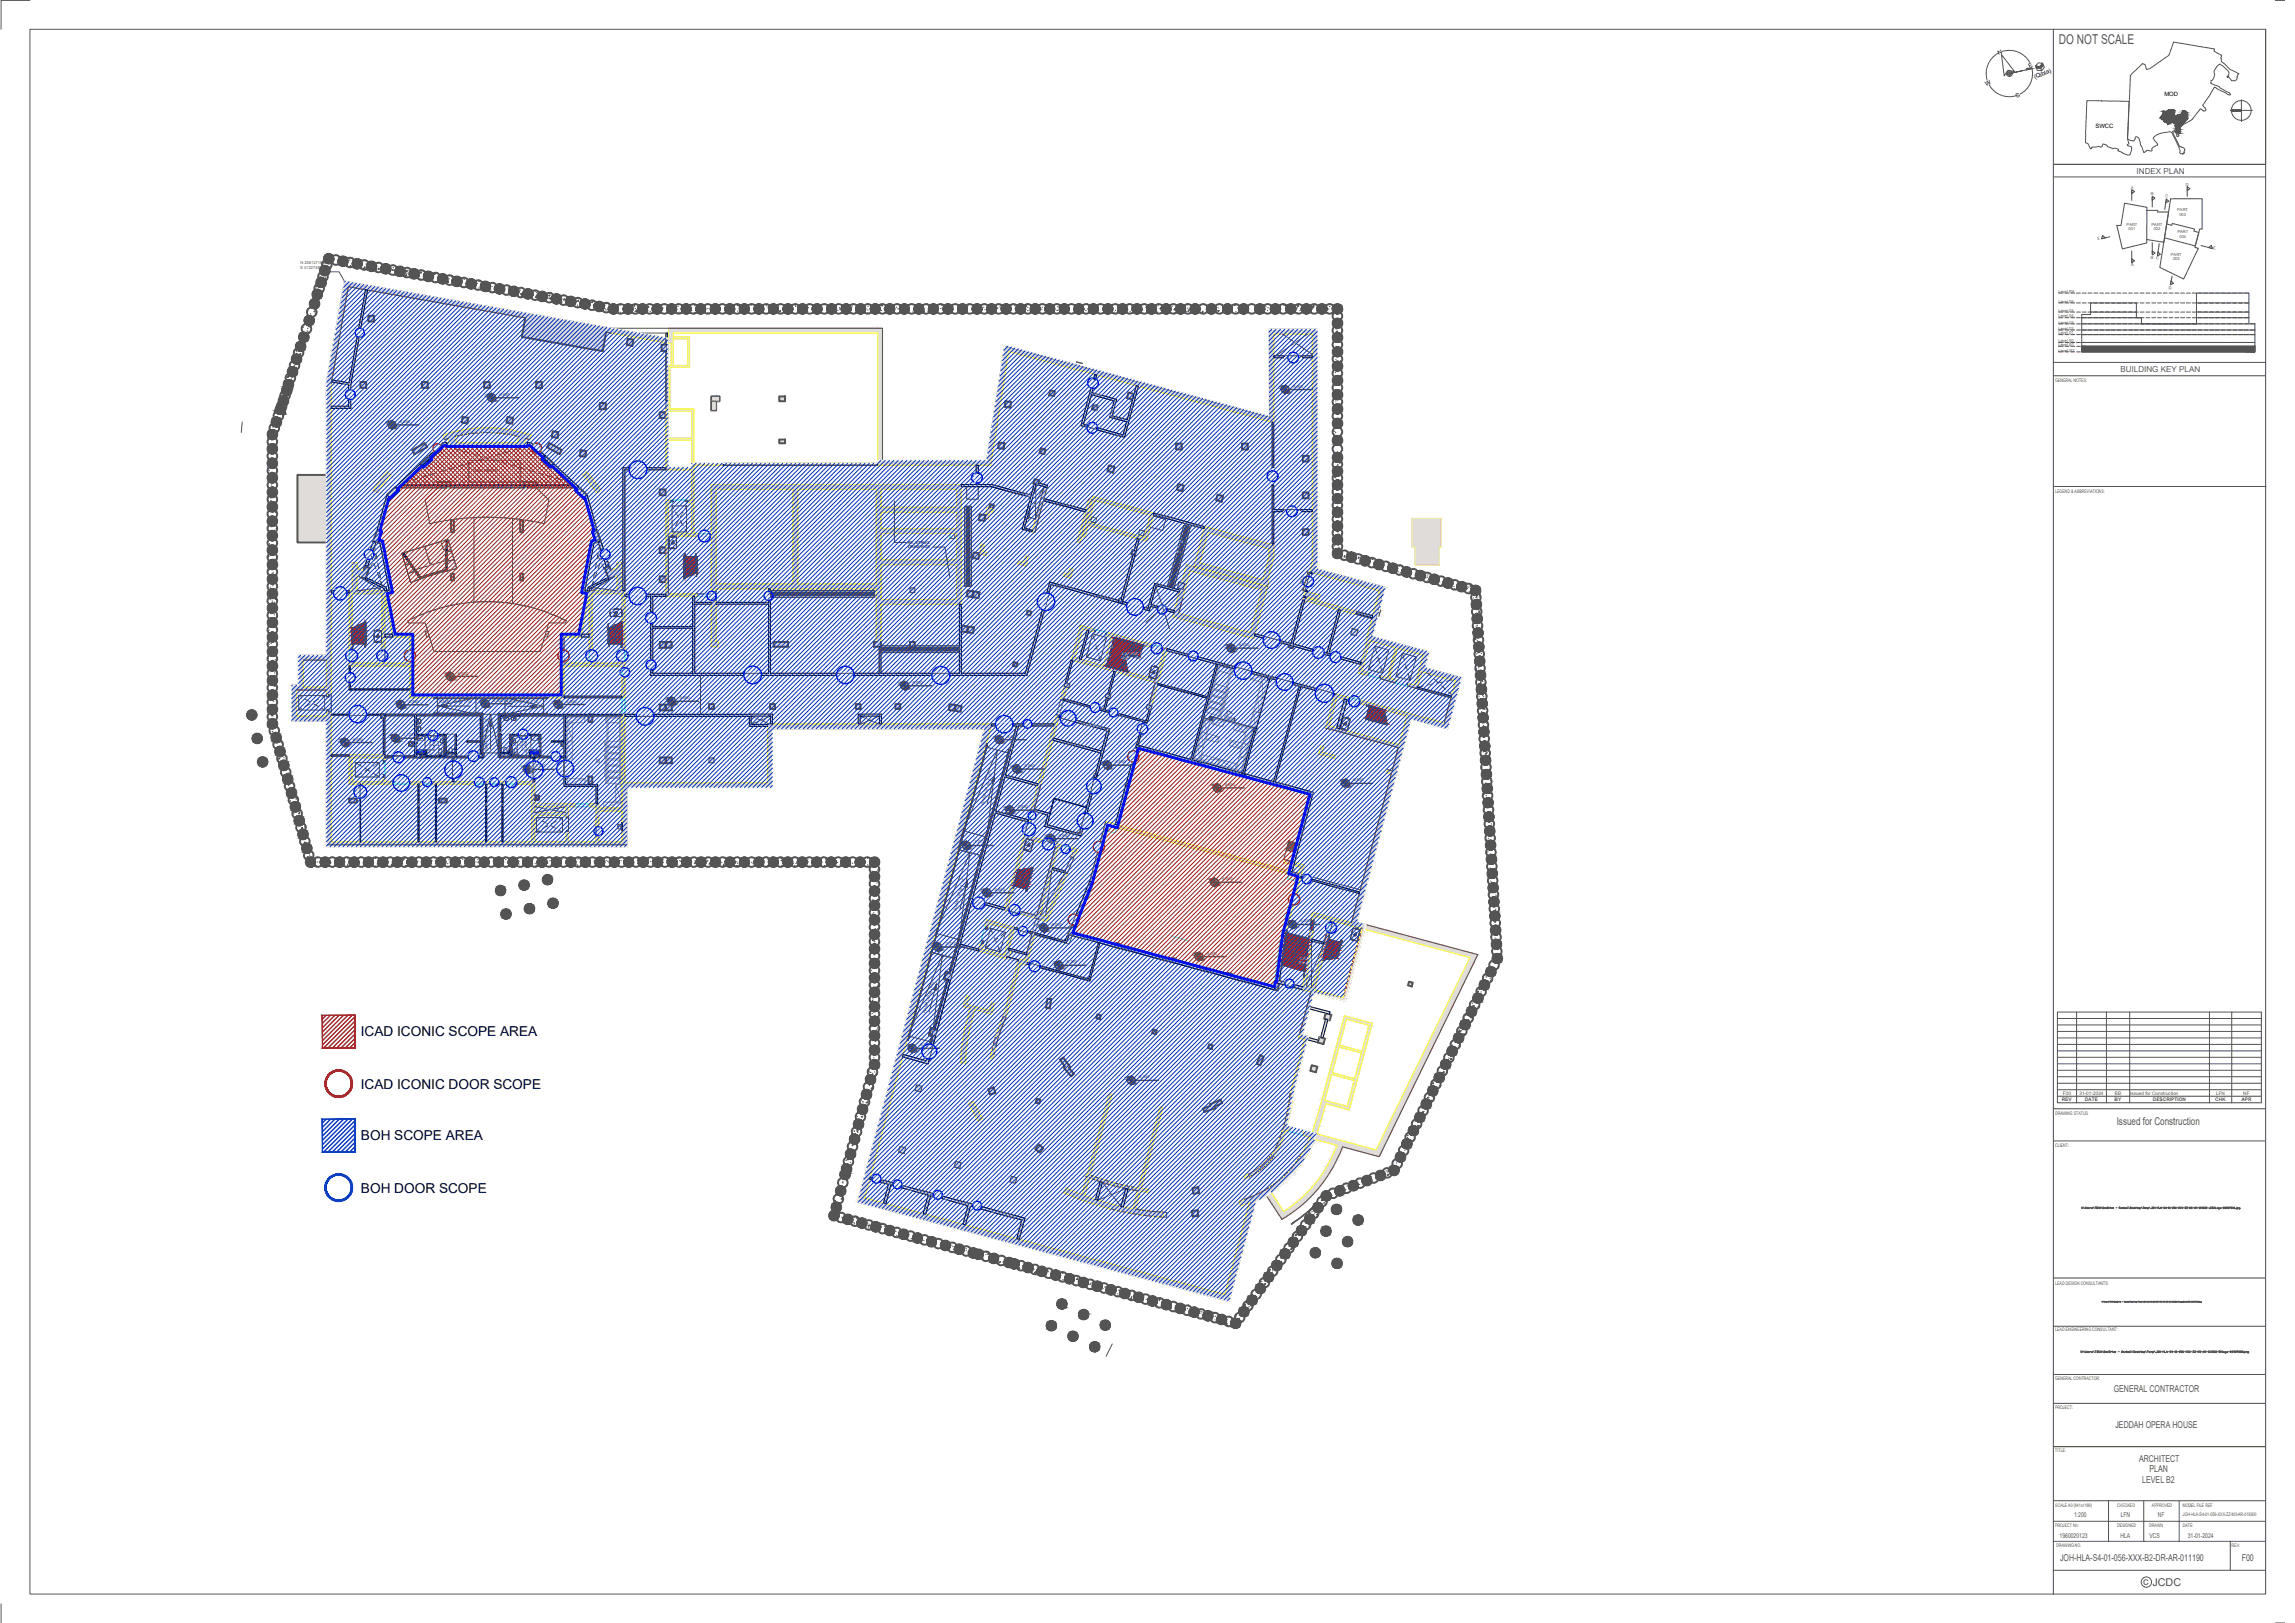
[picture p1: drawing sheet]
<svg xmlns="http://www.w3.org/2000/svg" width="420mm" height="297mm" viewBox="0 0 420 297" stroke-linecap="round" stroke-linejoin="round" font-family="sans-serif">
<defs><g id="words">
<text font-size="2.5" fill="#545454" x="376.9" y="8">DO NOT SCALE</text>
<g font-size="2.5">
<text x="66" y="189.7">ICAD ICONIC SCOPE AREA</text>
<text x="66" y="199.3">ICAD ICONIC DOOR SCOPE</text>
<text x="66.1" y="208.7">BOH SCOPE AREA</text>
<text x="66.1" y="218.3">BOH DOOR SCOPE</text>
</g>
<g font-size="2" fill="#545454">
<text x="387.5" y="206">Issued for Construction</text>
<text x="392.4" y="290.1">c JCDC</text>
</g>
<g font-size="1.7" fill="#545454">
<text x="387" y="254.7">GENERAL CONTRACTOR</text>
<text x="387.3" y="261.3">JEDDAH OPERA HOUSE</text>
<text x="391.6" y="267.6">ARCHITECT</text>
<text x="393.5" y="269.5">PLAN</text>
<text x="392.2" y="271.4">LEVEL B2</text>
<text x="377.1" y="285.7">JOH-HLA-S4-01-056-XXX-B2-DR-AR-011190</text>
<text x="410.4" y="285.7">F00</text>
</g>
<g font-size="1.5" fill="#545454">
<text x="391.2" y="31.8">INDEX PLAN</text>
<text x="388.2" y="68.1">BUILDING KEY PLAN</text>
</g>
<g font-size="1.2" fill="#545454">
<text x="377.1" y="281.5">1960020123</text>
<text x="379.7" y="277.6">1:200</text>
<text x="388.2" y="281.5">HLA</text>
<text x="388.3" y="277.6">LFN</text>
<text x="393.5" y="281.5">VCS</text>
<text x="395" y="277.6">NF</text>
<text x="400.5" y="281.5">31-01-2024</text>
</g>
<g font-size="1.1">
<text x="365.9" y="10.1" transform="rotate(-23 365.9 10.1)">N</text>
<text x="363.6" y="15.7" transform="rotate(-22 363.6 15.7)">W</text>
<text x="369.2" y="17.9" transform="rotate(-24 369.2 17.9)">S</text>
<text x="371.6" y="12.4" transform="rotate(-22 371.6 12.4)">E</text>
<text x="372.6" y="14.5" transform="rotate(-23 372.6 14.5)">(Qibla)</text>
<text x="396.2" y="17.6">MOD</text>
<text x="383.6" y="23.4">SWCC</text>
</g>
<g font-size=".9" fill="#545454">
<text x="376.3" y="70">GENERAL NOTES:</text>
<text x="376.3" y="90.2">LEGEND &amp; ABBREVIATIONS:</text>
<text x="377.5" y="201.5">REV</text>
<text x="377.7" y="200.3">F00</text>
<text x="380.7" y="200.3">31-01-2024</text>
<text x="381.7" y="201.5">DATE</text>
<text x="387.1" y="201.5">BY</text>
<text x="387.2" y="200.3">BB</text>
<text x="390" y="200.3">Issued for Construction</text>
<text x="394.1" y="201.5">DESCRIPTION</text>
<text x="405.6" y="201.5">CHK</text>
<text x="405.7" y="200.3">LFN</text>
<text x="410.4" y="201.5">APR</text>
<text x="410.7" y="200.3">NF</text>
<text x="376.2" y="204.1">DRAWING STATUS:</text>
<text x="376.3" y="210">CLIENT:</text>
<text x="376.3" y="235.1">LEAD DESIGN CONSULTANTS:</text>
<text x="376.3" y="243.6">LEAD ENGINEERING CONSULTANT:</text>
<text x="376.2" y="257.8">PROJECT:</text>
<text x="376.3" y="252.5">GENERAL CONTRACTOR:</text>
<text x="376.3" y="265.7">TITLE:</text>
<text x="376.3" y="275.8">SCALE A0 (841x1189)</text>
<text x="387.6" y="275.8">CHECKED</text>
<text x="394" y="275.8">APPROVED</text>
<text x="399.6" y="275.8">MODEL FILE REF</text>
<text x="376.2" y="279.4">PROJECT No:</text>
<text x="387.6" y="279.4">DESIGNED</text>
<text x="393.5" y="279.4">DRAWN</text>
<text x="399.6" y="279.4">DATE:</text>
<text x="399.6" y="277.5">JOH-HLA-S4-01-056-XXX-ZZ-M3-AR-019300</text>
<text x="376.4" y="283.1">DRAWING NO.</text>
<text x="408.6" y="283.1">REV:</text>
</g>
<g font-size=".7" fill="#545454">
<text x="390.1" y="34.5">A</text>
<text x="393.8" y="35.8">B</text>
<text x="400.2" y="34.1" transform="rotate(-2 400.2 34.1)">D</text>
<text x="389.3" y="41.3">PART</text>
<text x="393.9" y="41.3">PART</text>
<text x="396.4" y="36.1" transform="rotate(9 396.4 36.1)">C</text>
<text x="398.6" y="38.7">PART</text>
<text x="399" y="39.5">003</text>
<text x="384.1" y="44" transform="rotate(-15 384.1 44)">E</text>
<text x="389.7" y="42.1">001</text>
<text x="393.8" y="47.4">B</text>
<text x="394.3" y="42.1">002</text>
<text x="394.7" y="47.4" transform="rotate(9 394.7 47.4)">C</text>
<text x="397.4" y="46.8" transform="rotate(-1 397.4 46.8)">PART</text>
<text x="397.8" y="47.7">005</text>
<text x="398.6" y="42.6">PART</text>
<text x="399" y="43.5" transform="rotate(-1 399 43.5)">004</text>
<text x="405.1" y="45.6" transform="rotate(15 405.1 45.6)">E</text>
<text x="55" y="48.4">N 2381271812,29</text>
<text x="55" y="49.2">E 512274884,54</text>
<text x="376.9" y="53.6">Level R6</text>
<text x="390.1" y="48.7">A</text>
<text x="397" y="52.8" transform="rotate(9 397 52.8)">D</text>
<text x="376.9" y="59.2">Level 03</text>
<text x="376.9" y="58.1">Level 04</text>
<text x="376.9" y="57.1">Level 05</text>
<text x="376.9" y="55.4">Level 06</text>
<text x="376.9" y="63.3">Level B1</text>
<text x="376.9" y="62.6">Level 00</text>
<text x="376.9" y="61.2">Level 01</text>
<text x="376.9" y="60.4">Level 02</text>
<text x="376.9" y="64.3">Level B2</text>
<text x="236.5" y="70.9">-6,650</text>
<text x="73" y="77.4">-6,650</text>
<text x="91.2" y="72.4">-6,650</text>
<text x="238.4" y="107.1" transform="rotate(-75 238.4 107.1)">1810</text>
<text x="226.6" y="118.3">-6,650</text>
<text x="83.7" y="123.5">-6,650</text>
<text x="166.9" y="125.1">-6,650</text>
<text x="74.6" y="128.6">-6,650</text>
<text x="80.4" y="128.7">RAMP UP @ 1:16</text>
<text x="90.1" y="128.4">-6,900</text>
<text x="92.6" y="128.7">RAMP UP @ 1:16</text>
<text x="103.5" y="128.6">-6,650</text>
<text x="124.2" y="128">-6,650</text>
<text x="64.4" y="135.5">-6,650</text>
<text x="73.6" y="134.8">-7,150</text>
<text x="89.3" y="137.5" transform="rotate(-90 89.3 137.5)">RAMP UP @ 1:16</text>
<text x="184.2" y="135">-6,650</text>
<text x="97.8" y="140.4">-7,150</text>
<text x="187.4" y="140.4">-6,650</text>
<text x="204" y="139.7">-6,650</text>
<text x="224.1" y="143.8">-6,650</text>
<text x="247.6" y="143">-6,650</text>
<text x="180.1" y="147.3" transform="rotate(-75 180.1 147.3)">RAMP UP @ 1:16</text>
<text x="186.1" y="147.9">-6,650</text>
<text x="178.1" y="154.4">-7,212</text>
<text x="193.7" y="153.1">-6,650</text>
<text x="223.6" y="161.1">-6,800</text>
<text x="175.1" y="166.7" transform="rotate(-75 175.1 166.7)">RAMP UP @ 1:16</text>
<text x="181.9" y="163">-6,650</text>
<text x="172.9" y="173">-7,774</text>
<text x="192.3" y="169.5">-6,650</text>
<text x="237.8" y="168.8">-6,650</text>
<text x="195.1" y="176.3">-8,350</text>
<text x="220.7" y="174.7">-6,800</text>
<text x="169.5" y="185.5" transform="rotate(-75 169.5 185.5)">RAMP UP @ 1:16</text>
<text x="168.3" y="191.5">-8,350</text>
<text x="208.3" y="197.4">-8,350</text>
</g>
<g font-size=".7" fill="#fafafa">
<text x="61.3" y="60.5">1.B2.TEC.11</text>
<text x="62" y="62.2">Chamber</text>
<text x="62.4" y="61.3">Intake</text>
<text x="234.7" y="62.1">3.B2.SHA.01</text>
<text x="235.4" y="62.9">Electrical</text>
<text x="236" y="63.8">Riser</text>
<text x="60" y="70.9">1.B2.TEC.12</text>
<text x="60.9" y="71.7">Exhaust</text>
<text x="89.7" y="70.3">1.B2.TEC.06</text>
<text x="90.1" y="71.1">Plantroom</text>
<text x="200" y="70.6">3.00.TEC.11</text>
<text x="201.1" y="71.5">Intake</text>
<text x="60.7" y="72.5">Chamber</text>
<text x="200.3" y="74.5">3.00.TEC.12</text>
<text x="200.7" y="75.3">Discharge</text>
<text x="200.7" y="72.3">chamber</text>
<text x="200.9" y="76.1">Chamber</text>
<text x="86.7" y="79.2">1.B2.SHA.08</text>
<text x="86.9" y="83.1">1.B2.TEC.10</text>
<text x="87.4" y="83.9">Plantroom</text>
<text x="87.4" y="80">Electrical</text>
<text x="88.1" y="80.8">Riser</text>
<text x="197.9" y="81.5">3.B2.TEC.03</text>
<text x="198.4" y="82.3">Plantroom</text>
<text x="235.2" y="79.6">3.B2.COR.01</text>
<text x="236.1" y="80.5">Corridor</text>
<text x="72.1" y="84.8">1.B2.SHA.07</text>
<text x="72.5" y="85.6">Mechanical</text>
<text x="73.4" y="86.4">Riser</text>
<text x="103.3" y="84.8">1.B2.SHA.03</text>
<text x="103.6" y="85.6">Mechanical</text>
<text x="104.6" y="86.5">Riser</text>
<text x="140.7" y="86.6">2.B2.COR.04</text>
<text x="141.6" y="87.4">Corridor</text>
<text x="73.5" y="93.1">1.B2.MTA.05</text>
<text x="73.8" y="94">Side wagon</text>
<text x="74.5" y="94.8">storage</text>
<text x="87.6" y="91.3">1.B2.MTA.09</text>
<text x="88.1" y="93.8">position lift</text>
<text x="88.8" y="92.1">Sound</text>
<text x="88.8" y="93">mixing</text>
<text x="102.3" y="94">1.B2.MTA.07</text>
<text x="102.6" y="94.8">Side wagon</text>
<text x="103.3" y="95.6">storage</text>
<text x="115.8" y="95.7">1.B2.COR.08</text>
<text x="122.6" y="94.4">2.B2.VEC.01</text>
<text x="123" y="95.2">Lift 2 F&amp;B</text>
<text x="128.6" y="94" transform="rotate(-90 128.6 94)">2.B2.COR.03</text>
<text x="129.4" y="93.1" transform="rotate(-90 129.4 93.1)">Corridor</text>
<text x="135.8" y="95.2">2.B2.TEC.02</text>
<text x="136.2" y="96">Fire Water</text>
<text x="150.8" y="94.5">2.B2.TEC.03</text>
<text x="151.2" y="95.3">Fire Water</text>
<text x="187.2" y="90.9">4.B2.SHA.04</text>
<text x="187.4" y="91.8">Mechanical</text>
<text x="188.4" y="92.6">Riser</text>
<text x="64.7" y="98.9">1.B2.SHA.04</text>
<text x="65" y="99.8">Mechanical</text>
<text x="66" y="100.6">Riser</text>
<text x="77.3" y="101.2">1.B2.MTA.06</text>
<text x="98.5" y="101.5">1.B2.MTA.08</text>
<text x="109.6" y="97.7">1.B2.SHA.02</text>
<text x="109.9" y="98.5">Mechanical</text>
<text x="110.9" y="99.4">Riser</text>
<text x="116.8" y="96.5">Corridor</text>
<text x="137.2" y="96.8">Tank</text>
<text x="152.1" y="96.1">Tank</text>
<text x="212.4" y="99.4">4.B2.TEC.04</text>
<text x="212.9" y="101.1">plantroom</text>
<text x="213.1" y="100.3">Irrigation</text>
<text x="224.6" y="100.7">3.B2.TEC.01</text>
<text x="224.7" y="101.5">Condensate</text>
<text x="77.6" y="102">Mix position</text>
<text x="78.3" y="103.7">storage</text>
<text x="78.5" y="102.9">wagon</text>
<text x="87.6" y="106.8">1.B2.MTA.01</text>
<text x="88.6" y="107.6">Storage</text>
<text x="98.7" y="102.3">Central seat</text>
<text x="99.5" y="104">storage</text>
<text x="99.7" y="103.1">wagon</text>
<text x="122.8" y="107.5">Egress Stairs</text>
<text x="122.9" y="106.7">2.B2.VEC.02</text>
<text x="128.9" y="107.2" transform="rotate(-90 128.9 107.2)">2.B2.COR.02</text>
<text x="129.8" y="106.3" transform="rotate(-90 129.8 106.3)">Corridor</text>
<text x="182.8" y="107.5">4.B2.TEC.03</text>
<text x="225.9" y="102.4">Tank</text>
<text x="65.2" y="112.3">Egress Stairs</text>
<text x="65.3" y="111.4">1.B2.VEC.02</text>
<text x="67" y="113.1">01</text>
<text x="88.2" y="108.5">Orchestra</text>
<text x="88.4" y="109.3">seating 2</text>
<text x="89.4" y="113.1">1.B2.MTA.10</text>
<text x="89.5" y="114">Orchestra pit</text>
<text x="109.6" y="111.2">Egress Stairs</text>
<text x="109.6" y="110.3">1.B2.VEC.01</text>
<text x="111.4" y="112">02</text>
<text x="121.2" y="110.8">1.B2.TEC.04</text>
<text x="122.7" y="111.7">IDF</text>
<text x="124.6" y="108.4">03</text>
<text x="150.6" y="112.3">2.B2.TEC.05</text>
<text x="151" y="113.9">Plantroom</text>
<text x="152" y="113.1">Fire</text>
<text x="182.7" y="108.3">Domestic Hot</text>
<text x="183" y="109.1">Water Plant</text>
<text x="183.9" y="110">Room</text>
<text x="221.6" y="109.3">4.B2.TEC.05</text>
<text x="221.8" y="111">Water Tank</text>
<text x="222.2" y="110.2">Irrigation</text>
<text x="243.3" y="109">3.B2.TEC.02</text>
<text x="243.5" y="109.8">Grease and</text>
<text x="244.5" y="110.7">sump</text>
<text x="245.2" y="113.8">4.B2.TEC.08</text>
<text x="59.9" y="116.9">1.B2.COR.02</text>
<text x="60.8" y="117.8">Corridor</text>
<text x="71.3" y="119">1.B2.COR.04</text>
<text x="72.3" y="119.9">Corridor</text>
<text x="89.9" y="115.7">machinery</text>
<text x="91" y="114.8">lift -</text>
<text x="103.3" y="118.6">1.B2.COR.05</text>
<text x="104.3" y="119.4">Corridor</text>
<text x="114.5" y="115.5">1.B2.COR.03</text>
<text x="115.4" y="116.4">Corridor</text>
<text x="167.5" y="114.5">2.B2.TEC.04</text>
<text x="167.7" y="116.2">Cold Water</text>
<text x="168.1" y="115.3">Domestic</text>
<text x="168.8" y="117">Tank</text>
<text x="199.6" y="118.6">4.B2.VEC.01</text>
<text x="200.7" y="119.4">Lift 12</text>
<text x="205.3" y="119.8">4.B2.VEC.02</text>
<text x="217.7" y="116.8">4.B2.COR.01</text>
<text x="218.6" y="117.7">Corridor</text>
<text x="239" y="114.3">4.B2.TEC.09</text>
<text x="240.5" y="115.2">IDF</text>
<text x="245.9" y="114.6">Telecom</text>
<text x="250.3" y="119.1">4.B2.VEC.04</text>
<text x="250.6" y="120">Lift 15 F&amp;B</text>
<text x="67.1" y="123.8">1.B2.MTA.11</text>
<text x="68" y="124.6">Storage</text>
<text x="87.8" y="121.7">1.B2.BOH.01</text>
<text x="88.4" y="123.4">Orchestra</text>
<text x="88.6" y="124.2">seating 1</text>
<text x="88.8" y="122.5">Storage</text>
<text x="106.2" y="123.6">1.B2.TEC.09</text>
<text x="106.6" y="124.5">CBS room</text>
<text x="124.2" y="121" transform="rotate(-90 124.2 121)">2.B2.FBS.01</text>
<text x="125" y="120.6" transform="rotate(-90 125 120.6)">F&amp;B Local</text>
<text x="125.9" y="121.3" transform="rotate(-90 125.9 121.3)">Pantry/Storage</text>
<text x="134.9" y="120.2">2.B2.TEC.06</text>
<text x="135.3" y="121">UPS room</text>
<text x="197.2" y="125.1">4.B2.CAT.02</text>
<text x="197.4" y="125.9">Linen Store</text>
<text x="200.2" y="120.2">Technical</text>
<text x="205.2" y="120.6">Egress Stairs</text>
<text x="207" y="121.5">06</text>
<text x="215" y="123.5">4.B2.SUP.01</text>
<text x="215.6" y="124.3">Chemical</text>
<text x="216.3" y="125.1">Store</text>
<text x="254.6" y="122.8">Lift 16 Waste</text>
<text x="254.7" y="122">4.B2.VEC.05</text>
<text x="261.1" y="124.7">4.B2.SHA.03</text>
<text x="261.4" y="125.5">Mechanical</text>
<text x="54.8" y="128">1.B2.VEC.03</text>
<text x="55" y="128.8">Lift 5 Waste</text>
<text x="146.2" y="127.5">2.B2.COR.01</text>
<text x="147.1" y="128.4">Corridor</text>
<text x="198.6" y="126.8">dirty</text>
<text x="204.7" y="127.4">4.B2.CAT.01</text>
<text x="205" y="128.2">Linen Store</text>
<text x="205.9" y="129">Clean</text>
<text x="213" y="131.3">5.B2.FBS.01</text>
<text x="224.7" y="128.9">4.B2.FBS.01</text>
<text x="224.7" y="129.7">F&amp;B storage</text>
<text x="231.6" y="129.7">4.B2.BOH.02</text>
<text x="232.5" y="130.5">General</text>
<text x="232.7" y="131.3">Supply</text>
<text x="242.2" y="130.4">Pressurisation</text>
<text x="242.4" y="129.6">4.B2.SHA.01</text>
<text x="243.7" y="131.3">Shaft</text>
<text x="262.4" y="126.3">Riser</text>
<text x="62.8" y="132.2">1.B2.TEC.07</text>
<text x="63" y="133.1">Grease and</text>
<text x="64.1" y="133.9">sump</text>
<text x="71" y="133.1">1.B2.TEC.05</text>
<text x="72.5" y="133.9">IDF</text>
<text x="83.5" y="132.1">1.B2.CAT.01</text>
<text x="84.2" y="133.8">changing</text>
<text x="84.2" y="132.9">Catering</text>
<text x="84.8" y="134.6">Male</text>
<text x="98.9" y="132.1">1.B2.TOI.10</text>
<text x="99.5" y="133.8">changing</text>
<text x="99.6" y="132.9">Catering</text>
<text x="99.7" y="134.6">Female</text>
<text x="105.6" y="137.5">1.B2.CAT.03</text>
<text x="125.9" y="136.6">2.B2.TEC.07</text>
<text x="127.5" y="137.4">LV</text>
<text x="186.6" y="137.7">4.B2.TEC.01</text>
<text x="198.2" y="133">4.B2.TEC.06</text>
<text x="198.5" y="135.6">Equipment</text>
<text x="198.9" y="134.7">Operator</text>
<text x="199.2" y="133.9">Mobile</text>
<text x="199.5" y="136.4">room</text>
<text x="203.8" y="134.6">4.B2.COR.02</text>
<text x="204.7" y="135.5">Corridor</text>
<text x="213.1" y="132.2">F&amp;B storage</text>
<text x="232.6" y="132.2">storage</text>
<text x="249.8" y="134.1">Egress Stairs</text>
<text x="249.9" y="133.3">4.B2.VEC.03</text>
<text x="251.6" y="135">07</text>
<text x="65.7" y="139.5">1.B2.VEC.04</text>
<text x="66.2" y="140.4">Lift 6 F&amp;B</text>
<text x="77.6" y="140.2">1.B2.COR.01</text>
<text x="78.5" y="141">Corridor</text>
<text x="105.7" y="138.3">F&amp;B Storage</text>
<text x="126.1" y="138.2">Switchroom</text>
<text x="187" y="138.5">CBS room</text>
<text x="193.4" y="138.9">4.B2.TEC.07</text>
<text x="193.7" y="140.6">Equipment</text>
<text x="194.5" y="141.5">Room</text>
<text x="194.7" y="139.8">Main</text>
<text x="244.8" y="139.8">4.B2.LOA.01</text>
<text x="245.7" y="141.5">Storage</text>
<text x="245.9" y="140.6">Waste</text>
<text x="70.2" y="147.3">1.B2.TEC.08</text>
<text x="70.6" y="149">Equipment</text>
<text x="71.4" y="149.9">Room</text>
<text x="71.5" y="148.2">Main</text>
<text x="75.9" y="147.6">1.B2.TEC.14</text>
<text x="76.9" y="148.4">Cooling</text>
<text x="82.4" y="147.2">1.B2.TEC.02</text>
<text x="83.5" y="148">PA/VA</text>
<text x="88.3" y="147.6">1.B2.TEC.03</text>
<text x="89.2" y="148.4">Cooling</text>
<text x="92.6" y="145.8">1.B2.TEC.01</text>
<text x="93.4" y="146.6">Telecom</text>
<text x="98.1" y="147.5">1.B2.SHA.05</text>
<text x="98.6" y="145">1.B2.COR.07</text>
<text x="99.5" y="148.3">Shaft</text>
<text x="99.5" y="145.9">Corridor</text>
<text x="104.3" y="149">1.B2.COR.06</text>
<text x="105.6" y="149.8">Lobby</text>
<text x="108.9" y="149.4">1.B2.SUP.01</text>
<text x="184.2" y="145.2">4.B2.TEC.02</text>
<text x="184.4" y="146">Grease and</text>
<text x="185.4" y="146.8">sump</text>
<text x="219.9" y="147.8">4.B2.LTS.02</text>
<text x="219.9" y="148.6">Under stage</text>
<text x="97.9" y="150.2">1.B2.VEC.06</text>
<text x="98.5" y="151.9">Technical</text>
<text x="99.2" y="151">Lift 7</text>
<text x="109.7" y="150.2">Cleaners</text>
<text x="110.1" y="151.1">Closet</text>
<text x="181.2" y="155.5">5.B2.TEC.02</text>
<text x="242.4" y="153.3">4.B2.LOA.02</text>
<text x="242.4" y="154.1">Bulky Waste</text>
<text x="175" y="159">5.B2.COR.03</text>
<text x="175.9" y="159.9">Corridor</text>
<text x="181.4" y="157.2">Switchroom</text>
<text x="182.8" y="156.4">LV</text>
<text x="187.6" y="157.6">Egress Stairs</text>
<text x="187.7" y="156.7">5.B2.VEC.01</text>
<text x="189.4" y="158.4">08</text>
<text x="216.7" y="158.4">4.B2.LTA.01</text>
<text x="217.2" y="160.1">Orchestra</text>
<text x="217.3" y="161.8">wagon 1</text>
<text x="217.6" y="159.3">Storage</text>
<text x="217.7" y="160.9">seating</text>
<text x="179.1" y="167.2">5.B2.COR.02</text>
<text x="189.8" y="163.4">Pressurisation</text>
<text x="190" y="162.5">5.B2.SHA.07</text>
<text x="191.3" y="164.2">Shaft</text>
<text x="214.5" y="167">Orchestra pit</text>
<text x="214.5" y="166.1">5.B2.LTA.02</text>
<text x="216" y="167.8">lift -</text>
<text x="239.1" y="164.5">5.B2.COR.01</text>
<text x="240" y="165.3">Corridor</text>
<text x="180" y="168">Corridor</text>
<text x="180" y="171.6">5.B2.VEC.02</text>
<text x="180.3" y="172.5">Lift 18 F&amp;B</text>
<text x="212.8" y="171.5">5.B2.LTA.01</text>
<text x="213.2" y="173.2">Orchestra</text>
<text x="213.6" y="172.3">Storage</text>
<text x="214.9" y="168.6">machinery</text>
<text x="190.3" y="174.9">5.B2.TEC.03</text>
<text x="191.8" y="175.8">IDF</text>
<text x="213.4" y="174.9">wagon 2</text>
<text x="213.7" y="174">seating</text>
<text x="237.8" y="176.5">Pressurisation</text>
<text x="238" y="175.6">5.B2.SHA.06</text>
<text x="239.3" y="177.3">Shaft</text>
<text x="241.8" y="178.6">Egress Stairs</text>
<text x="241.9" y="177.8">5.B2.VEC.03</text>
<text x="243.6" y="179.4">09</text>
<text x="205.8" y="191.3">5.B2.TEC.01</text>
<text x="206.2" y="192.2">Plantroom</text>
<text x="158.2" y="217.7">5.B2.TEC.04</text>
<text x="158.8" y="219.4">Chamber</text>
<text x="159" y="218.5">Exhaust</text>
<text x="163.6" y="217.3">5.B2.TEC.05</text>
<text x="164" y="219.8">Fan Room</text>
<text x="164.1" y="219">Clearance</text>
<text x="164.6" y="218.1">Smoke</text>
<text x="170.4" y="218.9">5.B2.TEC.06</text>
<text x="170.8" y="221.5">Fan Room</text>
<text x="170.9" y="220.6">Clearance</text>
<text x="171.4" y="219.8">Smoke</text>
<text x="201.5" y="218.3">5.B2.SHA.05</text>
<text x="202.1" y="219.1">Electrical</text>
<text x="202.7" y="220">Riser</text>
<text x="177.8" y="222.3">5.B2.TEC.07</text>
<text x="178.4" y="224">Chamber</text>
<text x="178.9" y="223.1">Intake</text>
</g>
<g font-size=".7">
<text x="86.6" y="86.4">VOID ABOVE</text>
<text x="166.2" y="99.6">RE: STRUC.</text>
<text x="166.2" y="100.4">DRAWINGS</text>
</g>
<g font-size=".5" fill="#fafafa">
<text x="211.8" y="108.9">4.B2.SHA.02</text>
<text x="212.2" y="109.5">Electrical</text>
<text x="212.6" y="110">Riser</text>
<text x="137.8" y="131">2.B2.SHA.04</text>
<text x="137.9" y="131.6">Mechanical</text>
<text x="158" y="131.1">2.B2.SHA.05</text>
<text x="158.2" y="131.7">Mechanical</text>
<text x="75.7" y="135.9">1.B2.TOI.06</text>
<text x="75.9" y="137">Accessible</text>
<text x="76.2" y="136.4">Shower</text>
<text x="76.7" y="137.6">(M)</text>
<text x="78.4" y="135.2">1.B2.TOI.04</text>
<text x="78.6" y="136.3">Accessible</text>
<text x="79.1" y="135.8">Toilet</text>
<text x="79.4" y="136.9">(M)</text>
<text x="82.1" y="137.3" transform="rotate(-90 82.1 137.3)">1.B2.TOI.01</text>
<text x="82.7" y="136.8" transform="rotate(-90 82.7 136.8)">Catering</text>
<text x="83.2" y="136.5" transform="rotate(-90 83.2 136.5)">Toilet</text>
<text x="92.3" y="137.5" transform="rotate(-90 92.3 137.5)">1.B2.TOI.07</text>
<text x="92.9" y="136.7" transform="rotate(-90 92.9 136.7)">Toilet</text>
<text x="93.9" y="135.2">1.B2.TOI.08</text>
<text x="94.1" y="136.3">Accessible</text>
<text x="94.7" y="135.8">Toilet</text>
<text x="94.9" y="136.9">(F)</text>
<text x="96.7" y="135.9">1.B2.TOI.09</text>
<text x="96.9" y="137">Accessible</text>
<text x="97.2" y="136.4">Shower</text>
<text x="97.7" y="137.5">(F)</text>
<text x="138.6" y="132.2">Riser</text>
<text x="158.8" y="132.2">Riser</text>
<text x="194.7" y="149">4.B2.TEC.10</text>
<text x="195.5" y="149.6">Main</text>
<text x="194.9" y="150.2">Equipment</text>
<text x="195.2" y="151.3">Security</text>
<text x="195.3" y="150.7">Room,</text>
<text x="195.5" y="151.9">Rack</text>
<text x="185.4" y="171.7">5.B2.SHA.02</text>
<text x="185.8" y="172.3">Electrical</text>
<text x="186.2" y="172.8">Riser</text>
</g>
<g font-size=".4" fill="#fafafa">
<text x="66" y="62.4" transform="rotate(-80 66 62.4)">1.B2.TEC.06.01</text>
<text x="235.4" y="65">3.B2.COR.01.01</text>
<text x="199.5" y="71.4" transform="rotate(-75 199.5 71.4)">3.B2.TEC.03.01</text>
<text x="64.6" y="73.6" transform="rotate(-90 64.6 73.6)">1.B2.TEC.06.02</text>
<text x="198.7" y="77.6" transform="rotate(15 198.7 77.6)">3.B2.TEC.03.02</text>
<text x="79" y="82.9" transform="rotate(-43 79 82.9)">1.B2.TEC.10.02</text>
<text x="97.3" y="81" transform="rotate(43 97.3 81)">1.B2.TEC.10.01</text>
<text x="115.4" y="85.5">1.B2.COR.07.02</text>
<text x="178.6" y="88.9" transform="rotate(-90 178.6 88.9)">2.B2.COR.04.01</text>
<text x="232.7" y="88.5" transform="rotate(-90 232.7 88.5)">3.B2.TEC.03.03</text>
<text x="235.1" y="93.1">3.B2.COR.01.02</text>
<text x="110.4" y="100.1" transform="rotate(71 110.4 100.1)">1.B2.SHA.02.03</text>
<text x="127.6" y="97.6">2.B2.COR.02.01</text>
<text x="60.9" y="108">1.B2.COR.02.01</text>
<text x="67" y="102.8" transform="rotate(-71 67 102.8)">1.B2.SHA.04.02</text>
<text x="115.3" y="108.8">1.B2.COR.03.01</text>
<text x="130.1" y="110.5" transform="rotate(-90 130.1 110.5)">2.B2.COR.02.03</text>
<text x="140.5" y="110.4" transform="rotate(-90 140.5 110.4)">2.B2.TEC.05.01</text>
<text x="190.8" y="111.4" transform="rotate(-75 190.8 111.4)">4.B2.COR.01.05</text>
<text x="206.6" y="110.2" transform="rotate(15 206.6 110.2)">4.B2.COR.01.07</text>
<text x="211.6" y="110.7" transform="rotate(15 211.6 110.7)">4.B2.COR.01.04</text>
<text x="119" y="114.5" transform="rotate(-90 119 114.5)">1.B2.COR.03.03</text>
<text x="210.6" y="117.8" transform="rotate(15 210.6 117.8)">4.B2.VEC.02.02</text>
<text x="217.1" y="119.5" transform="rotate(15 217.1 119.5)">4.B2.COR.01.08</text>
<text x="231.6" y="116.4" transform="rotate(15 231.6 116.4)">4.B2.COR.01.01</text>
<text x="240.2" y="118.6" transform="rotate(15 240.2 118.6)">4.B2.COR.01.03</text>
<text x="243.3" y="119.5" transform="rotate(15 243.3 119.5)">4.B2.COR.01.02</text>
<text x="63.7" y="125.4" transform="rotate(-90 63.7 125.4)">1.B2.MTA.11.01</text>
<text x="63.9" y="121.4" transform="rotate(-90 63.9 121.4)">1.B2.VEC.02.01</text>
<text x="69.9" y="121.4" transform="rotate(-90 69.9 121.4)">1.B2.VEC.02.03</text>
<text x="75" y="121.5" transform="rotate(-90 75 121.5)">1.B2.COR.04.01</text>
<text x="102.7" y="121.5" transform="rotate(-90 102.7 121.5)">1.B2.COR.05.01</text>
<text x="107.8" y="121.4" transform="rotate(-90 107.8 121.4)">1.B2.VEC.01.03</text>
<text x="113.8" y="124.5" transform="rotate(-90 113.8 124.5)">1.B2.COR.03.05</text>
<text x="113.8" y="121.4" transform="rotate(-90 113.8 121.4)">1.B2.VEC.01.01</text>
<text x="119" y="123.1" transform="rotate(-90 119 123.1)">1.B2.COR.03.02</text>
<text x="136.4" y="123.1">2.B2.COR.01.01</text>
<text x="153.4" y="123.1">2.B2.COR.01.02</text>
<text x="170.9" y="123.1">2.B2.COR.01.03</text>
<text x="226.4" y="122" transform="rotate(15 226.4 122)">4.B2.FBS.01.01</text>
<text x="234" y="124" transform="rotate(15 234 124)">4.B2.BOH.02.01</text>
<text x="241.3" y="126" transform="rotate(15 241.3 126)">4.B2.LOA.01.01</text>
<text x="64.1" y="130.5">1.B2.COR.02.04</text>
<text x="116.7" y="130.6">1.B2.COR.03.04</text>
<text x="194.3" y="130.9" transform="rotate(15 194.3 130.9)">4.B2.COR.02.08</text>
<text x="199.2" y="128.9" transform="rotate(15 199.2 128.9)">4.B2.CAT.02.01</text>
<text x="202.6" y="129.8" transform="rotate(15 202.6 129.8)">4.B2.CAT.01.01</text>
<text x="246.8" y="127.5" transform="rotate(15 246.8 127.5)">4.B2.VEC.03.01</text>
<text x="77.9" y="134.2">1.B2.CAT.01.02</text>
<text x="81.3" y="134.2">1.B2.TOI.01.01</text>
<text x="91.2" y="134.2">4.05.SUP.09.01</text>
<text x="94.4" y="134.2">4.05.SUP.05.01</text>
<text x="182.5" y="132.4">2.B2.COR.01.04</text>
<text x="208.4" y="134.5" transform="rotate(-75 208.4 134.5)">4.B2.SUP.01.01</text>
<text x="71.5" y="138.2">1.B2.COR.01.04</text>
<text x="72.1" y="143">1.B2.COR.01.01</text>
<text x="76.8" y="143">1.B2.COR.01.02</text>
<text x="85.3" y="138.2">1.B2.CAT.01.01</text>
<text x="86.3" y="143">1.B2.COR.02.03</text>
<text x="89.3" y="143">1.B2.COR.02.07</text>
<text x="92.2" y="143">1.B2.COR.02.05</text>
<text x="97.4" y="142.3" transform="rotate(-90 97.4 142.3)">1.B2.COR.07.01</text>
<text x="100.4" y="138.2">4.05.SUP.05.02</text>
<text x="103.1" y="142" transform="rotate(-90 103.1 142)">1.B2.CAT.03.01</text>
<text x="207.1" y="139.8" transform="rotate(-75 207.1 139.8)">4.B2.COR.02.02</text>
<text x="65.7" y="146.3" transform="rotate(-90 65.7 146.3)">1.B2.TEC.08.01</text>
<text x="199.5" y="145.1" transform="rotate(-75 199.5 145.1)">4.B2.COR.02.09</text>
<text x="110" y="153.5" transform="rotate(-90 110 153.5)">1.B2.SUP.01.01</text>
<text x="187.5" y="153" transform="rotate(-75 187.5 153)">4.B2.COR.02.04</text>
<text x="189.1" y="150.8" transform="rotate(-75 189.1 150.8)">4.B2.COR.02.10</text>
<text x="190.7" y="153.6" transform="rotate(15 190.7 153.6)">5.B2.VEC.01.03</text>
<text x="193.9" y="154.5" transform="rotate(15 193.9 154.5)">4.B2.COR.02.03</text>
<text x="200.8" y="156.3" transform="rotate(-75 200.8 156.3)">4.B2.COR.02.01</text>
<text x="238" y="160.2" transform="rotate(15 238 160.2)">5.B2.COR.01.04</text>
<text x="178" y="164.4" transform="rotate(15 178 164.4)">5.B2.COR.02.03</text>
<text x="184.5" y="166.1" transform="rotate(15 184.5 166.1)">5.B2.VEC.01.02</text>
<text x="236.1" y="165.8" transform="rotate(-75 236.1 165.8)">5.B2.COR.01.03</text>
<text x="186.1" y="169.6" transform="rotate(15 186.1 169.6)">5.B2.COR.02.02</text>
<text x="196" y="169.5" transform="rotate(-68 196 169.5)">5.B2.LTA.01.01</text>
<text x="242.8" y="171" transform="rotate(-75 242.8 171)">5.B2.VEC.03.02</text>
<text x="188.3" y="176" transform="rotate(15 188.3 176)">5.B2.TEC.01.01</text>
<text x="234.8" y="179.6" transform="rotate(15 234.8 179.6)">5.B2.TEC.01.02</text>
<text x="169.6" y="193.7" transform="rotate(-75 169.6 193.7)">5.B2.TEC.01.03</text>
<text x="159.2" y="215.3" transform="rotate(15 159.2 215.3)">5.B2.TEC.01.04</text>
<text x="163" y="216.3" transform="rotate(15 163 216.3)">5.B2.TEC.01.05</text>
<text x="170.4" y="218.3" transform="rotate(15 170.4 218.3)">5.B2.TEC.01.06</text>
<text x="177.6" y="220.2" transform="rotate(15 177.6 220.2)">5.B2.TEC.01.07</text>
</g>
</g></defs>
<!-- layer: Q-SPCQ -->
<g fill="none" stroke="#bababa" stroke-width=".18">
<path d="M103.8 132.2h.1M103.8 138.9v.1M103.8 135.6h.1M103.8 139h.1M103.8 131.3v.9M103.8 132.4v3.2M103.8 135.8v3.1M103.8 135.8l1 3.2M103.8 132.4l1 3.2M103.8 135.7v.1M103.8 132.4h.1M103.8 132.3h3.2"/>
<path d="M103.8 139h1M103.8 135.7h1M103.8 135.6h1M104.8 135.7v.1M104.8 132.4h.1M104.8 132.4h-1M104.8 139h.1M104.8 135.6h.1M104.8 135.8h.1M104.8 138.9v.1M104.8 132.4v3.2M104.8 135.8v3.1"/>
<path d="M107 131.2v.1M107 131.2h.1M107 131.2l-3.2 .1M107 132.2h.1M107 131.2l-3.2 1M107 131.3v.9M110.7 136.4v-.5l.1 .5M110.7 137.1h.1M110.7 137.5v-.4l.1 .4M110.7 138.2h.1M110.7 139.3h.1M110.7 139.7v-.4l.1 .4"/>
<path d="M110.8 135.9h.1M110.8 135.9h-.1M110.8 137.1h.1M110.8 139.3h.1M110.8 136.3v.1M110.8 135.9v.4M110.8 137.1v.4M110.8 138.2l-.1 .4M110.8 138.2h.1M110.8 139.7h.1M110.8 139.3v.4M110.8 136.2h.1"/>
<path d="M110.8 136.1h.1M110.8 135.9v.1M110.8 137.3h.1M110.8 138.4h.1M110.8 139.6h.1M110.8 139.5h.1M110.8 136.3v.3h.3M110.8 137.4v.3h.3M110.8 138.5v.4h.3M110.8 139.7v.3h.3M111 136h-.2v.3h.2M111 137.1h-.2v.3h.2"/>
<path d="M111 138.3h-.2v.2h.2M111 139.4h-.2v.3h.2M111 131.4v.8M111 135.7v.9M111 136.9v.8M111 138v.8M111 139.1v.8M111 137.7h.1M111 136.9h.1M111 138h.1M111 138.8h.1M111 132.2h.1"/>
<path d="M111 132.2v.1M111 131.4h.1M111 136.6h.1M111 139.9v.1M111 135.7h.1M111 139.1h.1M111 132.3h.1M111 136.8h.1M111 140h.1M111.1 131.4h.2v12h-.2zM111.1 131.4h-.3v.9h.3M111.1 135.7h-.3v.3"/>
<path d="M111.1 136.8h-.3v.3M111.1 138h-.3v.3M111.1 139.1h-.3v.3M111.3 132.3h2.1M111.3 136.6h2.1M111.3 135.7h2.1M111.3 137.7h2.1M111.3 136.8h2.1M111.3 138.8h2.1M111.3 138h2.1M111.3 138.9h2.1M111.3 140h2.1"/>
<path d="M111.3 139.1h2.1M111.3 131.4h2.1M113.4 131.4h.2v12h-.2zM113.6 135.7h.2l-.1 .9M113.6 136.8h.2v.9h-.2h.1M113.6 138h.2v.9h-.2M113.6 139.1h.2v.9h-.2M113.6 131.4h.2v.9h-.2M113.6 136.8h.1M113.6 138.8h.1M113.6 138h.1M113.6 140h.1"/>
<path d="M113.6 131.4h.1M113.7 131.4h.1M113.7 136.6h.1M113.7 135.7h.1M113.7 136.8v.1M113.7 138.8h.1M113.7 138h.1M113.7 140h.1M113.7 139.1h.1M113.7 132.2h.1M113.7 137.7h.1M113.7 139.9v.1"/>
<path d="M113.7 131.4v.8M113.7 135.7v.9M113.7 136.9v.8M113.7 138v.8M113.7 139.1v.8M218.6 138.9l8.7 2.4zM218.7 138.8l.9 .3M219.3 136.4l-.6 2.4M219.3 136.4h.1M219.3 136.4l.3 2.7M219.4 136.4l.9 .2M219.4 136.4l.9 .3"/>
<path d="M219.6 139h.1M219.8 139.1h.1M219.9 139.1l3 .8M219.9 134.1l-.6 2.3M220 134l.3 2.6M220 133.9v.1M220 134h-.1M220 134v.1M220 134l.9 .3M220 134l.9 .2M220.1 138.2l-.3 .9M220.1 138.1h.1"/>
<path d="M220.1 138.1l3.1 .8M220.2 136.7h.1M220.3 136.7l-.6 2.3M220.3 136.6h.1M220.5 131.6l-2 7.3 8.8 2.4 2.1-7.9-3.5-1v-.2l3.7 1-2.2 8.3-9.1-2.4 2.1-7.7 1 .3M220.5 131.6l1.7 .4zM220.5 131.6l-1.9 7.3zM220.6 131.8l.3 2.4M220.6 131.8l-.6 2.1M220.6 131.7l-.1 .1M220.6 131.8l.9 .2M220.7 135.2v.1"/>
<path d="M220.7 130.3l.1 .1M220.7 135.3l2.2 .5M220.9 134.3h.1M220.9 134.2h.1M220.9 134.3l-.6 2.3M220.9 129.5l-.2 .8M220.9 129.5l-.2 .9h.1M220.9 129.5h.1M221 134.3l-.3 .9M221 134.3l2.2 .6M221 129.5h-.1M221 129.5h.1"/>
<path d="M221 134.3h.1M221 129.3h.1M221 129.2h.1M221 130.4l2.1 .6M221.2 128.4l-.2 .8M221.2 128.4h.1M221.3 128.4h-.1M221.3 128.2h.1M221.3 128.4h.1M221.3 129.5l2 .6M221.3 128.1h.1M221.3 129.3l2.1 .6"/>
<path d="M221.4 128.4h-.2l-.2 .9M221.5 132l-.5 2.2M221.5 127.3h.1M221.5 127.3l-.2 .8M221.5 127.3h.2M221.5 127.3l-.2 .9M221.6 128.5l2 .5M221.6 127h.1M221.6 128.3l2 .5M221.6 128.2l2.1 .6M221.8 126.2h.1M221.8 126.2l-.2 .8"/>
<path d="M221.9 127.4l2 .5-2.1-.5M221.9 125.9v.1M221.9 125.9h.1M221.9 126h.1M221.9 127.2l2 .5M221.9 126.2h-.1l-.2 .9M222.1 132.5l1.7 .5M222.1 132.5h.1M222.1 125.1l-.2 .8M222.1 125.1h.1h-.1l-.2 .9M222.1 125.1h.1M222.1 131.2l2.3 .6-.1 .2-2-.6"/>
<path d="M222.1 131.2l2.1 .5h-.2M222.1 126.3l2.1 .5M222.1 131.2l-.1 .6M222.2 126.1l2 .5M222.3 131.4l-.2 .7zM222.3 131.4l2 .6zM222.3 131.4l-.2 .6M222.3 131.6h.1M222.3 131.6l-.2 .9M222.4 131.6l1.7 .4M222.4 125.2l2.1 .6M222.4 125.2l2.1 .5"/>
<path d="M222.8 122.6v.1M222.8 122.6l.1 .1M222.9 139.9h.1M223 139.9h.1M223 121.8v.1M223 121.9l-.2 .8M223 121.9h.1M223 140l3.1 .8M223.1 122.8l2 .5M223.1 121.9l-.1-.1-.3 .9 .2 .1M223.1 121.9h.2l-2.3 8.5h-.2zM223.2 134.9h.1"/>
<path d="M223.2 138.9v.1M223.2 134.9l-.3 .9M223.2 139l-3.4 .1M223.2 134.9l-2.5 .3M223.2 139l-.3 .9M223.2 139l-.2 .9M223.2 139h.1M223.3 139h-.1M223.3 121.9l2 .6M223.3 121.9l2.1 .6M223.4 131h-.1M223.6 130.5l-.1 .2"/>
<path d="M223.6 130.2h.2l-.3 .9-.2-.1M223.6 130.2h.1M223.6 130.2l-.2 .8M223.7 129.9h.1M223.8 129.6v-.2h.2l-.1 .3h-.1M223.8 133h.1M223.8 129.1h.1M223.9 129.1h.1M223.9 129.1h.1v.3M223.9 129.7l-.1 .3-.2-.1h.1M223.9 129.1l-.2 .8M223.9 129.8h.1"/>
<path d="M223.9 129.6h.1M223.9 129.5l.1 .1M224 128.8h.1M224 131.7h.1M224 129.4l-.1 .4M224 129.4h.1M224.1 132h.1M224.1 129.4l-.1 .4zM224.1 128h.1M224.1 132l-2 .5M224.1 132.1l-.2 .9M224.1 128h.2v.4"/>
<path d="M224.1 131.7h.1M224.1 128.3l.2 .1-.1 .2h-.1M224.1 128.3v.2M224.2 128h.1M224.2 127.7v.1M224.2 128.6l-.1 .3-.2-.1M224.2 128l-.2 .8M224.2 128.7h.1M224.2 128.5h.1M224.2 131.8h.1M224.3 131.8h.1M224.3 127.7h-.1"/>
<path d="M224.3 131.7v.1M224.3 131.9l.2 .1zM224.4 126.9h.2v.4M224.4 128.3l-.2 .4M224.4 128.3l-.1 .4zM224.4 127.2l-.1 .3h.2l.1-.2-.2-.1M224.5 126.9h.1M224.5 132h.1zM224.5 127.5l-.1 .3h-.2M224.5 127l-.2 .7M224.5 127.6h.1M224.5 127.4h.1"/>
<path d="M224.6 126.7h-.1M224.6 126.6l-.1 .1M224.6 130.6l-.2 .6M224.6 132l.2 .1zM224.7 127.2l-.2 .4M224.7 127.2l-.1 .4zM224.7 130.2l-.4 1.4M224.7 125.8h.2v.4M224.7 130l-.1 .1zM224.7 126.1l.2 .1-.1 .2h-.2M224.7 130.1l-.4 1.6zM224.7 130.1l.2 .1-.4 1.5h-.2"/>
<path d="M224.7 126.1v.3M224.7 125.8l.1 .1M224.7 132.1h.2zM224.8 125.8h.1M224.8 125.8v.1M224.8 126.4l-.1 .3h-.2M224.8 125.9l-.2 .7M224.8 126.5h.1M224.8 126.3h.1M224.9 132.1l.1 .1zM225 126.1l-.2 .4M225 126.1l-.1 .4z"/>
<path d="M225 136.4h.1M225 132.2h.2zM225.1 136.4l2.1 .6M225.2 132.2h.1zM225.3 135.5l-.3 .9M225.3 135.5h.1M225.3 135.5l1.9 1.5M225.3 135.5l2.2 .6M225.3 132.2l.2 .1zM225.4 122.5h.2l-2.3 8.5h-.2zM225.4 123.4h.1M225.5 132.3h.1z"/>
<path d="M225.6 122.5l.1 .1M225.6 122.5l.2 .1-.2 .9-.2-.1M225.6 132.3h.1zM225.6 122.9l-.1 .3M225.7 122.6h.1M225.7 122.6l-.3 .8M225.7 132.3l.2 .1zM225.8 133.5h.1M225.8 133.5l2.2 .6M225.9 132.4l3.5 1zM226 132.2l.1 .1zM226 132.6l2.3 .5"/>
<path d="M226 132.6h.1M226.1 132.6l1.9 1.5M226.1 132.6l-.3 .9M226.1 132.6h.1M226.1 132.2l3.6 1zM226.3 139.8l-3-.8 2.8 1.8 .3-1M226.9 138.5l-.6 2.3M226.9 138.5h.1M226.9 138.4h.1M226.9 138.5l.9 .2M226.9 138.4l1 .3M227.2 137h.1"/>
<path d="M227.5 136.1l-.3 .9M227.5 136.1h.1M227.5 136.1l-.6 2.3M227.6 136.1h-.1M227.6 136h.1M227.6 136l.9 .3M227.8 138.7l.1 .1M227.8 138.7v.1M227.8 138.7h.1M227.9 138.7h.1M227.9 138.6l-.1 .1M227.9 138.8l-.6 2.3"/>
<path d="M227.9 138.7l-1.6 2.1M228 134.1h.1M228.2 133.1l.1 .1M228.3 133.2l-.3 .9M228.3 133.2h.1M228.3 133.2l-.7 2.8M228.3 133.1h.1M228.3 133.1v.1M228.4 133.1l.9 .3M228.5 136.3h.1M228.5 136.3l-1.6 2.1M228.5 136.4l-.6 2.2"/>
<path d="M228.8 124.2v.1M228.8 132.9l.9 .2M228.9 124.3l1.9 .5M229.1 123.3l-.3 1M229.1 123.3l2 .6M229.1 123.3h.1M229.3 133.4h.1M229.3 133.4l-.8 2.9M229.3 133.4l-1.7 2.6M229.4 133.3l-2.1 8zM229.5 130.2h.1M229.5 130.2l-.7 2.6"/>
<path d="M229.5 130.2l.3 2.9M229.6 130.2l.8 .2M229.6 130.1l.9 .3M229.7 133.1h.1M230.2 127.5l-.7 2.6M230.2 127.5h.1M230.3 127.5l.2 2.9M230.3 127.4h.1M230.3 127.5h-.1M230.3 127.5l.9 .2M230.5 130.5l-.7 2.6M230.5 130.4h.1"/>
<path d="M230.5 130.3v.1M230.9 124.8h-.1M230.9 124.8h.1M231.1 124.3l-.8 3.1M231.1 124.3h.1M231.1 123.9h.1M231.1 124.3l.1 3.4-.9-.3M231.1 124.3l.9 .3M231.1 123.9l-2.3 .4M231.1 123.9l-.2 .9M231.2 127.7h.1M231.2 127.8l-.7 2.6"/>
<path d="M231.2 127.6v.1M232 124.5v.1M232 124.5h.1M232 124.6h.1M232.1 124.6l-.9 3M103.9 143.5h.1M103.9 142.5v1M103.9 142.5h.1M103.9 142.5h3.2M103.9 143.5h3.2M107.1 143.5h.1M107.1 142.5h.1"/>
<path d="M107.1 142.5l-3.2 1M107.1 142.5v1M110.5 147.8h.1M110.5 146.8h.1M110.5 146.9v.9M110.5 146.8v.1M110.5 146.8h3.2M110.7 140.4h.1M110.7 140.9v-.5l.1 .5M110.7 141.6h.1M110.8 140.4v.1M110.8 140.9h.1"/>
<path d="M110.8 140.5h.1M110.8 140.5v.4M110.8 141.6l-.1 .4M110.8 141.6h.1M110.8 140.7h.1M110.8 140.6h.1M110.8 141.8h.1M110.8 140.8v.3h.3M110.8 141.9v.3h.3M111 140.5h-.2v.3h.2M111 141.7h-.2v.2h.2M111 140.3v.8"/>
<path d="M111 141.4v.8M111 142.5v.8M111 141.1h.1M111 141.4h.1M111 142.2h.1M111 143.3h.1M111 142.5h.1M111 140.2h.1M111 143.4h.1M111.1 142.5h-.3v.9h.3M111.1 140.2h-.3v.3M111.1 141.3h-.3v.4"/>
<path d="M111.3 142.5h2.1M111.3 141.1h2.1M111.3 140.2h2.1M111.3 142.2h2.1M111.3 141.4h2.1M111.3 141.3h2.1M111.3 143.4h2.1M112.7 146.7v.1M112.7 143.6v3.2M112.7 146.8h.1M112.7 143.6l1 3.2M112.7 143.6h.1"/>
<path d="M112.8 146.8h.9M112.8 143.6h.9M113.6 140.2h.2v.9h-.2h.1M113.6 141.3h.2l-.1 .9M113.6 142.5h.2v.9h-.2M113.6 141.4h.1M113.6 143.4h.1M113.7 143.6h.1M113.7 146.8v.1M113.7 146.8h.1M113.7 146.7v.1M113.7 143.6v3.2"/>
<path d="M113.7 146.8l-3.2 1M113.7 147.8h-3.2M113.7 147.8h.1M113.7 143.3h.1M113.7 140.2h.1M113.7 142.2h.1M113.7 141.4h.1M113.7 142.5h.1M113.7 141.1h.1M113.7 140.3v.8M113.7 141.4v.8M113.7 142.5v.8"/>
<path d="M113.7 146.9v.9M226.1 140.8h.1M226.1 140.7v.1M226.3 140.9l.9 .2M227.2 141.1h.1"/>
<circle cx="103.8" cy="132.2" r=".03"/>
<circle cx="103.8" cy="131.3" r=".03"/>
<circle cx="103.8" cy="132.4" r=".03"/>
<circle cx="103.8" cy="135.8" r=".03"/>
<circle cx="103.8" cy="138.9" r=".03"/>
<circle cx="103.8" cy="135.6" r=".03"/>
<circle cx="104.8" cy="132.4" r=".03"/>
<circle cx="104.8" cy="135.8" r=".03"/>
<circle cx="104.8" cy="138.9" r=".03"/>
<circle cx="104.8" cy="135.6" r=".03"/>
<circle cx="107" cy="131.3" r=".03"/>
<circle cx="107" cy="132.2" r=".03"/>
<circle cx="111" cy="136.5" r=".03"/>
<circle cx="111" cy="135.7" r=".03"/>
<circle cx="111" cy="139.9" r=".03"/>
<circle cx="111" cy="132.2" r=".03"/>
<circle cx="111" cy="139.1" r=".03"/>
<circle cx="111" cy="137.7" r=".03"/>
<circle cx="113.7" cy="135.7" r=".03"/>
<circle cx="113.7" cy="138" r=".03"/>
<circle cx="113.7" cy="139.9" r=".03"/>
<circle cx="113.7" cy="139.1" r=".03"/>
<circle cx="113.7" cy="137.7" r=".03"/>
<circle cx="113.7" cy="138.8" r=".03"/>
<circle cx="113.7" cy="132.2" r=".03"/>
<circle cx="113.7" cy="136.9" r=".03"/>
<circle cx="113.7" cy="131.4" r=".03"/>
<circle cx="113.7" cy="136.5" r=".03"/>
<circle cx="218.7" cy="138.8" r=".03"/>
<circle cx="219.3" cy="136.5" r=".03"/>
<circle cx="219.4" cy="136.4" r=".03"/>
<circle cx="219.6" cy="139" r=".03"/>
<circle cx="220" cy="133.9" r=".03"/>
<circle cx="220.1" cy="138.2" r=".03"/>
<circle cx="220.2" cy="136.7" r=".03"/>
<circle cx="220.2" cy="136.6" r=".03"/>
<circle cx="220.6" cy="131.8" r=".03"/>
<circle cx="220.7" cy="135.2" r=".03"/>
<circle cx="220.8" cy="130.3" r=".03"/>
<circle cx="220.9" cy="134.3" r=".03"/>
<circle cx="220.9" cy="134.2" r=".03"/>
<circle cx="221" cy="129.5" r=".03"/>
<circle cx="221" cy="134.3" r=".03"/>
<circle cx="221.1" cy="129.2" r=".03"/>
<circle cx="221.4" cy="128.1" r=".03"/>
<circle cx="221.5" cy="132" r=".03"/>
<circle cx="221.5" cy="127.3" r=".03"/>
<circle cx="221.6" cy="127" r=".03"/>
<circle cx="221.8" cy="126.3" r=".03"/>
<circle cx="222.1" cy="132.5" r=".03"/>
<circle cx="222.1" cy="125.2" r=".03"/>
<circle cx="222.3" cy="131.6" r=".03"/>
<circle cx="222.8" cy="122.7" r=".03"/>
<circle cx="222.9" cy="139.9" r=".03"/>
<circle cx="222.9" cy="135.8" r=".03"/>
<circle cx="223" cy="139.9" r=".03"/>
<circle cx="223.1" cy="134.9" r=".03"/>
<circle cx="223.1" cy="139" r=".03"/>
<circle cx="223.3" cy="139" r=".03"/>
<circle cx="223.4" cy="131" r=".03"/>
<circle cx="223.6" cy="130.2" r=".03"/>
<circle cx="223.7" cy="129.9" r=".03"/>
<circle cx="223.8" cy="132.9" r=".03"/>
<circle cx="224" cy="128.8" r=".03"/>
<circle cx="224" cy="132" r=".03"/>
<circle cx="224.2" cy="127.7" r=".03"/>
<circle cx="224.4" cy="127" r=".03"/>
<circle cx="224.5" cy="126.6" r=".03"/>
<circle cx="224.7" cy="125.9" r=".03"/>
<circle cx="225.1" cy="136.4" r=".03"/>
<circle cx="225.4" cy="123.4" r=".03"/>
<circle cx="225.6" cy="122.6" r=".03"/>
<circle cx="225.8" cy="133.5" r=".03"/>
<circle cx="226.1" cy="132.6" r=".03"/>
<circle cx="226.3" cy="139.8" r=".03"/>
<circle cx="226.9" cy="138.5" r=".03"/>
<circle cx="226.9" cy="138.4" r=".03"/>
<circle cx="227.2" cy="137" r=".03"/>
<circle cx="227.4" cy="136.1" r=".03"/>
<circle cx="227.6" cy="136.1" r=".03"/>
<circle cx="227.6" cy="136" r=".03"/>
<circle cx="227.8" cy="138.6" r=".03"/>
<circle cx="228" cy="134.1" r=".03"/>
<circle cx="228.2" cy="133.2" r=".03"/>
<circle cx="228.5" cy="136.3" r=".03"/>
<circle cx="228.5" cy="136.2" r=".03"/>
<circle cx="228.8" cy="132.8" r=".03"/>
<circle cx="228.8" cy="124.2" r=".03"/>
<circle cx="229.1" cy="123.3" r=".03"/>
<circle cx="229.2" cy="133.4" r=".03"/>
<circle cx="229.5" cy="130.2" r=".03"/>
<circle cx="229.6" cy="130.1" r=".03"/>
<circle cx="229.7" cy="133.1" r=".03"/>
<circle cx="230.3" cy="127.5" r=".03"/>
<circle cx="230.3" cy="127.4" r=".03"/>
<circle cx="230.4" cy="130.4" r=".03"/>
<circle cx="230.5" cy="130.3" r=".03"/>
<circle cx="230.9" cy="124.8" r=".03"/>
<circle cx="231.1" cy="123.9" r=".03"/>
<circle cx="231.1" cy="124.3" r=".03"/>
<circle cx="231.2" cy="127.7" r=".03"/>
<circle cx="231.2" cy="127.6" r=".03"/>
<circle cx="232" cy="124.6" r=".03"/>
<circle cx="103.9" cy="143.5" r=".03"/>
<circle cx="103.9" cy="142.5" r=".03"/>
<circle cx="107.1" cy="143.5" r=".03"/>
<circle cx="107.1" cy="142.5" r=".03"/>
<circle cx="110.5" cy="146.9" r=".03"/>
<circle cx="111" cy="142.2" r=".03"/>
<circle cx="111" cy="141.1" r=".03"/>
<circle cx="111" cy="142.5" r=".03"/>
<circle cx="111" cy="140.2" r=".03"/>
<circle cx="111" cy="143.3" r=".03"/>
<circle cx="113.7" cy="143.6" r=".03"/>
<circle cx="113.7" cy="146.7" r=".03"/>
<circle cx="113.7" cy="146.9" r=".03"/>
<circle cx="113.7" cy="147.8" r=".03"/>
<circle cx="113.7" cy="140.2" r=".03"/>
<circle cx="113.7" cy="141.1" r=".03"/>
<circle cx="113.7" cy="143.3" r=".03"/>
<circle cx="113.7" cy="142.5" r=".03"/>
<circle cx="113.7" cy="141.4" r=".03"/>
<circle cx="113.7" cy="142.2" r=".03"/>
<circle cx="226.1" cy="140.7" r=".03"/>
<circle cx="226.3" cy="140.8" r=".03"/>
<circle cx="227.2" cy="141" r=".03"/>
</g>
<!-- layer: P-SANR-FIXT -->
<g fill="none" stroke="#bababa" stroke-width=".18">
<path d="M109.2 139.1h.4v.5h-.4zM109.2 139.1v.4v-.4M109.2 139.5h.1M109.2 139.1h.1M109.2 139.2h.1M109.2 139.2h.4h-.4M109.2 139.3h.4h-.4M109.2 139.3h.1M109.2 139.4h.4h-.4M109.2 139.4h.1M109.2 139.5h.4h-.4M109.2 139.1h.4h-.4"/>
<path d="M109.2 139.1h.4v.4h-.4zM109.2 139.2h.4M109.2 139.3h.4M109.2 139.5h.4M109.3 139.1v.4v-.4M109.3 139.5h.1M109.3 139.1h.1M109.4 139.1v.4M109.5 139.5h.1M109.5 139.1h.1M109.5 139.1v.4M109.6 139.1v.4v-.4"/>
<path d="M109.6 139.5h.1M109.6 139.1h.1M109.6 139.2h.1M109.6 139.3h.1M109.6 139.4h.1M109.6 139.1h-.4v.5h.4M224.2 131.5v-.3v.3M224.2 131.5h.1M224.2 131.4h.1M224.2 131.3l.1 .1h-.1M224.2 131.3h.1M224.2 131.3v.1"/>
<path d="M224.2 131.5l.1-.3v.3M224.2 131.2h.1M224.2 131.2h.1h-.1M224.3 131.5h-.1h.1M224.3 131.5l-.1-.1 .1 .1M224.3 131.4h.1M224.3 131.3h-.1h.1M224.3 131.2h.1M224.3 131.2h-.1h.1M224.3 131.2h-.1l-.1 .3h.2M224.3 131.2h-.1v.3M224.5 131.5l1.7 .5"/>
<path d="M224.5 131.6l1.7 .4M224.5 131.6l.1-.3-.1 .3M224.5 131.6h.1M224.5 131.4l1.7 .5M224.5 131.4l1.7 .5zM224.6 131.3l1.7 .4-.1 .3-1.7-.4M224.6 131.3l1.7 .4M224.6 131.3l1.7 .5M224.6 131.3l1.7 .4-.1 .3-1.7-.4 1.7 .4 .1-.3zM224.6 131.3h.1M224.6 131.6l.1-.3-.1 .3M224.6 131.6h.1"/>
<path d="M224.7 131.3h.1M224.7 131.6l.1-.3-.1 .3M224.7 131.6h.1M224.8 131.3h.1M224.8 131.7l.1-.4-.1 .4M224.8 131.7h.1M224.9 131.3h.1M224.9 131.7v-.3v.3M224.9 131.7h.1M224.9 131.4h.1M224.9 131.7l.1-.3v.3M225 131.4h.1"/>
<path d="M225 131.7h.1M225.1 131.4l-.1 .3M225.1 131.7h.1M225.2 131.5l-.1 .2 .1-.2M225.2 131.8l.1-.3-.1 .3M225.2 131.8h.1M225.3 131.5h.1M225.3 131.8l.1-.3-.1 .3M225.3 131.8h.1M225.4 131.5h.1M225.4 131.8l.1-.3-.1 .3M225.4 131.8h.1"/>
<path d="M225.5 131.5h.1M225.5 131.9l.1-.4-.1 .4M225.5 131.9h.1M225.6 131.5h.1M225.6 131.9v-.3v.3M225.6 131.9h.1M225.6 131.6h.1M225.7 131.9h.1M225.7 131.6v.3zM225.8 131.6l-.1 .3zM225.8 131.9h.1M225.9 131.6l-.1 .3z"/>
<path d="M225.9 132l.1-.3-.1 .3M225.9 132h.1M226 131.7h.1M226 132l.1-.3-.1 .3M226 132h.1M226.1 131.7h.1M226.1 132l.1-.3-.1 .3M226.1 132h.1M226.2 131.7h.1M226.2 132l.1-.3-.1 .3M226.2 132h.1M226.2 131.9h.1"/>
<path d="M226.2 131.9l-1.7-.4 1.7 .5M226.2 131.8h.1M226.2 131.8l-1.7-.4 1.7 .4M226.3 131.7h.1"/>
</g>
<!-- layer: Q-SPCQ -->
<g fill="none" stroke="#545454" stroke-width=".18">
<path d="M80.7 99.1l-6.8 2.1M81.6 98.8l-.9 .3 .5 1.5 .4-.1v-1.7l.4-.1 .6 2.1M122.5 98.3h1.3v2.1h-1.3zM68.5 115.4h1.4v2.1h-1.4zM68.5 115.5h1.3v2h-1.3zM73.7 101.2l.5 2.2M74.2 103.4l1 3.2 1.7-.6M74.9 103.1l-.7 .3M75.9 104.5l-1.2 .5M77.6 105.7l-.5 .2M78.7 105.4l-.7 .2M79.5 104.8l-.5 .2"/>
<path d="M79.8 105l-.9 .3M79.8 104.7l1.8-.4v-1.7l-5.5 1.7 .9 1.3 1.7-.5M80.7 104.8l-.7 .2M81.9 101v1.8M82.6 100.8l-.7 .2v-.2M82.6 100.8l1 3.3-2.6 .6M83.1 102.4l-1.3 .3M111.7 111.5h2.1v1.3h-2.1zM76.2 135.4h.1M76.3 136h.1M76.3 135.7v.2M76.3 135.7h.1"/>
<path d="M76.3 135.9h.1M76.3 135.8v.1M76.3 135.8h.1M76.3 134.7l-.1 .1M76.3 133.4h.3M76.3 134.7h1.3M76.4 133.3v.1M76.4 133.4h.2M76.4 132.1h.2M76.6 133.4h.1M76.6 133.3h.1M76.6 133.3l-.3 .1"/>
<path d="M76.6 132.1h.1M76.6 132h-.3l.1 .1M76.6 132h.1M76.6 132h-.3l.3 .1M76.6 132v.1M76.6 133.3v.1M77.4 131h.6M77.6 134.7l.1 .1M77.7 135.4l-1.3 .1M77.7 134.8v.6M80.5 134.6h.6M81.1 135.6h.1"/>
<path d="M81.1 135.5l.2 .1h-.2M81.2 134.9h.1M81.2 134.8h.1M81.2 134.9h.2M81.3 135.5v.1M81.3 134.9h.1M81.4 134.9h.1M81.4 134.8h-.2v.1M91.7 132.2v.6M92.7 131.2h.1M92.7 131.1h.1M92.7 131.2v.2"/>
<path d="M92.7 131.4h.1M92.8 131.2v.2M93.6 134.8h.3M93.6 134.8h.1M93.7 134.8h.1M93.7 135.5v.1M93.9 134.8h.1M93.9 134.9h.1M93.9 134.8v.1M93.9 134.8v.1h-.3M93.9 134.6h.6M93.9 135.6h.1"/>
<path d="M93.9 135.5l-.2 .1h.2M94 135.6h.1M94 131.2h.1M94 131.2v.2M94 131.1h.1M94.1 131.2l-.1 .2M94.1 131.4h.1M97.3 134.8v.6l1.3 .1M97.4 134.7l-.1 .1M97.4 134.7h1.3M98.7 134.7h.1M210.8 121.9l1.3 .3-.5 2.1-1.3-.4z"/>
<path d="M210.8 121.9l1.3 .3-.6 2.1-1.2-.4zM224.7 130.1l.9 .5M225.9 131.2l.1 1.1M245.9 131.3l1.3 .3-.5 2.1-1.3-.4zM246 131.3l1.2 .4-.5 2-1.3-.4zM188 153.5l1.2 .3-.5 2.1-1.3-.4zM247.7 169.9l1.3 .3-.5 2.1-1.3-.4zM247.8 169.9l1.2 .3-.5 2-1.3-.3z"/>
</g>
<!-- layer: Q-CASE -->
<path d="M224.3 131.8h.1M224.3 131.7v.1M224.3 131.8l1.7 .4-.1 .2-1.6-.5v-.1M224.4 131.8l1.5 .4M224.5 131.7l1.4 .5zM224.7 130.1l-.4 1.6" fill="none" stroke="#bababa" stroke-width=".18"/>
<!-- layer: E-ELEC-EQPM -->
<path d="M227.9 122.9l.2 .1v.1h-.2zM227.9 122.9l.2 .1M228.1 123l-.1 .1M228.1 123l-.2-.1v.2" fill="none" stroke="#bababa" stroke-width=".18"/>
<!-- layer: A-WALL-PATT -->
<g fill="#dbdbdb" stroke="#dbdbdb" stroke-width=".18">
<path d="M63.1 51.5l.8 .1h-.9z"/>
<path d="M59.8 70.1h.9z"/>
<path d="M63.9 51.6l4.9 .9h-5z"/>
<path d="M85.2 56.2h5.1l-.2 .9z"/>
<path d="M90 56.2h.3z"/>
<path d="M197.8 114.5l.5 .1h-.5z"/>
<path d="M196.1 120.8h.6z"/>
<path d="M242.8 132.7l2 .6h-2.1z"/>
<path d="M254.1 136.3h2v.3z"/>
<path d="M250.3 117.2l.5 .1h-.5z"/>
<path d="M250.3 117.3h.5l-1.4 5.3z"/>
<path d="M248.8 122.6l1.8 .5h-1.9z"/>
<path d="M248.7 123.1l1.9 .1z"/>
<path d="M252.8 123.7l1.9 .5h-2z"/>
<path d="M253.6 124.5h2l-.1 .4z"/>
<path d="M257.8 125.1l1.8 .4h-1.9z"/>
<path d="M257.7 125.6h1.9l-.1 .3z"/>
<path d="M198.3 114.6l1.9 .5h-2z"/>
<path d="M198.3 115.1l2.1 .1z"/>
<path d="M202.6 115.7l1.5 .4h-1.6z"/>
<path d="M202.5 116.3h1.6l-.1 .2z"/>
<path d="M203.5 116.5l.5 .2h-.6z"/>
<path d="M201.9 122.3l.5 .1z"/>
<path d="M196.8 120.4l1.9 .5h-2.1z"/>
<path d="M199.1 121.6h2l.9 .2z"/>
<path d="M244.4 126.9l1.9 .6h-2.1z"/>
<path d="M245 127.6h2l-.1 .5z"/>
<path d="M249.1 128.2l1.9 .5h-2z"/>
<path d="M255.9 130.6h2l-.1 .4z"/>
<path d="M244.2 127.5l.6 .1h-.6z"/>
<path d="M244.2 127.6h.6l-1.4 5.1z"/>
<path d="M204.1 116.1l1.9 .6h-2z"/>
<path d="M208.8 117.9h2.1l-.1 .3z"/>
<path d="M212.9 118.5l.8 .2h-.8z"/>
<path d="M212.8 119l.8 .2z"/>
<path d="M212.8 119h.8v.2z"/>
<path d="M202.5 121.9l1.9 .6h-2z"/>
<path d="M209.6 124.4h2z"/>
<path d="M240 103.8l3.2 .9h-3.4z"/>
<path d="M249.4 107.3h3.4l-.3 .8z"/>
<path d="M260.8 119.1l.8 .2h-.9z"/>
<path d="M259.8 122.8h.9l-.1 .2z"/>
<path d="M217.2 103.4l.9 .2h-.9z"/>
<path d="M216.1 107.7l.5 .2h-.6z"/>
<path d="M216 107.9h1l-1.2 4.1z"/>
<path d="M214.9 112l3.2 .9h-3.4z"/>
<path d="M226.3 116h3.4l-.1 .6z"/>
<path d="M218.1 103.6l3.2 .9h-3.4z"/>
<path d="M221.1 105.4h3.7z"/>
<path d="M238.6 109.3l1.9 .5h-2z"/>
<path d="M246.4 111.9h2l-.1 .4z"/>
<path d="M218.8 102.8l3.2 .9h-3.4z"/>
<path d="M228.9 106.4h3.4l-.1 .6z"/>
<path d="M254 140.9l1.7 .4h-1.8z"/>
<path d="M253.9 141.4h1.8l-.1 .4z"/>
<path d="M194.8 125.6l.5 .2h-.5z"/>
<path d="M194.2 128.1h.5z"/>
<path d="M193.4 130.8l.6 .1h-.6z"/>
<path d="M188.7 148.4h.6z"/>
<path d="M188.3 150l.5 .1h-.5z"/>
<path d="M188.3 150.1h.5l-.1 .3z"/>
<path d="M194.9 105l1.2 .3h-1.3z"/>
<path d="M194.8 105.3h1.3v.2z"/>
<path d="M180.6 93.5l.5 .1h-.5z"/>
<path d="M180.6 93.6h.5l-.2 1.3z"/>
<path d="M199.3 91.3l.5 .2h-.5z"/>
<path d="M199.3 91.5h.5l-2 7.7z"/>
<path d="M191.1 89.1l.6 .2h-.6z"/>
<path d="M191.1 89.3h.6l-2.2 8z"/>
<path d="M195.9 104l.5 .2h-.5z"/>
<path d="M195.9 104.2h.5l-.2 .9z"/>
<path d="M179.6 99.6l.6 .1z"/>
<path d="M179.6 99.7h.6l-.2 1.1z"/>
<path d="M106.8 86.9l.6-.6 .5 .6z"/>
<path d="M108.9 89.7h1.1z"/>
<path d="M88.8 78.3h.7z"/>
<path d="M86.7 78.4h5z"/>
<path d="M83.2 79h12z"/>
<path d="M70.9 86.3l.6 .6h-1.1z"/>
<path d="M68.3 89.7l.8 .4z"/>
<path d="M68.3 89.7h1.1l-.3 .4z"/>
<path d="M250.6 187.6l.5 .2h-.5z"/>
<path d="M250.6 187.8h.5l-3.9 14.7z"/>
<path d="M242 201.3l1.9 .5h-2z"/>
<path d="M243.9 202.3h2.1l1.1 .3z"/>
<path d="M246 186.4l.5 .1h-.5z"/>
<path d="M246 186.5h.5l-3.9 14.8z"/>
<path d="M252.8 107.3l.7 .1h-.8z"/>
<path d="M251.4 112.4h.9l-.1 .3z"/>
<path d="M253.5 107.4l.1 .1z"/>
<path d="M253.5 107.5l-1 4.1z"/>
<path d="M187.5 152.8l1.9 .5h-2z"/>
<path d="M189 153.8h2l-.1 .4z"/>
<path d="M193.1 154.3l1.3 .4h-1.4z"/>
<path d="M194 155.1h.2z"/>
<path d="M196.1 155.1l.2 .1z"/>
<path d="M196 155.3h.7l-.1 .3z"/>
<path d="M251.2 116.5l3.2 .9h-3.4z"/>
<path d="M257.3 119.1h3.5l-.2 .5z"/>
<path d="M183.9 63.3l3 .8h-3.1z"/>
<path d="M232.4 76.2l.3 .1h-.3z"/>
<path d="M229.8 76.4h3.4v.7z"/>
<path d="M184 63.2l.3 .1z"/>
<path d="M227.6 75l4.8 1.2z"/>
<path d="M232.4 60.3h.8v15.9z"/>
<path d="M232.3 60.3l.1 15.9z"/>
<path d="M240.3 103l.9 .1h-1z"/>
<path d="M179.4 136.4l1 .3h-1.1z"/>
<path d="M173 160.3h1.1v.1z"/>
<path d="M257.5 131.3l.8 .3h-.9z"/>
<path d="M254.9 141.1h.9l-.1 .1z"/>
<path d="M251.4 112.4l.7 .3h-.8z"/>
<path d="M250.1 117.1h.9v.2z"/>
<path d="M252.1 112.7l-1 3.8z"/>
<path d="M252.1 112.7l-.9 3.8z"/>
<path d="M179.4 136.4h1.1l-.1 .3z"/>
<path d="M249.3 169.9l.5 .2h-.5z"/>
<path d="M249.3 170.1h.5l-3.3 12.5z"/>
<path d="M250.1 169.2l3.1 .9h-3.4z"/>
<path d="M266.1 174.4h3.4l-.2 .4z"/>
<path d="M243.6 167.9l.6 .1h-.6z"/>
<path d="M243.5 168.4l.5 .1z"/>
<path d="M243.5 168.4h.6l-.1 .1z"/>
<path d="M269.5 174.4l1.1 .3h-1.2z"/>
<path d="M269.4 174.7h1.2l-12.4 25.2z"/>
<path d="M245.2 191.3l1.3 .3h-1.3z"/>
<path d="M245.2 191.6h1.3l2.8 .8z"/>
<path d="M243.9 196.3l1.3 .4h-1.4z"/>
<path d="M243.9 196.7h1.4l2.7 .7z"/>
<path d="M255.5 118.6l.3 .1h-.3z"/>
<path d="M255.5 118.7h.3l-1.4 5.3z"/>
<path d="M242.1 137.7l1.9 .5h-2.1z"/>
<path d="M242.4 138.3h2l-.1 .4z"/>
<path d="M241.8 136.6l.5 .1h-.5z"/>
<path d="M241.8 136.7h.5l-.3 1.3z"/>
<path d="M238.2 158.2l.5 .1h-.5z"/>
<path d="M238.2 158.3h.5l-1.4 5.3z"/>
<path d="M236.3 165.4l.5 .1h-.5z"/>
<path d="M202.4 150.4l.5 .1h-.5z"/>
<path d="M201.4 154.2h.6l-.1 .1z"/>
<path d="M201 155.9l.5 .1h-.6z"/>
<path d="M200.9 156h.6l-1.4 5.3z"/>
<path d="M231 108l.8 .2h-.9z"/>
<path d="M230.9 108.2h.9l-2 7.6z"/>
<path d="M238.9 108.2l2.7 .7h-2.9z"/>
<path d="M238.7 108.9h2.9v.2z"/>
<path d="M240.2 166.9l2 .6h-2z"/>
<path d="M240.7 167.6h2l.9 .3z"/>
<path d="M240.2 207.3l.8 .2h-.9z"/>
<path d="M238.5 210.9h1l-.1 .1z"/>
<path d="M241.9 201.8l.8 .2h-.9z"/>
<path d="M240.2 207.3l.9 .2z"/>
<path d="M240.2 207.3h1l-.1 .2z"/>
<path d="M242.8 213.6l1 .5h-1.3z"/>
<path d="M234.2 222.4h1.7l-.6 .4z"/>
<path d="M245.2 208.6l1 .3h-1.2z"/>
<path d="M242.8 213.6h1.3l-.2 .3z"/>
<path d="M232.3 218.6l.5-.3 .2 .3z"/>
<path d="M233.9 221.9h.8z"/>
<path d="M257 199.9l1 .5h-1.2z"/>
<path d="M251.5 211.4h1.1z"/>
<path d="M213 119.1l.6 .1h-.6z"/>
<path d="M266.7 123.8l.8 .2h-.9z"/>
<path d="M266.6 124h.9l-2.4 9.1z"/>
<path d="M267.5 124l-2.5 9.4z"/>
<path d="M260.8 122.2l3.2 .8h-3.4z"/>
<path d="M263.3 123.8h3.4l-.1 .4z"/>
<path d="M265 123.3l1.7 .5z"/>
<path d="M200.1 90.9l.5 .1h-.6z"/>
<path d="M198.1 98.2h.6z"/>
<path d="M199.3 95.6l2 .5h-2.1z"/>
<path d="M208 98.5h2l-.1 .5z"/>
<path d="M210.8 93.8l.5 .1h-.6z"/>
<path d="M209.5 98.4h.6z"/>
<path d="M200.6 91l1.9 .6h-2.1z"/>
<path d="M208.7 93.8h2.1l-.1 .2z"/>
<path d="M183.8 64.1l.9 .2h-.9z"/>
<path d="M235.6 206.1l.7 .2h-.8z"/>
<path d="M235.4 206.9h.7v.2z"/>
<path d="M238.8 206.9l.7 .2h-.8z"/>
<path d="M238.6 207.7h1.4z"/>
<path d="M246.1 185.9l2 .5h-2.1z"/>
<path d="M249.2 187.3h2l-.1 .3z"/>
<path d="M241 207.5l1.9 .5h-2z"/>
<path d="M242.9 209.1h2.1l-.1 .3z"/>
<path d="M239.8 170.8l.5 .1z"/>
<path d="M239.8 170.9h.5l-.5 4.3z"/>
<path d="M240.2 167.5l.5 .1h-.5z"/>
<path d="M240.1 168.3h.5z"/>
<path d="M239.8 170.2l.6 .1z"/>
<path d="M239.8 170.8h.5z"/>
<path d="M257.9 130.6l1.7 .4h-1.8z"/>
<path d="M257.6 131l.2 .1z"/>
<path d="M259.1 131.8h3.5l1.8 .5z"/>
<path d="M259.8 122.8l.5 .2h-.6z"/>
<path d="M259.1 125.4h.5z"/>
<path d="M254.7 141.6l.9 .2h-.9z"/>
<path d="M247.5 168.5h.9z"/>
<path d="M247.5 168.5l2.6 .7h-2.8z"/>
<path d="M247.3 169.4h2.7l-.1 .6z"/>
<path d="M244.2 168l1.9 .5h-2.1z"/>
<path d="M245.4 168.9h2v.1z"/>
<path d="M202.9 150.5l2 .5h-2.1z"/>
<path d="M235.7 159.9h2.1l-.1 .1z"/>
<path d="M186.5 102.7l1.5 .4h-1.6z"/>
<path d="M186.4 103.2h1.5v.2z"/>
<path d="M187.7 101.8l.6 .1h-.6z"/>
<path d="M187.7 101.9h.6l-.3 1.1z"/>
<path d="M179.5 100.8l1.2 .3h-1.3z"/>
<path d="M179.4 101.1h1.3l-.1 .3z"/>
<path d="M180.7 92.9l1.2 .3h-1.2z"/>
<path d="M180.6 93.5h1.3l-.1 .1z"/>
<path d="M232.3 101.9l.9 .1h-.9z"/>
<path d="M232.3 102h.9l-1.1 4.1z"/>
<path d="M232.3 99.5l.9 .3h-.9z"/>
<path d="M232.3 99.8h.9v2.1z"/>
<path d="M220.5 96.4l3.2 .8h-3.4z"/>
<path d="M228.9 99.5h3.4v.3z"/>
<path d="M220.3 97.2l.9 .3h-.9z"/>
<path d="M220.3 97.5h.9l-1.5 5.3z"/>
<path d="M122.9 62.9l.4 .1z"/>
<path d="M246.2 208.9l1.9 .5h-2.1z"/>
<path d="M247.8 210.4h4.1l-.4 .9z"/>
<path d="M90.3 56.2l4.9 .9h-5.1z"/>
<path d="M117.3 61.9h5.1v.9z"/>
<path d="M110.9 59.9l1.1 .2z"/>
<path d="M82.7 80.1l.6-.2 .1 .2z"/>
<path d="M95 79.9l.6 .2h-.6z"/>
<path d="M111.7 104.4l1.3-.4v.4z"/>
<path d="M111.7 104.4h1.3v1z"/>
<path d="M65.4 104l1.3 .4h-1.3z"/>
<path d="M65.4 104.4h1.3l-.3 1z"/>
<path d="M246.1 127.9l.5 .2h-.5z"/>
<path d="M244.7 133.2h.6l-.1 .1z"/>
<path d="M224.8 105.4l3.2 .9h-3.4z"/>
<path d="M228.6 107.4h3.5l-.2 .6z"/>
<path d="M235.2 157.4l1.9 .5h-2z"/>
<path d="M236.2 158.2h2z"/>
<path d="M122.4 62.8l.9 .1z"/>
<path d="M207.9 136.8l.5 .2h-.5z"/>
<path d="M207.9 137h.5v.1z"/>
<path d="M207.1 139.8l.5 .2h-.5z"/>
<path d="M206.2 143.3h.6z"/>
<path d="M239.8 145.4l.5 .1h-.5z"/>
<path d="M239.8 145.5h.5l-1.7 6.3z"/>
<path d="M202.6 133.8l.4 .1h-.4z"/>
<path d="M200.5 141.8l.4 .1z"/>
<path d="M200.5 141.8h.4z"/>
<path d="M192.2 106.5l.4 .1z"/>
<path d="M192.2 106.6h.4l-.6 1.9z"/>
<path d="M190.8 111.6l.4 .1h-.4z"/>
<path d="M238.5 109.8l.3 .1h-.4z"/>
<path d="M238.4 109.9h.4l-2.1 7.9z"/>
<path d="M184.1 141.8l1.4 .4h-1.5z"/>
<path d="M188.3 143.4l1.8 .1z"/>
<path d="M191.3 150.9l1.5 .3h-1.5z"/>
<path d="M194.5 152.1h1.5l1.5 .4z"/>
<path d="M108.2 99.6l.6-.2-.1 .2z"/>
<path d="M106.6 107.9l.5 .1z"/>
<path d="M106.6 107.9h.5v.1z"/>
<path d="M69.6 99.4l.5 .2h-.5z"/>
<path d="M71.1 107h.5l.2 .9z"/>
<path d="M227.9 141.6l1.9 .5h-2z"/>
<path d="M236.3 144.4h2.1l1.5 .5z"/>
<path d="M229.7 116l1.5 .4h-1.5z"/>
<path d="M229.8 116.4h1.6l-.1 .2z"/>
<path d="M234.4 117.2l1.4 .4h-1.5z"/>
<path d="M238.9 118.9h1.5l-.1 .3z"/>
<path d="M242.5 119.4l1.1 .3h-1.2z"/>
<path d="M242.4 119.7h1.2l-.1 .1z"/>
<path d="M245.6 120.3l1.4 .3h-1.5z"/>
<path d="M247.7 121.2l1.4 .4z"/>
<path d="M247.7 121.2h1.5l-.1 .4z"/>
<path d="M194.8 127.9l1.1 .3h-1.2z"/>
<path d="M198.3 129.2h1.3z"/>
<path d="M201.4 129.7l1 .2h-1.1z"/>
<path d="M201.9 130.1h1.1z"/>
<path d="M204.7 130.6l1.1 .3h-1.1z"/>
<path d="M209 132h1.1v.2z"/>
<path d="M232.7 123.8l1 .3h-1.1z"/>
<path d="M232.6 124.2h1.1z"/>
<path d="M236.8 124.9l1.4 .4h-1.5z"/>
<path d="M238.1 125.7h1.5l1.4 .3z"/>
<path d="M244.1 126.9h.3z"/>
<path d="M244.1 126.9h.3l-.1 .3z"/>
<path d="M237.8 125.6l.3 .1z"/>
<path d="M237.8 125.7h.3l-4.6 17.3z"/>
<path d="M211.4 106.8h.4z"/>
<path d="M211.4 106.8h.4l-1.4 4.9z"/>
<path d="M208.2 98.6l.4 .1h-.4z"/>
<path d="M208.2 98.7h.4l-.6 2.1z"/>
<path d="M192.6 106.6l1.4 .4h-1.6z"/>
<path d="M202.1 109.6h1.5l1.2 .3z"/>
<path d="M245 111.6l.4 .1h-.4z"/>
<path d="M245 111.7h.4l-2.1 7.8z"/>
<path d="M191.1 91.3l1.4 .3h-1.5z"/>
<path d="M197.3 93.3h1.5l-.1 .3z"/>
<path d="M196.1 120.8h.3z"/>
<path d="M196.1 120.8h.3l-1.1 4.2z"/>
<path d="M194 131h.2z"/>
<path d="M193.9 131h.3l-.1 .3z"/>
<path d="M197 131.8l1.4 .4h-1.5z"/>
<path d="M201.1 133.3l1.4 .4z"/>
<path d="M201.1 133.3h1.5l-.1 .4z"/>
<path d="M210.4 129.8l.3 .1z"/>
<path d="M209.8 131.9h.3z"/>
<path d="M209.2 132.1l.3 .1z"/>
<path d="M209.2 132.2h.3l-.1 .1z"/>
<path d="M208.7 134.1h.3z"/>
<path d="M208.7 134.1h.3l-.6 2.2z"/>
<path d="M222.6 121.7h.3z"/>
<path d="M222.6 121.7h.3l-4.6 17.3z"/>
<path d="M212 125.1l1.1 .2h-1.2z"/>
<path d="M213.5 125.8h1.2l6.4 1.7z"/>
<path d="M238.2 160.4l.2 .1z"/>
<path d="M238.1 160.7h.3z"/>
<path d="M240.2 160.9l1.1 .3h-1.2z"/>
<path d="M247.8 163.2h1.1v.2z"/>
<path d="M203.9 122.9h.3z"/>
<path d="M203.9 122.9h.3l-1.1 4.1z"/>
<path d="M181.5 88.7l1.5 .4h-1.5z"/>
<path d="M183.1 89.5h1.5l4.2 1.1z"/>
<path d="M199.3 146.1l.4 .1z"/>
<path d="M199.3 146.2h.4l-.7 2.6z"/>
<path d="M197.9 151.5l.4 .1h-.4z"/>
<path d="M197.7 152.4l.3 .1z"/>
<path d="M197.7 152.4h.4l-.1 .1z"/>
<path d="M76.5 85.3l.4-.4 .4 .4z"/>
<path d="M76.5 85.3h.8l-4.1 3.8z"/>
<path d="M101.4 84.9l.4 .4h-.8z"/>
<path d="M105.2 89.1h.7l-.1 .2z"/>
<path d="M205.5 110.1l.9 .2h-1z"/>
<path d="M205.4 110.5h.9v.1z"/>
<path d="M209.4 111.1l.8 .2h-.8z"/>
<path d="M209.3 111.5h.8v.1z"/>
<path d="M240.2 171.9l1.3 .3h-1.4z"/>
<path d="M241.1 172.5h1.3v.2z"/>
<path d="M80.8 81.5h.5z"/>
<path d="M79 83l.4-.4 .4 .4z"/>
<path d="M79 83h.8l-.5 .4z"/>
<path d="M97 81.5h.5z"/>
<path d="M98.9 82.6l.5 .4h-.8z"/>
<path d="M99.1 83.4l.4 .4z"/>
<path d="M99.1 83.4h.7l-.3 .4z"/>
<path d="M68.3 99l.6 .2h-.6z"/>
<path d="M68.3 99.2h.6l-.5 1.4z"/>
<path d="M67.2 102.3l.5 .2h-.5z"/>
<path d="M67.2 102.5h.5l-.3 .9z"/>
<path d="M108.3 99l.7-.2 .1 .2z"/>
<path d="M108.3 99h.8v.3z"/>
<path d="M259.5 125.8l1 .2h-1.1z"/>
<path d="M264.6 127.4h1.1v.1z"/>
<path d="M210.7 110.6l1.3 .4h-1.3z"/>
<path d="M210.6 111h1.4l-.1 .3z"/>
<path d="M213.7 111.4l1.3 .4h-1.4z"/>
<path d="M213.6 111.8h1.4z"/>
<path d="M211.8 106.8l1.3 .4h-1.5z"/>
<path d="M214.6 108h1.4l-.1 .3z"/>
<path d="M206.1 143.8l.5 .1h-.6z"/>
<path d="M206 143.9h.6l-1.9 7z"/>
<path d="M208.6 136.4l1.9 .6h-2.1z"/>
<path d="M217.3 139.3h2.1l-.1 .4z"/>
<path d="M219.9 139.5l1.9 .5h-2z"/>
<path d="M225.4 141.5h2l-.1 .4z"/>
<path d="M237.9 152.3l.5 .2h-.5z"/>
<path d="M236 159.4h.6z"/>
<path d="M189.4 148.1l1.4 .4h-1.5z"/>
<path d="M190.8 148.9h1.5l-.1 .3z"/>
<path d="M200.4 142.3l.3 .1h-.4z"/>
<path d="M200.3 142.4h.4z"/>
<path d="M199.6 145.2l.4 .1z"/>
<path d="M199.6 145.3h.4l-.3 .8z"/>
<path d="M242.7 186.5l.4 .1h-.4z"/>
<path d="M242.7 186.6h.4l-.8 3.3z"/>
<path d="M239.5 189.9l1.6 .4h-1.7z"/>
<path d="M239.4 190.3l2 .1z"/>
<path d="M248.4 111.9l1.4 .4h-1.5z"/>
<path d="M249.6 112.7h1.7z"/>
<path d="M109.5 99.2l.5-.2v.2z"/>
<path d="M109.7 99.8h.5l.3 .8z"/>
<path d="M110.6 102.5l.5-.2 .1 .2z"/>
<path d="M110.9 103.2h.5l.1 .2z"/>
<path d="M208 70.6l.4 .1h-.4z"/>
<path d="M208 70.7h.4l-2.5 9.2z"/>
<path d="M203.2 76l1.4 .4h-1.5z"/>
<path d="M204.9 76.8h1.5l-.1 .3z"/>
<path d="M200.4 68.5l.4 .1h-.4z"/>
<path d="M200.4 68.6h.4l-.2 .8z"/>
<path d="M199.7 70.9l.4 .1h-.4z"/>
<path d="M197.9 77.9h.4z"/>
<path d="M198.4 77.6l.8 .3h-.9z"/>
<path d="M198.3 78h.9z"/>
<path d="M200.8 78.3l1.4 .3h-1.5z"/>
<path d="M200.7 78.6h1.5l3.4 1z"/>
<path d="M199.9 71.9l1.4 .3h-1.5z"/>
<path d="M202.9 73.1h1.5v.3z"/>
<path d="M204 73.4l.3 .1h-.4z"/>
<path d="M203.9 73.5h.4l-.7 2.5z"/>
<path d="M69.4 98.8l.6 .2h-.7z"/>
<path d="M69.2 99.3h.9v.1z"/>
<path d="M70.8 108.1l1-.2v.2z"/>
<path d="M70.8 108.1h1l.1 .3z"/>
<path d="M106.6 107.9l.9 .2h-1z"/>
<path d="M106.5 108.4h.9v.2z"/>
<path d="M107.5 92.5h.5l1.3 4.5z"/>
<path d="M187.2 96.5l1 .3h-1.1z"/>
<path d="M187.1 96.8h1.1l.8 .3z"/>
<path d="M190.1 88.4l1.4 .4h-1.4z"/>
<path d="M190.1 88.8h1.4v.1z"/>
<path d="M191.5 88.8h.3z"/>
<path d="M191.5 88.8h.3l-.1 .4z"/>
<path d="M202.6 127.7l.3 .1z"/>
<path d="M202 129.8l.4 .1z"/>
<path d="M207.4 101.5l.4 .1z"/>
<path d="M207.4 101.6h.4l-2.2 8.1z"/>
<path d="M229.6 133.8l.3 .1z"/>
<path d="M229.6 133.9h.3l-2.1 7.6z"/>
<path d="M224.7 121.7l1.4 .3h-1.5z"/>
<path d="M224.6 122h1.5l-.1 .4z"/>
<path d="M229.2 122.9l1.4 .3h-1.5z"/>
<path d="M230.7 123.7l1.4 .3z"/>
<path d="M230.7 123.7h1.5l-.1 .3z"/>
<path d="M232.2 124.2l.3 .1z"/>
<path d="M229.7 133.3l.3 .1z"/>
<path d="M213.7 118.7l1.4 .4h-1.5z"/>
<path d="M213.6 119.1h1.5l2.5 .7z"/>
<path d="M219.3 120.2l1.4 .4h-1.5z"/>
<path d="M222.7 121.5l1.4 .4z"/>
<path d="M222.7 121.5h1.5l-.1 .4z"/>
<path d="M238.7 109l.4 .1h-.4z"/>
<path d="M238.7 109.1h.4l-.1 .2z"/>
<path d="M239.8 104.7l.4 .1h-.4z"/>
<path d="M239.8 104.8h.4v.1z"/>
<path d="M239 108l.3 .1z"/>
<path d="M238.9 108.1h.4z"/>
<path d="M198 152.5l-.1 .5z"/>
<path d="M200.9 141.9l-.2 .5z"/>
<path d="M203.1 133.4l-.1 .5z"/>
<path d="M204.7 110.3l.7 .1z"/>
<path d="M232.9 77.2l.3 .1z"/>
<path d="M211.2 93.9l1.5 .4h-1.5z"/>
<path d="M218.1 96.1h1.5l.9 .3z"/>
<path d="M189.3 88.6l.4 .1z"/>
<path d="M189.3 88.7h.4l-2.1 7.8z"/>
<path d="M70.8 90.6l.4 .4h-.5z"/>
<path d="M70.7 91h.5l-1.6 6z"/>
<path d="M199 115.3l.3 .1z"/>
<path d="M199 115.4h.3l-1.3 5.2z"/>
<path d="M66.9 53l.4 .1z"/>
<path d="M66.9 53.1h.4l-1.2 6.9z"/>
<path d="M65.4 61.8h.3z"/>
<path d="M65.3 61.8h.4l-1.5 8.7z"/>
<path d="M63.8 70.5h.4z"/>
<path d="M60.8 69.5l2.1 .4h-2.2z"/>
<path d="M61.4 70l2.5 .1z"/>
<path d="M182.3 148.4l1.4 .4h-1.5z"/>
<path d="M186.8 150l1.5 .1z"/>
<path d="M192.8 135.1l1.4 .4h-1.5z"/>
<path d="M198.3 137h1.5l1.9 .4z"/>
<path d="M191.8 149.2l.4 .1z"/>
<path d="M191.8 149.3h.4l-.5 1.6z"/>
<path d="M192.9 146.1h.1z"/>
<path d="M192.9 146.1l-.7 2.8z"/>
<path d="M192.9 146.1h.1l-.7 2.8z"/>
<path d="M193 146.1l.4 .1h-.4z"/>
<path d="M198.3 147.6l.6 .1z"/>
<path d="M192.7 158.8l1.4 .3h-1.5z"/>
<path d="M67 105.7l.7 .3h-.8z"/>
<path d="M69.9 107.5h.8v.2z"/>
<path d="M70.4 107.7l.4 .2h-.4z"/>
<path d="M110.6 106l.7-.3 .1 .3z"/>
<path d="M108.9 107.3l1.7-1.3h.8z"/>
<path d="M107.7 107.5l.4-.2-.1 .2z"/>
<path d="M107.7 107.5h.3l-.1 .6z"/>
<path d="M81.6 104.3v.2z"/>
<path d="M81.7 100.4h.2z"/>
<path d="M81.6 103.9l.2-.1z"/>
<path d="M81.6 104.4l.2 .1z"/>
<path d="M73.7 101.2h.2z"/>
<path d="M76.6 105.4h.2z"/>
<path d="M76.8 105.9h.4z"/>
<path d="M81.7 99l.2 .1z"/>
<path d="M81.6 99.1h.3z"/>
<path d="M81.6 99h.1z"/>
<path d="M81.7 98.8l.2-.1z"/>
<path d="M81.6 98.8h.2z"/>
<path d="M81.9 98.8v.3z"/>
<path d="M81.8 100.3v.1z"/>
<path d="M63 51.6l-2.3 18.5 3.2-18.5zM63 51.6l-2.3 18.5h-.9z"/>
<path d="M59.8 70.1h.9zM59.8 70.1h.9z"/>
<path d="M63.1 51.5l-3.3 18.6zM63.1 51.5l-3.3 18.6z"/>
<path d="M63.8 52.5l26.5 3.7-21.5-3.7zM63.8 52.5l26.5 3.7h-5.1z"/>
<path d="M85.2 56.2l4.9 .9zM90 57.1h.1z"/>
<path d="M130.2 88.7l45.8 .9v-.9zM130.2 88.7l45.8 .9h-45.8z"/>
<path d="M59.8 126.3l.8 .8v-.8zM59.8 126.3l.8 .8h-.8z"/>
<path d="M59.8 130.3l.8 24.3v-24.3zM59.8 130.3l.8 24.3h-.8z"/>
<path d="M59.8 154.6l.8 .4v-.4zM59.8 154.6l.8 .4h-.8z"/>
<path d="M197.8 114.6l-1.1 6.2 1.6-6.2zM197.8 114.6l-1.1 6.2h-.6z"/>
<path d="M196.1 120.8h.6zM196.4 120.8h.3z"/>
<path d="M126.6 89.1l.4 8.6v-8.6zM126.6 89.1l.4 8.6h-.4z"/>
<path d="M131.1 106.9l29.3 .9v-.9zM131.1 106.9l29.3 .9h-29.3z"/>
<path d="M130.2 106.9l.9 .1v-.1zM130.2 106.9l.9 .1h-.9z"/>
<path d="M130.2 107l.9 1.2v-1.2zM130.2 107l.9 1.2h-.9z"/>
<path d="M130.2 110l.9 7.5v-7.5zM130.2 110l.9 7.5h-.9z"/>
<path d="M242.7 133.3l13.4 3-11.3-3zM242.7 133.3l13.4 3h-2z"/>
<path d="M254.1 136.3l1.2 .3h.8zM255.3 136.6h.8l-.1 .2z"/>
<path d="M250.3 117.3l-1.5 5.3h.6zM248.8 122.6h.6l-.1 .2z"/>
<path d="M248.7 123.1l1.9 .1zM248.7 123.2h1.9l-.2 .4z"/>
<path d="M252.7 124.2l2.9 .3-.9-.3zM252.7 124.2l2.9 .3h-2z"/>
<path d="M253.6 124.5l1.9 .4zM255.3 124.9h.2z"/>
<path d="M257.7 125.5l1.9 .1zM257.7 125.5l1.9 .1z"/>
<path d="M257.7 125.6l1.8 .3zM259.1 125.9h.4z"/>
<path d="M198.2 115.1h2.2zM198.2 115.1h2.2z"/>
<path d="M198.3 115.1l2.1 .1zM198.4 115.2h2l-.1 .5z"/>
<path d="M202.5 116.1l1.6 .2v-.2zM202.5 116.1l1.6 .2h-1.6z"/>
<path d="M202.5 116.3l1 .2h.5zM203.5 116.5h.5v.2z"/>
<path d="M203.4 116.7l-1 5.6 1.6-5.6zM203.4 116.7l-1 5.6h-.5z"/>
<path d="M201.9 122.3l.5 .1zM202.1 122.4h.3z"/>
<path d="M196.6 120.9l4.5 .7-2.4-.7zM196.6 120.9l4.5 .7h-2z"/>
<path d="M199.1 121.6l.9 .2h2zM200 121.8h2l-.1 .5z"/>
<path d="M160.4 109.7l.9 4.6v-4.6zM160.4 109.7l.9 4.6h-.9z"/>
<path d="M160.4 114.3l.9 3.2v-3.2zM160.4 114.3l.9 3.2h-.9z"/>
<path d="M130.2 89.6l.9 10.2v-10.2zM130.2 89.6l.9 10.2h-.9z"/>
<path d="M130.2 99.8l.9 7.1v-7.1zM130.2 99.8l.9 7.1h-.9z"/>
<path d="M244.2 127.5l2.8 .1-.7-.1zM244.2 127.5l2.8 .1h-2z"/>
<path d="M245 127.6l1.9 .5zM246.6 128.1h.3z"/>
<path d="M249 128.7l8.9 1.9-6.9-1.9zM249 128.7l8.9 1.9h-2z"/>
<path d="M255.9 130.6l1.9 .4zM257.6 131h.2z"/>
<path d="M244.2 127.6l-1.4 5.1h.6zM242.8 132.7h.6v.2z"/>
<path d="M204 116.7l6.9 1.2-4.9-1.2zM204 116.7l6.9 1.2h-2.1z"/>
<path d="M208.8 117.9l.9 .3h1.1zM209.7 118.2h1.1l-.1 .3z"/>
<path d="M212.9 118.7l.7 .3 .1-.3zM212.9 118.7l.7 .3h-.8z"/>
<path d="M202.4 122.5l9.2 1.9-7.2-1.9zM202.4 122.5l9.2 1.9h-2z"/>
<path d="M209.6 124.4h2zM209.7 124.4h1.9l-.1 .5z"/>
<path d="M97.4 143.5l.5 7.1v-7.1zM97.4 143.5l.5 7.1h-.5z"/>
<path d="M97.4 150.6l.5 3.5v-3.5zM97.4 150.6l.5 3.5h-.5z"/>
<path d="M109.1 147.1l.5 3.5v-3.5zM109.1 147.1l.5 3.5h-.5z"/>
<path d="M109.1 150.6l.5 .6v-.6zM109.1 150.6l.5 .6h-.5z"/>
<path d="M109.1 153l.5 1.1v-1.1zM109.1 153l.5 1.1h-.5z"/>
<path d="M145.2 89.6l.9 2.9v-2.9zM145.2 89.6l.9 2.9h-.9z"/>
<path d="M145.2 92.5l.9 14.4v-14.4zM145.2 92.5l.9 14.4h-.9z"/>
<path d="M122.4 108.7l5.3 .4v-.4zM122.4 108.7l5.3 .4h-5.3z"/>
<path d="M175.1 89.6l.9 20.1v-20.1zM175.1 89.6l.9 20.1h-.9z"/>
<path d="M175.1 109.7l.9 .9v-.9zM175.1 109.7l.9 .9h-.9z"/>
<path d="M161.3 109.7l13.8 .9v-.9zM161.3 109.7l13.8 .9h-13.8z"/>
<path d="M81.8 81l14.7 .7v-.7zM81.8 81l14.7 .7h-14.7z"/>
<path d="M239.8 104.7l13 2.6-9.6-2.6zM239.8 104.7l13 2.6h-3.4z"/>
<path d="M249.4 107.3l3.1 .8zM252.4 108.1h.1z"/>
<path d="M260.7 119.3v3.5l.9-3.5zM260.7 119.3v3.5h-.9z"/>
<path d="M259.8 122.8l.8 .2zM260.3 123h.3z"/>
<path d="M217.2 103.6l.1 3.1 .8-3.1zM217.2 103.6l.1 3.1h-1z"/>
<path d="M216.3 106.7l.9 .1 .1-.1zM216.3 106.7l.9 .1z"/>
<path d="M216.9 106.8l.1 1.1 .2-1.1zM216.9 106.8l.1 1.1h-.4z"/>
<path d="M216 107.9l-1.1 4.1h.9zM214.9 112h.9v.3z"/>
<path d="M214.7 112.9l15 3.1-11.6-3.1zM214.7 112.9l15 3.1h-3.4z"/>
<path d="M226.3 116l2.4 .6h.9zM228.7 116.6h.9l-.1 .2z"/>
<path d="M217.9 104.5l6.6 .9-3.2-.9zM217.9 104.5l6.6 .9h-3.4z"/>
<path d="M221.1 105.4h3.7zM221.4 105.4h3.4l-.2 .9z"/>
<path d="M238.5 109.8l9.9 2.1-7.9-2.1zM238.5 109.8l9.9 2.1h-2z"/>
<path d="M246.4 111.9l1.3 .4h.6zM247.7 112.3h.6v.1z"/>
<path d="M218.6 103.7l13.7 2.7-10.3-2.7zM218.6 103.7l13.7 2.7h-3.4z"/>
<path d="M228.9 106.4l2.2 .6h1.1zM231.1 107h1.1l-.1 .3z"/>
<path d="M253.9 141.3h1.8zM253.9 141.3l1.8 .1z"/>
<path d="M253.9 141.4l1.7 .4zM255.3 141.8h.3z"/>
<path d="M194.8 125.8l-.1 2.3 .6-2.3zM194.8 125.8l-.1 2.3h-.5z"/>
<path d="M194.2 128.1l.5 .1zM194.5 128.2h.2z"/>
<path d="M193.4 130.9l-4.1 17.5 4.7-17.5zM193.4 130.9l-4.1 17.5h-.6z"/>
<path d="M188.7 148.4h.6zM188.8 148.4h.5l-.1 .2z"/>
<path d="M188.3 150.1l-.1 .3h.5zM188.2 150.4h.5v.2z"/>
<path d="M194.8 105.3v.2h1.3zM194.8 105.5h1.3l-.1 .3z"/>
<path d="M180.6 93.6l-.2 1.3h.5zM180.4 94.9h.5z"/>
<path d="M199.3 91.5l-2.1 7.7h.6zM197.2 99.2h.6l-.1 .2z"/>
<path d="M191.1 89.3l-2.1 8h.5zM189 97.3h.5v.2z"/>
<path d="M195.9 104.2l-.3 .9h.6zM195.6 105.1h.6l-.1 .2z"/>
<path d="M179.6 99.7l-.1 1.1h.5zM179.5 100.8h.5v.2z"/>
<path d="M113 103l.8 5.1v-5.1zM113 103l.8 5.1h-.8z"/>
<path d="M64.5 103l.9 5.1v-5.1zM64.5 103l.9 5.1h-.9z"/>
<path d="M106.8 86.9h1.1zM106.8 86.9h1.1z"/>
<path d="M106.8 86.9l1.5 .5-.4-.5zM106.8 86.9l1.5 .5h-1.1z"/>
<path d="M107.2 87.4h1.2zM107.2 87.4h1.2z"/>
<path d="M107.2 87.4l1.6 .6-.4-.6zM107.2 87.4l1.6 .6h-1.2z"/>
<path d="M107.6 88h1.2zM107.6 88h1.2z"/>
<path d="M107.6 88l1.6 .5-.4-.5zM107.6 88l1.6 .5h-1.1z"/>
<path d="M108.1 88.5h1.1zM108.1 88.5h1.1z"/>
<path d="M108.1 88.5l1.4 .6-.3-.6zM108.1 88.5l1.4 .6h-1z"/>
<path d="M108.5 89.1h1.1zM108.5 89.1h1.1z"/>
<path d="M108.5 89.1l1.4 .5-.3-.5zM108.5 89.1l1.4 .5h-1z"/>
<path d="M108.9 89.6l1.1 .1-.1-.1zM108.9 89.6l1.1 .1h-1.1z"/>
<path d="M108.9 89.7l1 .1zM109 89.8h.9l-.7 .4z"/>
<path d="M88.8 78.3h1.4zM88.1 78.3h2.1z"/>
<path d="M88.1 78.3h2.2zM88.1 78.3h2.2z"/>
<path d="M88.1 78.3h2.9zM87.4 78.3h3.6zM87.4 78.3h3.6zM87.4 78.3h3.6z"/>
<path d="M87.4 78.3l4.3 .1zM86.7 78.4h5zM86.7 78.4h5z"/>
<path d="M86.7 78.4l5.7 .1zM86 78.5h6.4zM86 78.5h6.4zM86 78.5h6.4z"/>
<path d="M86 78.5l7.1 .1-.7-.1zM85.3 78.6l.7-.1 7.1 .1zM85.3 78.6h7.8zM85.3 78.6h7.8z"/>
<path d="M85.3 78.6l8.5 .1-.7-.1zM84.5 78.7l.8-.1 8.5 .1z"/>
<path d="M84.5 78.7h9.3zM84.5 78.7h9.3z"/>
<path d="M84.5 78.7l10 .2-.7-.2zM83.8 78.9l.7-.2 10 .2z"/>
<path d="M83.8 78.9h10.7zM83.8 78.9h10.7z"/>
<path d="M83.8 78.9l11.4 .1-.7-.1zM83.2 79l.6-.1 11.4 .1zM83.1 79h12.1z"/>
<path d="M83.1 79l12.6 .2-.5-.2zM82.6 79.2l.5-.2 12.6 .2z"/>
<path d="M89.2 79.2h6.5zM89.2 79.2h6.5z"/>
<path d="M82.6 79.2h6.6zM82.6 79.2h5.9z"/>
<path d="M89.8 79.2h5.9zM89.8 79.2h5.9z"/>
<path d="M82.6 79.2h5.9zM82.5 79.2h5.4z"/>
<path d="M89.8 79.2h6zM89.8 79.2h6z"/>
<path d="M90.5 79.2h5.4zM90.5 79.2h5.4z"/>
<path d="M82.5 79.2h5.4zM82.3 79.3h4.9z"/>
<path d="M82.3 79.3h4.9zM82.3 79.3h4.9z"/>
<path d="M90.6 79.2l5.4 .1zM90.6 79.2l5.4 .1z"/>
<path d="M82.3 79.3h4.9zM82.1 79.3h4.5z"/>
<path d="M91.1 79.3h5.1zM91.1 79.3h5.1z"/>
<path d="M82.1 79.3h4.5zM81.9 79.4h4z"/>
<path d="M91.8 79.3l4.7 .1zM91.8 79.3l4.7 .1z"/>
<path d="M81.9 79.4h4zM81.8 79.4h3.9z"/>
<path d="M92.4 79.4h4.1zM92.4 79.4h4.1z"/>
<path d="M81.8 79.4h3.9zM81.6 79.5h3.7z"/>
<path d="M92.6 79.4l4.2 .1zM92.6 79.4l4.2 .1z"/>
<path d="M81.6 79.5l3 .1 .7-.1zM81.2 79.6l.4-.1 3 .1z"/>
<path d="M93.1 79.5l4 .1-.3-.1zM93.1 79.5l4 .1h-3.4z"/>
<path d="M81.2 79.6h3.4zM81.1 79.6h3.4z"/>
<path d="M93.7 79.6h3.5zM93.7 79.6h3.5z"/>
<path d="M81.1 79.6l2.9 .1 .5-.1zM81.1 79.6l2.9 .1h-2.9z"/>
<path d="M93.9 79.6l3.3 .1v-.1zM93.9 79.6l3.3 .1z"/>
<path d="M81.1 79.7l2.2 .2 .7-.2zM81.1 79.7l2.2 .2h-2.1z"/>
<path d="M94.4 79.7l2.7 .2 .1-.2zM94.4 79.7l2.7 .2h-2.1z"/>
<path d="M81.2 79.9l1.5 .2 .6-.2zM81.2 79.9l1.5 .2h-1.4z"/>
<path d="M95 79.9l2.1 .2v-.2zM95 79.9l2.1 .2h-1.4z"/>
<path d="M81.3 80.1l.7 .1 .7-.1zM81.3 80.1l.7 .1h-.7z"/>
<path d="M95.7 80.1l1.3 .1 .1-.1zM95.7 80.1l1.3 .1h-.7z"/>
<path d="M81.3 80.2l.4 .2 .3-.2zM81.3 80.2l.4 .2h-.4zM81.3 80.4l.1 .1 .3-.1z"/>
<path d="M96.3 80.2l.7 .2v-.2zM96.3 80.2l.7 .2z"/>
<path d="M81.3 80.4h.4zM81.3 80.4h.4z"/>
<path d="M96.6 80.4l.3 .1 .1-.1zM96.6 80.4l.3 .1z"/>
<path d="M70.4 86.9h1.2zM70.4 86.9h1.2z"/>
<path d="M70.4 86.9l.7 .5 .5-.5zM70.4 86.9l.7 .5h-1.1z"/>
<path d="M70 87.4h1.1zM70 87.4h1.1z"/>
<path d="M70 87.4l.7 .6 .4-.6zM70 87.4l.7 .6h-1.1z"/>
<path d="M69.6 88h1.1zM69.6 88h1.1z"/>
<path d="M69.6 88l.7 .5 .4-.5zM69.6 88l.7 .5h-1.1z"/>
<path d="M69.2 88.5h1.1zM69.2 88.5h1.1z"/>
<path d="M69.2 88.5l.7 .6 .4-.6zM69.2 88.5l.7 .6h-1.1z"/>
<path d="M68.8 89.1h1.1zM68.8 89.1h1z"/>
<path d="M68.7 89.1l.8 .5 .3-.5zM68.7 89.1l.8 .5h-1.1z"/>
<path d="M68.4 89.6l1 .1 .1-.1zM68.4 89.6l1 .1h-1.1z"/>
<path d="M126.6 74.9l.4 11.1v-11.1zM126.6 74.9l.4 11.1h-.4z"/>
<path d="M126.6 86l.4 3.1v-3.1zM126.6 86l.4 3.1h-.4z"/>
<path d="M54.6 119.9l5.2 .9v-.9zM54.6 119.9l5.2 .9h-5.2z"/>
<path d="M54.6 125.8l5.2 .5v-.5zM54.6 125.8l5.2 .5h-5.2z"/>
<path d="M54.6 120.8l.9 4.6v-4.6zM54.6 120.8l.9 4.6h-.9z"/>
<path d="M54.6 125.4l.9 .4v-.4zM54.6 125.4l.9 .4h-.9z"/>
<path d="M250.6 187.8l-4 14.7h.6zM246.6 202.5h.6l-.1 .1z"/>
<path d="M241.9 201.8l4.1 .5-2.1-.5zM241.9 201.8l4.1 .5h-2.1z"/>
<path d="M243.9 202.3l1.2 .3h2zM245.1 202.6h2l-.1 .5z"/>
<path d="M246 186.5l-4 14.8h.6zM242 201.3h.6l-.1 .1z"/>
<path d="M252.7 107.4l-.3 4.2 1.1-4.2zM252.7 107.4l-.3 4.2h-.8z"/>
<path d="M251.6 111.6l.9 .1zM251.6 111.6l.9 .1z"/>
<path d="M251.6 111.7l.7 .7 .2-.7zM251.6 111.7l.7 .7h-.9z"/>
<path d="M251.4 112.4l.8 .3zM252.1 112.7h.1z"/>
<path d="M253.5 107.5l-1.1 4.1h.1zM252.4 111.6h.1z"/>
<path d="M103.3 121.4l10.6 .5v-.5zM103.3 121.4l10.6 .5h-10.6z"/>
<path d="M113.9 108.1l.5 10.7v-10.7zM113.9 108.1l.5 10.7h-.5z"/>
<path d="M113.9 118.8l.5 .2v-.2zM113.9 118.8l.5 .2h-.5z"/>
<path d="M113.9 121.1l.5 .8v-.8zM113.9 121.1l.5 .8h-.5z"/>
<path d="M113.9 121.9l.5 .3v-.3zM113.9 121.9l.5 .3h-.5z"/>
<path d="M113.9 123.9l.5 3.8v-3.8zM113.9 123.9l.5 3.8h-.5z"/>
<path d="M113.9 130.7l.5 11.8v-11.8zM113.9 130.7l.5 11.8h-.5z"/>
<path d="M113.9 142.5l.5 .8v-.8zM113.9 142.5l.5 .8h-.5z"/>
<path d="M107.5 108.1l6.4 .6v-.6zM107.5 108.1l6.4 .6h-6.5z"/>
<path d="M108 108.7l.4 .4v-.4zM108 108.7l.4 .4h-.5z"/>
<path d="M107.9 109.1l.5 9.9v-9.9zM107.9 109.1l.5 9.9h-.5z"/>
<path d="M107.9 121.1l.5 .3v-.3zM107.9 121.1l.5 .3h-.5z"/>
<path d="M63.9 138.7l.6 4.4v-4.4zM63.9 138.7l.6 4.4h-.6z"/>
<path d="M63.9 121.4l11.2 .5v-.5zM63.9 121.4l11.2 .5h-11.2z"/>
<path d="M64.5 108.1l5.9 .6-.1-.6zM64.5 108.1l5.9 .6h-5.9z"/>
<path d="M63.9 143.1l6.1 .4v-.4zM63.9 143.1l6.1 .4h-6.1z"/>
<path d="M63.9 138.1l6.1 .6v-.6zM63.9 138.1l6.1 .6h-6.1z"/>
<path d="M70 138.1l.5 .6v-.6zM70 138.1l.5 .6h-.5z"/>
<path d="M70 138.7l.5 .4v-.4zM70 138.7l.5 .4h-.5z"/>
<path d="M70 142.3l.5 1.2v-1.2zM70 142.3l.5 1.2h-.5z"/>
<path d="M69.9 108.7l.6 .4-.1-.4zM69.9 108.7l.6 .4h-.6z"/>
<path d="M69.9 109.1l.6 8.8v-8.8zM69.9 109.1l.6 8.8h-.6z"/>
<path d="M69.9 117.9l.6 1.1v-1.1zM69.9 117.9l.6 1.1h-.6z"/>
<path d="M69.9 121.1l.6 .3v-.3zM69.9 121.1l.6 .3h-.6z"/>
<path d="M122.4 97.7l5.5 .2v-.2zM122.4 97.7l5.5 .2h-5.5z"/>
<path d="M130 97.7l.2 .4v-.4zM130 97.7l.2 .4h-.2z"/>
<path d="M122.4 97.9l5.5 .2v-.2zM122.4 97.9l5.5 .2h-5.5z"/>
<path d="M121.9 91.5l.5 17.6v-17.6zM121.9 91.5l.5 17.6h-.5z"/>
<path d="M126 91.5l.6 .5v-.5zM126 91.5l.6 .5h-.6z"/>
<path d="M122.4 91.5l.4 .5v-.5zM122.4 91.5l.4 .5h-.4z"/>
<path d="M187.4 153.3l3.6 .5-1.6-.5zM187.4 153.3l3.6 .5h-2z"/>
<path d="M189 153.8l1.9 .4zM190.7 154.2h.2z"/>
<path d="M193 154.7l1.3 .1 .1-.1zM193 154.7l1.3 .1h-1.3z"/>
<path d="M193 154.8l1.3 .2v-.2zM193 154.8l1.3 .2z"/>
<path d="M193.7 155h.6zM193.7 155l.5 .1z"/>
<path d="M196.1 155.2l.6 .1zM196.1 155.2l.6 .1h-.7z"/>
<path d="M196 155.3l-.1 .3h.7zM195.9 155.6h.7l-.1 .2z"/>
<path d="M251 117.4l9.8 1.7-6.4-1.7zM251 117.4l9.8 1.7h-3.5z"/>
<path d="M257.3 119.1l1.8 .5h1.5zM259.1 119.6h1.5l-.1 .3z"/>
<path d="M113.9 143.3l.9 11.3v-11.3zM113.9 143.3l.9 11.3h-.9z"/>
<path d="M113.9 154.6l.9 .4v-.4zM113.9 154.6l.9 .4h-.9z"/>
<path d="M140.5 132.5l40.8 .9 .3-.9zM140.5 132.5l40.8 .9h-40.8z"/>
<path d="M183.8 64.1l48.6 12.2-45.5-12.2zM183.8 64.1l48.6 12.2h-3.1z"/>
<path d="M229.3 76.3l3.9 .1-.5-.1zM229.3 76.3l3.9 .1h-3.4z"/>
<path d="M229.8 76.4l2.6 .7h.8zM232.4 77.1h.8v.2z"/>
<path d="M183.9 63.3l44 11.7zM183.9 63.3l44 11.7z"/>
<path d="M227.6 75l4.8 1.2zM232.1 76.2h.3v.1z"/>
<path d="M232.4 60.3v15.9h.8zM232.4 76.2h.8v.2z"/>
<path d="M240.3 60.3l.9 11.4v-11.4zM240.3 60.3l.9 11.4h-.9z"/>
<path d="M240.2 103.1l.7 .7 .3-.7zM240.2 103.1l.7 .7h-.9z"/>
<path d="M240 103.8l.9 .3v-.3zM240 103.8l.9 .3z"/>
<path d="M241.2 103.1l-.3 1zM241.2 103.1l-.3 1z"/>
<path d="M233.2 60.3l7.1 .9v-.9zM233.2 60.3l7.1 .9h-7.1z"/>
<path d="M179.3 136.7l-5.2 23.6 6.3-23.6zM179.3 136.7l-5.2 23.6h-1.1z"/>
<path d="M173 160.3l1.1 .1zM173.6 160.4h.5v.1z"/>
<path d="M240.3 71.7l.9 6.7v-6.7zM240.3 71.7l.9 6.7h-.9z"/>
<path d="M59.8 71.8l.8 48.1v-48.1zM59.8 71.8l.8 48.1h-.8z"/>
<path d="M59.8 119.9l.8 .9v-.9zM59.8 119.9l.8 .9h-.8z"/>
<path d="M59.8 70.1l.8 .1zM59.8 70.1l.8 .1z"/>
<path d="M59.8 70.2l.8 1.6v-1.6zM59.8 70.2l.8 1.6h-.8z"/>
<path d="M121.9 74.9l.5 10.6v-10.6zM121.9 74.9l.5 10.6h-.5z"/>
<path d="M122.4 74.9l4.2 .4v-.4zM122.4 74.9l4.2 .4h-4.2z"/>
<path d="M75.1 116.1l.5 .5v-.5zM75.1 116.1l.5 .5h-.5z"/>
<path d="M75.1 116.6l.5 2.4v-2.4zM75.1 116.6l.5 2.4h-.5z"/>
<path d="M75.1 121.1l.5 .8v-.8zM75.1 121.1l.5 .8h-.5z"/>
<path d="M75.1 121.9l.5 5.8v-5.8zM75.1 121.9l.5 5.8h-.5z"/>
<path d="M71.8 116.1l3.3 .5v-.5zM71.8 116.1l3.3 .5h-3.2z"/>
<path d="M102.7 116.1l.6 1.8v-1.8zM102.7 116.1l.6 1.8h-.6z"/>
<path d="M102.7 117.9l.6 1.1v-1.1zM102.7 117.9l.6 1.1h-.6z"/>
<path d="M102.7 121.1l.6 6.1v-6.1zM102.7 121.1l.6 6.1h-.6z"/>
<path d="M102.7 127.2l.6 .5v-.5zM102.7 127.2l.6 .5h-.6z"/>
<path d="M103.3 116.1l3.1 .5 .1-.5zM103.3 116.1l3.1 .5h-3.1z"/>
<path d="M75.6 127.2l27.1 .5v-.5zM75.6 127.2l27.1 .5h-27.1z"/>
<path d="M257.4 131.6l-1.6 9.5 2.5-9.5zM257.4 131.6l-1.6 9.5h-.9z"/>
<path d="M254.9 141.1l.8 .1zM255.3 141.2h.4z"/>
<path d="M251.3 112.7l-.2 3.8 1-3.8zM251.3 112.7l-.2 3.8h-.8z"/>
<path d="M250.3 116.5h.9zM250.3 116.5h.9z"/>
<path d="M250.3 116.5l.7 .6 .2-.6zM250.3 116.5l.7 .6h-.9z"/>
<path d="M250.1 117.1l.9 .2zM250.8 117.3h.2z"/>
<path d="M122.4 80.2l4.2 .4v-.4zM122.4 80.2l4.2 .4h-4.2z"/>
<path d="M180.2 133.4l.3 3 .8-3zM180.2 133.4l.3 3h-1.1z"/>
<path d="M179.4 136.4l1 .3zM180.3 136.7h.1z"/>
<path d="M249.3 170.1l-3.4 12.5h.6zM245.9 182.6h.6l-.1 .1z"/>
<path d="M249.8 170.1l19.7 4.3-16.3-4.3zM249.8 170.1l19.7 4.3h-3.4z"/>
<path d="M266.1 174.4l1.4 .4h1.8zM267.5 174.8h1.8l-.2 .4z"/>
<path d="M243.6 168l.5 .4 .1-.4zM243.6 168l.5 .4h-.6z"/>
<path d="M160.7 60.1l.9 3.3v-3.3zM160.7 60.1l.9 3.3h-.9z"/>
<path d="M160.7 63.4l.9 5.3v-5.3zM160.7 63.4l.9 5.3h-.9z"/>
<path d="M161.6 84.3l19.8 .8 .1-.8zM161.6 84.3l19.8 .8h-19.8z"/>
<path d="M269.4 174.7l-12.4 25.2h1.2zM257 199.9h1.2l-.2 .5z"/>
<path d="M245.2 191.6l2.8 .8h1.3zM248 192.4h1.3l-.1 .3z"/>
<path d="M243.8 196.7h1.5zM243.8 196.7h1.5z"/>
<path d="M243.9 196.7l2.7 .7h1.4zM246.6 197.4h1.4l-.1 .3z"/>
<path d="M70.3 108.1l1.7 6.2-1.2-6.2zM70.3 108.1l1.7 6.2h-.5z"/>
<path d="M71.5 114.3l.8 1.8-.3-1.8zM71.5 114.3l.8 1.8h-.5z"/>
<path d="M107.4 108.7l-.9 7.4 1.5-7.4zM107.4 108.7l-.9 7.4h-.5z"/>
<path d="M94.7 143.1l3.2 .3v-.3zM94.7 143.1l3.2 .3h-3.2z"/>
<path d="M88.6 143.1l1 .3v-.3zM88.6 143.1l1 .3h-1z"/>
<path d="M94.7 143.4l3.2 .1v-.1zM94.7 143.4l3.2 .1h-3.2z"/>
<path d="M91.4 143.1l1.1 .4v-.4zM91.4 143.1l1.1 .4h-1.1z"/>
<path d="M88.6 143.4l1 .1v-.1zM88.6 143.4l1 .1h-1z"/>
<path d="M79.1 143.1l7.7 .4v-.4zM79.1 143.1l7.7 .4h-7.7z"/>
<path d="M75.1 143.1l2.2 .4v-.4zM75.1 143.1l2.2 .4h-2.2z"/>
<path d="M70.5 143.1l1.4 .4v-.4zM70.5 143.1l1.4 .4h-1.4z"/>
<path d="M114.8 143.3l26.6 .8v-.8zM114.8 143.3l26.6 .8h-26.6z"/>
<path d="M255.5 118.7l-1.5 5.3h.4zM254 124h.4z"/>
<path d="M241.9 138.2l2.5 .1-.4-.1zM241.9 138.2l2.5 .1h-2z"/>
<path d="M242.4 138.3l1.9 .4zM243.9 138.7h.4v.1z"/>
<path d="M241.8 136.7l-.4 1.3h.6zM241.4 138h.6l-.1 .2z"/>
<path d="M238.2 158.3l-1.4 5.3h.5zM236.8 163.6h.5v.2z"/>
<path d="M236.3 165.5l-.9 5.2 1.4-5.2zM236.3 165.5l-.9 5.2h-.5z"/>
<path d="M234.9 170.7l.5 .2v-.2zM234.9 170.7l.5 .2z"/>
<path d="M202.4 150.5l-.4 3.7 .9-3.7zM202.4 150.5l-.4 3.7h-.6z"/>
<path d="M201.4 154.2l.5 .1zM201.8 154.3h.1z"/>
<path d="M200.9 156l-1.4 5.3h.6zM199.5 161.3h.6l-.1 .1z"/>
<path d="M109.6 147.9l4.3 .5v-.5zM109.6 147.9l4.3 .5h-4.3z"/>
<path d="M63.9 108.1l.6 9.8v-9.8zM63.9 108.1l.6 9.8h-.6z"/>
<path d="M63.9 117.9l.6 1.1v-1.1zM63.9 117.9l.6 1.1h-.6z"/>
<path d="M63.9 121.1l.6 .3v-.3zM63.9 121.1l.6 .3h-.6z"/>
<path d="M230.9 108.2l-2 7.6h.9zM228.9 115.8h.9l-.1 .2z"/>
<path d="M238.7 108.9v.2h2.9zM238.7 109.1h2.9l-.2 .7z"/>
<path d="M240.2 167.5l2.5 .1-.5-.1zM240.2 167.5l2.5 .1h-2z"/>
<path d="M240.7 167.6l.9 .3h2zM241.6 167.9h2l-.1 .5z"/>
<path d="M240.1 207.5l.9 .2v-.2zM240.1 207.5l.9 .2h-1z"/>
<path d="M240 207.7l.9 .3 .1-.3zM240 207.7l.9 .3h-1z"/>
<path d="M239.9 208h1zM239.9 208l.9 .1h-.9z"/>
<path d="M239.9 208.1l.7 .4 .2-.4zM239.9 208.1l.7 .4h-.9z"/>
<path d="M239.7 208.5l.8 .3 .1-.3zM239.7 208.5l.8 .3h-.9z"/>
<path d="M239.6 208.8l.8 .3 .1-.3zM239.6 208.8l.8 .3h-1z"/>
<path d="M239.4 209.1l.9 .2 .1-.2zM239.4 209.1l.9 .2h-1z"/>
<path d="M239.3 209.3l.8 .3 .2-.3zM239.3 209.3l.8 .3h-1z"/>
<path d="M239.1 209.6l.9 .3 .1-.3zM239.1 209.6l.9 .3h-1z"/>
<path d="M239 209.9l.8 .4 .2-.4zM239 209.9l.8 .4h-1z"/>
<path d="M238.8 210.3l.9 .2 .1-.2zM238.8 210.3l.9 .2h-1z"/>
<path d="M238.7 210.5l.8 .4 .2-.4zM238.7 210.5l.8 .4h-1z"/>
<path d="M238.5 210.9l-.1 .1h1zM238.4 211h1l-.2 .5z"/>
<path d="M241.8 202l.6 1.2 .3-1.2zM241.8 202l.6 1.2h-.9z"/>
<path d="M241.5 203.2l.9 .2v-.2zM241.5 203.2l.9 .2h-1z"/>
<path d="M241.4 203.4l.6 1.1 .4-1.1zM241.4 203.4l.6 1.1h-.9z"/>
<path d="M241.1 204.5l.9 .3v-.3zM241.1 204.5l.9 .3h-1z"/>
<path d="M241 204.8l.6 1.1 .4-1.1zM241 204.8l.6 1.1h-.9z"/>
<path d="M240.7 205.9l.8 .2 .1-.2zM240.7 205.9l.8 .2h-.9z"/>
<path d="M240.6 206.1l.6 1.2 .3-1.2zM240.6 206.1l.6 1.2h-1z"/>
<path d="M242.5 214.1h1.3zM242.5 214.1l1.2 .1h-1.2z"/>
<path d="M242.5 214.2l.9 .5 .3-.5zM242.5 214.2l.9 .5h-1.3z"/>
<path d="M242.1 214.7h1.3zM242.1 214.7l1.2 .1z"/>
<path d="M242.1 214.8l.9 .6 .3-.6zM242.1 214.8l.9 .6h-1.3z"/>
<path d="M241.7 215.4h1.3zM241.7 215.4h1.3z"/>
<path d="M241.7 215.4l.9 .5 .4-.5zM241.7 215.4l.9 .5h-1.3z"/>
<path d="M241.3 215.9h1.3zM241.3 215.9l1.2 .1h-1.3z"/>
<path d="M241.2 216l1 .5 .3-.5zM241.2 216l1 .5h-1.4z"/>
<path d="M240.8 216.5h1.4zM240.8 216.5l1.3 .1z"/>
<path d="M240.8 216.6l.9 .5 .4-.5zM240.8 216.6l.9 .5h-1.4z"/>
<path d="M240.3 217.1h1.4zM240.3 217.1h1.4z"/>
<path d="M240.3 217.1l1 .5 .4-.5zM240.3 217.1l1 .5h-1.4z"/>
<path d="M239.9 217.6h1.4zM239.9 217.6l1.3 .1z"/>
<path d="M239.8 217.7l1.1 .4 .3-.4zM239.8 217.7l1.1 .4h-1.5z"/>
<path d="M239.4 218.1h1.5zM239.4 218.1l1.4 .1z"/>
<path d="M239.4 218.2l1 .4 .4-.4zM239.4 218.2l1 .4h-1.5z"/>
<path d="M238.9 218.6h1.5zM238.9 218.6l1.4 .1h-1.5z"/>
<path d="M238.8 218.7l1.1 .4 .4-.4zM238.4 219.1l.4-.4 1.1 .4z"/>
<path d="M238.4 219.1l1.4 .1 .1-.1zM238.3 219.2l.1-.1 1.4 .1z"/>
<path d="M238.3 219.2l1.1 .5 .4-.5zM237.8 219.7l.5-.5 1.1 .5z"/>
<path d="M237.8 219.7l1.1 .4 .5-.4zM237.3 220.1l.5-.4 1.1 .4z"/>
<path d="M237.3 220.1l1.5 .1 .1-.1zM237.1 220.2l.2-.1 1.5 .1z"/>
<path d="M237.1 220.2l1.3 .3 .4-.3zM236.8 220.5l.3-.3 1.3 .3z"/>
<path d="M236.8 220.5l1.4 .2 .2-.2zM236.5 220.7l.3-.2 1.4 .2z"/>
<path d="M236.5 220.7l1.4 .2 .3-.2zM236.2 220.9l.3-.2 1.4 .2z"/>
<path d="M236.2 220.9l1.5 .2 .2-.2zM235.9 221.1l.3-.2 1.5 .2z"/>
<path d="M235.9 221.1l1.5 .2 .3-.2zM235.6 221.3l.3-.2 1.5 .2z"/>
<path d="M235.6 221.3l1.5 .3 .3-.3zM235.2 221.6l.4-.3 1.5 .3z"/>
<path d="M235.2 221.6l1.7 .1 .2-.1zM235 221.7l.2-.1 1.7 .1z"/>
<path d="M235 221.7l1.5 .3 .4-.3zM234.6 222l.4-.3 1.5 .3zM234.6 222h1.9zM234.6 222h1.9z"/>
<path d="M234.6 222l1.5 .3 .4-.3zM234.1 222.3l.5-.3 1.5 .3z"/>
<path d="M234.1 222.3l1.8 .1 .2-.1zM234.1 222.3l1.8 .1h-1.7z"/>
<path d="M234.2 222.4l.2 .4h.9zM234.4 222.8h.9l-.6 .4z"/>
<path d="M245 208.9l1.1 .2 .1-.2zM245 208.9l1.1 .2h-1.1z"/>
<path d="M245 209.1l1 .3 .1-.3zM245 209.1l1 .3h-1.1z"/>
<path d="M244.9 209.4l1 .2 .1-.2zM244.9 209.4l1 .2h-1.1z"/>
<path d="M244.8 209.6l1 .3 .1-.3zM244.8 209.6l1 .3h-1.1z"/>
<path d="M244.7 209.9l.9 .4 .2-.4zM244.7 209.9l.9 .4h-1.1z"/>
<path d="M244.5 210.3l1 .3 .1-.3zM244.5 210.3l1 .3h-1.2z"/>
<path d="M244.3 210.6l1 .5 .2-.5zM244.3 210.6l1 .5h-1.2z"/>
<path d="M244.1 211.1l1.1 .2 .1-.2zM244.1 211.1l1.1 .2h-1.2z"/>
<path d="M244 211.3l1 .4 .2-.4zM244 211.3l1 .4h-1.2z"/>
<path d="M243.8 211.7l1.1 .4 .1-.4zM243.8 211.7l1.1 .4h-1.2z"/>
<path d="M243.7 212.1l1 .2 .2-.2zM243.7 212.1l1 .2h-1.2z"/>
<path d="M243.5 212.3l1 .5 .2-.5zM243.5 212.3l1 .5h-1.2z"/>
<path d="M243.3 212.8l1.1 .2 .1-.2zM243.3 212.8l1.1 .2h-1.2z"/>
<path d="M243.2 213l.9 .5 .3-.5zM243.2 213l.9 .5h-1.2z"/>
<path d="M242.9 213.5l1.2 .1v-.1zM242.9 213.5l1.2 .1h-1.3z"/>
<path d="M242.8 213.6l.6 .3h.5zM243.4 213.9h.5l-.1 .2z"/>
<path d="M232.3 218.6l.9 .3-.2-.3zM231.9 218.9l.4-.3 .9 .3z"/>
<path d="M231.9 218.9l3.1 2.8-1.8-2.8zM231.9 218.9l3.1 2.8h-1.3z"/>
<path d="M233.7 221.7l1 .2 .3-.2zM233.7 221.7l1 .2h-.8z"/>
<path d="M233.9 221.9l.7 .1zM233.9 222h.7l-.5 .3z"/>
<path d="M256.8 200.4l-4.2 11 5.4-11zM256.8 200.4l-4.2 11h-1.1z"/>
<path d="M251.5 211.4h1.1zM251.5 211.4h1.1l-.1 .3z"/>
<path d="M213 119.2l-2.1 9.9 2.7-9.9zM213 119.2l-2.1 9.9h-.5z"/>
<path d="M210.4 129.1l.5 .1v-.1zM210.4 129.1l.5 .1z"/>
<path d="M266.6 124l-2.4 9.1h.9zM264.2 133.1h.9l-.1 .3z"/>
<path d="M260.6 123l6.1 .8-2.7-.8zM260.6 123l6.1 .8h-3.4z"/>
<path d="M263.3 123.8l1.7 .4h1.6zM265 124.2h1.6l-.1 .4z"/>
<path d="M240.3 78.4l.9 4.5v-4.5zM240.3 78.4l.9 4.5h-.9z"/>
<path d="M240.3 82.9l.9 20.1v-20.1zM240.3 82.9l.9 20.1h-.9z"/>
<path d="M240.3 103h.9zM240.3 103h.9zM241 103l.2 .1z"/>
<path d="M200 91l-1.3 7.2 1.9-7.2zM200 91l-1.3 7.2h-.6z"/>
<path d="M198.1 98.2h.6zM198.3 98.2h.4z"/>
<path d="M199.2 96.1l10.8 2.4-8.7-2.4zM199.2 96.1l10.8 2.4h-2z"/>
<path d="M208 98.5l1.9 .5zM209.7 99h.2z"/>
<path d="M210.7 93.9l-.6 4.5 1.2-4.5zM210.7 93.9l-.6 4.5h-.6z"/>
<path d="M209.5 98.4h.5zM209.7 98.4h.3z"/>
<path d="M200.4 91.6l10.4 2.2-8.3-2.2zM200.4 91.6l10.4 2.2h-2.1z"/>
<path d="M208.7 93.8l1 .2h1zM209.7 94h1l-.1 .3z"/>
<path d="M183.8 64.3l-1.3 13.6 2.2-13.6zM183.8 64.3l-1.3 13.6h-.9z"/>
<path d="M181.6 77.9l-.1 6.4 1-6.4zM181.6 77.9l-.1 6.4h-.9z"/>
<path d="M235.5 206.3l.7 .2 .1-.2zM235.5 206.3l.7 .2h-.7z"/>
<path d="M235.5 206.5l.6 .4 .1-.4zM235.5 206.5l.6 .4h-.8z"/>
<path d="M235.3 206.9h.8zM235.3 206.9h.8z"/>
<path d="M238.7 207.1l1.5 .2-.7-.2zM238.7 207.1l1.5 .2h-1.5z"/>
<path d="M238.7 207.3l1.3 .4 .2-.4zM238.7 207.3l1.3 .4h-1.4z"/>
<path d="M238.6 207.7l1.4 .1zM238.5 207.8h1.5l-.1 .3z"/>
<path d="M246 186.4l5.2 .9-3.1-.9zM246 186.4l5.2 .9h-2z"/>
<path d="M249.2 187.3l1.4 .3h.5zM250.6 187.6h.5v.2z"/>
<path d="M140.5 133.4l.9 6.5v-6.5zM140.5 133.4l.9 6.5h-.9z"/>
<path d="M140.5 139.9l.9 3.4v-3.4zM140.5 139.9l.9 3.4h-.9z"/>
<path d="M240.9 208l3.9 .5-1.9-.5zM240.9 208l3.9 .5h-4.2z"/>
<path d="M240.6 208.5l4.6 .1-.4-.1zM240.6 208.5l4.6 .1h-4.1z"/>
<path d="M241.1 208.6l3.9 .5 .2-.5zM241.1 208.6l3.9 .5h-2.1z"/>
<path d="M242.9 209.1l1 .3h1zM243.9 209.4h1l-.1 .2z"/>
<path d="M97.4 154.1l16.5 .2v-.2zM97.4 154.1l16.5 .2h-16.5z"/>
<path d="M97.4 154.3l16.5 .3v-.3zM97.4 154.3l16.5 .3h-16.5z"/>
<path d="M97.4 154.6l16.5 .4v-.4zM97.4 154.6l16.5 .4h-16.5z"/>
<path d="M121.9 85.5l4.7 .5v-.5zM121.9 85.5l4.7 .5h-4.7z"/>
<path d="M239.8 170.9l-.6 4.3h.6zM239.2 175.2h.6z"/>
<path d="M240.2 167.6l.4 .7 .1-.7zM240.2 167.6l.4 .7h-.5z"/>
<path d="M240.1 168.3h.5zM240.1 168.3h.5z"/>
<path d="M239.8 170.3l.5 .5 .1-.5zM239.8 170.3l.5 .5h-.5z"/>
<path d="M239.8 170.8l.5 .1zM240.1 170.9h.2z"/>
<path d="M257.8 131l2.1 .1zM257.8 131l2.1 .1z"/>
<path d="M257.5 131.1l3.4 .2-1-.2zM257.5 131.1l3.4 .2h-3.4z"/>
<path d="M257.5 131.3l5.1 .5-1.7-.5zM257.5 131.3l5.1 .5h-3.5z"/>
<path d="M259.1 131.8l1.9 .5h3.4zM261 132.3h3.4l-.2 .8z"/>
<path d="M127 84.8l34.1 .3v-.3zM127 84.8l34.1 .3h-34.1z"/>
<path d="M259.7 123l-.1 2.4 .7-2.4zM259.7 123l-.1 2.4h-.5z"/>
<path d="M259.1 125.4h.5zM259.1 125.4h.5v.1z"/>
<path d="M160.4 89.6l.9 18.2v-18.2zM160.4 89.6l.9 18.2h-.9z"/>
<path d="M160.4 107.8l.9 1.9v-1.9zM160.4 107.8l.9 1.9h-.9z"/>
<path d="M75.6 121.4l.3 .2v-.2zM75.6 121.4l.3 .2h-.3z"/>
<path d="M75.6 121.6l.3 .3v-.3zM75.6 121.6l.3 .3h-.3z"/>
<path d="M102.4 121.4l.3 .2v-.2zM102.4 121.4l.3 .2h-.3z"/>
<path d="M102.4 121.6l.3 .3v-.3zM102.4 121.6l.3 .3h-.3z"/>
<path d="M254.7 141.8l-6.3 26.7 7.2-26.7zM254.7 141.8l-6.3 26.7h-.9z"/>
<path d="M247.5 168.5l.9 .1zM247.7 168.6h.7l-.1 .2z"/>
<path d="M247.3 169.2l2.7 .2 .1-.2zM247.3 169.2l2.7 .2h-2.7z"/>
<path d="M247.3 169.4l2.6 .6zM249.6 170h.3z"/>
<path d="M53.4 131l6.4 .9v-.9zM53.4 131l6.4 .9h-6.4z"/>
<path d="M53.4 126.3l.9 2.5v-2.5zM53.4 126.3l.9 2.5h-.9z"/>
<path d="M53.4 128.8l.9 2.2v-2.2zM53.4 128.8l.9 2.2h-.9z"/>
<path d="M53.4 125.4l1.2 .9v-.9zM53.4 125.4l1.2 .9h-1.2z"/>
<path d="M244 168.5l3.4 .4-1.3-.4zM244 168.5l3.4 .4h-2z"/>
<path d="M245.4 168.9l.4 .1h1.6zM245.8 169h1.6l-.1 .4z"/>
<path d="M202.8 151l35 8.9-32.9-8.9zM202.8 151l35 8.9h-2.1z"/>
<path d="M235.7 159.9l.6 .1h1.4zM236.3 160h1.4l-.1 .4z"/>
<path d="M161.3 92.8l13.8 .9v-.9zM161.3 92.8l13.8 .9h-13.8z"/>
<path d="M161.3 96.8l13.8 .8v-.8zM161.3 96.8l13.8 .8h-13.8z"/>
<path d="M161.3 102.5l13.8 .8v-.8zM161.3 102.5l13.8 .8h-13.8z"/>
<path d="M186.4 103.1l1.5 .1 .1-.1zM186.4 103.1l1.5 .1h-1.5z"/>
<path d="M186.4 103.2l.6 .2h.9zM187 103.4h.9l-.1 .2z"/>
<path d="M187.7 101.9l-.3 1.1h.6zM187.4 103h.6v.1z"/>
<path d="M179.4 101.1v.3h1.2zM179.4 101.4h1.2v.2z"/>
<path d="M180.7 93.2l1.2 .3v-.3zM180.7 93.2l1.2 .3h-1.3z"/>
<path d="M180.6 93.5l1.2 .1zM181.1 93.6h.7v.2z"/>
<path d="M103.5 147.6l.6 1.6v-1.6zM103.5 147.6l.6 1.6h-.6z"/>
<path d="M103.5 149.2l.6 .3v-.3zM103.5 149.2l.6 .3h-.6z"/>
<path d="M103.5 152.2l.6 1.9v-1.9zM103.5 152.2l.6 1.9h-.6z"/>
<path d="M232.3 102l-1.1 4.1h.9zM231.2 106.1h.9l-.1 .2z"/>
<path d="M232.3 99.8v2.1h.9zM232.3 101.9h.9v.1z"/>
<path d="M220.3 97.2l12 2.3-8.6-2.3zM220.3 97.2l12 2.3h-3.4z"/>
<path d="M228.9 99.5l.8 .3h2.6zM229.7 99.8h2.6v.6z"/>
<path d="M220.3 97.5l-1.5 5.3h.9zM218.8 102.8h.9v.2z"/>
<path d="M59.8 120.8l.8 5v-5zM59.8 120.8l.8 5h-.8z"/>
<path d="M59.8 125.8l.8 .5v-.5zM59.8 125.8l.8 .5h-.8z"/>
<path d="M122.3 66.9l.6 .3v-.3zM122.3 66.9l.6 .3h-.6z"/>
<path d="M122.3 67.2l.3 7.7v-7.7zM122.3 67.2l.3 7.7h-.3z"/>
<path d="M107.8 147.1l1.3 .5v-.5zM107.8 147.1l1.3 .5h-1.3z"/>
<path d="M97.9 147.1l7.4 .5v-.5zM97.9 147.1l7.4 .5h-7.4z"/>
<path d="M97.9 148.7l5.6 .5v-.5zM97.9 148.7l5.6 .5h-5.6z"/>
<path d="M122.9 63l.4 3.9v-3.9zM122.9 63l.4 3.9h-.4z"/>
<path d="M122.9 66.9l.4 .3v-.3zM122.9 66.9l.4 .3h-.4z"/>
<path d="M123.3 61.6l2.9 .4v-.4zM123.3 61.6l2.9 .4h-2.9z"/>
<path d="M125.9 62l.3 4.9v-4.9zM125.9 62l.3 4.9h-.3z"/>
<path d="M125.9 66.9l.3 .3v-.3zM125.9 66.9l.3 .3h-.3z"/>
<path d="M123.3 66.9l2.6 .3v-.3zM123.3 66.9l2.6 .3h-2.6z"/>
<path d="M60.6 154.1l36.8 .2v-.2zM60.6 154.1l36.8 .2h-36.8z"/>
<path d="M60.6 154.3l36.8 .3v-.3zM60.6 154.3l36.8 .3h-36.8z"/>
<path d="M60.6 154.6l36.8 .4v-.4zM60.6 154.6l36.8 .4h-36.8z"/>
<path d="M160.7 68.7l.9 16.1v-16.1zM160.7 68.7l.9 16.1h-.9z"/>
<path d="M161.1 84.8l.5 .3v-.3zM161.1 84.8l.5 .3h-.5z"/>
<path d="M122.4 60.1l38.3 .9v-.9zM122.4 60.1l38.3 .9h-38.3z"/>
<path d="M246 209.4l3.9 .5-1.8-.5zM246 209.4l3.9 .5h-4.1z"/>
<path d="M245.8 209.9l6.1 .5-2-.5zM245.8 209.9l6.1 .5h-4.1z"/>
<path d="M247.8 210.4l3.7 .9zM251.2 211.3h.3z"/>
<path d="M90.1 57.1l32.3 4.8-27.2-4.8zM90.1 57.1l32.3 4.8h-5.1z"/>
<path d="M117.3 61.9l5.1 .9zM122.3 62.8h.1z"/>
<path d="M82.7 80.1l.7 .1v-.1zM82 80.2l.7-.1 .7 .1z"/>
<path d="M82 80.2l1.6 .8-.2-.8zM82 80.2l1.6 .8h-1.4z"/>
<path d="M95 80.1l1.3 .1-.7-.1zM95 80.1l1.3 .1h-1.4z"/>
<path d="M94.9 80.2l1.2 .8 .2-.8zM94.9 80.2l1.2 .8h-1.4z"/>
<path d="M111.7 104.4l.3 1h1zM112 105.4h1l-.9 .3z"/>
<path d="M65.4 104.4v1h1zM65.4 105.4h1l-.1 .3z"/>
<path d="M246.1 128.1l-.8 5.1 1.3-5.1zM246.1 128.1l-.8 5.1h-.6z"/>
<path d="M244.7 133.2l.5 .1zM245.1 133.3h.1z"/>
<path d="M224.6 106.3l7.5 1.1-4.1-1.1zM224.6 106.3l7.5 1.1h-3.5z"/>
<path d="M228.6 107.4l2.4 .6h.9zM231 108h.9l-.1 .2z"/>
<path d="M235.1 157.9l3.1 .3-1.1-.3zM235.1 157.9l3.1 .3h-2z"/>
<path d="M236.2 158.2h2zM236.3 158.2h1.9l-.1 .5z"/>
<path d="M122.4 61l.9 1.8v-1.8zM122.4 61l.9 1.8h-.9z"/>
<path d="M122.4 62.8l.9 .1zM122.9 62.9l.4 .1z"/>
<path d="M121.9 61l.3 2.1v-2.1zM121.9 61l.3 2.1h-.3z"/>
<path d="M63.5 108.1l.4 .4v-.4zM63.5 108.1l.4 .4h-.4z"/>
<path d="M60.6 108.1l.4 .4v-.4zM60.6 108.1l.4 .4h-.4z"/>
<path d="M207.9 137v.1h.5zM207.9 137.1h.5v.1z"/>
<path d="M207.1 140l-.3 3.3 .8-3.3zM207.1 140l-.3 3.3h-.6z"/>
<path d="M206.2 143.3l.5 .1zM206.4 143.4h.3z"/>
<path d="M239.8 145.5l-1.7 6.3h.5zM238.1 151.8h.5v.2z"/>
<path d="M202.6 133.9l-1.7 7.9 2.1-7.9zM202.6 133.9l-1.7 7.9h-.4z"/>
<path d="M173.8 123.2l14.2 .4 .1-.4zM173.8 123.2l14.2 .4h-14.2z"/>
<path d="M156.4 123.2l14.2 .4v-.4zM156.4 123.2l14.2 .4h-14.2z"/>
<path d="M139.4 123.2l13.8 .4v-.4zM139.4 123.2l13.8 .4h-13.8z"/>
<path d="M119.1 123.2l17.1 .4v-.4zM119.1 123.2l17.1 .4h-17.1z"/>
<path d="M192.2 106.6l-.6 1.9h.4zM191.6 108.5h.4v.1z"/>
<path d="M190.8 111.7l-2.7 11.5 3.1-11.5zM190.8 111.7l-2.7 11.5h-.4z"/>
<path d="M238.4 109.9l-2.1 7.9h.4zM236.3 117.8h.4v.1z"/>
<path d="M103.3 127.4l10.6 .3v-.3zM103.3 127.4l10.6 .3h-10.6z"/>
<path d="M118.4 85.6l3.5 .4v-.4zM118.4 85.6l3.5 .4h-3.5z"/>
<path d="M114 85.6l1.2 .4v-.4zM114 85.6l1.2 .4h-1.2z"/>
<path d="M60.6 138.1l3.3 .3v-.3zM60.6 138.1l3.3 .3h-3.3z"/>
<path d="M67.1 130.7l2.6 .2v-.2zM67.1 130.7l2.6 .2h-2.6z"/>
<path d="M60.6 130.7l3.3 .2v-.2zM60.6 130.7l3.3 .2h-3.3z"/>
<path d="M114 86l.4 22.1v-22.1zM114 86l.4 22.1h-.4z"/>
<path d="M119.1 108.8l.4 1.9v-1.9zM119.1 108.8l.4 1.9h-.4z"/>
<path d="M119.1 110.7l.4 1.3v-1.3zM119.1 110.7l.4 1.3h-.4z"/>
<path d="M119.1 114.2l.4 6.6v-6.6zM119.1 114.2l.4 6.6h-.4z"/>
<path d="M119.1 122.6l.4 .6v-.6zM119.1 122.6l.4 .6h-.4z"/>
<path d="M184 142.2l5.8 1.2-4.3-1.2zM184 142.2l5.8 1.2h-1.5z"/>
<path d="M188.3 143.4l1.8 .1zM188.6 143.5h1.5l-.2 .3z"/>
<path d="M91.9 143.5l.2 7.1v-7.1zM91.9 143.5l.2 7.1h-.2z"/>
<path d="M91.9 150.6l.2 3.5v-3.5zM91.9 150.6l.2 3.5h-.2z"/>
<path d="M191.3 151.2l4.7 .9-3.2-.9zM191.3 151.2l4.7 .9h-1.5z"/>
<path d="M194.5 152.1l1.5 .4h1.5zM196 152.5h1.5l-.1 .4z"/>
<path d="M88.9 143.5l.2 7.1v-7.1zM88.9 143.5l.2 7.1h-.2z"/>
<path d="M88.9 150.6l.2 3.5v-3.5zM88.9 150.6l.2 3.5h-.2z"/>
<path d="M73.6 88.8l6.6 .1v-.1zM73.4 88.9l.2-.1 6.6 .1z"/>
<path d="M73.4 88.9l8.3 .4v-.4zM73 89.3l.4-.4 8.3 .4z"/>
<path d="M98.2 88.8l6.8 .1-.2-.1zM98.2 88.8l6.8 .1h-6.8z"/>
<path d="M96.6 88.9l8.7 .4-.3-.4zM96.6 88.9l8.7 .4h-8.7z"/>
<path d="M106.5 116.1l1.4 .5v-.5zM106.5 116.1l1.4 .5h-1.5z"/>
<path d="M108.2 99.6l-1.1 8.3 1.6-8.3zM108.2 99.6l-1.1 8.3h-.5z"/>
<path d="M69.6 99.6l2 7.4-1.5-7.4zM69.6 99.6l2 7.4h-.5z"/>
<path d="M71.1 107l.1 .9h.6zM71.2 107.9h.6l-.6 .1z"/>
<path d="M140.7 107.8l.3 .4v-.4zM140.7 107.8l.3 .4h-.3z"/>
<path d="M140.7 110l.3 13.2v-13.2zM140.7 110l.3 13.2h-.3z"/>
<path d="M188.9 132.5l4 .4 .1-.4zM188.9 132.5l4 .4h-4z"/>
<path d="M185.5 132.5l1.8 .4v-.4zM185.5 132.5l1.8 .4h-1.8z"/>
<path d="M181.6 132.5l.7 .4v-.4zM181.6 132.5l.7 .4h-.8z"/>
<path d="M178.7 85.1l.4 1.5v-1.5zM178.7 85.1l.4 1.5h-.4z"/>
<path d="M178.7 88.4l.4 .3v-.3zM178.7 88.4l.4 .3h-.4z"/>
<path d="M238.4 65.1l1.9 .4v-.4zM238.4 65.1l1.9 .4h-1.9z"/>
<path d="M233.2 65.1l2 .4v-.4zM233.2 65.1l2 .4h-2z"/>
<path d="M119.7 130.7l17.5 .4v-.4zM119.7 130.7l17.5 .4h-17.5z"/>
<path d="M114.4 130.7l2.1 .4v-.4zM114.4 130.7l2.1 .4h-2.1z"/>
<path d="M119.5 114.7l7.3 .3v-.3zM119.5 114.7l7.3 .3h-7.3z"/>
<path d="M227.8 142.1l10.6 2.3-8.6-2.3zM227.8 142.1l10.6 2.3h-2.1z"/>
<path d="M236.3 144.4l1.6 .5h2zM237.9 144.9h2l-.1 .5z"/>
<path d="M157.1 130.7l.4 1.8v-1.8zM157.1 130.7l.4 1.8h-.4z"/>
<path d="M161 130.7l.4 1.8v-1.8zM161 130.7l.4 1.8h-.4z"/>
<path d="M103.3 130.7l.2 5.4v-5.4zM103.3 130.7l.2 5.4h-.2z"/>
<path d="M103.3 136.1l.2 3v-3zM103.3 136.1l.2 3h-.2z"/>
<path d="M103.3 142.2l.2 1.7v-1.7zM103.3 142.2l.2 1.7h-.2z"/>
<path d="M157.5 130.7l3.5 .3v-.3zM157.5 130.7l3.5 .3h-3.5z"/>
<path d="M137.2 130.7l.3 .4v-.4zM137.2 130.7l.3 .4h-.3z"/>
<path d="M137.2 131.1l.3 1.8v-1.8zM137.2 131.1l.3 1.8h-.3z"/>
<path d="M141.1 130.7l.3 1.8v-1.8zM141.1 130.7l.3 1.8h-.3z"/>
<path d="M137.5 130.7l3.6 .3v-.3zM137.5 130.7l3.6 .3h-3.6z"/>
<path d="M229.7 116.4h1.7zM229.7 116.4h1.7z"/>
<path d="M229.8 116.4l.8 .2h.7zM230.6 116.6h.7l-.1 .2z"/>
<path d="M234.3 117.6l6.1 1.3-4.6-1.3zM234.3 117.6l6.1 1.3h-1.5z"/>
<path d="M238.9 118.9l1.4 .3zM240.1 119.2h.2z"/>
<path d="M242.4 119.7v.1h1.1zM242.4 119.8h1.1v.3z"/>
<path d="M245.5 120.6l3.7 .6-2.2-.6zM245.5 120.6l3.7 .6h-1.5z"/>
<path d="M194.7 128.2l4.8 1-3.6-1zM194.7 128.2l4.8 1h-1.2z"/>
<path d="M198.3 129.2h1.3zM198.5 129.2h1.1v.3z"/>
<path d="M201.3 129.9l1.7 .2-.6-.2zM201.3 129.9l1.7 .2h-1.1z"/>
<path d="M201.9 130.1l1.1 .1zM202.1 130.2h.9l-.1 .2z"/>
<path d="M204.7 130.9l5.4 1.1-4.3-1.1zM204.7 130.9l5.4 1.1h-1.1z"/>
<path d="M209 132l1.1 .2zM209.5 132.2h.6l-.1 .1z"/>
<path d="M232.6 124.1l1.1 .1v-.1zM232.6 124.1l1.1 .1h-1.1z"/>
<path d="M232.6 124.2h1.1zM232.7 124.2h1l-.1 .2z"/>
<path d="M236.7 125.3l2.9 .4-1.4-.4zM236.7 125.3l2.9 .4h-1.5z"/>
<path d="M238.1 125.7l1.4 .3h1.5zM239.5 126h1.5l-.1 .4z"/>
<path d="M244.1 126.9l-.1 .3h.3zM244 127.2h.3z"/>
<path d="M237.8 125.7l-4.6 17.3h.3zM233.2 143h.3z"/>
<path d="M211.4 106.8l-1.3 4.9h.3zM210.1 111.7h.3v.1z"/>
<path d="M70.5 130.7l17.7 .3v-.3zM70.5 130.7l17.7 .3h-17.7z"/>
<path d="M70.2 131.4l.3 4.7v-4.7zM70.2 131.4l.3 4.7h-.3z"/>
<path d="M70.2 136.1l.3 2v-2zM70.2 136.1l.3 2h-.3z"/>
<path d="M75.9 131l.3 7.4v-7.4zM75.9 131l.3 7.4h-.3z"/>
<path d="M127.2 110.2l3 .4v-.4zM127.2 110.2l3 .4h-3z"/>
<path d="M132.4 84.8l28.3 .3v-.3zM132.4 84.8l28.3 .3h-28.3z"/>
<path d="M208.2 98.7l-.6 2.1h.4zM207.6 100.8h.4v.1z"/>
<path d="M192.4 107l11.2 2.6-9.6-2.6zM192.4 107l11.2 2.6h-1.5z"/>
<path d="M202.1 109.6l1.2 .3h1.5zM203.3 109.9h1.5l-.1 .4z"/>
<path d="M245 111.7l-2.1 7.8h.4zM242.9 119.5h.4v.1z"/>
<path d="M191 91.6l7.8 1.7-6.3-1.7zM191 91.6l7.8 1.7h-1.5z"/>
<path d="M197.3 93.3l1.4 .3zM198.3 93.6h.4z"/>
<path d="M176 88.7l5.5 .4v-.4zM176 88.7l5.5 .4h-5.5z"/>
<path d="M196.1 120.8l-1.1 4.2h.3zM195 125h.3z"/>
<path d="M193.9 131l-.1 .3h.3zM193.8 131.3h.3z"/>
<path d="M196.9 132.2l5.7 1.1-4.2-1.1zM196.9 132.2l5.7 1.1h-1.5z"/>
<path d="M210.4 129.9l-.3 2 .6-2zM210.4 129.9l-.3 2h-.3z"/>
<path d="M209.8 131.9h.3zM209.8 131.9h.3z"/>
<path d="M209.2 132.2l-.1 .1h.3zM209.1 132.3h.3z"/>
<path d="M208.7 134.1l-.6 2.2h.3zM208.1 136.3h.3z"/>
<path d="M222.6 121.7l-4.6 17.3h.3zM218 139h.3z"/>
<path d="M211.9 125.3l2.8 .5-1.6-.5zM211.9 125.3l2.8 .5h-1.2z"/>
<path d="M213.5 125.8l6.4 1.7h1.2zM219.9 127.5h1.2l-.1 .3z"/>
<path d="M238.2 160.5l.2 .2v-.2zM238.2 160.5l.2 .2h-.3z"/>
<path d="M238.1 160.7h.3zM238.2 160.7h.2z"/>
<path d="M240.1 161.2l8.8 2-7.6-2zM240.1 161.2l8.8 2h-1.1z"/>
<path d="M247.8 163.2l1.1 .2zM248.3 163.4h.6l-.1 .1z"/>
<path d="M203.9 122.9l-1.1 4.1h.3zM202.8 127h.3z"/>
<path d="M181.5 89.1l3.1 .4-1.6-.4zM181.5 89.1l3.1 .4h-1.5z"/>
<path d="M183.1 89.5l4.2 1.1h1.5zM187.3 90.6h1.5l-.1 .4z"/>
<path d="M76.5 143.5l.2 10.6v-10.6zM76.5 143.5l.2 10.6h-.2z"/>
<path d="M199.3 146.2l-.7 2.6h.4zM198.6 148.8h.4v.1z"/>
<path d="M197.9 151.6l.2 .8 .2-.8zM197.9 151.6l.2 .8h-.4z"/>
<path d="M126.8 109.1l.4 14.1v-14.1zM126.8 109.1l.4 14.1h-.4z"/>
<path d="M119.5 108.8l2.4 .3v-.3zM119.5 108.8l2.4 .3h-2.4z"/>
<path d="M72.4 89.1h.8l3.3-3.8zM72.4 89.1h.8l-.5 .4z"/>
<path d="M101 85.3l4.9 3.8-4.1-3.8zM101 85.3l4.9 3.8h-.7z"/>
<path d="M105.2 89.1l.1 .2h.5zM105.3 89.3h.5l-.2 .2z"/>
<path d="M205.4 110.3l.9 .2 .1-.2zM205.4 110.3l.9 .2h-.9z"/>
<path d="M205.4 110.5l.9 .1zM205.9 110.6h.4z"/>
<path d="M209.4 111.3l.7 .2 .1-.2zM209.4 111.3l.7 .2h-.8z"/>
<path d="M209.3 111.5l.8 .1zM209.7 111.6h.4z"/>
<path d="M240.1 172.2l2.3 .3-.9-.3zM240.1 172.2l2.3 .3h-1.3z"/>
<path d="M241.1 172.5l1.3 .2zM242 172.7h.4z"/>
<path d="M137.5 132.6l3 .3v-.3zM137.5 132.6l3 .3h-3z"/>
<path d="M175.6 110.6l.4 12.6v-12.6zM175.6 110.6l.4 12.6h-.4z"/>
<path d="M80.8 81.5l.4 .1zM80.9 81.6h.3l-.2 .2z"/>
<path d="M78.5 83.4h.8l-.3-.4zM78.5 83.4h.8l-.5 .4z"/>
<path d="M81.1 81l.7 .4v-.4zM80.7 81.4l.4-.4 .7 .4z"/>
<path d="M80.7 81.4l1.1 .1v-.1zM80.7 81.4l1.1 .1h-1z"/>
<path d="M97 81.5l.4 .1zM97.1 81.6h.3l-.1 .2z"/>
<path d="M98.6 83l1.2 .4-.4-.4zM98.6 83l1.2 .4h-.7z"/>
<path d="M96.5 81l1.1 .4-.4-.4zM96.5 81l1.1 .4h-1.1z"/>
<path d="M96.5 81.4l1 .1 .1-.1zM96.5 81.4l1 .1h-1z"/>
<path d="M68.3 99.2l-.5 1.4h.6zM67.8 100.6h.6l-.1 .2z"/>
<path d="M67.2 102.5l-.4 .9h.6zM66.8 103.4h.6l-.1 .2z"/>
<path d="M108.3 99l-.1 .3h.9zM108.2 99.3h.9l-.9 .3z"/>
<path d="M246.1 128.1l-.8 5.1 1.3-5.1zM246.1 128.1l-.8 5.1h-.6z"/>
<path d="M244.7 133.2l.5 .1zM245.1 133.3h.1z"/>
<path d="M259.4 126l6.3 1.4-5.2-1.4zM259.4 126l6.3 1.4h-1.1z"/>
<path d="M264.6 127.4l1.1 .1zM265 127.5h.7l-.1 .2z"/>
<path d="M161 118.4l.3 3.2v-3.2zM161 118.4l.3 3.2h-.3z"/>
<path d="M161 121.6l.3 1.6v-1.6zM161 121.6l.3 1.6h-.3z"/>
<path d="M210.7 111h1.3zM210.7 111h1.3z"/>
<path d="M210.6 111l1.3 .3zM211.6 111.3h.3z"/>
<path d="M213.6 111.8h1.4zM213.6 111.8h1.4l-.1 .3z"/>
<path d="M211.6 107.2l4.4 .8-2.9-.8zM211.6 107.2l4.4 .8h-1.4z"/>
<path d="M214.6 108l1.3 .3zM215.6 108.3h.3z"/>
<path d="M238.1 93.3l2.2 .3v-.3zM238.1 93.3l2.2 .3h-2.2z"/>
<path d="M233.2 93.3l1.7 .3v-.3zM233.2 93.3l1.7 .3h-1.7z"/>
<path d="M206 143.9l-1.8 7h.5zM204.2 150.9h.5v.1z"/>
<path d="M208.4 137l11 2.3-8.9-2.3zM208.4 137l11 2.3h-2.1z"/>
<path d="M217.3 139.3l1.5 .4h.5zM218.8 139.7h.5l-.1 .2z"/>
<path d="M219.8 140l7.6 1.5-5.6-1.5zM219.8 140l7.6 1.5h-2z"/>
<path d="M225.4 141.5l1.4 .4h.5zM226.8 141.9h.5v.1z"/>
<path d="M237.9 152.5l.1 1.7 .4-1.7zM237.9 152.5l.1 1.7h-.6z"/>
<path d="M237.4 154.2h.6zM237.4 154.2h.6z"/>
<path d="M237.5 154.2l-.5 3.5 1-3.5zM237.5 154.2l-.5 3.5h-.4z"/>
<path d="M236.5 157.7l.1 1.7 .4-1.7zM236.5 157.7l.1 1.7h-.6z"/>
<path d="M236 159.4l.6 .1zM236.3 159.5h.3z"/>
<path d="M189.3 148.5l3 .4-1.5-.4zM189.3 148.5l3 .4h-1.5z"/>
<path d="M190.8 148.9l1.4 .3zM191.8 149.2h.4z"/>
<path d="M200.3 142.4l.4 .1zM200.3 142.5h.4v.1z"/>
<path d="M199.6 145.3l-.3 .8h.4zM199.3 146.1h.4z"/>
<path d="M242.7 186.6l-.9 3.3h.5zM241.8 189.9h.5l-.1 .1z"/>
<path d="M239.4 190.3l2 .1zM239.7 190.4h1.7l-.1 .4z"/>
<path d="M248.3 112.3l2.8 .4-1.3-.4zM248.3 112.3l2.8 .4h-1.5z"/>
<path d="M249.6 112.7h1.7zM249.8 112.7h1.5l-.1 .4z"/>
<path d="M109.5 99.2l.7 .6-.2-.6zM109.5 99.2l.7 .6h-.5z"/>
<path d="M109.7 99.8l.3 .8h.5zM110 100.6h.5l-.5 .2z"/>
<path d="M110.6 102.5l.8 .7-.2-.7zM110.6 102.5l.8 .7h-.5z"/>
<path d="M110.9 103.2v.2h.6zM110.9 103.4h.6l-.5 .2z"/>
<path d="M208 70.7l-2.5 9.2h.4zM205.5 79.9h.4v.1z"/>
<path d="M203.1 76.4l3.3 .4-1.8-.4zM203.1 76.4l3.3 .4h-1.5z"/>
<path d="M204.9 76.8l1.4 .3zM205.9 77.1h.4z"/>
<path d="M200.4 68.6l-.2 .8h.4zM200.2 69.4h.4v.1z"/>
<path d="M199.7 71l-1.4 6.9 1.8-6.9zM199.7 71l-1.4 6.9h-.4z"/>
<path d="M197.9 77.9h.4zM198.1 77.9h.2z"/>
<path d="M198.3 77.9l.9 .1v-.1zM198.3 77.9l.9 .1h-.9z"/>
<path d="M198.3 78h.9zM198.3 78h.9l-.1 .2z"/>
<path d="M200.7 78.6l3.4 1h1.5zM204.1 79.6h1.5l-.1 .3z"/>
<path d="M199.8 72.2l4.6 .9-3.1-.9zM199.8 72.2l4.6 .9h-1.5z"/>
<path d="M202.9 73.1l1.5 .3zM204 73.4h.4z"/>
<path d="M203.9 73.5l-.7 2.5h.4zM203.2 76h.4v.1z"/>
<path d="M70.5 116.1h1.3zM70.5 116.1h1.3z"/>
<path d="M70.5 116.1l1.4 .5-.1-.5zM70.5 116.1l1.4 .5h-1.4z"/>
<path d="M69.3 99l.8 .3-.1-.3zM69.3 99l.8 .3h-.9z"/>
<path d="M69.2 99.3l.9 .1zM69.6 99.4h.5v.2z"/>
<path d="M70.8 108.1l.1 .3h1zM70.9 108.4h1l-1 .2z"/>
<path d="M106.5 108.1l.9 .3 .1-.3zM106.5 108.1l.9 .3h-.9z"/>
<path d="M106.5 108.4l.9 .2zM107.1 108.6h.3z"/>
<path d="M107.5 90.6l.1 .4zM107.5 90.6l.1 .4h-.5z"/>
<path d="M107.1 91l.9 1.5-.4-1.5zM107.1 91l.9 1.5h-.5z"/>
<path d="M107.5 92.5l1.2 4.5h.6zM108.7 97h.6l-.5 .2z"/>
<path d="M103.5 130.7l10.4 .3v-.3zM103.5 130.7l10.4 .3h-10.4z"/>
<path d="M81.4 134.6l.3 2.4v-2.4zM81.4 134.6l.3 2.4h-.3z"/>
<path d="M81.4 137l.3 .8v-.8zM81.4 137l.3 .8h-.3z"/>
<path d="M83.4 134.4l.2 3.3v-3.3zM83.4 134.4l.2 3.3h-.2z"/>
<path d="M83.4 137.7l.2 .1zM83.4 137.7l.2 .1z"/>
<path d="M83.3 134.4l.1 .2zM83.3 134.4l.1 .2z"/>
<path d="M80.2 134.4l1.7 .2v-.2zM80.2 134.4l1.7 .2h-1.7z"/>
<path d="M76.2 134.4l2.1 .2v-.2zM76.2 134.4l2.1 .2h-2.1z"/>
<path d="M77.9 137.3l.2 1.1v-1.1zM77.9 137.3l.2 1.1h-.2z"/>
<path d="M83.4 137.8l.2 .6v-.6zM83.4 137.8l.2 .6h-.2z"/>
<path d="M81.6 137.8l1.8 .2v-.2zM81.6 137.8l1.8 .2h-1.8z"/>
<path d="M81.4 137.8l.2 .6v-.6zM81.4 137.8l.2 .6h-.2z"/>
<path d="M65.9 143.5l.1 .2zM65.9 143.5l.1 .2z"/>
<path d="M65.9 146.2l.1 7.9zM65.9 146.2l.1 7.9z"/>
<path d="M187.1 96.8l.8 .3h1.1zM187.9 97.1h1.1v.2z"/>
<path d="M190.1 88.8h1.4zM190.1 88.8h1.4z"/>
<path d="M190.1 88.8l1.4 .1zM190.7 88.9h.8l-.1 .2z"/>
<path d="M191.5 88.8l-.1 .4h.3zM191.4 89.2h.3z"/>
<path d="M85.5 135.6l2.4 .2v-.2zM85.5 135.6l2.4 .2h-2.4z"/>
<path d="M63.9 126.1l11.2 .2v-.2zM63.9 126.1l11.2 .2h-11.2z"/>
<path d="M63.9 121.9l.2 1.3v-1.3zM63.9 121.9l.2 1.3h-.2z"/>
<path d="M63.9 124.9l.2 1.2v-1.2zM63.9 124.9l.2 1.2h-.2z"/>
<path d="M82.4 88.8l13.5 .5v-.5zM82.4 88.8l13.5 .5h-13.5z"/>
<path d="M81.4 134.6v3.8zM81.4 134.6v3.8z"/>
<path d="M78.1 138.4h3.3zM78.1 138.4h3.3z"/>
<path d="M78.1 137.3v.6zM78.1 137.3v.6z"/>
<path d="M78.1 137.9v.5zM78.1 137.9v.5z"/>
<path d="M77.9 137.3h.2zM77.9 137.3h.2z"/>
<path d="M77.9 137.3v.7zM77.9 137.3v.7z"/>
<path d="M76.2 134.6l.1 3.4zM76.2 134.6l.1 3.4z"/>
<path d="M80.2 134.6h1.2zM80.2 134.6h1.2z"/>
<path d="M76.3 134.6h2zM76.3 134.6h2z"/>
<path d="M81.7 137.7l1.7 .1zM81.7 137.7l1.7 .1z"/>
<path d="M76.2 131l.1 3.4zM76.2 131l.1 3.4z"/>
<path d="M202.6 127.8l-.2 2 .5-2zM202.6 127.8l-.2 2h-.4z"/>
<path d="M202 129.8l.4 .1zM202.1 129.9h.3z"/>
<path d="M207.4 101.6l-2.2 8.1h.4zM205.2 109.7h.4z"/>
<path d="M229.6 133.9l-2.1 7.6h.3zM227.5 141.5h.3z"/>
<path d="M224.6 122h1.5zM224.6 122h1.5z"/>
<path d="M224.6 122l1.4 .4zM225.9 122.4h.1z"/>
<path d="M229.1 123.2l3.1 .5-1.6-.5zM229.1 123.2l3.1 .5h-1.5z"/>
<path d="M232.1 124.3l.3 .3 .1-.3zM232.1 124.3l.3 .3h-.3z"/>
<path d="M232.1 124.6h.3zM232.1 124.6h.3z"/>
<path d="M232.1 124.6l-.6 3.1 .9-3.1zM232.1 124.6l-.6 3.1h-.3zM231.2 127.7h.3zM231.2 127.7h.3z"/>
<path d="M231.2 127.7h.3zM231.2 127.7h.3z"/>
<path d="M231.2 127.7l.3 .1zM231.2 127.7l.3 .1z"/>
<path d="M231.2 127.8l-.4 2.6 .7-2.6zM231.2 127.8l-.4 2.6h-.3z"/>
<path d="M230.5 130.4h.3zM230.5 130.4h.3z"/>
<path d="M230.5 130.4l.3 .1zM230.5 130.4l.3 .1z"/>
<path d="M230.5 130.5h.3zM230.5 130.5h.3z"/>
<path d="M230.5 130.5l-.4 2.6 .7-2.6zM230.5 130.5l-.4 2.6h-.3z"/>
<path d="M229.8 133.1h.3zM229.8 133.1h.3z"/>
<path d="M229.8 133.1l.2 .2 .1-.2zM229.8 133.1l.2 .2h-.3z"/>
<path d="M229.7 133.3l.3 .1zM229.8 133.4h.2z"/>
<path d="M76.3 137.9l1.6 .1zM76.3 137.9l1.6 .1z"/>
<path d="M87.7 138.4v.3zM87.7 138.4v.3z"/>
<path d="M76.9 138.4l8.8 .3v-.3zM76.9 138.4l8.8 .3h-8.8z"/>
<path d="M213.6 119.1l2.5 .7h1.5zM216.1 119.8h1.5l-.1 .3z"/>
<path d="M219.2 120.6l5 .9-3.5-.9zM219.2 120.6l5 .9h-1.5z"/>
<path d="M238.7 109.1l-.1 .2h.4zM238.6 109.3h.4v.1z"/>
<path d="M239.8 104.8v.1h.4zM239.8 104.9h.4v.1z"/>
<path d="M238.9 108.1l.4 .1zM238.9 108.2h.4v.1z"/>
<path d="M121.9 64.2l.3 9.1v-9.1zM121.9 64.2l.3 9.1h-.3z"/>
<path d="M122.2 63.1v.3zM122.2 63.1v.3z"/>
<path d="M122.2 63.4v.8zM122.2 63.4v.8z"/>
<path d="M197.4 152.9l.5 .1zM197.4 152.9l.5 .1z"/>
<path d="M131.1 110.2l9.6 .4v-.4zM131.1 110.2l9.6 .4h-9.6z"/>
<path d="M232.9 77.3l.3 7.9v-7.9zM232.9 77.3l.3 7.9h-.3z"/>
<path d="M232.9 85.2l.3 .4v-.4zM232.9 85.2l.3 .4h-.3z"/>
<path d="M232.9 88.8l.3 3.7v-3.7zM232.9 88.8l.3 3.7h-.3z"/>
<path d="M232.9 92.5l.3 7v-7zM232.9 92.5l.3 7h-.3z"/>
<path d="M211.2 94.3l8.4 1.8-6.9-1.8zM211.2 94.3l8.4 1.8h-1.5z"/>
<path d="M218.1 96.1l1 .3h1.4zM219.1 96.4h1.4v.4z"/>
<path d="M189.3 88.7l-2.1 7.8h.4zM187.2 96.5h.4v.2z"/>
<path d="M70.7 91l-1.7 6h.6zM69 97h.6v.2z"/>
<path d="M103.5 143.6l5.9 .3v-.3zM103.5 143.6l5.9 .3h-5.9z"/>
<path d="M109.1 143.9l.3 3.1v-3.1zM109.1 143.9l.3 3.1h-.3z"/>
<path d="M109.1 147l.3 .1v-.1zM109.1 147l.3 .1h-.3z"/>
<path d="M74 138.4l2.2 .3v-.3zM74 138.4l2.2 .3h-2.2z"/>
<path d="M70.5 138.4l1.4 .3v-.3zM70.5 138.4l1.4 .3h-1.4z"/>
<path d="M199 115.4l-1.4 5.2h.4zM197.6 120.6h.4z"/>
<path d="M81.7 134.6v3.1zM81.7 134.6v3.1z"/>
<path d="M83.3 134.6l.1 1.5zM83.3 134.6l.1 1.5z"/>
<path d="M83.3 136.1l.1 1.6zM83.3 136.1l.1 1.6z"/>
<path d="M76.9 138l1 .2v-.2zM76.9 138l1 .2h-1z"/>
<path d="M66.9 53.1l-1.2 6.9h.4zM65.7 60l.4 .1z"/>
<path d="M65.3 61.8l-1.5 8.7h.4zM63.8 70.5h.4z"/>
<path d="M63.8 70.5l.4 .2v-.2zM63.8 70.5l.4 .2h-.4z"/>
<path d="M63.8 70.7l.4 .6v-.6zM63.8 70.7l.4 .6h-.4z"/>
<path d="M63.8 73.1l.4 1.2v-1.2zM63.8 73.1l.4 1.2h-.4z"/>
<path d="M63.8 74.3l.4 .4v-.4zM63.8 74.3l.4 .4h-.4z"/>
<path d="M60.6 74.3l3.2 .4v-.4zM60.6 74.3l3.2 .4h-3.2z"/>
<path d="M60.7 69.9l3 .1-.8-.1zM60.7 69.9l3 .1h-2.3z"/>
<path d="M61.4 70l2.5 .1zM61.7 70.1h2.2l-.1 .3z"/>
<path d="M79.7 143.5l.2 7.1v-7.1zM79.7 143.5l.2 7.1h-.2z"/>
<path d="M79.7 150.6l.2 3.5v-3.5zM79.7 150.6l.2 3.5h-.2z"/>
<path d="M182.2 148.8l6.1 1.2-4.6-1.2zM182.2 148.8l6.1 1.2h-1.5z"/>
<path d="M186.8 150l1.5 .1zM186.9 150.1h1.4l-.1 .3z"/>
<path d="M192.7 135.5l7.1 1.5-5.6-1.5zM192.7 135.5l7.1 1.5h-1.5z"/>
<path d="M198.3 137l1.9 .4h1.5zM200.2 137.4h1.5l-.1 .4z"/>
<path d="M191.8 149.3l-.5 1.6h.4zM191.3 150.9h.4v.1z"/>
<path d="M193 146.2l5.6 1.4zM193 146.2l5.6 1.4z"/>
<path d="M198.3 147.6l.6 .1zM198.6 147.7h.3z"/>
<path d="M87.9 131l.3 5.1v-5.1zM87.9 131l.3 5.1h-.3z"/>
<path d="M87.9 136.1l.3 1.9v-1.9zM87.9 136.1l.3 1.9h-.3z"/>
<path d="M91.4 131l.3 6.9v-6.9zM91.4 131l.3 6.9h-.3z"/>
<path d="M91.4 137.9l.3 .8v-.8zM91.4 137.9l.3 .8h-.3z"/>
<path d="M91.4 130.7l11.9 .3v-.3zM91.4 130.7l11.9 .3h-11.9z"/>
<path d="M91.7 138.4l5.5 .3v-.3zM91.7 138.4l5.5 .3h-5.5z"/>
<path d="M100.9 135.6l2.4 .2v-.2zM100.9 135.6l2.4 .2h-2.4z"/>
<path d="M93.4 134.6l.2 3.1v-3.1zM93.4 134.6l.2 3.1h-.2z"/>
<path d="M93.4 137.7l.2 .1zM93.4 137.7l.2 .1z"/>
<path d="M96.8 134.4l2.2 .2v-.2zM96.8 134.4l2.2 .2h-2.2z"/>
<path d="M93.3 134.4l1.5 .2v-.2zM93.3 134.4l1.5 .2h-1.5z"/>
<path d="M91.7 134.4l.2 .2v-.2zM91.7 134.4l.2 .2h-.2z"/>
<path d="M96.9 137.3l.2 1.1v-1.1zM96.9 137.3l.2 1.1h-.2z"/>
<path d="M91.7 137.8l1.7 .2v-.2zM91.7 137.8l1.7 .2h-1.7z"/>
<path d="M93.4 137.8l.2 .6v-.6zM93.4 137.8l.2 .6h-.2z"/>
<path d="M93.6 134.6v3.3zM93.6 134.6v3.3z"/>
<path d="M93.6 137.9v.5zM93.6 137.9v.5z"/>
<path d="M96.9 137.3v1.1zM96.9 137.3v1.1z"/>
<path d="M96.9 137.3h.3zM96.9 137.3h.3z"/>
<path d="M97.1 137.3l.1 .7zM97.1 137.3l.1 .7z"/>
<path d="M98.8 134.6v3.3zM98.8 134.6v3.3z"/>
<path d="M96.8 134.6h2zM96.8 134.6h2z"/>
<path d="M93.6 134.6h1.2zM93.6 134.6h1.2z"/>
<path d="M91.7 137.7l1.7 .1zM91.7 137.7l1.7 .1z"/>
<path d="M93.6 138.4h3.3zM93.6 138.4h3.3z"/>
<path d="M91.7 134.6v2.4zM91.7 134.6v2.4z"/>
<path d="M91.7 137v.7zM91.7 137v.7z"/>
<path d="M93.3 134.6l.1 3.1zM93.3 134.6l.1 3.1z"/>
<path d="M98.8 134.6l.2 3.8v-3.8zM98.8 134.6l.2 3.8h-.2z"/>
<path d="M97.2 137.9l1.6 .1zM97.2 137.9l1.6 .1z"/>
<path d="M97.9 138l.9 .2v-.2zM97.9 138l.9 .2h-.9z"/>
<path d="M91.7 131h3.5zM91.7 131h3.5z"/>
<path d="M82.8 138.7l.3 .6v-.6zM82.8 138.7l.3 .6h-.3z"/>
<path d="M82.8 142.5l.3 .6v-.6zM82.8 142.5l.3 .6h-.3z"/>
<path d="M87.7 138.7h.7zM87.7 138.7h.7z"/>
<path d="M102.7 138.4l.6 .3v-.3zM102.7 138.4l.6 .3h-.6z"/>
<path d="M97.9 138.4l2.9 .3v-.3zM97.9 138.4l2.9 .3h-2.9z"/>
<path d="M97.2 138.7h.7zM97.2 138.7h.7z"/>
<path d="M192.6 159.1l2.4 .3-.9-.3zM192.6 159.1l2.4 .3h-1.4z"/>
<path d="M193.6 159.4h1.4zM193.6 159.4l1.4 .1z"/>
<path d="M193.9 159.5l1 .2 .1-.2zM193.9 159.5l1 .2z"/>
<path d="M194.8 159.7h.1zM194.8 159.7h.1z"/>
<path d="M113.9 150.6v.9zM113.9 150.6v.9z"/>
<path d="M113.9 151.5v.5zM113.9 151.5v.5z"/>
<path d="M66.9 106l3.8 1.5-3-1.5zM66.9 106l3.8 1.5h-.8z"/>
<path d="M69.9 107.5l.5 .2h.3zM70.4 107.7h.3l.1 .2z"/>
<path d="M70.4 107.9l.4 .2v-.2zM70.4 107.9l.4 .2h-.4z"/>
<path d="M108.1 107.3h.8l1.7-1.3zM108.1 107.3h.8l-.9 .4z"/>
<path d="M107.7 107.5l-.2 .6h.4zM107.5 108.1l.4 .1z"/>
<path d="M97.6 138.7l.3 .6v-.6zM97.6 138.7l.3 .6h-.3z"/>
<path d="M97.6 142.5l.3 .6v-.6zM97.6 142.5l.3 .6h-.3z"/>
<path d="M118.4 108.8l.7 .3v-.3zM118.4 108.8l.7 .3h-.7z"/>
<path d="M114.4 108.8l.8 .3v-.3zM114.4 108.8l.8 .3h-.8z"/>
<path d="M81.9 100.4l-.1 3.4zM81.9 100.4l-.1 3.4z"/>
<path d="M81.8 103.8v.7zM81.8 103.8v.7z"/>
<path d="M81.6 100.5v3.4zM81.6 100.5v3.4z"/>
<path d="M81.6 103.9v.4zM81.6 103.9v.4z"/>
<path d="M81.6 100.5h.2zM81.6 100.5h.2z"/>
<path d="M81.6 103.9l.2 .5v-.5zM81.6 103.9l.2 .5h-.2z"/>
<path d="M81.6 104.4l.2 .1zM81.6 104.5h.2z"/>
<path d="M73.9 101.2l2.9 4.1zM73.9 101.2l2.9 4.1z"/>
<path d="M76.7 105.3l.5 .6zM76.7 105.3l.5 .6z"/>
<path d="M73.7 101.3l2.9 4.1zM73.7 101.3l2.9 4.1z"/>
<path d="M76.5 105.4l.2 .2zM76.5 105.4l.2 .2z"/>
<path d="M76.6 105.6l.3 .4zM76.6 105.6l.3 .4z"/>
<path d="M73.7 101.2h.1zM73.7 101.2h.1z"/>
<path d="M76.6 105.4l.5 .5-.3-.5zM76.6 105.4l.5 .5h-.3z"/>
<path d="M76.8 105.9h.4zM76.8 105.9h.4z"/>
<path d="M81.7 99.1h.2zM81.7 99.1h.2z"/>
<path d="M81.8 99.1h.1zM81.6 99.1h.3z"/>
<path d="M81.6 98.9l.1 .1zM81.6 98.9l.1 .1z"/>
<path d="M81.7 98.8h.2zM81.6 98.8h.2z"/>
<path d="M81.6 98.8l.2 .1zM81.7 98.9h.1z"/>
<path d="M81.9 99.1v1.2zM81.9 99.1v1.2z"/>
<path d="M81.8 100.4h.1zM81.7 100.4h.2z"/>
<path d="M81.8 99.1v1.2zM81.8 99.1v1.2z"/>
</g>
<!-- layer: S-COLS -->
<g fill="#dcdcdc" stroke="#dcdcdc" stroke-width=".18">
<path d="M181.3 92.3l.7 .1h-.8z"/>
<path d="M181.2 92.4h.8l-.2 .5z"/>
<path d="M206.6 71.8l1 .3h-1.1z"/>
<path d="M206.5 72.1h1.1l-.2 .8z"/>
<path d="M222.9 90.5l1 .3h-1.1z"/>
<path d="M222.8 90.8h1.1l-.2 .8z"/>
<path d="M215.7 88.6l1 .3h-1.1z"/>
<path d="M215.6 88.9h1.1l-.2 .7z"/>
<path d="M203 85.2l1 .3h-1.1z"/>
<path d="M202.9 85.5h1.1l-.2 .7z"/>
<path d="M96.2 58.2l14.8 2.6h-15.3z"/>
<path d="M95.5 61.7h15.3l-.4 2z"/>
<path d="M114.9 62l1.1 .2h-1.1z"/>
<path d="M114.9 62.2h1.1l-.2 .9z"/>
<path d="M175 129.1l1 .1h-1z"/>
<path d="M174.8 130.1h1.1v.1z"/>
<path d="M177.3 114.7l1 .1h-1.1z"/>
<path d="M177.2 114.8h1.1l-.1 .9z"/>
<path d="M178.3 108.3l1 .1h-1.1z"/>
<path d="M178.2 108.4h1.1l-.1 .9z"/>
<path d="M206.2 143.3l.5 .1h-.5z"/>
<path d="M206.2 143.4h.5l-.1 .4z"/>
<path d="M200.3 141.7l.6 .2h-.6z"/>
<path d="M200.3 141.9h.6l-.1 .3z"/>
<path d="M185.6 121.2l.7 .2h-.8z"/>
<path d="M185.5 121.4h.8l-.2 .5z"/>
<path d="M188.1 111.8l.7 .2h-.7z"/>
<path d="M188.1 112h.7l-.1 .4z"/>
<path d="M173.8 128.9l1.1 .1h-1.1z"/>
<path d="M173.8 129h1.1l-.1 .9z"/>
<path d="M176.1 114.5l1.1 .2h-1.1z"/>
<path d="M176.1 114.7h1.1l-.2 .9z"/>
<path d="M177.1 108.1l1.1 .1h-1.1z"/>
<path d="M177.1 108.2h1.1l-.1 .9z"/>
<path d="M178.2 101.1l1.1 .2h-1.1z"/>
<path d="M178.2 101.3h1.1l-.1 .8z"/>
<path d="M200.9 185.7l.6 .1h-.7z"/>
<path d="M200.8 185.8h.7l-.1 .5z"/>
<path d="M211.1 188.4l.7 .2h-.7z"/>
<path d="M211.1 188.6h.7l-.2 .5z"/>
<path d="M221.3 191.1l.7 .2h-.7z"/>
<path d="M221.3 191.3h.7l-.1 .5z"/>
<path d="M204.4 172.6l.7 .1h-.8z"/>
<path d="M204.3 172.7h.8l-.2 .6z"/>
<path d="M214.6 175.3l.7 .2h-.8z"/>
<path d="M214.5 175.5h.8l-.1 .5z"/>
<path d="M224.8 178.1l.7 .1h-.7z"/>
<path d="M224.8 178.2h.7l-.1 .5z"/>
<path d="M188 93.9l.5 .1h-.6z"/>
<path d="M187.9 94h.6l-.2 .7z"/>
<path d="M233.4 179.7l.7 .1h-.7z"/>
<path d="M233.4 179.8h.7l-.1 1.3z"/>
<path d="M234.4 172.3l.7 .1z"/>
<path d="M234.3 173.7l.7 .1z"/>
<path d="M198.9 162.7l.7 .3h-.8z"/>
<path d="M198.8 163h.8l-.4 1z"/>
<path d="M208.1 136.3l.5 .1h-.6z"/>
<path d="M208 136.4h.6l-.1 .4z"/>
<path d="M219.4 139.3l.5 .2h-.5z"/>
<path d="M219.4 139.5h.5l-.1 .4z"/>
<path d="M227.4 141.5l.5 .1h-.5z"/>
<path d="M227.4 141.6h.5l-.1 .4z"/>
<path d="M221.6 131.2l.5 .1h-.6z"/>
<path d="M221.4 131.7l.6 .1z"/>
<path d="M221.4 131.7h.6v.1z"/>
<path d="M229.6 133.3l.5 .1h-.5z"/>
<path d="M229.5 133.8h.5z"/>
<path d="M189.8 201.1l.7 .2h-.8z"/>
<path d="M189.7 201.3h.8l-.1 .5z"/>
<path d="M106.3 82.4l1 .2h-1z"/>
<path d="M106.1 83.4h1.1v.2z"/>
<path d="M101.2 78.9l1 .2h-1z"/>
<path d="M101.2 79.1h1l-.1 .9z"/>
<path d="M84.7 76.3l1 .2h-1z"/>
<path d="M84.7 76.5h1l-.1 .8z"/>
<path d="M92.9 76.3l1 .2h-1z"/>
<path d="M92.9 76.5h1l-.1 .9z"/>
<path d="M189.4 87.7l.9 .2h-.9z"/>
<path d="M189.4 87.9h.9l-.2 .6z"/>
<path d="M242.7 185.4l1 .3h-1.1z"/>
<path d="M242.6 185.7h1.1l-.2 .8z"/>
<path d="M241.5 189.8l1.1 .3h-1.1z"/>
<path d="M241.5 190.1h1.1l-.2 .7z"/>
<path d="M240.2 195l1 .2h-1.1z"/>
<path d="M240.1 195.2h1.1l-.2 .8z"/>
<path d="M184.1 73.4l1 .2h-1.1z"/>
<path d="M184 73.6h1.1l-.1 .9z"/>
<path d="M190.6 82l.8 .3h-.9z"/>
<path d="M190.3 82.9h.9v.1z"/>
<path d="M192.2 71.5l.9 .1h-.9z"/>
<path d="M192.2 71.6h.9l-.1 .7z"/>
<path d="M182.9 81l1 .1h-1.1z"/>
<path d="M182.7 82l1.1 .1z"/>
<path d="M236.2 117.8l.7 .2h-.8z"/>
<path d="M236 118.5h.7v.1z"/>
<path d="M258 179.7l.6 .1h-.7z"/>
<path d="M257.9 179.8h.7l-.1 .5z"/>
<path d="M204.9 109.6l.7 .2h-.7z"/>
<path d="M204.9 109.8h.7l-.1 .5z"/>
<path d="M207.3 100.7l.7 .2h-.8z"/>
<path d="M207.2 100.9h.8l-.2 .5z"/>
<path d="M218.3 217.4l1.1-.1v.1z"/>
<path d="M218.3 217.4h1.1l.1 .9z"/>
<path d="M218.2 221.6l1.1-.1v.1z"/>
<path d="M218.2 221.6h1.1l.1 .9z"/>
<path d="M190.2 209.5l.8 .6h-1.3z"/>
<path d="M189.7 210.1h1.3l-.1 .2z"/>
<path d="M180.9 199.3l1-.3 .1 .3z"/>
<path d="M180.9 199.3h1.1l.2 .7z"/>
<path d="M210.4 129.1l.5 .1z"/>
<path d="M179.4 94.1l1 .2h-1.1z"/>
<path d="M179.2 95.2h1.1z"/>
<path d="M215.8 106.6l.5 .1z"/>
<path d="M247.7 115.1l.9 .2z"/>
<path d="M66.8 103.6l.8 .3h-.9z"/>
<path d="M66.7 104.4h.7l-.4 1.3z"/>
<path d="M69 97l.9 .3h-1z"/>
<path d="M68.3 99h1l-.1 .2z"/>
<path d="M71.7 89.8l.7-.7 .6 .7z"/>
<path d="M71.7 89.8h1.3l-.9 .8z"/>
<path d="M77.8 84.1l.7-.7 .6 .7z"/>
<path d="M76.9 84.9h1.3l-.3 .3z"/>
<path d="M110.7 103.9l.9-.3 .1 .3z"/>
<path d="M110.9 104.4h.8l.4 1.3z"/>
<path d="M108.4 97.3l.9-.3 .1 .3z"/>
<path d="M108.4 97.3h1l.6 1.7z"/>
<path d="M105.9 89.1l.7 .7h-1.3z"/>
<path d="M105.3 89.8h1.3l.9 .8z"/>
<path d="M99.8 83.4l.7 .7h-1.3z"/>
<path d="M100.1 84.9h1.3l-.3 .3z"/>
<path d="M252.5 111.7h.2z"/>
<path d="M252.5 111.7h.2l-.3 1z"/>
<path d="M76.4 81.8l1.4-.7 .4 .7z"/>
<path d="M76.4 81.8h1.8l-.9 .6z"/>
<path d="M100.6 81.1l1.3 .7h-1.8z"/>
<path d="M100.1 81.8h1.8l1 .6z"/>
<path d="M191.7 182.8l.7 .1h-.7z"/>
<path d="M191.7 182.9h.7l-.2 1.6z"/>
<path d="M230.7 193.2l.7 .2h-.8z"/>
<path d="M230.6 193.4h.8l-.6 1.3z"/>
<path d="M223 201.5l.4-.2 .1 .2z"/>
<path d="M220.4 202.8h2.1z"/>
<path d="M194.1 193.9l.6-.3 .2 .3z"/>
<path d="M194.8 195.4h.9l.9 1.1z"/>
<path d="M66 69.9l1 .8v-.8zM66 69.9l1 .8h-1z"/>
<path d="M66 70.7l1 .3v-.3zM66 70.7l1 .3h-1z"/>
<path d="M67.4 57.8l1.1 1.1v-1.1zM67.4 57.8l1.1 1.1h-1.1z"/>
<path d="M98.1 69.9l1.1 1.1v-1.1zM98.1 69.9l1.1 1.1h-1.1z"/>
<path d="M166.6 117.5l.9 .9v-.9zM166.6 117.5l.9 .9h-.9z"/>
<path d="M181.2 92.4l-.1 .5h.7zM181.1 92.9h.7v.2z"/>
<path d="M238.5 83.4l1.1 1.1v-1.1zM238.5 83.4l1.1 1.1h-1.1z"/>
<path d="M227.4 81.2l1 1.1v-1.1zM227.4 81.2l1 1.1h-1z"/>
<path d="M206.5 72.1l-.2 .8h1.1zM206.3 72.9h1.1l-.1 .2z"/>
<path d="M215.3 81.2l1.1 1.1v-1.1zM215.3 81.2l1.1 1.1h-1.1z"/>
<path d="M222.8 90.8l-.2 .8h1.1zM222.6 91.6h1.1l-.1 .2z"/>
<path d="M215.6 88.9l-.1 .7h1zM215.5 89.6h1v.3z"/>
<path d="M202.9 85.5l-.2 .7h1.1zM202.7 86.2h1.1v.3z"/>
<path d="M95.7 60.8l15.1 .9 .2-.9zM95.7 60.8l15.1 .9h-15.3z"/>
<path d="M95.5 61.7l11.6 2h3.3zM107.1 63.7h3.3l-.1 .6z"/>
<path d="M238.5 96.8l1.1 1.1v-1.1zM238.5 96.8l1.1 1.1h-1.1z"/>
<path d="M121.9 129l1.1 1v-1zM121.9 129l1.1 1h-1.1z"/>
<path d="M120.8 129l1 1v-1zM120.8 129l1 1h-1z"/>
<path d="M120.8 117.5l1 1v-1zM120.8 117.5l1 1h-1z"/>
<path d="M120.8 105.5l1 1v-1zM120.8 105.5l1 1h-1z"/>
<path d="M120.8 100.2l1 1v-1zM120.8 100.2l1 1h-1z"/>
<path d="M120.8 89.6l1 1v-1zM120.8 89.6l1 1h-1z"/>
<path d="M120.8 75.4l1 1.1v-1.1zM120.8 75.4l1 1.1h-1z"/>
<path d="M77.3 69.9l1 .8v-.8zM77.3 69.9l1 .8h-1z"/>
<path d="M77.3 70.7l1 .3v-.3zM77.3 70.7l1 .3h-1z"/>
<path d="M88.6 69.9l1.1 .8v-.8zM88.6 69.9l1.1 .8h-1.1z"/>
<path d="M88.6 70.7l1.1 .3v-.3zM88.6 70.7l1.1 .3h-1.1z"/>
<path d="M109.8 73.8l1.1 1.1v-1.1zM109.8 73.8l1.1 1.1h-1.1z"/>
<path d="M114.9 62.2l-.2 .9h1.1zM114.7 63.1h1.1v.2z"/>
<path d="M121.1 63.1l1.1 .3v-.3zM121.1 63.1l1.1 .3h-1.1z"/>
<path d="M121.1 63.4l1.1 .8v-.8zM121.1 63.4l1.1 .8h-1.1z"/>
<path d="M74.9 135.8l.7 .3v-.3zM74.9 135.8l.7 .3h-.7z"/>
<path d="M74.9 136.1l.7 .4v-.4zM74.9 136.1l.7 .4h-.7z"/>
<path d="M87.7 138l.7 .7v-.7zM87.7 138l.7 .7h-.7z"/>
<path d="M175 129.2l.9 .9 .1-.9zM175 129.2l.9 .9h-1.1z"/>
<path d="M174.8 130.1l1.1 .1zM175.5 130.2l.4 .1z"/>
<path d="M177.2 114.8l-.1 .9h1.1zM177.1 115.7h1.1l-.1 .2z"/>
<path d="M178.2 108.4l-.1 .9h1.1zM178.1 109.3h1.1v.2z"/>
<path d="M206.2 143.4l-.1 .4h.5zM206.1 143.8h.5v.1z"/>
<path d="M200.3 141.9l-.1 .3h.6zM200.2 142.2h.6l-.1 .2z"/>
<path d="M185.5 121.4l-.1 .5h.7zM185.4 121.9h.7v.2z"/>
<path d="M188.1 112l-.2 .4h.8zM187.9 112.4h.8l-.1 .2z"/>
<path d="M54.5 86.9l5.3 5.6v-5.6zM54.5 86.9l5.3 5.6h-5.3z"/>
<path d="M54.5 92.5l5.3 6.8v-6.8zM54.5 92.5l5.3 6.8h-5.3z"/>
<path d="M173.8 129l-.1 .9h1.1zM173.7 129.9h1.1l-.1 .2z"/>
<path d="M176.1 114.7l-.1 .9h1zM176 115.6h1v.1z"/>
<path d="M177.1 108.2l-.1 .9h1.1zM177 109.1h1.1l-.1 .2z"/>
<path d="M178.2 101.3l-.1 .8h1.1zM178.1 102.1h1.1l-.1 .2z"/>
<path d="M238.5 90.1l1.1 1.1v-1.1zM238.5 90.1l1.1 1.1h-1.1z"/>
<path d="M121.9 117.5l1.1 1v-1zM121.9 117.5l1.1 1h-1.1z"/>
<path d="M80.2 88.2l2.2 .7v-.7zM80.2 88.2l2.2 .7h-2.2z"/>
<path d="M95.9 88.2l2.3 .7v-.7zM95.9 88.2l2.3 .7h-2.3z"/>
<path d="M120.8 138.6l1 1.1v-1.1zM120.8 138.6l1 1.1h-1z"/>
<path d="M121.9 138.6l1.1 1.1v-1.1zM121.9 138.6l1.1 1.1h-1.1z"/>
<path d="M200.8 185.8l-.1 .5h.7zM200.7 186.3h.7v.2z"/>
<path d="M211.1 188.6l-.2 .5h.7zM210.9 189.1h.7v.2z"/>
<path d="M221.3 191.3l-.2 .5h.8zM221.1 191.8h.8l-.1 .2z"/>
<path d="M204.3 172.7l-.1 .6h.7zM204.2 173.3h.7v.1z"/>
<path d="M214.5 175.5l-.1 .5h.8zM214.4 176h.8l-.1 .2z"/>
<path d="M224.8 178.2l-.1 .5h.7zM224.7 178.7h.7l-.1 .2z"/>
<path d="M187.9 94l-.2 .7h.6zM187.7 94.7h.6l-.1 .2z"/>
<path d="M233.4 179.8l-.1 1.3h.7zM233.3 181.1h.7v.1z"/>
<path d="M234.4 172.4l.6 1.3 .1-1.3zM234.4 172.4l.6 1.3h-.7z"/>
<path d="M234.3 173.7l.7 .1zM234.7 173.8h.3z"/>
<path d="M198.8 163l-.4 1h.8zM198.4 164h.8l-.1 .3z"/>
<path d="M208 136.4l-.1 .4h.6zM207.9 136.8h.6l-.1 .2z"/>
<path d="M219.4 139.5l-.2 .4h.6zM219.2 139.9h.6v.1z"/>
<path d="M227.4 141.6l-.1 .4h.5zM227.3 142h.5v.1z"/>
<path d="M221.5 131.3l.5 .4 .1-.4zM221.5 131.3l.5 .4h-.6z"/>
<path d="M229.6 133.4l.4 .4 .1-.4zM229.6 133.4l.4 .4h-.5z"/>
<path d="M229.5 133.8l.5 .1zM229.7 133.9h.3z"/>
<path d="M189.7 201.3l-.1 .5h.8zM189.6 201.8h.8l-.1 .2z"/>
<path d="M106.3 82.6l.9 .8 .1-.8zM106.3 82.6l.9 .8h-1.1z"/>
<path d="M106.1 83.4l1.1 .2zM107.1 83.6h.1z"/>
<path d="M101.2 79.1l-.2 .9h1.1zM101 80h1.1v.1z"/>
<path d="M84.7 76.5l-.2 .8h1.1zM84.5 77.3h1.1v.2z"/>
<path d="M92.9 76.5l-.2 .9h1.1zM92.7 77.4h1.1v.1z"/>
<path d="M102.7 135.8l.7 .3v-.3zM102.7 135.8l.7 .3h-.7z"/>
<path d="M102.7 136.1l.7 .4v-.4zM102.7 136.1l.7 .4h-.7z"/>
<path d="M63.9 146.2l1.4 .7v-.7zM63.9 146.2l1.4 .7h-1.4z"/>
<path d="M107.7 142.1l.7 1.3v-1.3zM107.7 142.1l.7 1.3h-.7z"/>
<path d="M107.7 143.4l.7 .1v-.1zM107.7 143.4l.7 .1h-.7z"/>
<path d="M107.7 130.8l.7 1.4v-1.4zM107.7 130.8l.7 1.4h-.7z"/>
<path d="M129.8 128.9l.9 .9v-.9zM129.8 128.9l.9 .9h-.9z"/>
<path d="M141 128.9l.9 .9v-.9zM141 128.9l.9 .9h-.9z"/>
<path d="M156.7 128.9l.8 .9v-.9zM156.7 128.9l.8 .9h-.8z"/>
<path d="M163.9 128.9l.9 .9v-.9zM163.9 128.9l.9 .9h-.9z"/>
<path d="M142.7 72.5l1 .9v-.9zM142.7 72.5l1 .9h-1z"/>
<path d="M189.4 87.9l-.2 .6h.9zM189.2 88.5h.9v.3z"/>
<path d="M242.6 185.7l-.2 .8h1.1zM242.4 186.5h1.1v.2z"/>
<path d="M241.5 190.1l-.2 .7h1.1zM241.3 190.8h1.1l-.1 .3z"/>
<path d="M240.1 195.2l-.2 .8h1.1zM239.9 196h1.1l-.1 .2z"/>
<path d="M184 73.6l-.1 .9h1.1zM183.9 74.5h1.1v.1z"/>
<path d="M190.5 82.3l.7 .6 .2-.6zM190.5 82.3l.7 .6h-.9z"/>
<path d="M190.3 82.9l.9 .1zM190.7 83h.5v.1z"/>
<path d="M192.2 71.6l-.1 .7h.9zM192.1 72.3h.9v.2z"/>
<path d="M182.8 81.1l1 .9 .1-.9zM182.8 81.1l1 .9h-1.1z"/>
<path d="M182.7 82l1.1 .1zM183.1 82.1h.7l-.1 .1z"/>
<path d="M236.1 118l.6 .5 .2-.5zM236.1 118l.6 .5h-.7z"/>
<path d="M236 118.5l.7 .1zM236.3 118.6h.4z"/>
<path d="M257.9 179.8l-.1 .5h.7zM257.8 180.3h.7v.2z"/>
<path d="M204.9 109.8l-.2 .5h.8zM204.7 110.3h.8l-.1 .1z"/>
<path d="M207.2 100.9l-.1 .5h.7zM207.1 101.4h.7v.2z"/>
<path d="M142.7 80.4l1 .7v-.7zM142.7 80.4l1 .7h-1z"/>
<path d="M218.3 217.4l.1 .9h1.1zM218.4 218.3h1.1l-1 .2z"/>
<path d="M218.2 221.6l.1 .9h1.1zM218.3 222.5h1.1l-1.1 .2z"/>
<path d="M189.7 210.1l-.2 .2h1.4zM189.5 210.3h1.4l-.5 .7z"/>
<path d="M180.9 199.3l.2 .7h1.1zM181.1 200h1.1l-1 .3z"/>
<path d="M179.3 94.3l1 .9 .1-.9zM179.3 94.3l1 .9h-1.1z"/>
<path d="M179.2 95.2h1.1zM179.3 95.2h1l-.1 .1z"/>
<path d="M82.6 95.3l.5 .8v-.8zM82.6 95.3l.5 .8h-.5z"/>
<path d="M82.6 96.1l.5 1.3v-1.3zM82.6 96.1l.5 1.3h-.5z"/>
<path d="M95.2 95.3l.6 2.1v-2.1zM95.2 95.3l.6 2.1h-.6z"/>
<path d="M82.6 105l.5 .2v-.2zM82.6 105l.5 .2h-.5z"/>
<path d="M82.6 105.2l.5 1v-1zM82.6 105.2l.5 1h-.5z"/>
<path d="M95.2 105l.6 1.2v-1.2zM95.2 105l.6 1.2h-.6z"/>
<path d="M66.7 103.9l.7 .5 .2-.5zM66.7 103.9l.7 .5h-.9z"/>
<path d="M66.5 104.4h.9zM66.5 104.4h.9z"/>
<path d="M66.7 104.4l-.4 1.3h.7zM66.3 105.7h.7l-.1 .2z"/>
<path d="M68.9 97.3l.4 1.7 .6-1.7zM68.9 97.3l.4 1.7h-1z"/>
<path d="M68.3 99l.9 .2zM69 99.2h.2z"/>
<path d="M70.8 90.6h1.3l-.4-.8zM70.8 90.6h1.3l-.7 .6z"/>
<path d="M77.8 84.1l.4 .8 .9-.8zM76.9 84.9l.9-.8 .4 .8z"/>
<path d="M76.9 84.9l.4 .3h.6zM77.3 85.2h.6l-.4 .3z"/>
<path d="M110.7 103.9l1.1 .4-.1-.4zM110.7 103.9l1.1 .4h-.9z"/>
<path d="M110.9 104.3l.9 .1zM110.9 104.3l.9 .1z"/>
<path d="M110.9 104.4h.9zM110.9 104.4h.8z"/>
<path d="M110.9 104.4l.4 1.3h.8zM111.3 105.7h.8l-.7 .2z"/>
<path d="M108.4 97.3l.6 1.7h1zM109 99h1l-.9 .3z"/>
<path d="M105.3 89.8l.9 .8h1.3zM106.2 90.6h1.3l-.6 .6z"/>
<path d="M99.2 84.1l2.2 .8-.9-.8zM99.2 84.1l2.2 .8h-1.3z"/>
<path d="M100.1 84.9l.4 .3h.6zM100.5 85.2h.6l-.3 .3z"/>
<path d="M141.6 117.5l2.7 .9v-.9zM141.6 117.5l2.7 .9h-2.7z"/>
<path d="M252.5 111.7l-.3 1h.2zM252.2 112.7h.2z"/>
<path d="M75.5 82.4h1.8l-.9-.6zM75.5 82.4h1.8l-1.4 .7z"/>
<path d="M100.1 81.8l.9 .6h1.9zM101 82.4h1.9l-.5 .7z"/>
<path d="M191.7 182.9l-.2 1.6h.7zM191.5 184.5h.7v.1z"/>
<path d="M230.6 193.4l-.5 1.3h.7zM230.1 194.7h.7l-.1 .3z"/>
<path d="M160 117.5l1.3 .9v-.9zM160 117.5l1.3 .9h-1.3z"/>
<path d="M223 201.5l.7 .2-.2-.2zM222.5 201.7l.5-.2 .7 .2z"/>
<path d="M222.5 201.7l1.3 .2-.1-.2zM222.1 201.9l.4-.2 1.3 .2z"/>
<path d="M222.1 201.9h1.7zM222 201.9h1.7z"/>
<path d="M222 201.9l1.4 .2 .3-.2zM221.5 202.1l.5-.2 1.4 .2z"/>
<path d="M221.5 202.1h1.9zM221.5 202.1h1.8z"/>
<path d="M221.6 202.1l1.2 .2 .5-.2zM221.6 202.1l1.2 .2h-1.2z"/>
<path d="M221.6 202.3h1.2zM221.6 202.3l1.1 .1z"/>
<path d="M221.6 202.4l.8 .1 .3-.1zM221.2 202.5l.4-.1 .8 .1z"/>
<path d="M221.2 202.5l1.3 .3-.1-.3zM220.4 202.8l.8-.3 1.3 .3z"/>
<path d="M220.3 202.9h2.1zM220.3 202.9h2.1l-1.9 .6z"/>
<path d="M194.1 193.9l.9 .1zM194.1 193.9l.9 .1z"/>
<path d="M194.1 194l1.1 .4-.2-.4zM194.1 194l1.1 .4h-.8z"/>
<path d="M194.4 194.4h.9zM194.4 194.4h.9z"/>
<path d="M194.4 194.4l1.1 .4-.2-.4zM194.4 194.4l1.1 .4h-.9z"/>
<path d="M194.6 194.8h1zM194.6 194.8h1z"/>
<path d="M194.7 194.8l1.2 .4-.3-.4zM194.7 194.8l1.2 .4h-1z"/>
<path d="M194.9 195.2h1zM194.9 195.2h1z"/>
<path d="M194.9 195.2l.8 .2 .2-.2zM194.9 195.2l.8 .2h-1z"/>
<path d="M194.7 195.4h1zM194.7 195.4h1z"/>
<path d="M194.8 195.4l.9 1.1h.9zM195.7 196.5h.9l-.5 .5z"/>
<path d="M76.2 138l.7 .7v-.7zM76.2 138l.7 .7h-.7z"/>
<path d="M97.2 138l.7 .7v-.7zM97.2 138l.7 .7h-.7z"/>
<path d="M69.7 130.7l.8 .7v-.7zM69.7 130.7l.8 .7h-.8z"/>
</g>
<!-- layer: A-WALL-PATT -->
<g fill="#dcdcdc" stroke="#dcdcdc" stroke-width=".18">
<path d="M196.7 155.3l.6 .1h-.6z"/>
<path d="M196.1 156.8h.6z"/>
<path d="M194.9 159.7l.5 .2h-.6z"/>
<path d="M194.8 159.9h.6l-3.3 7.8z"/>
<path d="M176.5 183.7l1.9 .5h-2z"/>
<path d="M178.4 184.8h2.1l1.2 .3z"/>
<path d="M176.9 182.3l.5 .1h-.5z"/>
<path d="M176.9 182.4h.5l-.3 1.3z"/>
<path d="M181.5 183.5l.5 .1h-.5z"/>
<path d="M181.5 183.6h.5l-.3 1.3z"/>
<path d="M212.4 202.7l.5 .1h-.6z"/>
<path d="M207.4 221.2h.5z"/>
<path d="M181.1 168.5l2 .5h-2.1z"/>
<path d="M183.1 169.6h2.2z"/>
<path d="M184 166l.8 .2h-.8z"/>
<path d="M184 166.2h.8l-.1 .3z"/>
<path d="M186.8 166.8l1.9 .5h-2z"/>
<path d="M186.9 167.3h2.1l1.3 .4z"/>
<path d="M187.4 153.3l.5 .2h-.5z"/>
<path d="M187.4 153.5h.5l-3.3 12.5z"/>
<path d="M193.2 154.9l.5 .1h-.5z"/>
<path d="M193.2 155h.5l-3.3 12.6z"/>
<path d="M179.2 173.6l1.9 .5h-2z"/>
<path d="M182.3 174.9h2.1l-.1 .2z"/>
<path d="M173 160.3l1.1 .2h-1.1z"/>
<path d="M168.2 178.4h1.1l-.1 .1z"/>
<path d="M168.2 178.4l1 .2h-1.1z"/>
<path d="M168.1 178.6h1.1l-11.1 41.4z"/>
<path d="M177.6 184.5l.8 .3h-.9z"/>
<path d="M177 187h.9l-.2 .8z"/>
<path d="M176.8 187.8l.8 .2h-.9z"/>
<path d="M175.9 193.8h.9v.7z"/>
<path d="M185.3 169.6l.5 .1h-.6z"/>
<path d="M185.2 169.7h.6l-1.4 5.1z"/>
<path d="M180.6 168.3l.5 .2h-.5z"/>
<path d="M180.6 168.5h.5l-.2 1.1z"/>
<path d="M179.5 172.6l.5 .1h-.5z"/>
<path d="M179.5 172.7h.5l-.2 .9z"/>
<path d="M240.6 181.2l1.9 .5h-2z"/>
<path d="M243.9 182.6h2.1l.4 .1z"/>
<path d="M243.5 168.4l.5 .1h-.5z"/>
<path d="M243.5 168.6l.5 .2z"/>
<path d="M243.5 168.6h.5v.2z"/>
<path d="M242.9 170.7l.5 .1h-.5z"/>
<path d="M242.9 170.8h.5l-2.9 10.8z"/>
<path d="M240 181.6l.5 .1h-.6z"/>
<path d="M237.9 189.3h.6l-.1 .1z"/>
<path d="M199 214.8l.9 .4h-1z"/>
<path d="M208.9 217.5l.6 .1z"/>
<path d="M206.3 217.6h2.1l-.1 .2z"/>
<path d="M208.8 218h1.4v.2z"/>
<path d="M203.1 200.2l.5 .1h-.6z"/>
<path d="M199.1 214.9h.5v.1z"/>
<path d="M199 215.4l.5 .2h-.6z"/>
<path d="M198.1 218.7h.5v.1z"/>
<path d="M190.4 167.4l1.6 .4h-1.7z"/>
<path d="M190.2 168.2h1.7l-.1 .1z"/>
<path d="M189 170.6l.5 .1h-.5z"/>
<path d="M189 170.7h.5l-1.3 5.1z"/>
<path d="M239 189.6l.5 .1h-.5z"/>
<path d="M236.2 200.1h.5z"/>
<path d="M238.4 189.4l.6 .2h-.6z"/>
<path d="M238.4 189.6h.6l-.1 .3z"/>
<path d="M237.9 189.3l.5 .1h-.5z"/>
<path d="M238.2 190.1h.7z"/>
<path d="M236.2 200.1l.5 .1z"/>
<path d="M234 209h.6l-.1 .1z"/>
<path d="M234 209l.5 .2h-.5z"/>
<path d="M233.3 210.8h.4l-.1 .3z"/>
<path d="M233.5 210.1l-.1 .5h-.1z"/>
<path d="M233.3 210.6h.1l-.1 .3z"/>
<path d="M231.8 217.7l.4-.3 .2 .3z"/>
<path d="M231.1 219.1h.4z"/>
<path d="M230.9 218.2l.5-.3v.3z"/>
<path d="M229.3 220.1l.6-.3-.1 .3z"/>
<path d="M224 237.9l1 .3z"/>
<path d="M224 237.9h1.1l-.1 .3z"/>
<path d="M238.4 211l.8 .5h-1.1z"/>
<path d="M233.3 216.7h1.4z"/>
<path d="M232.5 217.8h.7z"/>
<path d="M186.5 175.5l.5 .1h-.5z"/>
<path d="M186.5 175.6h.5l-.1 .6z"/>
<path d="M186.3 176.2l.5 .1h-.5z"/>
<path d="M186.3 176.3h.5l-2.6 9.7z"/>
<path d="M183.7 186l.5 .1h-.6z"/>
<path d="M181.4 192.9h.6l-.2 .7z"/>
<path d="M187 175.6l1.1 .3h-1.2z"/>
<path d="M186.8 176.3h1.2z"/>
<path d="M239.2 175.2l.5 .1z"/>
<path d="M239.2 175.3h.5l-.7 5.9z"/>
<path d="M239.1 180.4l1.1 .3h-1.1z"/>
<path d="M239.1 180.7h1.1l-.1 .6z"/>
<path d="M233.3 211.1l.2 .1h-.3z"/>
<path d="M233.2 211.2h.3l-.2 .3z"/>
<path d="M233.1 210.9l.2 .2h-.3z"/>
<path d="M227.8 215.3h1.1l-.4 .2z"/>
<path d="M158.3 219.3l3.8 1h-4z"/>
<path d="M220.2 236.9h4l-.2 .9z"/>
<path d="M195.2 217.5l.7 .3h-.9z"/>
<path d="M201.8 220.8h1z"/>
<path d="M202.9 220.2l.9 .3h-.9z"/>
<path d="M211.1 222.6l1.9 .1z"/>
<path d="M184.6 174l.5 .1h-.5z"/>
<path d="M184.6 174.1h.5l-.3 1.2z"/>
<path d="M228.3 219.3l.7-.3 .2 .3z"/>
<path d="M226.9 220.1h1.8l-.8 .3z"/>
<path d="M177.4 202l.8-.4 .2 .4z"/>
<path d="M178.8 204.6l1.1 .1z"/>
<path d="M173.9 178.3h.4z"/>
<path d="M175.8 172.8l1.4 .4h-1.5z"/>
<path d="M175.7 173.2h1.5l2 .5z"/>
<path d="M201.1 172.5l.3 .1z"/>
<path d="M201.1 172.6h.3l-1.8 6.6z"/>
<path d="M199.5 161.3l.5 .1h-.6z"/>
<path d="M199.4 161.4h.6l-2.5 6.1z"/>
<path d="M196.3 169.1l.4 .2h-.5z"/>
<path d="M196.1 169.6h.5v.2z"/>
<path d="M196 169.8l-.3 .7z"/>
<path d="M196.4 170.7l1.6 .4h-1.7z"/>
<path d="M196 171.2h.2z"/>
<path d="M205.9 173.8h2.1l6.9 1.9z"/>
<path d="M234.9 170.8l.5 .1z"/>
<path d="M234 177.3h.5l-.4 2.6z"/>
<path d="M214.9 175.7l1.9 .5h-2.1z"/>
<path d="M227.9 179.7h2.1l3.4 .9z"/>
<path d="M206.1 217.6h.4z"/>
<path d="M205.2 220.8h.5z"/>
<path d="M201.4 216.3l.4 .1h-.4z"/>
<path d="M200.5 219.5l.5 .1z"/>
<path d="M184.3 175.1l1.3 .3h-1.4z"/>
<path d="M184.2 175.4h1.4l.9 .2z"/>
<path d="M234.3 179.5l.9 .2h-1z"/>
<path d="M234.9 180.2h.2z"/>
<path d="M236.9 180.2h.2z"/>
<path d="M185.8 169.7l.7 .2h-.8z"/>
<path d="M185.7 169.9h.8z"/>
<path d="M188.2 170.4l.8 .2h-.8z"/>
<path d="M188.2 170.6h.8z"/>
<path d="M189.5 170.7l1.1 .3h-1.2z"/>
<path d="M193.8 172.2h1.2l-.1 .2z"/>
<path d="M178 164.6h.3z"/>
<path d="M178 164.6h.3l-.1 .3z"/>
<path d="M180.3 165.2l1.4 .4h-1.5z"/>
<path d="M182.5 166.1h1.5l-.1 .2z"/>
<path d="M188 176.2l.5 .1h-.5z"/>
<path d="M188 176.5h.4z"/>
<path d="M190.5 176.8l1.1 .3h-1.1z"/>
<path d="M198.4 179.2h1.2l-.1 .3z"/>
<path d="M184.7 173.6l1.3 .3h-1.4z"/>
<path d="M186.6 174.4h1.4z"/>
<path d="M239.8 184.2l1.6 .4h-1.7z"/>
<path d="M239.7 184.6h1.7l2.1 .6z"/>
<path d="M173.5 179.8l.4 .1h-.5z"/>
<path d="M171.1 188.5h.5z"/>
<path d="M170.9 189.5l.4 .1h-.5z"/>
<path d="M170.4 191.1h.5z"/>
<path d="M169.7 193.8l.4 .1h-.4z"/>
<path d="M169.6 194.1l.5 .1z"/>
<path d="M169.6 194.1h.5v.1z"/>
<path d="M165.4 193l1.7 .4h-1.9z"/>
<path d="M168.2 194.2l1.9 .1z"/>
<path d="M173.7 179.3l.3 .1h-.4z"/>
<path d="M173.5 179.8h.4z"/>
<path d="M195.5 170.9l.3 .1h-.3z"/>
<path d="M195.5 171h.3l-.6 1.5z"/>
<path d="M159.4 215.4h.2z"/>
<path d="M159.3 215.4h.3l-.1 .4z"/>
<path d="M161.3 215.9l1.7 .5h-1.8z"/>
<path d="M161.6 216.5h1.9l-.1 .4z"/>
<path d="M165.2 216.9l1.7 .5h-1.8z"/>
<path d="M169 218.4h1.8l-.1 .4z"/>
<path d="M172.6 218.9l1.7 .5h-1.9z"/>
<path d="M176.2 220.4h1.9l-.2 .4z"/>
<path d="M179.8 220.8l1.7 .5h-1.9z"/>
<path d="M185.8 223h1.8l-.1 .3z"/>
<path d="M162.6 216.8l.5 .1h-.5z"/>
<path d="M162.6 216.9h.5l-.9 3.3z"/>
<path d="M169.9 218.7l.5 .1h-.5z"/>
<path d="M169.9 218.8h.5l-.9 3.3z"/>
<path d="M177.2 220.6l.5 .2h-.5z"/>
<path d="M177.2 220.8h.5l-.9 3.3z"/>
<path d="M187 223.3l.5 .1h-.5z"/>
<path d="M187 223.4h.5l-.9 3.3z"/>
<path d="M196.7 155.4v1.4l.6-1.4zM196.7 155.4v1.4h-.6z"/>
<path d="M196.1 156.8h.6zM196.2 156.8h.5l-.1 .2z"/>
<path d="M194.8 159.9l-3.3 7.8h.6zM191.5 167.7h.6l-.1 .1z"/>
<path d="M176.4 184.2l4.1 .6-2.1-.6zM176.4 184.2l4.1 .6h-2.1z"/>
<path d="M178.4 184.8l1.2 .3h2.1zM179.6 185.1h2.1l-.2 .5z"/>
<path d="M176.9 182.4l-.4 1.3h.6zM176.5 183.7h.6l-.1 .1z"/>
<path d="M181.5 183.6l-.4 1.3h.6zM181.1 184.9h.6v.2z"/>
<path d="M212.3 202.8l-4.4 18.4 5-18.4zM212.3 202.8l-4.4 18.4h-.5z"/>
<path d="M207.4 221.2l.5 .1zM207.6 221.3h.3z"/>
<path d="M181 169l4.1 .6-2-.6zM181 169l4.1 .6h-2z"/>
<path d="M183.1 169.6h2.2zM183.2 169.6h2.1l-.2 .5z"/>
<path d="M184 166.2l-.1 .3h.8zM183.9 166.5h.8l-.1 .2z"/>
<path d="M186.7 167.3h2.3zM186.7 167.3h2.3z"/>
<path d="M186.9 167.3l1.4 .4h2zM188.3 167.7h2l-.1 .5z"/>
<path d="M187.4 153.5l-3.4 12.5h.6zM184 166h.6l-.1 .1z"/>
<path d="M193.2 155l-3.4 12.6h.6zM189.8 167.6h.6l-.1 .1z"/>
<path d="M179.1 174.1l5.3 .8-3.3-.8zM179.1 174.1l5.3 .8h-2.1z"/>
<path d="M182.3 174.9l.8 .2h1.2zM183.1 175.1h1.2l-.1 .3z"/>
<path d="M173 160.5l-3.7 17.9 4.8-17.9zM173 160.5l-3.7 17.9h-1.1z"/>
<path d="M168.2 178.4l1 .1zM168.8 178.5h.4v.1z"/>
<path d="M168.1 178.6l-11.1 41.4h1.1zM157 220h1.1v.3z"/>
<path d="M177.5 184.8l.7 .8 .2-.8zM177.5 184.8l.7 .8h-.9z"/>
<path d="M177.3 185.6l.9 .3v-.3zM177.3 185.6l.9 .3h-1z"/>
<path d="M177.2 185.9l.7 1 .3-1zM177.2 185.9l.7 1h-.9z"/>
<path d="M177 186.9h.9zM177 186.9l.9 .1z"/>
<path d="M177 187l-.2 .8h.9zM176.8 187.8h.9l-.1 .2z"/>
<path d="M176.7 188l.8 .6 .1-.6zM176.7 188l.8 .6h-.9z"/>
<path d="M176.6 188.6l.9 .1v-.1zM176.6 188.6l.9 .1h-.9z"/>
<path d="M176.6 188.7l.7 .6 .2-.6zM176.6 188.7l.7 .6h-.9z"/>
<path d="M176.4 189.3l.9 .1v-.1zM176.4 189.3l.9 .1h-.9z"/>
<path d="M176.4 189.4l.8 .6 .1-.6zM176.4 189.4l.8 .6h-.9z"/>
<path d="M176.3 190l.9 .2v-.2zM176.3 190l.9 .2h-.9z"/>
<path d="M176.3 190.2l.8 .6 .1-.6zM176.3 190.2l.8 .6h-.9z"/>
<path d="M176.2 190.8l.9 .1v-.1zM176.2 190.8l.9 .1h-.9z"/>
<path d="M176.2 190.9l.8 .6 .1-.6zM176.2 190.9l.8 .6h-.9z"/>
<path d="M176.1 191.5h.9zM176.1 191.5l.9 .1z"/>
<path d="M176.1 191.6l.8 .7 .1-.7zM176.1 191.6l.8 .7h-.9z"/>
<path d="M176 192.3h.9zM176 192.3h.9z"/>
<path d="M176 192.3l.9 .7v-.7zM176 192.3l.9 .7h-.9z"/>
<path d="M176 193h.9zM176 193l.8 .1z"/>
<path d="M176 193.1l.8 .7v-.7zM176 193.1l.8 .7h-.9z"/>
<path d="M175.9 193.8h.9zM175.9 193.8h.9z"/>
<path d="M175.9 194.5h.9zM175.9 193.8l.9 .7h-.9z"/>
<path d="M185.2 169.7l-1.3 5.1h.5zM183.9 174.8h.5v.1z"/>
<path d="M180.6 168.5l-.3 1.1h.6zM180.3 169.6h.6l-.1 .1z"/>
<path d="M179.5 172.7l-.3 .9h.6zM179.2 173.6h.6l-.1 .1z"/>
<path d="M240.5 181.7l5.5 .9-3.5-.9zM240.5 181.7l5.5 .9h-2.1z"/>
<path d="M243.9 182.6l.5 .1h2zM244.4 182.7h2l-.1 .5z"/>
<path d="M243.5 168.5l.5 .1v-.1zM243.5 168.5l.5 .1h-.5z"/>
<path d="M242.9 170.8l-2.9 10.8h.5zM240 181.6h.5v.1z"/>
<path d="M239.9 181.7l-1.4 7.6 2-7.6zM239.9 181.7l-1.4 7.6h-.6z"/>
<path d="M237.9 189.3l.5 .1zM238.3 189.4h.1z"/>
<path d="M198.9 215.2l1.4 .1zM198.9 215.2l1.4 .1h-1.5z"/>
<path d="M198.8 215.3l2 .2-.5-.2zM198.8 215.3l2 .2h-1.5z"/>
<path d="M199.3 215.5l2 .2-.5-.2zM199.3 215.5l2 .2h-1.6z"/>
<path d="M199.7 215.7l2.1 .1-.5-.1zM199.7 215.7l2.1 .1h-1.7z"/>
<path d="M200.1 215.8l2.3 .2-.6-.2zM200.1 215.8l2.3 .2h-1.7z"/>
<path d="M200.7 216l2 .1zM200.7 216l2 .1z"/>
<path d="M201 216.1l2.4 .3-.7-.3zM201 216.1l2.4 .3h-1.8z"/>
<path d="M201.6 216.4h2zM201.6 216.4h2z"/>
<path d="M201.8 216.4l2.7 .2-.9-.2zM201.8 216.4l2.7 .2h-2z"/>
<path d="M202.5 216.6h2.1zM202.5 216.6h2.1z"/>
<path d="M202.6 216.6l2.9 .3-.9-.3zM202.6 216.6l2.9 .3h-2.1z"/>
<path d="M203.4 216.9h2.2zM203.4 216.9h2.2z"/>
<path d="M203.5 216.9l3 .2-.9-.2zM203.5 216.9l3 .2h-2.3z"/>
<path d="M204.2 217.1l2.6 .1zM204.2 217.1l2.6 .1z"/>
<path d="M204.4 217.2l3 .1-.6-.1zM204.4 217.2l3 .1h-2.5z"/>
<path d="M204.9 217.3l3.2 .1zM204.9 217.3l3.2 .1z"/>
<path d="M205.4 217.4h3zM205.4 217.4h3z"/>
<path d="M205.6 217.4l2.8 .2v-.2zM205.6 217.4l2.8 .2h-2.1z"/>
<path d="M208.9 217.6h.7zM208.9 217.6h.7z"/>
<path d="M208.9 217.6l1.3 .1zM208.9 217.6l1.3 .1z"/>
<path d="M206.3 217.6l1 .2h1zM207.3 217.8h1v.2z"/>
<path d="M208.9 217.7l1.3 .3v-.3zM208.9 217.7l1.3 .3h-1.4z"/>
<path d="M208.8 218l1.4 .2zM209.7 218.2h.5z"/>
<path d="M203 200.3l-3.4 14.6 4-14.6zM203 200.3l-3.4 14.6h-.5z"/>
<path d="M199.1 214.9l.5 .1zM199.3 215h.3z"/>
<path d="M198.9 215.6l-.3 3.1 .9-3.1zM198.9 215.6l-.3 3.1h-.5z"/>
<path d="M198.1 218.7l.5 .1zM198.3 218.8h.3z"/>
<path d="M190.3 167.8l1.6 .4 .1-.4zM190.3 167.8l1.6 .4h-1.7z"/>
<path d="M190.2 168.2l1.6 .1zM190.7 168.3h1.1l-.1 .3z"/>
<path d="M189 170.7l-1.4 5.1h.6zM187.6 175.8h.6l-.1 .1z"/>
<path d="M239 189.7l-2.3 10.4 2.8-10.4zM239 189.7l-2.3 10.4h-.5z"/>
<path d="M236.2 200.1h.5zM236.3 200.1h.4z"/>
<path d="M238.4 189.6l-.1 .3h.6zM238.3 189.9h.6v.2z"/>
<path d="M237.9 189.4l.4 .5 .1-.5zM237.9 189.4l.4 .5h-.6z"/>
<path d="M237.7 189.9l.7 .1zM237.7 189.9l.7 .1z"/>
<path d="M237.7 190l1.2 .1zM237.7 190l1.2 .1z"/>
<path d="M238.2 190.1h.7zM238.3 190.1h.6l-.1 .2z"/>
<path d="M236.2 200.2l.4 .7 .1-.7zM236.2 200.2l.4 .7h-.5zM236.1 200.9h.5zM236.1 200.9h.5z"/>
<path d="M236.1 200.9l.5 .6v-.6zM236.1 200.9l.5 .6h-.6z"/>
<path d="M236 201.5l.5 .2 .1-.2zM236 201.5l.5 .2h-.5z"/>
<path d="M236 201.7l.4 .7 .1-.7zM236 201.7l.4 .7h-.5z"/>
<path d="M235.9 202.4l.5 .2v-.2zM235.9 202.4l.5 .2h-.5z"/>
<path d="M235.9 202.6l.4 .5 .1-.5zM235.9 202.6l.4 .5h-.5z"/>
<path d="M235.8 203.1l.4 .3 .1-.3zM235.8 203.1l.4 .3h-.5z"/>
<path d="M235.7 203.4l.4 .5 .1-.5zM235.7 203.4l.4 .5h-.5z"/>
<path d="M235.6 203.9l.5 .3v-.3zM235.6 203.9l.5 .3h-.6z"/>
<path d="M235.5 204.2l.5 .4 .1-.4zM235.5 204.2l.5 .4h-.6z"/>
<path d="M235.4 204.6l.5 .4 .1-.4zM235.4 204.6l.5 .4h-.6z"/>
<path d="M235.3 205l.5 .3 .1-.3zM235.3 205l.5 .3h-.6z"/>
<path d="M235.2 205.3l.4 .5 .2-.5zM235.2 205.3l.4 .5h-.5z"/>
<path d="M235.1 205.8l.5 .3v-.3zM235.1 205.8l.5 .3h-.6z"/>
<path d="M235 206.1l.5 .4 .1-.4zM235 206.1l.5 .4h-.6z"/>
<path d="M234.9 206.5l.5 .1 .1-.1zM234.9 206.5l.5 .1h-.5z"/>
<path d="M234.9 206.6l.4 .3 .1-.3zM234.9 206.6l.4 .3h-.5z"/>
<path d="M234.8 206.9l.4 .5 .1-.5zM234.8 206.9l.4 .5h-.6z"/>
<path d="M234.6 207.4l.5 .3 .1-.3zM234.6 207.4l.5 .3h-.6z"/>
<path d="M234.5 207.7l.4 .5 .2-.5zM234.5 207.7l.4 .5h-.6z"/>
<path d="M234.3 208.2l.5 .2 .1-.2zM234.3 208.2l.5 .2h-.5z"/>
<path d="M234.3 208.4l.3 .6 .2-.6zM234.3 208.4l.3 .6h-.6z"/>
<path d="M234 209l.5 .1zM234.4 209.1l.1 .1z"/>
<path d="M234 209.2l.5 .2v-.2zM234 209.2l.5 .2h-.6z"/>
<path d="M233.9 209.4l.5 .2 .1-.2zM233.9 209.4l.5 .2h-.6z"/>
<path d="M233.8 209.6l.5 .2 .1-.2zM233.8 209.6l.5 .2h-.6z"/>
<path d="M233.7 209.8l.5 .2 .1-.2zM233.7 209.8l.5 .2h-.6z"/>
<path d="M233.6 210l.5 .1 .1-.1zM233.6 210l.5 .1h-.6z"/>
<path d="M233.5 210.1l.5 .3 .1-.3zM233.5 210.1l.5 .3h-.6z"/>
<path d="M233.4 210.4l.3 .4 .3-.4zM233.4 210.4l.3 .4h-.4z"/>
<path d="M233.3 210.8v.3h.3zM233.3 211.1h.3l-.1 .1z"/>
<path d="M233.3 210.6l-.2 .3h.2zM233.1 210.9h.2v.2z"/>
<path d="M231.8 217.7l.7 .2-.1-.2zM231.4 217.9l.4-.2 .7 .2z"/>
<path d="M231.4 217.9l1.4 .4-.3-.4zM231.4 217.9l1.4 .4h-1.5z"/>
<path d="M231.3 218.3l1 .3 .5-.3zM231.3 218.3l1 .3h-1.1z"/>
<path d="M231.2 218.6l.7 .3 .4-.3zM231.2 218.6l.7 .3h-.7z"/>
<path d="M231.2 218.9l.3 .2 .4-.2zM231.2 218.9l.3 .2h-.4z"/>
<path d="M231.1 219.1h.3zM231.1 219.1h.3l-.3 .2z"/>
<path d="M230.9 218.2l.4 .2 .1-.2zM230.4 218.4l.5-.2 .4 .2z"/>
<path d="M230.4 218.4l.8 .3 .1-.3zM229.9 218.7l.5-.3 .8 .3z"/>
<path d="M229.9 218.7l1.3 .1v-.1zM229.5 218.8l.4-.1 1.3 .1z"/>
<path d="M229.5 218.8l1.6 .2 .1-.2zM229 219l.5-.2 1.6 .2z"/>
<path d="M229 219l2.1 .3v-.3zM229 219l2.1 .3h-1.9z"/>
<path d="M229.2 219.3h1.9zM229.2 219.3h1.8z"/>
<path d="M229.2 219.3l1.3 .3 .5-.3zM229.2 219.3l1.3 .3h-1.2z"/>
<path d="M229.3 219.6l.6 .2 .6-.2zM229.3 219.6l.6 .2h-.5z"/>
<path d="M229.4 219.8h.5zM229.4 219.8l.4 .1z"/>
<path d="M229.4 219.9l.1 .1 .3-.1zM229 220l.4-.1 .1 .1z"/>
<path d="M229 220l.2 .1 .3-.1zM228.7 220.1l.3-.1 .2 .1z"/>
<path d="M228.7 220.1h.5zM228.7 220.1l.4 .1z"/>
<path d="M228.7 220.2h.4zM228.7 220.2h.3zM228.7 220.2h.3l-.3 .1z"/>
<path d="M229.3 220.1l.5 .2v-.2zM228.7 220.3l.6-.2 .5 .2z"/>
<path d="M228.7 220.3l-3.6 17.6 4.7-17.6zM228.7 220.3l-3.6 17.6h-1.1z"/>
<path d="M238.1 211.5l1 .1 .1-.1zM238.1 211.5l1 .1h-1z"/>
<path d="M238.1 211.6l.7 .4 .3-.4zM238.1 211.6l.7 .4h-1z"/>
<path d="M237.8 212l1 .1v-.1zM237.8 212l1 .1h-1.1z"/>
<path d="M237.7 212.1l.8 .4 .3-.4zM237.7 212.1l.8 .4h-1.1z"/>
<path d="M237.4 212.5l1 .1 .1-.1zM237.4 212.5l1 .1h-1.1z"/>
<path d="M237.3 212.6l.8 .4 .3-.4zM237.3 212.6l.8 .4h-1.1z"/>
<path d="M237 213l1.1 .2v-.2zM237 213l1.1 .2h-1.1z"/>
<path d="M237 213.2l.8 .4 .3-.4zM237 213.2l.8 .4h-1.2z"/>
<path d="M236.6 213.6h1.2zM236.6 213.6h1.1h-1.1z"/>
<path d="M236.6 213.6l.8 .4 .3-.4zM236.6 213.6l.8 .4h-1.2z"/>
<path d="M236.2 214h1.2zM236.2 214l1.1 .1h-1.2z"/>
<path d="M236.1 214.1l.9 .4 .3-.4zM236.1 214.1l.9 .4h-1.2z"/>
<path d="M235.8 214.5h1.2zM235.7 214.6h1.2z"/>
<path d="M235.7 214.6l.9 .4 .3-.4zM235.7 214.6l.9 .4h-1.3z"/>
<path d="M235.3 215h1.3zM235.3 215l1.2 .1h-1.3z"/>
<path d="M235.2 215.1l.9 .3 .4-.3zM234.8 215.4l.4-.3 .9 .3z"/>
<path d="M234.8 215.4h1.3zM234.8 215.4l1.3 .1z"/>
<path d="M234.8 215.5l.9 .4 .4-.4zM234.3 215.9l.5-.4 .9 .4z"/>
<path d="M234.3 215.9h1.4zM234.3 215.9h1.3z"/>
<path d="M234.3 215.9l.9 .4 .4-.4zM233.8 216.3l.5-.4 .9 .4z"/>
<path d="M233.8 216.3h1.4zM233.8 216.3h1.4z"/>
<path d="M233.8 216.3l.9 .4 .5-.4zM233.3 216.7l.5-.4 .9 .4zM233.3 216.7h1.4z"/>
<path d="M233.3 216.7l1 .4 .4-.4zM232.7 217.1l.6-.4 1 .4z"/>
<path d="M232.7 217.1h1.6zM232.7 217.1h1.5z"/>
<path d="M232.7 217.1l1.1 .3 .4-.3zM232.2 217.4l.5-.3 1.1 .3z"/>
<path d="M232.2 217.4h1.6zM232.2 217.4l1.5 .1z"/>
<path d="M232.2 217.5l1 .3 .5-.3zM232.2 217.5l1 .3h-.7z"/>
<path d="M232.5 217.8l.6 .1zM232.5 217.9h.6l-.4 .3z"/>
<path d="M186.5 175.6l-.2 .6h.6zM186.3 176.2h.6l-.1 .1z"/>
<path d="M186.3 176.3l-2.6 9.7h.5zM183.7 186h.5v.1z"/>
<path d="M183.6 186.1l.3 .6 .3-.6zM183.6 186.1l.3 .6h-.5z"/>
<path d="M183.4 186.7l.5 .2v-.2zM183.4 186.7l.5 .2h-.6z"/>
<path d="M183.3 186.9l.3 .6 .3-.6zM183.3 186.9l.3 .6h-.5z"/>
<path d="M183.1 187.5l.5 .1v-.1zM183.1 187.5l.5 .1h-.6z"/>
<path d="M183 187.6l.3 .6 .3-.6zM183 187.6l.3 .6h-.5z"/>
<path d="M182.8 188.2l.5 .2v-.2zM182.8 188.2l.5 .2h-.6z"/>
<path d="M182.7 188.4l.4 .6 .2-.6zM182.7 188.4l.4 .6h-.6z"/>
<path d="M182.5 189l.5 .1 .1-.1zM182.5 189l.5 .1h-.5z"/>
<path d="M182.5 189.1l.3 .6 .2-.6zM182.5 189.1l.3 .6h-.5z"/>
<path d="M182.3 189.7l.5 .2v-.2zM182.3 189.7l.5 .2h-.6z"/>
<path d="M182.2 189.9l.4 .7 .2-.7zM182.2 189.9l.4 .7h-.6z"/>
<path d="M182 190.6l.4 .7 .2-.7zM182 190.6l.4 .7h-.6z"/>
<path d="M181.8 191.3l.6 .1v-.1zM181.8 191.3l.6 .1h-.6z"/>
<path d="M181.8 191.4l.4 .7 .2-.7zM181.8 191.4l.4 .7h-.6z"/>
<path d="M181.6 192.1l.6 .1v-.1zM181.6 192.1l.6 .1h-.6z"/>
<path d="M181.6 192.2l.4 .6 .2-.6zM181.6 192.2l.4 .6h-.5z"/>
<path d="M181.5 192.8l.5 .1v-.1zM181.5 192.8l.5 .1h-.6z"/>
<path d="M181.4 192.9l-.1 .7h.5zM181.3 193.6h.5v.1z"/>
<path d="M186.9 175.9l1.1 .4 .1-.4zM186.9 175.9l1.1 .4h-1.2z"/>
<path d="M186.8 176.3h1.2zM186.9 176.3h1.1l-.1 .3z"/>
<path d="M239.2 175.3l-.7 5.9h.5zM238.5 181.2h.5v.1z"/>
<path d="M239.1 180.7l-.1 .6h1.1zM239 181.3h1.1l-.1 .3z"/>
<path d="M233.2 211.2v.3h.1zM233.2 211.5h.1l-.3 .4z"/>
<path d="M233 211.1l.2 .2 .1-.2zM233 211.1l.2 .2h-.4z"/>
<path d="M232.8 211.3l.3 .4 .1-.4zM232.8 211.3l.3 .4h-.6z"/>
<path d="M232.5 211.7l.5 .2 .1-.2zM232.5 211.7l.5 .2h-.6z"/>
<path d="M232.4 211.9l.5 .2 .1-.2zM232.4 211.9l.5 .2h-.7z"/>
<path d="M232.2 212.1l.5 .1 .2-.1zM232.2 212.1l.5 .1h-.6z"/>
<path d="M232.1 212.2l.5 .3 .1-.3zM232.1 212.2l.5 .3h-.8z"/>
<path d="M231.8 212.5l.6 .1 .2-.1zM231.8 212.5l.6 .1h-.7z"/>
<path d="M231.7 212.6l.5 .2 .2-.2zM231.7 212.6l.5 .2h-.7z"/>
<path d="M231.5 212.8l.6 .2 .1-.2zM231.3 213l.2-.2 .6 .2z"/>
<path d="M231.3 213l.6 .2 .2-.2zM231.1 213.2l.2-.2 .6 .2z"/>
<path d="M231.1 213.2l.6 .1 .2-.1zM230.9 213.3l.2-.1 .6 .1z"/>
<path d="M230.9 213.3l.7 .2 .1-.2zM230.8 213.5l.1-.2 .7 .2z"/>
<path d="M230.8 213.5l.6 .2 .2-.2zM230.5 213.7l.3-.2 .6 .2z"/>
<path d="M230.5 213.7l.7 .1 .2-.1zM230.4 213.8l.1-.1 .7 .1z"/>
<path d="M230.4 213.8l.6 .2 .2-.2zM230.1 214l.3-.2 .6 .2z"/>
<path d="M230.1 214l.8 .1 .1-.1zM230 214.1l.1-.1 .8 .1z"/>
<path d="M230 214.1l.6 .2 .3-.2zM229.7 214.3l.3-.2 .6 .2z"/>
<path d="M229.7 214.3l.8 .1 .1-.1zM229.6 214.4l.1-.1 .8 .1z"/>
<path d="M229.6 214.4l.6 .2 .3-.2zM229.2 214.6l.4-.2 .6 .2z"/>
<path d="M229.2 214.6h1zM229.1 214.6h1z"/>
<path d="M229.1 214.6l.7 .2 .3-.2zM228.7 214.8l.4-.2 .7 .2z"/>
<path d="M228.7 214.8h1.1zM228.7 214.8h1.1z"/>
<path d="M228.7 214.8l.7 .3 .4-.3zM228.3 215.1l.4-.3 .7 .3z"/>
<path d="M228.3 215.1h1.1zM228.2 215.1h1.1z"/>
<path d="M228.2 215.1l.8 .2 .3-.2zM227.8 215.3l.4-.2 .8 .2z"/>
<path d="M227.8 215.3h1.2zM227.8 215.3h1.1z"/>
<path d="M227.8 215.3l.1 .2h.6zM227.9 215.5h.6l-.5 .2z"/>
<path d="M158.1 220.3l66.1 16.6-62.1-16.6zM158.1 220.3l66.1 16.6h-4z"/>
<path d="M220.2 236.9l3.8 .9zM223.6 237.8h.4z"/>
<path d="M130.2 117.5l1.4 .9v-.9zM130.2 117.5l1.4 .9h-1.4z"/>
<path d="M195 217.8l1.6 .3-.7-.3zM195 217.8l1.6 .3h-1.7z"/>
<path d="M194.9 218.1l2.1 .2-.4-.2zM194.9 218.1l2.1 .2h-2.2z"/>
<path d="M194.8 218.3l2.5 .1-.3-.1zM194.8 218.3l2.5 .1h-2.2z"/>
<path d="M195.1 218.4l2.9 .3-.7-.3zM195.1 218.4l2.9 .3h-2.4z"/>
<path d="M195.6 218.7h2.5zM195.6 218.7h2.5z"/>
<path d="M195.7 218.7l2.6 .1zM195.7 218.7l2.6 .1z"/>
<path d="M195.9 218.8l3.1 .2-.7-.2zM195.9 218.8l3.1 .2h-2.5z"/>
<path d="M196.5 219l2.9 .2-.4-.2zM196.5 219l2.9 .2h-2.5z"/>
<path d="M196.9 219.2l3.1 .2-.6-.2zM196.9 219.2l3.1 .2h-2.6z"/>
<path d="M197.4 219.4l2.9 .1-.3-.1zM197.4 219.4l2.9 .1h-2.6z"/>
<path d="M197.7 219.5l3.4 .2-.8-.2zM197.7 219.5l3.4 .2h-2.8z"/>
<path d="M198.3 219.7h2.9zM198.3 219.7h2.9z"/>
<path d="M198.4 219.7l3.7 .3-.9-.3zM198.4 219.7l3.7 .3h-3z"/>
<path d="M199.1 220h3zM199.1 220h3z"/>
<path d="M199.1 220l3.8 .2-.8-.2zM199.1 220l3.8 .2h-3.1z"/>
<path d="M199.8 220.2l3.1 .1zM199.8 220.2l3.1 .1z"/>
<path d="M200 220.3l2.8 .3 .1-.3zM200 220.3l2.8 .3h-1.9z"/>
<path d="M200.9 220.6l1.9 .2v-.2zM200.9 220.6l1.9 .2h-1z"/>
<path d="M201.8 220.8l1 .1zM202.1 220.9h.7l-.1 .2z"/>
<path d="M202.9 220.5l1.8 .2-.9-.2zM202.9 220.5l1.8 .2h-1.9z"/>
<path d="M202.8 220.7l2.8 .2-.9-.2zM202.8 220.7l2.8 .2h-2.8z"/>
<path d="M202.8 220.9l3.7 .2-.9-.2zM202.8 220.9l3.7 .2h-3.8z"/>
<path d="M202.7 221.1h3.9zM202.7 221.1h3.9z"/>
<path d="M202.7 221.1l4.7 .1-.8-.1zM202.7 221.1l4.7 .1h-4.1z"/>
<path d="M203.3 221.2l4.3 .1zM203.3 221.2l4.3 .1z"/>
<path d="M203.4 221.3h4.6zM203.4 221.3h4.6z"/>
<path d="M203.6 221.3l5.1 .2-.7-.2zM203.6 221.3l5.1 .2h-4.6z"/>
<path d="M204.1 221.5l5.4 .1zM204.1 221.5l5.4 .1h-5z"/>
<path d="M204.5 221.6h5.1zM204.5 221.6h5.1z"/>
<path d="M204.6 221.6l5.9 .1zM204.6 221.6l5.9 .1h-5.5z"/>
<path d="M205 221.7h6.3zM205 221.7h6.3z"/>
<path d="M205.4 221.7h6zM205.4 221.7h6z"/>
<path d="M205.5 221.7l6.7 .1zM205.5 221.7l6.7 .1z"/>
<path d="M205.8 221.8l7.2 .1zM205.8 221.8l7.2 .1z"/>
<path d="M206 221.9h7zM206 221.9h7z"/>
<path d="M206.4 221.9l6.6 .2v-.2zM206.4 221.9l6.6 .2h-5.7z"/>
<path d="M207.3 222.1l5.7 .2v-.2zM207.3 222.1l5.7 .2h-4.7z"/>
<path d="M208.3 222.3l4.7 .1v-.1zM208.3 222.3l4.7 .1h-3.8z"/>
<path d="M209.2 222.4l3.8 .1v-.1zM209.2 222.4l3.8 .1z"/>
<path d="M210.1 222.5l2.9 .1v-.1zM210.1 222.5l2.9 .1z"/>
<path d="M211.1 222.6l1.9 .1zM212 222.7h1z"/>
<path d="M184.6 174.1l-.3 1.2h.5zM184.3 175.3h.5v.1z"/>
<path d="M228.3 219.3l1 .3-.1-.3zM227.6 219.6l.7-.3 1 .3z"/>
<path d="M227.6 219.6l1.8 .2-.1-.2zM226.9 219.8l.7-.2 1.8 .2z"/>
<path d="M226.9 219.8l2.5 .1zM226.9 219.8l2.5 .1z"/>
<path d="M226.9 219.9l1.8 .2 .7-.2zM226.9 219.9l1.8 .2h-1.8z"/>
<path d="M226.9 220.1l.2 .3h.8zM227.1 220.4h.8l-.8 .3z"/>
<path d="M177.4 202l1.1 .1-.1-.1zM177.4 202l1.1 .1h-1z"/>
<path d="M177.5 202.1l1.1 .4-.1-.4zM177.5 202.1l1.1 .4h-.9z"/>
<path d="M177.7 202.5l1 .2-.1-.2zM177.7 202.5l1 .2h-1z"/>
<path d="M177.7 202.7l1.2 .4-.2-.4zM177.7 202.7l1.2 .4h-1z"/>
<path d="M177.9 203.1l1.1 .1-.1-.1zM177.9 203.1l1.1 .1h-1z"/>
<path d="M178 203.2l1.2 .4-.2-.4zM178 203.2l1.2 .4h-1z"/>
<path d="M178.2 203.6l1.1 .1-.1-.1zM178.2 203.6l1.1 .1h-1.1z"/>
<path d="M178.2 203.7l1.3 .4-.2-.4zM178.2 203.7l1.3 .4h-1z"/>
<path d="M178.5 204.1l1.1 .1zM178.5 204.1l1.1 .1z"/>
<path d="M178.5 204.2l1.3 .4-.2-.4zM178.5 204.2l1.3 .4h-1z"/>
<path d="M178.8 204.6l1.1 .1zM178.8 204.7h1.1l-.8 .5z"/>
<path d="M186.1 132.9l-11.8 45.4 12.2-45.4zM186.1 132.9l-11.8 45.4h-.4z"/>
<path d="M173.9 178.3h.4zM174.1 178.3h.2z"/>
<path d="M175.7 173.2l2 .5h1.5zM177.7 173.7h1.5l-.1 .4z"/>
<path d="M201.1 172.6l-1.8 6.6h.3zM199.3 179.2h.3z"/>
<path d="M199.4 161.4l-2.5 6.1h.6zM196.9 167.5h.6l-.1 .2z"/>
<path d="M196.2 169.3l.4 .3 .1-.3zM196.2 169.3l.4 .3h-.6z"/>
<path d="M196 169.6v.2zM196 169.6v.2z"/>
<path d="M196.3 171.1l1.8 .1zM196.3 171.1l1.8 .1z"/>
<path d="M196.2 171.2h2.1zM196.2 171.2h2.1z"/>
<path d="M196.2 171.2l11.8 2.6-9.7-2.6zM196.2 171.2l11.8 2.6h-2.1z"/>
<path d="M205.9 173.8l6.9 1.9h2.1zM212.8 175.7h2.1l-.2 .5z"/>
<path d="M234.8 170.9l-.3 6.3 .9-6.3zM234.8 170.9l-.3 6.3h-.5z"/>
<path d="M234 177.2l.5 .1zM234 177.2l.5 .1z"/>
<path d="M234 177.3l-.3 2.6h.4zM233.7 179.9h.4v.1z"/>
<path d="M234.5 177.3l-.3 2.7zM234.5 177.3l-.4 2.7z"/>
<path d="M214.7 176.2l15.3 3.5-13.2-3.5zM214.7 176.2l15.3 3.5h-2.1z"/>
<path d="M227.9 179.7l3.5 .9h2zM231.4 180.6h2l-.1 .5z"/>
<path d="M206.1 217.6l-.4 3.2 .8-3.2zM206.1 217.6l-.4 3.2h-.5z"/>
<path d="M205.2 220.8h.5zM205.4 220.8l.3 .1z"/>
<path d="M201.4 216.4l-.4 3.1 .8-3.1zM201.4 216.4l-.4 3.1h-.5z"/>
<path d="M200.5 219.5l.5 .1zM200.7 219.6h.3z"/>
<path d="M184.2 175.4l.9 .2h1.4zM185.1 175.6h1.4l-.1 .4z"/>
<path d="M234.2 179.7l.9 .3 .1-.3zM234.2 179.7l.9 .3h-.9z"/>
<path d="M234.2 180l.9 .2v-.2zM234.2 180l.9 .2z"/>
<path d="M234.9 180.2h.2zM234.9 180.2h.2z"/>
<path d="M236.9 180.2l1.6 .4zM236.9 180.2l1.6 .4h-1.7z"/>
<path d="M236.8 180.6h1.7zM236.8 180.6l1.7 .1z"/>
<path d="M236.8 180.7l1.7 .5zM236.8 180.7h1.7v.5z"/>
<path d="M185.7 169.9l.8 .1zM185.7 170h.8l-.1 .2z"/>
<path d="M188.2 170.6l.8 .1zM188.2 170.7h.8l-.1 .2z"/>
<path d="M189.4 171l5.6 1.2-4.4-1.2zM189.4 171l5.6 1.2h-1.2z"/>
<path d="M193.8 172.2l1.1 .2zM194.7 172.4h.2z"/>
<path d="M178 164.6l-.1 .3h.3zM177.9 164.9h.3z"/>
<path d="M180.2 165.6l3.8 .5-2.3-.5zM180.2 165.6l3.8 .5h-1.5z"/>
<path d="M182.5 166.1l.6 .2h.8zM183.1 166.3h.8v.2z"/>
<path d="M188 176.3l.4 .2 .1-.2zM188 176.3l.4 .2h-.4z"/>
<path d="M188 176.5h.4zM188.1 176.5h.3z"/>
<path d="M190.5 177.1l9.1 2.1-8-2.1zM190.5 177.1l9.1 2.1h-1.2z"/>
<path d="M198.4 179.2l1.1 .3zM199.3 179.5h.2z"/>
<path d="M184.6 173.9l3.4 .5-2-.5zM184.6 173.9l3.4 .5h-1.4z"/>
<path d="M186.6 174.4l1.4 .1zM186.9 174.5h1.1l-.1 .3z"/>
<path d="M239.7 184.6l2.1 .6h1.7zM241.8 185.2h1.7l-.1 .4z"/>
<path d="M173.4 179.9l-1.8 8.6 2.3-8.6zM173.4 179.9l-1.8 8.6h-.5z"/>
<path d="M171.1 188.5h.5zM171.2 188.5h.4z"/>
<path d="M170.8 189.6l.1 1.5 .4-1.5zM170.8 189.6l.1 1.5h-.5z"/>
<path d="M170.4 191.1h.5zM170.8 191.1l.1 .1z"/>
<path d="M169.7 193.9l.4 .2v-.2zM169.7 193.9l.4 .2h-.5z"/>
<path d="M165.2 193.4l4.8 .8-2.9-.8zM165.2 193.4l4.8 .8h-1.8z"/>
<path d="M168.2 194.2l1.9 .1zM168.2 194.3h1.9l-.2 .4z"/>
<path d="M173.6 179.4l.3 .4 .1-.4zM173.6 179.4l.3 .4h-.4z"/>
<path d="M173.5 179.8h.4zM173.6 179.8h.3z"/>
<path d="M195.5 171l-.6 1.5h.3zM194.9 172.5h.3z"/>
<path d="M159.3 215.4l-.1 .4h.3zM159.2 215.8h.3z"/>
<path d="M161.2 216.4l2.3 .1-.5-.1zM161.2 216.4l2.3 .1h-1.9z"/>
<path d="M161.6 216.5l1.8 .4zM163.1 216.9h.3z"/>
<path d="M165.1 217.4l5.7 1-3.9-1zM165.1 217.4l5.7 1h-1.8z"/>
<path d="M169 218.4l1.7 .4zM170.4 218.8h.3z"/>
<path d="M172.4 219.4l5.7 1-3.8-1zM172.4 219.4l5.7 1h-1.9z"/>
<path d="M176.2 220.4l1.7 .4zM177.7 220.8h.2z"/>
<path d="M179.6 221.3l8 1.7-6.1-1.7zM179.6 221.3l8 1.7h-1.8z"/>
<path d="M185.8 223l1.7 .3zM187.1 223.3h.4z"/>
<path d="M162.6 216.9l-.9 3.3h.5zM161.7 220.2h.5v.1z"/>
<path d="M169.9 218.8l-.9 3.3h.5zM169 222.1h.5v.1z"/>
<path d="M177.2 220.8l-.9 3.3h.5zM176.3 224.1h.5v.1z"/>
<path d="M187 223.4l-.9 3.3h.5zM186.1 226.7h.5v.1z"/>
</g>
<!-- layer: S-FNDN -->
<g fill="#545454" stroke="#545454" stroke-width=".18">
<path d="M91.3 52h.3z"/>
<path d="M91.3 53.7h.3z"/>
<path d="M93.9 52.5h.3z"/>
<path d="M93.9 54.2h.3z"/>
<path d="M60.1 46.5h.2z"/>
<path d="M60 48.2h.3z"/>
<path d="M112.2 55.7h.2z"/>
<path d="M112.1 57.4h.4z"/>
<path d="M160 156.9h.2z"/>
<path d="M56.8 156.9h.2z"/>
<path d="M56.7 158.7h.3z"/>
<path d="M120.3 158.7h.1z"/>
<path d="M120.3 158.7h.2z"/>
<path d="M109.7 156.9h.2z"/>
<path d="M99 156.9h.5z"/>
<path d="M73.2 48.8h.1z"/>
<path d="M73.1 50.5h.3z"/>
<path d="M75.8 49.2h.1z"/>
<path d="M75.7 51h.3z"/>
<path d="M78.4 49.7h.1z"/>
<path d="M77.8 50h1.3z"/>
<path d="M78.3 51.4h.3z"/>
<path d="M81 50.2h.1z"/>
<path d="M80.9 51.9h.3z"/>
<path d="M83.6 50.6h.1z"/>
<path d="M83.5 52.4h.3z"/>
<path d="M86.2 51.1h.1z"/>
<path d="M85.7 51.3h1.1z"/>
<path d="M86.1 52.8h.3z"/>
<path d="M88.8 51.5h.1z"/>
<path d="M88.7 51.5h.3z"/>
<path d="M88.5 51.6h.7z"/>
<path d="M88.7 53.3h.3z"/>
<path d="M96.5 52.9h.3z"/>
<path d="M96.5 54.7h.3z"/>
<path d="M99.1 53.4h.3z"/>
<path d="M99.1 55.1h.3z"/>
<path d="M101.8 53.8h.2z"/>
<path d="M101.7 55.6h.3z"/>
<path d="M104.4 54.3h.2z"/>
<path d="M104.3 56h.3z"/>
<path d="M107 54.8h.2z"/>
<path d="M107 56.5h.1z"/>
<path d="M107 56.5h.2z"/>
<path d="M109.6 55.2h.2z"/>
<path d="M109.5 57h.4z"/>
<path d="M62.7 46.9h.2z"/>
<path d="M62.6 48.7h.3z"/>
<path d="M65.3 47.4h.2z"/>
<path d="M65.2 49.2h.3z"/>
<path d="M67.9 47.9h.2z"/>
<path d="M67.5 48.1h1.1z"/>
<path d="M67.9 49.6h.3z"/>
<path d="M70.5 48.3h.2z"/>
<path d="M70.5 50.1h.3z"/>
<path d="M160 180.7h.2z"/>
<path d="M159.9 182.5h.5z"/>
<path d="M160 178.1h.2z"/>
<path d="M159.9 179.8h.5z"/>
<path d="M160 175.4h.2z"/>
<path d="M159.9 177.2h.5z"/>
<path d="M160 162.2h.2z"/>
<path d="M159.9 163.9h.5z"/>
<path d="M160 159.6h.2z"/>
<path d="M159.9 161.3h.5z"/>
<path d="M160 194h.2z"/>
<path d="M160 195.7h.2z"/>
<path d="M160 167.5h.2z"/>
<path d="M159.9 169.2h.5z"/>
<path d="M160 164.9h.2z"/>
<path d="M159.9 166.6h.5z"/>
<path d="M160 191.3h.2z"/>
<path d="M159.9 193h.5z"/>
<path d="M160 188.7h.2z"/>
<path d="M159.9 190.4h.5z"/>
<path d="M160 186h.2z"/>
<path d="M159.9 187.8h.5z"/>
<path d="M160 183.4h.2z"/>
<path d="M159.9 185.1h.5z"/>
<path d="M160 172.8h.2z"/>
<path d="M159.9 174.5h.5z"/>
<path d="M160 170.1h.2z"/>
<path d="M159.9 171.9h.5z"/>
<path d="M267.5 106.5h.2z"/>
<path d="M267.5 108.3h.2z"/>
<path d="M244.8 100.4h.1z"/>
<path d="M244.7 102.2h.3z"/>
<path d="M270 107.2h.2z"/>
<path d="M270 108.9h.3z"/>
<path d="M259.9 104.5h.2z"/>
<path d="M259.9 106.2h.3z"/>
<path d="M262.5 105.1h.2z"/>
<path d="M262.4 106.9h.3z"/>
<path d="M265 105.8h.2z"/>
<path d="M264.9 107.6h.3z"/>
<path d="M241.9 55.7h.3z"/>
<path d="M241.7 57.4h.6z"/>
<path d="M230.5 55.7h.2z"/>
<path d="M230.5 57.4h.2z"/>
<path d="M244.7 55.7h.3z"/>
<path d="M244.6 57.4h.5z"/>
<path d="M236.2 55.7h.3z"/>
<path d="M236.1 57.4h.5z"/>
<path d="M239 55.7h.3z"/>
<path d="M238.9 57.4h.6z"/>
<path d="M244.7 58.3h.3z"/>
<path d="M244.6 60h.5z"/>
<path d="M244.7 76.6h.3z"/>
<path d="M244.6 78.3h.5z"/>
<path d="M244.7 66.2h.3z"/>
<path d="M244.6 67.9h.5z"/>
<path d="M244.7 63.5h.3z"/>
<path d="M244.6 65.2h.5z"/>
<path d="M244.7 60.9h.3z"/>
<path d="M244.6 62.6h.5z"/>
<path d="M257.4 103.8h.2z"/>
<path d="M257.4 105.5h.2z"/>
<path d="M263.4 196.3h.2z"/>
<path d="M263.3 198.1h.3z"/>
<path d="M264.6 193.9h.1z"/>
<path d="M264.5 195.7h.3z"/>
<path d="M265.7 191.5h.2z"/>
<path d="M265.8 193.3h.1z"/>
<path d="M271.7 179.4h.1z"/>
<path d="M271.6 181.2h.3z"/>
<path d="M272.8 177h.2z"/>
<path d="M272.8 178.7h.3z"/>
<path d="M255.1 213.3h.2z"/>
<path d="M274 174.5h.2z"/>
<path d="M274 176.3h.3z"/>
<path d="M269.3 184.2h.2z"/>
<path d="M269.2 186h.3z"/>
<path d="M270.5 181.8h.2z"/>
<path d="M270.4 183.6h.3z"/>
<path d="M266.9 189.1h.2z"/>
<path d="M266.9 190.8h.3z"/>
<path d="M268.1 186.7h.2z"/>
<path d="M268.1 188.4h.3z"/>
<path d="M261 201.2h.2z"/>
<path d="M262.2 198.8h.2z"/>
<path d="M262.1 200.5h.3z"/>
<path d="M256.3 210.9h.2z"/>
<path d="M256.3 212.6h.2z"/>
<path d="M257.5 208.5h.1z"/>
<path d="M257.4 210.2h.3z"/>
<path d="M258.7 206h.1z"/>
<path d="M258.6 207.8h.3z"/>
<path d="M259.8 203.6h.2z"/>
<path d="M259.8 205.4h.3z"/>
<path d="M271 122.7h.1z"/>
<path d="M270.4 123h1.3z"/>
<path d="M270.4 124.2h1.3z"/>
<path d="M270.9 124.4h.3z"/>
<path d="M270.5 114.9h.2z"/>
<path d="M270.5 116.7h.2z"/>
<path d="M270.4 112.4h.1z"/>
<path d="M270.3 114.1h.3z"/>
<path d="M270.2 109.8h.2z"/>
<path d="M270.2 111.5h.1z"/>
<path d="M270.2 111.5h.2z"/>
<path d="M254.9 103.1h.2z"/>
<path d="M254.8 104.9h.3z"/>
<path d="M247.3 101.1h.2z"/>
<path d="M247.3 102.8h.2z"/>
<path d="M249.8 101.8h.2z"/>
<path d="M249.8 103.5h.3z"/>
<path d="M252.3 102.4h.3z"/>
<path d="M175.5 227.8h.2z"/>
<path d="M175.5 229.5h.3z"/>
<path d="M173 227.1h.2z"/>
<path d="M173 228.8h.2z"/>
<path d="M170.5 226.4h.1z"/>
<path d="M170.4 228.1h.3z"/>
<path d="M162.8 224.4h.2z"/>
<path d="M162.8 226.1h.2z"/>
<path d="M160.3 223.7h.1z"/>
<path d="M160.2 225.4h.2z"/>
<path d="M157.7 223h.2z"/>
<path d="M157.7 224.7h.2z"/>
<path d="M154.7 222.5l-.1 .1z"/>
<path d="M154.4 223.2l.1 .1z"/>
<path d="M155.2 222.3h.1z"/>
<path d="M154.7 222.5h1.1z"/>
<path d="M155.1 224h.3z"/>
<path d="M178.1 228.4h.2z"/>
<path d="M177.6 228.6h1.2z"/>
<path d="M178 230.2h.4z"/>
<path d="M152.6 221.6h.2z"/>
<path d="M152.5 223.4h.3z"/>
<path d="M167.9 225.7h.2z"/>
<path d="M167.9 227.5h.2z"/>
<path d="M165.4 225h.1z"/>
<path d="M165.3 226.8h.3z"/>
<path d="M154.9 213.1h.2z"/>
<path d="M154.8 213.1h.4z"/>
<path d="M154.6 213.2h.8z"/>
<path d="M154.8 214.8h.4z"/>
<path d="M157.8 202.1h.2z"/>
<path d="M157.6 203.8h.6z"/>
<path d="M157.8 203.9h.2z"/>
<path d="M158.5 201.2h.3z"/>
<path d="M159.3 196.7h.2z"/>
<path d="M159.3 198.4h.2z"/>
<path d="M159.3 198.4h.1z"/>
<path d="M156.3 207.6h.2z"/>
<path d="M156.1 207.7h.7z"/>
<path d="M156.1 209.3h.7z"/>
<path d="M156.2 209.3h.5z"/>
<path d="M157.1 204.9h.2z"/>
<path d="M157.1 206.6h.2z"/>
<path d="M155.6 210.3h.2z"/>
<path d="M155.6 212.1h.2z"/>
<path d="M149.1 157h.9z"/>
<path d="M149 158.5h1z"/>
<path d="M146.8 156.9h.2z"/>
<path d="M57.8 53.1h.6z"/>
<path d="M57.7 53.1h.8z"/>
<path d="M57.4 53.4h1.4z"/>
<path d="M57.4 54.4h1.4z"/>
<path d="M57.8 54.7h.6z"/>
<path d="M58.7 50.8h.2z"/>
<path d="M58.3 51h1z"/>
<path d="M58.2 51.1h1.2z"/>
<path d="M58.1 51.2h1.4z"/>
<path d="M57.9 51.5h1.7z"/>
<path d="M58.6 52.6h.3z"/>
<path d="M59.1 48.8h.8z"/>
<path d="M59.1 50.3h.8z"/>
<path d="M59.2 50.4h.6z"/>
<path d="M49.8 99.8h.2z"/>
<path d="M49.7 101.6h.3z"/>
<path d="M49.7 97.2h.3z"/>
<path d="M49.2 97.5h1.4z"/>
<path d="M49.7 98.9h.3z"/>
<path d="M49.7 131.6h.3z"/>
<path d="M49.7 133.4h.3z"/>
<path d="M49.8 78.6h.2z"/>
<path d="M49.7 80.4h.3z"/>
<path d="M49.7 118.4h.3z"/>
<path d="M49.7 120.1h.3z"/>
<path d="M49.7 115.7h.3z"/>
<path d="M49.7 117.5h.3z"/>
<path d="M49.7 113.1h.3z"/>
<path d="M49.7 114.8h.3z"/>
<path d="M49.7 110.4h.3z"/>
<path d="M49.3 112h1.2z"/>
<path d="M49.7 112.2h.3z"/>
<path d="M49.7 107.8h.3z"/>
<path d="M49.7 109.5h.3z"/>
<path d="M49.7 105.1h.3z"/>
<path d="M49.5 105.2h.7z"/>
<path d="M49.7 106.9h.3z"/>
<path d="M49.7 102.5h.3z"/>
<path d="M49.7 104.2h.3z"/>
<path d="M49.7 94.5h.3z"/>
<path d="M49.7 96.3h.3z"/>
<path d="M49.7 91.9h.3z"/>
<path d="M49.7 93.6h.3z"/>
<path d="M49.7 89.2h.3z"/>
<path d="M49.7 91h.3z"/>
<path d="M49.7 86.6h.3z"/>
<path d="M49.7 88.3h.3z"/>
<path d="M49.7 83.9h.3z"/>
<path d="M49.7 85.7h.3z"/>
<path d="M49.7 81.3h.3z"/>
<path d="M49.7 83h.3z"/>
<path d="M49.7 129h.3z"/>
<path d="M49.7 130.7h.3z"/>
<path d="M49.7 126.3h.3z"/>
<path d="M49.7 128.1h.3z"/>
<path d="M49.7 123.7h.3z"/>
<path d="M49.7 125.4h.3z"/>
<path d="M49.7 121h.3z"/>
<path d="M49.7 122.8h.3z"/>
<path d="M55.4 151.9h.2z"/>
<path d="M55.3 153.6h.3z"/>
<path d="M54.7 149.3h.2z"/>
<path d="M54.6 151.1h.3z"/>
<path d="M56.1 154.4h.2z"/>
<path d="M56 156.1h.3z"/>
<path d="M54 146.8h.1z"/>
<path d="M53.9 148.5h.3z"/>
<path d="M53.3 144.3h.1z"/>
<path d="M53.2 146h.3z"/>
<path d="M52.6 141.7h.1z"/>
<path d="M52.5 143.5h.3z"/>
<path d="M51.9 139.2h.1z"/>
<path d="M51.9 141h.2z"/>
<path d="M51.2 136.7h.2z"/>
<path d="M51.1 138.4h.3z"/>
<path d="M50.5 134.1h.2z"/>
<path d="M50.4 135.9h.3z"/>
<path d="M53.5 67.2h.1z"/>
<path d="M52.8 67.7h1.5z"/>
<path d="M52.7 68.4h1.6z"/>
<path d="M53.4 68.9h.3z"/>
<path d="M54.2 64.8h.2z"/>
<path d="M54.1 66.6h.3z"/>
<path d="M52.7 69.5h.2z"/>
<path d="M52.6 71.2h.4z"/>
<path d="M54.9 64.3h.3z"/>
<path d="M50.5 76.4h.2z"/>
<path d="M50.5 78.1h.2z"/>
<path d="M51.2 74.1h.2z"/>
<path d="M50.9 74.2h.9z"/>
<path d="M51.2 75.8h.3z"/>
<path d="M223.6 240.6h.2z"/>
<path d="M223.5 242.4h.3z"/>
<path d="M221 240h.3z"/>
<path d="M221 241.7h.2z"/>
<path d="M218.5 239.3h.2z"/>
<path d="M218.5 241h.2z"/>
<path d="M216 238.6h.2z"/>
<path d="M215.9 240.3h.3z"/>
<path d="M213.4 237.9h.3z"/>
<path d="M213.4 239.7h.2z"/>
<path d="M210.9 237.2h.2z"/>
<path d="M210.9 239h.2z"/>
<path d="M208.4 236.6h.2z"/>
<path d="M208.3 238.3h.3z"/>
<path d="M205.8 235.9h.3z"/>
<path d="M205.8 237.6h.2z"/>
<path d="M203.3 235.2h.2z"/>
<path d="M203.3 236.9h.2z"/>
<path d="M200.8 234.5h.2z"/>
<path d="M200.7 236.3h.3z"/>
<path d="M198.2 233.8h.2z"/>
<path d="M198.2 235.6h.2z"/>
<path d="M195.7 233.2h.2z"/>
<path d="M195.7 234.9h.2z"/>
<path d="M193.2 232.5h.2z"/>
<path d="M193.1 234.2h.3z"/>
<path d="M190.6 231.8h.2z"/>
<path d="M190.6 233.6h.2z"/>
<path d="M188.1 231.1h.2z"/>
<path d="M188.1 232.9h.2z"/>
<path d="M226.1 241.3h.2z"/>
<path d="M226 243h.4z"/>
<path d="M185.6 230.4h.2z"/>
<path d="M185.1 232h1.1z"/>
<path d="M56.5 57.8h.2z"/>
<path d="M56.5 59.5h.2z"/>
<path d="M55.5 60.8h.2z"/>
<path d="M54.9 61.2h1.4z"/>
<path d="M54.8 62.2h1.6z"/>
<path d="M55.2 62.5h.8z"/>
<path d="M55.4 62.6h.5z"/>
<path d="M55.5 62.6h.3z"/>
<path d="M57.5 54.7h.2z"/>
<path d="M56.8 56.1h1.5z"/>
<path d="M57.4 56.5h.3z"/>
<path d="M51.8 72.5h.2z"/>
<path d="M51.4 72.7h1z"/>
<path d="M51.8 74.2h.3z"/>
<path d="M50.4 75l.1 .1z"/>
<path d="M52.1 75.3v.1z"/>
<path d="M51.8 75.8h.2z"/>
<path d="M51.9 70.8l.1-.1v.1z"/>
<path d="M53.2 71.1h.1z"/>
<path d="M52.3 72.3h.3z"/>
<path d="M153 220.1h.2z"/>
<path d="M152.5 221.6h.2z"/>
<path d="M153.2 221.7h.3z"/>
<path d="M154.2 214.3v.1h-.1z"/>
<path d="M154.6 215.9h.2z"/>
<path d="M153.8 217.1h.2z"/>
<path d="M153.8 218.8h.2z"/>
<path d="M181.8 229.4h.2z"/>
<path d="M181.8 231.2h.3z"/>
<path d="M184.6 232h.3z"/>
<path d="M179 228.7h.2z"/>
<path d="M178.7 230h1.2z"/>
<path d="M178.5 230.2h1.3z"/>
<path d="M47.9 138.6h.3z"/>
<path d="M47.8 140.3h.6z"/>
<path d="M192.4 241.8h.2z"/>
<path d="M192.3 243.5h.3z"/>
<path d="M193.6 238.9l.4 .1h-.4z"/>
<path d="M194.3 239.5h.3z"/>
<path d="M194.3 237.8h.2z"/>
<path d="M193.6 238.4h1.7z"/>
<path d="M194.8 239.2h.3z"/>
<path d="M197.7 240l.4 .1h-.4z"/>
<path d="M197.5 240.8h1.8z"/>
<path d="M198.3 241.5h.1z"/>
<path d="M198.3 241.5h.2z"/>
<path d="M198.3 239.7h.2z"/>
<path d="M198.3 240.2h.9z"/>
<path d="M198.3 240.2h.9v.1z"/>
<path d="M196.3 243.7h.3z"/>
<path d="M196.3 245.4h.3z"/>
<path d="M200.3 245.6h.2z"/>
<path d="M200.3 247.4h.3z"/>
<path d="M202.2 241.7h.3z"/>
<path d="M202.2 243.4h.3z"/>
<path d="M92.6 166.4h.1z"/>
<path d="M92.1 168h1.1z"/>
<path d="M92.5 168.2h.3z"/>
<path d="M91.6 162.1h.1z"/>
<path d="M91.5 162.1h.3z"/>
<path d="M91.5 163.9h.3z"/>
<path d="M95.9 161.1h.1z"/>
<path d="M95.1 162.2h1.7z"/>
<path d="M95.5 162.8h.9z"/>
<path d="M95.6 162.8h.7z"/>
<path d="M95.7 162.9h.5z"/>
<path d="M95.8 162.9h.4z"/>
<path d="M96.9 165.4h.1z"/>
<path d="M96.5 167.1h.9z"/>
<path d="M96.6 167.1h.7z"/>
<path d="M96.8 167.2h.3z"/>
<path d="M101.2 164.4h.1z"/>
<path d="M100.8 164.6h.9z"/>
<path d="M100.8 166.1h.9z"/>
<path d="M100.9 166.1h.7z"/>
<path d="M101 166.2h.5z"/>
<path d="M100.2 160.1h.1z"/>
<path d="M99.8 160.3h.9z"/>
<path d="M99.8 161.8h.9z"/>
<path d="M100 161.9h.5z"/>
<path d="M100.1 161.9h.4z"/>
<path d="M244.7 230.3h.2z"/>
<path d="M244.6 232.1h.3z"/>
<path d="M240.7 228.4h.2z"/>
<path d="M240.7 230.2h.3z"/>
<path d="M242.7 224.5h.2z"/>
<path d="M242.6 226.2h.2z"/>
<path d="M246.6 226.4h.2z"/>
<path d="M246.6 228.1h.3z"/>
<path d="M248.6 222.4h.2z"/>
<path d="M248.5 224.2h.3z"/>
<path d="M244.6 220.5h.2z"/>
<path d="M244.5 222.2h.3z"/>
<path d="M46.9 134.3h.3z"/>
<path d="M46.8 136h.6z"/>
<path d="M46 130h.2z"/>
<path d="M45.8 131.7h.6z"/>
<path d="M227.6 239.2h.2z"/>
<path d="M226.9 239.9h1.7z"/>
<path d="M227.6 240.9h.3z"/>
<path d="M229.1 237.1h.2z"/>
<path d="M228.4 237.6h1.7z"/>
<path d="M229.1 238.8h.3z"/>
<path d="M230.6 235h.2z"/>
<path d="M230.6 236.7h.2z"/>
<path d="M232.1 232.8h.2z"/>
<path d="M231.4 233.6h1.7z"/>
<path d="M232.1 234.6h.3z"/>
<path d="M233.6 230.7h.2z"/>
<path d="M233.6 232.5h.3z"/>
<path d="M235.1 228.6h.3z"/>
<path d="M235.1 230.3h.3z"/>
<path d="M236.7 226.5h.2z"/>
<path d="M236.6 228.2h.3z"/>
<path d="M238.2 224.4h.2z"/>
<path d="M238.2 226.1h.1z"/>
<path d="M238.2 226.1h.2z"/>
<path d="M239.6 222.2h.3z"/>
<path d="M239.6 224h.3z"/>
<path d="M241.2 220.1h.2z"/>
<path d="M240.5 220.7h1.6z"/>
<path d="M241.1 221.9h.3z"/>
<path d="M242.7 218h.2z"/>
<path d="M242 218.4h1.6z"/>
<path d="M242.7 219.7h.3z"/>
<path d="M250.2 215.2h.1z"/>
<path d="M250 215.3h.5z"/>
<path d="M250.1 216.9h.3z"/>
<path d="M252.7 214.3h.1z"/>
<path d="M252.1 214.5h1.2z"/>
<path d="M252.1 215.8h1.2z"/>
<path d="M252.5 216h.4z"/>
<path d="M245.2 217.1h.1z"/>
<path d="M245.1 217.1h.4z"/>
<path d="M244.8 217.2h1z"/>
<path d="M244.9 218.7h.8z"/>
<path d="M245.1 218.8h.3z"/>
<path d="M247.7 216.1h.1z"/>
<path d="M247.6 216.1h.3z"/>
<path d="M247.4 216.2h.8z"/>
<path d="M247.6 217.9h.3z"/>
<path d="M202.3 55.9h1.1z"/>
<path d="M202.2 57.2h1.2z"/>
<path d="M218 56.8h1.6z"/>
<path d="M273.9 171.9h.1z"/>
<path d="M273.8 173.7h.4z"/>
<path d="M273.7 169.4h.2z"/>
<path d="M272.9 170.4h1.8z"/>
<path d="M273.6 171.1h.4z"/>
<path d="M273.6 166.8h.1z"/>
<path d="M273.5 168.5h.4z"/>
<path d="M273.5 164.2h.1z"/>
<path d="M272.9 164.5h1.3z"/>
<path d="M273.3 165.9h.4z"/>
<path d="M273.3 161.6h.1z"/>
<path d="M273.1 159h.2z"/>
<path d="M272.5 160.4h1.4z"/>
<path d="M273 160.7h.4z"/>
<path d="M273 156.4h.1z"/>
<path d="M272.9 158.1h.3z"/>
<path d="M272.8 153.8h.2z"/>
<path d="M272.3 154.1h1.2z"/>
<path d="M272.1 155h1.6z"/>
<path d="M272.8 155.6h.1z"/>
<path d="M272.8 155.6h.2z"/>
<path d="M272.7 151.2h.1z"/>
<path d="M272.6 153h.3z"/>
<path d="M272.5 148.6h.2z"/>
<path d="M271.9 150h1.4z"/>
<path d="M272.4 150.4h.4z"/>
<path d="M272.4 146h.1z"/>
<path d="M271.8 147.5h1.3z"/>
<path d="M272.4 147.8h.1z"/>
<path d="M272.2 143.4l.2 .1z"/>
<path d="M271.5 144h1.6z"/>
<path d="M271.4 144.6h1.7z"/>
<path d="M272.1 145.2h.4z"/>
<path d="M272.1 140.9h.1z"/>
<path d="M271.9 142.6h.4z"/>
<path d="M271.9 138.3h.2z"/>
<path d="M271.8 140h.4z"/>
<path d="M271.8 135.7h.1z"/>
<path d="M271.5 137.4h.6z"/>
<path d="M271.7 137.4h.3z"/>
<path d="M271.6 133.1h.1z"/>
<path d="M271 134.6h1.3z"/>
<path d="M271.5 134.8h.3z"/>
<path d="M271.4 130.5h.2z"/>
<path d="M271.4 132.2h.2z"/>
<path d="M271.3 127.9h.1z"/>
<path d="M270.5 129h1.7z"/>
<path d="M271.2 129.6h.3z"/>
<path d="M271.1 125.3h.2z"/>
<path d="M271 127h.4z"/>
<path d="M270.8 120.1h.2z"/>
<path d="M270.7 121.9h.4z"/>
<path d="M270.7 117.5h.1z"/>
<path d="M270 118.9h1.5z"/>
<path d="M270.6 119.3h.3z"/>
<path d="M244.8 79.7h.2z"/>
<path d="M244.6 81.5h.5z"/>
<path d="M244.8 82.9h.2z"/>
<path d="M244.6 84.6h.5z"/>
<path d="M244.7 97.9h.3z"/>
<path d="M244.6 99.6h.5z"/>
<path d="M244.8 95.4h.2z"/>
<path d="M244.6 97.1h.5z"/>
<path d="M244.8 92.9h.2z"/>
<path d="M244.6 94.6h.5z"/>
<path d="M244.8 90.4h.2z"/>
<path d="M244.6 92.1h.5z"/>
<path d="M244.8 87.9h.2z"/>
<path d="M244.6 89.6h.5z"/>
<path d="M244.8 85.4h.2z"/>
<path d="M244.6 87.1h.5z"/>
<path d="M244.7 74h.3z"/>
<path d="M244.6 75.7h.5z"/>
<path d="M244.7 71.4h.3z"/>
<path d="M244.6 73.1h.5z"/>
<path d="M244.7 68.8h.3z"/>
<path d="M244.6 70.5h.5z"/>
<path d="M91.3 52h.3zM91.3 52h.3z"/>
<path d="M91.3 52h.4zM91.2 52h.5z"/>
<path d="M91.2 52h.5zM91.2 52h.5z"/>
<path d="M91.2 52l.6 .1zM91.1 52.1h.7z"/>
<path d="M91.1 52.1h.8zM91.1 52.1h.8z"/>
<path d="M91.1 52.1h.9zM91 52.1h1z"/>
<path d="M91 52.1l1 .1zM91 52.1l1 .1z"/>
<path d="M90.9 52.2h1.2zM90.9 52.2h1.2h-1.3z"/>
<path d="M90.8 52.2l1.3 .1zM90.8 52.2l1.3 .1z"/>
<path d="M90.8 52.3l1.4 .1zM90.8 52.3l1.4 .1h-1.4z"/>
<path d="M90.8 52.4h1.4zM90.8 52.4h1.4z"/>
<path d="M90.7 52.4l1.5 .1zM90.7 52.4l1.5 .1h-1.5z"/>
<path d="M90.7 52.5h1.5zM90.7 52.5h1.5z"/>
<path d="M90.7 52.5l1.6 .1-.1-.1zM90.7 52.5l1.6 .1h-1.7z"/>
<path d="M90.6 52.6h1.7zM90.6 52.6h1.7z"/>
<path d="M90.6 52.6l1.7 .1v-.1zM90.6 52.6l1.7 .1h-1.7z"/>
<path d="M90.6 52.7l1.7 .1zM90.6 52.7l1.7 .1z"/>
<path d="M90.6 52.8l1.8 .1-.1-.1zM90.6 52.8l1.8 .1h-1.8z"/>
<path d="M90.6 52.9h1.8zM90.6 52.9h1.8z"/>
<path d="M90.6 52.9l1.7 .1 .1-.1zM90.6 52.9l1.7 .1h-1.7z"/>
<path d="M90.6 53h1.7zM90.6 53h1.7z"/>
<path d="M90.6 53l1.7 .1v-.1zM90.6 53l1.7 .1h-1.7z"/>
<path d="M90.6 53.1h1.7zM90.6 53.1l1.7 .1z"/>
<path d="M90.6 53.2l1.6 .1 .1-.1zM90.6 53.2l1.6 .1h-1.5z"/>
<path d="M90.7 53.3h1.5zM90.7 53.3h1.5z"/>
<path d="M90.7 53.3l1.5 .1v-.1zM90.7 53.3l1.5 .1h-1.5z"/>
<path d="M90.7 53.4h1.5zM90.7 53.4h1.5z"/>
<path d="M90.8 53.4h1.4zM90.8 53.4l1.3 .1z"/>
<path d="M90.8 53.5h1.3zM90.8 53.5h1.3z"/>
<path d="M90.8 53.5h1.3zM90.8 53.5l1.2 .1z"/>
<path d="M90.9 53.6h1.1zM90.9 53.6h1.1z"/>
<path d="M91 53.6h1zM91 53.6h.9z"/>
<path d="M91 53.6h.9zM91 53.6l.8 .1z"/>
<path d="M91.1 53.7h.7zM91.1 53.7h.6z"/>
<path d="M91.2 53.7h.5zM91.2 53.7h.5z"/>
<path d="M91.2 53.7h.5zM91.2 53.7h.4z"/>
<path d="M91.3 53.7h.3zM91.4 53.7h.2z"/>
<path d="M93.9 52.5h.3zM93.9 52.5h.3z"/>
<path d="M93.9 52.5h.4zM93.8 52.5h.5z"/>
<path d="M93.8 52.5h.6zM93.8 52.5h.6z"/>
<path d="M93.8 52.5h.6zM93.7 52.5h.7z"/>
<path d="M93.7 52.5l.8 .1zM93.7 52.5l.8 .1z"/>
<path d="M93.7 52.6h.9zM93.6 52.6h1z"/>
<path d="M93.6 52.6h1zM93.6 52.6h1z"/>
<path d="M93.5 52.6l1.2 .1zM93.5 52.7h1.2z"/>
<path d="M93.5 52.7h1.2zM93.5 52.7h1.2z"/>
<path d="M93.4 52.7l1.4 .1zM93.4 52.7l1.4 .1h-1.4z"/>
<path d="M93.4 52.8h1.4zM93.4 52.8h1.4z"/>
<path d="M93.3 52.8l1.5 .1v-.1zM93.3 52.8l1.5 .1h-1.5z"/>
<path d="M93.3 52.9h1.6zM93.3 52.9h1.6z"/>
<path d="M93.3 52.9l1.6 .2v-.2zM93.3 52.9l1.6 .2h-1.7z"/>
<path d="M93.2 53.1h1.7zM93.2 53.1h1.7z"/>
<path d="M93.2 53.1l1.7 .1v-.1zM93.2 53.1l1.7 .1h-1.7z"/>
<path d="M93.2 53.2h1.7zM93.2 53.2h1.7z"/>
<path d="M93.2 53.2l1.8 .1-.1-.1zM93.2 53.2l1.8 .1h-1.8z"/>
<path d="M93.2 53.3h1.8zM93.2 53.3h1.8z"/>
<path d="M93.2 53.3l1.7 .2 .1-.2zM93.2 53.3l1.7 .2h-1.7z"/>
<path d="M93.2 53.5h1.7zM93.2 53.5h1.7z"/>
<path d="M93.2 53.5l1.7 .1v-.1zM93.2 53.5l1.7 .1h-1.7z"/>
<path d="M93.2 53.6h1.7zM93.2 53.6h1.7z"/>
<path d="M93.2 53.6l1.6 .1 .1-.1zM93.2 53.6l1.6 .1h-1.5z"/>
<path d="M93.3 53.7h1.5zM93.3 53.7h1.5z"/>
<path d="M93.3 53.7h1.5zM93.3 53.7l1.5 .1z"/>
<path d="M93.3 53.8h1.5zM93.3 53.8l1.5 .1z"/>
<path d="M93.4 53.9h1.4zM93.4 53.9h1.3z"/>
<path d="M93.4 53.9h1.3zM93.4 53.9l1.3 .1z"/>
<path d="M93.5 54h1.2zM93.5 54h1.1z"/>
<path d="M93.5 54h1.1zM93.5 54l1.1 .1z"/>
<path d="M93.6 54.1h1zM93.6 54.1h.9z"/>
<path d="M93.6 54.1h.9zM93.6 54.1h.8z"/>
<path d="M93.7 54.1h.7zM93.7 54.1l.6 .1z"/>
<path d="M93.8 54.2h.5zM93.8 54.2h.5z"/>
<path d="M93.8 54.2h.5zM93.8 54.2h.4z"/>
<path d="M93.9 54.2h.3zM94 54.2h.2z"/>
<path d="M60.1 46.5h.2zM60 46.5h.3z"/>
<path d="M60 46.5h.4zM59.9 46.5h.5z"/>
<path d="M59.9 46.5h.6zM59.9 46.5h.6z"/>
<path d="M59.9 46.5l.7 .1zM59.8 46.6h.8z"/>
<path d="M59.8 46.6h.8zM59.8 46.6h.8z"/>
<path d="M59.8 46.6h.9zM59.7 46.6h1z"/>
<path d="M59.7 46.6l1 .1zM59.7 46.6l1 .1z"/>
<path d="M59.7 46.7h1.1zM59.6 46.7h1.2z"/>
<path d="M59.6 46.7h1.2zM59.6 46.7h1.2z"/>
<path d="M59.6 46.7l1.3 .1zM59.5 46.8h1.4z"/>
<path d="M59.5 46.8h1.4zM59.5 46.8h1.4z"/>
<path d="M59.5 46.8l1.5 .2-.1-.2zM59.5 46.8l1.5 .2h-1.6z"/>
<path d="M59.4 47h1.6zM59.4 47h1.6z"/>
<path d="M59.4 47l1.6 .1v-.1zM59.4 47l1.6 .1h-1.6z"/>
<path d="M59.4 47.1h1.6zM59.4 47.1h1.6z"/>
<path d="M59.4 47.1l1.6 .1v-.1zM59.4 47.1l1.6 .1h-1.7z"/>
<path d="M59.3 47.2h1.8zM59.3 47.2h1.8z"/>
<path d="M59.3 47.2l1.8 .1v-.1zM59.3 47.2l1.8 .1h-1.8z"/>
<path d="M59.3 47.3l1.8 .1zM59.3 47.3l1.8 .1z"/>
<path d="M59.3 47.4l1.8 .1zM59.3 47.4l1.8 .1z"/>
<path d="M59.3 47.5h1.8zM59.3 47.5h1.8z"/>
<path d="M59.3 47.5h1.8zM59.3 47.5l1.7 .1z"/>
<path d="M59.3 47.6h1.7zM59.3 47.6h1.7z"/>
<path d="M59.4 47.6h1.6zM59.4 47.6l1.6 .1z"/>
<path d="M59.4 47.7h1.6zM59.4 47.7h1.6z"/>
<path d="M59.4 47.7h1.6zM59.4 47.7l1.5 .1z"/>
<path d="M59.4 47.8h1.5zM59.4 47.8l1.5 .1z"/>
<path d="M59.5 47.9h1.4zM59.5 47.9h1.4z"/>
<path d="M59.5 47.9h1.4zM59.5 47.9h1.3z"/>
<path d="M59.5 47.9h1.3zM59.5 47.9l1.3 .1z"/>
<path d="M59.6 48h1.2zM59.6 48h1.1z"/>
<path d="M59.6 48h1.1zM59.6 48l1.1 .1z"/>
<path d="M59.7 48.1h1zM59.7 48.1h.9z"/>
<path d="M59.7 48.1h.9zM59.7 48.1l.9 .1z"/>
<path d="M59.8 48.2h.8zM59.8 48.2h.7z"/>
<path d="M59.8 48.2h.7zM59.8 48.2h.7z"/>
<path d="M59.9 48.2h.6zM59.9 48.2h.5z"/>
<path d="M60 48.2h.4zM60 48.2h.3z"/>
<path d="M60 48.2h.3zM60.1 48.2h.2z"/>
<path d="M112.2 55.7h.3zM112.1 55.7h.4z"/>
<path d="M112.1 55.7h.4zM112.1 55.7h.4z"/>
<path d="M112.1 55.7h.5zM112 55.7h.6z"/>
<path d="M112 55.7h.6zM112 55.7h.6z"/>
<path d="M112 55.7l.7 .1zM111.9 55.8h.8z"/>
<path d="M111.9 55.8h.9zM111.8 55.8h1z"/>
<path d="M111.8 55.8h1zM111.8 55.8h1z"/>
<path d="M111.8 55.8l1.1 .1zM111.8 55.8l1.1 .1z"/>
<path d="M111.7 55.9h1.2zM111.7 55.9h1.2z"/>
<path d="M111.7 55.9l1.3 .1zM111.7 55.9l1.3 .1z"/>
<path d="M111.7 56h1.3zM111.6 56h1.4z"/>
<path d="M111.6 56l1.5 .1zM111.6 56l1.5 .1z"/>
<path d="M111.6 56.1h1.5zM111.6 56.1h1.5z"/>
<path d="M111.5 56.1l1.6 .1zM111.5 56.1l1.6 .1z"/>
<path d="M111.5 56.2l1.6 .1zM111.5 56.2l1.6 .1h-1.6z"/>
<path d="M111.5 56.3h1.7zM111.5 56.3h1.7z"/>
<path d="M111.5 56.3l1.7 .1zM111.5 56.3l1.7 .1z"/>
<path d="M111.4 56.4h1.8zM111.4 56.4h1.8z"/>
<path d="M111.4 56.4l1.8 .1zM111.4 56.4l1.8 .1z"/>
<path d="M111.4 56.5l1.8 .1zM111.4 56.5l1.8 .1z"/>
<path d="M111.4 56.6l1.8 .1v-.1zM111.4 56.6l1.8 .1h-1.8z"/>
<path d="M111.4 56.7h1.8zM111.4 56.7h1.8z"/>
<path d="M111.4 56.7h1.8zM111.4 56.7l1.8 .1z"/>
<path d="M111.5 56.8h1.7zM111.5 56.8h1.7z"/>
<path d="M111.5 56.8l1.6 .1 .1-.1zM111.5 56.8l1.6 .1h-1.6z"/>
<path d="M111.5 56.9h1.6zM111.5 56.9h1.6z"/>
<path d="M111.5 56.9l1.6 .1v-.1zM111.5 56.9l1.6 .1h-1.5z"/>
<path d="M111.6 57h1.5zM111.6 57l1.4 .1z"/>
<path d="M111.6 57.1h1.4zM111.6 57.1h1.4z"/>
<path d="M111.6 57.1h1.4zM111.6 57.1l1.3 .1z"/>
<path d="M111.7 57.2h1.2zM111.7 57.2h1.2z"/>
<path d="M111.7 57.2h1.2zM111.7 57.2h1.2z"/>
<path d="M111.8 57.2h1.1zM111.8 57.2l1 .1z"/>
<path d="M111.8 57.3h1zM111.8 57.3h1z"/>
<path d="M111.9 57.3h.9zM111.9 57.3l.7 .1z"/>
<path d="M112 57.4h.6zM112 57.4h.6z"/>
<path d="M112 57.4h.6zM112 57.4h.5z"/>
<path d="M112.1 57.4h.4zM112.1 57.4h.4z"/>
<path d="M112.2 57.4h.2zM112.1 57.4h.3z"/>
<path d="M80.6 156.9h.2zM80.6 156.9h.2zM80.6 156.9h.2z"/>
<path d="M80.6 156.9h.3zM80.5 156.9h.4z"/>
<path d="M80.5 156.9h.5zM80.4 156.9h.6z"/>
<path d="M80.4 156.9l.7 .1zM80.3 157h.8zM80.3 157h.8zM80.3 157h.8z"/>
<path d="M80.3 157h.9zM80.2 157h1zM80.2 157h1zM80.2 157h1z"/>
<path d="M80.2 157l1.1 .1zM80.1 157.1h1.2zM80.1 157.1h1.2zM80.1 157.1h1.2z"/>
<path d="M80.1 157.1l1.3 .1zM80 157.2h1.4zM80 157.2h1.4zM80 157.2h1.4z"/>
<path d="M80 157.2l1.4 .1v-.1zM80 157.2l1.4 .1h-1.4zM80 157.3h1.4zM80 157.3h1.4z"/>
<path d="M80 157.3l1.5 .1-.1-.1zM80 157.3l1.5 .1h-1.6zM79.9 157.4h1.6zM79.9 157.4h1.6z"/>
<path d="M79.9 157.4l1.7 .1-.1-.1zM79.9 157.4l1.7 .1h-1.7zM79.9 157.5h1.7zM79.9 157.5h1.7z"/>
<path d="M79.9 157.5l1.7 .2v-.2zM79.9 157.5l1.7 .2h-1.8zM79.8 157.7h1.8zM79.8 157.7h1.8z"/>
<path d="M79.8 157.7l1.8 .1v-.1zM79.8 157.7l1.8 .1h-1.8z"/>
<path d="M79.8 157.8l1.8 .1v-.1zM79.8 157.8l1.8 .1h-1.8z"/>
<path d="M79.8 157.9h1.8zM79.8 157.9h1.8z"/>
<path d="M79.8 157.9l1.8 .1v-.1zM79.8 157.9l1.8 .1h-1.7zM79.9 158h1.7zM79.9 158h1.7z"/>
<path d="M79.9 158l1.6 .2 .1-.2zM79.9 158l1.6 .2h-1.6zM79.9 158.2h1.6zM79.9 158.2h1.6z"/>
<path d="M79.9 158.2l1.5 .1 .1-.1zM79.9 158.2l1.5 .1h-1.4zM80 158.3h1.4zM80 158.3h1.4z"/>
<path d="M80 158.3l1.4 .1v-.1zM80 158.3l1.4 .1h-1.4zM80 158.4h1.4zM80 158.4h1.4z"/>
<path d="M80 158.4h1.4zM80 158.4l1.3 .1zM80.1 158.5h1.2zM80.1 158.5h1.2z"/>
<path d="M80.1 158.5h1.2zM80.1 158.5h1.1zM80.2 158.5h1zM80.2 158.5h1z"/>
<path d="M80.2 158.5h1zM80.2 158.5l.9 .1zM80.3 158.6h.8zM80.3 158.6h.8z"/>
<path d="M80.3 158.6h.8zM80.3 158.6h.6zM80.5 158.6h.4zM80.5 158.6h.4z"/>
<path d="M80.5 158.6h.4zM80.5 158.6l.3 .1zM80.6 158.7h.2z"/>
<path d="M80.6 158.7h.2zM80.6 158.7h.2z"/>
<path d="M77.9 156.9h.3zM77.9 156.9h.3zM77.9 156.9h.3z"/>
<path d="M77.9 156.9h.4zM77.8 156.9h.5zM77.8 156.9h.5zM77.8 156.9h.5z"/>
<path d="M77.8 156.9l.6 .1zM77.7 157h.7zM77.7 157h.7zM77.7 157h.7z"/>
<path d="M77.7 157h.8zM77.6 157h.9zM77.6 157h.9zM77.6 157h.9z"/>
<path d="M77.6 157l1 .1zM77.5 157.1h1.1zM77.5 157.1h1.1zM77.5 157.1h1.1z"/>
<path d="M77.5 157.1l1.2 .1zM77.5 157.1l1.2 .1h-1.3zM77.4 157.2h1.3zM77.4 157.2h1.3z"/>
<path d="M77.4 157.2l1.4 .1-.1-.1zM77.4 157.2l1.4 .1h-1.5zM77.3 157.3h1.5zM77.3 157.3h1.5z"/>
<path d="M77.3 157.3l1.5 .1v-.1zM77.3 157.3l1.5 .1h-1.5zM77.3 157.4h1.5zM77.3 157.4h1.5z"/>
<path d="M77.3 157.4l1.6 .1-.1-.1zM77.3 157.4l1.6 .1h-1.7zM77.2 157.5h1.7zM77.2 157.5h1.7z"/>
<path d="M77.2 157.5l1.7 .2v-.2zM77.2 157.5l1.7 .2h-1.7zM77.2 157.7h1.7zM77.2 157.7h1.7z"/>
<path d="M77.2 157.7l1.7 .1v-.1zM77.2 157.7l1.7 .1h-1.7z"/>
<path d="M77.2 157.8l1.7 .1v-.1zM77.2 157.8l1.7 .1h-1.7z"/>
<path d="M77.2 157.9h1.7zM77.2 157.9h1.7z"/>
<path d="M77.2 157.9l1.7 .1v-.1zM77.2 157.9l1.7 .1h-1.7zM77.2 158h1.7zM77.2 158h1.7z"/>
<path d="M77.2 158l1.6 .2 .1-.2zM77.2 158l1.6 .2h-1.5zM77.3 158.2h1.5zM77.3 158.2h1.5z"/>
<path d="M77.3 158.2l1.5 .1v-.1zM77.3 158.2l1.5 .1h-1.5zM77.3 158.3h1.5zM77.3 158.3h1.5z"/>
<path d="M77.3 158.3l1.4 .1 .1-.1zM77.3 158.3l1.4 .1h-1.3zM77.4 158.4h1.3zM77.4 158.4h1.3z"/>
<path d="M77.4 158.4h1.3zM77.4 158.4l1.2 .1zM77.5 158.5h1.1zM77.5 158.5h1.1z"/>
<path d="M77.5 158.5h1.1zM77.5 158.5h1z"/>
<path d="M77.6 158.5h.9zM77.6 158.5h.9z"/>
<path d="M77.6 158.5h.9zM77.6 158.5l.8 .1zM77.7 158.6h.7zM77.7 158.6h.7z"/>
<path d="M77.7 158.6h.7zM77.7 158.6h.6zM77.8 158.6h.5zM77.8 158.6h.5z"/>
<path d="M77.8 158.6h.5zM77.8 158.6l.4 .1zM77.9 158.7h.3z"/>
<path d="M77.9 158.7h.3zM77.9 158.7h.3z"/>
<path d="M75.3 156.9h.2zM75.3 156.9h.2zM75.3 156.9h.2z"/>
<path d="M75.3 156.9h.3zM75.2 156.9h.4zM75.2 156.9h.4zM75.2 156.9h.4z"/>
<path d="M75.2 156.9l.6 .1zM75 157h.8zM75 157h.8zM75 157h.8z"/>
<path d="M75 157h.9zM74.9 157h1zM74.9 157h1zM74.9 157h1z"/>
<path d="M74.9 157l1.1 .1zM74.8 157.1h1.2zM74.8 157.1h1.2zM74.8 157.1h1.2z"/>
<path d="M74.8 157.1l1.3 .1zM74.7 157.2h1.4zM74.7 157.2h1.4zM74.7 157.2h1.4z"/>
<path d="M74.7 157.2l1.4 .1v-.1zM74.7 157.2l1.4 .1h-1.4zM74.7 157.3h1.4zM74.7 157.3h1.4z"/>
<path d="M74.7 157.3l1.5 .1-.1-.1zM74.7 157.3l1.5 .1h-1.6zM74.6 157.4h1.6zM74.6 157.4h1.6z"/>
<path d="M74.6 157.4l1.6 .1v-.1zM74.6 157.4l1.6 .1h-1.7zM74.5 157.5h1.7zM74.5 157.5h1.7z"/>
<path d="M74.5 157.5l1.8 .2-.1-.2zM74.5 157.5l1.8 .2h-1.8zM74.5 157.7h1.8zM74.5 157.7h1.8z"/>
<path d="M74.5 157.7l1.8 .1v-.1zM74.5 157.7l1.8 .1h-1.8z"/>
<path d="M74.5 157.8l1.8 .1v-.1zM74.5 157.8l1.8 .1h-1.8z"/>
<path d="M74.5 157.9h1.8zM74.5 157.9h1.8z"/>
<path d="M74.5 157.9l1.7 .1 .1-.1zM74.5 157.9l1.7 .1h-1.7zM74.5 158h1.7zM74.5 158h1.7z"/>
<path d="M74.5 158l1.7 .2v-.2zM74.5 158l1.7 .2h-1.6zM74.6 158.2h1.6zM74.6 158.2h1.6z"/>
<path d="M74.6 158.2l1.5 .1 .1-.1zM74.6 158.2l1.5 .1h-1.4zM74.7 158.3h1.4zM74.7 158.3h1.4z"/>
<path d="M74.7 158.3l1.4 .1v-.1zM74.7 158.3l1.4 .1h-1.4zM74.7 158.4h1.4zM74.7 158.4h1.4z"/>
<path d="M74.7 158.4h1.4zM74.7 158.4l1.3 .1zM74.8 158.5h1.2zM74.8 158.5h1.2z"/>
<path d="M74.8 158.5h1.2zM74.8 158.5h1.1zM74.9 158.5h1zM74.9 158.5h1z"/>
<path d="M74.9 158.5h1zM74.9 158.5l.9 .1zM75 158.6h.8zM75 158.6h.8z"/>
<path d="M75 158.6h.8zM75 158.6h.6zM75.2 158.6h.4zM75.2 158.6h.4z"/>
<path d="M75.2 158.6h.4zM75.2 158.6l.3 .1zM75.3 158.7h.2z"/>
<path d="M75.3 158.7h.2zM75.3 158.7h.2z"/>
<path d="M59.4 156.9h.2zM59.4 156.9h.2zM59.4 156.9h.2z"/>
<path d="M59.4 156.9h.4zM59.3 156.9h.5zM59.3 156.9h.5zM59.3 156.9h.5z"/>
<path d="M59.3 156.9l.6 .1zM59.2 157h.7zM59.2 157h.7zM59.2 157h.7z"/>
<path d="M59.2 157h.8zM59.1 157h.9zM59.1 157h.9zM59.1 157h.9z"/>
<path d="M59.1 157l1 .1zM58.9 157.1h1.2zM58.9 157.1h1.2zM58.9 157.1h1.2z"/>
<path d="M58.9 157.1l1.3 .1zM58.9 157.2h1.3zM58.9 157.2h1.3zM58.9 157.2h1.3z"/>
<path d="M58.9 157.2l1.4 .1-.1-.1zM58.9 157.2l1.4 .1h-1.5zM58.8 157.3h1.5zM58.8 157.3h1.5z"/>
<path d="M58.8 157.3l1.5 .1v-.1zM58.8 157.3l1.5 .1h-1.6zM58.7 157.4h1.6zM58.7 157.4h1.6z"/>
<path d="M58.7 157.4l1.7 .1-.1-.1zM58.7 157.4l1.7 .1h-1.7zM58.7 157.5h1.7zM58.7 157.5h1.7z"/>
<path d="M58.7 157.5l1.7 .2v-.2zM58.7 157.5l1.7 .2h-1.7zM58.7 157.7h1.7zM58.7 157.7h1.7z"/>
<path d="M58.7 157.7l1.7 .1v-.1zM58.7 157.7l1.7 .1h-1.8z"/>
<path d="M58.6 157.8l1.8 .1v-.1zM58.6 157.8l1.8 .1h-1.7z"/>
<path d="M58.7 157.9h1.7zM58.7 157.9h1.7z"/>
<path d="M58.7 157.9l1.7 .1v-.1zM58.7 157.9l1.7 .1h-1.7zM58.7 158h1.7zM58.7 158h1.7z"/>
<path d="M58.7 158l1.6 .2 .1-.2zM58.7 158l1.6 .2h-1.6zM58.7 158.2h1.6zM58.7 158.2h1.6z"/>
<path d="M58.7 158.2l1.6 .1v-.1zM58.7 158.2l1.6 .1h-1.5zM58.8 158.3h1.5zM58.8 158.3h1.5z"/>
<path d="M58.8 158.3l1.4 .1 .1-.1zM58.8 158.3l1.4 .1h-1.3zM58.9 158.4h1.3zM58.9 158.4h1.3z"/>
<path d="M58.9 158.4h1.3zM58.9 158.4l1.2 .1zM58.9 158.5h1.2zM58.9 158.5h1.2z"/>
<path d="M58.9 158.5h1.2zM58.9 158.5h1.1zM59.1 158.5h.9zM59.1 158.5h.9z"/>
<path d="M59.1 158.5h.9zM59.1 158.5l.8 .1zM59.2 158.6h.7zM59.2 158.6h.7z"/>
<path d="M59.2 158.6h.7zM59.2 158.6h.6zM59.3 158.6h.5zM59.3 158.6h.5z"/>
<path d="M59.3 158.6h.5zM59.3 158.6l.3 .1zM59.4 158.7h.2z"/>
<path d="M59.4 158.7h.2zM59.4 158.7h.2z"/>
<path d="M160 156.9h.3zM159.9 156.9h.4z"/>
<path d="M159.9 156.9h.4zM159.9 156.9h.4z"/>
<path d="M159.9 156.9l.5 .1zM159.8 157h.6z"/>
<path d="M159.8 157h.6zM159.8 157h.6z"/>
<path d="M159.8 157h.7zM159.7 157h.8z"/>
<path d="M159.7 157h.9zM159.6 157h1z"/>
<path d="M159.6 157l1.1 .1zM159.6 157.1h1.1z"/>
<path d="M159.6 157.1h1.1zM159.5 157.1h1.2z"/>
<path d="M159.5 157.1l1.2 .1zM159.5 157.1l1.2 .1h-1.2z"/>
<path d="M159.5 157.2h1.3zM159.5 157.2h1.3z"/>
<path d="M159.4 157.2l1.4 .1zM159.4 157.2l1.4 .1h-1.4z"/>
<path d="M159.4 157.3h1.4zM159.4 157.3h1.4z"/>
<path d="M159.4 157.3l1.5 .1zM159.4 157.3l1.5 .1h-1.6z"/>
<path d="M159.3 157.4h1.6zM159.3 157.4h1.6z"/>
<path d="M159.3 157.4l1.7 .1-.1-.1zM159.3 157.4l1.7 .1h-1.7zM159.3 157.5h1.7zM159.3 157.5h1.7z"/>
<path d="M159.3 157.5l1.7 .2v-.2zM159.3 157.5l1.7 .2h-1.8zM159.2 157.7h1.8zM159.2 157.7h1.8z"/>
<path d="M159.2 157.7l1.8 .1v-.1zM159.2 157.7l1.8 .1h-1.8z"/>
<path d="M159.2 157.8l1.8 .1v-.1zM159.2 157.8l1.8 .1h-1.8z"/>
<path d="M159.2 157.9h1.8zM159.2 157.9h1.8z"/>
<path d="M159.2 157.9l1.8 .1v-.1zM159.2 157.9l1.8 .1h-1.7zM159.3 158h1.7zM159.3 158h1.7z"/>
<path d="M159.3 158l1.6 .1 .1-.1zM159.3 158l1.6 .1h-1.6z"/>
<path d="M159.3 158.1l1.6 .1zM159.3 158.1l1.6 .1z"/>
<path d="M159.3 158.2l1.5 .1 .1-.1zM159.3 158.2l1.5 .1h-1.4zM159.4 158.3h1.4zM159.4 158.3h1.4z"/>
<path d="M159.4 158.3h1.4zM159.4 158.3l1.4 .1z"/>
<path d="M159.4 158.4h1.4zM159.4 158.4h1.4z"/>
<path d="M159.4 158.4h1.4zM159.4 158.4l1.3 .1zM159.5 158.5h1.2zM159.5 158.5h1.2z"/>
<path d="M159.5 158.5h1.2zM159.5 158.5h1.1zM159.6 158.5h1zM159.6 158.5h1z"/>
<path d="M159.6 158.5h1zM159.6 158.5l.9 .1zM159.7 158.6h.8zM159.7 158.6h.8z"/>
<path d="M159.7 158.6h.8zM159.7 158.6h.7zM159.9 158.6h.5zM159.9 158.6h.5z"/>
<path d="M159.9 158.6h.5zM159.9 158.6l.3 .1zM160 158.7h.2z"/>
<path d="M160 158.7h.2zM160 158.7h.2z"/>
<path d="M56.8 156.9h.2zM56.7 156.9h.3z"/>
<path d="M56.7 156.9h.4zM56.6 156.9h.5z"/>
<path d="M56.6 156.9l.6 .1zM56.6 157h.6z"/>
<path d="M56.6 157h.6zM56.5 157h.7z"/>
<path d="M56.5 157h.8zM56.5 157h.8z"/>
<path d="M56.5 157h.8zM56.4 157h.9z"/>
<path d="M56.4 157l1 .1zM56.4 157l1 .1z"/>
<path d="M56.4 157.1h1zM56.3 157.1h1.1z"/>
<path d="M56.3 157.1h1.2zM56.3 157.1h1.2z"/>
<path d="M56.3 157.1l1.2 .1zM56.3 157.1l1.2 .1h-1.3z"/>
<path d="M56.2 157.2h1.4zM56.2 157.2h1.4z"/>
<path d="M56.2 157.2l1.4 .1v-.1zM56.2 157.2l1.4 .1h-1.5zM56.1 157.3h1.5zM56.1 157.3h1.5z"/>
<path d="M56.1 157.3l1.6 .1-.1-.1zM56.1 157.3l1.6 .1h-1.6zM56.1 157.4h1.6zM56.1 157.4h1.6z"/>
<path d="M56.1 157.4l1.6 .1v-.1zM56.1 157.4l1.6 .1h-1.7z"/>
<path d="M56 157.5l1.7 .1zM56 157.5l1.7 .1z"/>
<path d="M56 157.6l1.7 .1v-.1zM56 157.6l1.7 .1h-1.7zM56 157.7h1.7zM56 157.7h1.7z"/>
<path d="M56 157.7l1.8 .1-.1-.1zM56 157.7l1.8 .1h-1.8z"/>
<path d="M56 157.8l1.7 .1 .1-.1zM56 157.8l1.7 .1h-1.7z"/>
<path d="M56 157.9h1.7zM56 157.9h1.7z"/>
<path d="M56 157.9l1.7 .1v-.1zM56 157.9l1.7 .1h-1.7z"/>
<path d="M56 158l1.7 .1zM56 158l1.7 .1z"/>
<path d="M56 158.1l1.7 .1v-.1zM56 158.1l1.7 .1h-1.6z"/>
<path d="M56.1 158.2h1.6zM56.1 158.2h1.6z"/>
<path d="M56.1 158.2h1.6zM56.1 158.2l1.5 .1z"/>
<path d="M56.1 158.3h1.5zM56.1 158.3h1.5z"/>
<path d="M56.2 158.3h1.4zM56.2 158.3l1.3 .1z"/>
<path d="M56.2 158.4h1.3zM56.2 158.4h1.3z"/>
<path d="M56.2 158.4h1.3zM56.2 158.4l1.2 .1z"/>
<path d="M56.3 158.5h1.1zM56.3 158.5h1.1z"/>
<path d="M56.3 158.5h1.1zM56.3 158.5h1z"/>
<path d="M56.4 158.5h.9zM56.4 158.5l.9 .1z"/>
<path d="M56.5 158.6h.8zM56.5 158.6h.7z"/>
<path d="M56.5 158.6h.7zM56.5 158.6h.7z"/>
<path d="M56.6 158.6h.6zM56.6 158.6l.5 .1z"/>
<path d="M56.7 158.7h.4zM56.7 158.7h.3z"/>
<path d="M56.7 158.7h.3zM56.8 158.7h.2z"/>
<path d="M70 156.9h.2zM70 156.9h.2zM70 156.9h.2z"/>
<path d="M70 156.9h.4zM69.9 156.9h.5zM69.9 156.9h.5zM69.9 156.9h.5z"/>
<path d="M69.9 156.9l.6 .1zM69.7 157h.8zM69.7 157h.8zM69.7 157h.8z"/>
<path d="M69.7 157h.9zM69.6 157h1zM69.6 157h1zM69.6 157h1z"/>
<path d="M69.6 157l1.1 .1zM69.5 157.1h1.2zM69.5 157.1h1.2zM69.5 157.1h1.2z"/>
<path d="M69.5 157.1l1.3 .1zM69.5 157.1l1.3 .1h-1.4zM69.4 157.2h1.4zM69.4 157.2h1.4z"/>
<path d="M69.4 157.2l1.4 .1v-.1zM69.4 157.2l1.4 .1h-1.4zM69.4 157.3h1.4zM69.4 157.3h1.4z"/>
<path d="M69.4 157.3l1.5 .1-.1-.1zM69.4 157.3l1.5 .1h-1.6zM69.3 157.4h1.6zM69.3 157.4h1.6z"/>
<path d="M69.3 157.4l1.7 .1-.1-.1zM69.3 157.4l1.7 .1h-1.7zM69.3 157.5h1.7zM69.3 157.5h1.7z"/>
<path d="M69.3 157.5l1.7 .2v-.2zM69.3 157.5l1.7 .2h-1.8zM69.2 157.7h1.8zM69.2 157.7h1.8z"/>
<path d="M69.2 157.7l1.8 .1v-.1zM69.2 157.7l1.8 .1h-1.8z"/>
<path d="M69.2 157.8l1.8 .1v-.1zM69.2 157.8l1.8 .1h-1.8z"/>
<path d="M69.2 157.9h1.8zM69.2 157.9h1.8z"/>
<path d="M69.2 157.9l1.8 .1v-.1zM69.2 157.9l1.8 .1h-1.7zM69.3 158h1.7zM69.3 158h1.7z"/>
<path d="M69.3 158l1.6 .2 .1-.2zM69.3 158l1.6 .2h-1.6zM69.3 158.2h1.6zM69.3 158.2h1.6z"/>
<path d="M69.3 158.2l1.5 .1 .1-.1zM69.3 158.2l1.5 .1h-1.4zM69.4 158.3h1.4zM69.4 158.3h1.4z"/>
<path d="M69.4 158.3l1.4 .1v-.1zM69.4 158.3l1.4 .1h-1.4zM69.4 158.4h1.4zM69.4 158.4h1.4z"/>
<path d="M69.4 158.4h1.4zM69.4 158.4l1.3 .1zM69.5 158.5h1.2zM69.5 158.5h1.2z"/>
<path d="M69.5 158.5h1.2zM69.5 158.5h1.1zM69.6 158.5h1zM69.6 158.5h1z"/>
<path d="M69.6 158.5h1zM69.6 158.5l.9 .1zM69.7 158.6h.8zM69.7 158.6h.8z"/>
<path d="M69.7 158.6h.8zM69.7 158.6h.7zM69.9 158.6h.5zM69.9 158.6h.5z"/>
<path d="M69.9 158.6h.5zM69.9 158.6l.3 .1zM70 158.7h.2z"/>
<path d="M70 158.7h.2zM70 158.7h.2z"/>
<path d="M67.3 156.9h.3zM67.3 156.9h.3zM67.3 156.9h.3z"/>
<path d="M67.3 156.9h.4zM67.2 156.9h.5zM67.2 156.9h.5zM67.2 156.9h.5z"/>
<path d="M67.2 156.9l.6 .1zM67.1 157h.7zM67.1 157h.7zM67.1 157h.7z"/>
<path d="M67.1 157h.8zM67 157h.9zM67 157h.9zM67 157h.9z"/>
<path d="M67 157l1 .1zM66.9 157.1h1.1zM66.9 157.1h1.1zM66.9 157.1h1.1z"/>
<path d="M66.9 157.1l1.2 .1zM66.8 157.2h1.3zM66.8 157.2h1.3zM66.8 157.2h1.3z"/>
<path d="M66.8 157.2l1.4 .1-.1-.1zM66.8 157.2l1.4 .1h-1.5zM66.7 157.3h1.5zM66.7 157.3h1.5z"/>
<path d="M66.7 157.3l1.6 .1-.1-.1zM66.7 157.3l1.6 .1h-1.6zM66.7 157.4h1.6zM66.7 157.4h1.6z"/>
<path d="M66.7 157.4l1.6 .1v-.1zM66.7 157.4l1.6 .1h-1.7zM66.6 157.5h1.7zM66.6 157.5h1.7z"/>
<path d="M66.6 157.5l1.7 .2v-.2zM66.6 157.5l1.7 .2h-1.7zM66.6 157.7h1.7zM66.6 157.7h1.7z"/>
<path d="M66.6 157.7l1.7 .1v-.1zM66.6 157.7l1.7 .1h-1.7z"/>
<path d="M66.6 157.8l1.7 .1v-.1zM66.6 157.8l1.7 .1h-1.7z"/>
<path d="M66.6 157.9h1.7zM66.6 157.9h1.7z"/>
<path d="M66.6 157.9l1.7 .1v-.1zM66.6 157.9l1.7 .1h-1.7zM66.6 158h1.7zM66.6 158h1.7z"/>
<path d="M66.6 158l1.7 .2v-.2zM66.6 158l1.7 .2h-1.6zM66.7 158.2h1.6zM66.7 158.2h1.6z"/>
<path d="M66.7 158.2l1.5 .1 .1-.1zM66.7 158.2l1.5 .1h-1.5zM66.7 158.3h1.5zM66.7 158.3h1.5z"/>
<path d="M66.7 158.3l1.4 .1 .1-.1zM66.7 158.3l1.4 .1h-1.3zM66.8 158.4h1.3zM66.8 158.4h1.3z"/>
<path d="M66.8 158.4h1.3zM66.8 158.4l1.2 .1zM66.9 158.5h1.1zM66.9 158.5h1.1z"/>
<path d="M66.9 158.5h1.1zM66.9 158.5h1zM67 158.5h.9zM67 158.5h.9z"/>
<path d="M67 158.5h.9zM67 158.5l.8 .1zM67.1 158.6h.7zM67.1 158.6h.7z"/>
<path d="M67.1 158.6h.7zM67.1 158.6h.6zM67.2 158.6h.5zM67.2 158.6h.5z"/>
<path d="M67.2 158.6h.5zM67.2 158.6l.4 .1zM67.3 158.7h.3z"/>
<path d="M67.3 158.7h.3zM67.3 158.7h.3z"/>
<path d="M64.7 156.9h.2zM64.7 156.9h.2zM64.7 156.9h.2z"/>
<path d="M64.7 156.9h.4zM64.6 156.9h.5zM64.6 156.9h.5zM64.6 156.9h.5z"/>
<path d="M64.6 156.9l.6 .1zM64.5 157h.7zM64.5 157h.7zM64.5 157h.7z"/>
<path d="M64.5 157h.8zM64.3 157h1zM64.3 157h1zM64.3 157h1z"/>
<path d="M64.3 157l1.1 .1zM64.2 157.1h1.2zM64.2 157.1h1.2zM64.2 157.1h1.2z"/>
<path d="M64.2 157.1l1.3 .1zM64.2 157.1l1.3 .1h-1.3zM64.2 157.2h1.3zM64.2 157.2h1.3z"/>
<path d="M64.2 157.2l1.4 .1-.1-.1zM64.2 157.2l1.4 .1h-1.5zM64.1 157.3h1.5zM64.1 157.3h1.5z"/>
<path d="M64.1 157.3l1.5 .1v-.1zM64.1 157.3l1.5 .1h-1.6zM64 157.4h1.6zM64 157.4h1.6z"/>
<path d="M64 157.4l1.7 .1-.1-.1zM64 157.4l1.7 .1h-1.7zM64 157.5h1.7zM64 157.5h1.7z"/>
<path d="M64 157.5l1.7 .2v-.2zM64 157.5l1.7 .2h-1.8zM63.9 157.7h1.8zM63.9 157.7h1.8z"/>
<path d="M63.9 157.7l1.8 .1v-.1zM63.9 157.7l1.8 .1h-1.8z"/>
<path d="M63.9 157.8l1.8 .1v-.1zM63.9 157.8l1.8 .1h-1.8z"/>
<path d="M63.9 157.9h1.8zM63.9 157.9h1.8z"/>
<path d="M63.9 157.9l1.8 .1v-.1zM63.9 157.9l1.8 .1h-1.7zM64 158h1.7zM64 158h1.7z"/>
<path d="M64 158l1.6 .2 .1-.2zM64 158l1.6 .2h-1.6zM64 158.2h1.6zM64 158.2h1.6z"/>
<path d="M64 158.2l1.6 .1v-.1zM64 158.2l1.6 .1h-1.5zM64.1 158.3h1.5zM64.1 158.3h1.5z"/>
<path d="M64.1 158.3l1.4 .1 .1-.1zM64.1 158.3l1.4 .1h-1.3zM64.2 158.4h1.3zM64.2 158.4h1.3z"/>
<path d="M64.2 158.4h1.3zM64.2 158.4l1.2 .1zM64.2 158.5h1.2zM64.2 158.5h1.2z"/>
<path d="M64.2 158.5h1.2zM64.2 158.5h1.1zM64.3 158.5h1zM64.3 158.5h1z"/>
<path d="M64.3 158.5h1zM64.3 158.5l.9 .1zM64.5 158.6h.7zM64.5 158.6h.7z"/>
<path d="M64.5 158.6h.7zM64.5 158.6h.6zM64.6 158.6h.5zM64.6 158.6h.5z"/>
<path d="M64.6 158.6h.5zM64.6 158.6l.3 .1zM64.7 158.7h.2z"/>
<path d="M64.7 158.7h.2zM64.7 158.7h.2z"/>
<path d="M62 156.9h.3zM62 156.9h.3zM62 156.9h.3z"/>
<path d="M62 156.9h.4zM61.9 156.9h.5zM61.9 156.9h.5zM61.9 156.9h.5z"/>
<path d="M61.9 156.9l.6 .1zM61.8 157h.7zM61.8 157h.7zM61.8 157h.7z"/>
<path d="M61.8 157h.9zM61.7 157h1zM61.7 157h1zM61.7 157h1z"/>
<path d="M61.7 157l1 .1zM61.6 157.1h1.1zM61.6 157.1h1.1zM61.6 157.1h1.1z"/>
<path d="M61.6 157.1l1.2 .1zM61.6 157.1l1.2 .1h-1.3zM61.5 157.2h1.3zM61.5 157.2h1.3z"/>
<path d="M61.5 157.2l1.4 .1-.1-.1zM61.5 157.2l1.4 .1h-1.5zM61.4 157.3h1.5zM61.4 157.3h1.5z"/>
<path d="M61.4 157.3l1.6 .1-.1-.1zM61.4 157.3l1.6 .1h-1.6zM61.4 157.4h1.6zM61.4 157.4h1.6z"/>
<path d="M61.4 157.4l1.6 .1v-.1zM61.4 157.4l1.6 .1h-1.7zM61.3 157.5h1.7zM61.3 157.5h1.7z"/>
<path d="M61.3 157.5l1.8 .2-.1-.2zM61.3 157.5l1.8 .2h-1.8zM61.3 157.7h1.8zM61.3 157.7h1.8z"/>
<path d="M61.3 157.7l1.8 .1v-.1zM61.3 157.7l1.8 .1h-1.8z"/>
<path d="M61.3 157.8l1.8 .1v-.1zM61.3 157.8l1.8 .1h-1.8z"/>
<path d="M61.3 157.9h1.8zM61.3 157.9h1.7z"/>
<path d="M61.3 157.9l1.7 .1v-.1zM61.3 157.9l1.7 .1h-1.7zM61.3 158h1.7zM61.3 158h1.7z"/>
<path d="M61.3 158l1.7 .2v-.2zM61.3 158l1.7 .2h-1.6zM61.4 158.2h1.6zM61.4 158.2h1.6z"/>
<path d="M61.4 158.2l1.5 .1 .1-.1zM61.4 158.2l1.5 .1h-1.5zM61.4 158.3h1.5zM61.4 158.3h1.5z"/>
<path d="M61.4 158.3l1.4 .1 .1-.1zM61.4 158.3l1.4 .1h-1.3zM61.5 158.4h1.3zM61.5 158.4h1.3z"/>
<path d="M61.5 158.4h1.3zM61.5 158.4l1.2 .1zM61.6 158.5h1.1zM61.6 158.5h1.1z"/>
<path d="M61.6 158.5h1.1zM61.6 158.5h1.1zM61.7 158.5h1zM61.7 158.5h1z"/>
<path d="M61.7 158.5h1zM61.7 158.5l.8 .1zM61.8 158.6h.7zM61.8 158.6h.7z"/>
<path d="M61.8 158.6h.7zM61.8 158.6h.6zM61.9 158.6h.5zM61.9 158.6h.5z"/>
<path d="M61.9 158.6h.5zM61.9 158.6l.4 .1zM62 158.7h.3z"/>
<path d="M62 158.7h.3zM62 158.7h.3z"/>
<path d="M144.1 156.9h.3zM144.1 156.9h.3zM144.1 156.9h.3z"/>
<path d="M144.1 156.9h.4zM144 156.9h.5zM144 156.9h.5zM144 156.9h.5z"/>
<path d="M144 156.9l.6 .1zM143.9 157h.7zM143.9 157h.7zM143.9 157h.7z"/>
<path d="M143.9 157h.8zM143.7 157h1zM143.7 157h1zM143.7 157h1z"/>
<path d="M143.7 157l1.1 .1zM143.7 157.1h1.1zM143.7 157.1h1.1zM143.7 157.1h1.1z"/>
<path d="M143.7 157.1l1.2 .1zM143.6 157.2h1.3zM143.6 157.2h1.3zM143.6 157.2h1.3z"/>
<path d="M143.6 157.2l1.4 .1-.1-.1zM143.6 157.2l1.4 .1h-1.5zM143.5 157.3h1.5zM143.5 157.3h1.5z"/>
<path d="M143.5 157.3l1.5 .1v-.1zM143.5 157.3l1.5 .1h-1.6zM143.4 157.4h1.6zM143.4 157.4h1.6z"/>
<path d="M143.4 157.4l1.7 .1-.1-.1zM143.4 157.4l1.7 .1h-1.7zM143.4 157.5h1.7zM143.4 157.5h1.7z"/>
<path d="M143.4 157.5l1.7 .2v-.2zM143.4 157.5l1.7 .2h-1.8zM143.3 157.7h1.8zM143.3 157.7h1.8z"/>
<path d="M143.3 157.7l1.8 .1v-.1zM143.3 157.7l1.8 .1h-1.8z"/>
<path d="M143.3 157.8l1.8 .1v-.1zM143.3 157.8l1.8 .1h-1.8z"/>
<path d="M143.3 157.9h1.8zM143.3 157.9h1.8z"/>
<path d="M143.3 157.9l1.8 .1v-.1zM143.3 157.9l1.8 .1h-1.7zM143.4 158h1.7zM143.4 158h1.7z"/>
<path d="M143.4 158l1.6 .2 .1-.2zM143.4 158l1.6 .2h-1.6zM143.4 158.2h1.6zM143.4 158.2h1.6z"/>
<path d="M143.4 158.2l1.6 .1v-.1zM143.4 158.2l1.6 .1h-1.5zM143.5 158.3h1.5zM143.5 158.3h1.5z"/>
<path d="M143.5 158.3l1.4 .1 .1-.1zM143.5 158.3l1.4 .1h-1.3zM143.6 158.4h1.3zM143.6 158.4h1.3z"/>
<path d="M143.6 158.4h1.3zM143.6 158.4l1.2 .1zM143.7 158.5h1.1zM143.7 158.5h1.1z"/>
<path d="M143.7 158.5h1.1zM143.7 158.5h1zM143.7 158.5h1zM143.7 158.5h1z"/>
<path d="M143.7 158.5h1zM143.7 158.5l.9 .1zM143.9 158.6h.7zM143.9 158.6h.7z"/>
<path d="M143.9 158.6h.7zM143.9 158.6h.6zM144 158.6h.5zM144 158.6h.5z"/>
<path d="M144 158.6h.5zM144 158.6l.4 .1zM144.1 158.7h.3z"/>
<path d="M144.1 158.7h.3zM144.1 158.7h.3z"/>
<path d="M141.5 156.9h.2zM141.5 156.9h.2zM141.5 156.9h.2z"/>
<path d="M141.5 156.9h.3zM141.3 156.9h.5zM141.3 156.9h.5zM141.3 156.9h.5z"/>
<path d="M141.3 156.9l.6 .1zM141.2 157h.7zM141.2 157h.7zM141.2 157h.7z"/>
<path d="M141.2 157h.8zM141.1 157h.9zM141.1 157h.9zM141.1 157h.9z"/>
<path d="M141.1 157l1.1 .1zM141.1 157l1.1 .1h-1.2zM141 157.1h1.2zM141 157.1h1.2z"/>
<path d="M141 157.1l1.2 .1zM140.9 157.2h1.3zM140.9 157.2h1.3zM140.9 157.2h1.3z"/>
<path d="M140.9 157.2l1.4 .1-.1-.1zM140.9 157.2l1.4 .1h-1.5zM140.8 157.3h1.5zM140.8 157.3h1.5z"/>
<path d="M140.8 157.3l1.6 .1-.1-.1zM140.8 157.3l1.6 .1h-1.6zM140.8 157.4h1.6zM140.8 157.4h1.6z"/>
<path d="M140.8 157.4l1.6 .1v-.1zM140.8 157.4l1.6 .1h-1.7zM140.7 157.5h1.7zM140.7 157.5h1.7z"/>
<path d="M140.7 157.5l1.8 .2-.1-.2zM140.7 157.5l1.8 .2h-1.8zM140.7 157.7h1.8zM140.7 157.7h1.8z"/>
<path d="M140.7 157.7l1.8 .1v-.1zM140.7 157.7l1.8 .1h-1.8z"/>
<path d="M140.7 157.8l1.8 .1v-.1zM140.7 157.8l1.8 .1h-1.8z"/>
<path d="M140.7 157.9h1.8zM140.7 157.9h1.8z"/>
<path d="M140.7 157.9l1.7 .1 .1-.1zM140.7 157.9l1.7 .1h-1.7zM140.7 158h1.7zM140.7 158h1.7z"/>
<path d="M140.7 158l1.7 .2v-.2zM140.7 158l1.7 .2h-1.6zM140.8 158.2h1.6zM140.8 158.2h1.6z"/>
<path d="M140.8 158.2l1.5 .1 .1-.1zM140.8 158.2l1.5 .1h-1.5zM140.8 158.3h1.5zM140.8 158.3h1.5z"/>
<path d="M140.8 158.3l1.4 .1 .1-.1zM140.8 158.3l1.4 .1h-1.3zM140.9 158.4h1.3zM140.9 158.4h1.3z"/>
<path d="M140.9 158.4h1.3zM140.9 158.4l1.3 .1zM141 158.5h1.2zM141 158.5h1.2z"/>
<path d="M141 158.5h1.2zM141 158.5h1zM141.1 158.5h.9zM141.1 158.5h.9z"/>
<path d="M141.1 158.5h.9zM141.1 158.5l.8 .1zM141.2 158.6h.7zM141.2 158.6h.7z"/>
<path d="M141.2 158.6h.7zM141.2 158.6h.6zM141.3 158.6h.5zM141.3 158.6h.5z"/>
<path d="M141.3 158.6h.5zM141.3 158.6l.4 .1zM141.5 158.7h.2z"/>
<path d="M141.5 158.7h.2zM141.5 158.7h.2z"/>
<path d="M138.8 156.9h.3zM138.8 156.9h.3zM138.8 156.9h.3z"/>
<path d="M138.8 156.9h.4zM138.7 156.9h.5zM138.7 156.9h.5zM138.7 156.9h.5z"/>
<path d="M138.7 156.9l.6 .1zM138.6 157h.7zM138.6 157h.7zM138.6 157h.7z"/>
<path d="M138.6 157h.8zM138.5 157h.9zM138.5 157h.9zM138.5 157h.9z"/>
<path d="M138.5 157l1 .1zM138.5 157l1 .1h-1.1zM138.4 157.1h1.1zM138.4 157.1h1.1z"/>
<path d="M138.4 157.1l1.2 .1zM138.3 157.2h1.3zM138.3 157.2h1.3zM138.3 157.2h1.3z"/>
<path d="M138.3 157.2l1.4 .1-.1-.1zM138.3 157.2l1.4 .1h-1.5zM138.2 157.3h1.5zM138.2 157.3h1.5z"/>
<path d="M138.2 157.3l1.5 .1v-.1zM138.2 157.3l1.5 .1h-1.6zM138.1 157.4h1.6zM138.1 157.4h1.6z"/>
<path d="M138.1 157.4l1.7 .1-.1-.1zM138.1 157.4l1.7 .1h-1.7zM138.1 157.5h1.7zM138.1 157.5h1.7z"/>
<path d="M138.1 157.5l1.7 .2v-.2zM138.1 157.5l1.7 .2h-1.8zM138 157.7h1.8zM138 157.7h1.8z"/>
<path d="M138 157.7l1.8 .1v-.1zM138 157.7l1.8 .1h-1.8z"/>
<path d="M138 157.8l1.8 .1v-.1zM138 157.8l1.8 .1h-1.8z"/>
<path d="M138 157.9h1.8zM138 157.9h1.8z"/>
<path d="M138 157.9l1.8 .1v-.1zM138 157.9l1.8 .1h-1.7zM138.1 158h1.7zM138.1 158h1.7z"/>
<path d="M138.1 158l1.6 .2 .1-.2zM138.1 158l1.6 .2h-1.6zM138.1 158.2h1.6zM138.1 158.2h1.6z"/>
<path d="M138.1 158.2l1.6 .1v-.1zM138.1 158.2l1.6 .1h-1.5zM138.2 158.3h1.5zM138.2 158.3h1.5z"/>
<path d="M138.2 158.3l1.4 .1 .1-.1zM138.2 158.3l1.4 .1h-1.3zM138.3 158.4h1.3zM138.3 158.4h1.3z"/>
<path d="M138.3 158.4h1.3zM138.3 158.4l1.2 .1zM138.4 158.5h1.1zM138.4 158.5h1.1z"/>
<path d="M138.4 158.5h1.1zM138.4 158.5h1zM138.5 158.5h.9zM138.5 158.5h.9z"/>
<path d="M138.5 158.5h.9zM138.5 158.5l.8 .1zM138.6 158.6h.7zM138.6 158.6h.7z"/>
<path d="M138.6 158.6h.7zM138.6 158.6h.6zM138.7 158.6h.5zM138.7 158.6h.5z"/>
<path d="M138.7 158.6h.5zM138.7 158.6l.4 .1zM138.8 158.7h.3z"/>
<path d="M138.8 158.7h.3zM138.8 158.7h.3z"/>
<path d="M136.2 156.9h.2zM136.2 156.9h.2zM136.2 156.9h.2z"/>
<path d="M136.2 156.9h.3zM136 156.9h.5zM136 156.9h.5zM136 156.9h.5z"/>
<path d="M136 156.9l.7 .1zM135.9 157h.8zM135.9 157h.8zM135.9 157h.8z"/>
<path d="M135.9 157h.9zM135.8 157h1zM135.8 157h1zM135.8 157h1z"/>
<path d="M135.8 157l1.1 .1zM135.7 157.1h1.2zM135.7 157.1h1.2zM135.7 157.1h1.2z"/>
<path d="M135.7 157.1l1.2 .1zM135.6 157.2h1.3zM135.6 157.2h1.3zM135.6 157.2h1.3z"/>
<path d="M135.6 157.2l1.4 .1-.1-.1zM135.6 157.2l1.4 .1h-1.4zM135.6 157.3h1.4zM135.6 157.3h1.4z"/>
<path d="M135.6 157.3l1.5 .1-.1-.1zM135.6 157.3l1.5 .1h-1.6zM135.5 157.4h1.6zM135.5 157.4h1.6z"/>
<path d="M135.5 157.4l1.6 .1v-.1zM135.5 157.4l1.6 .1h-1.7zM135.4 157.5h1.7zM135.4 157.5h1.7z"/>
<path d="M135.4 157.5l1.8 .2-.1-.2zM135.4 157.5l1.8 .2h-1.8zM135.4 157.7h1.8zM135.4 157.7h1.8z"/>
<path d="M135.4 157.7l1.8 .1v-.1zM135.4 157.7l1.8 .1h-1.8z"/>
<path d="M135.4 157.8l1.8 .1v-.1zM135.4 157.8l1.8 .1h-1.8z"/>
<path d="M135.4 157.9h1.8zM135.4 157.9h1.8z"/>
<path d="M135.4 157.9l1.7 .1 .1-.1zM135.4 157.9l1.7 .1h-1.7zM135.4 158h1.7zM135.4 158h1.7z"/>
<path d="M135.4 158l1.7 .2v-.2zM135.4 158l1.7 .2h-1.6zM135.5 158.2h1.6zM135.5 158.2h1.6z"/>
<path d="M135.5 158.2l1.5 .1 .1-.1zM135.5 158.2l1.5 .1h-1.4zM135.6 158.3h1.4zM135.6 158.3h1.4z"/>
<path d="M135.6 158.3l1.3 .1 .1-.1zM135.6 158.3l1.3 .1h-1.3zM135.6 158.4h1.3zM135.6 158.4h1.3z"/>
<path d="M135.6 158.4h1.3zM135.6 158.4l1.3 .1zM135.7 158.5h1.2zM135.7 158.5h1.2z"/>
<path d="M135.7 158.5h1.2zM135.7 158.5h1.1zM135.8 158.5h1zM135.8 158.5h1z"/>
<path d="M135.8 158.5h1zM135.8 158.5l.9 .1zM135.9 158.6h.8zM135.9 158.6h.8z"/>
<path d="M135.9 158.6h.8zM135.9 158.6h.6zM136 158.6h.5zM136 158.6h.5z"/>
<path d="M136 158.6h.5zM136 158.6l.4 .1zM136.2 158.7h.2z"/>
<path d="M136.2 158.7h.2zM136.2 158.7h.2z"/>
<path d="M133.5 156.9h.3zM133.5 156.9h.3zM133.5 156.9h.3z"/>
<path d="M133.5 156.9h.4zM133.4 156.9h.5zM133.4 156.9h.5zM133.4 156.9h.5z"/>
<path d="M133.4 156.9l.6 .1zM133.3 157h.7zM133.3 157h.7zM133.3 157h.7z"/>
<path d="M133.3 157h.8zM133.2 157h.9zM133.2 157h.9zM133.2 157h.9z"/>
<path d="M133.2 157l1 .1zM133.1 157.1h1.1zM133.1 157.1h1.1zM133.1 157.1h1.1z"/>
<path d="M133.1 157.1l1.2 .1zM133.1 157.1l1.2 .1h-1.3zM133 157.2h1.3zM133 157.2h1.3z"/>
<path d="M133 157.2l1.4 .1-.1-.1zM133 157.2l1.4 .1h-1.5zM132.9 157.3h1.5zM132.9 157.3h1.5z"/>
<path d="M132.9 157.3l1.5 .1v-.1zM132.9 157.3l1.5 .1h-1.6zM132.8 157.4h1.6zM132.8 157.4h1.6z"/>
<path d="M132.8 157.4l1.7 .1-.1-.1zM132.8 157.4l1.7 .1h-1.7zM132.8 157.5h1.7zM132.8 157.5h1.7z"/>
<path d="M132.8 157.5l1.7 .2v-.2zM132.8 157.5l1.7 .2h-1.7zM132.8 157.7h1.7zM132.8 157.7h1.7z"/>
<path d="M132.8 157.7l1.7 .1v-.1zM132.8 157.7l1.7 .1h-1.7z"/>
<path d="M132.8 157.8l1.7 .1v-.1zM132.8 157.8l1.7 .1h-1.7z"/>
<path d="M132.8 157.9h1.7zM132.8 157.9h1.7z"/>
<path d="M132.8 157.9l1.7 .1v-.1zM132.8 157.9l1.7 .1h-1.7zM132.8 158h1.7zM132.8 158h1.7z"/>
<path d="M132.8 158l1.6 .2 .1-.2zM132.8 158l1.6 .2h-1.6zM132.8 158.2h1.6zM132.8 158.2h1.6z"/>
<path d="M132.8 158.2l1.6 .1v-.1zM132.8 158.2l1.6 .1h-1.5zM132.9 158.3h1.5zM132.9 158.3h1.5z"/>
<path d="M132.9 158.3l1.4 .1 .1-.1zM132.9 158.3l1.4 .1h-1.3zM133 158.4h1.3zM133 158.4h1.3z"/>
<path d="M133 158.4h1.3zM133 158.4l1.2 .1zM133.1 158.5h1.1zM133.1 158.5h1.1z"/>
<path d="M133.1 158.5h1.1zM133.1 158.5h1zM133.2 158.5h.9zM133.2 158.5h.9z"/>
<path d="M133.2 158.5h.9zM133.2 158.5l.8 .1zM133.3 158.6h.7zM133.3 158.6h.7z"/>
<path d="M133.3 158.6h.7zM133.3 158.6h.6zM133.4 158.6h.5zM133.4 158.6h.5z"/>
<path d="M133.4 158.6h.5zM133.4 158.6l.4 .1zM133.5 158.7h.3z"/>
<path d="M133.5 158.7h.3zM133.5 158.7h.3z"/>
<path d="M130.9 156.9h.2zM130.9 156.9h.2zM130.9 156.9h.2z"/>
<path d="M130.9 156.9h.3zM130.7 156.9h.5zM130.7 156.9h.5zM130.7 156.9h.5z"/>
<path d="M130.7 156.9l.7 .1zM130.6 157h.8zM130.6 157h.8zM130.6 157h.8z"/>
<path d="M130.6 157h.9zM130.5 157h1zM130.5 157h1zM130.5 157h1z"/>
<path d="M130.5 157l1.1 .1zM130.4 157.1h1.2zM130.4 157.1h1.2zM130.4 157.1h1.2z"/>
<path d="M130.4 157.1l1.3 .1zM130.3 157.2h1.4zM130.3 157.2h1.4zM130.3 157.2h1.4z"/>
<path d="M130.3 157.2l1.4 .1v-.1zM130.3 157.2l1.4 .1h-1.4zM130.3 157.3h1.4zM130.3 157.3h1.4z"/>
<path d="M130.3 157.3l1.5 .1-.1-.1zM130.3 157.3l1.5 .1h-1.6zM130.2 157.4h1.6zM130.2 157.4h1.6z"/>
<path d="M130.2 157.4l1.6 .1v-.1zM130.2 157.4l1.6 .1h-1.6zM130.2 157.5h1.6zM130.2 157.5h1.6z"/>
<path d="M130.2 157.5l1.7 .2-.1-.2zM130.2 157.5l1.7 .2h-1.8zM130.1 157.7h1.8zM130.1 157.7h1.8z"/>
<path d="M130.1 157.7l1.8 .1v-.1zM130.1 157.7l1.8 .1h-1.8z"/>
<path d="M130.1 157.8l1.8 .1v-.1zM130.1 157.8l1.8 .1h-1.8z"/>
<path d="M130.1 157.9h1.8zM130.1 157.9h1.8z"/>
<path d="M130.1 157.9l1.7 .1 .1-.1zM130.1 157.9l1.7 .1h-1.6zM130.2 158h1.6zM130.2 158h1.6z"/>
<path d="M130.2 158l1.6 .2v-.2zM130.2 158l1.6 .2h-1.6zM130.2 158.2h1.6zM130.2 158.2h1.6z"/>
<path d="M130.2 158.2l1.5 .1 .1-.1zM130.2 158.2l1.5 .1h-1.4zM130.3 158.3h1.4zM130.3 158.3h1.4z"/>
<path d="M130.3 158.3l1.4 .1v-.1zM130.3 158.3l1.4 .1h-1.4zM130.3 158.4h1.4zM130.3 158.4h1.4z"/>
<path d="M130.3 158.4h1.4zM130.3 158.4l1.3 .1zM130.4 158.5h1.2zM130.4 158.5h1.2z"/>
<path d="M130.4 158.5h1.2zM130.4 158.5h1.1zM130.5 158.5h1zM130.5 158.5h1z"/>
<path d="M130.5 158.5h1zM130.5 158.5l.9 .1zM130.6 158.6h.8zM130.6 158.6h.8z"/>
<path d="M130.6 158.6h.8zM130.6 158.6h.6zM130.7 158.6h.5zM130.7 158.6h.5z"/>
<path d="M130.7 158.6h.5zM130.7 158.6l.4 .1zM130.9 158.7h.2z"/>
<path d="M130.9 158.7h.2zM130.9 158.7h.2z"/>
<path d="M128.2 156.9h.3zM128.2 156.9h.3zM128.2 156.9h.3z"/>
<path d="M128.2 156.9h.4zM128.1 156.9h.5zM128.1 156.9h.5zM128.1 156.9h.5z"/>
<path d="M128.1 156.9l.6 .1zM128 157h.7z"/>
<path d="M128 157h.7zM128 157h.7z"/>
<path d="M128 157h.8zM127.9 157h.9zM127.9 157h.9zM127.9 157h.9z"/>
<path d="M127.9 157l1 .1zM127.8 157.1h1.1zM127.8 157.1h1.1zM127.8 157.1h1.1z"/>
<path d="M127.8 157.1l1.2 .1zM127.8 157.1l1.2 .1h-1.3zM127.7 157.2h1.3zM127.7 157.2h1.3z"/>
<path d="M127.7 157.2l1.4 .1-.1-.1zM127.7 157.2l1.4 .1h-1.5zM127.6 157.3h1.5zM127.6 157.3h1.5z"/>
<path d="M127.6 157.3l1.5 .1v-.1zM127.6 157.3l1.5 .1h-1.5zM127.6 157.4h1.5zM127.6 157.4h1.5z"/>
<path d="M127.6 157.4l1.6 .1-.1-.1zM127.6 157.4l1.6 .1h-1.7zM127.5 157.5h1.7zM127.5 157.5h1.7z"/>
<path d="M127.5 157.5l1.7 .2v-.2zM127.5 157.5l1.7 .2h-1.7zM127.5 157.7h1.7zM127.5 157.7h1.7z"/>
<path d="M127.5 157.7l1.7 .1v-.1zM127.5 157.7l1.7 .1h-1.7z"/>
<path d="M127.5 157.8l1.7 .1v-.1zM127.5 157.8l1.7 .1h-1.7z"/>
<path d="M127.5 157.9h1.7zM127.5 157.9h1.7z"/>
<path d="M127.5 157.9l1.7 .1v-.1zM127.5 157.9l1.7 .1h-1.7zM127.5 158h1.7zM127.5 158h1.7z"/>
<path d="M127.5 158l1.6 .2 .1-.2zM127.5 158l1.6 .2h-1.5zM127.6 158.2h1.5zM127.6 158.2h1.5z"/>
<path d="M127.6 158.2l1.5 .1v-.1zM127.6 158.2l1.5 .1h-1.5zM127.6 158.3h1.5zM127.6 158.3h1.5z"/>
<path d="M127.6 158.3l1.4 .1 .1-.1zM127.6 158.3l1.4 .1h-1.3zM127.7 158.4h1.3zM127.7 158.4h1.3z"/>
<path d="M127.7 158.4h1.3zM127.7 158.4l1.2 .1zM127.8 158.5h1.1zM127.8 158.5h1.1z"/>
<path d="M127.8 158.5h1.1zM127.8 158.5h1zM127.9 158.5h.9zM127.9 158.5h.9z"/>
<path d="M127.9 158.5h.9zM127.9 158.5l.8 .1zM128 158.6h.7zM128 158.6h.7z"/>
<path d="M128 158.6h.7zM128 158.6h.6zM128.1 158.6h.5zM128.1 158.6h.5z"/>
<path d="M128.1 158.6h.5zM128.1 158.6l.4 .1zM128.2 158.7h.3z"/>
<path d="M128.2 158.7h.3zM128.2 158.7h.3z"/>
<path d="M125.6 156.9h.2zM125.6 156.9h.2zM125.6 156.9h.2z"/>
<path d="M125.6 156.9h.3zM125.5 156.9h.4zM125.5 156.9h.4zM125.5 156.9h.4z"/>
<path d="M125.5 156.9l.6 .1zM125.3 157h.8zM125.3 157h.8zM125.3 157h.8z"/>
<path d="M125.3 157h.9zM125.2 157h1zM125.2 157h1zM125.2 157h1z"/>
<path d="M125.2 157l1.1 .1zM125.1 157.1h1.2zM125.1 157.1h1.2zM125.1 157.1h1.2z"/>
<path d="M125.1 157.1l1.3 .1zM125.1 157.1l1.3 .1h-1.4zM125 157.2h1.4zM125 157.2h1.4z"/>
<path d="M125 157.2l1.4 .1v-.1zM125 157.2l1.4 .1h-1.5zM124.9 157.3h1.5zM124.9 157.3h1.5z"/>
<path d="M124.9 157.3l1.6 .1-.1-.1zM124.9 157.3l1.6 .1h-1.6zM124.9 157.4h1.6zM124.9 157.4h1.6z"/>
<path d="M124.9 157.4l1.6 .1v-.1zM124.9 157.4l1.6 .1h-1.7zM124.8 157.5h1.7zM124.8 157.5h1.7z"/>
<path d="M124.8 157.5l1.8 .2-.1-.2zM124.8 157.5l1.8 .2h-1.8zM124.8 157.7h1.8zM124.8 157.7h1.8z"/>
<path d="M124.8 157.7l1.8 .1v-.1zM124.8 157.7l1.8 .1h-1.8z"/>
<path d="M124.8 157.8l1.8 .1v-.1zM124.8 157.8l1.8 .1h-1.8z"/>
<path d="M124.8 157.9h1.8zM124.8 157.9h1.8z"/>
<path d="M124.8 157.9l1.7 .1 .1-.1zM124.8 157.9l1.7 .1h-1.7zM124.8 158h1.7zM124.8 158h1.7z"/>
<path d="M124.8 158l1.7 .2v-.2zM124.8 158l1.7 .2h-1.6zM124.9 158.2h1.6zM124.9 158.2h1.6z"/>
<path d="M124.9 158.2l1.5 .1 .1-.1zM124.9 158.2l1.5 .1h-1.5zM124.9 158.3h1.5zM124.9 158.3h1.5z"/>
<path d="M124.9 158.3l1.5 .1v-.1zM124.9 158.3l1.5 .1h-1.4zM125 158.4h1.4zM125 158.4h1.4z"/>
<path d="M125 158.4h1.4zM125 158.4l1.3 .1zM125.1 158.5h1.2zM125.1 158.5h1.2z"/>
<path d="M125.1 158.5h1.2zM125.1 158.5h1.1zM125.2 158.5h1zM125.2 158.5h1z"/>
<path d="M125.2 158.5h1zM125.2 158.5l.9 .1z"/>
<path d="M125.3 158.6h.7zM125.3 158.6h.8z"/>
<path d="M125.3 158.6h.7zM125.3 158.6h.6zM125.5 158.6h.4zM125.5 158.6h.4z"/>
<path d="M125.5 158.6h.4zM125.5 158.6l.3 .1zM125.6 158.7h.2z"/>
<path d="M125.6 158.7h.2zM125.6 158.7h.2z"/>
<path d="M122.9 156.9h.3zM122.9 156.9h.3zM122.9 156.9h.3z"/>
<path d="M122.9 156.9h.4zM122.8 156.9h.5zM122.8 156.9h.5zM122.8 156.9h.5z"/>
<path d="M122.8 156.9l.6 .1zM122.7 157h.7zM122.7 157h.7zM122.7 157h.7z"/>
<path d="M122.7 157h.8zM122.6 157h.9zM122.6 157h.9zM122.6 157h.9z"/>
<path d="M122.6 157l1 .1zM122.5 157.1h1.1zM122.5 157.1h1.1zM122.5 157.1h1.1z"/>
<path d="M122.5 157.1l1.2 .1zM122.4 157.2h1.3zM122.4 157.2h1.3zM122.4 157.2h1.3z"/>
<path d="M122.4 157.2l1.4 .1-.1-.1zM122.4 157.2l1.4 .1h-1.5zM122.3 157.3h1.5zM122.3 157.3h1.5z"/>
<path d="M122.3 157.3l1.5 .1v-.1zM122.3 157.3l1.5 .1h-1.5zM122.3 157.4h1.5zM122.3 157.4h1.5z"/>
<path d="M122.3 157.4l1.6 .1-.1-.1zM122.3 157.4l1.6 .1h-1.7zM122.2 157.5h1.7zM122.2 157.5h1.7z"/>
<path d="M122.2 157.5l1.7 .2v-.2zM122.2 157.5l1.7 .2h-1.7zM122.2 157.7h1.7zM122.2 157.7h1.7z"/>
<path d="M122.2 157.7l1.7 .1v-.1zM122.2 157.7l1.7 .1h-1.7z"/>
<path d="M122.2 157.8l1.7 .1v-.1zM122.2 157.8l1.7 .1h-1.7z"/>
<path d="M122.2 157.9h1.7zM122.2 157.9h1.7z"/>
<path d="M122.2 157.9l1.7 .1v-.1zM122.2 157.9l1.7 .1h-1.7zM122.2 158h1.7zM122.2 158h1.7z"/>
<path d="M122.2 158l1.6 .2 .1-.2zM122.2 158l1.6 .2h-1.5zM122.3 158.2h1.5zM122.3 158.2h1.5z"/>
<path d="M122.3 158.2l1.5 .1v-.1zM122.3 158.2l1.5 .1h-1.5zM122.3 158.3h1.5zM122.3 158.3h1.5z"/>
<path d="M122.3 158.3l1.4 .1 .1-.1zM122.3 158.3l1.4 .1h-1.3zM122.4 158.4h1.3zM122.4 158.4h1.3z"/>
<path d="M122.4 158.4h1.3zM122.4 158.4l1.2 .1zM122.5 158.5h1.1zM122.5 158.5h1.1z"/>
<path d="M122.5 158.5h1.1zM122.5 158.5h1zM122.6 158.5h.9zM122.6 158.5h.9z"/>
<path d="M122.6 158.5h.9zM122.6 158.5l.8 .1zM122.7 158.6h.7zM122.7 158.6h.7z"/>
<path d="M122.7 158.6h.7zM122.7 158.6h.6zM122.8 158.6h.5zM122.8 158.6h.5z"/>
<path d="M122.8 158.6h.5zM122.8 158.6l.4 .1zM122.9 158.7h.3z"/>
<path d="M122.9 158.7h.3zM122.9 158.7h.3z"/>
<path d="M120.3 156.9h.2zM120.3 156.9h.2zM120.3 156.9h.2z"/>
<path d="M120.3 156.9h.4zM120.2 156.9h.5zM120.2 156.9h.5zM120.2 156.9h.5z"/>
<path d="M120.2 156.9l.6 .1zM120 157h.8zM120 157h.8zM120 157h.8z"/>
<path d="M120 157h.9zM119.9 157h1zM119.9 157h1zM119.9 157h1z"/>
<path d="M119.9 157l1.1 .1zM119.8 157.1h1.2zM119.8 157.1h1.2zM119.8 157.1h1.2z"/>
<path d="M119.8 157.1l1.3 .1zM119.8 157.1l1.3 .1h-1.4zM119.7 157.2h1.4zM119.7 157.2h1.4z"/>
<path d="M119.7 157.2l1.4 .1v-.1zM119.7 157.2l1.4 .1h-1.4zM119.7 157.3h1.4zM119.7 157.3h1.4z"/>
<path d="M119.7 157.3l1.5 .1-.1-.1zM119.7 157.3l1.5 .1h-1.6zM119.6 157.4h1.6zM119.6 157.4h1.6z"/>
<path d="M119.6 157.4l1.6 .1v-.1zM119.6 157.4l1.6 .1h-1.7zM119.5 157.5h1.7zM119.5 157.5h1.7z"/>
<path d="M119.5 157.5l1.8 .2-.1-.2zM119.5 157.5l1.8 .2h-1.8zM119.5 157.7h1.8zM119.5 157.7h1.8z"/>
<path d="M119.5 157.7l1.8 .1v-.1zM119.5 157.7l1.8 .1h-1.8z"/>
<path d="M119.5 157.8l1.8 .1v-.1zM119.5 157.8l1.8 .1h-1.8z"/>
<path d="M119.5 157.9h1.8zM119.5 157.9h1.8z"/>
<path d="M119.5 157.9l1.7 .1 .1-.1zM119.5 157.9l1.7 .1h-1.7zM119.5 158h1.7zM119.5 158h1.7z"/>
<path d="M119.5 158l1.7 .2v-.2zM119.5 158l1.7 .2h-1.6zM119.6 158.2h1.6zM119.6 158.2h1.6z"/>
<path d="M119.6 158.2l1.5 .1 .1-.1zM119.6 158.2l1.5 .1h-1.4zM119.7 158.3h1.4zM119.7 158.3h1.4z"/>
<path d="M119.7 158.3l1.4 .1v-.1zM119.7 158.3l1.4 .1h-1.4zM119.7 158.4h1.4zM119.7 158.4h1.4z"/>
<path d="M119.7 158.4h1.4zM119.7 158.4l1.3 .1zM119.8 158.5h1.2zM119.8 158.5h1.2z"/>
<path d="M119.8 158.5h1.2zM119.8 158.5h1.1zM119.9 158.5h1zM119.9 158.5h1z"/>
<path d="M119.9 158.5h1zM119.9 158.5l.9 .1zM120 158.6h.8zM120 158.6h.8z"/>
<path d="M120 158.6h.8zM120 158.6h.7zM120.2 158.6h.5zM120.2 158.6h.5z"/>
<path d="M120.2 158.6h.5zM120.2 158.6l.3 .1zM120.3 158.7h.2zM120.3 158.7h.2z"/>
<path d="M117.6 156.9h.3zM117.6 156.9h.3zM117.6 156.9h.3z"/>
<path d="M117.6 156.9h.4zM117.5 156.9h.5zM117.5 156.9h.5zM117.5 156.9h.5z"/>
<path d="M117.5 156.9l.6 .1zM117.4 157h.7zM117.4 157h.7zM117.4 157h.7z"/>
<path d="M117.4 157h.8zM117.3 157h.9zM117.3 157h.9zM117.3 157h.9z"/>
<path d="M117.3 157l1 .1zM117.2 157.1h1.1zM117.2 157.1h1.1zM117.2 157.1h1.1z"/>
<path d="M117.2 157.1l1.2 .1zM117.2 157.1l1.2 .1h-1.3zM117.1 157.2h1.3zM117.1 157.2h1.3z"/>
<path d="M117.1 157.2l1.4 .1-.1-.1zM117.1 157.2l1.4 .1h-1.5zM117 157.3h1.5zM117 157.3h1.5z"/>
<path d="M117 157.3l1.6 .1-.1-.1zM117 157.3l1.6 .1h-1.7zM116.9 157.4h1.7zM116.9 157.4h1.7z"/>
<path d="M116.9 157.4l1.7 .1v-.1zM116.9 157.4l1.7 .1h-1.7zM116.9 157.5h1.7zM116.9 157.5h1.7z"/>
<path d="M116.9 157.5l1.7 .2v-.2zM116.9 157.5l1.7 .2h-1.7zM116.9 157.7h1.7zM116.9 157.7h1.7z"/>
<path d="M116.9 157.7l1.7 .1v-.1zM116.9 157.7l1.7 .1h-1.7z"/>
<path d="M116.9 157.8l1.7 .1v-.1zM116.9 157.8l1.7 .1h-1.7z"/>
<path d="M116.9 157.9h1.7zM116.9 157.9h1.7z"/>
<path d="M116.9 157.9l1.7 .1v-.1zM116.9 157.9l1.7 .1h-1.7zM116.9 158h1.7zM116.9 158h1.7z"/>
<path d="M116.9 158l1.7 .2v-.2zM116.9 158l1.7 .2h-1.7zM116.9 158.2h1.7zM116.9 158.2h1.7z"/>
<path d="M116.9 158.2l1.6 .1 .1-.1zM116.9 158.2l1.6 .1h-1.5zM117 158.3h1.5zM117 158.3h1.5z"/>
<path d="M117 158.3l1.4 .1 .1-.1zM117 158.3l1.4 .1h-1.3zM117.1 158.4h1.3zM117.1 158.4h1.3z"/>
<path d="M117.1 158.4h1.3zM117.1 158.4l1.2 .1zM117.2 158.5h1.1zM117.2 158.5h1.1z"/>
<path d="M117.2 158.5h1.1zM117.2 158.5h1z"/>
<path d="M117.3 158.5h.9zM117.3 158.5h.9z"/>
<path d="M117.3 158.5h.9zM117.3 158.5l.8 .1zM117.4 158.6h.7zM117.4 158.6h.7z"/>
<path d="M117.4 158.6h.7zM117.4 158.6h.6zM117.5 158.6h.5zM117.5 158.6h.5z"/>
<path d="M117.5 158.6h.5zM117.5 158.6l.4 .1zM117.6 158.7h.3z"/>
<path d="M117.6 158.7h.3zM117.6 158.7h.3z"/>
<path d="M115 156.9h.2zM115 156.9h.2zM115 156.9h.2z"/>
<path d="M115 156.9h.4zM114.9 156.9h.5zM114.9 156.9h.5zM114.9 156.9h.5z"/>
<path d="M114.9 156.9l.6 .1zM114.7 157h.8zM114.7 157h.8zM114.7 157h.8z"/>
<path d="M114.7 157h.9zM114.6 157h1zM114.6 157h1zM114.6 157h1z"/>
<path d="M114.6 157l1.1 .1zM114.5 157.1h1.2zM114.5 157.1h1.2zM114.5 157.1h1.2z"/>
<path d="M114.5 157.1l1.3 .1zM114.4 157.2h1.4zM114.4 157.2h1.4zM114.4 157.2h1.4z"/>
<path d="M114.4 157.2l1.4 .1v-.1zM114.4 157.2l1.4 .1h-1.4zM114.4 157.3h1.4zM114.4 157.3h1.4z"/>
<path d="M114.4 157.3l1.5 .1-.1-.1zM114.4 157.3l1.5 .1h-1.6zM114.3 157.4h1.6zM114.3 157.4h1.6z"/>
<path d="M114.3 157.4l1.7 .1-.1-.1zM114.3 157.4l1.7 .1h-1.7zM114.3 157.5h1.7zM114.3 157.5h1.7z"/>
<path d="M114.3 157.5l1.7 .2v-.2zM114.3 157.5l1.7 .2h-1.8zM114.2 157.7h1.8zM114.2 157.7h1.8z"/>
<path d="M114.2 157.7l1.8 .1v-.1zM114.2 157.7l1.8 .1h-1.8z"/>
<path d="M114.2 157.8l1.8 .1v-.1zM114.2 157.8l1.8 .1h-1.8z"/>
<path d="M114.2 157.9h1.8zM114.2 157.9h1.8z"/>
<path d="M114.2 157.9l1.8 .1v-.1zM114.2 157.9l1.8 .1h-1.7zM114.3 158h1.7zM114.3 158h1.7z"/>
<path d="M114.3 158l1.6 .2 .1-.2zM114.3 158l1.6 .2h-1.6zM114.3 158.2h1.6zM114.3 158.2h1.6z"/>
<path d="M114.3 158.2l1.5 .1 .1-.1zM114.3 158.2l1.5 .1h-1.4zM114.4 158.3h1.4zM114.4 158.3h1.4z"/>
<path d="M114.4 158.3l1.4 .1v-.1zM114.4 158.3l1.4 .1h-1.4zM114.4 158.4h1.4zM114.4 158.4h1.4z"/>
<path d="M114.4 158.4h1.4zM114.4 158.4l1.3 .1zM114.5 158.5h1.2zM114.5 158.5h1.2z"/>
<path d="M114.5 158.5h1.2zM114.5 158.5h1.1zM114.6 158.5h1zM114.6 158.5h1z"/>
<path d="M114.6 158.5h1zM114.6 158.5l.9 .1zM114.7 158.6h.8zM114.7 158.6h.8z"/>
<path d="M114.7 158.6h.8zM114.7 158.6h.7zM114.9 158.6h.5zM114.9 158.6h.5z"/>
<path d="M114.9 158.6h.5zM114.9 158.6l.3 .1zM115 158.7h.2z"/>
<path d="M115 158.7h.2zM115 158.7h.2z"/>
<path d="M112.3 156.9h.3zM112.3 156.9h.3zM112.3 156.9h.3z"/>
<path d="M112.3 156.9h.4zM112.2 156.9h.5zM112.2 156.9h.5zM112.2 156.9h.5z"/>
<path d="M112.2 156.9l.6 .1zM112.1 157h.7zM112.1 157h.7zM112.1 157h.7z"/>
<path d="M112.1 157h.8zM112 157h.9zM112 157h.9zM112 157h.9z"/>
<path d="M112 157l1 .1zM111.9 157.1h1.1zM111.9 157.1h1.1zM111.9 157.1h1.1z"/>
<path d="M111.9 157.1l1.2 .1zM111.9 157.1l1.2 .1h-1.3zM111.8 157.2h1.3zM111.8 157.2h1.3z"/>
<path d="M111.8 157.2l1.4 .1-.1-.1zM111.8 157.2l1.4 .1h-1.5zM111.7 157.3h1.5zM111.7 157.3h1.5z"/>
<path d="M111.7 157.3l1.6 .1-.1-.1zM111.7 157.3l1.6 .1h-1.6zM111.7 157.4h1.6zM111.7 157.4h1.6z"/>
<path d="M111.7 157.4l1.6 .1v-.1zM111.7 157.4l1.6 .1h-1.7zM111.6 157.5h1.7zM111.6 157.5h1.7z"/>
<path d="M111.6 157.5l1.7 .2v-.2zM111.6 157.5l1.7 .2h-1.7zM111.6 157.7h1.7zM111.6 157.7h1.7z"/>
<path d="M111.6 157.7l1.7 .1v-.1zM111.6 157.7l1.7 .1h-1.7z"/>
<path d="M111.6 157.8l1.7 .1v-.1zM111.6 157.8l1.7 .1h-1.7z"/>
<path d="M111.6 157.9h1.7zM111.6 157.9h1.7z"/>
<path d="M111.6 157.9l1.7 .1v-.1zM111.6 157.9l1.7 .1h-1.7zM111.6 158h1.7zM111.6 158h1.7z"/>
<path d="M111.6 158l1.7 .2v-.2zM111.6 158l1.7 .2h-1.6zM111.7 158.2h1.6zM111.7 158.2h1.6z"/>
<path d="M111.7 158.2l1.5 .1 .1-.1zM111.7 158.2l1.5 .1h-1.5zM111.7 158.3h1.5zM111.7 158.3h1.5z"/>
<path d="M111.7 158.3l1.4 .1 .1-.1zM111.7 158.3l1.4 .1h-1.3zM111.8 158.4h1.3zM111.8 158.4h1.3z"/>
<path d="M111.8 158.4h1.3zM111.8 158.4l1.2 .1zM111.9 158.5h1.1zM111.9 158.5h1.1z"/>
<path d="M111.9 158.5h1.1zM111.9 158.5h1zM112 158.5h.9zM112 158.5h.9z"/>
<path d="M112 158.5h.9zM112 158.5l.8 .1zM112.1 158.6h.7zM112.1 158.6h.7z"/>
<path d="M112.1 158.6h.7zM112.1 158.6h.6zM112.2 158.6h.5zM112.2 158.6h.5z"/>
<path d="M112.2 158.6h.5zM112.2 158.6l.4 .1zM112.3 158.7h.3z"/>
<path d="M112.3 158.7h.3zM112.3 158.7h.3z"/>
<path d="M109.7 156.9h.2zM109.7 156.9h.2z"/>
<path d="M109.7 156.9h.4zM109.6 156.9h.5zM109.6 156.9h.5zM109.6 156.9h.5z"/>
<path d="M109.6 156.9l.6 .1zM109.5 157h.7zM109.5 157h.7zM109.5 157h.7z"/>
<path d="M109.5 157h.8zM109.3 157h1zM109.3 157h1zM109.3 157h1z"/>
<path d="M109.3 157l1.1 .1zM109.2 157.1h1.2zM109.2 157.1h1.2zM109.2 157.1h1.2z"/>
<path d="M109.2 157.1l1.3 .1zM109.2 157.1l1.3 .1h-1.3zM109.2 157.2h1.3zM109.2 157.2h1.3z"/>
<path d="M109.2 157.2l1.4 .1-.1-.1zM109.2 157.2l1.4 .1h-1.5zM109.1 157.3h1.5zM109.1 157.3h1.5z"/>
<path d="M109.1 157.3l1.5 .1v-.1zM109.1 157.3l1.5 .1h-1.6zM109 157.4h1.6zM109 157.4h1.6z"/>
<path d="M109 157.4l1.7 .1-.1-.1zM109 157.4l1.7 .1h-1.7zM109 157.5h1.7zM109 157.5h1.7z"/>
<path d="M109 157.5l1.7 .2v-.2zM109 157.5l1.7 .2h-1.8zM108.9 157.7h1.8zM108.9 157.7h1.8z"/>
<path d="M108.9 157.7l1.8 .1v-.1zM108.9 157.7l1.8 .1h-1.8z"/>
<path d="M108.9 157.8l1.8 .1v-.1zM108.9 157.8l1.8 .1h-1.8z"/>
<path d="M108.9 157.9h1.8zM108.9 157.9h1.8z"/>
<path d="M108.9 157.9l1.8 .1v-.1zM108.9 157.9l1.8 .1h-1.7zM109 158h1.7zM109 158h1.7z"/>
<path d="M109 158l1.6 .2 .1-.2zM109 158l1.6 .2h-1.6zM109 158.2h1.6zM109 158.2h1.6z"/>
<path d="M109 158.2l1.6 .1v-.1zM109 158.2l1.6 .1h-1.5zM109.1 158.3h1.5zM109.1 158.3h1.5z"/>
<path d="M109.1 158.3l1.4 .1 .1-.1zM109.1 158.3l1.4 .1h-1.3zM109.2 158.4h1.3zM109.2 158.4h1.3z"/>
<path d="M109.2 158.4h1.3zM109.2 158.4l1.2 .1zM109.2 158.5h1.2zM109.2 158.5h1.2z"/>
<path d="M109.2 158.5h1.2zM109.2 158.5h1.1zM109.3 158.5h1zM109.3 158.5h1z"/>
<path d="M109.3 158.5h1zM109.3 158.5l.9 .1zM109.5 158.6h.7zM109.5 158.6h.7z"/>
<path d="M109.5 158.6h.7zM109.5 158.6h.6zM109.6 158.6h.5zM109.6 158.6h.5z"/>
<path d="M109.6 158.6h.5zM109.6 158.6l.3 .1zM109.7 158.7h.2z"/>
<path d="M109.7 158.7h.2zM109.7 158.7h.2z"/>
<path d="M107 156.9h.3zM107 156.9h.3zM107 156.9h.3z"/>
<path d="M107 156.9h.4zM106.9 156.9h.5zM106.9 156.9h.5zM106.9 156.9h.5z"/>
<path d="M106.9 156.9l.6 .1zM106.8 157h.7zM106.8 157h.7zM106.8 157h.7z"/>
<path d="M106.8 157h.8zM106.7 157h.9zM106.7 157h.9zM106.7 157h.9z"/>
<path d="M106.7 157l1 .1zM106.6 157.1h1.1zM106.6 157.1h1.1zM106.6 157.1h1.1z"/>
<path d="M106.6 157.1l1.2 .1zM106.5 157.2h1.3zM106.5 157.2h1.3zM106.5 157.2h1.3z"/>
<path d="M106.5 157.2l1.4 .1-.1-.1zM106.5 157.2l1.4 .1h-1.5zM106.4 157.3h1.5zM106.4 157.3h1.5z"/>
<path d="M106.4 157.3l1.6 .1-.1-.1zM106.4 157.3l1.6 .1h-1.6zM106.4 157.4h1.6zM106.4 157.4h1.6z"/>
<path d="M106.4 157.4l1.6 .1v-.1zM106.4 157.4l1.6 .1h-1.7zM106.3 157.5h1.7zM106.3 157.5h1.7z"/>
<path d="M106.3 157.5l1.7 .2v-.2zM106.3 157.5l1.7 .2h-1.7zM106.3 157.7h1.7zM106.3 157.7h1.7z"/>
<path d="M106.3 157.7l1.8 .1-.1-.1zM106.3 157.7l1.8 .1h-1.8z"/>
<path d="M106.3 157.8l1.7 .1 .1-.1zM106.3 157.8l1.7 .1h-1.7z"/>
<path d="M106.3 157.9h1.7zM106.3 157.9h1.7z"/>
<path d="M106.3 157.9l1.7 .1v-.1zM106.3 157.9l1.7 .1h-1.7zM106.3 158h1.7zM106.3 158h1.7z"/>
<path d="M106.3 158l1.7 .2v-.2zM106.3 158l1.7 .2h-1.6zM106.4 158.2h1.6zM106.4 158.2h1.6z"/>
<path d="M106.4 158.2l1.5 .1 .1-.1zM106.4 158.2l1.5 .1h-1.5zM106.4 158.3h1.5zM106.4 158.3h1.5z"/>
<path d="M106.4 158.3l1.4 .1 .1-.1zM106.4 158.3l1.4 .1h-1.3zM106.5 158.4h1.3zM106.5 158.4h1.3z"/>
<path d="M106.5 158.4h1.3zM106.5 158.4l1.2 .1zM106.6 158.5h1.1zM106.6 158.5h1.1z"/>
<path d="M106.6 158.5h1.1zM106.6 158.5h1zM106.7 158.5h.9zM106.7 158.5h.9z"/>
<path d="M106.7 158.5h.9zM106.7 158.5l.8 .1zM106.8 158.6h.7zM106.8 158.6h.7z"/>
<path d="M106.8 158.6h.7zM106.8 158.6h.6zM106.9 158.6h.5zM106.9 158.6h.5z"/>
<path d="M106.9 158.6h.5zM106.9 158.6l.4 .1z"/>
<path d="M107.1 158.7h.2zM107.1 158.7h.2zM107.1 158.7h.2z"/>
<path d="M104.4 156.9h.2zM104.4 156.9h.2zM104.4 156.9h.2z"/>
<path d="M104.4 156.9h.4zM104.3 156.9h.5zM104.3 156.9h.5zM104.3 156.9h.5z"/>
<path d="M104.3 156.9l.6 .1zM104.2 157h.7zM104.2 157h.7zM104.2 157h.7z"/>
<path d="M104.2 157h.8zM104.1 157h.9zM104.1 157h.9zM104.1 157h.9z"/>
<path d="M104.1 157l1 .1zM103.9 157.1h1.2zM103.9 157.1h1.2zM103.9 157.1h1.2z"/>
<path d="M103.9 157.1l1.3 .1zM103.9 157.1l1.3 .1h-1.3zM103.9 157.2h1.3zM103.9 157.2h1.3z"/>
<path d="M103.9 157.2l1.4 .1-.1-.1zM103.9 157.2l1.4 .1h-1.5zM103.8 157.3h1.5zM103.8 157.3h1.5z"/>
<path d="M103.8 157.3l1.5 .1v-.1zM103.8 157.3l1.5 .1h-1.6zM103.7 157.4h1.6zM103.7 157.4h1.6z"/>
<path d="M103.7 157.4l1.7 .1-.1-.1zM103.7 157.4l1.7 .1h-1.7zM103.7 157.5h1.7zM103.7 157.5h1.7z"/>
<path d="M103.7 157.5l1.7 .2v-.2zM103.7 157.5l1.7 .2h-1.7zM103.7 157.7h1.7zM103.7 157.7h1.7z"/>
<path d="M103.7 157.7l1.7 .1v-.1zM103.7 157.7l1.7 .1h-1.8z"/>
<path d="M103.6 157.8l1.8 .1v-.1zM103.6 157.8l1.8 .1h-1.7z"/>
<path d="M103.7 157.9h1.7zM103.7 157.9h1.7z"/>
<path d="M103.7 157.9l1.7 .1v-.1zM103.7 157.9l1.7 .1h-1.7zM103.7 158h1.7zM103.7 158h1.7z"/>
<path d="M103.7 158l1.6 .2 .1-.2zM103.7 158l1.6 .2h-1.6zM103.7 158.2h1.6zM103.7 158.2h1.6z"/>
<path d="M103.7 158.2l1.6 .1v-.1zM103.7 158.2l1.6 .1h-1.5zM103.8 158.3h1.5zM103.8 158.3h1.5z"/>
<path d="M103.8 158.3l1.4 .1 .1-.1zM103.8 158.3l1.4 .1h-1.3zM103.9 158.4h1.3zM103.9 158.4h1.3z"/>
<path d="M103.9 158.4h1.3zM103.9 158.4l1.2 .1zM103.9 158.5h1.2zM103.9 158.5h1.2z"/>
<path d="M103.9 158.5h1.2zM103.9 158.5h1.1zM104.1 158.5h.9zM104.1 158.5h.9z"/>
<path d="M104.1 158.5h.9zM104.1 158.5l.8 .1zM104.2 158.6h.7zM104.2 158.6h.7z"/>
<path d="M104.2 158.6h.7zM104.2 158.6h.6zM104.3 158.6h.5zM104.3 158.6h.5z"/>
<path d="M104.3 158.6h.5zM104.3 158.6l.3 .1zM104.4 158.7h.2z"/>
<path d="M104.4 158.7h.2zM104.4 158.7h.2z"/>
<path d="M101.7 156.9h.3zM101.7 156.9h.3zM101.7 156.9h.3z"/>
<path d="M101.7 156.9h.4zM101.6 156.9h.5zM101.6 156.9h.5zM101.6 156.9h.5z"/>
<path d="M101.6 156.9l.6 .1zM101.5 157h.7zM101.5 157h.7zM101.5 157h.7z"/>
<path d="M101.5 157h.8zM101.4 157h.9zM101.4 157h.9zM101.4 157h.9z"/>
<path d="M101.4 157l1 .1zM101.3 157.1h1.1zM101.3 157.1h1.1zM101.3 157.1h1.1z"/>
<path d="M101.3 157.1l1.2 .1zM101.3 157.1l1.2 .1h-1.3zM101.2 157.2h1.3zM101.2 157.2h1.3z"/>
<path d="M101.2 157.2l1.4 .1-.1-.1zM101.2 157.2l1.4 .1h-1.5zM101.1 157.3h1.5zM101.1 157.3h1.5z"/>
<path d="M101.1 157.3l1.6 .1-.1-.1zM101.1 157.3l1.6 .1h-1.6zM101.1 157.4h1.6zM101.1 157.4h1.6z"/>
<path d="M101.1 157.4l1.6 .1v-.1zM101.1 157.4l1.6 .1h-1.7zM101 157.5h1.7zM101 157.5h1.7z"/>
<path d="M101 157.5l1.7 .2v-.2zM101 157.5l1.7 .2h-1.7zM101 157.7h1.7zM101 157.7h1.7z"/>
<path d="M101 157.7l1.8 .1-.1-.1zM101 157.7l1.8 .1h-1.8z"/>
<path d="M101 157.8l1.7 .1 .1-.1zM101 157.8l1.7 .1h-1.7z"/>
<path d="M101 157.9h1.7zM101 157.9h1.7z"/>
<path d="M101 157.9l1.7 .1v-.1zM101 157.9l1.7 .1h-1.7zM101 158h1.7zM101 158h1.7z"/>
<path d="M101 158l1.7 .2v-.2zM101 158l1.7 .2h-1.6zM101.1 158.2h1.6zM101.1 158.2h1.6z"/>
<path d="M101.1 158.2l1.5 .1 .1-.1zM101.1 158.2l1.5 .1h-1.5zM101.1 158.3h1.5zM101.1 158.3h1.5z"/>
<path d="M101.1 158.3l1.4 .1 .1-.1zM101.1 158.3l1.4 .1h-1.3zM101.2 158.4h1.3zM101.2 158.4h1.3z"/>
<path d="M101.2 158.4h1.3zM101.2 158.4l1.2 .1zM101.3 158.5h1.1zM101.3 158.5h1.1z"/>
<path d="M101.3 158.5h1.1zM101.3 158.5h1zM101.4 158.5h.9zM101.4 158.5h.9z"/>
<path d="M101.4 158.5h.9zM101.4 158.5l.8 .1zM101.5 158.6h.7zM101.5 158.6h.7z"/>
<path d="M101.5 158.6h.7zM101.5 158.6h.6zM101.6 158.6h.5zM101.6 158.6h.5z"/>
<path d="M101.6 158.6h.5zM101.6 158.6l.4 .1zM101.7 158.7h.3z"/>
<path d="M101.7 158.7h.3zM101.7 158.7h.3z"/>
<path d="M99.1 156.9h.3zM99.1 156.9h.3zM99.1 156.9h.3z"/>
<path d="M99.1 156.9h.4zM99 156.9h.5zM99 156.9h.5z"/>
<path d="M99 156.9l.6 .1zM98.9 157h.7zM98.9 157h.7zM98.9 157h.7z"/>
<path d="M98.9 157h.8zM98.8 157h.9zM98.8 157h.9zM98.8 157h.9z"/>
<path d="M98.8 157l1 .1zM98.7 157.1h1.1zM98.7 157.1h1.1zM98.7 157.1h1.1z"/>
<path d="M98.7 157.1l1.2 .1zM98.6 157.2h1.3zM98.6 157.2h1.3zM98.6 157.2h1.3z"/>
<path d="M98.6 157.2l1.4 .1-.1-.1zM98.6 157.2l1.4 .1h-1.5zM98.5 157.3h1.5zM98.5 157.3h1.5z"/>
<path d="M98.5 157.3l1.5 .1v-.1zM98.5 157.3l1.5 .1h-1.6zM98.4 157.4h1.6zM98.4 157.4h1.6z"/>
<path d="M98.4 157.4l1.7 .1-.1-.1zM98.4 157.4l1.7 .1h-1.7zM98.4 157.5h1.7zM98.4 157.5h1.7z"/>
<path d="M98.4 157.5l1.7 .2v-.2zM98.4 157.5l1.7 .2h-1.7zM98.4 157.7h1.7zM98.4 157.7h1.7z"/>
<path d="M98.4 157.7l1.7 .1v-.1zM98.4 157.7l1.7 .1h-1.8z"/>
<path d="M98.3 157.8l1.8 .1v-.1zM98.3 157.8l1.8 .1h-1.7z"/>
<path d="M98.4 157.9h1.7zM98.4 157.9h1.7z"/>
<path d="M98.4 157.9l1.7 .1v-.1zM98.4 157.9l1.7 .1h-1.7zM98.4 158h1.7zM98.4 158h1.7z"/>
<path d="M98.4 158l1.6 .2 .1-.2zM98.4 158l1.6 .2h-1.6zM98.4 158.2h1.6zM98.4 158.2h1.6z"/>
<path d="M98.4 158.2l1.6 .1v-.1zM98.4 158.2l1.6 .1h-1.5zM98.5 158.3h1.5zM98.5 158.3h1.5z"/>
<path d="M98.5 158.3l1.4 .1 .1-.1zM98.5 158.3l1.4 .1h-1.3zM98.6 158.4h1.3zM98.6 158.4h1.3z"/>
<path d="M98.6 158.4h1.3zM98.6 158.4l1.2 .1zM98.7 158.5h1.1zM98.7 158.5h1.1z"/>
<path d="M98.7 158.5h1.1zM98.7 158.5h1zM98.8 158.5h.9zM98.8 158.5h.9z"/>
<path d="M98.8 158.5h.9zM98.8 158.5l.8 .1zM98.9 158.6h.7zM98.9 158.6h.7z"/>
<path d="M98.9 158.6h.7zM98.9 158.6h.6zM99 158.6h.5zM99 158.6h.5z"/>
<path d="M99 158.6h.5zM99 158.6l.4 .1zM99.1 158.7h.3z"/>
<path d="M99.1 158.7h.3zM99.1 158.7h.3z"/>
<path d="M96.5 156.9h.2zM96.5 156.9h.2zM96.5 156.9h.2z"/>
<path d="M96.5 156.9h.3zM96.3 156.9h.5zM96.3 156.9h.5zM96.3 156.9h.5z"/>
<path d="M96.3 156.9l.6 .1zM96.2 157h.7zM96.2 157h.7zM96.2 157h.7z"/>
<path d="M96.2 157h.8zM96.1 157h.9zM96.1 157h.9zM96.1 157h.9z"/>
<path d="M96.1 157l1.1 .1zM96 157.1h1.2zM96 157.1h1.2zM96 157.1h1.2z"/>
<path d="M96 157.1l1.2 .1zM96 157.1l1.2 .1h-1.3zM95.9 157.2h1.3zM95.9 157.2h1.3z"/>
<path d="M95.9 157.2l1.4 .1-.1-.1zM95.9 157.2l1.4 .1h-1.5zM95.8 157.3h1.5zM95.8 157.3h1.5z"/>
<path d="M95.8 157.3l1.6 .1-.1-.1zM95.8 157.3l1.6 .1h-1.6zM95.8 157.4h1.6zM95.8 157.4h1.6z"/>
<path d="M95.8 157.4l1.6 .1v-.1zM95.8 157.4l1.6 .1h-1.7zM95.7 157.5h1.7zM95.7 157.5h1.7z"/>
<path d="M95.7 157.5l1.8 .2-.1-.2zM95.7 157.5l1.8 .2h-1.8zM95.7 157.7h1.8zM95.7 157.7h1.8z"/>
<path d="M95.7 157.7l1.8 .1v-.1zM95.7 157.7l1.8 .1h-1.8z"/>
<path d="M95.7 157.8l1.8 .1v-.1zM95.7 157.8l1.8 .1h-1.8z"/>
<path d="M95.7 157.9h1.8zM95.7 157.9h1.8z"/>
<path d="M95.7 157.9l1.7 .1 .1-.1zM95.7 157.9l1.7 .1h-1.7zM95.7 158h1.7zM95.7 158h1.7z"/>
<path d="M95.7 158l1.7 .2v-.2zM95.7 158l1.7 .2h-1.6zM95.8 158.2h1.6zM95.8 158.2h1.6z"/>
<path d="M95.8 158.2l1.5 .1 .1-.1zM95.8 158.2l1.5 .1h-1.5zM95.8 158.3h1.5zM95.8 158.3h1.5z"/>
<path d="M95.8 158.3l1.4 .1 .1-.1zM95.8 158.3l1.4 .1h-1.3zM95.9 158.4h1.3zM95.9 158.4h1.3z"/>
<path d="M95.9 158.4h1.3zM95.9 158.4l1.3 .1zM96 158.5h1.2zM96 158.5h1.2z"/>
<path d="M96 158.5h1.2zM96 158.5h1zM96.1 158.5h.9zM96.1 158.5h.9z"/>
<path d="M96.1 158.5h.9zM96.1 158.5l.8 .1zM96.2 158.6h.7zM96.2 158.6h.7z"/>
<path d="M96.2 158.6h.7zM96.2 158.6h.6zM96.3 158.6h.5zM96.3 158.6h.5z"/>
<path d="M96.3 158.6h.5zM96.3 158.6l.4 .1zM96.5 158.7h.2z"/>
<path d="M96.5 158.7h.2zM96.5 158.7h.2z"/>
<path d="M93.8 156.9h.3zM93.8 156.9h.3zM93.8 156.9h.3z"/>
<path d="M93.8 156.9h.4zM93.7 156.9h.5zM93.7 156.9h.5zM93.7 156.9h.5z"/>
<path d="M93.7 156.9l.6 .1zM93.6 157h.7zM93.6 157h.7zM93.6 157h.7z"/>
<path d="M93.6 157h.8zM93.5 157h.9zM93.5 157h.9zM93.5 157h.9z"/>
<path d="M93.5 157l1 .1zM93.5 157l1 .1h-1.1zM93.4 157.1h1.1zM93.4 157.1h1.1z"/>
<path d="M93.4 157.1l1.2 .1zM93.4 157.1l1.2 .1h-1.3zM93.3 157.2h1.3zM93.3 157.2h1.3z"/>
<path d="M93.3 157.2l1.4 .1-.1-.1zM93.3 157.2l1.4 .1h-1.5zM93.2 157.3h1.5zM93.2 157.3h1.5z"/>
<path d="M93.2 157.3l1.5 .1v-.1zM93.2 157.3l1.5 .1h-1.6zM93.1 157.4h1.6zM93.1 157.4h1.6z"/>
<path d="M93.1 157.4l1.7 .1-.1-.1zM93.1 157.4l1.7 .1h-1.7zM93.1 157.5h1.7zM93.1 157.5h1.7z"/>
<path d="M93.1 157.5l1.7 .2v-.2zM93.1 157.5l1.7 .2h-1.7zM93.1 157.7h1.7zM93.1 157.7h1.7z"/>
<path d="M93.1 157.7l1.7 .1v-.1zM93.1 157.7l1.7 .1h-1.8z"/>
<path d="M93 157.8l1.8 .1v-.1zM93 157.8l1.8 .1h-1.8z"/>
<path d="M93 157.9h1.8zM93 157.9h1.8z"/>
<path d="M93.1 157.9l1.7 .1v-.1zM93.1 157.9l1.7 .1h-1.7zM93.1 158h1.7zM93.1 158h1.7z"/>
<path d="M93.1 158l1.6 .2 .1-.2zM93.1 158l1.6 .2h-1.6zM93.1 158.2h1.6zM93.1 158.2h1.6z"/>
<path d="M93.1 158.2l1.6 .1v-.1zM93.1 158.2l1.6 .1h-1.5zM93.2 158.3h1.5zM93.2 158.3h1.5z"/>
<path d="M93.2 158.3l1.4 .1 .1-.1zM93.2 158.3l1.4 .1h-1.3zM93.3 158.4h1.3zM93.3 158.4h1.3z"/>
<path d="M93.3 158.4h1.3zM93.3 158.4l1.2 .1zM93.4 158.5h1.1zM93.4 158.5h1.1z"/>
<path d="M93.4 158.5h1.1zM93.4 158.5h1zM93.5 158.5h.9zM93.5 158.5h.9z"/>
<path d="M93.5 158.5h.9zM93.5 158.5l.8 .1zM93.6 158.6h.7zM93.6 158.6h.7z"/>
<path d="M93.6 158.6h.7zM93.6 158.6h.6zM93.7 158.6h.5zM93.7 158.6h.5z"/>
<path d="M93.7 158.6h.5zM93.7 158.6l.4 .1zM93.8 158.7h.3z"/>
<path d="M93.8 158.7h.3zM93.8 158.7h.3z"/>
<path d="M91.2 156.9h.2zM91.2 156.9h.2zM91.2 156.9h.2z"/>
<path d="M91.2 156.9h.3zM91 156.9h.5zM91 156.9h.5zM91 156.9h.5z"/>
<path d="M91 156.9l.7 .1zM90.9 157h.8zM90.9 157h.8zM90.9 157h.8z"/>
<path d="M90.9 157h.9zM90.8 157h1zM90.8 157h1zM90.8 157h1z"/>
<path d="M90.8 157l1 .1zM90.7 157.1h1.1z"/>
<path d="M90.7 157.1h1.2zM90.7 157.1h1.2z"/>
<path d="M90.7 157.1l1.2 .1zM90.6 157.2h1.3zM90.6 157.2h1.3zM90.6 157.2h1.3z"/>
<path d="M90.6 157.2l1.4 .1-.1-.1zM90.6 157.2l1.4 .1h-1.4zM90.6 157.3h1.4zM90.6 157.3h1.4z"/>
<path d="M90.6 157.3l1.5 .1-.1-.1zM90.6 157.3l1.5 .1h-1.6zM90.5 157.4h1.6zM90.5 157.4h1.6z"/>
<path d="M90.5 157.4l1.6 .1v-.1zM90.5 157.4l1.6 .1h-1.7zM90.4 157.5h1.7zM90.4 157.5h1.7z"/>
<path d="M90.4 157.5l1.8 .2-.1-.2zM90.4 157.5l1.8 .2h-1.8zM90.4 157.7h1.8zM90.4 157.7h1.8z"/>
<path d="M90.4 157.7l1.8 .1v-.1zM90.4 157.7l1.8 .1h-1.8z"/>
<path d="M90.4 157.8l1.8 .1v-.1zM90.4 157.8l1.8 .1h-1.8z"/>
<path d="M90.4 157.9h1.8zM90.4 157.9h1.8z"/>
<path d="M90.4 157.9l1.7 .1 .1-.1zM90.4 157.9l1.7 .1h-1.7zM90.4 158h1.7zM90.4 158h1.7z"/>
<path d="M90.4 158l1.7 .2v-.2zM90.4 158l1.7 .2h-1.6zM90.5 158.2h1.6zM90.5 158.2h1.6z"/>
<path d="M90.5 158.2l1.5 .1 .1-.1zM90.5 158.2l1.5 .1h-1.4zM90.6 158.3h1.4zM90.6 158.3h1.4z"/>
<path d="M90.6 158.3l1.3 .1 .1-.1zM90.6 158.3l1.3 .1h-1.3zM90.6 158.4h1.3zM90.6 158.4h1.3z"/>
<path d="M90.6 158.4h1.3zM90.6 158.4l1.3 .1zM90.7 158.5h1.2zM90.7 158.5h1.2z"/>
<path d="M90.7 158.5h1.2zM90.7 158.5h1.1zM90.8 158.5h1zM90.8 158.5h1z"/>
<path d="M90.8 158.5h1zM90.8 158.5l.9 .1zM90.9 158.6h.8zM90.9 158.6h.8z"/>
<path d="M90.9 158.6h.8zM90.9 158.6h.6zM91 158.6h.5zM91 158.6h.5z"/>
<path d="M91 158.6h.5zM91 158.6l.4 .1zM91.2 158.7h.2z"/>
<path d="M91.2 158.7h.2zM91.2 158.7h.2z"/>
<path d="M88.5 156.9h.3zM88.5 156.9h.3zM88.5 156.9h.3z"/>
<path d="M88.5 156.9h.4zM88.4 156.9h.5zM88.4 156.9h.5zM88.4 156.9h.5z"/>
<path d="M88.4 156.9l.6 .1zM88.3 157h.7zM88.3 157h.7zM88.3 157h.7z"/>
<path d="M88.3 157h.8zM88.2 157h.9zM88.2 157h.9zM88.2 157h.9z"/>
<path d="M88.2 157l1 .1zM88.1 157.1h1.1z"/>
<path d="M88.1 157.1h1.1zM88.1 157.1h1.1z"/>
<path d="M88.1 157.1l1.2 .1zM88.1 157.1l1.2 .1h-1.3zM88 157.2h1.3zM88 157.2h1.3z"/>
<path d="M88 157.2l1.4 .1-.1-.1zM88 157.2l1.4 .1h-1.5zM87.9 157.3h1.5zM87.9 157.3h1.5z"/>
<path d="M87.9 157.3l1.6 .1-.1-.1zM87.9 157.3l1.6 .1h-1.7zM87.8 157.4h1.7zM87.8 157.4h1.7z"/>
<path d="M87.8 157.4l1.7 .1v-.1zM87.8 157.4l1.7 .1h-1.7zM87.8 157.5h1.7zM87.8 157.5h1.7z"/>
<path d="M87.8 157.5l1.7 .2v-.2zM87.8 157.5l1.7 .2h-1.7zM87.8 157.7h1.7zM87.8 157.7h1.7z"/>
<path d="M87.8 157.7l1.7 .1v-.1zM87.8 157.7l1.7 .1h-1.7z"/>
<path d="M87.8 157.8l1.7 .1v-.1zM87.8 157.8l1.7 .1h-1.7z"/>
<path d="M87.8 157.9h1.7zM87.8 157.9h1.7z"/>
<path d="M87.8 157.9l1.7 .1v-.1zM87.8 157.9l1.7 .1h-1.7zM87.8 158h1.7zM87.8 158h1.7z"/>
<path d="M87.8 158l1.7 .2v-.2zM87.8 158l1.7 .2h-1.7zM87.8 158.2h1.7zM87.8 158.2h1.7z"/>
<path d="M87.8 158.2l1.6 .1 .1-.1zM87.8 158.2l1.6 .1h-1.5zM87.9 158.3h1.5zM87.9 158.3h1.5z"/>
<path d="M87.9 158.3l1.4 .1 .1-.1zM87.9 158.3l1.4 .1h-1.3zM88 158.4h1.3zM88 158.4h1.3z"/>
<path d="M88 158.4h1.3zM88 158.4l1.2 .1zM88.1 158.5h1.1zM88.1 158.5h1.1z"/>
<path d="M88.1 158.5h1.1zM88.1 158.5h1zM88.2 158.5h.9zM88.2 158.5h.9z"/>
<path d="M88.2 158.5h.9zM88.2 158.5l.8 .1zM88.3 158.6h.7zM88.3 158.6h.7z"/>
<path d="M88.3 158.6h.7zM88.3 158.6h.6zM88.4 158.6h.5zM88.4 158.6h.5z"/>
<path d="M88.4 158.6h.5zM88.4 158.6l.4 .1zM88.5 158.7h.3z"/>
<path d="M88.5 158.7h.3zM88.5 158.7h.3z"/>
<path d="M85.9 156.9h.2zM85.9 156.9h.2zM85.9 156.9h.2z"/>
<path d="M85.9 156.9h.3zM85.7 156.9h.5zM85.7 156.9h.5zM85.7 156.9h.5z"/>
<path d="M85.7 156.9l.7 .1zM85.6 157h.8zM85.6 157h.8zM85.6 157h.8z"/>
<path d="M85.6 157h.9zM85.5 157h1zM85.5 157h1zM85.5 157h1z"/>
<path d="M85.5 157l1.1 .1zM85.5 157l1.1 .1h-1.2zM85.4 157.1h1.2zM85.4 157.1h1.2z"/>
<path d="M85.4 157.1l1.3 .1zM85.3 157.2h1.4zM85.3 157.2h1.4zM85.3 157.2h1.4z"/>
<path d="M85.3 157.2l1.4 .1v-.1zM85.3 157.2l1.4 .1h-1.4zM85.3 157.3h1.4zM85.3 157.3h1.4z"/>
<path d="M85.3 157.3l1.5 .1-.1-.1zM85.3 157.3l1.5 .1h-1.6zM85.2 157.4h1.6zM85.2 157.4h1.6z"/>
<path d="M85.2 157.4l1.6 .1v-.1zM85.2 157.4l1.6 .1h-1.6zM85.2 157.5h1.6zM85.2 157.5h1.6z"/>
<path d="M85.2 157.5l1.7 .2-.1-.2zM85.2 157.5l1.7 .2h-1.8zM85.1 157.7h1.8zM85.1 157.7h1.8z"/>
<path d="M85.1 157.7l1.8 .1v-.1zM85.1 157.7l1.8 .1h-1.8z"/>
<path d="M85.1 157.8l1.8 .1v-.1zM85.1 157.8l1.8 .1h-1.8z"/>
<path d="M85.1 157.9h1.8zM85.1 157.9h1.8z"/>
<path d="M85.1 157.9l1.7 .1 .1-.1zM85.1 157.9l1.7 .1h-1.6zM85.2 158h1.6zM85.2 158h1.6z"/>
<path d="M85.2 158l1.6 .2v-.2zM85.2 158l1.6 .2h-1.6zM85.2 158.2h1.6zM85.2 158.2h1.6z"/>
<path d="M85.2 158.2l1.5 .1 .1-.1zM85.2 158.2l1.5 .1h-1.4zM85.3 158.3h1.4zM85.3 158.3h1.4z"/>
<path d="M85.3 158.3l1.4 .1v-.1zM85.3 158.3l1.4 .1h-1.4zM85.3 158.4h1.4zM85.3 158.4h1.4z"/>
<path d="M85.3 158.4h1.4zM85.3 158.4l1.3 .1zM85.4 158.5h1.2zM85.4 158.5h1.2z"/>
<path d="M85.4 158.5h1.2zM85.4 158.5h1.1zM85.5 158.5h1zM85.5 158.5h1z"/>
<path d="M85.5 158.5h1zM85.5 158.5l.9 .1zM85.6 158.6h.8zM85.6 158.6h.8z"/>
<path d="M85.6 158.6h.8zM85.6 158.6h.6zM85.7 158.6h.5zM85.7 158.6h.5z"/>
<path d="M85.7 158.6h.5zM85.7 158.6l.4 .1zM85.9 158.7h.2z"/>
<path d="M85.9 158.7h.2zM85.9 158.7h.2z"/>
<path d="M83.2 156.9h.3zM83.2 156.9h.3zM83.2 156.9h.3z"/>
<path d="M83.2 156.9h.4zM83.1 156.9h.5zM83.1 156.9h.5zM83.1 156.9h.5z"/>
<path d="M83.1 156.9l.6 .1zM83 157h.7zM83 157h.7zM83 157h.7z"/>
<path d="M83 157h.8zM82.9 157h.9zM82.9 157h.9zM82.9 157h.9z"/>
<path d="M82.9 157l1 .1zM82.9 157l1 .1h-1.1zM82.8 157.1h1.1zM82.8 157.1h1.1z"/>
<path d="M82.8 157.1l1.2 .1zM82.7 157.2h1.3zM82.7 157.2h1.3zM82.7 157.2h1.3z"/>
<path d="M82.7 157.2l1.4 .1-.1-.1zM82.7 157.2l1.4 .1h-1.5zM82.6 157.3h1.5zM82.6 157.3h1.5z"/>
<path d="M82.6 157.3l1.5 .1v-.1zM82.6 157.3l1.5 .1h-1.5zM82.6 157.4h1.5zM82.6 157.4h1.5z"/>
<path d="M82.6 157.4l1.6 .1-.1-.1zM82.6 157.4l1.6 .1h-1.7zM82.5 157.5h1.7zM82.5 157.5h1.7z"/>
<path d="M82.5 157.5l1.7 .2v-.2zM82.5 157.5l1.7 .2h-1.7zM82.5 157.7h1.7zM82.5 157.7h1.7z"/>
<path d="M82.5 157.7l1.7 .1v-.1zM82.5 157.7l1.7 .1h-1.7z"/>
<path d="M82.5 157.8l1.7 .1v-.1zM82.5 157.8l1.7 .1h-1.7z"/>
<path d="M82.5 157.9h1.7zM82.5 157.9h1.7z"/>
<path d="M82.5 157.9l1.7 .1v-.1zM82.5 157.9l1.7 .1h-1.7zM82.5 158h1.7zM82.5 158h1.7z"/>
<path d="M82.5 158l1.6 .2 .1-.2zM82.5 158l1.6 .2h-1.5zM82.6 158.2h1.5zM82.6 158.2h1.5z"/>
<path d="M82.6 158.2l1.5 .1v-.1zM82.6 158.2l1.5 .1h-1.5zM82.6 158.3h1.5zM82.6 158.3h1.5z"/>
<path d="M82.6 158.3l1.4 .1 .1-.1zM82.6 158.3l1.4 .1h-1.3zM82.7 158.4h1.3zM82.7 158.4h1.3z"/>
<path d="M82.7 158.4h1.3zM82.7 158.4l1.2 .1zM82.8 158.5h1.1zM82.8 158.5h1.1z"/>
<path d="M82.8 158.5h1.1zM82.8 158.5h1zM82.9 158.5h.9zM82.9 158.5h.9z"/>
<path d="M82.9 158.5h.9zM82.9 158.5l.8 .1zM83 158.6h.7zM83 158.6h.7z"/>
<path d="M83 158.6h.7zM83 158.6h.6zM83.1 158.6h.5zM83.1 158.6h.5z"/>
<path d="M83.1 158.6h.5zM83.1 158.6l.4 .1zM83.2 158.7h.3z"/>
<path d="M83.2 158.7h.3zM83.2 158.7h.3z"/>
<path d="M72.6 156.9h.3zM72.6 156.9h.3zM72.6 156.9h.3z"/>
<path d="M72.6 156.9h.4zM72.5 156.9h.5zM72.5 156.9h.5zM72.5 156.9h.5z"/>
<path d="M72.5 156.9l.6 .1zM72.4 157h.7zM72.4 157h.7zM72.4 157h.7z"/>
<path d="M72.4 157h.8zM72.3 157h.9zM72.3 157h.9zM72.3 157h.9z"/>
<path d="M72.3 157l1 .1zM72.2 157.1h1.1zM72.2 157.1h1.1zM72.2 157.1h1.1z"/>
<path d="M72.2 157.1l1.2 .1zM72.2 157.1l1.2 .1h-1.3zM72.1 157.2h1.3zM72.1 157.2h1.3z"/>
<path d="M72.1 157.2l1.4 .1-.1-.1zM72.1 157.2l1.4 .1h-1.5zM72 157.3h1.5zM72 157.3h1.5z"/>
<path d="M72 157.3l1.6 .1-.1-.1zM72 157.3l1.6 .1h-1.6zM72 157.4h1.6zM72 157.4h1.6z"/>
<path d="M72 157.4l1.6 .1v-.1zM72 157.4l1.6 .1h-1.7zM71.9 157.5h1.7zM71.9 157.5h1.7z"/>
<path d="M71.9 157.5l1.7 .2v-.2zM71.9 157.5l1.7 .2h-1.7zM71.9 157.7h1.7zM71.9 157.7h1.7z"/>
<path d="M71.9 157.7l1.7 .1v-.1zM71.9 157.7l1.7 .1h-1.7z"/>
<path d="M71.9 157.8l1.7 .1v-.1zM71.9 157.8l1.7 .1h-1.7z"/>
<path d="M71.9 157.9h1.7zM71.9 157.9h1.7z"/>
<path d="M71.9 157.9l1.7 .1v-.1zM71.9 157.9l1.7 .1h-1.7zM71.9 158h1.7zM71.9 158h1.7z"/>
<path d="M71.9 158l1.7 .2v-.2zM71.9 158l1.7 .2h-1.6zM72 158.2h1.6zM72 158.2h1.6z"/>
<path d="M72 158.2l1.5 .1 .1-.1zM72 158.2l1.5 .1h-1.5zM72 158.3h1.5zM72 158.3h1.5z"/>
<path d="M72 158.3l1.4 .1 .1-.1zM72 158.3l1.4 .1h-1.3zM72.1 158.4h1.3zM72.1 158.4h1.3z"/>
<path d="M72.1 158.4h1.3zM72.1 158.4l1.2 .1zM72.2 158.5h1.1zM72.2 158.5h1.1z"/>
<path d="M72.2 158.5h1.1zM72.2 158.5h1zM72.3 158.5h.9zM72.3 158.5h.9z"/>
<path d="M72.3 158.5h.9zM72.3 158.5l.8 .1zM72.4 158.6h.7zM72.4 158.6h.7z"/>
<path d="M72.4 158.6h.7zM72.4 158.6h.6zM72.5 158.6h.5zM72.5 158.6h.5z"/>
<path d="M72.5 158.6h.5zM72.5 158.6l.4 .1zM72.6 158.7h.3z"/>
<path d="M72.6 158.7h.3zM72.6 158.7h.3z"/>
<path d="M73.2 48.8h.2zM73 48.8h.4z"/>
<path d="M73 48.8h.4zM73 48.8h.4z"/>
<path d="M73 48.8h.5zM72.9 48.8h.6z"/>
<path d="M72.9 48.8h.7zM72.9 48.8h.7z"/>
<path d="M72.9 48.8l.8 .1zM72.8 48.9h.9zM72.8 48.9h.9zM72.8 48.9h.9z"/>
<path d="M72.8 48.9l1 .1zM72.7 49h1.1z"/>
<path d="M72.7 49h1.1zM72.7 49h1.1z"/>
<path d="M72.7 49l1.2 .1zM72.7 49l1.2 .1h-1.3z"/>
<path d="M72.6 49.1h1.3zM72.6 49.1h1.3z"/>
<path d="M72.6 49.1l1.3 .1zM72.6 49.1l1.3 .1h-1.4z"/>
<path d="M72.5 49.2h1.5zM72.5 49.2h1.5z"/>
<path d="M72.5 49.2l1.5 .1zM72.5 49.2l1.5 .1h-1.6z"/>
<path d="M72.4 49.3h1.6zM72.4 49.3h1.6z"/>
<path d="M72.4 49.3l1.7 .1-.1-.1zM72.4 49.3l1.7 .1h-1.7z"/>
<path d="M72.4 49.4h1.7zM72.4 49.4h1.7z"/>
<path d="M72.4 49.4l1.7 .1zM72.4 49.4l1.7 .1z"/>
<path d="M72.3 49.5h1.8zM72.3 49.5h1.8z"/>
<path d="M72.3 49.5l1.8 .1zM72.3 49.5l1.8 .1z"/>
<path d="M72.3 49.6l1.8 .1zM72.3 49.6l1.8 .1z"/>
<path d="M72.3 49.7h1.8zM72.3 49.7h1.8z"/>
<path d="M72.3 49.7l1.8 .1zM72.3 49.7l1.8 .1z"/>
<path d="M72.3 49.8h1.8zM72.3 49.8l1.8 .1z"/>
<path d="M72.4 49.9h1.7zM72.4 49.9h1.7z"/>
<path d="M72.4 49.9h1.7zM72.4 49.9l1.6 .1z"/>
<path d="M72.4 50h1.6zM72.4 50l1.6 .1z"/>
<path d="M72.4 50.1h1.6zM72.4 50.1h1.6z"/>
<path d="M72.5 50.1h1.5zM72.5 50.1l1.4 .1z"/>
<path d="M72.5 50.2h1.4zM72.5 50.2h1.4z"/>
<path d="M72.5 50.2h1.4zM72.5 50.2l1.4 .1z"/>
<path d="M72.6 50.3h1.3zM72.6 50.3h1.2z"/>
<path d="M72.6 50.3h1.2zM72.6 50.3l1.1 .1z"/>
<path d="M72.7 50.4h1zM72.7 50.4h1z"/>
<path d="M72.7 50.4h1zM72.7 50.4h.9z"/>
<path d="M72.8 50.4h.8zM72.8 50.4l.8 .1z"/>
<path d="M72.9 50.5h.7zM72.9 50.5h.6z"/>
<path d="M72.9 50.5h.6zM72.9 50.5h.5z"/>
<path d="M73 50.5h.4zM73 50.5h.4z"/>
<path d="M73.1 50.5h.2zM73.1 50.5h.2z"/>
<path d="M75.8 49.2l.2 .1zM75.6 49.3h.4z"/>
<path d="M75.6 49.3h.4zM75.6 49.3h.4z"/>
<path d="M75.6 49.3h.5zM75.5 49.3h.6z"/>
<path d="M75.5 49.3h.7zM75.5 49.3h.7z"/>
<path d="M75.5 49.3h.8zM75.4 49.3h.9z"/>
<path d="M75.4 49.3l.9 .1zM75.4 49.3l.9 .1z"/>
<path d="M75.4 49.4h1zM75.3 49.4h1.1z"/>
<path d="M75.3 49.4h1.1zM75.3 49.4h1.1z"/>
<path d="M75.3 49.4l1.2 .1zM75.3 49.4l1.2 .1h-1.3z"/>
<path d="M75.2 49.5h1.3zM75.2 49.5h1.3z"/>
<path d="M75.2 49.5l1.3 .1zM75.2 49.5l1.3 .1h-1.4z"/>
<path d="M75.1 49.6h1.5zM75.1 49.6h1.5z"/>
<path d="M75.1 49.6l1.5 .1v-.1zM75.1 49.6l1.5 .1h-1.6z"/>
<path d="M75 49.7h1.6zM75 49.7h1.6z"/>
<path d="M75 49.7l1.7 .1zM75 49.7l1.7 .1z"/>
<path d="M75 49.8l1.7 .1zM75 49.8l1.7 .1z"/>
<path d="M75 49.9l1.7 .1zM75 49.9l1.7 .1z"/>
<path d="M75 50h1.7zM75 50h1.7z"/>
<path d="M75 50l1.7 .1zM75 50l1.7 .1z"/>
<path d="M75 50.1h1.7zM75 50.1h1.7z"/>
<path d="M75 50.1l1.7 .1zM75 50.1l1.7 .1z"/>
<path d="M75 50.2h1.7zM75 50.2l1.7 .1z"/>
<path d="M75 50.3h1.7zM75 50.3h1.7z"/>
<path d="M75 50.3l1.7 .1zM75 50.3l1.7 .1z"/>
<path d="M75 50.4h1.7zM75 50.4l1.6 .1z"/>
<path d="M75 50.5h1.6zM75 50.5h1.6z"/>
<path d="M75 50.5h1.6zM75 50.5l1.6 .1z"/>
<path d="M75.1 50.6h1.5zM75.1 50.6h1.4z"/>
<path d="M75.1 50.6h1.4zM75.1 50.6l1.4 .1z"/>
<path d="M75.2 50.7h1.3zM75.2 50.7h1.3z"/>
<path d="M75.2 50.7h1.3zM75.2 50.7l1.2 .1z"/>
<path d="M75.2 50.8h1.2zM75.2 50.8h1.1z"/>
<path d="M75.3 50.8h1zM75.3 50.8l1 .1z"/>
<path d="M75.4 50.9h.9zM75.4 50.9h.8z"/>
<path d="M75.4 50.9h.8zM75.4 50.9h.8z"/>
<path d="M75.5 50.9h.7zM75.5 50.9l.6 .1z"/>
<path d="M75.5 51h.6zM75.5 51h.6z"/>
<path d="M75.6 51h.5zM75.6 51h.4z"/>
<path d="M75.7 51h.2zM75.7 51h.2z"/>
<path d="M78.4 49.7h.2zM78.2 49.7h.4z"/>
<path d="M78.2 49.7h.4zM78.2 49.7h.4z"/>
<path d="M78.2 49.7h.5zM78.1 49.7h.6z"/>
<path d="M78.1 49.7h.7zM78.1 49.7h.7z"/>
<path d="M78.1 49.7l.8 .1zM78 49.8h.9z"/>
<path d="M78 49.8h.9zM78 49.8h.9z"/>
<path d="M78 49.8l1 .1zM77.9 49.9h1.1z"/>
<path d="M77.9 49.9h1.1zM77.9 49.9h1.1z"/>
<path d="M77.9 49.9l1.2 .1zM77.9 49.9l1.2 .1h-1.3zM77.8 50h1.3z"/>
<path d="M77.8 50l1.3 .1zM77.8 50l1.3 .1h-1.4z"/>
<path d="M77.7 50.1h1.5zM77.7 50.1h1.5z"/>
<path d="M77.7 50.1l1.5 .1zM77.7 50.1l1.5 .1h-1.6z"/>
<path d="M77.6 50.2h1.6zM77.6 50.2h1.6z"/>
<path d="M77.6 50.2l1.7 .1zM77.6 50.2l1.7 .1z"/>
<path d="M77.6 50.3h1.7zM77.6 50.3h1.7z"/>
<path d="M77.6 50.3l1.7 .1zM77.6 50.3l1.7 .1z"/>
<path d="M77.6 50.4l1.7 .1zM77.6 50.4l1.7 .1z"/>
<path d="M77.6 50.5l1.7 .1zM77.6 50.5l1.7 .1z"/>
<path d="M77.6 50.6h1.7zM77.6 50.6h1.7z"/>
<path d="M77.6 50.6l1.7 .1v-.1zM77.6 50.6l1.7 .1h-1.7z"/>
<path d="M77.6 50.7h1.7zM77.6 50.7h1.7z"/>
<path d="M77.6 50.7l1.7 .1zM77.6 50.7l1.7 .1z"/>
<path d="M77.6 50.8h1.7zM77.6 50.8h1.7z"/>
<path d="M77.6 50.8h1.7zM77.6 50.8l1.6 .1z"/>
<path d="M77.6 50.9h1.6zM77.6 50.9l1.6 .1z"/>
<path d="M77.6 51h1.6zM77.6 51h1.6z"/>
<path d="M77.7 51h1.5zM77.7 51l1.4 .1z"/>
<path d="M77.7 51.1h1.4zM77.7 51.1h1.4z"/>
<path d="M77.7 51.1h1.4zM77.7 51.1l1.4 .1z"/>
<path d="M77.8 51.2h1.3zM77.8 51.2h1.2z"/>
<path d="M77.9 51.2h1.1zM77.9 51.2l1.1 .1z"/>
<path d="M77.9 51.3h1.1zM77.9 51.3h1z"/>
<path d="M78 51.3h.9zM78 51.3l.8 .1z"/>
<path d="M78 51.4h.8zM78 51.4h.8z"/>
<path d="M78.1 51.4h.7zM78.1 51.4h.6z"/>
<path d="M78.1 51.4h.6zM78.1 51.4h.6z"/>
<path d="M78.2 51.4h.5zM78.2 51.4h.4z"/>
<path d="M78.3 51.4l.2 .1zM78.3 51.5h.2z"/>
<path d="M81 50.2h.2zM80.8 50.2h.4z"/>
<path d="M80.8 50.2h.4zM80.8 50.2h.4z"/>
<path d="M80.8 50.2h.5zM80.7 50.2h.6z"/>
<path d="M80.7 50.2h.7zM80.7 50.2h.7z"/>
<path d="M80.7 50.2l.8 .1zM80.6 50.3h.9z"/>
<path d="M80.6 50.3h.9zM80.6 50.3h.9z"/>
<path d="M80.6 50.3h1zM80.5 50.3h1.1z"/>
<path d="M80.5 50.3l1.1 .1zM80.5 50.3l1.1 .1z"/>
<path d="M80.5 50.4h1.2zM80.4 50.4h1.3z"/>
<path d="M80.4 50.4h1.3zM80.4 50.4h1.3z"/>
<path d="M80.4 50.4l1.4 .1zM80.4 50.4l1.4 .1h-1.5z"/>
<path d="M80.3 50.5l1.5 .1zM80.3 50.5l1.5 .1z"/>
<path d="M80.3 50.6h1.5zM80.3 50.6h1.5h-1.6z"/>
<path d="M80.2 50.6l1.6 .1zM80.2 50.6l1.6 .1z"/>
<path d="M80.2 50.7l1.7 .1-.1-.1zM80.2 50.7l1.7 .1h-1.7z"/>
<path d="M80.2 50.8h1.7zM80.2 50.8h1.7z"/>
<path d="M80.2 50.8l1.7 .1v-.1zM80.2 50.8l1.7 .1h-1.7z"/>
<path d="M80.2 50.9h1.7zM80.2 50.9h1.7z"/>
<path d="M80.2 50.9l1.7 .1v-.1zM80.2 50.9l1.7 .1h-1.7z"/>
<path d="M80.2 51l1.7 .1zM80.2 51l1.7 .1z"/>
<path d="M80.2 51.1h1.7zM80.2 51.1h1.7z"/>
<path d="M80.2 51.1l1.7 .1zM80.2 51.1l1.7 .1z"/>
<path d="M80.2 51.2h1.7zM80.2 51.2l1.7 .1z"/>
<path d="M80.2 51.3h1.7zM80.2 51.3h1.7z"/>
<path d="M80.2 51.3h1.7zM80.2 51.3l1.7 .1z"/>
<path d="M80.2 51.4h1.7zM80.2 51.4h1.6z"/>
<path d="M80.3 51.4h1.5zM80.3 51.4l1.5 .1z"/>
<path d="M80.3 51.5h1.5zM80.3 51.5h1.4z"/>
<path d="M80.3 51.5h1.4zM80.3 51.5l1.4 .1z"/>
<path d="M80.4 51.6h1.3zM80.4 51.6l1.3 .1z"/>
<path d="M80.4 51.7h1.3zM80.4 51.7h1.2z"/>
<path d="M80.5 51.7h1.1zM80.5 51.7h1.1z"/>
<path d="M80.5 51.7h1.1zM80.5 51.7l1 .1z"/>
<path d="M80.6 51.8h.9zM80.6 51.8h.8z"/>
<path d="M80.6 51.8h.8zM80.6 51.8h.8z"/>
<path d="M80.7 51.8h.7zM80.7 51.8l.6 .1z"/>
<path d="M80.8 51.9h.5zM80.8 51.9h.5z"/>
<path d="M80.8 51.9h.5zM80.8 51.9h.4z"/>
<path d="M80.9 51.9h.2zM80.9 51.9h.2z"/>
<path d="M83.6 50.6h.2zM83.4 50.6h.4z"/>
<path d="M83.4 50.6h.4zM83.4 50.6h.4z"/>
<path d="M83.4 50.6l.6 .1zM83.3 50.7h.7zM83.3 50.7h.7zM83.3 50.7h.7z"/>
<path d="M83.3 50.7h.8zM83.2 50.7h.9z"/>
<path d="M83.2 50.7h.9zM83.2 50.7h.9z"/>
<path d="M83.2 50.7l1 .1zM83.1 50.8h1.1z"/>
<path d="M83.1 50.8h1.1zM83.1 50.8h1.1z"/>
<path d="M83.1 50.8l1.2 .1zM83 50.9h1.3z"/>
<path d="M83 50.9h1.3zM83 50.9h1.3z"/>
<path d="M83 50.9l1.4 .1zM83 50.9l1.4 .1h-1.5z"/>
<path d="M82.9 51h1.5zM82.9 51h1.5z"/>
<path d="M82.9 51l1.5 .1zM82.9 51l1.5 .1h-1.6z"/>
<path d="M82.8 51.1h1.6zM82.8 51.1h1.6z"/>
<path d="M82.8 51.1l1.7 .1zM82.8 51.1l1.7 .1h-1.7z"/>
<path d="M82.8 51.2l1.7 .1zM82.8 51.2l1.7 .1z"/>
<path d="M82.8 51.3h1.7zM82.8 51.3h1.7h-1.7z"/>
<path d="M82.8 51.3l1.7 .1zM82.8 51.3l1.7 .1z"/>
<path d="M82.8 51.4l1.7 .1zM82.8 51.4l1.7 .1z"/>
<path d="M82.8 51.5h1.7zM82.8 51.5h1.7z"/>
<path d="M82.8 51.5l1.7 .1v-.1zM82.8 51.5l1.7 .1h-1.7z"/>
<path d="M82.8 51.6l1.7 .1zM82.8 51.6l1.7 .1z"/>
<path d="M82.8 51.7h1.7zM82.8 51.7h1.7z"/>
<path d="M82.8 51.7h1.7zM82.8 51.7l1.7 .1z"/>
<path d="M82.8 51.8h1.7zM82.8 51.8h1.7z"/>
<path d="M82.8 51.8h1.7zM82.8 51.8l1.6 .1z"/>
<path d="M82.9 51.9h1.5zM82.9 51.9l1.5 .1z"/>
<path d="M82.9 52h1.5zM82.9 52h1.4z"/>
<path d="M82.9 52h1.4zM82.9 52l1.4 .1z"/>
<path d="M83 52.1h1.3zM83 52.1h1.3z"/>
<path d="M83 52.1h1.3zM83 52.1l1.2 .1z"/>
<path d="M83.1 52.2h1.1zM83.1 52.2h1.1z"/>
<path d="M83.1 52.2h1.1zM83.1 52.2h1z"/>
<path d="M83.2 52.2h.9zM83.2 52.2l.9 .1z"/>
<path d="M83.2 52.3h.9zM83.2 52.3h.8z"/>
<path d="M83.3 52.3h.7zM83.3 52.3h.6z"/>
<path d="M83.4 52.3h.5zM83.4 52.3l.5 .1z"/>
<path d="M83.4 52.4h.5zM83.4 52.4h.4z"/>
<path d="M83.5 52.4h.2zM83.5 52.4h.2z"/>
<path d="M86.2 51.1h.2zM86.1 51.1h.3z"/>
<path d="M86.1 51.1h.3zM86 51.1h.4z"/>
<path d="M86 51.1h.6zM85.9 51.1h.7z"/>
<path d="M85.9 51.1h.7zM85.9 51.1h.7z"/>
<path d="M85.9 51.1l.8 .1zM85.8 51.2h.9z"/>
<path d="M85.8 51.2h.9zM85.8 51.2h.9z"/>
<path d="M85.8 51.2l1 .1zM85.8 51.2l1 .1h-1.1zM85.7 51.3h1.1z"/>
<path d="M85.7 51.3l1.2 .1zM85.7 51.3l1.2 .1h-1.3z"/>
<path d="M85.6 51.4h1.3zM85.6 51.4h1.3z"/>
<path d="M85.6 51.4h1.4zM85.5 51.4h1.5z"/>
<path d="M85.5 51.4l1.5 .1zM85.5 51.4l1.5 .1z"/>
<path d="M85.5 51.5l1.5 .1v-.1zM85.5 51.5l1.5 .1h-1.6z"/>
<path d="M85.4 51.6h1.7zM85.4 51.6h1.7z"/>
<path d="M85.4 51.6l1.7 .1zM85.4 51.6l1.7 .1h-1.7z"/>
<path d="M85.4 51.7h1.7zM85.4 51.7h1.7z"/>
<path d="M85.4 51.7l1.7 .1zM85.4 51.7l1.7 .1z"/>
<path d="M85.4 51.8h1.7zM85.4 51.8h1.7z"/>
<path d="M85.4 51.8l1.7 .1zM85.4 51.8l1.7 .1z"/>
<path d="M85.4 51.9l1.7 .1zM85.4 51.9l1.7 .1z"/>
<path d="M85.4 52l1.7 .1zM85.4 52l1.7 .1z"/>
<path d="M85.4 52.1h1.7zM85.4 52.1h1.7z"/>
<path d="M85.4 52.1h1.7zM85.4 52.1l1.7 .1z"/>
<path d="M85.4 52.2h1.7zM85.4 52.2h1.7z"/>
<path d="M85.4 52.2h1.7zM85.4 52.2l1.7 .1z"/>
<path d="M85.4 52.3h1.7zM85.4 52.3l1.6 .1z"/>
<path d="M85.5 52.4h1.5zM85.5 52.4h1.5z"/>
<path d="M85.5 52.4h1.5zM85.5 52.4l1.5 .1z"/>
<path d="M85.5 52.5h1.5zM85.5 52.5h1.4z"/>
<path d="M85.6 52.5h1.3zM85.6 52.5l1.3 .1z"/>
<path d="M85.6 52.6h1.3zM85.6 52.6h1.2z"/>
<path d="M85.7 52.6h1.1zM85.7 52.6l1.1 .1z"/>
<path d="M85.7 52.7h1.1zM85.7 52.7h1z"/>
<path d="M85.8 52.7h.9zM85.8 52.7h.9z"/>
<path d="M85.8 52.7h.9zM85.8 52.7l.8 .1z"/>
<path d="M85.9 52.8h.7zM85.9 52.8h.7z"/>
<path d="M86 52.8h.6zM86 52.8h.5z"/>
<path d="M86 52.8h.5zM86 52.8h.4z"/>
<path d="M86.1 52.8h.2zM86.1 52.8h.2z"/>
<path d="M88.8 51.5h.2zM88.7 51.5h.3zM88.6 51.5h.4z"/>
<path d="M88.6 51.5l.6 .1zM88.5 51.6h.7zM88.5 51.6h.7z"/>
<path d="M88.5 51.6l.8 .1zM88.4 51.7h.9z"/>
<path d="M88.4 51.7h.9zM88.4 51.7h.9z"/>
<path d="M88.4 51.7h1zM88.3 51.7h1.1z"/>
<path d="M88.3 51.7h1.1zM88.3 51.7h1.1z"/>
<path d="M88.3 51.7l1.2 .1zM88.2 51.8h1.3z"/>
<path d="M88.2 51.8h1.3zM88.2 51.8h1.3z"/>
<path d="M88.2 51.8l1.4 .1zM88.2 51.8l1.4 .1h-1.5z"/>
<path d="M88.1 51.9h1.5zM88.1 51.9h1.5z"/>
<path d="M88.1 51.9l1.5 .1zM88.1 51.9l1.5 .1h-1.5z"/>
<path d="M88.1 52l1.6 .1zM88.1 52l1.6 .1z"/>
<path d="M88.1 52.1h1.6zM88.1 52.1h1.6h-1.7z"/>
<path d="M88 52.1l1.7 .1zM88 52.1l1.7 .1z"/>
<path d="M88 52.2l1.7 .1v-.1zM88 52.2l1.7 .1h-1.7z"/>
<path d="M88 52.3h1.7zM88 52.3h1.7z"/>
<path d="M88 52.3l1.7 .1zM88 52.3l1.7 .1z"/>
<path d="M88 52.4h1.7zM88 52.4h1.7z"/>
<path d="M88 52.4l1.7 .1zM88 52.4l1.7 .1z"/>
<path d="M88 52.5l1.7 .1zM88 52.5l1.7 .1z"/>
<path d="M88 52.6h1.7zM88 52.6h1.7z"/>
<path d="M88 52.6h1.7zM88 52.6l1.7 .1z"/>
<path d="M88 52.7h1.7zM88 52.7l1.7 .1z"/>
<path d="M88.1 52.8h1.6zM88.1 52.8h1.5z"/>
<path d="M88.1 52.8h1.5zM88.1 52.8l1.5 .1z"/>
<path d="M88.1 52.9h1.5zM88.1 52.9h1.5z"/>
<path d="M88.1 52.9h1.5zM88.1 52.9l1.4 .1z"/>
<path d="M88.2 53h1.3zM88.2 53h1.3z"/>
<path d="M88.2 53h1.3zM88.2 53l1.2 .1z"/>
<path d="M88.3 53.1h1.1zM88.3 53.1h1.1z"/>
<path d="M88.3 53.1h1.1zM88.3 53.1l1 .1z"/>
<path d="M88.4 53.2h.9zM88.4 53.2h.9z"/>
<path d="M88.4 53.2h.9zM88.4 53.2h.8z"/>
<path d="M88.5 53.2h.7zM88.5 53.2h.7z"/>
<path d="M88.6 53.2h.6zM88.6 53.2l.5 .1z"/>
<path d="M88.6 53.3h.5zM88.6 53.3h.4z"/>
<path d="M88.7 53.3h.2zM88.8 53.3h.1z"/>
<path d="M96.5 52.9h.3zM96.5 52.9h.3z"/>
<path d="M96.5 52.9h.4zM96.4 52.9h.5z"/>
<path d="M96.4 52.9l.6 .1zM96.4 52.9l.6 .1z"/>
<path d="M96.4 53h.6zM96.3 53h.7z"/>
<path d="M96.3 53h.8zM96.3 53h.8z"/>
<path d="M96.3 53l.9 .1zM96.2 53.1h1z"/>
<path d="M96.2 53.1h1zM96.2 53.1h1z"/>
<path d="M96.1 53.1l1.2 .1zM96.1 53.2h1.2z"/>
<path d="M96.1 53.2h1.2zM96.1 53.2h1.2z"/>
<path d="M96 53.2l1.4 .1zM96 53.2l1.4 .1h-1.4z"/>
<path d="M96 53.3h1.4zM96 53.3h1.4z"/>
<path d="M95.9 53.3l1.6 .1zM95.9 53.3l1.6 .1h-1.6z"/>
<path d="M95.9 53.4h1.6zM95.9 53.4h1.6z"/>
<path d="M95.9 53.4l1.6 .1zM95.9 53.4l1.6 .1h-1.7z"/>
<path d="M95.8 53.5h1.7zM95.8 53.5h1.7z"/>
<path d="M95.8 53.5l1.7 .1v-.1zM95.8 53.5l1.7 .1h-1.7z"/>
<path d="M95.8 53.6l1.7 .1zM95.8 53.6l1.7 .1z"/>
<path d="M95.8 53.7l1.8 .1-.1-.1zM95.8 53.7l1.8 .1h-1.8z"/>
<path d="M95.8 53.8h1.8zM95.8 53.8h1.8z"/>
<path d="M95.8 53.8l1.7 .1 .1-.1zM95.8 53.8l1.7 .1h-1.7z"/>
<path d="M95.8 53.9h1.7zM95.8 53.9h1.7z"/>
<path d="M95.8 53.9l1.7 .1v-.1zM95.8 53.9l1.7 .1h-1.7z"/>
<path d="M95.8 54l1.7 .1zM95.8 54l1.7 .1z"/>
<path d="M95.8 54.1h1.7zM95.8 54.1l1.7 .1z"/>
<path d="M95.9 54.2h1.6zM95.9 54.2h1.6z"/>
<path d="M95.9 54.2h1.6zM95.9 54.2l1.5 .1z"/>
<path d="M95.9 54.3h1.5zM95.9 54.3h1.5z"/>
<path d="M96 54.3h1.4zM96 54.3l1.3 .1z"/>
<path d="M96 54.4h1.3zM96 54.4h1.3z"/>
<path d="M96.1 54.4h1.2zM96.1 54.4l1.1 .1z"/>
<path d="M96.1 54.5h1.1zM96.1 54.5h1.1z"/>
<path d="M96.2 54.5h1zM96.2 54.5l.9 .1z"/>
<path d="M96.3 54.6h.8zM96.3 54.6h.7z"/>
<path d="M96.3 54.6h.7zM96.3 54.6h.6z"/>
<path d="M96.4 54.6h.5zM96.4 54.6h.5z"/>
<path d="M96.4 54.6h.5zM96.4 54.6l.4 .1z"/>
<path d="M96.5 54.7h.3zM96.6 54.7h.2z"/>
<path d="M99.1 53.4h.3zM99.1 53.4h.3z"/>
<path d="M99.1 53.4h.4zM99 53.4h.5z"/>
<path d="M99 53.4h.6zM99 53.4h.6z"/>
<path d="M99 53.4l.7 .1zM98.9 53.5h.8z"/>
<path d="M98.9 53.5h.8zM98.9 53.5h.8z"/>
<path d="M98.9 53.5h.9zM98.8 53.5h1z"/>
<path d="M98.8 53.5h1zM98.7 53.5h1.1z"/>
<path d="M98.7 53.5l1.2 .1zM98.7 53.5l1.2 .1h-1.2z"/>
<path d="M98.7 53.6h1.2zM98.7 53.6h1.2z"/>
<path d="M98.6 53.6l1.4 .1zM98.6 53.6l1.4 .1h-1.4z"/>
<path d="M98.6 53.7h1.4zM98.6 53.7h1.4z"/>
<path d="M98.6 53.7l1.5 .1zM98.6 53.7l1.5 .1h-1.6z"/>
<path d="M98.5 53.8l1.6 .1zM98.5 53.8l1.6 .1z"/>
<path d="M98.5 53.9l1.6 .1v-.1zM98.5 53.9l1.6 .1h-1.7z"/>
<path d="M98.4 54h1.7zM98.4 54h1.7z"/>
<path d="M98.4 54l1.7 .1v-.1zM98.4 54l1.7 .1h-1.7z"/>
<path d="M98.4 54.1h1.8zM98.4 54.1h1.8z"/>
<path d="M98.4 54.1l1.8 .1v-.1zM98.4 54.1l1.8 .1h-1.8z"/>
<path d="M98.4 54.2l1.8 .1zM98.4 54.2l1.8 .1z"/>
<path d="M98.4 54.3l1.7 .1 .1-.1zM98.4 54.3l1.7 .1h-1.7z"/>
<path d="M98.4 54.4h1.7zM98.4 54.4h1.7z"/>
<path d="M98.4 54.4l1.7 .1v-.1zM98.4 54.4l1.7 .1h-1.7z"/>
<path d="M98.4 54.5h1.7zM98.4 54.5h1.7z"/>
<path d="M98.4 54.5l1.7 .1v-.1zM98.4 54.5l1.7 .1h-1.6z"/>
<path d="M98.5 54.6h1.6zM98.5 54.6l1.6 .1z"/>
<path d="M98.5 54.7l1.5 .1 .1-.1zM98.5 54.7l1.5 .1h-1.4z"/>
<path d="M98.6 54.8h1.4zM98.6 54.8h1.4z"/>
<path d="M98.6 54.8h1.4zM98.6 54.8l1.3 .1z"/>
<path d="M98.6 54.9h1.3zM98.6 54.9h1.3z"/>
<path d="M98.7 54.9h1.2zM98.7 54.9l1.1 .1z"/>
<path d="M98.7 55h1.1zM98.7 55h1.1z"/>
<path d="M98.8 55h1zM98.8 55h.9z"/>
<path d="M98.9 55h.8zM98.9 55h.8z"/>
<path d="M98.9 55h.8zM98.9 55l.7 .1z"/>
<path d="M99 55.1h.6zM99 55.1h.5z"/>
<path d="M99 55.1h.5zM99 55.1h.4z"/>
<path d="M99.1 55.1h.3zM99.2 55.1h.2z"/>
<path d="M101.8 53.8h.2zM101.7 53.8h.3z"/>
<path d="M101.7 53.8l.4 .1zM101.6 53.9h.5z"/>
<path d="M101.6 53.9h.6zM101.6 53.9h.6z"/>
<path d="M101.6 53.9h.7zM101.5 53.9h.8z"/>
<path d="M101.5 53.9h.8zM101.5 53.9h.8z"/>
<path d="M101.5 53.9l.9 .1zM101.4 54h1z"/>
<path d="M101.4 54h1zM101.4 54h1z"/>
<path d="M101.3 54l1.2 .1zM101.3 54.1h1.2z"/>
<path d="M101.3 54.1h1.2zM101.3 54.1h1.2z"/>
<path d="M101.2 54.1l1.4 .1zM101.2 54.1l1.4 .1h-1.4z"/>
<path d="M101.2 54.2h1.4zM101.2 54.2h1.4z"/>
<path d="M101.2 54.2l1.5 .1zM101.2 54.2l1.5 .1h-1.6z"/>
<path d="M101.1 54.3h1.6zM101.1 54.3h1.6z"/>
<path d="M101.1 54.3l1.6 .1v-.1zM101.1 54.3l1.6 .1h-1.7z"/>
<path d="M101 54.4h1.7zM101 54.4h1.7z"/>
<path d="M101 54.4l1.7 .2v-.2zM101 54.4l1.7 .2h-1.7z"/>
<path d="M101 54.6h1.8zM101 54.6h1.8z"/>
<path d="M101 54.6l1.8 .1v-.1zM101 54.6l1.8 .1h-1.8z"/>
<path d="M101 54.7h1.8zM101 54.7h1.8z"/>
<path d="M101 54.7l1.8 .1v-.1zM101 54.7l1.8 .1h-1.8z"/>
<path d="M101 54.8h1.8zM101 54.8l1.7 .1z"/>
<path d="M101 54.9l1.7 .1v-.1zM101 54.9l1.7 .1h-1.7z"/>
<path d="M101 55h1.7zM101 55h1.7z"/>
<path d="M101 55l1.7 .1v-.1zM101 55l1.7 .1h-1.6z"/>
<path d="M101.1 55.1h1.6zM101.1 55.1h1.6z"/>
<path d="M101.1 55.1h1.6zM101.1 55.1l1.5 .1z"/>
<path d="M101.2 55.2l1.4 .1zM101.2 55.2l1.4 .1z"/>
<path d="M101.2 55.3h1.4zM101.2 55.3h1.3z"/>
<path d="M101.2 55.3h1.3zM101.2 55.3h1.3z"/>
<path d="M101.3 55.3h1.2zM101.3 55.3l1.1 .1z"/>
<path d="M101.3 55.4h1.1zM101.3 55.4h1.1z"/>
<path d="M101.4 55.4h1zM101.4 55.4l.9 .1z"/>
<path d="M101.5 55.5h.8zM101.5 55.5h.8z"/>
<path d="M101.5 55.5h.8zM101.5 55.5h.7z"/>
<path d="M101.6 55.5h.6zM101.6 55.5h.6z"/>
<path d="M101.6 55.5h.6zM101.6 55.5l.4 .1z"/>
<path d="M101.7 55.6h.3zM101.8 55.6h.2z"/>
<path d="M104.4 54.3h.2zM104.4 54.3h.2z"/>
<path d="M104.4 54.3h.4zM104.2 54.3h.6z"/>
<path d="M104.2 54.3h.6zM104.2 54.3h.6z"/>
<path d="M104.2 54.3l.7 .1zM104.1 54.4h.8z"/>
<path d="M104.1 54.4h.8zM104.1 54.4h.8z"/>
<path d="M104.1 54.4h.9zM104 54.4h1z"/>
<path d="M104 54.4l1 .1zM104 54.4l1 .1z"/>
<path d="M104 54.5h1.1zM103.9 54.5h1.2z"/>
<path d="M103.9 54.5l1.2 .1zM103.9 54.5l1.2 .1z"/>
<path d="M103.9 54.6h1.3zM103.9 54.6h1.3h-1.4z"/>
<path d="M103.8 54.6l1.4 .1zM103.8 54.6l1.4 .1z"/>
<path d="M103.8 54.7l1.5 .1-.1-.1zM103.8 54.7l1.5 .1h-1.6z"/>
<path d="M103.7 54.8h1.6zM103.7 54.8h1.6z"/>
<path d="M103.7 54.8l1.6 .1v-.1zM103.7 54.8l1.6 .1h-1.6z"/>
<path d="M103.7 54.9h1.6zM103.7 54.9h1.6z"/>
<path d="M103.7 54.9l1.6 .1v-.1zM103.7 54.9l1.6 .1h-1.7z"/>
<path d="M103.6 55h1.8zM103.6 55h1.8z"/>
<path d="M103.6 55l1.8 .1v-.1zM103.6 55l1.8 .1h-1.8z"/>
<path d="M103.6 55.1l1.8 .1zM103.6 55.1l1.8 .1z"/>
<path d="M103.6 55.2l1.8 .1v-.1zM103.6 55.2l1.8 .1h-1.8z"/>
<path d="M103.6 55.3h1.8zM103.6 55.3h1.8z"/>
<path d="M103.6 55.3l1.7 .1 .1-.1zM103.6 55.3l1.7 .1h-1.6z"/>
<path d="M103.7 55.4l1.6 .1zM103.7 55.4l1.6 .1z"/>
<path d="M103.7 55.5h1.6zM103.7 55.5h1.6z"/>
<path d="M103.7 55.5h1.6zM103.7 55.5l1.6 .1z"/>
<path d="M103.7 55.6h1.6zM103.7 55.6l1.5 .1z"/>
<path d="M103.8 55.7h1.4zM103.8 55.7h1.4z"/>
<path d="M103.8 55.7h1.4zM103.8 55.7l1.3 .1z"/>
<path d="M103.8 55.8h1.3zM103.8 55.8h1.3z"/>
<path d="M103.9 55.8h1.2zM103.9 55.8l1.1 .1z"/>
<path d="M103.9 55.9h1.1zM103.9 55.9h1.1z"/>
<path d="M104 55.9h1zM104 55.9l.9 .1z"/>
<path d="M104.1 56h.8zM104.1 56h.8z"/>
<path d="M104.1 56h.8zM104.1 56h.7z"/>
<path d="M104.2 56h.6zM104.2 56h.6z"/>
<path d="M104.2 56h.6zM104.2 56h.4z"/>
<path d="M104.3 56h.3zM104.4 56h.2z"/>
<path d="M107 54.8h.3zM107 54.8h.3z"/>
<path d="M107 54.8h.3zM106.8 54.8h.5z"/>
<path d="M106.8 54.8h.6zM106.8 54.8h.6z"/>
<path d="M106.8 54.8h.7zM106.7 54.8h.8z"/>
<path d="M106.7 54.8h.8zM106.7 54.8h.8z"/>
<path d="M106.7 54.8l.9 .1zM106.6 54.9h1z"/>
<path d="M106.6 54.9h1zM106.6 54.9h1z"/>
<path d="M106.6 54.9l1.1 .1zM106.5 55h1.2z"/>
<path d="M106.5 55h1.2zM106.5 55h1.2z"/>
<path d="M106.5 55l1.3 .1zM106.5 55l1.3 .1h-1.4z"/>
<path d="M106.4 55.1h1.4zM106.4 55.1h1.4z"/>
<path d="M106.4 55.1l1.5 .1zM106.4 55.1l1.5 .1h-1.6z"/>
<path d="M106.3 55.2l1.6 .1zM106.3 55.2l1.6 .1z"/>
<path d="M106.3 55.3h1.6zM106.3 55.3h1.6h-1.6z"/>
<path d="M106.3 55.3l1.7 .1zM106.3 55.3l1.7 .1z"/>
<path d="M106.3 55.4l1.7 .1v-.1zM106.3 55.4l1.7 .1h-1.8z"/>
<path d="M106.2 55.5h1.8zM106.2 55.5h1.8z"/>
<path d="M106.2 55.5l1.8 .1v-.1zM106.2 55.5l1.8 .1h-1.8z"/>
<path d="M106.2 55.6l1.8 .1zM106.2 55.6l1.8 .1z"/>
<path d="M106.2 55.7l1.8 .1v-.1zM106.2 55.7l1.8 .1h-1.8z"/>
<path d="M106.2 55.8h1.8zM106.2 55.8h1.8z"/>
<path d="M106.2 55.8l1.7 .1 .1-.1zM106.2 55.8l1.7 .1h-1.6z"/>
<path d="M106.3 55.9h1.6zM106.3 55.9h1.6z"/>
<path d="M106.3 55.9l1.6 .1v-.1zM106.3 55.9l1.6 .1h-1.6z"/>
<path d="M106.3 56h1.6zM106.3 56h1.6z"/>
<path d="M106.3 56l1.5 .1 .1-.1zM106.3 56l1.5 .1h-1.4z"/>
<path d="M106.4 56.1l1.3 .1 .1-.1zM106.4 56.1l1.3 .1h-1.2z"/>
<path d="M106.5 56.2l1.2 .1zM106.5 56.2l1.2 .1z"/>
<path d="M106.5 56.3h1.2zM106.5 56.3h1.1z"/>
<path d="M106.6 56.3h1zM106.6 56.3l1 .1z"/>
<path d="M106.6 56.4h1zM106.6 56.4h.9z"/>
<path d="M106.7 56.4h.8zM106.7 56.4h.8z"/>
<path d="M106.7 56.4h.8zM106.7 56.4l.7 .1z"/>
<path d="M106.8 56.5h.6zM106.8 56.5h.6z"/>
<path d="M106.8 56.5h.6zM106.8 56.5h.4z"/>
<path d="M106.9 56.5h.3zM106.9 56.5h.3z"/>
<path d="M109.6 55.2h.3zM109.6 55.2h.3z"/>
<path d="M109.6 55.2l.4 .1zM109.5 55.3h.5z"/>
<path d="M109.5 55.3h.5zM109.4 55.3h.6z"/>
<path d="M109.4 55.3h.7zM109.3 55.3h.8z"/>
<path d="M109.3 55.3h.8zM109.3 55.3h.8z"/>
<path d="M109.3 55.3l.9 .1zM109.2 55.4h1z"/>
<path d="M109.2 55.4h1zM109.2 55.4h1z"/>
<path d="M109.2 55.4l1.1 .1zM109.2 55.4l1.1 .1h-1.2z"/>
<path d="M109.1 55.5h1.2zM109.1 55.5h1.2z"/>
<path d="M109.1 55.5h1.3zM109 55.5h1.4z"/>
<path d="M109 55.5l1.4 .1zM109 55.5l1.4 .1z"/>
<path d="M109 55.6l1.5 .1zM109 55.6l1.5 .1h-1.6z"/>
<path d="M108.9 55.7h1.6zM108.9 55.7h1.6z"/>
<path d="M108.9 55.7l1.6 .1v-.1zM108.9 55.7l1.6 .1h-1.6z"/>
<path d="M108.9 55.8h1.7zM108.9 55.8h1.7z"/>
<path d="M108.9 55.8l1.7 .1v-.1zM108.9 55.8l1.7 .1h-1.8z"/>
<path d="M108.8 55.9l1.8 .1zM108.8 55.9l1.8 .1z"/>
<path d="M108.8 56l1.8 .1v-.1zM108.8 56l1.8 .1h-1.8z"/>
<path d="M108.8 56.1h1.8zM108.8 56.1h1.8z"/>
<path d="M108.8 56.1l1.8 .1v-.1zM108.8 56.1l1.8 .1h-1.8z"/>
<path d="M108.8 56.2h1.8zM108.8 56.2h1.8z"/>
<path d="M108.8 56.2l1.8 .2v-.2zM108.8 56.2l1.8 .2h-1.7z"/>
<path d="M108.9 56.4h1.7zM108.9 56.4h1.6z"/>
<path d="M108.9 56.4l1.6 .1v-.1zM108.9 56.4l1.6 .1h-1.6z"/>
<path d="M108.9 56.5h1.6zM108.9 56.5h1.6z"/>
<path d="M108.9 56.5l1.5 .1 .1-.1zM108.9 56.5l1.5 .1h-1.4z"/>
<path d="M109 56.6h1.4zM109 56.6h1.4z"/>
<path d="M109 56.6h1.4zM109 56.6l1.3 .1z"/>
<path d="M109.1 56.7h1.2zM109.1 56.7h1.2z"/>
<path d="M109.1 56.7h1.2zM109.1 56.7l1.1 .1z"/>
<path d="M109.2 56.8h1zM109.2 56.8h1z"/>
<path d="M109.2 56.8h1zM109.2 56.8l.9 .1z"/>
<path d="M109.3 56.9h.8zM109.3 56.9h.8z"/>
<path d="M109.3 56.9h.8zM109.3 56.9h.7z"/>
<path d="M109.4 56.9h.6zM109.4 56.9h.6z"/>
<path d="M109.5 56.9h.5zM109.5 56.9l.4 .1z"/>
<path d="M109.5 57h.3zM109.6 57h.2z"/>
<path d="M62.7 46.9l.2 .1zM62.7 47h.2z"/>
<path d="M62.7 47h.3zM62.6 47h.4z"/>
<path d="M62.6 47h.5zM62.5 47h.6z"/>
<path d="M62.5 47h.6zM62.5 47h.6z"/>
<path d="M62.5 47h.7zM62.4 47h.8z"/>
<path d="M62.4 47l.8 .1zM62.3 47.1h.9z"/>
<path d="M62.3 47.1h1zM62.3 47.1h1z"/>
<path d="M62.3 47.1h1zM62.3 47.1h1z"/>
<path d="M62.3 47.1l1.1 .1zM62.3 47.1l1.1 .1z"/>
<path d="M62.2 47.2h1.2zM62.1 47.2h1.3z"/>
<path d="M62.1 47.2l1.4 .1zM62.1 47.2l1.4 .1z"/>
<path d="M62.1 47.3h1.4zM62.1 47.3h1.4z"/>
<path d="M62.1 47.3l1.4 .1zM62.1 47.3l1.4 .1z"/>
<path d="M62 47.4h1.6zM62 47.4h1.6z"/>
<path d="M62 47.4l1.6 .1zM62 47.4l1.6 .1z"/>
<path d="M62 47.5h1.6zM62 47.5h1.6z"/>
<path d="M62 47.5l1.6 .1zM62 47.5l1.6 .1z"/>
<path d="M61.9 47.6l1.8 .1zM61.9 47.6l1.8 .1z"/>
<path d="M61.9 47.7h1.8zM61.9 47.7h1.8z"/>
<path d="M61.9 47.7l1.8 .1zM61.9 47.7l1.8 .1z"/>
<path d="M61.9 47.8h1.8zM61.9 47.8h1.8z"/>
<path d="M61.9 47.8l1.8 .1zM61.9 47.8l1.8 .1z"/>
<path d="M61.9 47.9l1.8 .1zM61.9 47.9l1.8 .1z"/>
<path d="M61.9 48h1.8zM61.9 48l1.7 .1z"/>
<path d="M61.9 48.1h1.7zM61.9 48.1h1.7z"/>
<path d="M62 48.1h1.6zM62 48.1l1.6 .1z"/>
<path d="M62 48.2h1.6zM62 48.2h1.6z"/>
<path d="M62 48.2h1.6zM62 48.2l1.5 .1z"/>
<path d="M62 48.3h1.5zM62 48.3h1.5z"/>
<path d="M62.1 48.3h1.4zM62.1 48.3l1.4 .1z"/>
<path d="M62.1 48.4h1.4zM62.1 48.4h1.3z"/>
<path d="M62.1 48.4h1.3zM62.1 48.4l1.3 .1z"/>
<path d="M62.2 48.5h1.2zM62.2 48.5h1.2z"/>
<path d="M62.3 48.5h1.1zM62.3 48.5h1z"/>
<path d="M62.3 48.5h1zM62.3 48.5l.9 .1z"/>
<path d="M62.4 48.6h.8zM62.4 48.6h.8z"/>
<path d="M62.4 48.6h.8zM62.4 48.6h.7z"/>
<path d="M62.5 48.6h.6zM62.5 48.6h.6z"/>
<path d="M62.5 48.6h.6zM62.5 48.6l.5 .1z"/>
<path d="M62.6 48.7h.4zM62.6 48.7h.3z"/>
<path d="M62.6 48.7h.3zM62.7 48.7h.2z"/>
<path d="M65.3 47.4h.3zM65.3 47.4h.3z"/>
<path d="M65.3 47.4h.3zM65.2 47.4h.4z"/>
<path d="M65.2 47.4h.5zM65.1 47.4h.6z"/>
<path d="M65.1 47.4l.6 .1zM65.1 47.5h.6z"/>
<path d="M65.1 47.5h.7zM65 47.5h.8z"/>
<path d="M65 47.5h.8zM65 47.5h.8z"/>
<path d="M65 47.5h.9zM64.9 47.5h1z"/>
<path d="M64.9 47.5l1.1 .1zM64.9 47.5l1.1 .1z"/>
<path d="M64.9 47.6h1.1zM64.9 47.6h1.1z"/>
<path d="M64.8 47.6l1.2 .1zM64.7 47.7h1.3z"/>
<path d="M64.7 47.7h1.4zM64.7 47.7h1.4z"/>
<path d="M64.7 47.7l1.4 .1zM64.7 47.7l1.4 .1z"/>
<path d="M64.7 47.8h1.4zM64.7 47.8h1.4z"/>
<path d="M64.6 47.8l1.6 .1zM64.6 47.8l1.6 .1z"/>
<path d="M64.6 47.9h1.6zM64.6 47.9h1.6z"/>
<path d="M64.6 47.9l1.6 .1zM64.6 47.9l1.6 .1z"/>
<path d="M64.6 48l1.7 .1zM64.6 48l1.7 .1z"/>
<path d="M64.6 48.1h1.7zM64.6 48.1h1.7z"/>
<path d="M64.5 48.1l1.8 .1zM64.5 48.1l1.8 .1z"/>
<path d="M64.5 48.2h1.8zM64.5 48.2h1.8z"/>
<path d="M64.5 48.2l1.8 .1zM64.5 48.2l1.8 .1z"/>
<path d="M64.5 48.3l1.8 .1zM64.5 48.3l1.8 .1z"/>
<path d="M64.5 48.4h1.8zM64.5 48.4h1.8z"/>
<path d="M64.5 48.4h1.8zM64.5 48.4l1.8 .1z"/>
<path d="M64.5 48.5h1.8zM64.5 48.5l1.7 .1z"/>
<path d="M64.6 48.6h1.6zM64.6 48.6h1.6z"/>
<path d="M64.6 48.6h1.6zM64.6 48.6l1.6 .1z"/>
<path d="M64.6 48.7h1.6zM64.6 48.7h1.5z"/>
<path d="M64.6 48.7h1.5zM64.6 48.7l1.5 .1z"/>
<path d="M64.7 48.8h1.4zM64.7 48.8h1.4z"/>
<path d="M64.7 48.8h1.4zM64.7 48.8l1.3 .1z"/>
<path d="M64.7 48.9h1.3zM64.7 48.9h1.3z"/>
<path d="M64.8 48.9h1.2zM64.8 48.9l1.2 .1z"/>
<path d="M64.9 49h1.1zM64.9 49h1z"/>
<path d="M64.9 49h1zM64.9 49l.9 .1z"/>
<path d="M65 49.1h.8zM65 49.1h.8z"/>
<path d="M65 49.1h.8zM65 49.1h.7z"/>
<path d="M65.1 49.1h.6zM65.1 49.1h.6z"/>
<path d="M65.1 49.1h.6zM65.1 49.1h.5z"/>
<path d="M65.2 49.1h.4zM65.2 49.1l.3 .1z"/>
<path d="M65.2 49.2h.3zM65.3 49.2h.2z"/>
<path d="M67.9 47.9h.3zM67.8 47.9h.4z"/>
<path d="M67.8 47.9h.4zM67.8 47.9h.4z"/>
<path d="M67.8 47.9h.5zM67.7 47.9h.6z"/>
<path d="M67.7 47.9h.6zM67.7 47.9h.6z"/>
<path d="M67.7 47.9l.8 .1zM67.6 48h.9zM67.6 48h.9zM67.6 48h.9z"/>
<path d="M67.6 48l1 .1zM67.5 48.1h1.1zM67.4 48.1h1.2z"/>
<path d="M67.4 48.1h1.2zM67.4 48.1h1.2h-1.2z"/>
<path d="M67.4 48.1h1.3zM67.4 48.1h1.3z"/>
<path d="M67.4 48.1l1.3 .1zM67.4 48.1l1.3 .1h-1.4z"/>
<path d="M67.3 48.2h1.4zM67.3 48.2h1.4z"/>
<path d="M67.3 48.2l1.5 .2-.1-.2zM67.3 48.2l1.5 .2h-1.6z"/>
<path d="M67.2 48.4h1.6zM67.2 48.4h1.6z"/>
<path d="M67.2 48.4l1.6 .1zM67.2 48.4l1.6 .1h-1.6z"/>
<path d="M67.2 48.5h1.7zM67.2 48.5h1.7z"/>
<path d="M67.2 48.5l1.7 .1zM67.2 48.5l1.7 .1z"/>
<path d="M67.1 48.6h1.8zM67.1 48.6h1.8z"/>
<path d="M67.1 48.6l1.8 .1zM67.1 48.6l1.8 .1z"/>
<path d="M67.1 48.7l1.8 .1zM67.1 48.7l1.8 .1z"/>
<path d="M67.1 48.8h1.8zM67.1 48.8h1.8z"/>
<path d="M67.1 48.8l1.8 .1zM67.1 48.8l1.8 .1z"/>
<path d="M67.1 48.9h1.8zM67.1 48.9l1.8 .1z"/>
<path d="M67.2 49h1.7zM67.2 49h1.6z"/>
<path d="M67.2 49h1.6zM67.2 49l1.6 .1z"/>
<path d="M67.2 49.1h1.6zM67.2 49.1h1.6z"/>
<path d="M67.2 49.1h1.6zM67.2 49.1l1.5 .1z"/>
<path d="M67.2 49.2h1.5zM67.2 49.2l1.5 .1z"/>
<path d="M67.3 49.3h1.4zM67.3 49.3h1.4z"/>
<path d="M67.3 49.3h1.4zM67.3 49.3l1.3 .1z"/>
<path d="M67.4 49.4h1.2zM67.4 49.4h1.2z"/>
<path d="M67.4 49.4h1.2zM67.4 49.4l1.1 .1z"/>
<path d="M67.5 49.5h1zM67.5 49.5h1z"/>
<path d="M67.5 49.5h1zM67.5 49.5h.9z"/>
<path d="M67.6 49.5h.8zM67.6 49.5h.7z"/>
<path d="M67.6 49.5h.7zM67.6 49.5l.7 .1z"/>
<path d="M67.7 49.6h.6zM67.7 49.6h.5z"/>
<path d="M67.8 49.6h.4zM67.8 49.6h.4z"/>
<path d="M67.9 49.6h.2zM67.9 49.6h.2z"/>
<path d="M70.5 48.3h.3zM70.4 48.3h.4z"/>
<path d="M70.4 48.3h.4zM70.4 48.3h.4z"/>
<path d="M70.4 48.3l.5 .1zM70.3 48.4h.6zM70.3 48.4h.6zM70.3 48.4h.6z"/>
<path d="M70.3 48.4h.8zM70.2 48.4h.9zM70.2 48.4h.9zM70.2 48.4h.9z"/>
<path d="M70.2 48.4l1 .1zM70.1 48.5h1.1z"/>
<path d="M70.1 48.5h1.1zM70.1 48.5h1.1z"/>
<path d="M70.1 48.5l1.1 .1zM70 48.6h1.2z"/>
<path d="M70 48.6h1.3zM70 48.6h1.3z"/>
<path d="M70 48.6l1.3 .1zM70 48.6l1.3 .1h-1.4z"/>
<path d="M69.9 48.7h1.5zM69.9 48.7h1.5z"/>
<path d="M69.9 48.7l1.5 .1zM69.9 48.7l1.5 .1h-1.6z"/>
<path d="M69.8 48.8h1.6zM69.8 48.8h1.6z"/>
<path d="M69.8 48.8l1.6 .1zM69.8 48.8l1.6 .1h-1.6z"/>
<path d="M69.8 48.9h1.7zM69.8 48.9h1.7z"/>
<path d="M69.8 48.9l1.7 .2v-.2zM69.8 48.9l1.7 .2h-1.8z"/>
<path d="M69.7 49.1h1.8zM69.7 49.1h1.8z"/>
<path d="M69.7 49.1l1.8 .1zM69.7 49.1l1.8 .1z"/>
<path d="M69.7 49.2h1.8zM69.7 49.2h1.8z"/>
<path d="M69.7 49.2h1.8zM69.7 49.2l1.8 .1z"/>
<path d="M69.7 49.3h1.8zM69.7 49.3h1.8z"/>
<path d="M69.7 49.3h1.8zM69.7 49.3l1.8 .1z"/>
<path d="M69.8 49.4h1.7zM69.8 49.4l1.6 .1z"/>
<path d="M69.8 49.5h1.6zM69.8 49.5h1.6z"/>
<path d="M69.8 49.5h1.6zM69.8 49.5l1.6 .1z"/>
<path d="M69.8 49.6h1.6zM69.8 49.6l1.6 .1z"/>
<path d="M69.9 49.7h1.5zM69.9 49.7h1.4z"/>
<path d="M69.9 49.7h1.4zM69.9 49.7l1.4 .1z"/>
<path d="M69.9 49.8h1.4zM69.9 49.8h1.3z"/>
<path d="M70 49.8h1.2zM70 49.8l1.2 .1z"/>
<path d="M70 49.9h1.2zM70 49.9h1.1z"/>
<path d="M70.1 49.9h1zM70.1 49.9h1z"/>
<path d="M70.1 49.9h1zM70.1 49.9l.9 .1z"/>
<path d="M70.2 50h.8zM70.2 50h.8z"/>
<path d="M70.3 50h.7zM70.3 50h.6z"/>
<path d="M70.3 50h.6zM70.3 50h.5z"/>
<path d="M70.4 50h.4zM70.4 50l.4 .1z"/>
<path d="M70.5 50.1h.2zM70.5 50.1h.2z"/>
<path d="M160 180.7l.4 .1zM159.9 180.8h.5z"/>
<path d="M159.9 180.8h.6zM159.7 180.8h.8z"/>
<path d="M159.7 180.8l.9 .1zM159.6 180.9h1z"/>
<path d="M159.6 180.9h1.1zM159.5 180.9h1.2z"/>
<path d="M159.5 180.9l1.3 .1zM159.5 180.9l1.3 .1h-1.4z"/>
<path d="M159.4 181l1.4 .1v-.1zM159.4 181l1.4 .1h-1.4z"/>
<path d="M159.4 181.1l1.5 .1-.1-.1zM159.4 181.1l1.5 .1h-1.6z"/>
<path d="M159.3 181.2l1.7 .2-.1-.2zM159.3 181.2l1.7 .2h-1.7z"/>
<path d="M159.3 181.4l1.7 .1v-.1zM159.3 181.4l1.7 .1h-1.8z"/>
<path d="M159.2 181.5l1.8 .1v-.1zM159.2 181.5l1.8 .1h-1.8z"/>
<path d="M159.2 181.6l1.8 .1v-.1zM159.2 181.6l1.8 .1h-1.8z"/>
<path d="M159.2 181.7l1.8 .1v-.1zM159.2 181.7l1.8 .1h-1.7z"/>
<path d="M159.3 181.8l1.6 .2 .1-.2zM159.3 181.8l1.6 .2h-1.6z"/>
<path d="M159.3 182l1.5 .1 .1-.1zM159.3 182l1.5 .1h-1.4z"/>
<path d="M159.4 182.1l1.4 .1v-.1zM159.4 182.1l1.4 .1h-1.4z"/>
<path d="M159.4 182.2h1.4zM159.4 182.2l1.3 .1z"/>
<path d="M159.5 182.3h1.2zM159.5 182.3h1.1z"/>
<path d="M159.6 182.3h1zM159.6 182.3l.9 .1z"/>
<path d="M159.7 182.4h.8zM159.7 182.4l.7 .1z"/>
<path d="M159.9 182.5h.3zM160 182.5h.2z"/>
<path d="M160 178.1h.4zM159.9 178.1h.5z"/>
<path d="M159.9 178.1l.6 .1zM159.7 178.2h.8z"/>
<path d="M159.7 178.2h.9zM159.6 178.2h1z"/>
<path d="M159.6 178.2l1.1 .1zM159.5 178.3h1.2z"/>
<path d="M159.5 178.3l1.3 .1zM159.5 178.3l1.3 .1h-1.4z"/>
<path d="M159.4 178.4l1.4 .1v-.1zM159.4 178.4l1.4 .1h-1.4z"/>
<path d="M159.4 178.5l1.5 .1-.1-.1zM159.4 178.5l1.5 .1h-1.6z"/>
<path d="M159.3 178.6l1.7 .1-.1-.1zM159.3 178.6l1.7 .1h-1.7z"/>
<path d="M159.3 178.7l1.7 .1v-.1zM159.3 178.7l1.7 .1h-1.8z"/>
<path d="M159.2 178.8l1.8 .2v-.2zM159.2 178.8l1.8 .2h-1.8z"/>
<path d="M159.2 179l1.8 .1v-.1zM159.2 179l1.8 .1h-1.8z"/>
<path d="M159.2 179.1l1.8 .1v-.1zM159.2 179.1l1.8 .1h-1.7z"/>
<path d="M159.3 179.2l1.6 .1 .1-.1zM159.3 179.2l1.6 .1h-1.6z"/>
<path d="M159.3 179.3l1.5 .1 .1-.1zM159.3 179.3l1.5 .1h-1.4z"/>
<path d="M159.4 179.4l1.4 .1v-.1zM159.4 179.4l1.4 .1h-1.4z"/>
<path d="M159.4 179.5h1.4zM159.4 179.5l1.3 .1z"/>
<path d="M159.5 179.6h1.2zM159.5 179.6l1.1 .1z"/>
<path d="M159.6 179.7h1zM159.6 179.7h1z"/>
<path d="M159.6 179.7h1zM159.6 179.7l.9 .1z"/>
<path d="M159.7 179.8h.8zM159.7 179.8h.7z"/>
<path d="M159.9 179.8h.3zM160 179.8h.2z"/>
<path d="M160 175.4l.4 .1zM159.9 175.5h.5z"/>
<path d="M159.9 175.5h.6zM159.7 175.5h.8z"/>
<path d="M159.7 175.5l.9 .1zM159.6 175.6h1z"/>
<path d="M159.6 175.6h1.1zM159.5 175.6h1.2z"/>
<path d="M159.5 175.6l1.3 .1zM159.5 175.6l1.3 .1h-1.4z"/>
<path d="M159.4 175.7l1.4 .1v-.1zM159.4 175.7l1.4 .1h-1.4z"/>
<path d="M159.4 175.8l1.5 .1-.1-.1zM159.4 175.8l1.5 .1h-1.6z"/>
<path d="M159.3 175.9l1.7 .2-.1-.2zM159.3 175.9l1.7 .2h-1.7zM159.3 176.1h1.7zM159.3 176.1h1.7z"/>
<path d="M159.3 176.1l1.7 .1v-.1zM159.3 176.1l1.7 .1h-1.8z"/>
<path d="M159.2 176.2l1.8 .1v-.1zM159.2 176.2l1.8 .1h-1.8z"/>
<path d="M159.2 176.3l1.8 .1v-.1zM159.2 176.3l1.8 .1h-1.8z"/>
<path d="M159.2 176.4l1.8 .2v-.2zM159.2 176.4l1.8 .2h-1.7z"/>
<path d="M159.3 176.6l1.6 .1 .1-.1zM159.3 176.6l1.6 .1h-1.6z"/>
<path d="M159.3 176.7l1.5 .1 .1-.1zM159.3 176.7l1.5 .1h-1.4z"/>
<path d="M159.4 176.8l1.4 .1v-.1zM159.4 176.8l1.4 .1h-1.4z"/>
<path d="M159.4 176.9h1.4zM159.4 176.9l1.3 .1z"/>
<path d="M159.5 177h1.2zM159.5 177h1.1z"/>
<path d="M159.6 177h1zM159.6 177l.9 .1z"/>
<path d="M159.7 177.1h.8zM159.7 177.1l.7 .1z"/>
<path d="M159.9 177.2h.3zM160 177.2h.2z"/>
<path d="M160 162.2h.4zM159.9 162.2h.5z"/>
<path d="M159.9 162.2l.6 .1zM159.7 162.3h.8z"/>
<path d="M159.7 162.3h.9zM159.6 162.3h1z"/>
<path d="M159.6 162.3l1.1 .1zM159.5 162.4h1.2z"/>
<path d="M159.5 162.4l1.3 .1zM159.5 162.4l1.3 .1h-1.4z"/>
<path d="M159.4 162.5l1.4 .1v-.1zM159.4 162.5l1.4 .1h-1.4z"/>
<path d="M159.4 162.6l1.5 .1-.1-.1zM159.4 162.6l1.5 .1h-1.6z"/>
<path d="M159.3 162.7l1.7 .1-.1-.1zM159.3 162.7l1.7 .1h-1.7z"/>
<path d="M159.3 162.8l1.7 .2v-.2zM159.3 162.8l1.7 .2h-1.8z"/>
<path d="M159.2 163l1.8 .1v-.1zM159.2 163l1.8 .1h-1.8z"/>
<path d="M159.2 163.1l1.8 .1v-.1zM159.2 163.1l1.8 .1h-1.8z"/>
<path d="M159.2 163.2l1.8 .1v-.1zM159.2 163.2l1.8 .1h-1.7z"/>
<path d="M159.3 163.3l1.7 .1zM159.3 163.3l1.7 .1z"/>
<path d="M159.3 163.4l1.6 .1 .1-.1zM159.3 163.4l1.6 .1h-1.6z"/>
<path d="M159.3 163.5l1.5 .1 .1-.1zM159.3 163.5l1.5 .1h-1.4z"/>
<path d="M159.4 163.6h1.4zM159.4 163.6h1.4z"/>
<path d="M159.4 163.6l1.3 .2 .1-.2zM159.4 163.6l1.3 .2h-1.2z"/>
<path d="M159.5 163.8h1.2zM159.5 163.8h1.1z"/>
<path d="M159.6 163.8h1zM159.6 163.8l.9 .1z"/>
<path d="M159.7 163.9h.8zM159.7 163.9h.7z"/>
<path d="M159.9 163.9l.3 .1zM160 164h.2z"/>
<path d="M160 159.6h.4zM159.9 159.6h.5z"/>
<path d="M159.9 159.6h.6zM159.7 159.6h.8z"/>
<path d="M159.7 159.6l.9 .1zM159.6 159.7h1z"/>
<path d="M159.6 159.7l1.1 .1zM159.5 159.8h1.2z"/>
<path d="M159.5 159.8l1.3 .1zM159.5 159.8l1.3 .1h-1.4z"/>
<path d="M159.4 159.9l1.4 .1v-.1zM159.4 159.9l1.4 .1h-1.4z"/>
<path d="M159.4 160l1.5 .1-.1-.1zM159.4 160l1.5 .1h-1.6z"/>
<path d="M159.3 160.1l1.7 .1-.1-.1zM159.3 160.1l1.7 .1h-1.7z"/>
<path d="M159.3 160.2l1.7 .1v-.1zM159.3 160.2l1.7 .1h-1.8z"/>
<path d="M159.2 160.3l1.8 .1v-.1zM159.2 160.3l1.8 .1h-1.8z"/>
<path d="M159.2 160.4l1.8 .2v-.2zM159.2 160.4l1.8 .2h-1.8z"/>
<path d="M159.2 160.6l1.8 .1v-.1zM159.2 160.6l1.8 .1h-1.7z"/>
<path d="M159.3 160.7l1.6 .1 .1-.1zM159.3 160.7l1.6 .1h-1.6z"/>
<path d="M159.3 160.8l1.5 .1 .1-.1zM159.3 160.8l1.5 .1h-1.4z"/>
<path d="M159.4 160.9h1.4zM159.4 160.9l1.4 .1z"/>
<path d="M159.4 161l1.3 .1 .1-.1zM159.4 161l1.3 .1h-1.2z"/>
<path d="M159.5 161.1h1.2zM159.5 161.1l1.1 .1z"/>
<path d="M159.6 161.2h1zM159.6 161.2h.9z"/>
<path d="M159.7 161.2h.8zM159.7 161.2l.7 .1z"/>
<path d="M159.9 161.3h.3zM160 161.3h.2z"/>
<path d="M160 194h.4zM159.9 194h.5z"/>
<path d="M159.9 194h.6zM159.7 194h.8z"/>
<path d="M159.7 194l.9 .1zM159.6 194.1h1z"/>
<path d="M159.6 194.1l1.1 .1zM159.5 194.2h1.2z"/>
<path d="M159.5 194.2l1.3 .1zM159.5 194.2l1.3 .1h-1.4z"/>
<path d="M159.4 194.3h1.4zM159.4 194.3h1.4z"/>
<path d="M159.4 194.3l1.4 .1zM159.4 194.3l1.4 .1h-1.4z"/>
<path d="M159.4 194.4h1.4zM159.4 194.4h1.4z"/>
<path d="M159.4 194.4l1.5 .1zM159.4 194.4l1.5 .1h-1.6z"/>
<path d="M159.3 194.5h1.6zM159.3 194.5h1.6z"/>
<path d="M159.3 194.5l1.7 .1zM159.3 194.5l1.7 .1h-1.7z"/>
<path d="M159.3 194.6h1.7zM159.3 194.6h1.7z"/>
<path d="M159.3 194.6l1.7 .1zM159.3 194.6l1.7 .1z"/>
<path d="M159.2 194.7h1.8zM159.2 194.7h1.8z"/>
<path d="M159.2 194.7l1.8 .1zM159.2 194.7l1.8 .1z"/>
<path d="M159.2 194.8l1.8 .1zM159.2 194.8l1.8 .1z"/>
<path d="M159.2 194.9h1.8zM159.2 194.9h1.8z"/>
<path d="M159.2 194.9l1.8 .1zM159.2 194.9l1.8 .1z"/>
<path d="M159.2 195h1.8zM159.2 195l1.8 .1z"/>
<path d="M159.3 195.1h1.7zM159.3 195.1h1.7z"/>
<path d="M159.3 195.1h1.7zM159.3 195.1l1.6 .1z"/>
<path d="M159.3 195.2h1.6zM159.3 195.2h1.6z"/>
<path d="M159.3 195.2h1.6zM159.3 195.2l1.6 .1z"/>
<path d="M159.3 195.3h1.6zM159.3 195.3h1.5z"/>
<path d="M159.4 195.3h1.4zM159.4 195.3l1.4 .1z"/>
<path d="M159.4 195.4h1.4zM159.4 195.4h1.3z"/>
<path d="M159.5 195.4h1.2zM159.5 195.4l1.2 .1z"/>
<path d="M159.5 195.5h1.2zM159.5 195.5h1.2z"/>
<path d="M159.6 195.5h1.1zM159.6 195.5l1 .1z"/>
<path d="M159.6 195.6h1zM159.6 195.6h.9z"/>
<path d="M159.7 195.6h.8zM159.7 195.6h.8z"/>
<path d="M159.7 195.6h.8zM159.7 195.6l.7 .1z"/>
<path d="M159.8 195.7h.6zM159.8 195.7h.6z"/>
<path d="M159.9 195.7h.5zM159.9 195.7h.4z"/>
<path d="M159.9 195.7h.4zM159.9 195.7h.3z"/>
<path d="M160 195.7h.2zM160 195.7h.2z"/>
<path d="M160 167.5h.4zM159.9 167.5h.5z"/>
<path d="M159.9 167.5l.6 .1zM159.7 167.6h.8z"/>
<path d="M159.7 167.6h.9zM159.6 167.6h1z"/>
<path d="M159.6 167.6l1.1 .1zM159.5 167.7h1.2z"/>
<path d="M159.5 167.7l1.3 .1zM159.5 167.7l1.3 .1h-1.4z"/>
<path d="M159.4 167.8l1.4 .1v-.1zM159.4 167.8l1.4 .1h-1.4z"/>
<path d="M159.4 167.9l1.5 .1-.1-.1zM159.4 167.9l1.5 .1h-1.6z"/>
<path d="M159.3 168l1.7 .1-.1-.1zM159.3 168l1.7 .1h-1.7z"/>
<path d="M159.3 168.1l1.7 .2v-.2zM159.3 168.1l1.7 .2h-1.8z"/>
<path d="M159.2 168.3l1.8 .1v-.1zM159.2 168.3l1.8 .1h-1.8z"/>
<path d="M159.2 168.4l1.8 .1v-.1zM159.2 168.4l1.8 .1h-1.8z"/>
<path d="M159.2 168.5l1.8 .1v-.1zM159.2 168.5l1.8 .1h-1.7z"/>
<path d="M159.3 168.6l1.6 .1 .1-.1zM159.3 168.6l1.6 .1h-1.6z"/>
<path d="M159.3 168.7l1.5 .2 .1-.2zM159.3 168.7l1.5 .2h-1.4z"/>
<path d="M159.4 168.9h1.4zM159.4 168.9h1.4z"/>
<path d="M159.4 168.9l1.3 .1 .1-.1zM159.4 168.9l1.3 .1h-1.2z"/>
<path d="M159.5 169h1.2zM159.5 169l1.1 .1z"/>
<path d="M159.6 169.1h1zM159.6 169.1l.9 .1z"/>
<path d="M159.7 169.2h.8zM159.7 169.2h.7z"/>
<path d="M159.9 169.2l.3 .1zM160 169.3h.2z"/>
<path d="M160 164.9h.4zM159.9 164.9h.5z"/>
<path d="M159.9 164.9h.6zM159.7 164.9h.8z"/>
<path d="M159.7 164.9l.9 .1zM159.6 165h1z"/>
<path d="M159.6 165l1.1 .1zM159.5 165.1h1.2z"/>
<path d="M159.5 165.1h1.3zM159.5 165.1h1.3h-1.4z"/>
<path d="M159.4 165.1l1.4 .1zM159.4 165.1l1.4 .1z"/>
<path d="M159.4 165.2l1.4 .1zM159.4 165.2l1.4 .1h-1.4z"/>
<path d="M159.4 165.3l1.5 .1-.1-.1zM159.4 165.3l1.5 .1h-1.6z"/>
<path d="M159.3 165.4l1.7 .1-.1-.1zM159.3 165.4l1.7 .1h-1.7z"/>
<path d="M159.3 165.5l1.7 .1v-.1zM159.3 165.5l1.7 .1h-1.8z"/>
<path d="M159.2 165.6l1.8 .1v-.1zM159.2 165.6l1.8 .1h-1.8z"/>
<path d="M159.2 165.7l1.8 .1v-.1zM159.2 165.7l1.8 .1h-1.8z"/>
<path d="M159.2 165.8l1.8 .2v-.2zM159.2 165.8l1.8 .2h-1.7z"/>
<path d="M159.3 166l1.6 .1 .1-.1zM159.3 166l1.6 .1h-1.6z"/>
<path d="M159.3 166.1l1.5 .1 .1-.1zM159.3 166.1l1.5 .1h-1.4z"/>
<path d="M159.4 166.2h1.4zM159.4 166.2l1.4 .1z"/>
<path d="M159.4 166.3l1.3 .1 .1-.1zM159.4 166.3l1.3 .1h-1.2z"/>
<path d="M159.5 166.4h1.2zM159.5 166.4l1.1 .1z"/>
<path d="M159.6 166.5h1zM159.6 166.5h.9z"/>
<path d="M159.7 166.5h.8zM159.7 166.5l.7 .1z"/>
<path d="M159.9 166.6h.3zM160 166.6h.2z"/>
<path d="M160 191.3l.4 .1zM159.9 191.4h.5z"/>
<path d="M159.9 191.4h.6zM159.7 191.4h.8z"/>
<path d="M159.7 191.4l.9 .1zM159.6 191.5h1z"/>
<path d="M159.6 191.5h1.1zM159.5 191.5h1.2z"/>
<path d="M159.5 191.5l1.3 .1-.1-.1zM159.5 191.5l1.3 .1h-1.4z"/>
<path d="M159.4 191.6l1.4 .1zM159.4 191.6l1.4 .1h-1.4z"/>
<path d="M159.4 191.7l1.5 .1-.1-.1zM159.4 191.7l1.5 .1h-1.6z"/>
<path d="M159.3 191.8l1.7 .1-.1-.1zM159.3 191.8l1.7 .1h-1.7z"/>
<path d="M159.3 191.9l1.7 .2v-.2zM159.3 191.9l1.7 .2h-1.8z"/>
<path d="M159.2 192.1l1.8 .1v-.1zM159.2 192.1l1.8 .1h-1.8z"/>
<path d="M159.2 192.2l1.8 .1v-.1zM159.2 192.2l1.8 .1h-1.8z"/>
<path d="M159.2 192.3l1.8 .1v-.1zM159.2 192.3l1.8 .1h-1.7z"/>
<path d="M159.3 192.4h1.7zM159.3 192.4h1.7z"/>
<path d="M159.3 192.4l1.6 .2 .1-.2zM159.3 192.4l1.6 .2h-1.6z"/>
<path d="M159.3 192.6l1.5 .1 .1-.1zM159.3 192.6l1.5 .1h-1.4z"/>
<path d="M159.4 192.7l1.4 .1v-.1zM159.4 192.7l1.4 .1h-1.4z"/>
<path d="M159.4 192.8h1.4zM159.4 192.8l1.3 .1z"/>
<path d="M159.5 192.9h1.2zM159.5 192.9h1.1z"/>
<path d="M159.6 192.9h1zM159.6 192.9l.9 .1z"/>
<path d="M159.7 193h.8zM159.7 193h.7z"/>
<path d="M159.9 193l.3 .1zM160 193.1h.2z"/>
<path d="M160 188.7h.4zM159.9 188.7h.5z"/>
<path d="M159.9 188.7l.6 .1zM159.7 188.8h.8z"/>
<path d="M159.7 188.8h.9zM159.6 188.8h1z"/>
<path d="M159.6 188.8l1.1 .1zM159.5 188.9h1.2z"/>
<path d="M159.5 188.9l1.3 .1-.1-.1zM159.5 188.9l1.3 .1h-1.4z"/>
<path d="M159.4 189l1.4 .1zM159.4 189l1.4 .1h-1.4z"/>
<path d="M159.4 189.1l1.5 .1-.1-.1zM159.4 189.1l1.5 .1h-1.6z"/>
<path d="M159.3 189.2l1.7 .1-.1-.1zM159.3 189.2l1.7 .1h-1.7z"/>
<path d="M159.3 189.3l1.7 .1v-.1zM159.3 189.3l1.7 .1h-1.8z"/>
<path d="M159.2 189.4l1.8 .2v-.2zM159.2 189.4l1.8 .2h-1.8z"/>
<path d="M159.2 189.6l1.8 .1v-.1zM159.2 189.6l1.8 .1h-1.8z"/>
<path d="M159.2 189.7l1.8 .1v-.1zM159.2 189.7l1.8 .1h-1.7z"/>
<path d="M159.3 189.8l1.6 .1 .1-.1zM159.3 189.8l1.6 .1h-1.6z"/>
<path d="M159.3 189.9l1.5 .1 .1-.1zM159.3 189.9l1.5 .1h-1.4z"/>
<path d="M159.4 190l1.4 .1v-.1zM159.4 190l1.4 .1h-1.4z"/>
<path d="M159.4 190.1h1.4zM159.4 190.1l1.3 .1z"/>
<path d="M159.5 190.2h1.2zM159.5 190.2l1.1 .1z"/>
<path d="M159.6 190.3h1zM159.6 190.3h.9z"/>
<path d="M159.7 190.3h.8zM159.7 190.3l.7 .1z"/>
<path d="M159.9 190.4h.3zM160 190.4h.2z"/>
<path d="M160 186l.4 .1zM159.9 186.1h.5z"/>
<path d="M159.9 186.1h.6zM159.7 186.1h.8z"/>
<path d="M159.7 186.1l.9 .1zM159.6 186.2h1z"/>
<path d="M159.6 186.2h1.1zM159.5 186.2h1.2z"/>
<path d="M159.5 186.2l1.3 .1-.1-.1zM159.5 186.2l1.3 .1h-1.4z"/>
<path d="M159.4 186.3l1.4 .1zM159.4 186.3l1.4 .1h-1.4z"/>
<path d="M159.4 186.4l1.5 .1-.1-.1zM159.4 186.4l1.5 .1h-1.6z"/>
<path d="M159.3 186.5l1.7 .2-.1-.2zM159.3 186.5l1.7 .2h-1.7z"/>
<path d="M159.3 186.7l1.7 .1v-.1zM159.3 186.7l1.7 .1h-1.8z"/>
<path d="M159.2 186.8l1.8 .1v-.1zM159.2 186.8l1.8 .1h-1.8z"/>
<path d="M159.2 186.9l1.8 .1v-.1zM159.2 186.9l1.8 .1h-1.8z"/>
<path d="M159.2 187l1.8 .1v-.1zM159.2 187l1.8 .1h-1.7z"/>
<path d="M159.3 187.1l1.6 .2 .1-.2zM159.3 187.1l1.6 .2h-1.6z"/>
<path d="M159.3 187.3l1.5 .1 .1-.1zM159.3 187.3l1.5 .1h-1.4z"/>
<path d="M159.4 187.4l1.4 .1v-.1zM159.4 187.4l1.4 .1h-1.4z"/>
<path d="M159.4 187.5h1.4zM159.4 187.5l1.3 .1z"/>
<path d="M159.5 187.6h1.2zM159.5 187.6h1.1z"/>
<path d="M159.6 187.6h1zM159.6 187.6l.9 .1z"/>
<path d="M159.7 187.7h.8zM159.7 187.7l.7 .1z"/>
<path d="M159.9 187.8h.3zM160 187.8h.2z"/>
<path d="M160 183.4h.4zM159.9 183.4h.5z"/>
<path d="M159.9 183.4l.6 .1zM159.7 183.5h.8z"/>
<path d="M159.7 183.5h.9zM159.6 183.5h1z"/>
<path d="M159.6 183.5l1.1 .1zM159.5 183.6h1.2z"/>
<path d="M159.5 183.6l1.3 .1zM159.5 183.6l1.3 .1h-1.4z"/>
<path d="M159.4 183.7l1.4 .1v-.1zM159.4 183.7l1.4 .1h-1.4z"/>
<path d="M159.4 183.8l1.5 .1-.1-.1zM159.4 183.8l1.5 .1h-1.6z"/>
<path d="M159.3 183.9l1.7 .1-.1-.1zM159.3 183.9l1.7 .1h-1.7z"/>
<path d="M159.3 184l1.7 .1v-.1zM159.3 184l1.7 .1h-1.8z"/>
<path d="M159.2 184.1l1.8 .2v-.2zM159.2 184.1l1.8 .2h-1.8z"/>
<path d="M159.2 184.3l1.8 .1v-.1zM159.2 184.3l1.8 .1h-1.8z"/>
<path d="M159.2 184.4l1.8 .1v-.1zM159.2 184.4l1.8 .1h-1.7z"/>
<path d="M159.3 184.5l1.6 .1 .1-.1zM159.3 184.5l1.6 .1h-1.6z"/>
<path d="M159.3 184.6l1.5 .1 .1-.1zM159.3 184.6l1.5 .1h-1.4z"/>
<path d="M159.4 184.7l1.4 .1v-.1zM159.4 184.7l1.4 .1h-1.4z"/>
<path d="M159.4 184.8h1.4zM159.4 184.8l1.3 .1z"/>
<path d="M159.5 184.9h1.2zM159.5 184.9l1.1 .1z"/>
<path d="M159.6 185h1zM159.6 185h.9z"/>
<path d="M159.7 185h.8zM159.7 185l.7 .1z"/>
<path d="M159.9 185.1h.3zM160 185.1h.2z"/>
<path d="M160 172.8h.4zM159.9 172.8h.5z"/>
<path d="M159.9 172.8l.6 .1zM159.7 172.9h.8z"/>
<path d="M159.7 172.9h.9zM159.6 172.9h1z"/>
<path d="M159.6 172.9l1.1 .1zM159.5 173h1.2z"/>
<path d="M159.5 173l1.3 .1zM159.5 173l1.3 .1h-1.4z"/>
<path d="M159.4 173.1l1.4 .1v-.1zM159.4 173.1l1.4 .1h-1.4z"/>
<path d="M159.4 173.2l1.5 .1-.1-.1zM159.4 173.2l1.5 .1h-1.6z"/>
<path d="M159.3 173.3l1.7 .1-.1-.1zM159.3 173.3l1.7 .1h-1.7z"/>
<path d="M159.3 173.4l1.7 .2v-.2zM159.3 173.4l1.7 .2h-1.8z"/>
<path d="M159.2 173.6l1.8 .1v-.1zM159.2 173.6l1.8 .1h-1.8z"/>
<path d="M159.2 173.7l1.8 .1v-.1zM159.2 173.7l1.8 .1h-1.8z"/>
<path d="M159.2 173.8l1.8 .1v-.1zM159.2 173.8l1.8 .1h-1.7z"/>
<path d="M159.3 173.9l1.6 .1 .1-.1zM159.3 173.9l1.6 .1h-1.6z"/>
<path d="M159.3 174l1.5 .1 .1-.1zM159.3 174l1.5 .1h-1.4z"/>
<path d="M159.4 174.1l1.4 .2v-.2zM159.4 174.1l1.4 .2h-1.4z"/>
<path d="M159.4 174.3h1.4zM159.4 174.3h1.4z"/>
<path d="M159.4 174.3h1.4zM159.4 174.3h1.3z"/>
<path d="M159.5 174.3h1.2zM159.5 174.3l1.1 .1z"/>
<path d="M159.6 174.4h1zM159.6 174.4l.9 .1z"/>
<path d="M159.7 174.5h.8zM159.7 174.5h.7z"/>
<path d="M159.9 174.5h.3zM160 174.5h.2z"/>
<path d="M160 170.1l.4 .1zM159.9 170.2h.5z"/>
<path d="M159.9 170.2h.6zM159.7 170.2h.8z"/>
<path d="M159.7 170.2l.9 .1zM159.6 170.3h1z"/>
<path d="M159.6 170.3l1.1 .1zM159.5 170.4h1.2z"/>
<path d="M159.5 170.4h1.3zM159.5 170.4h1.3h-1.4z"/>
<path d="M159.4 170.4l1.4 .1v-.1zM159.4 170.4l1.4 .1h-1.4z"/>
<path d="M159.4 170.5l1.5 .2-.1-.2zM159.4 170.5l1.5 .2h-1.6z"/>
<path d="M159.3 170.7l1.7 .1-.1-.1zM159.3 170.7l1.7 .1h-1.7z"/>
<path d="M159.3 170.8l1.7 .1v-.1zM159.3 170.8l1.7 .1h-1.8z"/>
<path d="M159.2 170.9l1.8 .1v-.1zM159.2 170.9l1.8 .1h-1.8z"/>
<path d="M159.2 171l1.8 .1v-.1zM159.2 171l1.8 .1h-1.8z"/>
<path d="M159.2 171.1l1.8 .2v-.2zM159.2 171.1l1.8 .2h-1.7z"/>
<path d="M159.3 171.3l1.6 .1 .1-.1zM159.3 171.3l1.6 .1h-1.6z"/>
<path d="M159.3 171.4l1.5 .1 .1-.1zM159.3 171.4l1.5 .1h-1.4z"/>
<path d="M159.4 171.5l1.4 .1v-.1zM159.4 171.5l1.4 .1h-1.4z"/>
<path d="M159.4 171.6h1.4zM159.4 171.6l1.3 .1z"/>
<path d="M159.5 171.7h1.2zM159.5 171.7l1.1 .1z"/>
<path d="M159.6 171.8h1zM159.6 171.8h.9z"/>
<path d="M159.7 171.8h.8zM159.7 171.8l.7 .1z"/>
<path d="M159.9 171.9h.3zM160 171.9h.2z"/>
<path d="M267.5 106.5h.2zM267.5 106.5h.2z"/>
<path d="M267.5 106.5h.3zM267.4 106.5h.4z"/>
<path d="M267.4 106.5h.5zM267.4 106.5h.5z"/>
<path d="M267.4 106.5l.5 .1zM267.3 106.6h.6z"/>
<path d="M267.3 106.6h.7zM267.2 106.6h.8z"/>
<path d="M267.2 106.6h.9zM267.2 106.6h.9z"/>
<path d="M267.2 106.6h.9zM267.1 106.6h1z"/>
<path d="M267.1 106.6l1.1 .1zM267.1 106.7h1.1z"/>
<path d="M267.1 106.7h1.1zM267 106.7h1.2z"/>
<path d="M267 106.7l1.2 .1zM267 106.7l1.2 .1z"/>
<path d="M267 106.8h1.3zM267 106.8h1.3z"/>
<path d="M266.9 106.8l1.4 .1zM266.9 106.8l1.4 .1z"/>
<path d="M266.9 106.9h1.5zM266.9 106.9h1.5z"/>
<path d="M266.8 106.9l1.6 .1zM266.8 106.9l1.6 .1z"/>
<path d="M266.8 107h1.6zM266.8 107h1.6z"/>
<path d="M266.8 107l1.6 .1zM266.8 107l1.6 .1z"/>
<path d="M266.8 107.1l1.7 .1zM266.8 107.1l1.7 .1z"/>
<path d="M266.8 107.2h1.7zM266.8 107.2h1.7z"/>
<path d="M266.7 107.2l1.8 .1zM266.7 107.2l1.8 .1z"/>
<path d="M266.7 107.3h1.8zM266.7 107.3h1.8z"/>
<path d="M266.7 107.3h1.8zM266.7 107.3l1.8 .1z"/>
<path d="M266.7 107.4l1.8 .1zM266.7 107.4l1.8 .1z"/>
<path d="M266.7 107.5h1.8zM266.7 107.5h1.8z"/>
<path d="M266.7 107.5h1.8zM266.7 107.5l1.8 .1z"/>
<path d="M266.8 107.6h1.7zM266.8 107.6l1.6 .1z"/>
<path d="M266.8 107.7h1.6zM266.8 107.7h1.6z"/>
<path d="M266.8 107.7h1.6zM266.8 107.7l1.6 .1z"/>
<path d="M266.8 107.8h1.6zM266.8 107.8l1.6 .1z"/>
<path d="M266.9 107.9h1.5zM266.9 107.9h1.4z"/>
<path d="M266.9 107.9h1.4zM266.9 107.9l1.4 .1z"/>
<path d="M266.9 108h1.4zM266.9 108h1.3z"/>
<path d="M267 108h1.2zM267 108h1.2z"/>
<path d="M267 108h1.2zM267 108l1.2 .1z"/>
<path d="M267.1 108.1h1.1zM267.1 108.1h1z"/>
<path d="M267.1 108.1h1zM267.1 108.1h1z"/>
<path d="M267.1 108.1h1zM267.1 108.1l.9 .1z"/>
<path d="M267.3 108.2h.7zM267.3 108.2h.6z"/>
<path d="M267.3 108.2h.6zM267.3 108.2h.6z"/>
<path d="M267.4 108.2h.5zM267.4 108.2h.4z"/>
<path d="M267.4 108.2h.4zM267.4 108.2l.3 .1z"/>
<path d="M267.5 108.3h.2zM267.5 108.3h.2z"/>
<path d="M244.8 100.4h.2zM244.7 100.4h.3zM244.7 100.4h.3zM244.7 100.4h.3z"/>
<path d="M244.7 100.4l.5 .1zM244.6 100.5h.6zM244.6 100.5h.6zM244.6 100.5h.6z"/>
<path d="M244.6 100.5h.7zM244.5 100.5h.8zM244.5 100.5h.8zM244.5 100.5h.8z"/>
<path d="M244.5 100.5l.9 .1zM244.3 100.6h1.1zM244.3 100.6h1.1zM244.3 100.6h1.1z"/>
<path d="M244.3 100.6l1.2 .1zM244.2 100.7h1.3zM244.2 100.7h1.3zM244.2 100.7h1.3z"/>
<path d="M244.2 100.7h1.4zM244.2 100.7h1.4z"/>
<path d="M244.2 100.7h1.4zM244.2 100.7h1.4z"/>
<path d="M244.2 100.7l1.4 .1zM244.2 100.7l1.4 .1z"/>
<path d="M244.1 100.8h1.5zM244.1 100.8h1.5z"/>
<path d="M244.1 100.8l1.6 .1zM244.1 100.8l1.6 .1z"/>
<path d="M244.1 100.9l1.6 .1zM244.1 100.9l1.6 .1z"/>
<path d="M244.1 101h1.6zM244.1 101h1.6z"/>
<path d="M244 101l1.7 .1zM244 101l1.7 .1z"/>
<path d="M244 101.1h1.7zM244 101.1h1.7z"/>
<path d="M244 101.1l1.7 .1zM244 101.1l1.7 .1z"/>
<path d="M244 101.2h1.7zM244 101.2h1.7z"/>
<path d="M244 101.2l1.7 .1zM244 101.2l1.7 .1z"/>
<path d="M244 101.3l1.7 .1zM244 101.3l1.7 .1z"/>
<path d="M244 101.4h1.7zM244 101.4l1.7 .1z"/>
<path d="M244 101.5h1.7zM244 101.5h1.7z"/>
<path d="M244 101.5h1.7zM244 101.5l1.7 .1z"/>
<path d="M244 101.6h1.7zM244 101.6h1.7z"/>
<path d="M244.1 101.6h1.6zM244.1 101.6l1.5 .1z"/>
<path d="M244.1 101.7h1.5zM244.1 101.7l1.5 .1z"/>
<path d="M244.1 101.8h1.5zM244.1 101.8h1.5z"/>
<path d="M244.2 101.8h1.4zM244.2 101.8l1.3 .1z"/>
<path d="M244.2 101.9h1.3zM244.2 101.9h1.3z"/>
<path d="M244.2 101.9h1.3zM244.2 101.9h1.2z"/>
<path d="M244.3 101.9h1.1zM244.3 101.9l1.1 .1z"/>
<path d="M244.3 102h1.1zM244.3 102h1z"/>
<path d="M244.4 102h.9zM244.4 102l.9 .1z"/>
<path d="M244.5 102.1h.8zM244.5 102.1h.7z"/>
<path d="M244.5 102.1h.7zM244.5 102.1h.7z"/>
<path d="M244.6 102.1h.6zM244.6 102.1h.5z"/>
<path d="M244.6 102.1h.5zM244.6 102.1l.4 .1z"/>
<path d="M244.7 102.2h.3zM244.8 102.2h.2z"/>
<path d="M270 107.2h.3zM270 107.2h.3z"/>
<path d="M270 107.2h.4zM269.9 107.2h.5z"/>
<path d="M269.9 107.2h.5zM269.9 107.2h.5z"/>
<path d="M269.9 107.2l.6 .1zM269.8 107.3h.7z"/>
<path d="M269.8 107.3h.8zM269.7 107.3h.9z"/>
<path d="M269.7 107.3h.9zM269.7 107.3h.9z"/>
<path d="M269.7 107.3h1zM269.6 107.3h1.1z"/>
<path d="M269.6 107.3l1.1 .1zM269.6 107.4h1.1z"/>
<path d="M269.6 107.4h1.2zM269.5 107.4h1.3z"/>
<path d="M269.5 107.4l1.3 .1zM269.5 107.4l1.3 .1z"/>
<path d="M269.5 107.5h1.3zM269.5 107.5h1.3z"/>
<path d="M269.4 107.5l1.5 .1zM269.4 107.5l1.5 .1z"/>
<path d="M269.4 107.6h1.5zM269.4 107.6h1.5z"/>
<path d="M269.4 107.6l1.5 .1zM269.4 107.6l1.5 .1z"/>
<path d="M269.3 107.7l1.7 .1zM269.3 107.7l1.7 .1z"/>
<path d="M269.3 107.8h1.7zM269.3 107.8h1.7z"/>
<path d="M269.3 107.8l1.7 .1zM269.3 107.8l1.7 .1z"/>
<path d="M269.3 107.9l1.7 .1zM269.3 107.9l1.7 .1z"/>
<path d="M269.3 108h1.7zM269.3 108h1.7z"/>
<path d="M269.3 108l1.7 .1zM269.3 108l1.7 .1z"/>
<path d="M269.3 108.1h1.7zM269.3 108.1h1.7z"/>
<path d="M269.3 108.1h1.7zM269.3 108.1l1.7 .1z"/>
<path d="M269.3 108.2l1.7 .1zM269.3 108.2l1.7 .1z"/>
<path d="M269.3 108.3h1.7zM269.3 108.3h1.7z"/>
<path d="M269.3 108.3h1.7zM269.3 108.3l1.7 .1z"/>
<path d="M269.3 108.4h1.7zM269.3 108.4l1.6 .1z"/>
<path d="M269.3 108.5h1.6zM269.3 108.5h1.6z"/>
<path d="M269.4 108.5h1.5zM269.4 108.5l1.4 .1z"/>
<path d="M269.4 108.6h1.4zM269.4 108.6h1.4z"/>
<path d="M269.4 108.6h1.4zM269.4 108.6l1.4 .1z"/>
<path d="M269.5 108.7h1.3zM269.5 108.7h1.3z"/>
<path d="M269.5 108.7h1.3zM269.5 108.7h1.2z"/>
<path d="M269.6 108.7h1.1zM269.6 108.7l1.1 .1z"/>
<path d="M269.6 108.8h1.1zM269.6 108.8h1z"/>
<path d="M269.7 108.8h.9zM269.7 108.8h.9z"/>
<path d="M269.7 108.8h.9zM269.7 108.8l.8 .1z"/>
<path d="M269.8 108.9h.7zM269.8 108.9h.6z"/>
<path d="M269.8 108.9h.6zM269.8 108.9h.5z"/>
<path d="M269.9 108.9h.4zM269.9 108.9h.4z"/>
<path d="M270.1 108.9h.1zM270 108.9h.2z"/>
<path d="M259.9 104.5h.3zM259.9 104.5h.3z"/>
<path d="M259.9 104.5h.4zM259.8 104.5h.5z"/>
<path d="M259.8 104.5h.5zM259.8 104.5h.5z"/>
<path d="M259.8 104.5h.6zM259.7 104.5h.7z"/>
<path d="M259.7 104.5h.7zM259.7 104.5h.7z"/>
<path d="M259.7 104.5l.8 .1zM259.6 104.6h.9z"/>
<path d="M259.6 104.6h.9zM259.5 104.6h1z"/>
<path d="M259.5 104.6l1.1 .1zM259.5 104.7h1.1z"/>
<path d="M259.5 104.7h1.1zM259.4 104.7h1.2z"/>
<path d="M259.4 104.7h1.3zM259.4 104.7h1.3z"/>
<path d="M259.4 104.7l1.3 .1zM259.4 104.7l1.3 .1z"/>
<path d="M259.4 104.8h1.4zM259.4 104.8h1.4z"/>
<path d="M259.3 104.8l1.5 .1zM259.3 104.8l1.5 .1z"/>
<path d="M259.3 104.9l1.5 .1zM259.3 104.9l1.5 .1z"/>
<path d="M259.2 105h1.6zM259.2 105h1.6z"/>
<path d="M259.2 105l1.7 .1zM259.2 105l1.7 .1z"/>
<path d="M259.2 105.1h1.7zM259.2 105.1h1.7z"/>
<path d="M259.2 105.1l1.7 .1zM259.2 105.1l1.7 .1z"/>
<path d="M259.2 105.2h1.7zM259.2 105.2h1.7z"/>
<path d="M259.1 105.2l1.8 .1zM259.1 105.2l1.8 .1z"/>
<path d="M259.1 105.3l1.8 .1zM259.1 105.3l1.8 .1z"/>
<path d="M259.1 105.4l1.8 .1zM259.1 105.4l1.8 .1z"/>
<path d="M259.1 105.5h1.8zM259.1 105.5h1.8z"/>
<path d="M259.2 105.5h1.7zM259.2 105.5l1.7 .1z"/>
<path d="M259.2 105.6h1.7zM259.2 105.6h1.7z"/>
<path d="M259.2 105.6h1.7zM259.2 105.6l1.6 .1z"/>
<path d="M259.2 105.7h1.6zM259.2 105.7l1.6 .1z"/>
<path d="M259.2 105.8h1.6zM259.2 105.8h1.6z"/>
<path d="M259.3 105.8h1.5zM259.3 105.8l1.5 .1z"/>
<path d="M259.3 105.9h1.5zM259.3 105.9h1.4z"/>
<path d="M259.4 105.9h1.3zM259.4 105.9h1.3z"/>
<path d="M259.4 105.9h1.3zM259.4 105.9l1.2 .1z"/>
<path d="M259.4 106h1.2zM259.4 106h1.2z"/>
<path d="M259.5 106h1.1zM259.5 106l1 .1z"/>
<path d="M259.5 106.1h1zM259.5 106.1h1z"/>
<path d="M259.6 106.1h.9zM259.6 106.1l.8 .1z"/>
<path d="M259.7 106.2h.7zM259.7 106.2h.7z"/>
<path d="M259.7 106.2h.7zM259.7 106.2h.6z"/>
<path d="M259.8 106.2h.5zM259.8 106.2h.4z"/>
<path d="M259.8 106.2h.4zM259.8 106.2h.4z"/>
<path d="M259.9 106.2h.2zM259.9 106.2h.2z"/>
<path d="M262.5 105.1l.2 .1zM262.4 105.2h.3z"/>
<path d="M262.4 105.2h.4zM262.3 105.2h.5z"/>
<path d="M262.3 105.2h.5zM262.3 105.2h.5z"/>
<path d="M262.3 105.2h.6zM262.2 105.2h.7z"/>
<path d="M262.2 105.2h.7zM262.2 105.2h.7z"/>
<path d="M262.2 105.2l.8 .1zM262.1 105.3h.9z"/>
<path d="M262.1 105.3h.9zM262.1 105.3h.9z"/>
<path d="M262.1 105.3h1zM262 105.3h1.1z"/>
<path d="M262 105.3l1.1 .1zM262 105.3l1.1 .1z"/>
<path d="M262 105.4h1.2zM262 105.4h1.2z"/>
<path d="M261.9 105.4l1.3 .1zM261.9 105.4l1.3 .1z"/>
<path d="M261.9 105.5h1.4zM261.9 105.5h1.4z"/>
<path d="M261.8 105.5l1.5 .1zM261.8 105.5l1.5 .1z"/>
<path d="M261.8 105.6h1.5zM261.8 105.6h1.5z"/>
<path d="M261.8 105.6l1.6 .1zM261.8 105.6l1.6 .1z"/>
<path d="M261.7 105.7h1.7zM261.7 105.7h1.7z"/>
<path d="M261.7 105.7l1.7 .1zM261.7 105.7l1.7 .1z"/>
<path d="M261.7 105.8l1.7 .1zM261.7 105.8l1.7 .1z"/>
<path d="M261.7 105.9h1.7zM261.7 105.9h1.7z"/>
<path d="M261.7 105.9l1.7 .1zM261.7 105.9l1.7 .1z"/>
<path d="M261.7 106l1.7 .1zM261.7 106l1.7 .1z"/>
<path d="M261.7 106.1h1.7zM261.7 106.1h1.7z"/>
<path d="M261.7 106.1h1.7zM261.7 106.1l1.7 .1z"/>
<path d="M261.7 106.2h1.7zM261.7 106.2l1.7 .1z"/>
<path d="M261.7 106.3h1.7zM261.7 106.3h1.7z"/>
<path d="M261.7 106.3h1.7zM261.7 106.3l1.7 .1z"/>
<path d="M261.7 106.4h1.7zM261.7 106.4h1.6z"/>
<path d="M261.8 106.4h1.5zM261.8 106.4l1.5 .1z"/>
<path d="M261.8 106.5h1.5zM261.8 106.5h1.5z"/>
<path d="M261.8 106.5h1.5zM261.8 106.5l1.4 .1z"/>
<path d="M261.9 106.6h1.3zM261.9 106.6h1.3z"/>
<path d="M261.9 106.6h1.3zM261.9 106.6l1.2 .1z"/>
<path d="M262 106.7h1.1zM262 106.7h1.1z"/>
<path d="M262 106.7h1.1zM262 106.7l1 .1z"/>
<path d="M262.1 106.8h.9zM262.1 106.8h.9z"/>
<path d="M262.1 106.8h.9zM262.1 106.8h.9z"/>
<path d="M262.2 106.8h.8zM262.2 106.8h.7z"/>
<path d="M262.2 106.8h.7zM262.2 106.8l.6 .1z"/>
<path d="M262.3 106.9h.5zM262.3 106.9h.5z"/>
<path d="M262.3 106.9h.5zM262.3 106.9h.4z"/>
<path d="M262.4 106.9h.2zM262.4 106.9h.2z"/>
<path d="M265 105.8h.2zM264.9 105.8h.3z"/>
<path d="M264.9 105.8h.4zM264.9 105.8h.4z"/>
<path d="M264.9 105.8l.4 .1zM264.8 105.9h.5z"/>
<path d="M264.8 105.9h.6zM264.7 105.9h.7z"/>
<path d="M264.7 105.9h.8zM264.7 105.9h.8z"/>
<path d="M264.7 105.9h.8zM264.6 105.9h.9z"/>
<path d="M264.6 105.9l1 .1zM264.6 105.9l1 .1z"/>
<path d="M264.6 106h1zM264.5 106h1.1z"/>
<path d="M264.5 106h1.2zM264.5 106h1.2z"/>
<path d="M264.5 106l1.2 .1zM264.4 106.1h1.3z"/>
<path d="M264.4 106.1h1.3zM264.4 106.1h1.3z"/>
<path d="M264.4 106.1l1.4 .1zM264.4 106.1l1.4 .1z"/>
<path d="M264.4 106.2h1.4zM264.4 106.2h1.4z"/>
<path d="M264.3 106.2l1.6 .1zM264.3 106.2l1.6 .1z"/>
<path d="M264.3 106.3h1.6zM264.3 106.3h1.6z"/>
<path d="M264.3 106.3l1.6 .1zM264.3 106.3l1.6 .1z"/>
<path d="M264.2 106.4l1.7 .1zM264.2 106.4l1.7 .1z"/>
<path d="M264.2 106.5h1.8zM264.2 106.5h1.8z"/>
<path d="M264.2 106.5l1.8 .1zM264.2 106.5l1.8 .1z"/>
<path d="M264.2 106.6l1.8 .1zM264.2 106.6l1.8 .1z"/>
<path d="M264.2 106.7h1.8zM264.2 106.7h1.8z"/>
<path d="M264.2 106.7l1.8 .1zM264.2 106.7l1.8 .1z"/>
<path d="M264.2 106.8h1.8zM264.2 106.8l1.7 .1z"/>
<path d="M264.2 106.9h1.7zM264.2 106.9h1.7z"/>
<path d="M264.2 106.9h1.7zM264.2 106.9l1.7 .1z"/>
<path d="M264.2 107h1.7zM264.2 107h1.7z"/>
<path d="M264.3 107h1.6zM264.3 107l1.6 .1z"/>
<path d="M264.3 107.1h1.6zM264.3 107.1l1.5 .1z"/>
<path d="M264.3 107.2h1.5zM264.3 107.2h1.5z"/>
<path d="M264.4 107.2h1.4zM264.4 107.2l1.3 .1z"/>
<path d="M264.4 107.3h1.3zM264.4 107.3h1.3z"/>
<path d="M264.4 107.3h1.3zM264.4 107.3l1.3 .1z"/>
<path d="M264.5 107.4h1.2zM264.5 107.4h1.1z"/>
<path d="M264.5 107.4h1.1zM264.5 107.4h1.1z"/>
<path d="M264.6 107.4h1zM264.6 107.4l.9 .1z"/>
<path d="M264.6 107.5h.9zM264.6 107.5h.9z"/>
<path d="M264.7 107.5h.8zM264.7 107.5h.7z"/>
<path d="M264.7 107.5h.7zM264.7 107.5l.6 .1z"/>
<path d="M264.8 107.6h.5zM264.8 107.6h.5z"/>
<path d="M264.9 107.6h.4zM264.9 107.6h.3z"/>
<path d="M264.9 107.6h.3zM265 107.6h.2z"/>
<path d="M241.9 55.7h.4zM241.7 55.7h.6z"/>
<path d="M241.7 55.7l.7 .1zM241.6 55.8h.8z"/>
<path d="M241.6 55.8h.9zM241.5 55.8h1z"/>
<path d="M241.5 55.8l1.2 .1zM241.4 55.9h1.3z"/>
<path d="M241.4 55.9l1.3 .1v-.1zM241.4 55.9l1.3 .1h-1.4z"/>
<path d="M241.3 56l1.5 .1-.1-.1zM241.3 56l1.5 .1h-1.6zM241.2 56.1h1.6zM241.2 56.1h1.6z"/>
<path d="M241.2 56.1l1.7 .2-.1-.2zM241.2 56.1l1.7 .2h-1.7z"/>
<path d="M241.2 56.3l1.7 .1v-.1zM241.2 56.3l1.7 .1h-1.7zM241.2 56.4h1.7zM241.2 56.4h1.7z"/>
<path d="M241.2 56.4l1.7 .1v-.1zM241.2 56.4l1.7 .1h-1.8z"/>
<path d="M241.1 56.5l1.8 .2v-.2zM241.1 56.5l1.8 .2h-1.7z"/>
<path d="M241.2 56.7l1.7 .1v-.1zM241.2 56.7l1.7 .1h-1.7z"/>
<path d="M241.2 56.8l1.6 .1 .1-.1zM241.2 56.8l1.6 .1h-1.6z"/>
<path d="M241.2 56.9l1.5 .2 .1-.2zM241.2 56.9l1.5 .2h-1.4z"/>
<path d="M241.3 57.1l1.4 .1v-.1zM241.3 57.1l1.4 .1h-1.3z"/>
<path d="M241.4 57.2h1.3zM241.4 57.2l1.1 .1z"/>
<path d="M241.5 57.3h1zM241.5 57.3h.9z"/>
<path d="M241.6 57.3h.8zM241.6 57.3l.7 .1z"/>
<path d="M241.7 57.4h.5zM241.9 57.4h.3z"/>
<path d="M230.5 55.7h.3zM230.5 55.7h.3z"/>
<path d="M230.5 55.7h.3zM230.4 55.7h.4z"/>
<path d="M230.4 55.7h.5zM230.4 55.7h.5z"/>
<path d="M230.4 55.7h.6zM230.3 55.7h.7z"/>
<path d="M230.3 55.7l.8 .1zM230.2 55.8h.9z"/>
<path d="M230.2 55.8h.9zM230.2 55.8h.9z"/>
<path d="M230.2 55.8h1zM230.1 55.8h1.1z"/>
<path d="M230.1 55.8l1.1 .1zM230.1 55.9h1.1z"/>
<path d="M230.1 55.9h1.2zM230.1 55.9h1.2z"/>
<path d="M230 55.9l1.3 .1zM230 56h1.3z"/>
<path d="M230 56h1.4zM230 56h1.4z"/>
<path d="M229.9 56l1.5 .1zM229.9 56l1.5 .1z"/>
<path d="M229.9 56.1h1.5zM229.9 56.1h1.5z"/>
<path d="M229.9 56.1l1.5 .1zM229.9 56.1l1.5 .1z"/>
<path d="M229.8 56.2h1.7zM229.8 56.2h1.7z"/>
<path d="M229.8 56.2l1.7 .1zM229.8 56.2l1.7 .1z"/>
<path d="M229.8 56.3h1.7zM229.8 56.3h1.7z"/>
<path d="M229.8 56.3l1.7 .1zM229.8 56.3l1.7 .1z"/>
<path d="M229.8 56.4h1.7zM229.8 56.4h1.7z"/>
<path d="M229.8 56.4l1.7 .1v-.1zM229.8 56.4l1.7 .1h-1.7z"/>
<path d="M229.8 56.5l1.7 .2v-.2zM229.8 56.5l1.7 .2h-1.7zM229.8 56.7h1.7zM229.8 56.7h1.7z"/>
<path d="M229.8 56.7l1.7 .1v-.1zM229.8 56.7l1.7 .1h-1.7z"/>
<path d="M229.8 56.8h1.7zM229.8 56.8h1.7z"/>
<path d="M229.8 56.8h1.7zM229.8 56.8l1.7 .1z"/>
<path d="M229.8 56.9h1.7zM229.8 56.9h1.6z"/>
<path d="M229.8 56.9h1.6zM229.8 56.9l1.6 .1z"/>
<path d="M229.9 57h1.5zM229.9 57h1.5z"/>
<path d="M229.9 57l1.5 .1zM229.9 57l1.5 .1z"/>
<path d="M229.9 57.1h1.5zM229.9 57.1h1.4z"/>
<path d="M230 57.1h1.3zM230 57.1l1.3 .1z"/>
<path d="M230 57.2h1.3zM230 57.2h1.2z"/>
<path d="M230.1 57.2h1.1zM230.1 57.2l1.1 .1z"/>
<path d="M230.1 57.3h1.1zM230.1 57.3h1z"/>
<path d="M230.2 57.3h.9zM230.2 57.3h.9z"/>
<path d="M230.2 57.3h.9zM230.2 57.3l.8 .1z"/>
<path d="M230.3 57.4h.7zM230.3 57.4h.6z"/>
<path d="M230.4 57.4h.5zM230.4 57.4h.4z"/>
<path d="M230.4 57.4h.4zM230.4 57.4h.4z"/>
<path d="M230.5 57.4h.3zM230.5 57.4h.2z"/>
<path d="M244.7 55.7h.4zM244.6 55.7h.5z"/>
<path d="M244.6 55.7l.7 .1zM244.5 55.8h.8z"/>
<path d="M244.5 55.8h.9zM244.3 55.8h1.1z"/>
<path d="M244.3 55.8l1.2 .1zM244.2 55.9h1.3z"/>
<path d="M244.2 55.9l1.4 .1-.1-.1zM244.2 55.9l1.4 .1h-1.4z"/>
<path d="M244.2 56l1.5 .1-.1-.1zM244.2 56l1.5 .1h-1.6zM244.1 56.1h1.6zM244.1 56.1h1.6z"/>
<path d="M244.1 56.1l1.6 .2v-.2zM244.1 56.1l1.6 .2h-1.7z"/>
<path d="M244 56.3l1.7 .1v-.1zM244 56.3l1.7 .1h-1.7z"/>
<path d="M244 56.4l1.7 .1v-.1zM244 56.4l1.7 .1h-1.7z"/>
<path d="M244 56.5l1.7 .2v-.2zM244 56.5l1.7 .2h-1.7z"/>
<path d="M244 56.7l1.7 .1v-.1zM244 56.7l1.7 .1h-1.7z"/>
<path d="M244 56.8l1.7 .1v-.1zM244 56.8l1.7 .1h-1.6z"/>
<path d="M244.1 56.9l1.5 .1 .1-.1zM244.1 56.9l1.5 .1h-1.5z"/>
<path d="M244.1 57l1.4 .1 .1-.1zM244.1 57l1.4 .1h-1.3z"/>
<path d="M244.2 57.1h1.3zM244.2 57.1l1.2 .1z"/>
<path d="M244.3 57.2h1.1zM244.3 57.2l1.1 .1z"/>
<path d="M244.4 57.3h1zM244.4 57.3h.8z"/>
<path d="M244.5 57.3h.7zM244.5 57.3l.6 .1z"/>
<path d="M244.6 57.4h.4zM244.7 57.4h.3z"/>
<path d="M236.2 55.7h.4zM236.1 55.7h.5z"/>
<path d="M236.1 55.7l.6 .1zM235.9 55.8h.8z"/>
<path d="M235.9 55.8h1zM235.8 55.8h1.1z"/>
<path d="M235.8 55.8l1.2 .1zM235.7 55.9h1.3z"/>
<path d="M235.7 55.9l1.3 .1v-.1zM235.7 55.9l1.3 .1h-1.4z"/>
<path d="M235.6 56l1.5 .1-.1-.1zM235.6 56l1.5 .1h-1.6zM235.5 56.1h1.6zM235.5 56.1h1.6z"/>
<path d="M235.5 56.1l1.7 .2-.1-.2zM235.5 56.1l1.7 .2h-1.7z"/>
<path d="M235.5 56.3l1.7 .1v-.1zM235.5 56.3l1.7 .1h-1.7z"/>
<path d="M235.5 56.4l1.7 .1v-.1zM235.5 56.4l1.7 .1h-1.7z"/>
<path d="M235.5 56.5l1.7 .2v-.2zM235.5 56.5l1.7 .2h-1.7z"/>
<path d="M235.5 56.7l1.7 .1v-.1zM235.5 56.7l1.7 .1h-1.7z"/>
<path d="M235.5 56.8l1.6 .1 .1-.1zM235.5 56.8l1.6 .1h-1.6z"/>
<path d="M235.5 56.9l1.5 .2 .1-.2zM235.5 56.9l1.5 .2h-1.4z"/>
<path d="M235.6 57.1l1.4 .1v-.1zM235.6 57.1l1.4 .1h-1.3z"/>
<path d="M235.7 57.2h1.3zM235.7 57.2l1.2 .1z"/>
<path d="M235.8 57.3h1.1zM235.8 57.3h.9z"/>
<path d="M235.9 57.3h.8zM235.9 57.3l.7 .1z"/>
<path d="M236.1 57.4h.4zM236.2 57.4h.3z"/>
<path d="M239 55.7h.5zM238.9 55.7h.6z"/>
<path d="M238.9 55.7l.7 .1zM238.8 55.8h.8z"/>
<path d="M238.8 55.8h.9zM238.7 55.8h1z"/>
<path d="M238.7 55.8l1.1 .1zM238.5 55.9h1.3z"/>
<path d="M238.5 55.9l1.4 .1-.1-.1zM238.5 55.9l1.4 .1h-1.4z"/>
<path d="M238.5 56l1.5 .1-.1-.1zM238.5 56l1.5 .1h-1.6zM238.4 56.1h1.6zM238.4 56.1h1.6z"/>
<path d="M238.4 56.1l1.6 .2v-.2zM238.4 56.1l1.6 .2h-1.7z"/>
<path d="M238.3 56.3l1.8 .1-.1-.1zM238.3 56.3l1.8 .1h-1.8z"/>
<path d="M238.3 56.4l1.8 .1v-.1zM238.3 56.4l1.8 .1h-1.8z"/>
<path d="M238.3 56.5l1.8 .2v-.2zM238.3 56.5l1.8 .2h-1.8z"/>
<path d="M238.3 56.7l1.7 .1 .1-.1zM238.3 56.7l1.7 .1h-1.7z"/>
<path d="M238.3 56.8l1.7 .1v-.1zM238.3 56.8l1.7 .1h-1.6z"/>
<path d="M238.4 56.9l1.5 .2 .1-.2zM238.4 56.9l1.5 .2h-1.4z"/>
<path d="M238.5 57.1l1.3 .1 .1-.1zM238.5 57.1l1.3 .1h-1.3z"/>
<path d="M238.5 57.2h1.3zM238.5 57.2l1.2 .1z"/>
<path d="M238.7 57.3h1zM238.7 57.3h.9z"/>
<path d="M238.8 57.3h.8zM238.8 57.3l.7 .1z"/>
<path d="M238.9 57.4h.4zM239 57.4h.3z"/>
<path d="M244.7 58.3h.4zM244.6 58.3h.5z"/>
<path d="M244.6 58.3l.6 .1zM244.5 58.4h.7z"/>
<path d="M244.5 58.4h.9zM244.4 58.4h1z"/>
<path d="M244.4 58.4l1 .1zM244.3 58.5h1.1z"/>
<path d="M244.3 58.5l1.2 .1zM244.3 58.5l1.2 .1h-1.3z"/>
<path d="M244.2 58.6l1.4 .1-.1-.1zM244.2 58.6l1.4 .1h-1.5z"/>
<path d="M244.1 58.7l1.6 .1-.1-.1zM244.1 58.7l1.6 .1h-1.6z"/>
<path d="M244.1 58.8l1.6 .1v-.1zM244.1 58.8l1.6 .1h-1.7z"/>
<path d="M244 58.9l1.7 .1v-.1zM244 58.9l1.7 .1h-1.7z"/>
<path d="M244 59l1.7 .2v-.2zM244 59l1.7 .2h-1.7z"/>
<path d="M244 59.2l1.7 .1v-.1zM244 59.2l1.7 .1h-1.7z"/>
<path d="M244 59.3l1.7 .1v-.1zM244 59.3l1.7 .1h-1.7z"/>
<path d="M244 59.4l1.7 .1v-.1zM244 59.4l1.7 .1h-1.6z"/>
<path d="M244.1 59.5l1.5 .1 .1-.1zM244.1 59.5l1.5 .1h-1.5z"/>
<path d="M244.1 59.6l1.4 .1 .1-.1zM244.1 59.6l1.4 .1h-1.3z"/>
<path d="M244.2 59.7h1.3zM244.2 59.7l1.2 .1z"/>
<path d="M244.3 59.8h1.1zM244.3 59.8l1.1 .1z"/>
<path d="M244.4 59.9h1zM244.4 59.9l.8 .1z"/>
<path d="M244.5 60h.7zM244.5 60h.6z"/>
<path d="M244.6 60h.4zM244.7 60h.3z"/>
<path d="M244.7 76.6h.4zM244.6 76.6h.5z"/>
<path d="M244.6 76.6l.6 .1zM244.5 76.7h.7z"/>
<path d="M244.5 76.7l.9 .1zM244.4 76.8h1z"/>
<path d="M244.4 76.8h1zM244.3 76.8h1.1z"/>
<path d="M244.3 76.8l1.3 .1-.2-.1zM244.3 76.8l1.3 .1h-1.4z"/>
<path d="M244.2 76.9l1.4 .1v-.1zM244.2 76.9l1.4 .1h-1.5z"/>
<path d="M244.1 77l1.6 .1-.1-.1zM244.1 77l1.6 .1h-1.6z"/>
<path d="M244.1 77.1l1.6 .2v-.2zM244.1 77.1l1.6 .2h-1.7z"/>
<path d="M244 77.3l1.7 .1v-.1zM244 77.3l1.7 .1h-1.7z"/>
<path d="M244 77.4l1.7 .1v-.1zM244 77.4l1.7 .1h-1.7z"/>
<path d="M244 77.5l1.7 .2v-.2zM244 77.5l1.7 .2h-1.7z"/>
<path d="M244 77.7l1.7 .1v-.1zM244 77.7l1.7 .1h-1.7z"/>
<path d="M244 77.8l1.6 .1 .1-.1zM244 77.8l1.6 .1h-1.5z"/>
<path d="M244.1 77.9l1.5 .1v-.1zM244.1 77.9l1.5 .1h-1.4z"/>
<path d="M244.2 78l1.3 .1 .1-.1zM244.2 78l1.3 .1h-1.3z"/>
<path d="M244.2 78.1h1.3zM244.2 78.1l1.2 .1z"/>
<path d="M244.3 78.2h1.1zM244.3 78.2l1 .1z"/>
<path d="M244.5 78.3h.8zM244.5 78.3h.7z"/>
<path d="M244.6 78.3h.6zM244.6 78.3h.5z"/>
<path d="M244.6 78.3l.4 .1zM244.8 78.4h.2z"/>
<path d="M244.7 66.2h.4zM244.6 66.2h.5z"/>
<path d="M244.6 66.2h.6zM244.5 66.2h.7z"/>
<path d="M244.5 66.2l.9 .1zM244.4 66.3h1z"/>
<path d="M244.4 66.3l1 .1zM244.3 66.4h1.1z"/>
<path d="M244.3 66.4h1.2zM244.3 66.4h1.2h-1.3z"/>
<path d="M244.2 66.4l1.4 .2-.1-.2zM244.2 66.4l1.4 .2h-1.5z"/>
<path d="M244.1 66.6l1.6 .1-.1-.1zM244.1 66.6l1.6 .1h-1.6z"/>
<path d="M244.1 66.7l1.6 .1v-.1zM244.1 66.7l1.6 .1h-1.7z"/>
<path d="M244 66.8l1.7 .1v-.1zM244 66.8l1.7 .1h-1.7z"/>
<path d="M244 66.9l1.7 .1v-.1zM244 66.9l1.7 .1h-1.7z"/>
<path d="M244 67l1.7 .1v-.1zM244 67l1.7 .1h-1.7z"/>
<path d="M244 67.1l1.7 .2v-.2zM244 67.1l1.7 .2h-1.7z"/>
<path d="M244 67.3l1.7 .1v-.1zM244 67.3l1.7 .1h-1.6z"/>
<path d="M244.1 67.4l1.5 .1 .1-.1zM244.1 67.4l1.5 .1h-1.5z"/>
<path d="M244.1 67.5l1.4 .1 .1-.1zM244.1 67.5l1.4 .1h-1.3z"/>
<path d="M244.2 67.6h1.3zM244.2 67.6l1.2 .1z"/>
<path d="M244.3 67.7h1.1zM244.3 67.7h1.1z"/>
<path d="M244.4 67.7h1zM244.4 67.7l.8 .1z"/>
<path d="M244.5 67.8h.7zM244.5 67.8l.6 .1z"/>
<path d="M244.6 67.9h.4zM244.7 67.9h.3z"/>
<path d="M244.7 63.5h.4zM244.6 63.5h.5z"/>
<path d="M244.6 63.5l.6 .1zM244.5 63.6h.7z"/>
<path d="M244.5 63.6l.9 .1zM244.4 63.7h1z"/>
<path d="M244.4 63.7h1zM244.3 63.7h1.1z"/>
<path d="M244.3 63.7l1.2 .1zM244.3 63.7l1.2 .1h-1.3z"/>
<path d="M244.2 63.8l1.4 .1-.1-.1zM244.2 63.8l1.4 .1h-1.5z"/>
<path d="M244.1 63.9l1.6 .1-.1-.1zM244.1 63.9l1.6 .1h-1.6z"/>
<path d="M244.1 64l1.6 .2v-.2zM244.1 64l1.6 .2h-1.7z"/>
<path d="M244 64.2l1.7 .1v-.1zM244 64.2l1.7 .1h-1.7z"/>
<path d="M244 64.3l1.7 .1v-.1zM244 64.3l1.7 .1h-1.7z"/>
<path d="M244 64.4l1.7 .1v-.1zM244 64.4l1.7 .1h-1.7z"/>
<path d="M244 64.5l1.7 .2v-.2zM244 64.5l1.7 .2h-1.7z"/>
<path d="M244 64.7l1.7 .1v-.1zM244 64.7l1.7 .1h-1.6z"/>
<path d="M244.1 64.8l1.5 .1 .1-.1zM244.1 64.8l1.5 .1h-1.5z"/>
<path d="M244.1 64.9l1.4 .1 .1-.1zM244.1 64.9l1.4 .1h-1.3z"/>
<path d="M244.2 65h1.3zM244.2 65l1.2 .1z"/>
<path d="M244.3 65.1h1.1zM244.3 65.1h1.1z"/>
<path d="M244.4 65.1h1zM244.4 65.1l.8 .1z"/>
<path d="M244.5 65.2h.7zM244.5 65.2h.6z"/>
<path d="M244.6 65.2l.4 .1zM244.7 65.3h.3z"/>
<path d="M244.7 60.9h.4zM244.6 60.9h.5z"/>
<path d="M244.6 60.9l.6 .1zM244.5 61h.7z"/>
<path d="M244.5 61l.9 .1zM244.4 61.1h1z"/>
<path d="M244.4 61.1h1zM244.3 61.1h1.1z"/>
<path d="M244.3 61.1l1.2 .1zM244.3 61.1l1.2 .1h-1.3z"/>
<path d="M244.2 61.2l1.4 .1-.1-.1zM244.2 61.2l1.4 .1h-1.5z"/>
<path d="M244.1 61.3l1.6 .1-.1-.1zM244.1 61.3l1.6 .1h-1.6z"/>
<path d="M244.1 61.4l1.6 .1v-.1zM244.1 61.4l1.6 .1h-1.7z"/>
<path d="M244 61.5l1.7 .2v-.2zM244 61.5l1.7 .2h-1.7z"/>
<path d="M244 61.7l1.7 .1v-.1zM244 61.7l1.7 .1h-1.7z"/>
<path d="M244 61.8l1.7 .1v-.1zM244 61.8l1.7 .1h-1.7z"/>
<path d="M244 61.9l1.7 .1v-.1zM244 61.9l1.7 .1h-1.7z"/>
<path d="M244 62l1.7 .1v-.1zM244 62l1.7 .1h-1.6z"/>
<path d="M244.1 62.1l1.5 .2 .1-.2zM244.1 62.1l1.5 .2h-1.5z"/>
<path d="M244.1 62.3h1.5zM244.1 62.3h1.4z"/>
<path d="M244.2 62.3h1.3zM244.2 62.3l1.2 .1z"/>
<path d="M244.3 62.4h1.1zM244.3 62.4l1.1 .1z"/>
<path d="M244.4 62.5h1zM244.4 62.5l.8 .1z"/>
<path d="M244.5 62.6h.7zM244.5 62.6h.6z"/>
<path d="M244.6 62.6l.4 .1zM244.7 62.7h.3z"/>
<path d="M257.4 103.8h.2zM257.4 103.8h.2z"/>
<path d="M257.4 103.8h.3zM257.3 103.8h.4z"/>
<path d="M257.3 103.8h.4zM257.2 103.8h.5z"/>
<path d="M257.2 103.8l.7 .1zM257.2 103.9h.7z"/>
<path d="M257.2 103.9h.7zM257.1 103.9h.8z"/>
<path d="M257.1 103.9h.9zM257 103.9h1z"/>
<path d="M257 103.9h1zM257 103.9h1z"/>
<path d="M257 103.9l1.1 .1zM256.9 104h1.2z"/>
<path d="M256.9 104h1.2zM256.9 104h1.2z"/>
<path d="M256.9 104l1.2 .1zM256.9 104l1.2 .1z"/>
<path d="M256.9 104.1h1.3zM256.9 104.1h1.3z"/>
<path d="M256.8 104.1l1.4 .1zM256.8 104.1l1.4 .1z"/>
<path d="M256.8 104.2h1.5zM256.8 104.2h1.5z"/>
<path d="M256.8 104.2l1.5 .1zM256.8 104.2l1.5 .1z"/>
<path d="M256.7 104.3h1.6zM256.7 104.3h1.6z"/>
<path d="M256.7 104.3l1.6 .1zM256.7 104.3l1.6 .1z"/>
<path d="M256.7 104.4h1.7zM256.7 104.4h1.7z"/>
<path d="M256.6 104.4l1.8 .1zM256.6 104.4l1.8 .1z"/>
<path d="M256.6 104.5l1.8 .1zM256.6 104.5l1.8 .1z"/>
<path d="M256.6 104.6h1.8zM256.6 104.6h1.8z"/>
<path d="M256.6 104.6l1.8 .1zM256.6 104.6l1.8 .1z"/>
<path d="M256.6 104.7l1.8 .1zM256.6 104.7l1.8 .1z"/>
<path d="M256.6 104.8h1.8zM256.6 104.8h1.8z"/>
<path d="M256.6 104.8l1.8 .1zM256.6 104.8l1.8 .1z"/>
<path d="M256.6 104.9h1.8zM256.6 104.9l1.7 .1z"/>
<path d="M256.7 105h1.6zM256.7 105h1.6z"/>
<path d="M256.7 105h1.6zM256.7 105l1.6 .1z"/>
<path d="M256.7 105.1h1.6zM256.7 105.1h1.6z"/>
<path d="M256.8 105.1h1.5zM256.8 105.1l1.4 .1z"/>
<path d="M256.8 105.2h1.4zM256.8 105.2h1.4z"/>
<path d="M256.8 105.2h1.4zM256.8 105.2l1.3 .1z"/>
<path d="M256.9 105.3h1.2zM256.9 105.3h1.2z"/>
<path d="M256.9 105.3h1.2zM256.9 105.3l1.1 .1z"/>
<path d="M256.9 105.4h1.1zM256.9 105.4h1.1z"/>
<path d="M257 105.4h1zM257 105.4h1z"/>
<path d="M257 105.4h1zM257 105.4l.9 .1z"/>
<path d="M257.1 105.5h.8zM257.1 105.5h.7z"/>
<path d="M257.2 105.5h.6zM257.2 105.5h.5z"/>
<path d="M257.2 105.5h.5zM257.2 105.5h.5z"/>
<path d="M257.3 105.5h.4zM257.3 105.5h.3z"/>
<path d="M257.4 105.5h.2zM257.4 105.5h.2z"/>
<path d="M263.4 196.3l.2 .1zM263.4 196.4h.2z"/>
<path d="M263.4 196.4h.3zM263.3 196.4h.4z"/>
<path d="M263.3 196.4h.5zM263.2 196.4h.6z"/>
<path d="M263.2 196.4h.6zM263.1 196.4h.7z"/>
<path d="M263.1 196.4h.8zM263.1 196.4h.8z"/>
<path d="M263.1 196.4l.8 .1zM263 196.5h.9z"/>
<path d="M263 196.5h1zM263 196.5h1z"/>
<path d="M263 196.5l1 .1zM263 196.5l1 .1z"/>
<path d="M262.9 196.6h1.2zM262.9 196.6h1.2z"/>
<path d="M262.9 196.6h1.2zM262.9 196.6h1.2z"/>
<path d="M262.8 196.6l1.4 .1zM262.8 196.7h1.4z"/>
<path d="M262.8 196.7h1.4zM262.8 196.7h1.4z"/>
<path d="M262.8 196.7l1.4 .1zM262.8 196.7l1.4 .1z"/>
<path d="M262.7 196.8l1.6 .1zM262.7 196.8l1.6 .1h-1.6z"/>
<path d="M262.7 196.9h1.6zM262.7 196.9h1.6z"/>
<path d="M262.7 196.9l1.6 .1zM262.7 196.9l1.6 .1h-1.7z"/>
<path d="M262.6 197h1.7zM262.6 197h1.7z"/>
<path d="M262.6 197l1.8 .1zM262.6 197l1.8 .1z"/>
<path d="M262.6 197.1h1.8zM262.6 197.1h1.8z"/>
<path d="M262.6 197.1l1.8 .1zM262.6 197.1l1.8 .1z"/>
<path d="M262.6 197.2l1.8 .1zM262.6 197.2l1.8 .1z"/>
<path d="M262.6 197.3h1.8zM262.6 197.3h1.8z"/>
<path d="M262.6 197.3l1.8 .1zM262.6 197.3l1.8 .1z"/>
<path d="M262.6 197.4h1.8zM262.6 197.4l1.7 .1z"/>
<path d="M262.6 197.5h1.7zM262.6 197.5h1.7z"/>
<path d="M262.6 197.5h1.7zM262.6 197.5l1.7 .1z"/>
<path d="M262.7 197.6h1.6zM262.7 197.6h1.6z"/>
<path d="M262.7 197.6h1.6zM262.7 197.6l1.5 .1z"/>
<path d="M262.7 197.7h1.5zM262.7 197.7h1.5z"/>
<path d="M262.8 197.7h1.4zM262.8 197.7l1.4 .1z"/>
<path d="M262.8 197.8h1.4zM262.8 197.8h1.3z"/>
<path d="M262.8 197.8h1.3zM262.8 197.8l1.3 .1z"/>
<path d="M262.9 197.9h1.2zM262.9 197.9h1.1z"/>
<path d="M262.9 197.9h1.1zM262.9 197.9l1.1 .1z"/>
<path d="M263 198h1zM263 198h.9z"/>
<path d="M263 198h.9zM263 198h.9z"/>
<path d="M263.1 198h.8zM263.1 198h.7z"/>
<path d="M263.1 198h.7zM263.1 198l.7 .1z"/>
<path d="M263.2 198.1h.6zM263.2 198.1h.5z"/>
<path d="M263.3 198.1h.4zM263.3 198.1h.3z"/>
<path d="M263.3 198.1h.3zM263.4 198.1h.2z"/>
<path d="M264.6 193.9h.2zM264.5 193.9h.3z"/>
<path d="M264.5 193.9l.4 .1zM264.5 194h.4z"/>
<path d="M264.5 194h.4zM264.4 194h.5z"/>
<path d="M264.4 194h.6zM264.3 194h.7z"/>
<path d="M264.3 194h.7zM264.3 194h.7z"/>
<path d="M264.3 194l.8 .1zM264.2 194.1h.9z"/>
<path d="M264.2 194.1h1zM264.2 194.1h1z"/>
<path d="M264.2 194.1h1zM264.1 194.1h1.1z"/>
<path d="M264.1 194.1h1.2zM264.1 194.1h1.2z"/>
<path d="M264.1 194.1l1.2 .1zM264.1 194.1l1.2 .1z"/>
<path d="M264 194.2h1.3zM264 194.2h1.3z"/>
<path d="M264 194.2l1.4 .1zM264 194.2l1.4 .1h-1.5z"/>
<path d="M263.9 194.3h1.5zM263.9 194.3h1.5z"/>
<path d="M263.9 194.3l1.6 .1zM263.9 194.3l1.6 .1h-1.6z"/>
<path d="M263.9 194.4l1.6 .1zM263.9 194.4l1.6 .1z"/>
<path d="M263.9 194.5h1.6zM263.9 194.5h1.6h-1.7z"/>
<path d="M263.8 194.5l1.7 .1zM263.8 194.5l1.7 .1z"/>
<path d="M263.8 194.6l1.7 .1v-.1zM263.8 194.6l1.7 .1h-1.7z"/>
<path d="M263.8 194.7h1.7zM263.8 194.7h1.7z"/>
<path d="M263.8 194.7l1.8 .1-.1-.1zM263.8 194.7l1.8 .1h-1.8z"/>
<path d="M263.8 194.8h1.8zM263.8 194.8h1.8z"/>
<path d="M263.8 194.8l1.7 .1 .1-.1zM263.8 194.8l1.7 .1h-1.7z"/>
<path d="M263.8 194.9l1.7 .1zM263.8 194.9l1.7 .1z"/>
<path d="M263.8 195l1.7 .1v-.1zM263.8 195l1.7 .1h-1.7z"/>
<path d="M263.8 195.1h1.7zM263.8 195.1h1.7z"/>
<path d="M263.8 195.1h1.7zM263.8 195.1l1.7 .1z"/>
<path d="M263.9 195.2h1.6zM263.9 195.2h1.6z"/>
<path d="M263.9 195.2h1.6zM263.9 195.2l1.5 .1z"/>
<path d="M263.9 195.3h1.5zM263.9 195.3h1.5z"/>
<path d="M263.9 195.3h1.5zM263.9 195.3l1.4 .1z"/>
<path d="M264 195.4h1.3zM264 195.4h1.3z"/>
<path d="M264 195.4h1.3zM264 195.4l1.3 .1z"/>
<path d="M264.1 195.5h1.2zM264.1 195.5h1.1z"/>
<path d="M264.1 195.5h1.1zM264.1 195.5h1.1z"/>
<path d="M264.2 195.5h1zM264.2 195.5l.9 .1z"/>
<path d="M264.2 195.6h.9zM264.2 195.6h.8z"/>
<path d="M264.3 195.6h.7zM264.3 195.6h.7z"/>
<path d="M264.3 195.6h.7zM264.3 195.6l.6 .1z"/>
<path d="M264.4 195.7h.5zM264.4 195.7h.5z"/>
<path d="M264.5 195.7h.4zM264.5 195.7h.3z"/>
<path d="M264.5 195.7h.3zM264.6 195.7h.2z"/>
<path d="M265.7 191.5h.3zM265.7 191.5h.3z"/>
<path d="M265.7 191.5h.4zM265.6 191.5h.5z"/>
<path d="M265.6 191.5h.5zM265.6 191.5h.5z"/>
<path d="M265.6 191.5l.6 .1zM265.5 191.6h.7z"/>
<path d="M265.5 191.6h.7zM265.5 191.6h.7z"/>
<path d="M265.5 191.6h.8zM265.4 191.6h.9z"/>
<path d="M265.4 191.6l.9 .1zM265.4 191.6l.9 .1z"/>
<path d="M265.4 191.7h1zM265.3 191.7h1.1z"/>
<path d="M265.3 191.7h1.1zM265.3 191.7h1.1z"/>
<path d="M265.3 191.7l1.2 .1zM265.3 191.7l1.2 .1z"/>
<path d="M265.2 191.8h1.3zM265.2 191.8h1.3z"/>
<path d="M265.2 191.8l1.4 .1zM265.2 191.8l1.4 .1z"/>
<path d="M265.1 191.9h1.5zM265.1 191.9h1.5z"/>
<path d="M265.1 191.9l1.5 .1zM265.1 191.9l1.5 .1h-1.6z"/>
<path d="M265 192h1.7zM265 192h1.7z"/>
<path d="M265 192l1.7 .1zM265 192l1.7 .1h-1.7z"/>
<path d="M265 192.1l1.7 .1zM265 192.1l1.7 .1z"/>
<path d="M265 192.2h1.7zM265 192.2h1.7z"/>
<path d="M265 192.2l1.7 .1zM265 192.2l1.7 .1z"/>
<path d="M265 192.3l1.7 .1zM265 192.3l1.7 .1z"/>
<path d="M265 192.4h1.7zM265 192.4h1.7z"/>
<path d="M265 192.4h1.7zM265 192.4l1.7 .1z"/>
<path d="M265 192.5h1.7zM265 192.5h1.7z"/>
<path d="M265 192.5h1.7zM265 192.5l1.7 .1z"/>
<path d="M265 192.6l1.7 .1zM265 192.6l1.7 .1z"/>
<path d="M265 192.7h1.7zM265 192.7l1.7 .1z"/>
<path d="M265 192.8h1.7zM265 192.8h1.6z"/>
<path d="M265 192.8h1.6zM265 192.8l1.6 .1z"/>
<path d="M265.1 192.9h1.5zM265.1 192.9h1.5z"/>
<path d="M265.1 192.9h1.5zM265.1 192.9l1.4 .1z"/>
<path d="M265.2 193h1.3zM265.2 193h1.3z"/>
<path d="M265.2 193h1.3zM265.2 193h1.2z"/>
<path d="M265.3 193h1.1zM265.3 193l1.1 .1z"/>
<path d="M265.3 193.1h1.1zM265.3 193.1h1z"/>
<path d="M265.3 193.1h1zM265.3 193.1l1 .1z"/>
<path d="M265.4 193.2h.9zM265.4 193.2h.8z"/>
<path d="M265.5 193.2h.7zM265.5 193.2h.7z"/>
<path d="M265.5 193.2h.7zM265.5 193.2h.6z"/>
<path d="M265.6 193.2h.5zM265.6 193.2h.5z"/>
<path d="M265.6 193.2h.5zM265.6 193.2l.4 .1z"/>
<path d="M265.7 193.3h.3zM265.7 193.3h.2z"/>
<path d="M271.7 179.4h.2zM271.6 179.4h.3z"/>
<path d="M271.6 179.4h.4zM271.5 179.4h.5z"/>
<path d="M271.5 179.4h.5zM271.5 179.4h.5z"/>
<path d="M271.5 179.4l.6 .1zM271.4 179.5h.7z"/>
<path d="M271.4 179.5h.7zM271.4 179.5h.7z"/>
<path d="M271.4 179.5h.8zM271.3 179.5h.9z"/>
<path d="M271.3 179.5h.9zM271.3 179.5h.9z"/>
<path d="M271.3 179.5l1 .1zM271.2 179.6h1.1z"/>
<path d="M271.2 179.6h1.2zM271.2 179.6h1.2z"/>
<path d="M271.2 179.6l1.2 .1zM271.1 179.7h1.3z"/>
<path d="M271.1 179.7h1.3zM271.1 179.7h1.3z"/>
<path d="M271.1 179.7l1.4 .1zM271.1 179.7l1.4 .1z"/>
<path d="M271 179.8h1.5zM271 179.8h1.5z"/>
<path d="M271 179.8l1.5 .1zM271 179.8l1.5 .1h-1.5z"/>
<path d="M271 179.9h1.6zM271 179.9h1.6z"/>
<path d="M271 179.9l1.6 .1zM271 179.9l1.6 .1h-1.7z"/>
<path d="M270.9 180h1.7zM270.9 180h1.7z"/>
<path d="M270.9 180l1.7 .1v-.1zM270.9 180l1.7 .1h-1.7z"/>
<path d="M270.9 180.1l1.7 .1zM270.9 180.1l1.7 .1z"/>
<path d="M270.9 180.2l1.7 .1v-.1zM270.9 180.2l1.7 .1h-1.7z"/>
<path d="M270.9 180.3h1.7zM270.9 180.3h1.7z"/>
<path d="M270.9 180.3l1.7 .1v-.1zM270.9 180.3l1.7 .1h-1.7z"/>
<path d="M270.9 180.4h1.7zM270.9 180.4h1.7z"/>
<path d="M270.9 180.4l1.7 .1v-.1zM270.9 180.4l1.7 .1h-1.7z"/>
<path d="M270.9 180.5h1.7zM270.9 180.5h1.7z"/>
<path d="M270.9 180.5h1.7zM270.9 180.5l1.7 .1z"/>
<path d="M271 180.6l1.6 .1zM271 180.6l1.6 .1z"/>
<path d="M271 180.7h1.6zM271 180.7h1.5z"/>
<path d="M271 180.7h1.5zM271 180.7l1.5 .1z"/>
<path d="M271 180.8h1.5zM271 180.8h1.4z"/>
<path d="M271.1 180.8h1.3zM271.1 180.8l1.3 .1z"/>
<path d="M271.1 180.9h1.3zM271.1 180.9h1.3z"/>
<path d="M271.2 180.9h1.2zM271.2 180.9l1.1 .1z"/>
<path d="M271.2 181h1.1zM271.2 181h1z"/>
<path d="M271.3 181h.9zM271.3 181h.9z"/>
<path d="M271.3 181h.9zM271.3 181l.8 .1z"/>
<path d="M271.4 181.1h.7zM271.4 181.1h.7z"/>
<path d="M271.4 181.1h.7zM271.4 181.1h.6z"/>
<path d="M271.5 181.1h.5zM271.5 181.1h.5z"/>
<path d="M271.5 181.1h.5zM271.5 181.1l.4 .1z"/>
<path d="M271.6 181.2h.3zM271.7 181.2h.2z"/>
<path d="M272.8 177h.3zM272.8 177h.3z"/>
<path d="M272.8 177h.4zM272.7 177h.5z"/>
<path d="M272.7 177h.5zM272.7 177h.5z"/>
<path d="M272.7 177h.6zM272.6 177h.7z"/>
<path d="M272.6 177h.7zM272.6 177h.7z"/>
<path d="M272.6 177l.8 .1zM272.5 177.1h.9z"/>
<path d="M272.5 177.1h.9zM272.5 177.1h.9z"/>
<path d="M272.5 177.1l1 .1zM272.5 177.1l1 .1z"/>
<path d="M272.4 177.2h1.1zM272.4 177.2h1.1z"/>
<path d="M272.4 177.2l1.2 .1zM272.3 177.3h1.3z"/>
<path d="M272.3 177.3h1.3zM272.3 177.3h1.3z"/>
<path d="M272.3 177.3h1.4zM272.2 177.3h1.5z"/>
<path d="M272.2 177.3l1.5 .1zM272.2 177.3l1.5 .1z"/>
<path d="M272.2 177.4l1.5 .1zM272.2 177.4l1.5 .1h-1.6z"/>
<path d="M272.1 177.5h1.6zM272.1 177.5h1.6z"/>
<path d="M272.1 177.5l1.7 .1zM272.1 177.5l1.7 .1h-1.7z"/>
<path d="M272.1 177.6h1.7zM272.1 177.6h1.7z"/>
<path d="M272.1 177.6l1.7 .1zM272.1 177.6l1.7 .1z"/>
<path d="M272.1 177.7h1.7zM272.1 177.7h1.7z"/>
<path d="M272.1 177.7l1.7 .1zM272.1 177.7l1.7 .1z"/>
<path d="M272.1 177.8l1.7 .1zM272.1 177.8l1.7 .1z"/>
<path d="M272.1 177.9h1.7zM272.1 177.9l1.7 .1z"/>
<path d="M272.1 178h1.7zM272.1 178h1.7z"/>
<path d="M272.1 178h1.7zM272.1 178l1.7 .1z"/>
<path d="M272.1 178.1h1.7zM272.1 178.1h1.7z"/>
<path d="M272.1 178.1h1.7zM272.1 178.1l1.6 .1z"/>
<path d="M272.1 178.2h1.6zM272.1 178.2h1.6z"/>
<path d="M272.1 178.2h1.6zM272.1 178.2l1.6 .1z"/>
<path d="M272.2 178.3h1.5zM272.2 178.3h1.5z"/>
<path d="M272.2 178.3h1.5zM272.2 178.3l1.4 .1z"/>
<path d="M272.3 178.4h1.3zM272.3 178.4h1.3z"/>
<path d="M272.3 178.4h1.3zM272.3 178.4l1.2 .1z"/>
<path d="M272.4 178.5h1.1zM272.4 178.5h1.1z"/>
<path d="M272.4 178.5h1.1zM272.4 178.5l1 .1z"/>
<path d="M272.5 178.6h.9zM272.5 178.6h.9z"/>
<path d="M272.5 178.6h.9zM272.5 178.6h.8z"/>
<path d="M272.6 178.6h.7zM272.6 178.6l.7 .1z"/>
<path d="M272.6 178.7h.7zM272.6 178.7h.6z"/>
<path d="M272.7 178.7h.5zM272.7 178.7h.5z"/>
<path d="M272.7 178.7h.5zM272.7 178.7h.4z"/>
<path d="M272.8 178.7h.2zM272.9 178.7h.1z"/>
<path d="M255.1 213.3h.2zM255.1 213.3h.2z"/>
<path d="M255.1 213.3h.3zM255 213.3h.4z"/>
<path d="M255 213.3l.5 .1zM255 213.4h.5z"/>
<path d="M255 213.4h.5zM254.9 213.4h.6z"/>
<path d="M254.9 213.4h.7zM254.8 213.4h.8z"/>
<path d="M254.8 213.4h.9zM254.8 213.4h.9z"/>
<path d="M254.8 213.4l.9 .1zM254.8 213.4l.9 .1z"/>
<path d="M254.7 213.5h1.1zM254.7 213.5h1.1z"/>
<path d="M254.7 213.5h1.1zM254.6 213.5h1.2z"/>
<path d="M254.6 213.5l1.2 .1zM254.6 213.5l1.2 .1z"/>
<path d="M254.6 213.6h1.3zM254.6 213.6h1.3z"/>
<path d="M254.5 213.6l1.4 .1zM254.5 213.6l1.4 .1z"/>
<path d="M254.5 213.7h1.5zM254.5 213.7h1.5z"/>
<path d="M254.5 213.7l1.5 .1zM254.5 213.7l1.5 .1z"/>
<path d="M254.4 213.8l1.6 .1zM254.4 213.8l1.6 .1h-1.6z"/>
<path d="M254.4 213.9h1.6zM254.4 213.9h1.6z"/>
<path d="M254.4 213.9l1.7 .1zM254.4 213.9l1.7 .1z"/>
<path d="M254.4 214h1.7zM254.4 214h1.7z"/>
<path d="M254.3 214l1.8 .1v-.1zM254.3 214l1.8 .1h-1.8z"/>
<path d="M254.3 214.1h1.8zM254.3 214.1h1.8z"/>
<path d="M254.3 214.1l1.8 .1v-.1zM254.3 214.1l1.8 .1h-1.8z"/>
<path d="M254.3 214.2l1.8 .1zM254.3 214.2l1.8 .1z"/>
<path d="M254.3 214.3l1.8 .1v-.1zM254.3 214.3l1.8 .1h-1.8z"/>
<path d="M254.3 214.4h1.8zM254.3 214.4h1.8z"/>
<path d="M254.3 214.4l1.7 .1 .1-.1zM254.3 214.4l1.7 .1h-1.6z"/>
<path d="M254.4 214.5h1.6zM254.4 214.5h1.6z"/>
<path d="M254.4 214.5h1.6zM254.4 214.5l1.6 .1z"/>
<path d="M254.4 214.6h1.6zM254.4 214.6h1.6z"/>
<path d="M254.4 214.6l1.5 .1 .1-.1zM254.4 214.6l1.5 .1h-1.4zM254.5 214.7h1.4zM254.5 214.7h1.4z"/>
<path d="M254.5 214.7h1.4zM254.5 214.7l1.3 .1zM254.6 214.8h1.2zM254.6 214.8h1.2z"/>
<path d="M254.6 214.8h1.2zM254.6 214.8l1.1 .1z"/>
<path d="M254.7 214.9h1zM254.7 214.9h1z"/>
<path d="M254.7 214.9h1zM254.7 214.9l.9 .1z"/>
<path d="M254.8 215h.8zM254.8 215h.8z"/>
<path d="M254.8 215h.8zM254.8 215h.7zM255 215h.5zM255 215h.5z"/>
<path d="M255 215h.5zM255 215l.4 .1z"/>
<path d="M255.1 215.1h.3zM255.1 215.1h.2zM255.1 215.1h.2z"/>
<path d="M274 174.5h.3zM274 174.5h.3z"/>
<path d="M274 174.5l.3 .1zM273.9 174.6h.4z"/>
<path d="M273.9 174.6h.5zM273.9 174.6h.5z"/>
<path d="M273.9 174.6h.5zM273.8 174.6h.6z"/>
<path d="M273.8 174.6h.7zM273.7 174.6h.8z"/>
<path d="M273.7 174.6l.9 .1zM273.7 174.7h.9z"/>
<path d="M273.7 174.7h.9zM273.6 174.7h1z"/>
<path d="M273.6 174.7h1.1zM273.6 174.7h1.1z"/>
<path d="M273.6 174.7h1.1zM273.6 174.7h1.1z"/>
<path d="M273.6 174.7l1.2 .1zM273.6 174.7l1.2 .1h-1.3z"/>
<path d="M273.5 174.8h1.3zM273.5 174.8h1.3z"/>
<path d="M273.5 174.8l1.3 .1zM273.5 174.8l1.3 .1h-1.4z"/>
<path d="M273.4 174.9h1.4zM273.4 174.9h1.4z"/>
<path d="M273.4 174.9l1.5 .1-.1-.1zM273.4 174.9l1.5 .1h-1.6z"/>
<path d="M273.3 175l1.6 .1zM273.3 175.1h1.6z"/>
<path d="M273.3 175.1h1.7zM273.3 175.1h1.7h-1.7z"/>
<path d="M273.3 175.1l1.7 .1zM273.3 175.1l1.7 .1z"/>
<path d="M273.3 175.2l1.7 .1v-.1zM273.3 175.2l1.7 .1h-1.7z"/>
<path d="M273.3 175.3h1.7zM273.3 175.3h1.7z"/>
<path d="M273.3 175.3l1.7 .1v-.1zM273.3 175.3l1.7 .1h-1.8z"/>
<path d="M273.2 175.4h1.8zM273.2 175.4h1.8z"/>
<path d="M273.2 175.4l1.8 .1v-.1zM273.2 175.4l1.8 .1h-1.8z"/>
<path d="M273.2 175.5h1.8zM273.2 175.5h1.8z"/>
<path d="M273.3 175.5l1.7 .1v-.1zM273.3 175.5l1.7 .1h-1.7z"/>
<path d="M273.3 175.6l1.7 .1zM273.3 175.6l1.7 .1z"/>
<path d="M273.3 175.7l1.6 .1 .1-.1zM273.3 175.7l1.6 .1h-1.6z"/>
<path d="M273.3 175.8h1.6zM273.3 175.8h1.6z"/>
<path d="M273.3 175.8h1.6zM273.3 175.8l1.6 .1z"/>
<path d="M273.4 175.9h1.5zM273.4 175.9h1.4z"/>
<path d="M273.4 175.9h1.4zM273.4 175.9l1.4 .1z"/>
<path d="M273.5 176h1.3zM273.5 176h1.3z"/>
<path d="M273.5 176h1.3zM273.5 176l1.2 .1z"/>
<path d="M273.5 176.1h1.2zM273.5 176.1h1.2z"/>
<path d="M273.6 176.1h1.1zM273.6 176.1l1 .1z"/>
<path d="M273.6 176.2h1zM273.6 176.2h1z"/>
<path d="M273.7 176.2h.9zM273.7 176.2h.8z"/>
<path d="M273.7 176.2h.8zM273.7 176.2h.8z"/>
<path d="M273.8 176.2h.7zM273.8 176.2l.6 .1z"/>
<path d="M273.9 176.3h.5zM273.9 176.3h.5z"/>
<path d="M273.9 176.3h.5zM273.9 176.3h.4z"/>
<path d="M274 176.3h.2zM274 176.3h.2z"/>
<path d="M269.3 184.2h.3zM269.3 184.2h.3z"/>
<path d="M269.3 184.2l.3 .1zM269.2 184.3h.4z"/>
<path d="M269.2 184.3h.5zM269.1 184.3h.6z"/>
<path d="M269.1 184.3h.6zM269 184.3h.7z"/>
<path d="M269 184.3h.8zM269 184.3h.8z"/>
<path d="M269 184.3l.9 .1zM268.9 184.4h1z"/>
<path d="M268.9 184.4h1zM268.9 184.4h1z"/>
<path d="M268.9 184.4h1.1zM268.8 184.4h1.2z"/>
<path d="M268.8 184.4l1.2 .1zM268.8 184.4l1.2 .1z"/>
<path d="M268.8 184.5h1.2zM268.8 184.5h1.2z"/>
<path d="M268.8 184.5l1.3 .1zM268.8 184.5l1.3 .1z"/>
<path d="M268.7 184.6h1.4zM268.7 184.6h1.4z"/>
<path d="M268.7 184.6h1.5zM268.7 184.6h1.5z"/>
<path d="M268.6 184.6l1.6 .1zM268.6 184.6l1.6 .1h-1.6z"/>
<path d="M268.6 184.7l1.6 .1zM268.6 184.7l1.6 .1z"/>
<path d="M268.6 184.8l1.6 .1zM268.6 184.8l1.6 .1z"/>
<path d="M268.6 184.9h1.7zM268.6 184.9h1.7z"/>
<path d="M268.5 184.9l1.8 .1v-.1zM268.5 184.9l1.8 .1h-1.8z"/>
<path d="M268.5 185h1.8zM268.5 185h1.8z"/>
<path d="M268.5 185l1.8 .1v-.1zM268.5 185l1.8 .1h-1.8z"/>
<path d="M268.5 185.1h1.8zM268.5 185.1h1.8z"/>
<path d="M268.5 185.1l1.8 .1v-.1zM268.5 185.1l1.8 .1h-1.8z"/>
<path d="M268.5 185.2h1.8zM268.5 185.2l1.8 .1z"/>
<path d="M268.5 185.3l1.7 .1 .1-.1zM268.5 185.3l1.7 .1h-1.7z"/>
<path d="M268.5 185.4h1.7zM268.5 185.4h1.7z"/>
<path d="M268.6 185.4h1.6zM268.6 185.4l1.6 .1z"/>
<path d="M268.6 185.5h1.6zM268.6 185.5h1.6z"/>
<path d="M268.6 185.5h1.6zM268.6 185.5l1.6 .1z"/>
<path d="M268.6 185.6h1.6zM268.6 185.6h1.5z"/>
<path d="M268.7 185.6h1.4zM268.7 185.6l1.4 .1z"/>
<path d="M268.7 185.7h1.4zM268.7 185.7h1.3z"/>
<path d="M268.8 185.7h1.2zM268.8 185.7l1.2 .1z"/>
<path d="M268.8 185.8h1.2zM268.8 185.8h1.2z"/>
<path d="M268.8 185.8h1.2zM268.8 185.8l1.1 .1z"/>
<path d="M268.9 185.9h1zM268.9 185.9h1z"/>
<path d="M268.9 185.9h1zM268.9 185.9h.9z"/>
<path d="M269 185.9h.8zM269 185.9h.7z"/>
<path d="M269.1 185.9h.6zM269.1 185.9l.6 .1z"/>
<path d="M269.1 186h.6zM269.1 186h.5z"/>
<path d="M269.2 186h.4zM269.2 186h.3z"/>
<path d="M269.2 186h.3zM269.3 186h.2z"/>
<path d="M270.5 181.8h.2zM270.4 181.8h.3z"/>
<path d="M270.4 181.8h.4zM270.4 181.8h.4z"/>
<path d="M270.4 181.8h.4zM270.3 181.8h.5z"/>
<path d="M270.3 181.8l.6 .1zM270.2 181.9h.7z"/>
<path d="M270.2 181.9h.8zM270.2 181.9h.8z"/>
<path d="M270.2 181.9h.8zM270.1 181.9h.9z"/>
<path d="M270.1 181.9l1 .1zM270.1 182h1z"/>
<path d="M270.1 182h1zM270 182h1.1z"/>
<path d="M270 182h1.2zM270 182h1.2z"/>
<path d="M270 182l1.2 .1zM270 182l1.2 .1z"/>
<path d="M269.9 182.1h1.4zM269.9 182.1h1.4z"/>
<path d="M269.9 182.1l1.4 .1zM269.9 182.1l1.4 .1z"/>
<path d="M269.9 182.2h1.4zM269.9 182.2h1.4z"/>
<path d="M269.8 182.2l1.6 .1zM269.8 182.2l1.6 .1h-1.6z"/>
<path d="M269.8 182.3h1.6zM269.8 182.3h1.6z"/>
<path d="M269.8 182.3l1.6 .1zM269.8 182.3l1.6 .1h-1.7z"/>
<path d="M269.7 182.4l1.7 .1zM269.7 182.4l1.7 .1z"/>
<path d="M269.7 182.5h1.7zM269.7 182.5h1.7z"/>
<path d="M269.7 182.5l1.8 .1zM269.7 182.5l1.8 .1z"/>
<path d="M269.7 182.6l1.8 .1zM269.7 182.6l1.8 .1z"/>
<path d="M269.7 182.7h1.8zM269.7 182.7h1.8z"/>
<path d="M269.7 182.7h1.8zM269.7 182.7l1.7 .1z"/>
<path d="M269.7 182.8h1.7zM269.7 182.8h1.7z"/>
<path d="M269.7 182.8h1.7zM269.7 182.8l1.7 .1z"/>
<path d="M269.7 182.9l1.7 .1zM269.7 182.9l1.7 .1z"/>
<path d="M269.7 183h1.7zM269.7 183l1.7 .1z"/>
<path d="M269.8 183.1h1.6zM269.8 183.1h1.6z"/>
<path d="M269.8 183.1h1.6zM269.8 183.1l1.5 .1z"/>
<path d="M269.8 183.2h1.5zM269.8 183.2h1.5z"/>
<path d="M269.9 183.2h1.4zM269.9 183.2l1.4 .1z"/>
<path d="M269.9 183.3h1.4zM269.9 183.3h1.3z"/>
<path d="M269.9 183.3h1.3zM269.9 183.3l1.3 .1z"/>
<path d="M270 183.4h1.2zM270 183.4h1.1z"/>
<path d="M270 183.4h1.1zM270 183.4h1.1z"/>
<path d="M270.1 183.4h1zM270.1 183.4l.9 .1z"/>
<path d="M270.1 183.5h.9zM270.1 183.5h.9z"/>
<path d="M270.2 183.5h.8zM270.2 183.5h.7z"/>
<path d="M270.2 183.5h.7zM270.2 183.5h.6z"/>
<path d="M270.3 183.5h.5zM270.3 183.5h.5z"/>
<path d="M270.4 183.5h.4zM270.4 183.5l.3 .1z"/>
<path d="M270.4 183.6h.3zM270.5 183.6h.2z"/>
<path d="M266.9 189.1h.3zM266.9 189.1h.3z"/>
<path d="M266.9 189.1h.3zM266.8 189.1h.4z"/>
<path d="M266.8 189.1h.5zM266.8 189.1h.5z"/>
<path d="M266.8 189.1l.6 .1zM266.7 189.2h.7z"/>
<path d="M266.7 189.2h.7zM266.7 189.2h.7z"/>
<path d="M266.7 189.2h.8zM266.6 189.2h.9z"/>
<path d="M266.6 189.2h.9zM266.5 189.2h1z"/>
<path d="M266.5 189.2l1.1 .1zM266.5 189.3h1.1z"/>
<path d="M266.5 189.3h1.1zM266.5 189.3h1.1z"/>
<path d="M266.4 189.3l1.3 .1zM266.4 189.3l1.3 .1z"/>
<path d="M266.4 189.4h1.3zM266.4 189.4h1.3z"/>
<path d="M266.4 189.4l1.4 .1zM266.4 189.4l1.4 .1h-1.5z"/>
<path d="M266.3 189.5h1.5zM266.3 189.5h1.5z"/>
<path d="M266.3 189.5l1.5 .1zM266.3 189.5l1.5 .1h-1.6z"/>
<path d="M266.2 189.6h1.6zM266.2 189.6h1.6z"/>
<path d="M266.2 189.6l1.7 .1zM266.2 189.6l1.7 .1h-1.7z"/>
<path d="M266.2 189.7h1.7zM266.2 189.7h1.7z"/>
<path d="M266.2 189.7l1.7 .1v-.1zM266.2 189.7l1.7 .1h-1.7z"/>
<path d="M266.2 189.8l1.7 .1zM266.2 189.8l1.7 .1z"/>
<path d="M266.1 189.9l1.8 .1v-.1zM266.1 189.9l1.8 .1h-1.8z"/>
<path d="M266.1 190h1.8zM266.1 190h1.8z"/>
<path d="M266.1 190l1.8 .1v-.1zM266.1 190l1.8 .1h-1.8z"/>
<path d="M266.1 190.1h1.8zM266.1 190.1h1.8z"/>
<path d="M266.2 190.1l1.7 .1v-.1zM266.2 190.1l1.7 .1h-1.7z"/>
<path d="M266.2 190.2h1.7zM266.2 190.2h1.7z"/>
<path d="M266.2 190.2h1.7zM266.2 190.2l1.6 .1z"/>
<path d="M266.2 190.3h1.6zM266.2 190.3l1.6 .1z"/>
<path d="M266.2 190.4h1.6zM266.2 190.4h1.6z"/>
<path d="M266.3 190.4h1.5zM266.3 190.4l1.5 .1z"/>
<path d="M266.3 190.5h1.5zM266.3 190.5h1.4z"/>
<path d="M266.4 190.5h1.3zM266.4 190.5h1.3z"/>
<path d="M266.4 190.5h1.3zM266.4 190.5l1.2 .1z"/>
<path d="M266.4 190.6h1.2zM266.4 190.6l1.2 .1z"/>
<path d="M266.5 190.7h1.1zM266.5 190.7h1z"/>
<path d="M266.5 190.7h1zM266.5 190.7h1z"/>
<path d="M266.6 190.7h.9zM266.6 190.7l.8 .1z"/>
<path d="M266.6 190.8h.8zM266.6 190.8h.8z"/>
<path d="M266.7 190.8h.7zM266.7 190.8h.6z"/>
<path d="M266.8 190.8h.5zM266.8 190.8h.5z"/>
<path d="M266.8 190.8h.5zM266.8 190.8h.4z"/>
<path d="M266.9 190.8h.2zM267 190.8h.1z"/>
<path d="M268.1 186.7h.3zM268.1 186.7h.3z"/>
<path d="M268.1 186.7h.3zM268 186.7h.4z"/>
<path d="M268 186.7h.5zM267.9 186.7h.6z"/>
<path d="M267.9 186.7h.6zM267.9 186.7h.6z"/>
<path d="M267.9 186.7h.7zM267.8 186.7h.8z"/>
<path d="M267.8 186.7l.9 .1zM267.8 186.8h.9z"/>
<path d="M267.8 186.8h.9zM267.7 186.8h1z"/>
<path d="M267.7 186.8l1.1 .1zM267.7 186.8l1.1 .1z"/>
<path d="M267.7 186.9h1.1zM267.7 186.9h1.1z"/>
<path d="M267.6 186.9l1.3 .1zM267.6 187h1.3z"/>
<path d="M267.6 187h1.3zM267.6 187h1.3z"/>
<path d="M267.5 187h1.4zM267.5 187h1.4z"/>
<path d="M267.5 187l1.5 .1zM267.5 187l1.5 .1z"/>
<path d="M267.5 187.1l1.5 .1zM267.5 187.1l1.5 .1h-1.6z"/>
<path d="M267.4 187.2h1.6zM267.4 187.2h1.6z"/>
<path d="M267.4 187.2l1.6 .1zM267.4 187.2l1.6 .1z"/>
<path d="M267.4 187.3h1.7zM267.4 187.3h1.7z"/>
<path d="M267.4 187.3l1.7 .1zM267.4 187.3l1.7 .1z"/>
<path d="M267.3 187.4h1.8zM267.3 187.4h1.8z"/>
<path d="M267.3 187.4l1.8 .1zM267.3 187.4l1.8 .1z"/>
<path d="M267.3 187.5l1.8 .1zM267.3 187.5l1.8 .1z"/>
<path d="M267.3 187.6h1.8zM267.3 187.6h1.8z"/>
<path d="M267.3 187.6l1.8 .1zM267.3 187.6l1.8 .1z"/>
<path d="M267.3 187.7h1.8zM267.3 187.7l1.8 .1z"/>
<path d="M267.4 187.8h1.7zM267.4 187.8h1.6z"/>
<path d="M267.4 187.8h1.6zM267.4 187.8l1.6 .1z"/>
<path d="M267.4 187.9h1.6zM267.4 187.9h1.6z"/>
<path d="M267.4 187.9h1.6zM267.4 187.9l1.6 .1z"/>
<path d="M267.5 188h1.5zM267.5 188h1.4z"/>
<path d="M267.5 188h1.4zM267.5 188l1.4 .1z"/>
<path d="M267.5 188.1h1.4zM267.5 188.1h1.4z"/>
<path d="M267.6 188.1h1.3zM267.6 188.1l1.2 .1z"/>
<path d="M267.6 188.2h1.2zM267.6 188.2h1.2z"/>
<path d="M267.7 188.2h1.1zM267.7 188.2l1 .1z"/>
<path d="M267.7 188.3h1zM267.7 188.3h1z"/>
<path d="M267.8 188.3h.9zM267.8 188.3h.8z"/>
<path d="M267.8 188.3h.8zM267.8 188.3h.7z"/>
<path d="M267.9 188.3h.6zM267.9 188.3l.6 .1z"/>
<path d="M267.9 188.4h.6zM267.9 188.4h.5z"/>
<path d="M268 188.4h.4zM268 188.4h.4z"/>
<path d="M268.1 188.4h.2zM268.1 188.4h.2z"/>
<path d="M261 201.2h.3zM261 201.2h.3z"/>
<path d="M261 201.2h.3zM260.9 201.2h.4z"/>
<path d="M260.9 201.2h.5zM260.9 201.2h.5z"/>
<path d="M260.9 201.2l.6 .1zM260.8 201.3h.7z"/>
<path d="M260.8 201.3h.7zM260.7 201.3h.8z"/>
<path d="M260.7 201.3h.9zM260.7 201.3h.9z"/>
<path d="M260.7 201.3h.9zM260.6 201.3h1z"/>
<path d="M260.6 201.3l1.1 .1zM260.6 201.3l1.1 .1z"/>
<path d="M260.6 201.4h1.1zM260.5 201.4h1.2z"/>
<path d="M260.5 201.4l1.3 .1zM260.5 201.4l1.3 .1h-1.3z"/>
<path d="M260.5 201.5l1.4 .1zM260.5 201.5l1.4 .1z"/>
<path d="M260.4 201.6h1.5zM260.4 201.6h1.5z"/>
<path d="M260.4 201.6l1.5 .1zM260.4 201.6l1.5 .1h-1.6z"/>
<path d="M260.3 201.7h1.6zM260.3 201.7h1.6z"/>
<path d="M260.3 201.7l1.7 .1zM260.3 201.7l1.7 .1z"/>
<path d="M260.3 201.8l1.7 .1zM260.3 201.8l1.7 .1z"/>
<path d="M260.3 201.9h1.7zM260.3 201.9h1.7z"/>
<path d="M260.2 201.9l1.8 .1zM260.2 201.9l1.8 .1z"/>
<path d="M260.2 202l1.8 .1zM260.2 202l1.8 .1z"/>
<path d="M260.2 202.1h1.8zM260.2 202.1h1.8z"/>
<path d="M260.2 202.1l1.8 .1zM260.2 202.1l1.8 .1z"/>
<path d="M260.2 202.2h1.8zM260.2 202.2h1.8z"/>
<path d="M260.2 202.2h1.8zM260.2 202.2l1.8 .1z"/>
<path d="M260.3 202.3h1.7zM260.3 202.3l1.7 .1z"/>
<path d="M260.3 202.4h1.7zM260.3 202.4h1.6z"/>
<path d="M260.3 202.4h1.6zM260.3 202.4l1.6 .1z"/>
<path d="M260.3 202.5h1.6zM260.3 202.5l1.6 .1z"/>
<path d="M260.4 202.6h1.5zM260.4 202.6h1.5z"/>
<path d="M260.4 202.6h1.5zM260.4 202.6l1.4 .1z"/>
<path d="M260.4 202.7h1.4zM260.4 202.7h1.4z"/>
<path d="M260.5 202.7h1.3zM260.5 202.7h1.2z"/>
<path d="M260.5 202.7h1.2zM260.5 202.7l1.2 .1z"/>
<path d="M260.6 202.8h1.1zM260.6 202.8h1z"/>
<path d="M260.6 202.8h1zM260.6 202.8h1z"/>
<path d="M260.7 202.8h.9zM260.7 202.8l.8 .1z"/>
<path d="M260.7 202.9h.8zM260.7 202.9h.8z"/>
<path d="M260.8 202.9h.7zM260.8 202.9h.6z"/>
<path d="M260.9 202.9h.5zM260.9 202.9h.4z"/>
<path d="M260.9 202.9h.4zM260.9 202.9l.4 .1z"/>
<path d="M261 203h.3zM261 203h.2zM261 203h.2z"/>
<path d="M261 203h.2zM261 203h.2z"/>
<path d="M262.2 198.8h.2zM262.2 198.8h.2z"/>
<path d="M262.2 198.8h.3zM262.1 198.8h.4z"/>
<path d="M262.1 198.8h.5zM262 198.8h.6z"/>
<path d="M262 198.8h.6zM262 198.8h.6z"/>
<path d="M262 198.8l.7 .1zM261.9 198.9h.8z"/>
<path d="M261.9 198.9h.8zM261.9 198.9h.8z"/>
<path d="M261.9 198.9h.9zM261.8 198.9h1z"/>
<path d="M261.8 198.9l1 .1zM261.7 199h1.1z"/>
<path d="M261.7 199h1.2zM261.7 199h1.2z"/>
<path d="M261.7 199l1.3 .1zM261.7 199l1.3 .1z"/>
<path d="M261.7 199.1h1.3zM261.7 199.1h1.3z"/>
<path d="M261.6 199.1l1.4 .1zM261.6 199.1l1.4 .1z"/>
<path d="M261.6 199.2h1.5zM261.6 199.2h1.5z"/>
<path d="M261.6 199.2l1.5 .1zM261.6 199.2l1.5 .1h-1.6z"/>
<path d="M261.5 199.3h1.6zM261.5 199.3h1.6z"/>
<path d="M261.5 199.3l1.6 .1zM261.5 199.3l1.6 .1z"/>
<path d="M261.5 199.4h1.6zM261.5 199.4h1.6z"/>
<path d="M261.5 199.4l1.7 .1-.1-.1zM261.5 199.4l1.7 .1h-1.8z"/>
<path d="M261.4 199.5h1.8zM261.4 199.5h1.8z"/>
<path d="M261.4 199.5l1.8 .2v-.2zM261.4 199.5l1.8 .2h-1.8z"/>
<path d="M261.4 199.7h1.8zM261.4 199.7h1.8z"/>
<path d="M261.4 199.7l1.8 .1v-.1zM261.4 199.7l1.8 .1h-1.8z"/>
<path d="M261.4 199.8h1.8zM261.4 199.8h1.8z"/>
<path d="M261.4 199.8l1.7 .1 .1-.1zM261.4 199.8l1.7 .1h-1.6z"/>
<path d="M261.5 199.9h1.6zM261.5 199.9h1.6z"/>
<path d="M261.5 199.9h1.6zM261.5 199.9l1.6 .1z"/>
<path d="M261.5 200l1.6 .1zM261.5 200l1.6 .1z"/>
<path d="M261.5 200.1h1.6zM261.5 200.1h1.6z"/>
<path d="M261.6 200.1h1.5zM261.6 200.1l1.4 .1z"/>
<path d="M261.6 200.2h1.4zM261.6 200.2h1.4z"/>
<path d="M261.6 200.2h1.4zM261.6 200.2l1.4 .1z"/>
<path d="M261.7 200.3h1.3zM261.7 200.3h1.2z"/>
<path d="M261.7 200.3h1.2zM261.7 200.3h1.2z"/>
<path d="M261.7 200.3h1.2zM261.7 200.3l1.1 .1z"/>
<path d="M261.8 200.4h1zM261.8 200.4h1z"/>
<path d="M261.9 200.4h.9zM261.9 200.4l.8 .1z"/>
<path d="M261.9 200.5h.8zM261.9 200.5h.7z"/>
<path d="M262 200.5h.6zM262 200.5h.6z"/>
<path d="M262 200.5h.6zM262 200.5h.5z"/>
<path d="M262.1 200.5h.4zM262.1 200.5h.3z"/>
<path d="M262.1 200.5h.3zM262.2 200.5h.2z"/>
<path d="M256.3 210.9h.2zM256.2 210.9h.3z"/>
<path d="M256.2 210.9h.4zM256.2 210.9h.4z"/>
<path d="M256.2 210.9h.5zM256.1 210.9h.6z"/>
<path d="M256.1 210.9l.6 .1zM256.1 211h.6z"/>
<path d="M256.1 211h.7zM256 211h.8z"/>
<path d="M256 211h.8zM255.9 211h.9z"/>
<path d="M255.9 211h1zM255.9 211h1z"/>
<path d="M255.9 211l1 .1zM255.8 211.1h1.1z"/>
<path d="M255.8 211.1h1.2zM255.8 211.1h1.2z"/>
<path d="M255.8 211.1l1.2 .1zM255.8 211.1l1.2 .1z"/>
<path d="M255.7 211.2h1.4zM255.7 211.2h1.4z"/>
<path d="M255.7 211.2l1.4 .1zM255.7 211.2l1.4 .1z"/>
<path d="M255.7 211.3h1.5zM255.7 211.3h1.5z"/>
<path d="M255.7 211.3l1.5 .1zM255.7 211.3l1.5 .1h-1.6z"/>
<path d="M255.6 211.4h1.6zM255.6 211.4h1.6z"/>
<path d="M255.6 211.4l1.6 .1zM255.6 211.4l1.6 .1h-1.7z"/>
<path d="M255.5 211.5h1.7zM255.5 211.5h1.7z"/>
<path d="M255.5 211.5l1.8 .1zM255.5 211.5l1.8 .1z"/>
<path d="M255.5 211.6l1.8 .1zM255.5 211.6l1.8 .1z"/>
<path d="M255.5 211.7l1.8 .1zM255.5 211.7l1.8 .1z"/>
<path d="M255.5 211.8h1.8zM255.5 211.8h1.8z"/>
<path d="M255.5 211.8h1.8zM255.5 211.8l1.8 .1z"/>
<path d="M255.5 211.9h1.8zM255.5 211.9h1.8z"/>
<path d="M255.5 211.9h1.8zM255.5 211.9l1.7 .1z"/>
<path d="M255.5 212l1.7 .1zM255.5 212l1.7 .1z"/>
<path d="M255.5 212.1h1.7zM255.5 212.1h1.7z"/>
<path d="M255.6 212.1l1.6 .1zM255.6 212.1l1.6 .1z"/>
<path d="M255.6 212.2h1.6zM255.6 212.2h1.5z"/>
<path d="M255.7 212.2l1.4 .1zM255.7 212.2l1.4 .1z"/>
<path d="M255.7 212.3h1.4zM255.7 212.3l1.4 .1z"/>
<path d="M255.7 212.4h1.4zM255.7 212.4h1.3z"/>
<path d="M255.7 212.4h1.3zM255.7 212.4h1.3z"/>
<path d="M255.8 212.4h1.2zM255.8 212.4l1.1 .1z"/>
<path d="M255.8 212.5h1.1zM255.8 212.5h1.1z"/>
<path d="M255.9 212.5h1zM255.9 212.5h.9z"/>
<path d="M255.9 212.5h.9zM255.9 212.5l.9 .1z"/>
<path d="M256 212.6h.8zM256 212.6h.7z"/>
<path d="M256.1 212.6h.6zM256.1 212.6h.6z"/>
<path d="M256.1 212.6h.6zM256.1 212.6h.5z"/>
<path d="M256.2 212.6h.4zM256.2 212.6h.3z"/>
<path d="M256.2 212.6h.3zM256.2 212.6h.3z"/>
<path d="M256.3 212.6h.2zM256.3 212.6h.2z"/>
<path d="M257.5 208.5h.2zM257.4 208.5h.3z"/>
<path d="M257.4 208.5h.4zM257.4 208.5h.4z"/>
<path d="M257.4 208.5h.5zM257.3 208.5h.6z"/>
<path d="M257.3 208.5h.6zM257.2 208.5h.7z"/>
<path d="M257.2 208.5l.8 .1zM257.2 208.6h.8z"/>
<path d="M257.2 208.6h.8zM257.1 208.6h.9z"/>
<path d="M257.1 208.6h1zM257.1 208.6h1z"/>
<path d="M257.1 208.6l1 .1zM257 208.7h1.1z"/>
<path d="M257 208.7h1.2zM257 208.7h1.2z"/>
<path d="M257 208.7l1.2 .1zM257 208.7l1.2 .1h-1.3z"/>
<path d="M256.9 208.8l1.4 .1zM256.9 208.8l1.4 .1h-1.5z"/>
<path d="M256.8 208.9h1.5zM256.8 208.9h1.5z"/>
<path d="M256.8 208.9l1.6 .1zM256.8 208.9l1.6 .1h-1.6z"/>
<path d="M256.8 209h1.6zM256.8 209h1.6z"/>
<path d="M256.8 209l1.6 .1zM256.8 209l1.6 .1h-1.7z"/>
<path d="M256.7 209.1h1.7zM256.7 209.1h1.7z"/>
<path d="M256.7 209.1l1.7 .1v-.1zM256.7 209.1l1.7 .1h-1.7z"/>
<path d="M256.7 209.2h1.7zM256.7 209.2h1.7z"/>
<path d="M256.7 209.2l1.8 .1-.1-.1zM256.7 209.2l1.8 .1h-1.8z"/>
<path d="M256.7 209.3l1.8 .1zM256.7 209.3l1.8 .1z"/>
<path d="M256.7 209.4l1.7 .1 .1-.1zM256.7 209.4l1.7 .1h-1.7z"/>
<path d="M256.7 209.5h1.7zM256.7 209.5h1.7z"/>
<path d="M256.7 209.5h1.7zM256.7 209.5l1.7 .1z"/>
<path d="M256.7 209.6h1.7zM256.7 209.6h1.7z"/>
<path d="M256.7 209.6h1.7zM256.7 209.6l1.7 .1z"/>
<path d="M256.8 209.7h1.6zM256.8 209.7h1.6z"/>
<path d="M256.8 209.7h1.6zM256.8 209.7l1.5 .1z"/>
<path d="M256.8 209.8h1.5zM256.8 209.8l1.5 .1z"/>
<path d="M256.9 209.9h1.4zM256.9 209.9h1.4z"/>
<path d="M256.9 209.9h1.4zM256.9 209.9l1.3 .1z"/>
<path d="M256.9 210h1.3zM256.9 210h1.3z"/>
<path d="M257 210h1.2zM257 210h1.1z"/>
<path d="M257 210h1.1zM257 210l1.1 .1z"/>
<path d="M257.1 210.1h1zM257.1 210.1h.9z"/>
<path d="M257.1 210.1h.9zM257.1 210.1h.9z"/>
<path d="M257.2 210.1h.8zM257.2 210.1l.7 .1z"/>
<path d="M257.2 210.2h.7zM257.2 210.2h.6z"/>
<path d="M257.3 210.2h.5zM257.3 210.2h.5z"/>
<path d="M257.4 210.2h.4zM257.4 210.2h.3z"/>
<path d="M257.4 210.2h.3zM257.5 210.2h.2z"/>
<path d="M258.7 206l.2 .1zM258.6 206.1h.3z"/>
<path d="M258.6 206.1h.4zM258.5 206.1h.5z"/>
<path d="M258.5 206.1h.5zM258.5 206.1h.5z"/>
<path d="M258.5 206.1h.6zM258.4 206.1h.7z"/>
<path d="M258.4 206.1h.7zM258.4 206.1h.7z"/>
<path d="M258.4 206.1l.8 .1zM258.3 206.2h.9z"/>
<path d="M258.3 206.2h.9zM258.3 206.2h.9z"/>
<path d="M258.3 206.2h1zM258.2 206.2h1.1z"/>
<path d="M258.2 206.2l1.2 .1zM258.2 206.2l1.2 .1z"/>
<path d="M258.2 206.3h1.2zM258.2 206.3h1.2z"/>
<path d="M258.1 206.3l1.3 .1zM258.1 206.3l1.3 .1z"/>
<path d="M258.1 206.4h1.4zM258.1 206.4h1.4z"/>
<path d="M258 206.4l1.5 .1zM258 206.4l1.5 .1z"/>
<path d="M258 206.5l1.5 .1zM258 206.5l1.5 .1h-1.5z"/>
<path d="M258 206.6h1.6zM258 206.6h1.6z"/>
<path d="M258 206.6l1.6 .1zM258 206.6l1.6 .1h-1.7z"/>
<path d="M257.9 206.7h1.7zM257.9 206.7h1.7z"/>
<path d="M257.9 206.7l1.7 .1zM257.9 206.7l1.7 .1z"/>
<path d="M257.9 206.8h1.7zM257.9 206.8h1.7z"/>
<path d="M257.9 206.8l1.7 .1zM257.9 206.8l1.7 .1z"/>
<path d="M257.9 206.9l1.7 .1zM257.9 206.9l1.7 .1z"/>
<path d="M257.9 207h1.7zM257.9 207h1.7z"/>
<path d="M257.9 207l1.7 .1zM257.9 207l1.7 .1z"/>
<path d="M257.9 207.1h1.7zM257.9 207.1l1.7 .1z"/>
<path d="M257.9 207.2h1.7zM257.9 207.2h1.7z"/>
<path d="M257.9 207.2h1.7zM257.9 207.2l1.7 .1z"/>
<path d="M258 207.3h1.6zM258 207.3h1.5z"/>
<path d="M258 207.3h1.5zM258 207.3l1.5 .1z"/>
<path d="M258 207.4h1.5zM258 207.4h1.5z"/>
<path d="M258 207.4h1.5zM258 207.4l1.4 .1z"/>
<path d="M258.1 207.5h1.3zM258.1 207.5h1.3z"/>
<path d="M258.1 207.5h1.3zM258.1 207.5l1.3 .1z"/>
<path d="M258.2 207.6h1.2zM258.2 207.6h1.1z"/>
<path d="M258.2 207.6h1.1zM258.2 207.6l1 .1z"/>
<path d="M258.3 207.7h.9zM258.3 207.7h.9z"/>
<path d="M258.3 207.7h.9zM258.3 207.7h.8z"/>
<path d="M258.4 207.7h.7zM258.4 207.7h.7z"/>
<path d="M258.4 207.7h.7zM258.4 207.7l.6 .1z"/>
<path d="M258.5 207.8h.5zM258.5 207.8h.5z"/>
<path d="M258.6 207.8h.4zM258.6 207.8h.3z"/>
<path d="M258.6 207.8h.2zM258.7 207.8h.1z"/>
<path d="M259.8 203.6h.3zM259.8 203.6h.3z"/>
<path d="M259.8 203.6l.3 .1zM259.7 203.7h.4z"/>
<path d="M259.7 203.7h.5zM259.7 203.7h.5z"/>
<path d="M259.7 203.7h.6zM259.6 203.7h.7z"/>
<path d="M259.6 203.7h.7zM259.6 203.7h.7z"/>
<path d="M259.6 203.7l.8 .1zM259.5 203.8h.9z"/>
<path d="M259.5 203.8h.9zM259.4 203.8h1z"/>
<path d="M259.4 203.8h1.1zM259.4 203.8h1.1z"/>
<path d="M259.4 203.8h1.1zM259.4 203.8h1.1z"/>
<path d="M259.4 203.8l1.2 .1zM259.4 203.8l1.2 .1z"/>
<path d="M259.3 203.9h1.3zM259.3 203.9h1.3z"/>
<path d="M259.3 203.9l1.4 .1zM259.3 203.9l1.4 .1z"/>
<path d="M259.2 204h1.5zM259.2 204h1.5z"/>
<path d="M259.2 204l1.5 .1zM259.2 204l1.5 .1h-1.6z"/>
<path d="M259.1 204.1l1.7 .1zM259.1 204.1l1.7 .1z"/>
<path d="M259.1 204.2h1.7zM259.1 204.2h1.7h-1.7z"/>
<path d="M259.1 204.2l1.7 .1zM259.1 204.2l1.7 .1z"/>
<path d="M259.1 204.3l1.7 .1v-.1zM259.1 204.3l1.7 .1h-1.7z"/>
<path d="M259.1 204.4h1.7zM259.1 204.4h1.7z"/>
<path d="M259.1 204.4l1.7 .1v-.1zM259.1 204.4l1.7 .1h-1.7z"/>
<path d="M259.1 204.5h1.7zM259.1 204.5h1.7z"/>
<path d="M259.1 204.5l1.7 .1v-.1zM259.1 204.5l1.7 .1h-1.7z"/>
<path d="M259.1 204.6h1.7zM259.1 204.6h1.7z"/>
<path d="M259.1 204.6h1.7zM259.1 204.6l1.7 .1z"/>
<path d="M259.1 204.7h1.7zM259.1 204.7l1.7 .1z"/>
<path d="M259.1 204.8l1.6 .1 .1-.1zM259.1 204.8l1.6 .1h-1.6z"/>
<path d="M259.1 204.9h1.6zM259.1 204.9h1.6z"/>
<path d="M259.1 204.9h1.6zM259.1 204.9l1.6 .1z"/>
<path d="M259.2 205h1.5zM259.2 205h1.5z"/>
<path d="M259.2 205h1.5zM259.2 205l1.4 .1z"/>
<path d="M259.3 205.1h1.3zM259.3 205.1h1.3z"/>
<path d="M259.3 205.1h1.3zM259.3 205.1l1.2 .1z"/>
<path d="M259.4 205.2h1.1zM259.4 205.2h1.1z"/>
<path d="M259.4 205.2h1.1zM259.4 205.2h1z"/>
<path d="M259.4 205.2h1zM259.4 205.2l1 .1z"/>
<path d="M259.5 205.3h.9zM259.5 205.3h.8z"/>
<path d="M259.5 205.3h.8zM259.5 205.3h.8z"/>
<path d="M259.6 205.3h.7zM259.6 205.3h.6z"/>
<path d="M259.7 205.3h.5zM259.7 205.3l.5 .1z"/>
<path d="M259.7 205.4h.5zM259.7 205.4h.4z"/>
<path d="M259.8 205.4h.2zM259.9 205.4h.1z"/>
<path d="M271 122.7h.2zM270.9 122.7h.3z"/>
<path d="M270.9 122.7h.4zM270.8 122.7h.5z"/>
<path d="M270.8 122.7l.6 .1zM270.7 122.8h.7z"/>
<path d="M270.7 122.8h.7zM270.7 122.8h.7z"/>
<path d="M270.7 122.8h.8zM270.6 122.8h.9z"/>
<path d="M270.6 122.8h.9zM270.6 122.8h.9z"/>
<path d="M270.6 122.8l1 .1zM270.5 122.9h1.1z"/>
<path d="M270.5 122.9h1.1zM270.5 122.9h1.1z"/>
<path d="M270.5 122.9l1.2 .1zM270.5 122.9l1.2 .1h-1.3zM270.4 123h1.3z"/>
<path d="M270.4 123l1.4 .1zM270.4 123l1.4 .1h-1.5z"/>
<path d="M270.3 123.1h1.5zM270.3 123.1h1.5z"/>
<path d="M270.3 123.1l1.5 .1zM270.3 123.1l1.5 .1h-1.5z"/>
<path d="M270.3 123.2h1.5zM270.3 123.2h1.5z"/>
<path d="M270.3 123.2l1.6 .1zM270.3 123.2l1.6 .1h-1.7z"/>
<path d="M270.2 123.3h1.7zM270.2 123.3h1.7z"/>
<path d="M270.2 123.3l1.7 .1v-.1zM270.2 123.3l1.7 .1h-1.7z"/>
<path d="M270.2 123.4h1.7zM270.2 123.4h1.7z"/>
<path d="M270.2 123.4l1.7 .1v-.1zM270.2 123.4l1.7 .1h-1.7z"/>
<path d="M270.2 123.5h1.7zM270.2 123.5h1.7z"/>
<path d="M270.2 123.5l1.7 .1v-.1zM270.2 123.5l1.7 .1h-1.7z"/>
<path d="M270.2 123.6l1.7 .1zM270.2 123.6l1.7 .1z"/>
<path d="M270.2 123.7l1.7 .1v-.1zM270.2 123.7l1.7 .1h-1.7z"/>
<path d="M270.2 123.8h1.7zM270.2 123.8h1.7z"/>
<path d="M270.2 123.8l1.7 .1v-.1zM270.2 123.8l1.7 .1h-1.7z"/>
<path d="M270.2 123.9h1.7zM270.2 123.9h1.7z"/>
<path d="M270.2 123.9h1.7zM270.2 123.9l1.6 .1z"/>
<path d="M270.3 124h1.5zM270.3 124h1.5z"/>
<path d="M270.3 124h1.5zM270.3 124l1.5 .1z"/>
<path d="M270.3 124.1h1.5zM270.3 124.1h1.5z"/>
<path d="M270.3 124.1h1.5zM270.3 124.1l1.4 .1zM270.4 124.2h1.3z"/>
<path d="M270.4 124.2h1.3zM270.4 124.2l1.2 .1z"/>
<path d="M270.5 124.3h1.1zM270.5 124.3h1.1z"/>
<path d="M270.5 124.3h1.1zM270.5 124.3h1zM270.6 124.3h.9zM270.6 124.3h.9z"/>
<path d="M270.6 124.3h.9zM270.6 124.3l.8 .1z"/>
<path d="M270.7 124.4h.7zM270.7 124.4h.7z"/>
<path d="M270.7 124.4h.7zM270.7 124.4h.6z"/>
<path d="M270.8 124.4h.5zM270.8 124.4h.4z"/>
<path d="M270.9 124.4l.2 .1zM271 124.5h.1z"/>
<path d="M270.5 114.9l.3 .1zM270.4 115h.4z"/>
<path d="M270.4 115h.4zM270.4 115h.4z"/>
<path d="M270.4 115h.5zM270.3 115h.6z"/>
<path d="M270.3 115h.6zM270.3 115h.6z"/>
<path d="M270.3 115h.7zM270.2 115h.8z"/>
<path d="M270.2 115l.8 .1zM270.2 115.1h.8z"/>
<path d="M270.2 115.1h.9zM270.1 115.1h1z"/>
<path d="M270.1 115.1h1zM270 115.1h1.1z"/>
<path d="M270 115.1l1.2 .1zM270 115.1l1.2 .1h-1.2z"/>
<path d="M270 115.2h1.3zM269.9 115.2h1.4z"/>
<path d="M269.9 115.2l1.4 .1zM269.9 115.2l1.4 .1h-1.4z"/>
<path d="M269.9 115.3h1.4zM269.9 115.3h1.4z"/>
<path d="M269.9 115.3l1.5 .1zM269.9 115.3l1.5 .1h-1.6z"/>
<path d="M269.8 115.4h1.6zM269.8 115.4h1.6z"/>
<path d="M269.8 115.4l1.6 .1zM269.8 115.4l1.6 .1h-1.6z"/>
<path d="M269.8 115.5h1.6zM269.8 115.5h1.6z"/>
<path d="M269.8 115.5l1.7 .1-.1-.1zM269.8 115.5l1.7 .1h-1.8zM269.7 115.6h1.8zM269.7 115.6h1.8z"/>
<path d="M269.7 115.6l1.8 .1v-.1zM269.7 115.6l1.8 .1h-1.8z"/>
<path d="M269.7 115.7l1.8 .1zM269.7 115.7l1.8 .1z"/>
<path d="M269.7 115.8l1.8 .1v-.1zM269.7 115.8l1.8 .1h-1.8z"/>
<path d="M269.7 115.9h1.8zM269.7 115.9h1.8z"/>
<path d="M269.7 115.9l1.8 .1v-.1zM269.7 115.9l1.8 .1h-1.8z"/>
<path d="M269.7 116h1.8zM269.7 116h1.8z"/>
<path d="M269.7 116h1.8zM269.7 116l1.7 .1zM269.8 116.1h1.6zM269.8 116.1h1.6z"/>
<path d="M269.8 116.1l1.6 .1v-.1zM269.8 116.1l1.6 .1h-1.6zM269.8 116.2h1.6zM269.8 116.2h1.6z"/>
<path d="M269.8 116.2h1.6zM269.8 116.2l1.5 .1z"/>
<path d="M269.9 116.3h1.4zM269.9 116.3h1.4z"/>
<path d="M269.9 116.3h1.4zM269.9 116.3l1.4 .1z"/>
<path d="M269.9 116.4h1.4zM269.9 116.4h1.3z"/>
<path d="M270 116.4h1.2zM270 116.4l1.1 .1z"/>
<path d="M270 116.5h1.1zM270 116.5h1.1z"/>
<path d="M270.1 116.5h1zM270.1 116.5l.9 .1z"/>
<path d="M270.2 116.6h.8zM270.2 116.6h.8z"/>
<path d="M270.2 116.6h.8zM270.2 116.6h.7z"/>
<path d="M270.3 116.6h.6zM270.3 116.6l.6 .1z"/>
<path d="M270.3 116.7h.6zM270.3 116.7h.5z"/>
<path d="M270.4 116.7h.4zM270.4 116.7h.4z"/>
<path d="M270.4 116.7h.4zM270.4 116.7h.3z"/>
<path d="M270.5 116.7h.2zM270.6 116.7h.1z"/>
<path d="M270.4 112.4h.2zM270.3 112.4h.3z"/>
<path d="M270.3 112.4h.4zM270.2 112.4h.5z"/>
<path d="M270.2 112.4h.6zM270.1 112.4h.7z"/>
<path d="M270.1 112.4h.7zM270.1 112.4h.7z"/>
<path d="M270.1 112.4l.8 .1zM270 112.5h.9z"/>
<path d="M270 112.5h1zM269.9 112.5h1.1z"/>
<path d="M269.9 112.5l1.1 .1zM269.9 112.5l1.1 .1z"/>
<path d="M269.9 112.6h1.2zM269.9 112.6h1.2z"/>
<path d="M269.8 112.6h1.3zM269.8 112.6h1.3z"/>
<path d="M269.8 112.6l1.3 .1zM269.8 112.6l1.3 .1h-1.4z"/>
<path d="M269.7 112.7h1.5zM269.7 112.7h1.5z"/>
<path d="M269.7 112.7l1.5 .1v-.1zM269.7 112.7l1.5 .1h-1.5z"/>
<path d="M269.7 112.8h1.5zM269.7 112.8h1.5z"/>
<path d="M269.7 112.8l1.6 .1-.1-.1zM269.7 112.8l1.6 .1h-1.7z"/>
<path d="M269.6 112.9l1.7 .1zM269.6 112.9l1.7 .1z"/>
<path d="M269.6 113h1.7zM269.6 113h1.7z"/>
<path d="M269.6 113l1.7 .1zM269.6 113l1.7 .1z"/>
<path d="M269.6 113.1l1.7 .1v-.1zM269.6 113.1l1.7 .1h-1.7z"/>
<path d="M269.6 113.2h1.7zM269.6 113.2h1.7z"/>
<path d="M269.6 113.2l1.7 .1v-.1zM269.6 113.2l1.7 .1h-1.7z"/>
<path d="M269.6 113.3h1.7zM269.6 113.3h1.7z"/>
<path d="M269.6 113.3l1.7 .1zM269.6 113.3l1.7 .1z"/>
<path d="M269.6 113.4h1.7zM269.6 113.4h1.7z"/>
<path d="M269.6 113.4l1.7 .1v-.1zM269.6 113.4l1.7 .1h-1.7z"/>
<path d="M269.6 113.5h1.7zM269.6 113.5h1.7z"/>
<path d="M269.6 113.5h1.7zM269.6 113.5l1.6 .1z"/>
<path d="M269.7 113.6l1.5 .1zM269.7 113.6l1.5 .1z"/>
<path d="M269.7 113.7h1.5zM269.7 113.7h1.5z"/>
<path d="M269.7 113.7l1.5 .1zM269.7 113.7l1.5 .1z"/>
<path d="M269.7 113.8h1.5zM269.7 113.8h1.4zM269.8 113.8h1.3zM269.8 113.8h1.3z"/>
<path d="M269.8 113.8h1.3zM269.8 113.8l1.2 .1z"/>
<path d="M269.9 113.9h1.1zM269.9 113.9h1.1z"/>
<path d="M269.9 113.9h1.1zM269.9 113.9l1 .1z"/>
<path d="M270 114h.9zM270 114h.9z"/>
<path d="M270 114h.9zM270 114l.8 .1z"/>
<path d="M270.1 114.1h.7zM270.1 114.1h.6z"/>
<path d="M270.1 114.1h.6zM270.1 114.1h.5z"/>
<path d="M270.2 114.1h.4zM270.2 114.1h.4z"/>
<path d="M270.3 114.1h.2zM270.4 114.1h.1z"/>
<path d="M270.2 109.8h.3zM270.1 109.8h.4z"/>
<path d="M270.1 109.8h.4zM270.1 109.8h.4z"/>
<path d="M270.1 109.8h.5zM270 109.8h.6z"/>
<path d="M270 109.8h.6zM270 109.8h.6z"/>
<path d="M270 109.8l.7 .1zM269.9 109.9h.8z"/>
<path d="M269.9 109.9h.8zM269.8 109.9h.9z"/>
<path d="M269.8 109.9h1zM269.7 109.9h1.1z"/>
<path d="M269.7 109.9l1.1 .1zM269.7 109.9l1.1 .1z"/>
<path d="M269.7 110h1.2zM269.6 110h1.3z"/>
<path d="M269.6 110l1.3 .1zM269.6 110l1.3 .1z"/>
<path d="M269.6 110.1h1.4zM269.6 110.1h1.4h-1.4z"/>
<path d="M269.6 110.1h1.4zM269.6 110.1h1.4z"/>
<path d="M269.6 110.1l1.5 .1zM269.6 110.1l1.5 .1h-1.6z"/>
<path d="M269.5 110.2h1.6zM269.5 110.2h1.6z"/>
<path d="M269.5 110.2l1.6 .1v-.1zM269.5 110.2l1.6 .1h-1.6zM269.5 110.3h1.6zM269.5 110.3h1.6z"/>
<path d="M269.5 110.3l1.6 .2v-.2zM269.5 110.3l1.6 .2h-1.7z"/>
<path d="M269.4 110.5h1.7zM269.4 110.5h1.7z"/>
<path d="M269.4 110.5l1.8 .1-.1-.1zM269.4 110.5l1.8 .1h-1.8z"/>
<path d="M269.4 110.6h1.8zM269.4 110.6h1.8z"/>
<path d="M269.4 110.6l1.8 .1zM269.4 110.6l1.8 .1z"/>
<path d="M269.4 110.7h1.8zM269.4 110.7h1.8z"/>
<path d="M269.4 110.7l1.7 .1 .1-.1zM269.4 110.7l1.7 .1h-1.7z"/>
<path d="M269.4 110.8h1.7zM269.4 110.8h1.7z"/>
<path d="M269.4 110.8l1.7 .1v-.1zM269.4 110.8l1.7 .1h-1.6zM269.5 110.9h1.6zM269.5 110.9h1.6z"/>
<path d="M269.5 110.9l1.6 .1v-.1zM269.5 110.9l1.6 .1h-1.6z"/>
<path d="M269.5 111h1.6zM269.5 111l1.6 .1z"/>
<path d="M269.5 111.1h1.6zM269.5 111.1l1.5 .1z"/>
<path d="M269.6 111.2h1.4zM269.6 111.2h1.4z"/>
<path d="M269.6 111.2h1.4zM269.6 111.2h1.3z"/>
<path d="M269.6 111.2l1.3 .1zM269.6 111.2l1.3 .1z"/>
<path d="M269.7 111.3h1.2zM269.7 111.3h1.1z"/>
<path d="M269.7 111.3h1.1zM269.7 111.3h1.1z"/>
<path d="M269.7 111.3h1.1zM269.7 111.3l1 .1z"/>
<path d="M269.8 111.4h.9zM269.8 111.4h.9z"/>
<path d="M269.9 111.4h.8zM269.9 111.4l.7 .1z"/>
<path d="M270 111.5h.6zM270 111.5h.6z"/>
<path d="M270 111.5h.6zM270 111.5h.5z"/>
<path d="M270.1 111.5h.4zM270.1 111.5h.4z"/>
<path d="M270.1 111.5h.4zM270.1 111.5h.3z"/>
<path d="M254.9 103.1h.2zM254.8 103.1h.3z"/>
<path d="M254.8 103.1l.4 .1zM254.7 103.2h.5z"/>
<path d="M254.7 103.2h.5zM254.7 103.2h.5z"/>
<path d="M254.7 103.2h.6zM254.6 103.2h.7z"/>
<path d="M254.6 103.2h.7zM254.6 103.2h.7z"/>
<path d="M254.6 103.2h.8zM254.5 103.2h.9z"/>
<path d="M254.5 103.2l.9 .1zM254.5 103.3h.9z"/>
<path d="M254.5 103.3h1zM254.4 103.3h1.1z"/>
<path d="M254.4 103.3h1.1zM254.4 103.3h1.1z"/>
<path d="M254.4 103.3l1.2 .1zM254.4 103.3l1.2 .1z"/>
<path d="M254.3 103.4h1.4zM254.3 103.4h1.4z"/>
<path d="M254.3 103.4l1.4 .1zM254.3 103.4l1.4 .1z"/>
<path d="M254.3 103.5h1.4zM254.3 103.5h1.4z"/>
<path d="M254.2 103.5l1.6 .1zM254.2 103.5l1.6 .1z"/>
<path d="M254.2 103.6h1.6zM254.2 103.6h1.6z"/>
<path d="M254.2 103.6l1.6 .1zM254.2 103.6l1.6 .1z"/>
<path d="M254.1 103.7l1.7 .1zM254.1 103.7l1.7 .1z"/>
<path d="M254.1 103.8h1.7zM254.1 103.8h1.7z"/>
<path d="M254.1 103.8l1.7 .1zM254.1 103.8l1.7 .1z"/>
<path d="M254.1 103.9l1.8 .1zM254.1 103.9l1.8 .1z"/>
<path d="M254.1 104h1.8zM254.1 104h1.8z"/>
<path d="M254.1 104h1.8zM254.1 104l1.7 .1z"/>
<path d="M254.1 104.1h1.7zM254.1 104.1h1.7z"/>
<path d="M254.1 104.1h1.7zM254.1 104.1l1.7 .1z"/>
<path d="M254.1 104.2h1.7zM254.1 104.2l1.7 .1z"/>
<path d="M254.1 104.3h1.7zM254.1 104.3h1.7z"/>
<path d="M254.2 104.3h1.6zM254.2 104.3l1.6 .1z"/>
<path d="M254.2 104.4h1.6zM254.2 104.4l1.5 .1z"/>
<path d="M254.2 104.5h1.5zM254.2 104.5h1.5z"/>
<path d="M254.3 104.5h1.4zM254.3 104.5l1.4 .1z"/>
<path d="M254.3 104.6h1.4zM254.3 104.6h1.3z"/>
<path d="M254.3 104.6h1.3zM254.3 104.6l1.2 .1z"/>
<path d="M254.4 104.7h1.1zM254.4 104.7h1.1z"/>
<path d="M254.4 104.7h1.1zM254.4 104.7h1.1z"/>
<path d="M254.5 104.7h1zM254.5 104.7l.9 .1z"/>
<path d="M254.5 104.8h.9zM254.5 104.8h.8z"/>
<path d="M254.6 104.8h.7zM254.6 104.8h.7z"/>
<path d="M254.6 104.8h.7zM254.6 104.8h.6z"/>
<path d="M254.7 104.8h.5zM254.7 104.8h.5z"/>
<path d="M254.7 104.8h.5zM254.7 104.8l.4 .1z"/>
<path d="M254.8 104.9h.3zM254.9 104.9h.2z"/>
<path d="M247.3 101.1h.2zM247.2 101.1h.3z"/>
<path d="M247.2 101.1h.4zM247.2 101.1h.4z"/>
<path d="M247.2 101.1h.5zM247.1 101.1h.6z"/>
<path d="M247.1 101.1h.6zM247.1 101.1h.6z"/>
<path d="M247.1 101.1l.7 .1zM247 101.2h.8z"/>
<path d="M247 101.2h.8zM247 101.2h.8z"/>
<path d="M247 101.2h.9zM246.9 101.2h1z"/>
<path d="M246.9 101.2l1 .1zM246.8 101.3h1.1z"/>
<path d="M246.8 101.3h1.2zM246.8 101.3h1.2z"/>
<path d="M246.8 101.3l1.2 .1zM246.8 101.3l1.2 .1z"/>
<path d="M246.8 101.4h1.3zM246.8 101.4h1.3z"/>
<path d="M246.7 101.4l1.4 .1zM246.7 101.4l1.4 .1z"/>
<path d="M246.7 101.5h1.4zM246.7 101.5h1.4z"/>
<path d="M246.6 101.5l1.6 .1zM246.6 101.5l1.6 .1z"/>
<path d="M246.6 101.6h1.6zM246.6 101.6h1.6z"/>
<path d="M246.6 101.6l1.6 .1zM246.6 101.6l1.6 .1z"/>
<path d="M246.5 101.7h1.7zM246.5 101.7h1.7z"/>
<path d="M246.5 101.7l1.8 .1zM246.5 101.7l1.8 .1z"/>
<path d="M246.5 101.8l1.8 .1zM246.5 101.8l1.8 .1z"/>
<path d="M246.5 101.9h1.8zM246.5 101.9h1.8z"/>
<path d="M246.5 101.9l1.8 .1zM246.5 101.9l1.8 .1z"/>
<path d="M246.5 102l1.8 .1zM246.5 102l1.8 .1z"/>
<path d="M246.5 102.1h1.8zM246.5 102.1h1.8z"/>
<path d="M246.5 102.1h1.8zM246.5 102.1l1.7 .1z"/>
<path d="M246.5 102.2h1.7zM246.5 102.2h1.7z"/>
<path d="M246.5 102.2h1.7zM246.5 102.2l1.7 .1z"/>
<path d="M246.6 102.3h1.6zM246.6 102.3l1.6 .1z"/>
<path d="M246.6 102.4h1.6zM246.6 102.4h1.5z"/>
<path d="M246.7 102.4h1.4zM246.7 102.4l1.4 .1z"/>
<path d="M246.7 102.5h1.4zM246.7 102.5h1.4z"/>
<path d="M246.7 102.5h1.4zM246.7 102.5l1.3 .1z"/>
<path d="M246.7 102.6h1.3zM246.7 102.6h1.3z"/>
<path d="M246.8 102.6h1.2zM246.8 102.6h1.1z"/>
<path d="M246.8 102.6h1.1zM246.8 102.6l1.1 .1z"/>
<path d="M246.9 102.7h1zM246.9 102.7h.9z"/>
<path d="M246.9 102.7h.9zM246.9 102.7l.9 .1z"/>
<path d="M247 102.8h.8zM247 102.8h.7z"/>
<path d="M247.1 102.8h.6zM247.1 102.8h.6z"/>
<path d="M247.1 102.8h.6zM247.1 102.8h.5z"/>
<path d="M247.2 102.8h.4zM247.2 102.8h.3z"/>
<path d="M247.3 102.8h.2zM247.3 102.8h.2z"/>
<path d="M249.8 101.8h.2zM249.8 101.8h.2z"/>
<path d="M249.8 101.8h.3zM249.7 101.8h.4z"/>
<path d="M249.7 101.8h.5zM249.6 101.8h.6z"/>
<path d="M249.6 101.8h.7zM249.6 101.8h.7z"/>
<path d="M249.6 101.8h.7zM249.6 101.8h.7z"/>
<path d="M249.6 101.8l.8 .1zM249.5 101.9h.9z"/>
<path d="M249.5 101.9h.9zM249.5 101.9h.9z"/>
<path d="M249.4 101.9h1.1zM249.4 101.9h1.1z"/>
<path d="M249.4 101.9l1.1 .1zM249.4 101.9l1.1 .1z"/>
<path d="M249.3 102h1.3zM249.3 102h1.3z"/>
<path d="M249.3 102l1.3 .1zM249.3 102l1.3 .1z"/>
<path d="M249.2 102.1h1.4zM249.2 102.1h1.4z"/>
<path d="M249.2 102.1l1.5 .1zM249.2 102.1l1.5 .1z"/>
<path d="M249.2 102.2h1.5zM249.2 102.2h1.5z"/>
<path d="M249.1 102.2l1.6 .1zM249.1 102.2l1.6 .1z"/>
<path d="M249.1 102.3h1.7zM249.1 102.3h1.7z"/>
<path d="M249.1 102.3l1.7 .1zM249.1 102.3l1.7 .1z"/>
<path d="M249.1 102.4l1.7 .1zM249.1 102.4l1.7 .1z"/>
<path d="M249 102.5h1.8zM249 102.5h1.8z"/>
<path d="M249 102.5l1.8 .1zM249 102.5l1.8 .1z"/>
<path d="M249 102.6l1.8 .1zM249 102.6l1.8 .1z"/>
<path d="M249 102.7l1.8 .1zM249 102.7l1.8 .1z"/>
<path d="M249 102.8h1.8zM249 102.8h1.8z"/>
<path d="M249 102.8h1.8zM249 102.8l1.8 .1z"/>
<path d="M249.1 102.9h1.7zM249.1 102.9h1.7z"/>
<path d="M249.1 102.9h1.7zM249.1 102.9l1.6 .1z"/>
<path d="M249.1 103h1.6zM249.1 103h1.6z"/>
<path d="M249.1 103h1.6zM249.1 103l1.6 .1z"/>
<path d="M249.2 103.1h1.5zM249.2 103.1l1.4 .1z"/>
<path d="M249.2 103.2h1.4zM249.2 103.2h1.4z"/>
<path d="M249.3 103.2h1.3zM249.3 103.2h1.2z"/>
<path d="M249.3 103.2h1.2zM249.3 103.2l1.2 .1z"/>
<path d="M249.3 103.3h1.2zM249.3 103.3h1.2z"/>
<path d="M249.4 103.3h1.1zM249.4 103.3l1 .1z"/>
<path d="M249.4 103.4h1zM249.4 103.4h1z"/>
<path d="M249.5 103.4h.9zM249.5 103.4h.8z"/>
<path d="M249.6 103.4h.7zM249.6 103.4h.7z"/>
<path d="M249.6 103.4h.7zM249.6 103.4l.6 .1z"/>
<path d="M249.7 103.5h.5zM249.7 103.5h.4z"/>
<path d="M249.7 103.5h.4zM249.7 103.5h.4z"/>
<path d="M249.8 103.5h.2zM249.8 103.5h.2z"/>
<path d="M252.3 102.4l.3 .1zM252.3 102.5h.3z"/>
<path d="M252.3 102.5h.4zM252.2 102.5h.5z"/>
<path d="M252.2 102.5h.5zM252.2 102.5h.5z"/>
<path d="M252.2 102.5h.6zM252.1 102.5h.7z"/>
<path d="M252.1 102.5h.7zM252.1 102.5h.7z"/>
<path d="M252.1 102.5l.8 .1zM252 102.6h.9z"/>
<path d="M252 102.6h.9zM252 102.6h.9z"/>
<path d="M252 102.6h1zM251.9 102.6h1.1z"/>
<path d="M251.9 102.6h1.1zM251.9 102.6h1.1z"/>
<path d="M251.9 102.6l1.2 .1zM251.9 102.6l1.2 .1z"/>
<path d="M251.8 102.7l1.3 .1zM251.8 102.7l1.3 .1z"/>
<path d="M251.8 102.8h1.4zM251.8 102.8h1.4z"/>
<path d="M251.7 102.8l1.5 .1zM251.7 102.8l1.5 .1z"/>
<path d="M251.7 102.9h1.5zM251.7 102.9h1.5z"/>
<path d="M251.7 102.9l1.6 .1zM251.7 102.9l1.6 .1z"/>
<path d="M251.6 103h1.7zM251.6 103h1.7z"/>
<path d="M251.6 103l1.7 .1zM251.6 103l1.7 .1z"/>
<path d="M251.6 103.1l1.7 .1zM251.6 103.1l1.7 .1z"/>
<path d="M251.6 103.2h1.7zM251.6 103.2h1.7z"/>
<path d="M251.6 103.2l1.7 .1zM251.6 103.2l1.7 .1z"/>
<path d="M251.6 103.3h1.7zM251.6 103.3h1.7z"/>
<path d="M251.6 103.3l1.7 .1zM251.6 103.3l1.7 .1z"/>
<path d="M251.6 103.4l1.7 .1zM251.6 103.4l1.7 .1z"/>
<path d="M251.6 103.5h1.7zM251.6 103.5l1.7 .1z"/>
<path d="M251.6 103.6h1.7zM251.6 103.6h1.7z"/>
<path d="M251.6 103.6h1.7zM251.6 103.6l1.7 .1z"/>
<path d="M251.6 103.7h1.7zM251.6 103.7h1.6z"/>
<path d="M251.7 103.7h1.5zM251.7 103.7l1.5 .1z"/>
<path d="M251.7 103.8h1.5zM251.7 103.8h1.5z"/>
<path d="M251.7 103.8h1.5zM251.7 103.8l1.4 .1z"/>
<path d="M251.8 103.9h1.3zM251.8 103.9h1.3z"/>
<path d="M251.8 103.9h1.3zM251.8 103.9l1.2 .1z"/>
<path d="M251.9 104h1.1zM251.9 104h1.1z"/>
<path d="M251.9 104h1.1zM251.9 104l1 .1z"/>
<path d="M252 104.1h.9zM252 104.1h.9z"/>
<path d="M252 104.1h.9zM252 104.1h.8z"/>
<path d="M252.1 104.1h.7zM252.1 104.1h.7z"/>
<path d="M252.1 104.1h.7zM252.1 104.1l.6 .1z"/>
<path d="M252.2 104.2h.5zM252.2 104.2h.5z"/>
<path d="M252.2 104.2h.5zM252.2 104.2h.4z"/>
<path d="M252.3 104.2h.3zM252.3 104.2h.2zM252.3 104.2h.2z"/>
<path d="M233.3 55.7h.3zM233.3 55.7h.3zM233.3 55.7h.3z"/>
<path d="M233.3 55.7h.4zM233.2 55.7h.5z"/>
<path d="M233.2 55.7h.6zM233.2 55.7h.6z"/>
<path d="M233.2 55.7l.7 .1zM233.1 55.8h.8zM233.1 55.8h.8zM233.1 55.8h.8z"/>
<path d="M233.1 55.8h.9zM233 55.8h1z"/>
<path d="M233 55.8h1zM233 55.8h1z"/>
<path d="M233 55.8l1.1 .1zM232.9 55.9h1.2zM232.9 55.9h1.2zM232.9 55.9h1.2z"/>
<path d="M232.9 55.9l1.3 .1-.1-.1zM232.9 55.9l1.3 .1h-1.4z"/>
<path d="M232.8 56h1.4zM232.8 56h1.4z"/>
<path d="M232.8 56l1.5 .1-.1-.1zM232.8 56l1.5 .1h-1.6z"/>
<path d="M232.7 56.1l1.6 .1zM232.7 56.1l1.6 .1h-1.6z"/>
<path d="M232.7 56.2l1.6 .1zM232.7 56.2l1.6 .1z"/>
<path d="M232.6 56.3h1.7zM232.6 56.3h1.7z"/>
<path d="M232.6 56.3l1.8 .1zM232.6 56.3l1.8 .1z"/>
<path d="M232.6 56.4h1.8zM232.6 56.4h1.8z"/>
<path d="M232.6 56.4l1.8 .1v-.1zM232.6 56.4l1.8 .1h-1.8z"/>
<path d="M232.6 56.5l1.8 .2v-.2zM232.6 56.5l1.8 .2h-1.8z"/>
<path d="M232.6 56.7h1.8zM232.6 56.7h1.8z"/>
<path d="M232.6 56.7h1.8zM232.6 56.7l1.7 .1z"/>
<path d="M232.6 56.8h1.7zM232.6 56.8h1.7z"/>
<path d="M232.6 56.8h1.7zM232.6 56.8l1.7 .1z"/>
<path d="M232.7 56.9h1.6zM232.7 56.9h1.6z"/>
<path d="M232.7 56.9h1.6zM232.7 56.9l1.6 .1z"/>
<path d="M232.7 57h1.6zM232.7 57l1.5 .1z"/>
<path d="M232.8 57.1h1.4zM232.8 57.1h1.4z"/>
<path d="M232.8 57.1l1.3 .1 .1-.1zM232.8 57.1l1.3 .1h-1.2zM232.9 57.2h1.2zM232.9 57.2h1.2z"/>
<path d="M232.9 57.2h1.2zM232.9 57.2l1.1 .1zM233 57.3h1zM233 57.3h1z"/>
<path d="M233 57.3h1zM233 57.3h.9z"/>
<path d="M233.1 57.3h.8zM233.1 57.3h.8z"/>
<path d="M233.1 57.3h.8zM233.1 57.3l.7 .1z"/>
<path d="M233.2 57.4h.5zM233.2 57.4h.6z"/>
<path d="M233.2 57.4h.5zM233.2 57.4h.4z"/>
<path d="M233.3 57.4h.3zM233.3 57.4h.3z"/>
<path d="M233.3 57.4h.3zM233.3 57.4h.2z"/>
<path d="M175.5 227.8h.3zM175.5 227.8h.3z"/>
<path d="M175.5 227.8h.4zM175.4 227.8h.5z"/>
<path d="M175.4 227.8h.5zM175.4 227.8h.5z"/>
<path d="M175.4 227.8h.6zM175.3 227.8h.7z"/>
<path d="M175.3 227.8h.7zM175.3 227.8h.7z"/>
<path d="M175.3 227.8l.8 .1zM175.2 227.9h.9z"/>
<path d="M175.2 227.9h.9zM175.2 227.9h.9z"/>
<path d="M175.2 227.9l1 .1zM175.1 228h1.1z"/>
<path d="M175.1 228h1.1zM175 228h1.2z"/>
<path d="M175 228h1.3zM175 228h1.3z"/>
<path d="M175 228l1.3 .1zM175 228l1.3 .1z"/>
<path d="M175 228.1h1.4zM175 228.1h1.4h-1.5z"/>
<path d="M174.9 228.1l1.5 .1zM174.9 228.1l1.5 .1z"/>
<path d="M174.9 228.2h1.5zM174.9 228.2h1.5h-1.6z"/>
<path d="M174.8 228.2l1.6 .1zM174.8 228.2l1.6 .1z"/>
<path d="M174.8 228.3l1.7 .1zM174.8 228.3l1.7 .1z"/>
<path d="M174.8 228.4h1.7zM174.8 228.4h1.7z"/>
<path d="M174.8 228.4l1.7 .1zM174.8 228.4l1.7 .1z"/>
<path d="M174.8 228.5h1.7zM174.8 228.5h1.7z"/>
<path d="M174.8 228.5l1.7 .1zM174.8 228.5l1.7 .1z"/>
<path d="M174.8 228.6l1.7 .1zM174.8 228.6l1.7 .1z"/>
<path d="M174.8 228.7h1.7zM174.8 228.7h1.7z"/>
<path d="M174.8 228.7h1.7zM174.8 228.7l1.7 .1z"/>
<path d="M174.8 228.8l1.7 .1zM174.8 228.8l1.7 .1z"/>
<path d="M174.8 228.9h1.7zM174.8 228.9h1.7z"/>
<path d="M174.8 228.9h1.7zM174.8 228.9l1.6 .1z"/>
<path d="M174.8 229h1.6zM174.8 229h1.6z"/>
<path d="M174.8 229h1.6zM174.8 229l1.6 .1z"/>
<path d="M174.9 229.1h1.5zM174.9 229.1h1.5z"/>
<path d="M174.9 229.1h1.5zM174.9 229.1l1.4 .1z"/>
<path d="M175 229.2h1.3zM175 229.2h1.3z"/>
<path d="M175 229.2h1.3zM175 229.2l1.2 .1z"/>
<path d="M175 229.3h1.2zM175 229.3h1.2z"/>
<path d="M175.1 229.3h1.1zM175.1 229.3l1 .1z"/>
<path d="M175.2 229.4h.9zM175.2 229.4h.9z"/>
<path d="M175.2 229.4h.9zM175.2 229.4h.8z"/>
<path d="M175.3 229.4h.7zM175.3 229.4l.7 .1z"/>
<path d="M175.3 229.5h.7zM175.3 229.5h.6z"/>
<path d="M175.4 229.5h.5zM175.4 229.5h.5z"/>
<path d="M175.4 229.5h.5zM175.4 229.5h.4z"/>
<path d="M175.5 229.5h.2zM175.5 229.5h.2z"/>
<path d="M173 227.1h.2zM172.9 227.1h.3z"/>
<path d="M172.9 227.1h.4zM172.9 227.1h.4z"/>
<path d="M172.9 227.1h.4zM172.8 227.1h.5z"/>
<path d="M172.8 227.1h.6zM172.7 227.1h.7z"/>
<path d="M172.7 227.1h.8zM172.7 227.1h.8z"/>
<path d="M172.7 227.1l.8 .1zM172.6 227.2h.9z"/>
<path d="M172.6 227.2h1zM172.6 227.2h1z"/>
<path d="M172.6 227.2l1 .1zM172.6 227.2l1 .1z"/>
<path d="M172.5 227.3h1.2zM172.5 227.3h1.2z"/>
<path d="M172.5 227.3l1.2 .1zM172.5 227.3l1.2 .1z"/>
<path d="M172.4 227.4h1.4zM172.4 227.4h1.4z"/>
<path d="M172.4 227.4h1.4zM172.4 227.4h1.4z"/>
<path d="M172.4 227.4l1.4 .1zM172.4 227.4l1.4 .1z"/>
<path d="M172.3 227.5h1.6zM172.3 227.5h1.6z"/>
<path d="M172.3 227.5l1.6 .1zM172.3 227.5l1.6 .1z"/>
<path d="M172.3 227.6l1.6 .1zM172.3 227.6l1.6 .1z"/>
<path d="M172.3 227.7h1.6zM172.3 227.7h1.6z"/>
<path d="M172.2 227.7l1.7 .1zM172.2 227.7l1.7 .1z"/>
<path d="M172.2 227.8h1.7zM172.2 227.8h1.7z"/>
<path d="M172.2 227.8l1.8 .1zM172.2 227.8l1.8 .1z"/>
<path d="M172.2 227.9l1.8 .1zM172.2 227.9l1.8 .1z"/>
<path d="M172.2 228l1.8 .1zM172.2 228l1.8 .1z"/>
<path d="M172.2 228.1h1.8zM172.2 228.1h1.7z"/>
<path d="M172.2 228.1h1.7zM172.2 228.1l1.7 .1z"/>
<path d="M172.2 228.2h1.7zM172.2 228.2h1.7z"/>
<path d="M172.3 228.2h1.6zM172.3 228.2l1.6 .1z"/>
<path d="M172.3 228.3h1.6zM172.3 228.3l1.6 .1z"/>
<path d="M172.3 228.4h1.6zM172.3 228.4h1.5z"/>
<path d="M172.3 228.4h1.5zM172.3 228.4l1.5 .1z"/>
<path d="M172.4 228.5h1.4zM172.4 228.5h1.4z"/>
<path d="M172.4 228.5h1.4zM172.4 228.5h1.3z"/>
<path d="M172.4 228.5h1.3zM172.4 228.5l1.3 .1z"/>
<path d="M172.5 228.6h1.2zM172.5 228.6h1.1z"/>
<path d="M172.5 228.6h1.1zM172.5 228.6l1.1 .1z"/>
<path d="M172.6 228.7h1zM172.6 228.7h.9z"/>
<path d="M172.6 228.7h.9zM172.6 228.7l.9 .1z"/>
<path d="M172.7 228.8h.8zM172.7 228.8h.7z"/>
<path d="M172.7 228.8h.7zM172.7 228.8h.6z"/>
<path d="M172.8 228.8h.5zM172.8 228.8h.5z"/>
<path d="M172.8 228.8h.5zM172.8 228.8h.4z"/>
<path d="M173 228.8h.2zM173 228.8h.2z"/>
<path d="M170.5 226.4h.2zM170.4 226.4h.3z"/>
<path d="M170.4 226.4h.4zM170.3 226.4h.5z"/>
<path d="M170.3 226.4h.5zM170.3 226.4h.5z"/>
<path d="M170.3 226.4h.6zM170.2 226.4h.7z"/>
<path d="M170.2 226.4l.7 .1zM170.2 226.5h.7z"/>
<path d="M170.2 226.5h.8zM170.1 226.5h.9z"/>
<path d="M170.1 226.5h.9zM170.1 226.5h.9z"/>
<path d="M170.1 226.5l1 .1zM170 226.6h1.1z"/>
<path d="M170 226.6h1.1zM169.9 226.6h1.2z"/>
<path d="M169.9 226.6l1.3 .1zM169.9 226.7h1.3z"/>
<path d="M169.9 226.7h1.3zM169.9 226.7h1.3z"/>
<path d="M169.9 226.7l1.4 .1zM169.9 226.7l1.4 .1z"/>
<path d="M169.8 226.8h1.5zM169.8 226.8h1.5z"/>
<path d="M169.8 226.8l1.5 .1zM169.8 226.8l1.5 .1z"/>
<path d="M169.8 226.9h1.5zM169.8 226.9h1.5z"/>
<path d="M169.7 226.9l1.7 .1zM169.7 226.9l1.7 .1z"/>
<path d="M169.7 227h1.7zM169.7 227h1.7z"/>
<path d="M169.7 227l1.7 .1zM169.7 227l1.7 .1z"/>
<path d="M169.7 227.1l1.7 .1zM169.7 227.1l1.7 .1z"/>
<path d="M169.7 227.2l1.7 .1zM169.7 227.2l1.7 .1z"/>
<path d="M169.7 227.3h1.7zM169.7 227.3h1.7z"/>
<path d="M169.7 227.3l1.7 .1zM169.7 227.3l1.7 .1z"/>
<path d="M169.7 227.4h1.7zM169.7 227.4h1.7z"/>
<path d="M169.7 227.4h1.7zM169.7 227.4l1.7 .1z"/>
<path d="M169.7 227.5h1.7zM169.7 227.5h1.7z"/>
<path d="M169.7 227.5h1.7zM169.7 227.5l1.6 .1z"/>
<path d="M169.7 227.6h1.6zM169.7 227.6l1.6 .1z"/>
<path d="M169.7 227.7h1.6zM169.7 227.7h1.6z"/>
<path d="M169.8 227.7h1.5zM169.8 227.7l1.5 .1z"/>
<path d="M169.8 227.8h1.5zM169.8 227.8h1.4z"/>
<path d="M169.9 227.8h1.3zM169.9 227.8l1.3 .1z"/>
<path d="M169.9 227.9h1.3zM169.9 227.9h1.2z"/>
<path d="M169.9 227.9h1.2zM169.9 227.9l1.2 .1z"/>
<path d="M170 228h1.1zM170 228h1z"/>
<path d="M170.1 228h.9zM170.1 228h.9z"/>
<path d="M170.1 228h.9zM170.1 228l.8 .1z"/>
<path d="M170.2 228.1h.7zM170.2 228.1h.7z"/>
<path d="M170.2 228.1h.7zM170.2 228.1h.6z"/>
<path d="M170.3 228.1h.5zM170.3 228.1h.5z"/>
<path d="M170.3 228.1h.5zM170.3 228.1h.4z"/>
<path d="M170.4 228.1h.2zM170.4 228.1h.2z"/>
<path d="M162.8 224.4h.2zM162.8 224.4h.2z"/>
<path d="M162.8 224.4h.3zM162.7 224.4h.4z"/>
<path d="M162.7 224.4h.5zM162.6 224.4h.6z"/>
<path d="M162.6 224.4h.6zM162.5 224.4h.7z"/>
<path d="M162.5 224.4h.8zM162.5 224.4h.8z"/>
<path d="M162.5 224.4l.8 .1zM162.4 224.5h.9z"/>
<path d="M162.4 224.5h1zM162.4 224.5h1z"/>
<path d="M162.4 224.5h1zM162.3 224.5h1.1z"/>
<path d="M162.3 224.5l1.2 .1zM162.3 224.5l1.2 .1z"/>
<path d="M162.3 224.6h1.2zM162.3 224.6h1.2z"/>
<path d="M162.2 224.6h1.4zM162.2 224.6h1.4z"/>
<path d="M162.2 224.6l1.4 .1zM162.2 224.6l1.4 .1z"/>
<path d="M162.2 224.7l1.4 .1zM162.2 224.7l1.4 .1z"/>
<path d="M162.1 224.8h1.6zM162.1 224.8h1.6z"/>
<path d="M162.1 224.8l1.6 .1zM162.1 224.8l1.6 .1z"/>
<path d="M162.1 224.9h1.6zM162.1 224.9h1.6z"/>
<path d="M162.1 224.9l1.6 .1zM162.1 224.9l1.6 .1z"/>
<path d="M162 225l1.8 .1zM162 225l1.8 .1z"/>
<path d="M162 225.1h1.8zM162 225.1h1.8z"/>
<path d="M162 225.1l1.8 .1zM162 225.1l1.8 .1z"/>
<path d="M162 225.2h1.8zM162 225.2h1.8z"/>
<path d="M162 225.2l1.8 .1zM162 225.2l1.8 .1z"/>
<path d="M162 225.3l1.8 .1zM162 225.3l1.8 .1z"/>
<path d="M162 225.4h1.8zM162 225.4l1.7 .1z"/>
<path d="M162 225.5h1.7zM162 225.5h1.7z"/>
<path d="M162.1 225.5h1.6zM162.1 225.5l1.6 .1z"/>
<path d="M162.1 225.6h1.6zM162.1 225.6h1.6z"/>
<path d="M162.1 225.6h1.6zM162.1 225.6l1.5 .1z"/>
<path d="M162.1 225.7h1.5zM162.1 225.7h1.5z"/>
<path d="M162.2 225.7h1.4zM162.2 225.7l1.4 .1z"/>
<path d="M162.2 225.8h1.4zM162.2 225.8h1.3z"/>
<path d="M162.2 225.8h1.3zM162.2 225.8l1.3 .1z"/>
<path d="M162.3 225.9h1.2zM162.3 225.9h1.1z"/>
<path d="M162.3 225.9h1.1zM162.3 225.9l1.1 .1z"/>
<path d="M162.4 226h1zM162.4 226h.9z"/>
<path d="M162.4 226h.9zM162.4 226h.9z"/>
<path d="M162.5 226h.8zM162.5 226h.7z"/>
<path d="M162.5 226h.7zM162.5 226l.7 .1z"/>
<path d="M162.6 226.1h.6zM162.6 226.1h.5z"/>
<path d="M162.7 226.1h.4zM162.7 226.1h.3z"/>
<path d="M162.8 226.1h.2zM162.8 226.1h.2z"/>
<path d="M160.3 223.7h.2zM160.2 223.7h.3z"/>
<path d="M160.2 223.7h.4zM160.1 223.7h.5z"/>
<path d="M160.1 223.7h.5zM160.1 223.7h.5z"/>
<path d="M160.1 223.7h.6zM160 223.7h.7z"/>
<path d="M160 223.7h.7zM160 223.7h.7z"/>
<path d="M160 223.7l.8 .1zM159.9 223.8h.9z"/>
<path d="M159.9 223.8h.9zM159.9 223.8h.9z"/>
<path d="M159.9 223.8h1zM159.8 223.8h1.1z"/>
<path d="M159.8 223.8l1.1 .1zM159.8 223.8l1.1 .1z"/>
<path d="M159.7 223.9h1.3zM159.7 223.9h1.3z"/>
<path d="M159.7 223.9l1.3 .1zM159.7 223.9l1.3 .1z"/>
<path d="M159.7 224h1.4zM159.7 224h1.4z"/>
<path d="M159.6 224l1.5 .1zM159.6 224l1.5 .1z"/>
<path d="M159.6 224.1h1.5zM159.6 224.1h1.5z"/>
<path d="M159.6 224.1l1.5 .1zM159.6 224.1l1.5 .1z"/>
<path d="M159.5 224.2l1.7 .1zM159.5 224.2l1.7 .1z"/>
<path d="M159.5 224.3h1.7zM159.5 224.3h1.7z"/>
<path d="M159.5 224.3l1.7 .1zM159.5 224.3l1.7 .1z"/>
<path d="M159.5 224.4h1.7zM159.5 224.4h1.7z"/>
<path d="M159.5 224.4l1.7 .1zM159.5 224.4l1.7 .1z"/>
<path d="M159.5 224.5l1.7 .1zM159.5 224.5l1.7 .1z"/>
<path d="M159.4 224.6h1.8zM159.4 224.6h1.8z"/>
<path d="M159.5 224.6h1.7zM159.5 224.6l1.7 .1z"/>
<path d="M159.5 224.7h1.7zM159.5 224.7l1.7 .1z"/>
<path d="M159.5 224.8h1.7zM159.5 224.8h1.7z"/>
<path d="M159.5 224.8h1.7zM159.5 224.8l1.6 .1z"/>
<path d="M159.5 224.9h1.6zM159.5 224.9h1.6z"/>
<path d="M159.6 224.9h1.5zM159.6 224.9l1.5 .1z"/>
<path d="M159.6 225h1.5zM159.6 225l1.5 .1z"/>
<path d="M159.6 225.1h1.5zM159.6 225.1h1.4z"/>
<path d="M159.7 225.1h1.3zM159.7 225.1h1.3z"/>
<path d="M159.7 225.1h1.3zM159.7 225.1l1.2 .1z"/>
<path d="M159.8 225.2h1.1zM159.8 225.2h1.1z"/>
<path d="M159.8 225.2h1.1zM159.8 225.2l1 .1z"/>
<path d="M159.9 225.3h.9zM159.9 225.3h.9z"/>
<path d="M159.9 225.3h.9zM159.9 225.3h.8z"/>
<path d="M160 225.3h.7zM160 225.3h.7z"/>
<path d="M160 225.3h.7zM160 225.3l.6 .1z"/>
<path d="M160.1 225.4h.5zM160.1 225.4h.5z"/>
<path d="M160.1 225.4h.5zM160.1 225.4h.4z"/>
<path d="M160.2 225.4h.3zM160.2 225.4h.2z"/>
<path d="M160.2 225.4h.2zM160.3 225.4h.1z"/>
<path d="M157.7 223h.2zM157.6 223h.3z"/>
<path d="M157.6 223h.4zM157.6 223h.4z"/>
<path d="M157.6 223h.5zM157.5 223h.6z"/>
<path d="M157.5 223h.6zM157.5 223h.6z"/>
<path d="M157.5 223l.7 .1zM157.4 223.1h.8z"/>
<path d="M157.4 223.1h.8zM157.3 223.1h.9z"/>
<path d="M157.3 223.1h1zM157.3 223.1h1z"/>
<path d="M157.3 223.1l1 .1zM157.2 223.2h1.1z"/>
<path d="M157.2 223.2h1.2zM157.2 223.2h1.2z"/>
<path d="M157.2 223.2l1.2 .1zM157.2 223.2l1.2 .1z"/>
<path d="M157.1 223.3h1.4zM157.1 223.3h1.4z"/>
<path d="M157.1 223.3l1.4 .1zM157.1 223.3l1.4 .1z"/>
<path d="M157.1 223.4h1.4zM157 223.4h1.5z"/>
<path d="M157 223.4l1.6 .1zM157 223.4l1.6 .1z"/>
<path d="M157 223.5h1.6zM157 223.5h1.6z"/>
<path d="M157 223.5l1.6 .1zM157 223.5l1.6 .1z"/>
<path d="M157 223.6h1.6zM157 223.6h1.6z"/>
<path d="M156.9 223.6l1.8 .1zM156.9 223.6l1.8 .1z"/>
<path d="M156.9 223.7l1.8 .1zM156.9 223.7l1.8 .1z"/>
<path d="M156.9 223.8h1.8zM156.9 223.8h1.8z"/>
<path d="M156.9 223.8l1.8 .1zM156.9 223.8l1.8 .1z"/>
<path d="M156.9 223.9l1.8 .1zM156.9 223.9l1.8 .1z"/>
<path d="M156.9 224h1.8zM156.9 224h1.8z"/>
<path d="M156.9 224h1.8zM156.9 224l1.7 .1z"/>
<path d="M157 224.1h1.6zM157 224.1h1.6z"/>
<path d="M157 224.1h1.6zM157 224.1l1.6 .1z"/>
<path d="M157 224.2h1.6zM157 224.2h1.6z"/>
<path d="M157 224.2h1.6zM157 224.2l1.5 .1z"/>
<path d="M157 224.3h1.5zM157 224.3l1.5 .1z"/>
<path d="M157.1 224.4h1.4zM157.1 224.4h1.4z"/>
<path d="M157.1 224.4h1.4zM157.1 224.4l1.3 .1z"/>
<path d="M157.1 224.5h1.3zM157.1 224.5h1.3z"/>
<path d="M157.2 224.5h1.2zM157.2 224.5h1.1z"/>
<path d="M157.2 224.5h1.1zM157.2 224.5l1.1 .1z"/>
<path d="M157.3 224.6h1zM157.3 224.6h.9z"/>
<path d="M157.3 224.6h.9zM157.3 224.6h.9z"/>
<path d="M157.4 224.6h.8zM157.4 224.6l.7 .1z"/>
<path d="M157.4 224.7h.7zM157.4 224.7h.7z"/>
<path d="M157.5 224.7h.6zM157.5 224.7h.5z"/>
<path d="M157.6 224.7h.4zM157.6 224.7h.3z"/>
<path d="M157.7 224.7h.2zM157.7 224.7h.2z"/>
<path d="M154.6 222.6v.1zM154.6 222.6v.1h-.1z"/>
<path d="M154.5 222.7l.1 .1v-.1zM154.5 222.7l.1 .1h-.2z"/>
<path d="M154.4 222.8l.2 .1v-.1zM154.4 222.8l.2 .1h-.2z"/>
<path d="M154.4 222.9l.1 .2 .1-.2zM154.4 222.9l.1 .2h-.1z"/>
<path d="M154.4 223.1l.1 .1v-.1zM154.4 223.1l.1 .1z"/>
<path d="M154.4 223.2l.1 .1zM154.4 223.3v.2z"/>
<path d="M155.2 222.3h.2zM155.1 222.3h.3z"/>
<path d="M155.1 222.3h.4zM155 222.3h.5z"/>
<path d="M155 222.3h.5zM155 222.3h.5z"/>
<path d="M155 222.3l.6 .1zM154.9 222.4h.7z"/>
<path d="M154.9 222.4h.7zM154.9 222.4h.7z"/>
<path d="M154.9 222.4h.8zM154.8 222.4h.9z"/>
<path d="M154.8 222.4h.9zM154.7 222.4h1z"/>
<path d="M154.7 222.4l1.1 .1zM154.7 222.4l1.1 .1zM154.7 222.5h1.1z"/>
<path d="M154.7 222.5l1.2 .1zM154.7 222.5l1.2 .1z"/>
<path d="M154.6 222.6l1.4 .1zM154.6 222.6l1.4 .1z"/>
<path d="M154.6 222.7l1.4 .1v-.1zM154.6 222.7l1.4 .1h-1.4z"/>
<path d="M154.6 222.8l1.5 .1-.1-.1zM154.6 222.8l1.5 .1h-1.5z"/>
<path d="M154.6 222.9l1.5 .1v-.1zM154.6 222.9l1.5 .1h-1.6z"/>
<path d="M154.5 223l1.6 .1v-.1zM154.5 223l1.6 .1h-1.6z"/>
<path d="M154.5 223.1l1.6 .2v-.2zM154.5 223.1l1.6 .2h-1.6z"/>
<path d="M154.5 223.3l1.6 .1v-.1zM154.5 223.3l1.6 .1h-1.7z"/>
<path d="M154.4 223.4h1.7zM154.4 223.4l1.7 .1z"/>
<path d="M154.4 223.5h1.7zM154.4 223.5h1.7z"/>
<path d="M154.4 223.5h1.7zM154.4 223.5l1.6 .1z"/>
<path d="M154.5 223.6h1.5zM154.5 223.6h1.5z"/>
<path d="M154.5 223.6h1.5zM154.5 223.6l1.5 .1z"/>
<path d="M154.5 223.7h1.5zM154.5 223.7h1.4z"/>
<path d="M154.6 223.7h1.3zM154.6 223.7l1.3 .1z"/>
<path d="M154.6 223.8h1.3zM154.6 223.8h1.2z"/>
<path d="M154.7 223.8h1.1zM154.7 223.8l1.1 .1z"/>
<path d="M154.7 223.9h1.1zM154.7 223.9h1z"/>
<path d="M154.8 223.9h.9zM154.8 223.9h.9z"/>
<path d="M154.8 223.9h.9zM154.8 223.9l.8 .1z"/>
<path d="M154.9 224h.7zM154.9 224h.7z"/>
<path d="M154.9 224h.7zM154.9 224h.6z"/>
<path d="M155 224h.5zM155 224h.5z"/>
<path d="M155 224h.5zM155 224h.4z"/>
<path d="M155.1 224l.2 .1zM155.1 224.1h.2z"/>
<path d="M178.1 228.4h.2zM178 228.4h.3z"/>
<path d="M178 228.4l.4 .1zM177.9 228.5h.5z"/>
<path d="M177.9 228.5h.5zM177.9 228.5h.5z"/>
<path d="M177.9 228.5h.6zM177.8 228.5h.7z"/>
<path d="M177.8 228.5h.7zM177.8 228.5h.7z"/>
<path d="M177.8 228.5l.8 .1zM177.7 228.6h.9z"/>
<path d="M177.7 228.6h1zM177.7 228.6h1z"/>
<path d="M177.7 228.6h1.1zM177.6 228.6h1.2zM177.6 228.6h1.2z"/>
<path d="M177.6 228.6l1.2 .1zM177.6 228.6l1.2 .1h-1.3z"/>
<path d="M177.5 228.7l1.4 .1zM177.5 228.7l1.4 .1z"/>
<path d="M177.5 228.8h1.4zM177.5 228.8h1.4z"/>
<path d="M177.4 228.8l1.5 .1zM177.4 228.8l1.5 .1z"/>
<path d="M177.4 228.9h1.6zM177.4 228.9h1.6z"/>
<path d="M177.4 228.9l1.6 .1zM177.4 228.9l1.6 .1z"/>
<path d="M177.4 229l1.6 .1zM177.4 229l1.6 .1h-1.7z"/>
<path d="M177.3 229.1h1.7zM177.3 229.1h1.7z"/>
<path d="M177.3 229.1l1.7 .1zM177.3 229.1l1.7 .1z"/>
<path d="M177.3 229.2h1.7zM177.3 229.2h1.7z"/>
<path d="M177.3 229.2l1.8 .1zM177.3 229.2l1.8 .1z"/>
<path d="M177.3 229.3h1.8zM177.3 229.3h1.7z"/>
<path d="M177.3 229.3l1.7 .1zM177.3 229.3l1.7 .1z"/>
<path d="M177.3 229.4l1.7 .1zM177.3 229.4l1.7 .1z"/>
<path d="M177.3 229.5h1.7zM177.3 229.5h1.7z"/>
<path d="M177.3 229.5h1.7zM177.3 229.5l1.7 .1z"/>
<path d="M177.3 229.6h1.7zM177.3 229.6l1.7 .1z"/>
<path d="M177.4 229.7h1.6zM177.4 229.7h1.6z"/>
<path d="M177.4 229.7h1.6zM177.4 229.7l1.5 .1z"/>
<path d="M177.4 229.8h1.5zM177.4 229.8h1.5z"/>
<path d="M177.5 229.8h1.4zM177.5 229.8l1.4 .1z"/>
<path d="M177.5 229.9h1.4zM177.5 229.9h1.3z"/>
<path d="M177.5 229.9h1.3zM177.5 229.9l1.3 .1z"/>
<path d="M177.6 230h1.2zM177.6 230h1.1z"/>
<path d="M177.6 230h1.1zM177.6 230h1.1z"/>
<path d="M177.7 230h1zM177.7 230l.9 .1z"/>
<path d="M177.7 230.1h.9zM177.7 230.1h.9z"/>
<path d="M177.8 230.1h.8zM177.8 230.1h.7z"/>
<path d="M177.8 230.1h.7zM177.8 230.1l.7 .1z"/>
<path d="M177.9 230.2h.6zM177.9 230.2h.5z"/>
<path d="M177.9 230.2h.5zM177.9 230.2h.5z"/>
<path d="M178 230.2h.2zM178.1 230.2h.1z"/>
<path d="M152.6 221.6h.2zM152.5 221.6h.3z"/>
<path d="M152.5 221.6h.4zM152.5 221.6h.4z"/>
<path d="M152.5 221.6h.5zM152.4 221.6h.6z"/>
<path d="M152.4 221.6l.6 .1zM152.4 221.7h.6z"/>
<path d="M152.4 221.7h.7zM152.3 221.7h.8z"/>
<path d="M152.3 221.7h.9zM152.3 221.7h.9z"/>
<path d="M152.3 221.7h.9zM152.2 221.7h1z"/>
<path d="M152.2 221.7l1 .1zM152.2 221.7l1 .1z"/>
<path d="M152.1 221.8h1.2zM152.1 221.8h1.2z"/>
<path d="M152.1 221.8l1.3 .1zM152.1 221.8l1.3 .1z"/>
<path d="M152 221.9h1.4zM152 221.9h1.4z"/>
<path d="M152 221.9l1.4 .1zM152 221.9l1.4 .1z"/>
<path d="M152 222h1.4zM151.9 222h1.5z"/>
<path d="M151.9 222l1.6 .1zM151.9 222l1.6 .1z"/>
<path d="M151.9 222.1l1.6 .1zM151.9 222.1l1.6 .1h-1.6z"/>
<path d="M151.9 222.2h1.6zM151.9 222.2h1.6z"/>
<path d="M151.8 222.2l1.7 .1zM151.8 222.2l1.7 .1z"/>
<path d="M151.8 222.3h1.8zM151.8 222.3h1.8z"/>
<path d="M151.8 222.3l1.8 .1zM151.8 222.3l1.8 .1z"/>
<path d="M151.8 222.4l1.8 .1zM151.8 222.4l1.8 .1z"/>
<path d="M151.8 222.5h1.8zM151.8 222.5h1.8z"/>
<path d="M151.8 222.5h1.8zM151.8 222.5l1.8 .1z"/>
<path d="M151.8 222.6l1.8 .1zM151.8 222.6l1.8 .1z"/>
<path d="M151.8 222.7h1.8zM151.8 222.7h1.7z"/>
<path d="M151.8 222.7h1.7zM151.8 222.7l1.7 .1z"/>
<path d="M151.9 222.8h1.6zM151.9 222.8h1.6z"/>
<path d="M151.9 222.8h1.6zM151.9 222.8l1.6 .1z"/>
<path d="M151.9 222.9h1.6zM151.9 222.9l1.5 .1z"/>
<path d="M152 223h1.4zM152 223h1.4z"/>
<path d="M152 223h1.4zM152 223l1.4 .1z"/>
<path d="M152 223.1h1.4zM152 223.1h1.3z"/>
<path d="M152.1 223.1h1.2zM152.1 223.1h1.2z"/>
<path d="M152.1 223.1h1.2zM152.1 223.1l1.1 .1z"/>
<path d="M152.2 223.2h1zM152.2 223.2h1z"/>
<path d="M152.2 223.2h1zM152.2 223.2l.9 .1z"/>
<path d="M152.3 223.3h.8zM152.3 223.3h.8z"/>
<path d="M152.3 223.3h.8zM152.3 223.3h.7z"/>
<path d="M152.4 223.3h.6zM152.4 223.3h.5z"/>
<path d="M152.5 223.3h.4zM152.5 223.3l.3 .1z"/>
<path d="M152.5 223.4h.3zM152.6 223.4h.2z"/>
<path d="M167.9 225.7h.2zM167.9 225.7h.2z"/>
<path d="M167.9 225.7h.3zM167.8 225.7h.4z"/>
<path d="M167.8 225.7h.4zM167.7 225.7h.5z"/>
<path d="M167.7 225.7l.6 .1zM167.6 225.8h.7z"/>
<path d="M167.6 225.8h.8zM167.6 225.8h.8z"/>
<path d="M167.6 225.8h.8zM167.5 225.8h.9z"/>
<path d="M167.5 225.8l1 .1zM167.5 225.9h1z"/>
<path d="M167.5 225.9h1.1zM167.4 225.9h1.2z"/>
<path d="M167.4 225.9h1.2zM167.4 225.9h1.2z"/>
<path d="M167.4 225.9l1.2 .1zM167.4 225.9l1.2 .1z"/>
<path d="M167.3 226h1.4zM167.3 226h1.4z"/>
<path d="M167.3 226l1.4 .1zM167.3 226l1.4 .1z"/>
<path d="M167.3 226.1h1.4zM167.3 226.1h1.4z"/>
<path d="M167.2 226.1l1.6 .1zM167.2 226.1l1.6 .1z"/>
<path d="M167.2 226.2h1.6zM167.2 226.2h1.6z"/>
<path d="M167.2 226.2l1.6 .1zM167.2 226.2l1.6 .1z"/>
<path d="M167.2 226.3l1.6 .1zM167.2 226.3l1.6 .1z"/>
<path d="M167.1 226.4h1.7zM167.1 226.4h1.7z"/>
<path d="M167.1 226.4l1.8 .1zM167.1 226.4l1.8 .1z"/>
<path d="M167.1 226.5l1.8 .1zM167.1 226.5l1.8 .1z"/>
<path d="M167.1 226.6h1.8zM167.1 226.6h1.8z"/>
<path d="M167.1 226.6l1.8 .1zM167.1 226.6l1.8 .1z"/>
<path d="M167.1 226.7h1.8zM167.1 226.7h1.7z"/>
<path d="M167.1 226.7l1.7 .1zM167.1 226.7l1.7 .1z"/>
<path d="M167.1 226.8h1.7zM167.1 226.8l1.7 .1z"/>
<path d="M167.2 226.9h1.6zM167.2 226.9h1.6z"/>
<path d="M167.2 226.9h1.6zM167.2 226.9l1.6 .1z"/>
<path d="M167.2 227h1.6zM167.2 227h1.5z"/>
<path d="M167.2 227h1.5zM167.2 227l1.5 .1z"/>
<path d="M167.3 227.1h1.4zM167.3 227.1h1.4z"/>
<path d="M167.3 227.1h1.4zM167.3 227.1l1.3 .1z"/>
<path d="M167.3 227.2h1.3zM167.3 227.2l1.3 .1z"/>
<path d="M167.4 227.3h1.2zM167.4 227.3h1.2z"/>
<path d="M167.4 227.3h1.2zM167.4 227.3h1.1z"/>
<path d="M167.5 227.3h1zM167.5 227.3h.9z"/>
<path d="M167.5 227.3h.9zM167.5 227.3l.9 .1z"/>
<path d="M167.6 227.4h.8zM167.6 227.4h.7z"/>
<path d="M167.6 227.4h.7zM167.6 227.4h.7z"/>
<path d="M167.7 227.4h.6zM167.7 227.4h.5z"/>
<path d="M167.8 227.4h.4zM167.8 227.4l.3 .1z"/>
<path d="M167.9 227.5h.2zM167.9 227.5h.2z"/>
<path d="M165.4 225h.2zM165.3 225h.3z"/>
<path d="M165.3 225l.4 .1zM165.2 225.1h.5z"/>
<path d="M165.2 225.1h.5zM165.2 225.1h.5z"/>
<path d="M165.2 225.1h.6zM165.1 225.1h.7z"/>
<path d="M165.1 225.1h.7zM165.1 225.1h.7z"/>
<path d="M165.1 225.1l.8 .1zM165 225.2h.9z"/>
<path d="M165 225.2h.9zM165 225.2h.9z"/>
<path d="M165 225.2h1zM165 225.2h1z"/>
<path d="M164.9 225.2h1.1zM164.8 225.2h1.2z"/>
<path d="M164.8 225.2l1.3 .1zM164.8 225.2l1.3 .1z"/>
<path d="M164.8 225.3h1.3zM164.8 225.3h1.3z"/>
<path d="M164.8 225.3l1.4 .1zM164.8 225.3l1.4 .1h-1.5z"/>
<path d="M164.7 225.4h1.5zM164.7 225.4h1.5z"/>
<path d="M164.7 225.4l1.5 .1zM164.7 225.4l1.5 .1z"/>
<path d="M164.7 225.5l1.5 .1zM164.7 225.5l1.5 .1z"/>
<path d="M164.6 225.6h1.7zM164.6 225.6h1.7z"/>
<path d="M164.6 225.6l1.7 .1zM164.6 225.6l1.7 .1z"/>
<path d="M164.6 225.7h1.7zM164.6 225.7h1.7z"/>
<path d="M164.6 225.7l1.7 .1zM164.6 225.7l1.7 .1z"/>
<path d="M164.5 225.8l1.8 .1zM164.5 225.8l1.8 .1z"/>
<path d="M164.5 225.9h1.8zM164.5 225.9h1.8z"/>
<path d="M164.5 225.9h1.8zM164.5 225.9l1.8 .1z"/>
<path d="M164.6 226l1.7 .1zM164.6 226l1.7 .1z"/>
<path d="M164.6 226.1h1.7zM164.6 226.1h1.7z"/>
<path d="M164.6 226.1h1.7zM164.6 226.1l1.7 .1z"/>
<path d="M164.6 226.2h1.7zM164.6 226.2l1.6 .1z"/>
<path d="M164.6 226.3h1.6zM164.6 226.3h1.6z"/>
<path d="M164.7 226.3h1.5zM164.7 226.3l1.5 .1z"/>
<path d="M164.7 226.4h1.5zM164.7 226.4h1.5z"/>
<path d="M164.7 226.4h1.5zM164.7 226.4l1.4 .1z"/>
<path d="M164.8 226.5h1.3zM164.8 226.5h1.3z"/>
<path d="M164.8 226.5h1.3zM164.8 226.5l1.2 .1z"/>
<path d="M164.8 226.6h1.2zM164.8 226.6h1.2z"/>
<path d="M164.9 226.6h1.1zM164.9 226.6h1z"/>
<path d="M165 226.6h.9zM165 226.6l.9 .1z"/>
<path d="M165 226.7h.9zM165 226.7h.8z"/>
<path d="M165.1 226.7h.7zM165.1 226.7h.7z"/>
<path d="M165.1 226.7h.7zM165.1 226.7h.6z"/>
<path d="M165.2 226.7h.5zM165.2 226.7l.5 .1z"/>
<path d="M165.2 226.8h.5zM165.2 226.8h.4z"/>
<path d="M165.3 226.8h.2zM165.3 226.8h.2z"/>
<path d="M154.9 213.1h.2zM154.9 213.1h.2z"/>
<path d="M154.9 213.1h.3zM154.8 213.1h.4zM154.7 213.1h.5z"/>
<path d="M154.7 213.1h.6zM154.7 213.1h.6z"/>
<path d="M154.7 213.1h.6zM154.7 213.1h.6z"/>
<path d="M154.6 213.1l.8 .1zM154.6 213.2h.8zM154.5 213.2h.9z"/>
<path d="M154.5 213.2h1zM154.5 213.2h1z"/>
<path d="M154.5 213.2h1zM154.4 213.2h1.1z"/>
<path d="M154.4 213.2l1.2 .1zM154.4 213.2l1.2 .1z"/>
<path d="M154.4 213.3h1.2zM154.4 213.3h1.2z"/>
<path d="M154.3 213.3l1.4 .1zM154.3 213.3l1.4 .1z"/>
<path d="M154.3 213.4h1.4zM154.3 213.4h1.4z"/>
<path d="M154.3 213.4l1.4 .1zM154.3 213.4l1.4 .1z"/>
<path d="M154.2 213.5h1.6zM154.2 213.5h1.6z"/>
<path d="M154.2 213.5l1.6 .1zM154.2 213.5l1.6 .1z"/>
<path d="M154.2 213.6l1.6 .1zM154.2 213.6l1.6 .1z"/>
<path d="M154.2 213.7h1.7zM154.2 213.7h1.7z"/>
<path d="M154.1 213.7l1.8 .1zM154.1 213.7l1.8 .1z"/>
<path d="M154.1 213.8l1.8 .1zM154.1 213.8l1.8 .1z"/>
<path d="M154.1 213.9h1.8zM154.1 213.9h1.8z"/>
<path d="M154.1 213.9l1.8 .1zM154.1 213.9l1.8 .1z"/>
<path d="M154.1 214h1.8zM154.1 214h1.8z"/>
<path d="M154.1 214h1.8zM154.1 214l1.8 .1z"/>
<path d="M154.1 214.1h1.8zM154.1 214.1l1.7 .1z"/>
<path d="M154.1 214.2h1.7zM154.1 214.2h1.7z"/>
<path d="M154.2 214.2h1.6zM154.2 214.2l1.6 .1z"/>
<path d="M154.2 214.3h1.6zM154.2 214.3l1.6 .1z"/>
<path d="M154.2 214.4h1.6zM154.2 214.4h1.5z"/>
<path d="M154.2 214.4h1.5zM154.2 214.4l1.5 .1z"/>
<path d="M154.3 214.5h1.4zM154.3 214.5h1.4z"/>
<path d="M154.3 214.5h1.4zM154.3 214.5l1.3 .1z"/>
<path d="M154.4 214.6h1.2zM154.4 214.6h1.2z"/>
<path d="M154.4 214.6h1.2zM154.4 214.6h1.1z"/>
<path d="M154.4 214.6h1.1zM154.4 214.6l1 .1z"/>
<path d="M154.5 214.7h.9zM154.5 214.7h.9z"/>
<path d="M154.6 214.7h.8zM154.6 214.7h.7z"/>
<path d="M154.6 214.7h.7zM154.6 214.7l.7 .1z"/>
<path d="M154.7 214.8h.6zM154.7 214.8h.5z"/>
<path d="M154.7 214.8h.5zM154.7 214.8h.5z"/>
<path d="M154.8 214.8h.3zM154.9 214.8h.2z"/>
<path d="M157.8 202.1h.2zM157.8 202.1h.2z"/>
<path d="M157.8 202.1l.3 .1zM157.7 202.2h.4zM157.7 202.2h.4zM157.7 202.2h.4z"/>
<path d="M157.7 202.2h.5zM157.6 202.2h.6zM157.6 202.2h.6zM157.6 202.2h.6z"/>
<path d="M157.6 202.2l.7 .1zM157.5 202.3h.8z"/>
<path d="M157.5 202.3h.9zM157.5 202.3h.9z"/>
<path d="M157.5 202.3h1zM157.4 202.3h1.1z"/>
<path d="M157.4 202.3h1.1zM157.4 202.3h1.1z"/>
<path d="M157.4 202.3l1.1 .1zM157.4 202.3l1.1 .1z"/>
<path d="M157.3 202.4h1.3zM157.3 202.4h1.3z"/>
<path d="M157.2 202.4l1.4 .1zM157.2 202.4l1.4 .1z"/>
<path d="M157.2 202.5l1.4 .1zM157.2 202.5l1.4 .1z"/>
<path d="M157.2 202.6h1.5zM157.2 202.6h1.5z"/>
<path d="M157.1 202.6l1.6 .1zM157.1 202.6l1.6 .1h-1.6z"/>
<path d="M157.1 202.7h1.6zM157.1 202.7h1.6z"/>
<path d="M157.1 202.7l1.7 .1zM157.1 202.7l1.7 .1z"/>
<path d="M157.1 202.8h1.7zM157.1 202.8h1.7z"/>
<path d="M157.1 202.8l1.7 .1zM157.1 202.8l1.7 .1z"/>
<path d="M157 202.9l1.8 .1zM157 202.9l1.8 .1z"/>
<path d="M157 203l1.8 .1zM157 203l1.8 .1z"/>
<path d="M157 203.1h1.8zM157 203.1h1.8z"/>
<path d="M157 203.1h1.8zM157 203.1l1.8 .1z"/>
<path d="M157.1 203.2h1.7zM157.1 203.2h1.7z"/>
<path d="M157.1 203.2h1.7zM157.1 203.2l1.6 .1z"/>
<path d="M157.1 203.3l1.6 .1zM157.1 203.3l1.6 .1z"/>
<path d="M157.1 203.4h1.6zM157.1 203.4l1.6 .1z"/>
<path d="M157.1 203.5h1.6zM157.1 203.5h1.5z"/>
<path d="M157.2 203.5h1.4zM157.2 203.5l1.4 .1z"/>
<path d="M157.2 203.6h1.4zM157.2 203.6h1.4z"/>
<path d="M157.2 203.6h1.4zM157.2 203.6l1.3 .1z"/>
<path d="M157.3 203.7h1.2zM157.3 203.7h1.2z"/>
<path d="M157.4 203.7h1.1zM157.4 203.7h1z"/>
<path d="M157.4 203.7h1zM157.4 203.7l1 .1z"/>
<path d="M157.5 203.8h.9zM157.5 203.8h.8z"/>
<path d="M157.5 203.8h.8zM157.5 203.8h.7zM157.6 203.8h.6z"/>
<path d="M157.6 203.8h.6zM157.6 203.8l.5 .1zM157.7 203.9h.4zM157.7 203.9h.4z"/>
<path d="M157.7 203.9h.4zM157.7 203.9h.3z"/>
<path d="M157.8 203.9h.2zM157.8 203.9h.2z"/>
<path d="M158.5 199.4h.3zM158.5 199.4h.3zM158.5 199.4h.3z"/>
<path d="M158.5 199.4h.4zM158.4 199.4h.5z"/>
<path d="M158.4 199.4h.5zM158.4 199.4h.5z"/>
<path d="M158.4 199.4l.6 .1zM158.3 199.5h.7z"/>
<path d="M158.3 199.5h.7zM158.3 199.5h.7z"/>
<path d="M158.3 199.5h.8zM158.2 199.5h.9z"/>
<path d="M158.2 199.5h.9zM158.2 199.5h.9z"/>
<path d="M158.2 199.5l1 .1zM158.1 199.6h1.1z"/>
<path d="M158.1 199.6h1.1zM158.1 199.6h1.1z"/>
<path d="M158.1 199.6l1.2 .1zM158.1 199.6l1.2 .1z"/>
<path d="M158 199.7h1.3zM158 199.7h1.3z"/>
<path d="M158 199.7l1.3 .1zM158 199.7l1.3 .1z"/>
<path d="M157.9 199.8h1.5zM157.9 199.8h1.5z"/>
<path d="M157.9 199.8l1.5 .1zM157.9 199.8l1.5 .1z"/>
<path d="M157.9 199.9h1.5zM157.9 199.9h1.5h-1.6z"/>
<path d="M157.8 199.9l1.7 .1zM157.8 199.9l1.7 .1z"/>
<path d="M157.8 200l1.7 .1zM157.8 200l1.7 .1z"/>
<path d="M157.8 200.1h1.7zM157.8 200.1h1.7z"/>
<path d="M157.8 200.1l1.7 .1zM157.8 200.1l1.7 .1z"/>
<path d="M157.8 200.2l1.7 .1zM157.8 200.2l1.7 .1z"/>
<path d="M157.8 200.3h1.7zM157.8 200.3h1.7z"/>
<path d="M157.8 200.3l1.7 .1zM157.8 200.3l1.7 .1z"/>
<path d="M157.8 200.4l1.7 .1zM157.8 200.4l1.7 .1z"/>
<path d="M157.8 200.5h1.7zM157.8 200.5h1.7z"/>
<path d="M157.8 200.5h1.7zM157.8 200.5l1.7 .1z"/>
<path d="M157.8 200.6h1.7zM157.8 200.6h1.6z"/>
<path d="M157.8 200.6h1.6zM157.8 200.6l1.6 .1z"/>
<path d="M157.9 200.7h1.5zM157.9 200.7l1.5 .1z"/>
<path d="M157.9 200.8h1.5zM157.9 200.8h1.4z"/>
<path d="M157.9 200.8h1.4zM157.9 200.8l1.4 .1z"/>
<path d="M158 200.9h1.3zM158 200.9h1.3z"/>
<path d="M158 200.9h1.3zM158 200.9l1.2 .1z"/>
<path d="M158.1 201h1.1zM158.1 201h1.1z"/>
<path d="M158.1 201h1.1zM158.1 201h1z"/>
<path d="M158.2 201l.9 .1zM158.2 201l.9 .1z"/>
<path d="M158.2 201.1h.9zM158.2 201.1h.8z"/>
<path d="M158.3 201.1h.7zM158.3 201.1h.7z"/>
<path d="M158.3 201.1h.7zM158.3 201.1l.6 .1z"/>
<path d="M158.4 201.2h.5zM158.4 201.2h.5z"/>
<path d="M158.4 201.2h.5zM158.4 201.2h.4z"/>
<path d="M158.5 201.2h.3zM158.5 201.2h.3z"/>
<path d="M159.3 196.7h.2zM159.3 196.7h.2z"/>
<path d="M159.3 196.7h.3zM159.2 196.7h.4zM159.2 196.7h.4zM159.2 196.7h.4z"/>
<path d="M159.2 196.7l.5 .1zM159 196.8h.7zM159 196.8h.7zM159 196.8h.7z"/>
<path d="M159 196.8h.8zM158.9 196.8h.9z"/>
<path d="M158.9 196.8h.9zM158.9 196.8h.9z"/>
<path d="M158.9 196.8l1 .1zM158.8 196.9h1.1z"/>
<path d="M158.8 196.9h1.1zM158.8 196.9h1.1z"/>
<path d="M158.8 196.9h1.2zM158.8 196.9h1.2z"/>
<path d="M158.8 196.9l1.2 .1zM158.8 196.9l1.2 .1z"/>
<path d="M158.7 197h1.4zM158.7 197h1.4z"/>
<path d="M158.7 197l1.4 .1zM158.6 197.1h1.5z"/>
<path d="M158.6 197.1h1.5zM158.6 197.1h1.5z"/>
<path d="M158.6 197.1l1.6 .1zM158.6 197.1l1.6 .1h-1.6z"/>
<path d="M158.6 197.2l1.6 .1zM158.6 197.2l1.6 .1z"/>
<path d="M158.6 197.3h1.6zM158.6 197.3h1.6h-1.7z"/>
<path d="M158.5 197.3l1.7 .1zM158.5 197.3l1.7 .1z"/>
<path d="M158.5 197.4l1.8 .1zM158.5 197.4l1.8 .1z"/>
<path d="M158.5 197.5h1.8zM158.5 197.5h1.8z"/>
<path d="M158.5 197.5l1.8 .1zM158.5 197.5l1.8 .1z"/>
<path d="M158.5 197.6l1.8 .1zM158.5 197.6l1.8 .1z"/>
<path d="M158.5 197.7h1.8zM158.5 197.7h1.7z"/>
<path d="M158.5 197.7l1.7 .1zM158.5 197.7l1.7 .1z"/>
<path d="M158.5 197.8h1.7zM158.5 197.8l1.7 .1z"/>
<path d="M158.5 197.9h1.7zM158.5 197.9h1.7z"/>
<path d="M158.6 197.9h1.6zM158.6 197.9l1.5 .1z"/>
<path d="M158.6 198h1.5zM158.6 198h1.5z"/>
<path d="M158.6 198h1.5zM158.6 198l1.5 .1z"/>
<path d="M158.7 198.1h1.4zM158.7 198.1h1.3z"/>
<path d="M158.7 198.1h1.3zM158.7 198.1l1.3 .1z"/>
<path d="M158.8 198.2h1.2zM158.8 198.2l1.1 .1z"/>
<path d="M158.8 198.3h1.1zM158.8 198.3h1.1z"/>
<path d="M158.8 198.3h1.1zM158.8 198.3h1z"/>
<path d="M158.9 198.3h.9zM158.9 198.3h.9z"/>
<path d="M158.9 198.3h.9zM158.9 198.3l.8 .1zM159 198.4h.7zM159 198.4h.7z"/>
<path d="M159 198.4h.7zM159 198.4h.6zM159.2 198.4h.4zM159.2 198.4h.4z"/>
<path d="M159.2 198.4h.4zM159.2 198.4h.3zM159.3 198.4h.2z"/>
<path d="M156.3 207.6h.3zM156.3 207.6h.3z"/>
<path d="M156.3 207.6h.4zM156.2 207.6h.5zM156.2 207.6h.5zM156.2 207.6h.5z"/>
<path d="M156.2 207.6l.6 .1zM156.1 207.7h.7zM156.1 207.7h.7z"/>
<path d="M156.1 207.7h.8zM156 207.7h.9z"/>
<path d="M156 207.7h.9zM156 207.7h.9z"/>
<path d="M156 207.7l1 .1zM155.9 207.8h1.1z"/>
<path d="M155.9 207.8h1.1zM155.9 207.8h1.1z"/>
<path d="M155.9 207.8l1.2 .1zM155.9 207.8l1.2 .1z"/>
<path d="M155.8 207.9h1.3zM155.8 207.9h1.3z"/>
<path d="M155.8 207.9h1.3zM155.8 207.9h1.3z"/>
<path d="M155.8 207.9l1.4 .1zM155.8 207.9l1.4 .1z"/>
<path d="M155.7 208l1.5 .1zM155.7 208l1.5 .1z"/>
<path d="M155.7 208.1h1.5zM155.7 208.1h1.5z"/>
<path d="M155.6 208.1l1.7 .1zM155.6 208.1l1.7 .1z"/>
<path d="M155.6 208.2h1.7zM155.6 208.2h1.7z"/>
<path d="M155.6 208.2l1.7 .1zM155.6 208.2l1.7 .1z"/>
<path d="M155.6 208.3l1.7 .1zM155.6 208.3l1.7 .1z"/>
<path d="M155.6 208.4h1.7zM155.6 208.4h1.7z"/>
<path d="M155.6 208.4l1.7 .1zM155.6 208.4l1.7 .1z"/>
<path d="M155.6 208.5l1.7 .1zM155.6 208.5l1.7 .1z"/>
<path d="M155.6 208.6h1.7zM155.6 208.6l1.7 .1z"/>
<path d="M155.6 208.7h1.7zM155.6 208.7h1.7z"/>
<path d="M155.6 208.7h1.7zM155.6 208.7l1.7 .1z"/>
<path d="M155.6 208.8h1.7zM155.6 208.8h1.6z"/>
<path d="M155.6 208.8h1.6zM155.6 208.8l1.6 .1z"/>
<path d="M155.7 208.9h1.5zM155.7 208.9l1.5 .1z"/>
<path d="M155.7 209h1.5zM155.7 209h1.4z"/>
<path d="M155.7 209h1.4zM155.7 209l1.4 .1z"/>
<path d="M155.8 209.1h1.3zM155.8 209.1h1.3z"/>
<path d="M155.8 209.1h1.3zM155.8 209.1l1.2 .1z"/>
<path d="M155.9 209.2h1.1zM155.9 209.2h1.1z"/>
<path d="M155.9 209.2h1.1zM155.9 209.2h1z"/>
<path d="M156 209.2h.9zM156 209.2h.9z"/>
<path d="M156 209.2h.9zM156 209.2l.8 .1zM156.1 209.3h.7z"/>
<path d="M156.1 209.3h.7zM156.1 209.3h.6zM156.2 209.3h.5z"/>
<path d="M156.2 209.3h.5zM156.2 209.3l.4 .1z"/>
<path d="M156.3 209.4h.3zM156.3 209.4h.2zM156.3 209.4h.2z"/>
<path d="M157.1 204.9h.2zM157.1 204.9h.2z"/>
<path d="M157.1 204.9h.3zM157 204.9h.4z"/>
<path d="M157 204.9h.4zM157 204.9h.4z"/>
<path d="M157 204.9h.5zM156.8 204.9h.7z"/>
<path d="M156.8 204.9h.7zM156.8 204.9h.7z"/>
<path d="M156.8 204.9l.8 .1zM156.7 205h.9zM156.7 205h.9zM156.7 205h.9z"/>
<path d="M156.7 205h1zM156.7 205h1z"/>
<path d="M156.7 205l1 .1zM156.6 205.1h1.1z"/>
<path d="M156.6 205.1h1.2zM156.6 205.1h1.2z"/>
<path d="M156.6 205.1l1.2 .1zM156.6 205.1l1.2 .1z"/>
<path d="M156.5 205.2h1.4zM156.5 205.2h1.4z"/>
<path d="M156.5 205.2l1.4 .1zM156.5 205.2l1.4 .1z"/>
<path d="M156.4 205.3h1.5zM156.4 205.3h1.5z"/>
<path d="M156.4 205.3l1.6 .1zM156.4 205.3l1.6 .1z"/>
<path d="M156.4 205.4l1.6 .1zM156.4 205.4l1.6 .1z"/>
<path d="M156.4 205.5h1.6zM156.4 205.5h1.6z"/>
<path d="M156.3 205.5l1.8 .1zM156.3 205.5l1.8 .1z"/>
<path d="M156.3 205.6l1.8 .1zM156.3 205.6l1.8 .1z"/>
<path d="M156.3 205.7h1.8zM156.3 205.7h1.8z"/>
<path d="M156.3 205.7l1.8 .1zM156.3 205.7l1.8 .1z"/>
<path d="M156.3 205.8l1.8 .1zM156.3 205.8l1.8 .1z"/>
<path d="M156.3 205.9h1.8zM156.3 205.9h1.8z"/>
<path d="M156.3 205.9h1.8zM156.3 205.9l1.7 .1z"/>
<path d="M156.3 206h1.7zM156.3 206l1.7 .1z"/>
<path d="M156.4 206.1h1.6zM156.4 206.1h1.6z"/>
<path d="M156.4 206.1h1.6zM156.4 206.1l1.5 .1z"/>
<path d="M156.4 206.2h1.5zM156.4 206.2h1.5z"/>
<path d="M156.4 206.2h1.5zM156.4 206.2l1.5 .1z"/>
<path d="M156.5 206.3h1.4zM156.5 206.3h1.3z"/>
<path d="M156.5 206.3h1.3zM156.5 206.3l1.3 .1z"/>
<path d="M156.6 206.4h1.2zM156.6 206.4h1.1z"/>
<path d="M156.6 206.4h1.1zM156.6 206.4l1.1 .1z"/>
<path d="M156.7 206.5h1zM156.7 206.5h.9z"/>
<path d="M156.7 206.5h.9zM156.7 206.5h.9z"/>
<path d="M156.7 206.5h.9zM156.7 206.5l.8 .1z"/>
<path d="M156.8 206.6h.7zM156.8 206.6h.7z"/>
<path d="M156.8 206.6h.7zM156.8 206.6h.6z"/>
<path d="M157 206.6h.4zM157 206.6h.4z"/>
<path d="M157 206.6h.4zM157 206.6h.3z"/>
<path d="M157.1 206.6h.2zM157.1 206.6h.2z"/>
<path d="M155.6 210.3h.2zM155.6 210.3h.2z"/>
<path d="M155.6 210.3l.3 .1zM155.5 210.4h.4z"/>
<path d="M155.5 210.4h.5zM155.5 210.4h.5z"/>
<path d="M155.5 210.4h.5zM155.4 210.4h.6z"/>
<path d="M155.4 210.4h.7zM155.4 210.4h.7z"/>
<path d="M155.4 210.4h.7zM155.3 210.4h.8z"/>
<path d="M155.3 210.4h.9zM155.3 210.4h.9z"/>
<path d="M155.3 210.4l1 .1zM155.3 210.4l1 .1z"/>
<path d="M155.2 210.5h1.1zM155.2 210.5h1.1z"/>
<path d="M155.2 210.5l1.1 .1zM155.1 210.6h1.2z"/>
<path d="M155.1 210.6h1.3zM155.1 210.6h1.3z"/>
<path d="M155.1 210.6l1.3 .1zM155 210.7h1.4z"/>
<path d="M155 210.7h1.5zM155 210.7h1.5h-1.5z"/>
<path d="M155 210.7l1.5 .1zM155 210.7l1.5 .1z"/>
<path d="M155 210.8h1.5zM155 210.8h1.5z"/>
<path d="M154.9 210.8l1.6 .1zM154.9 210.8l1.6 .1z"/>
<path d="M154.9 210.9l1.7 .1zM154.9 210.9l1.7 .1z"/>
<path d="M154.9 211h1.7zM154.9 211h1.7z"/>
<path d="M154.9 211l1.7 .1zM154.9 211l1.7 .1z"/>
<path d="M154.8 211.1l1.8 .1zM154.8 211.1l1.8 .1z"/>
<path d="M154.8 211.2l1.8 .1zM154.8 211.2l1.8 .1z"/>
<path d="M154.8 211.3h1.8zM154.8 211.3h1.8z"/>
<path d="M154.8 211.3h1.8zM154.8 211.3l1.8 .1z"/>
<path d="M154.9 211.4h1.7zM154.9 211.4h1.7z"/>
<path d="M154.9 211.4h1.7zM154.9 211.4l1.6 .1z"/>
<path d="M154.9 211.5h1.6zM154.9 211.5l1.6 .1z"/>
<path d="M154.9 211.6h1.6zM154.9 211.6l1.6 .1z"/>
<path d="M154.9 211.7h1.6zM154.9 211.7h1.6z"/>
<path d="M155 211.7h1.5zM155 211.7l1.4 .1z"/>
<path d="M155 211.8h1.4zM155 211.8h1.4z"/>
<path d="M155.1 211.8h1.3zM155.1 211.8h1.2z"/>
<path d="M155.1 211.8h1.2zM155.1 211.8l1.2 .1z"/>
<path d="M155.2 211.9h1.1zM155.2 211.9h1.1z"/>
<path d="M155.2 211.9h1.1zM155.2 211.9l1 .1z"/>
<path d="M155.3 212h.9zM155.3 212h.8z"/>
<path d="M155.3 212h.8zM155.3 212h.8z"/>
<path d="M155.4 212h.6zM155.4 212h.7z"/>
<path d="M155.4 212h.6zM155.4 212l.5 .1z"/>
<path d="M155.5 212.1h.4zM155.5 212.1h.4z"/>
<path d="M155.5 212.1h.4zM155.5 212.1h.3z"/>
<path d="M155.6 212.1h.2zM155.6 212.1h.2z"/>
<path d="M157.3 156.9h.3zM157.3 156.9h.3zM157.3 156.9h.3z"/>
<path d="M157.3 156.9h.4zM157.2 156.9h.5zM157.2 156.9h.5zM157.2 156.9h.5z"/>
<path d="M157.2 156.9l.6 .1zM157.1 157h.7zM157.1 157h.7zM157.1 157h.7z"/>
<path d="M157.1 157h.8zM157 157h.9zM157 157h.9zM157 157h.9z"/>
<path d="M157 157l1 .1zM156.9 157.1h1.1zM156.9 157.1h1.1zM156.9 157.1h1.1z"/>
<path d="M156.9 157.1l1.2 .1zM156.9 157.1l1.2 .1h-1.3zM156.8 157.2h1.3zM156.8 157.2h1.3z"/>
<path d="M156.8 157.2l1.4 .1-.1-.1zM156.8 157.2l1.4 .1h-1.5zM156.7 157.3h1.5zM156.7 157.3h1.5z"/>
<path d="M156.7 157.3l1.6 .1-.1-.1zM156.7 157.3l1.6 .1h-1.6zM156.7 157.4h1.6zM156.7 157.4h1.6z"/>
<path d="M156.7 157.4l1.6 .1v-.1zM156.7 157.4l1.6 .1h-1.7zM156.6 157.5h1.7zM156.6 157.5h1.7z"/>
<path d="M156.6 157.5l1.7 .2v-.2zM156.6 157.5l1.7 .2h-1.7zM156.6 157.7h1.7zM156.6 157.7h1.7z"/>
<path d="M156.6 157.7l1.7 .1v-.1zM156.6 157.7l1.7 .1h-1.7z"/>
<path d="M156.6 157.8l1.7 .1v-.1zM156.6 157.8l1.7 .1h-1.7z"/>
<path d="M156.6 157.9h1.7zM156.6 157.9h1.7z"/>
<path d="M156.6 157.9l1.7 .1v-.1zM156.6 157.9l1.7 .1h-1.7zM156.6 158h1.7zM156.6 158h1.7z"/>
<path d="M156.6 158l1.7 .2v-.2zM156.6 158l1.7 .2h-1.6zM156.7 158.2h1.6zM156.7 158.2h1.6z"/>
<path d="M156.7 158.2l1.5 .1 .1-.1zM156.7 158.2l1.5 .1h-1.5zM156.7 158.3h1.5zM156.7 158.3h1.5z"/>
<path d="M156.7 158.3l1.4 .1 .1-.1zM156.7 158.3l1.4 .1h-1.3zM156.8 158.4h1.3zM156.8 158.4h1.3z"/>
<path d="M156.8 158.4h1.3zM156.8 158.4l1.2 .1zM156.9 158.5h1.1zM156.9 158.5h1.1z"/>
<path d="M156.9 158.5h1.1zM156.9 158.5h1zM157 158.5h.9zM157 158.5h.9z"/>
<path d="M157 158.5h.9zM157 158.5l.8 .1zM157.1 158.6h.7zM157.1 158.6h.7z"/>
<path d="M157.1 158.6h.7zM157.1 158.6h.6zM157.2 158.6h.5zM157.2 158.6h.5z"/>
<path d="M157.2 158.6h.5zM157.2 158.6l.4 .1zM157.3 158.7h.3z"/>
<path d="M157.3 158.7h.3zM157.3 158.7h.3z"/>
<path d="M154.7 156.9h.2zM154.7 156.9h.2zM154.7 156.9h.2z"/>
<path d="M154.7 156.9h.4zM154.6 156.9h.5zM154.6 156.9h.5zM154.6 156.9h.5z"/>
<path d="M154.6 156.9l.6 .1zM154.5 157h.7zM154.5 157h.7zM154.5 157h.7z"/>
<path d="M154.5 157h.8zM154.3 157h1zM154.3 157h1zM154.3 157h1z"/>
<path d="M154.3 157l1.1 .1zM154.2 157.1h1.2zM154.2 157.1h1.2zM154.2 157.1h1.2z"/>
<path d="M154.2 157.1l1.3 .1zM154.2 157.1l1.3 .1h-1.3zM154.2 157.2h1.3zM154.2 157.2h1.3z"/>
<path d="M154.2 157.2l1.4 .1-.1-.1zM154.2 157.2l1.4 .1h-1.5zM154.1 157.3h1.5zM154.1 157.3h1.5z"/>
<path d="M154.1 157.3l1.5 .1v-.1zM154.1 157.3l1.5 .1h-1.6zM154 157.4h1.6zM154 157.4h1.6z"/>
<path d="M154 157.4l1.7 .1-.1-.1zM154 157.4l1.7 .1h-1.7zM154 157.5h1.7zM154 157.5h1.7z"/>
<path d="M154 157.5l1.7 .2v-.2zM154 157.5l1.7 .2h-1.8zM153.9 157.7h1.8zM153.9 157.7h1.8z"/>
<path d="M153.9 157.7l1.8 .1v-.1zM153.9 157.7l1.8 .1h-1.8z"/>
<path d="M153.9 157.8l1.8 .1v-.1zM153.9 157.8l1.8 .1h-1.8z"/>
<path d="M153.9 157.9h1.8zM153.9 157.9h1.8z"/>
<path d="M153.9 157.9l1.8 .1v-.1zM153.9 157.9l1.8 .1h-1.7zM154 158h1.7zM154 158h1.7z"/>
<path d="M154 158l1.6 .2 .1-.2zM154 158l1.6 .2h-1.6zM154 158.2h1.6zM154 158.2h1.6z"/>
<path d="M154 158.2l1.6 .1v-.1zM154 158.2l1.6 .1h-1.5zM154.1 158.3h1.5zM154.1 158.3h1.5z"/>
<path d="M154.1 158.3l1.4 .1 .1-.1zM154.1 158.3l1.4 .1h-1.3zM154.2 158.4h1.3zM154.2 158.4h1.3z"/>
<path d="M154.2 158.4h1.3zM154.2 158.4l1.2 .1zM154.2 158.5h1.2zM154.2 158.5h1.2z"/>
<path d="M154.2 158.5h1.2zM154.2 158.5h1.1zM154.3 158.5h1zM154.3 158.5h1z"/>
<path d="M154.3 158.5h1zM154.3 158.5l.9 .1zM154.5 158.6h.7zM154.5 158.6h.7z"/>
<path d="M154.5 158.6h.7zM154.5 158.6h.6z"/>
<path d="M154.6 158.6h.5zM154.6 158.6l.4 .1z"/>
<path d="M154.6 158.7h.4zM154.6 158.7h.3zM154.7 158.7h.2z"/>
<path d="M154.7 158.7h.2zM154.7 158.7h.2z"/>
<path d="M152 156.9h.3zM152 156.9h.3zM152 156.9h.3z"/>
<path d="M152 156.9h.4zM151.9 156.9h.5zM151.9 156.9h.5zM151.9 156.9h.5z"/>
<path d="M151.9 156.9l.6 .1zM151.8 157h.7zM151.8 157h.7zM151.8 157h.7z"/>
<path d="M151.8 157h.8zM151.7 157h.9zM151.7 157h.9zM151.7 157h.9z"/>
<path d="M151.7 157l1 .1zM151.6 157.1h1.1zM151.6 157.1h1.1zM151.6 157.1h1.1z"/>
<path d="M151.6 157.1l1.2 .1zM151.6 157.1l1.2 .1h-1.3zM151.5 157.2h1.3zM151.5 157.2h1.3z"/>
<path d="M151.5 157.2l1.4 .1-.1-.1zM151.5 157.2l1.4 .1h-1.5zM151.4 157.3h1.5zM151.4 157.3h1.5z"/>
<path d="M151.4 157.3l1.6 .1-.1-.1zM151.4 157.3l1.6 .1h-1.6zM151.4 157.4h1.6zM151.4 157.4h1.6z"/>
<path d="M151.4 157.4l1.6 .1v-.1zM151.4 157.4l1.6 .1h-1.7zM151.3 157.5h1.7zM151.3 157.5h1.7z"/>
<path d="M151.3 157.5l1.7 .2v-.2zM151.3 157.5l1.7 .2h-1.7zM151.3 157.7h1.7zM151.3 157.7h1.7z"/>
<path d="M151.3 157.7l1.8 .1-.1-.1zM151.3 157.7l1.8 .1h-1.8z"/>
<path d="M151.3 157.8l1.7 .1 .1-.1zM151.3 157.8l1.7 .1h-1.7z"/>
<path d="M151.3 157.9h1.7zM151.3 157.9h1.7z"/>
<path d="M151.3 157.9l1.7 .1v-.1zM151.3 157.9l1.7 .1h-1.7zM151.3 158h1.7zM151.3 158h1.7z"/>
<path d="M151.3 158l1.7 .2v-.2zM151.3 158l1.7 .2h-1.6zM151.4 158.2h1.6zM151.4 158.2h1.6z"/>
<path d="M151.4 158.2l1.5 .1 .1-.1zM151.4 158.2l1.5 .1h-1.5zM151.4 158.3h1.5zM151.4 158.3h1.5z"/>
<path d="M151.4 158.3l1.4 .1 .1-.1zM151.4 158.3l1.4 .1h-1.3zM151.5 158.4h1.3zM151.5 158.4h1.3z"/>
<path d="M151.5 158.4h1.3zM151.5 158.4l1.2 .1zM151.6 158.5h1.1zM151.6 158.5h1.1z"/>
<path d="M151.6 158.5h1.1zM151.6 158.5h1zM151.7 158.5h.9zM151.7 158.5h.9z"/>
<path d="M151.7 158.5h.9zM151.7 158.5l.8 .1zM151.8 158.6h.7zM151.8 158.6h.7z"/>
<path d="M151.8 158.6h.7zM151.8 158.6h.6zM151.9 158.6h.5zM151.9 158.6h.5z"/>
<path d="M151.9 158.6h.5zM151.9 158.6l.4 .1zM152 158.7h.3z"/>
<path d="M152 158.7h.3zM152 158.7h.3z"/>
<path d="M149.4 156.9h.2zM149.4 156.9h.2zM149.4 156.9h.2z"/>
<path d="M149.4 156.9h.4zM149.3 156.9h.5zM149.3 156.9h.5zM149.3 156.9h.5z"/>
<path d="M149.3 156.9l.6 .1zM149.2 157h.7zM149.2 157h.7zM149.2 157h.7z"/>
<path d="M149.2 157h.8zM149.1 157h.9zM149 157h1z"/>
<path d="M149 157l1.1 .1zM149 157l1.1 .1h-1.2zM148.9 157.1h1.2zM148.9 157.1h1.2z"/>
<path d="M148.9 157.1l1.3 .1zM148.9 157.1l1.3 .1h-1.3zM148.9 157.2h1.3zM148.9 157.2h1.3z"/>
<path d="M148.9 157.2l1.4 .1-.1-.1zM148.9 157.2l1.4 .1h-1.5zM148.8 157.3h1.5zM148.8 157.3h1.5z"/>
<path d="M148.8 157.3l1.5 .1v-.1zM148.8 157.3l1.5 .1h-1.6zM148.7 157.4h1.6zM148.7 157.4h1.6z"/>
<path d="M148.7 157.4l1.7 .1-.1-.1zM148.7 157.4l1.7 .1h-1.7zM148.7 157.5h1.7zM148.7 157.5h1.7z"/>
<path d="M148.7 157.5l1.7 .2v-.2zM148.7 157.5l1.7 .2h-1.7zM148.7 157.7h1.7zM148.7 157.7h1.7z"/>
<path d="M148.7 157.7l1.7 .1v-.1zM148.7 157.7l1.7 .1h-1.8z"/>
<path d="M148.6 157.8l1.8 .1v-.1zM148.6 157.8l1.8 .1h-1.8z"/>
<path d="M148.6 157.9h1.8zM148.6 157.9h1.8z"/>
<path d="M148.7 157.9l1.7 .1v-.1zM148.7 157.9l1.7 .1h-1.7zM148.7 158h1.7zM148.7 158h1.7z"/>
<path d="M148.7 158l1.6 .2 .1-.2zM148.7 158l1.6 .2h-1.6zM148.7 158.2h1.6zM148.7 158.2h1.6z"/>
<path d="M148.7 158.2l1.6 .1v-.1zM148.7 158.2l1.6 .1h-1.5zM148.8 158.3h1.5zM148.8 158.3h1.5z"/>
<path d="M148.8 158.3l1.4 .1 .1-.1zM148.8 158.3l1.4 .1h-1.3zM148.9 158.4h1.3zM148.9 158.4h1.3z"/>
<path d="M148.9 158.4h1.3zM148.9 158.4l1.2 .1zM148.9 158.5h1.2zM148.9 158.5h1.2z"/>
<path d="M148.9 158.5h1.2zM148.9 158.5h1.1zM149 158.5h1z"/>
<path d="M149.1 158.5h.9zM149.1 158.5l.8 .1zM149.2 158.6h.7zM149.2 158.6h.7z"/>
<path d="M149.2 158.6h.7zM149.2 158.6h.6zM149.3 158.6h.5zM149.3 158.6h.5z"/>
<path d="M149.3 158.6h.5zM149.3 158.6l.3 .1zM149.4 158.7h.2z"/>
<path d="M149.4 158.7h.2zM149.4 158.7h.2z"/>
<path d="M146.8 156.9h.2zM146.7 156.9h.3z"/>
<path d="M146.7 156.9h.4zM146.6 156.9h.5zM146.6 156.9h.5zM146.6 156.9h.5z"/>
<path d="M146.6 156.9l.6 .1zM146.5 157h.7zM146.5 157h.7zM146.5 157h.7z"/>
<path d="M146.5 157h.8zM146.4 157h.9zM146.4 157h.9zM146.4 157h.9z"/>
<path d="M146.4 157l1 .1zM146.4 157l1 .1h-1.1zM146.3 157.1h1.1zM146.3 157.1h1.1z"/>
<path d="M146.3 157.1l1.2 .1zM146.3 157.1l1.2 .1h-1.3zM146.2 157.2h1.3zM146.2 157.2h1.3z"/>
<path d="M146.2 157.2l1.4 .1-.1-.1zM146.2 157.2l1.4 .1h-1.5zM146.1 157.3h1.5zM146.1 157.3h1.5z"/>
<path d="M146.1 157.3l1.6 .1-.1-.1zM146.1 157.3l1.6 .1h-1.6zM146.1 157.4h1.6zM146.1 157.4h1.6z"/>
<path d="M146.1 157.4l1.6 .1v-.1zM146.1 157.4l1.6 .1h-1.7zM146 157.5h1.7zM146 157.5h1.7z"/>
<path d="M146 157.5l1.7 .2v-.2zM146 157.5l1.7 .2h-1.7zM146 157.7h1.7zM146 157.7h1.7z"/>
<path d="M146 157.7l1.7 .1v-.1zM146 157.7l1.7 .1h-1.7z"/>
<path d="M146 157.8l1.7 .1v-.1zM146 157.8l1.7 .1h-1.7z"/>
<path d="M146 157.9h1.7zM146 157.9h1.7z"/>
<path d="M146 157.9l1.7 .1v-.1zM146 157.9l1.7 .1h-1.7zM146 158h1.7zM146 158h1.7z"/>
<path d="M146 158l1.7 .2v-.2zM146 158l1.7 .2h-1.6zM146.1 158.2h1.6zM146.1 158.2h1.6z"/>
<path d="M146.1 158.2l1.5 .1 .1-.1zM146.1 158.2l1.5 .1h-1.5zM146.1 158.3h1.5zM146.1 158.3h1.5z"/>
<path d="M146.1 158.3l1.4 .1 .1-.1zM146.1 158.3l1.4 .1h-1.3zM146.2 158.4h1.3zM146.2 158.4h1.3z"/>
<path d="M146.2 158.4h1.3zM146.2 158.4l1.2 .1zM146.3 158.5h1.1zM146.3 158.5h1.1z"/>
<path d="M146.3 158.5h1.1zM146.3 158.5h1zM146.4 158.5h.9zM146.4 158.5h.9z"/>
<path d="M146.4 158.5h.9zM146.4 158.5l.8 .1zM146.5 158.6h.7zM146.5 158.6h.7z"/>
<path d="M146.5 158.6h.7zM146.5 158.6h.6zM146.6 158.6h.5zM146.6 158.6h.5z"/>
<path d="M146.6 158.6h.5zM146.6 158.6l.4 .1zM146.7 158.7h.3z"/>
<path d="M146.7 158.7h.3zM146.7 158.7h.3z"/>
<path d="M58 53h.2zM58 53h.2zM58 53h.2z"/>
<path d="M58 53l.4 .1zM57.8 53.1h.6zM57.8 53.1h.6z"/>
<path d="M57.8 53.1h.7zM57.7 53.1h.8zM57.7 53.1h.8z"/>
<path d="M57.7 53.1l.9 .1zM57.6 53.2h1z"/>
<path d="M57.6 53.2h1zM57.6 53.2h1z"/>
<path d="M57.6 53.2l1.1 .1zM57.5 53.3h1.2zM57.5 53.3h1.2zM57.5 53.3h1.2z"/>
<path d="M57.5 53.3l1.3 .1-.1-.1zM57.5 53.3l1.3 .1h-1.4zM57.4 53.4h1.4z"/>
<path d="M57.4 53.4l1.5 .1-.1-.1zM57.4 53.4l1.5 .1h-1.6z"/>
<path d="M57.3 53.5h1.6zM57.3 53.5h1.6z"/>
<path d="M57.3 53.5l1.6 .1v-.1zM57.3 53.5l1.6 .1h-1.6z"/>
<path d="M57.3 53.6h1.6zM57.3 53.6h1.6z"/>
<path d="M57.3 53.6l1.6 .2v-.2zM57.3 53.6l1.6 .2h-1.7zM57.2 53.8h1.7zM57.2 53.8h1.7z"/>
<path d="M57.2 53.8l1.8 .1-.1-.1zM57.2 53.8l1.8 .1h-1.8z"/>
<path d="M57.2 53.9h1.8zM57.2 53.9h1.8z"/>
<path d="M57.2 53.9l1.7 .1 .1-.1zM57.2 53.9l1.7 .1h-1.7zM57.2 54h1.7zM57.2 54h1.7z"/>
<path d="M57.2 54l1.7 .2v-.2zM57.2 54l1.7 .2h-1.6zM57.3 54.2h1.6zM57.3 54.2h1.6z"/>
<path d="M57.3 54.2l1.6 .1v-.1zM57.3 54.2l1.6 .1h-1.6z"/>
<path d="M57.3 54.3h1.6zM57.3 54.3h1.6z"/>
<path d="M57.3 54.3l1.5 .1 .1-.1zM57.3 54.3l1.5 .1h-1.4zM57.4 54.4h1.4z"/>
<path d="M57.4 54.4l1.3 .1 .1-.1zM57.4 54.4l1.3 .1h-1.2zM57.5 54.5h1.2zM57.5 54.5h1.2z"/>
<path d="M57.5 54.5h1.2zM57.5 54.5l1.1 .1zM57.6 54.6h1zM57.6 54.6h1z"/>
<path d="M57.6 54.6h1zM57.6 54.6l.9 .1zM57.7 54.7h.8zM57.7 54.7h.8z"/>
<path d="M57.7 54.7h.8zM57.7 54.7h.7zM57.8 54.7h.6z"/>
<path d="M57.8 54.7h.6zM57.8 54.7l.4 .1z"/>
<path d="M58 54.8h.2zM58 54.8h.2zM58 54.8h.2z"/>
<path d="M58.7 50.8h.2zM58.7 50.8h.2z"/>
<path d="M58.7 50.8l.3 .1zM58.5 50.9h.5z"/>
<path d="M58.5 50.9h.6zM58.5 50.9h.6z"/>
<path d="M58.5 50.9h.7zM58.4 50.9h.8z"/>
<path d="M58.4 50.9h.8zM58.4 50.9h.8z"/>
<path d="M58.4 50.9l.9 .1zM58.3 51h1zM58.3 51h1z"/>
<path d="M58.3 51l1.1 .1zM58.3 51l1.1 .1h-1.2zM58.2 51.1h1.2z"/>
<path d="M58.2 51.1l1.3 .1-.1-.1zM58.2 51.1l1.3 .1h-1.4zM58.1 51.2h1.4z"/>
<path d="M58.1 51.2l1.5 .1-.1-.1zM58.1 51.2l1.5 .1h-1.6zM58 51.3h1.6zM58 51.3h1.6z"/>
<path d="M58 51.3l1.6 .1v-.1zM58 51.3l1.6 .1h-1.6z"/>
<path d="M58 51.4h1.6zM58 51.4h1.6z"/>
<path d="M58 51.4l1.6 .1v-.1zM58 51.4l1.6 .1h-1.7zM57.9 51.5h1.7z"/>
<path d="M57.9 51.5l1.8 .2-.1-.2zM57.9 51.5l1.8 .2h-1.8zM57.9 51.7h1.8zM57.9 51.7h1.8z"/>
<path d="M57.9 51.7l1.8 .1v-.1zM57.9 51.7l1.8 .1h-1.8z"/>
<path d="M57.9 51.8h1.8zM57.9 51.8h1.8z"/>
<path d="M57.9 51.8l1.7 .1 .1-.1zM57.9 51.8l1.7 .1h-1.7z"/>
<path d="M57.9 51.9l1.7 .1zM57.9 51.9l1.7 .1z"/>
<path d="M57.9 52l1.7 .1v-.1zM57.9 52l1.7 .1h-1.6z"/>
<path d="M58 52.1h1.6zM58 52.1h1.6z"/>
<path d="M58 52.1l1.5 .1 .1-.1zM58 52.1l1.5 .1h-1.5z"/>
<path d="M58 52.2h1.5zM58 52.2h1.5z"/>
<path d="M58 52.2h1.5zM58 52.2l1.5 .1z"/>
<path d="M58.1 52.3h1.4zM58.1 52.3h1.4z"/>
<path d="M58.1 52.3h1.4zM58.1 52.3l1.3 .1z"/>
<path d="M58.2 52.4h1.2zM58.2 52.4h1.2z"/>
<path d="M58.2 52.4h1.2zM58.2 52.4l1.1 .1z"/>
<path d="M58.3 52.5h1zM58.3 52.5h.9z"/>
<path d="M58.3 52.5h.9zM58.3 52.5h.9z"/>
<path d="M58.4 52.5h.8zM58.4 52.5h.7z"/>
<path d="M58.4 52.5h.7zM58.4 52.5l.7 .1z"/>
<path d="M58.5 52.6h.6zM58.5 52.6h.5z"/>
<path d="M58.6 52.6h.4zM58.6 52.6h.3z"/>
<path d="M58.6 52.6h.3zM58.7 52.6h.2z"/>
<path d="M59.4 48.7h.2zM59.4 48.7h.2zM59.4 48.7h.2z"/>
<path d="M59.4 48.7h.4zM59.2 48.7h.6z"/>
<path d="M59.2 48.7h.6zM59.2 48.7h.6z"/>
<path d="M59.2 48.7l.7 .1zM59.1 48.8h.8zM59.1 48.8h.8z"/>
<path d="M59.1 48.8h.9zM59 48.8h1z"/>
<path d="M59 48.8h1zM59 48.8h1z"/>
<path d="M59 48.8l1.1 .1zM58.9 48.9h1.2zM58.9 48.9h1.2zM58.9 48.9h1.2z"/>
<path d="M58.9 48.9l1.3 .1-.1-.1zM58.9 48.9l1.3 .1h-1.4zM58.8 49h1.4zM58.8 49h1.4z"/>
<path d="M58.8 49l1.5 .1-.1-.1zM58.8 49l1.5 .1h-1.6zM58.7 49.1h1.6zM58.7 49.1h1.6z"/>
<path d="M58.7 49.1l1.6 .2v-.2zM58.7 49.1l1.6 .2h-1.6zM58.7 49.3h1.6zM58.7 49.3h1.6z"/>
<path d="M58.7 49.3l1.7 .1-.1-.1zM58.7 49.3l1.7 .1h-1.8zM58.6 49.4h1.8zM58.6 49.4h1.8z"/>
<path d="M58.6 49.4l1.8 .1v-.1zM58.6 49.4l1.8 .1h-1.8zM58.6 49.5h1.8zM58.6 49.5h1.8z"/>
<path d="M58.6 49.5l1.8 .2v-.2zM58.6 49.5l1.8 .2h-1.8zM58.6 49.7h1.8zM58.6 49.7h1.8z"/>
<path d="M58.6 49.7l1.7 .1 .1-.1zM58.6 49.7l1.7 .1h-1.6zM58.7 49.8h1.6zM58.7 49.8h1.6z"/>
<path d="M58.7 49.8l1.6 .1v-.1zM58.7 49.8l1.6 .1h-1.6z"/>
<path d="M58.7 49.9h1.6zM58.7 49.9h1.6z"/>
<path d="M58.7 49.9l1.5 .2 .1-.2zM58.7 49.9l1.5 .2h-1.4zM58.8 50.1h1.4zM58.8 50.1h1.4z"/>
<path d="M58.8 50.1l1.3 .1 .1-.1zM58.8 50.1l1.3 .1h-1.2zM58.9 50.2h1.2zM58.9 50.2h1.2z"/>
<path d="M58.9 50.2h1.2zM58.9 50.2l1.1 .1zM59 50.3h1zM59 50.3h1z"/>
<path d="M59 50.3h1zM59 50.3h.9zM59.1 50.3h.8z"/>
<path d="M59.1 50.3h.8zM59.1 50.3l.7 .1zM59.2 50.4h.6z"/>
<path d="M59.2 50.4h.6zM59.2 50.4h.4zM59.4 50.4h.2z"/>
<path d="M59.4 50.4h.2zM59.4 50.4h.2z"/>
<path d="M49.8 99.8h.2zM49.7 99.8h.3z"/>
<path d="M49.7 99.8l.4 .1zM49.6 99.9h.5z"/>
<path d="M49.6 99.9h.7zM49.5 99.9h.8z"/>
<path d="M49.5 99.9l.9 .1zM49.4 100h1z"/>
<path d="M49.4 100l1.1 .1zM49.3 100.1h1.2z"/>
<path d="M49.3 100.1l1.3 .1-.1-.1zM49.3 100.1l1.3 .1h-1.5z"/>
<path d="M49.1 100.2l1.6 .1-.1-.1zM49.1 100.2l1.6 .1h-1.6z"/>
<path d="M49.1 100.3l1.6 .1v-.1zM49.1 100.3l1.6 .1h-1.7z"/>
<path d="M49 100.4l1.7 .2v-.2zM49 100.4l1.7 .2h-1.7z"/>
<path d="M49 100.6l1.8 .1-.1-.1zM49 100.6l1.8 .1h-1.8z"/>
<path d="M49 100.7l1.7 .1 .1-.1zM49 100.7l1.7 .1h-1.7z"/>
<path d="M49 100.8l1.7 .2v-.2zM49 100.8l1.7 .2h-1.7z"/>
<path d="M49 101l1.7 .1v-.1zM49 101l1.7 .1h-1.6z"/>
<path d="M49.1 101.1l1.5 .1 .1-.1zM49.1 101.1l1.5 .1h-1.5z"/>
<path d="M49.1 101.2l1.4 .1 .1-.1zM49.1 101.2l1.4 .1h-1.2z"/>
<path d="M49.3 101.3h1.2zM49.3 101.3l1.1 .1z"/>
<path d="M49.4 101.4h1zM49.4 101.4l.9 .1z"/>
<path d="M49.5 101.5h.8zM49.5 101.5h.6z"/>
<path d="M49.6 101.5h.5zM49.6 101.5l.4 .1z"/>
<path d="M49.7 101.6h.3zM49.7 101.6h.3z"/>
<path d="M49.7 97.2h.4zM49.6 97.2h.5z"/>
<path d="M49.6 97.2l.7 .1zM49.5 97.3h.8z"/>
<path d="M49.5 97.3h.9zM49.4 97.3h1z"/>
<path d="M49.4 97.3l1.1 .1-.1-.1zM49.4 97.3l1.1 .1h-1.2z"/>
<path d="M49.3 97.4l1.3 .1-.1-.1zM49.3 97.4l1.3 .1h-1.4zM49.1 97.5h1.5z"/>
<path d="M49.1 97.5l1.6 .1-.1-.1zM49.1 97.5l1.6 .1h-1.6z"/>
<path d="M49.1 97.6l1.6 .2v-.2zM49.1 97.6l1.6 .2h-1.7z"/>
<path d="M49 97.8l1.7 .1v-.1zM49 97.8l1.7 .1h-1.7z"/>
<path d="M49 97.9h1.7zM49 97.9h1.7z"/>
<path d="M49 97.9l1.8 .2-.1-.2zM49 97.9l1.8 .2h-1.8z"/>
<path d="M49 98.1l1.7 .1 .1-.1zM49 98.1l1.7 .1h-1.7z"/>
<path d="M49 98.2l1.7 .1v-.1zM49 98.2l1.7 .1h-1.7z"/>
<path d="M49 98.3l1.7 .2v-.2zM49 98.3l1.7 .2h-1.6z"/>
<path d="M49.1 98.5l1.5 .1 .1-.1zM49.1 98.5l1.5 .1h-1.5z"/>
<path d="M49.1 98.6l1.4 .1 .1-.1zM49.1 98.6l1.4 .1h-1.2z"/>
<path d="M49.3 98.7h1.2zM49.3 98.7l1.1 .1z"/>
<path d="M49.4 98.8h1zM49.4 98.8h.9zM49.5 98.8h.8zM49.5 98.8h.8z"/>
<path d="M49.5 98.8h.8zM49.5 98.8l.6 .1z"/>
<path d="M49.6 98.9h.5zM49.6 98.9h.4z"/>
<path d="M49.7 98.9h.3zM49.7 98.9h.3z"/>
<path d="M49.7 131.6h.3zM49.7 131.6h.3z"/>
<path d="M49.7 131.6h.4zM49.6 131.6h.5z"/>
<path d="M49.6 131.6h.5zM49.6 131.6h.5z"/>
<path d="M49.6 131.6l.6 .1zM49.5 131.7h.7z"/>
<path d="M49.5 131.7h.8zM49.5 131.7h.8z"/>
<path d="M49.5 131.7h.9zM49.4 131.7h1z"/>
<path d="M49.4 131.7l1 .1zM49.4 131.7l1 .1z"/>
<path d="M49.4 131.8h1.1zM49.3 131.8h1.2z"/>
<path d="M49.3 131.8l1.2 .1zM49.3 131.8l1.2 .1z"/>
<path d="M49.3 131.9h1.3zM49.3 131.9h1.3h-1.4z"/>
<path d="M49.2 131.9l1.4 .1zM49.2 131.9l1.4 .1z"/>
<path d="M49.2 132h1.4zM49.2 132h1.4h-1.5z"/>
<path d="M49.1 132l1.6 .1zM49.1 132l1.6 .1z"/>
<path d="M49.1 132.1l1.6 .1zM49.1 132.1l1.6 .1h-1.7z"/>
<path d="M49 132.2h1.7zM49 132.2h1.7z"/>
<path d="M49 132.2l1.7 .1zM49 132.2l1.7 .1z"/>
<path d="M49 132.3h1.7zM49 132.3h1.7z"/>
<path d="M49 132.3l1.8 .1zM49 132.3l1.8 .1z"/>
<path d="M49 132.4h1.8zM49 132.4h1.8z"/>
<path d="M49 132.4l1.8 .2v-.2zM49 132.4l1.8 .2h-1.8z"/>
<path d="M49 132.6h1.8zM49 132.6h1.8z"/>
<path d="M49 132.6l1.7 .1 .1-.1zM49 132.6l1.7 .1h-1.7z"/>
<path d="M49 132.7h1.7zM49 132.7h1.7z"/>
<path d="M49 132.7h1.7zM49 132.7l1.7 .1z"/>
<path d="M49 132.8h1.7zM49 132.8h1.7z"/>
<path d="M49.1 132.8h1.6zM49.1 132.8l1.5 .1z"/>
<path d="M49.1 132.9h1.5zM49.1 132.9l1.5 .1z"/>
<path d="M49.1 133h1.5zM49.1 133h1.5z"/>
<path d="M49.2 133h1.4zM49.2 133l1.3 .1z"/>
<path d="M49.2 133.1h1.3zM49.2 133.1h1.3z"/>
<path d="M49.3 133.1h1.2zM49.3 133.1h1.2z"/>
<path d="M49.3 133.1h1.2zM49.3 133.1l1.1 .1z"/>
<path d="M49.4 133.2h1zM49.4 133.2h1z"/>
<path d="M49.4 133.2h1zM49.4 133.2l.9 .1z"/>
<path d="M49.5 133.3h.8zM49.5 133.3h.7z"/>
<path d="M49.5 133.3h.7zM49.5 133.3h.6z"/>
<path d="M49.6 133.3h.5zM49.6 133.3h.5z"/>
<path d="M49.6 133.3h.5zM49.6 133.3l.4 .1z"/>
<path d="M49.7 133.4h.3zM49.7 133.4h.3z"/>
<path d="M49.8 78.6h.2zM49.7 78.6h.3z"/>
<path d="M49.7 78.6l.4 .1zM49.7 78.7h.4z"/>
<path d="M49.7 78.7h.4zM49.6 78.7h.5z"/>
<path d="M49.6 78.7h.6zM49.5 78.7h.7z"/>
<path d="M49.5 78.7h.7zM49.5 78.7h.7z"/>
<path d="M49.5 78.7h.8zM49.4 78.7h.9z"/>
<path d="M49.4 78.7l1 .1zM49.4 78.8h1z"/>
<path d="M49.4 78.8h1zM49.3 78.8h1.1z"/>
<path d="M49.3 78.8l1.1 .1zM49.3 78.8l1.1 .1z"/>
<path d="M49.3 78.9h1.2zM49.3 78.9h1.2z"/>
<path d="M49.2 78.9h1.3zM49.2 78.9h1.3z"/>
<path d="M49.2 78.9l1.4 .1zM49.2 78.9l1.4 .1h-1.5z"/>
<path d="M49.1 79h1.5zM49.1 79h1.5z"/>
<path d="M49.1 79l1.6 .1-.1-.1zM49.1 79l1.6 .1h-1.6zM49.1 79.1h1.6zM49.1 79.1h1.6z"/>
<path d="M49.1 79.1l1.6 .2v-.2zM49.1 79.1l1.6 .2h-1.7zM49 79.3h1.7zM49 79.3h1.7z"/>
<path d="M49 79.3l1.8 .1-.1-.1zM49 79.3l1.8 .1h-1.8zM49 79.4h1.8zM49 79.4h1.8z"/>
<path d="M49 79.4l1.8 .1v-.1zM49 79.4l1.8 .1h-1.8zM49 79.5h1.8zM49 79.5h1.8z"/>
<path d="M49 79.5l1.7 .2 .1-.2zM49 79.5l1.7 .2h-1.7zM49 79.7h1.7zM49 79.7h1.7z"/>
<path d="M49 79.7l1.7 .1v-.1zM49 79.7l1.7 .1h-1.7zM49 79.8h1.7zM49 79.8h1.7z"/>
<path d="M49 79.8l1.7 .1v-.1zM49 79.8l1.7 .1h-1.6zM49.1 79.9h1.6zM49.1 79.9h1.6z"/>
<path d="M49.1 79.9l1.5 .1 .1-.1zM49.1 79.9l1.5 .1h-1.4zM49.2 80h1.4zM49.2 80h1.4z"/>
<path d="M49.2 80l1.3 .1 .1-.1zM49.2 80l1.3 .1h-1.2zM49.3 80.1h1.2zM49.3 80.1h1.2z"/>
<path d="M49.3 80.1h1.2zM49.3 80.1l1.1 .1zM49.4 80.2h1zM49.4 80.2h1z"/>
<path d="M49.4 80.2h1zM49.4 80.2l.9 .1zM49.5 80.3h.8zM49.5 80.3h.8z"/>
<path d="M49.5 80.3h.8zM49.5 80.3l.6 .1zM49.6 80.4h.5zM49.6 80.4h.5z"/>
<path d="M49.6 80.4h.5zM49.6 80.4h.4z"/>
<path d="M49.7 80.4h.3zM49.7 80.4h.3z"/>
<path d="M49.7 118.4h.4zM49.6 118.4h.5z"/>
<path d="M49.6 118.4h.6zM49.5 118.4h.7z"/>
<path d="M49.5 118.4l.9 .1zM49.4 118.5h1z"/>
<path d="M49.4 118.5l1.1 .1zM49.4 118.5l1.1 .1h-1.2z"/>
<path d="M49.3 118.6l1.2 .1zM49.2 118.7h1.3z"/>
<path d="M49.2 118.7l1.4 .1-.1-.1zM49.2 118.7l1.4 .1h-1.5z"/>
<path d="M49.1 118.8l1.6 .1-.1-.1zM49.1 118.8l1.6 .1h-1.6z"/>
<path d="M49.1 118.9l1.6 .1v-.1zM49.1 118.9l1.6 .1h-1.7z"/>
<path d="M49 119l1.8 .1-.1-.1zM49 119l1.8 .1h-1.8z"/>
<path d="M49 119.1l1.8 .1v-.1zM49 119.1l1.8 .1h-1.8z"/>
<path d="M49 119.2l1.8 .2v-.2zM49 119.2l1.8 .2h-1.8z"/>
<path d="M49 119.4l1.7 .1 .1-.1zM49 119.4l1.7 .1h-1.7z"/>
<path d="M49 119.5l1.7 .1v-.1zM49 119.5l1.7 .1h-1.6z"/>
<path d="M49.1 119.6l1.5 .1 .1-.1zM49.1 119.6l1.5 .1h-1.5z"/>
<path d="M49.1 119.7h1.5zM49.1 119.7l1.4 .1z"/>
<path d="M49.2 119.8l1.3 .1v-.1zM49.2 119.8l1.3 .1h-1.2z"/>
<path d="M49.3 119.9h1.2zM49.3 119.9l1.1 .1z"/>
<path d="M49.4 120h1zM49.4 120h.8z"/>
<path d="M49.5 120h.7zM49.5 120l.6 .1z"/>
<path d="M49.6 120.1h.5zM49.6 120.1h.4z"/>
<path d="M49.7 120.1h.3zM49.7 120.1h.3z"/>
<path d="M49.7 115.7h.4zM49.7 115.7h.4z"/>
<path d="M49.7 115.7h.4zM49.6 115.7h.5z"/>
<path d="M49.6 115.7l.6 .1zM49.5 115.8h.7z"/>
<path d="M49.5 115.8l.9 .1zM49.4 115.9h1z"/>
<path d="M49.4 115.9h1.1zM49.4 115.9h1.1h-1.2z"/>
<path d="M49.3 115.9l1.2 .1zM49.2 116h1.3z"/>
<path d="M49.2 116l1.4 .1zM49.2 116l1.4 .1h-1.5z"/>
<path d="M49.1 116.1h1.5zM49.1 116.1h1.5z"/>
<path d="M49.1 116.1l1.6 .1-.1-.1zM49.1 116.1l1.6 .1h-1.6z"/>
<path d="M49.1 116.2l1.6 .1v-.1zM49.1 116.2l1.6 .1h-1.7z"/>
<path d="M49 116.3l1.8 .2-.1-.2zM49 116.3l1.8 .2h-1.8z"/>
<path d="M49 116.5l1.8 .1v-.1zM49 116.5l1.8 .1h-1.8z"/>
<path d="M49 116.6l1.8 .1v-.1zM49 116.6l1.8 .1h-1.8z"/>
<path d="M49 116.7l1.7 .1 .1-.1zM49 116.7l1.7 .1h-1.7z"/>
<path d="M49 116.8l1.7 .2v-.2zM49 116.8l1.7 .2h-1.6z"/>
<path d="M49.1 117l1.5 .1 .1-.1zM49.1 117l1.5 .1h-1.5z"/>
<path d="M49.1 117.1l1.4 .1 .1-.1zM49.1 117.1l1.4 .1h-1.3z"/>
<path d="M49.2 117.2h1.3zM49.2 117.2h1.3z"/>
<path d="M49.3 117.2h1.2zM49.3 117.2l1.1 .1z"/>
<path d="M49.4 117.3h1zM49.4 117.3l.8 .1z"/>
<path d="M49.5 117.4h.7zM49.5 117.4h.6z"/>
<path d="M49.6 117.4h.5zM49.6 117.4l.4 .1z"/>
<path d="M49.7 117.5h.3zM49.7 117.5h.3z"/>
<path d="M49.7 113.1h.4zM49.6 113.1h.5z"/>
<path d="M49.6 113.1h.6zM49.5 113.1h.7z"/>
<path d="M49.5 113.1l.9 .1zM49.4 113.2h1z"/>
<path d="M49.4 113.2l1.1 .1zM49.4 113.2l1.1 .1h-1.2z"/>
<path d="M49.3 113.3l1.2 .1zM49.2 113.4h1.3z"/>
<path d="M49.2 113.4l1.4 .1-.1-.1zM49.2 113.4l1.4 .1h-1.5z"/>
<path d="M49.1 113.5l1.6 .1-.1-.1zM49.1 113.5l1.6 .1h-1.6z"/>
<path d="M49.1 113.6l1.6 .1v-.1zM49.1 113.6l1.6 .1h-1.7z"/>
<path d="M49 113.7l1.8 .1-.1-.1zM49 113.7l1.8 .1h-1.8z"/>
<path d="M49 113.8l1.8 .1v-.1zM49 113.8l1.8 .1h-1.8z"/>
<path d="M49 113.9l1.8 .2v-.2zM49 113.9l1.8 .2h-1.8z"/>
<path d="M49 114.1l1.7 .1 .1-.1zM49 114.1l1.7 .1h-1.7z"/>
<path d="M49 114.2h1.7zM49 114.2l1.7 .1z"/>
<path d="M49.1 114.3h1.6zM49.1 114.3h1.6z"/>
<path d="M49.1 114.3h1.6zM49.1 114.3l1.5 .1z"/>
<path d="M49.1 114.4l1.4 .1 .1-.1zM49.1 114.4l1.4 .1h-1.3z"/>
<path d="M49.2 114.5h1.3zM49.2 114.5l1.3 .1z"/>
<path d="M49.3 114.6h1.2zM49.3 114.6l1.1 .1z"/>
<path d="M49.4 114.7h1zM49.4 114.7l.8 .1z"/>
<path d="M49.5 114.8h.7zM49.5 114.8h.6z"/>
<path d="M49.6 114.8h.5zM49.6 114.8h.4z"/>
<path d="M49.7 114.8h.3zM49.7 114.8h.3z"/>
<path d="M49.7 110.4l.4 .1zM49.6 110.5h.5z"/>
<path d="M49.6 110.5h.6zM49.5 110.5h.7z"/>
<path d="M49.5 110.5l.9 .1zM49.4 110.6h1z"/>
<path d="M49.4 110.6h1.1zM49.4 110.6h1.1h-1.2z"/>
<path d="M49.3 110.6l1.2 .1zM49.2 110.7h1.3z"/>
<path d="M49.2 110.7l1.4 .1zM49.2 110.7l1.4 .1h-1.5z"/>
<path d="M49.1 110.8l1.6 .1-.1-.1zM49.1 110.8l1.6 .1h-1.6z"/>
<path d="M49.1 110.9l1.6 .1v-.1zM49.1 110.9l1.6 .1h-1.7z"/>
<path d="M49 111l1.8 .2-.1-.2zM49 111l1.8 .2h-1.8z"/>
<path d="M49 111.2l1.8 .1v-.1zM49 111.2l1.8 .1h-1.8z"/>
<path d="M49 111.3l1.8 .1v-.1zM49 111.3l1.8 .1h-1.8z"/>
<path d="M49 111.4l1.7 .1 .1-.1zM49 111.4l1.7 .1h-1.7z"/>
<path d="M49 111.5l1.7 .2v-.2zM49 111.5l1.7 .2h-1.6z"/>
<path d="M49.1 111.7l1.5 .1 .1-.1zM49.1 111.7l1.5 .1h-1.5z"/>
<path d="M49.1 111.8l1.4 .1 .1-.1zM49.1 111.8l1.4 .1h-1.3z"/>
<path d="M49.2 111.9h1.3zM49.2 111.9l1.3 .1zM49.3 112h1.2z"/>
<path d="M49.3 112h1.2zM49.3 112h1.1z"/>
<path d="M49.4 112h1zM49.4 112l.8 .1z"/>
<path d="M49.5 112.1h.7zM49.5 112.1h.6z"/>
<path d="M49.6 112.1h.5zM49.6 112.1l.4 .1z"/>
<path d="M49.7 112.2h.3zM49.7 112.2h.3z"/>
<path d="M49.7 107.8h.4zM49.6 107.8h.5z"/>
<path d="M49.6 107.8l.6 .1zM49.5 107.9h.7z"/>
<path d="M49.5 107.9h.9zM49.4 107.9h1z"/>
<path d="M49.4 107.9l1.1 .1zM49.3 108h1.2z"/>
<path d="M49.3 108l1.2 .1v-.1zM49.3 108l1.2 .1h-1.3z"/>
<path d="M49.2 108.1l1.4 .1zM49.2 108.1l1.4 .1h-1.5z"/>
<path d="M49.1 108.2l1.6 .1-.1-.1zM49.1 108.2l1.6 .1h-1.6z"/>
<path d="M49.1 108.3l1.6 .1v-.1zM49.1 108.3l1.6 .1h-1.7z"/>
<path d="M49 108.4l1.8 .1-.1-.1zM49 108.4l1.8 .1h-1.8z"/>
<path d="M49 108.5l1.8 .2v-.2zM49 108.5l1.8 .2h-1.8z"/>
<path d="M49 108.7l1.8 .1v-.1zM49 108.7l1.8 .1h-1.8z"/>
<path d="M49 108.8l1.7 .1 .1-.1zM49 108.8l1.7 .1h-1.7z"/>
<path d="M49 108.9l1.7 .1v-.1zM49 108.9l1.7 .1h-1.6z"/>
<path d="M49.1 109h1.6zM49.1 109h1.6z"/>
<path d="M49.1 109h1.6zM49.1 109l1.5 .1z"/>
<path d="M49.1 109.1l1.4 .1 .1-.1zM49.1 109.1l1.4 .1h-1.3z"/>
<path d="M49.2 109.2h1.3zM49.2 109.2l1.3 .1z"/>
<path d="M49.3 109.3h1.2zM49.3 109.3l1.1 .1z"/>
<path d="M49.4 109.4h1zM49.4 109.4l.8 .1z"/>
<path d="M49.5 109.5h.7zM49.5 109.5h.6z"/>
<path d="M49.6 109.5h.5zM49.6 109.5h.4z"/>
<path d="M49.7 109.5h.3zM49.7 109.5h.3z"/>
<path d="M49.7 105.1l.4 .1zM49.6 105.2h.5z"/>
<path d="M49.6 105.2h.6zM49.5 105.2h.7zM49.5 105.2h.7z"/>
<path d="M49.5 105.2l.9 .1zM49.4 105.3h1z"/>
<path d="M49.4 105.3h1.1zM49.3 105.3h1.2z"/>
<path d="M49.3 105.3l1.2 .1zM49.2 105.4h1.3z"/>
<path d="M49.2 105.4l1.4 .1-.1-.1zM49.2 105.4l1.4 .1h-1.5z"/>
<path d="M49.1 105.5l1.6 .1-.1-.1zM49.1 105.5l1.6 .1h-1.6z"/>
<path d="M49.1 105.6l1.6 .2v-.2zM49.1 105.6l1.6 .2h-1.7z"/>
<path d="M49 105.8l1.8 .1-.1-.1zM49 105.8l1.8 .1h-1.8z"/>
<path d="M49 105.9l1.8 .1v-.1zM49 105.9l1.8 .1h-1.8z"/>
<path d="M49 106l1.8 .1v-.1zM49 106l1.8 .1h-1.8z"/>
<path d="M49 106.1l1.7 .1 .1-.1zM49 106.1l1.7 .1h-1.7z"/>
<path d="M49 106.2l1.7 .2v-.2zM49 106.2l1.7 .2h-1.6z"/>
<path d="M49.1 106.4l1.5 .1 .1-.1zM49.1 106.4l1.5 .1h-1.5z"/>
<path d="M49.1 106.5l1.4 .1 .1-.1zM49.1 106.5l1.4 .1h-1.3z"/>
<path d="M49.2 106.6h1.3zM49.2 106.6l1.3 .1z"/>
<path d="M49.3 106.7h1.2zM49.3 106.7h1.1z"/>
<path d="M49.4 106.7h1zM49.4 106.7l.8 .1z"/>
<path d="M49.5 106.8h.7zM49.5 106.8l.6 .1z"/>
<path d="M49.6 106.9h.5zM49.6 106.9h.4z"/>
<path d="M49.7 106.9h.3zM49.7 106.9h.3z"/>
<path d="M49.7 102.5h.4zM49.6 102.5h.5z"/>
<path d="M49.6 102.5l.6 .1zM49.5 102.6h.7z"/>
<path d="M49.5 102.6h.9zM49.4 102.6h1z"/>
<path d="M49.4 102.6l1.1 .1zM49.4 102.6l1.1 .1h-1.2z"/>
<path d="M49.3 102.7l1.3 .1-.1-.1zM49.3 102.7l1.3 .1h-1.4z"/>
<path d="M49.2 102.8l1.5 .1-.1-.1zM49.2 102.8l1.5 .1h-1.6z"/>
<path d="M49.1 102.9l1.6 .1v-.1zM49.1 102.9l1.6 .1h-1.7z"/>
<path d="M49 103l1.7 .2v-.2zM49 103l1.7 .2h-1.7z"/>
<path d="M49 103.2l1.8 .1-.1-.1zM49 103.2l1.8 .1h-1.8z"/>
<path d="M49 103.3l1.8 .1v-.1zM49 103.3l1.8 .1h-1.8z"/>
<path d="M49 103.4l1.7 .2 .1-.2zM49 103.4l1.7 .2h-1.7z"/>
<path d="M49 103.6l1.7 .1v-.1zM49 103.6l1.7 .1h-1.6z"/>
<path d="M49.1 103.7l1.5 .1 .1-.1zM49.1 103.7l1.5 .1h-1.5z"/>
<path d="M49.1 103.8l1.4 .1 .1-.1zM49.1 103.8l1.4 .1h-1.3z"/>
<path d="M49.2 103.9l1.3 .1v-.1zM49.2 103.9l1.3 .1h-1.2z"/>
<path d="M49.3 104h1.2zM49.3 104l1.1 .1z"/>
<path d="M49.4 104.1h1zM49.4 104.1h.8z"/>
<path d="M49.5 104.1h.7zM49.5 104.1l.6 .1z"/>
<path d="M49.6 104.2h.5zM49.6 104.2h.4z"/>
<path d="M49.7 104.2h.3zM49.7 104.2h.3z"/>
<path d="M49.7 94.5l.4 .1zM49.6 94.6h.5z"/>
<path d="M49.6 94.6h.7zM49.5 94.6h.8z"/>
<path d="M49.5 94.6l.9 .1zM49.4 94.7h1z"/>
<path d="M49.4 94.7l1.1 .1-.1-.1zM49.4 94.7l1.1 .1h-1.2z"/>
<path d="M49.3 94.8l1.3 .1-.1-.1zM49.3 94.8l1.3 .1h-1.5z"/>
<path d="M49.1 94.9l1.6 .1-.1-.1zM49.1 94.9l1.6 .1h-1.6z"/>
<path d="M49.1 95l1.6 .1v-.1zM49.1 95l1.6 .1h-1.7z"/>
<path d="M49 95.1l1.7 .2v-.2zM49 95.1l1.7 .2h-1.7z"/>
<path d="M49 95.3l1.8 .1-.1-.1zM49 95.3l1.8 .1h-1.8z"/>
<path d="M49 95.4l1.7 .2 .1-.2zM49 95.4l1.7 .2h-1.7z"/>
<path d="M49 95.6l1.7 .1v-.1zM49 95.6l1.7 .1h-1.7z"/>
<path d="M49 95.7l1.7 .1v-.1zM49 95.7l1.7 .1h-1.6z"/>
<path d="M49.1 95.8l1.5 .1 .1-.1zM49.1 95.8l1.5 .1h-1.5z"/>
<path d="M49.1 95.9l1.4 .1 .1-.1zM49.1 95.9l1.4 .1h-1.2z"/>
<path d="M49.3 96h1.2zM49.3 96l1.1 .1zM49.4 96.1h1zM49.4 96.1h1z"/>
<path d="M49.4 96.1h1zM49.4 96.1l.9 .1z"/>
<path d="M49.5 96.2h.8zM49.5 96.2l.6 .1z"/>
<path d="M49.6 96.3h.5zM49.6 96.3h.4z"/>
<path d="M49.7 96.3h.3zM49.7 96.3h.3z"/>
<path d="M49.7 91.9h.4zM49.6 91.9h.5z"/>
<path d="M49.6 91.9l.7 .1zM49.5 92h.8z"/>
<path d="M49.5 92h.9zM49.4 92h1z"/>
<path d="M49.4 92l1.1 .1zM49.3 92.1h1.2z"/>
<path d="M49.3 92.1l1.3 .1-.1-.1zM49.3 92.1l1.3 .1h-1.5z"/>
<path d="M49.1 92.2l1.6 .2-.1-.2zM49.1 92.2l1.6 .2h-1.6z"/>
<path d="M49.1 92.4l1.6 .1v-.1zM49.1 92.4l1.6 .1h-1.7zM49 92.5h1.7zM49 92.5h1.7z"/>
<path d="M49 92.5l1.7 .1v-.1zM49 92.5l1.7 .1h-1.7z"/>
<path d="M49 92.6l1.8 .2-.1-.2zM49 92.6l1.8 .2h-1.8z"/>
<path d="M49 92.8l1.7 .1 .1-.1zM49 92.8l1.7 .1h-1.7z"/>
<path d="M49 92.9l1.7 .1v-.1zM49 92.9l1.7 .1h-1.7z"/>
<path d="M49 93l1.7 .2v-.2zM49 93l1.7 .2h-1.6z"/>
<path d="M49.1 93.2l1.5 .1 .1-.1zM49.1 93.2l1.5 .1h-1.5z"/>
<path d="M49.1 93.3l1.4 .1 .1-.1zM49.1 93.3l1.4 .1h-1.2z"/>
<path d="M49.3 93.4l1.1 .1 .1-.1zM49.3 93.4l1.1 .1h-1z"/>
<path d="M49.4 93.5h1zM49.4 93.5h.9z"/>
<path d="M49.5 93.5h.8zM49.5 93.5l.6 .1z"/>
<path d="M49.6 93.6h.5zM49.6 93.6h.4z"/>
<path d="M49.7 93.6h.3zM49.7 93.6h.3z"/>
<path d="M49.7 89.2l.4 .1zM49.6 89.3h.5z"/>
<path d="M49.6 89.3h.7zM49.5 89.3h.8z"/>
<path d="M49.5 89.3l.9 .1zM49.4 89.4h1z"/>
<path d="M49.4 89.4l1.1 .1zM49.3 89.5h1.2z"/>
<path d="M49.3 89.5l1.3 .1-.1-.1zM49.3 89.5l1.3 .1h-1.5z"/>
<path d="M49.1 89.6l1.6 .1-.1-.1zM49.1 89.6l1.6 .1h-1.6z"/>
<path d="M49.1 89.7l1.6 .1v-.1zM49.1 89.7l1.6 .1h-1.7z"/>
<path d="M49 89.8l1.7 .2v-.2zM49 89.8l1.7 .2h-1.7z"/>
<path d="M49 90l1.8 .1-.1-.1zM49 90l1.8 .1h-1.8z"/>
<path d="M49 90.1l1.7 .1 .1-.1zM49 90.1l1.7 .1h-1.7z"/>
<path d="M49 90.2l1.7 .2v-.2zM49 90.2l1.7 .2h-1.7z"/>
<path d="M49 90.4l1.7 .1v-.1zM49 90.4l1.7 .1h-1.6z"/>
<path d="M49.1 90.5l1.5 .1 .1-.1zM49.1 90.5l1.5 .1h-1.5z"/>
<path d="M49.1 90.6l1.4 .1 .1-.1zM49.1 90.6l1.4 .1h-1.2z"/>
<path d="M49.3 90.7l1.1 .1 .1-.1zM49.3 90.7l1.1 .1h-1z"/>
<path d="M49.4 90.8h1zM49.4 90.8l.9 .1z"/>
<path d="M49.5 90.9h.8zM49.5 90.9h.6z"/>
<path d="M49.6 90.9h.5zM49.6 90.9l.4 .1z"/>
<path d="M49.7 91h.3zM49.7 91h.3z"/>
<path d="M49.7 86.6h.4zM49.6 86.6h.5z"/>
<path d="M49.6 86.6l.7 .1zM49.5 86.7h.8z"/>
<path d="M49.5 86.7h.9zM49.4 86.7h1z"/>
<path d="M49.4 86.7l1.1 .1zM49.3 86.8h1.2z"/>
<path d="M49.3 86.8l1.3 .1-.1-.1zM49.3 86.8l1.3 .1h-1.5z"/>
<path d="M49.1 86.9l1.6 .1-.1-.1zM49.1 86.9l1.6 .1h-1.6z"/>
<path d="M49.1 87l1.6 .1zM49.1 87l1.6 .1z"/>
<path d="M49.1 87.1l1.6 .1v-.1zM49.1 87.1l1.6 .1h-1.7z"/>
<path d="M49 87.2l1.7 .1v-.1zM49 87.2l1.7 .1h-1.7z"/>
<path d="M49 87.3l1.8 .2-.1-.2zM49 87.3l1.8 .2h-1.8z"/>
<path d="M49 87.5l1.7 .1 .1-.1zM49 87.5l1.7 .1h-1.7z"/>
<path d="M49 87.6l1.7 .1v-.1zM49 87.6l1.7 .1h-1.7z"/>
<path d="M49 87.7l1.7 .2v-.2zM49 87.7l1.7 .2h-1.6z"/>
<path d="M49.1 87.9l1.5 .1 .1-.1zM49.1 87.9l1.5 .1h-1.5z"/>
<path d="M49.1 88l1.4 .1 .1-.1zM49.1 88l1.4 .1h-1.2z"/>
<path d="M49.3 88.1h1.2zM49.3 88.1l1.1 .1z"/>
<path d="M49.4 88.2h1zM49.4 88.2l.9 .1z"/>
<path d="M49.5 88.3h.8zM49.5 88.3h.6z"/>
<path d="M49.6 88.3h.5zM49.6 88.3h.4z"/>
<path d="M49.7 88.3h.3zM49.7 88.3h.3z"/>
<path d="M49.7 83.9l.4 .1zM49.6 84h.5z"/>
<path d="M49.6 84h.7zM49.5 84h.8z"/>
<path d="M49.5 84l.9 .1zM49.4 84.1h1z"/>
<path d="M49.4 84.1l1.1 .1zM49.3 84.2h1.2z"/>
<path d="M49.3 84.2l1.3 .1-.1-.1zM49.3 84.2l1.3 .1h-1.5z"/>
<path d="M49.1 84.3l1.6 .1-.1-.1zM49.1 84.3l1.6 .1h-1.6z"/>
<path d="M49.1 84.4l1.6 .1v-.1zM49.1 84.4l1.6 .1h-1.7z"/>
<path d="M49 84.5l1.7 .2v-.2zM49 84.5l1.7 .2h-1.7z"/>
<path d="M49 84.7l1.8 .1-.1-.1zM49 84.7l1.8 .1h-1.8z"/>
<path d="M49 84.8l1.7 .1 .1-.1zM49 84.8l1.7 .1h-1.7z"/>
<path d="M49 84.9l1.7 .2v-.2zM49 84.9l1.7 .2h-1.7z"/>
<path d="M49 85.1l1.7 .1v-.1zM49 85.1l1.7 .1h-1.6z"/>
<path d="M49.1 85.2h1.6zM49.1 85.2h1.6z"/>
<path d="M49.1 85.2l1.5 .1 .1-.1zM49.1 85.2l1.5 .1h-1.5z"/>
<path d="M49.1 85.3l1.4 .1 .1-.1zM49.1 85.3l1.4 .1h-1.2z"/>
<path d="M49.3 85.4h1.2zM49.3 85.4l1.1 .1z"/>
<path d="M49.4 85.5h1zM49.4 85.5l.9 .1z"/>
<path d="M49.5 85.6h.8zM49.5 85.6h.6z"/>
<path d="M49.6 85.6h.5zM49.6 85.6l.4 .1z"/>
<path d="M49.7 85.7h.3zM49.7 85.7h.3z"/>
<path d="M49.7 81.3h.4zM49.6 81.3h.5z"/>
<path d="M49.6 81.3l.7 .1zM49.5 81.4h.8z"/>
<path d="M49.5 81.4l.9 .1zM49.4 81.5h1z"/>
<path d="M49.4 81.5h1.1zM49.3 81.5h1.2z"/>
<path d="M49.3 81.5l1.3 .1-.1-.1zM49.3 81.5l1.3 .1h-1.5z"/>
<path d="M49.1 81.6l1.6 .2-.1-.2zM49.1 81.6l1.6 .2h-1.6z"/>
<path d="M49.1 81.8l1.6 .1v-.1zM49.1 81.8l1.6 .1h-1.7z"/>
<path d="M49 81.9l1.7 .1v-.1zM49 81.9l1.7 .1h-1.7z"/>
<path d="M49 82l1.8 .2-.1-.2zM49 82l1.8 .2h-1.8z"/>
<path d="M49 82.2l1.7 .1 .1-.1zM49 82.2l1.7 .1h-1.7z"/>
<path d="M49 82.3l1.7 .1v-.1zM49 82.3l1.7 .1h-1.7z"/>
<path d="M49 82.4l1.7 .2v-.2zM49 82.4l1.7 .2h-1.6z"/>
<path d="M49.1 82.6l1.5 .1 .1-.1zM49.1 82.6l1.5 .1h-1.5z"/>
<path d="M49.1 82.7l1.4 .1 .1-.1zM49.1 82.7l1.4 .1h-1.2z"/>
<path d="M49.3 82.8h1.2zM49.3 82.8l1.1 .1z"/>
<path d="M49.4 82.9h1zM49.4 82.9l.9 .1z"/>
<path d="M49.5 83h.8zM49.5 83h.6z"/>
<path d="M49.6 83h.5zM49.6 83h.4z"/>
<path d="M49.7 83h.3zM49.7 83h.3z"/>
<path d="M49.7 129h.4zM49.6 129h.5z"/>
<path d="M49.6 129h.6zM49.5 129h.7z"/>
<path d="M49.5 129l.9 .1zM49.4 129.1h1z"/>
<path d="M49.4 129.1l1.1 .1zM49.3 129.2h1.2z"/>
<path d="M49.3 129.2l1.2 .1v-.1zM49.3 129.2l1.2 .1h-1.3z"/>
<path d="M49.2 129.3l1.4 .1zM49.2 129.3l1.4 .1h-1.5z"/>
<path d="M49.1 129.4l1.6 .1-.1-.1zM49.1 129.4l1.6 .1h-1.6z"/>
<path d="M49.1 129.5l1.6 .1v-.1zM49.1 129.5l1.6 .1h-1.7z"/>
<path d="M49 129.6l1.8 .1-.1-.1zM49 129.6l1.8 .1h-1.8z"/>
<path d="M49 129.7l1.8 .1v-.1zM49 129.7l1.8 .1h-1.8z"/>
<path d="M49 129.8l1.8 .2v-.2zM49 129.8l1.8 .2h-1.8z"/>
<path d="M49 130l1.7 .1 .1-.1zM49 130l1.7 .1h-1.7z"/>
<path d="M49 130.1l1.7 .1v-.1zM49 130.1l1.7 .1h-1.6z"/>
<path d="M49.1 130.2l1.5 .1 .1-.1zM49.1 130.2l1.5 .1h-1.5z"/>
<path d="M49.1 130.3l1.4 .1 .1-.1zM49.1 130.3l1.4 .1h-1.3z"/>
<path d="M49.2 130.4h1.3zM49.2 130.4l1.3 .1z"/>
<path d="M49.3 130.5h1.2zM49.3 130.5l1.1 .1z"/>
<path d="M49.4 130.6h1zM49.4 130.6h.8z"/>
<path d="M49.5 130.6h.7zM49.5 130.6h.7z"/>
<path d="M49.5 130.6h.7zM49.5 130.6l.6 .1z"/>
<path d="M49.6 130.7h.5zM49.6 130.7h.4z"/>
<path d="M49.7 130.7h.3zM49.7 130.7h.3z"/>
<path d="M49.7 126.3l.4 .1zM49.6 126.4h.5z"/>
<path d="M49.6 126.4h.6zM49.5 126.4h.7z"/>
<path d="M49.5 126.4l.9 .1zM49.4 126.5h1z"/>
<path d="M49.4 126.5h1.1zM49.3 126.5h1.2z"/>
<path d="M49.3 126.5l1.2 .1v-.1zM49.3 126.5l1.2 .1h-1.3z"/>
<path d="M49.2 126.6l1.4 .1zM49.2 126.6l1.4 .1h-1.5z"/>
<path d="M49.1 126.7l1.6 .1-.1-.1zM49.1 126.7l1.6 .1h-1.6z"/>
<path d="M49.1 126.8l1.6 .1v-.1zM49.1 126.8l1.6 .1h-1.7z"/>
<path d="M49 126.9l1.8 .2-.1-.2zM49 126.9l1.8 .2h-1.8z"/>
<path d="M49 127.1l1.8 .1v-.1zM49 127.1l1.8 .1h-1.8z"/>
<path d="M49 127.2l1.8 .1v-.1zM49 127.2l1.8 .1h-1.8z"/>
<path d="M49 127.3l1.7 .1 .1-.1zM49 127.3l1.7 .1h-1.7z"/>
<path d="M49 127.4l1.7 .2v-.2zM49 127.4l1.7 .2h-1.6z"/>
<path d="M49.1 127.6l1.5 .1 .1-.1zM49.1 127.6l1.5 .1h-1.5z"/>
<path d="M49.1 127.7l1.4 .1 .1-.1zM49.1 127.7l1.4 .1h-1.3z"/>
<path d="M49.2 127.8h1.3zM49.2 127.8l1.3 .1z"/>
<path d="M49.3 127.9h1.2zM49.3 127.9h1.1z"/>
<path d="M49.4 127.9h1zM49.4 127.9l.8 .1z"/>
<path d="M49.5 128h.7zM49.5 128h.6z"/>
<path d="M49.6 128h.5zM49.6 128l.4 .1z"/>
<path d="M49.7 128.1h.3zM49.7 128.1h.3z"/>
<path d="M49.7 123.7h.4zM49.6 123.7h.5z"/>
<path d="M49.6 123.7h.6zM49.5 123.7h.7z"/>
<path d="M49.5 123.7l.9 .1zM49.4 123.8h1z"/>
<path d="M49.4 123.8l1.1 .1zM49.3 123.9h1.2z"/>
<path d="M49.3 123.9l1.2 .1zM49.2 124h1.3z"/>
<path d="M49.2 124l1.4 .1-.1-.1zM49.2 124l1.4 .1h-1.5z"/>
<path d="M49.1 124.1l1.6 .1-.1-.1zM49.1 124.1l1.6 .1h-1.6z"/>
<path d="M49.1 124.2l1.6 .1v-.1zM49.1 124.2l1.6 .1h-1.7z"/>
<path d="M49 124.3l1.8 .1-.1-.1zM49 124.3l1.8 .1h-1.8z"/>
<path d="M49 124.4l1.8 .2v-.2zM49 124.4l1.8 .2h-1.8z"/>
<path d="M49 124.6l1.8 .1v-.1zM49 124.6l1.8 .1h-1.8z"/>
<path d="M49 124.7l1.7 .1 .1-.1zM49 124.7l1.7 .1h-1.7z"/>
<path d="M49 124.8l1.7 .1v-.1zM49 124.8l1.7 .1h-1.6z"/>
<path d="M49.1 124.9l1.5 .1 .1-.1zM49.1 124.9l1.5 .1h-1.5z"/>
<path d="M49.1 125l1.4 .1 .1-.1zM49.1 125l1.4 .1h-1.3z"/>
<path d="M49.2 125.1h1.3zM49.2 125.1l1.3 .1z"/>
<path d="M49.3 125.2h1.2zM49.3 125.2h1.2z"/>
<path d="M49.3 125.2h1.2zM49.3 125.2l1.1 .1z"/>
<path d="M49.4 125.3h1zM49.4 125.3h.8z"/>
<path d="M49.5 125.3h.7zM49.5 125.3l.6 .1z"/>
<path d="M49.6 125.4h.5zM49.6 125.4h.4z"/>
<path d="M49.7 125.4h.3zM49.7 125.4h.3z"/>
<path d="M49.7 121h.4zM49.6 121h.5z"/>
<path d="M49.6 121l.6 .1zM49.5 121.1h.7z"/>
<path d="M49.5 121.1h.9zM49.4 121.1h1z"/>
<path d="M49.4 121.1l1.1 .1zM49.4 121.1l1.1 .1h-1.2z"/>
<path d="M49.3 121.2l1.2 .1zM49.2 121.3h1.3z"/>
<path d="M49.2 121.3l1.4 .1-.1-.1zM49.2 121.3l1.4 .1h-1.5z"/>
<path d="M49.1 121.4l1.6 .1-.1-.1zM49.1 121.4l1.6 .1h-1.6z"/>
<path d="M49.1 121.5l1.6 .2v-.2zM49.1 121.5l1.6 .2h-1.7z"/>
<path d="M49 121.7l1.8 .1-.1-.1zM49 121.7l1.8 .1h-1.8z"/>
<path d="M49 121.8l1.8 .1v-.1zM49 121.8l1.8 .1h-1.8z"/>
<path d="M49 121.9l1.8 .1v-.1zM49 121.9l1.8 .1h-1.8z"/>
<path d="M49 122l1.7 .1 .1-.1zM49 122l1.7 .1h-1.7z"/>
<path d="M49 122.1l1.7 .2v-.2zM49 122.1l1.7 .2h-1.6z"/>
<path d="M49.1 122.3l1.5 .1 .1-.1zM49.1 122.3l1.5 .1h-1.5z"/>
<path d="M49.1 122.4h1.5zM49.1 122.4l1.4 .1z"/>
<path d="M49.2 122.5l1.3 .1v-.1zM49.2 122.5l1.3 .1h-1.2z"/>
<path d="M49.3 122.6h1.2zM49.3 122.6h1.1z"/>
<path d="M49.4 122.6h1zM49.4 122.6l.8 .1z"/>
<path d="M49.5 122.7h.7zM49.5 122.7h.6z"/>
<path d="M49.6 122.7h.5zM49.6 122.7l.4 .1z"/>
<path d="M49.7 122.8h.3zM49.7 122.8h.3z"/>
<path d="M55.4 151.9h.2zM55.3 151.9h.3z"/>
<path d="M55.3 151.9h.4zM55.2 151.9h.5z"/>
<path d="M55.2 151.9h.6zM55.2 151.9h.6z"/>
<path d="M55.2 151.9h.6zM55.1 151.9h.7z"/>
<path d="M55.1 151.9l.8 .1zM55.1 152h.8z"/>
<path d="M55.1 152h.9zM55 152h1z"/>
<path d="M55 152h1zM55 152h1z"/>
<path d="M54.9 152l1.2 .1zM54.9 152.1h1.2z"/>
<path d="M54.9 152.1h1.2zM54.9 152.1h1.2z"/>
<path d="M54.8 152.1l1.4 .1zM54.8 152.1l1.4 .1z"/>
<path d="M54.8 152.2h1.4zM54.8 152.2h1.4z"/>
<path d="M54.7 152.2l1.5 .1zM54.7 152.2l1.5 .1z"/>
<path d="M54.7 152.3l1.6 .1zM54.7 152.3l1.6 .1z"/>
<path d="M54.7 152.4h1.6zM54.7 152.4h1.6z"/>
<path d="M54.7 152.4l1.6 .1zM54.7 152.4l1.6 .1z"/>
<path d="M54.6 152.5l1.7 .1zM54.6 152.5l1.7 .1z"/>
<path d="M54.6 152.6h1.7zM54.6 152.6h1.7z"/>
<path d="M54.6 152.6l1.7 .1zM54.6 152.6l1.7 .1z"/>
<path d="M54.6 152.7l1.8 .1zM54.6 152.7l1.8 .1z"/>
<path d="M54.6 152.8h1.8zM54.6 152.8h1.7z"/>
<path d="M54.6 152.8l1.7 .1zM54.6 152.8l1.7 .1z"/>
<path d="M54.6 152.9h1.7zM54.6 152.9l1.7 .1z"/>
<path d="M54.6 153h1.7zM54.6 153h1.7z"/>
<path d="M54.7 153h1.6zM54.7 153l1.6 .1z"/>
<path d="M54.7 153.1h1.6zM54.7 153.1l1.5 .1z"/>
<path d="M54.7 153.2h1.5zM54.7 153.2h1.5z"/>
<path d="M54.7 153.2h1.5zM54.7 153.2l1.5 .1z"/>
<path d="M54.8 153.3h1.4zM54.8 153.3h1.3z"/>
<path d="M54.8 153.3h1.3zM54.8 153.3l1.3 .1z"/>
<path d="M54.9 153.4h1.2zM54.9 153.4h1.1z"/>
<path d="M54.9 153.4h1.1zM54.9 153.4l1.1 .1z"/>
<path d="M55 153.5h1zM55 153.5h.9z"/>
<path d="M55 153.5h.9zM55 153.5h.8z"/>
<path d="M55.1 153.5h.7zM55.1 153.5l.7 .1z"/>
<path d="M55.2 153.6h.6zM55.2 153.6h.5z"/>
<path d="M55.2 153.6h.5zM55.2 153.6h.4z"/>
<path d="M55.3 153.6h.3zM55.4 153.6h.2z"/>
<path d="M54.7 149.3h.2zM54.6 149.3h.3z"/>
<path d="M54.6 149.3l.4 .1zM54.5 149.4h.5z"/>
<path d="M54.5 149.4h.6zM54.5 149.4h.6z"/>
<path d="M54.5 149.4h.6zM54.4 149.4h.7z"/>
<path d="M54.4 149.4h.8zM54.4 149.4h.8z"/>
<path d="M54.4 149.4l.9 .1zM54.3 149.5h1z"/>
<path d="M54.3 149.5h1zM54.2 149.5h1.1z"/>
<path d="M54.2 149.5h1.2zM54.2 149.5h1.2z"/>
<path d="M54.2 149.5l1.2 .1zM54.1 149.6h1.3z"/>
<path d="M54.1 149.6l1.4 .1zM54.1 149.6l1.4 .1z"/>
<path d="M54.1 149.7h1.4zM54.1 149.7h1.4z"/>
<path d="M54 149.7l1.5 .1zM54 149.7l1.5 .1z"/>
<path d="M54 149.8h1.6zM54 149.8h1.6z"/>
<path d="M54 149.8l1.6 .1zM54 149.8l1.6 .1z"/>
<path d="M54 149.9l1.6 .1zM54 149.9l1.6 .1z"/>
<path d="M53.9 150h1.7zM53.9 150h1.7z"/>
<path d="M53.9 150l1.7 .1zM53.9 150l1.7 .1z"/>
<path d="M53.9 150.1l1.7 .1zM53.9 150.1l1.7 .1z"/>
<path d="M53.9 150.2h1.8zM53.9 150.2h1.8z"/>
<path d="M53.9 150.2h1.8zM53.9 150.2l1.7 .1z"/>
<path d="M53.9 150.3l1.7 .1zM53.9 150.3l1.7 .1z"/>
<path d="M53.9 150.4h1.7zM53.9 150.4h1.7z"/>
<path d="M53.9 150.4h1.7zM53.9 150.4l1.7 .1z"/>
<path d="M54 150.5h1.6zM54 150.5l1.6 .1z"/>
<path d="M54 150.6h1.6zM54 150.6h1.5z"/>
<path d="M54 150.6h1.5zM54 150.6l1.5 .1z"/>
<path d="M54 150.7h1.5zM54 150.7l1.5 .1z"/>
<path d="M54.1 150.8h1.4zM54.1 150.8h1.3z"/>
<path d="M54.1 150.8h1.3zM54.1 150.8h1.3z"/>
<path d="M54.2 150.8h1.2zM54.2 150.8l1.1 .1z"/>
<path d="M54.2 150.9h1.1zM54.2 150.9h1.1z"/>
<path d="M54.3 150.9h1zM54.3 150.9l.9 .1z"/>
<path d="M54.3 151h.9zM54.3 151h.8z"/>
<path d="M54.4 151h.7zM54.4 151h.7z"/>
<path d="M54.5 151h.6zM54.5 151l.5 .1z"/>
<path d="M54.5 151.1h.5zM54.5 151.1h.4z"/>
<path d="M54.6 151.1h.3zM54.7 151.1h.2z"/>
<path d="M56.1 154.4h.2zM56 154.4h.3z"/>
<path d="M56 154.4h.4zM55.9 154.4h.5z"/>
<path d="M55.9 154.4h.6zM55.9 154.4h.6z"/>
<path d="M55.9 154.4l.6 .1zM55.8 154.5h.7z"/>
<path d="M55.8 154.5h.8zM55.8 154.5h.8z"/>
<path d="M55.8 154.5h.8zM55.7 154.5h.9z"/>
<path d="M55.7 154.5h1zM55.7 154.5h1z"/>
<path d="M55.7 154.5l1 .1zM55.6 154.6h1.1z"/>
<path d="M55.6 154.6h1.2zM55.6 154.6h1.2z"/>
<path d="M55.6 154.6l1.3 .1zM55.6 154.6l1.3 .1z"/>
<path d="M55.5 154.7h1.4zM55.5 154.7h1.4z"/>
<path d="M55.5 154.7l1.4 .1zM55.4 154.8h1.5z"/>
<path d="M55.4 154.8h1.6zM55.4 154.8h1.6z"/>
<path d="M55.4 154.8l1.6 .1zM55.4 154.8l1.6 .1z"/>
<path d="M55.4 154.9l1.6 .1zM55.4 154.9l1.6 .1z"/>
<path d="M55.4 155l1.6 .1zM55.4 155l1.6 .1z"/>
<path d="M55.3 155.1h1.7zM55.3 155.1h1.7z"/>
<path d="M55.3 155.1l1.7 .1zM55.3 155.1l1.7 .1z"/>
<path d="M55.3 155.2h1.8zM55.3 155.2h1.8z"/>
<path d="M55.3 155.2l1.8 .1zM55.3 155.2l1.8 .1z"/>
<path d="M55.3 155.3h1.8zM55.3 155.3l1.7 .1z"/>
<path d="M55.3 155.4h1.7zM55.3 155.4h1.7z"/>
<path d="M55.3 155.4h1.7zM55.3 155.4l1.7 .1z"/>
<path d="M55.3 155.5h1.7zM55.3 155.5l1.7 .1z"/>
<path d="M55.4 155.6h1.6zM55.4 155.6h1.6z"/>
<path d="M55.4 155.6h1.6zM55.4 155.6l1.5 .1z"/>
<path d="M55.4 155.7h1.5zM55.4 155.7h1.5z"/>
<path d="M55.4 155.7h1.5zM55.4 155.7l1.5 .1z"/>
<path d="M55.5 155.8h1.4zM55.5 155.8h1.4z"/>
<path d="M55.5 155.8h1.4zM55.5 155.8l1.3 .1z"/>
<path d="M55.6 155.9h1.2zM55.6 155.9h1.1z"/>
<path d="M55.6 155.9h1.1zM55.6 155.9l1.1 .1z"/>
<path d="M55.7 156h1zM55.7 156h.9z"/>
<path d="M55.7 156h.9zM55.7 156h.9z"/>
<path d="M55.8 156h.8zM55.8 156l.7 .1z"/>
<path d="M55.8 156.1h.7zM55.8 156.1h.7z"/>
<path d="M55.9 156.1h.6zM55.9 156.1h.5z"/>
<path d="M55.9 156.1h.5zM55.9 156.1h.4z"/>
<path d="M56 156.1h.3zM56.1 156.1h.2z"/>
<path d="M54 146.8h.3zM53.9 146.8h.4z"/>
<path d="M53.9 146.8h.4zM53.8 146.8h.5z"/>
<path d="M53.8 146.8h.6zM53.8 146.8h.6z"/>
<path d="M53.8 146.8l.6 .1zM53.7 146.9h.7z"/>
<path d="M53.7 146.9h.8zM53.6 146.9h.9z"/>
<path d="M53.6 146.9h1zM53.6 146.9h1z"/>
<path d="M53.6 146.9l1 .1zM53.6 146.9l1 .1z"/>
<path d="M53.5 147h1.2zM53.5 147h1.2z"/>
<path d="M53.5 147l1.2 .1zM53.5 147l1.2 .1z"/>
<path d="M53.4 147.1h1.4zM53.4 147.1h1.4z"/>
<path d="M53.4 147.1l1.4 .1zM53.4 147.1l1.4 .1z"/>
<path d="M53.3 147.2h1.5zM53.3 147.2h1.5z"/>
<path d="M53.3 147.2l1.6 .1zM53.3 147.2l1.6 .1z"/>
<path d="M53.3 147.3l1.6 .1zM53.3 147.3l1.6 .1z"/>
<path d="M53.3 147.4h1.6zM53.3 147.4h1.6z"/>
<path d="M53.2 147.4l1.7 .1zM53.2 147.4l1.7 .1z"/>
<path d="M53.2 147.5l1.7 .1zM53.2 147.5l1.7 .1z"/>
<path d="M53.2 147.6h1.7zM53.2 147.6h1.7z"/>
<path d="M53.2 147.6l1.7 .1zM53.2 147.6l1.7 .1z"/>
<path d="M53.2 147.7l1.7 .1zM53.2 147.7l1.7 .1z"/>
<path d="M53.2 147.8l1.7 .1zM53.2 147.8l1.7 .1z"/>
<path d="M53.2 147.9h1.7zM53.2 147.9h1.7z"/>
<path d="M53.2 147.9h1.7zM53.2 147.9l1.7 .1z"/>
<path d="M53.3 148h1.6zM53.3 148h1.6z"/>
<path d="M53.3 148h1.6zM53.3 148l1.5 .1z"/>
<path d="M53.3 148.1h1.5zM53.3 148.1l1.5 .1z"/>
<path d="M53.3 148.2h1.5zM53.3 148.2h1.5z"/>
<path d="M53.4 148.2h1.4zM53.4 148.2l1.3 .1z"/>
<path d="M53.4 148.3h1.3zM53.4 148.3h1.3z"/>
<path d="M53.5 148.3h1.2zM53.5 148.3l1.1 .1z"/>
<path d="M53.5 148.4h1.1zM53.5 148.4h1.1z"/>
<path d="M53.6 148.4h1zM53.6 148.4h.9z"/>
<path d="M53.6 148.4h.9zM53.6 148.4l.8 .1z"/>
<path d="M53.7 148.5h.7zM53.7 148.5h.7z"/>
<path d="M53.8 148.5h.6zM53.8 148.5h.5z"/>
<path d="M53.8 148.5h.5zM53.8 148.5h.4z"/>
<path d="M53.9 148.5l.3 .1zM54 148.6h.2z"/>
<path d="M53.3 144.3h.3zM53.2 144.3h.4z"/>
<path d="M53.2 144.3h.4zM53.1 144.3h.5z"/>
<path d="M53.1 144.3h.6zM53.1 144.3h.6z"/>
<path d="M53.1 144.3h.6zM53 144.3h.7z"/>
<path d="M53 144.3l.8 .1zM52.9 144.4h.9z"/>
<path d="M52.9 144.4h1zM52.9 144.4h1z"/>
<path d="M52.9 144.4h1zM52.9 144.4h1z"/>
<path d="M52.8 144.4l1.2 .1zM52.8 144.4l1.2 .1z"/>
<path d="M52.8 144.5h1.2zM52.7 144.5h1.3z"/>
<path d="M52.7 144.5l1.4 .1zM52.7 144.5l1.4 .1z"/>
<path d="M52.7 144.6l1.4 .1zM52.7 144.6l1.4 .1z"/>
<path d="M52.6 144.7h1.5zM52.6 144.7h1.5z"/>
<path d="M52.6 144.7l1.6 .1zM52.6 144.7l1.6 .1z"/>
<path d="M52.6 144.8h1.6zM52.6 144.8h1.6z"/>
<path d="M52.6 144.8l1.6 .1zM52.6 144.8l1.6 .1z"/>
<path d="M52.5 144.9l1.7 .1zM52.5 144.9l1.7 .1z"/>
<path d="M52.5 145h1.8zM52.5 145h1.8z"/>
<path d="M52.5 145l1.8 .1zM52.5 145l1.8 .1z"/>
<path d="M52.5 145.1l1.8 .1zM52.5 145.1l1.8 .1z"/>
<path d="M52.5 145.2h1.8zM52.5 145.2h1.8z"/>
<path d="M52.5 145.2l1.8 .1zM52.5 145.2l1.8 .1z"/>
<path d="M52.5 145.3h1.8zM52.5 145.3l1.7 .1z"/>
<path d="M52.5 145.4h1.7zM52.5 145.4h1.7z"/>
<path d="M52.6 145.4h1.6zM52.6 145.4l1.6 .1z"/>
<path d="M52.6 145.5h1.6zM52.6 145.5l1.5 .1z"/>
<path d="M52.6 145.6h1.5zM52.6 145.6h1.5z"/>
<path d="M52.6 145.6h1.5zM52.6 145.6l1.5 .1z"/>
<path d="M52.7 145.7h1.4zM52.7 145.7h1.3z"/>
<path d="M52.7 145.7h1.3zM52.7 145.7l1.3 .1z"/>
<path d="M52.8 145.8h1.2zM52.8 145.8h1.1z"/>
<path d="M52.8 145.8h1.1zM52.8 145.8l1.1 .1z"/>
<path d="M52.9 145.9h1zM52.9 145.9h.9z"/>
<path d="M52.9 145.9h.9zM52.9 145.9l.8 .1z"/>
<path d="M53 146h.7zM53 146h.7z"/>
<path d="M53.1 146h.6zM53.1 146h.5z"/>
<path d="M53.1 146h.5zM53.1 146h.4z"/>
<path d="M53.2 146h.3zM53.3 146h.2z"/>
<path d="M52.6 141.7h.3zM52.5 141.7h.4z"/>
<path d="M52.5 141.7l.4 .1zM52.4 141.8h.5z"/>
<path d="M52.4 141.8h.6zM52.4 141.8h.6z"/>
<path d="M52.4 141.8h.6zM52.3 141.8h.7z"/>
<path d="M52.3 141.8h.8zM52.2 141.8h.9z"/>
<path d="M52.2 141.8l.9 .1zM52.2 141.9h.9z"/>
<path d="M52.2 141.9h1zM52.1 141.9h1.1z"/>
<path d="M52.1 141.9l1.2 .1zM52.1 142h1.2z"/>
<path d="M52.1 142h1.2zM52.1 142h1.2z"/>
<path d="M52 142l1.4 .1zM52 142l1.4 .1z"/>
<path d="M52 142.1h1.4zM52 142.1h1.4z"/>
<path d="M51.9 142.1l1.5 .1zM51.9 142.1l1.5 .1z"/>
<path d="M51.9 142.2h1.6zM51.9 142.2h1.6z"/>
<path d="M51.9 142.2l1.6 .1zM51.9 142.2l1.6 .1z"/>
<path d="M51.9 142.3l1.6 .1zM51.9 142.3l1.6 .1z"/>
<path d="M51.8 142.4h1.7zM51.8 142.4h1.7z"/>
<path d="M51.8 142.4l1.8 .1zM51.8 142.4l1.8 .1z"/>
<path d="M51.8 142.5l1.8 .1zM51.8 142.5l1.8 .1z"/>
<path d="M51.8 142.6h1.8zM51.8 142.6h1.8z"/>
<path d="M51.8 142.6l1.8 .1zM51.8 142.6l1.8 .1z"/>
<path d="M51.8 142.7h1.8zM51.8 142.7l1.7 .1z"/>
<path d="M51.8 142.8h1.7zM51.8 142.8h1.7z"/>
<path d="M51.8 142.8h1.7zM51.8 142.8l1.7 .1z"/>
<path d="M51.9 142.9h1.6zM51.9 142.9l1.6 .1z"/>
<path d="M51.9 143h1.6zM51.9 143l1.5 .1z"/>
<path d="M51.9 143.1h1.5zM51.9 143.1h1.5z"/>
<path d="M51.9 143.1h1.5zM51.9 143.1l1.5 .1z"/>
<path d="M52 143.2h1.4zM52 143.2h1.3z"/>
<path d="M52 143.2h1.3zM52 143.2l1.3 .1z"/>
<path d="M52.1 143.3h1.2zM52.1 143.3h1.1z"/>
<path d="M52.1 143.3h1.1zM52.1 143.3h1.1z"/>
<path d="M52.2 143.3h1zM52.2 143.3l.9 .1z"/>
<path d="M52.2 143.4h.9zM52.2 143.4h.8z"/>
<path d="M52.3 143.4h.7zM52.3 143.4h.7z"/>
<path d="M52.4 143.4h.6zM52.4 143.4l.5 .1z"/>
<path d="M52.5 143.5h.4zM52.5 143.5h.3z"/>
<path d="M52.5 143.5h.3zM52.6 143.5h.2z"/>
<path d="M51.9 139.2h.3zM51.8 139.2h.4z"/>
<path d="M51.8 139.2h.4zM51.7 139.2h.5z"/>
<path d="M51.7 139.2h.6zM51.7 139.2h.6z"/>
<path d="M51.7 139.2l.6 .1zM51.6 139.3h.7z"/>
<path d="M51.6 139.3h.8zM51.5 139.3h.9z"/>
<path d="M51.5 139.3h1zM51.5 139.3h1z"/>
<path d="M51.5 139.3l1 .1zM51.5 139.3l1 .1z"/>
<path d="M51.4 139.4h1.2zM51.4 139.4h1.2z"/>
<path d="M51.4 139.4l1.2 .1zM51.4 139.4l1.2 .1z"/>
<path d="M51.3 139.5h1.4zM51.3 139.5h1.4z"/>
<path d="M51.3 139.5l1.4 .1zM51.3 139.5l1.4 .1z"/>
<path d="M51.2 139.6h1.5zM51.2 139.6h1.5z"/>
<path d="M51.2 139.6l1.6 .1zM51.2 139.6l1.6 .1z"/>
<path d="M51.2 139.7l1.6 .1zM51.2 139.7l1.6 .1z"/>
<path d="M51.1 139.8h1.7zM51.1 139.8h1.7z"/>
<path d="M51.1 139.8l1.7 .1zM51.1 139.8l1.7 .1z"/>
<path d="M51.1 139.9l1.8 .1zM51.1 139.9l1.8 .1z"/>
<path d="M51.1 140h1.8zM51.1 140h1.8z"/>
<path d="M51.1 140l1.8 .1zM51.1 140l1.8 .1z"/>
<path d="M51.1 140.1l1.8 .1zM51.1 140.1l1.8 .1z"/>
<path d="M51.1 140.2h1.8zM51.1 140.2l1.7 .1z"/>
<path d="M51.1 140.3h1.7zM51.1 140.3h1.7z"/>
<path d="M51.1 140.3h1.7zM51.1 140.3l1.7 .1z"/>
<path d="M51.2 140.4h1.6zM51.2 140.4h1.6z"/>
<path d="M51.2 140.4h1.6zM51.2 140.4l1.5 .1z"/>
<path d="M51.2 140.5h1.5zM51.2 140.5l1.5 .1z"/>
<path d="M51.2 140.6h1.5zM51.2 140.6h1.5z"/>
<path d="M51.3 140.6h1.4zM51.3 140.6l1.3 .1z"/>
<path d="M51.3 140.7h1.3zM51.3 140.7h1.3z"/>
<path d="M51.4 140.7h1.2zM51.4 140.7l1.1 .1z"/>
<path d="M51.4 140.8h1.1zM51.4 140.8h1.1z"/>
<path d="M51.5 140.8h1zM51.5 140.8l.9 .1z"/>
<path d="M51.5 140.9h.9zM51.5 140.9h.8z"/>
<path d="M51.6 140.9h.7zM51.6 140.9h.7z"/>
<path d="M51.7 140.9h.6zM51.7 140.9h.5z"/>
<path d="M51.8 140.9h.4zM51.8 140.9h.3z"/>
<path d="M51.8 140.9h.3zM51.8 140.9l.3 .1z"/>
<path d="M51.2 136.7h.3zM51.1 136.7h.4z"/>
<path d="M51.1 136.7h.4zM51 136.7h.5z"/>
<path d="M51 136.7h.6zM51 136.7h.6z"/>
<path d="M51 136.7h.6zM50.9 136.7h.7z"/>
<path d="M50.9 136.7l.8 .1zM50.8 136.8h.9z"/>
<path d="M50.8 136.8h1zM50.8 136.8h1z"/>
<path d="M50.8 136.8h1zM50.8 136.8h1z"/>
<path d="M50.7 136.8l1.2 .1zM50.7 136.9h1.2z"/>
<path d="M50.7 136.9l1.2 .1zM50.7 136.9l1.2 .1z"/>
<path d="M50.6 137h1.4zM50.6 137h1.4z"/>
<path d="M50.6 137l1.4 .1zM50.6 137l1.4 .1z"/>
<path d="M50.5 137.1h1.5zM50.5 137.1h1.5z"/>
<path d="M50.5 137.1l1.6 .1zM50.5 137.1l1.6 .1z"/>
<path d="M50.5 137.2h1.6zM50.5 137.2h1.6z"/>
<path d="M50.4 137.2l1.7 .1zM50.4 137.2l1.7 .1z"/>
<path d="M50.4 137.3l1.7 .1zM50.4 137.3l1.7 .1z"/>
<path d="M50.4 137.4h1.8zM50.4 137.4h1.8z"/>
<path d="M50.4 137.4l1.8 .1zM50.4 137.4l1.8 .1z"/>
<path d="M50.4 137.5l1.8 .1zM50.4 137.5l1.8 .1z"/>
<path d="M50.4 137.6l1.8 .1zM50.4 137.6l1.8 .1z"/>
<path d="M50.4 137.7h1.8zM50.4 137.7h1.7z"/>
<path d="M50.4 137.7h1.7zM50.4 137.7l1.7 .1z"/>
<path d="M50.4 137.8h1.7zM50.4 137.8l1.7 .1z"/>
<path d="M50.4 137.9h1.7zM50.4 137.9h1.7z"/>
<path d="M50.5 137.9h1.6zM50.5 137.9l1.5 .1z"/>
<path d="M50.5 138h1.5zM50.5 138h1.5z"/>
<path d="M50.5 138h1.5zM50.5 138l1.5 .1z"/>
<path d="M50.6 138.1h1.4zM50.6 138.1h1.3z"/>
<path d="M50.6 138.1h1.3zM50.6 138.1l1.3 .1z"/>
<path d="M50.7 138.2h1.2zM50.7 138.2h1.1z"/>
<path d="M50.7 138.2h1.1zM50.7 138.2l1.1 .1z"/>
<path d="M50.8 138.3h1zM50.8 138.3h.9z"/>
<path d="M50.8 138.3h.9zM50.8 138.3l.8 .1z"/>
<path d="M50.9 138.4h.7zM50.9 138.4h.7z"/>
<path d="M51 138.4h.6zM51 138.4h.5z"/>
<path d="M51.1 138.4h.4zM51.1 138.4h.3z"/>
<path d="M51.1 138.4h.3zM51.2 138.4h.2z"/>
<path d="M50.5 134.1l.3 .1zM50.4 134.2h.4z"/>
<path d="M50.4 134.2h.4zM50.3 134.2h.5z"/>
<path d="M50.3 134.2h.6zM50.3 134.2h.6z"/>
<path d="M50.3 134.2h.6zM50.2 134.2h.7z"/>
<path d="M50.2 134.2h.8zM50.1 134.2h.9z"/>
<path d="M50.1 134.2l1 .1zM50.1 134.3h1z"/>
<path d="M50.1 134.3h1zM50.1 134.3h1z"/>
<path d="M50 134.3l1.2 .1zM50 134.4h1.2z"/>
<path d="M50 134.4h1.2zM50 134.4h1.2z"/>
<path d="M49.9 134.4l1.4 .1zM49.9 134.4l1.4 .1z"/>
<path d="M49.9 134.5h1.4zM49.9 134.5h1.4z"/>
<path d="M49.8 134.5l1.5 .1zM49.8 134.5l1.5 .1z"/>
<path d="M49.8 134.6h1.6zM49.8 134.6h1.6z"/>
<path d="M49.8 134.6l1.6 .1zM49.8 134.6l1.6 .1z"/>
<path d="M49.7 134.7l1.7 .1zM49.7 134.7l1.7 .1z"/>
<path d="M49.7 134.8h1.7zM49.7 134.8h1.7z"/>
<path d="M49.7 134.8l1.8 .1zM49.7 134.8l1.8 .1z"/>
<path d="M49.7 134.9l1.8 .1zM49.7 134.9l1.8 .1z"/>
<path d="M49.7 135l1.8 .1zM49.7 135l1.8 .1z"/>
<path d="M49.7 135.1h1.8zM49.7 135.1h1.8z"/>
<path d="M49.7 135.1h1.8zM49.7 135.1l1.7 .1z"/>
<path d="M49.7 135.2h1.7zM49.7 135.2l1.7 .1z"/>
<path d="M49.7 135.3h1.7zM49.7 135.3h1.7z"/>
<path d="M49.7 135.3h1.7zM49.7 135.3l1.7 .1z"/>
<path d="M49.8 135.4h1.6zM49.8 135.4l1.6 .1z"/>
<path d="M49.8 135.5h1.6zM49.8 135.5h1.5z"/>
<path d="M49.8 135.5h1.5zM49.8 135.5l1.5 .1z"/>
<path d="M49.9 135.6h1.4zM49.9 135.6h1.3z"/>
<path d="M49.9 135.6h1.3zM49.9 135.6l1.3 .1z"/>
<path d="M50 135.7h1.2zM50 135.7h1.1z"/>
<path d="M50 135.7h1.1zM50 135.7h1.1z"/>
<path d="M50.1 135.7h1zM50.1 135.7l.9 .1z"/>
<path d="M50.1 135.8h.9zM50.1 135.8h.8z"/>
<path d="M50.2 135.8h.7zM50.2 135.8l.7 .1z"/>
<path d="M50.3 135.9h.6zM50.3 135.9h.5z"/>
<path d="M50.4 135.9h.4zM50.4 135.9h.3z"/>
<path d="M50.4 135.9h.3zM50.5 135.9h.2z"/>
<path d="M53.5 67.2h.2zM53.4 67.2h.3z"/>
<path d="M53.4 67.2h.3zM53.4 67.2h.3z"/>
<path d="M53.4 67.2h.4zM53.3 67.2h.5z"/>
<path d="M53.3 67.2h.6zM53.2 67.2h.7z"/>
<path d="M53.2 67.2l.7 .1zM53.2 67.3h.7z"/>
<path d="M53.2 67.3h.8zM53.1 67.3h.9z"/>
<path d="M53.1 67.3h.9zM53.1 67.3h.9z"/>
<path d="M53.1 67.3h1zM53 67.3h1.1z"/>
<path d="M53 67.3l1.1 .1zM53 67.3l1.1 .1z"/>
<path d="M53 67.4h1.2zM53 67.4h1.2z"/>
<path d="M52.9 67.4l1.3 .1zM52.9 67.4l1.3 .1z"/>
<path d="M52.9 67.5h1.4zM52.8 67.5h1.5z"/>
<path d="M52.8 67.5h1.5zM52.8 67.5h1.5z"/>
<path d="M52.8 67.5l1.5 .2v-.2zM52.8 67.5l1.5 .2h-1.5zM52.7 67.7h1.6z"/>
<path d="M52.7 67.7l1.7 .1-.1-.1zM52.7 67.7l1.7 .1h-1.7zM52.7 67.8h1.7zM52.7 67.8h1.7z"/>
<path d="M52.7 67.8l1.7 .1v-.1zM52.7 67.8l1.7 .1h-1.7zM52.7 67.9h1.7zM52.7 67.9h1.7z"/>
<path d="M52.7 67.9l1.7 .1v-.1zM52.7 67.9l1.7 .1h-1.7z"/>
<path d="M52.7 68l1.7 .1zM52.7 68l1.7 .1z"/>
<path d="M52.7 68.1l1.7 .1v-.1zM52.7 68.1l1.7 .1h-1.7zM52.7 68.2h1.7zM52.7 68.2h1.7z"/>
<path d="M52.7 68.2l1.7 .1v-.1zM52.7 68.2l1.7 .1h-1.7zM52.7 68.3h1.7zM52.7 68.3h1.7z"/>
<path d="M52.7 68.3l1.6 .1 .1-.1zM52.7 68.3l1.6 .1h-1.6zM52.7 68.4h1.6z"/>
<path d="M52.8 68.4l1.5 .1v-.1zM52.8 68.4l1.5 .1h-1.5z"/>
<path d="M52.8 68.5h1.5zM52.8 68.5l1.5 .1z"/>
<path d="M52.8 68.6h1.5zM52.8 68.6h1.4z"/>
<path d="M52.9 68.6h1.3zM52.9 68.6l1.3 .1z"/>
<path d="M52.9 68.7h1.3zM52.9 68.7h1.2z"/>
<path d="M53 68.7h1.1zM53 68.7l1.1 .1z"/>
<path d="M53 68.8h1.1zM53 68.8h1z"/>
<path d="M53.1 68.8h.9zM53.1 68.8h.9z"/>
<path d="M53.1 68.8h.9zM53.1 68.8h.8z"/>
<path d="M53.2 68.8h.7zM53.2 68.8l.7 .1z"/>
<path d="M53.2 68.9h.7zM53.2 68.9h.6z"/>
<path d="M53.3 68.9h.5zM53.3 68.9h.4z"/>
<path d="M53.4 68.9h.3zM53.4 68.9h.3z"/>
<path d="M53.4 68.9h.2zM53.5 68.9h.1z"/>
<path d="M54.2 64.8l.2 .1zM54.1 64.9h.3z"/>
<path d="M54.1 64.9h.4zM54.1 64.9h.4z"/>
<path d="M54.1 64.9h.5zM54 64.9h.6z"/>
<path d="M54 64.9h.6zM54 64.9h.6z"/>
<path d="M54 64.9h.7zM53.9 64.9h.8z"/>
<path d="M53.9 64.9h.8zM53.9 64.9h.8z"/>
<path d="M53.9 64.9l.9 .1zM53.8 65h1z"/>
<path d="M53.8 65h1zM53.8 65h1z"/>
<path d="M53.8 65l1.1 .1zM53.7 65.1h1.2z"/>
<path d="M53.7 65.1h1.2zM53.7 65.1h1.2z"/>
<path d="M53.7 65.1h1.2zM53.7 65.1h1.2z"/>
<path d="M53.6 65.1l1.4 .1zM53.6 65.1l1.4 .1h-1.4z"/>
<path d="M53.6 65.2h1.4zM53.6 65.2h1.4z"/>
<path d="M53.6 65.2l1.5 .1zM53.6 65.2l1.5 .1h-1.6z"/>
<path d="M53.5 65.3h1.6zM53.5 65.3h1.6z"/>
<path d="M53.5 65.3l1.6 .2v-.2zM53.5 65.3l1.6 .2h-1.7z"/>
<path d="M53.4 65.5h1.7zM53.4 65.5h1.7z"/>
<path d="M53.4 65.5l1.8 .1-.1-.1zM53.4 65.5l1.8 .1h-1.8z"/>
<path d="M53.4 65.6h1.8zM53.4 65.6h1.8z"/>
<path d="M53.4 65.6l1.8 .1v-.1zM53.4 65.6l1.8 .1h-1.8zM53.4 65.7h1.8zM53.4 65.7h1.8z"/>
<path d="M53.4 65.7l1.8 .2v-.2zM53.4 65.7l1.8 .2h-1.8zM53.4 65.9h1.8zM53.4 65.9h1.8z"/>
<path d="M53.4 65.9l1.7 .1 .1-.1zM53.4 65.9l1.7 .1h-1.7z"/>
<path d="M53.4 66h1.7zM53.4 66h1.7z"/>
<path d="M53.4 66l1.7 .1v-.1zM53.4 66l1.7 .1h-1.6z"/>
<path d="M53.5 66.1h1.6zM53.5 66.1h1.6z"/>
<path d="M53.5 66.1l1.5 .1 .1-.1zM53.5 66.1l1.5 .1h-1.4z"/>
<path d="M53.6 66.2h1.4zM53.6 66.2h1.4z"/>
<path d="M53.6 66.2h1.4zM53.6 66.2l1.3 .1z"/>
<path d="M53.6 66.3h1.3zM53.6 66.3h1.3z"/>
<path d="M53.7 66.3h1.2zM53.7 66.3l1.2 .1z"/>
<path d="M53.7 66.4h1.2zM53.7 66.4h1.1z"/>
<path d="M53.8 66.4h1zM53.8 66.4l1 .1z"/>
<path d="M53.8 66.5h1zM53.8 66.5h.9z"/>
<path d="M53.9 66.5h.8zM53.9 66.5h.8z"/>
<path d="M53.9 66.5h.8zM53.9 66.5l.7 .1z"/>
<path d="M54 66.6h.6zM54 66.6h.6z"/>
<path d="M54 66.6h.6zM54 66.6h.5z"/>
<path d="M54.1 66.6h.4zM54.1 66.6h.3z"/>
<path d="M54.1 66.6h.3zM54.2 66.6h.2z"/>
<path d="M52.7 69.5h.3zM52.7 69.5h.3z"/>
<path d="M52.7 69.5h.3zM52.6 69.5h.4z"/>
<path d="M52.6 69.5h.5zM52.5 69.5h.6z"/>
<path d="M52.5 69.5h.6zM52.5 69.5h.6z"/>
<path d="M52.5 69.5l.7 .1zM52.4 69.6h.8z"/>
<path d="M52.4 69.6h.8zM52.4 69.6h.8z"/>
<path d="M52.4 69.6h.9zM52.3 69.6h1z"/>
<path d="M52.3 69.6l1 .1zM52.3 69.6l1 .1z"/>
<path d="M52.3 69.7h1.1zM52.2 69.7h1.2z"/>
<path d="M52.2 69.7l1.2 .1zM52.2 69.8h1.2z"/>
<path d="M52.2 69.8h1.3zM52.2 69.8h1.3z"/>
<path d="M52.2 69.8l1.3 .1zM52.2 69.8l1.3 .1h-1.4z"/>
<path d="M52.1 69.9h1.5zM52.1 69.9h1.5z"/>
<path d="M52.1 69.9l1.5 .1zM52.1 69.9l1.5 .1h-1.6z"/>
<path d="M52 70h1.6zM52 70h1.6z"/>
<path d="M52 70l1.6 .1zM52 70l1.6 .1h-1.6z"/>
<path d="M52 70.1h1.7zM52 70.1h1.7z"/>
<path d="M52 70.1l1.7 .1zM52 70.1l1.7 .1z"/>
<path d="M51.9 70.2h1.8zM51.9 70.2h1.8z"/>
<path d="M51.9 70.2l1.8 .1zM51.9 70.2l1.8 .1z"/>
<path d="M51.9 70.3l1.8 .1zM51.9 70.3l1.8 .1z"/>
<path d="M51.9 70.4l1.8 .1zM51.9 70.4l1.8 .1z"/>
<path d="M51.9 70.5h1.8zM51.9 70.5h1.8z"/>
<path d="M51.9 70.5h1.8zM51.9 70.5l1.8 .1z"/>
<path d="M51.9 70.6h1.8zM51.9 70.6l1.7 .1z"/>
<path d="M52 70.7h1.6zM52 70.7h1.6z"/>
<path d="M52 70.7h1.6zM52 70.7l1.6 .1z"/>
<path d="M52 70.8h1.6zM52 70.8h1.6z"/>
<path d="M52 70.8h1.6zM52 70.8l1.5 .1z"/>
<path d="M52.1 70.9h1.4zM52.1 70.9h1.4z"/>
<path d="M52.1 70.9h1.4zM52.1 70.9l1.3 .1z"/>
<path d="M52.2 71h1.2zM52.2 71h1.2z"/>
<path d="M52.2 71h1.2zM52.2 71l1.1 .1z"/>
<path d="M52.3 71.1h1zM52.3 71.1h1z"/>
<path d="M52.3 71.1h1zM52.3 71.1h.9z"/>
<path d="M52.4 71.1h.8zM52.4 71.1l.8 .1z"/>
<path d="M52.4 71.2h.8zM52.4 71.2h.7z"/>
<path d="M52.5 71.2h.6zM52.5 71.2h.6z"/>
<path d="M52.5 71.2h.6zM52.5 71.2h.5z"/>
<path d="M52.6 71.2h.4zM52.6 71.2h.4z"/>
<path d="M52.6 71.2l.3 .1zM52.7 71.3h.2z"/>
<path d="M54.9 62.5h.3zM54.9 62.5h.3zM54.9 62.5h.3z"/>
<path d="M54.9 62.5l.4 .1zM54.8 62.6h.5zM54.8 62.6h.5zM54.8 62.6h.5z"/>
<path d="M54.8 62.6h.6zM54.7 62.6h.7zM54.7 62.6h.7zM54.7 62.6h.7z"/>
<path d="M54.7 62.6l.9 .1zM54.5 62.7h1.1zM54.5 62.7h1.1zM54.5 62.7h1.1z"/>
<path d="M54.5 62.7l1.2 .1zM54.4 62.8h1.3zM54.4 62.8h1.3zM54.4 62.8h1.3z"/>
<path d="M54.4 62.8l1.4 .1-.1-.1zM54.4 62.8l1.4 .1h-1.5zM54.3 62.9h1.5zM54.3 62.9h1.5z"/>
<path d="M54.3 62.9l1.5 .1v-.1zM54.3 62.9l1.5 .1h-1.5zM54.3 63h1.5zM54.3 63h1.5z"/>
<path d="M54.3 63l1.6 .1-.1-.1zM54.3 63l1.6 .1h-1.7zM54.2 63.1h1.7zM54.2 63.1h1.7z"/>
<path d="M54.2 63.1l1.7 .2v-.2zM54.2 63.1l1.7 .2h-1.7zM54.2 63.3h1.7zM54.2 63.3h1.7z"/>
<path d="M54.2 63.3l1.7 .1v-.1zM54.2 63.3l1.7 .1h-1.7z"/>
<path d="M54.2 63.4h1.7zM54.2 63.4h1.7z"/>
<path d="M54.2 63.4l1.7 .1v-.1zM54.2 63.4l1.7 .1h-1.7zM54.2 63.5h1.7zM54.2 63.5h1.7z"/>
<path d="M54.2 63.5l1.7 .2v-.2zM54.2 63.5l1.7 .2h-1.7zM54.2 63.7h1.7zM54.2 63.7h1.7z"/>
<path d="M54.2 63.7l1.6 .1 .1-.1zM54.2 63.7l1.6 .1h-1.5zM54.3 63.8h1.5zM54.3 63.8h1.5z"/>
<path d="M54.3 63.8l1.5 .1v-.1zM54.3 63.8l1.5 .1h-1.5z"/>
<path d="M54.3 63.9h1.5zM54.3 63.9h1.5z"/>
<path d="M54.3 63.9h1.5zM54.3 63.9l1.4 .1z"/>
<path d="M54.4 64h1.3zM54.4 64h1.3z"/>
<path d="M54.4 64h1.3zM54.4 64l1.2 .1z"/>
<path d="M54.5 64.1h1.1zM54.5 64.1h1.1z"/>
<path d="M54.5 64.1h1.1zM54.5 64.1h1z"/>
<path d="M54.5 64.1h1zM54.5 64.1l1 .1z"/>
<path d="M54.6 64.2h.9zM54.6 64.2h.8z"/>
<path d="M54.7 64.2h.7zM54.7 64.2h.7z"/>
<path d="M54.7 64.2h.7zM54.7 64.2h.6z"/>
<path d="M54.8 64.2h.5zM54.8 64.2l.4 .1z"/>
<path d="M54.8 64.3h.4zM54.8 64.3h.4z"/>
<path d="M54.9 64.3h.2zM55 64.3h.1z"/>
<path d="M50.5 76.4h.3zM50.5 76.4h.3z"/>
<path d="M50.5 76.4h.3zM50.4 76.4h.4z"/>
<path d="M50.4 76.4h.5zM50.3 76.4h.6z"/>
<path d="M50.3 76.4h.6zM50.3 76.4h.6z"/>
<path d="M50.3 76.4h.7zM50.2 76.4h.8z"/>
<path d="M50.2 76.4l.8 .1zM50.2 76.5h.8z"/>
<path d="M50.2 76.5h.9zM50.2 76.5h.9z"/>
<path d="M50.1 76.5h1zM50.1 76.5h1z"/>
<path d="M50.1 76.5l1.1 .1zM50 76.6h1.2z"/>
<path d="M50 76.6h1.2zM50 76.6h1.2z"/>
<path d="M50 76.6l1.3 .1zM50 76.6l1.3 .1z"/>
<path d="M49.9 76.7h1.4zM49.9 76.7h1.4z"/>
<path d="M49.9 76.7l1.5 .1zM49.9 76.7l1.5 .1z"/>
<path d="M49.9 76.8h1.5zM49.9 76.8h1.5h-1.6z"/>
<path d="M49.8 76.8l1.6 .1zM49.8 76.8l1.6 .1z"/>
<path d="M49.8 76.9l1.6 .1v-.1zM49.8 76.9l1.6 .1h-1.6z"/>
<path d="M49.8 77h1.7zM49.8 77h1.7z"/>
<path d="M49.8 77l1.7 .1v-.1zM49.8 77l1.7 .1h-1.8z"/>
<path d="M49.7 77.1h1.8zM49.7 77.1h1.8z"/>
<path d="M49.7 77.1l1.8 .1v-.1zM49.7 77.1l1.8 .1h-1.8z"/>
<path d="M49.7 77.2h1.8zM49.7 77.2h1.8z"/>
<path d="M49.7 77.2l1.8 .2v-.2zM49.7 77.2l1.8 .2h-1.8z"/>
<path d="M49.7 77.4h1.8zM49.7 77.4h1.8z"/>
<path d="M49.7 77.4l1.8 .1v-.1zM49.7 77.4l1.8 .1h-1.7z"/>
<path d="M49.8 77.5h1.7zM49.8 77.5h1.6z"/>
<path d="M49.8 77.5l1.6 .1v-.1zM49.8 77.5l1.6 .1h-1.6z"/>
<path d="M49.8 77.6h1.6zM49.8 77.6h1.6z"/>
<path d="M49.8 77.6h1.6zM49.8 77.6l1.6 .1z"/>
<path d="M49.9 77.7h1.5zM49.9 77.7l1.4 .1z"/>
<path d="M49.9 77.8h1.4zM49.9 77.8h1.4z"/>
<path d="M49.9 77.8h1.4zM49.9 77.8h1.3z"/>
<path d="M50 77.8h1.2zM50 77.8l1.2 .1z"/>
<path d="M50 77.9h1.2zM50 77.9h1.1z"/>
<path d="M50.1 77.9h1zM50.1 77.9l1 .1z"/>
<path d="M50.1 78h1zM50.1 78h.9z"/>
<path d="M50.2 78h.8zM50.2 78h.8z"/>
<path d="M50.2 78h.8zM50.2 78h.7z"/>
<path d="M50.3 78h.6zM50.3 78l.6 .1z"/>
<path d="M50.3 78.1h.6zM50.3 78.1h.5z"/>
<path d="M50.4 78.1h.4zM50.4 78.1h.3z"/>
<path d="M50.5 78.1h.2zM50.5 78.1h.2z"/>
<path d="M51.2 74.1h.3zM51.2 74.1h.3z"/>
<path d="M51.2 74.1h.3zM51.1 74.1h.4z"/>
<path d="M51.1 74.1h.5zM51.1 74.1h.5z"/>
<path d="M51.1 74.1h.6zM51 74.1h.7z"/>
<path d="M51 74.1l.7 .1zM51 74.1l.7 .1z"/>
<path d="M51 74.2h.8zM50.9 74.2h.9zM50.9 74.2h.9z"/>
<path d="M50.9 74.2h1zM50.8 74.2h1.1z"/>
<path d="M50.8 74.2l1.1 .1zM50.8 74.3h1.1z"/>
<path d="M50.8 74.3h1.1zM50.8 74.3h1.1z"/>
<path d="M50.7 74.3h1.3zM50.7 74.3h1.3z"/>
<path d="M50.7 74.3l1.3 .1zM50.7 74.3l1.3 .1z"/>
<path d="M50.7 74.4h1.3zM50.7 74.4h1.3z"/>
<path d="M50.6 74.4l1.5 .1zM50.6 74.4l1.5 .1z"/>
<path d="M50.6 74.5h1.5zM50.6 74.5h1.5z"/>
<path d="M50.6 74.5l1.5 .1zM50.6 74.5l1.5 .1z"/>
<path d="M50.5 74.6h1.7zM50.5 74.6h1.7z"/>
<path d="M50.5 74.6l1.7 .1zM50.5 74.6l1.7 .1z"/>
<path d="M50.5 74.7h1.7zM50.5 74.7h1.7z"/>
<path d="M50.5 74.7l1.7 .1zM50.5 74.7l1.7 .1z"/>
<path d="M50.5 74.8l1.7 .1zM50.5 74.8l1.7 .1z"/>
<path d="M50.5 74.9h1.7zM50.5 74.9h1.7z"/>
<path d="M50.5 74.9l1.7 .1zM50.5 74.9l1.7 .1z"/>
<path d="M50.4 75l1.8 .1v-.1zM50.4 75l1.8 .1h-1.7z"/>
<path d="M50.5 75.1h1.7zM50.5 75.1h1.7z"/>
<path d="M50.5 75.1l1.7 .1v-.1zM50.5 75.1l1.7 .1h-1.7z"/>
<path d="M50.5 75.2h1.7zM50.5 75.2h1.7z"/>
<path d="M50.5 75.2h1.7zM50.5 75.2l1.7 .1z"/>
<path d="M50.5 75.3h1.7zM50.5 75.3h1.6z"/>
<path d="M50.5 75.3h1.6zM50.5 75.3l1.6 .1z"/>
<path d="M50.6 75.4h1.5zM50.6 75.4h1.5z"/>
<path d="M50.6 75.4h1.5zM50.6 75.4l1.4 .1z"/>
<path d="M50.6 75.5h1.4zM50.6 75.5h1.4z"/>
<path d="M50.7 75.5h1.3zM50.7 75.5l1.3 .1z"/>
<path d="M50.7 75.6h1.3zM50.7 75.6h1.2z"/>
<path d="M50.8 75.6h1.1zM50.8 75.6l1.1 .1z"/>
<path d="M50.8 75.7h1.1zM50.8 75.7h1z"/>
<path d="M50.8 75.7h1zM50.8 75.7h1z"/>
<path d="M50.9 75.7h.9zM50.9 75.7l.8 .1z"/>
<path d="M51 75.8h.7zM51 75.8h.7z"/>
<path d="M51 75.8h.7zM51 75.8h.6z"/>
<path d="M51.1 75.8h.5zM51.1 75.8h.4z"/>
<path d="M51.1 75.8h.4zM51.1 75.8h.4z"/>
<path d="M51.2 75.8h.2zM51.3 75.8h.1z"/>
<path d="M223.6 240.6h.2zM223.5 240.6h.3z"/>
<path d="M223.5 240.6l.4 .1zM223.5 240.7h.4z"/>
<path d="M223.5 240.7h.4zM223.4 240.7h.5z"/>
<path d="M223.4 240.7h.6zM223.3 240.7h.7z"/>
<path d="M223.3 240.7h.7zM223.3 240.7h.7z"/>
<path d="M223.3 240.7l.8 .1zM223.2 240.8h.9z"/>
<path d="M223.2 240.8h1zM223.2 240.8h1z"/>
<path d="M223.2 240.8h1zM223.1 240.8h1.1z"/>
<path d="M223.1 240.8h1.2zM223.1 240.8h1.2z"/>
<path d="M223.1 240.8l1.2 .1zM223.1 240.8l1.2 .1z"/>
<path d="M223 240.9h1.3zM223 240.9h1.3z"/>
<path d="M223 240.9l1.4 .1zM223 240.9l1.4 .1z"/>
<path d="M222.9 241l1.5 .1zM222.9 241l1.5 .1z"/>
<path d="M222.9 241.1h1.6zM222.9 241.1h1.6z"/>
<path d="M222.9 241.1l1.6 .1zM222.9 241.1l1.6 .1z"/>
<path d="M222.9 241.2h1.6zM222.9 241.2h1.6z"/>
<path d="M222.8 241.2l1.7 .1zM222.8 241.2l1.7 .1z"/>
<path d="M222.8 241.3h1.7zM222.8 241.3h1.7z"/>
<path d="M222.8 241.3l1.8 .1zM222.8 241.3l1.8 .1z"/>
<path d="M222.8 241.4l1.8 .1zM222.8 241.4l1.8 .1z"/>
<path d="M222.8 241.5h1.8zM222.8 241.5h1.8z"/>
<path d="M222.8 241.5l1.8 .1zM222.8 241.5l1.8 .1z"/>
<path d="M222.8 241.6h1.8zM222.8 241.6l1.7 .1z"/>
<path d="M222.8 241.7h1.7zM222.8 241.7h1.7z"/>
<path d="M222.8 241.7h1.7zM222.8 241.7l1.7 .1z"/>
<path d="M222.8 241.8h1.7zM222.8 241.8l1.7 .1z"/>
<path d="M222.9 241.9h1.6zM222.9 241.9h1.6z"/>
<path d="M222.9 241.9h1.6zM222.9 241.9l1.5 .1z"/>
<path d="M222.9 242h1.5zM222.9 242h1.5z"/>
<path d="M222.9 242h1.5zM222.9 242l1.4 .1z"/>
<path d="M223 242.1h1.3zM223 242.1h1.3z"/>
<path d="M223 242.1h1.3zM223 242.1l1.3 .1z"/>
<path d="M223.1 242.2h1.2zM223.1 242.2h1.1z"/>
<path d="M223.1 242.2h1.1zM223.1 242.2h1.1z"/>
<path d="M223.2 242.2h1zM223.2 242.2l.9 .1z"/>
<path d="M223.2 242.3h.9zM223.2 242.3h.8z"/>
<path d="M223.3 242.3h.7zM223.3 242.3h.7z"/>
<path d="M223.3 242.3h.7zM223.3 242.3h.6z"/>
<path d="M223.4 242.3h.5zM223.4 242.3l.5 .1z"/>
<path d="M223.5 242.4h.4zM223.5 242.4h.3z"/>
<path d="M223.5 242.4h.3zM223.6 242.4h.2z"/>
<path d="M221 240h.3zM221 240h.3z"/>
<path d="M221 240h.4zM220.9 240h.5z"/>
<path d="M220.9 240h.5zM220.9 240h.5z"/>
<path d="M220.9 240h.6zM220.8 240h.7z"/>
<path d="M220.8 240h.7zM220.8 240h.7z"/>
<path d="M220.8 240l.8 .1zM220.7 240.1h.9z"/>
<path d="M220.7 240.1h.9zM220.7 240.1h.9z"/>
<path d="M220.7 240.1h1zM220.7 240.1h1z"/>
<path d="M220.6 240.1l1.1 .1zM220.6 240.2h1.1z"/>
<path d="M220.6 240.2h1.2zM220.6 240.2h1.2z"/>
<path d="M220.5 240.2h1.3zM220.5 240.2h1.3z"/>
<path d="M220.5 240.2l1.4 .1zM220.5 240.2l1.4 .1z"/>
<path d="M220.4 240.3l1.5 .1zM220.4 240.3l1.5 .1z"/>
<path d="M220.4 240.4h1.5zM220.4 240.4h1.5z"/>
<path d="M220.4 240.4l1.6 .1zM220.4 240.4l1.6 .1z"/>
<path d="M220.3 240.5h1.7zM220.3 240.5h1.7z"/>
<path d="M220.3 240.5l1.7 .1zM220.3 240.5l1.7 .1z"/>
<path d="M220.3 240.6l1.7 .1zM220.3 240.6l1.7 .1z"/>
<path d="M220.3 240.7h1.7zM220.3 240.7h1.7z"/>
<path d="M220.3 240.7l1.7 .1zM220.3 240.7l1.7 .1z"/>
<path d="M220.3 240.8l1.7 .1zM220.3 240.8l1.7 .1z"/>
<path d="M220.3 240.9h1.7zM220.3 240.9h1.7z"/>
<path d="M220.3 240.9l1.7 .1zM220.3 240.9l1.7 .1z"/>
<path d="M220.3 241h1.7zM220.3 241l1.7 .1z"/>
<path d="M220.3 241.1h1.7zM220.3 241.1h1.7z"/>
<path d="M220.3 241.1h1.7zM220.3 241.1l1.7 .1z"/>
<path d="M220.3 241.2h1.7zM220.3 241.2h1.6z"/>
<path d="M220.4 241.2h1.5zM220.4 241.2l1.5 .1z"/>
<path d="M220.4 241.3h1.5zM220.4 241.3h1.5z"/>
<path d="M220.4 241.3h1.5zM220.4 241.3l1.4 .1z"/>
<path d="M220.5 241.4h1.3zM220.5 241.4h1.3z"/>
<path d="M220.5 241.4h1.3zM220.5 241.4l1.2 .1z"/>
<path d="M220.6 241.5h1.1zM220.6 241.5h1.1z"/>
<path d="M220.6 241.5h1.1zM220.6 241.5l1 .1z"/>
<path d="M220.7 241.6h.9zM220.7 241.6h.9z"/>
<path d="M220.7 241.6h.9zM220.7 241.6h.8z"/>
<path d="M220.8 241.6h.7zM220.8 241.6h.7z"/>
<path d="M220.8 241.6h.7zM220.8 241.6l.6 .1z"/>
<path d="M220.9 241.7h.5zM220.9 241.7h.5z"/>
<path d="M220.9 241.7h.5zM220.9 241.7h.4z"/>
<path d="M221 241.7h.3zM221 241.7h.2z"/>
<path d="M218.5 239.3h.2zM218.5 239.3h.2z"/>
<path d="M218.5 239.3h.3zM218.4 239.3h.4z"/>
<path d="M218.4 239.3h.5zM218.4 239.3h.5z"/>
<path d="M218.4 239.3h.5zM218.3 239.3h.6z"/>
<path d="M218.3 239.3l.7 .1zM218.2 239.4h.8z"/>
<path d="M218.2 239.4h.9zM218.2 239.4h.9z"/>
<path d="M218.2 239.4h.9zM218.1 239.4h1z"/>
<path d="M218.1 239.4l1.1 .1zM218.1 239.4l1.1 .1z"/>
<path d="M218.1 239.5h1.1zM218 239.5h1.2z"/>
<path d="M218 239.5l1.2 .1zM218 239.5l1.2 .1z"/>
<path d="M218 239.6h1.3zM217.9 239.6h1.4z"/>
<path d="M217.9 239.6h1.4zM217.9 239.6h1.4z"/>
<path d="M217.9 239.6l1.5 .1zM217.9 239.6l1.5 .1z"/>
<path d="M217.9 239.7h1.5zM217.9 239.7h1.5z"/>
<path d="M217.8 239.7l1.6 .1zM217.8 239.7l1.6 .1z"/>
<path d="M217.8 239.8l1.6 .1zM217.8 239.8l1.6 .1z"/>
<path d="M217.8 239.9h1.7zM217.8 239.9h1.7z"/>
<path d="M217.8 239.9l1.7 .1zM217.8 239.9l1.7 .1z"/>
<path d="M217.7 240l1.8 .1zM217.7 240l1.8 .1z"/>
<path d="M217.7 240.1h1.8zM217.7 240.1h1.8z"/>
<path d="M217.7 240.1l1.8 .1zM217.7 240.1l1.8 .1z"/>
<path d="M217.7 240.2h1.8zM217.7 240.2h1.8z"/>
<path d="M217.7 240.2l1.8 .1zM217.7 240.2l1.8 .1z"/>
<path d="M217.7 240.3h1.8zM217.7 240.3l1.8 .1z"/>
<path d="M217.8 240.4h1.7zM217.8 240.4h1.6z"/>
<path d="M217.8 240.4h1.6zM217.8 240.4l1.6 .1z"/>
<path d="M217.8 240.5h1.6zM217.8 240.5h1.6z"/>
<path d="M217.8 240.5h1.6zM217.8 240.5l1.6 .1z"/>
<path d="M217.9 240.6h1.5zM217.9 240.6l1.4 .1z"/>
<path d="M217.9 240.7h1.4zM217.9 240.7h1.4z"/>
<path d="M217.9 240.7h1.4zM217.9 240.7l1.3 .1z"/>
<path d="M218 240.8h1.2zM218 240.8h1.2z"/>
<path d="M218 240.8h1.2zM218 240.8h1.2z"/>
<path d="M218.1 240.8h1.1zM218.1 240.8l1 .1z"/>
<path d="M218.1 240.9h1zM218.1 240.9h1z"/>
<path d="M218.1 240.9h1zM218.1 240.9h.9z"/>
<path d="M218.2 240.9h.8zM218.2 240.9l.7 .1z"/>
<path d="M218.3 241h.6zM218.3 241h.6z"/>
<path d="M218.4 241h.5zM218.4 241h.4z"/>
<path d="M218.4 241h.4zM218.4 241h.3z"/>
<path d="M218.5 241h.2zM218.5 241h.2z"/>
<path d="M216 238.6h.2zM215.9 238.6h.3z"/>
<path d="M215.9 238.6h.4zM215.9 238.6h.4z"/>
<path d="M215.9 238.6h.4zM215.8 238.6h.5z"/>
<path d="M215.8 238.6l.6 .1zM215.7 238.7h.7z"/>
<path d="M215.7 238.7h.8zM215.7 238.7h.8z"/>
<path d="M215.7 238.7h.8zM215.6 238.7h.9z"/>
<path d="M215.6 238.7h1zM215.6 238.7h1z"/>
<path d="M215.6 238.7l1 .1zM215.5 238.8h1.1z"/>
<path d="M215.5 238.8h1.2zM215.5 238.8h1.2z"/>
<path d="M215.5 238.8l1.2 .1zM215.5 238.8l1.2 .1z"/>
<path d="M215.4 238.9h1.3zM215.4 238.9h1.3z"/>
<path d="M215.4 238.9l1.4 .1zM215.4 238.9l1.4 .1z"/>
<path d="M215.3 239h1.5zM215.3 239h1.5z"/>
<path d="M215.3 239l1.6 .1zM215.3 239l1.6 .1z"/>
<path d="M215.3 239.1h1.6zM215.3 239.1h1.6z"/>
<path d="M215.3 239.1l1.6 .1zM215.3 239.1l1.6 .1z"/>
<path d="M215.2 239.2h1.7zM215.2 239.2h1.7z"/>
<path d="M215.2 239.2l1.7 .1zM215.2 239.2l1.7 .1z"/>
<path d="M215.2 239.3l1.8 .1zM215.2 239.3l1.8 .1z"/>
<path d="M215.2 239.4h1.8zM215.2 239.4h1.8z"/>
<path d="M215.2 239.4l1.8 .1zM215.2 239.4l1.8 .1z"/>
<path d="M215.2 239.5l1.8 .1zM215.2 239.5l1.8 .1z"/>
<path d="M215.2 239.6h1.8zM215.2 239.6h1.7z"/>
<path d="M215.2 239.6l1.7 .1zM215.2 239.6l1.7 .1z"/>
<path d="M215.2 239.7h1.7zM215.2 239.7l1.7 .1z"/>
<path d="M215.2 239.8h1.7zM215.2 239.8h1.7z"/>
<path d="M215.3 239.8h1.6zM215.3 239.8l1.6 .1z"/>
<path d="M215.3 239.9h1.6zM215.3 239.9h1.5z"/>
<path d="M215.3 239.9h1.5zM215.3 239.9l1.5 .1z"/>
<path d="M215.3 240h1.5zM215.3 240h1.4z"/>
<path d="M215.4 240h1.3zM215.4 240l1.3 .1z"/>
<path d="M215.4 240.1h1.3zM215.4 240.1h1.3z"/>
<path d="M215.5 240.1h1.2zM215.5 240.1l1.1 .1z"/>
<path d="M215.5 240.2h1.1zM215.5 240.2h1.1z"/>
<path d="M215.6 240.2h1zM215.6 240.2h.9z"/>
<path d="M215.6 240.2h.9zM215.6 240.2l.9 .1z"/>
<path d="M215.7 240.3h.8zM215.7 240.3h.7z"/>
<path d="M215.7 240.3h.7zM215.7 240.3h.6z"/>
<path d="M215.8 240.3h.5zM215.8 240.3h.5z"/>
<path d="M215.8 240.3h.5zM215.8 240.3h.4z"/>
<path d="M215.9 240.3l.3 .1zM216 240.4h.2z"/>
<path d="M213.4 237.9h.3zM213.4 237.9h.3z"/>
<path d="M213.4 237.9h.4zM213.3 237.9h.5z"/>
<path d="M213.3 237.9h.5zM213.3 237.9h.5z"/>
<path d="M213.3 237.9l.6 .1zM213.2 238h.7z"/>
<path d="M213.2 238h.7zM213.2 238h.7z"/>
<path d="M213.2 238h.8zM213.1 238h.9z"/>
<path d="M213.1 238h.9zM213.1 238h.9z"/>
<path d="M213.1 238l1 .1zM213 238.1h1.1z"/>
<path d="M213 238.1h1.1zM213 238.1h1.1z"/>
<path d="M213 238.1l1.2 .1zM213 238.1l1.2 .1z"/>
<path d="M212.9 238.2h1.3zM212.9 238.2h1.3z"/>
<path d="M212.9 238.2l1.4 .1zM212.9 238.2l1.4 .1z"/>
<path d="M212.8 238.3h1.5zM212.8 238.3h1.5z"/>
<path d="M212.8 238.3l1.5 .1zM212.8 238.3l1.5 .1z"/>
<path d="M212.8 238.4h1.6zM212.8 238.4h1.6z"/>
<path d="M212.7 238.4l1.7 .1zM212.7 238.4l1.7 .1z"/>
<path d="M212.7 238.5l1.7 .1zM212.7 238.5l1.7 .1z"/>
<path d="M212.7 238.6h1.7zM212.7 238.6h1.7z"/>
<path d="M212.7 238.6l1.7 .1zM212.7 238.6l1.7 .1z"/>
<path d="M212.7 238.7h1.7zM212.7 238.7h1.7z"/>
<path d="M212.7 238.7l1.7 .1zM212.7 238.7l1.7 .1z"/>
<path d="M212.7 238.8l1.7 .1zM212.7 238.8l1.7 .1z"/>
<path d="M212.7 238.9h1.7zM212.7 238.9l1.7 .1z"/>
<path d="M212.7 239h1.7zM212.7 239h1.7z"/>
<path d="M212.7 239h1.7zM212.7 239l1.7 .1z"/>
<path d="M212.7 239.1h1.7zM212.7 239.1h1.7z"/>
<path d="M212.7 239.1h1.7zM212.7 239.1l1.6 .1z"/>
<path d="M212.7 239.2h1.6zM212.7 239.2l1.6 .1z"/>
<path d="M212.8 239.3h1.5zM212.8 239.3h1.5z"/>
<path d="M212.8 239.3h1.5zM212.8 239.3l1.4 .1z"/>
<path d="M212.9 239.4h1.3zM212.9 239.4h1.3z"/>
<path d="M212.9 239.4h1.3zM212.9 239.4h1.2z"/>
<path d="M213 239.4h1.1zM213 239.4l1.1 .1z"/>
<path d="M213 239.5h1.1zM213 239.5h1z"/>
<path d="M213.1 239.5h.9zM213.1 239.5l.9 .1z"/>
<path d="M213.1 239.6h.9zM213.1 239.6h.8z"/>
<path d="M213.2 239.6h.7zM213.2 239.6h.7z"/>
<path d="M213.2 239.6h.7zM213.2 239.6h.6z"/>
<path d="M213.3 239.6h.5zM213.3 239.6h.5z"/>
<path d="M213.3 239.6h.5zM213.3 239.6l.4 .1z"/>
<path d="M213.4 239.7h.3zM213.4 239.7h.2z"/>
<path d="M210.9 237.2h.2zM210.9 237.2h.2z"/>
<path d="M210.9 237.2l.3 .1zM210.8 237.3h.4z"/>
<path d="M210.8 237.3h.5zM210.8 237.3h.5z"/>
<path d="M210.8 237.3h.5zM210.7 237.3h.6z"/>
<path d="M210.7 237.3h.7zM210.6 237.3h.8z"/>
<path d="M210.6 237.3h.9zM210.6 237.3h.9z"/>
<path d="M210.6 237.3l.9 .1zM210.5 237.4h1z"/>
<path d="M210.5 237.4h1.1zM210.5 237.4h1.1z"/>
<path d="M210.5 237.4l1.1 .1zM210.4 237.5h1.2z"/>
<path d="M210.4 237.5h1.2zM210.4 237.5h1.2z"/>
<path d="M210.4 237.5h1.3zM210.3 237.5h1.4z"/>
<path d="M210.3 237.5l1.4 .1zM210.3 237.5l1.4 .1z"/>
<path d="M210.3 237.6h1.5zM210.3 237.6h1.5z"/>
<path d="M210.2 237.6l1.6 .1zM210.2 237.6l1.6 .1z"/>
<path d="M210.2 237.7l1.6 .1zM210.2 237.7l1.6 .1z"/>
<path d="M210.2 237.8h1.6zM210.2 237.8h1.6z"/>
<path d="M210.2 237.8l1.7 .1zM210.2 237.8l1.7 .1z"/>
<path d="M210.2 237.9l1.7 .1zM210.2 237.9l1.7 .1z"/>
<path d="M210.1 238h1.8zM210.1 238h1.8z"/>
<path d="M210.1 238l1.8 .1zM210.1 238l1.8 .1z"/>
<path d="M210.1 238.1h1.8zM210.1 238.1h1.8z"/>
<path d="M210.1 238.1l1.8 .1zM210.1 238.1l1.8 .1z"/>
<path d="M210.1 238.2l1.8 .1zM210.1 238.2l1.8 .1z"/>
<path d="M210.1 238.3h1.8zM210.1 238.3h1.8z"/>
<path d="M210.2 238.3h1.7zM210.2 238.3l1.6 .1z"/>
<path d="M210.2 238.4h1.6zM210.2 238.4l1.6 .1z"/>
<path d="M210.2 238.5h1.6zM210.2 238.5h1.6z"/>
<path d="M210.2 238.5h1.6zM210.2 238.5l1.6 .1z"/>
<path d="M210.3 238.6h1.5zM210.3 238.6h1.4z"/>
<path d="M210.3 238.6h1.4zM210.3 238.6l1.4 .1z"/>
<path d="M210.3 238.7h1.4zM210.3 238.7h1.3z"/>
<path d="M210.4 238.7h1.2zM210.4 238.7l1.2 .1z"/>
<path d="M210.4 238.8h1.2zM210.4 238.8h1.2z"/>
<path d="M210.5 238.8h1.1zM210.5 238.8l1 .1z"/>
<path d="M210.5 238.9h1zM210.5 238.9h1z"/>
<path d="M210.5 238.9h1zM210.5 238.9h.9z"/>
<path d="M210.6 238.9h.8zM210.6 238.9h.7z"/>
<path d="M210.7 238.9h.6zM210.7 238.9l.6 .1z"/>
<path d="M210.8 239h.5zM210.8 239h.4z"/>
<path d="M210.8 239h.4zM210.8 239h.3z"/>
<path d="M210.9 239h.2zM210.9 239h.2z"/>
<path d="M208.4 236.6h.2zM208.3 236.6h.3z"/>
<path d="M208.3 236.6h.4zM208.3 236.6h.4z"/>
<path d="M208.3 236.6h.4zM208.2 236.6h.5z"/>
<path d="M208.2 236.6h.6zM208.1 236.6h.7z"/>
<path d="M208.1 236.6h.8zM208.1 236.6h.8z"/>
<path d="M208.1 236.6l.8 .1zM208 236.7h.9z"/>
<path d="M208 236.7h1zM208 236.7h1z"/>
<path d="M208 236.7l1 .1zM208 236.7l1 .1z"/>
<path d="M207.9 236.8h1.2zM207.9 236.8h1.2z"/>
<path d="M207.9 236.8h1.2zM207.9 236.8h1.2z"/>
<path d="M207.8 236.8l1.3 .1zM207.8 236.9h1.3z"/>
<path d="M207.8 236.9h1.4zM207.8 236.9h1.4z"/>
<path d="M207.8 236.9l1.4 .1zM207.8 236.9l1.4 .1z"/>
<path d="M207.7 237h1.6zM207.7 237h1.6z"/>
<path d="M207.7 237l1.6 .1zM207.7 237l1.6 .1z"/>
<path d="M207.7 237.1l1.6 .1zM207.7 237.1l1.6 .1z"/>
<path d="M207.6 237.2h1.7zM207.6 237.2h1.7z"/>
<path d="M207.6 237.2l1.7 .1zM207.6 237.2l1.7 .1z"/>
<path d="M207.6 237.3h1.7zM207.6 237.3h1.7z"/>
<path d="M207.6 237.3l1.8 .1zM207.6 237.3l1.8 .1z"/>
<path d="M207.6 237.4l1.8 .1zM207.6 237.4l1.8 .1z"/>
<path d="M207.6 237.5h1.8zM207.6 237.5h1.8z"/>
<path d="M207.6 237.5h1.8zM207.6 237.5l1.7 .1z"/>
<path d="M207.6 237.6h1.7zM207.6 237.6l1.7 .1z"/>
<path d="M207.6 237.7h1.7zM207.6 237.7h1.7z"/>
<path d="M207.6 237.7h1.7zM207.6 237.7l1.7 .1z"/>
<path d="M207.7 237.8h1.6zM207.7 237.8h1.6z"/>
<path d="M207.7 237.8h1.6zM207.7 237.8l1.5 .1z"/>
<path d="M207.7 237.9h1.5zM207.7 237.9h1.5z"/>
<path d="M207.8 237.9h1.4zM207.8 237.9l1.3 .1z"/>
<path d="M207.8 238h1.3zM207.8 238h1.3z"/>
<path d="M207.8 238h1.3zM207.8 238l1.3 .1z"/>
<path d="M207.9 238.1h1.2zM207.9 238.1h1.1z"/>
<path d="M207.9 238.1h1.1zM207.9 238.1l1.1 .1z"/>
<path d="M208 238.2h1zM208 238.2h.9z"/>
<path d="M208 238.2h.9zM208 238.2h.9z"/>
<path d="M208.1 238.2h.8zM208.1 238.2h.7z"/>
<path d="M208.1 238.2h.7zM208.1 238.2l.6 .1z"/>
<path d="M208.2 238.3h.5zM208.2 238.3h.5z"/>
<path d="M208.2 238.3h.5zM208.2 238.3h.4z"/>
<path d="M208.3 238.3h.3zM208.4 238.3h.2z"/>
<path d="M205.8 235.9h.3zM205.8 235.9h.3z"/>
<path d="M205.8 235.9h.4zM205.7 235.9h.5z"/>
<path d="M205.7 235.9h.5zM205.7 235.9h.5z"/>
<path d="M205.7 235.9l.6 .1zM205.6 236h.7z"/>
<path d="M205.6 236h.7zM205.6 236h.7z"/>
<path d="M205.6 236h.8zM205.5 236h.9z"/>
<path d="M205.5 236h.9zM205.5 236h.9z"/>
<path d="M205.4 236l1.1 .1zM205.4 236.1h1.1z"/>
<path d="M205.4 236.1h1.1zM205.4 236.1h1.1z"/>
<path d="M205.4 236.1l1.2 .1zM205.4 236.1l1.2 .1z"/>
<path d="M205.3 236.2h1.3zM205.3 236.2h1.3z"/>
<path d="M205.3 236.2h1.4zM205.3 236.2h1.4z"/>
<path d="M205.2 236.2l1.5 .1zM205.2 236.2l1.5 .1z"/>
<path d="M205.2 236.3l1.5 .1zM205.2 236.3l1.5 .1z"/>
<path d="M205.1 236.4h1.7zM205.1 236.4h1.7z"/>
<path d="M205.1 236.4l1.7 .1zM205.1 236.4l1.7 .1z"/>
<path d="M205.1 236.5h1.7zM205.1 236.5h1.7z"/>
<path d="M205.1 236.5l1.7 .1zM205.1 236.5l1.7 .1z"/>
<path d="M205.1 236.6l1.7 .1zM205.1 236.6l1.7 .1z"/>
<path d="M205.1 236.7h1.7zM205.1 236.7h1.7z"/>
<path d="M205.1 236.7l1.7 .1zM205.1 236.7l1.7 .1z"/>
<path d="M205.1 236.8l1.7 .1zM205.1 236.8l1.7 .1z"/>
<path d="M205.1 236.9h1.7zM205.1 236.9h1.7z"/>
<path d="M205.1 236.9l1.7 .1zM205.1 236.9l1.7 .1z"/>
<path d="M205.1 237h1.7zM205.1 237h1.7z"/>
<path d="M205.1 237h1.7zM205.1 237l1.7 .1z"/>
<path d="M205.1 237.1h1.7zM205.1 237.1l1.6 .1z"/>
<path d="M205.1 237.2h1.6zM205.1 237.2h1.6z"/>
<path d="M205.2 237.2h1.5zM205.2 237.2l1.5 .1z"/>
<path d="M205.2 237.3h1.5zM205.2 237.3h1.4z"/>
<path d="M205.3 237.3h1.3zM205.3 237.3h1.3z"/>
<path d="M205.3 237.3h1.3zM205.3 237.3l1.2 .1z"/>
<path d="M205.4 237.4h1.1zM205.4 237.4h1.1z"/>
<path d="M205.4 237.4h1.1zM205.4 237.4l1 .1z"/>
<path d="M205.5 237.5h.9zM205.5 237.5h.9z"/>
<path d="M205.5 237.5h.9zM205.5 237.5l.8 .1z"/>
<path d="M205.6 237.6h.7zM205.6 237.6h.7z"/>
<path d="M205.6 237.6h.7zM205.6 237.6h.6z"/>
<path d="M205.7 237.6h.5zM205.7 237.6h.5z"/>
<path d="M205.7 237.6h.5zM205.7 237.6h.4z"/>
<path d="M205.8 237.6h.3zM205.8 237.6h.2z"/>
<path d="M203.3 235.2h.2zM203.3 235.2h.2z"/>
<path d="M203.3 235.2h.3zM203.2 235.2h.4z"/>
<path d="M203.2 235.2h.5zM203.2 235.2h.5z"/>
<path d="M203.2 235.2l.6 .1zM203.1 235.3h.7z"/>
<path d="M203.1 235.3h.7zM203 235.3h.8z"/>
<path d="M203 235.3h.9zM202.9 235.3h1z"/>
<path d="M202.9 235.3h1zM202.9 235.3h1z"/>
<path d="M202.9 235.3l1.1 .1zM202.9 235.4h1.1z"/>
<path d="M202.9 235.4h1.1zM202.9 235.4h1.1z"/>
<path d="M202.8 235.4l1.2 .1zM202.8 235.5h1.2z"/>
<path d="M202.8 235.5h1.3zM202.8 235.5h1.3z"/>
<path d="M202.7 235.5l1.4 .1zM202.7 235.5l1.4 .1z"/>
<path d="M202.7 235.6h1.5zM202.7 235.6h1.5z"/>
<path d="M202.6 235.6l1.6 .1zM202.6 235.6l1.6 .1z"/>
<path d="M202.6 235.7h1.6zM202.6 235.7h1.6z"/>
<path d="M202.6 235.7l1.6 .1zM202.6 235.7l1.6 .1z"/>
<path d="M202.6 235.8h1.7zM202.6 235.8h1.7z"/>
<path d="M202.5 235.8l1.8 .1zM202.5 235.8l1.8 .1z"/>
<path d="M202.5 235.9l1.8 .1zM202.5 235.9l1.8 .1z"/>
<path d="M202.5 236h1.8zM202.5 236h1.8z"/>
<path d="M202.5 236l1.8 .1zM202.5 236l1.8 .1z"/>
<path d="M202.5 236.1l1.8 .1zM202.5 236.1l1.8 .1z"/>
<path d="M202.5 236.2h1.8zM202.5 236.2h1.8z"/>
<path d="M202.5 236.2h1.8zM202.5 236.2l1.8 .1z"/>
<path d="M202.6 236.3h1.7zM202.6 236.3l1.6 .1z"/>
<path d="M202.6 236.4h1.6zM202.6 236.4h1.6z"/>
<path d="M202.6 236.4h1.6zM202.6 236.4l1.6 .1z"/>
<path d="M202.6 236.5h1.6zM202.6 236.5h1.6z"/>
<path d="M202.6 236.5h1.6zM202.6 236.5l1.5 .1z"/>
<path d="M202.7 236.6h1.4zM202.7 236.6l1.4 .1z"/>
<path d="M202.7 236.7h1.4zM202.7 236.7h1.3z"/>
<path d="M202.8 236.7h1.2zM202.8 236.7h1.2z"/>
<path d="M202.8 236.7h1.2zM202.8 236.7l1.2 .1z"/>
<path d="M202.9 236.8h1.1zM202.9 236.8h1z"/>
<path d="M202.9 236.8h1zM202.9 236.8h1z"/>
<path d="M202.9 236.8h1zM202.9 236.8l.9 .1z"/>
<path d="M203 236.9h.8zM203 236.9h.8z"/>
<path d="M203.1 236.9h.7zM203.1 236.9h.6z"/>
<path d="M203.2 236.9h.5zM203.2 236.9h.4z"/>
<path d="M203.2 236.9h.4zM203.2 236.9h.3z"/>
<path d="M203.3 236.9h.2zM203.3 236.9h.2z"/>
<path d="M200.8 234.5h.2zM200.7 234.5h.3z"/>
<path d="M200.7 234.5l.4 .1zM200.7 234.6h.4z"/>
<path d="M200.7 234.6h.4zM200.6 234.6h.5z"/>
<path d="M200.6 234.6h.6zM200.5 234.6h.7z"/>
<path d="M200.5 234.6h.7zM200.5 234.6h.7z"/>
<path d="M200.5 234.6h.8zM200.4 234.6h.9z"/>
<path d="M200.4 234.6l1 .1zM200.4 234.7h1z"/>
<path d="M200.4 234.7h1zM200.3 234.7h1.1z"/>
<path d="M200.3 234.7h1.1zM200.3 234.7h1.1z"/>
<path d="M200.3 234.7l1.2 .1zM200.3 234.7l1.2 .1z"/>
<path d="M200.2 234.8h1.3zM200.2 234.8h1.3z"/>
<path d="M200.2 234.8l1.4 .1zM200.2 234.8l1.4 .1z"/>
<path d="M200.2 234.9h1.4zM200.2 234.9h1.4z"/>
<path d="M200.1 234.9l1.6 .1zM200.1 234.9l1.6 .1z"/>
<path d="M200.1 235h1.6zM200.1 235h1.6z"/>
<path d="M200.1 235l1.6 .1zM200.1 235l1.6 .1z"/>
<path d="M200 235.1l1.7 .1zM200 235.1l1.7 .1z"/>
<path d="M200 235.2h1.7zM200 235.2h1.7z"/>
<path d="M200 235.2l1.7 .1zM200 235.2l1.7 .1z"/>
<path d="M200 235.3l1.8 .1zM200 235.3l1.8 .1z"/>
<path d="M200 235.4h1.8zM200 235.4h1.8z"/>
<path d="M200 235.4h1.8zM200 235.4l1.7 .1z"/>
<path d="M200 235.5h1.7zM200 235.5h1.7z"/>
<path d="M200 235.5h1.7zM200 235.5l1.7 .1z"/>
<path d="M200 235.6h1.7zM200 235.6l1.7 .1z"/>
<path d="M200 235.7h1.7zM200 235.7h1.7z"/>
<path d="M200.1 235.7h1.6zM200.1 235.7l1.6 .1z"/>
<path d="M200.1 235.8h1.6zM200.1 235.8l1.5 .1z"/>
<path d="M200.1 235.9h1.5zM200.1 235.9h1.5z"/>
<path d="M200.2 235.9h1.4zM200.2 235.9l1.3 .1z"/>
<path d="M200.2 236h1.3zM200.2 236h1.3z"/>
<path d="M200.2 236h1.3zM200.2 236l1.3 .1z"/>
<path d="M200.3 236.1h1.2zM200.3 236.1h1.1z"/>
<path d="M200.3 236.1h1.1zM200.3 236.1h1.1z"/>
<path d="M200.4 236.1h1zM200.4 236.1l.9 .1z"/>
<path d="M200.4 236.2h.9zM200.4 236.2h.9z"/>
<path d="M200.5 236.2h.8zM200.5 236.2h.7z"/>
<path d="M200.5 236.2h.7zM200.5 236.2h.6z"/>
<path d="M200.6 236.2h.5zM200.6 236.2h.5z"/>
<path d="M200.6 236.2h.5zM200.6 236.2l.4 .1z"/>
<path d="M200.7 236.3h.3zM200.8 236.3h.2z"/>
<path d="M198.2 233.8l.3 .1zM198.2 233.9h.3z"/>
<path d="M198.2 233.9h.4zM198.1 233.9h.5z"/>
<path d="M198.1 233.9h.5zM198.1 233.9h.5z"/>
<path d="M198.1 233.9h.6zM198 233.9h.7z"/>
<path d="M198 233.9h.7zM198 233.9h.7z"/>
<path d="M198 233.9l.8 .1zM197.9 234h.9z"/>
<path d="M197.9 234h.9zM197.9 234h.9z"/>
<path d="M197.9 234h1zM197.8 234h1.1z"/>
<path d="M197.8 234h1.1zM197.8 234h1.1z"/>
<path d="M197.8 234l1.2 .1zM197.8 234l1.2 .1z"/>
<path d="M197.7 234.1l1.3 .1zM197.7 234.1l1.3 .1z"/>
<path d="M197.7 234.2h1.4zM197.7 234.2h1.4z"/>
<path d="M197.6 234.2l1.5 .1zM197.6 234.2l1.5 .1z"/>
<path d="M197.6 234.3h1.5zM197.6 234.3h1.5z"/>
<path d="M197.5 234.3l1.7 .1zM197.5 234.3l1.7 .1z"/>
<path d="M197.5 234.4h1.7zM197.5 234.4h1.7z"/>
<path d="M197.5 234.4l1.7 .1zM197.5 234.4l1.7 .1z"/>
<path d="M197.5 234.5l1.7 .1zM197.5 234.5l1.7 .1z"/>
<path d="M197.5 234.6h1.7zM197.5 234.6h1.7z"/>
<path d="M197.5 234.6l1.7 .1zM197.5 234.6l1.7 .1z"/>
<path d="M197.5 234.7h1.7zM197.5 234.7h1.7z"/>
<path d="M197.5 234.7l1.7 .1zM197.5 234.7l1.7 .1z"/>
<path d="M197.5 234.8h1.7zM197.5 234.8l1.7 .1z"/>
<path d="M197.5 234.9l1.7 .1zM197.5 234.9l1.7 .1z"/>
<path d="M197.5 235h1.7zM197.5 235h1.7z"/>
<path d="M197.5 235h1.7zM197.5 235l1.7 .1z"/>
<path d="M197.5 235.1h1.7zM197.5 235.1h1.6z"/>
<path d="M197.5 235.1h1.6zM197.5 235.1l1.6 .1z"/>
<path d="M197.6 235.2h1.5zM197.6 235.2h1.5z"/>
<path d="M197.6 235.2h1.5zM197.6 235.2l1.4 .1z"/>
<path d="M197.7 235.3h1.3zM197.7 235.3h1.3z"/>
<path d="M197.7 235.3h1.3zM197.7 235.3l1.2 .1z"/>
<path d="M197.8 235.4h1.1zM197.8 235.4h1.1z"/>
<path d="M197.8 235.4h1.1zM197.8 235.4l1 .1z"/>
<path d="M197.9 235.5h.9zM197.9 235.5h.9z"/>
<path d="M197.9 235.5h.9zM197.9 235.5h.8z"/>
<path d="M198 235.5h.7zM198 235.5h.7z"/>
<path d="M198 235.5h.7zM198 235.5l.6 .1z"/>
<path d="M198.1 235.6h.5zM198.1 235.6h.5z"/>
<path d="M198.1 235.6h.5zM198.1 235.6h.4z"/>
<path d="M198.2 235.6h.3zM198.2 235.6h.2z"/>
<path d="M195.7 233.2h.2zM195.7 233.2h.2z"/>
<path d="M195.7 233.2h.3zM195.6 233.2h.4z"/>
<path d="M195.6 233.2h.5zM195.5 233.2h.6z"/>
<path d="M195.5 233.2h.7zM195.5 233.2h.7z"/>
<path d="M195.5 233.2h.7zM195.4 233.2h.8z"/>
<path d="M195.4 233.2l.9 .1zM195.3 233.3h1z"/>
<path d="M195.3 233.3h1zM195.3 233.3h1z"/>
<path d="M195.3 233.3h1.1zM195.3 233.3h1.1z"/>
<path d="M195.3 233.3l1.1 .1zM195.2 233.4h1.2z"/>
<path d="M195.2 233.4h1.2zM195.2 233.4h1.2z"/>
<path d="M195.2 233.4l1.3 .1zM195.2 233.4l1.3 .1z"/>
<path d="M195.1 233.5h1.4zM195.1 233.5h1.4z"/>
<path d="M195.1 233.5l1.5 .1zM195.1 233.6h1.5z"/>
<path d="M195.1 233.6h1.5zM195.1 233.6h1.5z"/>
<path d="M195 233.6l1.6 .1zM195 233.6l1.6 .1z"/>
<path d="M195 233.7l1.6 .1zM195 233.7l1.6 .1z"/>
<path d="M195 233.8h1.7zM195 233.8h1.7z"/>
<path d="M194.9 233.8l1.8 .1zM194.9 233.8l1.8 .1z"/>
<path d="M194.9 233.9h1.8zM194.9 233.9h1.8z"/>
<path d="M194.9 233.9l1.8 .1zM194.9 233.9l1.8 .1z"/>
<path d="M194.9 234l1.8 .1zM194.9 234l1.8 .1z"/>
<path d="M194.9 234.1h1.8zM194.9 234.1h1.8z"/>
<path d="M194.9 234.1h1.8zM194.9 234.1l1.8 .1z"/>
<path d="M194.9 234.2l1.8 .1zM194.9 234.2l1.8 .1z"/>
<path d="M194.9 234.3h1.8zM194.9 234.3h1.7z"/>
<path d="M195 234.3h1.6zM195 234.3l1.6 .1z"/>
<path d="M195 234.4h1.6zM195 234.4h1.6z"/>
<path d="M195 234.4h1.6zM195 234.4l1.6 .1z"/>
<path d="M195.1 234.5h1.5zM195.1 234.5l1.4 .1z"/>
<path d="M195.1 234.6h1.4zM195.1 234.6h1.4z"/>
<path d="M195.1 234.6h1.4zM195.1 234.6h1.3z"/>
<path d="M195.2 234.6h1.2zM195.2 234.6l1.2 .1z"/>
<path d="M195.2 234.7h1.2zM195.2 234.7h1.2z"/>
<path d="M195.2 234.7h1.2zM195.2 234.7l1.1 .1z"/>
<path d="M195.3 234.8h1zM195.3 234.8h1z"/>
<path d="M195.3 234.8h1zM195.3 234.8h.9z"/>
<path d="M195.4 234.8h.8zM195.4 234.8l.8 .1z"/>
<path d="M195.5 234.9h.7zM195.5 234.9h.6z"/>
<path d="M195.6 234.9h.5zM195.6 234.9h.4z"/>
<path d="M195.6 234.9h.4zM195.6 234.9h.3z"/>
<path d="M195.7 234.9h.2zM195.7 234.9h.2z"/>
<path d="M193.2 232.5h.2zM193.1 232.5h.3z"/>
<path d="M193.1 232.5h.4zM193 232.5h.5z"/>
<path d="M193 232.5h.5zM193 232.5h.5z"/>
<path d="M193 232.5h.6zM192.9 232.5h.7z"/>
<path d="M192.9 232.5l.7 .1zM192.9 232.6h.7z"/>
<path d="M192.9 232.6h.8zM192.8 232.6h.9z"/>
<path d="M192.8 232.6h.9zM192.8 232.6h.9z"/>
<path d="M192.8 232.6l1 .1zM192.7 232.7h1.1z"/>
<path d="M192.7 232.7h1.1zM192.7 232.7h1.1z"/>
<path d="M192.7 232.7l1.2 .1zM192.7 232.7l1.2 .1z"/>
<path d="M192.6 232.8h1.4zM192.6 232.8h1.4z"/>
<path d="M192.6 232.8l1.4 .1zM192.6 232.8l1.4 .1z"/>
<path d="M192.6 232.9h1.4zM192.5 232.9h1.5z"/>
<path d="M192.5 232.9l1.6 .1zM192.5 232.9l1.6 .1z"/>
<path d="M192.5 233h1.6zM192.5 233h1.6z"/>
<path d="M192.5 233l1.6 .1zM192.5 233l1.6 .1z"/>
<path d="M192.4 233.1h1.7zM192.4 233.1h1.7z"/>
<path d="M192.4 233.1l1.7 .1zM192.4 233.1l1.7 .1z"/>
<path d="M192.4 233.2l1.7 .1zM192.4 233.2l1.7 .1z"/>
<path d="M192.4 233.3h1.8zM192.4 233.3h1.8z"/>
<path d="M192.4 233.3l1.8 .1zM192.4 233.3l1.8 .1z"/>
<path d="M192.4 233.4h1.8zM192.4 233.4l1.7 .1z"/>
<path d="M192.4 233.5h1.7zM192.4 233.5h1.7z"/>
<path d="M192.4 233.5h1.7zM192.4 233.5l1.7 .1z"/>
<path d="M192.4 233.6h1.7zM192.4 233.6h1.7z"/>
<path d="M192.4 233.6h1.7zM192.4 233.6l1.7 .1z"/>
<path d="M192.5 233.7h1.6zM192.5 233.7l1.6 .1z"/>
<path d="M192.5 233.8h1.6zM192.5 233.8h1.5z"/>
<path d="M192.5 233.8h1.5zM192.5 233.8l1.5 .1z"/>
<path d="M192.6 233.9h1.4zM192.6 233.9h1.4z"/>
<path d="M192.6 233.9h1.4zM192.6 233.9l1.3 .1z"/>
<path d="M192.6 234h1.3zM192.6 234h1.3z"/>
<path d="M192.7 234h1.2zM192.7 234h1.1z"/>
<path d="M192.7 234h1.1zM192.7 234l1.1 .1z"/>
<path d="M192.8 234.1h1zM192.8 234.1h.9z"/>
<path d="M192.8 234.1h.9zM192.8 234.1l.9 .1z"/>
<path d="M192.9 234.2h.8zM192.9 234.2h.7z"/>
<path d="M192.9 234.2h.7zM192.9 234.2h.6z"/>
<path d="M193 234.2h.5zM193 234.2h.5z"/>
<path d="M193 234.2h.5zM193 234.2h.4z"/>
<path d="M193.1 234.2h.3zM193.2 234.2h.2z"/>
<path d="M190.6 231.8h.3zM190.6 231.8h.3z"/>
<path d="M190.6 231.8h.4zM190.5 231.8h.5z"/>
<path d="M190.5 231.8h.5zM190.5 231.8h.5z"/>
<path d="M190.5 231.8l.6 .1zM190.4 231.9h.7z"/>
<path d="M190.4 231.9h.7zM190.4 231.9h.7z"/>
<path d="M190.4 231.9h.8zM190.3 231.9h.9z"/>
<path d="M190.3 231.9l.9 .1zM190.3 231.9l.9 .1z"/>
<path d="M190.3 232h1zM190.2 232h1.1z"/>
<path d="M190.2 232h1.1zM190.2 232h1.1z"/>
<path d="M190.2 232l1.2 .1zM190.2 232l1.2 .1z"/>
<path d="M190.1 232.1h1.3zM190.1 232.1h1.3z"/>
<path d="M190.1 232.1l1.4 .1zM190.1 232.1l1.4 .1z"/>
<path d="M190 232.2h1.5zM190 232.2h1.5z"/>
<path d="M190 232.2l1.5 .1zM190 232.2l1.5 .1z"/>
<path d="M189.9 232.3h1.6zM189.9 232.3h1.6z"/>
<path d="M189.9 232.3l1.7 .1zM189.9 232.3l1.7 .1z"/>
<path d="M189.9 232.4l1.7 .1zM189.9 232.4l1.7 .1z"/>
<path d="M189.9 232.5h1.7zM189.9 232.5h1.7z"/>
<path d="M189.9 232.5l1.7 .1zM189.9 232.5l1.7 .1z"/>
<path d="M189.9 232.6h1.7zM189.9 232.6h1.7z"/>
<path d="M189.9 232.6l1.7 .1zM189.9 232.6l1.7 .1z"/>
<path d="M189.9 232.7l1.7 .1zM189.9 232.7l1.7 .1z"/>
<path d="M189.9 232.8h1.7zM189.9 232.8h1.7z"/>
<path d="M189.9 232.8l1.7 .1zM189.9 232.8l1.7 .1z"/>
<path d="M189.9 232.9h1.7zM189.9 232.9l1.7 .1z"/>
<path d="M189.9 233h1.7zM189.9 233h1.7z"/>
<path d="M189.9 233h1.7zM189.9 233l1.6 .1z"/>
<path d="M189.9 233.1h1.6zM189.9 233.1l1.6 .1z"/>
<path d="M190 233.2h1.5zM190 233.2h1.5z"/>
<path d="M190 233.2h1.5zM190 233.2h1.4z"/>
<path d="M190.1 233.2h1.3zM190.1 233.2l1.3 .1z"/>
<path d="M190.1 233.3h1.3zM190.1 233.3h1.2z"/>
<path d="M190.2 233.3h1.1zM190.2 233.3l1.1 .1z"/>
<path d="M190.2 233.4h1.1zM190.2 233.4h1z"/>
<path d="M190.3 233.4h.9zM190.3 233.4h.9z"/>
<path d="M190.3 233.4h.9zM190.3 233.4l.8 .1z"/>
<path d="M190.4 233.5h.7zM190.4 233.5h.7z"/>
<path d="M190.4 233.5h.7zM190.4 233.5h.6z"/>
<path d="M190.5 233.5h.5zM190.5 233.5h.5z"/>
<path d="M190.5 233.5h.5zM190.5 233.5l.4 .1z"/>
<path d="M190.6 233.6h.3zM190.6 233.6h.2z"/>
<path d="M188.1 231.1h.2zM188.1 231.1h.2z"/>
<path d="M188.1 231.1h.3zM188 231.1h.4z"/>
<path d="M188 231.1l.4 .1zM187.9 231.2h.5z"/>
<path d="M187.9 231.2h.7zM187.9 231.2h.7z"/>
<path d="M187.9 231.2h.7zM187.9 231.2h.7z"/>
<path d="M187.8 231.2l.9 .1zM187.7 231.3h1z"/>
<path d="M187.7 231.3h1zM187.7 231.3h1z"/>
<path d="M187.7 231.3h1.1zM187.6 231.3h1.2z"/>
<path d="M187.6 231.3h1.2zM187.6 231.3h1.2z"/>
<path d="M187.6 231.3l1.2 .1zM187.6 231.3l1.2 .1z"/>
<path d="M187.6 231.4h1.3zM187.6 231.4h1.3z"/>
<path d="M187.5 231.4l1.4 .1zM187.5 231.4l1.4 .1z"/>
<path d="M187.5 231.5h1.5zM187.5 231.5h1.5z"/>
<path d="M187.5 231.5l1.5 .1zM187.5 231.5l1.5 .1h-1.6z"/>
<path d="M187.4 231.6l1.6 .1zM187.4 231.6l1.6 .1z"/>
<path d="M187.4 231.7h1.6zM187.4 231.7h1.6z"/>
<path d="M187.4 231.7l1.7 .1zM187.4 231.7l1.7 .1z"/>
<path d="M187.3 231.8h1.8zM187.3 231.8h1.8z"/>
<path d="M187.3 231.8l1.8 .1zM187.3 231.8l1.8 .1z"/>
<path d="M187.3 231.9l1.8 .1zM187.3 231.9l1.8 .1z"/>
<path d="M187.3 232h1.8zM187.3 232h1.8z"/>
<path d="M187.3 232l1.8 .1zM187.3 232l1.8 .1z"/>
<path d="M187.3 232.1h1.8zM187.3 232.1l1.8 .1z"/>
<path d="M187.3 232.2h1.8zM187.3 232.2h1.8z"/>
<path d="M187.3 232.2h1.8zM187.3 232.2l1.7 .1z"/>
<path d="M187.4 232.3h1.6zM187.4 232.3l1.6 .1z"/>
<path d="M187.4 232.4h1.6zM187.4 232.4h1.6z"/>
<path d="M187.4 232.4h1.6zM187.4 232.4l1.6 .1z"/>
<path d="M187.5 232.5h1.5zM187.5 232.5h1.4z"/>
<path d="M187.5 232.5h1.4zM187.5 232.5l1.4 .1z"/>
<path d="M187.5 232.6h1.4zM187.5 232.6h1.3z"/>
<path d="M187.6 232.6h1.2zM187.6 232.6h1.2z"/>
<path d="M187.6 232.6h1.2zM187.6 232.6l1.1 .1z"/>
<path d="M187.6 232.7h1.1zM187.6 232.7h1.1z"/>
<path d="M187.7 232.7h1zM187.7 232.7l1 .1z"/>
<path d="M187.7 232.8h1zM187.7 232.8h.9z"/>
<path d="M187.8 232.8h.8zM187.8 232.8h.8z"/>
<path d="M187.9 232.8h.7zM187.9 232.8h.6z"/>
<path d="M188 232.8h.5zM188 232.8l.4 .1z"/>
<path d="M188 232.9h.4zM188 232.9h.3z"/>
<path d="M188.1 232.9h.2zM188.1 232.9h.2z"/>
<path d="M226.1 241.3h.3zM226.1 241.3h.3z"/>
<path d="M226.1 241.3h.3zM226 241.3h.4z"/>
<path d="M226 241.3h.5zM225.9 241.3h.6z"/>
<path d="M225.9 241.3l.7 .1zM225.8 241.4h.8z"/>
<path d="M225.8 241.4h.8zM225.8 241.4h.8z"/>
<path d="M225.8 241.4l.9 .1zM225.7 241.5h1z"/>
<path d="M225.7 241.5h1zM225.7 241.5h1z"/>
<path d="M225.7 241.5h1.1zM225.6 241.5h1.2z"/>
<path d="M225.6 241.5l1.2 .1zM225.6 241.5l1.2 .1z"/>
<path d="M225.6 241.6h1.3zM225.6 241.6h1.3z"/>
<path d="M225.5 241.6h1.4zM225.5 241.6h1.4z"/>
<path d="M225.5 241.6l1.4 .1zM225.5 241.6l1.4 .1h-1.4z"/>
<path d="M225.5 241.7l1.5 .1zM225.5 241.7l1.5 .1z"/>
<path d="M225.4 241.8h1.6zM225.4 241.8h1.6h-1.6z"/>
<path d="M225.4 241.8l1.6 .1zM225.4 241.8l1.6 .1z"/>
<path d="M225.4 241.9l1.7 .1zM225.4 241.9l1.7 .1z"/>
<path d="M225.4 242h1.7zM225.4 242h1.7z"/>
<path d="M225.3 242l1.8 .1zM225.3 242l1.8 .1z"/>
<path d="M225.3 242.1h1.8zM225.3 242.1h1.8z"/>
<path d="M225.3 242.1l1.8 .1v-.1zM225.3 242.1l1.8 .1h-1.8zM225.3 242.2h1.8zM225.3 242.2h1.8z"/>
<path d="M225.3 242.2l1.8 .1v-.1zM225.3 242.2l1.8 .1h-1.8z"/>
<path d="M225.3 242.3h1.8zM225.3 242.3h1.8z"/>
<path d="M225.3 242.3h1.8zM225.3 242.3l1.8 .1z"/>
<path d="M225.4 242.4h1.7zM225.4 242.4l1.6 .1z"/>
<path d="M225.4 242.5h1.6zM225.4 242.5h1.6z"/>
<path d="M225.4 242.5h1.6zM225.4 242.5l1.6 .1z"/>
<path d="M225.4 242.6h1.6zM225.4 242.6l1.5 .1z"/>
<path d="M225.5 242.7h1.4zM225.5 242.7h1.4z"/>
<path d="M225.5 242.7h1.4zM225.5 242.7l1.4 .1z"/>
<path d="M225.6 242.8h1.3zM225.6 242.8h1.2z"/>
<path d="M225.6 242.8h1.2zM225.6 242.8l1.2 .1z"/>
<path d="M225.6 242.9h1.2zM225.6 242.9h1.1z"/>
<path d="M225.7 242.9h1zM225.7 242.9h1z"/>
<path d="M225.7 242.9h1zM225.7 242.9l.9 .1z"/>
<path d="M225.8 243h.8zM225.8 243h.8z"/>
<path d="M225.9 243h.7zM225.9 243h.6z"/>
<path d="M225.9 243h.6zM225.9 243h.5z"/>
<path d="M226 243h.4zM226 243h.4z"/>
<path d="M226 243l.3 .1zM226.1 243.1h.2z"/>
<path d="M185.6 230.4h.2zM185.5 230.4h.3z"/>
<path d="M185.5 230.4l.4 .1zM185.5 230.5h.4z"/>
<path d="M185.5 230.5h.4zM185.4 230.5h.5z"/>
<path d="M185.4 230.5h.6zM185.3 230.5h.7z"/>
<path d="M185.3 230.5h.8zM185.3 230.5h.8z"/>
<path d="M185.3 230.5l.8 .1zM185.2 230.6h.9z"/>
<path d="M185.2 230.6h1zM185.2 230.6h1z"/>
<path d="M185.2 230.6h1zM185.2 230.6h1z"/>
<path d="M185.1 230.6l1.2 .1zM185.1 230.6l1.2 .1z"/>
<path d="M185.1 230.7h1.2zM185 230.7h1.3z"/>
<path d="M185 230.7l1.4 .1zM185 230.7l1.4 .1z"/>
<path d="M185 230.8h1.4zM185 230.8h1.4z"/>
<path d="M185 230.8l1.4 .1zM185 230.8l1.4 .1z"/>
<path d="M184.9 230.9h1.6zM184.9 230.9h1.6z"/>
<path d="M184.9 230.9l1.6 .1zM184.9 230.9l1.6 .1z"/>
<path d="M184.8 231h1.7zM184.8 231h1.7z"/>
<path d="M184.8 231l1.7 .1zM184.8 231l1.7 .1z"/>
<path d="M184.8 231.1l1.7 .1zM184.8 231.1l1.7 .1z"/>
<path d="M184.8 231.2h1.7zM184.8 231.2h1.7z"/>
<path d="M184.8 231.2l1.8 .1zM184.8 231.2l1.8 .1z"/>
<path d="M184.8 231.3h1.8zM184.8 231.3h1.7z"/>
<path d="M184.8 231.3l1.7 .1zM184.8 231.3l1.7 .1z"/>
<path d="M184.8 231.4l1.7 .1zM184.8 231.4l1.7 .1z"/>
<path d="M184.8 231.5h1.7zM184.8 231.5h1.7z"/>
<path d="M184.8 231.5l1.7 .1zM184.8 231.5l1.7 .1z"/>
<path d="M184.8 231.6h1.7zM184.8 231.6l1.7 .1z"/>
<path d="M184.9 231.7h1.6zM184.9 231.7h1.6z"/>
<path d="M184.9 231.7h1.6zM184.9 231.7l1.5 .1z"/>
<path d="M184.9 231.8h1.5zM184.9 231.8h1.5z"/>
<path d="M184.9 231.8h1.5zM184.9 231.8l1.5 .1z"/>
<path d="M185 231.9h1.4zM185 231.9h1.3z"/>
<path d="M185 231.9h1.3zM185 231.9l1.2 .1zM185.1 232h1.1z"/>
<path d="M185.1 232h1.1zM185.1 232l1.1 .1z"/>
<path d="M185.2 232.1h1zM185.2 232.1h.9z"/>
<path d="M185.2 232.1h.9zM185.2 232.1h.8z"/>
<path d="M185.3 232.1h.7zM185.3 232.1h.7z"/>
<path d="M185.3 232.1h.7zM185.3 232.1l.6 .1z"/>
<path d="M185.4 232.2h.5zM185.4 232.2h.5z"/>
<path d="M185.4 232.2h.5zM185.4 232.2h.4z"/>
<path d="M185.5 232.2h.3zM185.5 232.2h.3zM185.5 232.2h.3z"/>
<path d="M56.5 57.8h.2zM56.5 57.8h.2z"/>
<path d="M56.5 57.8h.3zM56.4 57.8h.4z"/>
<path d="M56.4 57.8h.5zM56.3 57.8h.6z"/>
<path d="M56.3 57.8l.6 .1zM56.3 57.9h.6z"/>
<path d="M56.3 57.9h.7zM56.2 57.9h.8z"/>
<path d="M56.2 57.9h.9zM56.1 57.9h1z"/>
<path d="M56.1 57.9h1zM56.1 57.9h1z"/>
<path d="M56.1 57.9l1.1 .1zM56 58h1.2z"/>
<path d="M56 58h1.2zM56 58h1.2z"/>
<path d="M56 58l1.3 .1zM56 58l1.3 .1z"/>
<path d="M55.9 58.1h1.4zM55.9 58.1h1.4z"/>
<path d="M55.9 58.1l1.4 .1zM55.9 58.1l1.4 .1z"/>
<path d="M55.9 58.2h1.5zM55.9 58.2h1.5z"/>
<path d="M55.9 58.2l1.5 .1zM55.9 58.2l1.5 .1z"/>
<path d="M55.8 58.3h1.6zM55.8 58.3h1.6z"/>
<path d="M55.8 58.3l1.6 .1zM55.8 58.3l1.6 .1z"/>
<path d="M55.8 58.4h1.7zM55.8 58.4h1.7z"/>
<path d="M55.8 58.4l1.7 .1zM55.8 58.4l1.7 .1z"/>
<path d="M55.7 58.5l1.8 .1zM55.7 58.5l1.8 .1z"/>
<path d="M55.7 58.6h1.8zM55.7 58.6h1.8z"/>
<path d="M55.7 58.6l1.8 .1zM55.7 58.6l1.8 .1z"/>
<path d="M55.7 58.7l1.8 .1v-.1zM55.7 58.7l1.8 .1h-1.8z"/>
<path d="M55.7 58.8h1.8zM55.7 58.8h1.8z"/>
<path d="M55.7 58.8h1.8zM55.7 58.8l1.7 .1z"/>
<path d="M55.8 58.9h1.6zM55.8 58.9h1.6z"/>
<path d="M55.8 58.9h1.6zM55.8 58.9l1.6 .1z"/>
<path d="M55.8 59h1.6zM55.8 59h1.6z"/>
<path d="M55.8 59h1.6zM55.8 59l1.6 .1z"/>
<path d="M55.8 59.1h1.6zM55.8 59.1l1.5 .1z"/>
<path d="M55.9 59.2h1.4zM55.9 59.2h1.4z"/>
<path d="M55.9 59.2h1.4zM55.9 59.2l1.4 .1z"/>
<path d="M55.9 59.3h1.4zM55.9 59.3h1.3z"/>
<path d="M56 59.3h1.2zM56 59.3h1.2z"/>
<path d="M56 59.3h1.2zM56 59.3l1.1 .1z"/>
<path d="M56.1 59.4h1zM56.1 59.4h1z"/>
<path d="M56.2 59.4h.9zM56.2 59.4l.8 .1z"/>
<path d="M56.2 59.5h.8zM56.2 59.5h.8z"/>
<path d="M56.3 59.5h.7zM56.3 59.5h.6z"/>
<path d="M56.3 59.5h.6zM56.3 59.5h.5z"/>
<path d="M56.4 59.5h.4zM56.4 59.5h.3z"/>
<path d="M56.5 59.5h.2zM56.5 59.5h.2z"/>
<path d="M55.5 60.8h.3zM55.5 60.8h.3z"/>
<path d="M55.5 60.8l.4 .1zM55.4 60.9h.5z"/>
<path d="M55.4 60.9h.5zM55.4 60.9h.5z"/>
<path d="M55.4 60.9h.6zM55.3 60.9h.7z"/>
<path d="M55.3 60.9h.7zM55.3 60.9h.7z"/>
<path d="M55.2 60.9l.9 .1zM55.1 61h1z"/>
<path d="M55.1 61h1zM55.1 61h1z"/>
<path d="M55.1 61l1.1 .1zM55 61.1h1.2z"/>
<path d="M55 61.1h1.2zM55 61.1h1.2z"/>
<path d="M55 61.1l1.3 .1zM55 61.1l1.3 .1h-1.4zM54.9 61.2h1.4z"/>
<path d="M54.9 61.2l1.5 .1-.1-.1zM54.9 61.2l1.5 .1h-1.5z"/>
<path d="M54.9 61.3h1.5zM54.9 61.3h1.5z"/>
<path d="M54.9 61.3l1.5 .1v-.1zM54.9 61.3l1.5 .1h-1.6z"/>
<path d="M54.8 61.4h1.7zM54.8 61.4h1.7z"/>
<path d="M54.8 61.4l1.7 .1v-.1zM54.8 61.4l1.7 .1h-1.7z"/>
<path d="M54.8 61.5h1.7zM54.8 61.5h1.7z"/>
<path d="M54.8 61.5l1.7 .1v-.1zM54.8 61.5l1.7 .1h-1.8z"/>
<path d="M54.7 61.6h1.8zM54.7 61.6h1.8z"/>
<path d="M54.7 61.6l1.8 .2v-.2zM54.7 61.6l1.8 .2h-1.8z"/>
<path d="M54.7 61.8h1.8zM54.7 61.8h1.8z"/>
<path d="M54.7 61.8l1.8 .1v-.1zM54.7 61.8l1.8 .1h-1.7z"/>
<path d="M54.8 61.9h1.7zM54.8 61.9h1.7z"/>
<path d="M54.8 61.9l1.7 .1v-.1zM54.8 61.9l1.7 .1h-1.7z"/>
<path d="M54.8 62h1.7zM54.8 62h1.7z"/>
<path d="M54.8 62l1.6 .2 .1-.2zM54.8 62l1.6 .2h-1.6zM54.8 62.2h1.6z"/>
<path d="M54.9 62.2l1.4 .1 .1-.1zM54.9 62.2l1.4 .1h-1.4z"/>
<path d="M54.9 62.3h1.4zM54.9 62.3h1.4z"/>
<path d="M54.9 62.3h1.4zM54.9 62.3l1.3 .1z"/>
<path d="M55 62.4h1.2zM55 62.4h1.2z"/>
<path d="M55 62.4h1.2zM55 62.4h1.1z"/>
<path d="M55.1 62.4h1zM55.1 62.4h1z"/>
<path d="M55.1 62.4h1zM55.1 62.4l.9 .1zM55.2 62.5h.8z"/>
<path d="M55.2 62.5h.8zM55.2 62.5l.7 .1zM55.4 62.6h.5z"/>
<path d="M55.4 62.6h.5zM55.4 62.6h.4z"/>
<path d="M55.5 62.6h.3zM55.5 62.6h.3z"/>
<path d="M57.5 54.7h.2zM57.4 54.7h.3z"/>
<path d="M57.4 54.7l.4 .1zM57.3 54.8h.5z"/>
<path d="M57.3 54.8h.5zM57.3 54.8h.5z"/>
<path d="M57.3 54.8h.7zM57.2 54.8h.8z"/>
<path d="M57.2 54.8h.8zM57.2 54.8h.8z"/>
<path d="M57.2 54.8l.9 .1zM57.1 54.9h1z"/>
<path d="M57.1 54.9h1zM57.1 54.9h1z"/>
<path d="M57.1 54.9l1.1 .1zM57 55h1.2z"/>
<path d="M57 55h1.2zM57 55h1.2z"/>
<path d="M57 55l1.3 .1zM57 55l1.3 .1h-1.4zM56.9 55.1h1.4zM56.9 55.1h1.4z"/>
<path d="M56.9 55.1l1.4 .1v-.1zM56.9 55.1l1.4 .1h-1.5z"/>
<path d="M56.8 55.2h1.6zM56.8 55.2h1.6z"/>
<path d="M56.8 55.2l1.6 .1v-.1zM56.8 55.2l1.6 .1h-1.6z"/>
<path d="M56.8 55.3h1.6zM56.7 55.3h1.7z"/>
<path d="M56.7 55.3l1.7 .1v-.1zM56.7 55.3l1.7 .1h-1.7z"/>
<path d="M56.7 55.4h1.7zM56.7 55.4h1.7z"/>
<path d="M56.7 55.4l1.8 .1-.1-.1zM56.7 55.4l1.8 .1h-1.8zM56.7 55.5h1.8zM56.7 55.5h1.8z"/>
<path d="M56.7 55.5l1.8 .2v-.2zM56.7 55.5l1.8 .2h-1.8z"/>
<path d="M56.7 55.7h1.8zM56.7 55.7h1.8z"/>
<path d="M56.7 55.7l1.7 .1 .1-.1zM56.7 55.7l1.7 .1h-1.7z"/>
<path d="M56.7 55.8h1.7zM56.7 55.8h1.7z"/>
<path d="M56.7 55.8l1.7 .1v-.1zM56.7 55.8l1.7 .1h-1.6z"/>
<path d="M56.8 55.9l1.6 .1zM56.8 55.9l1.6 .1z"/>
<path d="M56.8 56l1.5 .1 .1-.1zM56.8 56l1.5 .1h-1.5zM56.8 56.1h1.5z"/>
<path d="M56.8 56.1l1.5 .1v-.1zM56.8 56.1l1.5 .1h-1.4z"/>
<path d="M56.9 56.2h1.4zM56.9 56.2h1.4z"/>
<path d="M56.9 56.2h1.4zM56.9 56.2l1.3 .1z"/>
<path d="M57 56.3h1.2zM57 56.3h1.2z"/>
<path d="M57 56.3h1.2zM57 56.3h1.1z"/>
<path d="M57.1 56.3h1zM57.1 56.3l1 .1z"/>
<path d="M57.1 56.4h1zM57.1 56.4h.9z"/>
<path d="M57.2 56.4h.8zM57.2 56.4h.8z"/>
<path d="M57.2 56.4h.8zM57.2 56.4l.6 .1z"/>
<path d="M57.3 56.5h.5zM57.3 56.5h.5z"/>
<path d="M57.4 56.5h.4zM57.4 56.5h.3z"/>
<path d="M57.4 56.5h.3zM57.5 56.5h.2z"/>
<path d="M51.8 72.5h.2zM51.8 72.5h.2z"/>
<path d="M51.8 72.5h.3zM51.7 72.5h.4z"/>
<path d="M51.7 72.5h.5zM51.6 72.5h.6z"/>
<path d="M51.6 72.5h.6zM51.6 72.5h.6z"/>
<path d="M51.6 72.5l.7 .1zM51.5 72.6h.8z"/>
<path d="M51.5 72.6h.8zM51.5 72.6h.8z"/>
<path d="M51.5 72.6l.9 .1zM51.4 72.7h1zM51.4 72.7h1z"/>
<path d="M51.4 72.7h1.1zM51.3 72.7h1.2z"/>
<path d="M51.3 72.7l1.2 .1zM51.3 72.7l1.2 .1z"/>
<path d="M51.2 72.8h1.4zM51.2 72.8h1.4h-1.4z"/>
<path d="M51.2 72.8l1.4 .1zM51.2 72.8l1.4 .1z"/>
<path d="M51.2 72.9l1.5 .1-.1-.1zM51.2 72.9l1.5 .1h-1.6zM51.1 73h1.6zM51.1 73h1.6z"/>
<path d="M51.1 73l1.6 .1v-.1zM51.1 73l1.6 .1h-1.6zM51.1 73.1h1.6zM51.1 73.1h1.6z"/>
<path d="M51.1 73.1l1.7 .1-.1-.1zM51.1 73.1l1.7 .1h-1.8zM51 73.2h1.8zM51 73.2h1.8z"/>
<path d="M51 73.2l1.8 .1v-.1zM51 73.2l1.8 .1h-1.8z"/>
<path d="M51 73.3h1.8zM51 73.3h1.8z"/>
<path d="M51 73.3l1.8 .2v-.2zM51 73.3l1.8 .2h-1.8z"/>
<path d="M51 73.5h1.8zM51 73.5h1.8z"/>
<path d="M51 73.5h1.8zM51 73.5l1.7 .1z"/>
<path d="M51 73.6h1.7zM51 73.6h1.7z"/>
<path d="M51.1 73.6h1.6zM51.1 73.6l1.6 .1z"/>
<path d="M51.1 73.7h1.6zM51.1 73.7h1.6z"/>
<path d="M51.1 73.7h1.6zM51.1 73.7l1.6 .1z"/>
<path d="M51.1 73.8h1.6zM51.1 73.8h1.5z"/>
<path d="M51.1 73.8h1.5zM51.1 73.8l1.5 .1z"/>
<path d="M51.2 73.9h1.4zM51.2 73.9h1.4z"/>
<path d="M51.2 73.9h1.4zM51.2 73.9l1.3 .1z"/>
<path d="M51.3 74h1.2zM51.3 74h1.2z"/>
<path d="M51.3 74h1.2zM51.3 74l1.1 .1z"/>
<path d="M51.4 74.1h1zM51.4 74.1h1z"/>
<path d="M51.4 74.1h1zM51.4 74.1h1z"/>
<path d="M51.5 74.1h.9zM51.5 74.1h.8z"/>
<path d="M51.6 74.1h.7zM51.6 74.1h.7z"/>
<path d="M51.6 74.1h.7zM51.6 74.1l.6 .1z"/>
<path d="M51.7 74.2h.5zM51.7 74.2h.5z"/>
<path d="M51.8 74.2h.4zM51.8 74.2h.3z"/>
<path d="M51.8 74.2h.2zM51.8 74.2h.2z"/>
<path d="M50.4 75.1l.1 .1zM50.4 75.1l.1 .1z"/>
<path d="M50.4 75.2l.1 .1zM50.4 75.2l.1 .1h-.1z"/>
<path d="M50.4 75.3h.1zM50.4 75.3h.1z"/>
<path d="M50.4 75.3h.1zM50.4 75.3l.1 .1z"/>
<path d="M52.1 75.4v.1zM52.1 75.4l-.1 .1z"/>
<path d="M52 75.5h.1zM52 75.5l.1 .1z"/>
<path d="M52 75.6h.1zM52 75.6h.1z"/>
<path d="M52 75.6h.1zM51.9 75.7h.2zM51.9 75.7h.2zM51.9 75.7h.2z"/>
<path d="M51.9 75.7h.2zM51.8 75.7h.2z"/>
<path d="M51.8 75.7h.2zM51.8 75.7l.2 .1z"/>
<path d="M51.8 75.8h.2zM51.8 75.8h.2z"/>
<path d="M51.8 75.8l.1 .1zM51.8 75.9h.1l-.1 .1z"/>
<path d="M51.9 70.8h.1zM51.9 70.8h.1z"/>
<path d="M51.9 70.8l.2 .1zM51.9 70.8l.2 .1h-.3z"/>
<path d="M51.8 70.9h.3zM51.8 70.9h.3z"/>
<path d="M51.8 70.9l.4 .1zM51.8 70.9l.4 .1h-.5zM51.7 71h.5zM51.7 71h.5z"/>
<path d="M51.7 71l.6 .1zM51.7 71l.6 .1h-.6z"/>
<path d="M51.7 71.1h.7zM51.7 71.1h.7z"/>
<path d="M51.7 71.1l.7 .1zM51.7 71.1l.7 .1z"/>
<path d="M53.2 71.1l.2 .1zM53.1 71.2h.3zM53.1 71.2h.3zM53.1 71.2h.3z"/>
<path d="M51.7 71.2h.8zM51.7 71.2h.8z"/>
<path d="M53.1 71.2h.3zM52.9 71.2h.5z"/>
<path d="M51.6 71.2h1.1zM51.6 71.2h1.1z"/>
<path d="M52.9 71.2l.5 .1zM52.8 71.3h.6z"/>
<path d="M51.6 71.2l1.2 .1zM51.6 71.2l1.2 .1z"/>
<path d="M51.6 71.3h1.8zM51.6 71.3h1.8z"/>
<path d="M51.6 71.3h1.8zM51.6 71.3h1.8z"/>
<path d="M51.6 71.3l1.8 .1zM51.6 71.3l1.8 .1z"/>
<path d="M51.6 71.4l1.8 .1zM51.6 71.4l1.8 .1z"/>
<path d="M51.6 71.5l1.8 .1zM51.6 71.5l1.8 .1z"/>
<path d="M51.6 71.6h1.8zM51.6 71.6h1.8z"/>
<path d="M51.6 71.6l1.7 .1 .1-.1zM51.6 71.6l1.7 .1h-1.6z"/>
<path d="M51.7 71.7h1.6zM51.7 71.7h1.6z"/>
<path d="M51.7 71.7h1.6zM51.7 71.7l1.6 .1z"/>
<path d="M51.7 71.8h1.6zM51.7 71.8h1.6z"/>
<path d="M51.7 71.8h1.6zM51.7 71.8l1.6 .1z"/>
<path d="M51.8 71.9h1.5zM51.8 71.9l1.4 .1z"/>
<path d="M51.8 72h1.4zM51.8 72h1.4z"/>
<path d="M51.8 72h1.4zM51.8 72l1.3 .1z"/>
<path d="M51.9 72.1h1.2zM51.9 72.1h1.2z"/>
<path d="M51.9 72.1h1.2zM51.9 72.1h1.1z"/>
<path d="M52 72.1h1zM52 72.1l1 .1z"/>
<path d="M52 72.2h1zM52 72.2h.9z"/>
<path d="M52.1 72.2h.8zM52.1 72.2h.8z"/>
<path d="M52.1 72.2h.8zM52.1 72.2h.7z"/>
<path d="M52.2 72.2h.6zM52.2 72.2l.6 .1z"/>
<path d="M52.2 72.3h.6zM52.2 72.3h.5z"/>
<path d="M52.3 72.3h.4zM52.3 72.3h.3z"/>
<path d="M52.3 72.3h.3zM52.4 72.3h.2z"/>
<path d="M153 220.1h.2zM153 220.1h.2z"/>
<path d="M153 220.1h.3zM152.9 220.1h.4zM152.9 220.1h.4zM152.9 220.1h.4z"/>
<path d="M152.9 220.1h.6zM152.8 220.1h.7zM152.8 220.1h.7zM152.8 220.1h.7z"/>
<path d="M152.8 220.1l.7 .1zM152.7 220.2h.8z"/>
<path d="M152.7 220.2h.9zM152.7 220.2h.9z"/>
<path d="M152.7 220.2h.9zM152.6 220.2h1z"/>
<path d="M152.6 220.2h1.1zM152.5 220.2h1.2z"/>
<path d="M152.5 220.2l1.2 .1zM152.5 220.2l1.2 .1z"/>
<path d="M152.5 220.3l1.3 .1zM152.5 220.3l1.3 .1z"/>
<path d="M152.5 220.4h1.3zM152.5 220.4h1.3z"/>
<path d="M152.4 220.4h1.4zM152.4 220.4h1.4z"/>
<path d="M152.4 220.4l1.5 .1zM152.4 220.4l1.5 .1z"/>
<path d="M152.3 220.5l1.6 .1zM152.3 220.5l1.6 .1z"/>
<path d="M152.3 220.6h1.6zM152.3 220.6h1.6z"/>
<path d="M152.3 220.6l1.7 .1zM152.3 220.6l1.7 .1z"/>
<path d="M152.3 220.7l1.7 .1zM152.3 220.7l1.7 .1z"/>
<path d="M152.3 220.8h1.7zM152.3 220.8h1.7z"/>
<path d="M152.2 220.8l1.8 .1zM152.2 220.8l1.8 .1z"/>
<path d="M152.2 220.9h1.8zM152.2 220.9h1.8z"/>
<path d="M152.2 220.9l1.8 .1zM152.2 220.9l1.8 .1z"/>
<path d="M152.2 221l1.8 .1zM152.2 221l1.8 .1z"/>
<path d="M152.2 221.1h1.8zM152.2 221.1h1.8z"/>
<path d="M152.3 221.1h1.7zM152.3 221.1l1.6 .1z"/>
<path d="M152.3 221.2h1.6zM152.3 221.2l1.6 .1z"/>
<path d="M152.3 221.3h1.6zM152.3 221.3h1.6z"/>
<path d="M152.3 221.3h1.6zM152.3 221.3l1.6 .1z"/>
<path d="M152.4 221.4h1.5zM152.4 221.4h1.4z"/>
<path d="M152.4 221.4h1.4zM152.4 221.4l1.4 .1z"/>
<path d="M152.4 221.5h1.4zM152.4 221.5h1.4z"/>
<path d="M152.5 221.5h1.3zM152.5 221.5l1.2 .1z"/>
<path d="M152.5 221.6h1.2zM152.5 221.6h1.2z"/>
<path d="M152.7 221.6h1zM152.7 221.6h1z"/>
<path d="M152.8 221.6h.9zM152.8 221.6h.8z"/>
<path d="M152.9 221.6h.7zM152.9 221.6l.7 .1z"/>
<path d="M153 221.7h.6zM153 221.7h.6z"/>
<path d="M153 221.7h.6zM153 221.7h.5z"/>
<path d="M153.1 221.7h.4zM153.1 221.7h.4z"/>
<path d="M153.2 221.7l.2 .1zM153.2 221.8h.2z"/>
<path d="M154.1 214.4h.1zM154.1 214.4h.1z"/>
<path d="M154.1 214.4l.2 .1zM154.1 214.4l.2 .1h-.3z"/>
<path d="M154 214.5h.3zM154 214.5h.3z"/>
<path d="M154 214.5l.4 .1zM154 214.5l.4 .1h-.5z"/>
<path d="M153.9 214.6h.5zM153.9 214.6h.5z"/>
<path d="M153.9 214.6l.6 .1zM153.9 214.6l.6 .1z"/>
<path d="M155.4 214.7h.2zM155.4 214.7h.2z"/>
<path d="M153.9 214.7h.7zM153.9 214.7h.7z"/>
<path d="M153.9 214.7h.7zM153.9 214.7h.7z"/>
<path d="M155.4 214.7l.2 .1zM155.3 214.8h.3zM155.3 214.8h.3zM155.3 214.8h.3z"/>
<path d="M153.9 214.7l.8 .1zM153.9 214.7l.8 .1z"/>
<path d="M155.3 214.8h.3zM155.2 214.8h.4z"/>
<path d="M153.8 214.8h1.1zM153.8 214.8h1.1z"/>
<path d="M155.2 214.8h.4zM155 214.8h.6z"/>
<path d="M153.8 214.8h1.2zM153.8 214.8h1.2z"/>
<path d="M153.8 214.8l1.8 .1zM153.8 214.8l1.8 .1z"/>
<path d="M153.8 214.9h1.8zM153.8 214.9h1.8z"/>
<path d="M153.8 214.9l1.8 .1zM153.8 214.9l1.8 .1z"/>
<path d="M153.8 215h1.8zM153.8 215h1.8z"/>
<path d="M153.8 215l1.8 .1v-.1zM153.8 215l1.8 .1h-1.8z"/>
<path d="M153.8 215.1l1.8 .1zM153.8 215.1l1.8 .1z"/>
<path d="M153.8 215.2h1.8zM153.8 215.2l1.7 .1z"/>
<path d="M153.9 215.3h1.6zM153.9 215.3h1.6z"/>
<path d="M153.9 215.3h1.6zM153.9 215.3l1.6 .1z"/>
<path d="M153.9 215.4h1.6zM153.9 215.4h1.6z"/>
<path d="M153.9 215.4h1.6zM153.9 215.4l1.5 .1z"/>
<path d="M154 215.5h1.4zM154 215.5h1.4z"/>
<path d="M154 215.5h1.4zM154 215.5l1.3 .1z"/>
<path d="M154.1 215.6h1.2zM154.1 215.6l1.2 .1z"/>
<path d="M154.1 215.7h1.2zM154.1 215.7h1.1z"/>
<path d="M154.2 215.7h1zM154.2 215.7h1z"/>
<path d="M154.2 215.7h1zM154.2 215.7l.9 .1z"/>
<path d="M154.3 215.8h.8zM154.3 215.8h.7zM154.4 215.8h.6zM154.4 215.8h.6z"/>
<path d="M154.4 215.8h.6zM154.4 215.8h.5z"/>
<path d="M154.5 215.8h.4zM154.5 215.8h.4z"/>
<path d="M154.5 215.8h.4zM154.5 215.8l.3 .1z"/>
<path d="M154.6 215.9h.2zM154.6 215.9h.2z"/>
<path d="M153.8 217.1h.2zM153.8 217.1h.2z"/>
<path d="M153.8 217.1h.3zM153.7 217.1h.4z"/>
<path d="M153.7 217.1h.4zM153.7 217.1h.4z"/>
<path d="M153.7 217.1h.5zM153.6 217.1h.6z"/>
<path d="M153.6 217.1l.7 .1zM153.6 217.1l.7 .1z"/>
<path d="M153.6 217.2h.7zM153.5 217.2h.8z"/>
<path d="M153.5 217.2h.9zM153.4 217.2h1z"/>
<path d="M153.4 217.2l1 .1zM153.4 217.2l1 .1z"/>
<path d="M153.4 217.3h1.1zM153.3 217.3h1.2z"/>
<path d="M153.3 217.3h1.2zM153.3 217.3h1.2z"/>
<path d="M153.3 217.3l1.3 .1zM153.3 217.3l1.3 .1z"/>
<path d="M153.2 217.4h1.4zM153.2 217.4h1.4z"/>
<path d="M153.2 217.4l1.4 .1zM153.2 217.4l1.4 .1z"/>
<path d="M153.2 217.5h1.5zM153.2 217.5h1.5z"/>
<path d="M153.1 217.5l1.6 .1zM153.1 217.5l1.6 .1z"/>
<path d="M153.1 217.6l1.6 .1zM153.1 217.6l1.6 .1z"/>
<path d="M153.1 217.7h1.6zM153.1 217.7h1.6z"/>
<path d="M153.1 217.7l1.7 .1zM153.1 217.7l1.7 .1z"/>
<path d="M153 217.8l1.8 .1zM153 217.8l1.8 .1z"/>
<path d="M153 217.9h1.8zM153 217.9h1.8z"/>
<path d="M153 217.9l1.8 .1zM153 217.9l1.8 .1z"/>
<path d="M153 218l1.8 .1zM153 218l1.8 .1z"/>
<path d="M153 218.1h1.8zM153 218.1h1.8z"/>
<path d="M153 218.1l1.8 .1zM153 218.1l1.8 .1z"/>
<path d="M153.1 218.2h1.7zM153.1 218.2l1.6 .1z"/>
<path d="M153.1 218.3h1.6zM153.1 218.3h1.6z"/>
<path d="M153.1 218.3h1.6zM153.1 218.3l1.6 .1z"/>
<path d="M153.1 218.4h1.6zM153.1 218.4h1.6z"/>
<path d="M153.2 218.4h1.5zM153.2 218.4l1.4 .1z"/>
<path d="M153.2 218.5h1.4zM153.2 218.5h1.4z"/>
<path d="M153.2 218.5h1.4zM153.2 218.5l1.3 .1z"/>
<path d="M153.3 218.6h1.2zM153.3 218.6h1.2z"/>
<path d="M153.3 218.6h1.2zM153.3 218.6l1.1 .1z"/>
<path d="M153.4 218.7h1zM153.4 218.7h1z"/>
<path d="M153.5 218.7h.9zM153.5 218.7h.8z"/>
<path d="M153.5 218.7h.8zM153.5 218.7l.8 .1z"/>
<path d="M153.6 218.8h.7zM153.6 218.8h.6z"/>
<path d="M153.6 218.8h.6zM153.6 218.8h.5zM153.7 218.8h.4zM153.7 218.8h.4z"/>
<path d="M153.7 218.8h.4zM153.7 218.8h.3z"/>
<path d="M153.8 218.8h.2zM153.8 218.8h.2z"/>
<path d="M181.8 229.4l.3 .1zM181.8 229.5h.3z"/>
<path d="M181.8 229.5h.3zM181.7 229.5h.4z"/>
<path d="M181.7 229.5h.5zM181.6 229.5h.6z"/>
<path d="M181.6 229.5h.7zM181.6 229.5h.7z"/>
<path d="M181.6 229.5h.7zM181.5 229.5h.8z"/>
<path d="M181.5 229.5l.9 .1zM181.5 229.5l.9 .1z"/>
<path d="M181.5 229.6h.9zM181.4 229.6h1z"/>
<path d="M181.4 229.6h1.1zM181.3 229.6h1.2z"/>
<path d="M181.3 229.6l1.2 .1zM181.3 229.6l1.2 .1z"/>
<path d="M181.3 229.7h1.3zM181.3 229.7h1.3z"/>
<path d="M181.3 229.7l1.3 .1zM181.2 229.8h1.4z"/>
<path d="M181.2 229.8h1.4zM181.2 229.8h1.4z"/>
<path d="M181.2 229.8l1.5 .1zM181.2 229.8l1.5 .1h-1.6zM181.1 229.9h1.6zM181.1 229.9h1.6z"/>
<path d="M181.1 229.9l1.6 .1zM181.1 229.9l1.6 .1h-1.6z"/>
<path d="M181.1 230h1.7zM181.1 230h1.7z"/>
<path d="M181.1 230l1.7 .1zM181.1 230l1.7 .1z"/>
<path d="M181.1 230.1l1.7 .1zM181.1 230.1l1.7 .1z"/>
<path d="M181.1 230.2h1.7zM181.1 230.2h1.7z"/>
<path d="M181 230.2l1.8 .1zM181 230.2l1.8 .1z"/>
<path d="M181 230.3h1.8zM181 230.3h1.8z"/>
<path d="M181 230.3l1.8 .1v-.1zM181 230.3l1.8 .1h-1.8z"/>
<path d="M181 230.4h1.8zM181 230.4h1.8z"/>
<path d="M181 230.4h1.8zM181 230.4l1.8 .1z"/>
<path d="M181.1 230.5l1.7 .1zM181.1 230.5l1.7 .1z"/>
<path d="M181.1 230.6h1.7zM181.1 230.6h1.7z"/>
<path d="M181.1 230.6h1.7zM181.1 230.6l1.6 .1z"/>
<path d="M181.1 230.7h1.6zM181.1 230.7h1.6z"/>
<path d="M181.1 230.7h1.6zM181.1 230.7l1.6 .1z"/>
<path d="M181.2 230.8h1.5zM181.2 230.8l1.4 .1z"/>
<path d="M181.2 230.9h1.4zM181.2 230.9h1.4z"/>
<path d="M181.3 230.9h1.3zM181.3 230.9h1.2z"/>
<path d="M181.3 230.9h1.2zM181.3 230.9l1.2 .1z"/>
<path d="M181.4 231h1.1zM181.4 231h1z"/>
<path d="M181.4 231h1zM181.4 231l1 .1z"/>
<path d="M181.5 231.1h.9zM181.5 231.1h.8z"/>
<path d="M181.5 231.1h.8zM181.5 231.1h.8z"/>
<path d="M181.6 231.1h.7zM181.6 231.1h.6z"/>
<path d="M181.6 231.1h.6zM181.6 231.1l.5 .1z"/>
<path d="M181.7 231.2h.4zM181.7 231.2h.4z"/>
<path d="M181.8 231.2h.2zM181.8 231.2h.2z"/>
<path d="M184.6 230.2h.2zM184.6 230.2h.2zM184.6 230.2h.2z"/>
<path d="M184.6 230.2h.4zM184.5 230.2h.5zM184.5 230.2h.5zM184.5 230.2h.5z"/>
<path d="M184.5 230.2l.6 .1zM184.4 230.3h.7z"/>
<path d="M184.4 230.3h.7zM184.4 230.3h.7z"/>
<path d="M184.4 230.3h.8zM184.3 230.3h.9zM184.3 230.3h.9zM184.3 230.3h.9z"/>
<path d="M184.3 230.3l1 .1zM184.3 230.3l1 .1h-1.1z"/>
<path d="M184.2 230.4h1.1zM184.2 230.4h1.1z"/>
<path d="M184.2 230.4l1.2 .1zM184.2 230.4l1.2 .1h-1.3z"/>
<path d="M184.1 230.5h1.3zM184.1 230.5h1.3z"/>
<path d="M184.1 230.5h1.3zM184.1 230.5h1.2z"/>
<path d="M184 230.5h1.3zM184 230.5l1.2 .1zM184 230.6h1.2zM184 230.6h1.2z"/>
<path d="M184 230.6h1.2zM184 230.6l1.1 .1h-1.2z"/>
<path d="M183.9 230.7h1.2zM183.9 230.7h1.1z"/>
<path d="M183.9 230.7h1.1zM183.9 230.7h1.1z"/>
<path d="M183.9 230.7l1 .2 .1-.2zM183.9 230.7l1 .2h-1z"/>
<path d="M183.9 230.9h1zM183.9 230.9h1z"/>
<path d="M183.9 230.9l1 .1v-.1zM183.9 230.9l1 .1h-1z"/>
<path d="M183.9 231h.9zM183.9 231h1z"/>
<path d="M183.9 231l.9 .1v-.1zM183.9 231l.9 .1h-.9z"/>
<path d="M183.9 231.1h.9zM183.9 231.1h.9z"/>
<path d="M183.9 231.1l.9 .1v-.1zM183.9 231.1l.9 .1h-.9z"/>
<path d="M183.9 231.2h.9zM183.9 231.2h.9z"/>
<path d="M183.9 231.2l.9 .1v-.1zM183.9 231.2l.9 .1h-.9z"/>
<path d="M183.9 231.3l.9 .1zM183.9 231.3l.9 .1z"/>
<path d="M183.9 231.4l.9 .1v-.1zM183.9 231.4l.9 .1h-.9z"/>
<path d="M183.9 231.5h.9zM183.9 231.5h.9z"/>
<path d="M184 231.5l.8 .1v-.1zM184 231.5l.8 .1h-.8zM184 231.6h.8zM184 231.6h.8z"/>
<path d="M184 231.6l.9 .1zM184 231.6l.9 .1z"/>
<path d="M184.1 231.7h.8zM184.1 231.7h.8z"/>
<path d="M184.1 231.7l.8 .1zM184.1 231.7l.8 .1z"/>
<path d="M184.2 231.8h.7zM184.2 231.8h.7z"/>
<path d="M184.3 231.8h.7zM184.3 231.8h.7z"/>
<path d="M184.3 231.8l.7 .1zM184.3 231.8l.7 .1z"/>
<path d="M184.4 231.9h.6zM184.4 231.9h.6z"/>
<path d="M184.5 231.9h.5zM184.5 231.9h.4z"/>
<path d="M184.5 231.9h.4zM184.5 231.9l.4 .1z"/>
<path d="M184.6 232h.2zM184.6 232h.2z"/>
<path d="M179 228.7h.2zM179 228.7h.2z"/>
<path d="M179 228.7h.3zM178.9 228.7h.4z"/>
<path d="M178.9 228.7h.5zM178.8 228.7h.6z"/>
<path d="M178.8 228.7l.7 .1zM178.8 228.7l.7 .1z"/>
<path d="M178.9 228.8h.7zM178.9 228.8h.7z"/>
<path d="M178.9 228.8h.7zM178.9 228.8h.7z"/>
<path d="M178.9 228.8l.8 .1zM178.9 228.8l.8 .1z"/>
<path d="M178.9 228.9h.8zM178.9 228.9h.8z"/>
<path d="M179 228.9l.7 .1zM179 228.9l.7 .1z"/>
<path d="M179 229l.8 .1zM179 229l.8 .1zM179 229.1h.8zM179 229.1h.8z"/>
<path d="M179 229.1l.9 .1-.1-.1zM179 229.1l.9 .1h-.9z"/>
<path d="M179 229.2h.9zM179 229.2h.9z"/>
<path d="M179 229.2l.9 .1zM179 229.2l.9 .1z"/>
<path d="M179 229.3h.9zM179 229.3h.9z"/>
<path d="M179.1 229.3l.9 .1zM179.1 229.3l.9 .1z"/>
<path d="M179 229.4h1zM179 229.4h1z"/>
<path d="M179 229.4l1 .1v-.1zM179 229.4l1 .1h-1zM179 229.5h1zM179 229.5h1z"/>
<path d="M179 229.5l1 .2v-.2zM179 229.5l1 .2h-1zM179 229.7h1zM179 229.7h1z"/>
<path d="M179 229.7l1 .1v-.1zM179 229.7l1 .1h-1.1z"/>
<path d="M178.9 229.8h1.1zM178.9 229.8h1.1z"/>
<path d="M178.9 229.8h1.1zM178.9 229.8l1 .1h-1z"/>
<path d="M178.9 229.9h1zM178.9 229.9h1z"/>
<path d="M178.8 229.9h1.1zM178.8 229.9l1.1 .1z"/>
<path d="M178.8 230h1.1zM178.7 230h1.2zM178.7 230h1.2z"/>
<path d="M178.7 230h1.2zM178.6 230.1h1.2z"/>
<path d="M178.6 230.1h1.2zM178.5 230.2h1.3zM178.5 230.2h1.3z"/>
<path d="M178.5 230.2h1.3zM178.5 230.2h1.2z"/>
<path d="M178.5 230.2h1.2zM178.5 230.2h1.2z"/>
<path d="M178.5 230.2h1.2zM178.5 230.2l1.1 .1z"/>
<path d="M178.6 230.3h1zM178.6 230.3h1z"/>
<path d="M178.6 230.3h1zM178.6 230.3l.9 .1z"/>
<path d="M178.7 230.4h.8zM178.7 230.4h.8z"/>
<path d="M178.8 230.4h.7zM178.8 230.4h.5zM178.9 230.4h.4zM178.9 230.4h.4z"/>
<path d="M178.9 230.4h.4zM178.9 230.4h.3z"/>
<path d="M179 230.4h.2zM179 230.4h.2zM179 230.4h.2z"/>
<path d="M47.9 138.6h.5zM47.8 138.6h.6z"/>
<path d="M47.8 138.6l.7 .1zM47.7 138.7h.8z"/>
<path d="M47.7 138.7l.9 .1zM47.6 138.8h1z"/>
<path d="M47.6 138.8h1.1zM47.5 138.8h1.2z"/>
<path d="M47.5 138.8l1.3 .1-.1-.1zM47.5 138.8l1.3 .1h-1.4z"/>
<path d="M47.4 138.9l1.5 .2-.1-.2zM47.4 138.9l1.5 .2h-1.6z"/>
<path d="M47.3 139.1l1.6 .1v-.1zM47.3 139.1l1.6 .1h-1.7z"/>
<path d="M47.2 139.2l1.8 .1-.1-.1zM47.2 139.2l1.8 .1h-1.8z"/>
<path d="M47.2 139.3l1.8 .2v-.2zM47.2 139.3l1.8 .2h-1.8z"/>
<path d="M47.2 139.5l1.8 .1v-.1zM47.2 139.5l1.8 .1h-1.8z"/>
<path d="M47.2 139.6l1.7 .1 .1-.1zM47.2 139.6l1.7 .1h-1.7z"/>
<path d="M47.2 139.7l1.7 .2v-.2zM47.2 139.7l1.7 .2h-1.6z"/>
<path d="M47.3 139.9l1.5 .1 .1-.1zM47.3 139.9l1.5 .1h-1.4z"/>
<path d="M47.4 140l1.3 .1 .1-.1zM47.4 140l1.3 .1h-1.2z"/>
<path d="M47.5 140.1h1.2zM47.5 140.1l1.1 .1z"/>
<path d="M47.6 140.2h1zM47.6 140.2h.9z"/>
<path d="M47.7 140.2h.8zM47.7 140.2l.7 .1z"/>
<path d="M47.8 140.3h.4zM47.9 140.3h.3z"/>
<path d="M192.4 241.8h.2zM192.3 241.8h.3z"/>
<path d="M192.3 241.8h.4zM192.2 241.8h.5z"/>
<path d="M192.2 241.8h.6zM192.2 241.8h.6z"/>
<path d="M192.2 241.8h.7zM192.1 241.8h.8z"/>
<path d="M192.1 241.8l.8 .1zM192.1 241.9h.8z"/>
<path d="M192.1 241.9h.9zM192 241.9h1z"/>
<path d="M192 241.9h1zM192 241.9h1z"/>
<path d="M192 241.9l1.1 .1zM192 241.9l1.1 .1h-1.2z"/>
<path d="M191.9 242h1.2zM191.9 242h1.2z"/>
<path d="M191.9 242l1.3 .1zM191.8 242.1h1.4z"/>
<path d="M191.8 242.1h1.4zM191.8 242.1h1.4z"/>
<path d="M191.7 242.1l1.6 .1zM191.7 242.1l1.6 .1h-1.6z"/>
<path d="M191.7 242.2h1.6zM191.7 242.2h1.6z"/>
<path d="M191.7 242.2l1.6 .1v-.1zM191.7 242.2l1.6 .1h-1.7z"/>
<path d="M191.6 242.3l1.7 .1zM191.6 242.3l1.7 .1z"/>
<path d="M191.6 242.4l1.8 .1-.1-.1zM191.6 242.4l1.8 .1h-1.8z"/>
<path d="M191.6 242.5h1.8zM191.6 242.5h1.8z"/>
<path d="M191.6 242.5l1.8 .1v-.1zM191.6 242.5l1.8 .1h-1.8z"/>
<path d="M191.6 242.6h1.8zM191.6 242.6h1.8z"/>
<path d="M191.6 242.6l1.8 .1v-.1zM191.6 242.6l1.8 .1h-1.8z"/>
<path d="M191.6 242.7l1.8 .1zM191.6 242.7l1.8 .1z"/>
<path d="M191.6 242.8l1.7 .1 .1-.1zM191.6 242.8l1.7 .1h-1.7z"/>
<path d="M191.6 242.9h1.7zM191.6 242.9h1.7z"/>
<path d="M191.6 242.9l1.7 .1v-.1zM191.6 242.9l1.7 .1h-1.6z"/>
<path d="M191.7 243h1.6zM191.7 243h1.6z"/>
<path d="M191.7 243l1.5 .1 .1-.1zM191.7 243l1.5 .1h-1.4z"/>
<path d="M191.8 243.1h1.4zM191.8 243.1l1.4 .1z"/>
<path d="M191.8 243.2h1.4zM191.8 243.2l1.3 .1z"/>
<path d="M191.9 243.3h1.2zM191.9 243.3h1.2z"/>
<path d="M191.9 243.3h1.2zM191.9 243.3h1.1z"/>
<path d="M192 243.3h1zM192 243.3l1 .1z"/>
<path d="M192 243.4h1zM192 243.4h.9z"/>
<path d="M192.1 243.4h.8zM192.1 243.4h.8z"/>
<path d="M192.1 243.4h.8zM192.1 243.4l.7 .1z"/>
<path d="M192.2 243.5h.6zM192.2 243.5h.5z"/>
<path d="M192.2 243.5h.5zM192.2 243.5h.4z"/>
<path d="M192.3 243.5h.3zM192.4 243.5h.2z"/>
<path d="M193.6 239l.9 .1zM193.6 239l.9 .1h-.8z"/>
<path d="M193.7 239.1l1.2 .1zM193.7 239.1l1.2 .1h-1.2z"/>
<path d="M193.7 239.2l1.4 .1zM193.7 239.2l1.4 .1z"/>
<path d="M193.8 239.3h1.3zM193.8 239.3h1.2z"/>
<path d="M193.8 239.3h1.2zM193.8 239.3l1.1 .1z"/>
<path d="M193.9 239.4h1zM193.9 239.4h1z"/>
<path d="M194 239.4h.9zM194 239.4h.8z"/>
<path d="M194 239.4h.8zM194 239.4l.8 .1z"/>
<path d="M194.1 239.5h.7zM194.1 239.5h.6z"/>
<path d="M194.1 239.5h.6zM194.1 239.5h.5z"/>
<path d="M194.2 239.5h.4zM194.2 239.5h.4z"/>
<path d="M194.3 239.5l.2 .1zM194.3 239.6h.2z"/>
<path d="M194.3 237.8h.3zM194.3 237.8h.3z"/>
<path d="M194.3 237.8h.4zM194.2 237.8h.5z"/>
<path d="M194.2 237.8h.5zM194.2 237.8h.5z"/>
<path d="M194.1 237.8l.7 .1zM194 237.9h.8z"/>
<path d="M194 237.9h.8zM194 237.9h.8z"/>
<path d="M194 237.9h.9zM193.9 237.9h1z"/>
<path d="M193.9 237.9l1 .1zM193.9 237.9l1 .1z"/>
<path d="M193.9 238h1.1zM193.8 238h1.2z"/>
<path d="M193.8 238h1.3zM193.8 238h1.3z"/>
<path d="M193.8 238l1.3 .1zM193.8 238l1.3 .1h-1.4z"/>
<path d="M193.7 238.1l1.4 .1zM193.7 238.1l1.4 .1z"/>
<path d="M193.7 238.2l1.5 .1-.1-.1zM193.7 238.2l1.5 .1h-1.6z"/>
<path d="M193.6 238.3h1.6zM193.6 238.3h1.6z"/>
<path d="M193.6 238.3l1.7 .1-.1-.1zM193.6 238.3l1.7 .1h-1.7zM193.6 238.4h1.7z"/>
<path d="M193.6 238.4l1.7 .1v-.1zM193.6 238.4l1.7 .1h-1.8zM193.5 238.5h1.8zM193.5 238.5h1.8z"/>
<path d="M193.5 238.5l1.8 .1v-.1zM193.5 238.5l1.8 .1h-1.8zM193.5 238.6h1.8zM193.5 238.6h1.8z"/>
<path d="M193.5 238.6l1.8 .2v-.2zM193.5 238.6l1.8 .2h-1.8z"/>
<path d="M193.5 238.8h1.8zM193.5 238.8h1.8z"/>
<path d="M193.5 238.8l1.8 .1v-.1zM193.5 238.8l1.8 .1h-1.7z"/>
<path d="M193.6 238.9h1.7zM193.6 238.9h1.7z"/>
<path d="M193.7 238.9l1.5 .1 .1-.1zM193.7 238.9l1.5 .1z"/>
<path d="M194.1 239h1.1zM194.1 239l1.1 .1z"/>
<path d="M194.5 239.1h.7zM194.5 239.1l.6 .1z"/>
<path d="M194.8 239.2l.3 .1zM194.9 239.3h.2z"/>
<path d="M197.7 240.1l.8 .1zM197.7 240.1l.8 .1h-.9z"/>
<path d="M197.6 240.2l1.4 .1zM197.6 240.2l1.4 .1h-1.5z"/>
<path d="M197.5 240.3l1.7 .1zM197.5 240.3l1.7 .1z"/>
<path d="M197.5 240.4l1.8 .1zM197.5 240.4l1.8 .1z"/>
<path d="M197.5 240.5h1.8zM197.5 240.5h1.8z"/>
<path d="M197.5 240.5l1.8 .1zM197.5 240.5l1.8 .1z"/>
<path d="M197.5 240.6l1.8 .1zM197.5 240.6l1.8 .1z"/>
<path d="M197.5 240.7l1.8 .1v-.1zM197.5 240.7l1.8 .1h-1.8zM197.5 240.8h1.8z"/>
<path d="M197.5 240.8l1.7 .1 .1-.1zM197.5 240.8l1.7 .1h-1.7zM197.5 240.9h1.7zM197.5 240.9h1.7z"/>
<path d="M197.5 240.9l1.7 .1v-.1zM197.5 240.9l1.7 .1h-1.6z"/>
<path d="M197.6 241h1.6zM197.6 241h1.6z"/>
<path d="M197.6 241h1.6zM197.6 241l1.5 .1z"/>
<path d="M197.7 241.1h1.4zM197.7 241.1h1.4z"/>
<path d="M197.7 241.1h1.4zM197.7 241.1l1.3 .1z"/>
<path d="M197.8 241.2h1.2zM197.8 241.2h1.2z"/>
<path d="M197.8 241.2h1.2zM197.8 241.2l1.1 .1z"/>
<path d="M197.9 241.3h1zM197.9 241.3h1z"/>
<path d="M197.9 241.3h1zM197.9 241.3l.9 .1z"/>
<path d="M198 241.4h.8zM198 241.4h.8z"/>
<path d="M198 241.4h.8zM198 241.4h.7z"/>
<path d="M198.1 241.4h.6zM198.1 241.4h.5z"/>
<path d="M198.1 241.4h.5zM198.1 241.4l.4 .1z"/>
<path d="M198.2 241.5h.3zM198.2 241.5h.3z"/>
<path d="M198.3 239.7h.3zM198.2 239.7h.4z"/>
<path d="M198.2 239.7h.4zM198.2 239.7h.4z"/>
<path d="M198.2 239.7l.5 .1zM198.1 239.8h.6z"/>
<path d="M198.1 239.8h.6zM198 239.8h.7z"/>
<path d="M198 239.8h.8zM198 239.8h.8z"/>
<path d="M198 239.8l.9 .1zM198 239.8l.9 .1z"/>
<path d="M197.9 239.9h1zM197.8 239.9h1.1z"/>
<path d="M197.8 239.9l1.2 .1zM197.8 239.9l1.2 .1z"/>
<path d="M197.8 240h1.2zM197.8 240h1.2z"/>
<path d="M197.7 240h1.4zM197.7 240h1.4z"/>
<path d="M197.9 240l1.3 .2-.1-.2zM197.9 240l1.3 .2zM198.3 240.2h.9z"/>
<path d="M198.3 240.2l.9 .1zM198.8 240.3h.4v.1z"/>
<path d="M196.3 243.7h.3zM196.3 243.7h.3z"/>
<path d="M196.3 243.7h.4zM196.2 243.7h.5z"/>
<path d="M196.2 243.7h.5zM196.2 243.7h.5z"/>
<path d="M196.2 243.7l.6 .1zM196.1 243.8h.7z"/>
<path d="M196.1 243.8h.8zM196 243.8h.9z"/>
<path d="M196 243.8h1zM195.9 243.8h1.1z"/>
<path d="M195.9 243.8l1.1 .1zM195.9 243.8l1.1 .1z"/>
<path d="M195.9 243.9h1.2zM195.8 243.9h1.3z"/>
<path d="M195.8 243.9l1.3 .1zM195.8 243.9l1.3 .1z"/>
<path d="M195.8 244h1.3zM195.8 244h1.3h-1.4z"/>
<path d="M195.7 244l1.5 .1zM195.7 244l1.5 .1z"/>
<path d="M195.7 244.1h1.5zM195.7 244.1h1.5h-1.5z"/>
<path d="M195.7 244.1l1.6 .1zM195.7 244.1l1.6 .1z"/>
<path d="M195.7 244.2l1.6 .1zM195.7 244.2l1.6 .1h-1.7z"/>
<path d="M195.6 244.3h1.7zM195.6 244.3h1.7z"/>
<path d="M195.6 244.3l1.7 .1v-.1zM195.6 244.3l1.7 .1h-1.7z"/>
<path d="M195.6 244.4h1.7zM195.6 244.4h1.7z"/>
<path d="M195.6 244.4l1.7 .1v-.1zM195.6 244.4l1.7 .1h-1.7z"/>
<path d="M195.6 244.5l1.7 .1zM195.6 244.5l1.7 .1z"/>
<path d="M195.6 244.6l1.7 .1v-.1zM195.6 244.6l1.7 .1h-1.7z"/>
<path d="M195.6 244.7h1.7zM195.6 244.7h1.7z"/>
<path d="M195.6 244.7l1.7 .1v-.1zM195.6 244.7l1.7 .1h-1.7z"/>
<path d="M195.6 244.8h1.7zM195.6 244.8l1.7 .1z"/>
<path d="M195.6 244.9h1.7zM195.6 244.9h1.7z"/>
<path d="M195.7 244.9h1.6zM195.7 244.9l1.5 .1z"/>
<path d="M195.7 245h1.5zM195.7 245l1.5 .1z"/>
<path d="M195.7 245.1h1.5zM195.7 245.1h1.4z"/>
<path d="M195.7 245.1h1.4zM195.7 245.1l1.4 .1z"/>
<path d="M195.8 245.2h1.3zM195.8 245.2h1.3z"/>
<path d="M195.8 245.2h1.3zM195.8 245.2l1.2 .1z"/>
<path d="M195.9 245.3h1.1zM195.9 245.3h1.1z"/>
<path d="M195.9 245.3h1.1zM195.9 245.3h1z"/>
<path d="M196 245.3h.9zM196 245.3h.8z"/>
<path d="M196.1 245.3h.7zM196.1 245.3l.6 .1z"/>
<path d="M196.2 245.4h.5zM196.2 245.4h.5z"/>
<path d="M196.2 245.4h.5zM196.2 245.4h.4z"/>
<path d="M196.3 245.4h.3zM196.3 245.4h.3z"/>
<path d="M200.3 245.6h.3zM200.3 245.6h.3z"/>
<path d="M200.3 245.6l.4 .1zM200.2 245.7h.5z"/>
<path d="M200.2 245.7h.5zM200.1 245.7h.6z"/>
<path d="M200.1 245.7h.7zM200 245.7h.8z"/>
<path d="M200 245.7h.8zM200 245.7h.8z"/>
<path d="M200 245.7l.9 .1zM199.9 245.8h1z"/>
<path d="M199.9 245.8h1.1zM199.9 245.8h1.1z"/>
<path d="M199.9 245.8l1.1 .1zM199.9 245.8l1.1 .1z"/>
<path d="M199.8 245.9h1.2zM199.8 245.9h1.2z"/>
<path d="M199.8 245.9l1.3 .1zM199.8 245.9l1.3 .1h-1.4z"/>
<path d="M199.7 246h1.4zM199.7 246h1.4z"/>
<path d="M199.7 246l1.5 .1zM199.7 246l1.5 .1h-1.6z"/>
<path d="M199.6 246.1h1.6zM199.6 246.1h1.6z"/>
<path d="M199.6 246.1l1.7 .1-.1-.1zM199.6 246.1l1.7 .1h-1.7z"/>
<path d="M199.6 246.2h1.7zM199.6 246.2h1.7z"/>
<path d="M199.6 246.2l1.7 .1v-.1zM199.6 246.2l1.7 .1h-1.7z"/>
<path d="M199.6 246.3l1.7 .1zM199.6 246.3l1.7 .1z"/>
<path d="M199.5 246.4l1.8 .1v-.1zM199.5 246.4l1.8 .1h-1.8z"/>
<path d="M199.5 246.5h1.8zM199.5 246.5h1.8z"/>
<path d="M199.5 246.5l1.8 .1v-.1zM199.5 246.5l1.8 .1h-1.8z"/>
<path d="M199.5 246.6l1.8 .1zM199.5 246.6l1.8 .1z"/>
<path d="M199.5 246.7l1.8 .1v-.1zM199.5 246.7l1.8 .1h-1.7z"/>
<path d="M199.6 246.8h1.7zM199.6 246.8h1.7z"/>
<path d="M199.6 246.8l1.6 .1 .1-.1zM199.6 246.8l1.6 .1h-1.6z"/>
<path d="M199.6 246.9h1.6zM199.6 246.9h1.6z"/>
<path d="M199.6 246.9h1.6zM199.6 246.9l1.5 .1z"/>
<path d="M199.7 247h1.4zM199.7 247h1.4z"/>
<path d="M199.7 247h1.4zM199.7 247l1.4 .1z"/>
<path d="M199.8 247.1h1.3zM199.8 247.1h1.2z"/>
<path d="M199.8 247.1h1.2zM199.8 247.1l1.2 .1z"/>
<path d="M199.9 247.2h1.1zM199.9 247.2h1z"/>
<path d="M199.9 247.2h1zM199.9 247.2l.9 .1z"/>
<path d="M200 247.3h.8zM200 247.3h.8z"/>
<path d="M200 247.3h.8zM200 247.3h.7z"/>
<path d="M200.1 247.3h.6zM200.1 247.3h.6z"/>
<path d="M200.2 247.3h.5zM200.2 247.3l.4 .1z"/>
<path d="M200.3 247.4h.2zM200.3 247.4h.2z"/>
<path d="M202.2 241.7h.3zM202.2 241.7h.3z"/>
<path d="M202.2 241.7h.4zM202.1 241.7h.5z"/>
<path d="M202.1 241.7h.5zM202.1 241.7h.5z"/>
<path d="M202.1 241.7h.6zM202 241.7h.7z"/>
<path d="M202 241.7l.8 .1zM201.9 241.8h.9z"/>
<path d="M201.9 241.8h1zM201.8 241.8h1.1z"/>
<path d="M201.8 241.8h1.1zM201.8 241.8h1.1z"/>
<path d="M201.8 241.8l1.2 .1zM201.7 241.9h1.3z"/>
<path d="M201.7 241.9h1.3zM201.7 241.9h1.3z"/>
<path d="M201.7 241.9l1.4 .1zM201.7 241.9l1.4 .1h-1.4z"/>
<path d="M201.7 242h1.4zM201.7 242h1.4z"/>
<path d="M201.6 242l1.5 .1zM201.6 242l1.5 .1h-1.5z"/>
<path d="M201.6 242.1l1.5 .1zM201.6 242.1l1.5 .1z"/>
<path d="M201.6 242.2h1.6zM201.6 242.2h1.6h-1.7z"/>
<path d="M201.5 242.2l1.7 .1zM201.5 242.2l1.7 .1z"/>
<path d="M201.5 242.3l1.7 .1v-.1zM201.5 242.3l1.7 .1h-1.7z"/>
<path d="M201.5 242.4h1.7zM201.5 242.4h1.7z"/>
<path d="M201.5 242.4l1.7 .1v-.1zM201.5 242.4l1.7 .1h-1.7z"/>
<path d="M201.5 242.5l1.7 .1zM201.5 242.5l1.7 .1z"/>
<path d="M201.5 242.6l1.7 .1v-.1zM201.5 242.6l1.7 .1h-1.7z"/>
<path d="M201.5 242.7h1.7zM201.5 242.7h1.7z"/>
<path d="M201.5 242.7l1.7 .1v-.1zM201.5 242.7l1.7 .1h-1.7z"/>
<path d="M201.5 242.8h1.7zM201.5 242.8h1.7z"/>
<path d="M201.5 242.8h1.7zM201.5 242.8l1.6 .1z"/>
<path d="M201.6 242.9l1.5 .1zM201.6 242.9l1.5 .1z"/>
<path d="M201.6 243h1.5zM201.6 243h1.5z"/>
<path d="M201.6 243h1.5zM201.6 243l1.5 .1z"/>
<path d="M201.7 243.1h1.4zM201.7 243.1h1.3z"/>
<path d="M201.7 243.1h1.3zM201.7 243.1l1.3 .1z"/>
<path d="M201.7 243.2h1.3zM201.7 243.2h1.2z"/>
<path d="M201.8 243.2h1.1zM201.8 243.2l1.1 .1z"/>
<path d="M201.8 243.3h1.1zM201.8 243.3h1z"/>
<path d="M202 243.3h.8zM202 243.3h.7z"/>
<path d="M202 243.3h.7zM202 243.3l.6 .1z"/>
<path d="M202.1 243.4h.5zM202.1 243.4h.5z"/>
<path d="M202.1 243.4h.5zM202.1 243.4h.4z"/>
<path d="M202.2 243.4h.3zM202.2 243.4h.3z"/>
<path d="M92.6 166.4h.2zM92.4 166.4h.4z"/>
<path d="M92.4 166.4h.5zM92.4 166.4h.5z"/>
<path d="M92.4 166.4l.6 .1zM92.3 166.5h.7z"/>
<path d="M92.3 166.5h.7zM92.3 166.5h.7z"/>
<path d="M92.3 166.5h.8zM92.2 166.5h.9z"/>
<path d="M92.2 166.5h.9zM92.2 166.5h.9z"/>
<path d="M92.2 166.5l1 .1zM92.1 166.6h1.1z"/>
<path d="M92.1 166.6h1.1zM92.1 166.6h1.1z"/>
<path d="M92.1 166.6l1.2 .1zM92 166.7h1.3z"/>
<path d="M92 166.7h1.3zM92 166.7h1.3z"/>
<path d="M92 166.7l1.4 .1zM92 166.7l1.4 .1h-1.5z"/>
<path d="M91.9 166.8h1.5zM91.9 166.8h1.5z"/>
<path d="M91.9 166.8l1.6 .1-.1-.1zM91.9 166.8l1.6 .1h-1.7z"/>
<path d="M91.8 166.9l1.7 .1zM91.8 166.9l1.7 .1z"/>
<path d="M91.8 167l1.7 .1v-.1zM91.8 167l1.7 .1h-1.7z"/>
<path d="M91.8 167.1h1.7zM91.8 167.1h1.7z"/>
<path d="M91.8 167.1l1.7 .1v-.1zM91.8 167.1l1.7 .1h-1.7z"/>
<path d="M91.8 167.2h1.7zM91.8 167.2h1.7z"/>
<path d="M91.8 167.2l1.7 .2v-.2zM91.8 167.2l1.7 .2h-1.7z"/>
<path d="M91.8 167.4h1.7zM91.8 167.4h1.7z"/>
<path d="M91.8 167.4l1.7 .1v-.1zM91.8 167.4l1.7 .1h-1.7z"/>
<path d="M91.8 167.5h1.7zM91.8 167.5h1.7z"/>
<path d="M91.8 167.5l1.7 .1v-.1zM91.8 167.5l1.7 .1h-1.7z"/>
<path d="M91.8 167.6h1.7zM91.8 167.6h1.7z"/>
<path d="M91.8 167.6l1.6 .2 .1-.2zM91.8 167.6l1.6 .2h-1.5z"/>
<path d="M91.9 167.8h1.5zM91.9 167.8h1.5z"/>
<path d="M91.9 167.8h1.5zM91.9 167.8l1.4 .1z"/>
<path d="M92 167.9h1.3zM92 167.9h1.3z"/>
<path d="M92 167.9h1.3zM92 167.9l1.2 .1zM92.1 168h1.1z"/>
<path d="M92.1 168h1.1zM92.1 168h1z"/>
<path d="M92.2 168h.9zM92.2 168h.9z"/>
<path d="M92.2 168h.9zM92.2 168l.8 .1z"/>
<path d="M92.3 168.1h.7zM92.3 168.1h.7z"/>
<path d="M92.3 168.1h.7zM92.3 168.1l.6 .1z"/>
<path d="M92.4 168.2h.5zM92.4 168.2h.4z"/>
<path d="M92.6 168.2h.1zM92.5 168.2h.2z"/>
<path d="M91.6 162.1h.2zM91.5 162.1h.3zM91.4 162.1h.4z"/>
<path d="M91.4 162.1l.6 .1zM91.3 162.2h.7z"/>
<path d="M91.3 162.2h.7zM91.3 162.2h.7z"/>
<path d="M91.3 162.2h.8zM91.2 162.2h.9z"/>
<path d="M91.2 162.2h.9zM91.2 162.2h.9z"/>
<path d="M91.2 162.2l1 .1zM91.1 162.3h1.1z"/>
<path d="M91.1 162.3h1.1zM91.1 162.3h1.1z"/>
<path d="M91.1 162.3l1.2 .1zM91 162.4h1.3z"/>
<path d="M91 162.4h1.3zM91 162.4h1.3z"/>
<path d="M91 162.4l1.4 .1-.1-.1zM91 162.4l1.4 .1h-1.5z"/>
<path d="M90.9 162.5h1.5zM90.9 162.5h1.5z"/>
<path d="M90.9 162.5l1.6 .2-.1-.2zM90.9 162.5l1.6 .2h-1.7z"/>
<path d="M90.8 162.7h1.7zM90.8 162.7h1.7z"/>
<path d="M90.8 162.7l1.7 .1v-.1zM90.8 162.7l1.7 .1h-1.7z"/>
<path d="M90.8 162.8h1.7zM90.8 162.8h1.7z"/>
<path d="M90.8 162.8l1.7 .1v-.1zM90.8 162.8l1.7 .1h-1.7z"/>
<path d="M90.8 162.9h1.7zM90.8 162.9h1.7z"/>
<path d="M90.8 162.9l1.7 .2v-.2zM90.8 162.9l1.7 .2h-1.7z"/>
<path d="M90.8 163.1h1.7zM90.8 163.1h1.7z"/>
<path d="M90.8 163.1l1.7 .1v-.1zM90.8 163.1l1.7 .1h-1.7zM90.8 163.2h1.7zM90.8 163.2h1.7z"/>
<path d="M90.8 163.2l1.7 .1v-.1zM90.8 163.2l1.7 .1h-1.7z"/>
<path d="M90.8 163.3h1.7zM90.8 163.3l1.7 .1z"/>
<path d="M90.8 163.4l1.6 .1 .1-.1zM90.8 163.4l1.6 .1h-1.5z"/>
<path d="M90.9 163.5h1.5zM90.9 163.5h1.5z"/>
<path d="M90.9 163.5l1.4 .1 .1-.1zM90.9 163.5l1.4 .1h-1.3z"/>
<path d="M91 163.6h1.3zM91 163.6h1.3z"/>
<path d="M91 163.6h1.3zM91 163.6l1.2 .1zM91.1 163.7h1.1zM91.1 163.7h1.1z"/>
<path d="M91.1 163.7h1.1zM91.1 163.7l1 .1z"/>
<path d="M91.2 163.8h.9zM91.2 163.8h.9z"/>
<path d="M91.2 163.8h.9zM91.2 163.8h.8zM91.3 163.8h.7zM91.3 163.8h.7z"/>
<path d="M91.3 163.8h.7zM91.3 163.8l.6 .1z"/>
<path d="M91.4 163.9h.5zM91.4 163.9h.4z"/>
<path d="M91.6 163.9h.1zM91.5 163.9h.2z"/>
<path d="M95.9 161.1h.2zM95.8 161.1h.3z"/>
<path d="M95.8 161.1h.4zM95.7 161.1h.5z"/>
<path d="M95.7 161.1l.6 .1zM95.6 161.2h.7zM95.6 161.2h.7zM95.6 161.2h.7z"/>
<path d="M95.6 161.2l.8 .1zM95.5 161.3h.9z"/>
<path d="M95.5 161.3h.9zM95.5 161.3h.9z"/>
<path d="M95.5 161.3h1zM95.4 161.3h1.1z"/>
<path d="M95.4 161.3h1.1zM95.4 161.3h1.1z"/>
<path d="M95.4 161.3l1.2 .1zM95.4 161.3l1.2 .1h-1.3z"/>
<path d="M95.3 161.4h1.3zM95.3 161.4h1.3z"/>
<path d="M95.3 161.4l1.4 .1zM95.3 161.4l1.4 .1h-1.5zM95.2 161.5h1.5zM95.2 161.5h1.5z"/>
<path d="M95.2 161.5l1.6 .2-.1-.2zM95.2 161.5l1.6 .2h-1.7z"/>
<path d="M95.1 161.7h1.7zM95.1 161.7h1.7z"/>
<path d="M95.1 161.7l1.7 .1v-.1zM95.1 161.7l1.7 .1h-1.7z"/>
<path d="M95.1 161.8h1.7zM95.1 161.8h1.7z"/>
<path d="M95.1 161.8l1.7 .1v-.1zM95.1 161.8l1.7 .1h-1.7zM95.1 161.9h1.7zM95.1 161.9h1.7z"/>
<path d="M95.1 161.9l1.7 .2v-.2zM95.1 161.9l1.7 .2h-1.7z"/>
<path d="M95.1 162.1h1.7zM95.1 162.1h1.7z"/>
<path d="M95.1 162.1l1.7 .1v-.1zM95.1 162.1l1.7 .1h-1.7zM95.1 162.2h1.7z"/>
<path d="M95.1 162.2l1.7 .1v-.1zM95.1 162.2l1.7 .1h-1.7z"/>
<path d="M95.1 162.3l1.7 .1zM95.1 162.3l1.7 .1z"/>
<path d="M95.1 162.4l1.6 .1 .1-.1zM95.1 162.4l1.6 .1h-1.5z"/>
<path d="M95.2 162.5h1.5zM95.2 162.5h1.5z"/>
<path d="M95.2 162.5l1.4 .1 .1-.1zM95.2 162.5l1.4 .1h-1.3z"/>
<path d="M95.3 162.6h1.3zM95.3 162.6h1.3z"/>
<path d="M95.3 162.6h1.3zM95.3 162.6l1.2 .1zM95.4 162.7h1.1zM95.4 162.7h1.1z"/>
<path d="M95.4 162.7h1.1zM95.4 162.7l1 .1zM95.5 162.8h.9z"/>
<path d="M95.5 162.8h.9zM95.5 162.8h.8zM95.6 162.8h.7z"/>
<path d="M95.6 162.8h.7zM95.6 162.8l.6 .1zM95.7 162.9h.5z"/>
<path d="M95.9 162.9h.1zM95.8 162.9h.2z"/>
<path d="M96.9 165.4h.2zM96.8 165.4h.3z"/>
<path d="M96.8 165.4h.4zM96.7 165.4h.5z"/>
<path d="M96.7 165.4l.6 .1zM96.6 165.5h.7zM96.6 165.5h.7zM96.6 165.5h.7z"/>
<path d="M96.6 165.5l.8 .1zM96.5 165.6h.9z"/>
<path d="M96.5 165.6h.9zM96.5 165.6h.9z"/>
<path d="M96.5 165.6h1zM96.4 165.6h1.1zM96.4 165.6h1.1zM96.4 165.6h1.1z"/>
<path d="M96.4 165.6l1.2 .1zM96.4 165.6l1.2 .1h-1.3z"/>
<path d="M96.3 165.7h1.3zM96.3 165.7h1.3z"/>
<path d="M96.3 165.7l1.4 .1zM96.3 165.7l1.4 .1h-1.5z"/>
<path d="M96.2 165.8h1.5zM96.2 165.8h1.5z"/>
<path d="M96.2 165.8l1.5 .2v-.2zM96.2 165.8l1.5 .2h-1.6z"/>
<path d="M96.1 166h1.7zM96.1 166h1.7z"/>
<path d="M96.1 166l1.7 .1v-.1zM96.1 166l1.7 .1h-1.7z"/>
<path d="M96.1 166.1h1.7zM96.1 166.1h1.7z"/>
<path d="M96.1 166.1l1.7 .1v-.1zM96.1 166.1l1.7 .1h-1.7z"/>
<path d="M96.1 166.2l1.7 .1zM96.1 166.2l1.7 .1z"/>
<path d="M96.1 166.3l1.7 .1v-.1zM96.1 166.3l1.7 .1h-1.7z"/>
<path d="M96.1 166.4h1.7zM96.1 166.4h1.7z"/>
<path d="M96.1 166.4l1.7 .1v-.1zM96.1 166.4l1.7 .1h-1.7z"/>
<path d="M96.1 166.5h1.7zM96.1 166.5h1.7z"/>
<path d="M96.1 166.5l1.7 .1v-.1zM96.1 166.5l1.7 .1h-1.7z"/>
<path d="M96.1 166.6h1.7zM96.1 166.6l1.6 .1z"/>
<path d="M96.1 166.7l1.6 .1v-.1zM96.1 166.7l1.6 .1h-1.5z"/>
<path d="M96.2 166.8h1.5zM96.2 166.8h1.5z"/>
<path d="M96.2 166.8h1.5zM96.2 166.8l1.4 .1z"/>
<path d="M96.3 166.9h1.3zM96.3 166.9h1.3z"/>
<path d="M96.3 166.9h1.3zM96.3 166.9l1.2 .1zM96.4 167h1.1zM96.4 167h1.1z"/>
<path d="M96.4 167h1.1zM96.4 167l1 .1zM96.5 167.1h.9z"/>
<path d="M96.5 167.1h.9zM96.5 167.1h.8zM96.6 167.1h.7z"/>
<path d="M96.6 167.1h.7zM96.6 167.1l.6 .1z"/>
<path d="M96.7 167.2h.5zM96.7 167.2h.4z"/>
<path d="M96.9 167.2h.1zM96.8 167.2h.2z"/>
<path d="M101.2 164.4l.2 .1zM101 164.5h.4z"/>
<path d="M101 164.5h.5zM101 164.5h.5z"/>
<path d="M101 164.5h.6zM100.9 164.5h.7z"/>
<path d="M100.9 164.5h.7zM100.9 164.5h.7z"/>
<path d="M100.9 164.5l.8 .1zM100.8 164.6h.9zM100.8 164.6h.9z"/>
<path d="M100.8 164.6h1zM100.7 164.6h1.1z"/>
<path d="M100.7 164.6h1.1zM100.7 164.6h1.1z"/>
<path d="M100.7 164.6l1.2 .1zM100.7 164.6l1.2 .1h-1.3z"/>
<path d="M100.6 164.7h1.3zM100.6 164.7h1.3z"/>
<path d="M100.6 164.7l1.4 .2-.1-.2zM100.6 164.7l1.4 .2h-1.5zM100.5 164.9h1.5zM100.5 164.9h1.5z"/>
<path d="M100.5 164.9l1.6 .1-.1-.1zM100.5 164.9l1.6 .1h-1.7z"/>
<path d="M100.4 165h1.7zM100.4 165h1.7z"/>
<path d="M100.4 165l1.7 .1v-.1zM100.4 165l1.7 .1h-1.7zM100.4 165.1h1.7zM100.4 165.1h1.7z"/>
<path d="M100.4 165.1l1.7 .1v-.1zM100.4 165.1l1.7 .1h-1.7z"/>
<path d="M100.4 165.2l1.7 .1zM100.4 165.2l1.7 .1z"/>
<path d="M100.4 165.3l1.7 .1v-.1zM100.4 165.3l1.7 .1h-1.7zM100.4 165.4h1.7zM100.4 165.4h1.7z"/>
<path d="M100.4 165.4l1.7 .1v-.1zM100.4 165.4l1.7 .1h-1.7z"/>
<path d="M100.4 165.5h1.7zM100.4 165.5h1.7z"/>
<path d="M100.4 165.5l1.7 .1v-.1zM100.4 165.5l1.7 .1h-1.7z"/>
<path d="M100.4 165.6l1.7 .1zM100.4 165.6l1.7 .1z"/>
<path d="M100.4 165.7l1.6 .1 .1-.1zM100.4 165.7l1.6 .1h-1.5z"/>
<path d="M100.5 165.8h1.5zM100.5 165.8h1.5z"/>
<path d="M100.5 165.8h1.5zM100.5 165.8l1.4 .1z"/>
<path d="M100.6 165.9h1.3zM100.6 165.9h1.3z"/>
<path d="M100.6 165.9h1.3zM100.6 165.9l1.2 .1z"/>
<path d="M100.7 166h1.1zM100.7 166h1.1z"/>
<path d="M100.7 166h1.1zM100.7 166l1 .1zM100.8 166.1h.9z"/>
<path d="M100.8 166.1h.9zM100.8 166.1h.8zM100.9 166.1h.7z"/>
<path d="M100.9 166.1h.7zM100.9 166.1l.6 .1zM101 166.2h.5z"/>
<path d="M101 166.2h.3zM101.2 166.2h.1z"/>
<path d="M100.2 160.1l.2 .1zM100.1 160.2h.3z"/>
<path d="M100.1 160.2h.4zM100 160.2h.5z"/>
<path d="M100 160.2h.6zM99.9 160.2h.7z"/>
<path d="M99.9 160.2h.7zM99.9 160.2h.7z"/>
<path d="M99.9 160.2l.8 .1zM99.8 160.3h.9zM99.8 160.3h.9z"/>
<path d="M99.8 160.3h1zM99.7 160.3h1.1z"/>
<path d="M99.7 160.3h1.1zM99.7 160.3h1.1z"/>
<path d="M99.7 160.3l1.2 .1zM99.7 160.3l1.2 .1h-1.3z"/>
<path d="M99.6 160.4l1.3 .1zM99.6 160.4l1.3 .1z"/>
<path d="M99.6 160.5h1.4zM99.6 160.5h1.4h-1.5z"/>
<path d="M99.5 160.5l1.5 .1zM99.5 160.5l1.5 .1z"/>
<path d="M99.5 160.6l1.6 .1-.1-.1zM99.5 160.6l1.6 .1h-1.7z"/>
<path d="M99.4 160.7h1.7zM99.4 160.7h1.7z"/>
<path d="M99.4 160.7l1.7 .1v-.1zM99.4 160.7l1.7 .1h-1.7z"/>
<path d="M99.4 160.8h1.7zM99.4 160.8h1.7z"/>
<path d="M99.4 160.8l1.7 .1v-.1zM99.4 160.8l1.7 .1h-1.7zM99.4 160.9h1.7zM99.4 160.9h1.7z"/>
<path d="M99.4 160.9l1.7 .2v-.2zM99.4 160.9l1.7 .2h-1.7z"/>
<path d="M99.4 161.1h1.7zM99.4 161.1h1.7z"/>
<path d="M99.4 161.1l1.7 .1v-.1zM99.4 161.1l1.7 .1h-1.7zM99.4 161.2h1.7zM99.4 161.2h1.7z"/>
<path d="M99.4 161.2l1.7 .1v-.1zM99.4 161.2l1.7 .1h-1.7z"/>
<path d="M99.4 161.3l1.7 .1zM99.4 161.3l1.7 .1z"/>
<path d="M99.4 161.4l1.6 .1 .1-.1zM99.4 161.4l1.6 .1h-1.5z"/>
<path d="M99.5 161.5h1.5zM99.5 161.5h1.5z"/>
<path d="M99.5 161.5h1.5zM99.5 161.5l1.4 .1z"/>
<path d="M99.6 161.6h1.3zM99.6 161.6h1.3z"/>
<path d="M99.6 161.6h1.3zM99.6 161.6l1.2 .1z"/>
<path d="M99.7 161.7h1.1zM99.7 161.7h1.1z"/>
<path d="M99.7 161.7h1.1zM99.7 161.7l1 .1zM99.8 161.8h.9z"/>
<path d="M99.8 161.8h.9zM99.8 161.8h.8z"/>
<path d="M99.9 161.8h.7zM99.9 161.8h.7z"/>
<path d="M99.9 161.8h.7zM99.9 161.8l.6 .1zM100 161.9h.5z"/>
<path d="M100.1 161.9h.2zM100.2 161.9h.1z"/>
<path d="M244.7 230.3l.2 .1zM244.6 230.4h.3z"/>
<path d="M244.6 230.4h.4zM244.5 230.4h.5z"/>
<path d="M244.5 230.4h.6zM244.5 230.4h.6z"/>
<path d="M244.5 230.4h.7zM244.4 230.4h.8z"/>
<path d="M244.4 230.4h.8zM244.4 230.4h.8z"/>
<path d="M244.4 230.4l.9 .1zM244.3 230.5h1z"/>
<path d="M244.3 230.5h1zM244.3 230.5h1z"/>
<path d="M244.3 230.5l1.1 .1zM244.2 230.6h1.2z"/>
<path d="M244.2 230.6h1.2zM244.2 230.6h1.2z"/>
<path d="M244.2 230.6l1.3 .1zM244.1 230.7h1.4z"/>
<path d="M244.1 230.7h1.4zM244.1 230.7h1.4z"/>
<path d="M244.1 230.7l1.5 .1zM244.1 230.7l1.5 .1h-1.6z"/>
<path d="M244 230.8h1.6zM244 230.8h1.6z"/>
<path d="M244 230.8l1.6 .1v-.1zM244 230.8l1.6 .1h-1.7z"/>
<path d="M243.9 230.9l1.7 .1zM243.9 230.9l1.7 .1z"/>
<path d="M243.9 231l1.8 .1zM243.9 231l1.8 .1z"/>
<path d="M243.9 231.1h1.8zM243.9 231.1h1.8z"/>
<path d="M243.9 231.1l1.8 .1v-.1zM243.9 231.1l1.8 .1h-1.8z"/>
<path d="M243.9 231.2h1.8zM243.9 231.2h1.8z"/>
<path d="M243.9 231.2l1.8 .2v-.2zM243.9 231.2l1.8 .2h-1.8z"/>
<path d="M243.9 231.4h1.8zM243.9 231.4h1.8z"/>
<path d="M243.9 231.4l1.7 .1 .1-.1zM243.9 231.4l1.7 .1h-1.7z"/>
<path d="M243.9 231.5h1.7zM243.9 231.5h1.7z"/>
<path d="M243.9 231.5l1.7 .1v-.1zM243.9 231.5l1.7 .1h-1.6z"/>
<path d="M244 231.6h1.6zM244 231.6h1.6z"/>
<path d="M244 231.6l1.5 .1 .1-.1zM244 231.6l1.5 .1h-1.4z"/>
<path d="M244.1 231.7h1.4zM244.1 231.7l1.4 .1z"/>
<path d="M244.1 231.8h1.4zM244.1 231.8h1.3z"/>
<path d="M244.2 231.8h1.2zM244.2 231.8l1.2 .1z"/>
<path d="M244.2 231.9h1.2zM244.2 231.9h1.1z"/>
<path d="M244.3 231.9h1zM244.3 231.9l1 .1z"/>
<path d="M244.3 232h1zM244.3 232h.9z"/>
<path d="M244.4 232h.8zM244.4 232h.8z"/>
<path d="M244.4 232h.8zM244.4 232l.7 .1z"/>
<path d="M244.5 232.1h.6zM244.5 232.1h.5z"/>
<path d="M244.5 232.1h.5zM244.5 232.1h.4z"/>
<path d="M244.6 232.1h.3zM244.7 232.1h.2z"/>
<path d="M240.7 228.4h.3zM240.7 228.4h.3z"/>
<path d="M240.7 228.4h.4zM240.6 228.4h.5z"/>
<path d="M240.6 228.4l.5 .1zM240.6 228.4l.5 .1z"/>
<path d="M240.5 228.5h.7zM240.4 228.5h.8z"/>
<path d="M240.4 228.5h.8zM240.4 228.5h.8z"/>
<path d="M240.4 228.5l.9 .1zM240.3 228.6h1z"/>
<path d="M240.3 228.6h1zM240.3 228.6h1z"/>
<path d="M240.3 228.6h1.1zM240.2 228.6h1.2z"/>
<path d="M240.2 228.6l1.2 .1zM240.2 228.6l1.2 .1z"/>
<path d="M240.2 228.7l1.3 .1zM240.2 228.7l1.3 .1h-1.4z"/>
<path d="M240.1 228.8h1.4zM240.1 228.8h1.4z"/>
<path d="M240.1 228.8l1.5 .1-.1-.1zM240.1 228.8l1.5 .1h-1.6z"/>
<path d="M240 228.9h1.6zM240 228.9h1.6z"/>
<path d="M240 228.9l1.7 .1-.1-.1zM240 228.9l1.7 .1h-1.7z"/>
<path d="M240 229h1.7zM240 229h1.7z"/>
<path d="M240 229l1.7 .1v-.1zM240 229l1.7 .1h-1.8z"/>
<path d="M239.9 229.1l1.8 .1zM239.9 229.1l1.8 .1z"/>
<path d="M239.9 229.2l1.8 .1v-.1zM239.9 229.2l1.8 .1h-1.8z"/>
<path d="M239.9 229.3h1.8zM239.9 229.3h1.8z"/>
<path d="M239.9 229.3l1.8 .1v-.1zM239.9 229.3l1.8 .1h-1.8z"/>
<path d="M239.9 229.4l1.8 .1zM239.9 229.4l1.8 .1z"/>
<path d="M239.9 229.5h1.8zM239.9 229.5h1.8z"/>
<path d="M240 229.5l1.7 .1zM240 229.5l1.7 .1z"/>
<path d="M240 229.6l1.6 .1 .1-.1zM240 229.6l1.6 .1h-1.6z"/>
<path d="M240 229.7h1.6zM240 229.7h1.6z"/>
<path d="M240 229.7h1.6zM240 229.7l1.5 .1z"/>
<path d="M240.1 229.8h1.4zM240.1 229.8h1.4z"/>
<path d="M240.1 229.8h1.4zM240.1 229.8l1.3 .1z"/>
<path d="M240.2 229.9h1.2zM240.2 229.9h1.2z"/>
<path d="M240.2 229.9h1.2zM240.2 229.9l1.1 .1z"/>
<path d="M240.3 230h1zM240.3 230h1z"/>
<path d="M240.3 230h1zM240.3 230l.9 .1z"/>
<path d="M240.4 230.1h.8zM240.4 230.1h.8z"/>
<path d="M240.4 230.1h.8zM240.4 230.1h.7z"/>
<path d="M240.5 230.1h.6zM240.5 230.1h.6z"/>
<path d="M240.6 230.1h.5zM240.6 230.1l.4 .1z"/>
<path d="M240.7 230.2h.2zM240.7 230.2h.2z"/>
<path d="M242.7 224.5h.2zM242.6 224.5h.3z"/>
<path d="M242.6 224.5h.4zM242.5 224.5h.5z"/>
<path d="M242.5 224.5h.5zM242.5 224.5h.5z"/>
<path d="M242.5 224.5h.6zM242.4 224.5h.7z"/>
<path d="M242.4 224.5h.8zM242.3 224.5h.9z"/>
<path d="M242.3 224.5l1 .1zM242.3 224.6h1z"/>
<path d="M242.3 224.6h1zM242.3 224.6h1z"/>
<path d="M242.2 224.6l1.2 .1zM242.1 224.7h1.3z"/>
<path d="M242.1 224.7h1.3zM242.1 224.7h1.3z"/>
<path d="M242.1 224.7l1.4 .1zM242.1 224.7l1.4 .1h-1.5z"/>
<path d="M242 224.8h1.5zM242 224.8h1.5z"/>
<path d="M242 224.8l1.5 .1zM242 224.8l1.5 .1h-1.5z"/>
<path d="M242 224.9h1.5zM242 224.9h1.5z"/>
<path d="M242 224.9l1.6 .1zM242 224.9l1.6 .1h-1.7z"/>
<path d="M241.9 225l1.7 .1zM241.9 225l1.7 .1z"/>
<path d="M241.9 225.1l1.7 .1v-.1zM241.9 225.1l1.7 .1h-1.7z"/>
<path d="M241.9 225.2h1.7zM241.9 225.2h1.7z"/>
<path d="M241.9 225.2l1.7 .1v-.1zM241.9 225.2l1.7 .1h-1.7z"/>
<path d="M241.9 225.3h1.7zM241.9 225.3h1.7z"/>
<path d="M241.9 225.3l1.7 .2v-.2zM241.9 225.3l1.7 .2h-1.7z"/>
<path d="M241.9 225.5h1.7zM241.9 225.5h1.7z"/>
<path d="M241.9 225.5l1.7 .1v-.1zM241.9 225.5l1.7 .1h-1.7z"/>
<path d="M241.9 225.6h1.7zM241.9 225.6h1.7z"/>
<path d="M241.9 225.6l1.6 .1 .1-.1zM241.9 225.6l1.6 .1h-1.5z"/>
<path d="M242 225.7h1.5zM242 225.7h1.5z"/>
<path d="M242 225.7l1.5 .1v-.1zM242 225.7l1.5 .1h-1.5z"/>
<path d="M242 225.8h1.5zM242 225.8l1.5 .1z"/>
<path d="M242 225.9h1.5zM242 225.9h1.4z"/>
<path d="M242.1 225.9h1.3zM242.1 225.9l1.3 .1z"/>
<path d="M242.1 226h1.3zM242.1 226h1.2z"/>
<path d="M242.2 226h1.1zM242.2 226h1z"/>
<path d="M242.3 226h.9zM242.3 226l.9 .1z"/>
<path d="M242.3 226.1h.9zM242.3 226.1h.8z"/>
<path d="M242.4 226.1h.7zM242.4 226.1l.6 .1z"/>
<path d="M242.5 226.2h.5zM242.5 226.2h.5z"/>
<path d="M242.5 226.2h.5zM242.5 226.2h.4z"/>
<path d="M242.6 226.2h.3zM242.6 226.2h.2z"/>
<path d="M242.6 226.2h.2zM242.7 226.2h.1z"/>
<path d="M246.6 226.4h.3zM246.6 226.4h.3z"/>
<path d="M246.6 226.4h.4zM246.5 226.4h.5z"/>
<path d="M246.5 226.4h.5zM246.4 226.4h.6z"/>
<path d="M246.4 226.4l.7 .1zM246.3 226.5h.8z"/>
<path d="M246.3 226.5h.8zM246.3 226.5h.8z"/>
<path d="M246.3 226.5h.9zM246.2 226.5h1z"/>
<path d="M246.2 226.5l1 .1zM246.2 226.5l1 .1z"/>
<path d="M246.2 226.6h1.1zM246.1 226.6h1.2z"/>
<path d="M246.1 226.6h1.3zM246.1 226.6h1.3z"/>
<path d="M246.1 226.6l1.3 .1zM246.1 226.6l1.3 .1h-1.4z"/>
<path d="M246 226.7h1.4zM246 226.7h1.4z"/>
<path d="M246 226.7l1.5 .2-.1-.2zM246 226.7l1.5 .2h-1.6z"/>
<path d="M245.9 226.9h1.6zM245.9 226.9h1.6z"/>
<path d="M245.9 226.9l1.7 .1-.1-.1zM245.9 226.9l1.7 .1h-1.7z"/>
<path d="M245.9 227h1.7zM245.9 227h1.7z"/>
<path d="M245.9 227l1.7 .1v-.1zM245.9 227l1.7 .1h-1.7z"/>
<path d="M245.9 227.1h1.7zM245.9 227.1h1.7z"/>
<path d="M245.9 227.1l1.7 .2v-.2zM245.9 227.1l1.7 .2h-1.8z"/>
<path d="M245.8 227.3h1.8zM245.8 227.3h1.8z"/>
<path d="M245.8 227.3l1.8 .1v-.1zM245.8 227.3l1.8 .1h-1.7z"/>
<path d="M245.9 227.4h1.7zM245.9 227.4h1.7z"/>
<path d="M245.9 227.4h1.7zM245.9 227.4l1.7 .1z"/>
<path d="M245.9 227.5h1.7zM245.9 227.5h1.6z"/>
<path d="M245.9 227.5l1.6 .2v-.2zM245.9 227.5l1.6 .2h-1.6z"/>
<path d="M245.9 227.7h1.6zM245.9 227.7h1.6z"/>
<path d="M245.9 227.7h1.6zM245.9 227.7l1.5 .1z"/>
<path d="M246 227.8h1.4zM246 227.8h1.4z"/>
<path d="M246 227.8h1.4zM246 227.8l1.4 .1z"/>
<path d="M246.1 227.9h1.3zM246.1 227.9h1.2z"/>
<path d="M246.1 227.9h1.2zM246.1 227.9l1.1 .1z"/>
<path d="M246.2 228h1zM246.2 228h1z"/>
<path d="M246.2 228h1zM246.2 228h.9z"/>
<path d="M246.3 228h.8zM246.3 228l.8 .1z"/>
<path d="M246.3 228.1h.8zM246.3 228.1h.7z"/>
<path d="M246.4 228.1h.6zM246.4 228.1h.6z"/>
<path d="M246.5 228.1h.5zM246.5 228.1h.4z"/>
<path d="M246.6 228.1h.2zM246.6 228.1h.2z"/>
<path d="M248.6 222.4h.2zM248.5 222.4h.3z"/>
<path d="M248.5 222.4h.4zM248.4 222.4h.5z"/>
<path d="M248.4 222.4h.5zM248.4 222.4h.5z"/>
<path d="M248.4 222.4l.6 .1zM248.3 222.5h.7z"/>
<path d="M248.3 222.5h.8zM248.3 222.5h.8z"/>
<path d="M248.2 222.5l1 .1zM248.2 222.6h1z"/>
<path d="M248.2 222.6h1zM248.1 222.6h1.1z"/>
<path d="M248.1 222.6l1.2 .1zM248.1 222.6l1.2 .1z"/>
<path d="M248.1 222.7h1.2zM248 222.7h1.3z"/>
<path d="M248 222.7l1.4 .1zM248 222.7l1.4 .1h-1.5z"/>
<path d="M247.9 222.8h1.5zM247.9 222.8h1.5z"/>
<path d="M247.9 222.8l1.5 .1zM247.9 222.8l1.5 .1h-1.5z"/>
<path d="M247.9 222.9h1.5zM247.9 222.9h1.5z"/>
<path d="M247.9 222.9l1.6 .1zM247.9 222.9l1.6 .1h-1.7z"/>
<path d="M247.8 223h1.7zM247.8 223h1.7z"/>
<path d="M247.8 223l1.7 .1v-.1zM247.8 223l1.7 .1h-1.7z"/>
<path d="M247.8 223.1l1.7 .1zM247.8 223.1l1.7 .1z"/>
<path d="M247.8 223.2l1.7 .1v-.1zM247.8 223.2l1.7 .1h-1.7z"/>
<path d="M247.8 223.3h1.7zM247.8 223.3h1.7z"/>
<path d="M247.8 223.3l1.7 .1v-.1zM247.8 223.3l1.7 .1h-1.7z"/>
<path d="M247.8 223.4h1.7zM247.8 223.4h1.7z"/>
<path d="M247.8 223.4l1.7 .1v-.1zM247.8 223.4l1.7 .1h-1.7z"/>
<path d="M247.8 223.5l1.7 .1zM247.8 223.5l1.7 .1z"/>
<path d="M247.8 223.6l1.6 .1 .1-.1zM247.8 223.6l1.6 .1h-1.5z"/>
<path d="M247.9 223.7h1.5zM247.9 223.7h1.5z"/>
<path d="M247.9 223.7l1.5 .1v-.1zM247.9 223.7l1.5 .1h-1.5z"/>
<path d="M247.9 223.8h1.5zM247.9 223.8h1.5z"/>
<path d="M247.9 223.8h1.5zM247.9 223.8l1.4 .1z"/>
<path d="M248 223.9h1.3zM248 223.9h1.3z"/>
<path d="M248.1 223.9h1.2zM248.1 223.9l1.1 .1z"/>
<path d="M248.1 224h1.1zM248.1 224h1.1z"/>
<path d="M248.2 224h1zM248.2 224l.9 .1z"/>
<path d="M248.2 224.1h.9zM248.2 224.1h.8z"/>
<path d="M248.3 224.1h.7zM248.3 224.1h.6z"/>
<path d="M248.4 224.1h.5zM248.4 224.1h.5z"/>
<path d="M248.4 224.1h.5zM248.4 224.1l.4 .1z"/>
<path d="M248.5 224.2h.3zM248.5 224.2h.3z"/>
<path d="M244.6 220.5h.2zM244.5 220.5h.3z"/>
<path d="M244.5 220.5h.4zM244.4 220.5h.5z"/>
<path d="M244.4 220.5h.6zM244.4 220.5h.6z"/>
<path d="M244.4 220.5l.7 .1zM244.3 220.6h.8z"/>
<path d="M244.3 220.6h.8zM244.3 220.6h.8z"/>
<path d="M244.3 220.6h.9zM244.2 220.6h1z"/>
<path d="M244.2 220.6h1zM244.2 220.6h1z"/>
<path d="M244.2 220.6l1.1 .1zM244.1 220.7h1.2z"/>
<path d="M244.1 220.7h1.2zM244.1 220.7h1.2z"/>
<path d="M244.1 220.7l1.3 .1zM244.1 220.7l1.3 .1h-1.4z"/>
<path d="M244 220.8h1.4zM244 220.8h1.4z"/>
<path d="M244 220.8l1.5 .1-.1-.1zM244 220.8l1.5 .1h-1.6z"/>
<path d="M243.9 220.9l1.6 .1zM243.9 220.9l1.6 .1z"/>
<path d="M243.9 221l1.6 .1v-.1zM243.9 221l1.6 .1h-1.6z"/>
<path d="M243.9 221.1h1.6zM243.9 221.1h1.6z"/>
<path d="M243.8 221.1l1.8 .1-.1-.1zM243.8 221.1l1.8 .1h-1.8z"/>
<path d="M243.8 221.2h1.8zM243.8 221.2h1.8z"/>
<path d="M243.8 221.2l1.8 .1v-.1zM243.8 221.2l1.8 .1h-1.8z"/>
<path d="M243.8 221.3l1.8 .1zM243.8 221.3l1.8 .1z"/>
<path d="M243.8 221.4l1.8 .1v-.1zM243.8 221.4l1.8 .1h-1.8z"/>
<path d="M243.8 221.5h1.8zM243.8 221.5h1.8z"/>
<path d="M243.8 221.5l1.7 .1 .1-.1zM243.8 221.5l1.7 .1h-1.7z"/>
<path d="M243.8 221.6h1.7zM243.8 221.6h1.7z"/>
<path d="M243.9 221.6l1.6 .1v-.1zM243.9 221.6l1.6 .1h-1.6z"/>
<path d="M243.9 221.7h1.6zM243.9 221.7l1.6 .1z"/>
<path d="M243.9 221.8h1.6zM243.9 221.8l1.5 .1z"/>
<path d="M244 221.9h1.4zM244 221.9h1.4z"/>
<path d="M244 221.9h1.4zM244 221.9l1.3 .1z"/>
<path d="M244.1 222h1.2zM244.1 222h1.2z"/>
<path d="M244.1 222h1.2zM244.1 222l1.1 .1z"/>
<path d="M244.2 222.1h1zM244.2 222.1h1z"/>
<path d="M244.2 222.1h1zM244.2 222.1h.9z"/>
<path d="M244.3 222.1h.8zM244.3 222.1l.8 .1z"/>
<path d="M244.3 222.2h.8zM244.3 222.2h.7z"/>
<path d="M244.4 222.2h.6zM244.4 222.2h.5z"/>
<path d="M244.4 222.2h.5zM244.4 222.2h.4z"/>
<path d="M244.5 222.2h.3zM244.6 222.2h.2z"/>
<path d="M46.9 134.3h.5zM46.8 134.3h.6z"/>
<path d="M46.8 134.3l.7 .1zM46.7 134.4h.8z"/>
<path d="M46.7 134.4h.9zM46.6 134.4h1z"/>
<path d="M46.6 134.4l1.1 .1-.1-.1zM46.5 134.5l.1-.1 1.1 .1z"/>
<path d="M46.5 134.5l1.3 .1-.1-.1zM46.5 134.5l1.3 .1h-1.4z"/>
<path d="M46.4 134.6l1.5 .2-.1-.2zM46.4 134.6l1.5 .2h-1.6z"/>
<path d="M46.3 134.8l1.6 .1v-.1zM46.3 134.8l1.6 .1h-1.7z"/>
<path d="M46.2 134.9l1.8 .1-.1-.1zM46.2 134.9l1.8 .1h-1.8z"/>
<path d="M46.2 135l1.8 .2v-.2zM46.2 135l1.8 .2h-1.8z"/>
<path d="M46.2 135.2l1.8 .1v-.1zM46.2 135.2l1.8 .1h-1.8zM46.2 135.3h1.8zM46.2 135.3h1.8z"/>
<path d="M46.2 135.3l1.7 .1 .1-.1zM46.2 135.3l1.7 .1h-1.7z"/>
<path d="M46.2 135.4l1.7 .2v-.2zM46.2 135.4l1.7 .2h-1.6z"/>
<path d="M46.3 135.6l1.5 .1 .1-.1zM46.3 135.6l1.5 .1h-1.4z"/>
<path d="M46.4 135.7l1.3 .1 .1-.1zM46.4 135.7l1.3 .1h-1.2z"/>
<path d="M46.5 135.8h1.2zM46.5 135.8l1.1 .1z"/>
<path d="M46.6 135.9h1zM46.6 135.9h.9z"/>
<path d="M46.7 135.9h.8zM46.7 135.9l.7 .1z"/>
<path d="M46.8 136h.4zM46.9 136h.3z"/>
<path d="M46 130h.2zM46 130h.2z"/>
<path d="M46 130h.4zM45.8 130h.6z"/>
<path d="M45.8 130l.7 .1zM45.7 130.1h.8z"/>
<path d="M45.7 130.1h.9zM45.6 130.1h1z"/>
<path d="M45.6 130.1l1.1 .1zM45.5 130.2h1.2z"/>
<path d="M45.5 130.2l1.3 .1-.1-.1zM45.5 130.2l1.3 .1h-1.4z"/>
<path d="M45.4 130.3l1.5 .2-.1-.2zM45.4 130.3l1.5 .2h-1.6z"/>
<path d="M45.3 130.5l1.6 .1v-.1zM45.3 130.5l1.6 .1h-1.6z"/>
<path d="M45.3 130.6l1.7 .1-.1-.1zM45.3 130.6l1.7 .1h-1.8z"/>
<path d="M45.2 130.7l1.8 .2v-.2zM45.2 130.7l1.8 .2h-1.8z"/>
<path d="M45.2 130.9l1.8 .1v-.1zM45.2 130.9l1.8 .1h-1.8z"/>
<path d="M45.2 131l1.7 .1 .1-.1zM45.2 131l1.7 .1h-1.6z"/>
<path d="M45.3 131.1l1.6 .2v-.2zM45.3 131.1l1.6 .2h-1.6z"/>
<path d="M45.3 131.3l1.5 .1 .1-.1zM45.3 131.3l1.5 .1h-1.4z"/>
<path d="M45.4 131.4l1.3 .1 .1-.1zM45.4 131.4l1.3 .1h-1.2z"/>
<path d="M45.5 131.5l1.1 .1 .1-.1zM45.5 131.5l1.1 .1h-1z"/>
<path d="M45.6 131.6h1zM45.6 131.6h.9z"/>
<path d="M45.7 131.6h.8zM45.7 131.6l.7 .1z"/>
<path d="M45.8 131.7h.4zM46 131.7h.2z"/>
<path d="M227.6 239.2h.3zM227.6 239.2h.3z"/>
<path d="M227.6 239.2h.3zM227.5 239.2h.4z"/>
<path d="M227.5 239.2h.5zM227.4 239.2h.6z"/>
<path d="M227.4 239.2l.6 .1zM227.4 239.3h.6z"/>
<path d="M227.4 239.3h.7zM227.3 239.3h.8z"/>
<path d="M227.3 239.3h.9zM227.3 239.3h.9z"/>
<path d="M227.3 239.3h.9zM227.2 239.3h1z"/>
<path d="M227.2 239.3l1.1 .1zM227.2 239.3l1.1 .1z"/>
<path d="M227.2 239.4h1.1zM227.2 239.4h1.1z"/>
<path d="M227.1 239.4l1.3 .1zM227.1 239.4l1.3 .1z"/>
<path d="M227.1 239.5h1.3zM227.1 239.5h1.3z"/>
<path d="M227 239.5l1.4 .1zM227 239.5l1.4 .1z"/>
<path d="M227 239.6h1.5zM227 239.6h1.5h-1.6z"/>
<path d="M226.9 239.6l1.6 .1zM226.9 239.6l1.6 .1z"/>
<path d="M226.9 239.7l1.6 .1v-.1zM226.9 239.7l1.6 .1h-1.6z"/>
<path d="M226.9 239.8h1.7zM226.9 239.8h1.7z"/>
<path d="M226.9 239.8l1.7 .1v-.1zM226.9 239.8l1.7 .1h-1.7zM226.8 239.9h1.8z"/>
<path d="M226.8 239.9l1.8 .1v-.1zM226.8 239.9l1.8 .1h-1.8z"/>
<path d="M226.8 240h1.8zM226.8 240h1.8z"/>
<path d="M226.8 240l1.8 .1v-.1zM226.8 240l1.8 .1h-1.8zM226.8 240.1h1.8zM226.8 240.1h1.8z"/>
<path d="M226.8 240.1l1.8 .1v-.1zM226.8 240.1l1.8 .1h-1.7zM226.9 240.2h1.7zM226.9 240.2h1.7z"/>
<path d="M226.9 240.2l1.7 .2v-.2zM226.9 240.2l1.7 .2h-1.7z"/>
<path d="M226.9 240.4h1.7zM226.9 240.4h1.6z"/>
<path d="M226.9 240.4l1.6 .1v-.1zM226.9 240.4l1.6 .1h-1.6z"/>
<path d="M226.9 240.5h1.6zM226.9 240.5h1.6z"/>
<path d="M226.9 240.5h1.6zM226.9 240.5l1.5 .1z"/>
<path d="M227 240.6h1.4zM227 240.6h1.4z"/>
<path d="M227 240.6h1.4zM227 240.6l1.4 .1z"/>
<path d="M227.1 240.7h1.3zM227.1 240.7h1.2z"/>
<path d="M227.1 240.7h1.2zM227.1 240.7l1.2 .1z"/>
<path d="M227.2 240.8h1.1zM227.2 240.8h1z"/>
<path d="M227.2 240.8h1zM227.2 240.8h1z"/>
<path d="M227.3 240.8h.9zM227.3 240.8l.8 .1z"/>
<path d="M227.3 240.9h.8zM227.3 240.9h.8z"/>
<path d="M227.4 240.9h.7zM227.4 240.9h.6z"/>
<path d="M227.4 240.9h.6zM227.4 240.9h.5z"/>
<path d="M227.5 240.9h.4zM227.5 240.9h.4z"/>
<path d="M227.6 240.9h.2zM227.6 240.9h.2z"/>
<path d="M229.1 237.1h.3zM229.1 237.1h.3z"/>
<path d="M229.1 237.1h.3zM229 237.1h.4z"/>
<path d="M229 237.1h.5zM229 237.1h.5z"/>
<path d="M229 237.1h.6zM228.9 237.1h.7z"/>
<path d="M228.9 237.1l.7 .1zM228.8 237.2h.8z"/>
<path d="M228.8 237.2h.9zM228.8 237.2h.9z"/>
<path d="M228.8 237.2h.9zM228.7 237.2h1z"/>
<path d="M228.7 237.2l1.1 .1zM228.7 237.3h1.1z"/>
<path d="M228.7 237.3h1.1zM228.7 237.3h1.1z"/>
<path d="M228.6 237.3h1.3zM228.6 237.3h1.3z"/>
<path d="M228.6 237.3l1.3 .1zM228.6 237.3l1.3 .1z"/>
<path d="M228.5 237.4h1.4zM228.5 237.4h1.4z"/>
<path d="M228.5 237.4l1.5 .1zM228.5 237.4l1.5 .1h-1.5z"/>
<path d="M228.5 237.5h1.5zM228.5 237.5h1.5z"/>
<path d="M228.5 237.5l1.6 .1-.1-.1zM228.5 237.5l1.6 .1h-1.7zM228.4 237.6h1.7z"/>
<path d="M228.4 237.6l1.7 .2v-.2zM228.4 237.6l1.7 .2h-1.7zM228.4 237.8h1.7zM228.4 237.8h1.7z"/>
<path d="M228.4 237.8l1.7 .1v-.1zM228.4 237.8l1.7 .1h-1.8z"/>
<path d="M228.3 237.9h1.8zM228.3 237.9h1.8z"/>
<path d="M228.3 237.9l1.8 .1v-.1zM228.3 237.9l1.8 .1h-1.8zM228.3 238h1.8zM228.3 238h1.8z"/>
<path d="M228.3 238l1.8 .1v-.1zM228.3 238l1.8 .1h-1.7zM228.4 238.1h1.7zM228.4 238.1h1.7z"/>
<path d="M228.4 238.1l1.7 .1v-.1zM228.4 238.1l1.7 .1h-1.7z"/>
<path d="M228.4 238.2l1.7 .1zM228.4 238.2l1.7 .1z"/>
<path d="M228.4 238.3l1.6 .1 .1-.1zM228.4 238.3l1.6 .1h-1.5z"/>
<path d="M228.5 238.4h1.5zM228.5 238.4h1.5z"/>
<path d="M228.5 238.4h1.5zM228.5 238.4l1.5 .1z"/>
<path d="M228.5 238.5h1.5zM228.5 238.5h1.4z"/>
<path d="M228.5 238.5h1.4zM228.5 238.5l1.4 .1z"/>
<path d="M228.6 238.6h1.3zM228.6 238.6h1.2z"/>
<path d="M228.6 238.6h1.2zM228.6 238.6h1.2z"/>
<path d="M228.7 238.6h1.1zM228.7 238.6l1 .1z"/>
<path d="M228.7 238.7h1zM228.7 238.7h1z"/>
<path d="M228.8 238.7h.9zM228.8 238.7h.8z"/>
<path d="M228.8 238.7h.8zM228.8 238.7l.8 .1z"/>
<path d="M228.9 238.8h.7zM228.9 238.8h.6z"/>
<path d="M228.9 238.8h.6zM228.9 238.8h.5z"/>
<path d="M229 238.8h.4zM229 238.8h.4z"/>
<path d="M229.1 238.8h.2zM229.1 238.8h.2z"/>
<path d="M230.6 235h.3zM230.6 235h.3z"/>
<path d="M230.6 235h.3zM230.5 235h.4z"/>
<path d="M230.5 235h.5zM230.5 235h.5z"/>
<path d="M230.5 235h.6zM230.4 235h.7z"/>
<path d="M230.4 235h.7zM230.3 235h.8z"/>
<path d="M230.3 235l.9 .1zM230.3 235.1h.9z"/>
<path d="M230.3 235.1h.9zM230.3 235.1h.9z"/>
<path d="M230.2 235.1h1.1zM230.2 235.1h1.1z"/>
<path d="M230.2 235.1l1.2 .1zM230.1 235.2h1.3z"/>
<path d="M230.1 235.2h1.3zM230.1 235.2h1.3z"/>
<path d="M230.1 235.2l1.3 .1zM230.1 235.2l1.3 .1z"/>
<path d="M230 235.3h1.5zM230 235.3h1.5z"/>
<path d="M230 235.3l1.5 .1zM230 235.3l1.5 .1h-1.5z"/>
<path d="M230 235.4h1.5zM230 235.4h1.5z"/>
<path d="M230 235.4l1.6 .1-.1-.1zM230 235.4l1.6 .1h-1.7zM229.9 235.5h1.7zM229.9 235.5h1.7z"/>
<path d="M229.9 235.5l1.7 .2v-.2zM229.9 235.5l1.7 .2h-1.7zM229.9 235.7h1.7zM229.9 235.7h1.7z"/>
<path d="M229.9 235.7l1.7 .1v-.1zM229.9 235.7l1.7 .1h-1.8zM229.8 235.8h1.8zM229.8 235.8h1.8z"/>
<path d="M229.8 235.8l1.8 .1v-.1zM229.8 235.8l1.8 .1h-1.8zM229.8 235.9h1.8zM229.8 235.9h1.8z"/>
<path d="M229.8 235.9l1.8 .1v-.1zM229.8 235.9l1.8 .1h-1.7z"/>
<path d="M229.9 236h1.7zM229.9 236h1.7z"/>
<path d="M229.9 236h1.7zM229.9 236l1.7 .1z"/>
<path d="M229.9 236.1h1.7zM229.9 236.1h1.7z"/>
<path d="M229.9 236.1l1.6 .1 .1-.1zM229.9 236.1l1.6 .1h-1.5z"/>
<path d="M230 236.2h1.5zM230 236.2h1.5z"/>
<path d="M230 236.2h1.5zM230 236.2l1.5 .1z"/>
<path d="M230 236.3h1.5zM230 236.3l1.4 .1z"/>
<path d="M230 236.4h1.4zM230 236.4h1.4z"/>
<path d="M230.1 236.4h1.3zM230.1 236.4l1.3 .1z"/>
<path d="M230.1 236.5h1.3zM230.1 236.5h1.2z"/>
<path d="M230.2 236.5h1.1zM230.2 236.5h1z"/>
<path d="M230.2 236.5h1zM230.2 236.5l1 .1z"/>
<path d="M230.3 236.6h.9zM230.3 236.6h.8z"/>
<path d="M230.3 236.6h.8zM230.3 236.6l.8 .1z"/>
<path d="M230.4 236.7h.7zM230.4 236.7h.6z"/>
<path d="M230.5 236.7h.5zM230.5 236.7h.5z"/>
<path d="M230.5 236.7h.5zM230.5 236.7h.4z"/>
<path d="M230.6 236.7h.3zM230.6 236.7h.2z"/>
<path d="M230.6 236.7h.2zM230.7 236.7h.1z"/>
<path d="M232.1 232.8h.3zM232.1 232.8h.3z"/>
<path d="M232.1 232.8l.4 .1zM232 232.9h.5z"/>
<path d="M232 232.9h.5zM232 232.9h.5z"/>
<path d="M232 232.9h.6zM231.9 232.9h.7z"/>
<path d="M231.9 232.9h.7zM231.8 232.9h.8z"/>
<path d="M231.8 232.9h.9zM231.8 232.9h.9z"/>
<path d="M231.8 232.9l.9 .1zM231.7 233h1z"/>
<path d="M231.7 233h1.1zM231.7 233h1.1z"/>
<path d="M231.7 233l1.2 .1zM231.6 233.1h1.3z"/>
<path d="M231.6 233.1h1.3zM231.6 233.1h1.3z"/>
<path d="M231.6 233.1l1.3 .1zM231.6 233.1l1.3 .1h-1.4z"/>
<path d="M231.5 233.2h1.5zM231.5 233.2h1.5z"/>
<path d="M231.5 233.2l1.5 .1zM231.5 233.2l1.5 .1h-1.5z"/>
<path d="M231.5 233.3h1.5zM231.5 233.3h1.5z"/>
<path d="M231.5 233.3l1.6 .1-.1-.1zM231.5 233.3l1.6 .1h-1.7zM231.4 233.4h1.7zM231.4 233.4h1.7z"/>
<path d="M231.4 233.4l1.7 .1v-.1zM231.4 233.4l1.7 .1h-1.7z"/>
<path d="M231.4 233.5h1.7zM231.4 233.5h1.7z"/>
<path d="M231.4 233.5l1.7 .1v-.1zM231.4 233.5l1.7 .1h-1.7zM231.4 233.6h1.7z"/>
<path d="M231.4 233.6l1.7 .2v-.2zM231.4 233.6l1.7 .2h-1.7zM231.4 233.8h1.7zM231.4 233.8h1.7z"/>
<path d="M231.4 233.8l1.7 .1v-.1zM231.4 233.8l1.7 .1h-1.7zM231.4 233.9h1.7zM231.4 233.9h1.7z"/>
<path d="M231.4 233.9l1.7 .1v-.1zM231.4 233.9l1.7 .1h-1.7z"/>
<path d="M231.4 234h1.7zM231.4 234h1.7z"/>
<path d="M231.4 234h1.7zM231.4 234l1.6 .1z"/>
<path d="M231.5 234.1h1.5zM231.5 234.1h1.5z"/>
<path d="M231.5 234.1h1.5zM231.5 234.1l1.5 .1z"/>
<path d="M231.5 234.2h1.5zM231.5 234.2l1.4 .1z"/>
<path d="M231.5 234.3h1.4zM231.5 234.3h1.4z"/>
<path d="M231.6 234.3h1.3zM231.6 234.3h1.3z"/>
<path d="M231.6 234.3h1.3zM231.6 234.3l1.2 .1z"/>
<path d="M231.7 234.4h1.1zM231.7 234.4h1z"/>
<path d="M231.7 234.4h1zM231.7 234.4l1 .1z"/>
<path d="M231.8 234.5h.9zM231.8 234.5h.8z"/>
<path d="M231.8 234.5h.8zM231.8 234.5h.8z"/>
<path d="M231.9 234.5h.7zM231.9 234.5l.6 .1z"/>
<path d="M232 234.6h.5zM232 234.6h.5z"/>
<path d="M232 234.6h.5zM232 234.6h.4z"/>
<path d="M232.1 234.6h.2zM232.2 234.6h.1z"/>
<path d="M233.6 230.7h.3zM233.6 230.7h.3z"/>
<path d="M233.6 230.7h.4zM233.5 230.7h.5z"/>
<path d="M233.5 230.7h.5zM233.5 230.7h.5z"/>
<path d="M233.5 230.7l.6 .1zM233.4 230.8h.7z"/>
<path d="M233.4 230.8h.7zM233.4 230.8h.7z"/>
<path d="M233.4 230.8h.8zM233.3 230.8h.9z"/>
<path d="M233.3 230.8l1 .1zM233.2 230.9h1.1z"/>
<path d="M233.2 230.9h1.1zM233.2 230.9h1.1z"/>
<path d="M233.2 230.9l1.2 .1zM233.2 230.9l1.2 .1z"/>
<path d="M233.2 231h1.2zM233.1 231h1.3z"/>
<path d="M233.1 231l1.3 .1zM233.1 231l1.3 .1h-1.4z"/>
<path d="M233 231.1h1.5zM233 231.1h1.5z"/>
<path d="M233 231.1l1.5 .1zM233 231.1l1.5 .1h-1.5z"/>
<path d="M233 231.2h1.5zM233 231.2h1.5z"/>
<path d="M233 231.2l1.6 .1zM233 231.2l1.6 .1h-1.7z"/>
<path d="M232.9 231.3h1.7zM232.9 231.3h1.7z"/>
<path d="M232.9 231.3l1.7 .1v-.1zM232.9 231.3l1.7 .1h-1.7z"/>
<path d="M232.9 231.4h1.7zM232.9 231.4h1.7z"/>
<path d="M232.9 231.4l1.7 .1v-.1zM232.9 231.4l1.7 .1h-1.7zM232.9 231.5h1.7zM232.9 231.5h1.7z"/>
<path d="M232.9 231.5l1.7 .2v-.2zM232.9 231.5l1.7 .2h-1.7zM232.9 231.7h1.7zM232.9 231.7h1.7z"/>
<path d="M232.9 231.7l1.7 .1v-.1zM232.9 231.7l1.7 .1h-1.7z"/>
<path d="M232.9 231.8h1.7zM232.9 231.8h1.7z"/>
<path d="M232.9 231.8l1.7 .1v-.1zM232.9 231.8l1.7 .1h-1.7z"/>
<path d="M232.9 231.9h1.7zM232.9 231.9h1.7z"/>
<path d="M232.9 231.9h1.7zM232.9 231.9l1.6 .1z"/>
<path d="M233 232h1.5zM233 232h1.5z"/>
<path d="M233 232h1.5zM233 232l1.5 .1z"/>
<path d="M233 232.1h1.5zM233 232.1h1.4z"/>
<path d="M233 232.1h1.4zM233 232.1l1.4 .1z"/>
<path d="M233.1 232.2h1.3zM233.1 232.2h1.3z"/>
<path d="M233.1 232.2h1.3zM233.1 232.2l1.2 .1z"/>
<path d="M233.2 232.3h1.1zM233.2 232.3h1.1z"/>
<path d="M233.2 232.3h1.1zM233.2 232.3l1 .1z"/>
<path d="M233.3 232.4h.9zM233.3 232.4h.8z"/>
<path d="M233.3 232.4h.8zM233.3 232.4h.8z"/>
<path d="M233.4 232.4h.7zM233.4 232.4h.6z"/>
<path d="M233.5 232.4h.5zM233.5 232.4h.5z"/>
<path d="M233.5 232.4h.5zM233.5 232.4l.4 .1z"/>
<path d="M233.6 232.5h.3zM233.7 232.5h.2z"/>
<path d="M235.1 228.6h.3zM235.1 228.6h.3z"/>
<path d="M235.1 228.6h.4zM235 228.6h.5z"/>
<path d="M235 228.6h.5zM235 228.6h.5z"/>
<path d="M235 228.6h.6zM234.9 228.6h.7z"/>
<path d="M234.9 228.6l.8 .1zM234.9 228.6l.8 .1z"/>
<path d="M234.9 228.7h.8zM234.8 228.7h.9z"/>
<path d="M234.8 228.7l1 .1zM234.8 228.8h1z"/>
<path d="M234.8 228.8h1zM234.7 228.8h1.1z"/>
<path d="M234.7 228.8h1.2zM234.7 228.8h1.2z"/>
<path d="M234.7 228.8l1.2 .1zM234.6 228.9h1.3z"/>
<path d="M234.6 228.9h1.4zM234.6 228.9h1.4z"/>
<path d="M234.6 228.9l1.4 .1zM234.6 228.9l1.4 .1z"/>
<path d="M234.5 229l1.5 .1zM234.5 229l1.5 .1h-1.5z"/>
<path d="M234.5 229.1h1.6zM234.5 229.1h1.6z"/>
<path d="M234.5 229.1l1.6 .1zM234.5 229.1l1.6 .1h-1.7z"/>
<path d="M234.4 229.2h1.7zM234.4 229.2h1.7z"/>
<path d="M234.4 229.2l1.7 .1v-.1zM234.4 229.2l1.7 .1h-1.7zM234.4 229.3h1.7zM234.4 229.3h1.7z"/>
<path d="M234.4 229.3l1.7 .1v-.1zM234.4 229.3l1.7 .1h-1.7zM234.4 229.4h1.7zM234.4 229.4h1.7z"/>
<path d="M234.4 229.4l1.7 .1v-.1zM234.4 229.4l1.7 .1h-1.7zM234.4 229.5h1.7zM234.4 229.5h1.7z"/>
<path d="M234.4 229.5l1.7 .1v-.1zM234.4 229.5l1.7 .1h-1.7z"/>
<path d="M234.4 229.6l1.7 .1zM234.4 229.6l1.7 .1z"/>
<path d="M234.4 229.7l1.7 .1v-.1zM234.4 229.7l1.7 .1h-1.7z"/>
<path d="M234.4 229.8h1.7zM234.4 229.8h1.7z"/>
<path d="M234.4 229.8h1.7zM234.4 229.8l1.7 .1z"/>
<path d="M234.5 229.9h1.6zM234.5 229.9h1.5z"/>
<path d="M234.5 229.9h1.5zM234.5 229.9l1.5 .1z"/>
<path d="M234.5 230h1.5zM234.5 230h1.5z"/>
<path d="M234.6 230h1.4zM234.6 230l1.3 .1z"/>
<path d="M234.6 230.1h1.3zM234.6 230.1h1.3z"/>
<path d="M234.7 230.1h1.2zM234.7 230.1l1.1 .1z"/>
<path d="M234.7 230.2h1.1zM234.7 230.2h1.1z"/>
<path d="M234.7 230.2h1.1zM234.7 230.2h1z"/>
<path d="M234.8 230.2h.9zM234.8 230.2l.8 .1z"/>
<path d="M234.9 230.3h.7zM234.9 230.3h.7z"/>
<path d="M234.9 230.3h.7zM234.9 230.3h.6z"/>
<path d="M235 230.3h.5zM235 230.3h.5z"/>
<path d="M235 230.3h.5zM235 230.3h.4z"/>
<path d="M235.1 230.3h.3zM235.1 230.3h.3z"/>
<path d="M236.7 226.5h.2zM236.6 226.5h.3z"/>
<path d="M236.6 226.5h.4zM236.5 226.5h.5z"/>
<path d="M236.5 226.5h.5zM236.5 226.5h.5z"/>
<path d="M236.5 226.5h.6zM236.4 226.5h.7z"/>
<path d="M236.4 226.5l.8 .1zM236.4 226.6h.8z"/>
<path d="M236.4 226.6h.8zM236.3 226.6h.9z"/>
<path d="M236.3 226.6h1zM236.3 226.6h1z"/>
<path d="M236.3 226.6l1 .1zM236.2 226.7h1.1z"/>
<path d="M236.2 226.7h1.2zM236.2 226.7h1.2z"/>
<path d="M236.2 226.7h1.2zM236.2 226.7h1.2z"/>
<path d="M236.1 226.7l1.4 .1zM236.1 226.7l1.4 .1z"/>
<path d="M236.1 226.8l1.4 .1zM236.1 226.8l1.4 .1z"/>
<path d="M236.1 226.9h1.4zM236.1 226.9h1.4h-1.5z"/>
<path d="M236 226.9l1.6 .1zM236 226.9l1.6 .1z"/>
<path d="M236 227h1.6zM236 227h1.6h-1.7z"/>
<path d="M235.9 227l1.7 .1zM235.9 227l1.7 .1z"/>
<path d="M235.9 227.1l1.7 .1v-.1zM235.9 227.1l1.7 .1h-1.7zM235.9 227.2h1.7zM235.9 227.2h1.7z"/>
<path d="M235.9 227.2l1.7 .1v-.1zM235.9 227.2l1.7 .1h-1.7zM235.9 227.3h1.7zM235.9 227.3h1.7z"/>
<path d="M235.9 227.3l1.8 .1-.1-.1zM235.9 227.3l1.8 .1h-1.8z"/>
<path d="M235.9 227.4h1.7zM235.9 227.4h1.8z"/>
<path d="M235.9 227.4l1.7 .1v-.1zM235.9 227.4l1.7 .1h-1.7zM235.9 227.5h1.7zM235.9 227.5h1.7z"/>
<path d="M235.9 227.5l1.7 .2v-.2zM235.9 227.5l1.7 .2h-1.7zM235.9 227.7h1.7zM235.9 227.7h1.7z"/>
<path d="M235.9 227.7l1.7 .1v-.1zM235.9 227.7l1.7 .1h-1.6z"/>
<path d="M236 227.8h1.6zM236 227.8h1.5z"/>
<path d="M236 227.8h1.5zM236 227.8l1.5 .1z"/>
<path d="M236.1 227.9h1.4zM236.1 227.9h1.4z"/>
<path d="M236.1 227.9h1.4zM236.1 227.9l1.3 .1z"/>
<path d="M236.1 228h1.3zM236.1 228h1.3z"/>
<path d="M236.2 228h1.2zM236.2 228h1.1z"/>
<path d="M236.2 228h1.1zM236.2 228l1.1 .1z"/>
<path d="M236.3 228.1h1zM236.3 228.1h.9z"/>
<path d="M236.3 228.1h.9zM236.3 228.1h.9z"/>
<path d="M236.4 228.1h.8zM236.4 228.1l.7 .1z"/>
<path d="M236.4 228.2h.7zM236.4 228.2h.6z"/>
<path d="M236.5 228.2h.5zM236.5 228.2h.5z"/>
<path d="M236.6 228.2h.4zM236.6 228.2h.3z"/>
<path d="M236.6 228.2h.3zM236.7 228.2h.2z"/>
<path d="M238.2 224.4h.2zM238.1 224.4h.3z"/>
<path d="M238.1 224.4h.4zM238 224.4h.5z"/>
<path d="M238 224.4h.5zM238 224.4h.5z"/>
<path d="M238 224.4h.6zM237.9 224.4h.7z"/>
<path d="M237.9 224.4h.8zM237.9 224.4h.8z"/>
<path d="M237.9 224.4l.8 .1zM237.9 224.4l.8 .1z"/>
<path d="M237.8 224.5h1zM237.8 224.5h1z"/>
<path d="M237.8 224.5h1zM237.7 224.5h1.1z"/>
<path d="M237.7 224.5l1.2 .1zM237.7 224.5l1.2 .1z"/>
<path d="M237.7 224.6h1.2zM237.7 224.6h1.2z"/>
<path d="M237.6 224.6l1.4 .1zM237.6 224.6l1.4 .1z"/>
<path d="M237.6 224.7h1.4zM237.6 224.7h1.4z"/>
<path d="M237.6 224.7l1.5 .1zM237.6 224.7l1.5 .1h-1.6z"/>
<path d="M237.5 224.8h1.6zM237.5 224.8h1.6z"/>
<path d="M237.5 224.8l1.6 .1v-.1zM237.5 224.8l1.6 .1h-1.7z"/>
<path d="M237.4 224.9h1.7zM237.4 224.9h1.7z"/>
<path d="M237.4 224.9l1.7 .2v-.2zM237.4 224.9l1.7 .2h-1.7zM237.4 225.1h1.7zM237.4 225.1h1.7z"/>
<path d="M237.4 225.1l1.8 .1-.1-.1zM237.4 225.1l1.8 .1h-1.8zM237.4 225.2h1.8zM237.4 225.2h1.8z"/>
<path d="M237.4 225.2l1.8 .1v-.1zM237.4 225.2l1.8 .1h-1.8z"/>
<path d="M237.4 225.3h1.8zM237.4 225.3h1.8z"/>
<path d="M237.4 225.3l1.7 .1 .1-.1zM237.4 225.3l1.7 .1h-1.7zM237.4 225.4h1.7zM237.4 225.4h1.7z"/>
<path d="M237.4 225.4l1.7 .1v-.1zM237.4 225.4l1.7 .1h-1.7zM237.4 225.5h1.7zM237.4 225.5h1.7z"/>
<path d="M237.4 225.5l1.7 .1v-.1zM237.4 225.5l1.7 .1h-1.6z"/>
<path d="M237.5 225.6l1.6 .1zM237.5 225.6l1.6 .1z"/>
<path d="M237.5 225.7h1.6zM237.5 225.7h1.5z"/>
<path d="M237.6 225.7h1.4zM237.6 225.7l1.4 .1z"/>
<path d="M237.6 225.8h1.4zM237.6 225.8h1.3z"/>
<path d="M237.6 225.8h1.3zM237.6 225.8l1.3 .1z"/>
<path d="M237.7 225.9h1.2zM237.7 225.9h1.1z"/>
<path d="M237.7 225.9h1.1zM237.7 225.9l1.1 .1z"/>
<path d="M237.8 226h1zM237.8 226h.9z"/>
<path d="M237.8 226h.9zM237.8 226h.9z"/>
<path d="M237.9 226h.8zM237.9 226h.7z"/>
<path d="M237.9 226h.7zM237.9 226l.6 .1z"/>
<path d="M238 226.1h.5zM238 226.1h.5z"/>
<path d="M238.1 226.1h.4zM238.1 226.1h.3z"/>
<path d="M238.1 226.1h.3zM238.1 226.1h.3z"/>
<path d="M239.6 222.2h.3zM239.6 222.2h.3z"/>
<path d="M239.6 222.2l.4 .1zM239.6 222.3h.4z"/>
<path d="M239.6 222.3h.5zM239.5 222.3h.6z"/>
<path d="M239.5 222.3h.6zM239.4 222.3h.7z"/>
<path d="M239.4 222.3h.8zM239.4 222.3h.8z"/>
<path d="M239.4 222.3l.8 .1zM239.3 222.4h.9z"/>
<path d="M239.3 222.4h1zM239.3 222.4h1z"/>
<path d="M239.3 222.4h1zM239.2 222.4h1.1z"/>
<path d="M239.2 222.4l1.2 .1zM239.2 222.4l1.2 .1z"/>
<path d="M239.2 222.5h1.2zM239.1 222.5h1.3z"/>
<path d="M239.1 222.5l1.4 .1zM239.1 222.5l1.4 .1z"/>
<path d="M239.1 222.6h1.4zM239.1 222.6h1.4z"/>
<path d="M239.1 222.6l1.5 .1zM239.1 222.6l1.5 .1h-1.6z"/>
<path d="M239 222.7h1.6zM239 222.7h1.6z"/>
<path d="M239 222.7l1.6 .1v-.1zM239 222.7l1.6 .1h-1.6z"/>
<path d="M239 222.8h1.6zM239 222.8h1.6z"/>
<path d="M239 222.8l1.6 .1v-.1zM239 222.8l1.6 .1h-1.7zM238.9 222.9h1.7zM238.9 222.9h1.7z"/>
<path d="M238.9 222.9l1.8 .2-.1-.2zM238.9 222.9l1.8 .2h-1.8zM238.9 223.1h1.8zM238.9 223.1h1.8z"/>
<path d="M238.9 223.1l1.8 .1v-.1zM238.9 223.1l1.8 .1h-1.8z"/>
<path d="M238.9 223.2h1.8zM238.9 223.2h1.8z"/>
<path d="M238.9 223.2l1.7 .1 .1-.1zM238.9 223.2l1.7 .1h-1.7z"/>
<path d="M238.9 223.3h1.7zM238.9 223.3h1.7z"/>
<path d="M238.9 223.3l1.7 .1v-.1zM238.9 223.3l1.7 .1h-1.6z"/>
<path d="M239 223.4h1.6zM239 223.4h1.6z"/>
<path d="M239 223.4h1.6zM239 223.4l1.6 .1z"/>
<path d="M239 223.5h1.6zM239 223.5h1.6z"/>
<path d="M239 223.5h1.6zM239 223.5l1.5 .1z"/>
<path d="M239.1 223.6h1.4zM239.1 223.6l1.4 .1z"/>
<path d="M239.1 223.7h1.4zM239.1 223.7h1.3z"/>
<path d="M239.1 223.7h1.3zM239.1 223.7l1.3 .1z"/>
<path d="M239.2 223.8h1.2zM239.2 223.8h1.1z"/>
<path d="M239.2 223.8h1.1zM239.2 223.8h1.1z"/>
<path d="M239.3 223.8h1zM239.3 223.8l.9 .1z"/>
<path d="M239.3 223.9h.9zM239.3 223.9h.9z"/>
<path d="M239.4 223.9h.8zM239.4 223.9h.7z"/>
<path d="M239.4 223.9h.7zM239.4 223.9l.7 .1z"/>
<path d="M239.5 224h.6zM239.5 224h.5z"/>
<path d="M239.6 224h.4zM239.6 224h.3z"/>
<path d="M239.6 224h.3zM239.7 224h.2z"/>
<path d="M241.2 220.1h.2zM241.2 220.1h.2z"/>
<path d="M241.2 220.1h.3zM241.1 220.1h.4z"/>
<path d="M241.1 220.1l.5 .1zM241 220.2h.6z"/>
<path d="M241 220.2h.6zM240.9 220.2h.7z"/>
<path d="M240.9 220.2h.8zM240.9 220.2h.8z"/>
<path d="M240.9 220.2h.8zM240.8 220.2h.9z"/>
<path d="M240.8 220.2l1 .1zM240.8 220.3h1z"/>
<path d="M240.8 220.3h1.1zM240.8 220.3h1.1z"/>
<path d="M240.7 220.3l1.2 .1zM240.7 220.4h1.2z"/>
<path d="M240.7 220.4h1.2zM240.7 220.4h1.2z"/>
<path d="M240.6 220.4l1.4 .1zM240.6 220.4l1.4 .1z"/>
<path d="M240.6 220.5h1.4zM240.6 220.5h1.4z"/>
<path d="M240.6 220.5l1.5 .1zM240.6 220.5l1.5 .1h-1.6z"/>
<path d="M240.5 220.6h1.6zM240.5 220.6h1.6z"/>
<path d="M240.5 220.6l1.6 .1v-.1zM240.5 220.6l1.6 .1h-1.6zM240.5 220.7h1.6z"/>
<path d="M240.5 220.7l1.6 .1v-.1zM240.5 220.7l1.6 .1h-1.7zM240.4 220.8h1.7zM240.4 220.8h1.7z"/>
<path d="M240.4 220.8l1.8 .1-.1-.1zM240.4 220.8l1.8 .1h-1.8z"/>
<path d="M240.4 220.9h1.8zM240.4 220.9h1.8z"/>
<path d="M240.4 220.9l1.8 .2v-.2zM240.4 220.9l1.8 .2h-1.8zM240.4 221.1h1.8zM240.4 221.1h1.8z"/>
<path d="M240.4 221.1l1.8 .1v-.1zM240.4 221.1l1.8 .1h-1.8z"/>
<path d="M240.4 221.2h1.7zM240.4 221.2h1.8z"/>
<path d="M240.4 221.2l1.7 .1v-.1zM240.4 221.2l1.7 .1h-1.6z"/>
<path d="M240.5 221.3h1.6zM240.5 221.3h1.6z"/>
<path d="M240.5 221.3l1.6 .1v-.1zM240.5 221.3l1.6 .1h-1.6z"/>
<path d="M240.5 221.4h1.6zM240.5 221.4h1.6z"/>
<path d="M240.5 221.4h1.6zM240.5 221.4l1.5 .1z"/>
<path d="M240.6 221.5h1.4zM240.6 221.5h1.4z"/>
<path d="M240.6 221.5h1.4zM240.6 221.5l1.3 .1z"/>
<path d="M240.6 221.6h1.3zM240.6 221.6h1.3z"/>
<path d="M240.7 221.6h1.2zM240.7 221.6l1.2 .1z"/>
<path d="M240.7 221.7h1.2zM240.7 221.7h1.1z"/>
<path d="M240.8 221.7h1zM240.8 221.7h.9z"/>
<path d="M240.9 221.7h.8zM240.9 221.7l.8 .1z"/>
<path d="M240.9 221.8h.8zM240.9 221.8h.7z"/>
<path d="M241 221.8h.6zM241 221.8h.6z"/>
<path d="M241 221.8h.6zM241 221.8l.5 .1z"/>
<path d="M241.1 221.9h.4zM241.1 221.9h.3z"/>
<path d="M241.1 221.9h.3zM241.2 221.9h.2z"/>
<path d="M242.7 218h.3zM242.6 218h.4z"/>
<path d="M242.6 218h.4zM242.6 218h.4z"/>
<path d="M242.6 218h.5zM242.5 218h.6z"/>
<path d="M242.5 218h.6zM242.5 218h.6z"/>
<path d="M242.5 218l.7 .1zM242.4 218.1h.8zM242.4 218.1h.8zM242.4 218.1h.8z"/>
<path d="M242.4 218.1l.9 .1zM242.3 218.2h1z"/>
<path d="M242.3 218.2h1zM242.3 218.2h1z"/>
<path d="M242.3 218.2h1.1zM242.2 218.2h1.2z"/>
<path d="M242.2 218.2l1.2 .1zM242.2 218.2l1.2 .1z"/>
<path d="M242.2 218.3h1.3zM242.2 218.3h1.3h-1.4zM242.1 218.3h1.4zM242.1 218.3h1.4z"/>
<path d="M242.1 218.3l1.5 .1-.1-.1zM242.1 218.3l1.5 .1h-1.6zM242 218.4h1.6z"/>
<path d="M242 218.4l1.6 .2v-.2zM242 218.4l1.6 .2h-1.6z"/>
<path d="M242 218.6h1.6zM242 218.6h1.6z"/>
<path d="M242 218.6l1.7 .1-.1-.1zM242 218.6l1.7 .1h-1.8zM241.9 218.7h1.8zM241.9 218.7h1.8z"/>
<path d="M241.9 218.7l1.8 .1v-.1zM241.9 218.7l1.8 .1h-1.8zM241.9 218.8h1.8zM241.9 218.8h1.8z"/>
<path d="M241.9 218.8l1.8 .1v-.1zM241.9 218.8l1.8 .1h-1.8zM241.9 218.9h1.8zM241.9 218.9h1.8z"/>
<path d="M241.9 218.9l1.8 .2v-.2zM241.9 218.9l1.8 .2h-1.8zM241.9 219.1h1.8zM241.9 219.1h1.8z"/>
<path d="M241.9 219.1l1.7 .1 .1-.1zM241.9 219.1l1.7 .1h-1.6zM242 219.2h1.6zM242 219.2h1.6z"/>
<path d="M242 219.2l1.6 .1v-.1zM242 219.2l1.6 .1h-1.6z"/>
<path d="M242 219.3h1.6zM242 219.3h1.6z"/>
<path d="M242 219.3h1.6zM242 219.3l1.5 .1z"/>
<path d="M242.1 219.4h1.4zM242.1 219.4h1.4z"/>
<path d="M242.1 219.4h1.4zM242.1 219.4l1.3 .1z"/>
<path d="M242.2 219.5h1.2zM242.2 219.5h1.2z"/>
<path d="M242.2 219.5h1.2zM242.2 219.5l1.2 .1z"/>
<path d="M242.3 219.6h1.1zM242.3 219.6h1z"/>
<path d="M242.3 219.6h1zM242.3 219.6h.9z"/>
<path d="M242.4 219.6h.8zM242.4 219.6l.8 .1z"/>
<path d="M242.4 219.7h.8zM242.4 219.7h.7z"/>
<path d="M242.5 219.7h.6zM242.5 219.7h.6z"/>
<path d="M242.5 219.7h.6zM242.5 219.7h.5z"/>
<path d="M242.6 219.7h.4zM242.6 219.7h.4z"/>
<path d="M242.7 219.7l.2 .1zM242.7 219.8h.2z"/>
<path d="M250.2 215.2h.2zM250.1 215.2h.3z"/>
<path d="M250.1 215.2h.3zM250.1 215.2h.3z"/>
<path d="M250.1 215.2l.4 .1zM250 215.3h.5zM249.9 215.3h.6z"/>
<path d="M249.9 215.3h.8zM249.8 215.3h.9z"/>
<path d="M249.8 215.3h.9zM249.8 215.3h.9z"/>
<path d="M249.8 215.3l1 .1zM249.7 215.4h1.1z"/>
<path d="M249.7 215.4h1.1zM249.7 215.4h1.1z"/>
<path d="M249.7 215.4h1.2zM249.6 215.4h1.3zM249.6 215.4h1.3zM249.6 215.4h1.3z"/>
<path d="M249.6 215.4l1.4 .1-.1-.1zM249.6 215.4l1.4 .1h-1.5zM249.5 215.5h1.5zM249.5 215.5h1.5z"/>
<path d="M249.5 215.5l1.5 .2v-.2zM249.5 215.5l1.5 .2h-1.5zM249.5 215.7h1.5zM249.5 215.7h1.5z"/>
<path d="M249.5 215.7l1.6 .1-.1-.1zM249.5 215.7l1.6 .1h-1.7zM249.4 215.8h1.7zM249.4 215.8h1.7z"/>
<path d="M249.4 215.8l1.7 .1v-.1zM249.4 215.8l1.7 .1h-1.7zM249.4 215.9h1.7zM249.4 215.9h1.7z"/>
<path d="M249.4 215.9l1.7 .1v-.1zM249.4 215.9l1.7 .1h-1.7zM249.4 216h1.7zM249.4 216h1.7z"/>
<path d="M249.4 216l1.7 .1v-.1zM249.4 216l1.7 .1h-1.7zM249.4 216.1h1.7zM249.4 216.1h1.7z"/>
<path d="M249.4 216.1l1.7 .2v-.2zM249.4 216.1l1.7 .2h-1.7zM249.4 216.3h1.7zM249.4 216.3h1.7z"/>
<path d="M249.4 216.3l1.7 .1v-.1zM249.4 216.3l1.7 .1h-1.7zM249.4 216.4h1.7zM249.4 216.4h1.7z"/>
<path d="M249.4 216.4l1.6 .1 .1-.1zM249.4 216.4l1.6 .1h-1.5zM249.5 216.5h1.5zM249.5 216.5h1.5z"/>
<path d="M249.5 216.5l1.5 .1v-.1zM249.5 216.5l1.5 .1h-1.5zM249.5 216.6h1.5zM249.5 216.6h1.5z"/>
<path d="M249.5 216.6h1.5zM249.5 216.6l1.4 .1z"/>
<path d="M249.6 216.7h1.3zM249.6 216.7h1.2z"/>
<path d="M249.6 216.7h1.2zM249.6 216.7l1.2 .1z"/>
<path d="M249.7 216.8h1.1zM249.7 216.8h1.1z"/>
<path d="M249.7 216.8h1.1zM249.7 216.8h1z"/>
<path d="M249.8 216.8h.9zM249.8 216.8l.9 .1z"/>
<path d="M249.8 216.9h.9zM249.8 216.9h.7zM249.9 216.9h.6zM249.9 216.9h.6z"/>
<path d="M249.9 216.9h.6zM249.9 216.9h.5z"/>
<path d="M250.1 216.9h.3zM250.1 216.9h.3z"/>
<path d="M250.2 216.9h.1zM250.1 216.9h.2z"/>
<path d="M252.7 214.3h.2zM252.6 214.3h.3z"/>
<path d="M252.6 214.3h.3zM252.5 214.3h.4z"/>
<path d="M252.5 214.3h.5zM252.4 214.3h.6z"/>
<path d="M252.4 214.3h.6zM252.4 214.3h.6z"/>
<path d="M252.4 214.3l.8 .1zM252.3 214.4h.9zM252.3 214.4h.9zM252.3 214.4h.9z"/>
<path d="M252.3 214.4h1zM252.2 214.4h1.1zM252.2 214.4h1.1zM252.2 214.4h1.1z"/>
<path d="M252.2 214.4l1.1 .1zM252.2 214.4l1.1 .1h-1.2zM252.1 214.5h1.2z"/>
<path d="M252.1 214.5l1.3 .1zM252.1 214.5l1.3 .1h-1.4zM252 214.6h1.4zM252 214.6h1.4z"/>
<path d="M252 214.6l1.5 .1-.1-.1zM252 214.6l1.5 .1h-1.6z"/>
<path d="M251.9 214.7h1.6zM251.9 214.7h1.6z"/>
<path d="M251.9 214.7l1.7 .1-.1-.1zM251.9 214.7l1.7 .1h-1.7zM251.9 214.8h1.7zM251.9 214.8h1.7z"/>
<path d="M251.9 214.8l1.7 .2v-.2zM251.9 214.8l1.7 .2h-1.7zM251.9 215h1.7zM251.9 215h1.7z"/>
<path d="M251.9 215l1.7 .1v-.1zM251.9 215l1.7 .1h-1.8zM251.8 215.1h1.8zM251.8 215.1h1.8z"/>
<path d="M251.8 215.1l1.8 .1v-.1zM251.8 215.1l1.8 .1h-1.8zM251.8 215.2h1.8zM251.8 215.2h1.8z"/>
<path d="M251.8 215.2l1.8 .1v-.1zM251.8 215.2l1.8 .1h-1.7zM251.9 215.3h1.7zM251.9 215.3h1.7z"/>
<path d="M251.9 215.3l1.7 .1v-.1zM251.9 215.3l1.7 .1h-1.7zM251.9 215.4h1.7zM251.9 215.4h1.7z"/>
<path d="M251.9 215.4l1.6 .2 .1-.2zM251.9 215.4l1.6 .2h-1.6z"/>
<path d="M251.9 215.6h1.6zM251.9 215.6h1.6z"/>
<path d="M251.9 215.6h1.6zM251.9 215.6l1.5 .1z"/>
<path d="M252 215.7h1.4zM252 215.7h1.4z"/>
<path d="M252 215.7h1.4zM252 215.7l1.3 .1zM252.1 215.8h1.2z"/>
<path d="M252.1 215.8h1.2zM252.1 215.8h1.2zM252.2 215.8h1.1zM252.2 215.8h1.1z"/>
<path d="M252.2 215.8h1.1zM252.2 215.8l1 .1z"/>
<path d="M252.3 215.9h.8zM252.3 215.9h.9z"/>
<path d="M252.3 215.9h.8zM252.3 215.9l.7 .1z"/>
<path d="M252.4 216h.6zM252.4 216h.6z"/>
<path d="M252.4 216h.6zM252.4 216h.5z"/>
<path d="M252.5 216h.4zM252.5 216h.4z"/>
<path d="M252.7 216h.1zM252.5 216h.3z"/>
<path d="M245.2 217.1h.3zM245.1 217.1h.4zM245.1 217.1h.4z"/>
<path d="M245.1 217.1h.5zM245 217.1h.6z"/>
<path d="M245 217.1h.6zM245 217.1h.6z"/>
<path d="M245 217.1l.7 .1zM244.9 217.2h.8z"/>
<path d="M244.9 217.2h.8zM244.9 217.2h.8z"/>
<path d="M244.9 217.2h.9zM244.8 217.2h1zM244.8 217.2h1z"/>
<path d="M244.8 217.2l1.1 .1zM244.7 217.3h1.2z"/>
<path d="M244.7 217.3h1.2zM244.7 217.3h1.2z"/>
<path d="M244.7 217.3l1.3 .1zM244.7 217.3l1.3 .1h-1.4z"/>
<path d="M244.6 217.4h1.4zM244.6 217.4h1.4z"/>
<path d="M244.6 217.4l1.5 .1-.1-.1zM244.6 217.4l1.5 .1h-1.6zM244.5 217.5h1.6zM244.5 217.5h1.6z"/>
<path d="M244.5 217.5l1.6 .1v-.1zM244.5 217.5l1.6 .1h-1.6z"/>
<path d="M244.5 217.6h1.6zM244.5 217.6h1.6z"/>
<path d="M244.5 217.6l1.6 .1v-.1zM244.5 217.6l1.6 .1h-1.7zM244.4 217.7h1.7zM244.4 217.7h1.7z"/>
<path d="M244.4 217.7l1.8 .2-.1-.2zM244.4 217.7l1.8 .2h-1.8z"/>
<path d="M244.4 217.9h1.8zM244.4 217.9h1.8z"/>
<path d="M244.4 217.9l1.8 .1v-.1zM244.4 217.9l1.8 .1h-1.8zM244.4 218h1.8zM244.4 218h1.8z"/>
<path d="M244.4 218l1.7 .1 .1-.1zM244.4 218l1.7 .1h-1.7zM244.4 218.1h1.7zM244.4 218.1h1.7z"/>
<path d="M244.4 218.1l1.7 .2v-.2zM244.4 218.1l1.7 .2h-1.6zM244.5 218.3h1.6zM244.5 218.3h1.6z"/>
<path d="M244.5 218.3l1.6 .1v-.1zM244.5 218.3l1.6 .1h-1.6zM244.5 218.4h1.6zM244.5 218.4h1.6z"/>
<path d="M244.5 218.4l1.5 .1 .1-.1zM244.5 218.4l1.5 .1h-1.4z"/>
<path d="M244.6 218.5h1.4zM244.6 218.5h1.4z"/>
<path d="M244.6 218.5l1.3 .1 .1-.1zM244.6 218.5l1.3 .1h-1.2z"/>
<path d="M244.7 218.6h1.2zM244.7 218.6h1.2z"/>
<path d="M244.7 218.6h1.2zM244.7 218.6l1.1 .1zM244.8 218.7h1zM244.8 218.7h1z"/>
<path d="M244.8 218.7h1zM244.8 218.7h.9zM244.9 218.7h.8z"/>
<path d="M244.9 218.7h.8zM244.9 218.7l.7 .1z"/>
<path d="M245 218.8h.6zM245 218.8h.6z"/>
<path d="M245 218.8h.6zM245 218.8h.5z"/>
<path d="M245.1 218.8h.4zM245.1 218.8h.3z"/>
<path d="M245.1 218.8h.2zM245.2 218.8h.1z"/>
<path d="M247.7 216.1h.2zM247.6 216.1h.3zM247.6 216.1h.3z"/>
<path d="M247.6 216.1l.5 .1zM247.5 216.2h.6zM247.5 216.2h.6zM247.5 216.2h.6z"/>
<path d="M247.5 216.2h.7zM247.4 216.2h.8zM247.3 216.2h.9z"/>
<path d="M247.3 216.2l1 .1zM247.2 216.3h1.1z"/>
<path d="M247.2 216.3h1.1zM247.2 216.3h1.1z"/>
<path d="M247.2 216.3l1.2 .1zM247.1 216.4h1.3zM247.1 216.4h1.3zM247.1 216.4h1.3z"/>
<path d="M247.1 216.4l1.4 .1-.1-.1zM247.1 216.4l1.4 .1h-1.4zM247.1 216.5h1.4zM247.1 216.5h1.4z"/>
<path d="M247.1 216.5l1.4 .1v-.1zM247.1 216.5l1.4 .1h-1.5zM247 216.6h1.5zM247 216.6h1.5z"/>
<path d="M247 216.6l1.6 .1-.1-.1zM247 216.6l1.6 .1h-1.7zM246.9 216.7h1.7zM246.9 216.7h1.7z"/>
<path d="M246.9 216.7l1.7 .1v-.1zM246.9 216.7l1.7 .1h-1.7zM246.9 216.8h1.7zM246.9 216.8h1.7z"/>
<path d="M246.9 216.8l1.7 .1v-.1zM246.9 216.8l1.7 .1h-1.7zM246.9 216.9h1.7zM246.9 216.9h1.7z"/>
<path d="M246.9 216.9l1.7 .2v-.2zM246.9 216.9l1.7 .2h-1.7zM246.9 217.1h1.7zM246.9 217.1h1.7z"/>
<path d="M246.9 217.1l1.7 .1v-.1zM246.9 217.1l1.7 .1h-1.7zM246.9 217.2h1.7zM246.9 217.2h1.7z"/>
<path d="M246.9 217.2l1.7 .1v-.1zM246.9 217.2l1.7 .1h-1.7zM246.9 217.3h1.7zM246.9 217.3h1.7z"/>
<path d="M246.9 217.3l1.6 .1 .1-.1zM246.9 217.3l1.6 .1h-1.5zM247 217.4h1.5zM247 217.4h1.5z"/>
<path d="M247 217.4l1.5 .1v-.1zM247 217.4l1.5 .1h-1.4zM247.1 217.5h1.4zM247.1 217.5h1.4z"/>
<path d="M247.1 217.5h1.4zM247.1 217.5l1.3 .1z"/>
<path d="M247.1 217.6h1.3zM247.1 217.6h1.3z"/>
<path d="M247.1 217.6h1.3zM247.1 217.6l1.2 .1z"/>
<path d="M247.2 217.7h1.1zM247.2 217.7h1.1z"/>
<path d="M247.2 217.7h1.1zM247.2 217.7l1 .1z"/>
<path d="M247.3 217.8h.9zM247.3 217.8h.9z"/>
<path d="M247.4 217.8h.8zM247.4 217.8h.7zM247.5 217.8h.6zM247.5 217.8h.6z"/>
<path d="M247.5 217.8h.6zM247.5 217.8l.5 .1z"/>
<path d="M247.6 217.9h.3zM247.6 217.9h.4z"/>
<path d="M247.6 217.9h.2zM247.7 217.9h.1z"/>
<path d="M114.9 55.7h.2zM114.9 55.7h.2zM114.9 55.7h.2z"/>
<path d="M114.9 55.7h.3zM114.7 55.7h.5zM114.7 55.7h.5zM114.7 55.7h.5z"/>
<path d="M114.7 55.7h.6zM114.6 55.7h.7zM114.6 55.7h.7zM114.6 55.7h.7z"/>
<path d="M114.6 55.7l.8 .1zM114.5 55.8h.9zM114.5 55.8h.9zM114.5 55.8h.9z"/>
<path d="M114.5 55.8l1 .1zM114.4 55.9h1.1zM114.4 55.9h1.1zM114.4 55.9h1.1z"/>
<path d="M114.4 55.9l1.2 .1zM114.4 55.9l1.2 .1h-1.3zM114.3 56h1.3zM114.3 56h1.3z"/>
<path d="M114.3 56l1.4 .1-.1-.1zM114.3 56l1.4 .1h-1.5zM114.2 56.1h1.5zM114.2 56.1h1.5z"/>
<path d="M114.2 56.1l1.6 .1-.1-.1zM114.2 56.1l1.6 .1h-1.6zM114.2 56.2h1.6zM114.2 56.2h1.6z"/>
<path d="M114.2 56.2l1.6 .1v-.1zM114.2 56.2l1.6 .1h-1.7zM114.1 56.3h1.7zM114.1 56.3h1.7z"/>
<path d="M114.1 56.3l1.7 .1v-.1zM114.1 56.3l1.7 .1h-1.7zM114.1 56.4h1.7zM114.1 56.4h1.7z"/>
<path d="M114.1 56.4l1.7 .1v-.1zM114.1 56.4l1.7 .1h-1.7z"/>
<path d="M114.1 56.5l1.7 .2v-.2zM114.1 56.5l1.7 .2h-1.7zM114.1 56.7h1.7zM114.1 56.7h1.7z"/>
<path d="M114.1 56.7l1.7 .1v-.1zM114.1 56.7l1.7 .1h-1.7zM114.1 56.8h1.7zM114.1 56.8h1.7z"/>
<path d="M114.1 56.8l1.7 .1v-.1zM114.1 56.8l1.7 .1h-1.6zM114.2 56.9h1.6zM114.2 56.9h1.6z"/>
<path d="M114.2 56.9l1.5 .1 .1-.1zM114.2 56.9l1.5 .1h-1.5zM114.2 57h1.5zM114.2 57h1.5z"/>
<path d="M114.2 57l1.4 .1 .1-.1zM114.2 57l1.4 .1h-1.3zM114.3 57.1h1.3zM114.3 57.1h1.3z"/>
<path d="M114.3 57.1h1.3zM114.3 57.1l1.2 .1zM114.4 57.2h1.1zM114.4 57.2h1.1z"/>
<path d="M114.4 57.2h1.1zM114.4 57.2l1 .1zM114.5 57.3h.9zM114.5 57.3h.9z"/>
<path d="M114.5 57.3h.9zM114.5 57.3h.8zM114.6 57.3h.7zM114.6 57.3h.7z"/>
<path d="M114.6 57.3h.7zM114.6 57.3l.6 .1zM114.7 57.4h.5zM114.7 57.4h.5z"/>
<path d="M114.7 57.4h.5zM114.7 57.4h.4zM114.9 57.4h.2z"/>
<path d="M114.9 57.4h.2zM114.9 57.4h.2z"/>
<path d="M117.5 55.7h.3zM117.5 55.7h.3zM117.5 55.7h.3z"/>
<path d="M117.5 55.7h.4zM117.4 55.7h.5zM117.4 55.7h.5zM117.4 55.7h.5z"/>
<path d="M117.4 55.7h.6zM117.3 55.7h.7zM117.3 55.7h.7zM117.3 55.7h.7z"/>
<path d="M117.3 55.7l.8 .1zM117.2 55.8h.9zM117.2 55.8h.9zM117.2 55.8h.9z"/>
<path d="M117.2 55.8l1 .1zM117.1 55.9h1.1zM117.1 55.9h1.1zM117.1 55.9h1.1z"/>
<path d="M117.1 55.9l1.2 .1zM117 56h1.3zM117 56h1.3zM117 56h1.3z"/>
<path d="M117 56l1.4 .1-.1-.1zM117 56l1.4 .1h-1.5zM116.9 56.1h1.5zM116.9 56.1h1.5z"/>
<path d="M116.9 56.1l1.5 .1v-.1zM116.9 56.1l1.5 .1h-1.6zM116.8 56.2h1.6zM116.8 56.2h1.6z"/>
<path d="M116.8 56.2l1.7 .1-.1-.1zM116.8 56.2l1.7 .1h-1.7zM116.8 56.3h1.7zM116.8 56.3h1.7z"/>
<path d="M116.8 56.3l1.7 .1v-.1zM116.8 56.3l1.7 .1h-1.7zM116.8 56.4h1.7zM116.8 56.4h1.7z"/>
<path d="M116.8 56.4l1.7 .1v-.1zM116.8 56.4l1.7 .1h-1.7z"/>
<path d="M116.8 56.5l1.7 .2v-.2zM116.8 56.5l1.7 .2h-1.7zM116.8 56.7h1.7zM116.8 56.7h1.7z"/>
<path d="M116.8 56.7l1.7 .1v-.1zM116.8 56.7l1.7 .1h-1.7zM116.8 56.8h1.7zM116.8 56.8h1.7z"/>
<path d="M116.8 56.8l1.6 .1 .1-.1zM116.8 56.8l1.6 .1h-1.6zM116.8 56.9h1.6zM116.8 56.9h1.6z"/>
<path d="M116.8 56.9l1.6 .1v-.1zM116.8 56.9l1.6 .1h-1.5zM116.9 57h1.5zM116.9 57h1.5z"/>
<path d="M116.9 57l1.4 .1 .1-.1zM116.9 57l1.4 .1h-1.3zM117 57.1h1.3zM117 57.1h1.3z"/>
<path d="M117 57.1h1.3zM117 57.1l1.2 .1zM117.1 57.2h1.1zM117.1 57.2h1.1z"/>
<path d="M117.1 57.2h1.1zM117.1 57.2l1 .1zM117.2 57.3h.9zM117.2 57.3h.9z"/>
<path d="M117.2 57.3h.9zM117.2 57.3h.8zM117.3 57.3h.7zM117.3 57.3h.7z"/>
<path d="M117.3 57.3h.7zM117.3 57.3l.6 .1zM117.4 57.4h.5zM117.4 57.4h.5z"/>
<path d="M117.4 57.4h.5zM117.4 57.4h.4zM117.5 57.4h.3z"/>
<path d="M117.5 57.4h.3zM117.5 57.4h.3z"/>
<path d="M120.2 55.7h.2zM120.2 55.7h.2zM120.2 55.7h.2z"/>
<path d="M120.2 55.7h.3zM120.1 55.7h.4zM120.1 55.7h.4zM120.1 55.7h.4z"/>
<path d="M120.1 55.7h.6zM119.9 55.7h.8zM119.9 55.7h.8zM119.9 55.7h.8z"/>
<path d="M119.9 55.7l.9 .1zM119.8 55.8h1zM119.8 55.8h1zM119.8 55.8h1z"/>
<path d="M119.8 55.8l1.1 .1zM119.7 55.9h1.2zM119.7 55.9h1.2zM119.7 55.9h1.2z"/>
<path d="M119.7 55.9l1.3 .1zM119.7 55.9l1.3 .1h-1.4zM119.6 56h1.4zM119.6 56h1.4z"/>
<path d="M119.6 56l1.4 .1v-.1zM119.6 56l1.4 .1h-1.5zM119.5 56.1h1.5zM119.5 56.1h1.5z"/>
<path d="M119.5 56.1l1.6 .1-.1-.1zM119.5 56.1l1.6 .1h-1.6zM119.5 56.2h1.6zM119.5 56.2h1.6z"/>
<path d="M119.5 56.2l1.6 .1v-.1zM119.5 56.2l1.6 .1h-1.7zM119.4 56.3h1.7zM119.4 56.3h1.7z"/>
<path d="M119.4 56.3l1.8 .1-.1-.1zM119.4 56.3l1.8 .1h-1.8zM119.4 56.4h1.8zM119.4 56.4h1.8z"/>
<path d="M119.4 56.4l1.8 .1v-.1zM119.4 56.4l1.8 .1h-1.8z"/>
<path d="M119.4 56.5l1.8 .2v-.2zM119.4 56.5l1.8 .2h-1.8zM119.4 56.7h1.8zM119.4 56.7h1.8z"/>
<path d="M119.4 56.7l1.7 .1 .1-.1zM119.4 56.7l1.7 .1h-1.7zM119.4 56.8h1.7zM119.4 56.8h1.7z"/>
<path d="M119.4 56.8l1.7 .1v-.1zM119.4 56.8l1.7 .1h-1.6zM119.5 56.9h1.6zM119.5 56.9h1.6z"/>
<path d="M119.5 56.9l1.5 .1 .1-.1zM119.5 56.9l1.5 .1h-1.5zM119.5 57h1.5zM119.5 57h1.5z"/>
<path d="M119.5 57l1.5 .1v-.1zM119.5 57l1.5 .1h-1.4zM119.6 57.1h1.4zM119.6 57.1h1.4z"/>
<path d="M119.6 57.1h1.4zM119.6 57.1l1.3 .1zM119.7 57.2h1.2zM119.7 57.2h1.2z"/>
<path d="M119.7 57.2h1.2zM119.7 57.2l1.1 .1zM119.8 57.3h1zM119.8 57.3h1z"/>
<path d="M119.8 57.3h1zM119.8 57.3h.9zM119.9 57.3h.8zM119.9 57.3h.8z"/>
<path d="M119.9 57.3h.8zM119.9 57.3l.6 .1zM120.1 57.4h.4zM120.1 57.4h.4z"/>
<path d="M120.1 57.4h.4zM120.1 57.4h.3zM120.2 57.4h.2z"/>
<path d="M120.2 57.4h.2zM120.2 57.4h.2z"/>
<path d="M122.8 55.7h.3zM122.8 55.7h.3zM122.8 55.7h.3z"/>
<path d="M122.8 55.7h.4zM122.7 55.7h.5zM122.7 55.7h.5zM122.7 55.7h.5z"/>
<path d="M122.7 55.7h.6zM122.6 55.7h.7zM122.6 55.7h.7zM122.6 55.7h.7z"/>
<path d="M122.6 55.7l.8 .1zM122.5 55.8h.9zM122.5 55.8h.9zM122.5 55.8h.9z"/>
<path d="M122.5 55.8l1 .1zM122.4 55.9h1.1zM122.4 55.9h1.1zM122.4 55.9h1.1z"/>
<path d="M122.4 55.9l1.2 .1zM122.4 55.9l1.2 .1h-1.3zM122.3 56h1.3zM122.3 56h1.3z"/>
<path d="M122.3 56l1.4 .1-.1-.1zM122.3 56l1.4 .1h-1.5zM122.2 56.1h1.5zM122.2 56.1h1.5z"/>
<path d="M122.2 56.1l1.6 .1-.1-.1zM122.2 56.1l1.6 .1h-1.6zM122.2 56.2h1.6zM122.2 56.2h1.6z"/>
<path d="M122.2 56.2l1.6 .1v-.1zM122.2 56.2l1.6 .1h-1.7zM122.1 56.3h1.7zM122.1 56.3h1.7z"/>
<path d="M122.1 56.3l1.7 .1v-.1zM122.1 56.3l1.7 .1h-1.7zM122.1 56.4h1.7zM122.1 56.4h1.7z"/>
<path d="M122.1 56.4l1.7 .1v-.1zM122.1 56.4l1.7 .1h-1.7z"/>
<path d="M122.1 56.5l1.7 .2v-.2zM122.1 56.5l1.7 .2h-1.7zM122.1 56.7h1.7zM122.1 56.7h1.7z"/>
<path d="M122.1 56.7l1.7 .1v-.1zM122.1 56.7l1.7 .1h-1.7zM122.1 56.8h1.7zM122.1 56.8h1.7z"/>
<path d="M122.1 56.8l1.7 .1v-.1zM122.1 56.8l1.7 .1h-1.6zM122.2 56.9h1.6zM122.2 56.9h1.6z"/>
<path d="M122.2 56.9l1.5 .1 .1-.1zM122.2 56.9l1.5 .1h-1.5zM122.2 57h1.5zM122.2 57h1.5z"/>
<path d="M122.2 57l1.4 .1 .1-.1zM122.2 57l1.4 .1h-1.3zM122.3 57.1h1.3zM122.3 57.1h1.3z"/>
<path d="M122.3 57.1h1.3zM122.3 57.1l1.2 .1zM122.4 57.2h1.1zM122.4 57.2h1.1z"/>
<path d="M122.4 57.2h1.1zM122.4 57.2l1 .1zM122.5 57.3h.9zM122.5 57.3h.9z"/>
<path d="M122.5 57.3h.9zM122.5 57.3h.8zM122.6 57.3h.7zM122.6 57.3h.7z"/>
<path d="M122.6 57.3h.7zM122.6 57.3l.6 .1z"/>
<path d="M122.7 57.4h.5zM122.7 57.4h.5z"/>
<path d="M122.7 57.4h.5zM122.7 57.4h.4zM122.8 57.4h.3z"/>
<path d="M122.8 57.4h.3zM122.8 57.4h.3z"/>
<path d="M125.5 55.7h.3zM125.5 55.7h.3zM125.5 55.7h.3z"/>
<path d="M125.5 55.7h.4zM125.4 55.7h.5zM125.4 55.7h.5zM125.4 55.7h.5z"/>
<path d="M125.4 55.7h.6zM125.3 55.7h.7zM125.3 55.7h.7zM125.3 55.7h.7z"/>
<path d="M125.3 55.7l.8 .1zM125.1 55.8h1zM125.1 55.8h1zM125.1 55.8h1z"/>
<path d="M125.1 55.8l1.1 .1zM125.1 55.8l1.1 .1h-1.1zM125.1 55.9h1.1zM125.1 55.9h1.1z"/>
<path d="M125.1 55.9l1.2 .1zM124.9 56h1.4zM124.9 56h1.4zM124.9 56h1.4z"/>
<path d="M124.9 56l1.5 .1-.1-.1zM124.9 56l1.5 .1h-1.5zM124.9 56.1h1.5zM124.9 56.1h1.5z"/>
<path d="M124.9 56.1l1.5 .1v-.1zM124.9 56.1l1.5 .1h-1.6zM124.8 56.2h1.6zM124.8 56.2h1.6z"/>
<path d="M124.8 56.2l1.7 .1-.1-.1zM124.8 56.2l1.7 .1h-1.7zM124.8 56.3h1.7zM124.8 56.3h1.7z"/>
<path d="M124.8 56.3l1.7 .1v-.1zM124.8 56.3l1.7 .1h-1.7zM124.8 56.4h1.7zM124.8 56.4h1.7z"/>
<path d="M124.8 56.4l1.7 .1v-.1zM124.8 56.4l1.7 .1h-1.8z"/>
<path d="M124.7 56.5l1.8 .2v-.2zM124.7 56.5l1.8 .2h-1.7zM124.8 56.7h1.7zM124.8 56.7h1.7z"/>
<path d="M124.8 56.7l1.7 .1v-.1zM124.8 56.7l1.7 .1h-1.7zM124.8 56.8h1.7zM124.8 56.8h1.7z"/>
<path d="M124.8 56.8l1.6 .1 .1-.1zM124.8 56.8l1.6 .1h-1.6zM124.8 56.9h1.6zM124.8 56.9h1.6z"/>
<path d="M124.8 56.9l1.6 .1v-.1zM124.8 56.9l1.6 .1h-1.5zM124.9 57h1.5zM124.9 57h1.5z"/>
<path d="M124.9 57l1.4 .1 .1-.1zM124.9 57l1.4 .1h-1.4zM124.9 57.1h1.4zM124.9 57.1h1.4z"/>
<path d="M124.9 57.1h1.4zM124.9 57.1l1.3 .1zM125.1 57.2h1.1zM125.1 57.2h1.1z"/>
<path d="M125.1 57.2h1.1zM125.1 57.2l1 .1zM125.1 57.3h1zM125.1 57.3h1z"/>
<path d="M125.1 57.3h1zM125.1 57.3h.9zM125.3 57.3h.7zM125.3 57.3h.7z"/>
<path d="M125.3 57.3h.7zM125.3 57.3l.6 .1zM125.4 57.4h.5zM125.4 57.4h.5z"/>
<path d="M125.4 57.4h.5zM125.4 57.4h.4zM125.5 57.4h.3z"/>
<path d="M125.5 57.4h.3zM125.5 57.4h.3z"/>
<path d="M128.2 55.7h.2zM128.2 55.7h.2zM128.2 55.7h.2z"/>
<path d="M128.2 55.7h.3zM128 55.7h.5zM128 55.7h.5zM128 55.7h.5z"/>
<path d="M128 55.7h.7zM127.9 55.7h.8zM127.9 55.7h.8zM127.9 55.7h.8z"/>
<path d="M127.9 55.7l.9 .1zM127.8 55.8h1zM127.8 55.8h1zM127.8 55.8h1z"/>
<path d="M127.8 55.8l1.1 .1zM127.7 55.9h1.2zM127.7 55.9h1.2zM127.7 55.9h1.2z"/>
<path d="M127.7 55.9l1.2 .1zM127.7 55.9l1.2 .1h-1.3zM127.6 56h1.3zM127.6 56h1.3z"/>
<path d="M127.6 56l1.4 .1-.1-.1zM127.6 56l1.4 .1h-1.4zM127.6 56.1h1.4zM127.6 56.1h1.4z"/>
<path d="M127.6 56.1l1.5 .1-.1-.1zM127.6 56.1l1.5 .1h-1.6zM127.5 56.2h1.6zM127.5 56.2h1.6z"/>
<path d="M127.5 56.2l1.6 .1v-.1zM127.5 56.2l1.6 .1h-1.7zM127.4 56.3h1.7zM127.4 56.3h1.7z"/>
<path d="M127.4 56.3l1.8 .1-.1-.1zM127.4 56.3l1.8 .1h-1.8zM127.4 56.4h1.8zM127.4 56.4h1.8z"/>
<path d="M127.4 56.4l1.8 .1v-.1zM127.4 56.4l1.8 .1h-1.8z"/>
<path d="M127.4 56.5l1.8 .2v-.2zM127.4 56.5l1.8 .2h-1.8zM127.4 56.7h1.8zM127.4 56.7h1.8z"/>
<path d="M127.4 56.7l1.7 .1 .1-.1zM127.4 56.7l1.7 .1h-1.7zM127.4 56.8h1.7zM127.4 56.8h1.7z"/>
<path d="M127.4 56.8l1.7 .1v-.1zM127.4 56.8l1.7 .1h-1.6zM127.5 56.9h1.6zM127.5 56.9h1.6z"/>
<path d="M127.5 56.9l1.5 .1 .1-.1zM127.5 56.9l1.5 .1h-1.4zM127.6 57h1.4zM127.6 57h1.4z"/>
<path d="M127.6 57l1.3 .1 .1-.1zM127.6 57l1.3 .1h-1.3zM127.6 57.1h1.3zM127.6 57.1h1.3z"/>
<path d="M127.6 57.1h1.3zM127.6 57.1l1.3 .1zM127.7 57.2h1.2zM127.7 57.2h1.2z"/>
<path d="M127.7 57.2h1.2zM127.7 57.2l1.1 .1zM127.8 57.3h1zM127.8 57.3h1z"/>
<path d="M127.8 57.3h1zM127.8 57.3h.9zM127.9 57.3h.8zM127.9 57.3h.8z"/>
<path d="M127.9 57.3h.8zM127.9 57.3l.6 .1zM128 57.4h.5zM128 57.4h.5z"/>
<path d="M128 57.4h.5zM128 57.4h.4zM128.2 57.4h.2z"/>
<path d="M128.2 57.4h.2zM128.2 57.4h.2z"/>
<path d="M130.8 55.7h.3zM130.8 55.7h.3zM130.8 55.7h.3z"/>
<path d="M130.8 55.7h.4zM130.7 55.7h.5zM130.7 55.7h.5zM130.7 55.7h.5z"/>
<path d="M130.7 55.7h.6zM130.6 55.7h.7zM130.6 55.7h.7zM130.6 55.7h.7z"/>
<path d="M130.6 55.7l.8 .1zM130.5 55.8h.9zM130.5 55.8h.9zM130.5 55.8h.9z"/>
<path d="M130.5 55.8l1 .1zM130.4 55.9h1.1zM130.4 55.9h1.1zM130.4 55.9h1.1z"/>
<path d="M130.4 55.9l1.2 .1zM130.4 55.9l1.2 .1h-1.3zM130.3 56h1.3zM130.3 56h1.3z"/>
<path d="M130.3 56l1.4 .1-.1-.1zM130.3 56l1.4 .1h-1.5zM130.2 56.1h1.5zM130.2 56.1h1.5z"/>
<path d="M130.2 56.1l1.5 .1v-.1zM130.2 56.1l1.5 .1h-1.6zM130.1 56.2h1.6zM130.1 56.2h1.6z"/>
<path d="M130.1 56.2l1.7 .1-.1-.1zM130.1 56.2l1.7 .1h-1.7zM130.1 56.3h1.7zM130.1 56.3h1.7z"/>
<path d="M130.1 56.3l1.7 .1v-.1zM130.1 56.3l1.7 .1h-1.7zM130.1 56.4h1.7zM130.1 56.4h1.7z"/>
<path d="M130.1 56.4l1.7 .1v-.1zM130.1 56.4l1.7 .1h-1.7z"/>
<path d="M130.1 56.5l1.7 .2v-.2zM130.1 56.5l1.7 .2h-1.7zM130.1 56.7h1.7zM130.1 56.7h1.7z"/>
<path d="M130.1 56.7l1.7 .1v-.1zM130.1 56.7l1.7 .1h-1.7zM130.1 56.8h1.7zM130.1 56.8h1.7z"/>
<path d="M130.1 56.8l1.6 .1 .1-.1zM130.1 56.8l1.6 .1h-1.6zM130.1 56.9h1.6zM130.1 56.9h1.6z"/>
<path d="M130.1 56.9l1.6 .1v-.1zM130.1 56.9l1.6 .1h-1.5zM130.2 57h1.5zM130.2 57h1.5z"/>
<path d="M130.2 57l1.4 .1 .1-.1zM130.2 57l1.4 .1h-1.3zM130.3 57.1h1.3zM130.3 57.1h1.3z"/>
<path d="M130.3 57.1h1.3zM130.3 57.1l1.2 .1zM130.4 57.2h1.1zM130.4 57.2h1.1z"/>
<path d="M130.4 57.2h1.1zM130.4 57.2l1 .1zM130.5 57.3h.9zM130.5 57.3h.9z"/>
<path d="M130.5 57.3h.9zM130.5 57.3h.8zM130.6 57.3h.7zM130.6 57.3h.7z"/>
<path d="M130.6 57.3h.7zM130.6 57.3l.6 .1zM130.7 57.4h.5zM130.7 57.4h.5z"/>
<path d="M130.7 57.4h.5zM130.7 57.4h.4zM130.8 57.4h.3z"/>
<path d="M130.8 57.4h.3zM130.8 57.4h.3z"/>
<path d="M133.5 55.7h.2zM133.5 55.7h.2zM133.5 55.7h.2z"/>
<path d="M133.5 55.7h.4zM133.4 55.7h.5zM133.4 55.7h.5zM133.4 55.7h.5z"/>
<path d="M133.4 55.7h.6zM133.2 55.7h.8zM133.2 55.7h.8zM133.2 55.7h.8z"/>
<path d="M133.2 55.7l.9 .1zM133.1 55.8h1zM133.1 55.8h1zM133.1 55.8h1z"/>
<path d="M133.1 55.8l1.1 .1zM133 55.9h1.2zM133 55.9h1.2zM133 55.9h1.2z"/>
<path d="M133 55.9l1.3 .1zM133 55.9l1.3 .1h-1.4zM132.9 56h1.4zM132.9 56h1.4z"/>
<path d="M132.9 56l1.4 .1v-.1zM132.9 56l1.4 .1h-1.4zM132.9 56.1h1.4zM132.9 56.1h1.4z"/>
<path d="M132.9 56.1l1.5 .1-.1-.1zM132.9 56.1l1.5 .1h-1.6zM132.8 56.2h1.6zM132.8 56.2h1.6z"/>
<path d="M132.8 56.2l1.7 .1-.1-.1zM132.8 56.2l1.7 .1h-1.7zM132.8 56.3h1.7zM132.8 56.3h1.7z"/>
<path d="M132.8 56.3l1.7 .1v-.1zM132.8 56.3l1.7 .1h-1.8zM132.7 56.4h1.8zM132.7 56.4h1.8z"/>
<path d="M132.7 56.4l1.8 .1v-.1zM132.7 56.4l1.8 .1h-1.8z"/>
<path d="M132.7 56.5l1.8 .2v-.2zM132.7 56.5l1.8 .2h-1.8zM132.7 56.7h1.8zM132.7 56.7h1.8z"/>
<path d="M132.7 56.7l1.8 .1v-.1zM132.7 56.7l1.8 .1h-1.7zM132.8 56.8h1.7zM132.8 56.8h1.7z"/>
<path d="M132.8 56.8l1.6 .1 .1-.1zM132.8 56.8l1.6 .1h-1.6zM132.8 56.9h1.6zM132.8 56.9h1.6z"/>
<path d="M132.8 56.9l1.5 .1 .1-.1zM132.8 56.9l1.5 .1h-1.4zM132.9 57h1.4zM132.9 57h1.4z"/>
<path d="M132.9 57l1.4 .1v-.1zM132.9 57l1.4 .1h-1.4zM132.9 57.1h1.4zM132.9 57.1h1.4z"/>
<path d="M132.9 57.1h1.4zM132.9 57.1l1.3 .1zM133 57.2h1.2zM133 57.2h1.2z"/>
<path d="M133 57.2h1.2zM133 57.2l1.1 .1zM133.1 57.3h1zM133.1 57.3h1z"/>
<path d="M133.1 57.3h1zM133.1 57.3h.9zM133.2 57.3h.8zM133.2 57.3h.8z"/>
<path d="M133.2 57.3h.8zM133.2 57.3l.7 .1zM133.4 57.4h.5zM133.4 57.4h.5z"/>
<path d="M133.4 57.4h.5zM133.4 57.4h.3zM133.5 57.4h.2z"/>
<path d="M133.5 57.4h.2zM133.5 57.4h.2z"/>
<path d="M136.1 55.7h.3zM136.1 55.7h.3zM136.1 55.7h.3z"/>
<path d="M136.1 55.7h.4zM136 55.7h.5zM136 55.7h.5zM136 55.7h.5z"/>
<path d="M136 55.7h.6zM135.9 55.7h.7zM135.9 55.7h.7zM135.9 55.7h.7z"/>
<path d="M135.9 55.7l.8 .1zM135.8 55.8h.9zM135.8 55.8h.9zM135.8 55.8h.9z"/>
<path d="M135.8 55.8l1 .1zM135.7 55.9h1.1zM135.7 55.9h1.1zM135.7 55.9h1.1z"/>
<path d="M135.7 55.9l1.2 .1zM135.7 55.9l1.2 .1h-1.3zM135.6 56h1.3zM135.6 56h1.3z"/>
<path d="M135.6 56l1.4 .1-.1-.1zM135.6 56l1.4 .1h-1.5zM135.5 56.1h1.5zM135.5 56.1h1.5z"/>
<path d="M135.5 56.1l1.6 .1-.1-.1zM135.5 56.1l1.6 .1h-1.6zM135.5 56.2h1.6zM135.5 56.2h1.6z"/>
<path d="M135.5 56.2l1.6 .1v-.1zM135.5 56.2l1.6 .1h-1.7zM135.4 56.3h1.7zM135.4 56.3h1.7z"/>
<path d="M135.4 56.3l1.7 .1v-.1zM135.4 56.3l1.7 .1h-1.7zM135.4 56.4h1.7zM135.4 56.4h1.7z"/>
<path d="M135.4 56.4l1.8 .1-.1-.1zM135.4 56.4l1.8 .1h-1.8z"/>
<path d="M135.4 56.5l1.7 .2 .1-.2zM135.4 56.5l1.7 .2h-1.7zM135.4 56.7h1.7zM135.4 56.7h1.7z"/>
<path d="M135.4 56.7l1.7 .1v-.1zM135.4 56.7l1.7 .1h-1.7zM135.4 56.8h1.7zM135.4 56.8h1.7z"/>
<path d="M135.4 56.8l1.7 .1v-.1zM135.4 56.8l1.7 .1h-1.6zM135.5 56.9h1.6zM135.5 56.9h1.6z"/>
<path d="M135.5 56.9l1.5 .1 .1-.1zM135.5 56.9l1.5 .1h-1.5zM135.5 57h1.5zM135.5 57h1.5z"/>
<path d="M135.5 57l1.4 .1 .1-.1zM135.5 57l1.4 .1h-1.3zM135.6 57.1h1.3zM135.6 57.1h1.3z"/>
<path d="M135.6 57.1h1.3zM135.6 57.1l1.2 .1zM135.7 57.2h1.1zM135.7 57.2h1.1z"/>
<path d="M135.7 57.2h1.1zM135.7 57.2l1 .1zM135.8 57.3h.9zM135.8 57.3h.9z"/>
<path d="M135.8 57.3h.9zM135.8 57.3h.8zM135.9 57.3h.7zM135.9 57.3h.7z"/>
<path d="M135.9 57.3h.7zM135.9 57.3l.6 .1z"/>
<path d="M136 57.4h.5zM136 57.4h.5z"/>
<path d="M136 57.4h.5zM136 57.4h.4zM136.1 57.4h.3z"/>
<path d="M136.1 57.4h.3zM136.1 57.4h.3z"/>
<path d="M138.8 55.7h.3zM138.8 55.7h.3zM138.8 55.7h.3z"/>
<path d="M138.8 55.7h.4zM138.7 55.7h.5zM138.7 55.7h.5zM138.7 55.7h.5z"/>
<path d="M138.7 55.7h.6zM138.6 55.7h.7zM138.6 55.7h.7zM138.6 55.7h.7z"/>
<path d="M138.6 55.7l.8 .1zM138.5 55.8h.9zM138.5 55.8h.9zM138.5 55.8h.9z"/>
<path d="M138.5 55.8l1 .1zM138.5 55.8l1 .1h-1.1zM138.4 55.9h1.1zM138.4 55.9h1.1z"/>
<path d="M138.4 55.9l1.2 .1zM138.3 56h1.3zM138.3 56h1.3zM138.3 56h1.3z"/>
<path d="M138.3 56l1.4 .1-.1-.1zM138.3 56l1.4 .1h-1.5zM138.2 56.1h1.5zM138.2 56.1h1.5z"/>
<path d="M138.2 56.1l1.5 .1v-.1zM138.2 56.1l1.5 .1h-1.6zM138.1 56.2h1.6zM138.1 56.2h1.6z"/>
<path d="M138.1 56.2l1.7 .1-.1-.1zM138.1 56.2l1.7 .1h-1.7zM138.1 56.3h1.7zM138.1 56.3h1.7z"/>
<path d="M138.1 56.3l1.7 .1v-.1zM138.1 56.3l1.7 .1h-1.8zM138 56.4h1.8zM138 56.4h1.8z"/>
<path d="M138 56.4l1.8 .1v-.1zM138 56.4l1.8 .1h-1.8z"/>
<path d="M138 56.5l1.8 .2v-.2zM138 56.5l1.8 .2h-1.8zM138 56.7h1.8zM138 56.7h1.8z"/>
<path d="M138 56.7l1.8 .1v-.1zM138 56.7l1.8 .1h-1.7zM138.1 56.8h1.7zM138.1 56.8h1.7z"/>
<path d="M138.1 56.8l1.6 .1 .1-.1zM138.1 56.8l1.6 .1h-1.6zM138.1 56.9h1.6zM138.1 56.9h1.6z"/>
<path d="M138.1 56.9l1.6 .1v-.1zM138.1 56.9l1.6 .1h-1.5zM138.2 57h1.5zM138.2 57h1.5z"/>
<path d="M138.2 57l1.4 .1 .1-.1zM138.2 57l1.4 .1h-1.3zM138.3 57.1h1.3zM138.3 57.1h1.3z"/>
<path d="M138.3 57.1h1.3zM138.3 57.1l1.2 .1zM138.4 57.2h1.1zM138.4 57.2h1.1z"/>
<path d="M138.4 57.2h1.1zM138.4 57.2l1 .1zM138.5 57.3h.9zM138.5 57.3h.9z"/>
<path d="M138.5 57.3h.9zM138.5 57.3h.8zM138.6 57.3h.7zM138.6 57.3h.7z"/>
<path d="M138.6 57.3h.7zM138.6 57.3l.6 .1zM138.7 57.4h.5zM138.7 57.4h.5z"/>
<path d="M138.7 57.4h.5zM138.7 57.4h.4zM138.8 57.4h.3z"/>
<path d="M138.8 57.4h.3zM138.8 57.4h.3z"/>
<path d="M141.5 55.7h.2zM141.5 55.7h.2zM141.5 55.7h.2z"/>
<path d="M141.5 55.7h.3zM141.4 55.7h.4zM141.4 55.7h.4zM141.4 55.7h.4z"/>
<path d="M141.4 55.7h.6zM141.2 55.7h.8zM141.2 55.7h.8zM141.2 55.7h.8z"/>
<path d="M141.2 55.7l.9 .1zM141.1 55.8h1zM141.1 55.8h1zM141.1 55.8h1z"/>
<path d="M141.1 55.8l1.1 .1zM141 55.9h1.2zM141 55.9h1.2zM141 55.9h1.2z"/>
<path d="M141 55.9l1.3 .1zM141 55.9l1.3 .1h-1.4zM140.9 56h1.4zM140.9 56h1.4z"/>
<path d="M140.9 56l1.4 .1v-.1zM140.9 56l1.4 .1h-1.4zM140.9 56.1h1.4zM140.9 56.1h1.4z"/>
<path d="M140.9 56.1l1.5 .1-.1-.1zM140.9 56.1l1.5 .1h-1.6zM140.8 56.2h1.6zM140.8 56.2h1.6z"/>
<path d="M140.8 56.2l1.7 .1-.1-.1zM140.8 56.2l1.7 .1h-1.7zM140.8 56.3h1.7zM140.8 56.3h1.7z"/>
<path d="M140.8 56.3l1.7 .1v-.1zM140.8 56.3l1.7 .1h-1.8zM140.7 56.4h1.8zM140.7 56.4h1.8z"/>
<path d="M140.7 56.4l1.8 .1v-.1zM140.7 56.4l1.8 .1h-1.8z"/>
<path d="M140.7 56.5l1.8 .2v-.2zM140.7 56.5l1.8 .2h-1.8zM140.7 56.7h1.8zM140.7 56.7h1.8z"/>
<path d="M140.7 56.7l1.8 .1v-.1zM140.7 56.7l1.8 .1h-1.7zM140.8 56.8h1.7zM140.8 56.8h1.7z"/>
<path d="M140.8 56.8l1.6 .1 .1-.1zM140.8 56.8l1.6 .1h-1.6zM140.8 56.9h1.6zM140.8 56.9h1.6z"/>
<path d="M140.8 56.9l1.5 .1 .1-.1zM140.8 56.9l1.5 .1h-1.4zM140.9 57h1.4zM140.9 57h1.4z"/>
<path d="M140.9 57l1.4 .1v-.1zM140.9 57l1.4 .1h-1.4zM140.9 57.1h1.4zM140.9 57.1h1.4z"/>
<path d="M140.9 57.1h1.4zM140.9 57.1l1.3 .1zM141 57.2h1.2zM141 57.2h1.2z"/>
<path d="M141 57.2h1.2zM141 57.2l1.1 .1zM141.1 57.3h1zM141.1 57.3h1z"/>
<path d="M141.1 57.3h1zM141.1 57.3h.9zM141.2 57.3h.8zM141.2 57.3h.8z"/>
<path d="M141.2 57.3h.8zM141.2 57.3l.6 .1zM141.4 57.4h.4zM141.4 57.4h.4z"/>
<path d="M141.4 57.4h.4zM141.4 57.4h.3zM141.5 57.4h.2z"/>
<path d="M141.5 57.4h.2zM141.5 57.4h.2z"/>
<path d="M144.1 55.7h.3zM144.1 55.7h.3zM144.1 55.7h.3z"/>
<path d="M144.1 55.7h.4zM144 55.7h.5zM144 55.7h.5zM144 55.7h.5z"/>
<path d="M144 55.7h.6zM143.9 55.7h.7zM143.9 55.7h.7zM143.9 55.7h.7z"/>
<path d="M143.9 55.7l.8 .1zM143.8 55.8h.9zM143.8 55.8h.9zM143.8 55.8h.9z"/>
<path d="M143.8 55.8l1 .1zM143.7 55.9h1.1zM143.7 55.9h1.1zM143.7 55.9h1.1z"/>
<path d="M143.7 55.9l1.2 .1zM143.7 55.9l1.2 .1h-1.3zM143.6 56h1.3zM143.6 56h1.3z"/>
<path d="M143.6 56l1.4 .1-.1-.1zM143.6 56l1.4 .1h-1.5zM143.5 56.1h1.5zM143.5 56.1h1.5z"/>
<path d="M143.5 56.1l1.6 .1-.1-.1zM143.5 56.1l1.6 .1h-1.7zM143.4 56.2h1.7zM143.4 56.2h1.7z"/>
<path d="M143.4 56.2l1.7 .1v-.1zM143.4 56.2l1.7 .1h-1.7zM143.4 56.3h1.7zM143.4 56.3h1.7z"/>
<path d="M143.4 56.3l1.7 .1v-.1zM143.4 56.3l1.7 .1h-1.7zM143.4 56.4h1.7zM143.4 56.4h1.7z"/>
<path d="M143.4 56.4l1.7 .1v-.1zM143.4 56.4l1.7 .1h-1.7z"/>
<path d="M143.4 56.5l1.7 .2v-.2zM143.4 56.5l1.7 .2h-1.7zM143.4 56.7h1.7zM143.4 56.7h1.7z"/>
<path d="M143.4 56.7l1.7 .1v-.1zM143.4 56.7l1.7 .1h-1.7zM143.4 56.8h1.7zM143.4 56.8h1.7z"/>
<path d="M143.4 56.8l1.7 .1v-.1zM143.4 56.8l1.7 .1h-1.7zM143.4 56.9h1.7zM143.4 56.9h1.7z"/>
<path d="M143.4 56.9l1.6 .1 .1-.1zM143.4 56.9l1.6 .1h-1.5zM143.5 57h1.5zM143.5 57h1.5z"/>
<path d="M143.5 57l1.4 .1 .1-.1zM143.5 57l1.4 .1h-1.3zM143.6 57.1h1.3zM143.6 57.1h1.3z"/>
<path d="M143.6 57.1h1.3zM143.6 57.1l1.2 .1zM143.7 57.2h1.1zM143.7 57.2h1.1z"/>
<path d="M143.7 57.2h1.1zM143.7 57.2l1 .1zM143.8 57.3h.9zM143.8 57.3h.9z"/>
<path d="M143.8 57.3h.9zM143.8 57.3h.8zM143.9 57.3h.7zM143.9 57.3h.7z"/>
<path d="M143.9 57.3h.7zM143.9 57.3l.6 .1zM144 57.4h.5zM144 57.4h.5z"/>
<path d="M144 57.4h.5zM144 57.4h.4zM144.1 57.4h.3z"/>
<path d="M144.1 57.4h.3zM144.1 57.4h.3z"/>
<path d="M146.8 55.7h.2zM146.8 55.7h.2zM146.8 55.7h.2z"/>
<path d="M146.8 55.7h.4zM146.7 55.7h.5zM146.7 55.7h.5zM146.7 55.7h.5z"/>
<path d="M146.7 55.7h.6zM146.6 55.7h.7zM146.6 55.7h.7zM146.6 55.7h.7z"/>
<path d="M146.6 55.7l.8 .1zM146.5 55.8h.9zM146.5 55.8h.9zM146.5 55.8h.9z"/>
<path d="M146.5 55.8l1 .1zM146.3 55.9h1.2zM146.3 55.9h1.2zM146.3 55.9h1.2z"/>
<path d="M146.3 55.9l1.3 .1zM146.3 55.9l1.3 .1h-1.3zM146.3 56h1.3zM146.3 56h1.3z"/>
<path d="M146.3 56l1.4 .1-.1-.1zM146.3 56l1.4 .1h-1.5zM146.2 56.1h1.5zM146.2 56.1h1.5z"/>
<path d="M146.2 56.1l1.5 .1v-.1zM146.2 56.1l1.5 .1h-1.6zM146.1 56.2h1.6zM146.1 56.2h1.6z"/>
<path d="M146.1 56.2l1.7 .1-.1-.1zM146.1 56.2l1.7 .1h-1.7zM146.1 56.3h1.7zM146.1 56.3h1.7z"/>
<path d="M146.1 56.3l1.7 .1v-.1zM146.1 56.3l1.7 .1h-1.7z"/>
<path d="M146.1 56.4h1.7zM146.1 56.4h1.7z"/>
<path d="M146.1 56.4l1.7 .1v-.1zM146.1 56.4l1.7 .1h-1.8z"/>
<path d="M146 56.5l1.8 .2v-.2zM146 56.5l1.8 .2h-1.7zM146.1 56.7h1.7zM146.1 56.7h1.7z"/>
<path d="M146.1 56.7l1.7 .1v-.1zM146.1 56.7l1.7 .1h-1.7zM146.1 56.8h1.7zM146.1 56.8h1.7z"/>
<path d="M146.1 56.8l1.6 .1 .1-.1zM146.1 56.8l1.6 .1h-1.6zM146.1 56.9h1.6zM146.1 56.9h1.6z"/>
<path d="M146.1 56.9l1.6 .1v-.1zM146.1 56.9l1.6 .1h-1.5zM146.2 57h1.5zM146.2 57h1.5z"/>
<path d="M146.2 57l1.4 .1 .1-.1zM146.2 57l1.4 .1h-1.3zM146.3 57.1h1.3zM146.3 57.1h1.3z"/>
<path d="M146.3 57.1h1.3zM146.3 57.1l1.2 .1zM146.3 57.2h1.2zM146.3 57.2h1.2z"/>
<path d="M146.3 57.2h1.2zM146.3 57.2l1.1 .1zM146.5 57.3h.9zM146.5 57.3h.9z"/>
<path d="M146.5 57.3h.9zM146.5 57.3h.8zM146.6 57.3h.7zM146.6 57.3h.7z"/>
<path d="M146.6 57.3h.7zM146.6 57.3l.6 .1zM146.7 57.4h.5zM146.7 57.4h.5z"/>
<path d="M146.7 57.4h.5zM146.7 57.4h.3zM146.8 57.4h.2z"/>
<path d="M146.8 57.4h.2zM146.8 57.4h.2z"/>
<path d="M149.5 55.7h.2zM149.5 55.7h.2zM149.5 55.7h.2z"/>
<path d="M149.5 55.7h.3zM149.3 55.7h.5zM149.3 55.7h.5zM149.3 55.7h.5z"/>
<path d="M149.3 55.7h.6zM149.2 55.7h.7zM149.2 55.7h.7zM149.2 55.7h.7z"/>
<path d="M149.2 55.7l.9 .1zM149.1 55.8h1zM149.1 55.8h1zM149.1 55.8h1z"/>
<path d="M149.1 55.8l1.1 .1zM149.1 55.8l1.1 .1h-1.2zM149 55.9h1.2zM149 55.9h1.2z"/>
<path d="M149 55.9l1.2 .1zM148.9 56h1.3zM148.9 56h1.3zM148.9 56h1.3z"/>
<path d="M148.9 56l1.4 .1-.1-.1zM148.9 56l1.4 .1h-1.5zM148.8 56.1h1.5zM148.8 56.1h1.5z"/>
<path d="M148.8 56.1l1.6 .1-.1-.1zM148.8 56.1l1.6 .1h-1.6zM148.8 56.2h1.6zM148.8 56.2h1.6z"/>
<path d="M148.8 56.2l1.6 .1v-.1zM148.8 56.2l1.6 .1h-1.7zM148.7 56.3h1.7zM148.7 56.3h1.7z"/>
<path d="M148.7 56.3l1.8 .1-.1-.1zM148.7 56.3l1.8 .1h-1.8zM148.7 56.4h1.8zM148.7 56.4h1.8z"/>
<path d="M148.7 56.4l1.8 .1v-.1zM148.7 56.4l1.8 .1h-1.8z"/>
<path d="M148.7 56.5l1.8 .2v-.2zM148.7 56.5l1.8 .2h-1.8zM148.7 56.7h1.8zM148.7 56.7h1.8z"/>
<path d="M148.7 56.7l1.7 .1 .1-.1zM148.7 56.7l1.7 .1h-1.7zM148.7 56.8h1.7zM148.7 56.8h1.7z"/>
<path d="M148.7 56.8l1.7 .1v-.1zM148.7 56.8l1.7 .1h-1.6zM148.8 56.9h1.6zM148.8 56.9h1.6z"/>
<path d="M148.8 56.9l1.5 .1 .1-.1zM148.8 56.9l1.5 .1h-1.5zM148.8 57h1.5zM148.8 57h1.5z"/>
<path d="M148.8 57l1.4 .1 .1-.1zM148.8 57l1.4 .1h-1.3zM148.9 57.1h1.3zM148.9 57.1h1.3z"/>
<path d="M148.9 57.1h1.3zM148.9 57.1l1.3 .1zM149 57.2h1.2zM149 57.2h1.2z"/>
<path d="M149 57.2h1.2zM149 57.2l1.1 .1zM149.1 57.3h1zM149.1 57.3h1z"/>
<path d="M149.1 57.3h1zM149.1 57.3h.8zM149.2 57.3h.7zM149.2 57.3h.7z"/>
<path d="M149.2 57.3h.7zM149.2 57.3l.6 .1zM149.3 57.4h.5zM149.3 57.4h.5z"/>
<path d="M149.3 57.4h.5zM149.3 57.4h.4zM149.5 57.4h.2z"/>
<path d="M149.5 57.4h.2zM149.5 57.4h.2z"/>
<path d="M152.1 55.7h.3zM152.1 55.7h.3zM152.1 55.7h.3z"/>
<path d="M152.1 55.7h.4zM152 55.7h.5zM152 55.7h.5zM152 55.7h.5z"/>
<path d="M152 55.7h.6zM151.9 55.7h.7zM151.9 55.7h.7zM151.9 55.7h.7z"/>
<path d="M151.9 55.7l.8 .1zM151.8 55.8h.9zM151.8 55.8h.9zM151.8 55.8h.9z"/>
<path d="M151.8 55.8l1 .1zM151.7 55.9h1.1zM151.7 55.9h1.1zM151.7 55.9h1.1z"/>
<path d="M151.7 55.9l1.2 .1zM151.6 56h1.3zM151.6 56h1.3zM151.6 56h1.3z"/>
<path d="M151.6 56l1.4 .1-.1-.1zM151.6 56l1.4 .1h-1.5zM151.5 56.1h1.5zM151.5 56.1h1.5z"/>
<path d="M151.5 56.1l1.6 .1-.1-.1zM151.5 56.1l1.6 .1h-1.7zM151.4 56.2h1.7zM151.4 56.2h1.7z"/>
<path d="M151.4 56.2l1.7 .1v-.1zM151.4 56.2l1.7 .1h-1.7zM151.4 56.3h1.7zM151.4 56.3h1.7z"/>
<path d="M151.4 56.3l1.7 .1v-.1zM151.4 56.3l1.7 .1h-1.7zM151.4 56.4h1.7zM151.4 56.4h1.7z"/>
<path d="M151.4 56.4l1.7 .1v-.1zM151.4 56.4l1.7 .1h-1.7z"/>
<path d="M151.4 56.5l1.7 .2v-.2zM151.4 56.5l1.7 .2h-1.7zM151.4 56.7h1.7zM151.4 56.7h1.7z"/>
<path d="M151.4 56.7l1.7 .1v-.1zM151.4 56.7l1.7 .1h-1.7zM151.4 56.8h1.7zM151.4 56.8h1.7z"/>
<path d="M151.4 56.8l1.7 .1v-.1zM151.4 56.8l1.7 .1h-1.7zM151.4 56.9h1.7zM151.4 56.9h1.7z"/>
<path d="M151.4 56.9l1.6 .1 .1-.1zM151.4 56.9l1.6 .1h-1.5zM151.5 57h1.5zM151.5 57h1.5z"/>
<path d="M151.5 57l1.4 .1 .1-.1zM151.5 57l1.4 .1h-1.3zM151.6 57.1h1.3zM151.6 57.1h1.3z"/>
<path d="M151.6 57.1h1.3zM151.6 57.1l1.2 .1zM151.7 57.2h1.1zM151.7 57.2h1.1z"/>
<path d="M151.7 57.2h1.1zM151.7 57.2l1 .1zM151.8 57.3h.9zM151.8 57.3h.9z"/>
<path d="M151.8 57.3h.9zM151.8 57.3h.8zM151.9 57.3h.7zM151.9 57.3h.7z"/>
<path d="M151.9 57.3h.7zM151.9 57.3l.6 .1zM152 57.4h.5zM152 57.4h.5z"/>
<path d="M152 57.4h.5zM152 57.4h.4zM152.1 57.4h.3z"/>
<path d="M152.1 57.4h.3zM152.1 57.4h.3z"/>
<path d="M154.8 55.7h.2zM154.8 55.7h.2zM154.8 55.7h.2z"/>
<path d="M154.8 55.7h.4zM154.7 55.7h.5zM154.7 55.7h.5zM154.7 55.7h.5z"/>
<path d="M154.7 55.7h.6zM154.5 55.7h.8zM154.5 55.7h.8zM154.5 55.7h.8z"/>
<path d="M154.5 55.7l.9 .1zM154.4 55.8h1zM154.4 55.8h1zM154.4 55.8h1z"/>
<path d="M154.4 55.8l1.1 .1zM154.3 55.9h1.2zM154.3 55.9h1.2zM154.3 55.9h1.2z"/>
<path d="M154.3 55.9l1.3 .1zM154.3 55.9l1.3 .1h-1.4zM154.2 56h1.4zM154.2 56h1.4z"/>
<path d="M154.2 56l1.5 .1-.1-.1zM154.2 56l1.5 .1h-1.5zM154.2 56.1h1.5zM154.2 56.1h1.5z"/>
<path d="M154.2 56.1l1.5 .1v-.1zM154.2 56.1l1.5 .1h-1.6zM154.1 56.2h1.6zM154.1 56.2h1.6z"/>
<path d="M154.1 56.2l1.7 .1-.1-.1zM154.1 56.2l1.7 .1h-1.7zM154.1 56.3h1.7zM154.1 56.3h1.7z"/>
<path d="M154.1 56.3l1.7 .1v-.1zM154.1 56.3l1.7 .1h-1.8zM154 56.4h1.8zM154 56.4h1.8z"/>
<path d="M154 56.4l1.8 .1v-.1zM154 56.4l1.8 .1h-1.8z"/>
<path d="M154 56.5l1.8 .2v-.2zM154 56.5l1.8 .2h-1.8zM154 56.7h1.8zM154 56.7h1.8z"/>
<path d="M154 56.7l1.8 .1v-.1zM154 56.7l1.8 .1h-1.7zM154.1 56.8h1.7zM154.1 56.8h1.7z"/>
<path d="M154.1 56.8l1.6 .1 .1-.1zM154.1 56.8l1.6 .1h-1.6zM154.1 56.9h1.6zM154.1 56.9h1.6z"/>
<path d="M154.1 56.9l1.6 .1v-.1zM154.1 56.9l1.6 .1h-1.5zM154.2 57h1.5zM154.2 57h1.5z"/>
<path d="M154.2 57l1.4 .1 .1-.1zM154.2 57l1.4 .1h-1.4zM154.2 57.1h1.4zM154.2 57.1h1.4z"/>
<path d="M154.2 57.1h1.4zM154.2 57.1l1.3 .1zM154.3 57.2h1.2zM154.3 57.2h1.2z"/>
<path d="M154.3 57.2h1.2zM154.3 57.2l1.1 .1zM154.4 57.3h1zM154.4 57.3h1z"/>
<path d="M154.4 57.3h1zM154.4 57.3h.9zM154.5 57.3h.8zM154.5 57.3h.8z"/>
<path d="M154.5 57.3h.8zM154.5 57.3l.7 .1zM154.7 57.4h.5zM154.7 57.4h.5z"/>
<path d="M154.7 57.4h.5zM154.7 57.4h.3zM154.8 57.4h.2z"/>
<path d="M154.8 57.4h.2zM154.8 57.4h.2z"/>
<path d="M157.4 55.7h.3zM157.4 55.7h.3zM157.4 55.7h.3z"/>
<path d="M157.4 55.7h.4zM157.3 55.7h.5zM157.3 55.7h.5zM157.3 55.7h.5z"/>
<path d="M157.3 55.7h.6zM157.2 55.7h.7zM157.2 55.7h.7zM157.2 55.7h.7z"/>
<path d="M157.2 55.7l.9 .1zM157.1 55.8h1zM157.1 55.8h1zM157.1 55.8h1z"/>
<path d="M157.1 55.8l1.1 .1zM157 55.9h1.2zM157 55.9h1.2zM157 55.9h1.2z"/>
<path d="M157 55.9l1.2 .1zM157 55.9l1.2 .1h-1.3zM156.9 56h1.3zM156.9 56h1.3z"/>
<path d="M156.9 56l1.4 .1-.1-.1zM156.9 56l1.4 .1h-1.5zM156.8 56.1h1.5zM156.8 56.1h1.5z"/>
<path d="M156.8 56.1l1.6 .1-.1-.1zM156.8 56.1l1.6 .1h-1.6zM156.8 56.2h1.6zM156.8 56.2h1.6z"/>
<path d="M156.8 56.2l1.6 .1v-.1zM156.8 56.2l1.6 .1h-1.7zM156.7 56.3h1.7zM156.7 56.3h1.7z"/>
<path d="M156.7 56.3l1.8 .1-.1-.1zM156.7 56.3l1.8 .1h-1.8zM156.7 56.4h1.8zM156.7 56.4h1.8z"/>
<path d="M156.7 56.4l1.8 .1v-.1zM156.7 56.4l1.8 .1h-1.8z"/>
<path d="M156.7 56.5l1.8 .2v-.2zM156.7 56.5l1.8 .2h-1.8zM156.7 56.7h1.8zM156.7 56.7h1.8z"/>
<path d="M156.7 56.7l1.7 .1 .1-.1zM156.7 56.7l1.7 .1h-1.7zM156.7 56.8h1.7zM156.7 56.8h1.7z"/>
<path d="M156.7 56.8l1.7 .1v-.1zM156.7 56.8l1.7 .1h-1.6zM156.8 56.9h1.6zM156.8 56.9h1.6z"/>
<path d="M156.8 56.9l1.5 .1 .1-.1zM156.8 56.9l1.5 .1h-1.5zM156.8 57h1.5zM156.8 57h1.5z"/>
<path d="M156.8 57l1.4 .1 .1-.1zM156.8 57l1.4 .1h-1.3zM156.9 57.1h1.3zM156.9 57.1h1.3z"/>
<path d="M156.9 57.1h1.3zM156.9 57.1l1.3 .1zM157 57.2h1.2zM157 57.2h1.2z"/>
<path d="M157 57.2h1.2zM157 57.2l1.1 .1zM157.1 57.3h1zM157.1 57.3h1z"/>
<path d="M157.1 57.3h1zM157.1 57.3h.8zM157.2 57.3h.7zM157.2 57.3h.7z"/>
<path d="M157.2 57.3h.7zM157.2 57.3l.6 .1zM157.3 57.4h.5zM157.3 57.4h.5z"/>
<path d="M157.3 57.4h.5zM157.3 57.4h.4zM157.4 57.4h.3z"/>
<path d="M157.4 57.4h.3zM157.4 57.4h.3z"/>
<path d="M160.1 55.7h.3zM160.1 55.7h.3zM160.1 55.7h.3z"/>
<path d="M160.1 55.7h.4zM160 55.7h.5zM160 55.7h.5zM160 55.7h.5z"/>
<path d="M160 55.7h.6zM159.9 55.7h.7zM159.9 55.7h.7zM159.9 55.7h.7z"/>
<path d="M159.9 55.7l.8 .1zM159.8 55.8h.9zM159.8 55.8h.9zM159.8 55.8h.9z"/>
<path d="M159.8 55.8l1 .1zM159.7 55.9h1.1zM159.7 55.9h1.1zM159.7 55.9h1.1z"/>
<path d="M159.7 55.9l1.2 .1zM159.6 56h1.3zM159.6 56h1.3zM159.6 56h1.3z"/>
<path d="M159.6 56l1.4 .1-.1-.1zM159.6 56l1.4 .1h-1.5zM159.5 56.1h1.5zM159.5 56.1h1.5z"/>
<path d="M159.5 56.1l1.5 .1v-.1zM159.5 56.1l1.5 .1h-1.6zM159.4 56.2h1.6zM159.4 56.2h1.6z"/>
<path d="M159.4 56.2l1.7 .1-.1-.1zM159.4 56.2l1.7 .1h-1.7zM159.4 56.3h1.7zM159.4 56.3h1.7z"/>
<path d="M159.4 56.3l1.7 .1v-.1zM159.4 56.3l1.7 .1h-1.7zM159.4 56.4h1.7zM159.4 56.4h1.7z"/>
<path d="M159.4 56.4l1.7 .1v-.1zM159.4 56.4l1.7 .1h-1.8z"/>
<path d="M159.3 56.5l1.8 .2v-.2zM159.3 56.5l1.8 .2h-1.7zM159.4 56.7h1.7zM159.4 56.7h1.7z"/>
<path d="M159.4 56.7l1.7 .1v-.1zM159.4 56.7l1.7 .1h-1.7zM159.4 56.8h1.7zM159.4 56.8h1.7z"/>
<path d="M159.4 56.8l1.6 .1 .1-.1zM159.4 56.8l1.6 .1h-1.6zM159.4 56.9h1.6zM159.4 56.9h1.6z"/>
<path d="M159.4 56.9l1.6 .1v-.1zM159.4 56.9l1.6 .1h-1.5zM159.5 57h1.5zM159.5 57h1.5z"/>
<path d="M159.5 57l1.4 .1 .1-.1zM159.5 57l1.4 .1h-1.3zM159.6 57.1h1.3zM159.6 57.1h1.3z"/>
<path d="M159.6 57.1h1.3zM159.6 57.1l1.2 .1zM159.7 57.2h1.1zM159.7 57.2h1.1z"/>
<path d="M159.7 57.2h1.1zM159.7 57.2l1 .1zM159.8 57.3h.9zM159.8 57.3h.9z"/>
<path d="M159.8 57.3h.9zM159.8 57.3h.8zM159.9 57.3h.7zM159.9 57.3h.7z"/>
<path d="M159.9 57.3h.7zM159.9 57.3l.6 .1zM160 57.4h.5zM160 57.4h.5z"/>
<path d="M160 57.4h.5zM160 57.4h.4zM160.1 57.4h.3z"/>
<path d="M160.1 57.4h.3zM160.1 57.4h.3z"/>
<path d="M162.8 55.7h.2zM162.8 55.7h.2zM162.8 55.7h.2z"/>
<path d="M162.8 55.7h.4zM162.6 55.7h.6zM162.6 55.7h.6zM162.6 55.7h.6z"/>
<path d="M162.6 55.7h.7zM162.5 55.7h.8zM162.5 55.7h.8zM162.5 55.7h.8z"/>
<path d="M162.5 55.7l.9 .1zM162.4 55.8h1zM162.4 55.8h1zM162.4 55.8h1z"/>
<path d="M162.4 55.8l1.1 .1zM162.4 55.8l1.1 .1h-1.2zM162.3 55.9h1.2zM162.3 55.9h1.2z"/>
<path d="M162.3 55.9l1.3 .1zM162.2 56h1.4zM162.2 56h1.4zM162.2 56h1.4z"/>
<path d="M162.2 56l1.4 .1v-.1zM162.2 56l1.4 .1h-1.4zM162.2 56.1h1.4zM162.2 56.1h1.4z"/>
<path d="M162.2 56.1l1.5 .1-.1-.1zM162.2 56.1l1.5 .1h-1.6zM162.1 56.2h1.6zM162.1 56.2h1.6z"/>
<path d="M162.1 56.2l1.6 .1v-.1zM162.1 56.2l1.6 .1h-1.6zM162.1 56.3h1.6zM162.1 56.3h1.6z"/>
<path d="M162.1 56.3l1.7 .1-.1-.1zM162.1 56.3l1.7 .1h-1.8zM162 56.4h1.8zM162 56.4h1.8z"/>
<path d="M162 56.4l1.8 .1v-.1zM162 56.4l1.8 .1h-1.8z"/>
<path d="M162 56.5l1.8 .2v-.2zM162 56.5l1.8 .2h-1.8zM162 56.7h1.8zM162 56.7h1.8z"/>
<path d="M162 56.7l1.7 .1 .1-.1zM162 56.7l1.7 .1h-1.6zM162.1 56.8h1.6zM162.1 56.8h1.6z"/>
<path d="M162.1 56.8l1.6 .1v-.1zM162.1 56.8l1.6 .1h-1.6zM162.1 56.9h1.6zM162.1 56.9h1.6z"/>
<path d="M162.1 56.9l1.5 .1 .1-.1zM162.1 56.9l1.5 .1h-1.4zM162.2 57h1.4zM162.2 57h1.4z"/>
<path d="M162.2 57l1.4 .1v-.1zM162.2 57l1.4 .1h-1.4zM162.2 57.1h1.4zM162.2 57.1h1.4z"/>
<path d="M162.2 57.1h1.4zM162.2 57.1l1.3 .1zM162.3 57.2h1.2zM162.3 57.2h1.2z"/>
<path d="M162.3 57.2h1.2zM162.3 57.2l1.1 .1zM162.4 57.3h1zM162.4 57.3h1z"/>
<path d="M162.4 57.3h1zM162.4 57.3h.9zM162.5 57.3h.8zM162.5 57.3h.8z"/>
<path d="M162.5 57.3h.8zM162.5 57.3l.7 .1zM162.6 57.4h.6zM162.6 57.4h.6z"/>
<path d="M162.6 57.4h.6zM162.6 57.4h.4zM162.8 57.4h.2z"/>
<path d="M162.8 57.4h.2zM162.8 57.4h.2z"/>
<path d="M165.4 55.7h.3zM165.4 55.7h.3zM165.4 55.7h.3z"/>
<path d="M165.4 55.7h.4zM165.3 55.7h.5zM165.3 55.7h.5zM165.3 55.7h.5z"/>
<path d="M165.3 55.7h.6zM165.2 55.7h.7zM165.2 55.7h.7zM165.2 55.7h.7z"/>
<path d="M165.2 55.7l.8 .1zM165.1 55.8h.9zM165.1 55.8h.9zM165.1 55.8h.9z"/>
<path d="M165.1 55.8l1 .1zM165 55.9h1.1zM165 55.9h1.1zM165 55.9h1.1z"/>
<path d="M165 55.9l1.2 .1zM165 55.9l1.2 .1h-1.3zM164.9 56h1.3zM164.9 56h1.3z"/>
<path d="M164.9 56l1.4 .1-.1-.1zM164.9 56l1.4 .1h-1.5zM164.8 56.1h1.5zM164.8 56.1h1.5z"/>
<path d="M164.8 56.1l1.6 .1-.1-.1zM164.8 56.1l1.6 .1h-1.6zM164.8 56.2h1.6zM164.8 56.2h1.6z"/>
<path d="M164.8 56.2l1.6 .1v-.1zM164.8 56.2l1.6 .1h-1.7zM164.7 56.3h1.7zM164.7 56.3h1.7z"/>
<path d="M164.7 56.3l1.7 .1v-.1zM164.7 56.3l1.7 .1h-1.7zM164.7 56.4h1.7zM164.7 56.4h1.7z"/>
<path d="M164.7 56.4l1.7 .1v-.1zM164.7 56.4l1.7 .1h-1.7z"/>
<path d="M164.7 56.5l1.7 .2v-.2zM164.7 56.5l1.7 .2h-1.7zM164.7 56.7h1.7zM164.7 56.7h1.7z"/>
<path d="M164.7 56.7l1.7 .1v-.1zM164.7 56.7l1.7 .1h-1.7zM164.7 56.8h1.7zM164.7 56.8h1.7z"/>
<path d="M164.7 56.8l1.7 .1v-.1zM164.7 56.8l1.7 .1h-1.6zM164.8 56.9h1.6zM164.8 56.9h1.6z"/>
<path d="M164.8 56.9l1.5 .1 .1-.1zM164.8 56.9l1.5 .1h-1.5zM164.8 57h1.5zM164.8 57h1.5z"/>
<path d="M164.8 57l1.4 .1 .1-.1zM164.8 57l1.4 .1h-1.3zM164.9 57.1h1.3zM164.9 57.1h1.3z"/>
<path d="M164.9 57.1h1.3zM164.9 57.1l1.2 .1zM165 57.2h1.1zM165 57.2h1.1z"/>
<path d="M165 57.2h1.1zM165 57.2l1 .1zM165.1 57.3h.9zM165.1 57.3h.9z"/>
<path d="M165.1 57.3h.9zM165.1 57.3h.8zM165.2 57.3h.7zM165.2 57.3h.7z"/>
<path d="M165.2 57.3h.7zM165.2 57.3l.6 .1zM165.3 57.4h.5zM165.3 57.4h.5z"/>
<path d="M165.3 57.4h.5zM165.3 57.4h.4zM165.4 57.4h.3z"/>
<path d="M165.4 57.4h.3zM165.4 57.4h.3z"/>
<path d="M168.1 55.7h.2zM168.1 55.7h.2zM168.1 55.7h.2z"/>
<path d="M168.1 55.7h.4zM168 55.7h.5zM168 55.7h.5zM168 55.7h.5z"/>
<path d="M168 55.7h.6zM167.9 55.7h.7zM167.9 55.7h.7zM167.9 55.7h.7z"/>
<path d="M167.9 55.7l.8 .1zM167.7 55.8h1zM167.7 55.8h1zM167.7 55.8h1z"/>
<path d="M167.7 55.8l1.1 .1zM167.6 55.9h1.2zM167.6 55.9h1.2zM167.6 55.9h1.2z"/>
<path d="M167.6 55.9l1.3 .1zM167.6 55.9l1.3 .1h-1.3zM167.6 56h1.3zM167.6 56h1.3z"/>
<path d="M167.6 56l1.4 .1-.1-.1zM167.6 56l1.4 .1h-1.5zM167.5 56.1h1.5zM167.5 56.1h1.5z"/>
<path d="M167.5 56.1l1.5 .1v-.1zM167.5 56.1l1.5 .1h-1.6zM167.4 56.2h1.6zM167.4 56.2h1.6z"/>
<path d="M167.4 56.2l1.7 .1-.1-.1zM167.4 56.2l1.7 .1h-1.7zM167.4 56.3h1.7zM167.4 56.3h1.7z"/>
<path d="M167.4 56.3l1.7 .1v-.1zM167.4 56.3l1.7 .1h-1.8zM167.3 56.4h1.8zM167.3 56.4h1.8z"/>
<path d="M167.3 56.4l1.8 .1v-.1zM167.3 56.4l1.8 .1h-1.8z"/>
<path d="M167.3 56.5l1.8 .2v-.2zM167.3 56.5l1.8 .2h-1.8zM167.3 56.7h1.8zM167.3 56.7h1.8z"/>
<path d="M167.3 56.7l1.8 .1v-.1zM167.3 56.7l1.8 .1h-1.7zM167.4 56.8h1.7zM167.4 56.8h1.7z"/>
<path d="M167.4 56.8l1.6 .1 .1-.1zM167.4 56.8l1.6 .1h-1.6zM167.4 56.9h1.6zM167.4 56.9h1.6z"/>
<path d="M167.4 56.9l1.6 .1v-.1zM167.4 56.9l1.6 .1h-1.5zM167.5 57h1.5zM167.5 57h1.5z"/>
<path d="M167.5 57l1.4 .1 .1-.1zM167.5 57l1.4 .1h-1.3zM167.6 57.1h1.3zM167.6 57.1h1.3z"/>
<path d="M167.6 57.1h1.3zM167.6 57.1l1.2 .1zM167.6 57.2h1.2zM167.6 57.2h1.2z"/>
<path d="M167.6 57.2h1.2zM167.6 57.2l1.1 .1zM167.7 57.3h1zM167.7 57.3h1z"/>
<path d="M167.7 57.3h1zM167.7 57.3h.9zM167.9 57.3h.7zM167.9 57.3h.7z"/>
<path d="M167.9 57.3h.7zM167.9 57.3l.6 .1zM168 57.4h.5zM168 57.4h.5z"/>
<path d="M168 57.4h.5zM168 57.4h.3zM168.1 57.4h.2z"/>
<path d="M168.1 57.4h.2zM168.1 57.4h.2z"/>
<path d="M170.8 55.7h.2zM170.8 55.7h.2zM170.8 55.7h.2z"/>
<path d="M170.8 55.7h.3zM170.6 55.7h.5zM170.6 55.7h.5zM170.6 55.7h.5z"/>
<path d="M170.6 55.7h.7zM170.5 55.7h.8zM170.5 55.7h.8zM170.5 55.7h.8z"/>
<path d="M170.5 55.7l.9 .1zM170.4 55.8h1zM170.4 55.8h1zM170.4 55.8h1z"/>
<path d="M170.4 55.8l1.1 .1zM170.3 55.9h1.2zM170.3 55.9h1.2zM170.3 55.9h1.2z"/>
<path d="M170.3 55.9l1.3 .1zM170.3 55.9l1.3 .1h-1.4zM170.2 56h1.4zM170.2 56h1.4z"/>
<path d="M170.2 56l1.4 .1v-.1zM170.2 56l1.4 .1h-1.5zM170.1 56.1h1.5zM170.1 56.1h1.5z"/>
<path d="M170.1 56.1l1.6 .1-.1-.1zM170.1 56.1l1.6 .1h-1.6zM170.1 56.2h1.6zM170.1 56.2h1.6z"/>
<path d="M170.1 56.2l1.6 .1v-.1zM170.1 56.2l1.6 .1h-1.7zM170 56.3h1.7zM170 56.3h1.7z"/>
<path d="M170 56.3l1.8 .1-.1-.1zM170 56.3l1.8 .1h-1.8zM170 56.4h1.8zM170 56.4h1.8z"/>
<path d="M170 56.4l1.8 .1v-.1zM170 56.4l1.8 .1h-1.8z"/>
<path d="M170 56.5l1.8 .2v-.2zM170 56.5l1.8 .2h-1.8zM170 56.7h1.8zM170 56.7h1.8z"/>
<path d="M170 56.7l1.7 .1 .1-.1zM170 56.7l1.7 .1h-1.7zM170 56.8h1.7zM170 56.8h1.7z"/>
<path d="M170 56.8l1.7 .1v-.1zM170 56.8l1.7 .1h-1.6z"/>
<path d="M170.1 56.9h1.6zM170.1 56.9h1.6z"/>
<path d="M170.1 56.9l1.5 .1 .1-.1zM170.1 56.9l1.5 .1h-1.5zM170.1 57h1.5zM170.1 57h1.5z"/>
<path d="M170.1 57l1.5 .1v-.1zM170.1 57l1.5 .1h-1.4zM170.2 57.1h1.4zM170.2 57.1h1.4z"/>
<path d="M170.2 57.1h1.4zM170.2 57.1l1.3 .1zM170.3 57.2h1.2zM170.3 57.2h1.2z"/>
<path d="M170.3 57.2h1.2zM170.3 57.2l1.1 .1zM170.4 57.3h1zM170.4 57.3h1z"/>
<path d="M170.4 57.3h1zM170.4 57.3h.9zM170.5 57.3h.8zM170.5 57.3h.8z"/>
<path d="M170.5 57.3h.8zM170.5 57.3l.6 .1zM170.6 57.4h.5zM170.6 57.4h.5z"/>
<path d="M170.6 57.4h.5zM170.6 57.4h.4zM170.8 57.4h.2z"/>
<path d="M170.8 57.4h.2zM170.8 57.4h.2z"/>
<path d="M173.4 55.7h.3zM173.4 55.7h.3zM173.4 55.7h.3z"/>
<path d="M173.4 55.7h.4zM173.3 55.7h.5zM173.3 55.7h.5zM173.3 55.7h.5z"/>
<path d="M173.3 55.7h.6zM173.2 55.7h.7zM173.2 55.7h.7zM173.2 55.7h.7z"/>
<path d="M173.2 55.7l.8 .1zM173.1 55.8h.9zM173.1 55.8h.9zM173.1 55.8h.9z"/>
<path d="M173.1 55.8l1 .1zM173 55.9h1.1zM173 55.9h1.1zM173 55.9h1.1z"/>
<path d="M173 55.9l1.2 .1zM173 55.9l1.2 .1h-1.3zM172.9 56h1.3zM172.9 56h1.3z"/>
<path d="M172.9 56l1.4 .1-.1-.1zM172.9 56l1.4 .1h-1.5zM172.8 56.1h1.5zM172.8 56.1h1.5z"/>
<path d="M172.8 56.1l1.5 .1v-.1zM172.8 56.1l1.5 .1h-1.6zM172.7 56.2h1.6zM172.7 56.2h1.6z"/>
<path d="M172.7 56.2l1.7 .1-.1-.1zM172.7 56.2l1.7 .1h-1.7zM172.7 56.3h1.7zM172.7 56.3h1.7z"/>
<path d="M172.7 56.3l1.7 .1v-.1zM172.7 56.3l1.7 .1h-1.7zM172.7 56.4h1.7zM172.7 56.4h1.7z"/>
<path d="M172.7 56.4l1.7 .1v-.1zM172.7 56.4l1.7 .1h-1.7z"/>
<path d="M172.7 56.5l1.7 .2v-.2zM172.7 56.5l1.7 .2h-1.7zM172.7 56.7h1.7zM172.7 56.7h1.7z"/>
<path d="M172.7 56.7l1.7 .1v-.1zM172.7 56.7l1.7 .1h-1.7zM172.7 56.8h1.7zM172.7 56.8h1.7z"/>
<path d="M172.7 56.8l1.6 .1 .1-.1zM172.7 56.8l1.6 .1h-1.6zM172.7 56.9h1.6zM172.7 56.9h1.6z"/>
<path d="M172.7 56.9l1.6 .1v-.1zM172.7 56.9l1.6 .1h-1.5zM172.8 57h1.5zM172.8 57h1.5z"/>
<path d="M172.8 57l1.4 .1 .1-.1zM172.8 57l1.4 .1h-1.3zM172.9 57.1h1.3zM172.9 57.1h1.3z"/>
<path d="M172.9 57.1h1.3zM172.9 57.1l1.2 .1zM173 57.2h1.1zM173 57.2h1.1z"/>
<path d="M173 57.2h1.1zM173 57.2l1 .1zM173.1 57.3h.9zM173.1 57.3h.9z"/>
<path d="M173.1 57.3h.9zM173.1 57.3h.8zM173.2 57.3h.7zM173.2 57.3h.7z"/>
<path d="M173.2 57.3h.7zM173.2 57.3l.6 .1zM173.3 57.4h.5zM173.3 57.4h.5z"/>
<path d="M173.3 57.4h.5zM173.3 57.4h.4zM173.4 57.4h.3z"/>
<path d="M173.4 57.4h.3zM173.4 57.4h.3z"/>
<path d="M176.1 55.7h.2zM176.1 55.7h.2zM176.1 55.7h.2z"/>
<path d="M176.1 55.7h.4zM176 55.7h.5zM176 55.7h.5zM176 55.7h.5z"/>
<path d="M176 55.7h.6zM175.9 55.7h.7zM175.9 55.7h.7zM175.9 55.7h.7z"/>
<path d="M175.9 55.7l.8 .1zM175.7 55.8h1zM175.7 55.8h1zM175.7 55.8h1z"/>
<path d="M175.7 55.8l1.1 .1zM175.6 55.9h1.2zM175.6 55.9h1.2zM175.6 55.9h1.2z"/>
<path d="M175.6 55.9l1.3 .1zM175.5 56h1.4zM175.5 56h1.4zM175.5 56h1.4z"/>
<path d="M175.5 56l1.5 .1-.1-.1zM175.5 56l1.5 .1h-1.5zM175.5 56.1h1.5zM175.5 56.1h1.5z"/>
<path d="M175.5 56.1l1.5 .1v-.1zM175.5 56.1l1.5 .1h-1.6zM175.4 56.2h1.6zM175.4 56.2h1.6z"/>
<path d="M175.4 56.2l1.7 .1-.1-.1zM175.4 56.2l1.7 .1h-1.7zM175.4 56.3h1.7zM175.4 56.3h1.7z"/>
<path d="M175.4 56.3l1.7 .1v-.1zM175.4 56.3l1.7 .1h-1.8zM175.3 56.4h1.8zM175.3 56.4h1.8z"/>
<path d="M175.3 56.4l1.8 .1v-.1zM175.3 56.4l1.8 .1h-1.8z"/>
<path d="M175.3 56.5l1.8 .2v-.2zM175.3 56.5l1.8 .2h-1.8zM175.3 56.7h1.8zM175.3 56.7h1.8z"/>
<path d="M175.3 56.7l1.8 .1v-.1zM175.3 56.7l1.8 .1h-1.7zM175.4 56.8h1.7zM175.4 56.8h1.7z"/>
<path d="M175.4 56.8l1.6 .1 .1-.1zM175.4 56.8l1.6 .1h-1.6zM175.4 56.9h1.6zM175.4 56.9h1.6z"/>
<path d="M175.4 56.9l1.6 .1v-.1zM175.4 56.9l1.6 .1h-1.5zM175.5 57h1.5zM175.5 57h1.5z"/>
<path d="M175.5 57l1.4 .1 .1-.1zM175.5 57l1.4 .1h-1.4zM175.5 57.1h1.4zM175.5 57.1h1.4z"/>
<path d="M175.5 57.1h1.4zM175.5 57.1l1.3 .1zM175.6 57.2h1.2zM175.6 57.2h1.2z"/>
<path d="M175.6 57.2h1.2zM175.6 57.2l1.1 .1zM175.7 57.3h1zM175.7 57.3h1z"/>
<path d="M175.7 57.3h1zM175.7 57.3h.9zM175.9 57.3h.7zM175.9 57.3h.7z"/>
<path d="M175.9 57.3h.7zM175.9 57.3l.6 .1zM176 57.4h.5zM176 57.4h.5z"/>
<path d="M176 57.4h.5zM176 57.4h.3zM176.1 57.4h.2z"/>
<path d="M176.1 57.4h.2zM176.1 57.4h.2z"/>
<path d="M178.8 55.7h.2zM178.8 55.7h.2zM178.8 55.7h.2z"/>
<path d="M178.8 55.7h.3zM178.6 55.7h.5zM178.6 55.7h.5zM178.6 55.7h.5z"/>
<path d="M178.6 55.7h.6zM178.5 55.7h.7zM178.5 55.7h.7zM178.5 55.7h.7z"/>
<path d="M178.5 55.7l.8 .1zM178.4 55.8h.9zM178.4 55.8h.9zM178.4 55.8h.9z"/>
<path d="M178.4 55.8l1.1 .1zM178.3 55.9h1.2zM178.3 55.9h1.2zM178.3 55.9h1.2z"/>
<path d="M178.3 55.9l1.2 .1zM178.3 55.9l1.2 .1h-1.3zM178.2 56h1.3zM178.2 56h1.3z"/>
<path d="M178.2 56l1.4 .1-.1-.1zM178.2 56l1.4 .1h-1.5zM178.1 56.1h1.5zM178.1 56.1h1.5z"/>
<path d="M178.1 56.1l1.6 .1-.1-.1zM178.1 56.1l1.6 .1h-1.6zM178.1 56.2h1.6zM178.1 56.2h1.6z"/>
<path d="M178.1 56.2l1.6 .1v-.1zM178.1 56.2l1.6 .1h-1.7zM178 56.3h1.7zM178 56.3h1.7z"/>
<path d="M178 56.3l1.7 .1v-.1zM178 56.3l1.7 .1h-1.7zM178 56.4h1.7zM178 56.4h1.7z"/>
<path d="M178 56.4l1.7 .1v-.1zM178 56.4l1.7 .1h-1.7z"/>
<path d="M178 56.5l1.7 .2v-.2zM178 56.5l1.7 .2h-1.7zM178 56.7h1.7zM178 56.7h1.7z"/>
<path d="M178 56.7l1.7 .1v-.1zM178 56.7l1.7 .1h-1.7zM178 56.8h1.7zM178 56.8h1.7z"/>
<path d="M178 56.8l1.7 .1v-.1zM178 56.8l1.7 .1h-1.6zM178.1 56.9h1.6zM178.1 56.9h1.6z"/>
<path d="M178.1 56.9l1.5 .1 .1-.1zM178.1 56.9l1.5 .1h-1.5zM178.1 57h1.5zM178.1 57h1.5z"/>
<path d="M178.1 57l1.4 .1 .1-.1zM178.1 57l1.4 .1h-1.3zM178.2 57.1h1.3zM178.2 57.1h1.3z"/>
<path d="M178.2 57.1h1.3zM178.2 57.1l1.3 .1zM178.3 57.2h1.2zM178.3 57.2h1.2z"/>
<path d="M178.3 57.2h1.2zM178.3 57.2l1 .1zM178.4 57.3h.9zM178.4 57.3h.9z"/>
<path d="M178.4 57.3h.9zM178.4 57.3h.8zM178.5 57.3h.7zM178.5 57.3h.7z"/>
<path d="M178.5 57.3h.7zM178.5 57.3l.6 .1zM178.6 57.4h.5zM178.6 57.4h.5z"/>
<path d="M178.6 57.4h.5zM178.6 57.4h.4zM178.8 57.4h.2z"/>
<path d="M178.8 57.4h.2zM178.8 57.4h.2z"/>
<path d="M181.4 55.7h.3zM181.4 55.7h.3zM181.4 55.7h.3z"/>
<path d="M181.4 55.7h.4zM181.3 55.7h.5zM181.3 55.7h.5zM181.3 55.7h.5z"/>
<path d="M181.3 55.7h.6zM181.2 55.7h.7zM181.2 55.7h.7zM181.2 55.7h.7z"/>
<path d="M181.2 55.7l.8 .1zM181.1 55.8h.9zM181.1 55.8h.9zM181.1 55.8h.9z"/>
<path d="M181.1 55.8l1 .1zM181 55.9h1.1zM181 55.9h1.1zM181 55.9h1.1z"/>
<path d="M181 55.9l1.2 .1zM181 55.9l1.2 .1h-1.3zM180.9 56h1.3zM180.9 56h1.3z"/>
<path d="M180.9 56l1.4 .1-.1-.1zM180.9 56l1.4 .1h-1.5zM180.8 56.1h1.5zM180.8 56.1h1.5z"/>
<path d="M180.8 56.1l1.5 .1v-.1zM180.8 56.1l1.5 .1h-1.6zM180.7 56.2h1.6zM180.7 56.2h1.6z"/>
<path d="M180.7 56.2l1.7 .1-.1-.1zM180.7 56.2l1.7 .1h-1.7zM180.7 56.3h1.7zM180.7 56.3h1.7z"/>
<path d="M180.7 56.3l1.7 .1v-.1zM180.7 56.3l1.7 .1h-1.7zM180.7 56.4h1.7zM180.7 56.4h1.7z"/>
<path d="M180.7 56.4l1.7 .1v-.1zM180.7 56.4l1.7 .1h-1.7z"/>
<path d="M180.7 56.5l1.7 .2v-.2zM180.7 56.5l1.7 .2h-1.7zM180.7 56.7h1.7zM180.7 56.7h1.7z"/>
<path d="M180.7 56.7l1.7 .1v-.1zM180.7 56.7l1.7 .1h-1.7zM180.7 56.8h1.7zM180.7 56.8h1.7z"/>
<path d="M180.7 56.8l1.6 .1 .1-.1zM180.7 56.8l1.6 .1h-1.6zM180.7 56.9h1.6zM180.7 56.9h1.6z"/>
<path d="M180.7 56.9l1.6 .1v-.1zM180.7 56.9l1.6 .1h-1.5zM180.8 57h1.5zM180.8 57h1.5z"/>
<path d="M180.8 57l1.4 .1 .1-.1zM180.8 57l1.4 .1h-1.3zM180.9 57.1h1.3zM180.9 57.1h1.3z"/>
<path d="M180.9 57.1h1.3zM180.9 57.1l1.2 .1zM181 57.2h1.1zM181 57.2h1.1z"/>
<path d="M181 57.2h1.1zM181 57.2l1 .1zM181.1 57.3h.9zM181.1 57.3h.9z"/>
<path d="M181.1 57.3h.9zM181.1 57.3h.8zM181.2 57.3h.7zM181.2 57.3h.7z"/>
<path d="M181.2 57.3h.7zM181.2 57.3l.6 .1zM181.3 57.4h.5zM181.3 57.4h.5z"/>
<path d="M181.3 57.4h.5zM181.3 57.4h.4zM181.4 57.4h.3z"/>
<path d="M181.4 57.4h.3zM181.4 57.4h.3z"/>
<path d="M184.1 55.7h.2zM184.1 55.7h.2zM184.1 55.7h.2z"/>
<path d="M184.1 55.7h.3zM183.9 55.7h.5zM183.9 55.7h.5zM183.9 55.7h.5z"/>
<path d="M183.9 55.7h.7zM183.8 55.7h.8zM183.8 55.7h.8zM183.8 55.7h.8z"/>
<path d="M183.8 55.7l.9 .1zM183.7 55.8h1zM183.7 55.8h1zM183.7 55.8h1z"/>
<path d="M183.7 55.8l1.1 .1zM183.6 55.9h1.2zM183.6 55.9h1.2zM183.6 55.9h1.2z"/>
<path d="M183.6 55.9l1.3 .1zM183.6 55.9l1.3 .1h-1.4zM183.5 56h1.4zM183.5 56h1.4z"/>
<path d="M183.5 56l1.4 .1v-.1zM183.5 56l1.4 .1h-1.4zM183.5 56.1h1.4zM183.5 56.1h1.4z"/>
<path d="M183.5 56.1l1.5 .1-.1-.1zM183.5 56.1l1.5 .1h-1.6zM183.4 56.2h1.6zM183.4 56.2h1.6z"/>
<path d="M183.4 56.2l1.6 .1v-.1zM183.4 56.2l1.6 .1h-1.7zM183.3 56.3h1.7zM183.3 56.3h1.7z"/>
<path d="M183.3 56.3l1.8 .1-.1-.1zM183.3 56.3l1.8 .1h-1.8zM183.3 56.4h1.8zM183.3 56.4h1.8z"/>
<path d="M183.3 56.4l1.8 .1v-.1zM183.3 56.4l1.8 .1h-1.8z"/>
<path d="M183.3 56.5l1.8 .2v-.2zM183.3 56.5l1.8 .2h-1.8zM183.3 56.7h1.8zM183.3 56.7h1.8z"/>
<path d="M183.3 56.7l1.7 .1 .1-.1zM183.3 56.7l1.7 .1h-1.7zM183.3 56.8h1.7zM183.3 56.8h1.7z"/>
<path d="M183.3 56.8l1.7 .1v-.1zM183.3 56.8l1.7 .1h-1.6z"/>
<path d="M183.4 56.9h1.6zM183.4 56.9h1.6z"/>
<path d="M183.4 56.9l1.5 .1 .1-.1zM183.4 56.9l1.5 .1h-1.4zM183.5 57h1.4zM183.5 57h1.4z"/>
<path d="M183.5 57l1.4 .1v-.1zM183.5 57l1.4 .1h-1.4zM183.5 57.1h1.4zM183.5 57.1h1.4z"/>
<path d="M183.5 57.1h1.4zM183.5 57.1l1.3 .1zM183.6 57.2h1.2zM183.6 57.2h1.2z"/>
<path d="M183.6 57.2h1.2zM183.6 57.2l1.1 .1zM183.7 57.3h1zM183.7 57.3h1z"/>
<path d="M183.7 57.3h1zM183.7 57.3h.9zM183.8 57.3h.8zM183.8 57.3h.8z"/>
<path d="M183.8 57.3h.8zM183.8 57.3l.6 .1zM183.9 57.4h.5zM183.9 57.4h.5z"/>
<path d="M183.9 57.4h.5zM183.9 57.4h.4zM184.1 57.4h.2z"/>
<path d="M184.1 57.4h.2zM184.1 57.4h.2z"/>
<path d="M186.7 55.7h.3zM186.7 55.7h.3zM186.7 55.7h.3z"/>
<path d="M186.7 55.7h.4zM186.6 55.7h.5zM186.6 55.7h.5zM186.6 55.7h.5z"/>
<path d="M186.6 55.7h.6zM186.5 55.7h.7zM186.5 55.7h.7zM186.5 55.7h.7z"/>
<path d="M186.5 55.7l.8 .1zM186.4 55.8h.9zM186.4 55.8h.9zM186.4 55.8h.9z"/>
<path d="M186.4 55.8l1 .1zM186.3 55.9h1.1zM186.3 55.9h1.1zM186.3 55.9h1.1z"/>
<path d="M186.3 55.9l1.2 .1zM186.3 55.9l1.2 .1h-1.3zM186.2 56h1.3zM186.2 56h1.3z"/>
<path d="M186.2 56l1.4 .1-.1-.1zM186.2 56l1.4 .1h-1.5zM186.1 56.1h1.5zM186.1 56.1h1.5z"/>
<path d="M186.1 56.1l1.6 .1-.1-.1zM186.1 56.1l1.6 .1h-1.6zM186.1 56.2h1.6zM186.1 56.2h1.6z"/>
<path d="M186.1 56.2l1.6 .1v-.1zM186.1 56.2l1.6 .1h-1.7zM186 56.3h1.7zM186 56.3h1.7z"/>
<path d="M186 56.3l1.7 .1v-.1zM186 56.3l1.7 .1h-1.7zM186 56.4h1.7zM186 56.4h1.7z"/>
<path d="M186 56.4l1.7 .1v-.1zM186 56.4l1.7 .1h-1.7z"/>
<path d="M186 56.5l1.7 .2v-.2zM186 56.5l1.7 .2h-1.7zM186 56.7h1.7zM186 56.7h1.7z"/>
<path d="M186 56.7l1.7 .1v-.1zM186 56.7l1.7 .1h-1.7zM186 56.8h1.7zM186 56.8h1.7z"/>
<path d="M186 56.8l1.7 .1v-.1zM186 56.8l1.7 .1h-1.6zM186.1 56.9h1.6zM186.1 56.9h1.6z"/>
<path d="M186.1 56.9l1.5 .1 .1-.1zM186.1 56.9l1.5 .1h-1.5zM186.1 57h1.5zM186.1 57h1.5z"/>
<path d="M186.1 57l1.4 .1 .1-.1zM186.1 57l1.4 .1h-1.3zM186.2 57.1h1.3zM186.2 57.1h1.3z"/>
<path d="M186.2 57.1h1.3zM186.2 57.1l1.2 .1zM186.3 57.2h1.1zM186.3 57.2h1.1z"/>
<path d="M186.3 57.2h1.1zM186.3 57.2l1 .1zM186.4 57.3h.9zM186.4 57.3h.9z"/>
<path d="M186.4 57.3h.9zM186.4 57.3h.8zM186.5 57.3h.7zM186.5 57.3h.7z"/>
<path d="M186.5 57.3h.7zM186.5 57.3l.6 .1zM186.6 57.4h.5zM186.6 57.4h.5z"/>
<path d="M186.6 57.4h.5zM186.6 57.4h.4zM186.7 57.4h.3z"/>
<path d="M186.7 57.4h.3zM186.7 57.4h.3z"/>
<path d="M189.4 55.7h.3zM189.4 55.7h.3zM189.4 55.7h.3z"/>
<path d="M189.4 55.7h.4zM189.3 55.7h.5zM189.3 55.7h.5zM189.3 55.7h.5z"/>
<path d="M189.3 55.7h.6zM189.2 55.7h.7zM189.2 55.7h.7zM189.2 55.7h.7z"/>
<path d="M189.2 55.7l.8 .1zM189 55.8h1zM189 55.8h1zM189 55.8h1z"/>
<path d="M189 55.8l1.1 .1zM189 55.8l1.1 .1h-1.1zM189 55.9h1.1zM189 55.9h1.1z"/>
<path d="M189 55.9l1.2 .1zM188.8 56h1.4zM188.8 56h1.4zM188.8 56h1.4z"/>
<path d="M188.8 56l1.5 .1-.1-.1zM188.8 56l1.5 .1h-1.5zM188.8 56.1h1.5zM188.8 56.1h1.5z"/>
<path d="M188.8 56.1l1.5 .1v-.1zM188.8 56.1l1.5 .1h-1.6zM188.7 56.2h1.6zM188.7 56.2h1.6z"/>
<path d="M188.7 56.2l1.7 .1-.1-.1zM188.7 56.2l1.7 .1h-1.7zM188.7 56.3h1.7zM188.7 56.3h1.7z"/>
<path d="M188.7 56.3l1.7 .1v-.1zM188.7 56.3l1.7 .1h-1.7zM188.7 56.4h1.7zM188.7 56.4h1.7z"/>
<path d="M188.7 56.4l1.7 .1v-.1zM188.7 56.4l1.7 .1h-1.8z"/>
<path d="M188.6 56.5l1.8 .2v-.2zM188.6 56.5l1.8 .2h-1.7zM188.7 56.7h1.7zM188.7 56.7h1.7z"/>
<path d="M188.7 56.7l1.7 .1v-.1zM188.7 56.7l1.7 .1h-1.7zM188.7 56.8h1.7zM188.7 56.8h1.7z"/>
<path d="M188.7 56.8l1.6 .1 .1-.1zM188.7 56.8l1.6 .1h-1.6zM188.7 56.9h1.6zM188.7 56.9h1.6z"/>
<path d="M188.7 56.9l1.6 .1v-.1zM188.7 56.9l1.6 .1h-1.5zM188.8 57h1.5zM188.8 57h1.5z"/>
<path d="M188.8 57l1.4 .1 .1-.1zM188.8 57l1.4 .1h-1.4zM188.8 57.1h1.4zM188.8 57.1h1.4z"/>
<path d="M188.8 57.1h1.4zM188.8 57.1l1.3 .1zM189 57.2h1.1zM189 57.2h1.1z"/>
<path d="M189 57.2h1.1zM189 57.2l1 .1zM189 57.3h1zM189 57.3h1z"/>
<path d="M189 57.3h1zM189 57.3h.9zM189.2 57.3h.7zM189.2 57.3h.7z"/>
<path d="M189.2 57.3h.7zM189.2 57.3l.6 .1zM189.3 57.4h.5zM189.3 57.4h.5z"/>
<path d="M189.3 57.4h.5zM189.3 57.4h.4zM189.4 57.4h.3z"/>
<path d="M189.4 57.4h.3zM189.4 57.4h.3z"/>
<path d="M192.1 55.7h.2zM192.1 55.7h.2zM192.1 55.7h.2z"/>
<path d="M192.1 55.7h.3zM191.9 55.7h.5zM191.9 55.7h.5zM191.9 55.7h.5z"/>
<path d="M191.9 55.7h.7zM191.8 55.7h.8zM191.8 55.7h.8zM191.8 55.7h.8z"/>
<path d="M191.8 55.7l.9 .1zM191.7 55.8h1zM191.7 55.8h1zM191.7 55.8h1z"/>
<path d="M191.7 55.8l1.1 .1zM191.6 55.9h1.2zM191.6 55.9h1.2zM191.6 55.9h1.2z"/>
<path d="M191.6 55.9l1.2 .1zM191.6 55.9l1.2 .1h-1.3zM191.5 56h1.3zM191.5 56h1.3z"/>
<path d="M191.5 56l1.4 .1-.1-.1zM191.5 56l1.4 .1h-1.4zM191.5 56.1h1.4zM191.5 56.1h1.4z"/>
<path d="M191.5 56.1l1.5 .1-.1-.1zM191.5 56.1l1.5 .1h-1.6zM191.4 56.2h1.6zM191.4 56.2h1.6z"/>
<path d="M191.4 56.2l1.6 .1v-.1zM191.4 56.2l1.6 .1h-1.7zM191.3 56.3h1.7zM191.3 56.3h1.7z"/>
<path d="M191.3 56.3l1.8 .1-.1-.1zM191.3 56.3l1.8 .1h-1.8zM191.3 56.4h1.8zM191.3 56.4h1.8z"/>
<path d="M191.3 56.4l1.8 .1v-.1zM191.3 56.4l1.8 .1h-1.8z"/>
<path d="M191.3 56.5l1.8 .2v-.2zM191.3 56.5l1.8 .2h-1.8zM191.3 56.7h1.8zM191.3 56.7h1.8z"/>
<path d="M191.3 56.7l1.7 .1 .1-.1zM191.3 56.7l1.7 .1h-1.7zM191.3 56.8h1.7zM191.3 56.8h1.7z"/>
<path d="M191.3 56.8l1.7 .1v-.1zM191.3 56.8l1.7 .1h-1.6zM191.4 56.9h1.6zM191.4 56.9h1.6z"/>
<path d="M191.4 56.9l1.5 .1 .1-.1zM191.4 56.9l1.5 .1h-1.4zM191.5 57h1.4zM191.5 57h1.4z"/>
<path d="M191.5 57l1.3 .1 .1-.1zM191.5 57l1.3 .1h-1.3zM191.5 57.1h1.3zM191.5 57.1h1.3z"/>
<path d="M191.5 57.1h1.3zM191.5 57.1l1.3 .1zM191.6 57.2h1.2zM191.6 57.2h1.2z"/>
<path d="M191.6 57.2h1.2zM191.6 57.2l1.1 .1zM191.7 57.3h1zM191.7 57.3h1z"/>
<path d="M191.7 57.3h1zM191.7 57.3h.9zM191.8 57.3h.8zM191.8 57.3h.8z"/>
<path d="M191.8 57.3h.8zM191.8 57.3l.6 .1zM191.9 57.4h.5zM191.9 57.4h.5z"/>
<path d="M191.9 57.4h.5zM191.9 57.4h.4zM192.1 57.4h.2z"/>
<path d="M192.1 57.4h.2zM192.1 57.4h.2z"/>
<path d="M194.7 55.7h.3zM194.7 55.7h.3zM194.7 55.7h.3z"/>
<path d="M194.7 55.7h.4zM194.6 55.7h.5zM194.6 55.7h.5zM194.6 55.7h.5z"/>
<path d="M194.6 55.7h.6zM194.5 55.7h.7zM194.5 55.7h.7zM194.5 55.7h.7z"/>
<path d="M194.5 55.7l.8 .1zM194.4 55.8h.9zM194.4 55.8h.9zM194.4 55.8h.9z"/>
<path d="M194.4 55.8l1 .1zM194.3 55.9h1.1zM194.3 55.9h1.1zM194.3 55.9h1.1z"/>
<path d="M194.3 55.9l1.2 .1zM194.3 55.9l1.2 .1h-1.3zM194.2 56h1.3zM194.2 56h1.3z"/>
<path d="M194.2 56l1.4 .1-.1-.1zM194.2 56l1.4 .1h-1.5zM194.1 56.1h1.5zM194.1 56.1h1.5z"/>
<path d="M194.1 56.1l1.5 .1v-.1zM194.1 56.1l1.5 .1h-1.6zM194 56.2h1.6zM194 56.2h1.6z"/>
<path d="M194 56.2l1.7 .1-.1-.1zM194 56.2l1.7 .1h-1.7zM194 56.3h1.7zM194 56.3h1.7z"/>
<path d="M194 56.3l1.7 .1v-.1zM194 56.3l1.7 .1h-1.7zM194 56.4h1.7zM194 56.4h1.7z"/>
<path d="M194 56.4l1.7 .1v-.1zM194 56.4l1.7 .1h-1.7z"/>
<path d="M194 56.5l1.7 .2v-.2zM194 56.5l1.7 .2h-1.7zM194 56.7h1.7zM194 56.7h1.7z"/>
<path d="M194 56.7l1.7 .1v-.1zM194 56.7l1.7 .1h-1.7zM194 56.8h1.7zM194 56.8h1.7z"/>
<path d="M194 56.8l1.6 .1 .1-.1zM194 56.8l1.6 .1h-1.6zM194 56.9h1.6zM194 56.9h1.6z"/>
<path d="M194 56.9l1.6 .1v-.1zM194 56.9l1.6 .1h-1.5zM194.1 57h1.5zM194.1 57h1.5z"/>
<path d="M194.1 57l1.4 .1 .1-.1zM194.1 57l1.4 .1h-1.3zM194.2 57.1h1.3zM194.2 57.1h1.3z"/>
<path d="M194.2 57.1h1.3zM194.2 57.1l1.2 .1zM194.3 57.2h1.1zM194.3 57.2h1.1z"/>
<path d="M194.3 57.2h1.1zM194.3 57.2l1 .1zM194.4 57.3h.9zM194.4 57.3h.9z"/>
<path d="M194.4 57.3h.9zM194.4 57.3h.8z"/>
<path d="M194.5 57.3h.7zM194.5 57.3l.7 .1z"/>
<path d="M194.5 57.4h.7zM194.5 57.4h.6zM194.6 57.4h.5zM194.6 57.4h.5z"/>
<path d="M194.6 57.4h.5zM194.6 57.4h.4zM194.7 57.4h.3z"/>
<path d="M194.7 57.4h.3zM194.7 57.4h.3z"/>
<path d="M197.4 55.7h.2zM197.4 55.7h.2zM197.4 55.7h.2z"/>
<path d="M197.4 55.7h.4zM197.3 55.7h.5zM197.3 55.7h.5zM197.3 55.7h.5z"/>
<path d="M197.3 55.7h.6zM197.1 55.7h.8zM197.1 55.7h.8zM197.1 55.7h.8z"/>
<path d="M197.1 55.7l.9 .1zM197 55.8h1zM197 55.8h1zM197 55.8h1z"/>
<path d="M197 55.8l1.1 .1zM196.9 55.9h1.2zM196.9 55.9h1.2zM196.9 55.9h1.2z"/>
<path d="M196.9 55.9l1.3 .1zM196.9 55.9l1.3 .1h-1.3zM196.9 56h1.3zM196.9 56h1.3z"/>
<path d="M196.9 56l1.3 .1v-.1zM196.9 56l1.3 .1h-1.4zM196.8 56.1h1.4zM196.8 56.1h1.4z"/>
<path d="M196.8 56.1l1.5 .1-.1-.1zM196.8 56.1l1.5 .1h-1.6zM196.7 56.2h1.6zM196.7 56.2h1.6z"/>
<path d="M196.7 56.2l1.7 .1-.1-.1zM196.7 56.2l1.7 .1h-1.7zM196.7 56.3h1.7zM196.7 56.3h1.7z"/>
<path d="M196.7 56.3l1.7 .1v-.1zM196.7 56.3l1.7 .1h-1.8zM196.6 56.4h1.8zM196.6 56.4h1.8z"/>
<path d="M196.6 56.4l1.8 .1v-.1zM196.6 56.4l1.8 .1h-1.8z"/>
<path d="M196.6 56.5l1.8 .2v-.2zM196.6 56.5l1.8 .2h-1.8zM196.6 56.7h1.8zM196.6 56.7h1.8z"/>
<path d="M196.6 56.7l1.8 .1v-.1zM196.6 56.7l1.8 .1h-1.7zM196.7 56.8h1.7zM196.7 56.8h1.7z"/>
<path d="M196.7 56.8l1.6 .1 .1-.1zM196.7 56.8l1.6 .1h-1.6zM196.7 56.9h1.6zM196.7 56.9h1.6z"/>
<path d="M196.7 56.9l1.5 .1 .1-.1zM196.7 56.9l1.5 .1h-1.4zM196.8 57h1.4zM196.8 57h1.4z"/>
<path d="M196.8 57l1.4 .1v-.1zM196.8 57l1.4 .1h-1.3zM196.9 57.1h1.3zM196.9 57.1h1.3z"/>
<path d="M196.9 57.1h1.3zM196.9 57.1l1.2 .1zM196.9 57.2h1.2zM196.9 57.2h1.2z"/>
<path d="M196.9 57.2h1.2zM196.9 57.2l1.1 .1zM197 57.3h1zM197 57.3h1z"/>
<path d="M197 57.3h1zM197 57.3h.9zM197.1 57.3h.8zM197.1 57.3h.8z"/>
<path d="M197.1 57.3h.8zM197.1 57.3l.7 .1zM197.3 57.4h.5zM197.3 57.4h.5z"/>
<path d="M197.3 57.4h.5zM197.3 57.4h.3zM197.4 57.4h.2z"/>
<path d="M197.4 57.4h.2zM197.4 57.4h.2z"/>
<path d="M200 55.7h.3zM200 55.7h.3zM200 55.7h.3z"/>
<path d="M200 55.7h.4zM199.9 55.7h.5zM199.9 55.7h.5zM199.9 55.7h.5z"/>
<path d="M199.9 55.7h.6zM199.8 55.7h.7zM199.8 55.7h.7zM199.8 55.7h.7z"/>
<path d="M199.8 55.7l.8 .1zM199.7 55.8h.9zM199.7 55.8h.9zM199.7 55.8h.9z"/>
<path d="M199.7 55.8l1 .1zM199.6 55.9h1.1zM199.6 55.9h1.1zM199.6 55.9h1.1z"/>
<path d="M199.6 55.9l1.2 .1zM199.6 55.9l1.2 .1h-1.3zM199.5 56h1.3zM199.5 56h1.3z"/>
<path d="M199.5 56l1.4 .1-.1-.1zM199.5 56l1.4 .1h-1.5zM199.4 56.1h1.5zM199.4 56.1h1.5z"/>
<path d="M199.4 56.1l1.6 .1-.1-.1zM199.4 56.1l1.6 .1h-1.6zM199.4 56.2h1.6zM199.4 56.2h1.6z"/>
<path d="M199.4 56.2l1.6 .1v-.1zM199.4 56.2l1.6 .1h-1.7zM199.3 56.3h1.7zM199.3 56.3h1.7z"/>
<path d="M199.3 56.3l1.7 .1v-.1zM199.3 56.3l1.7 .1h-1.7zM199.3 56.4h1.7zM199.3 56.4h1.7z"/>
<path d="M199.3 56.4l1.8 .1-.1-.1zM199.3 56.4l1.8 .1h-1.8z"/>
<path d="M199.3 56.5l1.7 .2 .1-.2zM199.3 56.5l1.7 .2h-1.7zM199.3 56.7h1.7zM199.3 56.7h1.7z"/>
<path d="M199.3 56.7l1.7 .1v-.1zM199.3 56.7l1.7 .1h-1.7zM199.3 56.8h1.7zM199.3 56.8h1.7z"/>
<path d="M199.3 56.8l1.7 .1v-.1zM199.3 56.8l1.7 .1h-1.6zM199.4 56.9h1.6zM199.4 56.9h1.6z"/>
<path d="M199.4 56.9l1.5 .1 .1-.1zM199.4 56.9l1.5 .1h-1.5zM199.4 57h1.5zM199.4 57h1.5z"/>
<path d="M199.4 57l1.4 .1 .1-.1zM199.4 57l1.4 .1h-1.3zM199.5 57.1h1.3zM199.5 57.1h1.3z"/>
<path d="M199.5 57.1h1.3zM199.5 57.1l1.2 .1zM199.6 57.2h1.1zM199.6 57.2h1.1z"/>
<path d="M199.6 57.2h1.1zM199.6 57.2l1 .1zM199.7 57.3h.9zM199.7 57.3h.9z"/>
<path d="M199.7 57.3h.9zM199.7 57.3h.8zM199.8 57.3h.7zM199.8 57.3h.7z"/>
<path d="M199.8 57.3h.7zM199.8 57.3l.6 .1zM199.9 57.4h.5zM199.9 57.4h.5z"/>
<path d="M199.9 57.4h.5zM199.9 57.4h.4zM200 57.4h.3z"/>
<path d="M200 57.4h.3zM200 57.4h.3z"/>
<path d="M202.7 55.7h.3zM202.7 55.7h.3zM202.7 55.7h.3z"/>
<path d="M202.7 55.7h.4zM202.6 55.7h.5zM202.6 55.7h.5zM202.6 55.7h.5z"/>
<path d="M202.6 55.7h.6zM202.5 55.7h.7zM202.5 55.7h.7zM202.5 55.7h.7z"/>
<path d="M202.5 55.7l.8 .1zM202.4 55.8h.9zM202.4 55.8h.9zM202.4 55.8h.9z"/>
<path d="M202.4 55.8l1 .1zM202.4 55.8l1 .1h-1.1zM202.2 55.9h1.2z"/>
<path d="M202.2 55.9l1.3 .1zM202.2 55.9l1.3 .1h-1.3zM202.2 56h1.3zM202.2 56h1.3z"/>
<path d="M202.2 56l1.4 .1-.1-.1zM202.2 56l1.4 .1h-1.5zM202.1 56.1h1.5zM202.1 56.1h1.5z"/>
<path d="M202.1 56.1l1.5 .1v-.1zM202.1 56.1l1.5 .1h-1.6zM202 56.2h1.6zM202 56.2h1.6z"/>
<path d="M202 56.2l1.7 .1-.1-.1zM202 56.2l1.7 .1h-1.7zM202 56.3h1.7zM202 56.3h1.7z"/>
<path d="M202 56.3l1.7 .1v-.1zM202 56.3l1.7 .1h-1.7zM202 56.4h1.7zM202 56.4h1.7z"/>
<path d="M202 56.4l1.7 .1v-.1zM202 56.4l1.7 .1h-1.7z"/>
<path d="M202 56.5l1.7 .2v-.2zM202 56.5l1.7 .2h-1.7zM202 56.7h1.7zM202 56.7h1.7z"/>
<path d="M202 56.7l1.7 .1v-.1zM202 56.7l1.7 .1h-1.7zM202 56.8h1.7zM202 56.8h1.7z"/>
<path d="M202 56.8l1.6 .1 .1-.1zM202 56.8l1.6 .1h-1.6zM202 56.9h1.6zM202 56.9h1.6z"/>
<path d="M202 56.9l1.6 .1v-.1zM202 56.9l1.6 .1h-1.5zM202.1 57h1.5zM202.1 57h1.5z"/>
<path d="M202.1 57l1.4 .1 .1-.1zM202.1 57l1.4 .1h-1.3zM202.2 57.1h1.3zM202.2 57.1h1.3z"/>
<path d="M202.2 57.1h1.3zM202.2 57.1l1.2 .1zM202.2 57.2h1.2z"/>
<path d="M202.3 57.2h1.1zM202.3 57.2l1 .1zM202.4 57.3h.9zM202.4 57.3h.9z"/>
<path d="M202.4 57.3h.9zM202.4 57.3h.8z"/>
<path d="M202.5 57.3h.7zM202.5 57.3h.7z"/>
<path d="M202.5 57.3h.7zM202.5 57.3l.6 .1zM202.6 57.4h.5zM202.6 57.4h.5z"/>
<path d="M202.6 57.4h.5zM202.6 57.4h.4zM202.7 57.4h.3z"/>
<path d="M202.7 57.4h.3zM202.7 57.4h.3z"/>
<path d="M205.4 55.7h.2zM205.4 55.7h.2zM205.4 55.7h.2z"/>
<path d="M205.4 55.7h.3zM205.3 55.7h.4zM205.3 55.7h.4zM205.3 55.7h.4z"/>
<path d="M205.3 55.7h.6zM205.1 55.7h.8zM205.1 55.7h.8zM205.1 55.7h.8z"/>
<path d="M205.1 55.7l.9 .1zM205 55.8h1zM205 55.8h1zM205 55.8h1z"/>
<path d="M205 55.8l1.1 .1zM204.9 55.9h1.2zM204.9 55.9h1.2zM204.9 55.9h1.2z"/>
<path d="M204.9 55.9l1.3 .1zM204.9 55.9l1.3 .1h-1.4zM204.8 56h1.4zM204.8 56h1.4z"/>
<path d="M204.8 56l1.4 .1v-.1zM204.8 56l1.4 .1h-1.5zM204.7 56.1h1.5zM204.7 56.1h1.5z"/>
<path d="M204.7 56.1l1.6 .1-.1-.1zM204.7 56.1l1.6 .1h-1.6zM204.7 56.2h1.6zM204.7 56.2h1.6z"/>
<path d="M204.7 56.2l1.7 .1-.1-.1zM204.7 56.2l1.7 .1h-1.7zM204.7 56.3h1.7zM204.7 56.3h1.7z"/>
<path d="M204.7 56.3l1.7 .1v-.1zM204.7 56.3l1.7 .1h-1.8zM204.6 56.4h1.8zM204.6 56.4h1.8z"/>
<path d="M204.6 56.4l1.8 .1v-.1zM204.6 56.4l1.8 .1h-1.8z"/>
<path d="M204.6 56.5l1.8 .2v-.2zM204.6 56.5l1.8 .2h-1.8zM204.6 56.7h1.8zM204.6 56.7h1.8z"/>
<path d="M204.6 56.7l1.8 .1v-.1zM204.6 56.7l1.8 .1h-1.7zM204.7 56.8h1.7zM204.7 56.8h1.7z"/>
<path d="M204.7 56.8l1.6 .1 .1-.1zM204.7 56.8l1.6 .1h-1.6zM204.7 56.9h1.6zM204.7 56.9h1.6z"/>
<path d="M204.7 56.9l1.5 .1 .1-.1zM204.7 56.9l1.5 .1h-1.5zM204.7 57h1.5zM204.7 57h1.5z"/>
<path d="M204.7 57l1.5 .1v-.1zM204.7 57l1.5 .1h-1.4zM204.8 57.1h1.4zM204.8 57.1h1.4z"/>
<path d="M204.8 57.1h1.4zM204.8 57.1l1.3 .1zM204.9 57.2h1.2zM204.9 57.2h1.2z"/>
<path d="M204.9 57.2h1.2zM204.9 57.2l1.1 .1zM205 57.3h1zM205 57.3h1z"/>
<path d="M205 57.3h1zM205 57.3h.9zM205.1 57.3h.8zM205.1 57.3h.8z"/>
<path d="M205.1 57.3h.8zM205.1 57.3l.6 .1zM205.3 57.4h.4zM205.3 57.4h.4z"/>
<path d="M205.3 57.4h.4zM205.3 57.4h.3zM205.4 57.4h.2z"/>
<path d="M205.4 57.4h.2zM205.4 57.4h.2z"/>
<path d="M208 55.7h.3zM208 55.7h.3zM208 55.7h.3z"/>
<path d="M208 55.7h.4zM207.9 55.7h.5zM207.9 55.7h.5zM207.9 55.7h.5z"/>
<path d="M207.9 55.7h.6zM207.8 55.7h.7zM207.8 55.7h.7zM207.8 55.7h.7z"/>
<path d="M207.8 55.7l.8 .1zM207.7 55.8h.9zM207.7 55.8h.9zM207.7 55.8h.9z"/>
<path d="M207.7 55.8l1 .1zM207.6 55.9h1.1zM207.6 55.9h1.1zM207.6 55.9h1.1z"/>
<path d="M207.6 55.9l1.2 .1zM207.6 55.9l1.2 .1h-1.3zM207.5 56h1.3zM207.5 56h1.3z"/>
<path d="M207.5 56l1.4 .1-.1-.1zM207.5 56l1.4 .1h-1.5zM207.4 56.1h1.5zM207.4 56.1h1.5z"/>
<path d="M207.4 56.1l1.6 .1-.1-.1zM207.4 56.1l1.6 .1h-1.7zM207.3 56.2h1.7zM207.3 56.2h1.7z"/>
<path d="M207.3 56.2l1.7 .1v-.1zM207.3 56.2l1.7 .1h-1.7zM207.3 56.3h1.7zM207.3 56.3h1.7z"/>
<path d="M207.3 56.3l1.7 .1v-.1zM207.3 56.3l1.7 .1h-1.7zM207.3 56.4h1.7zM207.3 56.4h1.7z"/>
<path d="M207.3 56.4l1.7 .1v-.1zM207.3 56.4l1.7 .1h-1.7z"/>
<path d="M207.3 56.5l1.7 .2v-.2zM207.3 56.5l1.7 .2h-1.7zM207.3 56.7h1.7zM207.3 56.7h1.7z"/>
<path d="M207.3 56.7l1.7 .1v-.1zM207.3 56.7l1.7 .1h-1.7zM207.3 56.8h1.7zM207.3 56.8h1.7z"/>
<path d="M207.3 56.8l1.7 .1v-.1zM207.3 56.8l1.7 .1h-1.7zM207.3 56.9h1.7zM207.3 56.9h1.7z"/>
<path d="M207.3 56.9l1.6 .1 .1-.1zM207.3 56.9l1.6 .1h-1.5zM207.4 57h1.5zM207.4 57h1.5z"/>
<path d="M207.4 57l1.4 .1 .1-.1zM207.4 57l1.4 .1h-1.3zM207.5 57.1h1.3zM207.5 57.1h1.3z"/>
<path d="M207.5 57.1h1.3zM207.5 57.1l1.2 .1zM207.6 57.2h1.1zM207.6 57.2h1.1z"/>
<path d="M207.6 57.2h1.1zM207.6 57.2l1 .1zM207.7 57.3h.9zM207.7 57.3h.9z"/>
<path d="M207.7 57.3h.9zM207.7 57.3h.8z"/>
<path d="M207.8 57.3h.7zM207.8 57.3l.7 .1z"/>
<path d="M207.8 57.4h.7zM207.8 57.4h.6zM207.9 57.4h.5zM207.9 57.4h.5z"/>
<path d="M207.9 57.4h.5zM207.9 57.4h.4zM208 57.4h.3z"/>
<path d="M208 57.4h.3zM208 57.4h.3z"/>
<path d="M210.7 55.7h.2zM210.7 55.7h.2zM210.7 55.7h.2z"/>
<path d="M210.7 55.7h.4zM210.6 55.7h.5zM210.6 55.7h.5zM210.6 55.7h.5z"/>
<path d="M210.6 55.7h.6zM210.5 55.7h.7zM210.5 55.7h.7zM210.5 55.7h.7z"/>
<path d="M210.5 55.7l.8 .1zM210.4 55.8h.9zM210.4 55.8h.9zM210.4 55.8h.9z"/>
<path d="M210.4 55.8l1 .1zM210.2 55.9h1.2zM210.2 55.9h1.2zM210.2 55.9h1.2z"/>
<path d="M210.2 55.9l1.3 .1zM210.2 55.9l1.3 .1h-1.3zM210.2 56h1.3zM210.2 56h1.3z"/>
<path d="M210.2 56l1.4 .1-.1-.1zM210.2 56l1.4 .1h-1.5zM210.1 56.1h1.5zM210.1 56.1h1.5z"/>
<path d="M210.1 56.1l1.5 .1zM210.1 56.1l1.5 .1h-1.6z"/>
<path d="M210 56.2h1.6zM210 56.2h1.6z"/>
<path d="M210 56.2l1.7 .1-.1-.1zM210 56.2l1.7 .1h-1.7zM210 56.3h1.7zM210 56.3h1.7z"/>
<path d="M210 56.3l1.7 .1v-.1zM210 56.3l1.7 .1h-1.7zM210 56.4h1.7zM210 56.4h1.7z"/>
<path d="M210 56.4l1.7 .1v-.1zM210 56.4l1.7 .1h-1.8z"/>
<path d="M209.9 56.5l1.8 .2v-.2zM209.9 56.5l1.8 .2h-1.7zM210 56.7h1.7zM210 56.7h1.7z"/>
<path d="M210 56.7l1.7 .1v-.1zM210 56.7l1.7 .1h-1.7zM210 56.8h1.7zM210 56.8h1.7z"/>
<path d="M210 56.8l1.6 .1 .1-.1zM210 56.8l1.6 .1h-1.6zM210 56.9h1.6zM210 56.9h1.6z"/>
<path d="M210 56.9l1.6 .1v-.1zM210 56.9l1.6 .1h-1.5zM210.1 57h1.5zM210.1 57h1.5z"/>
<path d="M210.1 57l1.4 .1 .1-.1zM210.1 57l1.4 .1h-1.3zM210.2 57.1h1.3zM210.2 57.1h1.3z"/>
<path d="M210.2 57.1h1.3zM210.2 57.1l1.2 .1zM210.2 57.2h1.2zM210.2 57.2h1.2z"/>
<path d="M210.2 57.2h1.2zM210.2 57.2l1.1 .1zM210.4 57.3h.9zM210.4 57.3h.9z"/>
<path d="M210.4 57.3h.9zM210.4 57.3h.8zM210.5 57.3h.7zM210.5 57.3h.7z"/>
<path d="M210.5 57.3h.7zM210.5 57.3l.6 .1zM210.6 57.4h.5zM210.6 57.4h.5z"/>
<path d="M210.6 57.4h.5zM210.6 57.4h.3zM210.7 57.4h.2z"/>
<path d="M210.7 57.4h.2zM210.7 57.4h.2z"/>
<path d="M213.4 55.7h.2zM213.4 55.7h.2zM213.4 55.7h.2z"/>
<path d="M213.4 55.7h.3zM213.2 55.7h.5zM213.2 55.7h.5zM213.2 55.7h.5z"/>
<path d="M213.2 55.7h.6zM213.1 55.7h.7zM213.1 55.7h.7zM213.1 55.7h.7z"/>
<path d="M213.1 55.7l.9 .1zM213 55.8h1zM213 55.8h1zM213 55.8h1z"/>
<path d="M213 55.8l1.1 .1zM213 55.8l1.1 .1h-1.2zM212.9 55.9h1.2zM212.9 55.9h1.2z"/>
<path d="M212.9 55.9l1.2 .1zM212.8 56h1.3zM212.8 56h1.3zM212.8 56h1.3z"/>
<path d="M212.8 56l1.4 .1-.1-.1zM212.8 56l1.4 .1h-1.5zM212.7 56.1h1.5zM212.7 56.1h1.5z"/>
<path d="M212.7 56.1l1.6 .1-.1-.1zM212.7 56.1l1.6 .1h-1.6zM212.7 56.2h1.6zM212.7 56.2h1.6z"/>
<path d="M212.7 56.2l1.6 .1v-.1zM212.7 56.2l1.6 .1h-1.7zM212.6 56.3h1.7zM212.6 56.3h1.7z"/>
<path d="M212.6 56.3l1.8 .1-.1-.1zM212.6 56.3l1.8 .1h-1.8zM212.6 56.4h1.8zM212.6 56.4h1.8z"/>
<path d="M212.6 56.4l1.8 .1v-.1zM212.6 56.4l1.8 .1h-1.8z"/>
<path d="M212.6 56.5l1.8 .2v-.2zM212.6 56.5l1.8 .2h-1.8zM212.6 56.7h1.8zM212.6 56.7h1.8z"/>
<path d="M212.6 56.7l1.7 .1 .1-.1zM212.6 56.7l1.7 .1h-1.7zM212.6 56.8h1.7zM212.6 56.8h1.7z"/>
<path d="M212.6 56.8l1.7 .1v-.1zM212.6 56.8l1.7 .1h-1.6zM212.7 56.9h1.6zM212.7 56.9h1.6z"/>
<path d="M212.7 56.9l1.5 .1 .1-.1zM212.7 56.9l1.5 .1h-1.5zM212.7 57h1.5zM212.7 57h1.5z"/>
<path d="M212.7 57l1.4 .1 .1-.1zM212.7 57l1.4 .1h-1.3zM212.8 57.1h1.3zM212.8 57.1h1.3z"/>
<path d="M212.8 57.1h1.3zM212.8 57.1l1.3 .1zM212.9 57.2h1.2zM212.9 57.2h1.2z"/>
<path d="M212.9 57.2h1.2zM212.9 57.2l1.1 .1zM213 57.3h1zM213 57.3h1z"/>
<path d="M213 57.3h1zM213 57.3h.8zM213.1 57.3h.7zM213.1 57.3h.7z"/>
<path d="M213.1 57.3h.7zM213.1 57.3l.6 .1zM213.2 57.4h.5zM213.2 57.4h.5z"/>
<path d="M213.2 57.4h.5zM213.2 57.4h.4zM213.4 57.4h.2z"/>
<path d="M213.4 57.4h.2zM213.4 57.4h.2z"/>
<path d="M216 55.7h.3zM216 55.7h.3zM216 55.7h.3z"/>
<path d="M216 55.7h.4zM215.9 55.7h.5zM215.9 55.7h.5zM215.9 55.7h.5z"/>
<path d="M215.9 55.7h.6zM215.8 55.7h.7zM215.8 55.7h.7zM215.8 55.7h.7z"/>
<path d="M215.8 55.7l.8 .1zM215.7 55.8h.9zM215.7 55.8h.9zM215.7 55.8h.9z"/>
<path d="M215.7 55.8l1 .1zM215.6 55.9h1.1zM215.6 55.9h1.1zM215.6 55.9h1.1z"/>
<path d="M215.6 55.9l1.2 .1zM215.6 55.9l1.2 .1h-1.3zM215.5 56h1.3zM215.5 56h1.3z"/>
<path d="M215.5 56l1.4 .1-.1-.1zM215.5 56l1.4 .1h-1.5zM215.4 56.1h1.5zM215.4 56.1h1.5z"/>
<path d="M215.4 56.1l1.6 .1-.1-.1zM215.4 56.1l1.6 .1h-1.7zM215.3 56.2h1.7zM215.3 56.2h1.7z"/>
<path d="M215.3 56.2l1.7 .1v-.1zM215.3 56.2l1.7 .1h-1.7zM215.3 56.3h1.7zM215.3 56.3h1.7z"/>
<path d="M215.3 56.3l1.7 .1v-.1zM215.3 56.3l1.7 .1h-1.7zM215.3 56.4h1.7zM215.3 56.4h1.7z"/>
<path d="M215.3 56.4l1.7 .1v-.1zM215.3 56.4l1.7 .1h-1.7z"/>
<path d="M215.3 56.5l1.7 .2v-.2zM215.3 56.5l1.7 .2h-1.7zM215.3 56.7h1.7zM215.3 56.7h1.7z"/>
<path d="M215.3 56.7l1.7 .1v-.1zM215.3 56.7l1.7 .1h-1.7zM215.3 56.8h1.7zM215.3 56.8h1.7z"/>
<path d="M215.3 56.8l1.7 .1v-.1zM215.3 56.8l1.7 .1h-1.7zM215.3 56.9h1.7zM215.3 56.9h1.7z"/>
<path d="M215.3 56.9l1.6 .1 .1-.1zM215.3 56.9l1.6 .1h-1.5z"/>
<path d="M215.4 57h1.5zM215.4 57l1.5 .1z"/>
<path d="M215.4 57.1h1.5zM215.4 57.1h1.4zM215.5 57.1h1.3zM215.5 57.1h1.3z"/>
<path d="M215.5 57.1h1.3zM215.5 57.1l1.2 .1zM215.6 57.2h1.1zM215.6 57.2h1.1z"/>
<path d="M215.6 57.2h1.1zM215.6 57.2l1 .1zM215.7 57.3h.9zM215.7 57.3h.9z"/>
<path d="M215.7 57.3h.9zM215.7 57.3h.8zM215.8 57.3h.7zM215.8 57.3h.7z"/>
<path d="M215.8 57.3h.7zM215.8 57.3l.6 .1zM215.9 57.4h.5zM215.9 57.4h.5z"/>
<path d="M215.9 57.4h.5zM215.9 57.4h.4zM216 57.4h.3z"/>
<path d="M216 57.4h.3zM216 57.4h.3z"/>
<path d="M218.7 55.7h.2zM218.7 55.7h.2zM218.7 55.7h.2z"/>
<path d="M218.7 55.7h.4zM218.6 55.7h.5zM218.6 55.7h.5zM218.6 55.7h.5z"/>
<path d="M218.6 55.7h.6zM218.4 55.7h.8zM218.4 55.7h.8zM218.4 55.7h.8z"/>
<path d="M218.4 55.7l.9 .1zM218.3 55.8h1zM218.3 55.8h1zM218.3 55.8h1z"/>
<path d="M218.3 55.8l1.1 .1zM218.2 55.9h1.2zM218.2 55.9h1.2zM218.2 55.9h1.2z"/>
<path d="M218.2 55.9l1.3 .1zM218.2 55.9l1.3 .1h-1.4zM218.1 56h1.4zM218.1 56h1.4z"/>
<path d="M218.1 56l1.4 .1v-.1zM218.1 56l1.4 .1h-1.4z"/>
<path d="M218.1 56.1h1.5zM218.1 56.1h1.5z"/>
<path d="M218.1 56.1l1.5 .1v-.1zM218.1 56.1l1.5 .1h-1.6zM218 56.2h1.6zM218 56.2h1.6z"/>
<path d="M218 56.2l1.6 .1v-.1zM218 56.2l1.6 .1h-1.6z"/>
<path d="M218 56.3h1.6zM218 56.3h1.6z"/>
<path d="M218 56.3l1.7 .1-.1-.1zM218 56.3l1.7 .1h-1.8zM217.9 56.4h1.8zM217.9 56.4h1.8z"/>
<path d="M217.9 56.4l1.8 .1v-.1zM217.9 56.4l1.8 .1h-1.8z"/>
<path d="M217.9 56.5l1.8 .2v-.2zM217.9 56.5l1.8 .2h-1.8zM217.9 56.7h1.8zM217.9 56.7h1.8z"/>
<path d="M217.9 56.7l1.7 .1 .1-.1zM217.9 56.7l1.7 .1h-1.6zM218 56.8h1.6z"/>
<path d="M218 56.8l1.6 .1v-.1zM218 56.8l1.6 .1h-1.6zM218 56.9h1.6zM218 56.9h1.6z"/>
<path d="M218 56.9l1.6 .1v-.1zM218 56.9l1.6 .1h-1.5z"/>
<path d="M218.1 57h1.5zM218.1 57h1.4z"/>
<path d="M218.1 57l1.4 .1v-.1zM218.1 57l1.4 .1h-1.4zM218.1 57.1h1.4zM218.1 57.1h1.4z"/>
<path d="M218.1 57.1h1.4zM218.1 57.1l1.3 .1zM218.2 57.2h1.2zM218.2 57.2h1.2z"/>
<path d="M218.2 57.2h1.2zM218.2 57.2l1.1 .1zM218.3 57.3h1zM218.3 57.3h1z"/>
<path d="M218.3 57.3h1zM218.3 57.3h.9zM218.4 57.3h.8zM218.4 57.3h.8z"/>
<path d="M218.4 57.3h.8zM218.4 57.3l.7 .1zM218.6 57.4h.5zM218.6 57.4h.5z"/>
<path d="M218.6 57.4h.5zM218.6 57.4h.3zM218.7 57.4h.2z"/>
<path d="M218.7 57.4h.2zM218.7 57.4h.2z"/>
<path d="M221.6 55.7h.3zM221.6 55.7h.3zM221.6 55.7h.3z"/>
<path d="M221.6 55.7h.4zM221.5 55.7h.5zM221.5 55.7h.5zM221.5 55.7h.5z"/>
<path d="M221.5 55.7h.6zM221.4 55.7h.7zM221.4 55.7h.7zM221.4 55.7h.7z"/>
<path d="M221.4 55.7l.9 .1zM221.3 55.8h1zM221.3 55.8h1zM221.3 55.8h1z"/>
<path d="M221.3 55.8l1 .1zM221.2 55.9h1.1zM221.2 55.9h1.1zM221.2 55.9h1.1z"/>
<path d="M221.2 55.9l1.2 .1zM221.2 55.9l1.2 .1h-1.3zM221.1 56h1.3zM221.1 56h1.3z"/>
<path d="M221.1 56l1.4 .1-.1-.1zM221.1 56l1.4 .1h-1.5zM221 56.1h1.5zM221 56.1h1.5z"/>
<path d="M221 56.1l1.6 .1-.1-.1zM221 56.1l1.6 .1h-1.6zM221 56.2h1.6zM221 56.2h1.6z"/>
<path d="M221 56.2l1.6 .1v-.1zM221 56.2l1.6 .1h-1.7zM220.9 56.3h1.7zM220.9 56.3h1.7z"/>
<path d="M220.9 56.3l1.7 .1v-.1zM220.9 56.3l1.7 .1h-1.7zM220.9 56.4h1.7zM220.9 56.4h1.7z"/>
<path d="M220.9 56.4l1.8 .1-.1-.1zM220.9 56.4l1.8 .1h-1.8z"/>
<path d="M220.9 56.5l1.7 .2 .1-.2zM220.9 56.5l1.7 .2h-1.7zM220.9 56.7h1.7zM220.9 56.7h1.7z"/>
<path d="M220.9 56.7l1.7 .1v-.1zM220.9 56.7l1.7 .1h-1.7zM220.9 56.8h1.7zM220.9 56.8h1.7z"/>
<path d="M220.9 56.8l1.7 .1v-.1zM220.9 56.8l1.7 .1h-1.6zM221 56.9h1.6zM221 56.9h1.6z"/>
<path d="M221 56.9l1.5 .1 .1-.1zM221 56.9l1.5 .1h-1.5zM221 57h1.5zM221 57h1.5z"/>
<path d="M221 57l1.4 .1 .1-.1zM221 57l1.4 .1h-1.3z"/>
<path d="M221.1 57.1h1.3zM221.1 57.1l1.3 .1z"/>
<path d="M221.1 57.2h1.3zM221.1 57.2h1.2zM221.2 57.2h1.1zM221.2 57.2h1.1z"/>
<path d="M221.2 57.2h1.1zM221.2 57.2l1.1 .1zM221.3 57.3h1zM221.3 57.3h1z"/>
<path d="M221.3 57.3h1zM221.3 57.3h.8zM221.4 57.3h.7zM221.4 57.3h.7z"/>
<path d="M221.4 57.3h.7zM221.4 57.3l.6 .1zM221.5 57.4h.5zM221.5 57.4h.5z"/>
<path d="M221.5 57.4h.5zM221.5 57.4h.4zM221.6 57.4h.3z"/>
<path d="M221.6 57.4h.3zM221.6 57.4h.3z"/>
<path d="M224.6 55.7h.3zM224.6 55.7h.3zM224.6 55.7h.3z"/>
<path d="M224.6 55.7h.4zM224.5 55.7h.5zM224.5 55.7h.5zM224.5 55.7h.5z"/>
<path d="M224.5 55.7h.6zM224.4 55.7h.7zM224.4 55.7h.7zM224.4 55.7h.7z"/>
<path d="M224.4 55.7l.8 .1zM224.3 55.8h.9zM224.3 55.8h.9zM224.3 55.8h.9z"/>
<path d="M224.3 55.8l1 .1zM224.2 55.9h1.1zM224.2 55.9h1.1zM224.2 55.9h1.1z"/>
<path d="M224.2 55.9l1.2 .1zM224.2 55.9l1.2 .1h-1.3zM224.1 56h1.3zM224.1 56h1.3z"/>
<path d="M224.1 56l1.4 .1-.1-.1zM224.1 56l1.4 .1h-1.5zM224 56.1h1.5zM224 56.1h1.5z"/>
<path d="M224 56.1l1.5 .1v-.1zM224 56.1l1.5 .1h-1.6zM223.9 56.2h1.6zM223.9 56.2h1.6z"/>
<path d="M223.9 56.2l1.7 .1-.1-.1zM223.9 56.2l1.7 .1h-1.7zM223.9 56.3h1.7zM223.9 56.3h1.7z"/>
<path d="M223.9 56.3l1.7 .1v-.1zM223.9 56.3l1.7 .1h-1.7zM223.9 56.4h1.7zM223.9 56.4h1.7z"/>
<path d="M223.9 56.4l1.7 .1v-.1zM223.9 56.4l1.7 .1h-1.8z"/>
<path d="M223.8 56.5l1.8 .2v-.2zM223.8 56.5l1.8 .2h-1.7zM223.9 56.7h1.7zM223.9 56.7h1.7z"/>
<path d="M223.9 56.7l1.7 .1v-.1zM223.9 56.7l1.7 .1h-1.7zM223.9 56.8h1.7zM223.9 56.8h1.7z"/>
<path d="M223.9 56.8l1.6 .1 .1-.1zM223.9 56.8l1.6 .1h-1.6zM223.9 56.9h1.6zM223.9 56.9h1.6z"/>
<path d="M223.9 56.9l1.6 .1v-.1zM223.9 56.9l1.6 .1h-1.5zM224 57h1.5zM224 57h1.5z"/>
<path d="M224 57l1.4 .1 .1-.1zM224 57l1.4 .1h-1.3zM224.1 57.1h1.3zM224.1 57.1h1.3z"/>
<path d="M224.1 57.1h1.3zM224.1 57.1l1.2 .1zM224.2 57.2h1.1zM224.2 57.2h1.1z"/>
<path d="M224.2 57.2h1.1zM224.2 57.2l1 .1zM224.3 57.3h.9zM224.3 57.3h.9z"/>
<path d="M224.3 57.3h.9zM224.3 57.3h.8zM224.4 57.3h.7zM224.4 57.3h.7z"/>
<path d="M224.4 57.3h.7zM224.4 57.3l.6 .1zM224.5 57.4h.5zM224.5 57.4h.5z"/>
<path d="M224.5 57.4h.5zM224.5 57.4h.4zM224.6 57.4h.3z"/>
<path d="M224.6 57.4h.3zM224.6 57.4h.3z"/>
<path d="M227.6 55.7h.2zM227.6 55.7h.2zM227.6 55.7h.2z"/>
<path d="M227.6 55.7h.3zM227.4 55.7h.5zM227.4 55.7h.5zM227.4 55.7h.5z"/>
<path d="M227.4 55.7h.6zM227.3 55.7h.7zM227.3 55.7h.7zM227.3 55.7h.7z"/>
<path d="M227.3 55.7l.9 .1zM227.2 55.8h1zM227.2 55.8h1zM227.2 55.8h1z"/>
<path d="M227.2 55.8l1.1 .1zM227.1 55.9h1.2zM227.1 55.9h1.2zM227.1 55.9h1.2z"/>
<path d="M227.1 55.9l1.2 .1zM227 56h1.3zM227 56h1.3zM227 56h1.3z"/>
<path d="M227 56l1.4 .1-.1-.1zM227 56l1.4 .1h-1.5zM226.9 56.1h1.5zM226.9 56.1h1.5z"/>
<path d="M226.9 56.1l1.6 .1-.1-.1zM226.9 56.1l1.6 .1h-1.6zM226.9 56.2h1.6zM226.9 56.2h1.6z"/>
<path d="M226.9 56.2l1.6 .1v-.1zM226.9 56.2l1.6 .1h-1.7zM226.8 56.3h1.7zM226.8 56.3h1.7z"/>
<path d="M226.8 56.3l1.8 .1-.1-.1zM226.8 56.3l1.8 .1h-1.8zM226.8 56.4h1.8zM226.8 56.4h1.8z"/>
<path d="M226.8 56.4l1.8 .1v-.1zM226.8 56.4l1.8 .1h-1.8z"/>
<path d="M226.8 56.5l1.8 .2v-.2zM226.8 56.5l1.8 .2h-1.8zM226.8 56.7h1.8zM226.8 56.7h1.8z"/>
<path d="M226.8 56.7l1.7 .1 .1-.1zM226.8 56.7l1.7 .1h-1.7zM226.8 56.8h1.7zM226.8 56.8h1.7z"/>
<path d="M226.8 56.8l1.7 .1v-.1zM226.8 56.8l1.7 .1h-1.6zM226.9 56.9h1.6zM226.9 56.9h1.6z"/>
<path d="M226.9 56.9l1.5 .1 .1-.1zM226.9 56.9l1.5 .1h-1.5zM226.9 57h1.5zM226.9 57h1.5z"/>
<path d="M226.9 57l1.4 .1 .1-.1zM226.9 57l1.4 .1h-1.3zM227 57.1h1.3zM227 57.1h1.3z"/>
<path d="M227 57.1h1.3zM227 57.1l1.3 .1zM227.1 57.2h1.2zM227.1 57.2h1.2z"/>
<path d="M227.1 57.2h1.2zM227.1 57.2l1.1 .1zM227.2 57.3h1zM227.2 57.3h1z"/>
<path d="M227.2 57.3h1zM227.2 57.3h.8zM227.3 57.3h.7zM227.3 57.3h.7z"/>
<path d="M227.3 57.3h.7zM227.3 57.3l.6 .1zM227.4 57.4h.5zM227.4 57.4h.5z"/>
<path d="M227.4 57.4h.5zM227.4 57.4h.4zM227.6 57.4h.2z"/>
<path d="M227.6 57.4h.2zM227.6 57.4h.2z"/>
<path d="M273.9 171.9l.3 .1zM273.8 172h.4z"/>
<path d="M273.8 172h.4zM273.8 172h.4z"/>
<path d="M273.8 172h.5zM273.7 172h.6z"/>
<path d="M273.7 172h.6zM273.6 172h.7z"/>
<path d="M273.6 172l.8 .1zM273.5 172.1h.9z"/>
<path d="M273.5 172.1h.9zM273.5 172.1h.9z"/>
<path d="M273.5 172.1h1zM273.4 172.1h1.1z"/>
<path d="M273.4 172.1l1.1 .1zM273.4 172.1l1.1 .1z"/>
<path d="M273.4 172.2h1.2zM273.3 172.2h1.3z"/>
<path d="M273.3 172.2h1.3zM273.3 172.2h1.3z"/>
<path d="M273.3 172.2l1.4 .1zM273.3 172.2l1.4 .1z"/>
<path d="M273.3 172.3h1.4zM273.2 172.3h1.5z"/>
<path d="M273.2 172.3l1.6 .1-.1-.1zM273.2 172.3l1.6 .1h-1.6zM273.2 172.4h1.6zM273.2 172.4h1.6z"/>
<path d="M273.2 172.4l1.6 .1v-.1zM273.2 172.4l1.6 .1h-1.7zM273.1 172.5h1.7zM273.1 172.5h1.7z"/>
<path d="M273.1 172.5l1.7 .1v-.1zM273.1 172.5l1.7 .1h-1.7z"/>
<path d="M273.1 172.6l1.7 .1zM273.1 172.6l1.7 .1z"/>
<path d="M273.1 172.7l1.7 .1v-.1zM273.1 172.7l1.7 .1h-1.7z"/>
<path d="M273.1 172.8h1.7zM273.1 172.8h1.7z"/>
<path d="M273.1 172.8l1.7 .1zM273.1 172.8l1.7 .1z"/>
<path d="M273.1 172.9h1.7zM273.1 172.9h1.7z"/>
<path d="M273.1 172.9l1.7 .1v-.1zM273.1 172.9l1.7 .1h-1.7z"/>
<path d="M273.1 173h1.7zM273.1 173h1.7z"/>
<path d="M273.1 173l1.7 .1v-.1zM273.1 173l1.7 .1h-1.7zM273.1 173.1h1.7zM273.1 173.1h1.7z"/>
<path d="M273.1 173.1l1.7 .1v-.1zM273.1 173.1l1.7 .1h-1.6z"/>
<path d="M273.2 173.2h1.6zM273.2 173.2l1.5 .1z"/>
<path d="M273.2 173.3h1.5zM273.2 173.3h1.5z"/>
<path d="M273.2 173.3h1.5zM273.2 173.3l1.5 .1z"/>
<path d="M273.3 173.4h1.4zM273.3 173.4h1.3z"/>
<path d="M273.3 173.4h1.3zM273.3 173.4h1.3z"/>
<path d="M273.3 173.4h1.3zM273.3 173.4l1.2 .1z"/>
<path d="M273.4 173.5h1.1zM273.4 173.5h1.1z"/>
<path d="M273.4 173.5h1.1zM273.4 173.5l1 .1z"/>
<path d="M273.5 173.6h.9zM273.5 173.6h.9z"/>
<path d="M273.5 173.6h.9zM273.5 173.6l.8 .1z"/>
<path d="M273.6 173.7h.7zM273.6 173.7h.7z"/>
<path d="M273.7 173.7h.6zM273.7 173.7h.5z"/>
<path d="M273.8 173.7h.4zM273.8 173.7h.4z"/>
<path d="M273.8 173.7h.2zM273.9 173.7h.1z"/>
<path d="M273.7 169.4h.3zM273.6 169.4h.4z"/>
<path d="M273.6 169.4h.4zM273.6 169.4h.4z"/>
<path d="M273.6 169.4h.5zM273.5 169.4h.6z"/>
<path d="M273.5 169.4h.7zM273.5 169.4h.7z"/>
<path d="M273.5 169.4l.7 .1zM273.4 169.5h.8z"/>
<path d="M273.4 169.5h.9zM273.4 169.5h.9z"/>
<path d="M273.4 169.5h.9zM273.3 169.5h1z"/>
<path d="M273.3 169.5l1.1 .1zM273.3 169.5l1.1 .1z"/>
<path d="M273.3 169.6h1.1zM273.2 169.6h1.2z"/>
<path d="M273.2 169.6h1.3zM273.2 169.6h1.3z"/>
<path d="M273.2 169.6l1.3 .1zM273.2 169.6l1.3 .1h-1.4z"/>
<path d="M273.1 169.7h1.4zM273.1 169.7h1.4z"/>
<path d="M273.1 169.7l1.5 .1zM273.1 169.7l1.5 .1h-1.6z"/>
<path d="M273 169.8h1.6zM273 169.8h1.6z"/>
<path d="M273 169.8l1.6 .1zM273 169.8l1.6 .1h-1.6z"/>
<path d="M273 169.9l1.7 .1zM273 169.9l1.7 .1z"/>
<path d="M273 170l1.7 .1v-.1zM273 170l1.7 .1h-1.8zM272.9 170.1h1.8zM272.9 170.1h1.8z"/>
<path d="M272.9 170.1l1.8 .1v-.1zM272.9 170.1l1.8 .1h-1.8z"/>
<path d="M272.9 170.2h1.8zM272.9 170.2h1.8z"/>
<path d="M272.9 170.2l1.8 .1v-.1zM272.9 170.2l1.8 .1h-1.8z"/>
<path d="M272.9 170.3h1.8zM272.9 170.3h1.8z"/>
<path d="M272.9 170.3l1.8 .1v-.1zM272.9 170.3l1.8 .1h-1.8zM272.9 170.4h1.8z"/>
<path d="M273 170.4l1.7 .1v-.1zM273 170.4l1.7 .1h-1.7z"/>
<path d="M273 170.5h1.7zM273 170.5h1.6z"/>
<path d="M273 170.5l1.6 .2v-.2zM273 170.5l1.6 .2h-1.6zM273 170.7h1.6zM273 170.7h1.6z"/>
<path d="M273 170.7h1.6zM273 170.7h1.5z"/>
<path d="M273.1 170.7l1.4 .1zM273.1 170.7l1.4 .1z"/>
<path d="M273.1 170.8h1.4zM273.1 170.8h1.4z"/>
<path d="M273.2 170.8h1.2zM273.2 170.8h1.3z"/>
<path d="M273.2 170.8h1.2zM273.2 170.8l1.2 .1z"/>
<path d="M273.3 170.9h1.1zM273.3 170.9h1.1z"/>
<path d="M273.3 170.9h1.1zM273.3 170.9l1 .1z"/>
<path d="M273.4 171h.9zM273.4 171h.8z"/>
<path d="M273.4 171h.8zM273.4 171l.8 .1z"/>
<path d="M273.5 171.1h.7zM273.5 171.1h.6z"/>
<path d="M273.5 171.1h.6zM273.5 171.1h.5z"/>
<path d="M273.6 171.1h.4zM273.6 171.1h.4z"/>
<path d="M273.7 171.1h.2zM273.6 171.1h.3z"/>
<path d="M273.6 166.8h.2zM273.5 166.8h.3z"/>
<path d="M273.5 166.8h.4zM273.5 166.8h.4z"/>
<path d="M273.5 166.8h.5zM273.3 166.8h.7z"/>
<path d="M273.3 166.8h.7zM273.3 166.8h.7z"/>
<path d="M273.3 166.8l.8 .1zM273.2 166.9h.9z"/>
<path d="M273.2 166.9h.9zM273.2 166.9h.9z"/>
<path d="M273.2 166.9h1zM273.1 166.9h1.1z"/>
<path d="M273.1 166.9l1.1 .1zM273.1 166.9l1.1 .1z"/>
<path d="M273.1 167h1.2zM273 167h1.3z"/>
<path d="M273 167l1.3 .1zM273 167.1h1.3z"/>
<path d="M273 167.1h1.4zM273 167.1h1.4h-1.5zM272.9 167.1h1.5zM272.9 167.1h1.5z"/>
<path d="M272.9 167.1l1.5 .1zM272.9 167.1l1.5 .1h-1.5z"/>
<path d="M272.9 167.2h1.5zM272.9 167.2h1.5z"/>
<path d="M272.9 167.2l1.6 .2-.1-.2zM272.9 167.2l1.6 .2h-1.7zM272.8 167.4h1.7zM272.8 167.4h1.7z"/>
<path d="M272.8 167.4l1.7 .1v-.1zM272.8 167.4l1.7 .1h-1.7z"/>
<path d="M272.8 167.5h1.7zM272.8 167.5h1.7z"/>
<path d="M272.8 167.5l1.7 .1v-.1zM272.8 167.5l1.7 .1h-1.7z"/>
<path d="M272.8 167.6h1.8zM272.8 167.6h1.8z"/>
<path d="M272.8 167.6l1.8 .1v-.1zM272.8 167.6l1.8 .1h-1.8zM272.8 167.7h1.8zM272.8 167.7h1.8z"/>
<path d="M272.8 167.7l1.7 .1 .1-.1zM272.8 167.7l1.7 .1h-1.7z"/>
<path d="M272.8 167.8h1.7zM272.8 167.8h1.7z"/>
<path d="M272.8 167.8l1.7 .1v-.1zM272.8 167.8l1.7 .1h-1.7z"/>
<path d="M272.8 167.9l1.7 .1zM272.8 167.9l1.7 .1z"/>
<path d="M272.8 168h1.7zM272.8 168h1.6z"/>
<path d="M272.9 168l1.5 .1zM272.9 168l1.5 .1z"/>
<path d="M272.9 168.1h1.5zM272.9 168.1l1.5 .1z"/>
<path d="M272.9 168.2h1.5zM272.9 168.2h1.5z"/>
<path d="M272.9 168.2h1.5zM272.9 168.2h1.4z"/>
<path d="M273 168.2l1.3 .1zM273 168.2l1.3 .1z"/>
<path d="M273 168.3h1.3zM273 168.3h1.2z"/>
<path d="M273.1 168.3h1.1zM273.1 168.3h1.1z"/>
<path d="M273.1 168.3h1.1zM273.1 168.3l1 .1z"/>
<path d="M273.2 168.4h.9zM273.2 168.4h.9z"/>
<path d="M273.2 168.4h.9zM273.2 168.4l.8 .1z"/>
<path d="M273.3 168.5h.7zM273.3 168.5h.7z"/>
<path d="M273.4 168.5h.6zM273.4 168.5h.5z"/>
<path d="M273.5 168.5h.4zM273.5 168.5h.4z"/>
<path d="M273.5 168.5h.2zM273.6 168.5h.1z"/>
<path d="M273.5 164.2h.2zM273.3 164.2h.4z"/>
<path d="M273.3 164.2h.4zM273.3 164.2h.4z"/>
<path d="M273.3 164.2h.5zM273.2 164.2h.6z"/>
<path d="M273.2 164.2h.6zM273.2 164.2h.6z"/>
<path d="M273.2 164.2l.7 .1zM273.1 164.3h.8z"/>
<path d="M273.1 164.3h.9zM273.1 164.3h.9z"/>
<path d="M273.1 164.3l.9 .1zM273 164.4h1z"/>
<path d="M273 164.4h1.1zM272.9 164.4h1.2z"/>
<path d="M272.9 164.4l1.3 .1zM272.9 164.4l1.3 .1h-1.3zM272.9 164.5h1.3z"/>
<path d="M272.9 164.5h1.3zM272.9 164.5h1.3h-1.4z"/>
<path d="M272.8 164.5l1.4 .1zM272.8 164.5l1.4 .1z"/>
<path d="M272.8 164.6h1.5zM272.8 164.6h1.5h-1.6z"/>
<path d="M272.7 164.6l1.6 .1zM272.7 164.6l1.6 .1z"/>
<path d="M272.7 164.7h1.6zM272.7 164.7h1.6h-1.6z"/>
<path d="M272.7 164.7l1.6 .1zM272.7 164.7l1.6 .1z"/>
<path d="M272.7 164.8l1.7 .1-.1-.1zM272.7 164.8l1.7 .1h-1.8z"/>
<path d="M272.6 164.9h1.8zM272.6 164.9h1.8z"/>
<path d="M272.6 164.9l1.8 .1v-.1zM272.6 164.9l1.8 .1h-1.8z"/>
<path d="M272.6 165h1.8zM272.6 165h1.8z"/>
<path d="M272.6 165l1.8 .1v-.1zM272.6 165l1.8 .1h-1.8z"/>
<path d="M272.6 165.1h1.8zM272.6 165.1h1.8z"/>
<path d="M272.6 165.1l1.8 .1v-.1zM272.6 165.1l1.8 .1h-1.8z"/>
<path d="M272.6 165.2h1.8zM272.6 165.2l1.8 .1z"/>
<path d="M272.6 165.3h1.8zM272.6 165.3h1.7z"/>
<path d="M272.7 165.3l1.6 .1zM272.7 165.3l1.6 .1z"/>
<path d="M272.7 165.4l1.6 .1v-.1zM272.7 165.4l1.6 .1h-1.6z"/>
<path d="M272.7 165.5h1.6zM272.7 165.5h1.6z"/>
<path d="M272.7 165.5l1.5 .1 .1-.1zM272.7 165.5l1.5 .1h-1.4z"/>
<path d="M272.8 165.6h1.4zM272.8 165.6h1.4z"/>
<path d="M272.8 165.6h1.4zM272.8 165.6l1.4 .1z"/>
<path d="M272.9 165.7h1.3zM272.9 165.7h1.3z"/>
<path d="M272.9 165.7h1.3zM272.9 165.7h1.2z"/>
<path d="M272.9 165.7h1.2zM272.9 165.7l1.1 .1z"/>
<path d="M273 165.8h1zM273 165.8h1z"/>
<path d="M273.1 165.8h.9zM273.1 165.8h.8z"/>
<path d="M273.1 165.8h.8zM273.1 165.8l.7 .1z"/>
<path d="M273.2 165.9h.6zM273.2 165.9h.6z"/>
<path d="M273.2 165.9h.6zM273.2 165.9h.5z"/>
<path d="M273.3 165.9h.4zM273.3 165.9h.4z"/>
<path d="M273.3 165.9h.3zM273.4 165.9h.2z"/>
<path d="M273.3 161.6h.2zM273.2 161.6h.3z"/>
<path d="M273.2 161.6h.4zM273.2 161.6h.4z"/>
<path d="M273.2 161.6h.5zM273.1 161.6h.6z"/>
<path d="M273.1 161.6l.6 .1zM273.1 161.6l.6 .1z"/>
<path d="M273 161.7h.8zM272.9 161.7h.9z"/>
<path d="M272.9 161.7h.9zM272.9 161.7h.9z"/>
<path d="M272.9 161.7l1 .1zM272.8 161.8h1.1z"/>
<path d="M272.8 161.8h1.1zM272.8 161.8h1.1z"/>
<path d="M272.8 161.8h1.2zM272.7 161.8h1.3z"/>
<path d="M272.7 161.8l1.3 .1zM272.7 161.8l1.3 .1z"/>
<path d="M272.7 161.9l1.4 .1zM272.7 161.9l1.4 .1h-1.5z"/>
<path d="M272.6 162h1.5zM272.6 162h1.5z"/>
<path d="M272.6 162l1.5 .1v-.1zM272.6 162l1.5 .1h-1.5z"/>
<path d="M272.6 162.1h1.6zM272.6 162.1h1.6z"/>
<path d="M272.6 162.1l1.6 .1v-.1zM272.6 162.1l1.6 .1h-1.7z"/>
<path d="M272.5 162.2h1.7zM272.5 162.2h1.7z"/>
<path d="M272.5 162.2l1.7 .1zM272.5 162.2l1.7 .1z"/>
<path d="M272.5 162.3h1.7zM272.5 162.3h1.7z"/>
<path d="M272.5 162.3l1.7 .1v-.1zM272.5 162.3l1.7 .1h-1.7z"/>
<path d="M272.5 162.4h1.7zM272.5 162.4h1.7z"/>
<path d="M272.5 162.4l1.7 .1v-.1zM272.5 162.4l1.7 .1h-1.7zM272.5 162.5h1.7zM272.5 162.5h1.7z"/>
<path d="M272.5 162.5l1.7 .1v-.1zM272.5 162.5l1.7 .1h-1.7z"/>
<path d="M272.5 162.6l1.7 .1zM272.5 162.6l1.7 .1z"/>
<path d="M272.5 162.7l1.7 .1v-.1zM272.5 162.7l1.7 .1h-1.7z"/>
<path d="M272.5 162.8h1.7zM272.5 162.8h1.7z"/>
<path d="M272.5 162.8h1.7zM272.5 162.8l1.7 .1z"/>
<path d="M272.6 162.9h1.6zM272.6 162.9h1.5z"/>
<path d="M272.6 162.9h1.5zM272.6 162.9l1.5 .1z"/>
<path d="M272.6 163h1.5zM272.6 163h1.5z"/>
<path d="M272.6 163h1.5zM272.6 163l1.4 .1zM272.7 163.1h1.3zM272.7 163.1h1.3z"/>
<path d="M272.7 163.1h1.3zM272.7 163.1h1.2z"/>
<path d="M272.8 163.1h1.1zM272.8 163.1l1.1 .1z"/>
<path d="M272.8 163.2h1.1zM272.8 163.2h1z"/>
<path d="M272.9 163.2h.9zM272.9 163.2h.9z"/>
<path d="M272.9 163.2h.9zM272.9 163.2l.8 .1z"/>
<path d="M273 163.3h.7zM273 163.3h.7z"/>
<path d="M273.1 163.3h.6zM273.1 163.3h.5z"/>
<path d="M273.2 163.3h.4zM273.2 163.3h.3z"/>
<path d="M273.2 163.3h.3zM273.2 163.3l.2 .1z"/>
<path d="M273.3 163.4h.1zM273.3 163.4h.1z"/>
<path d="M273.1 159h.3zM273 159h.4z"/>
<path d="M273 159h.4zM273 159h.4z"/>
<path d="M273 159l.5 .1zM272.9 159.1h.6z"/>
<path d="M272.9 159.1h.6zM272.9 159.1h.6z"/>
<path d="M272.9 159.1h.7zM272.8 159.1h.8z"/>
<path d="M272.8 159.1h.9zM272.8 159.1h.9z"/>
<path d="M272.8 159.1l.9 .1zM272.7 159.2h1z"/>
<path d="M272.7 159.2h1.1zM272.6 159.2h1.2z"/>
<path d="M272.6 159.2l1.2 .1zM272.6 159.2l1.2 .1h-1.2z"/>
<path d="M272.6 159.3h1.3zM272.6 159.3h1.3z"/>
<path d="M272.6 159.3h1.3zM272.6 159.3h1.3h-1.4z"/>
<path d="M272.5 159.3l1.4 .1zM272.5 159.3l1.4 .1z"/>
<path d="M272.5 159.4l1.5 .1zM272.5 159.4l1.5 .1h-1.6z"/>
<path d="M272.4 159.5h1.6zM272.4 159.5h1.6z"/>
<path d="M272.4 159.5l1.6 .1zM272.4 159.5l1.6 .1h-1.6z"/>
<path d="M272.4 159.6h1.6zM272.4 159.6h1.6z"/>
<path d="M272.4 159.6l1.7 .1-.1-.1zM272.4 159.6l1.7 .1h-1.8z"/>
<path d="M272.3 159.7h1.8zM272.3 159.7h1.8z"/>
<path d="M272.3 159.7l1.8 .1zM272.3 159.7l1.8 .1z"/>
<path d="M272.3 159.8h1.8zM272.3 159.8h1.8z"/>
<path d="M272.3 159.8l1.8 .1v-.1zM272.3 159.8l1.8 .1h-1.8z"/>
<path d="M272.3 159.9h1.8zM272.3 159.9h1.8z"/>
<path d="M272.3 159.9l1.8 .1v-.1zM272.3 159.9l1.8 .1h-1.8z"/>
<path d="M272.3 160l1.8 .1zM272.3 160l1.8 .1z"/>
<path d="M272.4 160.1h1.7zM272.4 160.1l1.6 .1z"/>
<path d="M272.4 160.2h1.6zM272.4 160.2h1.6z"/>
<path d="M272.4 160.2l1.6 .1v-.1zM272.4 160.2l1.6 .1h-1.6zM272.4 160.3h1.6zM272.4 160.3h1.6z"/>
<path d="M272.4 160.3l1.5 .1 .1-.1zM272.4 160.3l1.5 .1h-1.4zM272.5 160.4h1.4z"/>
<path d="M272.5 160.4h1.4zM272.5 160.4l1.4 .1z"/>
<path d="M272.6 160.5h1.3zM272.6 160.5h1.2z"/>
<path d="M272.6 160.5h1.2zM272.6 160.5l1.2 .1z"/>
<path d="M272.6 160.6h1.2zM272.6 160.6h1.1z"/>
<path d="M272.7 160.6h1zM272.7 160.6h.9z"/>
<path d="M272.8 160.6h.8zM272.8 160.6h.8z"/>
<path d="M272.8 160.6h.8zM272.8 160.6l.7 .1z"/>
<path d="M272.9 160.7h.6zM272.9 160.7h.6z"/>
<path d="M272.9 160.7h.6zM272.9 160.7h.5zM273 160.7h.4z"/>
<path d="M273.1 160.7h.2zM273 160.7h.3z"/>
<path d="M273 156.4h.2zM272.9 156.4h.3z"/>
<path d="M272.9 156.4h.4zM272.9 156.4h.4z"/>
<path d="M272.8 156.4h.5zM272.7 156.4h.6z"/>
<path d="M272.7 156.4l.7 .1zM272.7 156.4l.7 .1z"/>
<path d="M272.7 156.5h.8zM272.6 156.5h.9z"/>
<path d="M272.6 156.5h.9zM272.6 156.5h.9z"/>
<path d="M272.6 156.5l1 .1zM272.5 156.6h1.1z"/>
<path d="M272.5 156.6h1.1zM272.5 156.6h1.1z"/>
<path d="M272.5 156.6l1.2 .1zM272.4 156.7h1.3z"/>
<path d="M272.4 156.7h1.3zM272.4 156.7h1.3z"/>
<path d="M272.4 156.7l1.4 .1zM272.4 156.7l1.4 .1h-1.5zM272.3 156.8h1.5zM272.3 156.8h1.5z"/>
<path d="M272.3 156.8l1.5 .1v-.1zM272.3 156.8l1.5 .1h-1.5zM272.3 156.9h1.5zM272.3 156.9h1.5z"/>
<path d="M272.3 156.9l1.6 .1-.1-.1zM272.3 156.9l1.6 .1h-1.7z"/>
<path d="M272.2 157h1.7zM272.2 157h1.7z"/>
<path d="M272.2 157l1.7 .1zM272.2 157l1.7 .1h-1.7z"/>
<path d="M272.2 157.1h1.7zM272.2 157.1h1.7z"/>
<path d="M272.2 157.1l1.7 .1v-.1zM272.2 157.1l1.7 .1h-1.7z"/>
<path d="M272.2 157.2h1.7zM272.2 157.2h1.7z"/>
<path d="M272.2 157.2l1.7 .1v-.1zM272.2 157.2l1.7 .1h-1.7z"/>
<path d="M272.2 157.3l1.7 .1zM272.2 157.3l1.7 .1z"/>
<path d="M272.2 157.4h1.7zM272.2 157.4h1.7z"/>
<path d="M272.2 157.4l1.7 .1zM272.2 157.4l1.7 .1z"/>
<path d="M272.2 157.5l1.7 .1v-.1zM272.2 157.5l1.7 .1h-1.7z"/>
<path d="M272.2 157.6h1.7zM272.2 157.6h1.7z"/>
<path d="M272.2 157.6h1.7zM272.2 157.6l1.6 .1z"/>
<path d="M272.3 157.7h1.5zM272.3 157.7h1.5z"/>
<path d="M272.3 157.7h1.5zM272.3 157.7l1.5 .1z"/>
<path d="M272.3 157.8h1.5zM272.3 157.8h1.5z"/>
<path d="M272.3 157.8h1.5zM272.3 157.8l1.4 .1zM272.4 157.9h1.3zM272.4 157.9h1.3z"/>
<path d="M272.4 157.9h1.3zM272.4 157.9l1.2 .1z"/>
<path d="M272.5 158h1.1zM272.5 158h1.1z"/>
<path d="M272.5 158h1.1zM272.5 158l1 .1zM272.6 158.1h.9zM272.6 158.1h.9z"/>
<path d="M272.6 158.1h.9zM272.6 158.1h.8z"/>
<path d="M272.7 158.1h.7zM272.7 158.1h.7z"/>
<path d="M272.8 158.1h.6zM272.8 158.1h.5z"/>
<path d="M272.8 158.1h.5zM272.8 158.1h.4z"/>
<path d="M272.9 158.1l.2 .1zM273 158.2h.1z"/>
<path d="M272.8 153.8h.3zM272.7 153.8h.4z"/>
<path d="M272.7 153.8h.4zM272.7 153.8h.4z"/>
<path d="M272.7 153.8l.5 .1zM272.6 153.9h.6z"/>
<path d="M272.6 153.9h.6zM272.6 153.9h.6z"/>
<path d="M272.6 153.9h.7zM272.5 153.9h.8zM272.5 153.9h.8zM272.5 153.9h.8z"/>
<path d="M272.5 153.9l.9 .1zM272.4 154h1z"/>
<path d="M272.4 154h1.1zM272.4 154h1.1z"/>
<path d="M272.3 154l1.2 .1zM272.3 154l1.2 .1zM272.2 154.1h1.3z"/>
<path d="M272.2 154.1l1.4 .1zM272.2 154.1l1.4 .1h-1.4z"/>
<path d="M272.2 154.2h1.4zM272.2 154.2h1.4z"/>
<path d="M272.2 154.2l1.5 .1zM272.2 154.2l1.5 .1h-1.6zM272.1 154.3h1.6zM272.1 154.3h1.6z"/>
<path d="M272.1 154.3l1.6 .1v-.1zM272.1 154.3l1.6 .1h-1.6z"/>
<path d="M272.1 154.4h1.6zM272.1 154.4h1.6z"/>
<path d="M272.1 154.4l1.6 .1v-.1zM272.1 154.4l1.6 .1h-1.7z"/>
<path d="M272 154.5h1.8zM272 154.5h1.8z"/>
<path d="M272 154.5l1.8 .1v-.1zM272 154.5l1.8 .1h-1.8zM272 154.6h1.8zM272 154.6h1.8z"/>
<path d="M272 154.6l1.8 .1v-.1zM272 154.6l1.8 .1h-1.8z"/>
<path d="M272 154.7l1.8 .1zM272 154.7l1.8 .1z"/>
<path d="M272 154.8l1.8 .1v-.1zM272 154.8l1.8 .1h-1.8z"/>
<path d="M272 154.9h1.8zM272 154.9h1.7z"/>
<path d="M272 154.9l1.7 .1v-.1zM272 154.9l1.7 .1h-1.6zM272.1 155h1.6z"/>
<path d="M272.1 155l1.6 .1v-.1zM272.1 155l1.6 .1h-1.6z"/>
<path d="M272.1 155.1h1.6zM272.1 155.1h1.6z"/>
<path d="M272.1 155.1h1.6zM272.1 155.1l1.5 .1z"/>
<path d="M272.2 155.2h1.4zM272.2 155.2h1.4z"/>
<path d="M272.2 155.2h1.4zM272.2 155.2l1.3 .1z"/>
<path d="M272.2 155.3h1.3zM272.2 155.3h1.3z"/>
<path d="M272.3 155.3h1.2zM272.3 155.3l1.2 .1z"/>
<path d="M272.3 155.4h1.2zM272.3 155.4h1.1z"/>
<path d="M272.4 155.4h1zM272.4 155.4l.9 .1z"/>
<path d="M272.5 155.5h.8zM272.5 155.5h.8z"/>
<path d="M272.5 155.5h.8zM272.5 155.5h.7z"/>
<path d="M272.6 155.5h.6zM272.6 155.5h.6z"/>
<path d="M272.6 155.5h.6zM272.6 155.5h.5z"/>
<path d="M272.7 155.5h.4zM272.7 155.5l.4 .1z"/>
<path d="M272.7 155.6h.4zM272.7 155.6h.3z"/>
<path d="M272.7 151.2h.2zM272.6 151.2h.3z"/>
<path d="M272.6 151.2h.3zM272.5 151.2h.4z"/>
<path d="M272.5 151.2l.6 .1zM272.4 151.3h.7z"/>
<path d="M272.4 151.3h.7zM272.4 151.3h.7z"/>
<path d="M272.4 151.3h.8zM272.3 151.3h.9z"/>
<path d="M272.3 151.3h.9zM272.3 151.3h.9z"/>
<path d="M272.3 151.3l1 .1zM272.2 151.4h1.1z"/>
<path d="M272.2 151.4h1.1zM272.2 151.4h1.1z"/>
<path d="M272.2 151.4l1.2 .1zM272.1 151.5h1.3z"/>
<path d="M272.1 151.5h1.3zM272.1 151.5h1.3z"/>
<path d="M272.1 151.5l1.4 .1zM272.1 151.5l1.4 .1h-1.5z"/>
<path d="M272 151.6h1.5zM272 151.6h1.5z"/>
<path d="M272 151.6l1.5 .1zM272 151.6l1.5 .1h-1.5z"/>
<path d="M272 151.7h1.5zM271.9 151.7h1.6z"/>
<path d="M271.9 151.7l1.7 .1-.1-.1zM271.9 151.7l1.7 .1h-1.7z"/>
<path d="M271.9 151.8h1.7zM271.9 151.8h1.7z"/>
<path d="M271.9 151.8l1.7 .1zM271.9 151.8l1.7 .1z"/>
<path d="M271.9 151.9h1.7zM271.9 151.9h1.7z"/>
<path d="M271.9 151.9l1.7 .1v-.1zM271.9 151.9l1.7 .1h-1.7z"/>
<path d="M271.9 152h1.7zM271.9 152h1.7z"/>
<path d="M271.9 152l1.7 .2v-.2zM271.9 152l1.7 .2h-1.7z"/>
<path d="M271.9 152.2h1.7zM271.9 152.2h1.7z"/>
<path d="M271.9 152.2l1.7 .1v-.1zM271.9 152.2l1.7 .1h-1.7zM271.9 152.3h1.7zM271.9 152.3h1.7z"/>
<path d="M271.9 152.3l1.7 .1v-.1zM271.9 152.3l1.7 .1h-1.7z"/>
<path d="M271.9 152.4h1.7zM271.9 152.4h1.7z"/>
<path d="M271.9 152.4h1.7zM271.9 152.4l1.6 .1z"/>
<path d="M271.9 152.5h1.6zM271.9 152.5h1.6z"/>
<path d="M272 152.5h1.5zM272 152.5l1.5 .1z"/>
<path d="M272 152.6h1.5zM272 152.6h1.5z"/>
<path d="M272 152.6h1.5zM272 152.6l1.4 .1zM272.1 152.7h1.3zM272.1 152.7h1.3z"/>
<path d="M272.1 152.7h1.3zM272.1 152.7l1.2 .1z"/>
<path d="M272.2 152.8h1.1zM272.2 152.8h1.1z"/>
<path d="M272.2 152.8h1.1zM272.2 152.8l1 .1z"/>
<path d="M272.3 152.9h.9zM272.3 152.9h.9z"/>
<path d="M272.3 152.9h.9zM272.3 152.9h.8z"/>
<path d="M272.4 152.9h.7zM272.4 152.9h.7z"/>
<path d="M272.4 152.9h.7zM272.4 152.9l.5 .1z"/>
<path d="M272.5 153h.4zM272.5 153h.4z"/>
<path d="M272.6 153h.2zM272.7 153h.1z"/>
<path d="M272.5 148.6h.3zM272.4 148.6h.4z"/>
<path d="M272.4 148.6h.4zM272.4 148.6h.4z"/>
<path d="M272.4 148.6l.5 .1zM272.3 148.7h.6z"/>
<path d="M272.3 148.7h.6zM272.3 148.7h.6z"/>
<path d="M272.3 148.7h.7zM272.2 148.7h.8z"/>
<path d="M272.2 148.7h.9zM272.2 148.7h.9z"/>
<path d="M272.1 148.7l1 .1zM272 148.8h1.1z"/>
<path d="M272 148.8l1.2 .1zM272 148.8l1.2 .1h-1.3z"/>
<path d="M271.9 148.9h1.3zM271.9 148.9h1.3z"/>
<path d="M271.9 148.9l1.4 .1zM271.9 149h1.4z"/>
<path d="M271.9 149h1.4zM271.9 149h1.4z"/>
<path d="M271.9 149l1.5 .1zM271.9 149l1.5 .1h-1.6z"/>
<path d="M271.8 149.1h1.6zM271.8 149.1h1.6z"/>
<path d="M271.8 149.1l1.6 .1zM271.8 149.1l1.6 .1h-1.6z"/>
<path d="M271.8 149.2h1.6zM271.8 149.2h1.6z"/>
<path d="M271.8 149.2l1.7 .1-.1-.1zM271.8 149.2l1.7 .1h-1.8z"/>
<path d="M271.7 149.3h1.8zM271.7 149.3h1.8z"/>
<path d="M271.7 149.3l1.8 .1v-.1zM271.7 149.3l1.8 .1h-1.8zM271.7 149.4h1.8zM271.7 149.4h1.8z"/>
<path d="M271.7 149.4l1.8 .1v-.1zM271.7 149.4l1.8 .1h-1.8z"/>
<path d="M271.7 149.5l1.8 .1zM271.7 149.5l1.8 .1z"/>
<path d="M271.7 149.6l1.8 .1v-.1zM271.7 149.6l1.8 .1h-1.8z"/>
<path d="M271.7 149.7h1.8zM271.7 149.7h1.8z"/>
<path d="M271.7 149.7l1.7 .1 .1-.1zM271.7 149.7l1.7 .1h-1.6z"/>
<path d="M271.8 149.8h1.6zM271.8 149.8h1.6z"/>
<path d="M271.8 149.8l1.6 .1v-.1zM271.8 149.8l1.6 .1h-1.6z"/>
<path d="M271.8 149.9h1.6zM271.8 149.9h1.6z"/>
<path d="M271.8 149.9h1.6zM271.8 149.9l1.5 .1zM271.9 150h1.4z"/>
<path d="M271.9 150h1.4zM271.9 150l1.3 .1z"/>
<path d="M271.9 150.1h1.3zM271.9 150.1h1.3z"/>
<path d="M271.9 150.1h1.3zM271.9 150.1l1.3 .1z"/>
<path d="M272 150.2h1.2zM272 150.2h1.1z"/>
<path d="M272.1 150.2h1zM272.1 150.2l.9 .1z"/>
<path d="M272.1 150.3h.9zM272.1 150.3h.9z"/>
<path d="M272.2 150.3h.8zM272.2 150.3h.7z"/>
<path d="M272.2 150.3h.7zM272.2 150.3h.7z"/>
<path d="M272.3 150.3h.6zM272.3 150.3l.5 .1z"/>
<path d="M272.4 150.4h.4zM272.4 150.4h.4z"/>
<path d="M272.4 150.4h.2zM272.5 150.4h.1z"/>
<path d="M272.4 146l.2 .1zM272.2 146.1h.4z"/>
<path d="M272.2 146.1h.4zM272.2 146.1h.4z"/>
<path d="M272.2 146.1h.6zM272.1 146.1h.7z"/>
<path d="M272.1 146.1h.7zM272.1 146.1h.7z"/>
<path d="M272.1 146.1h.8zM272 146.1h.9z"/>
<path d="M272 146.1l.9 .1zM272 146.1l.9 .1z"/>
<path d="M272 146.2h1zM271.9 146.2h1.1z"/>
<path d="M271.9 146.2h1.1zM271.9 146.2h1.1z"/>
<path d="M271.9 146.2l1.2 .1zM271.9 146.2l1.2 .1h-1.3z"/>
<path d="M271.8 146.3h1.3zM271.8 146.3h1.3z"/>
<path d="M271.8 146.3l1.4 .1zM271.8 146.3l1.4 .1h-1.5z"/>
<path d="M271.7 146.4h1.5zM271.7 146.4h1.5z"/>
<path d="M271.7 146.4l1.5 .1zM271.7 146.4l1.5 .1h-1.5z"/>
<path d="M271.7 146.5h1.5zM271.7 146.5h1.5z"/>
<path d="M271.7 146.5l1.6 .1zM271.7 146.5l1.6 .1h-1.7z"/>
<path d="M271.6 146.6h1.7zM271.6 146.6h1.7z"/>
<path d="M271.6 146.6l1.7 .1v-.1zM271.6 146.6l1.7 .1h-1.7zM271.6 146.7h1.7zM271.6 146.7h1.7z"/>
<path d="M271.6 146.7l1.7 .1v-.1zM271.6 146.7l1.7 .1h-1.8z"/>
<path d="M271.5 146.8l1.8 .1zM271.5 146.8l1.8 .1z"/>
<path d="M271.5 146.9l1.8 .1v-.1zM271.5 146.9l1.8 .1h-1.8z"/>
<path d="M271.5 147h1.8zM271.5 147h1.8z"/>
<path d="M271.5 147l1.8 .1v-.1zM271.5 147l1.8 .1h-1.7zM271.6 147.1h1.7zM271.6 147.1h1.7z"/>
<path d="M271.6 147.1l1.7 .1v-.1zM271.6 147.1l1.7 .1h-1.7z"/>
<path d="M271.6 147.2h1.7zM271.6 147.2h1.7z"/>
<path d="M271.6 147.2h1.7zM271.6 147.2l1.6 .1z"/>
<path d="M271.7 147.3h1.5zM271.7 147.3h1.5z"/>
<path d="M271.7 147.3h1.5zM271.7 147.3l1.5 .1z"/>
<path d="M271.7 147.4h1.5zM271.7 147.4h1.5z"/>
<path d="M271.7 147.4h1.5zM271.7 147.4l1.4 .1zM271.8 147.5h1.3z"/>
<path d="M271.8 147.5h1.3zM271.8 147.5l1.2 .1z"/>
<path d="M271.9 147.6h1.1zM271.9 147.6h1.1z"/>
<path d="M271.9 147.6h1.1zM271.9 147.6l1 .1z"/>
<path d="M272 147.7h.9zM272 147.7h.9z"/>
<path d="M272 147.7h.9zM272 147.7h.8z"/>
<path d="M272.1 147.7h.7zM272.1 147.7l.7 .1z"/>
<path d="M272.1 147.8h.7zM272.1 147.8h.5z"/>
<path d="M272.2 147.8h.4zM272.2 147.8h.4z"/>
<path d="M272.3 147.8h.3zM272.3 147.8h.2z"/>
<path d="M272.2 143.5h.3zM272.1 143.5h.4z"/>
<path d="M272.1 143.5h.4zM272.1 143.5h.4z"/>
<path d="M272.1 143.5h.5zM272 143.5h.6z"/>
<path d="M272 143.5h.6zM271.9 143.5h.7z"/>
<path d="M271.9 143.5l.8 .1zM271.8 143.6h.9z"/>
<path d="M271.8 143.6h.9zM271.8 143.6h.9z"/>
<path d="M271.8 143.6h1zM271.7 143.6h1.1z"/>
<path d="M271.7 143.6h1.1zM271.7 143.6h1.1z"/>
<path d="M271.7 143.6l1.2 .1zM271.7 143.7h1.2z"/>
<path d="M271.7 143.7h1.2zM271.7 143.7h1.2z"/>
<path d="M271.6 143.7l1.4 .1zM271.6 143.7l1.4 .1h-1.4z"/>
<path d="M271.6 143.8h1.4zM271.6 143.8h1.4z"/>
<path d="M271.6 143.8l1.5 .1zM271.6 143.8l1.5 .1h-1.6z"/>
<path d="M271.5 143.9h1.6zM271.5 143.9h1.6z"/>
<path d="M271.5 143.9l1.6 .1v-.1zM271.5 143.9l1.6 .1h-1.6zM271.4 144h1.7z"/>
<path d="M271.4 144l1.7 .1v-.1zM271.4 144l1.7 .1h-1.7z"/>
<path d="M271.4 144.1l1.8 .1zM271.4 144.1l1.8 .1z"/>
<path d="M271.4 144.2l1.8 .1v-.1zM271.4 144.2l1.8 .1h-1.8z"/>
<path d="M271.4 144.3h1.8zM271.4 144.3h1.8z"/>
<path d="M271.4 144.3l1.8 .1v-.1zM271.4 144.3l1.8 .1h-1.8zM271.4 144.4h1.8zM271.4 144.4h1.8z"/>
<path d="M271.4 144.4l1.8 .1v-.1zM271.4 144.4l1.8 .1h-1.8z"/>
<path d="M271.4 144.5h1.8zM271.4 144.5h1.7z"/>
<path d="M271.4 144.5l1.7 .1v-.1zM271.4 144.5l1.7 .1h-1.7zM271.4 144.6h1.7z"/>
<path d="M271.5 144.6l1.6 .1v-.1zM271.5 144.6l1.6 .1h-1.6z"/>
<path d="M271.5 144.7h1.6zM271.5 144.7h1.6z"/>
<path d="M271.5 144.7h1.6zM271.5 144.7l1.5 .1z"/>
<path d="M271.6 144.8h1.4zM271.6 144.8l1.4 .1z"/>
<path d="M271.6 144.9h1.4zM271.6 144.9h1.3z"/>
<path d="M271.6 144.9h1.3zM271.6 144.9h1.3z"/>
<path d="M271.7 144.9h1.2zM271.7 144.9l1.1 .1z"/>
<path d="M271.7 145h1.1zM271.7 145h1.1z"/>
<path d="M271.7 145h1.1zM271.7 145l1 .1z"/>
<path d="M271.8 145.1h.9zM271.8 145.1h.9z"/>
<path d="M271.9 145.1h.8zM271.9 145.1h.7z"/>
<path d="M271.9 145.1h.7zM271.9 145.1h.7z"/>
<path d="M272 145.1h.6zM272 145.1l.5 .1zM272.1 145.2h.4zM272.1 145.2h.4z"/>
<path d="M272.1 145.2h.3zM272.2 145.2h.2z"/>
<path d="M272.1 140.9h.2zM271.9 140.9h.4z"/>
<path d="M271.9 140.9h.4zM271.9 140.9h.4z"/>
<path d="M271.9 140.9h.5zM271.8 140.9h.6z"/>
<path d="M271.8 140.9h.7zM271.8 140.9h.7z"/>
<path d="M271.8 140.9l.7 .1zM271.7 141h.8z"/>
<path d="M271.7 141h.9zM271.7 141h.9z"/>
<path d="M271.7 141h1zM271.6 141h1.1z"/>
<path d="M271.6 141h1.1zM271.6 141h1.1z"/>
<path d="M271.6 141l1.2 .1zM271.6 141l1.2 .1h-1.3z"/>
<path d="M271.5 141.1h1.3zM271.5 141.1h1.3z"/>
<path d="M271.5 141.1l1.3 .1zM271.5 141.1l1.3 .1h-1.4z"/>
<path d="M271.4 141.2h1.5zM271.4 141.2h1.5z"/>
<path d="M271.4 141.2l1.5 .1zM271.4 141.2l1.5 .1h-1.5z"/>
<path d="M271.4 141.3h1.5zM271.3 141.3h1.6z"/>
<path d="M271.3 141.3l1.7 .1zM271.3 141.3l1.7 .1h-1.7z"/>
<path d="M271.3 141.4h1.7zM271.3 141.4h1.7z"/>
<path d="M271.3 141.4l1.7 .1v-.1zM271.3 141.4l1.7 .1h-1.7z"/>
<path d="M271.3 141.5l1.7 .2v-.2zM271.3 141.5l1.7 .2h-1.7z"/>
<path d="M271.3 141.7h1.7zM271.3 141.7h1.7z"/>
<path d="M271.3 141.7l1.7 .1v-.1zM271.3 141.7l1.7 .1h-1.7z"/>
<path d="M271.3 141.8h1.7zM271.3 141.8h1.7z"/>
<path d="M271.3 141.8l1.7 .1v-.1zM271.3 141.8l1.7 .1h-1.7z"/>
<path d="M271.3 141.9h1.7zM271.3 141.9h1.7z"/>
<path d="M271.3 141.9h1.7zM271.3 141.9l1.7 .1z"/>
<path d="M271.3 142h1.7zM271.3 142h1.7z"/>
<path d="M271.3 142l1.6 .1 .1-.1zM271.3 142l1.6 .1h-1.6z"/>
<path d="M271.3 142.1h1.6zM271.3 142.1h1.6z"/>
<path d="M271.4 142.1h1.5zM271.4 142.1l1.5 .1z"/>
<path d="M271.4 142.2h1.5zM271.4 142.2h1.4z"/>
<path d="M271.4 142.2l1.4 .2v-.2zM271.4 142.2l1.4 .2h-1.3z"/>
<path d="M271.5 142.4h1.3zM271.5 142.4h1.3z"/>
<path d="M271.5 142.4h1.3zM271.5 142.4h1.2z"/>
<path d="M271.6 142.4h1.1zM271.6 142.4h1.1z"/>
<path d="M271.6 142.4h1.1zM271.6 142.4l1 .1z"/>
<path d="M271.7 142.5h.9zM271.7 142.5h.9z"/>
<path d="M271.7 142.5h.9zM271.7 142.5h.8zM271.8 142.5h.7zM271.8 142.5h.7z"/>
<path d="M271.8 142.5h.7zM271.8 142.5l.5 .1z"/>
<path d="M271.9 142.6h.4zM271.9 142.6h.4z"/>
<path d="M271.9 142.6h.3zM272.1 142.6h.1z"/>
<path d="M271.9 138.3h.2zM271.8 138.3h.3z"/>
<path d="M271.8 138.3h.4zM271.8 138.3h.4z"/>
<path d="M271.8 138.3h.5zM271.7 138.3h.6z"/>
<path d="M271.7 138.3h.6zM271.7 138.3h.6z"/>
<path d="M271.7 138.3l.7 .1zM271.5 138.4h.9z"/>
<path d="M271.5 138.4h.9zM271.5 138.4h.9z"/>
<path d="M271.5 138.4h1zM271.4 138.4h1.1z"/>
<path d="M271.4 138.4l1.1 .1zM271.4 138.4l1.1 .1z"/>
<path d="M271.4 138.5h1.2zM271.3 138.5h1.3z"/>
<path d="M271.3 138.5h1.3zM271.3 138.5h1.3z"/>
<path d="M271.3 138.5l1.4 .1zM271.3 138.5l1.4 .1h-1.4zM271.3 138.6h1.4zM271.3 138.6h1.4z"/>
<path d="M271.3 138.6l1.5 .1zM271.3 138.6l1.5 .1h-1.6z"/>
<path d="M271.2 138.7h1.6zM271.2 138.7h1.6z"/>
<path d="M271.2 138.7l1.6 .1v-.1zM271.2 138.7l1.6 .1h-1.7z"/>
<path d="M271.1 138.8h1.7zM271.1 138.8h1.7z"/>
<path d="M271.1 138.8l1.7 .1v-.1zM271.1 138.8l1.7 .1h-1.7z"/>
<path d="M271.1 138.9l1.7 .1zM271.1 138.9l1.7 .1z"/>
<path d="M271.1 139l1.8 .1-.1-.1zM271.1 139l1.8 .1h-1.8z"/>
<path d="M271.1 139.1h1.8zM271.1 139.1h1.8z"/>
<path d="M271.1 139.1l1.8 .1v-.1zM271.1 139.1l1.8 .1h-1.8zM271.1 139.2h1.8zM271.1 139.2h1.8z"/>
<path d="M271.1 139.2l1.7 .1 .1-.1zM271.1 139.2l1.7 .1h-1.7z"/>
<path d="M271.1 139.3h1.7zM271.1 139.3h1.7z"/>
<path d="M271.1 139.3l1.7 .1v-.1zM271.1 139.3l1.7 .1h-1.7z"/>
<path d="M271.1 139.4h1.7zM271.1 139.4l1.7 .1z"/>
<path d="M271.1 139.5h1.7zM271.1 139.5h1.7z"/>
<path d="M271.2 139.5l1.6 .1zM271.2 139.5l1.6 .1z"/>
<path d="M271.2 139.6h1.6zM271.2 139.6h1.5z"/>
<path d="M271.3 139.6l1.4 .1zM271.3 139.6l1.4 .1z"/>
<path d="M271.3 139.7h1.4zM271.3 139.7h1.3z"/>
<path d="M271.3 139.7h1.3zM271.3 139.7h1.3z"/>
<path d="M271.3 139.7h1.3zM271.3 139.7l1.2 .1z"/>
<path d="M271.4 139.8h1.1zM271.4 139.8h1.1z"/>
<path d="M271.4 139.8h1.1zM271.4 139.8l1 .1z"/>
<path d="M271.5 139.9h.9zM271.5 139.9h.9z"/>
<path d="M271.5 139.9h.9zM271.5 139.9l.8 .1z"/>
<path d="M271.6 140h.7zM271.6 140h.7z"/>
<path d="M271.7 140h.6zM271.7 140h.5z"/>
<path d="M271.8 140h.4zM271.8 140h.4z"/>
<path d="M271.9 140h.1zM271.8 140h.2z"/>
<path d="M271.8 135.7h.2zM271.6 135.7h.4z"/>
<path d="M271.6 135.7h.4zM271.6 135.7h.4z"/>
<path d="M271.6 135.7h.5zM271.5 135.7h.6z"/>
<path d="M271.5 135.7h.7zM271.5 135.7h.7z"/>
<path d="M271.5 135.7l.7 .1zM271.4 135.8h.8z"/>
<path d="M271.4 135.8h.9zM271.4 135.8h.9z"/>
<path d="M271.4 135.8l1 .1zM271.3 135.9h1.1z"/>
<path d="M271.3 135.9h1.1zM271.3 135.9h1.1z"/>
<path d="M271.3 135.9h1.2zM271.3 135.9h1.2h-1.3zM271.2 135.9h1.3zM271.2 135.9h1.3z"/>
<path d="M271.2 135.9l1.3 .1zM271.1 136h1.4z"/>
<path d="M271.1 136h1.4zM271.1 136h1.4z"/>
<path d="M271.1 136l1.5 .1zM271.1 136l1.5 .1h-1.6z"/>
<path d="M271 136.1l1.6 .1zM271 136.1l1.6 .1z"/>
<path d="M271 136.2h1.6zM271 136.2h1.6h-1.6z"/>
<path d="M271 136.2l1.6 .1zM271 136.2l1.6 .1z"/>
<path d="M271 136.3l1.7 .1-.1-.1zM271 136.3l1.7 .1h-1.7z"/>
<path d="M271 136.4h1.7zM271 136.4h1.7z"/>
<path d="M271 136.4l1.7 .1zM271 136.4l1.7 .1z"/>
<path d="M270.9 136.5h1.8zM270.9 136.5h1.8z"/>
<path d="M270.9 136.5l1.8 .1v-.1zM270.9 136.5l1.8 .1h-1.8z"/>
<path d="M270.9 136.6h1.8zM270.9 136.6h1.8z"/>
<path d="M270.9 136.6l1.8 .1v-.1zM270.9 136.6l1.8 .1h-1.7z"/>
<path d="M271 136.7h1.7zM271 136.7h1.7z"/>
<path d="M271 136.7h1.7zM271 136.7l1.6 .1z"/>
<path d="M271 136.8h1.6zM271 136.8h1.6z"/>
<path d="M271 136.8l1.6 .2v-.2zM271 136.8l1.6 .2h-1.6zM271 137h1.6zM271 137h1.6z"/>
<path d="M271 137l1.5 .1 .1-.1zM271 137l1.5 .1h-1.4zM271.1 137.1h1.4zM271.1 137.1h1.4z"/>
<path d="M271.1 137.1h1.4zM271.1 137.1h1.4z"/>
<path d="M271.2 137.1l1.3 .1zM271.2 137.1l1.3 .1z"/>
<path d="M271.2 137.2h1.3zM271.2 137.2h1.2z"/>
<path d="M271.3 137.2h1.1zM271.3 137.2l1.1 .1z"/>
<path d="M271.3 137.3h1.1zM271.3 137.3h1z"/>
<path d="M271.4 137.3h.9zM271.4 137.3h.8z"/>
<path d="M271.4 137.3h.8zM271.4 137.3l.7 .1zM271.5 137.4h.6z"/>
<path d="M271.5 137.4h.6zM271.5 137.4h.5z"/>
<path d="M271.6 137.4h.4zM271.6 137.4h.4z"/>
<path d="M271.7 137.4h.2zM271.7 137.4h.2z"/>
<path d="M271.6 133.1h.2zM271.5 133.1h.3z"/>
<path d="M271.5 133.1h.4zM271.5 133.1h.4z"/>
<path d="M271.5 133.1h.5zM271.4 133.1h.6z"/>
<path d="M271.4 133.1h.6zM271.3 133.1h.7z"/>
<path d="M271.3 133.1l.8 .1zM271.2 133.2h.9z"/>
<path d="M271.2 133.2h.9zM271.2 133.2h.9z"/>
<path d="M271.2 133.2l1 .1zM271.1 133.3h1.1z"/>
<path d="M271.1 133.3h1.1zM271.1 133.3h1.1z"/>
<path d="M271.1 133.3h1.2zM271.1 133.3h1.2z"/>
<path d="M271 133.3l1.3 .1zM271 133.4h1.3z"/>
<path d="M271 133.4h1.4zM271 133.4h1.4h-1.4z"/>
<path d="M271 133.4h1.4zM271 133.4h1.4z"/>
<path d="M271 133.4l1.4 .1v-.1zM271 133.4l1.4 .1h-1.5z"/>
<path d="M270.9 133.5h1.6zM270.9 133.5h1.6z"/>
<path d="M270.9 133.5l1.6 .2v-.2zM270.9 133.5l1.6 .2h-1.7z"/>
<path d="M270.8 133.7h1.7zM270.8 133.7h1.7z"/>
<path d="M270.8 133.7l1.7 .1zM270.8 133.7l1.7 .1z"/>
<path d="M270.8 133.8h1.7zM270.8 133.8h1.7z"/>
<path d="M270.8 133.8l1.7 .1v-.1zM270.8 133.8l1.7 .1h-1.7z"/>
<path d="M270.8 133.9h1.7zM270.8 133.9h1.7z"/>
<path d="M270.8 133.9l1.7 .1v-.1zM270.8 133.9l1.7 .1h-1.7z"/>
<path d="M270.8 134h1.7zM270.8 134h1.7z"/>
<path d="M270.8 134l1.7 .1zM270.8 134l1.7 .1z"/>
<path d="M270.8 134.1h1.7zM270.8 134.1h1.7z"/>
<path d="M270.8 134.1l1.7 .1v-.1zM270.8 134.1l1.7 .1h-1.7z"/>
<path d="M270.8 134.2l1.7 .1zM270.8 134.2l1.7 .1z"/>
<path d="M270.8 134.3h1.7zM270.8 134.3l1.7 .1zM270.9 134.4h1.6zM270.9 134.4h1.6z"/>
<path d="M270.9 134.4l1.5 .1 .1-.1zM270.9 134.4l1.5 .1h-1.4z"/>
<path d="M271 134.5h1.4zM271 134.5h1.4z"/>
<path d="M271 134.5h1.4zM271 134.5l1.3 .1zM271 134.6h1.3z"/>
<path d="M271 134.6h1.3zM271 134.6h1.2z"/>
<path d="M271.1 134.6h1.1zM271.1 134.6h1.1z"/>
<path d="M271.1 134.6h1.1zM271.1 134.6l1 .1z"/>
<path d="M271.2 134.7h.9zM271.2 134.7h.9z"/>
<path d="M271.3 134.7h.8zM271.3 134.7l.7 .1z"/>
<path d="M271.3 134.8h.7zM271.3 134.8h.7z"/>
<path d="M271.4 134.8h.6zM271.4 134.8h.5z"/>
<path d="M271.5 134.8h.4zM271.5 134.8h.3z"/>
<path d="M271.5 134.8h.2zM271.6 134.8h.1z"/>
<path d="M271.4 130.5h.3zM271.3 130.5h.4z"/>
<path d="M271.3 130.5h.4zM271.3 130.5h.4z"/>
<path d="M271.3 130.5h.5zM271.2 130.5h.6z"/>
<path d="M271.2 130.5h.6zM271.2 130.5h.6z"/>
<path d="M271.2 130.5l.7 .1zM271.1 130.6h.8z"/>
<path d="M271.1 130.6h.9zM271.1 130.6h.9z"/>
<path d="M271.1 130.6l1 .1zM271 130.7h1.1z"/>
<path d="M271 130.7h1.1zM271 130.7h1.1z"/>
<path d="M271 130.7l1.1 .1zM270.9 130.8h1.2z"/>
<path d="M270.9 130.8h1.3zM270.9 130.8h1.3z"/>
<path d="M270.9 130.8h1.3zM270.9 130.8h1.3h-1.4z"/>
<path d="M270.8 130.8l1.4 .1zM270.8 130.9h1.4z"/>
<path d="M270.8 130.9h1.5zM270.8 130.9h1.5h-1.6z"/>
<path d="M270.7 130.9l1.6 .1zM270.7 130.9l1.6 .1z"/>
<path d="M270.7 131h1.7zM270.7 131h1.7h-1.7z"/>
<path d="M270.7 131l1.7 .1zM270.7 131l1.7 .1z"/>
<path d="M270.7 131.1l1.7 .1v-.1zM270.7 131.1l1.7 .1h-1.7z"/>
<path d="M270.7 131.2h1.7zM270.7 131.2h1.7z"/>
<path d="M270.7 131.2l1.7 .1v-.1zM270.7 131.2l1.7 .1h-1.8zM270.6 131.3h1.8zM270.6 131.3h1.8z"/>
<path d="M270.6 131.3l1.8 .1v-.1zM270.6 131.3l1.8 .1h-1.8z"/>
<path d="M270.6 131.4h1.8zM270.6 131.4h1.8z"/>
<path d="M270.6 131.4l1.8 .1v-.1zM270.6 131.4l1.8 .1h-1.7z"/>
<path d="M270.7 131.5l1.7 .1zM270.7 131.5l1.7 .1z"/>
<path d="M270.7 131.6h1.7zM270.7 131.6h1.7z"/>
<path d="M270.7 131.6l1.7 .1zM270.7 131.6l1.7 .1z"/>
<path d="M270.7 131.7l1.6 .1 .1-.1zM270.7 131.7l1.6 .1h-1.6z"/>
<path d="M270.7 131.8h1.6zM270.7 131.8h1.6z"/>
<path d="M270.7 131.8l1.5 .1 .1-.1zM270.7 131.8l1.5 .1h-1.4z"/>
<path d="M270.8 131.9h1.4zM270.8 131.9h1.4z"/>
<path d="M270.8 131.9h1.4zM270.8 131.9l1.4 .1z"/>
<path d="M270.9 132h1.3zM270.9 132h1.3z"/>
<path d="M270.9 132h1.3zM270.9 132h1.2z"/>
<path d="M271 132h1.1zM271 132l1.1 .1z"/>
<path d="M271 132.1h1.1zM271 132.1h1z"/>
<path d="M271.1 132.1h.9zM271.1 132.1h.8z"/>
<path d="M271.1 132.1h.8zM271.1 132.1l.7 .1z"/>
<path d="M271.2 132.2h.6zM271.2 132.2h.6z"/>
<path d="M271.2 132.2h.6zM271.2 132.2h.5z"/>
<path d="M271.3 132.2h.4zM271.3 132.2h.4z"/>
<path d="M271.3 132.2h.4zM271.3 132.2h.3z"/>
<path d="M271.3 127.9h.2zM271.2 127.9h.3z"/>
<path d="M271.2 127.9h.4zM271.2 127.9h.4z"/>
<path d="M271.2 127.9h.5zM271.1 127.9h.6z"/>
<path d="M271.1 127.9l.6 .1zM271.1 127.9l.6 .1z"/>
<path d="M271 128h.8zM270.9 128h.9z"/>
<path d="M270.9 128h.9zM270.9 128h.9z"/>
<path d="M270.9 128l1 .1zM270.8 128.1h1.1z"/>
<path d="M270.8 128.1h1.1zM270.8 128.1h1.1z"/>
<path d="M270.8 128.1l1.2 .1zM270.7 128.2h1.3z"/>
<path d="M270.7 128.2h1.3zM270.7 128.2h1.3z"/>
<path d="M270.7 128.2l1.4 .1zM270.6 128.3h1.5zM270.6 128.3h1.5zM270.6 128.3h1.5z"/>
<path d="M270.6 128.3l1.5 .1v-.1zM270.6 128.3l1.5 .1h-1.5zM270.6 128.4h1.5zM270.6 128.4h1.5z"/>
<path d="M270.6 128.4l1.6 .1-.1-.1zM270.6 128.4l1.6 .1h-1.7z"/>
<path d="M270.5 128.5h1.7zM270.5 128.5h1.7z"/>
<path d="M270.5 128.5l1.7 .1zM270.5 128.5l1.7 .1h-1.7z"/>
<path d="M270.5 128.6h1.7zM270.5 128.6h1.7z"/>
<path d="M270.5 128.6l1.7 .1v-.1zM270.5 128.6l1.7 .1h-1.7z"/>
<path d="M270.5 128.7h1.7zM270.5 128.7h1.7z"/>
<path d="M270.5 128.7l1.7 .1v-.1zM270.5 128.7l1.7 .1h-1.7z"/>
<path d="M270.5 128.8l1.7 .2v-.2zM270.5 128.8l1.7 .2h-1.7zM270.5 129h1.7z"/>
<path d="M270.5 129l1.7 .1v-.1zM270.5 129l1.7 .1h-1.7z"/>
<path d="M270.5 129.1h1.7zM270.5 129.1h1.7z"/>
<path d="M270.5 129.1h1.7zM270.5 129.1l1.6 .1z"/>
<path d="M270.6 129.2h1.5zM270.6 129.2h1.5z"/>
<path d="M270.6 129.2h1.5zM270.6 129.2l1.5 .1z"/>
<path d="M270.6 129.3h1.5zM270.6 129.3h1.5z"/>
<path d="M270.7 129.3h1.4zM270.7 129.3l1.3 .1z"/>
<path d="M270.7 129.4h1.3zM270.7 129.4h1.3z"/>
<path d="M270.7 129.4h1.3zM270.7 129.4l1.2 .1z"/>
<path d="M270.8 129.5h1.1zM270.8 129.5h1.1z"/>
<path d="M270.8 129.5h1.1zM270.8 129.5h1z"/>
<path d="M270.9 129.5h.9zM270.9 129.5h.9z"/>
<path d="M270.9 129.5h.9zM270.9 129.5l.8 .1z"/>
<path d="M271 129.6h.7zM271 129.6h.7z"/>
<path d="M271.1 129.6h.6zM271.1 129.6h.5z"/>
<path d="M271.1 129.6h.5zM271.1 129.6h.4z"/>
<path d="M271.3 129.7h.1zM271.2 129.6l.2 .1z"/>
<path d="M271.1 125.3h.3zM271 125.3h.4z"/>
<path d="M271 125.3h.4zM271 125.3h.4z"/>
<path d="M271 125.3l.5 .1zM270.9 125.4h.6z"/>
<path d="M270.9 125.4h.6zM270.9 125.4h.6z"/>
<path d="M270.9 125.4h.7zM270.8 125.4h.8z"/>
<path d="M270.8 125.4h.9zM270.8 125.4h.9z"/>
<path d="M270.8 125.4l.9 .1zM270.7 125.5h1z"/>
<path d="M270.7 125.5h1.1zM270.7 125.5h1.1z"/>
<path d="M270.7 125.5l1.1 .1zM270.6 125.6h1.2z"/>
<path d="M270.6 125.6h1.3zM270.6 125.6h1.3z"/>
<path d="M270.6 125.6l1.3 .1zM270.6 125.6l1.3 .1z"/>
<path d="M270.5 125.7h1.4zM270.5 125.7h1.4z"/>
<path d="M270.5 125.7l1.5 .1zM270.5 125.7l1.5 .1h-1.6z"/>
<path d="M270.4 125.8h1.6zM270.4 125.8h1.6z"/>
<path d="M270.4 125.8l1.6 .1zM270.4 125.8l1.6 .1h-1.6z"/>
<path d="M270.4 125.9h1.6zM270.4 125.9h1.6z"/>
<path d="M270.4 125.9l1.7 .1-.1-.1zM270.4 125.9l1.7 .1h-1.8z"/>
<path d="M270.3 126h1.8zM270.3 126h1.8z"/>
<path d="M270.3 126l1.8 .1v-.1zM270.3 126l1.8 .1h-1.8zM270.3 126.1h1.8zM270.3 126.1h1.8z"/>
<path d="M270.3 126.1l1.8 .1v-.1zM270.3 126.1l1.8 .1h-1.8z"/>
<path d="M270.3 126.2h1.8zM270.3 126.2h1.8z"/>
<path d="M270.3 126.2l1.8 .2v-.2zM270.3 126.2l1.8 .2h-1.8z"/>
<path d="M270.3 126.4h1.8zM270.3 126.4h1.8z"/>
<path d="M270.3 126.4l1.7 .1 .1-.1zM270.3 126.4l1.7 .1h-1.6zM270.4 126.5h1.6zM270.4 126.5h1.6z"/>
<path d="M270.4 126.5l1.6 .1v-.1zM270.4 126.5l1.6 .1h-1.6z"/>
<path d="M270.4 126.6h1.6zM270.4 126.6h1.6z"/>
<path d="M270.4 126.6h1.6zM270.4 126.6l1.5 .1zM270.5 126.7h1.4zM270.5 126.7h1.4z"/>
<path d="M270.5 126.7h1.4zM270.5 126.7l1.3 .1z"/>
<path d="M270.6 126.8h1.2zM270.6 126.8h1.2z"/>
<path d="M270.6 126.8h1.2zM270.6 126.8l1.2 .1z"/>
<path d="M270.7 126.9h1.1zM270.7 126.9h1z"/>
<path d="M270.7 126.9h1zM270.7 126.9h1z"/>
<path d="M270.8 126.9h.9zM270.8 126.9h.8z"/>
<path d="M270.8 126.9h.8zM270.8 126.9l.7 .1z"/>
<path d="M270.9 127h.6zM270.9 127h.6z"/>
<path d="M270.9 127h.6zM270.9 127h.5z"/>
<path d="M271 127h.4zM271 127h.4z"/>
<path d="M271 127h.3zM271.1 127h.2z"/>
<path d="M270.8 120.1h.3zM270.7 120.1h.4z"/>
<path d="M270.7 120.1h.4zM270.7 120.1h.4z"/>
<path d="M270.7 120.1l.5 .1zM270.6 120.2h.6z"/>
<path d="M270.6 120.2h.6zM270.6 120.2h.6z"/>
<path d="M270.6 120.2h.7zM270.5 120.2h.8z"/>
<path d="M270.5 120.2h.9zM270.4 120.2h1z"/>
<path d="M270.4 120.2l1 .1zM270.4 120.3h1z"/>
<path d="M270.4 120.3h1.1zM270.4 120.3h1.1z"/>
<path d="M270.3 120.3l1.2 .1zM270.3 120.4h1.2z"/>
<path d="M270.3 120.4h1.2zM270.3 120.4h1.2z"/>
<path d="M270.3 120.4l1.3 .1zM270.3 120.4l1.3 .1h-1.4z"/>
<path d="M270.2 120.5h1.4zM270.2 120.5h1.4z"/>
<path d="M270.2 120.5l1.5 .1-.1-.1zM270.2 120.5l1.5 .1h-1.6z"/>
<path d="M270.1 120.6h1.6zM270.1 120.6h1.6z"/>
<path d="M270.1 120.6l1.6 .1v-.1zM270.1 120.6l1.6 .1h-1.6zM270.1 120.7h1.6zM270.1 120.7h1.6z"/>
<path d="M270.1 120.7l1.7 .1-.1-.1zM270.1 120.7l1.7 .1h-1.8z"/>
<path d="M270 120.8h1.8zM270 120.8h1.8z"/>
<path d="M270 120.8l1.8 .1v-.1zM270 120.8l1.8 .1h-1.8z"/>
<path d="M270 120.9l1.8 .1zM270 120.9l1.8 .1z"/>
<path d="M270 121l1.8 .1v-.1zM270 121l1.8 .1h-1.8zM270 121.1h1.8zM270 121.1h1.8z"/>
<path d="M270 121.1l1.8 .1v-.1zM270 121.1l1.8 .1h-1.8z"/>
<path d="M270 121.2h1.8zM270 121.2h1.8z"/>
<path d="M270 121.2l1.7 .1 .1-.1zM270 121.2l1.7 .1h-1.6z"/>
<path d="M270.1 121.3h1.6zM270.1 121.3h1.6z"/>
<path d="M270.1 121.3h1.6zM270.1 121.3l1.6 .1z"/>
<path d="M270.1 121.4h1.6zM270.1 121.4h1.6z"/>
<path d="M270.1 121.4h1.6zM270.1 121.4l1.5 .1z"/>
<path d="M270.2 121.5h1.4zM270.2 121.5h1.4z"/>
<path d="M270.2 121.5h1.4zM270.2 121.5l1.3 .1z"/>
<path d="M270.3 121.6h1.2zM270.3 121.6h1.2z"/>
<path d="M270.3 121.6h1.2zM270.3 121.6l1.2 .1z"/>
<path d="M270.3 121.7h1.2zM270.3 121.7h1.1z"/>
<path d="M270.4 121.7h1zM270.4 121.7l1 .1z"/>
<path d="M270.4 121.8h1zM270.4 121.8h.9z"/>
<path d="M270.5 121.8h.8zM270.5 121.8h.7z"/>
<path d="M270.6 121.8h.6zM270.6 121.8h.6z"/>
<path d="M270.6 121.8h.6zM270.6 121.8l.5 .1z"/>
<path d="M270.7 121.9h.4zM270.7 121.9h.4z"/>
<path d="M270.7 121.9h.3zM270.8 121.9h.2z"/>
<path d="M270.7 117.5h.3zM270.6 117.5h.4zM270.6 117.5h.4zM270.6 117.5h.4z"/>
<path d="M270.6 117.5l.5 .1zM270.4 117.6h.7z"/>
<path d="M270.4 117.6h.7zM270.4 117.6h.7z"/>
<path d="M270.4 117.6h.8zM270.3 117.6h.9z"/>
<path d="M270.3 117.6l.9 .1zM270.3 117.6l.9 .1z"/>
<path d="M270.3 117.7h1zM270.2 117.7h1.1z"/>
<path d="M270.2 117.7h1.1zM270.2 117.7h1.1z"/>
<path d="M270.2 117.7l1.2 .1zM270.1 117.8h1.3z"/>
<path d="M270.1 117.8h1.3zM270.1 117.8h1.3z"/>
<path d="M270.1 117.8l1.4 .1zM270 117.9h1.5z"/>
<path d="M270 117.9h1.5zM270 117.9h1.5z"/>
<path d="M270 117.9l1.5 .1zM270 117.9l1.5 .1h-1.5z"/>
<path d="M270 118h1.5zM270 118h1.5z"/>
<path d="M270 118l1.6 .1zM270 118l1.6 .1h-1.7z"/>
<path d="M269.9 118.1h1.7zM269.9 118.1h1.7z"/>
<path d="M269.9 118.1l1.7 .1v-.1zM269.9 118.1l1.7 .1h-1.7z"/>
<path d="M269.9 118.2h1.7zM269.9 118.2h1.7z"/>
<path d="M269.9 118.2l1.7 .1v-.1zM269.9 118.2l1.7 .1h-1.7zM269.9 118.3h1.7zM269.9 118.3h1.7z"/>
<path d="M269.9 118.3l1.7 .2v-.2zM269.9 118.3l1.7 .2h-1.7z"/>
<path d="M269.9 118.5h1.7zM269.9 118.5h1.7z"/>
<path d="M269.9 118.5l1.7 .1v-.1zM269.9 118.5l1.7 .1h-1.7z"/>
<path d="M269.9 118.6h1.7zM269.9 118.6h1.7z"/>
<path d="M269.9 118.6l1.7 .1v-.1zM269.9 118.6l1.7 .1h-1.7z"/>
<path d="M269.9 118.7h1.7zM269.9 118.7h1.7z"/>
<path d="M269.9 118.7l1.6 .1 .1-.1zM269.9 118.7l1.6 .1h-1.5z"/>
<path d="M270 118.8h1.5zM270 118.8h1.5z"/>
<path d="M270 118.8h1.5zM270 118.8l1.5 .1zM270 118.9h1.5z"/>
<path d="M270 118.9h1.5zM270 118.9l1.4 .1z"/>
<path d="M270.1 119h1.3zM270.1 119h1.3z"/>
<path d="M270.1 119h1.3zM270.1 119l1.2 .1z"/>
<path d="M270.2 119.1h1.1zM270.2 119.1h1.1z"/>
<path d="M270.2 119.1h1.1zM270.2 119.1l1 .1z"/>
<path d="M270.3 119.2h.9zM270.3 119.2h.9z"/>
<path d="M270.3 119.2h.9zM270.3 119.2h.8z"/>
<path d="M270.4 119.2h.7zM270.4 119.2h.7z"/>
<path d="M270.4 119.2h.7zM270.4 119.2l.6 .1z"/>
<path d="M270.6 119.3h.4zM270.6 119.3h.3z"/>
<path d="M270.6 119.3h.2zM270.7 119.3h.1z"/>
<path d="M244.8 79.7h.3zM244.6 79.7h.5z"/>
<path d="M244.6 79.7l.6 .1zM244.6 79.8h.6z"/>
<path d="M244.6 79.8h.7zM244.5 79.8h.8z"/>
<path d="M244.5 79.8l.9 .1zM244.3 79.9h1.1z"/>
<path d="M244.3 79.9l1.2 .1-.1-.1zM244.3 79.9l1.2 .1h-1.3z"/>
<path d="M244.2 80l1.4 .1-.1-.1zM244.2 80l1.4 .1h-1.5z"/>
<path d="M244.1 80.1l1.6 .1-.1-.1zM244.1 80.1l1.6 .1h-1.6z"/>
<path d="M244.1 80.2l1.6 .1v-.1zM244.1 80.2l1.6 .1h-1.7z"/>
<path d="M244 80.3l1.7 .2v-.2zM244 80.3l1.7 .2h-1.7z"/>
<path d="M244 80.5l1.7 .1v-.1zM244 80.5l1.7 .1h-1.7z"/>
<path d="M244 80.6l1.7 .1v-.1zM244 80.6l1.7 .1h-1.7z"/>
<path d="M244 80.7l1.7 .2v-.2zM244 80.7l1.7 .2h-1.7z"/>
<path d="M244 80.9l1.7 .1v-.1zM244 80.9l1.7 .1h-1.6z"/>
<path d="M244.1 81l1.5 .1 .1-.1zM244.1 81l1.5 .1h-1.5z"/>
<path d="M244.1 81.1l1.4 .1 .1-.1zM244.1 81.1l1.4 .1h-1.3z"/>
<path d="M244.2 81.2h1.3zM244.2 81.2l1.2 .1z"/>
<path d="M244.3 81.3h1.1zM244.3 81.3l1 .1z"/>
<path d="M244.5 81.4h.8zM244.5 81.4h.7z"/>
<path d="M244.6 81.4h.6zM244.6 81.4l.5 .1z"/>
<path d="M244.6 81.5h.4zM244.8 81.5h.2z"/>
<path d="M244.8 82.9h.3zM244.6 82.9h.5z"/>
<path d="M244.6 82.9h.6zM244.6 82.9h.6z"/>
<path d="M244.6 82.9l.7 .1zM244.5 83h.8z"/>
<path d="M244.5 83h.9zM244.3 83h1.1z"/>
<path d="M244.3 83l1.2 .1zM244.2 83.1h1.3z"/>
<path d="M244.2 83.1l1.4 .1zM244.2 83.1l1.4 .1h-1.4z"/>
<path d="M244.2 83.2l1.4 .1v-.1zM244.2 83.2l1.4 .1h-1.5z"/>
<path d="M244.1 83.3l1.6 .1-.1-.1zM244.1 83.3l1.6 .1h-1.6z"/>
<path d="M244.1 83.4h1.6zM244.1 83.4h1.6z"/>
<path d="M244 83.4l1.7 .1v-.1zM244 83.4l1.7 .1h-1.7z"/>
<path d="M244 83.5l1.7 .2v-.2zM244 83.5l1.7 .2h-1.7z"/>
<path d="M244 83.7l1.7 .1v-.1zM244 83.7l1.7 .1h-1.7z"/>
<path d="M244 83.8l1.7 .1v-.1zM244 83.8l1.7 .1h-1.7z"/>
<path d="M244 83.9l1.7 .1v-.1zM244 83.9l1.7 .1h-1.7z"/>
<path d="M244 84l1.6 .2 .1-.2zM244 84l1.6 .2h-1.5z"/>
<path d="M244.1 84.2l1.5 .1v-.1zM244.1 84.2l1.5 .1h-1.4z"/>
<path d="M244.2 84.3h1.4zM244.2 84.3l1.3 .1z"/>
<path d="M244.2 84.4h1.3zM244.2 84.4h1.2z"/>
<path d="M244.3 84.4h1.1zM244.3 84.4l1 .1z"/>
<path d="M244.5 84.5h.8zM244.5 84.5l.6 .1z"/>
<path d="M244.6 84.6h.4zM244.7 84.6h.3z"/>
<path d="M244.7 97.9h.4zM244.6 97.9h.5zM244.6 97.9h.5zM244.6 97.9h.5z"/>
<path d="M244.6 97.9l.7 .1zM244.5 98h.8z"/>
<path d="M244.5 98l.9 .1zM244.3 98.1h1.1z"/>
<path d="M244.3 98.1l1.2 .1zM244.2 98.2h1.3z"/>
<path d="M244.2 98.2h1.4zM244.2 98.2h1.4h-1.4z"/>
<path d="M244.2 98.2l1.4 .1v-.1zM244.2 98.2l1.4 .1h-1.5z"/>
<path d="M244.1 98.3l1.6 .2-.1-.2zM244.1 98.3l1.6 .2h-1.7z"/>
<path d="M244 98.5l1.7 .1v-.1zM244 98.5l1.7 .1h-1.7z"/>
<path d="M244 98.6l1.7 .1v-.1zM244 98.6l1.7 .1h-1.7z"/>
<path d="M244 98.7l1.7 .1v-.1zM244 98.7l1.7 .1h-1.7z"/>
<path d="M244 98.8l1.7 .1zM244 98.8l1.7 .1z"/>
<path d="M244 98.9l1.7 .1v-.1zM244 98.9l1.7 .1h-1.7z"/>
<path d="M244 99l1.7 .1v-.1zM244 99l1.7 .1h-1.7z"/>
<path d="M244 99.1l1.6 .1 .1-.1zM244 99.1l1.6 .1h-1.5z"/>
<path d="M244.1 99.2l1.5 .1v-.1zM244.1 99.2l1.5 .1h-1.4z"/>
<path d="M244.2 99.3h1.4zM244.2 99.3l1.3 .1z"/>
<path d="M244.2 99.4h1.3zM244.2 99.4l1.2 .1z"/>
<path d="M244.3 99.5h1.1zM244.3 99.5l1 .1z"/>
<path d="M244.4 99.6h.9zM244.4 99.6h.8z"/>
<path d="M244.5 99.6h.7zM244.5 99.6h.6z"/>
<path d="M244.6 99.6l.4 .1zM244.8 99.7h.2z"/>
<path d="M244.8 95.4h.3zM244.6 95.4h.5z"/>
<path d="M244.6 95.4h.6zM244.5 95.4h.7z"/>
<path d="M244.5 95.4l.8 .1zM244.4 95.5h.9z"/>
<path d="M244.4 95.5l1 .1zM244.3 95.6h1.1z"/>
<path d="M244.3 95.6h1.2zM244.2 95.6h1.3z"/>
<path d="M244.2 95.6l1.4 .1-.1-.1zM244.2 95.6l1.4 .1h-1.4z"/>
<path d="M244.2 95.7l1.4 .1v-.1zM244.2 95.7l1.4 .1h-1.5z"/>
<path d="M244.1 95.8l1.6 .2-.1-.2zM244.1 95.8l1.6 .2h-1.7z"/>
<path d="M244 96l1.7 .1v-.1zM244 96l1.7 .1h-1.7z"/>
<path d="M244 96.1l1.7 .1v-.1zM244 96.1l1.7 .1h-1.7z"/>
<path d="M244 96.2l1.7 .1v-.1zM244 96.2l1.7 .1h-1.7z"/>
<path d="M244 96.3l1.7 .2v-.2zM244 96.3l1.7 .2h-1.7z"/>
<path d="M244 96.5l1.7 .1v-.1zM244 96.5l1.7 .1h-1.7z"/>
<path d="M244 96.6l1.6 .1 .1-.1zM244 96.6l1.6 .1h-1.5z"/>
<path d="M244.1 96.7l1.5 .1v-.1zM244.1 96.7l1.5 .1h-1.4z"/>
<path d="M244.2 96.8l1.3 .1 .1-.1zM244.2 96.8l1.3 .1h-1.3z"/>
<path d="M244.2 96.9h1.3zM244.2 96.9l1.2 .1z"/>
<path d="M244.3 97h1.1zM244.3 97l1 .1z"/>
<path d="M244.5 97.1h.8zM244.5 97.1h.6z"/>
<path d="M244.6 97.1h.4zM244.7 97.1h.3z"/>
<path d="M244.8 92.9h.3zM244.6 92.9h.5z"/>
<path d="M244.6 92.9h.6zM244.5 92.9h.7z"/>
<path d="M244.5 92.9l.8 .1zM244.4 93h.9z"/>
<path d="M244.4 93l1 .1zM244.3 93.1h1.1z"/>
<path d="M244.3 93.1h1.2zM244.3 93.1h1.2h-1.3z"/>
<path d="M244.2 93.1l1.4 .1zM244.2 93.1l1.4 .1h-1.4z"/>
<path d="M244.2 93.2l1.4 .1v-.1zM244.2 93.2l1.4 .1h-1.5z"/>
<path d="M244.1 93.3l1.6 .2-.1-.2zM244.1 93.3l1.6 .2h-1.7z"/>
<path d="M244 93.5l1.7 .1v-.1zM244 93.5l1.7 .1h-1.7z"/>
<path d="M244 93.6l1.7 .1v-.1zM244 93.6l1.7 .1h-1.7z"/>
<path d="M244 93.7l1.7 .1v-.1zM244 93.7l1.7 .1h-1.7z"/>
<path d="M244 93.8l1.7 .1v-.1zM244 93.8l1.7 .1h-1.7z"/>
<path d="M244 93.9l1.7 .2v-.2zM244 93.9l1.7 .2h-1.7z"/>
<path d="M244 94.1l1.6 .1 .1-.1zM244 94.1l1.6 .1h-1.5z"/>
<path d="M244.1 94.2l1.5 .1v-.1zM244.1 94.2l1.5 .1h-1.4z"/>
<path d="M244.2 94.3h1.4zM244.2 94.3h1.4z"/>
<path d="M244.2 94.3h1.4zM244.2 94.3l1.3 .1z"/>
<path d="M244.2 94.4h1.3zM244.2 94.4l1.2 .1z"/>
<path d="M244.3 94.5h1.1zM244.3 94.5l1 .1z"/>
<path d="M244.5 94.6h.8zM244.5 94.6h.6z"/>
<path d="M244.6 94.6h.4zM244.7 94.6h.3z"/>
<path d="M244.8 90.4h.3zM244.6 90.4h.5z"/>
<path d="M244.6 90.4h.6zM244.5 90.4h.7z"/>
<path d="M244.5 90.4l.8 .1zM244.4 90.5h.9z"/>
<path d="M244.4 90.5l1 .1zM244.3 90.6h1.1z"/>
<path d="M244.3 90.6h1.2zM244.2 90.6h1.3z"/>
<path d="M244.2 90.6l1.4 .1-.1-.1zM244.2 90.6l1.4 .1h-1.4z"/>
<path d="M244.2 90.7l1.4 .1v-.1zM244.2 90.7l1.4 .1h-1.5z"/>
<path d="M244.1 90.8l1.6 .1-.1-.1zM244.1 90.8l1.6 .1h-1.7z"/>
<path d="M244 90.9l1.7 .2v-.2zM244 90.9l1.7 .2h-1.7z"/>
<path d="M244 91.1l1.7 .1v-.1zM244 91.1l1.7 .1h-1.7z"/>
<path d="M244 91.2l1.7 .1v-.1zM244 91.2l1.7 .1h-1.7z"/>
<path d="M244 91.3l1.7 .1v-.1zM244 91.3l1.7 .1h-1.7z"/>
<path d="M244 91.4l1.7 .2v-.2zM244 91.4l1.7 .2h-1.7z"/>
<path d="M244 91.6l1.6 .1 .1-.1zM244 91.6l1.6 .1h-1.5z"/>
<path d="M244.1 91.7l1.5 .1v-.1zM244.1 91.7l1.5 .1h-1.4z"/>
<path d="M244.2 91.8l1.3 .1 .1-.1zM244.2 91.8l1.3 .1h-1.3z"/>
<path d="M244.2 91.9h1.3zM244.2 91.9l1.2 .1z"/>
<path d="M244.3 92h1.1zM244.3 92h1z"/>
<path d="M244.5 92h.8zM244.5 92l.6 .1z"/>
<path d="M244.6 92.1h.4zM244.7 92.1h.3z"/>
<path d="M244.8 87.9h.3zM244.6 87.9h.5z"/>
<path d="M244.6 87.9h.6zM244.5 87.9h.7z"/>
<path d="M244.5 87.9l.7 .1zM244.5 88h.7z"/>
<path d="M244.5 88h.8zM244.4 88h.9z"/>
<path d="M244.4 88h1zM244.3 88h1.1z"/>
<path d="M244.3 88l1.2 .1zM244.3 88l1.2 .1h-1.3z"/>
<path d="M244.2 88.1l1.4 .1zM244.2 88.1l1.4 .1h-1.4z"/>
<path d="M244.2 88.2l1.4 .1v-.1zM244.2 88.2l1.4 .1h-1.5z"/>
<path d="M244.1 88.3l1.6 .1-.1-.1zM244.1 88.3l1.6 .1h-1.7z"/>
<path d="M244 88.4l1.7 .2v-.2zM244 88.4l1.7 .2h-1.7z"/>
<path d="M244 88.6l1.7 .1v-.1zM244 88.6l1.7 .1h-1.7z"/>
<path d="M244 88.7l1.7 .1v-.1zM244 88.7l1.7 .1h-1.7z"/>
<path d="M244 88.8l1.7 .1v-.1zM244 88.8l1.7 .1h-1.7z"/>
<path d="M244 88.9l1.7 .2v-.2zM244 88.9l1.7 .2h-1.7z"/>
<path d="M244 89.1l1.6 .1 .1-.1zM244 89.1l1.6 .1h-1.5z"/>
<path d="M244.1 89.2l1.5 .1v-.1zM244.1 89.2l1.5 .1h-1.4z"/>
<path d="M244.2 89.3h1.4zM244.2 89.3l1.3 .1z"/>
<path d="M244.2 89.4h1.3zM244.2 89.4l1.2 .1z"/>
<path d="M244.3 89.5h1.1zM244.3 89.5h1z"/>
<path d="M244.5 89.5h.8zM244.5 89.5l.6 .1z"/>
<path d="M244.6 89.6h.4zM244.7 89.6h.3z"/>
<path d="M244.8 85.4h.3zM244.6 85.4h.5z"/>
<path d="M244.6 85.4h.6zM244.5 85.4h.7z"/>
<path d="M244.5 85.4l.8 .1zM244.4 85.5h.9z"/>
<path d="M244.4 85.5h1zM244.3 85.5h1.1z"/>
<path d="M244.3 85.5l1.2 .1zM244.2 85.6h1.3z"/>
<path d="M244.2 85.6l1.4 .1-.1-.1zM244.2 85.6l1.4 .1h-1.4z"/>
<path d="M244.2 85.7l1.4 .1v-.1zM244.2 85.7l1.4 .1h-1.5z"/>
<path d="M244.1 85.8l1.6 .1-.1-.1zM244.1 85.8l1.6 .1h-1.7z"/>
<path d="M244 85.9l1.7 .1v-.1zM244 85.9l1.7 .1h-1.7z"/>
<path d="M244 86l1.7 .2v-.2zM244 86l1.7 .2h-1.7z"/>
<path d="M244 86.2l1.7 .1v-.1zM244 86.2l1.7 .1h-1.7z"/>
<path d="M244 86.3l1.7 .1v-.1zM244 86.3l1.7 .1h-1.7z"/>
<path d="M244 86.4l1.7 .2v-.2zM244 86.4l1.7 .2h-1.7z"/>
<path d="M244 86.6l1.6 .1 .1-.1zM244 86.6l1.6 .1h-1.5z"/>
<path d="M244.1 86.7l1.5 .1v-.1zM244.1 86.7l1.5 .1h-1.4z"/>
<path d="M244.2 86.8l1.3 .1 .1-.1zM244.2 86.8l1.3 .1h-1.3z"/>
<path d="M244.2 86.9h1.3zM244.2 86.9l1.2 .1z"/>
<path d="M244.3 87h1.1zM244.3 87h1z"/>
<path d="M244.5 87h.8zM244.5 87h.7z"/>
<path d="M244.5 87h.7zM244.5 87l.6 .1z"/>
<path d="M244.6 87.1h.4zM244.7 87.1h.3z"/>
<path d="M244.7 74h.4zM244.6 74h.5z"/>
<path d="M244.6 74l.6 .1zM244.5 74.1h.7z"/>
<path d="M244.5 74.1h.9zM244.4 74.1h1z"/>
<path d="M244.4 74.1l1 .1zM244.3 74.2h1.1z"/>
<path d="M244.3 74.2l1.2 .1zM244.3 74.2l1.2 .1h-1.3z"/>
<path d="M244.2 74.3h1.4zM244.2 74.3h1.4z"/>
<path d="M244.2 74.3l1.4 .1zM244.2 74.3l1.4 .1h-1.5z"/>
<path d="M244.1 74.4l1.6 .1-.1-.1zM244.1 74.4l1.6 .1h-1.6z"/>
<path d="M244.1 74.5l1.6 .1v-.1zM244.1 74.5l1.6 .1h-1.7z"/>
<path d="M244 74.6l1.7 .1v-.1zM244 74.6l1.7 .1h-1.7z"/>
<path d="M244 74.7l1.7 .2v-.2zM244 74.7l1.7 .2h-1.7z"/>
<path d="M244 74.9l1.7 .1v-.1zM244 74.9l1.7 .1h-1.7z"/>
<path d="M244 75l1.7 .1v-.1zM244 75l1.7 .1h-1.7z"/>
<path d="M244 75.1l1.7 .1v-.1zM244 75.1l1.7 .1h-1.6z"/>
<path d="M244.1 75.2l1.5 .1 .1-.1zM244.1 75.2l1.5 .1h-1.5z"/>
<path d="M244.1 75.3h1.5zM244.1 75.3l1.4 .1z"/>
<path d="M244.2 75.4l1.2 .1 .1-.1zM244.2 75.4l1.2 .1h-1.1z"/>
<path d="M244.3 75.5h1.1zM244.3 75.5l1.1 .1z"/>
<path d="M244.4 75.6h1zM244.4 75.6l.8 .1z"/>
<path d="M244.5 75.7h.7zM244.5 75.7h.6z"/>
<path d="M244.6 75.7h.4zM244.7 75.7h.3z"/>
<path d="M244.7 71.4h.4zM244.6 71.4h.5z"/>
<path d="M244.6 71.4h.6zM244.5 71.4h.7z"/>
<path d="M244.5 71.4l.9 .1zM244.4 71.5h1z"/>
<path d="M244.4 71.5l1 .1zM244.3 71.6h1.1z"/>
<path d="M244.3 71.6l1.2 .1zM244.3 71.6l1.2 .1h-1.3z"/>
<path d="M244.2 71.7l1.4 .1-.1-.1zM244.2 71.7l1.4 .1h-1.5z"/>
<path d="M244.1 71.8l1.6 .1-.1-.1zM244.1 71.8l1.6 .1h-1.6z"/>
<path d="M244.1 71.9l1.6 .1v-.1zM244.1 71.9l1.6 .1h-1.7z"/>
<path d="M244 72l1.7 .1v-.1zM244 72l1.7 .1h-1.7z"/>
<path d="M244 72.1l1.7 .1v-.1zM244 72.1l1.7 .1h-1.7z"/>
<path d="M244 72.2l1.7 .2v-.2zM244 72.2l1.7 .2h-1.7z"/>
<path d="M244 72.4l1.7 .1v-.1zM244 72.4l1.7 .1h-1.7z"/>
<path d="M244 72.5h1.7zM244 72.5h1.7z"/>
<path d="M244 72.5l1.7 .1v-.1zM244 72.5l1.7 .1h-1.6z"/>
<path d="M244.1 72.6l1.5 .1 .1-.1zM244.1 72.6l1.5 .1h-1.5z"/>
<path d="M244.1 72.7l1.4 .1 .1-.1zM244.1 72.7l1.4 .1h-1.3z"/>
<path d="M244.2 72.8h1.3zM244.2 72.8l1.2 .1z"/>
<path d="M244.3 72.9h1.1zM244.3 72.9l1.1 .1z"/>
<path d="M244.4 73h1zM244.4 73l.8 .1z"/>
<path d="M244.5 73.1h.7zM244.5 73.1h.7z"/>
<path d="M244.5 73.1h.7zM244.5 73.1h.6z"/>
<path d="M244.6 73.1h.4zM244.7 73.1h.3z"/>
<path d="M244.7 68.8h.4zM244.6 68.8h.5z"/>
<path d="M244.6 68.8h.6zM244.5 68.8h.7z"/>
<path d="M244.5 68.8l.9 .1zM244.4 68.9h1z"/>
<path d="M244.4 68.9l1 .1zM244.3 69h1.1z"/>
<path d="M244.3 69l1.2 .1zM244.3 69l1.2 .1h-1.3z"/>
<path d="M244.2 69.1l1.4 .1zM244.2 69.1l1.4 .1h-1.5z"/>
<path d="M244.1 69.2l1.6 .1-.1-.1zM244.1 69.2l1.6 .1h-1.6z"/>
<path d="M244.1 69.3l1.6 .1v-.1zM244.1 69.3l1.6 .1h-1.7z"/>
<path d="M244 69.4l1.7 .1v-.1zM244 69.4l1.7 .1h-1.7z"/>
<path d="M244 69.5l1.7 .1v-.1zM244 69.5l1.7 .1h-1.7z"/>
<path d="M244 69.6l1.7 .2v-.2zM244 69.6l1.7 .2h-1.7z"/>
<path d="M244 69.8l1.7 .1v-.1zM244 69.8l1.7 .1h-1.7z"/>
<path d="M244 69.9l1.7 .1v-.1zM244 69.9l1.7 .1h-1.6z"/>
<path d="M244.1 70l1.5 .1 .1-.1zM244.1 70l1.5 .1h-1.5z"/>
<path d="M244.1 70.1l1.4 .1 .1-.1zM244.1 70.1l1.4 .1h-1.3z"/>
<path d="M244.2 70.2h1.3zM244.2 70.2l1.2 .1z"/>
<path d="M244.3 70.3h1.1zM244.3 70.3l1.1 .1z"/>
<path d="M244.4 70.4h1zM244.4 70.4h.8z"/>
<path d="M244.5 70.4h.7zM244.5 70.4l.6 .1z"/>
<path d="M244.6 70.5h.4zM244.7 70.5h.3z"/>
</g>
<!-- layer: A-FLOR-PATT -->
<g fill="#dbdbdb" stroke="#dbdbdb" stroke-width=".18">
<path d="M258.5 94.9l5.3 5.3v-5.3zM258.5 94.9l5.3 5.3h-5.3z"/>
<path d="M259.1 100.2l4.4 3.2v-3.2zM259.1 100.2l4.4 3.2h-4.4z"/>
</g>
<!-- layer: A-FLOR -->
<g fill="#f00" stroke="#f00" stroke-width=".18">
<path d="M240.1 168.3h.5z"/>
<path d="M245.8 169l1.5 .4z"/>
<path d="M239.8 170.2l.6 .1z"/>
<path d="M249.2 170.3v.2z"/>
<path d="M249.2 170.5l-.1 .2z"/>
<path d="M240.1 168.3l.3 1.9 .2-1.9zM240.1 168.3l.3 1.9h-.6z"/>
<path d="M239.8 170.2l.6 .1zM240.2 170.3h.2z"/>
<path d="M249.3 169.9l-.1 .4zM249.3 169.9l-.1 .4z"/>
<path d="M242.9 170.7l-.6 2.1zM242.9 170.7l-.6 2.1z"/>
<path d="M249.1 170.7l-3.2 11.9zM249.1 170.7l-3.2 11.9z"/>
</g>
<!-- layer: A-WALL -->
<g fill="none" stroke="#ff0" stroke-width=".19">
<path d="M96.2 58.2l-32.4-5.7-3.2 17.7v56.9h-.8v-.8h-5.5v4.7h5.5v-.7h.8v23.8h36.8v-10.6h-2.7v-.4h3.2v4h7.4v.5h-1.2v1.9h-.6v-.3h-5.6v4.9h5.6v-1.9h.6v1.9h5v-1.1h.5v1.1h4.3v-5.7h-4.3v2.8h-.5v-3.6h-1.3v-.5h1.8v.8h4.3v-17.2h.5v12.6h26.1v-10.8h41.1l-23.3 86.8 65.9 17.6 4.5-16.8-1.6 .6-.2-.9 2.1-.8M81.1 79.6a24.7 24.7 0 0 1 16.1 0l-.3 .9-.6-.3-.2 .8h.4v.7h-14.7v-.7h.4l-.2-.8-.6 .3zM83.3 79.9a24 24 0 0 1 11.7 0l-.3 1.1h-11.1zM111 60.8l11.9 2.1v4h-.6v8h-.4v11.1h4.7v5.5h-.6v.5h.6v5.7h-4.2v-5.7h.4v-.5h-.9v17.6h5.8v-.4h-5.3v-10.6h5.5v-.4h-.9v-12.6h54.4l3.3-20.8 48.5 13v-16.1h7.1v41.8l-.5 1.7 12.7 3.4-2.4 9 .2 .1-1.6 6 1.7 .4 .2-.5-1.3-.3 1.5-5.5 4.7 1.3-1.5 5.4-1.2-.3-.1 .5 2.8 .8 .1-.5-1.2-.4 1.4-5.4 4.7 1.2-1.4 5.5-1.3-.3-.1 .5 1.7 .4 .9-3 6.2 1.6-2.1 7.7-15.3-4.1-.1 .5 8.6 2.3-1.5 5.3-10.9-2.9 1.4-5.3 .3 .1 .1-.6-2.6-.7-1.7 6.4 13.3 3.5-1.1 4.3-.9-.2-.1 .5 .8 .2-7.3 27.3-7.2-2-.1 1.4h.5l.1-.7 2.8 .8v.2l.5 .2v-.3l5.3 1.4-3.4 12.7-5.3-1.4 1.5-5.4M112 60.1l10.4 1.8v-1.8M122.4 75.3h4.2v4.9h-4.2zM123.3 61h37.4v23.8h-33.7v-9.9h-4.4v-7.7h3.6v-5.6h-2.9zM123.3 62h2.6v4.9h-2.6zM70.9 86.3l-2.6 3.4 .8 .5 1-1.5 1.4-1.8M70.9 86.3l.7 .6M106.7 86.9l2.5 3.3 .8-.5M107.4 86.3l2.5 3.4"/>
<path d="M107.4 86.3l-.6 .6M122.4 80.6h4.2v4.9h-4.2zM131.1 89.6h14.1v17.3h-14.1zM146.1 89.6h14.3v17.3h-14.3zM161.3 89.6h13.8v3.2h-13.8zM161.3 93.7h13.8v3.1h-13.8zM161.3 97.6h13.8v4.9h-13.8zM179.6 99.6l.6 .1-.2 1.3 .7 .1-.1 .5-1.2-.2zM180.7 92.9l1.2 .3-.1 .6-.7-.2-.2 1.3h-.5zM191.1 89.1l.6 .2-2.2 8.2-.5-.2zM199.3 91.3l.5 .2-2.1 7.9-.5-.2zM200.1 90.9l11.2 3-1.4 5.1-10.7-2.9-.6 2.2-.5-.1z"/>
<path d="M200.4 91.6l10.2 2.7-1.1 4.1-10.2-2.8zM220.5 96.4l12.7 3.4v2.2l-1.2 4.3 .3 .1-.2 .9-13.5-3.6zM221.2 97.5l11.1 2.9v1.5l-1.1 4.2-11.5-3.1zM66.5 104.4l-1.1-.4v-1h-.9v5.1h-.6v10.9h.6v-10.3h5.4v10.3h.6v-9.9l1.4 7.5h3.2v2.4h.5v-2.9h-3.3l-1.5-8h-5.4v-2.7l.9 .3M111.8 104.4l1.2-.4v-1h.8v5.1h.6v10.9h-.5v-5.1M112.1 105.7l.9-.3v2.7h-5.5l-1.5 8h-3.3v2.9h.6v-2.4h3.1l1.5-7.5v9.9h.5v-10.3h5.5v5.1M130.2 110h.9v7.5h.5v.9h-1.4zM160.4 117.5v-9.7h-29.3v.4h-.9v-10.1h-.2v-.4h.2v-9h45.8v21.9h-14.7v6.9M161.3 103.3h13.8v6.4h-13.8zM186.5 102.7l.9 .3 .3-1.2 .6 .1-.5 1.7-1.4-.4zM194.9 105l.7 .1 .3-1.1 .5 .2-.4 1.6-1.2-.3zM216.3 106.7l.9-3.3 14.9 4-2.6 9.4-14.8-3.9 1.4-5.2"/>
<path d="M217.9 104.5l13.1 3.5-2.1 7.8-13.1-3.5zM238.6 109.3l9.8 2.6-.1 .5-9.8-2.6zM238.9 108.2l2.7 .7-.2 .9-2.7-.7zM240.9 104.1h.1M240.9 104.1l12.6 3.3M261.6 119.3l-.8 2.9 3.2 .8M55.5 120.8h4.3v5h-4.3zM63.9 121.1h.6v.3h5.4v-.3h.6v.3h4.6v-.3h.5v.3h.3v.5h-.3v5.3h27.1v-5.3h-.3v-.5h.3v-.3h.6v.3h4.6v-.3h.5v.3h5.5v-.3h.5v1.1h-.5v-.3h-10.6v5.8h-28.2v-5.8h-11.2zM63.9 138.1h6.6v1h-.5v-.4h-5.5v4.4h5.5v-.8h.5v.8h1.4v.4h-8zM113.9 123.9h.5v3.8h-.5zM193.4 130.8l.6 .1-4.8 17.7-.5-.2zM194.8 125.6l-.6 2.5 .5 .1 .6-2.4"/>
<path d="M195.9 125.2l-.2 .7M206.4 123l-3.9-1.1 1.5-5.2 6.7 1.8 .2-.6-8.3-2.2-.1 .6 1 .2-1.5 5.3-5.2-1.4 1.4-5.3 2.1 .6 .1-.5-2.6-.7-1.7 6.3 15.4 4.1-1.1 4.2M206.5 123l5.1 1.4 1.4-5.3-.2-.1 .1-.5 .8 .2-2.8 10.5M241.8 136.6l.5 .1-.2 1 2.3 .6-.1 .5-2.9-.8zM244.8 127.6l1.3 .3-1.4 5.3-1.3-.3zM258.3 131.6l-10 37.2M75.1 143.1h2.2v.4h-2.2zM79.1 143.1h7.7v.4h-7.7zM88.6 143.1h1v.4h-1zM91.4 143.1h1.1v.4h-1.1zM97.9 147.6h5.6v1.1h-5.6zM187.5 152.8l3.5 1-.1 .5-3-.8-3.4 12.6 .3 .1-.2 .5-.7-.2z"/>
<path d="M188.3 150l.5 .1-.1 .5-.5-.2zM194.9 159.7l-3.4 8-1.1-.3 3.3-12.4 .5 .2 .2-.5-1.3-.4-.1 .5 .2 .1-3.4 12.7-3-.8-.1 .5 5 1.3 3.7-8.7M196.1 156.8l.4-1-.6-.2 .2-.5 1.2 .3-.7 1.6M201 155.9l.5 .1-1.5 5.4-.5-.1zM202.4 150.4l35.4 9.5 .3-1.2-3-.8 .1-.5 3.5 .9-1.4 5.5-.5-.2 .8-3.2-34.8-9.4-.9 3.3-.5-.1zM180.6 168.3l5.2 1.4-1.2 4.3 .5 .1-.3 1.3-.5-.1-.1 .1-5.1-1.3 .4-1.5 .5 .1-.3 1 4.2 1.1 1.2-4.7-4.1-1.1-.2 .7-.5-.1zM235.5 170.3l1.3-4.8-.5-.1-1.4 5.3 .5 .2 .1-.6M239.7 171.4l-1.2 9.8 1.5 .4-2.3 8.4 1.1 .3M239.7 171.4l.1-1.2 .6 .1-1.3 10.1 1.1 .3 2.7-10 .5 .1-1.3 4.9M176.9 182.3l.5 .1-.4 1.4 4.1 1.1 .4-1.4 .5 .1-.5 2-3.1-.8-.8 3.2a25.5 25.5 0 0 0-.8 6.5h-.9a26.2 26.2 0 0 1 .8-6.7l.9-3.3-1.2-.3zM181.8 193.7a33.3 33.3 0 0 1 2.4-7.6l2.6-9.8 1.1 .3 1.6-5.9-.5-.1-1.4 5.2-1.1-.3-2.8 10.5a33.8 33.8 0 0 0-2.4 7.6l.5 .1M238.9 190.1l-2.7 10a28.4 28.4 0 0 1-3.1 10.8 11.7 11.7 0 0 1-5.3 4.3"/>
<path d="M239.7 184.6l-1.3 4.8 1.1 .3-2.8 10.5-.4 2.9-.7 3 .7 .2-.2 .8-.8-.2-1 2.7-.8 1.6M239.8 184.2l.7-2.5 5.8 1.5 3.5-13.1 19.3 5.1-17.2 35.2-10.8-2.9 1.6-5.5 4.3 1.1 4.2-15.8-5.1-1.4-4.2 15.9-1.7 5.5M243.8 196.7l4.1 1-1.3 4.8-4.1-1.1zM245.2 191.6l4 1.1-1.2 4.7-4.1-1.1zM246.5 186.5l4.1 1.1-1.3 4.8-4.1-1.1zM177.4 201.9l1.7 3.2 .8-.4M177.4 202l.8-.4 1.6 3.1M195.2 217.5l-.4 .8a52.7 52.7 0 0 0 18.2 4.4v-.8M198.6 218.8l4.3 1.4M198.6 218.9l.8-3.3a44.3 44.3 0 0 0 8.8 2.3l-.8 3.3M198.8 215.3l.2 .1-.9 3.3-2.9-1.3M198.8 215.3l.2-.5 .1 .1 4-14.7 .5 .1-4 14.8a45.1 45.1 0 0 0 8.8 2.3"/>
<path d="M208.4 217.4l4-14.7 .5 .1-4 14.7M208.8 218l1.4 .2M208.8 218l-.9 3.3M208.9 217.5l1.3 .2M210.2 217.7v.5M227.8 215.3l.2 .4M229 219h.1M230.4 219.6l-.5 .2-4.9 18.4M231 219.3l-.4 .2M231.4 219.1l-.1 .1M233.5 211.2a12.1 12.1 0 0 1-5.5 4.5M239.2 211.5a20 20 0 0 1-6.5 6.7l2.3 3.5a24.8 24.8 0 0 0 9.8-12.1l-4.2-1.1-1.4 3"/>
<path d="M240.2 207.3l-1.4-.4-.3 .9 1.4 .3a19.3 19.3 0 0 1-10.9 10.9M202.9 220.2l4.5 1M207.9 221.3l5.1 .6"/>
</g>
<path d="M112 60.1l-48.9-8.7-3.3 18.7v16.8M122.4 60.1h39.2v24.2h19l3.4-21.1 48.3 13v-15.9h8.9v42.8l-.3 1M59.8 99.3v20.6h-5.2v5.5h-1.2v6.5h6.4v23.1h55v-10.9h26.6v-10.7h38.8l-23.2 86.6 68 18.2M252.2 112.7l-1 3.8 10.4 2.8M253.5 107.4l.1 .1-1.1 4.2M264 123l3.5 1-2.5 9.4-6.7-1.8M248.3 168.8l22.3 5.9-18.1 37-6.7-1.8-2 4.2M230.6 219.5l-.2 .1M231.3 219.2l-.3 .1M231.4 219.1l.5-.2 2.8 4.3M243.7 214.1a25 25 0 0 1-9 9.1" fill="none" stroke="#ffbf7f" stroke-width=".19"/>
<!-- layer: S-COLS -->
<g fill="none" stroke="#545454" stroke-width=".36">
<path d="M67.4 57.8h1.1v1.1h-1.1zM96.2 58.2l-.7 3.5 14.8 2.6 .7-3.5M66 69.9h1v1.1h-1zM77.3 69.9h1v1.1h-1zM84.7 76.3l1 .2-.1 1-1.1-.2zM88.6 69.9h1.1v1.1h-1.1zM92.9 76.3l1 .2-.1 1-1.1-.1zM98.1 69.9h1.1v1.1h-1.1zM101.2 78.9l1 .2-.1 1-1.1-.1zM109.8 73.8h1.1v1.1h-1.1zM114.9 62l1.1 .2-.2 1.1-1.1-.2zM120.8 75.4h1v1.1h-1z"/>
<path d="M121.1 63.1h1.1v1.1h-1.1zM130.2 72.5h1.5v.9h-.6v1.7h-.9zM142.7 72.5h1v.9h-1zM184.1 73.4l1 .2-.1 1-1.1-.1zM192.2 71.5l.9 .1-.1 .9-.9-.2zM200.2 74l.8 .3-.2 .8-.9-.2zM206.6 71.8l1 .3-.3 1-1-.2zM59.8 86.9h-5.3v12.4h5.3M69 97l.9 .3-.7 2-.9-.3zM70.8 90.6l1.6-1.5 .6 .7-1.6 1.4zM75.5 82.4l2.3-1.3 .4 .7-2.3 1.3zM76.9 84.9l1.6-1.5 .6 .7-1.6 1.4z"/>
<path d="M80.2 88.2h2.2v.7h-2.2zM82.6 95.3h.5v2.1h-.5zM95.2 95.3h.6v2.1h-.6zM95.9 88.2h2.3v.7h-2.3zM99.8 83.4l1.6 1.5-.6 .6-1.6-1.4zM100.6 81.1l2.3 1.3-.5 .7-2.3-1.3zM105.9 89.1l1.6 1.5-.6 .6-1.6-1.4zM106.3 82.4l1 .2-.1 1-1.1-.2zM108.4 97.3l.9-.3 .7 2-.9 .3zM120.8 89.6h1v1h-1zM142.7 80.4h1v.7h-1zM179.4 94.1l1 .2-.2 1-1-.1z"/>
<path d="M181.3 92.3l.7 .1-.2 .7-.7-.2zM182.9 81l1 .1-.2 1.1-1-.2zM188 93.9l.5 .1-.3 .9-.5-.2zM189.4 87.7l.9 .2-.2 .9-.9-.3zM190.6 82l.8 .3-.2 .8-.9-.2zM203 85.2l1 .3-.2 1-1.1-.3zM215.3 81.2h1.1v1.1h-1.1zM215.7 88.6l1 .3-.2 1-1-.3zM222.9 90.5l1 .3-.3 1-1-.2zM227.4 81.2h1v1.1h-1zM238.5 83.4h1.1v1.1h-1.1zM238.5 96.8h1.1v1.1h-1.1z"/>
<path d="M238.5 90.1h1.1v1.1h-1.1zM66.5 104.4l.3-.8 .8 .3-.7 2-.6-.2M82.6 105h.5v1.2h-.5zM95.2 105h.6v1.2h-.6zM111.8 104.4l-.2-.8-.9 .3 .7 2 .7-.2M120.8 117.5h1v1h-1zM120.8 105.5h1v1h-1zM120.8 100.2h1v1h-1zM121.9 117.5h1.1v1h-1.1zM141.6 117.5h2.7v.9h-2.7zM160.4 117.5h-.4v.9h1.3v-.9M166.6 117.5h.9v.9h-.9z"/>
<path d="M176.1 114.5l1.1 .2-.2 1-1-.1zM177.1 108.1l1.1 .1-.2 1.1-1-.2zM177.3 114.7l1 .1-.2 1.1-1-.2zM178.2 101.1l1.1 .2-.2 1-1-.2zM178.3 108.3l1 .1-.1 1.1-1.1-.2zM188.1 111.8l.7 .2-.2 .6-.7-.2zM204.9 109.6l.7 .2-.2 .6-.7-.1zM207.3 100.7l.7 .2-.2 .7-.7-.2zM215.8 106.6l.5 .1M236.2 117.8l.7 .2-.2 .7-.7-.2zM247.6 115.1l1 .2M252.5 111.7h.2l-.3 1h-.2"/>
<path d="M69.7 130.7h.8v.7h-.8zM74.9 135.8h.7v.7h-.7zM76.2 138h.7v.7h-.7zM87.7 138h.7v.7h-.7zM97.2 138h.7v.7h-.7zM102.7 135.8h.7v.7h-.7zM107.7 130.8h.7v1.4h-.7zM120.8 129h1v1h-1zM120.8 138.6h1v1.1h-1zM121.9 129h1.1v1h-1.1zM121.9 138.6h1.1v1.1h-1.1zM129.8 128.9h.9v.9h-.9z"/>
<path d="M141 128.9h.9v.9h-.9zM156.7 128.9h.8v.9h-.8zM163.9 128.9h.9v.9h-.9zM173.8 128.9l1.1 .1-.2 1.1-1-.2zM175 129.1l1 .1-.1 1.1-1.1-.2zM185.6 121.2l.7 .2-.2 .7-.7-.2zM208.1 136.3l.5 .1-.2 .6-.5-.2zM219.4 139.3l.5 .2-.1 .5-.6-.1zM221.6 131.2l.5 .1-.1 .5-.6-.1zM229.6 133.3l.5 .1-.1 .5-.5-.1zM63.9 146.2h1.4v.7h-1.4zM80.4 146.2h1.4v.7h-1.4z"/>
<path d="M107.7 142.1h.7v1.4h-.7zM200.3 141.7l.6 .2-.2 .5-.5-.2zM206.2 143.3l.5 .1-.1 .5-.5-.1zM227.4 141.5l.5 .1-.1 .5-.5-.1zM198.9 162.7l.7 .3-.5 1.3-.7-.3zM204.4 172.6l.7 .1-.2 .7-.7-.1zM214.6 175.3l.7 .2-.2 .7-.7-.2zM224.8 178.1l.7 .1-.2 .7-.6-.2zM233.4 179.7l.7 .1-.1 1.4-.7-.1zM234.4 172.3l.7 .1-.1 1.4-.7-.1zM258 179.7l.6 .1-.1 .7-.7-.2zM180.9 199.3l1-.3 .3 1-1 .3z"/>
<path d="M191.7 182.8l.7 .1-.2 1.7-.7-.1zM195.9 195.2l-1.2-1.6-.6 .3 .8 1.3-.2 .2 1.4 1.6 .5-.5-.9-1.1 .2-.2M200.9 185.7l.6 .1-.1 .7-.7-.2zM211.1 188.4l.7 .2-.2 .7-.7-.2zM221.3 191.1l.7 .2-.2 .7-.7-.2zM230.7 193.2l.7 .2-.7 1.6-.6-.3zM240.2 195l1 .2-.3 1-1-.2zM241.5 189.8l1.1 .3-.3 1-1-.3zM242.7 185.4l1 .3-.2 1-1.1-.2zM189.8 201.1l.7 .2-.2 .7-.7-.2zM190.2 209.5l.8 .6-.6 .9-.9-.7zM218.3 217.4l1.1-.1 .1 1-1 .2z"/>
<path d="M223.4 201.2l-1.9 .9 .1 .3-1.3 .5 .2 .6 2-.7-.1-.3M223.4 201.3l.4 .6M223.7 201.9l-1.3 .6M218.2 221.6l1.1-.1 .1 1-1.1 .2z"/>
</g>
<!-- layer: S-FNDN -->
<g fill="none" stroke="#0f0" stroke-width=".18">
<path d="M81.7 89.3h.7M95.9 89.3h.7M122.8 92h.4M125.5 92h.5M173.9 97.6v.9h.9v-.9M198.8 93.4h.1M199.9 94.6l.9 .3-.3 .8-.8-.2zM208.7 97l.8 .2-.2 .9-.9-.3zM70 139.1v.5M70 141.9v.4M103.5 149.5v.2M103.5 152v.2"/>
<path d="M189.4 171.1l6.3 1.7 .6-1.6M200.2 161.6l-.4 1.2M235.8 166.3l.2 .1"/>
</g>
<!-- layer: A-WALL -->
<g fill="none" stroke="#0ff" stroke-width=".18">
<path d="M94.7 95h.1M95.6 95.1h.1M96.5 95.3h.1M97.5 95.4h.1M98.4 95.6h.1M200.3 115.7h.1M202.4 116.2l.1 .1M250.6 123.1l.1 .1M252.6 123.7h.2M203.1 151.1l34.3 9.2M214.4 171.3l3.1 .8M233.8 176.5l-.6 4.1"/>
<path d="M233.8 176.5h.1M235.3 168.1h.3M235.4 167.7l.3 .1M236.1 207.1l2.4 .7M236.3 206.3l2.5 .6"/>
</g>
<!-- layer: S-FNDN -->
<g fill="none" stroke="#545454" stroke-width=".18">
<path d="M55.5 59.9v.1M56.4 56.9l-.1 .1M56.6 59.5l-.2 .3h.3M56.8 59.6l-.1 .1-.1-.1 .1-.1v.3M56.9 57.4l-.1 .1M57.4 57l.3-.1-.1 .2zM57.7 52.8l.1 .1M57.7 57.4l.1 .1M57.9 52.5h.1M58.5 50.7l-.1 .1M58.5 50.8h-.1M58.6 50.6l.1 .1"/>
<path d="M58.8 53.3h-.1M58.9 48.4h.2M59 48.3l.1-.1v.2M59.1 47.9v.2h-.1M59.6 50.9v.2h-.2zM60.3 49.1v.1M61.6 48.5h.1M61.9 47.6h.1M61.9 47l.1 .1M63.9 48.8h-.1M63.9 47.2l.2 .1M64.1 48.8h-.2"/>
<path d="M64.1 47.5l-.1 .1M64.2 48.6l.1 .2h-.2zM64.6 47.6l.1 .1M66.5 47.7l.1 .1M66.8 49v.3h-.3zM66.8 48.8v.3h-.2zM67 49.1l.1 .1M67 48.4h.1M68.9 49.2l.1 .1M68.9 49.4l.1 .1M69.4 49.1v.2h-.2zM69.5 49.2l-.1 .1"/>
<path d="M69.7 49.3h.1M71.9 49.3l-.1 .2h.2M71.9 49.3l.1 .2M72.1 49h-.2M74.3 50h-.2M74.4 50.2l.1 .3h-.4zM74.4 50h.1M74.5 49.5v.2h-.2zM74.6 49.4l.1 .1M75 49.6l-.1 .1M76.6 49.6v.1M76.8 50.6h-.1"/>
<path d="M76.8 50.9h.1M77.1 49.7v.3h-.2zM79.7 50v.2h-.2zM79.7 51.5l.1 .1M81.7 51.7h.1M82.1 51.4v.3h-.3zM82.3 50.4h-.2M82.3 51l-.1 .1M82.4 52.1h.1M82.7 50.7h.1M82.8 51.4l-.1 .1M84.3 52.2h.1"/>
<path d="M85 52.4l-.1 .1M85 51.1l-.1 .1M87 52.4h.1M87.4 51.8v.1M87.7 52.6l-.1 .1M87.7 51.5h.1M88.1 52l-.1 .1M89.7 52.6l.1 .3h-.2M89.8 53.1h.1M90 52.4l.1 .1M90.1 53.5l.3-.1-.1 .1M93 53.9v-.1l-.1 .2"/>
<path d="M93.1 52.7h-.1M93.1 53.4l.1 .1M93.2 53.1l-.1 .1M93.2 52.3l.1 .1M95 54.1h-.2M95 52.9h-.1M95.2 53.1h.1M95.3 53.8l.2-.1v.2zM95.6 54v.3l-.2-.1zM95.8 53.6h-.1M98 53.3h-.1M98.1 54.2h.1"/>
<path d="M98.2 54.3v.2l-.2-.1zM98.2 53.5l.1 .1M98.7 53.5l-.1 .1M100.3 54.3h-.1M100.4 54.5l-.1 .1M100.4 54.1l.3-.1-.1 .2zM100.7 54.5l.1 .2h-.2zM101 54.6h.1M102.6 55.5l.2-.1v.3zM102.8 55.3h.2M103.3 54.7l.1 .2h-.3zM103.9 54.4h.1"/>
<path d="M105.7 55.8v.1M105.9 56.1l-.2 .1M105.9 54.5h.1M105.9 54.9v.2h-.2zM105.9 55h-.1M108 55.7v.1M108.5 55.1v.3h-.2zM108.6 56.2l.1 .1M108.8 55.8h-.1M108.9 55.7v-.2l-.3 .3h.3M110.7 55.9l.1 .1M110.8 56.5l.1 .1"/>
<path d="M110.9 56.8h.1M111 55.4l-.1 .2h.2l-.1-.2M111 55.5h-.1M111.3 56.6l-.1 .1M113 56.1l.1-.1v.2M113.2 56.3h.1M113.5 57.1l.1 .1M113.6 55.7l-.2 .1h.2v-.1M116.2 55.8v.3l-.2-.1zM116.3 56.4l.1 .1M116.5 56.7l.1 .4-.3-.1zM116.6 56.8l.1 .1"/>
<path d="M116.8 57l-.1 .1M116.8 55.8v.1M116.9 56h-.1M118.4 56.1h.1M118.5 56.9h.1M118.6 56.2l.2-.1v.2zM118.7 56.8h-.1M119.1 57h-.1M119.1 55.7h-.1M119.3 57.3v.1M121.3 56.3l.1 .2h-.2zM123.8 56.6l.1-.1 .1 .2h-.2"/>
<path d="M124.1 57.2l-.1 .1M124.2 56l-.1 .1M124.2 57.1l.1 .1M124.5 57.1l.1 .1M126.5 56.7v.2h-.1M126.6 56.8h.1M127.2 57.2h-.1M127.3 55.9h-.2M129.1 57v.2h-.1M129.5 57.2l.1 .1M129.6 56.5h.1M134.6 55.7v.1"/>
<path d="M135.1 55.7l-.2 .2h.4l-.1-.2M135.1 56.9l-.1 .1M135.2 55.7l-.1 .1M135.4 56.1l-.2 .1M137.6 55.8l-.1 .1M137.9 55.8h.1M139.8 56.8v.1M140.3 55.9l.1 .1M140.6 57.3l-.1 .1M140.7 56.1l-.2 .1M142.5 57.1l-.2 .1M142.5 55.9l-.1 .1"/>
<path d="M142.9 56.8v.3h-.3zM143.3 56.4h.1M145.5 55.9l.1 .1M145.6 56.1h.1M146 56.2h.1M146.1 56.6l-.1 .1M147.9 55.8h.1M147.9 57.1h-.1M147.9 56.2l.1 .1M148 56.3l-.1 .1M151.5 57.1h.1M153.4 56.8v.1"/>
<path d="M153.7 56.5l.1 .1M153.8 56.6l.1 .1M153.8 56.3h-.1M155.9 56.3l.1 .1M156 57.3h-.1M156.1 56h-.1M156.7 57.1h.1M156.7 56.9h.1M158.8 56.7l.1 .1M158.9 57.2l-.1 .1M159 56l-.1 .1M159.5 57.2h-.2l.1-.3 .1 .3"/>
<path d="M161.3 56l.2-.3 .1 .3zM161.3 56.8l.1 .1M161.9 56.5h-.1M162 57.3v-.1l-.2 .2M164.1 56.2h.1M164.4 57.2l.1 .1M164.4 56.5h-.1M166.3 55.9h.1M166.5 56.9l.1 .1M166.7 55.7h.1M167.1 57.1h.1M169 57.1l.1 .1"/>
<path d="M169.2 56.8v.4l-.3-.1zM169.9 56.9l-.1 .1M169.9 55.7v.1M170 56.7l-.1 .1M172.3 56.4l-.1 .1M172.4 55.9l.1 .1M174.3 56h.1M174.4 55.8h.1M174.5 56.1l-.1 .1M174.8 57.4h.1M175.4 56.2h-.1M177 55.9l-.1 .2"/>
<path d="M177.2 57.1l-.1 .1M177.2 55.9l-.1 .1M177.4 55.7h.1M177.6 55.7h.1M178.1 57h-.1M180 56.2l.1 .1M180.4 56.7h-.1M182.6 56.4h-.1M182.7 56.4l-.1 .1M183 56.1l.2 .1M183.1 55.9l.1 .1M185 56h.1"/>
<path d="M185.1 55.8l.1 .1M185.8 56.5h.1M185.8 56h-.1M186.1 57.2h.1M187.7 56.5l.1 .1M187.9 55.7v.4l-.3-.1zM188.1 56.2l.1 .1M188.2 55.7h-.1M188.2 56.8l-.1 .1M188.4 56.9h.1M190.2 55.9h.1M190.8 56.6h-.2"/>
<path d="M190.8 56.2l.1 .1M193.4 56.8h.1M193.7 57.3h-.1M193.7 56.8h.1M193.7 56.1h-.1M193.9 56.2h-.1M195.6 57.1v.1M195.7 56.4l.1 .1M196.5 56.5h.1M196.6 57.1h-.1M198.4 56.5l.1 .1M198.9 56.8h-.2"/>
<path d="M199.2 56.5l-.1 .1M199.2 57l.1 .1M199.4 56.9h-.1l.2 .2M201 56.2v.1M201.1 56.5h.1M201.1 57.1l.1 .1M201.9 56.4h.1M204 57.1l.1 .1M204.2 56.8h.1M204.6 55.8h.1M204.6 57.3l.1-.2-.3 .1 .2 .1M204.7 56.9l-.1 .1"/>
<path d="M206.5 56.7l-.1 .1M206.5 55.8h-.1M206.8 57.1h.2M206.9 57.3l.1 .1M207.3 55.8l.1 .3-.2-.1zM209 57.2h.1M209.1 56.8h.1M209.9 56.1l.1 .2h-.3zM209.9 57l.1 .1M211.9 57.1v.1M212 57.1l-.1 .1M212 55.9l-.1 .1"/>
<path d="M212.4 55.7h.1M212.5 56.3v.2h-.2zM212.6 56.4h.1M214.2 55.9v.2M214.7 56l-.2 .1M215.1 56.5l-.2 .2h.2v-.2M215.1 57.3h-.2M215.3 56.1l.1 .1M217.3 57h-.1M217.4 55.7l.1 .1M217.5 56.4l-.1 .1M217.6 57.3l.1 .1"/>
<path d="M217.6 56.7l.1 .3-.2-.1zM217.9 56.5l-.1 .2h.2M217.9 56.6h-.1l.2 .2M220 57.2l.2-.2 .1 .2zM220.9 56.6v.1M222.7 57.3l.1-.1v.1M222.8 56.2l-.2 .1M222.9 56.9l.3-.1-.1 .3zM222.9 56.3l.1 .1M223 56.8l-.1 .1M225.9 55.8l.3-.1-.1 .2zM226 55.8l.1 .1"/>
<path d="M226.3 57.1h-.1M226.4 55.8h-.1M226.6 56.3l-.1 .1M228.5 56.1h.1M229.1 57.3l.1 .1M229.8 56l.1 .1M231.7 56.1h.1M232.1 56.3h.1M232.1 56.8l-.1 .1M234.5 56h-.1M235.1 55.7l-.1 .1h.2v-.1M235.4 56.2v.1"/>
<path d="M235.4 55.9h-.2M237.4 56.3l.2 .1M237.4 55.9l.1 .1M237.6 57.2l-.1 .1M237.6 56l-.1 .1M237.7 55.8l.1 .3-.2-.1zM238.1 56.8h-.2M240.3 56.1v.2h-.2zM240.3 56.5h-.1M240.4 56.3l.1 .1M240.5 55.9l.1 .3h-.3zM242.9 56.3h.1"/>
<path d="M242.9 56.3v.2M243.1 56.5h-.1M243.2 56.6h.1M243.5 56.1h-.1M243.8 57.4h.1M243.9 57.2v.1M244.2 59.9h.1M244.9 57.4l-.1 .1M49.9 78.1l.1 .1M50.1 78l-.1 .1M50.7 76.3v.1M50.7 78.9h.2"/>
<path d="M51.2 74.1h-.1M51.4 76.6l.1 .1M51.4 76.8h.1M51.4 72.1l.1 .1M51.8 76.2h-.1M52.3 72.6l.2-.1-.1 .2M52.3 69.4h.1M52.3 69.4l.1 .1M52.7 68.9l.1 .2h-.2zM53.3 69.3l.1 .1M53.5 69l.1 .1M53.7 67.2l.1-.1v.1"/>
<path d="M53.9 66.9h-.1M54.1 67.3h.1v.1M54.2 67.2h.1M54.3 63.8l-.1 .1h.1M54.3 66.7l-.2 .1M54.3 64.3l-.1 .1M54.7 66.5v.1h.1M54.8 66.7l-.1 .1M54.8 64.8l.3-.1-.1 .2zM55.4 64.4l.1 .1M56.3 60.5l-.1 .1M56.3 60.7l.1 .1"/>
<path d="M56.4 60.1h-.1M244.1 78.9v.1M244.2 76.5l-.1 .1M244.3 66.4h.1M244.3 78.9l.1 .1M244.3 72.9v.1M244.3 74.1l-.1 .1M244.3 68.9h.1M244.5 70.5l-.2 .1M244.5 73.3l.1 .1M244.5 78.3l.1 .1M244.5 73.8l.1 .1"/>
<path d="M244.5 68.1l-.1 .1M244.6 71.4v-.1l-.3 .1 .2 .1M244.6 60.1l.1 .1M244.6 79.2h-.1M244.6 65.8h-.1M244.7 63.4h-.1M244.8 60.5l.1 .4-.3-.1zM245.1 74h.1M245.2 68.8l.3-.1-.1 .2zM245.3 73.8l.1 .1M245.4 66h.1M245.6 61h-.1"/>
<path d="M245.6 76.5h-.2M245.6 71.3h.1M245.6 60.4h.1M49.1 83.7l.1 .1M49.2 88.3h.1M49.2 99.7l.1 .1M49.3 86.1v.1M49.3 83h.1M49.3 99.7l-.1 .1M49.4 99.5l-.1 .1M49.4 97.1l-.1 .1M49.4 92h.1"/>
<path d="M49.5 94.6v-.1l-.2 .2M49.5 93.6h.1M49.5 89.3h.1M49.6 91.6h.1M49.6 96.3h-.1l.2 .1v-.1M49.7 91.1l-.1 .1M49.7 80.4h-.1l.2 .1v-.1M49.7 88.7v.1M49.7 83.7l.1 .1M49.8 86.3l-.1 .1M49.9 94.5h-.1M50 89l.1 .1"/>
<path d="M50 80.4l.1 .1M50 93.6h.1M50.1 80.4l-.1 .1M50.2 97h.1M50.4 93.7l.2-.1-.1 .2zM50.5 91.8l-.1 .1M50.5 96.7l.1 .1M50.6 99.1h.1M50.7 99.6h-.1M244 90.1h.1M244 92.4h.1M244 97.4h.1"/>
<path d="M244.1 81.9h.1M244.1 92.2h.1M244.1 84.5h.1M244.3 87.3l.2-.1-.1 .2zM244.4 99.9h-.1M244.5 82.9h.1M244.5 87.4l.1 .1M244.8 82.6l.1 .1M244.8 92.7l-.2 .2M244.8 92.7v.2M244.9 85h.1M244.9 97.5l.1 .1"/>
<path d="M244.9 97.2h-.1M245 99.8v.1M245.1 84.7l.3-.1-.1 .2zM245.3 97.8h-.1M245.3 97l-.1 .1M245.4 95.4h-.1M245.5 93h-.1M245.5 89.4v.1M245.6 92h-.2M245.6 87v.1M245.7 84.7h.1M245.7 99.9h.1"/>
<path d="M49 115.5l.1 .1M49.1 104.9h.1M49.1 101.9h.2M49.1 104.3h.2M49.2 117.9l.1 .1M49.2 115.3h.1M49.3 117.6l.1 .1M49.4 109.7l.1 .1M49.6 107.4l-.2 .1M49.6 112.1l-.2 .1 .2 .1 .1-.2M49.7 117.8h-.1M49.9 110h-.1"/>
<path d="M49.9 107.2l.1 .1M50.1 104.8h-.1M50.2 112.5h.1M50.2 110.2l.1 .1M50.3 109.6l.2-.1v.2zM50.3 102.3l.1 .1M50.4 102.7h.1M50.5 118.3l-.1 .1M50.6 114.8h.1M50.7 115l-.2 .1M50.7 107v.1M50.7 112.4h.1"/>
<path d="M50.7 109.9h.1M50.8 110l-.1 .1M245.2 100.1l-.1 .1M245.3 100.5h.1M245.7 101l.1-.2-.1 .4M245.7 102.3h-.1M245.7 101h.1M245.9 102.3v.1M246.2 101.7v.2h-.2zM246.5 100.9h.1M246.9 101.2h.1M248.8 101.9v.3h-.2z"/>
<path d="M248.8 102l-.1 .1M249.3 101.8h-.1M249.3 101.7h.1M250.5 103.3v.1M251.2 103.8l.1 .1M251.3 102.2l.1 .2h-.2zM253.1 103.9l.1 .1M254.1 103v.1M254.1 103.8h.1M254.1 103.7h.1M256 104.6l-.1 .1M256.2 103.6h.1"/>
<path d="M256.3 104.8h.1M256.3 105l.1 .1M256.3 103.5h.1M258.4 104.7l.1 .1M258.9 104.1l.1 .1M259.1 105.7h-.1M261.2 105.6l.1 .1M261.4 105.4h-.2M261.5 106.2l-.1 .1M261.5 105.1h-.1M261.9 105.5h-.1M263.3 106.9l.1 .1"/>
<path d="M263.6 106.4h-.1M263.9 106.9l.3-.1-.1 .2zM266.3 107.3h-.2M266.3 107.7l.1 .1M266.7 107.8h.1M266.9 106.7l-.1 .1M268.5 107h-.1M268.7 107.7h-.1M268.8 107.4l.1 .1M268.9 108.3h.1M269.1 107.2l.2-.1v.2zM269.2 108.5h.1"/>
<path d="M269.4 109.7l.1 .1M269.5 112l.1 .1M269.6 114.6h.1M269.8 109.4l-.1 .1M270 117.2h-.1M270.1 119.3l-.1 .1M270.2 116.7v.3h-.3zM270.2 117h-.1M270.3 114.6h-.1M270.3 109.1l.1 .3h-.2zM270.4 112.2h-.1M270.4 119.7h-.1"/>
<path d="M270.4 117.2h.1M270.4 114.5h.1M270.4 119.5l.2 .1M270.5 109.8h.1M270.6 111.6l.1 .1M270.8 109.2l.1 .1M270.8 111.9l.1 .2-.2-.1zM270.9 111.6l.1 .1M271.1 109.3h-.1M271.3 119.6h-.1M271.3 114.5l-.1 .3h.2M271.4 114.5v.2"/>
<path d="M49 120.4h.1M49 120.9h.1M49.1 120.1h.1M49.1 131.5l.1 .1M49.3 130.7l-.1 .1M49.3 128.1l.3-.1-.1 .2zM49.5 122.9l-.1 .1M49.7 131l.3-.3v.3zM49.8 133.9h.1M49.9 134.4v.1M49.9 120.8l.1 .1M49.9 125.5h-.1"/>
<path d="M50 125.4h.1M50 133.9h-.1M50 128.3l.1 .1M50 131.5h.1M50.2 128h.1M50.2 125.5l.3-.1-.1 .2zM50.2 122.8h.1M50.3 125.5l-.1 .1M50.3 122.8h.1M50.4 123.1l-.2 .1M50.4 120.7l-.1 .1M50.8 139l.1-.1-.1 .3"/>
<path d="M51 138.8l.2-.1v.2zM51 135.8l.1 .1M51.2 135.7l.1 .1M51.3 135.6h.1M51.6 138.4l-.1 .1M51.7 136l-.1 .1M51.8 136.3h.1M51.9 138.6l.1 .1M270.1 122.6l.2-.2v.2h-.1M270.2 122.8h.1M270.5 127.1l-.1 .2M270.7 127.4l.1 .1"/>
<path d="M270.8 125.1l-.2 .2h.2v-.2M270.8 122.2h-.2M270.9 132.5l-.1 .1M270.9 129.8l.1 .1M270.9 125.3h.1M271 124.8h.1M271.1 138.1v.1M271.1 124.8l.1 .4-.4-.1zM271.1 124.6l.3-.1-.1 .2zM271.2 130.2l.1 .1M271.3 138.2l-.1 .1M271.3 127.9h-.1"/>
<path d="M271.4 124.7h.1M271.5 132.2l-.1 .1M271.5 127.3h-.1M271.5 127h.1M271.6 129.8l-.1 .1M271.6 132.7l.1 .1M271.7 137.6h-.2M271.7 127.5h-.1M271.7 125.1h.1M271.8 130.5h.1M271.9 129.8h-.1M271.9 124.7h.1"/>
<path d="M271.9 137.9l.3-.1-.1 .2zM272.1 133l-.1 .1M272.1 133v.2M272.1 132.4h.1M272.2 137.7l.1 .1M272.3 133.2l-.1 .1M272.5 137.2l-.2 .2 .3 .1v-.2M272.5 134.9h.1M52.4 144.5h.1M52.7 141.4l.1 .1M52.8 143.7l.1 .1M53.1 146.5l-.1 .1"/>
<path d="M53.1 146.6h.2M53.2 144.1l-.1 .1M53.4 143.1h.1M53.7 148.9l.1 .1M53.7 144.3h.1M53.8 146.8l-.2 .1M53.8 143.4l-.1 .1h.1M54.3 146l.1 .2h-.3zM54.7 152.3h.1M54.8 151.1h-.1M54.9 148.6v.3h-.2l.1-.2M55 151.1h.1"/>
<path d="M55 151.9h-.2M55.3 154.5h-.1M55.4 151.6h-.3l.2-.2 .1 .2M55.5 154.6h.1M55.7 151.3l.1 .1M55.8 151.8h.1M55.8 154.1l.1 .2h-.3zM56.2 156.1v.1M56.3 156.8l.1 .2h-.3zM56.5 156.7l-.2 .1M56.5 154.4h.1M56.6 156.9h-.1"/>
<path d="M56.6 156l.1 .2-.4-.1M56.7 156.5h.1M57.9 158.4l.1 .1M58.2 157.7l-.1 .1M58.8 157.1l-.1 .1 .1 .1M60.4 157.9l.2-.1-.1 .2-.1-.1M61.5 157.3l-.1 .2M63.6 158.4l.1 .1M63.6 158.6l.1 .1M63.7 158.2h-.1M63.7 157h-.1M63.8 158.5h-.2"/>
<path d="M63.8 157.2h-.1M64 157.6l-.1 .1M64.1 157.2v.1M65.6 158.1h.2l-.1 .2-.1-.1M65.7 158l.1 .1M66.1 156.9h-.1M66.3 156.9h.1M66.6 157.7l-.2 .2h.2M68.5 157l.3-.1-.1 .2zM68.6 158.5h.1M69.2 158.1h-.2l.2-.2v.2M69.2 157.4l-.1 .1"/>
<path d="M70.8 158.4h.1v.1M71 158.3l-.1 .1M71.1 157.1l-.1 .1M71.8 158.1l-.2 .3h.2v-.2M71.9 157.4l-.1 .1M72 158.5l-.1-.3-.2 .3h.2M72 157.1l.1 .1M73.7 157.3l.2-.1v.2zM73.9 157.2l.1 .1M74.1 157.1h.1M74.3 158.4l.1 .2h-.2zM76.4 158.1l-.1 .1"/>
<path d="M76.5 157.6v.1M76.9 158.7h.1M77 157l.1 .1M78.9 157.6l.2-.1-.1 .2-.1-.1M79.7 157.4v.1M81.6 157.5l.1 .1M82 158l-.1 .1M82.3 157.4h-.2M84.2 157.8h.1M84.4 158.4h.1M84.5 157.1h-.1M84.6 157.2l.2 .1"/>
<path d="M87.3 157.8h.1M87.5 158.5h-.1M87.5 157.3h-.1M89.3 157.2h.1M90.4 157.6h-.1M90.6 157.1l-.3 .3h.2M92.4 156.9v.2l-.2-.1M92.6 158.6h-.1M92.6 157.3h-.1M92.9 157.9l.1 .1M93 157.7l-.1 .1M93 158h.1"/>
<path d="M94.8 157.5h.1M94.9 157h.1M95 158.1l.1 .1M95 157.6h.1M95.8 158.4h.1M97.3 157.3l.3-.1-.1 .2zM97.9 158l.1 .1M98.3 158.6v-.3l-.3 .3h.2M98.4 158.2h.1M100.3 156.9l.1 .1M100.3 157.9l-.1 .1M100.7 158.3l.1 .1"/>
<path d="M100.8 157.5h-.2M102.6 158.4l.1 .1M102.7 157.5h.1M103 157.2h-.1M103.5 158.5v.1M105.6 158.2h.1M105.8 158.4h-.1M105.9 157.1l-.2 .1M106 157.1l.1 .1M107.9 157.2l.1 .1M108.4 158.7h.1M108.8 157.7l-.1 .1"/>
<path d="M111 156.9l.1 .1M111.1 157.4l-.1 .1M111.3 157.6l-.1 .1M113.3 158.4l-.1 .1M113.4 157.1l-.1 .1M113.7 157.5l.1 .1M114.2 157h.1M116 157l-.1 .1M116.8 157.1v.1M116.8 158l-.1 .1M116.8 158h.1M117 157.4l-.1-.3-.2 .3 .2 .1"/>
<path d="M118.7 157.2l.1 .1M119.1 157.7h.1M119.4 157.7l.1 .1M119.6 157.1l-.1 .1 .2 .1v-.2M121.1 157.2h.1v.1M121.3 157.8l.1 .1M121.5 157.4h-.2M122.3 157.4l-.1-.1v.1M122.3 158.5h-.1M122.3 157.3l-.1 .1M122.3 157.3h.1M124.1 158.2l-.1 .1"/>
<path d="M124.1 157.1h-.1M124.2 157.1h.1M124.4 157.5l.1 .1M124.6 158.4l-.3 .2 .2 .1M124.6 158.3v.3M124.8 157.6v-.1l-.2 .2h.2M127.1 158l.1 .1M127.2 157.5l.1 .1M127.3 157.9h-.1M127.4 157.7v.2h-.2zM129.3 157.1l.1 .1M129.6 157.6h-.1"/>
<path d="M129.6 157.5l-.1 .1M130 157.9v.3l-.2-.1zM131.8 157.3h-.1M132.1 157.8l.1 .1M132.5 158.2l.1 .2h-.2zM132.8 158v.1M132.8 158.3l.1 .1M134.7 158.4h.2M134.9 157.7v.1M135.1 158h-.1M135.1 158.4v.2h-.2zM135.3 158.1h.1"/>
<path d="M137.6 157.8h.1M137.6 158.7h.1M137.8 158.1h.1M139.7 158.1l.1 .1M139.8 157.5h.1M140.5 158.6h.1M140.5 158.4v.1M140.6 157.2l-.1 .1M142.4 158.1h.1M143 157.5l.3-.3v.4zM143.1 158.4l.1 .1M143.1 157.1h-.1"/>
<path d="M143.5 158.3l-.1 .1M145.2 158l.1 .1M145.5 158.4h.1M145.8 158l-.1 .1M146 157.7h.1M147.9 158.6h-.1M147.9 157.4h-.1M148 157.7l-.1 .1M148.1 158.5h.1M150.7 158.7l.2-.3 .1 .3M151.1 157.3h.1M153.4 157.8l-.1 .1"/>
<path d="M153.9 158.3h-.1M155.8 157h.1M156.1 158h-.1M156.5 157l.1 .1M158.3 157.7h.1M158.9 158.2l-.1 .1M158.9 157.1h-.1M159.3 157.6h-.1M159.6 158.8h.1M159.6 159.4l.1 .1M160.7 159.2l-.1 .1M160.8 159l.1 .1"/>
<path d="M271.2 140.4h.1v.2l-.1-.1M271.5 142.8h-.1M271.9 145.3h-.2M272 153.7h.1v.1M272 143.3h.1M272.1 145.6l.1 .1M272.1 147.9h.1M272.3 158.3h.1M272.4 142.7h-.1M272.4 155.9l-.1 .1M272.5 150.4h.1M272.5 153.5l-.1 .1"/>
<path d="M272.6 151.1l-.1 .1M272.8 158.8l.1 .1M272.8 145.2l.1 .1M272.8 140.7h.1M272.8 151.2h-.1l.3-.1-.1 .1M272.8 156.3l.1 .1M272.8 145.1l-.1 .1M272.9 142.7l-.1 .1M272.9 140.4h.1M272.9 147.6l.1 .1M272.9 143.1h.1M273 150.8h.1"/>
<path d="M273.1 153.1h.1M273.1 147.7l-.1 .1M273.2 145.6h.1M273.3 155.5h.1M273.7 158h-.1M159.5 177.6h.1M159.6 175.6h.1M159.6 167.4l.3-.1-.1 .2zM159.7 172h.1M159.8 164.6l.1 .1M159.9 177.2h.1M159.9 167l.1 .1"/>
<path d="M160.1 172.2l-.1-.3-.3 .3h.4M160.1 174.7l-.1 .1M160.1 161.3h-.1M160.2 172.3l-.1 .1M160.3 178v.1M160.3 169.9l-.1 .1M160.4 170.1l.1 .1M160.5 164.8l.2-.1v.2zM160.5 164h-.1M160.5 172.9h.2M160.6 164.6h.1M160.6 161.6l-.1 .1"/>
<path d="M160.6 174.5h.1M160.7 169.9v.1M160.7 166.9l.1 .1M160.7 167.7h.1M271.5 178.8v.2M272 178.6l.1 .1M272.1 178.8h.1M272.7 164.2l.1 .1M272.7 176.7l.1 .1M272.8 179.1h.1M272.8 163.4v.1M272.8 160.7h-.2"/>
<path d="M272.9 179.4v.1M272.9 165.8l.1 .1M272.9 161.2l.1 .1M273.1 178.7h-.1M273.2 170.9h.1M273.3 173.7l-.1 .1M273.5 177.1h.1M273.6 174.7l-.1 .1M273.6 169.4h.1M273.6 168.7l.1 .1M273.6 164.2h.1M273.7 171.7h.1"/>
<path d="M273.7 171.1l-.1 .1M273.8 168.7l-.1 .1M273.8 163.8l.1 .1M273.9 166.4h-.1M274 164h-.1M274 177.3h-.1M274 161.6v.1M274.2 171.1l-.1 .1-.2-.1M274.5 172.1h.1M274.6 173.4v.1M158.9 196.1l.2 .1M158.9 196l.1-.2 .1 .3"/>
<path d="M158.9 196.6h.1M159.2 198.6v.1M159.3 183.1l.1 .1M159.3 196.2l-.1 .1M159.3 185.4l.1 .1M159.4 196.3h.1M159.4 180.8h.1M159.4 193.8l-.1 .1M159.4 199.2l.3-.1-.1 .2zM159.5 183.3l.3-.1-.1 .2zM159.5 191.4v.1M159.6 190.3h-.2"/>
<path d="M159.6 187.9h-.1M159.7 185.5l-.1 .1M159.7 196.4l.1 .1M159.7 182.8h.2M159.8 183.1l-.1 .1M159.9 198.8h.1M159.9 183.3h-.1M159.9 198.8h-.2M159.9 180.7l-.1 .1M159.9 180.6l.1 .1M159.9 185.2l.1 .1M160 193.6h-.1"/>
<path d="M160.1 196.2h.1M160.3 185.8l-.2 .1M160.3 190.6l.1 .1M160.4 180.7l.2-.1v.2zM160.4 180.6l-.1 .1M160.5 188.4h.1M160.5 185l.1 .1M160.5 196.6l.1-.1-.3 .1 .2 .1M160.6 188.1l.1 .1M161 180.1l-.3 .2 .3 .1M161 190.9h-.1M262.2 198.3l.2-.1v.2z"/>
<path d="M262.3 198.6l.1 .1M263.3 195.7l-.1 .1M263.5 196.3l.1-.1 .1 .2M263.6 198.7h-.1M263.7 196.3h-.1M264.4 196.1v.3h-.3zM264.5 196.6l-.1 .1M264.5 193.2h.1M265.2 193.6l.1 .1M265.6 193.7h-.1M265.6 191.3h.1M265.7 193.7v.2h-.2z"/>
<path d="M266 191.3h-.1M267 191.4h.1M267.3 188.5v.3h-.3zM267.3 188.5v.3h-.2zM267.3 188l.1 .1M267.6 188.6l-.1 .1M267.7 188.5h.1M267.8 189.3l.3-.1-.1 .2zM267.8 189.6h.1M268 186.3l.1 .1M268.4 185.8h-.1M268.7 186.7l.2-.1v.2z"/>
<path d="M269.3 186.1l.1 .2h-.2zM269.5 186h-.1M269.6 184.1l.2-.1-.1 .2zM269.6 183.6h-.1M269.9 184.1h.1M270.3 181.7h.1M270.4 181.5l.3-.1-.1 .2zM270.7 184.2h-.1M270.7 181.1l.2-.2 .1 .2zM270.8 184.3h.1M271.1 181.6h.1M271.5 182.2h-.1"/>
<path d="M153 219.7h-.1M154.2 216.4h.1M154.3 216.4v.1M154.3 219.5l-.1-.4-.2 .3 .3 .1M154.4 216.3h-.1M154.8 212.4h.1M154.9 217.1h-.1M154.9 215.9h-.1M155 212.3v.1M155.1 212.2l.2-.1v.2zM155.6 212.7l.1 .1M155.6 213.2h.1"/>
<path d="M155.9 212.2h-.2M155.9 207.2h.1M156 209.6l.2-.1-.1 .2zM156.4 207l.1 .1M156.5 207h-.2M156.5 207.6l.2-.1v.1M156.6 207.6h.1M156.8 207l.3-.1-.1 .2zM156.8 209.5h-.1M157 209.7h-.1M157 204.3l-.1 .1M157.1 207.2l-.1 .1"/>
<path d="M157.2 204.8l-.1 .1M157.2 203.6l-.1 .1M157.6 201.3l.1 .1M157.7 204.4l.2-.1v.2zM158 201.6l.1 .1M158 201.6h-.1M158 203.9l.1 .1M158.2 204.2h.1M158.5 202.1l.1 .1M158.6 201.8l.2-.1v.2zM158.9 201.5h-.1M242.1 219.6l-.2 .1 .1 .1 .1-.2"/>
<path d="M242.1 219.5l.1 .1M243.8 218.7l.1 .1M244.2 219.2l.1 .1M244.5 219.1l-.1 .1M246.4 217.6l-.1 .1M246.6 218.3h.1M246.7 217.1h-.1M248.3 216.2h-.1M249 216.8h-.1M249.4 216.4h.1M249.5 216.7h.1M251 215.3l.1 .1"/>
<path d="M251.2 216.1h-.1M251.2 216.1l-.1 .2M251.9 214.8h.1M252 215.7l-.1 .1M253.8 215.5h-.1M253.8 214.3h-.1M253.9 215h.3l-.1 .2zM254 214.4v.1M254 215l.1 .1M254.2 213.9l-.1 .3h.2l-.1-.2M254.4 214.7l-.1 .1M255.4 213.3h.1"/>
<path d="M255.7 212.8l-.1 .1M257.3 210.5h-.1M257.6 210.2h.1M257.6 208.2h.1M257.7 207.8h-.1M257.8 207.8l-.1 .1M258 207.3l-.1 .2h.2M258.8 205.1l-.1 .1M258.8 207.8h.1M258.9 208.6l-.2 .1 .1 .1M259.5 205.9l.1 .1M259.6 206.1l.2-.1-.1 .2z"/>
<path d="M259.6 206.4h-.1M260 206.3h.1M260.4 203.5l.3-.1-.1 .2zM260.6 203.6h-.1M261.3 200.9l.3-.1-.1 .2zM261.6 200.2h.1M261.6 200.5h.1M261.6 200.9h-.1M261.6 201.3h.1M262 201.3l-.1 .3h.2l-.1-.2M262.2 201.5l.1 .1M262.4 200.9l.1 .1"/>
<path d="M262.4 200.8h.1M152.9 220v.1M153.6 222.6v.1M153.7 220.2h.1M154.1 222h.1M154.2 222.8h-.1M154.4 223.5h.1M156.3 223.8h.1M156.5 224h-.1M156.5 222.7l-.1 .1M156.7 222.9l.3-.1-.1 .2zM158.9 224.3l.2-.1v.3z"/>
<path d="M159.1 224l.1 .1M159.1 224.7h-.1M159.7 223.7h.1M161.2 225.7h.1M161.3 224.4h-.1M161.9 225.7h.1M161.9 225.6l-.1 .1M162 224.4l-.1 .1M162.4 224.5l-.2 .2M164 225.3l.1 .1M164.1 226.1h.1M164.1 224.7h.1"/>
<path d="M164.8 225.2h.1M166.2 226.3v.1M166.3 226h.1l-.1 .1M166.8 226.6l.1 .1M167.1 226.2l-.1 .1M168.5 227.4l.1 .1M168.9 227.6h.1M169.2 227h-.1M169.9 226.3v.1M172.1 226.9h-.1M174.3 227.9h-.1M174.4 228.1l.1 .1"/>
<path d="M174.6 227.4v.1M174.6 229.1h.1M174.6 228.6l-.1 .1M176.4 229.6h-.1M176.8 228.5h.1M176.9 228.8h.1M179.9 230.4l.1 .1M180 230.2v.1M180.6 229.6h-.2M180.6 229.2h.1M180.8 229.5l.2-.1v.2zM182.6 231l.1 .1"/>
<path d="M182.8 231.2l.1 .1M182.9 231l.3-.1-.1 .2zM183.7 230.9l-.1 .1M183.8 230.6l.1 .1M184.1 230.4l-.1 .1M186.6 231.9l.1 .3-.2-.1zM187.3 231.7h-.1M187.6 231.3h.1M188.8 232.7h.1M189 232.4h.1M189.1 232.6h-.1M189.3 232.4h-.2l.1-.2 .1 .2"/>
<path d="M189.7 232.7v.3h-.3zM189.8 233.1h.1M191.8 232.4l-.2 .2h.2v-.2M191.9 232.7l.1 .1M193.9 234.3h.1M194.4 232.8h.1M194.5 234.2v.1M194.5 232.9l.1 .1M194.6 233l-.1 .1M194.8 234.2h-.1M194.9 232.9h-.1M197.3 233.9l.1 .3h-.4z"/>
<path d="M197.4 235.1h.1M199.4 235l.1 .1M199.6 235l.1 .1M199.6 234.9h.2M199.9 235.9v-.1l-.2 .1M200 235.8v.1M200 235.8l-.1 .1M200 234.7h-.1M201.8 235.6l-.1 .1M202 235.8l-.1 .1M202.3 235.6h.1M202.3 235.4l.1 .1"/>
<path d="M202.5 236.1l-.1 .1h.1M204.2 235.7h.1M204.6 237.1h.1M204.7 236.8h-.1M204.8 236.2l.3-.1-.1 .2zM205.2 236.3v-.1l-.2 .2h.1M206.9 236.5h-.1M206.9 237.6l.3-.1-.1 .2zM207.2 237.2v.1M207.7 236.4l.1 .3h-.2zM209 238.2h.1M209.8 237.8h.1"/>
<path d="M210.4 237.3l.1 .1M210.5 237.3h-.1M212.1 237.9l.3-.1-.1 .2zM212.7 238.9h-.1M212.7 237.7l-.1 .1M212.7 238.3h-.1M212.8 238.2l.1 .1M214.1 239.4l.1 .1M214.2 239.3h.3l-.1 .2zM214.3 239.8h.1M214.4 239.8v.1M214.5 238.6l-.1 .1"/>
<path d="M217.3 239.5h.1M217.6 239h.1M218.1 239.4h.1M219.6 239.6l-.1 .1M219.8 240h.1M227.6 238.7h.2v.2l-.2-.1M227.9 238.6l.1 .4-.3-.1zM228 238.9h-.1M228.3 238.2l.1 .3-.2-.1zM228.6 239.1h.1M228.8 238.8h.1M229.1 236.7l.1 .1"/>
<path d="M229.2 239l-.2 .1M229.2 236.6v.1M229.9 237.3h.1M229.9 236l-.1 .1M230.8 234.2v.1M230.9 234.6h-.2M230.9 234.5h.1M231.1 234l-.1 .1M231.3 235.1v.1M231.6 235h.1M231.6 234.5h.2M231.7 234.9l-.2 .1 .1 .1 .1-.2"/>
<path d="M232.3 232.4l.3-.1-.1 .2zM233 232.5l-.1 .1M233.6 232.7l.1 .1M233.6 230.4h.1M233.7 230.1h.1M234.3 230.9l.1 .1M234.4 231l.1-.2 .1 .2h-.2M234.6 230.3h-.1M234.9 231.1l-.1 .1M236.2 228.6l.3-.1-.1 .3zM236.6 228.3l.1 .3-.2-.1zM236.8 228.5h-.1"/>
<path d="M236.9 228.7h-.1M236.9 226.1l-.1 .1M237.1 226l.3-.1-.1 .3zM237.2 225.9h.1M237.2 226.4l.1 .1M237.3 226h.1M238.9 223.4l-.1 .1M239 223.7h.1M239.7 221.8l.1 .1M239.7 224.4h-.1M240.3 221.8h-.2M240.5 222.3l.1 .1"/>
<path d="M240.7 222h.1M241.2 222.2l-.2 .1 .2 .1v-.2M242.3 220.1h.1M242.4 220.2h.2M242.6 220.6h-.1M216.7 240.4h.1M219.9 240.3l-.1 .1M220 240l.1 .1M220.3 240.5h.1M220.3 241.2h-.1M222.4 241.5l.1 .1M222.6 240.9h-.2"/>
<path d="M224.6 242.1v.4l-.3-.1zM224.6 242.2l.1 .1M225.4 241.9l-.1 .1M226.1 240.9l.2-.2v.2h-.2M226.7 241.4l.2-.1v.2zM227 241.6h-.1M227.2 241.6l-.1 .1"/>
</g>
<g fill="none" stroke="#545454" stroke-width=".36">
<path d="M56.5 57.8a.87 .87 0 0 0-.8 .6 .87 .87 0 0 0 .3 .9M57.2 58a.87 .87 0 0 1 .2 .9 .87 .87 0 0 1-.7 .6 .9 .9 0 0 1 .2 .9 .9 .9 0 0 1-.7 .7 .89 .89 0 0 1-.1 1.4 .89 .89 0 0 1-1.3-.5 .89 .89 0 0 1 .7-1.2 .88 .88 0 0 1-.2-.9 .88 .88 0 0 1 .7-.6M57.7 56.5a.88 .88 0 0 1 .2 .9 .88 .88 0 0 1-.7 .6M57.7 56.5a.88 .88 0 0 0 .7-1.2 .88 .88 0 0 0-1.3-.4 .88 .88 0 0 0-.1 1.4 .88 .88 0 0 0-.8 .6 .88 .88 0 0 0 .3 .9M58.3 53.1l.6 .4M58.7 49.9l.5 .5M58.7 49.9a.88 .88 0 0 0-.4 1.1M59.2 52.5a.88 .88 0 0 1-.3 1.1M59.2 52.5a.88 .88 0 0 0 .4-1.2 .88 .88 0 0 0-1.2-.4 .88 .88 0 0 0-.4 1.2 .88 .88 0 0 0-.4 1h.7M59.7 48.7a.88 .88 0 0 0-1.1 .6 .88 .88 0 0 0 .6 1.1M59.7 48.7a.88 .88 0 0 1 .6 1.1 .88 .88 0 0 1-1.1 .6M59.9 50.3l-.7 .1"/>
<path d="M59.9 50.3a.86 .86 0 0 1-.3 1.1 .88 .88 0 0 0-1.3-.4M60.7 48l.6 .4 .7-.1a.88 .88 0 0 0 1.4 .2 .85 .85 0 0 0 1.2 .2 .88 .88 0 0 0 1.4 .3M60.9 46.9l.1 .6M60.9 46.9l.7-.2 .6 .4h.1a.9 .9 0 0 1 1.2 .3l.7-.2 .6 .4M61 47.5a.87 .87 0 0 0-.9-1 .87 .87 0 0 0-.7 1.2 .88 .88 0 0 0-.4 1.1l.7-.1M61 47.5l-.3 .5M61.1 47.5l-.5 .6a.88 .88 0 0 1-.3 1.1l-.6-.5M64.9 47.6a.85 .85 0 0 1 1.2 .2M65.9 48.9l.6 .5 .7-.2M66.1 47.8l.7-.2 .6 .4M67.5 48.1a.88 .88 0 0 1 1-.1 .88 .88 0 0 1 .4 .9M68.9 48.9a.89 .89 0 0 1-.7 .7 .89 .89 0 0 1-1-.4"/>
<path d="M70 48.5l-.3-.3-.7-.1-.3 .2 .2 .6M70.1 48.5a.89 .89 0 0 1 1.2 .2 .89 .89 0 0 1-.2 1.2 .89 .89 0 0 1-1.3-.3l-.4 .2a.86 .86 0 0 1-.9-.4l.4-.5M71.4 48.7l.4-.2a.88 .88 0 0 1 .9 .5 .88 .88 0 0 1 1.2 .1 .88 .88 0 0 1-.2 1.3 .88 .88 0 0 1-1.2-.3l-.7 .2-.7-.4 .4-.6zM75.3 49.4l-.6-.4-.7 .2 .1 .6-.3 .5M75.3 49.4a.88 .88 0 0 1 1.2 .2 .88 .88 0 0 1-.2 1.2 .88 .88 0 0 1-1.2-.2l-.7 .2-.6-.5M79.3 50.7l-.1-.6 .4-.2a.88 .88 0 0 1 .9 .4 .89 .89 0 0 1 1.3 .2 .89 .89 0 0 1-.3 1.3 .89 .89 0 0 1-1.2-.3l-.7 .2-.6-.4M79.3 50.7l-.3 .6M79.3 50.7a.88 .88 0 0 0-.4-.9 .88 .88 0 0 0-1 .1 .88 .88 0 0 0-1.3-.3l.1 .7-.3 .5M79.3 50.7a.87 .87 0 0 1-.7 .7 .87 .87 0 0 1-.9-.4l-.7 .2-.6-.4M81.8 50.6l.1 .6-.3 .5 .6 .4 .7-.1a.88 .88 0 0 0 1.2 .2 .88 .88 0 0 0 .3-1.2 .88 .88 0 0 0-1.3-.2M81.8 50.6l.7-.2 .6 .4M85.7 51.2l-.4-.3a.83 .83 0 0 0-.9 .1l.1 .6-.3 .6 .6 .4a1.09 1.09 0 0 1 1.2 .2 .87 .87 0 0 0 1.1-1 .87 .87 0 0 0-1.4-.5"/>
<path d="M89.6 52l.4-.2 .7 .2 .2 .2-.3 .5M89.6 51.9l.1 .7M89.7 52.6l-.3 .5a.87 .87 0 0 0 1.3 .2M89.7 52.6a.89 .89 0 0 0-.4-.9 .89 .89 0 0 0-1 0l-.6-.4-.7 .2 .1 .6-.3 .5a.87 .87 0 0 0 1.3 .3M89.7 52.6a.89 .89 0 0 1-.7 .7 .89 .89 0 0 1-.9-.4M90.6 52.7l.1 .6M90.6 52.7a.88 .88 0 0 1 1-.7 .88 .88 0 0 1 .7 1M90.6 52.7a.88 .88 0 0 0 .7 1 .88 .88 0 0 0 1-.7M92.3 53l-.1-.6 .7-.2 .6 .4-.3 .6M92.3 53l-.3 .6 .2 .1 .6 .3 .5-.2M93.2 53.2a.88 .88 0 0 1 1-.7 .88 .88 0 0 1 .7 1M93.2 53.2a.88 .88 0 0 0 .7 1 .88 .88 0 0 0 1-.7"/>
<path d="M93.2 53.2l.1 .6M94.8 52.9l.1 .6M94.8 52.9l.5-.2 .7 .2 .1 .2-.3 .5M94.9 53.5l-.3 .5 .2 .2 .7 .2 .4-.2M95.8 53.6l.1 .6M95.8 53.6a.88 .88 0 0 1 1-.7 .88 .88 0 0 1 .7 1M95.8 53.6a.88 .88 0 0 0 .7 1 .88 .88 0 0 0 1-.7M97.4 53.3l.1 .6M97.4 53.3l.5-.2 .7 .3 .1 .2-.3 .5M97.5 53.9l-.3 .6 .6 .4 .7-.2-.1-.6M98.4 54.1a.88 .88 0 0 1 1-.7 .88 .88 0 0 1 .7 1M98.4 54.1a.88 .88 0 0 0 .7 1 .88 .88 0 0 0 1-.7"/>
<path d="M100.1 54.4l-.1-.6 .7-.2 .6 .4-.3 .5M100.1 54.4l-.3 .5 .6 .4 .7-.1-.1-.7M101 54.5a.88 .88 0 0 1 1-.7 .88 .88 0 0 1 .7 1M101 54.5a.88 .88 0 0 0 .7 1.1 .88 .88 0 0 0 1-.8M102.7 54.8l-.1-.6 .7-.1 .6 .4-.3 .5M102.7 54.8l-.3 .6 .2 .2 .7 .2 .4-.2M103.6 55l.1 .6M103.6 55a.88 .88 0 0 1 1-.7 .88 .88 0 0 1 .8 1M103.6 55a.88 .88 0 0 0 .7 1 .88 .88 0 0 0 1.1-.7M105.4 55.3l-.2-.6 .7-.2 .6 .4-.3 .6M105.4 55.3l-.4 .5a.87 .87 0 0 0 1.3 .3l-.1-.6M106.2 55.5a.88 .88 0 0 1 1-.7 .88 .88 0 0 1 .8 1"/>
<path d="M106.2 55.5a.88 .88 0 0 0 .7 1 .88 .88 0 0 0 1.1-.7M108 55.8l-.4 .5a.87 .87 0 0 0 1.3 .2l-.1-.6M108.8 55.9a.88 .88 0 0 1 1-.7 .88 .88 0 0 1 .8 1M108.8 55.9a.88 .88 0 0 0 .7 1.1 .88 .88 0 0 0 1.1-.8M109.1 55.4l-.3-.3-.7-.1-.3 .2 .2 .6M109.1 55.4l-.3 .5M111.7 55.8l-.3-.3h-.7l-.3 .1 .2 .6M111.8 55.8l-.4 .6 .1 .6-.2 .1-.5 .1-.6-.4 .4-.6M115.6 56a.92 .92 0 0 0-1.3 0 .87 .87 0 0 0-1.3 0 .88 .88 0 0 0-1.3-.1 .88 .88 0 0 0 0 1.3 .88 .88 0 0 0 1.3-.1l.2 .2a.88 .88 0 0 0 1.1-.2 .88 .88 0 0 0 1.3 0M115.6 56a.88 .88 0 0 1 1.4 0l.1-.1a.9 .9 0 0 1 1.2 .1M115.6 57.1a.88 .88 0 0 0 1.4 0 .88 .88 0 0 0 1.3 0M118.3 56a.88 .88 0 0 1 1.3 0"/>
<path d="M118.3 57.1a.88 .88 0 0 0 1.3 0M119.6 56a.9 .9 0 0 1 1.4 0 .88 .88 0 0 1 1.3 0l.1-.1a.88 .88 0 0 1 1.2 .1 .87 .87 0 0 1 1.3 0l.2-.1a.88 .88 0 0 1 1.2 .1 .87 .87 0 0 1 1.3 0l.1-.1a.9 .9 0 0 1 1.2 .1 .85 .85 0 0 1 1.4 0l.1-.1a.9 .9 0 0 1 1.2 .1M119.6 57.1l.1 .1a.85 .85 0 0 0 1.3-.1 .88 .88 0 0 0 1.3 0 .88 .88 0 0 0 1.3 0l.2 .2a.88 .88 0 0 0 1.1-.2 .88 .88 0 0 0 1.4 0 .91 .91 0 0 0 1.3 0 .88 .88 0 0 0 1.3 0l.2 .2a.88 .88 0 0 0 1.2-.2 .9 .9 0 0 0 1.3 0M131.6 56a.88 .88 0 0 1 1.3 0M131.6 57.1a.88 .88 0 0 0 1.3 0M135.6 56a.88 .88 0 0 0-1.3 0 .9 .9 0 0 0-1.4 0M135.6 57.1a.88 .88 0 0 1-1.3 0 .86 .86 0 0 1-1.4 0M135.6 56a.9 .9 0 0 1 1.3 0 .88 .88 0 0 1 1.4 0l.1-.1a.88 .88 0 0 1 1.2 .1 .87 .87 0 0 1 1.3 0l.1-.1a.9 .9 0 0 1 1.3 .1 .85 .85 0 0 1 1.3 0l.1-.1a.9 .9 0 0 1 1.2 .1M135.6 57.1l.1 .1a.85 .85 0 0 0 1.2-.1 .88 .88 0 0 0 1.4 0 .88 .88 0 0 0 1.3 0l.2 .2a.88 .88 0 0 0 1.1-.2 .88 .88 0 0 0 1.4 0l.1 .2a.88 .88 0 0 0 1.2-.2 .9 .9 0 0 0 1.3 0M144.9 56a.88 .88 0 0 1 1.3 0M144.9 57.1a.88 .88 0 0 0 1.3 0M146.3 56a.9 .9 0 0 1 1.3 0"/>
<path d="M146.3 57.1v.1a.9 .9 0 0 0 1.3-.1M147.6 56a.88 .88 0 0 1 1.3 0l.1-.1a.88 .88 0 0 1 1.2 .1 .87 .87 0 0 1 1.4 0l.1-.1a.9 .9 0 0 1 1.2 .1 .87 .87 0 0 1 1.3 0l.1-.1a.9 .9 0 0 1 1.3 .1 .85 .85 0 0 1 1.3 0l.1-.1a.9 .9 0 0 1 1.2 .1 .85 .85 0 0 1 1.3 0M147.6 57.1a.88 .88 0 0 0 1.3 0 .88 .88 0 0 0 1.3 0l.2 .2a.88 .88 0 0 0 1.2-.2 .88 .88 0 0 0 1.3 0l.2 .2a.88 .88 0 0 0 1.1-.2 .88 .88 0 0 0 1.4 0l.1 .2a.88 .88 0 0 0 1.2-.2 .9 .9 0 0 0 1.3 0l.2 .2a.88 .88 0 0 0 1.1-.2M159.6 56a.9 .9 0 0 1 1.3 0M159.6 57.1l.1 .1a.9 .9 0 0 0 1.2-.1M160.9 56a.88 .88 0 0 1 1.3 0l.1-.1a.88 .88 0 0 1 1.3 .1M160.9 57.1a.88 .88 0 0 0 1.3 0 .88 .88 0 0 0 1.4 0M163.6 56a.88 .88 0 0 1 1.3 0l.1-.1a.9 .9 0 0 1 1.2 .1 .87 .87 0 0 1 1.4 0v-.1a.9 .9 0 0 1 1.3 .1 .85 .85 0 0 1 1.3 0l.1-.1a.9 .9 0 0 1 1.3 .1 .85 .85 0 0 1 1.3 0l.1-.1a.88 .88 0 0 1 1.2 .1 .87 .87 0 0 1 1.3 0l.1-.1a.88 .88 0 0 1 1.3 .1 .87 .87 0 0 1 1.3 0M163.6 57.1a.88 .88 0 0 0 1.3 0 .88 .88 0 0 0 1.3 0l.2 .2a.88 .88 0 0 0 1.2-.2 .88 .88 0 0 0 1.3 0l.2 .2a.88 .88 0 0 0 1.1-.2 .9 .9 0 0 0 1.4 0l.1 .2a.88 .88 0 0 0 1.2-.2 .88 .88 0 0 0 1.3 0l.2 .2a.88 .88 0 0 0 1.1-.2 .88 .88 0 0 0 1.4 0l.2 .2a.88 .88 0 0 0 1.1-.2M178.2 56a.92 .92 0 0 1 1.3 0 .88 .88 0 0 1 1.4 0l.1-.1a.9 .9 0 0 1 1.2 .1 .85 .85 0 0 1 1.3 0l.1-.1a.9 .9 0 0 1 1.3 .1 .85 .85 0 0 1 1.3 0l.1-.1a.88 .88 0 0 1 1.2 .1 .87 .87 0 0 1 1.3 0l.2-.1a.88 .88 0 0 1 1.2 .1 .87 .87 0 0 1 1.3 0l.1-.1a.9 .9 0 0 1 1.2 .1M178.2 57.1l.1 .1a.88 .88 0 0 0 1.2-.1 .88 .88 0 0 0 1.4 0 .88 .88 0 0 0 1.3 0l.2 .2a.88 .88 0 0 0 1.1-.2 .9 .9 0 0 0 1.4 0l.1 .2a.88 .88 0 0 0 1.2-.2 .88 .88 0 0 0 1.3 0l.2 .2a.88 .88 0 0 0 1.1-.2 .88 .88 0 0 0 1.4 0l.2 .2a.88 .88 0 0 0 1.1-.2 .88 .88 0 0 0 1.3 0M192.8 56a.88 .88 0 0 1 1.4 0"/>
<path d="M192.8 57.1a.88 .88 0 0 0 1.4 0M194.2 56a.9 .9 0 0 1 1.3 0M194.2 57.1l.1 .1a.9 .9 0 0 0 1.2-.1M195.5 56a.88 .88 0 0 1 1.3 0M195.5 57.1a.88 .88 0 0 0 1.3 0M207.5 56a.85 .85 0 0 0-1.3 0 .92 .92 0 0 0-1.4 0 .87 .87 0 0 0-1.3 0 .92 .92 0 0 0-1.3 0 .87 .87 0 0 0-1.4 0 .92 .92 0 0 0-1.3 0 .88 .88 0 0 0-1.3 0 .9 .9 0 0 0-1.3 0M207.5 57.1a.89 .89 0 0 1-1.3 0l-.1 .1a.88 .88 0 0 1-1.3-.1 .91 .91 0 0 1-1.3 0l-.1 .1a.88 .88 0 0 1-1.2-.1 .91 .91 0 0 1-1.4 0l-.1 .1a.88 .88 0 0 1-1.2-.1 .88 .88 0 0 1-1.3 0 .86 .86 0 0 1-1.3 0M207.5 56a.9 .9 0 0 1 1.3 0M207.5 57.1l.1 .1a.9 .9 0 0 0 1.2-.1M208.8 56a.88 .88 0 0 1 1.3 0M208.8 57.1a.88 .88 0 0 0 1.3 0M210.2 56a.9 .9 0 0 1 1.3 0 .88 .88 0 0 1 1.3 0l.1-.1a.88 .88 0 0 1 1.2 .1 .87 .87 0 0 1 1.4 0l.1-.1a.9 .9 0 0 1 1.2 .1 .87 .87 0 0 1 1.3 0l.1-.1a.86 .86 0 0 1 1.3 .2 .86 .86 0 0 1 1.5 0l.1-.1a.88 .88 0 0 1 1.4 .1 .86 .86 0 0 1 1.5 0"/>
<path d="M224 57a.88 .88 0 0 1-1.5 0l-.2 .2a.87 .87 0 0 1-1.3-.2 .88 .88 0 0 1-1.5 0l-.1 .2a.88 .88 0 0 1-1.3-.1 .91 .91 0 0 1-1.3 0l-.1 .1a.88 .88 0 0 1-1.2-.1 .91 .91 0 0 1-1.4 0v.1a.88 .88 0 0 1-1.3-.1 .88 .88 0 0 1-1.3 0 .86 .86 0 0 1-1.3 0M226.9 56.1a.88 .88 0 0 0-1.4 0l-.1-.1a.88 .88 0 0 0-1.4 .1M226.9 57a.88 .88 0 0 1-1.4 0l-.2 .2a.86 .86 0 0 1-1.3-.2M226.9 56.1a.89 .89 0 0 1 1.5 0 .86 .86 0 0 1 1.5 0 .89 .89 0 0 1 1.5-.1 .86 .86 0 0 1 1.4 0 .89 .89 0 0 1 1.3-.1 .89 .89 0 0 1 0 1.3 .89 .89 0 0 1-1.3-.1 .89 .89 0 0 1-1.4 0 .88 .88 0 0 1-1.5-.1 .88 .88 0 0 1-1.5 0l-.1 .2a.86 .86 0 0 1-1.4-.2M234.2 56a.88 .88 0 0 1 1.4 0l-.2 .5 .2 .6a.88 .88 0 0 1-1.4 0l.2-.6zM235.4 56.5a.88 .88 0 0 1 .9-.8 .88 .88 0 0 1 .9 .8M235.4 56.5a.88 .88 0 0 0 .9 .9 .88 .88 0 0 0 .9-.9M237.2 56.5l-.2-.5a.88 .88 0 0 1 1.4 0l-.1 .5M237.2 56.5l-.2 .6a.88 .88 0 0 0 1.4 0l-.1-.6M238.3 56.5a.88 .88 0 0 1 .9-.8 .88 .88 0 0 1 .9 .8M238.3 56.5a.88 .88 0 0 0 .9 .9 .88 .88 0 0 0 .9-.9M240.1 56.5l-.2-.5a.88 .88 0 0 1 1.4 0l-.2 .5"/>
<path d="M240.1 56.5l-.2 .6a.88 .88 0 0 0 1.4 0l-.2-.6M241.1 56.5a.88 .88 0 0 1 .9-.8 .88 .88 0 0 1 .9 .8M241.1 56.5a.88 .88 0 0 0 .9 .9 .88 .88 0 0 0 .9-.9M242.9 56.5l-.2-.5a.88 .88 0 0 1 1.4 0l-.1 .5M242.9 56.5l-.2 .6a.88 .88 0 0 0 1.4 0l-.1-.6M244 56.5a.88 .88 0 0 1 1.2-.8 .88 .88 0 0 1 .2 1.5M244 56.5l.3 .7-.3 .6 .3 .7-.3 .4v.4l.3 .5-.3 .7 .3 .6M245.4 57.2l.3 .6-.3 .7M245.4 59.8l.3 .7-.3 .6M245.4 58.5a.87 .87 0 0 1 0 1.3M49.8 77.6a.88 .88 0 0 0-.4 1.1M51 73.6l-.5 1-.1 .8a.88 .88 0 0 0-.2 1.1 .89 .89 0 0 0-.4 1.1"/>
<path d="M51.7 71.7a.87 .87 0 0 0-.3 1 .92 .92 0 0 0-.3 .9M51.8 76a.82 .82 0 0 1-.4 .9 .88 .88 0 0 1-.4 1.1 .95 .95 0 0 1-.3 1.1 .88 .88 0 0 1-.4 1.2 .88 .88 0 0 1-1.2-.4 .88 .88 0 0 1 .3-1.2M52.1 75.3l-.3 .7M52.4 69.6a.84 .84 0 0 0-.4 1.1 .9 .9 0 0 0-.3 1M52.4 74.1v.3l-.2 .9M54 68.8a.88 .88 0 0 1-.4 1.2 .86 .86 0 0 1-.3 1.1 .87 .87 0 0 1-.3 1 .92 .92 0 0 1-.3 1 .86 .86 0 0 1-.3 1M55.1 65.3a.87 .87 0 0 0 .4-1.1 .89 .89 0 0 0 .3-1.2 .89 .89 0 0 0-1.2-.4 .89 .89 0 0 0-.4 1.2 .89 .89 0 0 0-.3 1.1 .87 .87 0 0 0-.4 1.2 .88 .88 0 0 0-.4 1.2 .9 .9 0 0 0-.4 1.1 .84 .84 0 0 0-.3 1.2M55.1 65.3a.87 .87 0 0 1-.4 1.2 .88 .88 0 0 1-.4 1.2 .87 .87 0 0 1-.3 1.1M244.3 70.3l-.3 .6 .3 .7-.3 .5 .1 .5 .2 .3-.3 .7 .3 .6M244.3 74.2l-.3 .5 .1 .5 .2 .3-.3 .7 .3 .6a.9 .9 0 0 0 .2 1.5 .87 .87 0 0 0-.5 .7 .87 .87 0 0 0 .4 .8 .91 .91 0 0 0 .1 1.6 .87 .87 0 0 0-.5 .8 .87 .87 0 0 0 .4 .7M244.3 61.1l-.3 .6v.3l.3 .4-.3 .7 .3 .6M244.3 63.7l-.3 .6v.4l.3 .3-.3 .7 .3 .7-.3 .5 .1 .5 .2 .3-.3 .6 .3 .7-.3 .4v.4l.3 .5"/>
<path d="M245.4 62.4l.3 .7-.3 .6M245.4 75.5l.3 .7-.3 .6M245.4 65l.3 .7-.3 .6M245.4 72.9l.3 .7-.3 .6M245.4 70.3l.3 .6-.3 .7M245.4 67.7l.3 .6-.3 .7M245.4 76.8a.88 .88 0 0 1-.1 1.5 .89 .89 0 0 1 0 1.5 .89 .89 0 0 1 0 1.6 .89 .89 0 0 1 0 1.5M245.4 66.4a.87 .87 0 0 1 0 1.3M245.4 63.7a.87 .87 0 0 1 0 1.4M245.4 61.1a.85 .85 0 0 1 0 1.3M245.4 74.2a.87 .87 0 0 1 0 1.3M245.4 71.6a.87 .87 0 0 1 0 1.3"/>
<path d="M245.4 69a.85 .85 0 0 1 0 1.3M49.3 80.2l-.3 .4 .1 .7 .2 .2 .6-.2M49.3 80.2l.6 .2 .5-.2M49.3 98.7l-.3 .7 .3 .6M49.3 98.7l.6 .2M49.3 82.8l-.3 .4 .1 .7 .2 .2 .6-.2M49.3 82.8l.6 .2M49.9 96.3l-.6-.2-.3 .6 .3 .7 .6-.2M49.9 96.3l.5-.2 .3 .4a.87 .87 0 0 1-.3 .9l-.5-.2M49.9 99.8a.88 .88 0 0 0-.9 .9 .88 .88 0 0 0 .9 .9M49.9 99.8a.88 .88 0 0 1 .8 .9 .88 .88 0 0 1-.8 .9M49.9 97.2a.88 .88 0 0 0-.9 .8 .88 .88 0 0 0 .9 .9"/>
<path d="M49.9 97.2a.88 .88 0 0 1 .8 .8 .88 .88 0 0 1-.8 .9M49.9 99.8l-.6 .2M49.9 99.8l.5 .2M49.9 93.6l-.6-.2-.3 .7 .3 .6 .6-.2M49.9 93.6l.5-.2 .3 .7-.3 .6-.5-.2M49.9 91l-.6-.2-.3 .6 .3 .7 .6-.2M49.9 91l.5-.2 .3 .6-.3 .7-.5-.2M49.9 88.3l-.6-.2-.3 .7 .3 .6 .6-.2M49.9 88.3l.5-.2 .3 .7-.3 .6-.5-.2M49.9 85.7l-.6-.2-.3 .6 .3 .7 .6-.2M49.9 85.7l.5-.2 .3 .6-.3 .7-.5-.2M49.9 94.5a.88 .88 0 0 0-.9 .9 .88 .88 0 0 0 .9 .9"/>
<path d="M49.9 94.5a.88 .88 0 0 1 .8 .9 .88 .88 0 0 1-.8 .9M49.9 91.9a.88 .88 0 0 0-.9 .8 .88 .88 0 0 0 .9 .9M49.9 91.9a.88 .88 0 0 1 .8 .8 .88 .88 0 0 1-.8 .9M49.9 89.2a.88 .88 0 0 0-.9 .9 .88 .88 0 0 0 .9 .9M49.9 89.2a.88 .88 0 0 1 .8 .9 .88 .88 0 0 1-.8 .9M49.9 86.6a.88 .88 0 0 0-.9 .9 .88 .88 0 0 0 .9 .8M49.9 86.6a.88 .88 0 0 1 .8 .9 .88 .88 0 0 1-.8 .8M49.9 83.9a.88 .88 0 0 0-.9 .9 .88 .88 0 0 0 .9 .9M49.9 83.9a.88 .88 0 0 1 .8 .9 .88 .88 0 0 1-.8 .9M49.9 81.3a.88 .88 0 0 0-.9 .8 .88 .88 0 0 0 .9 .9M49.9 81.3a.88 .88 0 0 1 .8 .8 .88 .88 0 0 1-.8 .9M50.4 80.2l.3 .4a.87 .87 0 0 1-.3 .9l-.5-.2"/>
<path d="M50.4 98.7l.3 .7-.3 .6M50.4 98.7l-.5 .2M50.4 82.8l.3 .4a.87 .87 0 0 1-.3 .9l-.5-.2M50.4 82.8l-.5 .2M244.2 91.9l-.2 .6a1.05 1.05 0 0 1 0 1.2v.1a1.06 1.06 0 0 1 0 1.2 1.05 1.05 0 0 1 0 1.2v.1a1.02 1.02 0 0 1 0 1.2l.2 .6M244.2 98.2a.94 .94 0 0 0 0 1.2l-.2 .6a1.22 1.22 0 0 1 0 1.3 .87 .87 0 0 0 1.3 .7l.6 .5 .7-.1M244.5 83a.88 .88 0 0 0-.3 1.4l-.2 .6a1.05 1.05 0 0 1 0 1.2v.1a1.02 1.02 0 0 1 0 1.2 1.09 1.09 0 0 1 0 1.2v.1a1.02 1.02 0 0 1 0 1.2 1.05 1.05 0 0 1 0 1.2l.2 .7M245.3 83a.88 .88 0 0 1 .2 1.4M245.5 96.9l.2 .6-.2 .6M245.5 94.4l.2 .6-.2 .6M245.5 91.9l.2 .6-.2 .6M245.5 89.4l.2 .6-.2 .6"/>
<path d="M245.5 86.9l.2 .6-.2 .6M245.5 99.4l.2 .6-.2 .7M245.5 84.4l.2 .6-.2 .6M245.5 98.2a.89 .89 0 0 1 0 1.2M245.5 95.6a.92 .92 0 0 1 0 1.3M245.5 93.1a.89 .89 0 0 1 0 1.3M245.5 90.6a.92 .92 0 0 1 0 1.3M245.5 88.1a.89 .89 0 0 1 0 1.3M245.5 85.6a.92 .92 0 0 1 0 1.3M49.3 101.4l-.3 .6 .3 .7 .6-.2 .5 .2a.87 .87 0 0 0 0-1.3M49.3 101.3l.6 .3M49.3 106.7l-.3 .4a.86 .86 0 0 0 .3 .9 .9 .9 0 0 0 0 1.3l-.3 .4a.91 .91 0 0 0 .3 .9 .88 .88 0 0 0 0 1.3l-.3 .5a.91 .91 0 0 0 .3 .9 .9 .9 0 0 0 0 1.3l-.3 .4a.86 .86 0 0 0 .3 .9 .9 .9 0 0 0 0 1.4l-.3 .4a.86 .86 0 0 0 .3 .9 .9 .9 0 0 0 0 1.3 .85 .85 0 0 0 0 1.3l-.3 .5a.87 .87 0 0 0 .3 .9 .85 .85 0 0 0 0 1.3"/>
<path d="M49.3 104l-.3 .4a.86 .86 0 0 0 .3 .9 .9 .9 0 0 0 0 1.4M49.3 104a.88 .88 0 0 1-.1-1.3 .88 .88 0 0 1 1.3 0 .88 .88 0 0 1 0 1.3M50.4 101.3l-.5 .3M50.4 119.9l.3 .7-.3 .6M50.4 117.3l.3 .6-.3 .7M50.4 114.6l.3 .7-.3 .6M50.4 111.9a.88 .88 0 0 1 .3 1M50.4 109.3l.3 .7-.3 .6M50.4 106.7l.3 .6-.3 .7M50.4 104l.3 .7-.3 .6M50.5 118.6v.1a.9 .9 0 0 1 0 1.2M50.5 115.9v.1a.88 .88 0 0 1 0 1.2"/>
<path d="M50.5 113.3v.1a.88 .88 0 0 1 0 1.2M50.5 110.6v.1a.88 .88 0 0 1 0 1.3M50.5 108v.1a.88 .88 0 0 1 0 1.2M50.5 105.3v.1a.9 .9 0 0 1 0 1.3M50.7 112.9l-.3 .4M245.5 100.7l.2 .2 .6-.1 .6 .4M246.6 102.4a.88 .88 0 0 0 1.3 .3M246.9 101.2a.87 .87 0 0 1 1.3 .4l.7-.2 .5 .5M247.9 102.7l.5 .4 .7-.1 .4 .4a.86 .86 0 0 0 .9 0l.5 .4 .8-.1a.9 .9 0 0 0 1.2 .4M249.4 101.9a.88 .88 0 0 1 1.3 .3l.7-.1 .6 .5 .1-.1a.92 .92 0 0 1 1.1 .4M252.9 104.1l.6 .4 .7-.1M253.2 102.9l.7-.1 .6 .5a.9 .9 0 0 1 1.3 .3l.7-.1 .5 .4"/>
<path d="M254.2 104.4l.3 .4a.86 .86 0 0 0 1-.1M255.5 104.7l.5 .5 .7-.1 .3 .3a.86 .86 0 0 0 1 0M257 103.9a.88 .88 0 0 1 1.3 .4l.7-.1 .5 .4M258 105.4l.5 .5 .7-.2M259.2 105.8a.88 .88 0 0 0 1.3 .3M259.5 104.6a.89 .89 0 0 1 1.3 .4M260.5 106.1l.5 .4 .8-.1a.87 .87 0 0 0 1.2 .4l.6 .4 .7-.1a.9 .9 0 0 0 1.3 .3M260.8 104.9l.7-.1 .6 .5a.84 .84 0 0 1 1.2 .3l.7-.1 .6 .5 .1-.1a.87 .87 0 0 1 1.2 .4M265.5 107.4l.6 .5 .7-.1M265.9 106.3l.7-.1 .5 .4a.85 .85 0 0 1 1.3 .4l.7-.1 .6 .4a.89 .89 0 0 1 1.1 .2 .89 .89 0 0 1 0 1.2l.3 .6-.3 .7M266.8 107.8a.88 .88 0 0 0 1.3 .3l.5 .5 .7-.1 .3 .2-.3 .5 .1 .4 .2 .4-.2 .5a.83 .83 0 0 0 .3 .8l-.2 .7 .3 .6-.1 .1a.89 .89 0 0 0 .2 1.2l-.3 .7 .3 .6v.1a.87 .87 0 0 0 .1 1.2M270 116.5l-.2 .7a1.03 1.03 0 0 1 .1 1.1l.1 .5 .2 .3-.2 .4v.5l.3 .4-.3 .4a.83 .83 0 0 0 .3 .9"/>
<path d="M270.8 110a.9 .9 0 0 1 .1 1.3M270.9 111.2l.3 .7-.2 .6 .1 .1a.89 .89 0 0 1 0 1.2M271.1 113.8l.3 .7-.3 .6M271.1 115.1l.2 .2a.82 .82 0 0 1-.1 1.1l.3 .7-.2 .6a.88 .88 0 0 1 .1 1.3M271.4 119l.3 .6-.2 .7M49.3 125.2l-.3 .4a.86 .86 0 0 0 .3 .9 .9 .9 0 0 0 0 1.3l-.3 .5a.86 .86 0 0 0 .3 .9 .9 .9 0 0 0 0 1.3l-.3 .6 .3 .7 .6-.2 .5 .2 .3-.7-.3-.6M49.3 123.9a.9 .9 0 0 0 0 1.3M50.3 134.2l-.5 .3M50.3 134.2h.6M50.3 134.2a.88 .88 0 0 0-.6 1 .88 .88 0 0 0 1.1 .6M50.3 134.2a.88 .88 0 0 1 1.1 .6 .88 .88 0 0 1-.6 1M50.4 127.8l.3 .7-.3 .7"/>
<path d="M50.4 125.2l.3 .7-.3 .6M50.4 122.5l.3 .7-.3 .7M50.5 129.2v.1a.88 .88 0 0 1 0 1.2M50.5 126.5v.1a.88 .88 0 0 1 0 1.3M50.5 123.9v.1a.9 .9 0 0 1 0 1.2M50.5 121.2v.1a.9 .9 0 0 1 0 1.3M50.8 135.8h-.6l-.1 .2 .1 .7 .3 .4M50.8 135.8l.5-.3 .2 .1 .3 .7-.1 .4M50.9 138.3l.6 .1M50.9 138.3l-.2 .5 .3 .7 .2 .1 .5-.4M51 134.2l.1-.7-.5-.5a.88 .88 0 0 0-.3-1.3 .88 .88 0 0 0-1.2 .4 .88 .88 0 0 0 .4 1.2 .87 .87 0 0 0 .3 1.2M51 136.7l-.5 .4"/>
<path d="M51 136.7l.6 .1M51 136.7a.88 .88 0 0 0-.6 1.1 .88 .88 0 0 0 1.1 .6M51 136.7a.88 .88 0 0 1 1.1 .6 .88 .88 0 0 1-.6 1.1M51.7 139.2a.88 .88 0 0 0-.6 1.1 .88 .88 0 0 0 1.1 .6M51.7 139.2a.88 .88 0 0 1 1.1 .6 .88 .88 0 0 1-.6 1.1M52 138l-.5 .4M52 138l.4 .3a.87 .87 0 0 1-.1 1l-.6-.1M270.3 121.7l-.2 .6 .3 .7M270.4 123l-.1 .1a.89 .89 0 0 0 .2 1.2l-.3 .6 .4 .7M270.6 125.6a.85 .85 0 0 0 .1 1.3M270.7 126.9l-.3 .6a1.02 1.02 0 0 1 .1 1.2l.1 .5 .2 .3M270.8 129.5l-.2 .6 .3 .7-.3 .6 .3 .6-.2 .7 .3 .6v.1a.89 .89 0 0 0 .1 1.2"/>
<path d="M271.1 134.6l-.2 .7 .3 .6M271.2 135.9a.85 .85 0 0 0 .1 1.3l-.3 .7 .3 .6M271.3 138.5a.9 .9 0 0 0 .1 1.3l-.2 .7 .3 .6-.2 .7 .3 .6-.3 .7 .4 .6-.1 .1a.86 .86 0 0 0 .1 1.2l-.2 .7 .3 .6M271.5 120.3a.9 .9 0 0 1 0 1.3M271.5 121.6l.3 .6-.2 .7 .1 .1a.89 .89 0 0 1 0 1.2M271.7 124.2l.3 .6-.3 .7M271.8 125.5l.1 .2a.83 .83 0 0 1-.1 1.1l.4 .6-.3 .7M271.9 128.1l.2 .2a.85 .85 0 0 1-.1 1.1l.3 .6-.2 .7M272.1 130.7a.89 .89 0 0 1 .1 1.3M272.1 132l.4 .6-.3 .7 .1 .1a.89 .89 0 0 1 0 1.2M272.3 134.6l.3 .6a1.06 1.06 0 0 0 .1 1.2v.3l-.2 .5 .3 .6-.3 .6M272.5 138.5a.85 .85 0 0 1 .1 1.2l.3 .7-.2 .6"/>
<path d="M51.6 140.9h.6M51.6 140.9l-.1 .7 .4 .5M52.4 141.7l-.5 .4M52.4 141.7a.88 .88 0 0 0-.6 1.1 .88 .88 0 0 0 1.1 .6M52.4 141.7a.88 .88 0 0 1 1.1 .7 .88 .88 0 0 1-.6 1M52.7 140.6l-.5 .3M52.7 140.5l.4 .4 .1 .7-.1 .2-.7-.1M52.9 143.4h-.6l-.1 .2 .1 .7 .3 .4M52.9 143.4l.5-.3 .2 .1 .3 .7-.1 .4M53 145.9l-.2 .5 .3 .6 .2 .2 .5-.4M53 145.9l.6 .1M53.1 144.3l-.5 .4"/>
<path d="M53.1 144.3l.7 .1M53.1 144.3a.88 .88 0 0 0-.6 1.1 .88 .88 0 0 0 1.1 .6M53.1 144.3a.88 .88 0 0 1 1.1 .6 .88 .88 0 0 1-.6 1.1M53.6 146l.5-.4 .5 .6-.1 .7-.7-.1M53.7 148.5l-.2 .4 .3 .7 .2 .1 .5-.4M53.7 148.4l.6 .1M53.8 146.8a.88 .88 0 0 0-.6 1.1 .88 .88 0 0 0 1.1 .6M53.8 146.8a.88 .88 0 0 1 1.1 .6 .88 .88 0 0 1-.6 1.1M54.5 149.3a.88 .88 0 0 0-.6 1.1 .88 .88 0 0 0 1.1 .6M54.5 149.3a.88 .88 0 0 1 1.1 .7 .88 .88 0 0 1-.6 1M54.8 148.1l.4 .4 .1 .7-.1 .2-.7-.1M54.8 148.1l-.5 .4"/>
<path d="M55 151h-.6l-.1 .2 .1 .7 .3 .3M55 151l.5-.3 .5 .5-.1 .7h-.7M55.2 151.9a.88 .88 0 0 0-.6 1 .88 .88 0 0 0 1.1 .7M55.2 151.9a.88 .88 0 0 1 1.1 .6 .88 .88 0 0 1-.6 1.1M55.2 151.9l-.5 .3M55.7 153.6l-.6-.1-.1 .7 .4 .6 .5-.4M55.7 153.6l.5-.4 .2 .1 .3 .7-.2 .5M55.8 156.1l-.1 .7 .4 .5a.87 .87 0 0 0 .2 1.2 .87 .87 0 0 0 1.2-.1l.7 .3 .7-.3v.1a.88 .88 0 0 0 1.3-.1l.6 .3 .7-.3a.86 .86 0 0 0 1.3 0l.7 .3 .6-.3a.89 .89 0 0 0 1.4 0l.6 .3 .7-.3M55.9 154.4l.7 .1M55.9 154.4a.87 .87 0 0 1 1 .3 .87 .87 0 0 1 0 1l.5 .6-.1 .7 .2 .2M55.9 154.4a.88 .88 0 0 0-.6 .8 .88 .88 0 0 0 .5 .8M57.5 157.2l.7-.3 .7 .3"/>
<path d="M58.9 157.2a.87 .87 0 0 1 1.3 0M60.2 157.2l.6-.3 .7 .3M61.5 157.2a.87 .87 0 0 1 1.3 0M62.8 157.2l.7-.3 .6 .3M64.2 157.2a.9 .9 0 0 1 1.3 0M65.5 157.2l.6-.3 .7 .3M66.8 158.4l.1 .1a.9 .9 0 0 0 1.2-.1M66.8 157.2a.9 .9 0 0 1 1.3 0M68.1 158.4l.7 .3 .6-.3 .1 .1a.86 .86 0 0 0 1.3-.1l.6 .3 .7-.3 .1 .1a.86 .86 0 0 0 1.2-.1l.7 .3 .6-.3 .1 .1a.86 .86 0 0 0 1.3-.1l.6 .3 .7-.3 .1 .1a.86 .86 0 0 0 1.2-.1l.7 .3 .6-.3M68.1 157.2l.7-.3 .6 .3M69.4 157.2a.9 .9 0 0 1 1.4 0M70.8 157.2l.6-.3 .7 .3"/>
<path d="M72.1 157.2a.9 .9 0 0 1 1.3 0M73.4 157.2l.7-.3 .6 .3M74.7 157.2a.9 .9 0 0 1 1.4 0M76.1 157.2l.6-.3 .7 .3M77.4 157.2a.9 .9 0 0 1 1.3 0M78.7 157.2l.7-.3 .6 .3M80 158.4l.1 .1a.88 .88 0 0 0 1.3-.1M80 157.2a.9 .9 0 0 1 1.4 0M81.4 158.4l.6 .3 .7-.3 .1 .1a.88 .88 0 0 0 1.2-.1M81.4 157.2l.6-.3 .7 .3M82.7 157.2a.9 .9 0 0 1 1.3 0M84 158.4l.7 .3 .6-.3 .1 .1a.84 .84 0 0 0 1.2-.1l.7 .3 .7-.3 .1 .1a.84 .84 0 0 0 1.2-.1l.6 .3 .7-.3 .1 .1a.88 .88 0 0 0 1.2-.1l.7 .3 .7-.3"/>
<path d="M84 157.2l.7-.3 .6 .3M85.3 157.2a.9 .9 0 0 1 1.4 0M86.6 157.2l.7-.3 .7 .3M88 157.2a.9 .9 0 0 1 1.3 0M89.3 157.2l.6-.3 .7 .3M90.6 157.2a.87 .87 0 0 1 1.3 0M91.9 157.2l.7-.3 .7 .3M93.3 158.4l.1 .1a.88 .88 0 0 0 1.2-.1M93.3 157.2a.87 .87 0 0 1 1.3 0M94.6 158.4l.6 .3 .7-.3M94.6 157.2l.6-.3 .7 .3M95.9 158.4l.1 .1a.88 .88 0 0 0 1.2-.1"/>
<path d="M95.9 157.2a.87 .87 0 0 1 1.3 0M97.2 158.4l.7 .3 .6-.3M97.2 157.2l.7-.3 .6 .3M98.6 157.2a.87 .87 0 0 1 1.3 0M99.9 157.2l.6-.3 .7 .3M101.2 158.4l-.7 .3-.6-.3-.1 .1a.88 .88 0 0 1-1.2-.1M101.2 158.4l.1 .1a.84 .84 0 0 0 1.2-.1l.7 .3 .7-.3v.1a.86 .86 0 0 0 1.3-.1l.6 .3 .7-.3 .1 .1a.86 .86 0 0 0 1.2-.1l.7 .3 .7-.3v.1a.86 .86 0 0 0 1.3-.1l.6 .3 .7-.3 .1 .1a.88 .88 0 0 0 1.2-.1M101.2 157.2a.87 .87 0 0 1 1.3 0M102.5 157.2l.7-.3 .6 .3M103.9 157.2a.87 .87 0 0 1 1.3 0M105.2 157.2l.6-.3 .7 .3M106.5 157.2a.87 .87 0 0 1 1.3 0"/>
<path d="M107.8 157.2l.7-.3 .6 .3M109.2 157.2a.87 .87 0 0 1 1.3 0M110.5 157.2l.6-.3 .7 .3M111.8 157.2a.87 .87 0 0 1 1.3 0M113.1 158.4l.7 .3 .6-.3M113.1 157.2l.7-.3 .6 .3M114.4 158.4l.1 .1a.86 .86 0 0 0 1.3-.1l.6 .3 .7-.3 .1 .1a.9 .9 0 0 0 1.2-.1M114.4 157.2a.87 .87 0 0 1 1.4 0M115.8 157.2l.6-.3 .7 .3M117.1 157.2a.9 .9 0 0 1 1.3 0M118.4 158.4l.7 .3 .6-.3 .1 .1a.86 .86 0 0 0 1.3-.1l.6 .3 .7-.3 .1 .1a.86 .86 0 0 0 1.2-.1l.7 .3 .6-.3 .1 .1a.9 .9 0 0 0 1.3-.1l.6 .3 .7-.3M118.4 157.2l.7-.3 .6 .3"/>
<path d="M119.7 157.2a.9 .9 0 0 1 1.4 0M121.1 157.2l.6-.3 .7 .3M122.4 157.2a.9 .9 0 0 1 1.3 0M123.7 157.2l.7-.3 .6 .3M125 157.2a.9 .9 0 0 1 1.4 0M126.4 157.2l.6-.3 .7 .3M127.7 158.4l.1 .1a.9 .9 0 0 0 1.2-.1M127.7 157.2a.9 .9 0 0 1 1.3 0M129 158.4l.7 .3 .6-.3 .1 .1a.9 .9 0 0 0 1.3-.1M129 157.2l.7-.3 .6 .3M130.3 157.2a.9 .9 0 0 1 1.4 0M131.6 158.4l.7 .3 .7-.3 .1 .1a.86 .86 0 0 0 1.2-.1l.6 .3 .7-.3 .1 .1a.84 .84 0 0 0 1.2-.1l.7 .3 .7-.3 .1 .1a.88 .88 0 0 0 1.2-.1l.6 .3 .7-.3"/>
<path d="M131.6 157.2l.7-.3 .7 .3M133 157.2a.9 .9 0 0 1 1.3 0M134.3 157.2l.6-.3 .7 .3M135.6 157.2a.9 .9 0 0 1 1.3 0M136.9 157.2l.7-.3 .7 .3M138.3 157.2a.9 .9 0 0 1 1.3 0M139.6 157.2l.6-.3 .7 .3M140.9 158.4l.1 .1a.84 .84 0 0 0 1.2-.1l.7 .3 .7-.3 .1 .1a.88 .88 0 0 0 1.2-.1M140.9 157.2a.9 .9 0 0 1 1.3 0M142.2 157.2l.7-.3 .6 .3M143.6 157.2a.9 .9 0 0 1 1.3 0M144.9 158.4l.6 .3 .7-.3"/>
<path d="M144.9 157.2l.6-.3 .7 .3M146.2 157.2a.87 .87 0 0 1 1.3 0M147.5 157.2l.7-.3 .6 .3M148.8 158.4l-.6 .3-.7-.3a.84 .84 0 0 1-1.3 0M148.9 157.2a.87 .87 0 0 1 1.3 0M150.2 157.2l.6-.3 .7 .3M151.5 157.2a.87 .87 0 0 1 1.3 0M152.8 157.2l.7-.3 .6 .3M154.2 157.2a.87 .87 0 0 1 1.3 0M155.5 157.2l.6-.3 .7 .3M156.8 158.4l-.7 .3-.6-.3-.1 .1a.89 .89 0 0 1-1.3-.1l-.6 .3-.7-.3-.1 .1a.89 .89 0 0 1-1.2-.1l-.7 .3-.6-.3a.84 .84 0 0 1-1.3 0M156.8 158.4l.1 .1a.88 .88 0 0 0 1.2-.1"/>
<path d="M156.8 157.2a.87 .87 0 0 1 1.3 0M158.1 158.4l.7 .3 .6-.3M158.1 157.2l.7-.3 .6 .3M159.4 158.4l.1 .1a.86 .86 0 0 0 0 1.3l-.1 .2a.92 .92 0 0 0 .1 1.1 .86 .86 0 0 0 0 1.3M159.4 157.2a.88 .88 0 0 1 1.3 0 .88 .88 0 0 1 0 1.3l.3 .6-.3 .7a.89 .89 0 0 1 0 1.3l.3 .7-.3 .6M271.8 146.3a.85 .85 0 0 0 .1 1.3l-.3 .7a1.03 1.03 0 0 1 .1 1.1l.1 .5 .2 .3M272 150.2l-.2 .6 .3 .7M272.1 151.5l-.2 .7 .3 .6-.3 .6 .4 .7M272.3 154.1l-.1 .1a.89 .89 0 0 0 .1 1.2l-.2 .6 .3 .7-.1 .1a.87 .87 0 0 0 .2 1.2M272.5 158l-.3 .6 .4 .7a.9 .9 0 0 0 0 1.3l-.2 .6 .3 .6M272.7 141l.3 .7-.2 .7M272.7 142.3l.4 .7-.3 .6a.9 .9 0 0 1 .1 1.3"/>
<path d="M272.9 144.9l.3 .7a1.01 1.01 0 0 0 .1 1.1v.4l-.2 .4 .3 .7-.3 .6M273.2 148.8a.87 .87 0 0 1 0 1.3M273.2 150.1l.3 .6-.2 .7 .3 .6-.2 .7M273.4 152.7l.3 .6-.3 .7M273.5 154a.85 .85 0 0 1 0 1.3l.3 .6a1.01 1.01 0 0 0 .1 1.2v.4l-.2 .4 .3 .6-.2 .7M273.8 159.2l.1 .2a.85 .85 0 0 1-.1 1.1M159.5 178.3l-.1 .2a.92 .92 0 0 0 .1 1.1M159.5 162.4l-.1 .2a.92 .92 0 0 0 .1 1.2 .86 .86 0 0 0 0 1.3l-.1 .2a.92 .92 0 0 0 .1 1.1M159.5 179.6l-.3 .7 .3 .6-.1 .2a.92 .92 0 0 0 .1 1.2 .86 .86 0 0 0 0 1.3l-.1 .2a.92 .92 0 0 0 .1 1.1 .86 .86 0 0 0 0 1.3l-.1 .2a.92 .92 0 0 0 .1 1.2 .86 .86 0 0 0 0 1.3l-.1 .2a.92 .92 0 0 0 .1 1.1 .86 .86 0 0 0 0 1.3M159.5 166.4l-.3 .6 .3 .7-.1 .2a.9 .9 0 0 0 .1 1.1l-.3 .7 .3 .7-.1 .1a.9 .9 0 0 0 .1 1.2l-.3 .6 .3 .7-.1 .2a.9 .9 0 0 0 .1 1.1l-.3 .7 .3 .6-.1 .2a.92 .92 0 0 0 .1 1.2 .86 .86 0 0 0 0 1.3M160.7 179.6l.3 .7-.3 .6a.89 .89 0 0 1 0 1.4l.3 .6-.3 .7a.89 .89 0 0 1 0 1.3l.3 .7-.3 .6a.89 .89 0 0 1 0 1.4l.3 .6-.3 .7a.89 .89 0 0 1 0 1.3l.3 .7-.3 .6M160.7 166.4l.3 .6-.3 .7 .1 .2a.87 .87 0 0 1-.1 1.1l.3 .7-.3 .7 .1 .1a.87 .87 0 0 1-.1 1.2l.3 .6-.3 .7 .1 .2a.87 .87 0 0 1-.1 1.1l.3 .7-.3 .6a.89 .89 0 0 1 0 1.4l.3 .6-.3 .7"/>
<path d="M160.7 178.3l.1 .2a.92 .92 0 0 1-.1 1.1M160.7 162.4l.1 .2a.92 .92 0 0 1-.1 1.2l.3 .6-.3 .7a.89 .89 0 0 1 0 1.3M272.1 178.2a.88 .88 0 0 0-.6 1.2 .89 .89 0 0 0-.5 1.2M272.7 161.8l-.2 .7 .3 .6-.3 .7 .4 .6M272.9 164.5h-.1a.89 .89 0 0 0 .1 1.2M272.9 165.7l-.2 .7 .3 .6a.85 .85 0 0 0 .1 1.3l-.2 .7a1.02 1.02 0 0 1 0 1.2l.1 .5 .3 .2M273.3 170.9l-.3 .4 .1 .5 .2 .4-.2 .4a.83 .83 0 0 0 .3 .9l-.2 .7 .3 .6M273.3 175.8a.88 .88 0 0 0-.6 1.2 .85 .85 0 0 0-.6 1.2M273.5 174.8a.85 .85 0 0 0-.2 1M273.8 160.5l.3 .6-.2 .7M273.9 161.8l.3 .6-.2 .7M274 163.1l.3 .6-.2 .7a.93 .93 0 0 1 .1 1.3"/>
<path d="M274.1 165.7l.3 .6a1.01 1.01 0 0 0 .1 1.2v.3l-.2 .4 .3 .7-.2 .6M274.3 176.3a.89 .89 0 0 1-.6 1.2 .88 .88 0 0 1-.6 1.2 .92 .92 0 0 1-.5 1.2 .85 .85 0 0 1-.6 1.2 .89 .89 0 0 1-.6 1.2 .85 .85 0 0 1-.6 1.2 .89 .89 0 0 1-.6 1.2M274.4 169.6l.1 .1a.83 .83 0 0 1-.1 1.2l.4 .6-.3 .6a.9 .9 0 0 1 .1 1.3M274.6 173.4l.3 .7-.2 .6a.89 .89 0 0 1 .3 .9 .89 .89 0 0 1-.7 .7M159 196.8a.88 .88 0 0 0-.3 1.3 .88 .88 0 0 0-.4 1.4 .92 .92 0 0 0-.4 1.3 .88 .88 0 0 0-.3 1.4 .89 .89 0 0 0-.4 1.4 .87 .87 0 0 0-.4 1.3M159.5 191.5l-.1 .2a.92 .92 0 0 0 .1 1.2M159.5 192.8l-.3 .7 .3 .7-.1 .2a.85 .85 0 0 0 0 1 .88 .88 0 0 0-.4 1.3M160.1 197a.85 .85 0 0 1-.4 1.4 .88 .88 0 0 1-.4 1.3 .88 .88 0 0 1-.3 1.4 .87 .87 0 0 1-.4 1.4 .88 .88 0 0 1-.4 1.3 .89 .89 0 0 1-.3 1.4M160.4 195.6a.88 .88 0 0 1-.3 1.4M160.7 192.8l.3 .7-.3 .7a.88 .88 0 0 1-.3 1.5M160.7 191.5l.1 .2a.92 .92 0 0 1-.1 1.2M262.1 198.8a.91 .91 0 0 0-.6 1.2 .86 .86 0 0 0-.6 1.2l-.1 .1a.93 .93 0 0 0-.5 1.1"/>
<path d="M263.1 199.3a.86 .86 0 0 1-.6 1.2M263.3 196.4a.92 .92 0 0 0-.6 1.2 .85 .85 0 0 0-.6 1.2M264.3 196.9a.85 .85 0 0 1-.6 1.2 .89 .89 0 0 1-.6 1.2M264.5 194a.88 .88 0 0 0-.7 1.2 .88 .88 0 0 0-.5 1.2M265.5 194.5a.88 .88 0 0 1-.6 1.2 .88 .88 0 0 1-.6 1.2M266.2 190.3a.88 .88 0 0 0-.6 1.2 .88 .88 0 0 0-.6 1.3 .85 .85 0 0 0-.6 1.1M266.8 189.1a.89 .89 0 0 0-.6 1.2M267.4 187.9a.88 .88 0 0 0-.6 1.2M267.8 189.6a.88 .88 0 0 1-.6 1.2 .88 .88 0 0 1-.5 1.2 .88 .88 0 0 1-.6 1.2 .89 .89 0 0 1-.6 1.2M269 187.2a.88 .88 0 0 1-.6 1.2 .88 .88 0 0 1-.6 1.2M269.6 186a.88 .88 0 0 1-.6 1.2M269.8 183a.88 .88 0 0 0-.6 1.3 .89 .89 0 0 0-.6 1.2 .88 .88 0 0 0-.6 1.2h-.1a.91 .91 0 0 0-.5 1.2"/>
<path d="M270.2 184.8l.1 .2a.89 .89 0 0 1-.7 1M270.9 180.6a.88 .88 0 0 0-.5 1.2 .92 .92 0 0 0-.6 1.3M153.7 217.1a.88 .88 0 0 0-.4 1.5 .88 .88 0 0 0-.4 1.5h-.1a.88 .88 0 0 0-.3 1.5 .87 .87 0 0 0-.6 1.2 .87 .87 0 0 0 1.3 .4 .88 .88 0 0 0 1.2 .4l.6 .4 .7-.1M154.1 215.6a.88 .88 0 0 0-.4 1.5M154.1 218.8a.88 .88 0 0 1-.4 1.5M156.4 210.7a.89 .89 0 0 1-.4 1.3 .89 .89 0 0 1-.3 1.4 .87 .87 0 0 1-.2 1.2 .86 .86 0 0 1-.6 1.2 .88 .88 0 0 1-.4 1.5 .87 .87 0 0 1-.4 1.5M156.8 209.3a.88 .88 0 0 1-.4 1.4M156.8 204.9a.89 .89 0 0 0-.3 1.4 .89 .89 0 0 0-.4 1.4 .87 .87 0 0 0-.4 1.3 .87 .87 0 0 0-.3 1.4 .9 .9 0 0 0-.4 1.4 .85 .85 0 0 0-.3 1.3 .88 .88 0 0 0-.5 1.2 .89 .89 0 0 0-.1 1.3M157.9 205.2a.88 .88 0 0 1-.4 1.4 .88 .88 0 0 1-.4 1.3 .88 .88 0 0 1-.3 1.4M242.9 219.7l-.2 .7-.6 .4M244.9 218.7a.9 .9 0 0 1-1.3 .5l-.2 .4-.5 .2M246.1 218.3a.88 .88 0 0 1-1.2 .4"/>
<path d="M249.4 215.8a.87 .87 0 0 0-1.2 .4 .91 .91 0 0 0-1.3 .5 .87 .87 0 0 0-1.2 .5l-.1-.1a.87 .87 0 0 0-1.1 .5 .86 .86 0 0 0-1.3 .5 .89 .89 0 0 0-.9 .1 .89 .89 0 0 0-.4 .8l-.6 .4-.1 .7-.5 .2a.8 .8 0 0 0-.3 .9M249.8 216.8a.9 .9 0 0 1-1.2 .5l-.1 .1a.87 .87 0 0 1-1.2 .4 .88 .88 0 0 1-1.2 .4M250.7 215.3a.88 .88 0 0 0-1.3 .5M251.1 216.4a.9 .9 0 0 1-1.3 .5M251.9 214.8a.88 .88 0 0 0-1.3 .5M252.3 215.9a.88 .88 0 0 1-1.2 .5M253.2 214.4a.89 .89 0 0 0-1.3 .4M256 213.9a.87 .87 0 0 1-.2 .9 .87 .87 0 0 1-1 .2l-.3 .3a.88 .88 0 0 1-.9 .1 .85 .85 0 0 1-1.3 .5M256.6 212.6a.88 .88 0 0 1-.6 1.2M258.4 209a.88 .88 0 0 1-.6 1.2 .88 .88 0 0 1-.6 1.2 .85 .85 0 0 1-.6 1.2M259.7 203.7a.88 .88 0 0 0-.6 1.2 .89 .89 0 0 0-.6 1.2h-.1a.89 .89 0 0 0-.5 1.2 .88 .88 0 0 0-.5 1.2 .88 .88 0 0 0-.6 1.2 .86 .86 0 0 0-.6 1.2 .93 .93 0 0 0-.6 1.2 .88 .88 0 0 0-.6 1.2l-.4 .3-.2 .3a.85 .85 0 0 0-1.3 .4M260.3 202.4a.88 .88 0 0 0-.6 1.2"/>
<path d="M260.8 204.2a.88 .88 0 0 1-.7 1.2 .89 .89 0 0 1-.5 1.2 .88 .88 0 0 1-.6 1.2 .88 .88 0 0 1-.6 1.2M261.9 201.7a.89 .89 0 0 1-.6 1.2 .89 .89 0 0 1-.6 1.2M262.5 200.5a.88 .88 0 0 1-.6 1.2M153.7 220.3a.89 .89 0 0 1-.5 1.5l.3 .3a.88 .88 0 0 1 1.2 .3l.5-.1 .5 .1 .3 .4 .7-.2 .6 .5M155.7 223.9l.6 .4 .7-.1 .3 .4 .5 .1 .5-.1 .5 .4 .7-.1 .4 .4 .4 .1 .5-.1 .6 .4 .7-.1M157.3 223.1l.5-.1a.86 .86 0 0 1 .8 .5l.4-.2 .5 .1 .3 .4 .8-.1 .5 .4 .7-.1 .6 .5 .7-.1 .6 .4 .4-.1 .5 .1 .3 .4 .5-.2 .5 .1 .3 .4 .7-.1 .6 .4M162.1 225.6l.6 .5 .7-.2M163.4 225.9l.5 .5 .7-.1 .6 .4 .7-.1 .3 .4 .5 .1 .5-.1a.87 .87 0 0 0 1.3 .3M167.5 225.9l.7-.2 .6 .5M168.5 227.3l.5 .5 .7-.1 .6 .4 .7-.1 .6 .5 .7-.2 .5 .5 .8-.1 .5 .4 .7-.1 .4 .4 .4 .1 .5-.1M168.8 226.2l.7-.1 .5 .4 .8-.1 .5 .5 .5-.2 .5 .1 .3 .4 .7-.1 .6 .4 .7-.1 .5 .5 .7-.1 .6 .4M176.1 229.4l.6 .4 .7-.1"/>
<path d="M176.4 228.2l.7-.1 .6 .5a.92 .92 0 0 1 1.1 .1 .86 .86 0 0 1 1.1 .6 .88 .88 0 0 1 1.4 .3 .9 .9 0 0 1 1.4 .4 .88 .88 0 0 1 1.4 .4M177.4 229.7a.88 .88 0 0 0 1 .5M178.4 230.1a.88 .88 0 0 0 1.3 .1 .88 .88 0 0 0 1.4 .4M181.1 230.6a.88 .88 0 0 0 1.4 .4 .9 .9 0 0 0 1.4 .4 .85 .85 0 0 0 1.1 .5 .89 .89 0 0 0 1.2 .1l.5 .5 .7-.1 .4 .3 .4 .2 .5-.2 .5 .5 .7-.1M184.2 230.4a.88 .88 0 0 1 1.2 .1M185.4 230.5a.9 .9 0 0 1 1.1 .4l.7-.1 .5 .4M187.7 231.2l.7-.1 .6 .5 .7-.1 .5 .4M189.9 233.1l.6 .4 .7-.1 .6 .5 .7-.1 .5 .4 .7-.1 .6 .4 .7-.1 .3 .4 .5 .1 .5-.1M190.2 231.9l.7-.1 .6 .5 .5-.2 .4 .2 .4 .3 .7-.1 .6 .5 .7-.2 .5 .5M195.3 233.3l.7-.1 .6 .4 .7-.1 .5 .5M196.3 234.8l.5 .4 .7-.1 .6 .5 .7-.1 .3 .3 .5 .1 .5-.1M197.8 234l.7-.1 .6 .4 .7-.1 .6 .5 .4-.2 .5 .1 .4 .4 .7-.1 .5 .4"/>
<path d="M200.1 235.8l.5 .4 .7-.1 .4 .4 .4 .1 .5-.1 .6 .4 .7-.1 .3 .4 .5 .1 .4-.2 .6 .5 .7-.1 .3 .3 .5 .2 .5-.2M202.9 235.3l.5-.1 .5 .1 .3 .4 .7-.1 .5 .4 .7-.1 .6 .4 .5-.1 .4 .1 .4 .4 .7-.1 .6 .4 .7-.1 .5 .5M207.7 237.8l.5 .5 .7-.1 .6 .4 .7-.1 .6 .4 .7-.1 .3 .4 .5 .1 .4-.1M210.5 237.4l.5-.2 .5 .1 .3 .4 .7-.1 .6 .4 .7-.1 .5 .5M212.8 239.2l.3 .3 .5 .2 .4-.2 .6 .5 .7-.1M214.3 238.4l.7-.1 .6 .4 .4-.1 .5 .1 .4 .4 .7-.2 .5 .5M215.3 239.9l.5 .4 .7-.1 .6 .4 .7-.1 .6 .5 .7-.1 .3 .3 .5 .1 .4-.1M218.1 239.4l.7-.1 .6 .4 .5-.1 .4 .1 .4 .4 .7-.1 .5 .4 .7-.1 .6 .4 .7-.1 .5 .5 .8-.1 .5 .4 .4-.1v-.5l.3-.4 .5-.1M228.4 238.1l-.7 .4-.1 .7-.2 .1a.84 .84 0 0 0-.5 .9M229.1 237.1l-.4 .2a.83 .83 0 0 0-.3 .8M229.3 238.8l-.1 .7a.99 .99 0 0 0-.7 1l-.3 .3-.4 .1-.1 .7-.6 .4M229.9 236l-.7 .4-.1 .7"/>
<path d="M230.1 237.8v.1a.85 .85 0 0 1-.8 .9M230.6 235l-.6 .3-.1 .7M230.8 236.7l-.1 .7-.6 .3M231.6 235.7v.1a.88 .88 0 0 1-.8 .9M232.3 234.6l-.1 .7-.6 .3M232.9 231.8l-.6 .3-.2 .7-.5 .3-.2 .8-.6 .3-.2 .7M233.9 232.5l-.2 .6a.99 .99 0 0 0-.7 1l-.2 .3-.5 .2M235.1 228.6h-.1a.91 .91 0 0 0-.6 1.1l-.6 .3-.3 .7a.85 .85 0 0 0-.6 1.1M235.4 230.3l-.2 .7a.99 .99 0 0 0-.7 1l-.3 .4-.3 .1M236.1 229.3a.85 .85 0 0 1-.7 1M239.7 222.2l-.3 .1a.87 .87 0 0 0-.5 1l-.6 .4-.1 .7h-.3a.87 .87 0 0 0-.5 1l-.6 .4-.1 .7-.6 .2-.2 .5v.3l-.6 .4-.2 .7M239.9 224l-.2 .7a1.2 1.2 0 0 0-.7 1l-.6 .4-.1 .5-.2 .4-.5 .2-.1 .7-.6 .3-.2 .7-.6 .4"/>
<path d="M240.4 221.2l-.6 .3-.1 .7M242.1 220.8l.1 .1a.85 .85 0 0 1-.8 1 .88 .88 0 0 1-.8 1 .88 .88 0 0 1-.7 1.1M220.4 241.2l.5 .5 .7-.2 .4 .4 .4 .1 .5-.1 .5 .4 .7-.1M227.1 242a.88 .88 0 0 1-.6 1 .88 .88 0 0 1-1.1-.4l-.4 .1a.88 .88 0 0 1-.9-.5"/>
<circle cx="58.1" cy="53.9" r=".88"/>
<circle cx="46.1" cy="130.8" r=".88"/>
<circle cx="47.1" cy="135.1" r=".88"/>
<circle cx="48.1" cy="139.4" r=".88"/>
<circle cx="91.6" cy="163" r=".88"/>
<circle cx="92.6" cy="167.3" r=".88"/>
<circle cx="95.9" cy="162" r=".88"/>
<circle cx="96.9" cy="166.3" r=".88"/>
<circle cx="100.2" cy="161" r=".88"/>
<circle cx="101.2" cy="165.3" r=".88"/>
<circle cx="194.4" cy="238.7" r=".88"/>
<circle cx="240.8" cy="229.3" r=".88"/>
<circle cx="242.7" cy="225.3" r=".88"/>
<circle cx="244.7" cy="221.3" r=".88"/>
<circle cx="244.8" cy="231.2" r=".88"/>
<circle cx="246.7" cy="227.2" r=".88"/>
<circle cx="248.6" cy="223.3" r=".88"/>
<circle cx="192.5" cy="242.6" r=".88"/>
<circle cx="196.4" cy="244.6" r=".88"/>
<circle cx="198.4" cy="240.6" r=".88"/>
<circle cx="200.4" cy="246.5" r=".88"/>
<circle cx="202.3" cy="242.5" r=".88"/>
</g>
<g fill="none" stroke="#545454" stroke-width=".25">
<path d="M56 59.3l.7 .2M56.5 57.8l.7 .2M57.7 56.5l-.7-.3 .3 .3h.4M58 52a.88 .88 0 0 0 1.2 .5M58 52.1a.88 .88 0 0 0 1.2 .4M59.4 47.7a.9 .9 0 0 0 1.2 .4 .88 .88 0 0 1-1.2-.4zM62 48.3l-.1-.6 .3-.6a.93 .93 0 0 0-.2 1.2M63.5 47.4l.2 .6zM63.7 48l-.3 .5zM64.7 47.7l.2-.1-.4 .5 .1 .6a.89 .89 0 0 1 .1-1zM66.1 47.8l.2 .6zM66.3 48.4l-.3 .6z"/>
<path d="M67.3 48.2l.2-.1a.89 .89 0 0 0-.3 1.1l-.1-.6zM69.9 48.7l.2-.2a.9 .9 0 0 0-.2 1.1l-.2-.6zM72.7 49a.86 .86 0 0 0-.2 1.1l-.2-.6 .4-.5M75.3 49.4l-.4 .5 .2 .7a.86 .86 0 0 1 .2-1.2M77.7 50l.2-.1-.1 .1a.84 .84 0 0 0-.1 1l-.2-.4zM80.3 50.5l.2-.2-.1 .1a.88 .88 0 0 0-.1 1.1l-.2-.4zM83.1 50.8a.83 .83 0 0 0-.2 1.2l-.1-.7 .3-.5M85.7 51.3l-.3 .5 .1 .6a.89 .89 0 0 1 .2-1.1M88.2 51.8l.1-.1-.3 .6 .1 .6a.92 .92 0 0 1 .1-1.1zM113 56a.81 .81 0 0 1 0 1.1l.2-.6zM114.3 56l-.2 .5 .2 .6a.91 .91 0 0 1 0-1.1zM115.6 56l.2 .5z"/>
<path d="M115.8 56.5l-.2 .6zM117 56l-.3 .5 .3 .6M117 56a.91 .91 0 0 0 0 1.1M118.3 56l.2 .5M118.5 56.5l-.2 .6M119.6 56a.9 .9 0 0 0 0 1.1l-.2-.6zM120.9 56l.3 .5-.3 .6M121 56a.91 .91 0 0 1 0 1.1M122.3 56a.83 .83 0 0 0 0 1.1l-.2-.6zM123.6 56a.86 .86 0 0 1 0 1.1l.2-.6zM124.9 56v.1a.83 .83 0 0 0 .1 1l-.3-.6zM126.3 56l.2 .5z"/>
<path d="M126.5 56.5l-.2 .6zM127.6 56l-.2 .5 .2 .6a.86 .86 0 0 1 0-1.1zM128.9 56l.3 .5zM129.2 56.5l-.3 .6zM130.3 56a.9 .9 0 0 0 0 1.1l-.3-.6zM131.6 56l.2 .5M131.8 56.5l-.2 .6M132.9 56l-.2 .5 .2 .6M132.9 56a.84 .84 0 0 0 0 1.1M134.3 56l.2 .5-.2 .6M134.3 56v.1a.87 .87 0 0 1 0 1M135.6 56a.83 .83 0 0 0 0 1.1l-.2-.6z"/>
<path d="M136.9 56a.86 .86 0 0 1 0 1.1l.2-.6zM138.3 56l-.3 .5 .3 .6a.86 .86 0 0 1 0-1.1zM139.6 56l.2 .5zM139.8 56.5l-.2 .6zM140.9 56l-.2 .5 .2 .6a.86 .86 0 0 1 0-1.1zM142.3 56l.2 .5zM142.5 56.5l-.2 .6zM143.6 56a.9 .9 0 0 0 0 1.1l-.2-.6zM144.9 56l.2 .5M145.1 56.5l-.2 .6M146.2 56l-.2 .5 .2 .6M146.3 56a.84 .84 0 0 0 0 1.1"/>
<path d="M147.6 56l.2 .5M147.8 56.5l-.2 .6M148.9 56l-.1 .1a.87 .87 0 0 0 .1 1M148.9 56l-.2 .5 .2 .6M150.2 56a.86 .86 0 0 1 0 1.1l.3-.6zM151.6 56l-.2 .5 .2 .6a.86 .86 0 0 1 0-1.1zM152.9 56l.2 .5zM153.1 56.5l-.2 .6zM154.2 56l-.2 .5 .2 .6a.86 .86 0 0 1 0-1.1zM155.6 56l.2 .5zM155.8 56.5l-.2 .6zM156.9 56a.9 .9 0 0 0 0 1.1l-.2-.6z"/>
<path d="M158.2 56l.2 .5zM158.5 56.5l-.3 .6zM159.6 56l-.3 .5 .3 .6M159.6 56a.84 .84 0 0 0 0 1.1M160.9 56l.2 .5M161.1 56.5l-.2 .6M162.2 56v.1a.83 .83 0 0 0 0 1l-.2-.6zM163.6 56a.86 .86 0 0 1 0 1.1l.2-.6zM164.9 56l-.2 .5 .2 .6a.86 .86 0 0 1 0-1.1zM166.2 56l.2 .5zM166.4 56.5l-.2 .6zM167.6 56a.9 .9 0 0 0-.1 1.1l-.2-.6z"/>
<path d="M168.9 56l.2 .5-.2 .6M168.9 56a.91 .91 0 0 1 0 1.1M170.2 56a.9 .9 0 0 0 0 1.1l-.2-.6zM171.5 56a.89 .89 0 0 1 .1 1.1l.1-.6zM172.9 56a.83 .83 0 0 0 0 1.1l-.2-.6zM174.2 56l.2 .5zM174.4 56.5l-.2 .6zM175.5 56v.1a.83 .83 0 0 0 0 1l-.2-.6zM176.9 56l.2 .5zM177.1 56.5l-.2 .6zM178.2 56l-.2 .5 .2 .6a.86 .86 0 0 1 0-1.1zM179.5 56l.2 .5z"/>
<path d="M179.7 56.5l-.2 .6zM180.9 56l-.3 .5 .3 .6M180.9 56a.91 .91 0 0 0 0 1.1M182.2 56l.2 .5-.2 .6M182.2 56a.91 .91 0 0 1 0 1.1M183.5 56a.83 .83 0 0 0 0 1.1l-.2-.6zM184.8 56a.89 .89 0 0 1 .1 1.1l.2-.6zM186.2 56a.83 .83 0 0 0 0 1.1l-.2-.6zM187.5 56l.2 .5zM187.7 56.5l-.2 .6zM188.8 56v.1a.83 .83 0 0 0 .1 1l-.3-.6zM190.2 56l.2 .5z"/>
<path d="M190.4 56.5l-.2 .6zM191.5 56a.91 .91 0 0 0 0 1.1M191.5 56l-.2 .5 .2 .6M192.8 56l.3 .5M193.1 56.5l-.3 .6M194.2 56l-.2 .5 .2 .6M194.2 56a.91 .91 0 0 0 0 1.1M195.5 56l.2 .5M195.7 56.5l-.2 .6M196.9 56a.83 .83 0 0 0-.1 1.1l-.2-.6zM198.2 56a.89 .89 0 0 1 0 1.1l.2-.6zM199.5 56a.83 .83 0 0 0 0 1.1l-.2-.6z"/>
<path d="M200.8 56l.2 .5zM201.1 56.5l-.3 .6zM202.2 56l-.2 .5 .2 .6a.86 .86 0 0 1 0-1.1zM203.5 56l.2 .5zM203.7 56.5l-.2 .6zM204.8 56l-.2 .5 .2 .6a.86 .86 0 0 1 0-1.1zM206.2 56l.2 .5zM206.4 56.5l-.2 .6zM207.5 56l-.2 .5 .2 .6M207.5 56a.91 .91 0 0 0 0 1.1M208.8 56l.2 .5M209 56.5l-.2 .6"/>
<path d="M210.1 56l-.2 .5 .2 .6M210.2 56a.84 .84 0 0 0 0 1.1M211.5 56l.2 .5-.2 .6M211.5 56l.1 .1a.87 .87 0 0 1-.1 1M212.8 56l-.1 .1a.83 .83 0 0 0 .1 1l-.2-.6zM214.1 56a.86 .86 0 0 1 0 1.1l.3-.6zM215.5 56l-.2 .5 .2 .6a.86 .86 0 0 1 0-1.1zM216.8 56l.2 .5zM217 56.5l-.2 .6zM218.1 56a.9 .9 0 0 0 0 1.1l-.2-.6zM219.5 56.1l.2 .4-.2 .5M219.5 56.1a.84 .84 0 0 1 0 .9"/>
<path d="M221 56.1l-.1 .3 .1 .6-.1-.5zM222.5 56.1a.84 .84 0 0 1 0 .9l.1-.5zM224 56.1a.82 .82 0 0 0 0 .9l-.2-.5zM225.5 56.1l.1 .4zM225.6 56.5l-.1 .5zM226.9 56.1l-.1 .4 .1 .5M226.9 56.1a.84 .84 0 0 0 0 .9M228.4 56.1l.2 .4zM228.6 56.5l-.2 .5zM229.9 56.1l-.1 .3 .1 .6-.2-.5zM231.3 56l.2 .5M231.4 56l.1 .5"/>
<path d="M231.5 56.5l-.2 .6M231.5 56.5l-.1 .6M232.8 56l-.2 .5 .2 .6-.2-.4zM244.3 57.2l.5 .2 .6-.2M244.3 57.2a.87 .87 0 0 0 1.1 0M244.3 58.5l.6-.2zM244.8 58.3l.6 .2M244.9 58.3l.5 .2M245.4 59.8l-.6 .2-.5-.2a.87 .87 0 0 0 1.1 0M49.4 78.7h.7l.6 .4a.86 .86 0 0 0-1.3-.4M49.8 77.6l.5 .5 .7-.1h-.1a.88 .88 0 0 1-1.1-.4zM50.2 76.5l.7-.1z"/>
<path d="M50.4 75.4l.1-.1zM50.5 75.3l.6 .5 .7-.1M50.5 75.3l.2 .2a.86 .86 0 0 0 1.1 .2M50.9 76.4l.5 .5zM51 73.6l.4 .5zM51.4 72.7l.3-.2a.86 .86 0 0 1 1 .6 .9 .9 0 0 0-1.4-.4M51.4 74.1l-.7 .2M51.7 71.7a.88 .88 0 0 0 1.3 .4 .86 .86 0 0 1-1.3-.4M51.8 75.7v.3M52.4 69.6l.7-.1 .5 .5a.88 .88 0 0 0-1.2-.4M52.4 74.1l-.6 .1 .4 .7M52.4 74.1l-.5 .1 .3 .7"/>
<path d="M52.8 68.4l.5 .5 .7-.1-.6 .1-.7-.5M53.1 67.3l.7-.1zM53.5 66.1l.5 .5 .7-.1a.82 .82 0 0 1-1.2-.4zM53.8 67.2l.5 .5zM53.9 64.9h.7zM54.2 63.8l.6 .4h.6M54.3 63.8l.4 .4 .4 .1 .4-.1M54.6 64.9l.5 .4M55.5 60.8l.4 .1zM55.9 60.9l.3 .1zM244.3 63.7l.5-.2zM244.3 61.1l.5-.2z"/>
<path d="M244.3 71.6l.5-.2zM244.3 70.3l.5 .2 .6-.2M244.3 69l.5-.3zM244.3 67.7l.5 .2 .6-.2M244.3 66.4l.6-.3zM244.3 67.7a.87 .87 0 0 0 1.1 0M244.3 70.3a.87 .87 0 0 0 1.1 0M244.5 78.3h.8l-.3 .1zM244.5 79.8l.4-.1zM244.8 63.5l.6 .2M244.8 60.9l.6 .2M244.8 66.1l.6 .3"/>
<path d="M244.8 79.7l.5 .1zM244.8 74l-.5 .2M244.8 74l.6 .2M244.8 71.4l.6 .2M244.8 68.7l.6 .3M244.9 66.1l.5 .3M244.9 63.5l.5 .2M244.9 60.9l.5 .2M244.9 74l-.6 .2M244.9 74l.5 .2M244.9 71.4l.5 .2M244.9 68.8l.5 .2"/>
<path d="M245.4 76.8l-.6-.2-.5 .2a.94 .94 0 0 1 1.1 0M245.4 75.5l-.6 .2-.5-.2a.92 .92 0 0 0 1.1 0M245.4 65l-.6 .3-.5-.2a.87 .87 0 0 0 1.1 0M245.4 72.9l-.6 .2-.5-.2a.86 .86 0 0 0 1.1 0M245.4 62.4a.89 .89 0 0 1-1.1 0l.5 .3 .6-.3M244.2 95.6l.6-.2zM244.2 93.1l.6-.2zM244.2 91.9l.6 .2 .7-.2M244.2 90.6l.6-.2zM244.2 88.1l.6-.2zM244.2 99.4l.6 .2 .7-.2M244.2 99.4l.6 .3 .7-.3"/>
<path d="M244.2 91.9a.89 .89 0 0 0 1.3 0M244.2 85.6l.7-.2zM244.5 81.4l.3 .1 .5-.1-.4 .1zM244.8 82.9l-.4 .1M244.8 82.9l.5 .1M244.8 97.9l-.6 .2M244.8 97.9l.7 .2M244.8 95.4l.7 .2M244.8 92.9l.7 .2M244.8 90.4l.7 .2M244.8 87.9l.7 .2M244.8 85.4l.7 .2"/>
<path d="M244.9 82.9l-.4 .1M244.9 82.9l.4 .1M244.9 97.9l-.7 .3M244.9 97.9l.6 .3M244.9 95.4l.6 .2M244.9 92.9l.6 .2M244.9 90.4l.6 .2M244.9 87.9l.6 .2M244.9 85.4l.6 .2M245.5 84.4l-.7 .2-.6-.2a.89 .89 0 0 0 1.3 0M245.5 96.9l-.7 .2-.6-.2a.89 .89 0 0 0 1.3 0M245.5 94.4l-.7 .2-.6-.2a.89 .89 0 0 0 1.3 0"/>
<path d="M245.5 89.4l-.7 .2-.6-.2a.91 .91 0 0 0 1.3 0M245.5 86.9l-.7 .2-.6-.2a.89 .89 0 0 0 1.3 0M49.3 119.9l.6 .2 .5-.2M49.3 106.7l.6 .2 .5-.2M49.3 105.3l.6-.2 .5 .2M49.3 104l.6 .2 .5-.2M49.3 119.9a.91 .91 0 0 0 1.2 0M49.3 105.3a.91 .91 0 0 1 1.2 0M49.3 106.7a.91 .91 0 0 0 1.2 0M49.3 104a.91 .91 0 0 0 1.2 0M50.4 118.6l-.5-.3-.6 .3a.91 .91 0 0 1 1.2 0M50.4 115.9l-.5-.2-.6 .2a.84 .84 0 0 1 1.2 0"/>
<path d="M50.4 117.2l-.5 .3-.6-.3a.84 .84 0 0 0 1.2 0M50.4 113.3l-.5-.2-.6 .2a.84 .84 0 0 1 1.2 0M50.4 114.6l-.5 .2-.6-.2a.84 .84 0 0 0 1.2 0M50.4 110.6l-.5-.2-.6 .2a.84 .84 0 0 1 1.2 0M50.4 111.9l-.5 .3-.6-.2a.84 .84 0 0 0 1.2 0M50.4 109.3l-.5 .2-.6-.2a.91 .91 0 0 0 1.2 0M50.5 108a.91 .91 0 0 0-1.2 0l.6-.2 .5 .2M245.5 100.7a.89 .89 0 0 0-1.3 0l.6-.3 .7 .3M245.7 100.9a.84 .84 0 0 1-.4 1.1l.4-.5zM246.6 102.4l-.1-.7 .4-.5a.91 .91 0 0 0-.3 1.2M248.2 101.6v.6zM248.2 102.2l-.3 .5"/>
<path d="M249.3 102l.1-.1a.88 .88 0 0 0-.3 1.1l-.1-.4zM250.7 102.2a.89 .89 0 0 1-.3 1.2l.4-.5zM251.7 103.7l-.1-.6 .4-.5a.89 .89 0 0 0-.3 1.1M253.2 102.9l.1 .6-.4 .5M253.2 102.9a.88 .88 0 0 1-.3 1.2M254.4 103.3l-.1 .1a.93 .93 0 0 0-.1 1l-.1-.6 .4-.5zM255.7 103.6l.1 .6zM255.8 104.2l-.4 .5M255.8 104.2l-.3 .5M257 103.9l-.4 .5 .1 .7a.88 .88 0 0 1 .3-1.2M258 105.4l.3-.5v-.6a.84 .84 0 0 1-.3 1.1M259.5 104.6a.84 .84 0 0 0-.3 1.2"/>
<path d="M259.5 104.6l-.3 .5v.6M260.8 104.9l.1 .7M260.8 105l.1 .6M260.9 105.6l-.4 .5zM261.9 105.4l.2-.1a.88 .88 0 0 0-.3 1.1l-.1-.4zM263.3 105.6l.1 .6-.4 .6a.86 .86 0 0 0 .3-1.2M264.3 107.1l-.1-.6 .4-.5a.89 .89 0 0 0-.3 1.1M265.9 106.3v.6l-.3 .5M265.9 106.3a.88 .88 0 0 1-.3 1.1M267 106.7l.1-.1-.3 .5v.7a.87 .87 0 0 1 .2-1.1zM268.4 107l.1 .6zM268.4 107.6l-.3 .5z"/>
<path d="M269.6 108.7l.6 .2 .6-.2a.9 .9 0 0 1-1.2 0zM269.6 107.3l-.3 .5v.7v-.2a.85 .85 0 0 1 .4-1M269.8 112.6l.6-.3zM269.9 113.9l.6 .2 .6-.3a.9 .9 0 0 1-1.2 .1M270 115.2l.6-.3zM270 116.5l.6 .2 .6-.3a.88 .88 0 0 1-1.2 .1M270.2 109.8l-.6 .2M270.2 109.8l.6 .2M270.2 109.8l-.5 .2M270.4 112.4l.6 .1zM270.5 114.9l.6 .2zM270.9 111.2l-.6 .3-.6-.2a.85 .85 0 0 0 1.2 0"/>
<path d="M271.3 117.7l-.6-.2-.6 .3M271.3 117.7a.87 .87 0 0 0-1.2 .1M271.4 119l-.6 .3-.6-.2a.85 .85 0 0 0 1.2-.1M49.3 126.5l.6-.2 .5 .2M49.3 125.2l.6 .2 .5-.2M49.3 122.5l.6 .3 .5-.3M49.3 121.2l.6-.2 .5 .2M49.3 126.5a.91 .91 0 0 1 1.2 0M49.3 125.2a.91 .91 0 0 0 1.2 0M49.3 121.2a.91 .91 0 0 1 1.2 0M49.3 122.6a.91 .91 0 0 0 1.2 0M49.5 133.3h.6l.5-.3a.84 .84 0 0 1-1.1 .3z"/>
<path d="M50.4 130.5l-.5 .2-.6-.2a.92 .92 0 0 0 1.2 0M50.4 127.8l-.5 .3-.6-.3a.92 .92 0 0 0 1.2 .1M50.5 129.2a.92 .92 0 0 0-1.2 0l.6-.2 .5 .2M50.5 123.9a.92 .92 0 0 0-1.2 0l.6-.2 .5 .2M270.2 120.4l.6-.3 .7 .2a.95 .95 0 0 0-1.3 .1zM270.5 124.3l.6 .1 .6-.2a.9 .9 0 0 1-1.2 .1zM270.5 122.9l-.1 .1 .6-.3zM270.6 125.6l.5-.3 .7 .2a.85 .85 0 0 0-1.2 .1M270.6 126.9l.6 .1 .6-.2a.81 .81 0 0 1-1.1 .1M270.9 130.7l.5-.2zM271 122.7l.6 .2zM271 133.3l.6-.2 .6 .2a.92 .92 0 0 0-1.2 0z"/>
<path d="M271.2 135.9l.6-.2zM271.3 137.2l.6 .2 .5-.2a.87 .87 0 0 1-1.1 0zM271.4 139.8l.6 .2 .6-.3a.81 .81 0 0 1-1.2 .1zM271.4 130.5l.7 .2M271.5 130.5l.6 .2M271.5 121.6l-.6 .3-.6-.2M271.5 121.6a.87 .87 0 0 1-1.2 .1M271.8 135.7l.6 .2zM271.9 128.1l-.6-.2-.6 .2h.1a.93 .93 0 0 1 1.1 0M271.9 138.2l-.6 .3M271.9 138.2l.6 .2M271.9 138.3l-.6 .2"/>
<path d="M271.9 138.3l.6 .2M272 129.4l-.6 .2-.6-.2M272 129.4a.87 .87 0 0 1-1.2 .1M272.1 132l-.6 .2-.6-.2a.94 .94 0 0 0 1.3 0M272.3 134.5l-.6 .3-.6-.2M272.3 134.6a.9 .9 0 0 1-1.2 0M56.3 157.1l.5-.2 .5 .1a.88 .88 0 0 0-1.2 .3zM56.9 155.7l-.5 .4-.6-.1a.86 .86 0 0 0 1.1-.3M57.5 157.2l.2 .6-.2 .6a.81 .81 0 0 0 0-1.2M58.6 157.8l.3 .6zM58.9 157.2l-.3 .6M60.2 157.2l.2 .6-.2 .6a.84 .84 0 0 0 0-1.2"/>
<path d="M61.3 157.8l.2 .6zM61.5 157.2l-.2 .6M62.8 157.2l.2 .6-.2 .6M62.8 157.2a.84 .84 0 0 1 0 1.2M63.9 157.8l.2 .6M63.9 157.8l.3 .6M64.1 157.2l-.2 .6M64.2 157.2l-.3 .6M65.5 157.2l.2 .6-.2 .6M65.5 157.2a.91 .91 0 0 1 0 1.2M66.8 157.2l-.2 .6 .2 .6M66.8 157.2a.91 .91 0 0 0 0 1.2"/>
<path d="M68.1 157.2l.2 .6-.2 .6M68.1 157.2a.91 .91 0 0 1 0 1.2M69.4 157.2l-.2 .6 .2 .6a.91 .91 0 0 1 0-1.2M70.8 157.2l.2 .6-.2 .6a.91 .91 0 0 0 0-1.2M72.1 157.2l-.2 .6 .2 .6a.9 .9 0 0 1 0-1.2M73.4 157.2l.2 .6-.2 .6a.83 .83 0 0 0 0-1.2M74.5 157.8l.2 .6zM74.7 157.2l-.2 .6M76 157.2l.3 .6-.3 .6M76.1 157.2a.91 .91 0 0 1 0 1.2M77.2 157.8l.2 .6zM77.4 157.2l-.2 .6"/>
<path d="M78.7 157.2l.2 .6-.2 .6a.86 .86 0 0 0 0-1.2M79.8 157.8l.2 .6zM80 157.2l-.2 .6M81.4 157.2l.2 .6-.2 .6a.91 .91 0 0 0 0-1.2M82.5 157.8l.2 .6M82.7 157.2l-.2 .6M84 157.2l.2 .6-.2 .6M84 157.2a.91 .91 0 0 1 0 1.2M85.1 157.8l.2 .6zM85.3 157.2l-.2 .6M86.6 157.2l.3 .6-.2 .6a.91 .91 0 0 0 0-1.2M87.8 157.8l.2 .6z"/>
<path d="M88 157.2l-.2 .6M89.3 157.2l.2 .6-.2 .6a.91 .91 0 0 0 0-1.2M90.4 157.8l.2 .6zM90.6 157.2l-.2 .6M91.9 157.2l.3 .6-.3 .6a.91 .91 0 0 0 0-1.2M93 157.8l.3 .6zM93.3 157.2l-.3 .6M94.6 157.2l.2 .6-.2 .6a.84 .84 0 0 0 0-1.2M95.7 157.8l.2 .6zM95.9 157.2l-.2 .6M97.2 157.2l.3 .6-.3 .6M97.2 157.2a.84 .84 0 0 1 0 1.2"/>
<path d="M98.3 157.8l.3 .6M98.6 157.2l-.3 .6M99.9 157.2l.2 .6-.2 .6a.84 .84 0 0 0 0-1.2M101 157.8l.2 .6M101.2 157.2l-.2 .6M102.5 157.2l.2 .6-.2 .6a.84 .84 0 0 0 0-1.2M103.6 157.8l.3 .6zM103.9 157.2l-.3 .6M105.2 157.2l.2 .6-.2 .6a.84 .84 0 0 0 0-1.2M106.3 157.8l.2 .6zM106.5 157.2l-.2 .6M107.8 157.2l.2 .6-.2 .6a.84 .84 0 0 0 0-1.2"/>
<path d="M108.9 157.8l.3 .6zM109.1 157.2l-.2 .6M109.2 157.2l-.3 .6M110.5 157.2l.2 .6-.2 .6M110.5 157.2a.84 .84 0 0 1 0 1.2M111.6 157.8l.2 .6M111.8 157.2l-.2 .6M113.1 157.2l.2 .6-.2 .6a.84 .84 0 0 0 0-1.2M114.2 157.8l.2 .6M114.4 157.2l-.2 .6M115.8 157.2l.2 .6-.2 .6a.84 .84 0 0 0 0-1.2M117.1 157.2l-.2 .6 .2 .6a.91 .91 0 0 1 0-1.2"/>
<path d="M118.4 157.2l.2 .6-.2 .6M118.4 157.2a.91 .91 0 0 1 0 1.2M119.7 157.2l-.2 .6 .2 .6a.91 .91 0 0 1 0-1.2M121 157.2l.3 .6-.2 .6a.91 .91 0 0 0 0-1.2M122.2 157.8l.2 .6zM122.4 157.2l-.2 .6M123.7 157.2l.2 .6-.2 .6M123.7 157.2a.91 .91 0 0 1 0 1.2M124.8 157.8l.2 .6zM125 157.2l-.2 .6M126.3 157.2l.3 .6-.3 .6M126.4 157.2a.91 .91 0 0 1 0 1.2"/>
<path d="M127.4 157.8l.3 .6M127.5 157.8l.2 .6M127.7 157.2l-.3 .6M127.7 157.2l-.2 .6M129 157.2l.2 .6-.2 .6M129 157.2a.91 .91 0 0 1 0 1.2M130.3 157.2l-.2 .6 .2 .6a.91 .91 0 0 1 0-1.2M131.6 157.2l.2 .6-.2 .6M131.7 157.2a.91 .91 0 0 1 0 1.2M132.8 157.8l.2 .6zM133 157.2l-.2 .6M134.3 157.2l.2 .6-.2 .6a.91 .91 0 0 0 0-1.2"/>
<path d="M135.4 157.8l.2 .6zM135.6 157.2l-.2 .6M136.9 157.2l.3 .6-.3 .6a.91 .91 0 0 0 0-1.2M138 157.8l.3 .6zM138.3 157.2l-.3 .6M139.6 157.2l.2 .6-.2 .6a.91 .91 0 0 0 0-1.2M140.7 157.8l.2 .6zM140.9 157.2l-.2 .6M142.2 157.2l.3 .6-.3 .6a.91 .91 0 0 0 0-1.2M143.3 157.8l.3 .6M143.6 157.2l-.3 .6M144.9 157.2l.2 .6-.2 .6"/>
<path d="M144.9 157.2a.91 .91 0 0 1 0 1.2M146 157.8l.2 .6M146.2 157.2l-.2 .6M147.5 157.2l.2 .6-.2 .6a.86 .86 0 0 0 0-1.2M148.6 157.8l.3 .6M148.9 157.2l-.3 .6M150.2 157.2l.2 .6-.2 .6a.81 .81 0 0 0 0-1.2M151.3 157.8l.2 .6zM151.5 157.2l-.2 .6M152.8 157.2l.2 .6-.2 .6a.84 .84 0 0 0 0-1.2M153.9 157.8l.3 .6zM154.1 157.2l-.2 .6"/>
<path d="M154.2 157.2l-.3 .6M155.5 157.2l.2 .6-.2 .6a.84 .84 0 0 0 0-1.2M156.6 157.8l.2 .6zM156.8 157.2l-.2 .6M158.1 157.2l.2 .6-.2 .6M158.1 157.2a.84 .84 0 0 1 0 1.2M159.2 157.8l.2 .6M159.4 157.2l-.2 .6M159.5 158.5l.6 .2 .6-.2a.94 .94 0 0 1-1.2 0zM159.5 159.8l.6-.2zM160.1 159.5l.6 .3zM271.6 143.7l.6-.3z"/>
<path d="M271.8 146.3l.6-.3 .6 .2a.89 .89 0 0 0-1.2 .1M271.9 147.6l.6 .2 .6-.3a.84 .84 0 0 1-1.2 .1M272.2 143.4l.6 .2zM272.3 154.1l.5-.3zM272.3 155.4l.6 .2 .6-.3a.89 .89 0 0 1-1.2 .1M272.4 156.7l.6-.3zM272.6 159.3l.5-.3zM272.7 141l-.6-.1-.6 .2M272.7 151.2l-.6 .3M272.7 151.2l.6 .2zM272.7 141a.9 .9 0 0 0-1.2 .1M272.7 142.3l-.5 .3-.6-.2"/>
<path d="M272.8 142.4a.93 .93 0 0 1-1.2 0M272.8 153.8l.6 .2zM272.9 144.9l-.6 .3-.6-.2a.85 .85 0 0 0 1.2-.1M273 156.4l.6 .2zM273.1 148.8l-.6-.2-.6 .3a.89 .89 0 0 1 1.3-.1M273.1 159l.6 .2M273.2 159l.6 .2M273.2 150.1l-.6 .3-.6-.2M273.2 150.1a.84 .84 0 0 1-1.2 .1M273.4 152.7l-.6 .3-.6-.2a.88 .88 0 0 0 1.2-.1M273.7 157.9l-.6 .2-.6-.2M273.7 157.9a.88 .88 0 0 1-1.2 .1"/>
<path d="M159.5 178.3l.6-.2zM159.5 179.6a.94 .94 0 0 0 1.2 0M159.5 177a.94 .94 0 0 0 1.2 0M159.5 163.8a.94 .94 0 0 0 1.2 0M159.5 161.1a.94 .94 0 0 0 1.2 0M159.5 167.7l.6-.2 .6 .2a.93 .93 0 0 0-1.2 0zM159.5 169l.6 .2 .6-.2a.94 .94 0 0 1-1.2 0zM159.5 166.4a.94 .94 0 0 0 1.2 0M159.5 171.7l.6 .2 .6-.2a.86 .86 0 0 1-1.2 0zM159.5 174.3a.94 .94 0 0 0 1.2 0M159.5 179.6l.6 .2 .6-.2M159.5 174.3l.6 .2 .6-.2"/>
<path d="M159.5 165.1l.6-.3 .6 .3a.96 .96 0 0 0-1.2 0zM159.5 163.7l.6 .2 .6-.2M159.5 161.1l.6 .2 .6-.2M159.5 177l.6 .2 .6-.2M159.5 173l.6-.2zM159.5 170.3l.6-.2zM159.5 166.4l.6 .2 .6-.2M160.1 175.4l-.6 .2M160.1 175.4l.6 .2M160.1 178.1l.6 .2zM160.1 162.2l-.6 .2M160.1 162.2l.6 .2"/>
<path d="M160.1 172.8l.6 .2zM160.1 170.1l.6 .2zM271.5 179.4l.6 .1zM272.1 178.2l.4 .4 .7 .1a.9 .9 0 0 1-1.1-.5M272.1 179.5l.5 .4zM272.7 177h.6zM272.9 164.4l.6-.2zM272.9 165.7l.7 .2 .5-.2a.89 .89 0 0 1-1.2 0zM273 167l.6-.2 .6 .2a.86 .86 0 0 0-1.2 0zM273.1 168.3l.6 .2 .6-.3a.81 .81 0 0 1-1.2 .1zM273.2 170.9l.7 .2 .5-.3a.86 .86 0 0 1-1.1 .1M273.3 172.2a.89 .89 0 0 1 1.2 0l-.6-.3z"/>
<path d="M273.3 177l.4 .5zM273.5 164.2l.6 .2zM273.5 174.8l.6-.3 .6 .2-.2-.1a.85 .85 0 0 0-1 .2M273.8 160.5l-.6 .2-.6-.2a.91 .91 0 0 0 1.2 0M273.9 161.8l-.6-.2-.6 .2a.95 .95 0 0 1 1.2 0M274 163.1l-.6 .2-.6-.2a.88 .88 0 0 0 1.2 0M274.3 176.3l-.6-.1-.4-.4a.86 .86 0 0 0 1 .5M274.4 169.6l-.7-.2-.5 .2M274.4 169.6a.9 .9 0 0 0-1.2 0M274.6 173.4l-.6 .3-.6-.2M274.6 173.4a.87 .87 0 0 1-1.2 .1M158.3 199.5l.6-.1 .4 .4-.4-.4z"/>
<path d="M158.7 198.1l.4 .3h.6h-.5zM159 196.8l.6-.1zM159.5 192.9l.6 .2 .6-.3a.89 .89 0 0 1-1.2 .1zM159.5 182.3l.6 .2 .6-.2a.94 .94 0 0 1-1.2 0zM159.5 190.2l.6 .2 .6-.2a.89 .89 0 0 1-1.2 0zM159.5 187.6l.6 .2 .6-.2a.89 .89 0 0 1-1.2 0zM159.5 184.9l.6 .2 .6-.2a.89 .89 0 0 1-1.2 0zM159.5 191.5l.6-.2zM159.5 188.9l.6-.2zM159.5 186.2l.6-.2zM159.5 183.6l.6-.2zM159.6 196.7l.4 .3z"/>
<path d="M160.1 180.7l-.6 .2M160.1 180.7l.6 .2M160.1 194l-.6 .2M160.1 194l.6 .2M160.1 191.3l.6 .2zM160.1 188.7l.6 .2zM160.1 186l.6 .2zM160.1 183.4l.6 .2zM160.4 195.7a.86 .86 0 0 1-1-.3l.5 .3h.5M262.1 198.8l.6 .1 .4 .4M262.1 198.8h.2a.82 .82 0 0 1 .8 .5M262.7 197.6l.4 .4 .6 .1a.9 .9 0 0 1-1-.5z"/>
<path d="M263.3 196.4h.6M263.9 196.4l.4 .5M263.9 195.2l.4 .4h.6a.82 .82 0 0 1-1-.4zM264.4 193.9l.6 .1M264.5 194h.5M265 194l.5 .4M265 194l.5 .5M265 192.8l.5 .4h.6a.9 .9 0 0 1-1.1-.4zM265.6 191.5l.6 .1zM266.2 190.3l.4 .4 .6 .1a.83 .83 0 0 1-1-.5M266.2 191.6l.4 .4zM266.8 189.1l.6 .1"/>
<path d="M267.4 189.2l.4 .4M268.4 188.4l-.6-.1-.4-.4 .1 .2a.87 .87 0 0 0 .9 .3M269 187.2l-.4-.5h-.6h.1a.88 .88 0 0 1 .9 .5M269.6 186l-.6-.1-.4-.4a.89 .89 0 0 0 1 .5M269.8 183l.4 .5h.6a.9 .9 0 0 1-1-.4M270.2 184.7l-.4-.4h-.6l.2-.1a.88 .88 0 0 1 .8 .6M270.3 181.8l.6 .1zM271 180.6l.4 .4 .6 .1-.1 .1a.88 .88 0 0 1-.9-.6zM271 181.9l.4 .4zM153.7 217.1h.4l.4 .2-.3-.2h-.5M154.1 215.6l.4 .2h.4M154.1 218.8h-.4l-.4-.2 .3 .2h.5"/>
<path d="M154.7 213.1h.5zM155 211.7a.88 .88 0 0 0 1 .3M155 211.8l.6 .3 .4-.1M155.2 213.1l.5 .3zM155.4 210.4l.5-.1zM155.9 210.3l.5 .4M156 210.4l.4 .3M156.1 207.7l.6-.1 .4 .3-.4-.3zM156.5 206.3l.4 .3h.6h-.5zM156.8 209.3h-.6l-.5-.3 .5 .3h.6M157.2 203.5l.5 .4 .5-.1M157.2 203.6l.5 .3 .5-.1"/>
<path d="M157.4 204.9h-.6M157.4 204.9l.5 .3M157.6 202.2h.5zM157.9 200.8l.5 .3h.6l-.6 .1zM158.1 202.2l.5 .3zM242.9 219.7l-.6-.1-.4-.6a.92 .92 0 0 0 1 .8M243.2 218.1l.1 .1a.83 .83 0 0 1 .3 1v-.7zM244.9 218.7l-.5-.5v-.6a.89 .89 0 0 0 .5 1.1M245.7 217.2l.4 .4zM246.1 217.6v.6M246.1 217.6v.7M246.9 216.7v.1a.82 .82 0 0 0 .4 1l-.4-.5z"/>
<path d="M248.2 216.2l.4 .5zM248.6 216.7v.6zM249.4 215.8v.6l.4 .5a.92 .92 0 0 1-.4-1.1zM251.1 216.4v-.1a.84 .84 0 0 0-.4-1l.4 .5v.6M251.9 214.8v.6l.4 .5a.89 .89 0 0 1-.4-1.1zM253.2 214.4l.4 .4zM253.5 214.8l.1 .6zM254.4 213.9v.6l.4 .5a.86 .86 0 0 1-.4-1.1zM256 213.8l-.4-.4-.6-.1h.2a.82 .82 0 0 1 .8 .6M256.2 210.9l.6 .1zM256.6 212.6h-.6l-.4-.5 .1 .3a.82 .82 0 0 0 .9 .2M256.8 209.7l.4 .4 .6 .1"/>
<path d="M256.8 211l.4 .4zM256.8 209.7a.88 .88 0 0 0 1 .5M258 207.3l.4 .4 .6 .1a.85 .85 0 0 1-1-.5zM258.4 209l-.4-.5h-.6h.2a.88 .88 0 0 1 .8 .5M258.5 206.1h.6zM259.1 206.1l.5 .5zM259.7 203.7h.6M259.7 203.6l.6 .1M260.2 205.3h-.6l-.5-.5a.86 .86 0 0 0 1.1 .6M260.3 203.7l.4 .4M260.3 203.7l.5 .5M260.9 201.2l.6 .1 .4 .4"/>
<path d="M260.9 201.2h.1a.88 .88 0 0 1 .9 .5M261.3 202.9h-.6l-.4-.5 .1 .3a.87 .87 0 0 0 .9 .2M262.5 200.5l-.6-.1-.4-.4a.89 .89 0 0 0 1 .5M152.9 220.1h.4M153.3 220.1l.4 .2M153.5 222.1a.84 .84 0 0 1-.3 1.1l.3-.5zM154.7 222.4a.88 .88 0 0 0-.3 1.2M156 222.8l.1 .6-.4 .5M157.3 223.1l-.4 .5 .1 .6M158.6 223.4v.7l-.3 .5M159.8 223.8l-.3 .5v.6M161.1 224.1l.1 .7-.4 .5"/>
<path d="M162.4 224.5l-.4 .5 .1 .6M163.7 224.8v.6l-.3 .5M164.9 225.2l-.3 .5v.6M166.2 225.5l.1 .6-.4 .5M167.5 225.9l-.4 .5 .1 .6M168.8 226.2v.6l-.3 .5M170 226.5l-.3 .5v.7M171.3 226.9l.1 .6-.4 .5M172.6 227.2l-.4 .5 .1 .6M173.9 227.5v.7l-.3 .5M175.1 227.9l-.3 .5v.6M176.4 228.2l.1 .6-.4 .6"/>
<path d="M177.7 228.6l-.4 .5 .1 .6M179.9 229.3l.1 .5-.3 .4M181.3 229.6l-.2 .5v.5M182.7 230l.1 .5-.3 .5M184.2 230.4l-.3 .4v.6M186.4 230.9l.1 .6-.4 .5M187.7 231.2l-.3 .6v.6M189 231.6l.1 .6-.4 .5M190.2 231.9l-.3 .6v.6M191.5 232.3l.1 .6-.4 .5M192.8 232.6l-.4 .5 .1 .7M194 233l.1 .6-.4 .5"/>
<path d="M195.3 233.3l-.3 .5v.6M196.6 233.6l.1 .7-.4 .5M197.8 234l-.3 .5v.6M199.1 234.3l.1 .6-.4 .6M200.4 234.7l-.4 .5 .1 .6M201.6 235l.1 .6-.4 .5M202.9 235.3l-.3 .5v.7M204.2 235.7v.6l-.3 .5M205.4 236l-.3 .5v.6M206.7 236.3l.1 .7-.4 .5M208 236.7l-.4 .5 .1 .6M209.2 237l.1 .7-.4 .5"/>
<path d="M210.5 237.4l-.3 .5v.6M211.8 237.7v.6l-.3 .5M213.1 238l-.4 .6 .1 .6M214.3 238.4l.1 .6-.4 .5M215.6 238.7l-.4 .5 .1 .7M216.8 239.1l.1 .6-.4 .5M218.1 239.4l-.3 .5v.6M219.4 239.7v.7l-.3 .5M227.6 239.2a.87 .87 0 0 1 1 .7l-.4-.6zM228.4 238.1l.3 .5 .6 .2a.84 .84 0 0 1-.9-.7zM229.1 237.1l.6 .1 .4 .5a.85 .85 0 0 0-1-.6M229.9 236l.3 .5 .6 .2"/>
<path d="M229.9 236a.93 .93 0 0 0 .9 .7M230.6 234.9l.6 .2M230.6 235l.6 .1M231.2 235.1l.4 .5M231.2 235.1l.4 .6M232.1 232.8a.91 .91 0 0 1 1 .7l-.4-.5zM232.3 234.6l-.6-.2-.3-.5a.92 .92 0 0 0 .9 .7M232.9 231.8l.3 .5 .6 .2M232.9 231.8a.85 .85 0 0 0 1 .7M233.6 230.7l.6 .2 .4 .5a.82 .82 0 0 0-1-.7M235.1 228.6l.7 .2M235.1 228.6l.7 .1"/>
<path d="M235.4 230.3l-.7-.1-.3-.6a.85 .85 0 0 0 1 .7M235.8 228.8l.3 .5zM235.9 227.5l.4 .6 .6 .1a.86 .86 0 0 1-1-.7zM236.7 226.5l.6 .1zM237.3 226.6l.3 .6zM237.4 225.4l.4 .5 .6 .2a.86 .86 0 0 1-1-.7zM238.2 224.4a.89 .89 0 0 1 .9 .6l-.3-.5-.6-.1M239.7 222.2l.6 .2M239.9 224l-.6-.2-.4-.5a.88 .88 0 0 0 1 .7M240.3 222.4l.3 .5M241.2 220.1a.84 .84 0 0 1 .9 .7M241.2 220.1l.6 .2 .3 .5"/>
<path d="M241.4 221.8l-.6-.1-.4-.5a.88 .88 0 0 0 1 .7M220.7 240.1l-.4 .5 .1 .6M221.9 240.4l.1 .6-.4 .5M223.2 240.7l-.4 .6 .1 .6M224.4 241.1l.1 .6-.4 .5M225.7 241.4l-.4 .6 .1 .6M226.1 241.3l.6 .2 .4 .5a.88 .88 0 0 0-1-.7zM226.8 240.2l.4 .6 .6 .1M226.9 240.2a.89 .89 0 0 0 .9 .7"/>
</g>
<!-- layer: A-FLOR -->
<path d="M203.1 151.3l1.3 .3-.2 .8-1.3-.3zM235.9 160l1.4 .4-.2 .8-1.4-.3zM234.4 172.1l-.6 4.4M235.8 166.3l-.4 1.4" fill="none" stroke="#0ff" stroke-width=".18"/>
<path d="M258.5 94.9h5.3v5.3h-.3v3.2h-4.4v-3.2h-.6z" fill="none" stroke="#ffbf7f" stroke-width=".19"/>
<!-- layer: A-DOOR -->
<g fill="none" stroke="#0ff" stroke-width=".18">
<path d="M122.8 91.5h3.2M122.8 92h3.2M127.9 98.1h2.1M127.9 97.7h2.1M63.9 119v2.1M64.5 119v2.1M69.9 119v2.1M70.5 119v2.1M75.1 119v2.1M75.6 119v2.1M102.7 119v2.1M103.3 119v2.1"/>
<path d="M107.9 119v2.1M108.4 119v2.1M113.9 119v2.1M114.4 119v2.1M127.7 109.1h2.5M127.7 108.7h2.5M130.2 108.2v1.8M131.1 108.2v1.8M200.3 115.7l2.2 .6M200.4 115.2l2.2 .5M210.7 118.5l2.1 .5M210.9 117.9l2 .6"/>
<path d="M59.8 127.1v3.2M60.6 127.1v3.2M70 139.1v3.2M70.5 139.1v3.2M113.9 122.2v1.7M113.9 127.7v3M114.4 122.2v1.7M114.4 127.7v3M246.9 128.2l2.1 .5M247 127.6l2.1 .6M250.4 123.6l2.3 .6M250.6 123.1l2.2 .6"/>
<path d="M255.5 125l2.2 .6M255.6 124.5l2.2 .6M71.9 143.1h3.2M71.9 143.5h3.2M77.3 143.1h1.8M77.3 143.5h1.8M86.8 143.1h1.8M86.8 143.5h1.8M89.6 143.1h1.8M89.6 143.5h1.8M92.5 143.1h2.2M92.5 143.5h2.2"/>
<path d="M103.5 149.5v2.7M104.1 149.5v2.7M105.3 147.6h2.5M105.3 147.1h2.5M109.1 151.2v1.8M109.6 151.2v1.8M188.2 150.4l-.7 2.4M188.7 150.6l-.7 2.4M188.7 148.4l-.4 1.6M189.2 148.6l-.4 1.5M190.9 154.3l2.1 .5M191 153.8l2.1 .5"/>
<path d="M194.2 155.2l1.7 .4M194.4 154.7l1.7 .4M201.4 154.2l-.4 1.7M201.9 154.3l-.4 1.7M180.3 169.6l-.8 3M180.8 169.7l-.8 3M184.6 166.7l2.1 .6M184.8 166.2l2 .6M236.8 163.6l-.5 1.8M237.3 163.8l-.5 1.7M240.1 168.3l-.3 1.9M240.6 168.3l-.2 2"/>
<path d="M243.5 168.6l-.6 2.1M244 168.8l-.6 2"/>
</g>
<!-- layer: S-COLS -->
<g fill="#bababa" stroke="#bababa" stroke-width=".18">
<path d="M80.4 146.2v.7l1.4-.7zM80.4 146.9l1.4-.7v.7z"/>
<path d="M200.2 74l-.3 .9 .9 .2zM200.2 74l.8 .3-.2 .8z"/>
<path d="M131.7 72.5l-.6 .9h.6zM131.1 72.5h.6l-.6 .9z"/>
<path d="M131.1 72.5l-.9 2.6h.9zM130.2 72.5h.9l-.9 2.6z"/>
</g>
<!-- layer: A-DOOR -->
<g fill="none" stroke="#fafafa" stroke-width=".18">
<path d="M64.1 71.4l.1 1.7zM64.2 71.4h1.6a1.64 1.64 0 0 1-1.6 1.6M66 60.1l-.2 1.7zM66 60.1l1.7 .3M67.6 60.4a1.64 1.64 0 0 1-1.9 1.3M199.2 78.2l-.4 1.5M199.2 78.2l1.4 .4zM200.2 69.5l-1.5-.4a1.47 1.47 0 0 0 1.1 1.8M200.2 69.5l-.4 1.4zM200.6 78.6a1.47 1.47 0 0 1-1.8 1M235.2 65.5h.1M235.2 65.5v1.5a1.53 1.53 0 0 0 1.5-1.5 1.53 1.53 0 0 0 1.6 1.5v-1.5"/>
<path d="M235.2 65.4l1.6 .1zM236.8 65.4l1.5 .1zM79.4 82.6l1.2-1.2zM80.6 81.4a1.64 1.64 0 0 0-2.3-.1l1.1 1.3M97.7 81.4a1.64 1.64 0 0 1 2.3-.1l-1.1 1.3M97.7 81.4l1.2 1.2zM115.2 86h.1M115.3 86l-.1 1.5a1.53 1.53 0 0 0 1.6-1.5 1.53 1.53 0 0 0 1.5 1.5l.1-1.5M115.3 85.9l1.5 .1zM116.8 85.9l1.5 .1zM123.2 92l2.3 .1zM124.4 92v.1"/>
<path d="M128 98.1a2 2 0 0 0 2 2v-2M128 98l2 .1zM177.1 88.3h1.6M178.7 86.7a1.64 1.64 0 0 0-1.6 1.6M178.7 86.7l.1 1.6zM232.9 85.6h-1.5a1.49 1.49 0 0 0 1.5 1.6 1.49 1.49 0 0 0-1.5 1.5h1.5M232.9 85.6l.1 1.6zM232.9 87.2l.1 1.5zM235 93.6h.1M235 93.6h1.5zM236.5 93.6a1.53 1.53 0 0 1-1.5 1.6v-1.6M236.5 93.6a1.53 1.53 0 0 0 1.6 1.6v-1.6"/>
<path d="M236.5 93.6h1.6zM61.1 108.5h.1M61.1 108.4l1.2 .1zM61.1 108.5v1.2M62.3 108.5a1.2 1.2 0 0 1-1.2 1.2M62.3 108.4l1.2 .1zM62.3 108.5a1.2 1.2 0 0 0 1.2 1.2v-1.2M63.5 108.5h.1M64.4 119l.1 2zM64.4 119a2 2 0 0 1 2 2M67.8 100.7a1.64 1.64 0 0 0-2.1 1l1.5 .5M67.8 100.7l-.5 1.5z"/>
<path d="M69.9 119a2 2 0 0 0-2 2M69.9 119l.1 2zM75 119a2 2 0 0 0-2 2M75.1 119v2zM103.2 119l.1 2zM103.3 119a2 2 0 0 1 2 2M108.3 119l.1 2zM108.4 119a2 2 0 0 1 2 2M110.5 100.7l.6 1.5zM110.5 100.7a1.64 1.64 0 0 1 2.1 1l-1.5 .5M113.9 119a2 2 0 0 0-2 2M113.9 119v2z"/>
<path d="M115.2 109.1v1.6M115.2 109.1h1.6zM116.8 109.1h1.5zM118.3 109.1v1.6a1.53 1.53 0 0 1-1.5-1.6 1.53 1.53 0 0 1-1.6 1.6M119.1 112.1a2 2 0 0 0-2 2h2M119.1 112.1l.1 2zM130.2 108.3a1.64 1.64 0 0 0-1.6 1.6h1.6M130.2 108.3l.1 1.6zM140.7 108.3a1.64 1.64 0 0 0-1.7 1.6h1.7M140.7 108.3l.1 1.6zM191.1 111.6v.1M191.5 110.1l-.4 1.5z"/>
<path d="M191.5 110.1a1.53 1.53 0 0 1 1.1 1.9l-1.5-.4M191.9 108.6l-.4 1.5zM191.9 108.6l1.5 .4M193.4 109a1.53 1.53 0 0 1-1.9 1.1M200.4 115.7l1.9 .6zM206.3 110.7h.1M206.3 110.6h.1M206.3 110.7l-.4 1.5a1.53 1.53 0 0 0 1.9-1.1M206.3 110.6l1.5 .4zM207.8 111.1a1.53 1.53 0 0 0 1.1 1.9l.4-1.5M207.8 111l1.5 .4zM209.3 111.4h.1"/>
<path d="M210.8 118.5a2 2 0 0 0 1.4 2.4l.5-1.9M210.8 118.4l1.9 .6zM212 111.3l-.5 1.6a1.64 1.64 0 0 0 2-1.1M212 111.3l1.6 .5zM217.7 119.8l1.6 .4zM219.7 118.6a1.64 1.64 0 0 0-2 1.2M219.7 118.6l-.4 1.6M231.3 116.8h.1M231.3 116.7h.1M231.3 116.8l-.4 1.5a1.53 1.53 0 0 0 1.9-1.1M231.3 116.7l1.5 .4zM232.8 117.2a1.53 1.53 0 0 0 1.1 1.9l.4-1.5"/>
<path d="M232.8 117.1l1.5 .5zM234.3 117.5h.1M239.4 106.5a1.52 1.52 0 0 0-1.9 1.1l1.5 .4M239.4 106.5l-.4 1.5zM239.8 105l-1.5-.4a1.53 1.53 0 0 0 1.1 1.9M239.8 105l-.4 1.5zM239.8 105h.1M240.4 119.2a2 2 0 0 0 1.4 2.5l.5-1.9M240.4 119.2l2 .5zM59.7 127.6l.1 2.3zM59.7 128.7h.1M64 130.7l1.5 .1z"/>
<path d="M64.1 123.2v1.7zM64.1 123.2a1.64 1.64 0 0 1 1.7 1.7h-1.7M64.5 121h1.9M65.5 130.7l1.6 .1zM65.5 130.7a1.53 1.53 0 0 0-1.5-1.5l-.1 1.5M65.5 130.7a1.53 1.53 0 0 1 1.6-1.5v1.5M67.9 121h2M69.9 139.6l.1 2.3zM72 138.6l2 .1zM73.1 121h2M74 138.7a2 2 0 0 1-2 2v-2M78.3 132.6a1.83 1.83 0 0 1 1.8 1.8"/>
<path d="M78.3 134.4l1.9 .1zM78.3 132.6v1.8M81.9 134.6a1.3 1.3 0 0 0 1.3 1.3v-1.3M81.9 134.5l1.3 .1zM83 139.3l.1 1.6zM83 139.3h.1M83.1 139.3h1.5M84.6 139.3a1.53 1.53 0 0 1-1.5 1.6M85.8 138.4l1.8 .1zM87.6 136.6a1.83 1.83 0 0 0-1.9 1.8M87.6 136.6v1.8M91.9 134.6a1.3 1.3 0 0 0 1.3 1.3"/>
<path d="M91.9 134.5l1.3 .1zM93.2 134.6v1.3M94.9 134.4l1.8 .1zM96.7 132.6a1.83 1.83 0 0 0-1.9 1.8M96.7 132.6v1.8M97.8 139.3l.1 1.6zM97.8 139.3h.1M97.9 139.3h1.5M99.4 139.3a1.53 1.53 0 0 1-1.5 1.6M100.8 138.4a1.83 1.83 0 0 1 1.8-1.8l.1 1.8M100.8 138.4l1.9 .1zM103.3 121h2"/>
<path d="M103.5 139.1v1.6zM103.5 139.1h1.6a1.53 1.53 0 0 1-1.6 1.5M108.4 121h2M111.9 121h2M114.3 122.2l.1 1.7zM114.4 122.2h1.7M116 122.2a1.64 1.64 0 0 1-1.6 1.7M116.6 130.7l1.5 .1zM118.1 130.7a1.53 1.53 0 0 0-1.5-1.5l-.1 1.5M118.1 130.7l1.6 .1zM118.1 130.7a1.5 1.5 0 0 1 1.6-1.5v1.5M119.1 120.9a1.64 1.64 0 0 0-1.6 1.6h1.6"/>
<path d="M119.1 120.9l.1 1.6zM136.2 123.6h.1M136.3 123.5l1.5 .1zM137.8 123.6a1.53 1.53 0 0 1-1.5 1.5v-1.5M137.8 123.6a1.53 1.53 0 0 0 1.5 1.5l.1-1.5M137.8 123.5l1.5 .1zM153.2 123.6h.1M153.2 123.5l1.6 .1zM154.7 123.6a1.53 1.53 0 0 0 1.6 1.5l.1-1.5M154.8 123.6a1.53 1.53 0 0 1-1.6 1.5v-1.5M154.8 123.5l1.5 .1zM170.7 123.6h.1"/>
<path d="M170.7 123.5l1.6 .1zM172.2 123.6a1.53 1.53 0 0 0 1.6 1.5v-1.5M172.3 123.6a1.53 1.53 0 0 1-1.6 1.5v-1.5M172.3 123.5l1.5 .1zM182.3 130.9a1.53 1.53 0 0 1 1.6 1.6M182.3 132.5l1.6 .1zM182.3 131v1.5M183.9 132.5a1.53 1.53 0 0 1 1.5-1.6v1.6M183.9 132.5l1.5 .1zM185.4 132.5h.1M187.4 132.5l1.5 .1zM188.8 132.5a1.47 1.47 0 0 0-1.4-1.5v1.5"/>
<path d="M193.5 130.6l-.1 .2 .2 .1M193.6 130.2l-.1 .2M193.7 129.8v.2M193.8 130.9h.2v-.2v.2zM193.8 129.4v.1M194 128.9l-.1 .2M194.1 128.5l-.1 .2M194.1 130.3v.2M194.2 131.1h.1M194.2 131l.4-1.3a1.34 1.34 0 0 1 1 1.7M194.2 129.9v.2M194.3 131l1.3 .4z"/>
<path d="M194.3 128.1h-.1l-.1 .2M194.4 129.5l-.1 .2M194.5 129.1l-.1 .2M194.5 128.2h.2l-.1 .3M194.6 128.7l-.1 .2M195.6 131.4l1.3 .4zM195.6 131.4a1.34 1.34 0 0 1 1.6-1l-.3 1.3M196.9 131.8h.1M196.9 131.7v.1M199.7 129.2a1.64 1.64 0 0 1 2-1.1l-.4 1.6M199.7 129.2l1.6 .5zM203.1 130.1l1.6 .5z"/>
<path d="M203.5 128.5a1.64 1.64 0 0 1 1.1 2M203.5 128.5l-.4 1.6M207.2 139.8h.1M207.5 138.4a1.34 1.34 0 0 0-1.7 1l1.3 .4M207.5 138.5l-.3 1.3zM207.9 137.1l-1.4-.3a1.34 1.34 0 0 0 1 1.6M207.9 137.1l-.4 1.4zM207.9 137.1h.1M207.9 137.1v.1M209.3 132.5l-.3 1.6zM209.4 132.5l1.6 .4M211 132.9a1.64 1.64 0 0 1-2 1.1"/>
<path d="M226 122.4h.1M226.1 122.4h.1M226.1 122.4l-.4 1.5a1.53 1.53 0 0 0 1.9-1.1M226.1 122.4l1.5 .4zM227.6 122.8a1.53 1.53 0 0 0 1 1.9M227.6 122.8l1.5 .4zM229.1 123.2h.1M229.1 123.2l-.4 1.5M233.6 124.5h.1M233.7 124.4h.1M233.7 124.5l-.4 1.4a1.53 1.53 0 0 0 1.9-1M233.7 124.4l1.5 .4z"/>
<path d="M235.2 124.9a1.53 1.53 0 0 0 1 1.8M235.2 124.8l1.4 .5zM236.7 125.2h.1M236.7 125.3l-.4 1.4M241 126.4h.1M241 126.4l-.4 1.5a1.53 1.53 0 0 0 1.9-1.1M241 126.4l1.5 .4zM242.5 126.8a1.53 1.53 0 0 0 1.1 1.9l.4-1.5M242.5 126.8l1.5 .4zM243.5 120.1l-.5 1.9a2 2 0 0 0 2.4-1.4M243.5 120l2 .5zM244 127.2h.1"/>
<path d="M247 128.2l-.6 1.9M247 128.1l1.9 .6zM248.9 128.7a2 2 0 0 1-2.5 1.4M250.8 123.1l1.8 .6zM255.6 124.4l2.2 .7zM256.7 124.7v.1M65.9 144.9l.1 1.2zM65.9 143.8l.1 1.1zM65.9 143.7v.1M65.9 146.1v.1M66 144.9a1.17 1.17 0 0 1 1.2 1.2M66 143.7l1.2 .1a1.17 1.17 0 0 1-1.2 1.1"/>
<path d="M66 146.1v.1M66 146.1h1.2M69.9 140.7h.1M71.9 143.2h.1M72 141.5a1.53 1.53 0 0 1 1.5 1.6M72 143.1l1.5 .1zM72 141.5l-.1 1.6M73.5 143.1l1.5 .1zM75 141.5a1.53 1.53 0 0 0-1.5 1.6M75 143.2h.1M75 143.1h.1M75 141.5v1.6"/>
<path d="M77.4 143.1a1.64 1.64 0 0 1 1.6-1.7v1.7M77.4 143.1l1.6 .1zM83 140.9l.1 1.5zM83 142.4v.1M83.1 140.9a1.53 1.53 0 0 1 1.5 1.5M83.1 142.4v.1M83.1 142.4h1.5M86.9 143.1a1.64 1.64 0 0 1 1.7-1.7v1.7M86.9 143.1l1.7 .1zM89.7 143.1l1.6 .1zM91.3 141.4a1.64 1.64 0 0 0-1.6 1.7M91.3 141.4v1.7"/>
<path d="M92.6 141.1a2 2 0 0 1 2 2M92.6 143.1l2 .1zM92.6 141.1v2M97.8 140.9l.1 1.5zM97.8 142.4v.1M97.9 140.9a1.53 1.53 0 0 1 1.5 1.5M97.9 142.4h1.5M97.9 142.4v.1M103.5 149.7v2.3zM103.5 150.9h.1M103.5 140.7v1.5zM103.5 140.6a1.53 1.53 0 0 1 1.6 1.6"/>
<path d="M103.5 142.2h.1M103.5 142.2h1.6M109.6 151.3v1.7zM109.6 151.3a1.64 1.64 0 0 1 1.7 1.6M109.6 153h1.7M188.1 152.9h.1M188.3 151.8l-.2 1.1zM188.4 151.7a1.2 1.2 0 0 1 .8 1.5l-1.1-.3M188.6 150.6l-.2 1.2zM188.7 150.6l1.1 .3M189.1 148.6l-.3 1.4zM189.2 148.6l1.4 .4a1.47 1.47 0 0 1-1.8 1"/>
<path d="M189.8 150.9a1.2 1.2 0 0 1-1.4 .9M190.9 154.3a2 2 0 0 0 1.4 2.4M191 154.2l1.9 .6zM192.9 154.8l-.5 1.9M194.3 155.2l-.4 1.6M194.3 155.1l1.6 .5zM195.9 155.6a1.64 1.64 0 0 1-2 1.2M198.2 151.6h.1M198.3 151.6h.1M198.3 151.6l1.3 .3M198.6 150.2l-.3 1.4zM198.6 150.3a1.34 1.34 0 0 1 1 1.6"/>
<path d="M198.9 149l-.3 1.3zM198.9 148.9v.1M199 148.9l1.3 .4M199.9 145.2v.1M200 145.2v.1M200 145.3l1.3 .3M200.3 143.9l-.3 1.4zM200.3 149.3a1.34 1.34 0 0 1-1.6 .9M200.3 143.9a1.34 1.34 0 0 1 1 1.7M200.6 142.6l-.3 1.3zM200.6 142.6h.1M200.7 142.6l1.3 .4"/>
<path d="M201.4 154.2a1.64 1.64 0 0 0-2 1.2l1.6 .4M201.4 154.2l-.4 1.6zM202 143a1.34 1.34 0 0 1-1.7 .9M178.2 165l-.5 1.9M178.2 164.9l2 .6zM180.1 165.5a2 2 0 0 1-2.4 1.4M180.4 171.2h.1M180.5 170.1h.1M180.7 170.2l-.5 2.1-.1-.1zM184.8 166.2l2 .6zM185.4 164.3a2 2 0 0 1 1.4 2.4M185.4 164.3l-.6 1.9"/>
<path d="M186.6 169.9l.4-1.6a1.64 1.64 0 0 1 1.1 2M186.6 169.9l1.5 .5zM188.5 176.6l-.6 1.9a2 2 0 0 0 2.5-1.4M188.5 176.5l1.9 .5zM189 170.5v.1M189.1 170.1v.2M189.3 169.6l-.1 .2M189.4 169.2l-.1 .2M189.5 168.8l-.1 .2M189.5 170.6v.1M189.6 168.4l-.1 .2M189.7 170.2l-.1 .2"/>
<path d="M189.7 168.1l-.1 .1M189.8 169.8l-.1 .2M189.9 169.4l-.1 .2M190 169l-.1 .2M190.1 168.6l-.1 .1M190.2 168.2l-.1 .1M196.8 169.3l1.1 1.2M197.3 167.7l-.6 1.6zM197.4 167.8a1.64 1.64 0 0 1 .5 2.7M235.3 179.8l.4-1.6a1.64 1.64 0 0 1 1.2 2M235.3 179.8l1.6 .4zM236.8 165.4l1.6 .4"/>
<path d="M237.2 163.8l-.4 1.6zM237.2 163.8a1.64 1.64 0 0 1 1.2 2M238.4 160.7l-.4 1.6a1.64 1.64 0 0 0 2-1.1M238.5 160.7l1.6 .4zM243.9 168.8l-.5 2zM243.9 168.8l2 .5a2 2 0 0 1-2.5 1.5M168.4 193.4l1.3 .4M169.8 193.7v.1M170.1 192.4a1.34 1.34 0 0 0-1.7 1M170.1 192.4l-.4 1.3zM170.4 191.1l-1.3-.3a1.34 1.34 0 0 0 1 1.6M170.4 191.1l-.3 1.4z"/>
<path d="M170.4 191.1h.1M170.5 191.1h.1M159.7 215.5l1.6 .4zM160.1 213.9a1.64 1.64 0 0 1 1.2 2M160.1 213.9l-.4 1.6M163.6 216.5l.4-1.6a1.64 1.64 0 0 1 1.1 2M163.6 216.5l1.5 .4zM170.9 218.5l1.6 .4zM171.3 216.9a1.64 1.64 0 0 1 1.2 2M171.3 216.9l-.4 1.6M178.1 220.4l.4-1.6a1.64 1.64 0 0 1 1.2 2M178.1 220.4l1.6 .5z"/>
</g>
<!-- layer: S-STRS -->
<g fill="#f00" stroke="#f00" stroke-width=".18">
<path d="M204 116.7l.4 .1h-.4z"/>
<path d="M204 116.8h.1z"/>
<path d="M203.4 119.5h2.2z"/>
<path d="M206.3 119.8h.4v.1z"/>
<path d="M205.5 120.3h.1z"/>
<path d="M204.8 122.4h.2z"/>
<path d="M204.7 122.5h.3z"/>
<path d="M205.6 120.2l.4 .1z"/>
<path d="M205.8 120.4h.2z"/>
<path d="M205 122.5l.2 .1z"/>
<path d="M205 122.5l.5 .1z"/>
<path d="M205 122.5h.5v.1z"/>
<path d="M205 122.6h.5z"/>
<path d="M206.1 120.5l.1 1.2h-.5z"/>
<path d="M205.5 122.6l.2 .1z"/>
<path d="M205.5 122.6l.5 .1z"/>
<path d="M205.5 122.6h.5v.1z"/>
<path d="M205.7 122.8h.2z"/>
<path d="M205.7 122.8h.3z"/>
<path d="M206.2 121.7l.2 1h-.4z"/>
<path d="M206.3 122.8h.1z"/>
<path d="M206.3 122.8h.2z"/>
<path d="M206.2 122.9h.2z"/>
<path d="M208.8 117.9l.2 .1z"/>
<path d="M208.7 118.1h.3z"/>
<path d="M208.2 120.2l.2 .1z"/>
<path d="M208.3 117.8l.2 .1z"/>
<path d="M208.5 117.9h.3z"/>
<path d="M207.7 120.1h.1z"/>
<path d="M207.7 120h.5v.1z"/>
<path d="M207.8 120.2l.4 .1z"/>
<path d="M207.8 120.2h.4v.1z"/>
<path d="M207.8 117.7l.3 .1z"/>
<path d="M207.8 117.8l.2 .1z"/>
<path d="M207.2 120h.2z"/>
<path d="M207.3 117.6h.3z"/>
<path d="M207.6 117.7h.2z"/>
<path d="M206.8 119.8h.5z"/>
<path d="M206.8 120l.4 .1z"/>
<path d="M206.8 120h.4z"/>
<path d="M111.6 114.9h2.1z"/>
<path d="M111.4 115l.1-.1z"/>
<path d="M127.6 104.7l.1 .1z"/>
<path d="M127.4 104.8h.1z"/>
<path d="M125.5 105.3h1l-1 .5z"/>
<path d="M234.8 176.1l1.9 .5h-1.9z"/>
<path d="M234.9 175.6l1.8 .5h-1.9z"/>
<path d="M239 176.7l-.1 .5z"/>
<path d="M239 176.7v.5z"/>
<path d="M235 175.1l1.8 .5h-1.9z"/>
<path d="M234.8 175.1v.5z"/>
<path d="M236.9 176.1l2 .5z"/>
<path d="M236.9 176.1h2.1l-.1 .5z"/>
<path d="M239 176.2v.5z"/>
<path d="M235 174.5l1.9 .5h-1.9z"/>
<path d="M237 175.6h2v.5z"/>
<path d="M239.1 175.6l-.1 .6z"/>
<path d="M239.1 175.6v.6z"/>
<path d="M235.1 174l1.8 .5h-1.9z"/>
<path d="M235 174l-.1 .5z"/>
<path d="M235 174v.5z"/>
<path d="M237 175.1h2.1l-.1 .5z"/>
<path d="M239.2 175.1l-.1 .5z"/>
<path d="M239.2 175.1v.5z"/>
<path d="M235.2 173.5l1.8 .5h-1.9z"/>
<path d="M235 173.5v.5z"/>
<path d="M237.1 174.5h2.1l-.1 .5z"/>
<path d="M235.2 172.9l1.9 .5h-1.9z"/>
<path d="M235.1 172.9l-.1 .5z"/>
<path d="M235.1 172.9v.5z"/>
<path d="M237.2 174h2v.5z"/>
<path d="M239.3 174l-.1 .6z"/>
<path d="M239.3 174v.6z"/>
<path d="M235.3 172.4l1.9 .5h-2z"/>
<path d="M239.4 173.5l-.1 .5z"/>
<path d="M239.4 173.5v.5z"/>
<path d="M235.4 171.9l1.8 .5h-1.9z"/>
<path d="M235.2 171.9v.5z"/>
<path d="M237.3 173l2 .5z"/>
<path d="M237.3 173h2.1l-.1 .5z"/>
<path d="M235.5 171.4l1.8 .5h-1.9z"/>
<path d="M235.3 171.4l-.1 .5z"/>
<path d="M235.3 171.4v.5z"/>
<path d="M237.4 172.4h2z"/>
<path d="M237.4 172.4l2 .5z"/>
<path d="M237.4 172.4h2v.5z"/>
<path d="M235.5 170.8l.2 .1z"/>
<path d="M250.7 129.2h.2z"/>
<path d="M250.7 129.3l.2 .1z"/>
<path d="M250.9 129.3h.3z"/>
<path d="M250.1 131.5l.1 .1z"/>
<path d="M250.1 131.4l.5 .2z"/>
<path d="M250.1 131.4h.5v.2z"/>
<path d="M250.1 131.6h.4z"/>
<path d="M251.2 129.3l.2 .1z"/>
<path d="M251.1 129.4l.2 .1z"/>
<path d="M251.4 129.4l.3 .1z"/>
<path d="M250.5 131.6l.2 .1z"/>
<path d="M250.6 131.6l.5 .1z"/>
<path d="M250.6 131.6h.5v.1z"/>
<path d="M251.7 129.4l.2 .1z"/>
<path d="M251.6 129.6h.1z"/>
<path d="M251.9 129.5l.2 .1z"/>
<path d="M251.9 129.5h.2z"/>
<path d="M251 131.8h.1z"/>
<path d="M251.1 131.7l.4 .1z"/>
<path d="M251.1 131.7h.5l-.1 .1z"/>
<path d="M251.3 131.9h.2z"/>
<path d="M252.1 129.5l.3 .1z"/>
<path d="M252.1 129.7h.2z"/>
<path d="M252.3 129.7h.3z"/>
<path d="M251.5 131.9h.1z"/>
<path d="M251.5 131.8l.5 .1z"/>
<path d="M251.5 131.8h.5v.1z"/>
<path d="M252.6 129.7l.2 .1z"/>
<path d="M252.6 129.8l.2 .1z"/>
<path d="M252 132l.1 .1z"/>
<path d="M252 131.9l.5 .2z"/>
<path d="M252 131.9h.5v.2z"/>
<path d="M252 132.1l.5 .1z"/>
<path d="M253.1 129.8l.2 .1z"/>
<path d="M253 129.9l.2 .1z"/>
<path d="M253.2 129.9l.3 .1z"/>
<path d="M252.5 132.2h.1z"/>
<path d="M252.5 132.1l.5 .1z"/>
<path d="M252.5 132.1h.5v.1z"/>
<path d="M252.5 132.2l.4 .1z"/>
<path d="M253.5 130.1l.2 1.2h-.5z"/>
<path d="M252.9 132.3h.2z"/>
<path d="M253 132.2l.4 .1z"/>
<path d="M253 132.2h.5l-.1 .1z"/>
<path d="M252.9 132.3l.5 .1z"/>
<path d="M253.7 131.3l.2 1h-.5z"/>
<path d="M253.8 132.4h.1z"/>
<path d="M253.7 132.5l.2 .1z"/>
<path d="M65.9 114.3l.8-.4v.4z"/>
<path d="M66.8 113.9l.1-.1z"/>
<path d="M185.9 161.6l1.6 .5h-1.7z"/>
<path d="M186 161.1l1.6 .5h-1.7z"/>
<path d="M186.2 161.7l1.8 .5z"/>
<path d="M186.2 161.7h1.9l-.1 .5z"/>
<path d="M188.2 161.8l-.1 .4z"/>
<path d="M186.1 160.7l1.7 .4h-1.8z"/>
<path d="M186.3 161.3l1.8 .4z"/>
<path d="M186.3 161.3h2l-.2 .4z"/>
<path d="M186.2 160.2l1.7 .4h-1.8z"/>
<path d="M186.5 160.8l1.8 .4z"/>
<path d="M186.5 160.8h1.9l-.1 .4z"/>
<path d="M186.4 159.7l1.6 .5h-1.7z"/>
<path d="M186.2 159.7l-.1 .5z"/>
<path d="M186.2 159.7v.5z"/>
<path d="M186.6 160.3h1.9l-.1 .4z"/>
<path d="M188.6 160.3l-.1 .5z"/>
<path d="M186.4 159.3l-.2 .4z"/>
<path d="M186.4 159.3l-.1 .4z"/>
<path d="M186.7 159.8h1.9l-.1 .4z"/>
<path d="M188.7 159.9l-.1 .4z"/>
<path d="M186.5 159.3l1.2-.2 .8 .2z"/>
<path d="M186.8 159.3h2l-.1 .4z"/>
<path d="M188.8 159.4l-.1 .4z"/>
<path d="M188.8 159.4v.4z"/>
<path d="M187.7 159.1h1.1z"/>
<path d="M243.3 171.9l1.6 .4h-1.8z"/>
<path d="M243.5 172.5h1.9l-.1 .4z"/>
<path d="M243.1 172.4l1.7 .4h-1.8z"/>
<path d="M243 172.9l1.7 .4h-1.8z"/>
<path d="M243.2 173.4l1.8 .5z"/>
<path d="M243.2 173.4h1.9l-.1 .5z"/>
<path d="M242.9 173.3l1.6 .5h-1.7z"/>
<path d="M242.7 173.3l-.1 .5z"/>
<path d="M242.7 173.3v.5z"/>
<path d="M243.1 173.9l1.8 .5z"/>
<path d="M243.1 173.9h1.9l-.1 .5z"/>
<path d="M242.8 173.8l1.6 .5h-1.8z"/>
<path d="M243 174.4h1.9l-.1 .4z"/>
<path d="M245 174.4l-.2 .5z"/>
<path d="M245 174.4l-.1 .5z"/>
<path d="M242.6 174.3l1.7 .4h-1.8z"/>
<path d="M242.5 174.3l-.1 .4z"/>
<path d="M243.9 175.1l.7 .2z"/>
<path d="M243.9 175.1h.8l-.1 .2z"/>
<path d="M242.5 174.8l1.7 .4h-1.8z"/>
<path d="M242.4 174.7l-.2 .5z"/>
<path d="M242.4 174.7l-.1 .5z"/>
<path d="M242.7 175.3l.8 .2z"/>
<path d="M242.7 175.3h1.9l-1.1 .2z"/>
<path d="M242.4 175.2l1 .3h-1.1z"/>
<path d="M242.3 175.5v.2z"/>
<path d="M242.3 175.5h1.1l-1.1 .2z"/>
<path d="M204.1 116.8h.3zM204.1 116.8h.3z"/>
<path d="M204 116.8h.1zM204 116.8h.1z"/>
<path d="M204.1 116.8l3.2 .8zM204.1 116.8l3.2 .8z"/>
<path d="M207.1 117.6h.2zM207.1 117.6h.2z"/>
<path d="M204.1 116.8l3.2 .9zM204.1 116.8l3.2 .9h-3.4z"/>
<path d="M203.9 117.7l2.9 1.8 .5-1.8zM203.9 117.7l2.9 1.8h-3.4z"/>
<path d="M205.7 119.5h1.1zM205.7 119.5h1.1z"/>
<path d="M203.4 119.5h2.3zM203.4 119.5h2.3z"/>
<path d="M203.4 119.5h2.3zM203.4 119.5h2.3z"/>
<path d="M203.4 119.5h2.3zM203.4 119.5h2.2zM203.4 119.5h2.2z"/>
<path d="M205.7 119.6l.5 .1zM205.7 119.6l.5 .1h-.6z"/>
<path d="M205.8 119.7h.4zM205.8 119.7h.4z"/>
<path d="M205.6 119.7h.2zM205.6 119.7h.2z"/>
<path d="M203.4 119.5l2.2 .2v-.2zM203.4 119.5l2.2 .2h-2.3z"/>
<path d="M205.6 119.7h.2zM205.6 119.7h.1z"/>
<path d="M203.3 119.7h2.3zM203.3 119.7h2.3z"/>
<path d="M203.3 119.7h2.4zM203.3 119.7h2.4z"/>
<path d="M205.6 119.7h.1zM205.6 119.7h.1z"/>
<path d="M203.3 119.7h2.3zM203.3 119.7h2.2z"/>
<path d="M205.7 119.5l1.1 .3v-.3zM205.7 119.5l1.1 .3z"/>
<path d="M205.8 119.7l.7 .1zM205.8 119.7l.7 .1z"/>
<path d="M206.1 119.8h.6zM206.1 119.8h.6z"/>
<path d="M205.6 119.7l.1 .3v-.3zM205.6 119.7l.1 .3h-.2z"/>
<path d="M205.5 120l.2 .1zM205.5 120l.2 .1z"/>
<path d="M203.3 119.7l2.2 .4v-.4zM203.3 119.7l2.2 .4h-2.3z"/>
<path d="M205.5 120.1h.2zM205.5 120.1h.2z"/>
<path d="M203.2 120.1h2.3zM203.2 120.1h2.3z"/>
<path d="M203.2 120.1h2.5zM203.2 120.1h2.4z"/>
<path d="M205.5 120.1h.1zM205.5 120.1h.1z"/>
<path d="M203.2 120.1h2.3zM203.2 120.1h2.3z"/>
<path d="M203.2 120.1l2.2 .1 .1-.1zM203.2 120.1l2.2 .1h-2.2z"/>
<path d="M203.2 120.2l2.2 .1zM203.2 120.2l2.2 .1z"/>
<path d="M205.5 120.1l.1 .2v-.2zM205.5 120.1l.1 .2h-.1zM205.5 120.3h.1zM205.5 120.3h.1z"/>
<path d="M203.2 120.3h2.2zM203.2 120.3h2.2z"/>
<path d="M203.2 120.3h2.3zM203.2 120.3h2.3zM203.2 120.3h2.3zM203.2 120.3h2.3z"/>
<path d="M203.2 120.3l2.4 .1zM203.2 120.3l2.4 .1z"/>
<path d="M204 116.8l-1.3 5zM204 116.8l-1.4 5z"/>
<path d="M203.2 120.4l2 1.4 .4-1.4zM203.2 120.4l2 1.4h-2.4zM202.8 121.8h2.4zM202.8 121.8h2.4z"/>
<path d="M202.8 121.8l2.4 .1zM202.8 121.8l2.4 .1z"/>
<path d="M202.6 121.9h.1zM202.6 121.9h.1z"/>
<path d="M202.6 121.9h.1zM202.6 121.9h.1z"/>
<path d="M202.6 121.9h.3zM202.6 121.9h.3z"/>
<path d="M202.8 121.9l2.2 .4 .2-.4zM202.8 121.9l2.2 .4h-.5zM204.5 122.3h.5zM204.5 122.3h.5z"/>
<path d="M202.6 121.9l1.7 .4zM202.6 121.9l1.7 .4z"/>
<path d="M204.6 122.3h.4zM204.6 122.3l.4 .1z"/>
<path d="M204 122.3l.5 .1zM204 122.3l.5 .1z"/>
<path d="M204.8 122.4h.2zM204.8 122.4l.2 .1z"/>
<path d="M204.3 122.4h.2zM204.3 122.4h.2z"/>
<path d="M204.3 122.4l.7 .1zM204.3 122.4l.7 .1z"/>
<path d="M204.7 122.5l.3 .1zM204.9 122.6h.1z"/>
<path d="M205.6 120.3h.4zM205.6 120.3h.4zM205.6 120.3h.4z"/>
<path d="M205.6 120.3h.4zM205.6 120.3h.4zM205.6 120.3h.4z"/>
<path d="M205.7 120.3l.3 .1zM205.7 120.3l.3 .1z"/>
<path d="M205.8 120.4h.2zM205.9 120.4h.1z"/>
<path d="M205.6 120.4l.4 .1zM205.6 120.4l.4 .1h-.5z"/>
<path d="M205.5 120.5v2l.5-2zM205.5 120.5v2h-.5z"/>
<path d="M205 122.6h.2zM205 122.6h.2z"/>
<path d="M205 122.6h.5zM205.2 122.6l.3 .1z"/>
<path d="M205.7 121.7l.3 .9 .2-.9zM205.7 121.7l.3 .9h-.5z"/>
<path d="M205.5 122.7h.2zM205.5 122.7h.2z"/>
<path d="M205.5 122.7l.5 .1zM205.5 122.7l.5 .1z"/>
<path d="M206 122.7l.5 .1zM206 122.7l.5 .1z"/>
<path d="M206 122.8h.2zM206 122.8h.2z"/>
<path d="M205.9 122.8l.5 .1zM205.9 122.8l.5 .1z"/>
<path d="M206.2 122.9h.2zM206.2 122.9l.2 .1z"/>
<path d="M208.8 118l.5 .1zM208.8 118l.5 .1z"/>
<path d="M209 118.1h.3zM209 118.1h.2z"/>
<path d="M208.7 118.1l.5 .1zM208.7 118.1l.5 .1z"/>
<path d="M208.7 118.2v2l.5-2zM208.7 118.2v2h-.5z"/>
<path d="M208.2 120.2l.5 .1v-.1zM208.2 120.2l.5 .1z"/>
<path d="M208.2 120.3h.4zM208.2 120.3h.4z"/>
<path d="M208.2 120.3l.4 .1zM208.2 120.3l.4 .1z"/>
<path d="M208.2 120.4l.4 .1v-.1zM208.2 120.4l.4 .1z"/>
<path d="M208.3 117.9h.5zM208.3 117.9h.5z"/>
<path d="M208.5 117.9l.3 .1zM208.6 118h.2z"/>
<path d="M208.3 118l.4 .1zM208.3 118l.4 .1h-.5z"/>
<path d="M208.2 118.1v1.9l.5-1.9zM208.2 118.1v1.9h-.5z"/>
<path d="M207.7 120l.5 .1zM208.1 120.1l.1 .1z"/>
<path d="M207.7 120.1l.4 .1zM207.7 120.1l.4 .1z"/>
<path d="M207.7 120.2h.5zM207.7 120.2h.5z"/>
<path d="M207.8 117.8h.5zM207.8 117.8h.5z"/>
<path d="M208 117.8h.3zM208 117.8l.3 .1z"/>
<path d="M207.8 117.9h.5zM207.8 117.9h.5z"/>
<path d="M207.8 117.9v2l.5-2zM207.8 117.9v2h-.6z"/>
<path d="M207.2 119.9l.5 .1 .1-.1zM207.2 119.9l.5 .1z"/>
<path d="M207.2 120l.4 .1zM207.2 120l.4 .1z"/>
<path d="M207.2 120.1h.5zM207.2 120.1h.5z"/>
<path d="M207.3 120.1l.4 .1zM207.3 120.1h.4z"/>
<path d="M207.3 117.6h.3zM207.3 117.6h.3z"/>
<path d="M207.4 117.6l.4 .1zM207.4 117.6l.4 .1z"/>
<path d="M207.6 117.7h.2zM207.6 117.7h.2z"/>
<path d="M207.3 117.7l.5 .1zM207.3 117.7l.5 .1h-.5z"/>
<path d="M207.3 117.8v2l.5-2zM207.3 117.8v2h-.5z"/>
<path d="M206.8 119.8h.5zM206.8 119.8h.5z"/>
<path d="M206.8 119.8l.4 .1zM207 119.9h.2z"/>
<path d="M206.7 119.9h.4zM206.7 119.9h.4z"/>
<path d="M206.7 119.9l.5 .1zM206.7 119.9l.5 .1z"/>
<path d="M113.8 117.4l.1 .4zM113.8 117.4l.1 .4z"/>
<path d="M111.6 117.4l2.1 .4v-.4zM111.6 117.4l2.1 .4h-2.1z"/>
<path d="M111.4 117.4l.1 .4v-.4zM111.4 117.4l.1 .4h-.1z"/>
<path d="M111.6 116.9l2.1 .1v-.1zM111.6 116.9l2.1 .1h-2.1z"/>
<path d="M111.4 116.9l.1 .1zM111.4 116.9l.1 .1z"/>
<path d="M113.8 116.9l.1 .5zM113.8 116.9l.1 .5z"/>
<path d="M111.6 117l2.1 .4v-.4zM111.6 117l2.1 .4h-2.1z"/>
<path d="M111.4 117l.1 .4v-.4zM111.4 117l.1 .4h-.1z"/>
<path d="M113.8 116.4l.1 .5zM113.8 116.4l.1 .5z"/>
<path d="M111.6 116.4l2.1 .5v-.5zM111.6 116.4l2.1 .5h-2.1z"/>
<path d="M111.4 116.4l.1 .5v-.5zM111.4 116.4l.1 .5h-.1z"/>
<path d="M113.8 115.9l.1 .5zM113.8 115.9l.1 .5z"/>
<path d="M111.6 115.9l2.1 .5v-.5zM111.6 115.9l2.1 .5h-2.1z"/>
<path d="M111.4 115.9l.1 .5v-.5zM111.4 115.9l.1 .5h-.1z"/>
<path d="M113.8 115.4l.1 .5zM113.8 115.4l.1 .5z"/>
<path d="M111.6 115.4l2.1 .5v-.5zM111.6 115.4l2.1 .5h-2.1z"/>
<path d="M111.4 115.4l.1 .5v-.5zM111.4 115.4l.1 .5h-.1z"/>
<path d="M113.8 114.9l.1 .5zM113.8 114.9l.1 .5z"/>
<path d="M111.6 114.9l2.1 .5v-.5zM111.6 114.9l2.1 .5h-2.1z"/>
<path d="M111.4 115l.1 .4v-.4zM111.4 115l.1 .4h-.1z"/>
<path d="M112.6 114.4l1.1 .5v-.5zM111.6 114.9l1-.5 1.1 .5z"/>
<path d="M113.8 114.4l.1 .5zM113.8 114.4l.1 .5z"/>
<path d="M111.6 114.9h2.1zM111.6 114.9h2.1z"/>
<path d="M113.7 113.9v.4zM112.8 114.3l.9-.4v.4z"/>
<path d="M113.8 113.9l.1 .5zM113.8 113.9l.1 .5z"/>
<path d="M112.8 114.3l.9 .1zM112.6 114.4h1.1z"/>
<path d="M125.3 101.9l.1 .4v-.4zM125.3 101.9l.1 .4h-.1z"/>
<path d="M127.6 101.9l.1 .4zM127.6 101.9l.1 .4z"/>
<path d="M127.4 101.9l.1 .4zM127.4 101.9l.1 .4h-.1z"/>
<path d="M125.5 101.9l1.8 .4v-.4zM125.5 101.9l1.8 .4h-1.8z"/>
<path d="M125.3 102.3h.1zM125.3 102.3h.1z"/>
<path d="M125.5 102.3l1.8 .2v-.2zM125.5 102.3l1.8 .2h-1.8z"/>
<path d="M127.6 102.3l.1 .4zM127.6 102.3l.1 .4z"/>
<path d="M127.6 102.7l.1 .2zM127.6 102.7l.1 .2z"/>
<path d="M127.4 102.3l.1 .6zM127.4 102.3l.1 .6h-.1z"/>
<path d="M125.5 102.5l1.8 .4v-.4zM125.5 102.5l1.8 .4h-1.8z"/>
<path d="M125.3 102.3l.1 .6v-.6zM125.3 102.3l.1 .6h-.1z"/>
<path d="M127.4 102.9l.1 .3zM127.4 102.9l.1 .3h-.1z"/>
<path d="M125.3 102.9l.1 .3v-.3zM125.3 102.9l.1 .3h-.1z"/>
<path d="M127.6 102.9l.1 .4zM127.6 102.9l.1 .4z"/>
<path d="M127.4 103.2l.1 .1v-.1zM127.4 103.2l.1 .1h-.1z"/>
<path d="M125.5 102.9l1.8 .4v-.4zM125.5 102.9l1.8 .4h-1.8z"/>
<path d="M125.3 103.2l.1 .1v-.1zM125.3 103.2l.1 .1h-.1z"/>
<path d="M125.5 103.3l1.8 .5v-.5zM125.5 103.3l1.8 .5h-1.8z"/>
<path d="M125.3 103.3l.1 .5v-.5zM125.3 103.3l.1 .5h-.1z"/>
<path d="M127.6 103.3l.1 .5zM127.6 103.3l.1 .5z"/>
<path d="M127.4 103.3l.1 .5zM127.4 103.3l.1 .5h-.1z"/>
<path d="M125.5 103.8h1.8zM125.5 103.8h1.8z"/>
<path d="M125.3 103.8h.1zM125.3 103.8h.1z"/>
<path d="M127.6 103.8l.1 .5zM127.6 103.8l.1 .5z"/>
<path d="M125.5 103.8l1.8 .5v-.5zM125.5 103.8l1.8 .5h-1.8z"/>
<path d="M127.6 104.3h.1zM127.6 104.3h.1z"/>
<path d="M127.4 103.8l.1 .5v-.5zM127.4 103.8l.1 .5h-.1z"/>
<path d="M125.5 104.3h1.8zM125.5 104.3h1.8z"/>
<path d="M125.3 103.8l.1 .5v-.5zM125.3 103.8l.1 .5h-.1z"/>
<path d="M127.6 104.3l.1 .4zM127.6 104.3l.1 .4z"/>
<path d="M127.4 104.3l.1 .5v-.5zM127.4 104.3l.1 .5h-.1z"/>
<path d="M125.5 104.3l1.8 .5v-.5zM125.5 104.3l1.8 .5h-1.8z"/>
<path d="M125.3 104.3l.1 .5v-.5zM125.3 104.3l.1 .5h-.1z"/>
<path d="M127.4 104.8h.1zM127.4 104.8h.1z"/>
<path d="M125.5 104.8l1.8 .1zM125.5 104.8l1.8 .1z"/>
<path d="M125.5 104.9l1.2 .3 .6-.3zM125.5 104.9l1.2 .3h-1.2z"/>
<path d="M125.5 105.2l1 .1 .2-.1zM125.5 105.2l1 .1h-1z"/>
<path d="M125.3 104.8l.1 .5v-.5zM125.3 104.8l.1 .5h-.1z"/>
<path d="M125.3 105.3l.1 .5v-.5zM125.3 105.3l.1 .5h-.1zM125.3 105.8h.1z"/>
<path d="M125.3 105.8h.1zM125.3 105.8h.1z"/>
<path d="M234.7 176.1v.5zM234.7 176.1l-.1 .5z"/>
<path d="M234.8 176.6l2 .1zM234.8 176.6l2 .1z"/>
<path d="M234.8 176.7l4 .5-2-.5zM234.8 176.7l4 .5h-2z"/>
<path d="M236.8 177.2l2 .5v-.5zM236.8 177.2l2 .5z"/>
<path d="M238.9 177.2v.5zM238.9 177.2l-.1 .5z"/>
<path d="M234.8 175.6v.5zM234.8 175.6l-.1 .5z"/>
<path d="M234.8 176.1h2.1zM234.8 176.1h2.1z"/>
<path d="M234.8 176.1l4.1 .6-2-.6zM234.8 176.1l4.1 .6h-2.1z"/>
<path d="M236.8 176.7l2 .5 .1-.5zM236.8 176.7l2 .5z"/>
<path d="M234.9 175.6h2zM234.9 175.6h2z"/>
<path d="M234.9 175.6l4.1 .5-2.1-.5zM234.9 175.6l4.1 .5h-2.1z"/>
<path d="M234.9 174.5v.5zM234.9 174.5l-.1 .5z"/>
<path d="M235 175l2 .1zM235 175l2 .1z"/>
<path d="M235 175.1l4 .5-2-.5zM235 175.1l4 .5h-2z"/>
<path d="M237 175.6l2 .5zM238.8 176.1h.2z"/>
<path d="M235 174.5h2.1zM235 174.5h2.1z"/>
<path d="M235 174.5l4.1 .6-2-.6zM235 174.5l4.1 .6h-2.1z"/>
<path d="M237 175.1l2 .5zM238.9 175.6h.1z"/>
<path d="M235.1 174h2.1zM235.1 174h2.1z"/>
<path d="M235.1 174l4.1 .5-2-.5zM235.1 174l4.1 .5h-2.1z"/>
<path d="M237.1 174.5l2 .5zM239 175l.1 .1z"/>
<path d="M239.2 174.6v.5zM239.2 174.6v.5z"/>
<path d="M235.2 173.4l2 .1zM235.2 173.4l2 .1z"/>
<path d="M235.2 173.5l4 .5-2-.5zM235.2 173.5l4 .5h-2z"/>
<path d="M237.2 174l2 .5zM239 174.5h.2z"/>
<path d="M235.2 172.4v.5zM235.2 172.4l-.1 .5z"/>
<path d="M235.2 172.9h2.1zM235.2 172.9h2.1z"/>
<path d="M235.2 172.9l4.1 .6-2-.6zM235.2 172.9l4.1 .6h-2.1z"/>
<path d="M237.2 173.5l2 .5 .1-.5zM237.2 173.5l2 .5z"/>
<path d="M235.3 172.4h2.1zM235.3 172.4h2.1z"/>
<path d="M235.3 172.4l4.1 .6-2-.6zM235.3 172.4l4.1 .6h-2.1z"/>
<path d="M239.4 173v.5zM239.4 173v.5z"/>
<path d="M235.4 171.9h2zM235.4 171.9h2z"/>
<path d="M235.4 171.9l4 .5-2-.5zM235.4 171.9l4 .5h-2zM237.4 172.4h2z"/>
<path d="M237.4 172.4h2zM237.4 172.4h2zM237.4 172.4h2zM237.4 172.4h2z"/>
<path d="M239.5 172.5v.5zM239.5 172.5l-.1 .5z"/>
<path d="M235.5 170.9h.3zM235.5 170.9h.3zM235.5 170.9h.3z"/>
<path d="M235.5 170.9h.3zM235.5 170.9h.3zM235.5 170.9h.3z"/>
<path d="M235.4 170.9v.4zM235.4 170.9l-.1 .4z"/>
<path d="M235.5 170.9l1.9 .4zM235.5 170.9l1.9 .4h-1.9zM235.5 171.3h1.9zM235.5 171.3h1.9z"/>
<path d="M235.5 171.3l2 .1zM235.5 171.3l2 .1z"/>
<path d="M235.5 171.4l4 .5-2-.5zM235.5 171.4l4 .5h-2.1z"/>
<path d="M237.4 171.9l2 .5 .1-.5zM237.4 171.9l2 .5z"/>
<path d="M239.5 171.9l.1 .5zM239.5 171.9v.5z"/>
<path d="M250.7 129.2l.5 .1zM250.7 129.2l.5 .1z"/>
<path d="M250.9 129.3h.3zM250.9 129.3l.3 .1z"/>
<path d="M250.7 129.4h.4zM250.7 129.4h.4z"/>
<path d="M250.6 129.4v2l.5-2zM250.6 129.4v2h-.5z"/>
<path d="M250.1 131.6h.2zM250.1 131.6h.2z"/>
<path d="M250.1 131.6h.2zM250.1 131.6h.2z"/>
<path d="M250.1 131.6h.4zM250.4 131.6h.1z"/>
<path d="M251.2 129.4h.5zM251.2 129.4h.5z"/>
<path d="M251.4 129.4l.3 .1zM251.5 129.5h.2z"/>
<path d="M251.1 129.5l.5 .1zM251.1 129.5l.5 .1h-.5z"/>
<path d="M251.1 129.6v2l.5-2zM251.1 129.6v2h-.5z"/>
<path d="M250.5 131.7h.2zM250.5 131.7h.2z"/>
<path d="M250.5 131.7l.5 .1zM250.5 131.7l.5 .1z"/>
<path d="M250.8 131.8h.2zM250.8 131.8h.2z"/>
<path d="M251.6 129.5h.5zM251.6 129.5h.5z"/>
<path d="M251.6 129.6l.5 .1zM251.6 129.6l.5 .1h-.5z"/>
<path d="M251.6 129.7v2l.5-2zM251.6 129.7v2h-.5z"/>
<path d="M251 131.8h.2zM251 131.8h.2z"/>
<path d="M251 131.8l.5 .1zM251 131.8l.5 .1z"/>
<path d="M252.1 129.6l.5 .1zM252.1 129.6l.5 .1z"/>
<path d="M252.1 129.7l.5 .1zM252.1 129.7l.5 .1z"/>
<path d="M252.1 129.8l-.1 2 .6-2zM252.1 129.8l-.1 2h-.5z"/>
<path d="M251.5 131.9h.2zM251.5 131.9h.2z"/>
<path d="M251.5 131.9l.5 .1zM251.5 131.9l.5 .1z"/>
<path d="M251.8 132h.2zM251.8 132l.2 .1z"/>
<path d="M252.6 129.8h.5zM252.6 129.8h.5z"/>
<path d="M252.8 129.8h.3zM252.8 129.8h.3zM252.8 129.8h.3z"/>
<path d="M252.6 129.9h.4zM252.6 129.9h.4z"/>
<path d="M252.5 129.9v2l.5-2zM252.5 129.9v2h-.5z"/>
<path d="M252 132.1h.2zM252 132.1h.2z"/>
<path d="M252 132.1l.5 .1zM252.3 132.2h.2z"/>
<path d="M253.1 129.9h.4zM253.1 129.9h.4z"/>
<path d="M253 130l.5 .1zM253 130l.5 .1h-.5z"/>
<path d="M253 130.1h.5zM253 130.1h.5z"/>
<path d="M253 130.1v2l.5-2zM253 130.1v2h-.5z"/>
<path d="M252.5 132.2h.1zM252.5 132.2h.1z"/>
<path d="M252.5 132.2h.2zM252.5 132.2h.2z"/>
<path d="M252.5 132.2l.4 .1zM252.8 132.3h.1z"/>
<path d="M253.2 131.3l.3 .9 .2-.9zM253.2 131.3l.3 .9h-.5z"/>
<path d="M252.9 132.3h.2zM252.9 132.3h.2z"/>
<path d="M252.9 132.3l.5 .1zM253.2 132.4h.2z"/>
<path d="M253.4 132.3l.5 .1zM253.4 132.3l.5 .1z"/>
<path d="M253.4 132.4h.2zM253.4 132.4h.2z"/>
<path d="M253.4 132.4l.5 .1zM253.4 132.4l.5 .1z"/>
<path d="M253.7 132.5l.2 .1zM253.8 132.6h.1z"/>
<path d="M66.8 117.4l.1 .4v-.4zM66.8 117.4l.1 .4h-.1z"/>
<path d="M64.6 117.4l2.1 .4v-.4zM64.6 117.4l2.1 .4h-2.1z"/>
<path d="M64.5 117.4v.4zM64.5 117.4v.4z"/>
<path d="M66.8 116.9l.1 .1zM66.8 116.9l.1 .1z"/>
<path d="M64.6 116.9l2.1 .1v-.1zM64.6 116.9l2.1 .1h-2.1z"/>
<path d="M64.5 116.9v.1zM64.5 116.9v.1z"/>
<path d="M66.8 117l.1 .4v-.4zM66.8 117l.1 .4h-.1z"/>
<path d="M64.6 117l2.1 .4v-.4zM64.6 117l2.1 .4h-2.1z"/>
<path d="M64.5 117v.4zM64.5 117v.4z"/>
<path d="M66.8 116.4l.1 .5v-.5zM66.8 116.4l.1 .5h-.1z"/>
<path d="M64.6 116.4l2.1 .5v-.5zM64.6 116.4l2.1 .5h-2.1z"/>
<path d="M64.5 116.4v.5zM64.5 116.4v.5z"/>
<path d="M66.8 115.9l.1 .5v-.5zM66.8 115.9l.1 .5h-.1z"/>
<path d="M64.6 115.9l2.1 .5v-.5zM64.6 115.9l2.1 .5h-2.1z"/>
<path d="M64.5 115.9v.5zM64.5 115.9v.5z"/>
<path d="M66.8 115.4l.1 .5v-.5zM66.8 115.4l.1 .5h-.1z"/>
<path d="M64.6 115.4l2.1 .5v-.5zM64.6 115.4l2.1 .5h-2.1z"/>
<path d="M64.5 115.4v.5zM64.5 115.4v.5z"/>
<path d="M64.6 114.9h2.1zM64.6 114.9h2.1z"/>
<path d="M66.8 114.9l.1 .4v-.4zM66.8 114.9l.1 .4h-.1z"/>
<path d="M66.8 115.3l.1 .1zM66.8 115.3l.1 .1z"/>
<path d="M64.6 114.9l2.1 .5v-.5zM64.6 114.9l2.1 .5h-2.1z"/>
<path d="M64.5 115v.4zM64.5 115v.4z"/>
<path d="M66.8 114.4l.1 .5v-.5zM66.8 114.4l.1 .5h-.1z"/>
<path d="M65.7 114.4l1 .5v-.5zM64.6 114.9l1.1-.5 1 .5z"/>
<path d="M66.8 113.9l.1 .4v-.4zM66.8 113.9l.1 .4h-.1z"/>
<path d="M66.8 114.3l.1 .1zM66.8 114.3l.1 .1z"/>
<path d="M65.9 114.3l.8 .1v-.1zM65.7 114.4l.2-.1 .8 .1z"/>
<path d="M66.8 113.9h.1zM66.8 113.9h.1z"/>
<path d="M185.7 161.6v.5zM185.7 161.6l-.1 .5z"/>
<path d="M185.8 162.1h1.8zM185.8 162.1h1.8z"/>
<path d="M185.7 162.1l2.3 .1zM185.7 162.1l2.3 .1z"/>
<path d="M186.1 162.2l1.8 .5 .1-.5zM186.1 162.2l1.8 .5z"/>
<path d="M188.1 162.2l-.1 .5zM188.1 162.2l-.2 .5z"/>
<path d="M185.9 161.1l-.1 .5zM185.9 161.1l-.2 .5z"/>
<path d="M185.9 161.6h1.9zM185.9 161.6h1.9z"/>
<path d="M185.9 161.6l2.2 .1zM185.9 161.6l2.2 .1z"/>
<path d="M186 160.7l-.1 .4zM186 160.7l-.1 .4z"/>
<path d="M186 161.1h1.9zM186 161.1h1.9z"/>
<path d="M186 161.1l2.3 .2zM186 161.1l2.3 .2z"/>
<path d="M188.3 161.3v.4zM188.3 161.3l-.1 .4z"/>
<path d="M186.1 160.2v.4zM186.1 160.2l-.1 .4z"/>
<path d="M186.1 160.6l1.9 .1zM186.1 160.6l1.9 .1z"/>
<path d="M186.1 160.7l2.3 .1zM186.1 160.7l2.3 .1z"/>
<path d="M188.4 160.8v.5zM188.4 160.8l-.1 .5z"/>
<path d="M186.3 160.2h1.9zM186.3 160.2h1.9z"/>
<path d="M186.2 160.2l2.3 .1zM186.2 160.2l2.3 .1z"/>
<path d="M186.6 160.3l1.8 .4zM188 160.7h.4z"/>
<path d="M186.5 159.3l1.8 .4zM186.5 159.3l1.8 .4h-1.9z"/>
<path d="M186.4 159.7l2.2 .1zM186.4 159.7l2.2 .1z"/>
<path d="M186.7 159.8l1.3 .4h.5zM188 160.2h.5v.1z"/>
<path d="M186.5 159.3h2.3zM186.5 159.3h2.3z"/>
<path d="M186.8 159.3l1.9 .4zM188.3 159.7h.4l-.1 .1z"/>
<path d="M188.8 158.9v.2zM187.7 159.1l1.1-.2v.2z"/>
<path d="M187.7 159.1h1.1zM187.9 159.1h.9v.2z"/>
<path d="M189 158.9l-.1 .5zM189 158.9l-.2 .5z"/>
<path d="M243.1 171.9v.4zM243.1 171.9l-.1 .4z"/>
<path d="M243.1 172.3l1.9 .1zM243.1 172.3l1.9 .1z"/>
<path d="M243.1 172.4l2.3 .1zM243.1 172.4l2.3 .1z"/>
<path d="M243.5 172.5l1.8 .4zM245.2 172.9h.1z"/>
<path d="M245.5 172.5l-.1 .5zM245.5 172.5l-.2 .5z"/>
<path d="M243 172.4v.4zM243 172.4l-.1 .4z"/>
<path d="M243 172.8l1.9 .1zM243 172.8l1.9 .1z"/>
<path d="M243 172.9h2.3zM243 172.9h2.3z"/>
<path d="M243.4 172.9l1.7 .5 .2-.5zM243.4 172.9l1.7 .5z"/>
<path d="M245.3 173v.4zM245.3 173l-.1 .4z"/>
<path d="M242.9 172.8l-.1 .5zM242.9 172.8l-.1 .5z"/>
<path d="M242.9 173.3h1.9zM242.9 173.3h1.9z"/>
<path d="M242.9 173.3l2.2 .1zM242.9 173.3l2.2 .1z"/>
<path d="M245.2 173.4l-.1 .5zM245.2 173.4l-.1 .5z"/>
<path d="M242.8 173.8h1.9zM242.8 173.8h1.9z"/>
<path d="M242.8 173.8l2.2 .1zM242.8 173.8l2.2 .1z"/>
<path d="M245.1 173.9l-.1 .5zM245.1 173.9l-.1 .5z"/>
<path d="M242.6 173.8v.5zM242.6 173.8l-.1 .5z"/>
<path d="M242.6 174.3h1.9zM242.6 174.3h1.9z"/>
<path d="M242.6 174.3l2.3 .1zM242.6 174.3l2.3 .1z"/>
<path d="M243 174.4l1.8 .4zM244.6 174.8h.2z"/>
<path d="M242.5 174.7l1.9 .1zM242.5 174.7l1.9 .1z"/>
<path d="M242.5 174.8h2.3zM242.5 174.8h2.3z"/>
<path d="M242.8 174.8l1.9 .3 .1-.3zM242.8 174.8l1.9 .3h-.8z"/>
<path d="M244.8 174.9v.4zM244.8 174.9l-.1 .4z"/>
<path d="M242.4 175.2h1.9zM242.4 175.2h1.9z"/>
<path d="M242.4 175.2l2.2 .1zM242.4 175.2l2.2 .1z"/>
<path d="M242.2 175.2v.5zM242.2 175.2l-.1 .5z"/>
</g>
<!-- layer: A-FLOR -->
<g fill="none" stroke="#545454" stroke-width=".18">
<path d="M66.9 53l-3.1-.5-3 17M67.3 53.1l28.9 5.1M60.7 69.9l-.1 .3M83.4 79.9h-.1M84 79.7l-.4 .1M84.7 79.6h-.4M85.4 79.4l-.4 .1M86.1 79.3l-.4 .1M86.8 79.3h-.4M87.5 79.2h-.4M88.2 79.2h-.4M88.5 79.2h1.3"/>
<path d="M90.1 79.2h.4M90.8 79.2h.4M91.5 79.3h.4M92.2 79.3l.4 .1M92.9 79.4l.4 .1M93.6 79.6h.4M94.2 79.7l.4 .1M94.9 79.9h.1M111 60.8l.9 .2M117 61h4.9M121.9 73.3v1.6M199.1 78.1l1.6 .5"/>
<path d="M199.8 70.9h-.1M200.2 69.4h.1M200.2 69.4v.1M235.2 65.5h.1M238.3 65.5h.1M77.8 100l1 3.4M79.6 95.6h.1M80.2 89.3l-2.4 2.2 .9 4.3a47.2 47.2 0 0 1 21 0l.8-4.3-2.4-2.2M80.6 95.4h.1M80.7 99.1l-6.8 2.1M81.6 95.3h.1M81.9 98.7l.7 2.1"/>
<path d="M81.9 99.1v.9M82 80.2l-.6 .3M82.6 95.1h-.1M83.7 95h-.2M84.7 94.9h-.2M85.7 94.8h-.2M85.8 84.3h9.5v3.9h-9.5zM86.7 94.7h-.2M86.8 94.7v15.5M87.7 94.7h-.5M88.7 94.7h-.5M89.2 94.7h.5"/>
<path d="M90.2 94.7h.5M91.2 94.7h.5M92.2 94.8h.5M93.2 94.8l.5 .1M93.8 94.9v15.6M94.3 94.9l.4 .1M95.3 95.1h.4M96.3 80.2l.6 .3M96.3 95.2l.4 .1M97.3 95.4h.4M98.3 95.6h.4M115.2 86h.1"/>
<path d="M118.3 86h.1M122.4 98.1v10.6M127.9 98.1h.1M130 98.1h.1M176.6 92.7h1.2v14.6h-1.2zM177 89.1v2.3h2.1v-2.3M178.7 86.6v.1M178.7 88.3v.1M181.5 89.1l7.2 1.9-1 3.7M187.1 96.8l1.9 .5M191.7 89.3l-.6 2M198.7 93.7l-7.7-2.1-1.5 5.9"/>
<path d="M198.8 93.4h.1M199.2 93.8h.1M199.8 91.5h.1M211.1 94.4l2.3 .7-.5 2-2.3-.6M216.7 96.1l1.2 .4-2.9 11-1.2-.3zM232.9 85.6h.1M232.9 88.7v.1M232.9 99.5v.2M233.2 99.5v.3M234.9 93.3v.3M238.1 93.6h.1M61 108.5h.1"/>
<path d="M63.5 108.5h.1M64.5 119h.1M69.9 119h.1M70.5 119v2.1M73.7 101.2l.5 2.2M74.2 103.4l1 3.2 1.7-.6M74.6 102.2l2.4 3.4 .8-.2M74.7 113.6v.4h3.2l.4 1.5-.5 .1 .3 1 .5-.1 .8 2.7h19.5l1.6-5.2h3.1l.1-.4M74.9 103.1l-.7 .3M75.1 119h.1M75.7 113.1l-.3 .1M75.9 104.5l-1.2 .5"/>
<path d="M76.5 112.8l-.3 .1M77.3 112.4l-.4 .2M78.1 112.1l-.4 .1M78.3 115.5l.3 1M78.7 105.1l-.6 .2M78.9 111.8l-.4 .2M79.5 104.8l-.5 .2M79.7 111.6l-.4 .1M80.4 104.6l-.6 .1M80.5 111.3l-.4 .1M81.3 111.1l-.4 .1M81.5 104.3l-.8 .2"/>
<path d="M81.9 100.4h.1M82.1 110.9l-.4 .1M82.6 100.8l-.7 .2v-.2M82.6 100.8l1 3.3-1.8 .4 .1-3.5M82.9 110.7l-.4 .1M83.1 102.5l-1.3 .2M83.8 110.6h-.4M84.6 110.4l-.4 .1M85.4 110.3l-.4 .1M86.3 110.2l-.4 .1M87.2 110.2h-.5M88.3 110.1l-.8 .1"/>
<path d="M89.1 110.1h-.8M89.4 110.1h.5M90.3 110.1l.4 .1M91.1 110.2h.5M91.9 110.2l.5 .1M92.7 110.3l.5 .1M93.5 110.4l.5 .1M93.8 110.5a31.8 31.8 0 0 1 9.8 3.1l-.7-.3M93.8 110.5a31.8 31.8 0 0 0-19.1 3.1M94.4 110.5l.4 .1M95.2 110.7l.4 .1M96 110.9l.4 .1"/>
<path d="M96.8 111l.4 .2M97.5 111.2l.5 .2M98.3 111.5l.5 .1M99.1 111.7l.4 .2M99.9 112l.4 .1M100 115.5l.5 .1-.3 1-.5-.1M100.7 112.3l.4 .1M101.4 112.6l.5 .2M102.2 112.9l.5 .2M103.3 116.6v4.8M108.4 119h.1M113.8 103h.2"/>
<path d="M113.9 119h.1M119.1 112v.1M119.1 114.1v.1M119.2 114h.3v.2M119.5 112v.2h-.3M127.7 108.7h2.5M130.2 108.2v.1M130.2 109.9v.1M131.1 108.2v1.8M140.7 108.2v.1M140.7 109.9v.1M141.2 108.1h18.8v1.3h-18.8z"/>
<path d="M161.3 119.4h14.3M161.3 118.2h5.3M167.5 118.2h8.1M192 108.6l-.8 3.1M205.6 109.8l-.1 .3M206.2 110.7h.1M208 100.9l-.2 .7M209.3 111.5h.1M210.7 118.5h.1M211.9 111.3h.1M212.9 118.5l-.2 .5M213.6 111.8h.1"/>
<path d="M216.5 109.4l-.7 2.9M217.6 119.8h.1M218.6 103.7h.1M232.1 107.3v.1M234.3 117.6h.1M239 108h.1M239.8 104.9v.1M239.8 104.7l-.9 3.5M240.3 119.2h.1M242.3 119.8h.1M248.3 112.4l2.9 .8M54.3 126.3h5.5"/>
<path d="M55.5 120.8h4.3M59.8 127.1v.5M59.8 129.9v.4M60.6 127.1v3.2M63.9 130.7h.1M64.1 124.7h-.2v.2M64.1 123.2h.1M64.1 124.9h.1M64.5 121v.1M67.1 130.7h.1M69.7 130.7h.8M69.9 121v.1"/>
<path d="M70.2 138.1h.1M70.5 139.1v.5h-.3v.2h-.2M70.5 138.1h.1M70.5 138.3h5.4M71.9 138.7h.1M74 138.7h.1M75.1 121v.1M76.3 134.6h.1M76.3 136v1.3M78.3 134.6h1.9M80.1 127.7v3M85.7 138.4h.1"/>
<path d="M87.1 127.8h.1M87.1 130.6h.1M87.1 127.7v3M87.6 138.4h.1M88.2 130.7h.1M88.2 137.8h3.2M88.4 130.7h3M91.9 134.6h.1M92.5 127.7v3M93.2 134.6h.1M93.6 138.4h.2M93.9 138.4h1"/>
<path d="M94.8 134.6h2M95 138.4h.1M95.2 138.4h1.7M98.8 136.2v1.7M99.5 127.7v3M100.8 138.4h.1M102.7 138.4h.1M103.3 139.1v3.1M108.4 121v.1M113.9 121v.1M114.4 122.2h.1M114.4 123.9h.1"/>
<path d="M116.5 130.7h.1M119.1 120.8v.1M119.1 122.5v.1M119.7 130.7v.4M128.2 123.6v7.1M136.2 123.6h.1M139.3 123.6h.1M170.6 123.6h.1M173.8 123.6h.1M180.4 136.7l4.3 1.2M182.3 132.5h.1M185.4 132.5h.1"/>
<path d="M187.3 132.5h.1M188.9 132.5h.1M194.2 131h.1M197 131.8l6.1 1.6M199.6 129.2h.1M201.3 129.7h.1M203 130.1h.1M204.7 130.6h.1M209 134.1h.1M209.1 132.3l-.4 1.8M209.4 132.4v.1M211.5 124.9l-1.1 4.2"/>
<path d="M211.9 125.3l9.1 2.5M217.5 120.1l1.7 .5M219.3 120.2h.1M220.3 131.4l1.1 .3M222.1 131.3l7.6 2M222.7 121.5l-.1 .2M223 121.6l-.1 .1M226 122.4h.1M229 123.2h.1M232.6 124.2h.1M232.7 123.8h.1M233.6 124.4l.1 .1"/>
<path d="M236.6 125.3h.1M240.9 126.4h.1M242.7 133.3l13.3 3.5-1.1 4.3-.9-.2M243.5 120.1h.1M244 127.2h.1M245.4 120.6h.1M246.9 128.2h.1M248.9 128.7h.1M252.7 124.2l2.8 .8M255.8 124.5l-.1 .2h-.2M257.7 125l-.1 .3h.1M257.7 125.6l7.9 2.1-1.2 4.6"/>
<path d="M65.9 143.7v2.5M66 143.7v.1M66 146.1v.1M70 141.7h.2v.2h.3v.4M71.9 143.1v.4M75 143.1h.1M77.3 143.1h.1M79 143.1h.1M86.8 143.1h.1M88.6 143.1h.1M89.6 143.1h.1M91.4 143.1v.4"/>
<path d="M92.5 143.1h.1M94.7 143.1v.4M104.1 149.5v2.7M109.1 151.2v1.8M109.6 151.2v.1M109.6 153h.1M175.6 155.5l3.9 1.1M176.5 152.1l-.2-.1-.9 3.5h.2h-.2M176.6 152.1l3.8 1M179.6 156.6h.1M180.5 153.2h.1M188.1 152.9l-.1 .1"/>
<path d="M188.2 150.4l-.7 2.4M188.7 150.6h.1M188.8 150v.1M189.2 148.6h.1M190.6 143.5l-1.2 4.6M190.9 154.3h.1M192.9 154.8h.1M193.2 154.9l-3.4 12.7-3-.8M194.2 155.2h.1M195.9 155.6h.1M198.3 151.6h.1M199 148.9v.1"/>
<path d="M200 145.2v.1M200.7 142.6h.1M202.4 150.4l-2.9 10.9M236.6 159.5l1.2 .4M254.7 141.6l-5.7 21.3-8.7-2.4-.1 .4M170.4 174.2l.1 .1M170.6 174.3l3.9 1M171.3 170.8l.2 .1M171.5 170.9h.1M171.5 170.9l3.9 1M173.9 179.9l-2.3 8.7M174.5 175.4h.1"/>
<path d="M175.5 171.9h.1M175.5 171.9l.1 .1M178.2 165h.1M180.1 165.5l.1 .1M180.1 172.2l-.1 .5M180.8 169.7l-.1 .5M184.5 166.1l.3 .1M184.6 166.7l2.1 .6M186.5 169.9h.1M188.2 170.4h.1M188.4 176.6h.1M188.5 176.3l2 .5"/>
<path d="M188.9 170.9l-.9 3.5M190.4 177.1l9.1 2.4M195.7 170.5l-.2 .4M196.9 167.5l-.6 1.6M201.4 172.6l32.6 8.7 .2-1.3M235.2 179.7l.1 .1M235.5 170.6h.1M235.6 170.7l3.9 1M236.8 165.4v.1M237.3 163.8h.1M238.3 160l.2 .1-.1 .4M238.4 160.7h.1"/>
<path d="M239.6 171.7h.1M240 161.2h.1M240.1 168.3l-.3 1.9M240.6 168.3l-.2 2M243.4 170.8h.1M243.5 168.4v.2l.5 .2-.6 2-.5-.1-.5 1.8M244 168.8h-.1M248.8 163.5h.1M248.8 163.5l-1.4 5.4M166.3 189.6h.1M166.5 189.6l3.8 1.1M169.8 193.7v.1"/>
<path d="M170.4 190.7h.1M170.5 191.1h.1M171.3 189.6l-1.4 5.1M181.7 191.8v.2M182 190.7l-.1 .5M182.1 192.6l-.1 .4M182.1 190.4v.1M182.2 192.1l-.1 .1M182.2 189.9v.1M182.4 191.3h.1M182.4 191.3l-.1 .2M182.7 190.1l-.3 1"/>
<path d="M182.8 188.2v.1M182.8 189.8v.1M183.3 188.4l-.4 1M183.3 186.8v.1M183.5 186.5h.1M183.6 186.3l-.1 .1M183.7 186l-.1 .1M183.7 187.3l-.4 1.1M184.2 186.1l-.4 1M235.1 180.2l1.7 .5M236.9 180.2h.1M240 181.6l-2.1 7.7"/>
<path d="M198.8 215.3l.2 .1M199.4 215.6h.2M199.7 215.1l.4 .2M200 215.8l.5 .2M200.6 215.4l.4 .2M200.9 216.1l.5 .2M201.5 215.8l.4 .1M201.8 216.4l.5 .1M202.4 216l.4 .2M202.7 216.7l.5 .1M203.4 216.3l.4 .1M203.6 216.9l.5 .2"/>
<path d="M204.3 216.6l.4 .1M204.5 217.2l.6 .1M205.2 216.8l.4 .1M205.5 217.4l.5 .1M206.2 217l.3 .1M206.4 217.6h.1M206.5 217.6l.5 .1M207.1 217.2l.4 .1M207.3 217.8l.9 .1M228.8 214.8l-.2 .1M228.8 215.4h-.1M229.2 219l-1.4 .5"/>
<path d="M229.2 214.5l-.2 .1M229.2 215.1l-.2 .1M229.6 214.3l-.2 .1M229.6 218.8l-.3 .1M229.7 214.9l-.2 .1M230 214l-.2 .1M230.1 214.6l-.2 .1M230.2 218.5l-.3 .2M230.4 213.7l-.2 .2M230.5 214.3l-.2 .2M230.7 218.3l-.3 .1M230.8 213.4l-.2 .2"/>
<path d="M230.9 214l-.2 .2M231.2 213.1l-.2 .2M231.2 218l-.3 .2M231.3 213.7l-.2 .2M231.5 212.8l-.1 .1M231.6 213.4l-.1 .2M231.9 212.4l-.2 .2M231.9 217.6l-.5 .3M232 213l-.2 .2M232.2 212.1l-.2 .1M232.3 217.4l-.3 .2M232.3 212.7l-.1 .2"/>
<path d="M232.5 211.7l-.1 .1M232.7 212.3l-.2 .2M232.8 211.3l-.1 .1M232.8 217l-.2 .2M233 211.9l-.2 .2M233.2 211.6v.1M233.4 216.6l-.3 .2M233.4 210.4l-.1 .1M233.6 209.9l-.1 .3M233.8 209.5l-.1 .3M233.9 216.3l-.3 .1M234 209l-.1 .4"/>
<path d="M234.3 215.8l-.2 .2M234.4 208l-.1 .2M234.7 207.2l-.1 .3M234.8 215.4l-.2 .2M235 206.3l-.2 .4M235.2 205.4l-.1 .5M235.3 215l-.2 .2M235.4 204.6l-.1 .5M235.6 203.8l-.1 .5M235.7 214.5l-.2 .3M235.8 203l-.1 .4M235.9 202.1l-.1 .5"/>
<path d="M236.1 201.2l-.1 .6M236.2 214.1l-.2 .2M236.2 200.1l-.1 .8M236.6 213.6l-.2 .2M237 213.1l-.2 .2M237.3 212.6l-.1 .2M237.7 212.1l-.1 .2M238.1 211.6l-.2 .1M203.6 221.3l.4 .1M204.6 221.6h.4M205.5 221.8l.5 .1M206.5 222h.4"/>
<path d="M207.5 222.1l.4 .1M207.9 221.3l.9 .1M208.4 222.3l.5 .1M209.1 221.5l.6 .1M209.4 222.4l.4 .1M210.1 221.6l.5 .1M210.4 222.5l.4 .1M211 221.7l.5 .1M211.3 222.6l.5 .1M211.9 221.8h.5M212.3 222.7h.5M212.8 221.8l.8 .1v.9"/>
<path d="M213 222.7l.6 .1M228.9 220.1h.1"/>
</g>
<!-- layer: I-WALL -->
<g fill="none" stroke="#000" stroke-width=".18">
<path d="M66.9 53l.4 .1-1.2 7-.4-.1zM60.6 74.3h3.2v-1.2h.4v1.6h-3.6zM65.4 61.8h.3l-1.5 8.7v.8h-.4v-.9l-3.1-.5 .1-.4 3.1 .6zM121.9 61h.3v12.3h-.3v-9.1h.3v-1.1h-.3zM199.7 70.9l.4 .1-.2 .9 4.5 1.2-.8 3 2.8 .7 1.6-6.2 .4 .1-2.5 9.3-5.2-1.4 .1-.3 4.8 1.3 .6-2.4-3.1-.8 .9-3-4.2-1.2-1.4 5.4 .8 .3-.1 .3-1.2-.3zM200.4 68.5l.4 .1-.2 .9-.4-.1zM232.9 77.2l.3 .1v8.3h-.3zM233.2 65.1h2v.4h-2zM238.4 65.1h1.9v.4h-1.9zM68.3 99l.6 .2-.6 1.6-.5-.2zM69.4 98.8l.6 .2 1.9 9.4-1 .2-.1-.5 .4-.1-1.6-8.6-.4-.1zM70.8 90.6l.4 .4-1.6 6.2-.6-.2z"/>
<path d="M72.4 89.1l4.5-4.2 .4 .4-3.7 3.5h6.6v.1h1.5v.4h-8.7l-.3 .2zM78.5 83.4l.9-.8 .4 .4-1 .8zM80.7 81.4l.4-.4h.7v.5h-.5l-.3 .3zM81.8 99.2h.1M82.4 88.8h13.5v.5h-13.5zM96.5 81h.7l.4 .4-.3 .4-.3-.3h-.5zM96.6 88.9h1.6v-.1h6.6l-3.8-3.5 .4-.4 4.5 4.2-.3 .4-.3-.2h-8.7zM98.9 82.6l.9 .8-.3 .4-.9-.8zM107.5 90.6l1.8 6.4-.5 .2-1.7-6.2zM108.3 99l.7-.2 .1 .5-.3 .1-1.7 8.6 .4 .1-.1 .5-.9-.2zM109.5 99.2l.5-.2 .5 1.6-.5 .2zM114 85.6h1.2v.4h-.8v22.1h-.4z"/>
<path d="M118.4 85.6h3.5v.4h-3.5zM132.4 84.8h28.3v.3h-28.3zM176 88.7h2.7v-.3h.4v.3h2.4l7.3 1.9 .5-2 .4 .1-2.1 8 1.4 .4v.2l-1.9-.5 1.6-5.8-7.2-1.9h-5.5zM178.7 85.1h.4v1.5h-.4zM190.1 88.4l1.7 .4-.1 .5-1.6-.5zM191.1 91.3l7.7 2-.1 .4-7.7-2.1zM208.2 98.6l.4 .1-.6 2.2-.4-.1zM211.2 93.9l9.3 2.5v.4l-9.3-2.5zM232.9 88.8h.3v4.5h1.7v.3h-1.7v5.9h-.3zM238.1 93.3h2.2v.3h-2.2zM60.6 108.1h.4v.4h-.4zM63.5 108.1h.4v.4h-.4z"/>
<path d="M67 105.7l3.7 1.8 .1 .6h-.4v-.4l-3.5-1.7zM67.2 102.3l.5 .2-.4 1.1-.5-.2zM70.5 116.1h1.3l.1 .5h-1.4zM73.9 101.2l-.2 .1M73.9 101.2h-.2M81.7 100.4h.2l-.3 .1M81.9 100.4l-.2 .1M81.9 100.3l-.1 .1M106.5 116.1h1.4v.5h-1.5zM107.7 107.5l3.6-1.8 .1 .3-3.4 1.7-.1 .5-.4-.1zM110.6 102.5l.5-.2 .4 1.1-.5 .2zM114.4 108.8h.8v.3h-.8z"/>
<path d="M119.1 114.2h.4v.5h7.3v-5.6h.4v1.1h3v.4h-3v12.6h9v.4h-17.1v-1h.4v.6h7.3v-8.2h-7.3v5.8h-.4zM119.1 108.8v3.2h.4v-2.9h2.4v-.3h-3.5v.3h.7M131.1 110.2h9.6v-.2h.3v13.2h12.2v.4h-13.8v-.4h1.3v-12.6h-9.6zM140.7 107.8h.3v.4h-.3zM161 118.4h.3v4.8h9.3v.4h-14.2v-.4h4.6zM175.6 110.6h.4v12.6h11.7l3.1-11.6 .4 .1-3.2 11.9h-14.2v-.4h1.8zM192.2 106.5l12.6 3.4-.1 .4 .7 .1 .1-.3 .9 .2-.2 .4-13.8-3.7-.4 1.6-.4-.1zM199 115.3l.3 .1-1.4 5.3-.3-.1zM207.4 101.5l.4 .1-2.2 8.2-.4-.1zM211.4 106.8l4.6 1.2-.1 .3-4.3-1.1-.9 3.4 1.3 .4-.1 .3-1.3-.3-.2 .8-1.1-.3 .1-.4 .8 .2zM213.7 118.7l3.9 1.1-.1 .3-3.9-1zM213.7 111.4l1.3 .4-.1 .3-1.3-.3z"/>
<path d="M229.7 116l1.7 .4-.2 .4-1.5-.4zM238.5 109.8l.3 .1-2.1 8 3.7 1-.1 .3-6-1.6 .1-.4 1.9 .6zM238.7 109l.4 .1-.1 .3-.4-.1zM239 108l.3 .1v.2l-.4-.1zM239.8 104.7l.4 .1v.2l-.4-.1zM242.5 119.4l1.1 .3-.1 .4-1.1-.3zM242.9 119.5l2.1-7.9 .4 .1-2.1 7.9M248.4 111.9l2.9 .8-.1 .4-2.9-.8zM60.6 138.1h3.3v.3h-3.3zM60.6 130.7h3.3v.2h-3.3zM63.9 124.9h.2v1.2h11v.2h-11.2zM63.9 121.9h.2v1.3h-.2z"/>
<path d="M67.1 130.7h2.6v.2h-2.6zM70.2 131.4h.3v6.7h-.3zM70.5 130.7h17.7v7.3h-.3v-2.2h-2.4v-.2h2.4v-4.6h-11.6v3.4h2v.2h-2.1v4.1h-2.2v-.3h1.9v-7.4h-5.4zM70.5 138.4h1.4v.3h-1.4zM76.2 138.4h.1M76.2 131v3.4M76.3 134.6v3.3h1.6v-.6h.2v1.1h3.3v-3.8M76.9 138v.2h1v.2h-1v.3h5.9v.6h.3v-.6h2.6v-.3h-2.1v-4h-.3v3.3h-1.6v-3.1h.2v-.2h-1.7v.2h1.2v3.8h-3.3M78.1 138.4h.1M78.1 137.3h-.2v.7h-1.7M78.1 138.4h3.3M81.4 137.8h2.2"/>
<path d="M81.6 138h1.8v.4h-1.8zM87.7 138.4v.3h.7h-.7zM91.7 131h11.6v8.1h.2v-8.1h10.4v-.3h-22.5v8h9.4v-.3h-1.8v-4h-2.2v.2h2v3.3h-1.6v-.6h-.3v1.1h-3.3M91.7 131v3.4h.2v.2h-.2v3.1h1.6v-3.1M91.7 138h1.7v.4h-1.7zM91.7 137.8h1.9M93.3 134.6v-.2h1.5v.2h-1.2v3.8M93.3 134.6h.1M95.2 131h-3.5M96.9 138.4h.3v.3h.7M96.9 137.3h.2v1.1M97.1 138h1.7"/>
<path d="M97.9 138v.2h.9v.2h-.9v.9h-.3v-.6M103.3 135.6h-2.4v.2h2.4M103.3 138.4h-.6v.3h.6M103.3 127.4h10.6v.3h-10.6zM114.4 130.7h2.1v.4h-2.1zM119.7 130.7h21.7v1.8h-.3v-1.5h-3.6v1.6h3v.3h-3.3v-1.8h-17.5zM137.2 130.7h.1M157.1 130.7h4.3v1.8h-.4v-1.5h-3.5v1.5h-.4zM181.6 132.5h.7v.4h-.8zM188.9 132.5h4.1l-.1 .4h-4zM194 131h.2l-.1 .4-.3-.1zM194.8 127.9l4.8 1.3v.3l-4.9-1.3z"/>
<path d="M195 125l1.1-4.2h.3l-1.1 4.2M202.6 127.7l-.6 2.1-.6-.1-.1 .2 1.6 .5 .1-.3-.7-.2 .6-2.1M202.6 133.3l-5.6-1.5-.1 .4 5.6 1.5M202.6 133.8l-.9 3.6-8.9-2.3-.1 .4 8.9 2.3-1.1 4 .4 .1-.2 .5-.3-.1-.1 .2 .4 .1 2.3-8.7M202.8 127l1.1-4.1h.3l-1.1 4.2M203.1 133.4l-.1 .5M207.1 139.8l.5 .2-.9 3.4-.5-.1zM207.9 136.8l.5 .2v.2l-.5-.1zM208.7 134.1h.3l-.6 2.3-.3-.1zM210.4 129.8l-.6 2.1-5.1-1.3v.3l4.5 1.2-.1 .2 .3 .1 .1-.2 .5 .1 .7-2.4M212 125.1l9.1 2.4 1.5-5.8h.3l-4.6 17.4 1.1 .2-.2 .6-10.8-2.9 .2-.6 9.4 2.6 3-11.2-9.1-2.5zM219.9 139.5l7.5 2-.1 .5-7.5-2z"/>
<path d="M224.2 121.5l-4.9-1.3-.1 .4 4.8 1.3M224.7 121.7l1.4 .3-.1 .4-1.4-.4M229.6 133.8l.3 .1-2.1 7.7-.3-.1zM230.5 130.4v.1M231.2 127.7h.1M232.2 124.2l-.1 .4M232.2 123.7l-3-.8-.1 .3 3 .8M232.5 124.3l-2.5 9.1-.3-.1 .1-.2M232.7 123.8l1 .3-.1 .3-1-.2zM244.1 126.9h.3l-.1 .4-.3-.1zM245.6 120.3l3.6 .9-.1 .4-3.6-1zM246.1 127.9l.5 .2-1.4 5.3-.5-.2z"/>
<path d="M259.5 125.8l6.2 1.6-.1 .3-6.2-1.7zM65.9 143.5l.1 .2zM65.9 146.2l.1 7.9zM76.5 143.5h.2v10.6h-.2zM79.7 143.5h.2v10.6h-.2zM82.8 142.5h.3v.6h-.3zM88.9 143.5h.2v10.6h-.2zM91.9 143.5h.2v10.6h-.2zM97.6 142.5h.3v.6h-.3zM103.3 142.2h.2v1.4h5.9v3.5h-.3v-3.2h-5.8zM113.9 150.6v1.4zM195 159.5l-2.3-.7-.1 .3 2.3 .6"/>
<path d="M197.7 152.4l.2-.9 .4 .1-.4 1.4-6.6-1.8 .5-2-2.5-.7 .1-.4 2.8 .8 .7-2.8 6 1.6 .7-2.5 .4 .1-1 3.6-.4-.1 .3-1-5.9-1.6-1.3 4.8 5.8 1.5M206.1 143.8l.5 .1-1.9 7.1-.5-.1zM237.9 152.3l-.5 1.9M238.4 152.5l-1.8 7-.6-.1 .5-1.7M239.9 144.9l-6.4-1.8 4.6-17.4 2.8 .7 .1-.4-4.2-1.1-.1 .4 1.1 .3-4.6 17.4-5.3-1.4-.1 .5 12 3.3-1.7 6.4M240.3 145.5l-1.7 6.5M173.5 179.8l-2.4 8.7M173.7 179.3l-.2 .5M173.9 178.3l12.2-45.4h-.6v-.4h1.8v.4h-.8l-2.4 8.9 6 1.7-.2 .3-5.9-1.6-1.7 6.2 6 1.6-.1 .4-6-1.6-4.2 15.8h.3l-.1 .4-.3-.1-3.6 13.5M174 179.4l-2.4 9.2M175.8 172.8l3.4 .9-.1 .4-3.4-.9zM180.3 165.2l3.7 .9-.1 .4-3.7-.9z"/>
<path d="M184.2 175.4l.1-.3 2.2 .5-.1 .4M184.7 173.6l3.3 .8-.1 .4-3.3-.9zM185.8 169.7l.7 .2-.1 .3-.7-.2zM188 176.2l.5 .1-.1 .3-.4-.1M188.2 170.4l.8 .2-.1 .3-.7-.2zM195.6 170.9l-.6 1.3-5.5-1.5-.1 .3 5.8 1.6 .6-1.6M195.7 170.5h.1M196.4 170.7l37 9.9-.1 .5-37.3-10M196.6 169.8l.1-.5-.4-.2-.6 1.4M199.3 179.2l1.8-6.7 .3 .1-1.9 6.9-9-2.4v-.3l9.1 2.4M199.5 161.3l.5 .1-2.6 6.3-.5-.2zM234.5 177.6l.9-6.7-.5-.1-1.2 9.1 1.4 .3 .1-.5-.9-.2 .2-1.9"/>
<path d="M238.2 160.4l.2 .1v.2h-.3zM240.2 171.9l2.2 .6-.1 .3-2.2-.6zM240.2 160.9l8.7 2.3-.1 .3-8.7-2.3zM165.4 193l4.2 1.1 .1-.3 .4 .1-.2 .8-4.7-1.3zM170.9 189.5l-.5 1.6 .5 .1 .4-1.6M238.5 180.6l-1.6-.4-.1 .5 1.7 .5M239.5 189.9l1.9 .5-.1 .4-1.9-.5zM239.8 184.2l3.7 1-.1 .4-3.7-1zM242.7 186.5l.4 .1-.9 3.4-.4-.1zM159.4 215.4h.2l-.1 .5-.3-.1zM161.3 215.9l2.2 .6-.1 .4h-.3l-.9 3.4-.5-.1 .9-3.4-1.4-.4zM165.2 216.9l5.6 1.5-.1 .5-.3-.1-.9 3.4-.5-.1 .9-3.4-4.8-1.3z"/>
<path d="M172.6 218.9l5.5 1.5-.2 .4h-.2l-.9 3.4-.5-.1 .9-3.5-4.8-1.2zM201.4 216.3l.4 .1M201.4 216.3l-.9 3.2 .4 .1M201.8 216.4l-.8 3.3M206.1 217.5l.4 .1-.8 3.3-.5-.1 .9-3.2M179.8 220.8l7.8 2.2-1 3.8-.5-.1 .9-3.4-7.4-2z"/>
</g>
<g fill="none" stroke="#545454" stroke-width=".18">
<path d="M235.2 65.1h3.2M234.9 93.6h.1M234.9 93.3h3.2M81.5 104.5l-4.3 1.4M81.5 104.3l-4.5 1.4M81.5 104.3l-4.5 1.3M81.6 104.5l-4.5 1.4M231.2 116.8h.1M231.4 116.4l3 .8M234.3 117.6h.1M63.9 130.9h3.2M63.9 130.7h.1"/>
<path d="M67.1 130.7h.1M71.9 138.4h2.1M81.9 134.4h1.4M81.9 134.6h.1M82.8 139.3v3.2M83.1 139.3h.1M83.2 134.6h.1M97.6 139.3v3.2M97.9 139.3h.1M103.3 139.1v3.1M103.5 139.1h.1M116.5 130.7h.1"/>
<path d="M116.5 131.1h3.2M119.7 130.7h.1M136.2 123.6h.1M136.2 123.2h3.2M139.3 123.6h.1M153.2 123.6h.1M153.2 123.2h3.2M156.3 123.6h.1M170.6 123.6h.1M170.6 123.2h3.2M173.8 123.6h.1M184.8 137.3l-10.9 41"/>
<path d="M185.9 133.7l-1.1 3.6M194.1 131.4l2.8 .8M194.2 131h.1M196.9 131.7l.1 .1M207.2 139.7l-.1 .1M207.9 137.1h.1M208.4 137.2l-.8 2.8M226 122.4h.1M226.1 122l3.1 .9M229 123.2h.1M233.6 124.4l.1 .1M233.7 124.1l3.1 .8"/>
<path d="M236.6 125.3h.1M240.9 126.4h.1M241 126l3.1 .9M244 127.2h.1M83.1 142.4v.1M97.9 142.4v.1M103.5 142.2h.1M198.6 148.8l-.7 2.7M200.3 142.5l-.7 2.7M173.6 179.3l-.1 .5M186.4 170.2l1.8 .5M186.5 169.9h.1"/>
<path d="M188.2 170.4h.1M196.8 169.3h-.1M197.4 167.7v.1"/>
</g>
<!-- layer: A-GENM -->
<g fill="none" stroke="#545454" stroke-width=".18">
<path d="M123 92.6l.3 .5M123.3 96.8l-.3 .6M123.7 93.7l.5 1M124.2 95.3l-.5 .9M124.5 95.3l.6 .9M125.1 93.7l-.6 1M125.4 96.8l.3 .6M125.7 92.6v4.8h-2.7v-4.8h2.7l-.3 .5M199.9 119.3l-1 1M200 116l.4 1.3M200.6 117.9l.3 1.1M201.1 119.6l.3 1.3-2.5-.6"/>
<path d="M201.1 118.1l-.7 .7M202.6 116.7l-1 .9M251.7 118.3l.4 1.3M254.3 119l-1 .9M256.7 119.6l.4 1.2M54.7 127.3l.5 .3M55.2 129.7l-.5 .2M55.8 127.9l1 .6M56.8 128.8l-1 .5M57.4 128.8l.9 .5M58.3 127.9l-.9 .6M58.9 127.6l.6-.3v2.6"/>
<path d="M58.9 129.7l.6 .2M59.5 127.3h-4.8v2.6h4.8M65 139.6l1.2 .6M69.4 139.6h-4.4v2.6h4.4M76.3 136h.1M76.3 134.6h.1M76.3 135.6h.1M76.3 135.5v.2M76.3 134.6v.2M76.3 135.4v.1M76.3 135.7h.1M76.3 135.8h.1"/>
<path d="M76.3 135.9h.1M76.3 134.6v.1M76.3 135.5v.4M81.3 138.4h.1M81.3 138.2h.1M81.3 138.3v.1M81.3 138.3h.1M81.4 137.3h.1M81.4 137.1h.1M81.4 137h.1M81.4 137.4h.1M81.4 137v.4v-.4"/>
<path d="M81.7 137h.1M81.7 137.1h.1M81.7 137v.3zM81.7 137.3h.1M81.7 136.8h.1M81.7 136.9h.1M81.7 136.9v.1M81.9 137.7h.1M82 137.6h.1M82 137.7h.1M91.7 137.2v.2M91.7 137.5h.1"/>
<path d="M91.7 136.9v.6M91.7 136.8h.1M91.7 136.9h.1M91.7 136.7h.1M91.7 136.6v.2M91.7 136.6h.1M91.7 137h.1M91.7 137.4h.1M91.7 136.9v.5M91.7 136.5v.1M91.7 136.8v.5M91.8 136.8h.1"/>
<path d="M91.8 136.7h.1M91.8 136.6v.2M91.8 136.8l-.1 .2M91.8 136.5v.1M93 137.7h.1M93.1 137.6h.1M93.1 137.7h.1M93.6 137.9h.1M93.6 137.3h.1M93.6 137.1h.1M93.6 137h.1M93.6 137.4h.1"/>
<path d="M93.6 137.4v.4zM93.6 137.3v.5M93.6 137v.2M93.6 137.3v.1M94.8 138.2h.1M94.8 138.3h.1M94.8 138.3v.1M94.8 138.4h.1M94.8 138.3l.1 .1M94.9 138.4h.1M98.7 136l.1 .2M98.7 134.6h.1"/>
<path d="M98.7 134.6l.1 .1M98.7 135.6h.1M98.7 135.7h.1M98.7 135.8h.1M98.7 136h.1M98.7 136.1h.1M98.7 136.2h.1M98.8 136.2h.1M98.8 134.6h.1M98.8 135.5v.4M198.9 120.3l1.1-4.3 2.6 .7-1.2 4.2M250.5 122.5l1.2-4.2 2.6 .7-1.2 4.2"/>
<path d="M251.5 121.6l-1 .9M252.2 120.3l.3 1M252.7 121.9l.4 1.3-2.6-.7M252.8 120.4l-.8 .7M255.6 123.8l1.1-4.2 2.6 .6-1.2 4.3M256.6 122.9l-1 .9M257.3 121.5l.3 1M257.8 123.2l.3 1.3-2.5-.7M257.8 121.7l-.7 .7M259.3 120.2l-1 1M66.2 141.5l-1.2 .7M66.8 140.6l.9 .5"/>
<path d="M67.7 140.6l-.9 .5M68.3 140.2l1.1-.6v2.6M68.3 141.5l1.1 .7M98.2 149.6l.5 .3M98.7 145.8h.1M98.7 145.8v.4M98.7 146.2h.1M98.7 145.9v.2M98.7 146.1h.1M98.7 145.8l.1 .3M98.7 146h.1M98.7 146v.1"/>
<path d="M98.7 152l-.5 .3h4.8v-2.7h-4.8v2.7M98.7 145.8v.1M98.8 146.1l-.1 .1M98.8 146h.1M98.8 146v.1M98.8 146.1h.1M99.4 150.3l.9 .5M100.3 151.1l-.9 .5M100.9 151.1l.9 .5M101.8 150.3l-.9 .5M102.4 152l.6 .3M103 149.6l-.6 .3"/>
<path d="M235.5 155.6l1.5 .4-.4 1.7-1.6-.4zM235.6 155.5l1.3 .4M235.6 155.3l1.4 .4M235.7 155.2l1.3 .3M235.7 155l1.4 .4M235.8 154.9l1.3 .3M235.8 154.7l1.4 .4M235.8 154.6l1.4 .4M235.9 154.5l1.3 .3M235.9 154.3l1.4 .4M235.9 153.8h.2l-.5 1.8h-.1zM235.9 154.2l1.4 .3"/>
<path d="M236 154l1.3 .4M236 153.9l1.4 .4M237.4 154.2h.1l-.5 1.8zM181.3 172.8l-.9 .7 1-3.6 2.7 .7-1 3.6-2.7-.7M181.4 169.9l.4 1M182 171.6l.4 1M182.6 171.7l-.8 .7M182.7 173.2l.4 1M184.1 170.6l-.9 .7"/>
<circle cx="81.3" cy="138.2" r=".07"/>
<circle cx="81.9" cy="137.6" r=".07"/>
<circle cx="93.1" cy="137.6" r=".07"/>
</g>
<!-- layer: S-STRS -->
<g fill="none" stroke="#545454" stroke-width=".18">
<path d="M64.5 117.8h.1M64.5 115.4h.1M64.5 115.9h.1M64.5 116.4h.1M64.5 116.9h.1M64.5 117.4h.1M64.6 117.8h2.1M64.6 115.4h2.1M64.6 115.9h2.1M64.6 116.4h2.1M64.6 116.9h2.1M64.6 117.4h2.1"/>
<path d="M64.6 114.9h2.1M65.7 114.4h1M66.8 113.9h.1M66.8 114.4h.1M66.8 114.9h.1M66.8 115.4h.1M66.8 115.9h.1M66.8 116.4h.1M66.8 116.9h.1M66.8 117.4h.1M66.9 113.8v4h-.1M111.4 115v2.8h.1"/>
<path d="M111.4 115.4h.1M111.4 115.9h.1M111.4 116.4h.1M111.4 116.9h.1M111.4 117.4h.1M111.6 114.9h2.1M111.6 117.8h2.1M111.6 115.4h2.1M111.6 115.9h2.1M111.6 116.4h2.1M111.6 116.9h2.1M111.6 117.4h2.1"/>
<path d="M112.6 114.4h1.1M113.7 113.9h.1M113.8 117.8h.1M113.8 114.4h.1M113.8 114.9h.1M113.8 115.4h.1M113.8 115.9h.1M113.8 116.4h.1M113.8 116.9h.1M113.8 117.4h.1M113.9 113.8l-.1 .1M125.3 105.8h.1"/>
<path d="M125.3 105.3h.1M125.3 104.8h.1M125.3 104.3h.1M125.3 103.8h.1M125.3 103.3h.1M125.3 102.9h.1M125.3 102.3h.1M125.4 101.9h-.1v4M125.5 101.9h1.8M125.5 105.3h1M125.5 104.8h1.8M125.5 104.3h1.8"/>
<path d="M125.5 103.8h1.8M125.5 103.3h1.8M125.5 102.9h1.8M125.5 102.3h1.8M127.4 101.9h.1M127.4 104.8h.1M127.4 104.3h.1M127.4 103.8h.1M127.4 103.3h.1M127.4 102.9h.1M127.4 102.3h.1M127.6 101.9l.1 2.9"/>
<path d="M127.6 104.3h.1M127.6 103.8h.1M127.6 103.3h.1M127.6 102.9h.1M127.6 102.3h.1M204 116.7l-1.4 5.2M206.7 119.9l-.9-.2-.2 .6h.4M206.7 119.9l1.9 .6v-.1M207.2 120v.1M207.3 117.6l-.6 2.3M207.8 117.8l-.6 2.1M207.8 117.7v.1"/>
<path d="M208.3 117.9l-.6 2.1M208.3 117.8v.1M208.7 118.1l-.5 2.1M208.8 117.9v.1M209.2 118.2l-.5 2.1M209.3 118.1h-.1M205 122.5v.1M205.5 122.6v.1M205.6 120.4l-.6 2.1M206 122.8h-.1M206.1 120.5l-.6 2.1M206.2 121.7l-.2 1"/>
<path d="M206.4 122.9l.1 .1M206.5 122.8h-.1M207.7 120.1v.1M208.2 120.2l-.1 .1M250.1 131.5l3.9 1.1M250.5 131.6v.1M250.7 129.3l-.6 2.1M250.7 129.2h.1M251 131.8h.1M251.1 129.4l-.5 2.2M251.2 129.3v.1M251.5 131.9h.1"/>
<path d="M251.6 129.6l-.5 2.1M251.7 129.4l-.1 .1M252 132v.1M252.1 129.7l-.6 2.1M252.1 129.5v.1M252.5 132.2h.1M252.6 129.8l-.6 2.1M252.6 129.7v.1M252.9 132.3h.1M253 129.9l-.5 2.2M253.1 129.8v.1M253.4 132.4h.1"/>
<path d="M253.5 130.1l-.5 2.1M253.7 131.3l-.3 1M253.9 132.5v.1M253.9 132.4h.1M186.2 159.7h.1M186.4 159.3l-.7 2.8M186.4 159.7l2.1 .6M186.5 159.3l2.1 .5M187.7 159.1l1.1 .2M188.7 159.8l.1 .1M188.8 158.9h.1M188.8 159.4h.1"/>
<path d="M189 158.9h.1M189 158.8l-1.1 3.9M185.7 162.1l2.2 .6M185.7 161.6h.1M185.9 161.1h.1M185.9 161.6l2.1 .6M186 160.6l.1 .1M186 161.1l2.1 .6M186.1 160.2h.1M186.1 160.7l2.2 .6M186.2 160.2l2.2 .6M188.1 162.2h.1"/>
<path d="M188.2 161.7l.1 .1M188.3 161.3h.1M188.5 160.8h.1M188.6 160.3h.1M234.6 176.6h.1M234.7 176.1h.1M234.8 176.7l4 1M234.8 175.6h.1M234.8 175l.1 .1M234.8 176.1l4 1.1M234.9 174.5h.1M234.9 175.6l4 1.1"/>
<path d="M235 174h.1M235 175.1l4 1M235 173.4l.1 .1M235 174.5l4 1.1M235.1 172.9h.1M235.1 174l4 1.1M235.2 172.4h.1M235.2 173.5l4 1M235.2 171.9h.1M235.2 172.9l4 1.1M235.3 171.3l.1 .1M235.3 172.4l4 1.1"/>
<path d="M235.4 170.8h.1M235.4 171.9l4 1.1M235.5 171.4l3.9 1M235.5 170.8l4 1.1M238.8 177.7l.1 .1M238.9 177.2h.1M239 176.7h.1M239 176.2h.1M239.1 175.6h.1M239.2 175.1h.1M239.2 174.6h.1M239.3 174h.1"/>
<path d="M239.4 173.5h.1M239.4 173h.1M239.5 172.4l.1 .1M239.6 171.9h.1M242.2 175.7l-.1 .1M242.2 175.2h.1M242.3 175.7h.1M242.4 174.7h.1M242.4 175.2l1 .3M242.5 174.3h.1M242.5 174.8l2.1 .5M242.6 173.8h.1"/>
<path d="M242.6 174.3l2.2 .5M242.8 173.8l2.1 .6M242.8 173.3h.1M242.9 173.3l2.1 .6M242.9 172.8h.1M243 172.9l2.1 .5M243 172.3l.1 .1M243.1 171.9h.1M243.1 172.4l2.2 .5M243.3 171.9l2.1 .6M244.8 174.9h.1M245 174.4h.1"/>
<path d="M245.1 173.9h.1M245.2 173.4h.1M245.3 173h.1M245.5 172.5l-.7 2.8"/>
</g>
<!-- layer: S-STRS-MBND -->
<g fill="none" stroke="#545454" stroke-width=".18">
<path d="M66.7 113.9l-2.2 1.1M66.9 113.8l-.1 .1M113.7 113.9l-2.3 1.1M113.9 113.8h-.1M125.4 105.8l-.1 .1M127.3 104.9l-1.8 .9M127.5 104.8l-.1 .1M127.7 104.8h-.1M206 120.3l.5 2.7M253.5 129.9v.1M253.5 130.1l.4 2.3M254 132.6h.1"/>
<path d="M188.9 158.8l-2.5 .5M189 158.8h.1M242.1 175.8h.1M244.8 175.3l-2.6 .4"/>
</g>
<!-- layer: S-STRS-ANNO -->
<g fill="none" stroke="#545454" stroke-width=".18">
<path d="M65.7 114.6l-.5 .5M66.1 115.1l-.4-.5v3.2M112.6 114.6l-.4 .5M113.1 115.1l-.5-.5v3.2M126.5 101.9v3.2l-.5-.5M126.9 104.6l-.4 .5M207 118.8l.4 .5M207.7 118.5l-.7 .3 1.9 .5M205.3 121.4l.8 .2-.6 .3M205.7 121l.4 .6M250.4 130.4l3.2 .8-.7 .3M253.2 130.6l.4 .6"/>
<path d="M187.7 159.2l-.6 .4M187.9 159.9l-.2-.7-.9 3.2M237.8 172l-.6 .4M238.1 172.6l-.3-.6-1.2 4.6M244.1 174.9l-.6 .5M244.3 172.2l-.8 3.2-.3-.7"/>
</g>
<!-- layer: A-DETL -->
<g fill="none" stroke="#545454" stroke-width=".18">
<path d="M44.3 77.2l-.1 1.9M112 60.1l-48.9-8.6-3.3 18.6v49.8M232.4 76.3v-16h8.8v42.7l-.3 1.1 12.6 3.3-1.1 4.2 .3 .1-.3 1h-.3l-1 3.8 10.5 2.8-.8 2.9 6.7 1.8-2.5 9.4-6.7-1.8-10 37.2 22.3 5.9M234.8 61.2l5.5 3.7M239.4 61.2l-5.8 3.9M68.6 100l.1 .6M74.1 88.2h.9M74.8 88.1l-.7 .2M75.7 88.2h1.1M76.5 87.6l-1.1 .2M77.5 88.2h1M78.1 87.1l-1 .3"/>
<path d="M79.3 88.2h.9M79.8 86.6l-1 .3M81.3 81.5l.5 .2M81.5 86.1l-1 .3M81.9 81.7l.7 .2M82.4 88.2h1.1M83.2 85.6l-1 .3M83.2 82.1l1 .3M84.2 88.2h1.1M84.9 85.1l-1 .3M84.9 82.6l1 .3M86 88.2h1"/>
<path d="M86.6 84.6l-1 .3M86.6 83.1l1 .3M87.8 88.2h1M88.3 84.1l-1 .3M88.3 83.6l1 .3M89.5 88.2h1.1M90 83.6l-1 .3M90 84.1l1 .3M91.3 88.2h1.1M91.7 83.1l-1 .3M91.7 84.6l1 .3M93 88.2h1.1"/>
<path d="M93.4 82.6l-1 .3M93.4 85.1l1 .3M94.8 88.2h1.1M95.1 82.1l-1 .3M95.1 85.6l1 .3M96.4 81.7l-.6 .2M96.8 86.1l1 .3M97 81.5l-.5 .2M98.2 88.2h.9M98.5 86.6l1 .3M99.8 88.2h1M100.2 87.1l1 .3"/>
<path d="M101.5 88.2h1.1M101.9 87.6l1 .2M103.6 88.1l.6 .1h-.9M109.7 100l-.1 .6M161.6 84.3h19M188.4 94l2.8-4.9-1.6 5.9-1.3-.4M189.6 88.9v6.1M65.7 105.5l4.2 2.6M67.4 104.8l-.4 .9M68 101.7l.2 .7M68.2 103.2l-.5 .9M68.5 103.1l.3 1"/>
<path d="M68.8 101.3l.2 1M68.9 101.7l-.4 .9M69.1 104.8l.3 1M69.2 103l.1 1.1M69.5 104.8l.2 1M69.7 106.4l.2 .7-.1-.6M69.9 107.5l-4.5 .6M108.3 107.5l-.1 .6M108.4 107.5l4.6 .6M108.7 106.4l-.3 .7 .1-.6M108.9 104.8l-.2 1M109.2 103l-.2 1.1"/>
<path d="M109.3 104.8l-.4 1M109.4 101.7l.5 .9M109.5 101.3l-.2 1M109.9 103.1l-.4 1M110.2 103.2l.4 .9M110.4 101.7l-.3 .7M110.9 104.8l.4 .9M112.6 105.5l-4.2 2.6M211.6 107.3l1.4 4.3M212.5 111.5l-2.7 2.4M213 111.6l1.1 3.5M215.9 108.3l-3.4 3.1"/>
<path d="M59.8 131.9v22.7h55v-10.5h26.6v-10.7h38.8l-23.2 86.6 68 18.2 4.9-18.4M86.4 127.9l-6.3 1.3 6.3 1.3M86.7 130.6l.4 .1M87.1 127.7l-.4 .1M88.3 137.4l-.1 .4M88.4 137.1l1.4-6.4 1.4 6.4M91.3 137.4l.1 .4M92.5 127.7l.4 .1M92.8 130.7h-.3M93.2 127.9l6.3 1.4-6.4 1.3M137.5 131l3.4 1.5M141.1 131l-3.6 1.6"/>
<path d="M157.5 131l3.3 1.5M161 131l-3.3 1.5M193.5 130.6l-.1 .2h.2M193.6 130.2v.2M193.7 129.8v.1M193.8 129.3v.2M194 128.9l-.1 .2M194 130.7v.2h-.2M194.1 128.5l-.1 .2M194.1 130.3v.2M194.2 129.9v.2M194.3 128.1h-.1l-.1 .2"/>
<path d="M194.4 129.5l-.1 .2M194.5 129.1l-.1 .2M194.5 128.2h.2l-.1 .2M194.6 128.7l-.1 .2M260.6 125.5l-1.1 .3M261.4 123.3l.6 .5M262.3 125.2l-1 .2M262.6 124.3l.7 .7M263.9 125.4l.7 .8M264.1 124.8l-1.1 .2M265.2 126.6l.6 .6M265.8 124.4l-1.1 .3"/>
<path d="M97.9 147.6l5.6 1.1M103.5 147.6l-5.6 1.1M176.8 151l-.5 1M177 150.5l5.6-13.2-1.8 14.3M180.8 152.1l-.2 1.1M192.5 159.5l-1.1 8.1M196.1 156.8l.5 .2-1.2 2.9-.5-.2zM171.3 170.8l6.3-14.8-2 16M189 170.5v.1h.1M189.1 170.1v.2M189.3 169.6l-.1 .2M189.4 169.2l-.1 .2"/>
<path d="M189.5 168.8l-.1 .2M189.5 170.6v.1h-.1M189.6 168.4l-.1 .2M189.7 170.2l-.1 .2M189.8 169.8l-.1 .2M189.8 168.1h-.1l-.1 .1M189.9 169.4l-.1 .2M190 169l-.1 .2M190 168.2h.2l-.1 .1M190.1 168.6l-.1 .1M194.7 160.1l-4.2 7.3M240.1 172.2v8.5"/>
<path d="M242.3 172.8l-3.1 7.6M166.3 189.6l6.2-14.8-2 15.9M201.8 216.4l3.4 4.4M206.1 217.6l-5.1 2.1M203.6 246l-1.1 2.2"/>
</g>
<!-- layer: A-DOOR-FRAM -->
<g fill="none" stroke="#545454" stroke-width=".18">
<path d="M122.8 91.7h.4v.3v-.3zM125.5 91.7h.5h-.5v.3zM200.4 115.4l.1 .1v.2v-.2zM202.6 116h-.2l-.1 .2 .1-.2h.2M59.8 127.6h.4v-.5v.5zM59.8 129.9h.4zM60.2 130.3v-.4v.4M70.2 139.1v.5h-.2h.2zM250.5 123.4h.2h-.2M250.7 123.2v.2zM252.6 123.7v.2zM252.7 124l-.1-.1 .1 .1"/>
<path d="M70 141.9h.2v.4v-.4zM103.5 152h.3v.2v-.2zM103.5 149.7h.3v-.2v.2zM179.7 172.7l.2-.5-.1 .5M179.8 172.5h.1M179.9 172.2h.2zM180.1 172.2h.1M180.3 172l-.1 .2M180.4 171.7l-.1 .1M180.6 169.6l-.2 .5 .3 .1-.3-.1zM180.7 170.2v.1"/>
</g>
<!-- layer: L-SITE -->
<g fill="none" stroke="#545454" stroke-width=".18">
<path d="M122.5 99.5h.1M122.5 99.3h.1M122.5 99.6h.1M122.5 99v.4M122.5 99.4h.1M122.5 99.4v.2M122.5 99h.1M122.5 99.1h.1M122.5 99.2h.1M122.9 98.3h.1M122.9 98.3h.2M123 99.4l.3 .1v-.3l.1 .2-.2 .2z"/>
<path d="M123 98.3h.1M123.1 98.3h.1M123.1 98.3h.4M123.2 98.3h.1M123.3 99l-.1-.1v.1M123.3 99v.3l-.5 .2 .2-.3h.2l-.2-.1h.2v-.1M123.4 98.3h.1M123.5 98.3h.1M123.8 99.2h.1M123.8 99.3h.1M123.8 99.1h.1M123.8 99.2v.5"/>
<path d="M123.8 99.2v.1M123.8 99.1v.2M123.8 99.7h.1M123.8 99.6h.1M123.8 99.5h.1M68.5 116.6h.1M68.5 116.5h.1M68.5 116.8h.1M68.5 116.1v.5M68.5 116.5v.1M68.5 116.5v.2M68.5 116.1h.1"/>
<path d="M68.5 116.2h.1M68.5 116.3h.1M68.8 117.5h.1M68.8 117.5h.5M68.9 115.4h.1M68.9 115.4h.2M68.9 117.5h.1M69 117.5h.1M69 115.4h.1M69 116.5v.1M69.1 115.4h.1M69.1 115.4h.4"/>
<path d="M69.2 115.4h.1M69.2 117.5h.1M69.2 117.5h.2M69.3 116.1l-.1-.1v.1M69.3 117.5h.1M69.3 116.1v.3l-.5 .2 .2-.2h.2l-.2-.1 .2-.1M69.3 116.3v.4l-.3-.2M69.3 116.3l.1 .4-.4-.1M69.3 116.3v.1M69.3 115.4h.1M69.4 115.4h.1M69.4 117.5h.1"/>
<path d="M69.5 115.4h.1M69.9 116.4h.1M69.9 116.5h.1M69.9 116.2h.1M69.9 116.4v.4M69.9 116.2v.2M69.9 116.8h.1M69.9 116.7h.1M69.9 116.6h.1M111.7 112.3h.1M111.7 112.2h.1M111.7 112.4h.1"/>
<path d="M111.7 111.8v.5M111.7 112.2v.1M111.7 112.2v.2M111.7 111.8h.1M111.7 111.9h.1M111.7 112h.1M112.4 112.8h.1M112.4 112.1h.3l.2 .5-.2-.2v-.3l-.1 .2v-.2h-.3h.1M112.4 112.8h.5M112.5 111.5h.1M112.5 111.5h.2M112.5 112.8h.1"/>
<path d="M112.6 112l.2-.1 .2 .3-.2 .1 .2-.1-.2-.2h-.2M112.6 112.8h.1M112.6 111.5h.1M112.7 111.5h.4M112.7 111.5h.1M112.8 111.5h.1M112.8 112.8h.1M112.9 112.8h.1M112.9 112.8h.2M112.9 111.5h.1M113 111.5h.1M113.1 111.5h.1"/>
<path d="M113.1 112.8h.1M113.8 112.1h.1M113.8 112.2h.1M113.8 111.9h.1M113.8 112.1v.4M113.8 111.9v.2M113.8 112.6h.1M113.8 112.4h.1M113.8 112.3h.1M113.8 112h.1M122.8 100.4h.1M122.9 100.4h.4"/>
<path d="M122.9 100.4h.1M123 100.4h.1M123.2 100.4h.1M123.2 100.4h.2M123.3 100.4h.1M123.4 100.4h.1M210.5 123.2h.1M210.5 123h.1M210.5 123v.2M210.5 122.9h.1M210.6 124h.1M210.6 124l.4 .1"/>
<path d="M210.6 122.8h.1M210.6 122.7h.1M210.7 122.6l-.2 .4M210.7 122.6h.1M210.7 124h.1M210.8 124.1h.1M210.9 124.1h.1M211 124.1h.1M211 124.1l.2 .1M211 123.1l.3 .2 .1-.4v.3l-.2 .1zM211.1 124.1h.1M211.2 124.2h.1"/>
<path d="M211.2 122h.1M211.2 122l.2 .1M211.3 122h.1M211.4 122l.4 .1M211.4 122v.1M211.4 122.8l-.1-.1v.2l-.2-.1 .2 .2-.2-.1-.3 .2 .1 .1 .2-.2h.2l.1-.2M211.4 122h.1M211.4 122.1h.1M211.5 122.1h.1M211.6 122.1h.1M211.7 122.1h.1M211.8 123.6h.1"/>
<path d="M211.8 123.5h.1M211.8 123.4h.1M211.8 122.1v.1M211.8 122.2h.1M211.8 123.3h.1M211.8 123.2h.1M211.9 123.2l-.1 .4M211.9 123.2h.1M211.9 123.1h.1M211.9 123h.1M211.9 123v.2M245.6 132.6h.1"/>
<path d="M245.6 132.4h.1M245.6 132.4v.2M245.7 132.3h.1M245.7 133.4h.1M245.7 133.4l.4 .1M245.7 132.2h.1M245.7 132.1h.1M245.7 132l-.1 .4M245.7 132h.1M245.8 133.4h.1M245.9 133.5h.1M246 133.5h.1"/>
<path d="M246.1 133.5h.1M246.1 133.5l.2 .1M246.3 133.6h.1M246.3 131.4l.2 .1M246.3 131.4h.1M246.4 131.4h.1M246.5 131.4h.1M246.5 131.4l.4 .2M246.5 131.4v.1M246.5 132.4l-.1 .3-.3-.2v.1M246.5 132.3v.4l-.4-.1M246.5 132.2l-.1-.1v.1"/>
<path d="M246.5 132.2l-.1 .3-.2-.1-.2 .2-.1-.1 .3-.2 .2 .1-.2-.1 .2-.1M246.5 131.5h.1M246.6 131.5h.1M246.7 131.5h.1M246.8 131.5h.1M246.8 133h.1M246.9 132.9h.1M246.9 132.8h.1M246.9 131.6h.1M246.9 132.7h.1M247 132.6h.1M247 132.6l-.2 .4"/>
<path d="M247 132.5h.1M247 132.4h.1M247 132.4v.2M187.6 154.8h.1M187.6 154.6h.1M187.6 154.7h.1M187.7 154.6l-.1 .1M187.7 154.6h.1M187.7 154.5h.1M187.7 155.6l.5 .2M187.7 155.6h.1M187.7 154.4h.1"/>
<path d="M187.7 154.3h.1M187.8 154.2l-.2 .4M187.8 154.2h.1M187.8 155.6h.1M187.9 155.7h.1M188 155.7h.1M188.1 155.7l.2 .1M188.1 155.7h.1M188.2 155.8h.1M188.5 154.4v-.1l-.1 .4-.2-.1-.1 .2-.2-.1 .3-.2 .2 .1-.2-.1h.2v-.1M188.5 154.5l.1 .3-.4 .1v-.2l.1 .2 .2-.1v-.3M188.9 155.2h.1"/>
<path d="M188.9 155.1h.1M188.9 155h.1M189 154.9h.1M189 154.8h.1M189 154.7h.1M189 154.8l-.1 .4M189 154.6h.1M189 154.6v.2M247.4 171.2h.1M247.4 171h.1M247.4 170.9v.1M247.4 170.9v.3"/>
<path d="M247.4 170.9h.1M247.5 170.9h.1M247.5 172h.1M247.5 172l.4 .1M247.5 170.7h.1M247.5 170.8h.1M247.5 170.6l-.1 .4M247.5 170.5h.1M247.5 170.6h.1M247.6 172h.1M247.7 172h.1M247.7 171.1l.3-.2 .2 .1-.2-.2 .2 .1 .1-.2-.1 .3h-.2l-.2 .2z"/>
<path d="M247.8 172.1h.1M247.9 172.1h.1M247.9 172.1l.2 .1M248.1 170h.1M248.1 170h.2M248.2 170h.1M248.3 170h.1M248.3 170l.4 .1M248.3 170.9v.3l-.4 .1v-.2l.1 .2 .3-.1v-.3M248.4 170h.1M248.5 170.1h.1M248.6 170.1h.1"/>
<path d="M248.6 171.6h.1M248.7 171.5h.1M248.7 171.4h.1M248.7 170.1h.1M248.7 171.2h.1M248.8 171.2h.1M248.8 171.1h.1M248.8 171.1l-.2 .5M248.8 171.1v.1M248.8 171h.1M248.8 171v.2"/>
</g>
<!-- layer: S-COLS -->
<g fill="#dbdbdb" stroke="#dbdbdb" stroke-width=".18">
<path d="M197.5 152.3l-.1 .6 .6-.4zM197.4 152.9l.6-.4-.1 .5z"/>
<path d="M239.9 144.9l-.1 .5 .7-.4zM239.8 145.4l.7-.4-.2 .5z"/>
<path d="M224.2 121.5l-.2 .5 .7-.3zM224 122l.7-.3-.2 .5z"/>
<path d="M232.2 123.7l-.1 .5 .6-.4zM232.1 124.2l.6-.4-.1 .5z"/>
<path d="M202.6 133.3l-.1 .5 .6-.4zM202.5 133.8l.6-.4-.1 .5z"/>
<path d="M195 125l.7 .9 .2-.7zM195 125l.7 .9-.9-.3z"/>
<path d="M202.5 127l.7 .9 .2-.7zM202.5 127l.7 .9-.9-.3z"/>
<path d="M210 129l.7 .9 .2-.7zM210 129l.7 .9-.9-.2z"/>
<path d="M129.8 138.7l.9 .9v-.9zM129.8 138.7l.9 .9h-.9z"/>
<path d="M247.6 115.1l-.3 1 .7-.9zM248 115.2l-.3 1-.4-.1z"/>
<path d="M248 115.2l-.3 1 .9-.9zM248.6 115.3l-.3 1.1-.6-.2z"/>
<path d="M215.8 106.6l-.2 1 .7-.9zM216.3 106.7l-.3 1-.4-.1z"/>
<path d="M216.3 106.7l-.3 1 .9-.9zM216.9 106.8l-.3 1.1-.6-.2z"/>
<path d="M130.3 72.5v.9h1.5zM130.3 72.5h1.5v.9z"/>
<path d="M131.1 73.4l-.8 1.7h.8zM130.3 73.4h.8l-.8 1.7z"/>
<path d="M171.6 188.6l-.8 .9 .5 .1zM171 188.4l.6 .2-.8 .9z"/>
<path d="M171 188.4l-.7 .9 .5 .2zM170.5 188.3l.5 .1-.7 .9z"/>
<path d="M168.8 198.8l-.8 .9 .6 .1zM168.3 198.7l.5 .1-.8 .9z"/>
<path d="M168.3 198.7l-.8 .9 .5 .1zM167.8 198.6l.5 .1-.8 .9z"/>
<path d="M165.8 210.1l-.8 .9 .5 .1zM165.2 210l.6 .1-.8 .9z"/>
<path d="M165.2 210l-.7 .8 .5 .2zM164.8 209.8l.4 .2-.7 .8z"/>
<path d="M176 212.8l-.8 .9 .5 .2zM175.4 212.7l.6 .1-.8 .9z"/>
<path d="M175.4 212.7l-.7 .9 .5 .1zM175 212.5l.4 .2-.7 .9z"/>
<path d="M186.2 215.5l-.8 .9 .5 .2zM185.6 215.4l.6 .1-.8 .9z"/>
<path d="M185.6 215.4l-.7 .9 .5 .1zM185.1 215.3l.5 .1-.7 .9z"/>
<path d="M174.3 178.4l-.8 .8 .5 .2zM173.8 178.2l.5 .2-.8 .8z"/>
<path d="M173.8 178.2l-.8 .9 .5 .1zM173.3 178.1l.5 .1-.8 .9z"/>
<path d="M166.6 107.6l.9 .9v-.9zM166.6 107.6l.9 .9h-.9z"/>
<path d="M238.1 151.8l-.2 .5 .7-.3zM237.9 152.3l.7-.3-.2 .5z"/>
<path d="M195.6 170.9l.6 .3 .5-1.3zM196.1 169.6l.6 .3-1.1 1z"/>
</g>
<g fill="none" stroke="#545454" stroke-width=".19">
<path d="M130.3 72.5h1.5v.9h-1.5zM130.3 73.4h.8v1.7h-.8zM166.6 107.6h.9v.9h-.9zM215.8 106.6l1.1 .2-.3 1.1-1-.3zM247.6 115.1l1 .2-.3 1.1-1-.3zM129.8 138.7h.9v.9h-.9zM195 125l.9 .2-.2 .7-.9-.3zM202.5 127l.9 .2-.2 .7-.9-.3zM202.6 133.3l.5 .1-.1 .5-.5-.1zM210 129l.9 .2-.2 .7-.9-.2zM224.2 121.5l.5 .2-.2 .5-.5-.2zM232.2 123.7l.5 .1-.1 .5-.5-.1z"/>
<path d="M197.5 152.3l.5 .2-.1 .5-.5-.1zM238.1 151.8l.5 .2-.2 .5-.5-.2zM239.9 144.9l.6 .1-.2 .5-.5-.1zM173.3 178.1l1 .3-.3 1-1-.3zM196.1 169.6l.6 .3-.5 1.3-.6-.3zM167.8 198.6l1 .2-.2 1-1.1-.2zM170.5 188.3l1.1 .3-.3 1-1-.3zM164.8 209.8l1 .3-.3 1-1-.3zM175 212.5l1 .3-.3 1.1-1-.3zM185.1 215.3l1.1 .2-.3 1.1-1-.3z"/>
</g>
<!-- layer: A-FLOR-HRAL -->
<g fill="none" stroke="#545454" stroke-width=".18">
<path d="M64.5 118.6h.1M64.5 118.6v-2l.1 2M64.5 118.7h.1M64.5 118.6l.1-3.7v3.7M64.6 118.7h-.1M64.6 118.6l-.1 .1M64.6 118.6h.1M66.7 118.4h.1M66.7 118.4l.1 .1M66.7 118.3v.2M66.7 118.5v-1.9l.1 1.9M66.7 118.5l.1-4.6v4.6"/>
<path d="M66.7 118.5h.1M66.8 118.4h.1M67 117v.8zM67 117.8v-4v4M111.3 117l.1 .8zM111.3 117.8v-2.8l.1 2.8M111.3 115l.1 .2zM111.3 114.2v.8M111.4 114.2v.8M111.5 116.6l.1 1.7zM111.5 118.3l.1-3.4v3.4M111.5 114.9h.1v.2z"/>
<path d="M113.7 118.4h.1M113.8 118.4v.1M113.8 118.5h.1M113.8 118.4v-4.6v4.7M113.9 118.4l-.2-1.8v1.8M125.2 101.9l.1 .8zM125.2 101.9v4l.1-4M125.4 101.4v1.7l.1-1.7M125.4 101.4v4.4l.1-4.4M125.4 101.4h.1M125.5 101.8v.1M127.3 101.8v.1"/>
<path d="M127.3 101.4v1.7l.1-1.7M127.3 101.4v3.5l.1-3.5M127.3 101.9h.1M127.3 101.4h.1M127.4 101.8v.1M127.5 101.9l.1 .8zM127.5 101.9v2.9l.1-2.9M127.5 104.8v.7M127.6 104.8v.7M204 116.8l.1-.1 5.1 1.4M204 116.8l-1.3 5M204.1 116.8l-1.3 5"/>
<path d="M204.1 116.8h.1M204.1 116.8l5.1 1.4M205.6 119.7h.1M205.7 119.6l-.2 .7M205.7 119.6h.1M205.7 119.6l2.9 .8M205.7 119.5l-.3 .7 .1 .1M205.7 119.5l3 .8M205.7 119.8v.3M205.7 119.8l2.9 .7M205.7 119.9h.1M205.8 119.8l-.1 .3"/>
<path d="M205.8 119.8h.1M205.8 119.8l2.8 .8M205.8 119.7l-.1 .1M206.7 120h.1M206.7 119.8l.1 .1M206.8 119.8h.1M207.3 117.7h.1M207.3 117.6h.1M207.4 120l1.3 .3zM209.2 118.2h.1M209.2 118.1l-1.2-.3 1.2 .4M209.3 118.1h.1"/>
<path d="M209.3 118.1h-.1M209.3 118.2h-.1M209.3 118.2h.1M209.4 118.1l-.1 .1M209.4 118.2h-.1M209.4 118.1v.1M79.5 127.8h.1M79.5 130.7h.1M79.5 127.8l.1 .1M79.5 130.5v.1M79.5 130.6h.1M79.5 127.9h.1"/>
<path d="M79.5 130.5h.1M79.6 130.5h-.1M79.6 130.6h.5M79.6 130.6v.1M79.6 130.5l8.1 .1M79.6 130.6h8.1M79.6 127.9h.5M79.6 127.7l8.1 .2h-8.2v-.2v.1M79.6 127.7v.1M79.6 127.8l8.1 .1M79.6 127.9h8.1M79.6 127.8h.5"/>
<path d="M80.1 130.5h.1M80.1 130.6h.1M80.1 130.5h8.2M80.1 130.5h-.6v.2M80.1 127.8h.1M80.1 127.9h.1M80.1 127.8h19.4M80.1 127.9h19.4M80.1 130.6h8.2M87.7 130.6h.6M87.7 127.8l4.2 .1zM87.7 127.9h4.2"/>
<path d="M88.3 130.5h.1M88.3 130.5l.1 .2M88.3 130.5l-.6 .1M88.3 130.6h.1M88.3 130.7h.1M88.3 130.6v.1M88.3 137.8h.1M88.3 130.6v7.2M88.3 130.7v7.1M88.3 130.5l.1 .1M88.3 137.9h.1M88.4 130.7h.1"/>
<path d="M88.4 137.9h.1M88.4 130.7v7.1M88.4 130.6v7.2h.1M88.4 130.6h.1M88.4 137.8h.1M88.4 138.5h.1M88.5 137.8h.1M88.5 137.8l.1 .1M88.5 137.9h.1M88.5 138.4h.1M88.5 138.5h.1M88.5 138.4v.1"/>
<path d="M88.5 137.9v.5M88.6 138.5h-.1M88.6 137.9h.1M88.6 138.4h.1M88.6 138.4l-.2 .1h.1M88.6 137.9v.6M91.2 138.4h.1M91.2 130.6v.1M91.2 130.6h.1M91.2 138.4l.1 .1M91.2 137.8h.1M91.2 130.7h.1"/>
<path d="M91.2 130.7v7.7M91.3 130.6h-.1M91.3 130.6h8.2M91.3 130.6l-.1 .1M91.3 138.5h.1M91.3 130.7h.1M91.3 138.4h.1M91.3 130.7v7.7M91.9 130.6l-.6 .1M91.9 130.6l-.6 .1h.6M91.9 130.7h7.6M91.9 130.7h8.2"/>
<path d="M91.9 130.6h8.2M91.9 127.9h8.2M91.9 130.6v.1M92.5 130.6h.1M92.5 127.8h.1M99.5 130.7h.1M99.5 130.6h.1M99.5 130.6h.6M99.5 127.9h.1M99.5 127.8h.1M99.5 127.8h.6M100.1 130.6h.1"/>
<path d="M100.1 130.6l.1 .1M100.1 127.8h.1M100.1 127.8l-8.2 .1M100.1 127.9h.1M100.1 127.7l-8.2 .2 8.3-.1M100.1 127.7v.1M100.2 130.6h.1M100.2 127.8v.1M100.2 127.8h.1M100.2 130.6v.1M100.2 130.6h-8.3l8.2 .1h-.6M100.2 127.8l-.7 .1"/>
<path d="M180.6 136.2h.1M180.6 136.7h.1M180.6 136.1l.1 .1M180.6 136.7l-4.1 15.4M180.7 136.8h.1M180.7 136.8l-4.1 15.3M180.7 136.2v.1M180.7 136.3h.1M180.7 136.2h.1M180.7 136.2l.1 .1M180.7 136.3l-.1 .4M180.7 136.3l-4.3 16.3"/>
<path d="M180.8 136.2h.1M180.8 136.2v.1M180.8 136.3l-4.4 16.3M180.8 136.3l-.1 .5M184.5 137.8h.1M184.5 137.8l-4.1 15.3M184.6 137.8h.1M184.6 137.8l-4.1 15.4M184.6 137.3h.1M184.7 137.3l-.2 .5M184.7 137.3l-4.4 16.4M184.7 137.3h.1"/>
<path d="M184.8 137.2l.1 .1h-.2M184.9 137.4l-.2-.1-.1 .5M202.7 121.8l.1 .1M202.8 121.8h.1M202.8 121.9h.1M202.8 121.9l3.7 1zM204.5 122.4h.1M204.5 122.3h.1M205.5 120.1h.1M205.5 120.3l.6 .2-.6-.1M205.5 120.3h.1M205.6 120.4h.1"/>
<path d="M205.6 120.3h.1M205.6 120.1l.1 .1M205.7 120.1v.1M205.7 120.1h.1M205.7 120.2h.3M205.7 120.1l.3 .1M205.7 120.2h.1M205.8 120.1h.1M206 120.3l.7 .2M206 120.2l.7 .2M207.8 120.3l.8 .2zM250.1 131.6l3.8 1.1z"/>
<path d="M250.1 131.4l1.2 .3v.2zM250.1 131.4l3.8 1 .1 .2-3.9-1.1M250.1 129.1h.1M250.1 129.1l.1 .1M250.2 129.2h.1M250.2 129v.1M250.2 129.1h.1M250.2 129.1l3.3 1-3.3-.9M250.3 129.1l1.6 .5-1.6-.4M175.6 155.5h.1M175.6 155.5l-4.1 15.4M175.7 155h.1"/>
<path d="M175.7 155l-4.4 16.4M175.7 155l-4.2 15.9M175.8 155l-4.4 16.4M175.8 155l-.2 .5M176.3 152.6h.1M176.3 152.6l-.6 2.4zM176.3 152.6l-.6 2.4 .7-2.4M176.4 152.6l-.7 2.4M176.4 152.6l-.6 2.4M176.5 152.1h.1M176.5 152.1l-.2 .5M176.6 152.1h.1"/>
<path d="M176.6 152.1l-.2 .5M179.6 156.6h.1M179.6 156.6l-4.3 15.9M179.6 156l-4.3 16.5 4.4-16.4M179.6 156l.1 .1M179.6 156l-4.2 15.9M179.7 156.1h.1M179.7 156.1l-.1 .5M180.3 153.7l-.6 2.4M180.3 153.7h.1M180.3 153.7l-.7 2.3M180.4 153.1h.1"/>
<path d="M180.4 153.1l-.1 .6M180.5 153.2h.1M180.5 153.2l-.2 .5M186.4 159.3l-.7 2.8zM188.9 158.8l-1 3.9 .4-1.2-.4 1.2zM169.4 178.7h.1M170.6 174.3h.1M170.6 174.3l-4.1 15.3M170.7 173.8h.1M170.7 173.8l-4.5 16.5M170.7 173.8l-4.3 15.8M170.7 173.8l-.1 .5"/>
<path d="M170.7 173.8l-4.4 16.5M171.3 171.4l-.6 2.4 .7-2.4M171.3 171.4l-.6 2.4M171.3 171.4h.1M171.4 171.4l-.7 2.4M171.5 170.9h.1M171.5 170.9l-.2 .5M171.5 170.9l-.1 .5M172.7 179.3l.6 .1M172.8 179.3l.5 .1-2.3 8.8M172.8 179v.1M172.8 179.1l-.1 .2"/>
<path d="M172.8 179.2l-.1 .1M172.8 179.2l.5 .2M172.8 179.1h.1M172.8 179.1v.1M173.1 177.9h.1M173.1 177.9l-.3 1.1M173.1 177.9l-.4 1.3M173.1 177.8v.1M173.1 177.8h.1M173.1 177.9v.1M173.1 178l-.3 1.1M173.2 177.9l-.4 1.3"/>
<path d="M173.2 177.8h.1M173.2 177.9h-.1M173.2 177.9h.1M173.2 177.9l.5 .2M173.2 177.8l-.1 .1M173.2 177.8l.6 .2M173.2 179.7h.1M173.3 179.4h.1M173.3 179.7h.1M173.3 179.4l-2.3 8.8M173.3 179.4l-.1 .3M173.3 179.4v.1"/>
<path d="M173.3 179.5h.1M173.4 179.5h.1M173.4 179.5l-2.4 8.8M173.4 179.5l-.1 .2M173.4 179.4h.1M173.4 179.4v.1M173.8 178.1h.1M173.9 178.1h-.1M174.5 175.3l-.8 2.8zM174.5 175.4l-.6 2.7M175.3 172.4v.1M175.3 172.4l-1.5 5.6-.6-.2"/>
<path d="M175.3 172.5l-.8 2.9M175.4 171.9h.1M175.4 171.9l-.1 .5M185.6 162.2h.1M185.6 162.1h.1M185.7 162.1h.1M187.9 162.7h.1M188 162.7l1.1-3.9-1 3.9M234.5 177.5h.1M234.5 177.6h.1M234.6 177.6h.1M234.6 177.5l-.1 .1"/>
<path d="M234.7 176.6h.1M234.8 176.6h.1M235.4 171.3h.1M235.4 170.9h.1M235.5 170.9h.1M235.5 170.9l-.9 6.6M235.5 171.3v.1M235.5 170.9l-.9 6.7M235.6 170.3h.1M235.6 170.3l-.1 .6M235.7 170.4l-.2 .5M238.6 178.7l.1 .1"/>
<path d="M238.7 178.7h.1M238.7 178.8h.1M238.8 177.7v.1M239.4 172.5h.1M239.5 172.4v.1M239.6 171.4l-1 7.3M239.6 171.4h.1M239.6 171.4l-.9 7.3M239.6 171.5h.1M239.6 171.4h-.1M243.3 171.3v.1M243.3 171.4h.1"/>
<path d="M243.3 171.3h.1M243.3 171.3l.1 .1M243.4 171.3v.1M243.4 171.3h.1M243.4 171.4h.1M243.4 171.4l-1.2 4.4zM245.4 172.5l-.4 1.2h.2l.3-1.2-.8 2.8h-.1zM245.5 172.5h.1M245.5 172.5l-.6 2.8 .7-2.7M166.1 190.3l.1 .1M166.1 190.3h.1zM166.2 190.4h.1"/>
<path d="M166.3 190.3h.1M166.2 190.3h.1M166.3 190.3l-.1 .1M166.4 189.6h.1M166.4 189.6l-.2 .7M166.5 189.6h.1M166.5 189.6l-.2 .7M168.7 181.4l-.1 .1 .1-.1M168.7 181.3h.1M168.7 181v.3M168.8 181.1l-.1 .2M168.8 181v.1"/>
<path d="M170 189.5l.6 .2M170 189.5l.6 .2-.4 1.2M170 189.3h.1M170 189.3v.2M170.1 189.4l-.1 .1M170.1 189.4l.5 .2M170.1 189.3h.1M170.1 189.3v.1M170.2 190.9h.1M170.2 191h.1M170.2 190.9v.1M170.2 190.9l.1 .1"/>
<path d="M170.3 191h.1M170.3 191h.2zM170.3 190.7l-.1 .2M170.3 190.7h.1M170.3 191l.1 .1M170.3 190.9h.1M170.3 188.1h.1M170.3 188.2h.1M170.3 188.1v.1M170.3 188.1l-.3 1.4M170.3 188.2l-.3 1.1M170.4 190.7h.1"/>
<path d="M170.4 188.1h-.1M170.4 190.7l-.1 .2M170.4 188l-.1 .1M170.4 188.2h.1M170.4 188.1l-.3 1.3M170.4 188.2l-.3 1.1M170.4 188h.1M170.4 188.1v.1M170.4 188.1h.1M170.4 188.1l.6 .2M170.5 188.1h-.2M170.5 188.1h-.1"/>
<path d="M170.5 188.1l.5 .1M170.6 189.7h.1M170.6 189.6h.1M170.6 189.6v.1M170.6 189.7l-.3 1M170.6 189.7l-.3 1.2M170.6 189.7l-.2 1M171 188.2v.1M172.5 182.5h.1M172.6 182.3l-.1 .2M172.6 182.1v-.1l-1.6 6.2M172.6 182.2v.1"/>
<path d="M172.7 182l-.2 .5M236.4 224h.1M236.5 223.9l-.1 .1M236.6 224h-.1M236.6 224h.1M236.9 223.7l-.5 .3M236.9 223.7l-.4 .2M236.9 223.7l-.3 .3M237.8 223l-.9 .7M238 223h-.1M238.9 222.2l-.9 .7M239 222.2h-.1"/>
<path d="M239.9 221.4l-3.3 2.6M240.4 220.8l-1.4 1.3M240.4 221l-.4 .4M240.4 220.9l-3.5 2.8M241.2 220.1h.1"/>
<circle cx="206.7" cy="120.5" r=".06"/>
</g>
<!-- layer: P-SANR-FIXT -->
<g fill="none" stroke="#545454" stroke-width=".18">
<path d="M76.2 133.7l.4 .1M76.2 132.4h.4M76.3 135.2l.2-.3v.5zM76.3 133.2h.1M76.3 133.1h.1M76.3 133.1v.1M76.3 131.9h.1M76.3 131.7h.1M76.3 131.7v.2M76.3 131.8h.1M76.3 131.8v.1M76.3 134.8h.1"/>
<path d="M76.4 136h.1M76.3 136h.1M76.3 134.6v.1M76.3 135.5v.4M76.4 133.2h.1M76.4 131.8h.1M76.4 133.1h.1M76.4 131.7h.1M76.4 134.8v1.2h-.1M76.4 134.9h-.1h.1v.6h-.1h.1h-.1h.1v.4h-.1h.1M76.4 136h-.1M76.4 135.9v.1"/>
<path d="M76.4 134.8h.1M76.4 134.8v1.2M76.4 135.5h.1M76.4 134.9h.1M76.4 134.8v.1M76.4 131.7v.2M76.4 134.9v.6M76.4 135.5v.4M76.4 133.1v.1M76.5 135.2h.1M76.6 132.9l.4 .1M76.6 132.4v.1"/>
<path d="M76.6 132.9h-.4M76.6 131.6h-.4M76.6 133a.29 .29 0 0 1 .4 .2v.3a.29 .29 0 0 1-.3 .3 .29 .29 0 0 1-.2-.3zM76.6 131.6h.1M76.6 131.6l.4 .1M76.6 135.1h-.1l.2 .1M76.8 137.9h.1M76.9 137.9h.1M77 133v.2M77 131.7v.2M77 133.7l-.4 .1M77 131.9v.3"/>
<path d="M77 131.9a.29 .29 0 0 0-.3-.3 .29 .29 0 0 0-.2 .3v.3a.29 .29 0 0 0 .2 .2 .29 .29 0 0 0 .3-.2M77 133.5v.2M77 132.2a.28 .28 0 0 1-.1 .2 .28 .28 0 0 1-.3 .1M77.3 137.9h.1M77.6 134.7h.1M77.6 134.8v-.2v.2M77.7 134.6v.2M80 138.3h1.2M80 138.3h.1M80 138.3h1.1M80.1 138.3h1M80.1 138.3h.1"/>
<path d="M80.3 137.8l.2 .4M80.5 138.2h.2M80.5 137a.35 .35 0 0 1 .3 .1 .35 .35 0 0 1 .1 .4v.3h-.6v-.5zM80.6 135.4v.3M80.6 135.4a.29 .29 0 0 1 .3-.3 .29 .29 0 0 1 .3 .3v.3M80.8 136h.2M80.8 135.1l-.2 .3M80.9 137.8v.2l-.2 .2M81 135.1l.4 .1M81 135.1h-.2M81 136h.1M81.1 138.3h.1"/>
<path d="M81.2 138.3h.1M81.2 135.7a.29 .29 0 0 1-.2 .3 .29 .29 0 0 1-.3-.1l-.1-.2 .2 .3M81.3 136.7h.1M81.3 136.8v1.1M81.3 136.8h.1M81.3 136.8h.1h-.1v1.1M81.3 136.8h.1h-.1l.1 .4M81.3 137.3v.5h.1h-.1M81.3 137.9h.1M81.3 137.2h.1M81.3 137.2v.1M81.3 136.8v.4"/>
<path d="M81.3 137.3v.6M81.4 136h-.4M82.5 136.8a.59 .59 0 0 1 .2 .9M82.5 136.8a.59 .59 0 0 0-.2 .9h.5M92.3 131.5l.1 .3M92.3 131.1l-.1 .4M92.3 131.4l.5-.1a.29 .29 0 0 1 .3 .2 .29 .29 0 0 1-.2 .3h-.3a.29 .29 0 0 1-.3-.4zM92.4 131.8h.6M92.7 137l.1 .7h-.6M92.8 137l-.3-.2a.6 .6 0 0 0-.2 .9M92.9 131.1v.1M92.9 131.1h.1"/>
<path d="M92.9 131l.1 .2zM92.9 131.2h.1M93 131.1l-.1 .1M93.1 131.1v.3M93.1 131.4l-.1 .4M93.6 136h.4M93.6 137.9h.1M93.6 131.3l.1 .5M93.6 131.1v.2M93.7 136.7h.1M93.7 136.8h.1M93.7 131.8l.2 .1"/>
<path d="M93.7 136.8h-.1h.1v.4h-.1h.1l-.1 .1h.1v.5h-.1h.1M93.7 136.8h-.1h.1v1.1M93.7 137.9h.1M93.7 137.2h.1M93.7 136.8v.4M93.7 137.3v.6M93.7 136.8v1.1M93.8 135.7a.29 .29 0 0 0 .2 .3 .29 .29 0 0 0 .3-.1l.1-.2-.2 .3M93.8 135.4a.29 .29 0 0 1 .3-.3 .29 .29 0 0 1 .3 .3M93.8 135.4v.3M93.8 138.2h1.2v.2v-.2h-1.2v.2zM93.8 138.3h.1"/>
<path d="M93.9 131.3a.29 .29 0 0 0-.3 .2 .29 .29 0 0 0 .3 .3M93.9 131.8h.3M93.9 131.9h.3M93.9 131.3h.3M93.9 138.3h.1M93.9 138.3h-.1M93.9 138.3h1M94.1 137.8l.2 .4M94.2 131.3a.29 .29 0 0 1 .2 .2 .29 .29 0 0 1-.2 .3M94.2 135.1l.2 .3M94.2 136h-.1M94.2 135.1l-.6 .1"/>
<path d="M94.2 131.1v.1M94.2 137.1a.34 .34 0 0 1 .4 0 .34 .34 0 0 1 .1 .4v.3h-.6zM94.2 131.1h.1M94.3 131v.2M94.3 131.2h.1M94.3 138.2h.2M94.3 131.1l-.1 .1M94.3 131.8l-.1 .1M94.4 135.4v.3M94.4 131.1v.7M94.7 137.8v.2l-.2 .2M95 138.3h.1"/>
<path d="M95 138.3h-1.1M97.4 134.7h.1M97.4 134.8v-.2v.2M97.4 134.6v.2M97.7 137.9h.1M98.1 137.9h.1M98.2 137.9h.1M98.4 135.1l.1 .1h-.2M98.5 135.2h-.1M98.6 134.9l.2 .3-.2 .2zM98.6 136h.1M98.6 135.9l.1 .1"/>
<path d="M98.7 134.8h.1h-.1l.1 .1h-.1v.5h.1h-.1M98.7 135.5h.1h-.1v.4h.1h-.1M98.7 134.8l-.1 1.2h.2h-.1M98.7 135.9v.1M98.7 134.8l-.1 1.2M98.7 135.5h.1M98.7 135.4v.1M98.7 134.9h.1M98.7 134.8h.1M98.7 134.9v.5M98.7 135.5v.4M98.7 136l.1 .2"/>
<path d="M98.7 134.6v.1M97.9 146.4h.1zM97.9 145.6h.1zM97.9 145.6h.2v.8M97.9 146.4h.2M97.9 145.6h.2M97.9 146.4h.6M97.9 146.4h.4h-.4M97.9 145.6h.7l.1 .3M97.9 146.4h.1M97.9 145.6h.4M98.1 146.4h.1"/>
<path d="M98 145.6v.8h-.1M98.1 145.7h.1M98.1 146.3h.1M98.1 146h.1M98.1 146.4h.1v-.3v.3M98.1 146.1h.1M98.1 145.6h.1M98.1 145.7v.7M98.1 145.9h.1M98.1 145.6h-.1M98.1 146.4h.5M98.1 146.4h.5z"/>
<path d="M98.1 146v.1M98.3 146.2h.1M98.3 145.6h.2zM98.3 145.6h.2M98.3 146.1h.1M98.3 146.1v.1M98.4 146.1v.1M98.4 146.2h.1M98.4 145.7h.1M98.5 145.7h.1M98.5 146.4h.1M98.5 146.4h-.2h.2"/>
<path d="M98.5 145.6h.1M98.6 145.6h.1M98.6 145.6l-.4 .1v.7M98.6 145.7h.1M98.6 146.4h.1M98.6 145.7v-.1a.54 .54 0 0 1 0 .8M98.6 145.6h-.5h.5M98.6 145.6l.1 .3-.1 .5a.54 .54 0 0 0 0-.8M98.6 145.6v.1M98.6 145.8h.1M98.6 145.7v.1M98.6 146.2l-.1 .2"/>
<path d="M98.6 145.8v.4M98.7 145.8h.1M98.6 145.7l.1 .1M98.7 145.8h-.1M98.7 145.7h.1M98.7 146.4h.1M98.7 146.2h.1M98.7 146.2l-.1 .2M98.7 145.8v.1M98.7 146v.2M98.7 145.9h.1M98.7 146v.1"/>
<path d="M113.2 151.1h.1M113.2 151.5h.1M113.2 151.1v.4M113.6 151.2v.1zM113.6 151.2v.1M113.7 150.9h-.6v.8h.6M113.9 150.9v.8"/>
<circle cx="76.4" cy="133.3" r=".03"/>
<circle cx="76.4" cy="132" r=".03"/>
<circle cx="76.4" cy="131.9" r=".03"/>
<circle cx="76.4" cy="133.2" r=".03"/>
<circle cx="76.4" cy="131.7" r=".03"/>
<circle cx="76.4" cy="133" r=".03"/>
<circle cx="76.6" cy="133.3" r=".03"/>
<circle cx="76.6" cy="132" r=".03"/>
<circle cx="76.6" cy="132" r=".05"/>
<circle cx="76.6" cy="133.3" r=".05"/>
<circle cx="77.6" cy="134.8" r=".03"/>
<circle cx="81.1" cy="135.6" r=".03"/>
<circle cx="81.1" cy="135.6" r=".05"/>
<circle cx="81.3" cy="135.6" r=".03"/>
<circle cx="92.7" cy="131.1" r=".03"/>
<circle cx="92.7" cy="131.4" r=".05"/>
<circle cx="92.8" cy="131.1" r=".03"/>
<circle cx="93" cy="131.1" r=".03"/>
<circle cx="93.7" cy="135.6" r=".03"/>
<circle cx="93.9" cy="135.6" r=".03"/>
<circle cx="93.9" cy="135.6" r=".05"/>
<circle cx="94" cy="131.1" r=".03"/>
<circle cx="94" cy="131.4" r=".05"/>
<circle cx="94.2" cy="131.1" r=".03"/>
<circle cx="94.4" cy="131.1" r=".03"/>
<circle cx="97.4" cy="134.8" r=".03"/>
<circle cx="98.3" cy="146.2" r=".06"/>
<circle cx="113.6" cy="151.3" r=".05"/>
</g>
<!-- layer: A-GENM -->
<g fill="none" stroke="#808080" stroke-width=".18">
<path d="M76.3 137.3h.2M76.7 137.3h.2M77.2 137.3h.2M77.8 134.6v.2M77.8 135v.2M77.8 135.4v.2M77.8 135.8v.2M77.8 136.3v.2M77.8 136.7v.2M77.9 134.6v.2M77.9 135v.2M77.9 135.4v.2"/>
<path d="M77.9 135.9v.2M77.9 136.3v.2M77.9 136.7v.2M77.9 137.1v.2M78.3 134.6h.2M78.7 138v.2h.2M78.7 136.3v.2M78.7 136.7v.2M78.7 137.1v.2M78.7 137.5v.2M78.7 134.6h.3M78.8 136.1v.3h.3"/>
<path d="M78.8 135.3v.2M78.8 135.7v.2M79 135.7h-.3v.3M79 134.8h-.2v.3M79.1 138.2h.2M79.1 134.6h.3v.2M79.2 134.6h.3v.2h-.3M79.2 135.7h.2M79.3 136.4h.2M79.4 137.1v.2h-1.6v-.2v.2h-.2M79.4 135v.2M79.4 135.4v.2"/>
<path d="M79.4 135.8v.2M79.4 136.3v.2M79.4 136.7v.2M79.5 137.1v.2h-.2M79.5 135v.2M79.5 135.4v.2M79.5 135.9v.2M79.5 136.3v.2M79.5 136.7v.2M79.5 138.2h.2M79.6 135.7h.2M79.7 134.8h.2"/>
<path d="M79.7 136.4h.2M79.8 138.2h.2M80 135.7h.3v.3M80.1 134.8h.2M80.1 136.4h.2M80.3 136.3v.2M80.3 136.7v.2M80.3 137.1v.2M80.3 137.5v.2M80.3 138v.2M80.5 134.8h.2M80.5 136.4h.3"/>
<path d="M80.9 134.8h.3M81.2 136v.4h-.2M81.2 134.9v.3M93.8 136v.4h.3M93.8 134.9v.3M93.9 134.8h.2M94.3 136.4h.2M94.3 134.8h.2M94.7 136.4h.2M94.7 134.8h.3M94.7 136.3v.2M94.7 136.7v.2"/>
<path d="M94.7 137.1v.2M94.7 137.5v.2M94.7 138v.2M95 135.7h-.3v.3M95 138.2h.1M95.1 136.4h.2M95.2 134.8h.2M95.2 138.2h.2M95.2 135.7h.2M95.5 136.4h.3M95.6 137.1v.2h.1M95.6 135v.2"/>
<path d="M95.6 135.4v.2M95.6 135.9v.2M95.6 136.3v.2M95.6 136.7v.2M95.6 135.7h.2M95.7 138.2h.2M95.9 134.6h-.3v.2h.2M95.9 137.3h.2M96 134.8h.3v.3M96.1 135.7h.2v.3M96.1 134.6h.2M96.3 136.1v.3h-.3"/>
<path d="M96.3 135.3v.2M96.3 135.7v.2M96.3 138v.2h-.2M96.3 136.3v.2M96.3 136.7v.2M96.3 137.1v.2M96.3 137.5v.2M96.4 137.3h.2M96.5 134.6h.3M96.8 137.3h.1M97.2 137.3h.1M97.2 137.3v-.2v.2h.3"/>
<path d="M97.2 134.6v.2M97.2 135v.2M97.2 135.4v.2M97.2 135.9v.2M97.2 136.3v.2M97.2 136.7v.2M97.7 137.3h.2M98.1 137.3h.2M98.5 137.3h.3"/>
</g>
<!-- layer: Q-CASE -->
<g fill="#00f" stroke="#00f" stroke-width=".18">
<path d="M76.3 137.3v.6z"/>
<path d="M77.4 137.3h.5l-.5 .6z"/>
<path d="M98.2 137.3h.6l-.6 .6z"/>
<path d="M76.3 137.3v.6l.5-.6zM76.8 137.3v.6h-.5z"/>
<path d="M76.8 137.3v.6zM76.9 137.3l-.1 .6z"/>
<path d="M76.9 137.3v.6l.4-.6zM77.3 137.3v.6h-.4z"/>
<path d="M77.3 137.3v.6zM77.3 137.3v.6z"/>
<path d="M77.3 137.3v.6zM77.4 137.3l-.1 .6z"/>
<path d="M77.4 137.3v.6zM77.4 137.3v.6z"/>
<path d="M77.9 137.3v.6zM77.9 137.3v.6h-.5z"/>
<path d="M97.2 137.3v.6l.5-.6zM97.7 137.3v.6h-.5z"/>
<path d="M97.7 137.3v.6zM97.7 137.3v.6z"/>
<path d="M97.7 137.3v.6l.4-.6zM98.1 137.3v.6h-.4z"/>
<path d="M98.1 137.3v.6zM98.2 137.3l-.1 .6z"/>
<path d="M98.8 137.3v.6zM98.8 137.3v.6h-.6z"/>
</g>
<path d="M76.3 137.9h.6M77.9 137.3h-1.6v.3M77.9 137.6v.3M97.2 137.3h1.6v.6" fill="none" stroke="#545454" stroke-width=".18"/>
<!-- layer: A-DETL-GENF -->
<g fill="none" stroke="#545454" stroke-width=".18">
<path d="M79.7 138.4v-.2l.1 .2M79.8 138.3h.1M83.2 137.1h.1M83.3 137.1h.1M83.3 137.1h-.1l.1 .1M93.2 137.1h.1M93.3 137.1h.1M93.3 137.1h-.1l.1 .1M95.1 138.4v-.2l.1 .2M95.1 138.3h.1M95.2 138.3h.1M185.7 162l-.2 .6 .3-.6"/>
<path d="M187.9 163.1h.1M187.9 162.7l-.1 .5 .2-.5M187.9 162.9h.1M188 162.7v.3l.1-.3M188 163.1h.1M188 162.9v.2h-.2M188 162.9h.1M243.3 171.4l-.1 .5M243.4 171.4l-.2 .5M245.5 172l-.1 .6M245.5 172l-.1 .5M245.6 172.3h.1"/>
<path d="M245.6 172.3v-.2l.2 .1-.1 .1M245.6 172.2h.1M245.7 172.2l-.2 .3M245.7 172.3h.1M245.7 172.3l-.1 .3M245.7 172.2h.1"/>
<circle cx="79.8" cy="138.2" r=".04"/>
<circle cx="93.2" cy="137.1" r=".04"/>
<circle cx="95.2" cy="138.2" r=".04"/>
</g>
<!-- layer: M-EQPM -->
<g fill="none" stroke="#545454" stroke-width=".18">
<path d="M176.6 92.7h1.2v14.6h-1.2zM176.9 92.7v14.6M177 92.7v14.6M177.1 92.7v14.6M177.2 92.7v14.6M177.3 92.7v14.6M177.4 92.7v14.6M177.5 92.7v14.6M217 96.2l-.3-.1-2.9 11.1h.3M217 96.2l.2 .1M217 96.2l-2.9 11.1M217.1 96.2l-3 11.1"/>
<path d="M217.1 96.3l-2.9 11 3-11M217.2 96.3l-3 11h-.1M217.2 96.3h.1l-2.9 11 2.9-11M217.2 96.3l-2.9 11M217.4 96.3l-2.9 11M217.4 96.3l-2.9 11.1h.1M217.4 96.3l.2 .1-2.9 11M217.5 96.3l-3 11.1M217.5 96.4l-2.9 11M217.6 96.4h.1M217.6 96.4l.3 .1-2.9 11-.3-.1M217.6 96.4l-2.9 11"/>
<path d="M141.2 108.1h18.8v1.2h-18.8zM141.2 108.4h18.8M141.2 108.6h18.8M141.2 108.7h18.8M141.2 109h18.8M141.2 108.5h18.8M141.2 108.8h18.8M141.2 108.9h18.8M161.3 118.5h14.3M161.3 118.2h5.3M161.3 118.7h14.3M161.3 118.8h14.3"/>
<path d="M161.3 119.1h14.3M161.3 119.4h14.3M161.3 118.6h14.3M161.3 118.9h14.3M161.3 119h14.3M167.5 118.2h8.1"/>
</g>
<!-- layer: I-FURN -->
<path d="M197.1 66.2l1 .3z" fill="none" stroke="#545454" stroke-width=".18"/>
<!-- layer: A-WALL -->
<path d="M81.6 98.8l.3-.1v.4h-.3zM81.7 98.9l.2-.1v.3l-.2-.1zM73.9 101.2l2.8 4.1-.1 .1-2.9-4.1M73.9 101.2l3.3 4.7-.3 .1-3.2-4.8M81.8 100.4v-1.3l-.1 1.3M81.9 100.4l-.1 3.4-.2 .1 .1-3.4M81.9 100.3v-1.2l-.1 5.4h-.2v-4" fill="none" stroke="#000" stroke-width=".18"/>
<g fill="none" stroke="#545454" stroke-width=".18">
<path d="M81.6 99.1h.1M81.8 99.1h.1M81.8 99.2v.8M81.9 98.8v.3l-.2-.1M81.9 98.7l-.3 .1v.3M81.9 98.7h.1M81.9 99.1v.9M74.6 102.2l2.4 3.4M74.7 102.6l1.9 2.8M77 105.7l.2 .2M81.6 104.5h.1M81.6 101.8v2.1"/>
<path d="M81.8 104.5h-.3M81.8 104.5h.1M81.9 102.8l-.1 1.7"/>
</g>
<!-- layer: A-DETL -->
<path d="M112 60.1h49.6v24.2M232.4 76.3l-48.5-13-3.3 21M59.8 119.9h-5.2v5.5h-1.2v6.5h6.4M270.6 174.7l-18.1 37-6.7-1.8M231.9 218.9l2.8 4.3" fill="none" stroke="#545454" stroke-width=".19"/>
<!-- layer: A-DETL-THIN -->
<g fill="none" stroke="#545454" stroke-width=".18">
<path d="M376.7 185.2h37.3v16.6h-37.3zM376.7 186.4h37.3M376.7 187.6h37.3M376.7 188.8h37.3M376.7 190h37.3M376.7 191.1h37.3M376.7 192.3h37.3M376.7 193.5h37.3M376.7 194.7h37.3M376.7 195.9h37.3M376.7 197.1h37.3M376.7 198.3h37.3"/>
<path d="M376.7 199.4h37.3M380.2 185.2v16.6M385.6 185.2v16.6M389.9 185.2v16.6M404.5 185.2v16.6M408.6 185.2v16.6M231.9 218.9l-2 .9M243.7 214.1a25 25 0 0 1-9 9.1M245.8 209.9l-2.1 4.2M376.7 200.6h37.3"/>
</g>
<!-- layer: G-ANNO-DIMS -->
<g fill="none" stroke="#545454" stroke-width=".25">
<path d="M59.8 49.7h.7M60.1 49.4v.7M70.9 77.8h5.8M71.1 77.8a.71 .71 0 0 0 .7 .7 .71 .71 0 0 0 .7-.7M71.1 77.8a.71 .71 0 0 1 .7-.7 .71 .71 0 0 1 .7 .7M71.8 77.1a.71 .71 0 0 0-.7 .7M71.8 76.9v1.7M72.5 77.8a.71 .71 0 0 1-.7 .7M89.2 72.8h5.8M89.3 72.8a.71 .71 0 0 0 .7 .7 .71 .71 0 0 0 .7-.7M89.3 72.8a.71 .71 0 0 1 .7-.7 .71 .71 0 0 1 .7 .7M90 72.1a.71 .71 0 0 0-.7 .7"/>
<path d="M90 71.9v1.8M90.7 72.8a.71 .71 0 0 1-.7 .7M234.5 71.3h5.8M234.6 71.3a.71 .71 0 0 0 .7 .7 .71 .71 0 0 0 .7-.7M234.6 71.3a.71 .71 0 0 1 .7-.7 .71 .71 0 0 1 .7 .7M235.3 70.6a.71 .71 0 0 0-.7 .7M235.3 70.4v1.8M236 71.3a.71 .71 0 0 1-.7 .7M224.5 118.6h5.8M224.7 118.6a.71 .71 0 0 0 .7 .7 .71 .71 0 0 0 .7-.7M224.7 118.6a.71 .71 0 0 1 .7-.7 .71 .71 0 0 1 .7 .7M225.4 117.9a.71 .71 0 0 0-.7 .7"/>
<path d="M225.4 117.7v1.8M226.1 118.6a.71 .71 0 0 1-.7 .7M62.3 135.9h5.8M62.4 135.9a.71 .71 0 0 0 .8 .7 .71 .71 0 0 0 .7-.7M62.4 135.9a.71 .71 0 0 1 .8-.7 .71 .71 0 0 1 .7 .7M63.2 135.2a.71 .71 0 0 0-.8 .7M63.2 135v1.8M63.9 135.9a.71 .71 0 0 1-.7 .7M71.5 135.1h5.9M71.7 135.1a.71 .71 0 0 0 .7 .7 .71 .71 0 0 0 .7-.7M71.7 135.1a.71 .71 0 0 1 .7-.7 .71 .71 0 0 1 .7 .7M72.4 134.4a.71 .71 0 0 0-.7 .7"/>
<path d="M72.4 134.2v1.8M72.5 129h5.8M72.7 129a.71 .71 0 0 0 .7 .7 .71 .71 0 0 0 .7-.7M72.7 129a.71 .71 0 0 1 .7-.7 .71 .71 0 0 1 .7 .7M73.1 135.1a.71 .71 0 0 1-.7 .7M73.4 128.3a.71 .71 0 0 0-.7 .7M73.4 128.1v1.8M74.1 129a.71 .71 0 0 1-.7 .7M81.6 123.8h5.8M81.7 123.8a.71 .71 0 0 0 .7 .7 .71 .71 0 0 0 .7-.7M81.7 123.8a.71 .71 0 0 1 .7-.7 .71 .71 0 0 1 .7 .7M82.4 123.1a.71 .71 0 0 0-.7 .7"/>
<path d="M82.4 122.9v1.8M83.1 123.8a.71 .71 0 0 1-.7 .7M88 128.8h5.8M88.1 128.8a.71 .71 0 0 0 .7 .7 .71 .71 0 0 0 .7-.7M88.1 128.8a.71 .71 0 0 1 .7-.7 .71 .71 0 0 1 .7 .7M88.8 128.1a.71 .71 0 0 0-.7 .7M88.8 127.9v1.8M89.5 128.8a.71 .71 0 0 1-.7 .7M96.6 139.9v1.8M101.4 128.9h5.8M101.5 128.9a.71 .71 0 0 0 .7 .7 .71 .71 0 0 0 .7-.7M101.5 128.9a.71 .71 0 0 1 .7-.7 .71 .71 0 0 1 .7 .7"/>
<path d="M102.2 128.2a.71 .71 0 0 0-.7 .7M102.2 128v1.8M102.9 128.9a.71 .71 0 0 1-.7 .7M122.1 128.3h5.8M122.2 128.3a.71 .71 0 0 0 .7 .7 .71 .71 0 0 0 .8-.7M122.2 128.3a.71 .71 0 0 1 .7-.7 .71 .71 0 0 1 .8 .7M122.9 127.6a.71 .71 0 0 0-.7 .7M123 127.5v1.7M123.7 128.3a.71 .71 0 0 1-.8 .7M164.8 125.5h5.8M164.9 125.5a.71 .71 0 0 0 .7 .7 .71 .71 0 0 0 .7-.7M164.9 125.5a.71 .71 0 0 1 .7-.7 .71 .71 0 0 1 .7 .7"/>
<path d="M165.6 124.8a.71 .71 0 0 0-.7 .7M165.7 124.6v1.8M166.3 125.5a.71 .71 0 0 1-.7 .7M182.1 135.4h5.8M182.2 135.4a.71 .71 0 0 0 .8 .7 .71 .71 0 0 0 .7-.7M182.2 135.4a.71 .71 0 0 1 .8-.7 .71 .71 0 0 1 .7 .7M183 134.7a.71 .71 0 0 0-.8 .7M183 134.5v1.8M183.7 135.4a.71 .71 0 0 1-.7 .7M186.2 139.9v1.7M202.7 139.3a.71 .71 0 0 0-.7 .7M202.8 139.2v1.7"/>
<path d="M95.7 140.8h5.8M95.9 140.8a.71 .71 0 0 0 .7 .7 .71 .71 0 0 0 .7-.7M95.9 140.8a.71 .71 0 0 1 .7-.7 .71 .71 0 0 1 .7 .7M96.6 140.1a.71 .71 0 0 0-.7 .7M97.3 140.8a.71 .71 0 0 1-.7 .7M176 154.7h5.8M176.2 154.7a.71 .71 0 0 0 .7 .7 .71 .71 0 0 0 .7-.7M176.2 154.7a.71 .71 0 0 1 .7-.7 .71 .71 0 0 1 .7 .7M176.9 154a.71 .71 0 0 0-.7 .7M176.9 153.8v1.8M177.6 154.7a.71 .71 0 0 1-.7 .7M184 148.3h5.8"/>
<path d="M184.2 148.3a.71 .71 0 0 0 .7 .7 .71 .71 0 0 0 .7-.7M184.2 148.3a.71 .71 0 0 1 .7-.7 .71 .71 0 0 1 .7 .7M184.9 147.6a.71 .71 0 0 0-.7 .7M184.9 147.4v1.8M185.3 140.7h5.8M185.4 140.7a.71 .71 0 0 0 .8 .7 .71 .71 0 0 0 .7-.7M185.4 140.7a.71 .71 0 0 1 .8-.7 .71 .71 0 0 1 .7 .7M185.6 148.3a.71 .71 0 0 1-.7 .7M186.2 140a.71 .71 0 0 0-.8 .7M186.9 140.7a.71 .71 0 0 1-.7 .7M191.6 153.5h5.8M191.7 153.5a.71 .71 0 0 0 .7 .7 .71 .71 0 0 0 .7-.7"/>
<path d="M191.7 153.5a.71 .71 0 0 1 .7-.7 .71 .71 0 0 1 .7 .7M192.4 152.8a.71 .71 0 0 0-.7 .7M192.4 152.6v1.8M193.1 153.5a.71 .71 0 0 1-.7 .7M201.9 140h5.8M202 140a.71 .71 0 0 0 .7 .7 .71 .71 0 0 0 .8-.7M202 140a.71 .71 0 0 1 .7-.7 .71 .71 0 0 1 .8 .7M203.5 140a.71 .71 0 0 1-.8 .7M222 144.2h5.8M222.1 144.2a.71 .71 0 0 0 .7 .7 .71 .71 0 0 0 .7-.7M222.1 144.2a.71 .71 0 0 1 .7-.7 .71 .71 0 0 1 .7 .7M222.8 143.5a.71 .71 0 0 0-.7 .7"/>
<path d="M222.8 143.3v1.8M223.5 144.2a.71 .71 0 0 1-.7 .7M245.5 143.4h5.8M245.6 143.4a.71 .71 0 0 0 .7 .7 .71 .71 0 0 0 .7-.7M245.6 143.4a.71 .71 0 0 1 .7-.8 .71 .71 0 0 1 .7 .8M246.3 142.6a.71 .71 0 0 0-.7 .8M246.3 142.5v1.8M247 143.4a.71 .71 0 0 1-.7 .7M170.8 173.3h5.8M171 173.3a.71 .71 0 0 0 .7 .7 .71 .71 0 0 0 .7-.7M171 173.3a.71 .71 0 0 1 .7-.7 .71 .71 0 0 1 .7 .7M171.7 172.6a.71 .71 0 0 0-.7 .7"/>
<path d="M171.7 172.4v1.8M172.4 173.3a.71 .71 0 0 1-.7 .7M179.8 163.4h5.8M180 163.4a.71 .71 0 0 0 .7 .7 .71 .71 0 0 0 .7-.7M180 163.4a.71 .71 0 0 1 .7-.7 .71 .71 0 0 1 .7 .7M180.7 162.7a.71 .71 0 0 0-.7 .7M180.7 162.5v1.8M181.4 163.4a.71 .71 0 0 1-.7 .7M190.2 169.8h5.8M190.4 169.8a.71 .71 0 0 0 .7 .7 .71 .71 0 0 0 .7-.7M190.4 169.8a.71 .71 0 0 1 .7-.7 .71 .71 0 0 1 .7 .7M191.1 169.1a.71 .71 0 0 0-.7 .7"/>
<path d="M191.1 169v1.7M191.8 169.8a.71 .71 0 0 1-.7 .7M193 176.7h5.8M193.1 176.7a.71 .71 0 0 0 .8 .7 .71 .71 0 0 0 .7-.7M193.1 176.7a.71 .71 0 0 1 .8-.8 .71 .71 0 0 1 .7 .8M193.9 175.9a.71 .71 0 0 0-.8 .8M193.9 175.8v1.8M194.6 176.7a.71 .71 0 0 1-.7 .7M218.7 175.1h5.8M218.8 175.1a.71 .71 0 0 0 .7 .7 .71 .71 0 0 0 .7-.7M218.8 175.1a.71 .71 0 0 1 .7-.7 .71 .71 0 0 1 .7 .7M219.5 174.4a.71 .71 0 0 0-.7 .7"/>
<path d="M219.5 174.2v1.8M220.2 175.1a.71 .71 0 0 1-.7 .7M221.5 161.5h5.8M221.6 161.5a.71 .71 0 0 0 .7 .7 .71 .71 0 0 0 .7-.7M221.6 161.5a.71 .71 0 0 1 .7-.8 .71 .71 0 0 1 .7 .8M222.3 160.7a.71 .71 0 0 0-.7 .8M222.3 160.6v1.8M223 161.5a.71 .71 0 0 1-.7 .7M235.8 169.2h5.8M235.9 169.2a.71 .71 0 0 0 .7 .7 .71 .71 0 0 0 .7-.7M235.9 169.2a.71 .71 0 0 1 .7-.7 .71 .71 0 0 1 .7 .7M236.6 168.5a.71 .71 0 0 0-.7 .7"/>
<path d="M236.6 168.3v1.8M237.3 169.2a.71 .71 0 0 1-.7 .7M166.2 191.9h5.8M166.3 191.9a.71 .71 0 0 0 .7 .7 .71 .71 0 0 0 .7-.7M166.3 191.9a.71 .71 0 0 1 .7-.8 .71 .71 0 0 1 .7 .8M167 191.1a.71 .71 0 0 0-.7 .8M167 191v1.8M167.7 191.9a.71 .71 0 0 1-.7 .7M206.3 197.7h5.8M206.4 197.7a.71 .71 0 0 0 .7 .7 .71 .71 0 0 0 .7-.7M206.4 197.7a.71 .71 0 0 1 .7-.7 .71 .71 0 0 1 .7 .7M207.1 197a.71 .71 0 0 0-.7 .7"/>
<path d="M207.1 196.8v1.8M207.8 197.7a.71 .71 0 0 1-.7 .7"/>
</g>
<g fill="#545454" stroke="#545454" stroke-width=".18">
<path d="M207.1 198.4h.3z"/>
<path d="M207 197h.1z"/>
<path d="M71.8 78.4h.3z"/>
<path d="M71.6 77.1h.2z"/>
<path d="M82.4 124.4h.3z"/>
<path d="M82.3 123.1h.1z"/>
<path d="M123 129h.2z"/>
<path d="M122.8 127.6h.2z"/>
<path d="M222.8 144.9h.3z"/>
<path d="M222.7 143.5h.1z"/>
<path d="M176.9 155.4h.3z"/>
<path d="M176.8 154h.1z"/>
<path d="M235.3 71.9h.3z"/>
<path d="M235.2 70.6h.1z"/>
<path d="M193.9 177.3h.2z"/>
<path d="M193.7 176h.2z"/>
<path d="M202.8 140.7h.2z"/>
<path d="M202.6 139.3h.2z"/>
<path d="M96.6 141.5h.2z"/>
<path d="M96.4 140.1h.2z"/>
<path d="M63.2 136.6h.2z"/>
<path d="M63 135.2h.2z"/>
<path d="M72.4 135.8h.3z"/>
<path d="M72.3 134.4h.1z"/>
<path d="M192.4 154.1h.3z"/>
<path d="M192.3 152.8h.1z"/>
<path d="M167 192.5h.3z"/>
<path d="M166.9 191.2h.1z"/>
<path d="M171.7 174h.3z"/>
<path d="M171.6 172.6h.1z"/>
<path d="M183 136h.2z"/>
<path d="M182.8 134.7h.2z"/>
<path d="M165.7 126.1h.2z"/>
<path d="M165.5 124.8h.2z"/>
<path d="M184.9 148.9h.3z"/>
<path d="M184.8 147.6h.1z"/>
<path d="M186.2 141.4h.2z"/>
<path d="M186 140.1l.2-.1z"/>
<path d="M180.7 164h.2z"/>
<path d="M180.5 162.7h.2z"/>
<path d="M191.1 170.5h.3z"/>
<path d="M191 169.1h.1z"/>
<path d="M236.6 169.8h.3z"/>
<path d="M236.5 168.5h.1z"/>
<path d="M246.3 144h.3z"/>
<path d="M246.2 142.7h.1z"/>
<path d="M222.3 162.1h.3z"/>
<path d="M222.2 160.8h.1z"/>
<path d="M219.5 175.7h.3z"/>
<path d="M219.4 174.4h.1z"/>
<path d="M89.8 131.8l.2 1.1h-.4z"/>
<path d="M88.8 129.4h.3z"/>
<path d="M88.7 128.1h.1z"/>
<path d="M102.2 129.6h.3z"/>
<path d="M102.1 128.2h.1z"/>
<path d="M73.4 129.7h.3z"/>
<path d="M73.3 128.3h.1z"/>
<path d="M90 73.4h.3z"/>
<path d="M89.9 72.1h.1z"/>
<path d="M225.4 119.3h.2z"/>
<path d="M225.2 117.9h.2z"/>
<path d="M207.1 197.7l.7 .2v-.2zM207.1 197.7l.7 .2h-.7z"/>
<path d="M207.1 197.9l.7 .1v-.1zM207.1 197.9l.7 .1h-.7z"/>
<path d="M207.1 198l.6 .1 .1-.1zM207.1 198l.6 .1h-.6z"/>
<path d="M207.1 198.1l.5 .1 .1-.1zM207.1 198.1l.5 .1h-.5z"/>
<path d="M207.1 198.2h.5zM207.1 198.2l.4 .1z"/>
<path d="M207.1 198.3h.4zM207.1 198.3l.3 .1z"/>
<path d="M207.1 198.4h.2zM207.1 198.4h.2z"/>
<path d="M207 197l.1 .1zM206.9 197.1h.2z"/>
<path d="M206.9 197.1h.2zM206.7 197.1h.4z"/>
<path d="M206.7 197.1l.4 .1zM206.6 197.2h.5z"/>
<path d="M206.6 197.2l.5 .1v-.1zM206.6 197.2l.5 .1h-.6z"/>
<path d="M206.5 197.3l.6 .1v-.1zM206.5 197.3l.6 .1h-.6z"/>
<path d="M206.5 197.4l.6 .2v-.2zM206.5 197.4l.6 .2h-.7z"/>
<path d="M206.4 197.6l.7 .1v-.1zM206.4 197.6l.7 .1h-.7z"/>
<path d="M71.8 77.8l.7 .1v-.1zM71.8 77.8l.7 .1h-.7z"/>
<path d="M71.8 77.9l.6 .1 .1-.1zM71.8 77.9l.6 .1h-.6z"/>
<path d="M71.8 78l.6 .2v-.2zM71.8 78l.6 .2h-.6z"/>
<path d="M71.8 78.2l.5 .1 .1-.1zM71.8 78.2l.5 .1h-.5z"/>
<path d="M71.8 78.3l.4 .1 .1-.1zM71.8 78.3l.4 .1h-.4z"/>
<path d="M71.8 78.4h.4zM71.8 78.4h.3z"/>
<path d="M71.8 78.5h.1zM71.8 78.4l.1 .1z"/>
<path d="M71.6 77.1h.2zM71.5 77.1h.3z"/>
<path d="M71.5 77.1l.3 .1zM71.4 77.2h.4z"/>
<path d="M71.4 77.2l.4 .1zM71.3 77.3h.5z"/>
<path d="M71.3 77.3l.5 .1v-.1zM71.3 77.3l.5 .1h-.6z"/>
<path d="M71.2 77.4l.6 .1v-.1zM71.2 77.4l.6 .1h-.7z"/>
<path d="M71.1 77.5l.7 .1v-.1zM71.1 77.5l.7 .1h-.7z"/>
<path d="M71.1 77.6l.7 .2v-.2zM71.1 77.6l.7 .2h-.7z"/>
<path d="M82.4 123.8l.7 .1v-.1zM82.4 123.8l.7 .1h-.7z"/>
<path d="M82.4 123.9l.7 .2v-.2zM82.4 123.9l.7 .2h-.7z"/>
<path d="M82.4 124.1l.6 .1 .1-.1zM82.4 124.1l.6 .1h-.6z"/>
<path d="M82.4 124.2l.5 .1 .1-.1zM82.4 124.2l.5 .1h-.5z"/>
<path d="M82.4 124.3h.5zM82.4 124.3l.4 .1z"/>
<path d="M82.4 124.4h.4zM82.4 124.4h.3z"/>
<path d="M82.4 124.4l.2 .1zM82.4 124.5h.2z"/>
<path d="M82.3 123.1l.1 .1zM82.1 123.2h.3z"/>
<path d="M82.1 123.2h.3zM82 123.2h.4z"/>
<path d="M82 123.2l.4 .1zM81.9 123.3h.5z"/>
<path d="M81.9 123.3l.5 .1v-.1zM81.9 123.3l.5 .1h-.6z"/>
<path d="M81.8 123.4l.6 .1v-.1zM81.8 123.4l.6 .1h-.6z"/>
<path d="M81.8 123.5l.6 .2v-.2zM81.8 123.5l.6 .2h-.7z"/>
<path d="M81.7 123.7l.7 .1v-.1zM81.7 123.7l.7 .1h-.7z"/>
<path d="M123 128.3l.7 .2v-.2zM123 128.3l.7 .2h-.7z"/>
<path d="M123 128.5l.6 .1 .1-.1zM123 128.5l.6 .1h-.6z"/>
<path d="M123 128.6l.5 .1 .1-.1zM123 128.6l.5 .1h-.5z"/>
<path d="M123 128.7l.4 .1 .1-.1zM123 128.7l.4 .1h-.4z"/>
<path d="M123 128.8h.4zM123 128.8l.3 .1z"/>
<path d="M123 128.9h.3zM123 128.9l.2 .1z"/>
<path d="M123 129h.1zM123 129h.1z"/>
<path d="M122.8 127.6l.2 .1zM122.7 127.7h.3z"/>
<path d="M122.7 127.7h.3zM122.6 127.7h.4z"/>
<path d="M122.6 127.7l.4 .2v-.2zM122.6 127.7l.4 .2h-.6z"/>
<path d="M122.4 127.9l.6 .1v-.1zM122.4 127.9l.6 .1h-.6z"/>
<path d="M122.4 128l.6 .1v-.1zM122.4 128l.6 .1h-.7z"/>
<path d="M122.3 128.1l.7 .1v-.1zM122.3 128.1l.7 .1h-.7z"/>
<path d="M122.3 128.2l.7 .1v-.1zM122.3 128.2l.7 .1h-.7z"/>
<path d="M222.8 144.2l.7 .1v-.1zM222.8 144.2l.7 .1h-.7z"/>
<path d="M222.8 144.3l.7 .2v-.2zM222.8 144.3l.7 .2h-.7z"/>
<path d="M222.8 144.5l.6 .1 .1-.1zM222.8 144.5l.6 .1h-.6z"/>
<path d="M222.8 144.6l.5 .1 .1-.1zM222.8 144.6l.5 .1h-.5z"/>
<path d="M222.8 144.7h.5zM222.8 144.7l.4 .1z"/>
<path d="M222.8 144.8h.4zM222.8 144.8l.3 .1z"/>
<path d="M222.8 144.9h.2zM222.8 144.9h.2z"/>
<path d="M222.7 143.5l.1 .1zM222.6 143.6h.2z"/>
<path d="M222.6 143.6h.2zM222.4 143.6h.4z"/>
<path d="M222.4 143.6l.4 .1zM222.3 143.7h.5z"/>
<path d="M222.3 143.7l.5 .1v-.1zM222.3 143.7l.5 .1h-.5z"/>
<path d="M222.3 143.8l.5 .1v-.1zM222.3 143.8l.5 .1h-.6z"/>
<path d="M222.2 143.9l.6 .2v-.2zM222.2 143.9l.6 .2h-.7z"/>
<path d="M222.1 144.1l.7 .1v-.1zM222.1 144.1l.7 .1h-.7z"/>
<path d="M176.9 154.7l.7 .2v-.2zM176.9 154.7l.7 .2h-.7z"/>
<path d="M176.9 154.9l.7 .1v-.1zM176.9 154.9l.7 .1h-.7z"/>
<path d="M176.9 155l.6 .1 .1-.1zM176.9 155l.6 .1h-.6z"/>
<path d="M176.9 155.1l.5 .1 .1-.1zM176.9 155.1l.5 .1h-.5z"/>
<path d="M176.9 155.2h.5zM176.9 155.2l.4 .1z"/>
<path d="M176.9 155.3h.4zM176.9 155.3l.3 .1z"/>
<path d="M176.9 155.4h.1zM176.9 155.4h.1z"/>
<path d="M176.8 154l.1 .1zM176.6 154.1h.3z"/>
<path d="M176.6 154.1h.3zM176.5 154.1h.4z"/>
<path d="M176.5 154.1l.4 .1zM176.4 154.2h.5z"/>
<path d="M176.4 154.2l.5 .2v-.2zM176.4 154.2l.5 .2h-.6z"/>
<path d="M176.3 154.4l.6 .1v-.1zM176.3 154.4l.6 .1h-.6z"/>
<path d="M176.3 154.5l.6 .1v-.1zM176.3 154.5l.6 .1h-.7z"/>
<path d="M176.2 154.6l.7 .1v-.1zM176.2 154.6l.7 .1h-.7z"/>
<path d="M235.3 71.3l.7 .1v-.1zM235.3 71.3l.7 .1h-.7z"/>
<path d="M235.3 71.4l.7 .2v-.2zM235.3 71.4l.7 .2h-.7z"/>
<path d="M235.3 71.6l.6 .1 .1-.1zM235.3 71.6l.6 .1h-.6z"/>
<path d="M235.3 71.7l.5 .1 .1-.1zM235.3 71.7l.5 .1h-.5z"/>
<path d="M235.3 71.8h.5zM235.3 71.8l.4 .1z"/>
<path d="M235.3 71.9h.4zM235.3 71.9h.3z"/>
<path d="M235.3 71.9l.2 .1zM235.3 72h.2z"/>
<path d="M235.2 70.6h.1zM235.1 70.6h.2z"/>
<path d="M235.1 70.6l.2 .1zM234.9 70.7h.4z"/>
<path d="M234.9 70.7l.4 .1zM234.8 70.8h.5z"/>
<path d="M234.8 70.8l.5 .1v-.1zM234.8 70.8l.5 .1h-.6z"/>
<path d="M234.7 70.9l.6 .1v-.1zM234.7 70.9l.6 .1h-.6z"/>
<path d="M234.7 71l.6 .1v-.1zM234.7 71l.6 .1h-.7z"/>
<path d="M234.6 71.1l.7 .2v-.2zM234.6 71.1l.7 .2h-.7z"/>
<path d="M182.1 142l-.1 .9h-.4zM181.6 142.9l.4 .1z"/>
<path d="M193.9 176.7l.7 .1v-.1zM193.9 176.7l.7 .1h-.7z"/>
<path d="M193.9 176.8l.6 .1 .1-.1zM193.9 176.8l.6 .1h-.6z"/>
<path d="M193.9 176.9l.6 .2v-.2zM193.9 176.9l.6 .2h-.6z"/>
<path d="M193.9 177.1l.5 .1 .1-.1zM193.9 177.1l.5 .1h-.5z"/>
<path d="M193.9 177.2h.5zM193.9 177.2l.3 .1z"/>
<path d="M193.9 177.3h.3zM193.9 177.3h.2z"/>
<path d="M193.9 177.4h.1zM193.9 177.3l.1 .1z"/>
<path d="M193.7 176h.2zM193.6 176h.3z"/>
<path d="M193.6 176l.3 .1zM193.5 176.1h.4z"/>
<path d="M193.5 176.1l.4 .1zM193.4 176.2h.5z"/>
<path d="M193.4 176.2l.5 .1v-.1zM193.4 176.2l.5 .1h-.6z"/>
<path d="M193.3 176.3l.6 .1v-.1zM193.3 176.3l.6 .1h-.7z"/>
<path d="M193.2 176.4l.7 .1v-.1zM193.2 176.4l.7 .1h-.7z"/>
<path d="M193.2 176.5l.7 .2v-.2zM193.2 176.5l.7 .2h-.7z"/>
<path d="M202.8 140l.7 .2v-.2zM202.8 140l.7 .2h-.7z"/>
<path d="M202.8 140.2l.6 .1 .1-.1zM202.8 140.2l.6 .1h-.6z"/>
<path d="M202.8 140.3l.5 .1 .1-.1zM202.8 140.3l.5 .1h-.5z"/>
<path d="M202.8 140.4l.5 .1v-.1zM202.8 140.4l.5 .1h-.5z"/>
<path d="M202.8 140.5l.4 .1 .1-.1zM202.8 140.5l.4 .1h-.4z"/>
<path d="M202.8 140.6h.4zM202.8 140.6l.2 .1z"/>
<path d="M202.8 140.7h.1zM202.8 140.7h.1z"/>
<path d="M202.6 139.3l.2 .1zM202.5 139.4h.3z"/>
<path d="M202.5 139.4l.3 .1zM202.4 139.5h.4z"/>
<path d="M202.4 139.5h.4zM202.3 139.5h.5z"/>
<path d="M202.3 139.5l.5 .1v-.1zM202.3 139.5l.5 .1h-.6z"/>
<path d="M202.2 139.6l.6 .2v-.2zM202.2 139.6l.6 .2h-.7z"/>
<path d="M202.1 139.8l.7 .1v-.1zM202.1 139.8l.7 .1h-.7z"/>
<path d="M202.1 139.9l.7 .1v-.1zM202.1 139.9l.7 .1h-.7z"/>
<path d="M96.6 140.8l.7 .2v-.2zM96.6 140.8l.7 .2h-.7z"/>
<path d="M96.6 141l.6 .1 .1-.1zM96.6 141l.6 .1h-.6z"/>
<path d="M96.6 141.1l.6 .1v-.1zM96.6 141.1l.6 .1h-.6z"/>
<path d="M96.6 141.2l.5 .1 .1-.1zM96.6 141.2l.5 .1h-.5z"/>
<path d="M96.6 141.3h.5zM96.6 141.3l.4 .1z"/>
<path d="M96.6 141.4h.4zM96.6 141.4l.2 .1z"/>
<path d="M96.6 141.5h.1zM96.6 141.5h.1z"/>
<path d="M96.4 140.1l.2 .1zM96.3 140.2h.3z"/>
<path d="M96.3 140.2h.3zM96.2 140.2h.4z"/>
<path d="M96.2 140.2l.4 .1zM96.1 140.3h.5z"/>
<path d="M96.1 140.3l.5 .1v-.1zM96.1 140.3l.5 .1h-.6z"/>
<path d="M96 140.4l.6 .2v-.2zM96 140.4l.6 .2h-.7z"/>
<path d="M95.9 140.6l.7 .1v-.1zM95.9 140.6l.7 .1h-.7z"/>
<path d="M95.9 140.7l.7 .1v-.1zM95.9 140.7l.7 .1h-.7z"/>
<path d="M63.2 135.9l.7 .1v-.1zM63.2 135.9l.7 .1h-.7z"/>
<path d="M63.2 136l.6 .2 .1-.2zM63.2 136l.6 .2h-.6z"/>
<path d="M63.2 136.2l.6 .1v-.1zM63.2 136.2l.6 .1h-.6z"/>
<path d="M63.2 136.3l.4 .1 .2-.1zM63.2 136.3l.4 .1h-.4z"/>
<path d="M63.2 136.4l.3 .1 .1-.1zM63.2 136.4l.3 .1h-.3z"/>
<path d="M63.2 136.5h.3zM63.2 136.5l.2 .1z"/>
<path d="M63.2 136.6h.1zM63.2 136.6h.1z"/>
<path d="M63 135.2h.2zM62.9 135.2h.3z"/>
<path d="M62.9 135.2l.3 .1zM62.8 135.3h.4z"/>
<path d="M62.8 135.3l.4 .1zM62.7 135.4h.5z"/>
<path d="M62.7 135.4l.5 .1v-.1zM62.7 135.4l.5 .1h-.6z"/>
<path d="M62.6 135.5l.6 .1v-.1zM62.6 135.5l.6 .1h-.7z"/>
<path d="M62.5 135.6l.7 .1v-.1zM62.5 135.6l.7 .1h-.7z"/>
<path d="M62.5 135.7l.7 .2v-.2zM62.5 135.7l.7 .2h-.8z"/>
<path d="M72.4 135.1l.7 .2v-.2zM72.4 135.1l.7 .2h-.7z"/>
<path d="M72.4 135.3l.7 .1v-.1zM72.4 135.3l.7 .1h-.7z"/>
<path d="M72.4 135.4l.6 .1 .1-.1zM72.4 135.4l.6 .1h-.6z"/>
<path d="M72.4 135.5l.5 .1 .1-.1zM72.4 135.5l.5 .1h-.5z"/>
<path d="M72.4 135.6h.5zM72.4 135.6l.4 .1z"/>
<path d="M72.4 135.7h.4zM72.4 135.7l.3 .1z"/>
<path d="M72.4 135.8h.2zM72.4 135.8h.2z"/>
<path d="M72.3 134.4l.1 .1zM72.1 134.5h.3z"/>
<path d="M72.1 134.5h.3zM72 134.5h.4z"/>
<path d="M72 134.5l.4 .1zM71.9 134.6h.5z"/>
<path d="M71.9 134.6l.5 .1v-.1zM71.9 134.6l.5 .1h-.6z"/>
<path d="M71.8 134.7l.6 .1v-.1zM71.8 134.7l.6 .1h-.6z"/>
<path d="M71.8 134.8l.6 .2v-.2zM71.8 134.8l.6 .2h-.7z"/>
<path d="M71.7 135l.7 .1v-.1zM71.7 135l.7 .1h-.7z"/>
<path d="M192.4 153.5l.7 .1v-.1zM192.4 153.5l.7 .1h-.7z"/>
<path d="M192.4 153.6l.7 .1v-.1zM192.4 153.6l.7 .1h-.7z"/>
<path d="M192.4 153.7l.6 .2 .1-.2zM192.4 153.7l.6 .2h-.6z"/>
<path d="M192.4 153.9l.5 .1 .1-.1zM192.4 153.9l.5 .1h-.5z"/>
<path d="M192.4 154h.5zM192.4 154l.4 .1z"/>
<path d="M192.4 154.1h.4zM192.4 154.1h.3z"/>
<path d="M192.4 154.1l.2 .1zM192.4 154.2h.2z"/>
<path d="M192.3 152.8h.1zM192.2 152.8h.2z"/>
<path d="M192.2 152.8l.2 .1zM192 152.9h.4z"/>
<path d="M192 152.9l.4 .1zM191.9 153h.5z"/>
<path d="M191.9 153l.5 .1v-.1zM191.9 153l.5 .1h-.6z"/>
<path d="M191.8 153.1l.6 .1v-.1zM191.8 153.1l.6 .1h-.6z"/>
<path d="M191.8 153.2l.6 .1v-.1zM191.8 153.2l.6 .1h-.7z"/>
<path d="M191.7 153.3l.7 .2v-.2zM191.7 153.3l.7 .2h-.7z"/>
<path d="M177.1 161.3l-.1 1h-.3zM176.7 162.3l.3 .1v-.1z"/>
<path d="M171.4 180.1l-.1 1h-.3zM171 181.1l.3 .1z"/>
<path d="M167 191.9l.7 .1v-.1zM167 191.9l.7 .1h-.7z"/>
<path d="M167 192l.7 .1v-.1zM167 192l.7 .1h-.7z"/>
<path d="M167 192.1l.6 .2 .1-.2zM167 192.1l.6 .2h-.6z"/>
<path d="M167 192.3l.5 .1 .1-.1zM167 192.3l.5 .1h-.5z"/>
<path d="M167 192.4h.5zM167 192.4l.4 .1z"/>
<path d="M167 192.5h.4zM167 192.5h.3z"/>
<path d="M167 192.5l.2 .1zM167 192.6h.2z"/>
<path d="M166.9 191.2h.1zM166.8 191.2h.2z"/>
<path d="M166.8 191.2l.2 .1zM166.6 191.3h.4z"/>
<path d="M166.6 191.3l.4 .1v-.1zM166.6 191.3l.4 .1h-.5z"/>
<path d="M166.5 191.4l.5 .1v-.1zM166.5 191.4l.5 .1h-.5z"/>
<path d="M166.5 191.5l.5 .1v-.1zM166.5 191.5l.5 .1h-.6z"/>
<path d="M166.4 191.6l.6 .1v-.1zM166.4 191.6l.6 .1h-.7z"/>
<path d="M166.3 191.7l.7 .2v-.2zM166.3 191.7l.7 .2h-.7z"/>
<path d="M171.7 173.3l.7 .1v-.1zM171.7 173.3l.7 .1h-.7z"/>
<path d="M171.7 173.4l.6 .2 .1-.2zM171.7 173.4l.6 .2h-.6z"/>
<path d="M171.7 173.6l.6 .1v-.1zM171.7 173.6l.6 .1h-.6z"/>
<path d="M171.7 173.7l.5 .1 .1-.1zM171.7 173.7l.5 .1h-.5z"/>
<path d="M171.7 173.8h.5zM171.7 173.8l.4 .1z"/>
<path d="M171.7 173.9h.4zM171.7 173.9l.3 .1z"/>
<path d="M171.7 174h.1zM171.7 174h.1z"/>
<path d="M171.6 172.6l.1 .1zM171.4 172.7h.3z"/>
<path d="M171.4 172.7h.3zM171.3 172.7h.4z"/>
<path d="M171.3 172.7l.4 .1zM171.2 172.8h.5z"/>
<path d="M171.2 172.8l.5 .1v-.1zM171.2 172.8l.5 .1h-.6z"/>
<path d="M171.1 172.9l.6 .1v-.1zM171.1 172.9l.6 .1h-.7z"/>
<path d="M171 173l.7 .2v-.2zM171 173l.7 .2h-.7z"/>
<path d="M171 173.2l.7 .1v-.1zM171 173.2l.7 .1h-.7z"/>
<path d="M183 135.4l.7 .1v-.1zM183 135.4l.7 .1h-.7z"/>
<path d="M183 135.5l.6 .2 .1-.2zM183 135.5l.6 .2h-.6z"/>
<path d="M183 135.7l.6 .1v-.1zM183 135.7l.6 .1h-.6z"/>
<path d="M183 135.8l.5 .1 .1-.1zM183 135.8l.5 .1h-.5z"/>
<path d="M183 135.9h.5zM183 135.9l.4 .1z"/>
<path d="M183 136h.4zM183 136h.2z"/>
<path d="M183 136l.1 .1zM183 136.1h.1z"/>
<path d="M182.8 134.7h.2zM182.7 134.7h.3z"/>
<path d="M182.7 134.7l.3 .1zM182.6 134.8h.4z"/>
<path d="M182.6 134.8l.4 .1zM182.5 134.9h.5z"/>
<path d="M182.5 134.9l.5 .1v-.1zM182.5 134.9l.5 .1h-.6z"/>
<path d="M182.4 135l.6 .1v-.1zM182.4 135l.6 .1h-.7z"/>
<path d="M182.3 135.1l.7 .1v-.1zM182.3 135.1l.7 .1h-.7z"/>
<path d="M182.3 135.2l.7 .2v-.2zM182.3 135.2l.7 .2h-.7z"/>
<path d="M165.7 125.5l.6 .1v-.1zM165.7 125.5l.6 .1h-.6z"/>
<path d="M165.7 125.6l.6 .2v-.2zM165.7 125.6l.6 .2h-.6z"/>
<path d="M165.7 125.8l.5 .1 .1-.1zM165.7 125.8l.5 .1h-.5z"/>
<path d="M165.7 125.9l.4 .1 .1-.1zM165.7 125.9l.4 .1h-.4z"/>
<path d="M165.7 126h.4zM165.7 126l.3 .1z"/>
<path d="M165.7 126.1h.3zM165.7 126.1h.2z"/>
<path d="M165.7 126.1l.1 .1zM165.7 126.2h.1z"/>
<path d="M165.5 124.8h.2zM165.4 124.8h.3z"/>
<path d="M165.4 124.8l.3 .1zM165.2 124.9h.5z"/>
<path d="M165.2 124.9l.5 .1zM165.1 125h.6z"/>
<path d="M165.1 125l.6 .1v-.1zM165.1 125l.6 .1h-.6z"/>
<path d="M165.1 125.1l.6 .1v-.1zM165.1 125.1l.6 .1h-.7z"/>
<path d="M165 125.2l.7 .2v-.2zM165 125.2l.7 .2h-.7z"/>
<path d="M165 125.4l.7 .1v-.1zM165 125.4l.7 .1h-.8z"/>
<path d="M184.9 148.3l.7 .1v-.1zM184.9 148.3l.7 .1h-.7z"/>
<path d="M184.9 148.4l.7 .2v-.2zM184.9 148.4l.7 .2h-.7z"/>
<path d="M184.9 148.6l.6 .1 .1-.1zM184.9 148.6l.6 .1h-.6z"/>
<path d="M184.9 148.7l.5 .1 .1-.1zM184.9 148.7l.5 .1h-.5z"/>
<path d="M184.9 148.8l.4 .1 .1-.1zM184.9 148.8l.4 .1h-.4z"/>
<path d="M184.9 148.9h.4zM184.9 148.9h.3z"/>
<path d="M184.9 149h.1zM184.9 148.9l.1 .1z"/>
<path d="M184.8 147.6h.1zM184.6 147.6h.3z"/>
<path d="M184.6 147.6l.3 .1zM184.5 147.7h.4z"/>
<path d="M184.5 147.7l.4 .1zM184.4 147.8h.5z"/>
<path d="M184.4 147.8l.5 .1v-.1zM184.4 147.8l.5 .1h-.6z"/>
<path d="M184.3 147.9l.6 .1v-.1zM184.3 147.9l.6 .1h-.6z"/>
<path d="M184.3 148l.6 .1v-.1zM184.3 148l.6 .1h-.7z"/>
<path d="M184.2 148.1l.7 .2v-.2zM184.2 148.1l.7 .2h-.7z"/>
<path d="M186.2 140.7l.6 .2 .1-.2zM186.2 140.7l.6 .2h-.6z"/>
<path d="M186.2 140.9l.6 .1v-.1zM186.2 140.9l.6 .1h-.6z"/>
<path d="M186.2 141l.6 .1v-.1zM186.2 141l.6 .1h-.6z"/>
<path d="M186.2 141.1l.4 .2 .2-.2zM186.2 141.1l.4 .2h-.4z"/>
<path d="M186.2 141.3h.4zM186.2 141.3h.3z"/>
<path d="M186.2 141.3h.3zM186.2 141.3l.2 .1z"/>
<path d="M186.2 141.4h.1zM186.2 141.4h.1z"/>
<path d="M186 140.1h.2zM185.9 140.1h.3z"/>
<path d="M185.9 140.1l.3 .1zM185.8 140.2h.4z"/>
<path d="M185.8 140.2l.4 .1zM185.7 140.3h.5z"/>
<path d="M185.7 140.3l.5 .1v-.1zM185.7 140.3l.5 .1h-.6z"/>
<path d="M185.6 140.4l.6 .1v-.1zM185.6 140.4l.6 .1h-.7z"/>
<path d="M185.5 140.5l.7 .1v-.1zM185.5 140.5l.7 .1h-.7z"/>
<path d="M185.5 140.6l.7 .1v-.1zM185.5 140.6l.7 .1h-.8z"/>
<path d="M180.7 163.4l.7 .1v-.1zM180.7 163.4l.7 .1h-.7z"/>
<path d="M180.7 163.5l.6 .1 .1-.1zM180.7 163.5l.6 .1h-.6z"/>
<path d="M180.7 163.6l.6 .2v-.2zM180.7 163.6l.6 .2h-.6z"/>
<path d="M180.7 163.8l.5 .1 .1-.1zM180.7 163.8l.5 .1h-.5z"/>
<path d="M180.7 163.9h.5zM180.7 163.9l.4 .1z"/>
<path d="M180.7 164h.4zM180.7 164h.2z"/>
<path d="M180.7 164l.1 .1zM180.7 164.1h.1z"/>
<path d="M180.5 162.7h.2zM180.4 162.7h.3z"/>
<path d="M180.4 162.7l.3 .1zM180.3 162.8h.4z"/>
<path d="M180.3 162.8l.4 .1zM180.2 162.9h.5z"/>
<path d="M180.2 162.9l.5 .1v-.1zM180.2 162.9l.5 .1h-.6z"/>
<path d="M180.1 163l.6 .1v-.1zM180.1 163l.6 .1h-.7z"/>
<path d="M180 163.1l.7 .1v-.1zM180 163.1l.7 .1h-.7z"/>
<path d="M180 163.2l.7 .2v-.2zM180 163.2l.7 .2h-.7z"/>
<path d="M191.1 169.8l.7 .2v-.2zM191.1 169.8l.7 .2h-.7z"/>
<path d="M191.1 170l.7 .1v-.1zM191.1 170l.7 .1h-.7z"/>
<path d="M191.1 170.1l.6 .1 .1-.1zM191.1 170.1l.6 .1h-.6z"/>
<path d="M191.1 170.2l.5 .1 .1-.1zM191.1 170.2l.5 .1h-.5z"/>
<path d="M191.1 170.3h.5zM191.1 170.3l.4 .1z"/>
<path d="M191.1 170.4h.4zM191.1 170.4l.3 .1z"/>
<path d="M191.1 170.5h.1zM191.1 170.5h.1z"/>
<path d="M191 169.1l.1 .1zM190.8 169.2h.3z"/>
<path d="M190.8 169.2l.3 .1zM190.7 169.3h.4z"/>
<path d="M190.7 169.3h.4zM190.6 169.3h.5z"/>
<path d="M190.6 169.3l.5 .1v-.1zM190.6 169.3l.5 .1h-.6z"/>
<path d="M190.5 169.4l.6 .2v-.2zM190.5 169.4l.6 .2h-.6z"/>
<path d="M190.5 169.6l.6 .1v-.1zM190.5 169.6l.6 .1h-.7z"/>
<path d="M190.4 169.7l.7 .1v-.1zM190.4 169.7l.7 .1h-.7z"/>
<path d="M236.6 169.2l.7 .1v-.1zM236.6 169.2l.7 .1h-.7z"/>
<path d="M236.6 169.3l.7 .2v-.2zM236.6 169.3l.7 .2h-.7z"/>
<path d="M236.6 169.5l.6 .1 .1-.1zM236.6 169.5l.6 .1h-.6z"/>
<path d="M236.6 169.6l.5 .1 .1-.1zM236.6 169.6l.5 .1h-.5z"/>
<path d="M236.6 169.7h.5zM236.6 169.7l.4 .1z"/>
<path d="M236.6 169.8h.4zM236.6 169.8h.3z"/>
<path d="M236.6 169.8l.1 .1zM236.6 169.9h.1z"/>
<path d="M236.5 168.5h.1zM236.3 168.5h.3z"/>
<path d="M236.3 168.5l.3 .1zM236.2 168.6h.4z"/>
<path d="M236.2 168.6l.4 .1zM236.1 168.7h.5z"/>
<path d="M236.1 168.7l.5 .1v-.1zM236.1 168.7l.5 .1h-.6z"/>
<path d="M236 168.8l.6 .1v-.1zM236 168.8l.6 .1h-.6z"/>
<path d="M236 168.9l.6 .1v-.1zM236 168.9l.6 .1h-.7z"/>
<path d="M235.9 169l.7 .2v-.2zM235.9 169l.7 .2h-.7z"/>
<path d="M246.3 143.4l.7 .1 .1-.1zM246.3 143.4l.7 .1h-.7z"/>
<path d="M246.3 143.5l.7 .1v-.1zM246.3 143.5l.7 .1h-.7z"/>
<path d="M246.3 143.6l.6 .2 .1-.2zM246.3 143.6l.6 .2h-.6z"/>
<path d="M246.3 143.8l.5 .1 .1-.1zM246.3 143.8l.5 .1h-.5z"/>
<path d="M246.3 143.9h.5zM246.3 143.9l.4 .1z"/>
<path d="M246.3 144h.4zM246.3 144h.3z"/>
<path d="M246.3 144.1h.2zM246.3 144l.2 .1z"/>
<path d="M246.2 142.7h.1zM246.1 142.7h.2z"/>
<path d="M246.1 142.7l.2 .1zM246 142.8h.3z"/>
<path d="M246 142.8l.3 .1zM245.9 142.9h.4z"/>
<path d="M245.9 142.9l.4 .1v-.1zM245.9 142.9l.4 .1h-.5z"/>
<path d="M245.8 143l.5 .1v-.1zM245.8 143l.5 .1h-.6z"/>
<path d="M245.7 143.1l.6 .1v-.1zM245.7 143.1l.6 .1h-.6z"/>
<path d="M245.7 143.2l.6 .2v-.2zM245.7 143.2l.6 .2h-.7z"/>
<path d="M222.3 161.5l.7 .1v-.1zM222.3 161.5l.7 .1h-.7z"/>
<path d="M222.3 161.6l.7 .1v-.1zM222.3 161.6l.7 .1h-.7z"/>
<path d="M222.3 161.7l.6 .2 .1-.2zM222.3 161.7l.6 .2h-.6z"/>
<path d="M222.3 161.9l.5 .1 .1-.1zM222.3 161.9l.5 .1h-.5z"/>
<path d="M222.3 162h.5zM222.3 162l.4 .1z"/>
<path d="M222.3 162.1h.4zM222.3 162.1h.3z"/>
<path d="M222.3 162.1l.2 .1zM222.3 162.2h.2z"/>
<path d="M222.2 160.8h.1zM222.1 160.8h.2z"/>
<path d="M222.1 160.8l.2 .1zM221.9 160.9h.4z"/>
<path d="M221.9 160.9l.4 .1zM221.8 161h.5z"/>
<path d="M221.8 161l.5 .1v-.1zM221.8 161l.5 .1h-.6z"/>
<path d="M221.7 161.1l.6 .1v-.1zM221.7 161.1l.6 .1h-.6z"/>
<path d="M221.7 161.2l.6 .1v-.1zM221.7 161.2l.6 .1h-.7z"/>
<path d="M221.6 161.3l.7 .2v-.2zM221.6 161.3l.7 .2h-.7z"/>
<path d="M219.5 175.1l.7 .1v-.1zM219.5 175.1l.7 .1h-.7z"/>
<path d="M219.5 175.2l.7 .2v-.2zM219.5 175.2l.7 .2h-.7z"/>
<path d="M219.5 175.4l.6 .1 .1-.1zM219.5 175.4l.6 .1h-.6z"/>
<path d="M219.5 175.5l.5 .1 .1-.1zM219.5 175.5l.5 .1h-.5z"/>
<path d="M219.5 175.6h.5zM219.5 175.6l.4 .1z"/>
<path d="M219.5 175.7h.4zM219.5 175.7h.3z"/>
<path d="M219.5 175.8h.1zM219.5 175.7l.1 .1z"/>
<path d="M219.4 174.4h.1zM219.2 174.4h.3z"/>
<path d="M219.2 174.4l.3 .1zM219.1 174.5h.4z"/>
<path d="M219.1 174.5l.4 .1zM219 174.6h.5z"/>
<path d="M219 174.6l.5 .1v-.1zM219 174.6l.5 .1h-.6z"/>
<path d="M218.9 174.7l.6 .1v-.1zM218.9 174.7l.6 .1h-.6z"/>
<path d="M218.9 174.8l.6 .1v-.1zM218.9 174.8l.6 .1h-.7z"/>
<path d="M218.8 174.9l.7 .2v-.2zM218.8 174.9l.7 .2h-.7z"/>
<path d="M80.8 129.2l1-.2v.2zM80.8 129.2l1 .2v-.2z"/>
<path d="M97.2 129.1l1.1 .2h-1.1zM97.2 129.3v.2l1.1-.2z"/>
<path d="M88.8 128.8l.7 .1v-.1zM88.8 128.8l.7 .1h-.7z"/>
<path d="M88.8 128.9l.7 .2v-.2zM88.8 128.9l.7 .2h-.7z"/>
<path d="M88.8 129.1l.6 .1 .1-.1zM88.8 129.1l.6 .1h-.6z"/>
<path d="M88.8 129.2l.5 .1 .1-.1zM88.8 129.2l.5 .1h-.5z"/>
<path d="M88.8 129.3h.5zM88.8 129.3l.4 .1z"/>
<path d="M88.8 129.4h.4zM88.8 129.4h.3z"/>
<path d="M88.8 129.4l.2 .1zM88.8 129.5h.2z"/>
<path d="M88.7 128.1l.1 .1zM88.6 128.2h.2z"/>
<path d="M88.6 128.2h.2zM88.4 128.2h.4z"/>
<path d="M88.4 128.2l.4 .1zM88.3 128.3h.5z"/>
<path d="M88.3 128.3l.5 .1v-.1zM88.3 128.3l.5 .1h-.6z"/>
<path d="M88.2 128.4l.6 .1v-.1zM88.2 128.4l.6 .1h-.6z"/>
<path d="M88.2 128.5l.6 .2v-.2zM88.2 128.5l.6 .2h-.7z"/>
<path d="M88.1 128.7l.7 .1v-.1zM88.1 128.7l.7 .1h-.7z"/>
<path d="M102.2 128.9l.7 .2 .1-.2zM102.2 128.9l.7 .2h-.7z"/>
<path d="M102.2 129.1l.7 .1v-.1zM102.2 129.1l.7 .1h-.7z"/>
<path d="M102.2 129.2l.6 .1 .1-.1zM102.2 129.2l.6 .1h-.6z"/>
<path d="M102.2 129.3l.5 .1 .1-.1zM102.2 129.3l.5 .1h-.5z"/>
<path d="M102.2 129.4l.4 .1 .1-.1zM102.2 129.4l.4 .1h-.4z"/>
<path d="M102.2 129.5h.4zM102.2 129.5l.3 .1z"/>
<path d="M102.2 129.6h.2zM102.2 129.6h.2z"/>
<path d="M102.1 128.2l.1 .1zM102 128.3h.2z"/>
<path d="M102 128.3h.2zM101.9 128.3h.3z"/>
<path d="M101.9 128.3l.3 .1zM101.7 128.4h.5z"/>
<path d="M101.7 128.4l.5 .1v-.1zM101.7 128.4l.5 .1h-.5z"/>
<path d="M101.7 128.5l.5 .2v-.2zM101.7 128.5l.5 .2h-.6z"/>
<path d="M101.6 128.7l.6 .1v-.1zM101.6 128.7l.6 .1h-.6z"/>
<path d="M101.6 128.8l.6 .1v-.1zM101.6 128.8l.6 .1h-.7z"/>
<path d="M73.4 129l.7 .1v-.1zM73.4 129l.7 .1h-.7z"/>
<path d="M73.4 129.1l.6 .2 .1-.2zM73.4 129.1l.6 .2h-.6z"/>
<path d="M73.4 129.3l.6 .1v-.1zM73.4 129.3l.6 .1h-.6z"/>
<path d="M73.4 129.4l.5 .1 .1-.1zM73.4 129.4l.5 .1h-.5z"/>
<path d="M73.4 129.5h.5zM73.4 129.5l.4 .1z"/>
<path d="M73.4 129.6h.4zM73.4 129.6l.3 .1z"/>
<path d="M73.4 129.7h.1zM73.4 129.7h.1z"/>
<path d="M73.3 128.3h.1zM73.1 128.3h.3z"/>
<path d="M73.1 128.3l.3 .1zM73 128.4h.4z"/>
<path d="M73 128.4l.4 .1zM72.9 128.5h.5z"/>
<path d="M72.9 128.5l.5 .1v-.1zM72.9 128.5l.5 .1h-.6z"/>
<path d="M72.8 128.6l.6 .1v-.1zM72.8 128.6l.6 .1h-.7z"/>
<path d="M72.7 128.7l.7 .2v-.2zM72.7 128.7l.7 .2h-.7z"/>
<path d="M72.7 128.9l.7 .1v-.1zM72.7 128.9l.7 .1h-.7z"/>
<path d="M90 72.8l.7 .1v-.1zM90 72.8l.7 .1h-.7z"/>
<path d="M90 72.9l.7 .2v-.2zM90 72.9l.7 .2h-.7z"/>
<path d="M90 73.1l.6 .1 .1-.1zM90 73.1l.6 .1h-.6z"/>
<path d="M90 73.2l.5 .1 .1-.1zM90 73.2l.5 .1h-.5z"/>
<path d="M90 73.3h.5zM90 73.3l.4 .1z"/>
<path d="M90 73.4h.4zM90 73.4h.3z"/>
<path d="M90 73.4l.1 .1zM90 73.5h.1z"/>
<path d="M89.9 72.1h.1zM89.7 72.1h.3z"/>
<path d="M89.7 72.1l.3 .1zM89.6 72.2h.4z"/>
<path d="M89.6 72.2l.4 .1zM89.5 72.3h.5z"/>
<path d="M89.5 72.3l.5 .1v-.1zM89.5 72.3l.5 .1h-.6z"/>
<path d="M89.4 72.4l.6 .1v-.1zM89.4 72.4l.6 .1h-.6z"/>
<path d="M89.4 72.5l.6 .2v-.2zM89.4 72.5l.6 .2h-.7z"/>
<path d="M89.3 72.7l.7 .1v-.1zM89.3 72.7l.7 .1h-.7z"/>
<path d="M225.4 118.6l.7 .2v-.2zM225.4 118.6l.7 .2h-.7z"/>
<path d="M225.4 118.8l.6 .1 .1-.1zM225.4 118.8l.6 .1h-.6z"/>
<path d="M225.4 118.9l.6 .1v-.1zM225.4 118.9l.6 .1h-.6z"/>
<path d="M225.4 119l.5 .1 .1-.1zM225.4 119l.5 .1h-.5z"/>
<path d="M225.4 119.1l.4 .1 .1-.1zM225.4 119.1l.4 .1h-.4z"/>
<path d="M225.4 119.2h.4zM225.4 119.2l.2 .1z"/>
<path d="M225.4 119.3h.1zM225.4 119.3h.1z"/>
<path d="M225.2 117.9l.2 .1zM225.1 118h.3z"/>
<path d="M225.1 118h.3zM225 118h.4z"/>
<path d="M225 118l.4 .1zM224.9 118.1h.5z"/>
<path d="M224.9 118.1l.5 .1v-.1zM224.9 118.1l.5 .1h-.6z"/>
<path d="M224.8 118.2l.6 .1v-.1zM224.8 118.2l.6 .1h-.7z"/>
<path d="M224.7 118.3l.7 .2v-.2zM224.7 118.3l.7 .2h-.7z"/>
<path d="M224.7 118.5l.7 .1v-.1zM224.7 118.5l.7 .1h-.7z"/>
</g>
<path d="M60.1 49.7h2l1 1.8M235.3 71.3h.1M63.2 135.9h1.3M80.8 129.2h5.3M89.8 131.8v5.3M93 129.3h5.3M165.7 125.5h.1M182.1 142l-1.4 5.1M177.1 161.3l-1.4 5.1M171.4 180.1l-1.3 5.1" fill="none" stroke="#545454" stroke-width=".18"/>
<path d="M80.8 129.2l1-.2v.4zM89.8 131.8l.2 1.1h-.4zM97.2 129.1l1.1 .2-1.1 .2zM182.1 142l-.1 1-.4-.1zM177.1 161.3l-.1 1.1-.3-.1zM171.4 180.1l-.1 1.1-.3-.1z" fill="none" stroke="#545454" stroke-width=".19"/>
<!-- layer: G-ANNO-TEXT -->
<path d="M163.7 91.7v7.6h2.2M170.8 100.1h2.2l.9 5.5" fill="none" stroke="#545454" stroke-width=".18"/>
<!-- layer: 0 -->
<path d="M73.6 88.8l7.7-7.3h.5v.2h14.7v-.2h.5l7.8 7.3z" fill="none" stroke="#000" stroke-width=".25"/>
<g fill="none" stroke="#991b1e" stroke-width=".18">
<path d="M73 89.3l-.3 .2M73 89.2l.1 .1M73.4 88.9l.5 .4M73.9 88.5l.8 .8M74.3 88.1l1.1 1.2M74.7 87.7l1.5 1.6M75.1 87.3l1.9 2M75.5 87l2.3 2.3M75.9 86.6l2.7 2.7M76.3 86.2l3.1 3.1M76.7 85.8l3.5 3.5M77.1 85.4l3.9 3.9"/>
<path d="M77.6 85.5l-6.6 6.6M77.8 85.3l4 4M78.2 84.9l4.4 4.4M78.6 84.5l4.8 4.8M79 84.1l5.2 5.2M79.2 83.5l5.8 5.8M79.6 83.1l6.1 6.2M80 82.7l6.6 6.6M80.4 82.4l6.9 6.9M80.8 82l7.3 7.3M81.2 81.6l7.7 7.7M81.5 81.5l-2.5 2.5"/>
<path d="M83.7 81.7l7.6 7.6M83.7 81.7l-13.7 13.7M86.9 81.7l7.6 7.6M86.9 81.7l-17.2 17.2M88.5 81.7l7.6 7.6M88.5 81.7l-18.3 18.3M89.7 89.3l-7.6-7.6-11.4 11.5M90.5 89.3l-7.6-7.6-12.6 12.6M91.7 81.7l7.5 7.6M91.7 81.7l-21 20.9M92.1 89.3l-7.6-7.6-14.8 14.8M92.9 89.3l-7.6-7.6-15.5 15.5"/>
<path d="M93.7 89.3l-7.6-7.6-16.6 16.6M94 81.7l7.6 7.6M94 81.7l-22.9 22.9M95.3 89.3l-7.6-7.6-17.6 17.6M96.6 81.5l-.1 .1M96.9 89.3l-7.6-7.6-18.9 19M97 81.5l2.4 2.4M97.2 81.7l-25.6 25.6M97.6 82.1l-25.8 25.9M97.6 89.3l-7.5-7.6-19.6 19.6M98 82.5l-26.9 26.9M98.4 89.3l-7.5-7.6-20.3 20.3"/>
<path d="M98.4 82.9l-27.2 27.2M98.8 83.2l-27.5 27.6M99.3 83.6l-27.8 27.8M99.4 84.3l-27.8 27.8M99.8 84.6l-28.1 28.2M100 89.3l-7.5-7.6-21.6 21.6M100.2 85l-28.4 28.4M100.6 85.4l-28.6 28.7M100.8 89.3l-7.6-7.6-22.2 22.3M100.9 85.4l3.9 3.9M101.3 85.5l-29.2 29.3M101.7 85.9l-29.5 29.5"/>
<path d="M102.1 86.3l-29.7 29.8M102.4 89.3l-7.6-7.6-23.6 23.6M102.6 86.7l-29.4 29.4M103 87.1l-29 29M103.2 89.3l-7.6-7.6-24.2 24.2M103.4 87.4l-28.6 28.7M103.8 87.8l-28.3 28.3M104 89.3l-7.6-7.6-24.9 24.9M104.2 88.2l-28.6 28.6M104.6 88.6l-29 29M105 89l-29.4 29.4M105.4 89.4l-29.8 29.8"/>
<path d="M105.6 90l-30 30M106 90.4l-30.4 30.4M106.4 90.8l-30.8 30.8M106.8 91.2l-31.2 31.2M107.2 91.5l-31.6 31.7M107.4 92.1l-31.8 31.8M107.5 92.8l-31.9 31.9M107.7 93.4l-32.1 32.1M107.9 94l-32.3 32.3M108.1 94.6l-32.5 32.5M108.2 95.3l-31.9 31.9M108.2 99.2l-27.9 28"/>
<path d="M108.4 95.9l-31.3 31.3M108.5 97.4l-29.8 29.8M108.6 96.5l-30.7 30.7M108.7 98l-29.2 29.2M108.8 97.1l-.1 .1M108.9 98.6l-.4 .3M71.1 108.6l-.1 .2M102.7 116.6l-10.5 10.6M102.7 117.4l-9.7 9.8M102.7 118.2l-8.9 9M102.7 119l-8.1 8.2M102.7 119.8l-7.3 7.4"/>
<path d="M106 115.7l-.3 .3M106.2 114.7l-1.3 1.3M106.4 113.7l-2.3 2.3M106.5 108.1l-19.1 19.1M106.6 112.7l-3.3 3.3M106.7 107.1l-20.1 20.1M106.8 111.8l-15.4 15.4M106.9 108.5l-18.7 18.7M106.9 106.1l-21 21.1M107 110.8l-16.4 16.4M107.1 105.1l-22.1 22.1M107.2 109.8l-17.4 17.4"/>
<path d="M107.3 104.1l-23 23.1M107.4 108.8l-18.4 18.4M107.5 103.2l-24 24M107.7 102.2l-25 25M107.9 101.2l-26 26M108.1 100.2l-27 27M102.7 120.6l-6.5 6.6M102.7 121.4l-5.8 5.8M102.7 122.2l-5 5M102.7 123l-4.2 4.2M102.7 123.8l-3.4 3.4M102.7 124.6l-2.6 2.6"/>
<path d="M102.7 125.4l-1.8 1.8M102.7 126.1l-1 1.1M102.7 126.9l-.2 .3M208.5 137h-.1M209.1 137.1l-.9 1M209.7 137.3l-1.8 1.9M210.3 137.5l-2.7 2.7M211 137.6l-3.7 3.7M211.6 137.8l-4.6 4.6M212.2 138l-5.5 5.5M212.9 138.1l-6.5 6.5M213.5 138.3l-7.4 7.4"/>
<path d="M214.1 138.5l-8.3 8.2M214.7 138.6l-9.2 9.2M215.3 138.8l-10 10.1M216 139l-11 11M216.6 139.1l-11.9 12M217.2 139.3l-15.4 15.4M217.8 139.5l-16.3 16.3M218.5 139.6l-17.3 17.3M219.1 139.8l-18.2 18.2M219.7 140l-19 19.1M203 151.1l-.3 .4M203.6 151.3l-1.2 1.3"/>
<path d="M204.2 151.5l-2.1 2.1M220.3 140.2l-19.9 19.9M221 140.3l-20.9 20.9M221.6 140.5l-22 22M222.2 140.6l-23.1 23.2M222.8 140.8l-24.2 24.3M223.5 141l-25.4 25.4M224.1 141.1l-26.5 26.5M224.7 141.3l-27.6 27.6M225.3 141.5l-28.7 28.7M226 141.7l-29.2 29.1M226.6 141.8l-29.2 29.2"/>
<path d="M227.2 142l-29.1 29.2M227.9 142.2l-29.2 29.1M228.5 142.3l-29.2 29.2M229.1 142.5l-29.2 29.1M229.7 142.6l-29.1 29.2M230.4 142.8l-29.2 29.2M231 143l-29.2 29.2M231.6 143.2l-29.2 29.1M232.2 143.3l-29.1 29.2M232.9 143.5l-29.2 29.2M233.5 143.7l-29.2 29.1M234.1 143.8l-29.2 29.2"/>
<path d="M234.7 144l-29.1 29.2M235.4 144.2l-29.2 29.1M236 144.3l-29.2 29.2M236.2 159.2l-17.5 17.5M236.2 160l-16.9 16.9M236.4 158.1l-18.3 18.4M236.6 144.5l-29.2 29.2M236.7 157.1l-19.3 19.2M237 156l-20.2 20.2M237.2 144.7l-29.1 29.1M237.3 154.9l-21.1 21.1M237.6 153.8l-22 22"/>
<path d="M237.8 144.8l-29.1 29.2M237.8 152.8l-22.9 22.9M238.1 151.7l-23.8 23.8M238.4 150.6l-24.7 24.8M238.5 145l-29.2 29.2M238.7 149.5l-25.6 25.7M239 148.5l-26.6 26.5M239.1 145.2l-29.2 29.1M239.3 147.4l-27.5 27.4M239.5 146.3l-28.3 28.4M239.7 145.3l-29.1 29.2M233.6 179.2l-1.1 1.2"/>
<path d="M233.7 178.3l-1.9 1.9M233.9 177.3l-2.7 2.7M234 176.4l-3.4 3.5M234.2 175.5l-4.2 4.2M234.3 174.5l-5 5M234.4 173.6l-5.7 5.8M234.6 172.7l-6.5 6.5M234.7 171.8l-7.2 7.2M234.8 170.8l-8 8.1M235.1 169.8l-8.9 8.9M235.4 168.7l-9.8 9.8M235.7 167.6l-10.8 10.8"/>
<path d="M236 166.5l-11.7 11.7M236.3 165.4l-12.6 12.6M236.6 164.3l-13.5 13.5M236.8 160.2l-16.9 16.8M236.9 163.3l-14.5 14.4M237.2 162.2l-15.4 15.3M237.4 160.3l-16.8 16.9M237.4 161.1l-16.2 16.3M233.5 180.1l-.4 .4"/>
</g>
<g fill="none" stroke="#f00" stroke-width=".25">
<circle cx="80.1" cy="82" r=".81"/>
<circle cx="98.2" cy="82" r=".92"/>
<circle cx="75" cy="120" r="1.03"/>
<circle cx="103.2" cy="120" r="1.03"/>
<circle cx="207.5" cy="138.4" r="1.03"/>
<circle cx="201.2" cy="155" r="1.03"/>
<circle cx="196.6" cy="168.3" r="1.03"/>
<circle cx="236.9" cy="164.6" r="1.03"/>
</g>
<g fill="none" stroke="#00f" stroke-width=".25">
<circle cx="64.1" cy="72.2" r=".9"/>
<circle cx="65.9" cy="60.9" r=".84"/>
<circle cx="200" cy="78.3" r=".98"/>
<circle cx="200.1" cy="70.1" r=".98"/>
<circle cx="236.8" cy="65.4" r=".98"/>
<circle cx="116.8" cy="86" r="1.62"/>
<circle cx="129" cy="98.1" r="1.09"/>
<circle cx="178.8" cy="87.4" r=".98"/>
<circle cx="233" cy="87.1" r=".98"/>
<circle cx="236.5" cy="93.6" r=".98"/>
<circle cx="62.3" cy="108.6" r="1.22"/>
<circle cx="67.6" cy="101.5" r=".9"/>
<circle cx="110.8" cy="101.4" r=".9"/>
<circle cx="116.7" cy="109.1" r="1.6"/>
<circle cx="119.2" cy="113.1" r="1.01"/>
<circle cx="130.3" cy="109.1" r=".84"/>
<circle cx="140.7" cy="109.1" r=".81"/>
<circle cx="191.5" cy="110.1" r="1.6"/>
<circle cx="207.8" cy="111.1" r="1.53"/>
<circle cx="211.8" cy="118.7" r="1.01"/>
<circle cx="212.8" cy="111.5" r=".84"/>
<circle cx="232.8" cy="117.1" r="1.53"/>
<circle cx="239.5" cy="106.4" r=".98"/>
<circle cx="241.4" cy="119.4" r="1.07"/>
<circle cx="64.1" cy="124" r=".92"/>
<circle cx="64.4" cy="120" r="1.09"/>
<circle cx="65.5" cy="130.7" r="1.6"/>
<circle cx="70" cy="120" r="1.01"/>
<circle cx="73" cy="138.6" r="1.01"/>
<circle cx="79.2" cy="134.6" r=".92"/>
<circle cx="86.7" cy="138.4" r=".98"/>
<circle cx="95.8" cy="134.4" r=".92"/>
<circle cx="101.7" cy="138.4" r=".88"/>
<circle cx="108.3" cy="120" r="1.09"/>
<circle cx="113.9" cy="120" r="1.07"/>
<circle cx="114.4" cy="123" r=".86"/>
<circle cx="118.1" cy="131.1" r="1.62"/>
<circle cx="119.2" cy="121.7" r=".9"/>
<circle cx="137.8" cy="123.5" r="1.62"/>
<circle cx="154.8" cy="123.5" r="1.6"/>
<circle cx="172.2" cy="123.6" r="1.64"/>
<circle cx="183.8" cy="132.5" r="1.6"/>
<circle cx="188.1" cy="132.5" r=".79"/>
<circle cx="195.5" cy="131.5" r="1.43"/>
<circle cx="200.5" cy="129.5" r=".9"/>
<circle cx="203.8" cy="130.4" r=".81"/>
<circle cx="209.2" cy="133.4" r=".96"/>
<circle cx="218.5" cy="120.1" r=".9"/>
<circle cx="227.6" cy="122.7" r="1.6"/>
<circle cx="235.2" cy="124.8" r="1.53"/>
<circle cx="242.5" cy="126.9" r="1.66"/>
<circle cx="244.5" cy="120.3" r="1.01"/>
<circle cx="247.9" cy="128.4" r="1.01"/>
<circle cx="66" cy="144.9" r="1.17"/>
<circle cx="73.5" cy="143.3" r="1.51"/>
<circle cx="78.2" cy="143.1" r=".81"/>
<circle cx="83" cy="140.9" r="1.6"/>
<circle cx="87.7" cy="143.1" r=".9"/>
<circle cx="90.5" cy="143.1" r=".81"/>
<circle cx="93.6" cy="143.1" r="1.01"/>
<circle cx="97.8" cy="140.9" r="1.6"/>
<circle cx="103.5" cy="140.6" r="1.53"/>
<circle cx="109.5" cy="152.1" r=".81"/>
<circle cx="188.4" cy="151.8" r="1.2"/>
<circle cx="188.9" cy="149.3" r=".73"/>
<circle cx="191.9" cy="154.5" r="1.09"/>
<circle cx="195.1" cy="155.4" r=".81"/>
<circle cx="198.7" cy="150.3" r="1.45"/>
<circle cx="200.3" cy="143.9" r="1.34"/>
<circle cx="179.2" cy="165.3" r="1.09"/>
<circle cx="185.8" cy="166.6" r="1.01"/>
<circle cx="187.3" cy="170.4" r=".86"/>
<circle cx="189.4" cy="176.8" r="1.01"/>
<circle cx="239.2" cy="160.9" r=".86"/>
<circle cx="243.7" cy="169.8" r="1.01"/>
<circle cx="170.1" cy="192.4" r="1.37"/>
<circle cx="236.1" cy="180" r=".81"/>
<circle cx="160.5" cy="215.7" r=".81"/>
<circle cx="164.3" cy="216.8" r=".81"/>
<circle cx="171.7" cy="218.7" r=".81"/>
<circle cx="178.9" cy="220.7" r=".81"/>
</g>
<!-- layer: hatch -->
<path d="M71.2 91l.2 .2 1.6-1.4-.3-.3 4.6-4.2 .2 .2 1.6-1.4-.3-.3 2.5-2.3h.5v.2h14.7v-.2h.5l2.5 2.3-.2 .3 1.5 1.4 .2-.2 4.6 4.2-.3 .3 1.6 1.4 .2-.2 1.7 6.2-.4 .1 .6 1.5-.7 .2-1.8 9.4 .9 .2-1.4 7.4-3.3 .1v11.1h-27.1v-11.1h-3.3l-1.4-7.5 1-.2-1.9-9.4-.6-.2 .5-1.5-.3-.1zM236.7 200.1l-1.1 5.9 5.4 1.5M236.7 200.1l2.8-10.4-1.1-.3 2.1-7.7 5.8 1.5 3.8-14-1.8-.4 10-37.2 6.7 1.8 2.5-9.4-6.7-1.8 .8-2.9-10.4-2.8 2.4-9-12.7-3.4 .3-1.1v-42.7h-8.9v15.9l-48.3-13-3.4 21.1h-19.9v.5h-34.1v.7h-4.2l-.2-23.6-59.1-10.4-3.3 18.6v49.8h-5.2v5.5h-1.2v6.5h6.4v23.1h55v-10.9h26.6v-10.7h38.8l-23.2 86.6 68 18.2 5-18.4 1.9-.9 2.7-2.1 1.4-1.2M241 207.5a21.7 21.7 0 0 1-5 8.1" fill="none" stroke="#fafafa" stroke-width=".25"/>
<!-- layer: 0 -->
<g fill="none" stroke="#002eb8" stroke-width=".18">
<path d="M63.2 51.5l-.1 .1M63.9 51.6l-1 1M64.6 51.7l-1.9 1.9M65.2 51.8l-2.6 2.7M65.9 52l-3.5 3.5M66.6 52.1l-4.4 4.4M67.3 52.2l-5.3 5.2M67.9 52.3l-6 6.1M68.6 52.4l-6.9 7M69.3 52.5l-7.8 7.8M70 52.7l-8.7 8.6M70.6 52.8l-9.4 9.5"/>
<path d="M71.3 52.9l-10.3 10.3M72 53l-11.2 11.2M72.7 53.1l-12.1 12.1M73.3 53.3l-12.8 12.8M74 53.4l-13.7 13.7M74.7 53.5l-14.6 14.6M75.4 53.6l-15.4 15.4M76 53.7l-16.2 16.3M76.7 53.9l-16.9 16.9M77.4 54l-17.6 17.6M78 54.1l-18.2 18.3M78.7 54.2l-18.9 18.9"/>
<path d="M79.4 54.3l-19.6 19.6M80.1 54.4l-20.3 20.3M80.8 54.6l-21 20.9M81.4 54.7l-21.6 21.6M82.1 54.8l-22.3 22.3M82.8 54.9l-23 23M83.4 55l-23.6 23.7M84.1 55.2l-24.3 24.3M84.8 55.3l-25 25M85.5 55.4l-25.7 25.7M86.1 55.5l-26.3 26.4M86.8 55.6l-27 27.1"/>
<path d="M87.5 55.8l-27.7 27.7M88.2 55.9l-28.4 28.4M88.8 56l-29 29M89.5 56.1l-29.7 29.7M90.2 56.2l-30.4 30.4M90.8 56.4l-31 31M91.5 56.5l-31.7 31.7M92.2 56.6l-32.4 32.4M92.9 56.7l-33.1 33.1M93.6 56.8l-33.8 33.8M94.2 56.9l-34.4 34.5M94.9 57.1l-35.1 35.1"/>
<path d="M95.6 57.2l-35.8 35.8M96.2 57.3l-36.4 36.5M96.9 57.4l-37.1 37.2M97.6 57.5l-37.8 37.9M98.3 57.7l-38.5 38.4M99 57.8l-39.2 39.2M99.6 57.9l-39.8 39.8M100.3 58l-40.5 40.5M101 58.1l-41.2 41.2M101.6 58.3l-41.8 41.8M102.3 58.4l-42.5 42.5M103 58.5l-43.2 43.2"/>
<path d="M103.7 58.6l-30.7 30.7M104.3 58.7l-22.8 22.8M105 58.9l-22.9 22.8M105.7 59l-22.8 22.7M106.4 59.1l-22.7 22.6M107 59.2l-22.5 22.5M107.7 59.3l-22.4 22.4M108.4 59.4l-22.3 22.3M109.1 59.6l-22.2 22.1M109.7 59.7l-22 22M110.4 59.8l-21.9 21.9M111.1 59.9l-21.8 21.8"/>
<path d="M111.8 60l-21.7 21.7M112.4 60.2l-21.5 21.5M113.1 60.3l-21.4 21.4M113.8 60.4l-21.3 21.3M114.4 60.5l-21.2 21.2M115.1 60.6l-21.1 21.1M115.8 60.8l-21 20.9M116.5 60.9l-20.9 20.8M117.1 61l-20.5 20.5M117.8 61.1l-20.6 20.6M118.5 61.2l-20.9 20.9M119.2 61.3l-21.2 21.2"/>
<path d="M119.8 61.5l-21.4 21.4M120.5 61.6l-21.7 21.6M121.2 61.7l-21.9 21.9M121.9 61.8l-22.5 22.5M122.2 62.3l-22.4 22.3M122.2 63l-22 22M122.2 63.8l-21.6 21.6M122.2 64.6l-20.9 20.9M122.2 65.4l-20.5 20.5M122.2 66.2l-20.1 20.1M122.3 67l-19.7 19.7M122.3 67.8l-19.3 19.3"/>
<path d="M122.3 68.6l-18.9 18.8M122.3 69.3l-18.5 18.5M122.3 70.1l-18.1 18.1M122.3 70.9l-17.7 17.7M122.3 71.7l-17.3 17.3M122.3 72.5l-16.9 16.9M122.3 73.3l-16.7 16.7M122.3 74.1l-16.3 16.3M122.3 74.9l-15.9 15.9M122.3 75.7l-15.5 15.5M122.3 76.4l-15.1 15.1M122.3 77.2l-14.9 14.9"/>
<path d="M122.3 78l-14.8 14.8M122.3 78.8l-14.6 14.6M122.3 79.6l-14.4 14.4M184.5 63.4l-.7 .7M185.2 63.5l-1.5 1.5M185.8 63.7l-2.3 2.3M186.4 63.9l-3 3M187 64l-3.8 3.9M187.7 64.2l-4.6 4.6M188.3 64.4l-5.4 5.4M188.9 64.5l-6.1 6.2M189.5 64.7l-6.9 6.9"/>
<path d="M190.2 64.9l-7.7 7.7M190.8 65.1l-8.5 8.4M191.4 65.2l-9.2 9.3M192 65.4l-10 10M192.7 65.5l-10.8 10.8M193.3 65.7l-11.6 11.6M193.9 65.9l-12.3 12.3M194.5 66l-13.1 13.2M195.2 66.2l-13.9 13.9M195.8 66.4l-14.7 14.7M196.4 66.6l-15.4 15.4M197 66.7l-16.2 16.2"/>
<path d="M197.7 66.9l-17 17M198.3 67.1l-77.1 77M198.9 67.2l-76.9 76.9M199.5 67.4l-76.7 76.7M200.2 67.5l-76.6 76.6M200.8 67.7l-76.4 76.4M201.4 67.9l-76.2 76.2M202 68.1l-76 76M202.7 68.2l-76 75.9M203.3 68.4l-75.7 75.7M203.9 68.6l-75.6 75.5M204.6 68.7l-75.5 75.4"/>
<path d="M205.2 68.9l-75.3 75.2M205.8 69.1l-64.3 64.3M206.4 69.2l-64.1 64.2M207.1 69.4l-64 64M207.7 69.6l-63.8 63.8M208.3 69.7l-63.6 63.7M208.9 69.9l-63.4 63.5M209.6 70.1l-63.4 63.3M210.2 70.2l-63.2 63.2M210.8 70.4l-63 63M211.4 70.6l-62.8 62.8M212 70.7l-62.6 62.7"/>
<path d="M212.7 70.9l-62.5 62.5M213.3 71.1l-62.3 62.3M213.9 71.3l-62.1 62.1M214.5 71.4l-61.9 62M215.2 71.6l-61.8 61.8M215.8 71.7l-61.6 61.7M216.4 71.9l-61.4 61.5M217 72.1l-61.2 61.3M217.7 72.2l-61.2 61.2M218.3 72.4l-60.9 61M218.9 72.6l-60.8 60.8M219.6 72.8l-60.7 60.6"/>
<path d="M220.2 72.9l-60.5 60.5M220.8 73.1l-60.3 60.3M221.4 73.3l-60.1 60.1M222.1 73.4l-60 60M222.7 73.6l-59.8 59.8M223.3 73.8l-59.6 59.6M223.9 73.9l-59.4 59.5M224.6 74.1l-59.3 59.3M225.2 74.3l-59.1 59.1M225.8 74.4l-58.9 59M226.4 74.6l-58.7 58.8M227.1 74.8l-58.7 58.6"/>
<path d="M227.7 74.9l-58.5 58.5M228.3 75.1l-58.3 58.3M228.9 75.3l-58.1 58.1M229.6 75.4l-58 58M230.2 75.6l-57.8 57.8M230.8 75.8l-57.6 57.6M231.4 75.9l-57.4 57.5M232.1 76.1l-57.3 57.3M232.8 60.3l-.5 .5M233.6 60.3l-1.3 1.3M234.4 60.3l-2.1 2.1M235.2 60.3l-2.9 2.8"/>
<path d="M236 60.3l-3.7 3.6M236.8 60.3l-4.5 4.4M237.6 60.3l-5.3 5.2M238.4 60.3l-6.1 6M239.2 60.3l-6.9 6.8M240 60.3l-7.6 7.6M240.8 60.3l-8.4 8.4M241.2 60.7l-8.8 8.8M241.2 61.5l-8.8 8.7M241.2 62.3l-8.8 8.7M241.2 63.1l-8.8 8.7M241.2 63.8l-8.8 8.8"/>
<path d="M241.2 64.6l-8.8 8.8M241.2 65.4l-8.8 8.8M241.2 66.2l-8.8 8.8M241.2 67l-8.8 8.8M241.2 67.8l-65.6 65.6M241.2 68.6l-64.8 64.8M241.2 69.4l-64 64M241.2 70.2l-63.2 63.2M241.2 71l-62.4 62.4M241.2 71.8l-61.6 61.6M241.2 72.6l-61 60.9M241.2 73.4l-61.3 61.2"/>
<path d="M241.2 74.2l-61.6 61.5M241.2 74.9l-61.9 61.9M241.2 75.7l-62.2 62.1M241.2 76.5l-62.5 62.4M241.2 77.3l-62.7 62.7M241.2 78.1l-63 63M241.2 78.9l-63.3 63.3M241.2 79.7l-63.6 63.6M69.5 98.3l-9.7 9.8M69.7 98.9l-9.9 9.9M69.7 96.5l-9.9 10M69.8 97.3l-10 10"/>
<path d="M70 95.4l-10.2 10.3M70.1 99.3l-10.3 10.4M70.2 100l-10.4 10.4M70.3 94.3l-10.5 10.6M70.7 93.2l-10.9 10.9M71 92.1l-11.2 11.2M72.7 89.5l-12.9 13M79 84l-1.4 1.5M80.9 89.3h.1M83.3 89.3h.1M85.7 89.3h.1M88.1 89.3h.1"/>
<path d="M90.4 89.3h.1M91.2 89.3h.1M92 89.3h.1M92.8 89.3h.1M93.6 89.3h.1M95.2 89.3h.1M96 89.3h.1M96.5 81.6l-.1 .1M104.7 89.3h.1M108.5 98.9l-.3 .3M108.7 97.2l-.2 .2M122.3 80.4l-14.2 14.2"/>
<path d="M122.3 81.2l-14.1 14.1M122.3 82l-13.9 13.9M122.3 82.7l-13.7 13.8M122.3 83.5l-13.5 13.6M122.3 84.3l-13.6 13.7M122.4 85.1l-13.5 13.5M122.7 85.5l-14.6 14.7M123.5 85.5l-15.6 15.7M124.3 85.5l-16.6 16.7M125.1 85.5l-17.6 17.7M125.9 85.5l-18.6 18.6M126.6 84.8h.1"/>
<path d="M127.4 84.8l-20.3 20.3M128.2 84.8l-21.3 21.3M129 84.8l-22.3 22.3M129.8 84.8l-23.3 23.3M130.6 84.8l-23.7 23.7M131.4 84.8l-24 24M132.2 84.8l-25 25M133 84.8l-26 26M133.8 84.8l-27 27M134.6 84.8l-28 27.9M135.4 84.8l-29 28.9M136.2 84.8l-30 29.9"/>
<path d="M136.9 84.8l-30.9 30.9M137.7 84.8l-35 35M138.5 84.8l-35.8 35.8M139.3 84.8l-36.6 36.6M140.1 84.8l-37.4 37.4M140.9 84.8l-38.2 38.2M141.7 84.8l-39 39M142.5 84.8l-39.8 39.8M143.3 84.8l-40.6 40.6M144.1 84.8l-41.4 41.3M144.9 84.8l-42.2 42.1M145.7 84.8l-70.2 70.2"/>
<path d="M146.5 84.8l-70.2 70.2M147.3 84.8l-70.2 70.2M148 84.8l-70.1 70.2M148.8 84.8l-70.1 70.2M149.6 84.8l-70.1 70.2M150.4 84.8l-70.2 70.2M151.2 84.8l-70.2 70.2M152 84.8l-70.2 70.2M152.8 84.8l-70.2 70.2M153.6 84.8l-70.2 70.2M154.4 84.8l-70.2 70.2M155.2 84.8l-70.2 70.2"/>
<path d="M156 84.8l-70.2 70.2M156.8 84.8l-70.2 70.2M157.6 84.8l-70.2 70.2M158.3 84.8l-70.1 70.2M159.2 84.8l-70.2 70.2M159.9 84.8l-70.1 70.2M161.3 84.3l-70.7 70.7M162.1 84.3l-70.7 70.7M162.9 84.3l-70.8 70.7M163.6 84.3l-70.7 70.7M164.4 84.3l-70.7 70.7M165.2 84.3l-70.7 70.7"/>
<path d="M166 84.3l-70.7 70.7M166.8 84.3l-70.7 70.7M167.6 84.3l-70.7 70.7M168.4 84.3l-70.7 70.7M169.2 84.3l-70.7 70.7M170 84.3l-70.7 70.7M170.8 84.3l-70.7 70.7M171.6 84.3l-70.7 70.7M172.4 84.3l-70.7 70.7M173.2 84.3l-70.8 70.7M173.9 84.3l-70.6 70.7M174.8 84.3l-59.9 59.8"/>
<path d="M175.5 84.3l-59.8 59.8M176.3 84.3l-59.8 59.8M177.1 84.3l-59.9 59.8M177.9 84.3l-59.9 59.8M178.7 84.3l-59.9 59.8M179.5 84.3l-59.9 59.8M180.3 84.3l-59.9 59.8M241.2 80.5l-63.9 63.8M241.2 81.3l-64.2 64.1M241.2 82.1l-64.5 64.4M241.2 82.9l-64.8 64.7M241.2 83.7l-65.1 65"/>
<path d="M241.2 84.5l-65.4 65.3M241.2 85.2l-65.6 65.7M241.2 86l-65.9 65.9M241.2 86.8l-66.2 66.2M241.2 87.6l-66.5 66.5M241.2 88.4l-66.8 66.8M241.2 89.2l-67.1 67.1M241.2 90l-67.4 67.4M241.2 90.8l-67.7 67.6M241.2 91.6l-68 67.9M241.2 92.4l-68.3 68.2M241.2 93.2l-68.6 68.5"/>
<path d="M241.2 94l-68.8 68.8M241.2 94.8l-69.1 69.1M241.2 95.6l-69.4 69.3M241.2 96.4l-69.7 69.6M241.2 97.1l-70 70M241.2 97.9l-70.3 70.3M241.2 98.7l-70.6 70.6M241.2 99.5l-70.9 70.9M55 119.9l-.4 .4M55.8 119.9l-1.2 1.2M56.6 119.9l-2 2M57.4 119.9l-2.8 2.8"/>
<path d="M58.2 119.9l-3.6 3.6M59 119.9l-4.4 4.4M70.4 100.7l-10.6 10.5M70.5 101.3l-10.7 10.7M70.6 102l-10.8 10.8M70.7 102.6l-10.9 11M70.9 103.3l-11.1 11.1M71 108.8l-16.4 16.3M71 104l-11.2 11.2M71.1 109.4l-17.7 17.7M71.1 104.6l-11.3 11.4M71.2 110.1l-17.8 17.8"/>
<path d="M71.2 105.3l-11.4 11.5M71.3 110.8l-17.9 17.9M71.4 105.9l-11.6 11.7M71.5 111.4l-18.1 18.1M71.5 106.6l-11.7 11.8M71.6 112.1l-18.2 18.2M71.6 107.3l-11.8 11.9M71.7 112.8l-18.3 18.3M71.8 108l-.7 .6M71.8 113.4l-18.4 18.5M72 114.1l-17.9 17.8M72.1 114.8l-17.2 17.2"/>
<path d="M72.2 115.4l-16.5 16.6M72.4 116.1l-15.9 15.9M73.2 116.1l-15.9 15.9M74 116.1l-15.9 15.9M74.8 116.1l-16 15.9M75.5 116.1l-15.9 15.9M75.6 116.8l-15.8 15.8M75.6 117.6l-15.8 15.8M75.6 118.4l-15.8 15.8M75.6 119.2l-15.8 15.8M75.6 120l-15.8 15.8M103.3 116l-.6 .6"/>
<path d="M104.1 116l-1.4 1.4M104.9 116l-2.2 2.2M105.7 116l-3 3M241 103.6l-72.1 72.2M241.2 100.3l-71.2 71.1M241.2 101.1l-71.5 71.4M241.2 101.9l-71.7 71.7M241.2 102.7l-72 72M241.3 104.2l-72.7 72.7M241.9 104.3l-32.8 32.8M242.5 104.5l-32.8 32.8M243.1 104.7l-32.8 32.8"/>
<path d="M243.8 104.8l-32.8 32.8M244.4 105l-32.8 32.8M245 105.2l-32.8 32.8M245.6 105.3l-32.7 32.8M246.3 105.5l-32.8 32.8M246.9 105.7l-32.8 32.8M247.5 105.8l-32.8 32.8M248.1 106l-32.8 32.8M248.8 106.2l-32.8 32.8M249.4 106.3l-32.8 32.8M250 106.5l-32.8 32.8M250.6 106.7l-32.8 32.8"/>
<path d="M251.2 116.4l-25.2 25.3M251.3 106.9l-32.8 32.7M251.5 115.3l-26.2 26.2M251.8 116.7l-25.2 25.1M251.8 114.2l-27.1 27.1M251.9 107l-32.8 32.8M252.1 113.1l-28 28M252.4 112.1l-28.9 28.9M252.4 116.8l-25.2 25.2M252.5 107.2l-32.8 32.8M252.7 111l-29.9 29.8M253 109.9l-30.8 30.7"/>
<path d="M253 117l-25.1 25.2M253.1 107.3l-32.8 32.9M253.3 108.8l-31.7 31.7M253.6 107.7l-32.6 32.6M253.6 117.2l-25.1 25.1M254.3 117.3l-25.2 25.2M254.9 117.5l-25.2 25.1M255.5 117.7l-25.1 25.1M256.1 117.8l-25.1 25.2M256.8 118l-25.2 25.2M257.4 118.2l-25.2 25.1M258 118.3l-25.1 25.2"/>
<path d="M258.6 118.5l-25.1 25.2M259.3 118.7l-25.2 25.1M259.9 118.8l-25.2 25.2M260.5 119l-25.1 25.2M261.1 119.2l-25.1 25.1M261.5 119.6l-24.9 24.9M53.5 125.4l-.1 .1M54.3 125.4l-.9 .9M75.6 120.8l-15.8 15.8M75.6 121.6l-15.8 15.8M75.6 122.4l-15.8 15.8M75.6 123.2l-15.8 15.8"/>
<path d="M75.6 123.9l-15.8 15.9M75.6 124.7l-15.8 15.9M75.6 125.5l-15.8 15.9M75.6 126.3l-15.8 15.9M75.6 127.1l-15.8 15.8M76.3 127.2l-16.5 16.5M77.1 127.2l-17.3 17.3M77.9 127.2l-18.1 18.1M78.7 127.2l-18.9 18.9M79.5 127.2l-19.7 19.7M80.3 127.2l-20.5 20.5M81.1 127.2l-21.3 21.3"/>
<path d="M81.9 127.2l-22.1 22.1M82.7 127.2l-22.9 22.9M83.5 127.2l-23.7 23.7M84.3 127.2l-24.5 24.5M85 127.2l-25.2 25.3M85.9 127.2l-26.1 26.1M86.6 127.2l-26.8 26.9M87.4 127.2l-27.6 27.6M88.2 127.2l-27.8 27.8M89 127.2l-27.8 27.8M89.8 127.2l-27.8 27.8M90.6 127.2l-27.8 27.8"/>
<path d="M91.4 127.2l-27.8 27.8M92.2 127.2l-27.8 27.8M93 127.2l-27.8 27.8M93.8 127.2l-27.8 27.8M94.6 127.2l-27.8 27.8M95.4 127.2l-27.8 27.8M96.2 127.2l-27.8 27.8M96.9 127.2l-27.7 27.8M97.7 127.2l-27.8 27.8M98.5 127.2l-27.8 27.8M99.3 127.2l-27.8 27.8M100.1 127.2l-27.8 27.8"/>
<path d="M100.9 127.2l-27.8 27.8M101.7 127.2l-27.8 27.8M102.5 127.2l-27.8 27.8M141.4 133.4l-10.7 10.7M141.4 134.2l-9.9 9.9M141.4 135l-9.1 9.1M141.4 135.8l-8.3 8.3M141.4 136.6l-7.5 7.5M141.4 137.4l-6.7 6.7M141.4 138.2l-5.9 5.9M141.4 139l-5.1 5.1M141.4 139.8l-4.3 4.3"/>
<path d="M207.9 139.2l-39.9 39.8M208.2 138.1l-39.9 39.8M256.3 139.1l-20.1 20.1M256.6 138l-20.2 20.1M256.9 136.9l-20.2 20.2M257.2 135.8l-20.2 20.2M257.5 134.7l-20.2 20.2M257.8 133.7l-20.2 20.1M258 132.6l-20.2 20.2M260.9 121.7l-23.1 23.1M261.2 122.3l-22.7 22.7M261.2 120.7l-24 24"/>
<path d="M261.8 122.5l-22.7 22.7M262.4 122.6l-22.7 22.7M263.1 122.8l-23.6 23.5M263.7 123l-24.4 24.4M264.3 123.1l-25.3 25.4M264.9 123.3l-26.2 26.2M265.3 132.5l-.8 .8M265.6 131.4l-1.7 1.7M265.6 123.5l-27.2 27.1M265.9 130.3l-2.6 2.6M266.1 129.3l-3.5 3.4M266.2 123.6l-28.1 28.1"/>
<path d="M266.4 128.2l-4.4 4.4M266.7 127.1l-5.3 5.3M266.8 123.8l-7.9 7.9M267 126l-6.2 6.2M267.3 124.9l-7.2 7.2M267.4 124l-7.9 7.9M114.8 144.2l-10.8 10.8M114.8 145l-10 10M114.8 145.8l-9.2 9.2M114.8 146.6l-8.4 8.4M114.8 147.4l-7.6 7.6M114.8 148.2l-6.8 6.8"/>
<path d="M114.8 149l-6 6M114.8 149.8l-5.2 5.2M114.8 150.6l-4.4 4.4M114.8 151.4l-3.6 3.6M114.8 152.2l-2.8 2.8M114.8 153l-2 2M114.8 153.8l-1.2 1.2M114.8 154.5l-.5 .5M141.4 140.6l-3.5 3.5M141.4 141.4l-2.8 2.7M141.4 142.2l-2 1.9M141.4 143l-1.2 1.1"/>
<path d="M141.4 143.7l-.4 .4M200.7 159.1l-37.3 37.2M200.9 158l-37.3 37.2M201.2 156.9l-37.3 37.3M201.5 155.8l-37.3 37.3M201.8 154.7l-37.3 37.3M202.1 153.6l-37.3 37.3M202.4 152.6l-37.3 37.3M202.7 151.5l-37.3 37.3M204.7 151.1l-.5 .4M205 150l-1.4 1.3M205.3 148.9l-2.3 2.2"/>
<path d="M205.5 147.8l-39.8 39.9M205.8 146.7l-39.8 39.9M206.1 145.7l-39.8 39.8M206.4 144.6l-39.8 39.8M206.7 143.5l-39.9 39.9M207 142.4l-39.9 39.9M207.3 141.3l-39.9 39.9M207.6 140.2l-39.9 39.9M250.8 159.6l-16.8 16.8M251.1 158.6l-16.9 16.9M251.4 157.5l-17.1 17M251.7 156.4l-17.3 17.2"/>
<path d="M251.9 155.3l-17.3 17.4M252.2 154.2l-17.5 17.6M252.5 153.1l-17.7 17.7M252.8 152.1l-17.7 17.7M253.1 151l-17.7 17.7M253.4 149.9l-17.7 17.7M253.7 148.8l-17.7 17.7M254 147.7l-17.7 17.7M254.3 146.6l-17.7 17.7M254.6 145.6l-17.7 17.7M254.9 144.5l-17.7 17.7M255.1 143.4l-17.7 17.7"/>
<path d="M255.4 142.3l-18 18M255.7 141.2l-18.9 19M256 140.2l-19.8 19.8M196.6 170.2l-35.9 35.9M196.8 170.8l-36.3 36.4M197.1 168.9l-36.1 36.1M197.4 171l-37.2 37.2M197.6 167.6l-36.3 36.3M198.1 171.2l-38.2 38.1M198.1 166.4l-36.5 36.4M198.6 165.1l-36.7 36.6M198.7 171.3l-39.1 39.1"/>
<path d="M199.1 163.8l-36.9 36.9M199.3 171.5l-40 40M199.6 162.5l-37.1 37.1M199.9 171.6l-40.9 41M200.1 161.2l-37.3 37.3M200.4 160.1l-37.3 37.3M200.6 171.8l-41.9 41.9M201.2 172l-42.8 42.7M201.8 172.2l-43.7 43.6M202.4 172.3l-44.6 44.6M203.1 172.5l-45.5 45.5M203.7 172.7l-46.4 46.4"/>
<path d="M204.3 172.8l-47.2 47.2M204.9 173l-47.1 47.2M205.6 173.2l-47.2 47.2M206.2 173.3l-47.2 47.2M206.8 173.5l-47.2 47.2M207.4 173.7l-47.1 47.2M208.1 173.8l-47.2 47.2M208.7 174l-47.2 47.2M209.3 174.2l-47.2 47.1M209.9 174.3l-47.1 47.2M210.6 174.5l-47.2 47.2M211.2 174.7l-47.2 47.2"/>
<path d="M211.8 174.8l-47.2 47.2M212.4 175l-47.1 47.2M213.1 175.2l-47.2 47.2M213.7 175.4l-47.2 47.1M214.3 175.5l-47.2 47.2M214.9 175.7l-47.1 47.1M215.6 175.8l-47.2 47.2M216.2 176l-47.2 47.2M216.8 176.2l-47.1 47.2M217.4 176.3l-47.1 47.2M218.1 176.5l-47.2 47.2M218.7 176.7l-47.2 47.2"/>
<path d="M219.3 176.9l-47.2 47.1M219.9 177l-47.1 47.2M220.6 177.2l-47.2 47.2M221.2 177.4l-47.2 47.1M221.8 177.5l-47.2 47.2M222.4 177.7l-47.1 47.2M223.1 177.8l-47.2 47.2M223.7 178l-47.2 47.2M224.3 178.2l-47.1 47.1M224.9 178.4l-47.1 47.1M225.6 178.5l-47.2 47.2M226.2 178.7l-47.2 47.2"/>
<path d="M226.8 178.9l-47.1 47.1M227.5 179l-47.2 47.2M228.1 179.2l-47.2 47.2M228.7 179.4l-47.2 47.1M229.3 179.5l-47.1 47.2M230 179.7l-47.2 47.2M230.6 179.9l-47.2 47.1M246.7 179.6l-2.6 2.7M247 178.5l-3.6 3.6M247.3 177.4l-4.6 4.6M247.6 176.3l-5.6 5.6M247.9 175.2l-6.6 6.6"/>
<path d="M248.2 174.1l-7.6 7.6M248.5 168.3l-60.1 60.1M248.5 173.1l-56.3 56.3M248.7 168.9l-59.6 59.6M248.8 167.2l-61 61M248.8 172l-57.2 57.2M249 166.1l-61.8 61.9M249.1 170.9l-58.2 58.1M249.3 165.1l-62.8 62.8M249.3 169l-59.6 59.7M249.3 169.8l-59 59.1M249.6 164l-16.1 16.1"/>
<path d="M249.9 162.9l-16.3 16.3M250.2 161.8l-16.5 16.5M250.5 160.7l-16.6 16.6M231.2 180l-47.2 47.2M231.8 180.2l-47.1 47.2M232.5 180.4l-47.2 47.1M233.1 180.5l-47.2 47.2M236.8 199.8l-32.7 32.7M237.1 198.8l-33.6 33.6M237.3 197.7l-34.5 34.5M237.6 196.7l-35.4 35.3M237.8 195.6l-36.2 36.3"/>
<path d="M238.1 194.5l-37.1 37.2M238.4 193.4l-38.1 38.1M238.5 189.4l-41.3 41.3M238.7 188.4l-42.1 42.1M238.8 192.3l-39.1 39.1M239 187.3l-43.1 43.1M239.1 191.2l-40 40M239.1 189.6l-41.3 41.3M239.3 186.2l-44 44M239.4 190l-41 41M239.6 185.1l-44.9 44.9M239.9 184.1l-45.8 45.8"/>
<path d="M240.2 183l-46.8 46.7M240.5 181.9l-47.7 47.6M246.1 181.7l-.7 .8M246.4 180.6l-1.7 1.8M235.6 205.7l-27.8 27.8M235.8 204.8l-28.6 28.6M236 206.2l-27.6 27.5M236 203.8l-29.4 29.4M236.2 202.8l-30.2 30.2M236.4 201.8l-31.1 31.1M236.6 200.8l-31.9 31.9M236.6 206.3l-27.5 27.6"/>
<path d="M237.2 206.5l-27.5 27.5M237.9 206.7l-27.6 27.5M238.5 206.8l-27.5 27.6M238.8 212.1l-6.1 6.1M239.1 207l-27.5 27.5M239.7 207.2l-27.5 27.5M239.9 210.2l-9.3 9.3M240.4 207.3l-27.5 27.6M240.6 208.7l-26.5 26.5M241 207.5l-27.5 27.5M225.1 237.6l-.4 .4M225.4 236.5l-1.3 1.4"/>
<path d="M225.7 235.5l-2.2 2.2M226 234.4l-3.1 3.1M226.3 233.3l-4.1 4.1M226.6 232.2l-5 5M226.9 231.1l-5.9 5.9M227.2 230l-6.9 6.9M227.5 229l-7.8 7.7M227.8 227.9l-8.7 8.6M228 226.8l-9.5 9.6M228.3 225.7l-10.5 10.5M228.6 224.6l-11.4 11.4M228.9 223.5l-12.3 12.4"/>
<path d="M229.2 222.5l-13.2 13.2M229.5 221.4l-14.2 14.1M229.8 220.3l-15.1 15.1"/>
</g>
<g fill="none" stroke="#991b1e" stroke-width=".25">
<path d="M59.7 185.8l-.7 .7M60.5 185.8l-1.5 1.5M61.3 185.8l-2.3 2.3M62.1 185.8l-3.1 3.1M62.9 185.8l-3.9 3.9M63.7 185.8l-4.7 4.7M64.5 185.8l-5.5 5.4M65 186.1l-5.7 5.7M65 186.9l-4.9 4.9M65 187.7l-4.1 4.1M65 188.5l-3.3 3.3M65 189.3l-2.5 2.5"/>
<path d="M65 190.1l-1.8 1.7M65 190.8l-.9 1M65 191.7l-.2 .1"/>
</g>
<g fill="#991b1e" stroke="#991b1e" stroke-width=".18">
<path d="M59 185.8h6zM59.1 185.9l5.9-.1zM65 185.8v6zM65 185.9v5.9zM59 191.8h6zM59 191.8h6zM59 185.8v6zM59 185.8l.1 6z"/>
<path d="M64.5 198.3v.5l-.2-.1zM64.3 198.3v.4l.2-.4zM64.5 197.9v.4h-.2zM64.3 197.9v.4l.2-.4zM64.4 197.5l.1 .4h-.2zM64.2 197.6l.1 .3 .1-.4zM64.2 197.1l.2 .4-.2 .1zM64 197.2l.2 .4v-.5zM63.9 196.7l.3 .4-.2 .1zM63.8 196.9l.2 .3-.1-.5zM63.6 196.4l.3 .3-.1 .2zM63.6 196.4l-.1 .2 .3 .3zM63.3 196.1l.3 .3-.1 .2zM63.3 196.1l-.2 .2 .4 .3zM62.9 195.9l.4 .2-.2 .2zM62.9 195.9l-.1 .3 .3 .1zM62.4 195.8l.5 .1-.1 .3zM62.4 195.8v.3l.4 .1zM62 195.8h.4v.3zM62 195.8v.3h.4zM61.6 195.8h.4v.3zM61.6 195.8v.3h.4zM61.1 195.9l.5-.1v.3zM61.1 195.9l.1 .3 .4-.1zM60.7 196.1l.4-.2 .1 .3zM60.7 196.1l.2 .2 .3-.1zM60.4 196.4l.3-.3 .2 .2zM60.4 196.4l.1 .2 .4-.3zM60.4 196.4l.1 .2-.4 .1zM60.1 196.7l.2 .2 .2-.3zM60.1 196.7l.2 .2-.5 .2zM59.8 197.1l.2 .1 .3-.3zM59.8 197.1l.2 .1-.4 .3zM59.6 197.5l.3 .1 .1-.4zM59.6 197.5l.3 .1-.4 .3zM59.9 197.6l-.4 .3h.3zM59.5 197.9h.3l-.3 .4zM59.8 197.9l-.3 .4h.2zM59.5 198.3h.2l-.2 .5zM59.7 198.3l-.2 .5 .3-.1zM59.5 198.8l.3-.1-.2 .5zM59.8 198.7l-.2 .5 .3-.1zM59.6 199.2l.3-.1-.1 .5zM59.9 199.1l-.1 .5 .2-.1zM59.8 199.6l.2-.1 .1 .4zM60 199.5l.1 .4 .2-.1zM60.1 199.9l.2-.1 .1 .5zM60.3 199.8l.1 .5 .1-.2zM60.5 200.1l.2 .4-.3-.2zM60.5 200.1l.2 .4 .2-.2zM60.9 200.3l.2 .4-.4-.2zM60.9 200.3l.2 .4 .1-.2zM61.2 200.5l.4 .3-.5-.1zM61.2 200.5l.4 .3v-.2zM61.6 200.6l.4 .3-.4-.1zM61.6 200.6l.4 .3v-.3zM62 200.6l.4 .2-.4 .1zM62 200.6l.4 .2v-.2zM62.4 200.6l.5 .1-.5 .1zM62.4 200.6l.5 .1-.1-.2zM62.8 200.5h.5l-.4 .2zM62.8 200.5h.5l-.2-.2zM63.1 200.3h.5l-.3 .2zM63.1 200.3h.5l-.1-.2zM63.5 200.1l.4-.2-.3 .4zM63.5 200.1l.4-.2-.1-.1zM63.8 199.8l.4-.2-.3 .3zM64 199.5l-.2 .3 .4-.2zM64 199.5l.4-.3-.2 .4zM64.2 199.1l-.2 .4 .4-.3zM64.2 199.1l.3-.3-.1 .4zM64.3 198.7l-.1 .4 .3-.3z"/>
</g>
<g fill="none" stroke="#002eb8" stroke-width=".25">
<path d="M59.7 204.9l-.7 .6M60.5 204.9l-1.5 1.4M61.3 204.9l-2.3 2.2M62.1 204.9l-3.1 3M62.9 204.9l-3.9 3.8M63.7 204.9l-4.7 4.6M64.5 204.9l-5.5 5.4M65 205.1l-5.7 5.7M65 205.9l-4.9 4.9M65 206.7l-4.1 4.1M65 207.5l-3.3 3.3M65 208.3l-2.5 2.5"/>
<path d="M65 209.1l-1.8 1.7M65 209.9l-.9 .9M65 210.7l-.2 .1"/>
</g>
<g fill="#002eb8" stroke="#002eb8" stroke-width=".18">
<path d="M59 204.8h6zM59.1 204.9l5.9-.1zM65 204.8v6zM65 204.9v5.9zM59 210.8h6zM59 210.8h6zM59 204.8v6zM59 204.8l.1 6z"/>
<path d="M64.5 217.3v.5l-.2-.1zM64.3 217.3v.4l.2-.4zM64.5 216.9v.4h-.2zM64.3 216.9v.4l.2-.4zM64.4 216.5l.1 .4h-.2zM64.2 216.6l.1 .3 .1-.4zM64.2 216.1l.2 .4-.2 .1zM64 216.2l.2 .4v-.5zM63.9 215.7l.3 .4-.2 .1zM63.8 215.9l.2 .3-.1-.5zM63.6 215.4l.3 .3-.1 .2zM63.6 215.4l-.1 .2 .3 .3zM63.3 215.2l.3 .2-.1 .2zM63.3 215.2l-.2 .2 .4 .2zM62.9 215l.4 .2-.2 .2zM62.9 215l-.1 .2 .3 .2zM62.4 214.8l.5 .2-.1 .2zM62.4 214.8v.3l.4 .1zM62 214.8h.4v.3zM62 214.8v.3h.4zM61.6 214.8h.4v.3zM61.6 214.8v.3h.4zM61.1 215l.5-.2v.3zM61.1 215l.1 .2 .4-.1zM60.7 215.2l.4-.2 .1 .2zM60.7 215.2l.2 .2 .3-.2zM60.4 215.4l.3-.2 .2 .2zM60.4 215.4l.1 .2 .4-.2zM60.4 215.4l.1 .2-.4 .1zM60.1 215.7l.2 .2 .2-.3zM60.1 215.7l.2 .2-.5 .2zM59.8 216.1l.2 .1 .3-.3zM59.8 216.1l.2 .1-.4 .3zM59.6 216.5l.3 .1 .1-.4zM59.6 216.5l.3 .1-.4 .3zM59.9 216.6l-.4 .3h.3zM59.5 216.9h.3l-.3 .4zM59.8 216.9l-.3 .4h.2zM59.5 217.3h.2l-.2 .5zM59.7 217.3l-.2 .5 .3-.1zM59.5 217.8l.3-.1-.2 .5zM59.8 217.7l-.2 .5 .3-.1zM59.6 218.2l.3-.1-.1 .5zM59.9 218.1l-.1 .5 .2-.1zM59.8 218.6l.2-.1 .1 .5zM60 218.5l.1 .5 .2-.2zM60.1 219l.2-.2 .1 .5zM60.3 218.8l.1 .5 .1-.2zM60.5 219.1l.2 .4-.3-.2zM60.5 219.1l.2 .4 .2-.2zM60.9 219.3l.2 .4-.4-.2zM60.9 219.3l.2 .4 .1-.2zM61.2 219.5l.4 .3-.5-.1zM61.2 219.5l.4 .3v-.2zM61.6 219.6l.4 .3-.4-.1zM61.6 219.6l.4 .3v-.3zM62 219.6l.4 .2-.4 .1zM62 219.6l.4 .2v-.2zM62.4 219.6l.5 .1-.5 .1zM62.4 219.6l.5 .1-.1-.2zM62.8 219.5h.5l-.4 .2zM62.8 219.5h.5l-.2-.2zM63.1 219.3h.5l-.3 .2zM63.1 219.3h.5l-.1-.2zM63.5 219.1l.4-.1-.3 .3zM63.8 218.8l-.3 .3 .4-.1zM63.8 218.8l.4-.2-.3 .4zM64 218.5l-.2 .3 .4-.2zM64 218.5l.4-.3-.2 .4zM64.2 218.1l-.2 .4 .4-.3zM64.2 218.1l.3-.3-.1 .4zM64.3 217.7l-.1 .4 .3-.3z"/>
</g>
<!-- layer: A-ANNO-DIMS -->
<path d="M238.4 107.6l.4 .6M238.5 107.9l.3 .1M239.2 104.5l.4 .6M239.3 104.8l.4 .1M239.5 104.6l-1 3.6" fill="none" stroke="#545454" stroke-width=".18"/>
<!-- layer: 0 -->
<path d="M71.2 91l.2 .2 1.6-1.4-.3-.3 4.6-4.2 .2 .2 1.6-1.4-.3-.3 2.5-2.3h.5v.2h14.7v-.2h.5l2.5 2.3-.2 .3 1.5 1.4 .2-.2 4.6 4.2-.3 .3 1.6 1.4 .2-.2 1.7 6.2-.4 .1 .6 1.5-.7 .2-1.8 9.4 .9 .3-1.4 7.4h-3.3v11.1h-27.1v-11.1h-3.3l-1.4-7.5 1-.2-1.9-9.4-.6-.2 .5-1.5-.3-.1zM208.4 137l31.4 8.4-3.9 14.5 1.7 .5-2.7 10.4-1.2 9-.3-.1-.1 .9-36.9-9.9 3.6-9.3 2.8-10.4 1.8 .5z" fill="none" stroke="#00f" stroke-width=".53"/>
<!-- layer: G-ANNO-TTLB -->
<g fill="none" stroke="#545454" stroke-width=".18">
<path d="M5.5 .1h-5.3v5.3M375.9 5.4v286.3h38.9v-286.3h-409.3v286.3h370.4M416.5 .1h1.8M375.9 66.3h38.9M375.9 68.8h38.9M375.9 208.8h38.9M375.9 202.9h38.9M375.9 233.9h38.9M381.3 221h-.2v.2h.2M381.4 221v.2M381.5 220.9l.2 .3M381.8 220.9v.3h.2v-.3"/>
<path d="M382.2 221l-.2 .1 .2 .1h-.2M382.3 221.1l.2-.1-.2 .1 .2 .1M382.6 221v.2M382.8 221.1h-.2M383.1 221l-.2 .1 .2 .1h-.2M383.2 220.9l.2 .3M383.5 220.9h.2M383.6 220.9v.3M383.8 220.9h.2l-.2 .3h.2M384.1 220.9v.3M384.1 221.1l.2 .1M384.3 220.9l-.2 .2"/>
<path d="M384.4 221.2l.1-.3 .1 .3M384.4 221.1h.2M384.7 220.9l.2 .3M384.9 238.2h-.1l.1 .1M385 220.9h.1v.3h-.1zM385 238.2v.1M385 238.2l.1 .1M385.2 238.2v.1l.1-.1M385.3 221.1l.1-.1v.2M385.3 221v.2M385.5 238.2l-.1 .1M385.5 221.1h.2h-.2l.2 .1"/>
<path d="M385.6 238.3h.1M385.7 238.2v.1M385.8 238.2l-.1 .1M385.8 220.9l.2 .1v.2h-.2M385.9 220.9v.3M386 238.2l-.1 .1M386.1 238.2l.1 .1M386.1 221v.2M386.2 238.2h.2M386.3 238.2v.1M386.3 221.1h-.2M386.4 238.2l.1 .1"/>
<path d="M386.4 220.9v.3M386.5 221l.1 .2 .1-.2M386.6 238.2v.1M386.7 238.2h-.1l.1 .1M386.8 238.3v-.1l.1 .1M386.8 238.3h.1M386.8 221.1l.1-.1-.1 .1 .1 .1M386.9 238.2l.2 .1M387.1 238.2h.1v.1h-.1zM387.3 238.3h.1M387.3 238.2v.1M387.4 221.1h.2"/>
<path d="M387.5 238.3h.1M387.6 238.2h.1l-.1 .1M387.6 238.2v.1M387.8 238.2v.1M387.9 238.2l-.1 .1M388 221.1h.1v-.2h-.1v.3M388 238.2v.1M388 221.1l.2 .1M388 238.2l.1 .1 .1-.1M388.2 238.3l.1-.1h-.1l.1 .1M388.3 221.1l.1 .1h-.1zM388.4 221.2h.1"/>
<path d="M388.5 221.1h.1M388.5 221v.2M388.6 238.2h.1M388.6 221.1l.1 .1M388.8 221.1l.2-.1v.2zM388.8 220.9v.3M388.9 238.3v-.1l.1 .1M389.1 238.2v.1zM389.1 221.1l.2-.1v.2h-.1zM389.1 238.3h.1M389.3 238.3h-.1M389.3 238.2l.1 .1"/>
<path d="M389.4 238.3h.1zM389.4 220.9l.1 .3M389.4 238.2v.1M389.6 220.9v.3M389.6 238.2l.1 .1zM389.7 220.9l.2 .3M389.8 238.2v.1M389.8 238.2l.1 .1M389.9 238.2l.2 .1M390 220.9l.2 .1v.2h-.2M390 220.9v.3M390.1 238.2h.1l-.1 .1"/>
<path d="M390.1 238.2v.1M390.3 238.3h.1M390.3 221.1l.1-.1-.1 .1 .1 .1M390.6 238.2l-.1 .1M390.6 238.2v.1M390.7 238.3h.1M390.7 238.2l-.1 .1M390.8 221h-.2l.2 .2h-.2M390.8 238.2h.1M390.9 238.2v.1M390.9 220.9v.3M391 238.2l.1 .1z"/>
<path d="M391 221.1l.1 .1M391.1 221l-.2 .1M391.1 238.3l.2-.1h-.2v.2M391.2 221h.2M391.3 220.9l.1 .3M391.3 238.2l.1 .1M391.5 221.1l.1-.1v.2h-.1zM391.5 238.2h.1M391.6 238.2v.1M391.7 238.3h.1M391.8 221.1h.1l-.1 .1M391.8 221v.3"/>
<path d="M391.9 238.3h-.1M391.9 238.2l.1 .1M392 238.3l.1-.1h-.1v.2M392 220.9l.2 .3M392.2 238.2l.1 .1M392.3 220.9h.2M392.4 220.9v.3M392.5 238.2l-.1 .1M392.5 238.2l.1 .1zM392.6 221.1l.2-.1-.2 .1 .2 .1M392.7 238.2h.5M392.7 238.2v.1"/>
<path d="M392.8 238.2v.1M392.9 221.1h.1M392.9 221v.2M393 221.1l.1 .1M393 238.2v.1M393.2 238.2v.1M393.2 221.1h.2l-.2 .1M393.2 221v.3M393.2 238.2l.1 .1M393.4 238.3l.1-.1v.1M393.4 238.3h.1M393.5 220.9l.2 .3"/>
<path d="M393.6 238.2h.1M393.9 238.2l-.2 .1M394 220.9v.3h-.2M394 238.3h-.1l.1-.1v.1M394.1 220.9h.2v.3h-.2zM394.1 238.2h.1M394.3 238.2v.1zM394.4 221.1h.2M394.4 220.9v.3M394.4 238.2l.1 .1M394.5 238.2h.1M394.6 220.9v.3"/>
<path d="M394.7 221.1h.1M394.7 238.2l.1 .1zM394.9 238.2l-.1 .1M394.9 221.1h.2M394.9 220.9v.3M395.1 238.2l-.1 .1h.1l-.1-.1M395.1 220.9v.3M395.2 238.2h.1M395.2 220.9v.3h.2M395.4 238.2l.1 .1M395.5 238.2l-.1 .1M395.5 221.2l.1-.3 .1 .3"/>
<path d="M395.5 221.1h.2M395.5 238.2l.1 .1M395.6 238.2l-.1 .1M395.7 238.2l.1 .1M395.8 238.2l-.1 .1M395.8 221.1h.2M395.9 238.2h.1M396 238.2h.2l-.2 .1h.2M396.2 238.2l.1 .1M396.3 221l-.1-.1 .1 .3h-.2M396.4 238.2h.1M396.6 238.3v-.1l.1 .1"/>
<path d="M396.6 221.1h-.2l.2-.2v.3M396.7 221.1h.2M396.7 238.2h.2l-.2 .1M396.9 238.2h.1M397 220.9l.1 .3h-.1zM397.1 238.3l.1-.1v.1M397.1 238.3h.1M397.2 221l.1 .2M397.2 221.2h.1M397.3 238.2h.1h-.1v.1M397.3 238.2l.1 .1M397.4 221.1h.2"/>
<path d="M397.4 238.2h.2M397.6 238.2l.1 .1zM397.8 238.2v.1M397.8 220.9v.3zM398 238.2h-.1h.1l-.1 .1M398 238.2h.1M398.1 238.2l-.1 .1M398.1 220.9h-.1l.1 .3h-.1M398.2 238.2l.1 .1zM398.4 238.2l.1 .1zM398.4 220.9l-.1 .1 .1 .2v-.1h-.1M398.5 238.2h.3"/>
<path d="M398.5 221.1h.2M398.7 238.2v.1M398.8 238.2v.1M398.8 220.9l.2 .3M398.9 238.2l.1 .1M399 220.9l-.2 .3M399 238.2l.1 .1M399.1 220.9l.2 .3M399.2 238.2l.1 .1zM399.3 220.9l-.2 .3M399.4 220.9l.2 .3M399.5 238.3l-.1-.1 .1 .1h-.1"/>
<path d="M399.5 238.2l.2 .1zM399.6 220.9l-.2 .3M399.7 221.1h.2M399.8 238.2h.1M399.9 238.2v.1M400 238.2l.1 .1zM400 220.9h.2l-.2 .3h.2M400.1 238.3h.1M400.3 238.2h-.1l.1 .1M400.3 220.9h.2l-.2 .3h.2M400.3 238.2v.1M400.4 238.3h.1"/>
<path d="M400.5 238.2l-.2 .1M400.5 238.2h.1h-.1v.1M400.5 238.2l.1 .1M400.6 221.1h.2M400.8 238.2l-.1 .1 .1-.1M400.9 238.2h.1M400.9 221.2v-.3l.1 .2 .1-.2v.3M400.9 238.2l.1 .1h-.1M400.9 238.2v.1M401 238.2h.1M401.2 221l.1-.1v.2M401.2 238.2h.1l-.1 .1h.1"/>
<path d="M401.3 221.1v.1h-.1M401.4 238.2v.1h.1l-.1-.1M401.4 221.1h.2M401.7 238.2h-.1h.1l-.1 .1M401.7 238.2h.1M401.7 221.2l.1-.3 .1 .3M401.7 221.1h.2M401.9 238.2h.1l-.1 .1M402 221.1l.2-.1-.2-.1v.3M402.1 221.1l.1 .1M402.1 238.2v.1h.1l-.1-.1M402.2 238.2l.1 .1"/>
<path d="M402.2 238.3h.1M402.3 221.1h.2M402.4 238.2h.1M402.5 238.3h.1M402.7 220.9v.3h-.1zM402.7 238.2l-.1 .1M402.7 238.2h.1M402.7 238.3l.1-.1h-.1v.2M402.8 221l.1 .2M402.8 221.2h.1M403 238.3l-.1-.1 .1 .1h-.1M403.2 221.1h-.1v-.2l.1 .1-.1 .2"/>
<path d="M403.3 221l.2-.1-.1 .2M403.5 221.1v.1h-.2M403.7 220.9v.3h-.1zM403.9 220.9l.1 .3zM404.1 221.1h.2M404.6 220.9v.3h-.2M404.9 221h-.2v.2h.2M405 220.9l.2 .1v.2h-.2M405 220.9v.3M405.5 221h-.2v.2h.2M405.6 220.9v.3h.2M405.8 221.1l.2-.1 .1 .2h-.2z"/>
<path d="M406.3 221.2h-.2l.1-.2 .1 .1v.1h-.2M406.4 221.1l.2-.1v.2h-.1zM406.7 221.1h.2M407 221h.2l-.2 .1v.1h.2M407.5 220.9l-.2 .3h.2l-.2-.1M407.8 221.1l-.2-.1v-.1l.2 .1-.2 .2M407.9 221.1v-.2l.2 .1-.2 .2h.2v-.1M408.2 220.9h.2l-.2 .3M408.6 220.9l-.1 .1 .1 .2v-.1h-.1M408.8 221v.2M408.8 221.2h.1M409.1 220.9l-.1 .3h.2l-.2-.1"/>
<path d="M409.3 221.2h.1M409.5 221v.2h-.2M409.5 220.9v.1M409.6 221.1h.2l-.2 .1M409.6 221v.3M410.1 221.2h-.2v-.2l.2 .1v.1h-.2M375.9 256.8h38.9M375.9 242.7h38.9M375.9 251.6h38.9M381.1 247.3h-.2l.1 .3 .1-.1M381.3 247.3v.1M381.3 247.4v.1"/>
<path d="M381.4 247.2l.2 .4M381.7 247.2v.4l.2-.1v-.3M382.2 247.3h-.2l.2 .2-.2 .1M382.3 247.4l.2-.1-.2 .1 .2 .2M382.6 247.3v.3M382.8 247.4h-.2M383.1 247.3l-.2 .1 .2 .1-.2 .1M383.2 247.2l.3 .4M383.6 247.2h.2M383.7 247.2v.4M383.9 247.2h.2l-.2 .4h.2M384.2 247.2v.4"/>
<path d="M384.2 247.4l.2 .2M384.4 247.2l-.2 .2M384.5 247.6l.1-.4 .1 .4M384.5 247.4h.2M384.8 247.2l.2 .4M385.1 247.2h.3v.4h-.3zM385.5 247.4l.1-.1 .1 .3M385.5 247.3v.3M385.8 247.4l.1-.1-.1 .1 .1 .2M386.1 247.2l.2 .1-.1 .3h-.1M386.1 247.2v.4M386.4 247.3v.3"/>
<path d="M386.6 247.4h-.2M386.7 247.2v.1M386.7 247.3v.3M386.8 247.3l.1 .3 .1-.3M387.1 247.4h.3h-.3l.2 .2M387.8 247.4h.2M388.4 247.4l.2-.1-.2-.1v.4M388.5 247.4l.1 .2M388.7 247.4l.1-.1 .1 .2-.1 .1zM388.9 247.5v.1M389 247.4h.1M389 247.3v.3"/>
<path d="M389.1 247.4l.1 .2M389.3 247.4h.3l-.1 .2zM389.3 247.2v.4M389.7 247.4l.1-.1v.3zM390 247.2v.4M390.1 247.2l.1 .4M390.3 247.2l.2 .4M390.6 247.2l.2 .1v.2l-.2 .1M390.7 247.2v.4M390.9 247.4h.2h-.2l.2 .2M391.5 247.3h-.2l.2 .2-.3 .1M391.6 247.2v.4"/>
<path d="M391.7 247.4l.1 .2M391.8 247.3l-.2 .1M391.9 247.3h.2M392 247.2v.3h.1M392.2 247.4h.2l-.1 .2zM392.5 247.4h.2v.2h-.2M392.5 247.3v.4M392.8 247.2l.2 .4M393.1 247.2h.2M393.2 247.2v.4M393.4 247.4h.3h-.3l.2 .2M393.8 247.4h.1"/>
<path d="M393.8 247.3v.3M393.9 247.4l.1 .2M394.1 247.4h.2l-.1 .2h-.1M394.1 247.3v.4M394.4 247.2l.2 .4M394.9 247.2v.3h-.2M395 247.2h.2v.4h-.2zM395.3 247.4h.2M395.3 247.2v.4M395.5 247.2v.4M395.6 247.4h.3M396 247.4h.2"/>
<path d="M396 247.2v.4M396.2 247.2v.4M396.3 247.2v.4h.2M396.6 247.6l.1-.4 .1 .4M396.6 247.4h.2M396.9 247.4h.2M397.4 247.3l-.1-.1 .1 .3h-.2M397.8 247.4h-.2l.1-.2v.4M397.9 247.4h.2M398.2 247.3h.1v.3zM398.4 247.3l.1 .3M398.7 247.4h.2"/>
<path d="M399 247.3h.1v.3zM399.4 247.2h-.2l.2 .2v.2l-.2-.1M399.7 247.2l-.2 .1v.2l.2 .1v-.2h-.2M399.9 247.4h.2M400.2 247.2l.2 .4M400.4 247.2l-.2 .4M400.5 247.2l.2 .4M400.7 247.2l-.2 .4M400.8 247.2l.2 .4M401 247.2l-.2 .4M401.1 247.4h.2M401.4 247.2h.2l-.2 .4h.2"/>
<path d="M401.7 247.2h.3l-.3 .4h.3M402.1 247.4h.2M402.4 247.6v-.4l.1 .2 .1-.2v.4M402.7 247.3h.2l-.1 .1M402.9 247.4v.2l-.2-.1M403 247.4h.2M403.3 247.6l.1-.4 .1 .4M403.3 247.4h.2M403.6 247.4l.3-.1-.3-.1v.4M403.7 247.4l.2 .2M404 247.4h.2M404.3 247.3h.1v.3z"/>
<path d="M404.5 247.3l.1 .3M404.5 247.6h.1M405 247.4l-.3-.1h.3l-.2 .3M405.1 247.3h.2l-.1 .1 .1 .1h-.2M405.4 247.3h.1v.3zM405.6 247.3h.2l-.1 .3zM405.9 247.4h.2M406.2 247.2h.2v.2M406.3 247.4l.1 .1-.2 .1M406.3 247.2v.4M406.5 247.4h.2M406.5 247.2v.4"/>
<path d="M406.7 247.2v.4M406.8 247.2l.1 .4M407 247.4l.2-.1v.2l-.1 .1zM407.5 247.6h-.1v-.3l.1 .1v.2h-.2M407.6 247.4l.2-.1 .1 .2-.2 .1zM407.9 247.4h.3M408.3 247.3h.2l-.2 .1v.2h.2M408.7 247.2l-.1 .1v.2l.1 .1v-.2h-.1M409.1 247.4l-.2-.1h.2l-.1 .3M409.3 247.4l-.1-.1 .2-.1v.1l-.2 .1 .1 .2 .1-.1v-.1M409.5 247.2h.2l-.1 .4M410 247.2l-.1 .1 .1 .3 .1-.2h-.2"/>
<path d="M410.2 247.3h.2l-.2 .1v.2h.2M410.5 247.3h.1v.3zM410.7 247.5v.1M410.8 247.4h.3l-.1 .2h-.2M410.8 247.3v.4M411.2 247.4l.1-.1 .1 .3M411.2 247.3v.3M411.7 247.6h-.2v-.3l.2 .1v.2h-.2M375.9 264.8h38.9M375.9 278.4h38.9M375.9 274.7h38.9M386 274.7v7.4"/>
<path d="M392.5 274.7v7.4M398.9 274.7v7.4M.2 293.5v3.5M375.9 282.1h38.9M375.9 287.4h38.9M408.3 282.1v5.3M416.5 297h1.8"/>
<circle cx="392.9" cy="289.6" r=".94"/>
</g>
<!-- layer: A-ANNO-NOTE -->
<g fill="none" stroke="#545454" stroke-width=".19">
<path d="M390.3 34.7l.5 .4-.5 .3zM390.3 34.9v1.8M393 38.5h2v.3h2l-.8 5.5-3.2-.5v.7l-4.4 1.1-1.1-4.3h.8l.7-4.1 4 .7v5.9M394 35.9l.5 .4-.5 .3zM394 36.1v1.8M396.6 36.6l-.3 1.7M396.6 36.4l.4 .4-.5 .3zM400.4 34.2l.5 .3-.5 .4zM400.4 34.1v1.8M381.1 59.3h31.7v5.1h-31.7v-6.8h1.6v-2.2h8.4v2.8h.9v1.1M381.1 58.2h10.9M382.7 57.1h8.4"/>
<path d="M384.9 43.1l.5 .4-.7 .2zM386.2 43.3l-1.5 .4M390.3 47.4l.5 .3-.5 .4zM390.3 45.9v2.2M394 45.9l.5 .4-.5 .4zM394 44.4v2.2M395.1 46.1l.4 .5-.5 .2zM395.3 44.6l-.3 2.1M396.7 41l.9 .2 .1-.3 4.1 1-.1 .4 .8 .3-.7 2.7 .7 .2-2.7 5.6-4.4-2.2zM396.7 41l.7-4.6h5.8v5.5h-.5l-.8 3.1-5.6-1.5M397.5 51.4l.4 .5-.6 .2zM397.7 50.6l-.4 1.5"/>
<path d="M402.1 59.3v-5.7h9.6v5.7M402.1 57.1h9.6M402.1 58.2h9.6M402.1 55.4h9.6M402.9 44.9l2.2 .6M404.3 45.3l.5-.4 .3 .6zM381.1 60.4h31.8M381.1 61.2h31.7M381.1 62.7h31.7M381.1 63.4h31.7"/>
</g>
<g fill="none" stroke="#545454" stroke-width=".18">
<path d="M414.8 5.4v24.7h-38.9h38.9M375.9 32.4h38.9M376.9 53.6h.8M376.9 55.4h.8M376.9 57.1h.8M376.9 58.2h.8M376.9 59.3h.8M378 53.6h.8M378 55.4h.8M378 57.1h.8M378 58.2h.8M378.1 59.3h.7"/>
<path d="M379.1 53.6h.7M379.1 55.4h.7M379.1 57.1h.7M379.1 58.2h.7M379.1 59.3h.7M380.2 53.6h.7M380.2 55.4h.7M380.2 57.1h.7M380.2 58.2h.7M380.2 59.3h.7M381.2 53.6h.7M381.2 55.4h.7"/>
<path d="M381.2 57.1h.7M381.2 58.2h.7M381.2 59.3h.8M382.3 53.6h.7M382.3 55.4h.7M382.3 57.1h.7M382.3 58.2h.7M382.3 59.3h.7M383.3 53.6h.7M383.3 55.4h.7M383.3 57.1h.7M383.3 58.2h.7"/>
<path d="M383.3 59.3h.8M384.4 53.6h.7M384.4 55.4h.7M384.4 57.1h.7M384.4 58.2h.7M384.4 59.3h.7M385.5 53.6h.7M385.5 55.4h.7M385.5 57.1h.7M385.5 58.2h.7M385.5 59.3h.7M386.5 53.6h.7"/>
<path d="M386.5 55.4h.7M386.5 57.1h.7M386.5 58.2h.7M386.5 59.3h.7M387.6 53.6h.7M387.6 55.4h.7M387.6 57.1h.7M387.6 58.2h.7M387.6 59.3h.7M388.6 53.6h.7M388.6 55.4h.7M388.6 57.1h.7"/>
<path d="M388.6 58.2h.7M388.7 59.3h.7M389.7 53.6h.7M389.7 55.4h.7M389.7 57.1h.7M389.7 58.2h.7M389.7 59.3h.7M390.8 53.6h.7M390.8 55.4h.7M390.8 57.1h.7M390.8 58.2h.7M390.8 59.3h.7"/>
<path d="M391.8 53.6h.7M391.8 55.4h.7M391.8 57.1h.7M391.8 58.2h.7M391.8 59.3h.7M392.9 53.6h.7M392.9 55.4h.7M392.9 57.1h.7M392.9 58.2h.7M392.9 59.3h.7M393.9 53.6h.7M393.9 55.4h.7"/>
<path d="M393.9 57.1h.7M393.9 58.2h.7M394 59.3h.7M395 53.6h.7M395 55.4h.7M395 57.1h.7M395 58.2h.7M395 59.3h.7M396 53.6h.7M396 55.4h.7M396 57.1h.7M396 58.2h.7"/>
<path d="M396.1 59.3h.7M397.1 53.6h.7M397.1 55.4h.7M397.1 57.1h.7M397.1 58.2h.7M397.1 59.3h.7M398.2 53.6h.7M398.2 55.4h.7M398.2 57.1h.7M398.2 58.2h.7M398.2 59.3h.7M399.2 53.6h.7"/>
<path d="M399.2 55.4h.7M399.2 57.1h.7M399.2 58.2h.7M399.2 59.3h.8M400.3 53.6h.7M400.3 55.4h.7M400.3 57.1h.7M400.3 58.2h.7M400.3 59.3h.7M401.3 53.6h.8M401.3 55.4h.8M401.3 57.1h.8"/>
<path d="M401.3 58.2h.8M401.4 59.3h.7M402.4 53.6h.7M402.4 55.4h.7M402.4 57.1h.7M402.4 58.2h.7M402.4 59.3h.7M403.5 53.6h.7M403.5 55.4h.7M403.5 57.1h.7M403.5 58.2h.7M403.5 59.3h.7"/>
<path d="M404.5 53.6h.7M404.5 55.4h.7M404.5 57.1h.7M404.5 58.2h.7M404.5 59.3h.8M405.6 53.6h.7M405.6 55.4h.7M405.6 57.1h.7M405.6 58.2h.7M405.6 59.3h.7M406.7 53.6h.7M406.7 55.4h.7"/>
<path d="M406.7 57.1h.7M406.7 58.2h.7M406.7 59.3h.7M407.7 53.6h.7M407.7 55.4h.7M407.7 57.1h.7M407.7 58.2h.7M407.7 59.3h.7M408.8 53.6h.7M408.8 55.4h.7M408.8 57.1h.7M408.8 58.2h.7"/>
<path d="M408.8 59.3h.7M409.8 53.6h.7M409.8 55.4h.7M409.8 57.1h.7M409.8 58.2h.7M409.9 59.3h.6M410.9 53.6h.8M410.9 55.4h.8M410.9 57.1h.8M410.9 58.2h.8M410.9 59.3h.7M412 59.3h.8"/>
<path d="M376.9 63.4h.8M376.9 64.4h.8M376.9 60.4h.8M376.9 61.2h.8M376.9 62.7h.8M378.1 60.4h.7M378.1 61.2h.7M378.1 62.7h.7M378.1 63.4h.7M378.1 64.4h.7M379.1 60.4h.7M379.1 61.2h.7"/>
<path d="M379.1 62.7h.7M379.1 63.4h.7M379.1 64.4h.7M380.2 60.4h.7M380.2 61.2h.7M380.2 62.7h.7M380.2 63.4h.7M380.2 64.4h.7M381.1 63.4h31.7v1h-31.7zM381.2 60.4h.8M381.2 61.2h.8M381.2 62.7h.8"/>
<path d="M381.2 63.4h.7M381.2 64.4h.7M382.3 60.4h.7M382.3 61.2h.7M382.3 62.7h.7M382.3 63.4h.7M382.3 64.4h.7M383.3 60.4h.8M383.3 61.2h.8M383.3 62.7h.8M383.3 63.4h.8M383.3 64.4h.8"/>
<path d="M384.4 60.4h.7M384.4 61.2h.7M384.4 62.7h.7M384.4 63.4h.7M384.4 64.4h.7M385.5 63.4h.7M385.5 64.4h.7M385.5 60.4h.7M385.5 61.2h.7M385.5 62.7h.7M386.5 63.4h.7M386.5 64.4h.7"/>
<path d="M386.5 60.4h.7M386.5 61.2h.7M386.5 62.7h.7M387.6 63.4h.7M387.6 64.4h.7M387.6 60.4h.7M387.6 61.2h.7M387.6 62.7h.7M388.6 63.4h.8M388.6 64.4h.8M388.7 60.4h.7M388.7 61.2h.7"/>
<path d="M388.7 62.7h.7M389.7 60.4h.7M389.7 61.2h.7M389.7 62.7h.7M389.7 63.4h.7M389.7 64.4h.7M390.8 60.4h.7M390.8 61.2h.7M390.8 62.7h.7M390.8 63.4h.7M390.8 64.4h.7M391.8 60.4h.7"/>
<path d="M391.8 61.2h.7M391.8 62.7h.7M391.8 63.4h.7M391.8 64.4h.7M392.9 60.4h.7M392.9 61.2h.7M392.9 62.7h.7M392.9 63.4h.7M392.9 64.4h.7M394 60.4h.7M394 61.2h.7M394 62.7h.7"/>
<path d="M394 63.4h.7M394 64.4h.7M395 60.4h.7M395 61.2h.7M395 62.7h.7M395 63.4h.7M395 64.4h.7M396.1 60.4h.7M396.1 61.2h.7M396.1 62.7h.7M396.1 63.4h.7M396.1 64.4h.7"/>
<path d="M397.1 60.4h.7M397.1 61.2h.7M397.1 62.7h.7M397.1 63.4h.7M397.1 64.4h.7M398.2 60.4h.7M398.2 61.2h.7M398.2 62.7h.7M398.2 63.4h.7M398.2 64.4h.7M399.2 60.4h.8M399.2 61.2h.8"/>
<path d="M399.2 62.7h.8M399.2 63.4h.7M399.2 64.4h.7M400.3 60.4h.7M400.3 61.2h.7M400.3 62.7h.7M400.3 63.4h.7M400.3 64.4h.7M401.4 60.4h.7M401.4 61.2h.7M401.4 62.7h.7M401.4 63.4h.7"/>
<path d="M401.4 64.4h.7M402.4 60.4h.7M402.4 61.2h.7M402.4 62.7h.7M402.4 63.4h.7M402.4 64.4h.7M403.5 60.4h.7M403.5 61.2h.7M403.5 62.7h.7M403.5 63.4h.7M403.5 64.4h.7M404.5 60.4h.8"/>
<path d="M404.5 61.2h.8M404.5 62.7h.8M404.5 63.4h.8M404.5 64.4h.8M405.6 60.4h.7M405.6 61.2h.7M405.6 62.7h.7M405.6 63.4h.7M405.6 64.4h.7M406.7 63.4h.7M406.7 64.4h.7M406.7 60.4h.7"/>
<path d="M406.7 61.2h.7M406.7 62.7h.7M407.7 63.4h.7M407.7 64.4h.7M407.7 60.4h.7M407.7 61.2h.7M407.7 62.7h.7M408.8 63.4h.7M408.8 64.4h.7M408.8 60.4h.7M408.8 61.2h.7M408.8 62.7h.7"/>
<path d="M409.9 60.4h.6M409.9 61.2h.6M409.9 62.7h.6M409.9 63.4h.6M409.9 64.4h.6M410.9 60.4h.7M410.9 61.2h.7M410.9 62.7h.7M410.9 63.4h.7M410.9 64.4h.7M412 60.4h.8M412 61.2h.8"/>
<path d="M412 62.7h.8M412 63.4h.8M412 64.4h.8"/>
</g>
<!-- layer: G-ANNO-TTLB -->
<path d="M381.1 63.4l31.7 1v-1zM381.1 63.4l31.7 1h-31.7z" fill="#545454" stroke="#545454" stroke-width=".18"/>
<!-- layer: G-IMPT -->
<g fill="none" stroke="#545454" stroke-width=".18">
<path d="M364.2 15.5a4.2 4.2 0 0 0 4.9 2M365.9 9.7a4.2 4.2 0 0 0-2.1 5M366.4 10l2.4 3.1-1.2-.2-.7 1zM366.6 9.4a4.2 4.2 0 0 1 5 2M371.1 12.5h.9l-1.1 .3zM371.9 12.3a4.2 4.2 0 0 1-2.1 4.9M372 12.5l-4.1 1 2.4-.6M372.7 12.3l.8 .1 .5-.6 .1 .1-.5 .6zM373 12.4v.1M373 12.4l.1 .1M373.3 12.4v.1M373.4 12.5h.1"/>
<path d="M373.4 12.2l.4 .7 .5-.6-.2-.4-.5 .6h-.8l.2 .4h.8M373.7 12.3v.1M373.7 12.3h.1M373.9 12.1h.1M373.9 11.6l.1 .1-.5 .6-.8-.1v-.1l.5-.6 .7 .1-.5 .6-.7-.1M373.9 12l.1 .1M382.1 18.4l7.7 .2-.3 6.2a2.02 2.02 0 0 0 .2 1.5l-.2 .3 .7 .3v.7l-.2 .7a2.09 2.09 0 0 1-1.6-.4l-.7-.3 .1-.3-.6-.2-.4 .1-1.8-.9-.3 .6-.6-.1-1.1 .1-.1 .3h-.2l-.4-.9-.5-.2zM406.7 10.8a.77 .77 0 0 0 .5 .9l.3 .2a2.52 2.52 0 0 0 1.3 1.1l1.1 .4-.1 .2M406.7 10.8l-.1-.2 .1-.5-1.4-.7 .1-.4-7.5-1.3-.8 2.4-3.5 2.4-.6 .2-.1-.2a.62 .62 0 0 0-.7-.8l-2.2 2.2-.5 11.5 .6 .3a.58 .58 0 0 0 .7 0 .58 .58 0 0 0 .2-.6l.2-.1a1.12 1.12 0 0 1 .6 1.2l.6 1.6 .2 .1M407.9 13.9l.1 .1M408 14v-.2a.95 .95 0 0 0-.5-1.2l-.5-.5a.69 .69 0 0 0-.6-.3 .69 .69 0 0 0-.6 .5 .99 .99 0 0 0-.3 1.3l-.5 1a.32 .32 0 0 0-.2 .5l-.1 .1 1.6 .7 .1 .2 1.7 .8 .3 .4-.3 .1-.6-.4a4.4 4.4 0 0 1-1.9-1h-.2l-1 1.7-1.1 1.6 .2 .3a.39 .39 0 0 1 .3 .6 .39 .39 0 0 1-.7-.1l-.3-.2-1.4 1.9M409.8 13.6l-.2 .3a.79 .79 0 0 1-1.1 .8 .62 .62 0 0 0-.7-.5l-.1-.1 .1-.2"/>
<path d="M410.3 18.3l.1 4M393 27.6l-.4 .3M393.2 27.5l-.2 .1M395 26.6l-.1-.4-.4-.4a.56 .56 0 0 1-.2-.6 .56 .56 0 0 1 .5-.4l.8-.4 1.7-.3 .3 .2 1.3 2.6a.92 .92 0 0 1 .2 1 .33 .33 0 0 0 .5 .3h.1l.1-.2h.1l-.1-.2 .2-.2M395 26.6l-.8 .4a.44 .44 0 0 0-.2 .6l-.2 .1-.6-.2M396 20.4l.6 .1 .4-.3 .9-.1 .2 .1v.9l.2 .2 .1-.1 .4-.2 .4 .1 .5-.9 .5 .2 .3 .3v1l-1.5 1.7 .2 1h-.3l-.4-.2-.2-1 .1-.1-.2-.2 .1-.2-.3-.2v-.1l-.4-.1-.8 .5v-.3l-.3-.2-.1 .1-.3-.2 .1-.2-.7-.4 .5-.8zM398.5 24.9a.92 .92 0 0 0-.5-1l-.2 .2v.2l1.2 2.4 .2 .1M399.2 26.8l.5 .2 .3 .3M400 27.3l-.1 .3M401.4 21.8l-3.2 1.9v.2l.7 .8-.1 .3-.3-.1M408.4 20.2l.1-.1h1.8v.2h-1.8zM412.4 20.2h-4"/>
<circle cx="367.9" cy="13.5" r=".54"/>
<circle cx="367.9" cy="13.5" r=".35"/>
<circle cx="367.9" cy="13.5" r=".03"/>
<circle cx="367.9" cy="13.5" r=".22"/>
<circle cx="410.3" cy="20.2" r="1.81"/>
</g>
<g fill="#545454" stroke="#545454" stroke-width=".18">
<path d="M397.7 20.2h.3z"/>
<path d="M396.1 20.3h.1z"/>
<path d="M398.8 21h.3z"/>
<path d="M396.3 22.3h.2z"/>
<path d="M397.6 22.3l.1 .1z"/>
<path d="M397.6 22.3h.2z"/>
<path d="M398.9 24.4h.3z"/>
<path d="M399.2 21.3l.4 .1h-.4z"/>
<path d="M399.6 22h.3z"/>
<path d="M398.9 22.2h.6v.2z"/>
<path d="M408.5 20.1h1.8z"/>
<path d="M408.4 20.2h1.9v.1z"/>
<path d="M371.1 12.5h.9zM371.1 12.5l-.2 .3 1.1-.3z"/>
<path d="M397.7 20.2h.3zM397.3 20.2h.7z"/>
<path d="M397.3 20.2h.7zM397 20.2h1z"/>
<path d="M397 20.2h1zM396.9 20.2h1.1z"/>
<path d="M396.9 20.2h1.2zM396.8 20.2h1.3z"/>
<path d="M396.8 20.2h1.3zM396.8 20.2h1.3z"/>
<path d="M399.7 20.2l.2 .1zM399.7 20.2l.2 .1h-.3z"/>
<path d="M396.1 20.3l.1 .1zM396 20.4h.2z"/>
<path d="M396.8 20.2l1.3 .2v-.2zM396.8 20.2l1.3 .2h-1.4z"/>
<path d="M399.6 20.3l.6 .1zM399.6 20.3l.6 .1z"/>
<path d="M396 20.4l.2 .1zM396 20.4l.2 .1z"/>
<path d="M396 20.5h.2zM396 20.5h.2z"/>
<path d="M396.7 20.4l1.4 .1v-.1zM396.7 20.4l1.4 .1h-1.5z"/>
<path d="M396 20.5h.3zM396 20.5h.3z"/>
<path d="M396.6 20.5h1.5zM396.5 20.5h1.6z"/>
<path d="M396 20.5h.5zM396 20.5h.5z"/>
<path d="M396 20.5h2.1zM396 20.5h2.1z"/>
<path d="M399.6 20.4l.8 .2-.2-.2zM399.6 20.4l.8 .2h-.9z"/>
<path d="M396 20.5l2.1 .1v-.1zM396 20.5l2.1 .1h-2.1z"/>
<path d="M399.5 20.6l1 .1zM399.5 20.6l1 .1h-1z"/>
<path d="M396 20.6h2.1zM396 20.6l2.1 .1z"/>
<path d="M399.5 20.7h1zM399.5 20.7h1z"/>
<path d="M396 20.7l2.1 .1zM396 20.7l2.1 .1z"/>
<path d="M396 20.8h2.1zM396 20.8h2.1z"/>
<path d="M396 20.8l2.1 .1zM396 20.8l2.1 .1z"/>
<path d="M399.4 20.7l1.1 .3v-.3zM399.4 20.7l1.1 .3h-1.2z"/>
<path d="M398.8 21h.3zM398.8 21h.3z"/>
<path d="M399.3 21l1.2 .1zM399.3 21l1.2 .1z"/>
<path d="M398.8 21l.4 .1zM398.6 21.1h.6z"/>
<path d="M396 20.9l2.1 .2v-.2zM396 20.9l2.1 .2h-2.3z"/>
<path d="M398.6 21.1l1.9 .1v-.1zM398.4 21.2l.2-.1 1.9 .1z"/>
<path d="M395.8 21.1l2.3 .1v-.1zM395.8 21.1l2.3 .1h-2.4z"/>
<path d="M398.4 21.2h2.1zM398.4 21.2h2.1z"/>
<path d="M398.4 21.2l2.1 .1zM398.4 21.2l2.1 .1z"/>
<path d="M395.7 21.2l2.5 .1zM395.7 21.2l2.5 .1h-2.5z"/>
<path d="M398.3 21.3h2.2zM398.3 21.3h2.2z"/>
<path d="M395.7 21.3h2.6zM395.7 21.3h2.6z"/>
<path d="M395.6 21.3l4.9 .3v-.3zM395.6 21.3l4.9 .3h-5z"/>
<path d="M395.5 21.6l5 .1v-.1zM395.5 21.6l5 .1h-4.9z"/>
<path d="M395.6 21.7h4.9zM395.6 21.7h4.9z"/>
<path d="M395.6 21.7h4.9zM395.6 21.7l4.9 .1z"/>
<path d="M395.8 21.8l4.5 .1 .2-.1zM395.8 21.8l4.5 .1h-4.3z"/>
<path d="M396 21.9h4.3zM396 21.9l4.3 .1z"/>
<path d="M396.1 22h4.2zM396.1 22h4.1z"/>
<path d="M396.2 22l3.9 .2 .1-.2zM396.2 22l3.9 .2h-4z"/>
<path d="M396.1 22.2l3.9 .1 .1-.1zM396.1 22.2l3.9 .1h-3.7z"/>
<path d="M396.3 22.3h1.3zM396.3 22.3h1.3z"/>
<path d="M397.6 22.3h2.4zM397.6 22.3h2.4z"/>
<path d="M396.3 22.3h.2zM396.3 22.3h.2z"/>
<path d="M396.5 22.3l1 .1 .1-.1zM396.5 22.3l1 .1z"/>
<path d="M397.8 22.3l2.1 .1 .1-.1zM397.8 22.3l2.1 .1h-1.9z"/>
<path d="M396.6 22.4h.9zM396.6 22.4l.8 .1z"/>
<path d="M396.7 22.5h.7zM396.7 22.5h.7z"/>
<path d="M396.8 22.5h.6zM396.8 22.5h.5z"/>
<path d="M398 22.4l1.8 .1 .1-.1zM398 22.4l1.8 .1h-1.8z"/>
<path d="M396.8 22.5l.4 .1 .1-.1zM396.8 22.5l.4 .1h-.4z"/>
<path d="M398 22.5l1.7 .2 .1-.2zM398 22.5l1.7 .2h-1.4z"/>
<path d="M398.3 22.7l1.3 .1 .1-.1zM398.3 22.7l1.3 .1h-1.3z"/>
<path d="M396.8 22.6l.1 .2 .3-.2zM396.8 22.6l.1 .2z"/>
<path d="M398.3 22.8l1.1 .1 .2-.1zM398.3 22.8l1.1 .1h-1.2z"/>
<path d="M398.2 22.9l1.1 .2 .1-.2zM398.2 22.9l1.1 .2h-.9z"/>
<path d="M398.4 23.1l.8 .1 .1-.1zM398.4 23.1l.8 .1h-.9z"/>
<path d="M398.3 23.2h.9zM398.3 23.2l.8 .1z"/>
<path d="M398.4 23.3h.7zM398.4 23.3h.7z"/>
<path d="M398.4 23.3l.6 .1 .1-.1zM398.4 23.3l.6 .1h-.6z"/>
<path d="M398.4 23.4l.7 .1zM398.4 23.4l.7 .1z"/>
<path d="M398.4 23.5l.7 .2v-.2zM398.4 23.5l.7 .2h-.7z"/>
<path d="M398.4 23.7l.7 .1zM398.4 23.7l.7 .1z"/>
<path d="M398.4 23.8l.7 .3v-.3zM398.4 23.8l.7 .3h-.7z"/>
<path d="M398.4 24.1h.7zM398.4 24.1h.7z"/>
<path d="M398.5 24.1l.7 .1-.1-.1zM398.5 24.1l.7 .1h-.7z"/>
<path d="M398.5 24.2l.7 .2v-.2zM398.5 24.2l.7 .2z"/>
<path d="M398.8 24.4h.1zM398.8 24.4h.1zM398.8 24.4h.1z"/>
<path d="M399.2 21.4l.5 .2-.1-.2zM399.2 21.4l.5 .2h-.6z"/>
<path d="M399.1 21.6l.7 .1zM399.1 21.6l.7 .1h-.7z"/>
<path d="M399.1 21.7l.8 .1zM399.1 21.7l.8 .1z"/>
<path d="M399.2 21.8h.8zM399.2 21.8h.8z"/>
<path d="M399.2 21.8l.8 .1zM399.2 21.8l.8 .1z"/>
<path d="M399.1 21.9l.8 .1 .1-.1zM399.1 21.9l.8 .1h-.8z"/>
<path d="M399.6 22h.3zM399.6 22h.3l-.1 .1z"/>
<path d="M399.1 22h.5zM399.1 22h.5z"/>
<path d="M399.1 22l.4 .1 .1-.1zM399.1 22l.4 .1h-.5z"/>
<path d="M399 22.1h.5zM399 22.1l.5 .1h-.6z"/>
<path d="M398.9 22.2l.6 .2zM399.2 22.4h.3z"/>
<path d="M408.5 20.1l1.8 .1v-.1zM408.5 20.1l1.8 .1h-1.9z"/>
<path d="M408.5 20.3h1.8zM408.4 20.2l1.9 .1h-1.8z"/>
</g>
<!-- layer: G-ANNO-TTLB-THIN -->
<path d="M375.9 89h38.9" fill="none" stroke="#545454" stroke-width=".18"/>
<use href="#words"/>
</svg>
